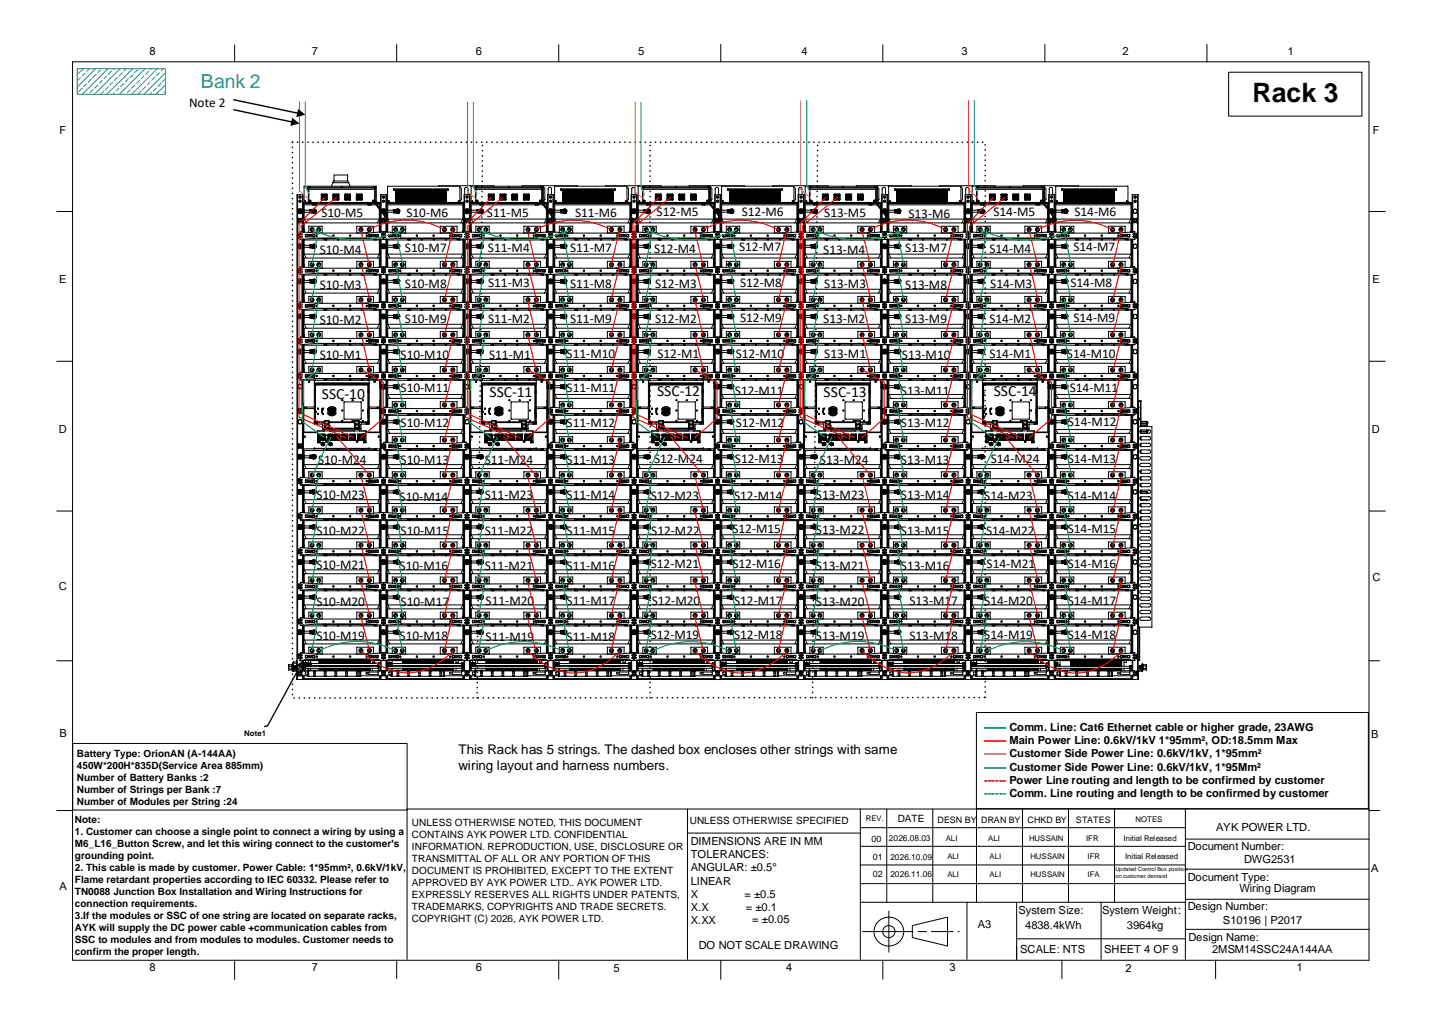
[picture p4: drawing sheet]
<svg xmlns="http://www.w3.org/2000/svg" width="457mm" height="324mm" viewBox="0 0 457 324" stroke-linecap="round" stroke-linejoin="round" font-family="sans-serif">
<defs><g id="words">
<text font-size="8.5" x="397.5" y="32.4">Rack 3</text>
<text font-size="6.2" fill="#007fff" x="63.8" y="27.9">Bank 2</text>
<g font-size="4.9">
<text x="155.4" y="125.9">SSC-11</text>
<text x="208.6" y="125.7">SSC-12</text>
<text x="261.4" y="125.9">SSC-13</text>
<text x="315.4" y="125.7">SSC-14</text>
<text x="102.2" y="126.6">SSC-10</text>
</g>
<g font-size="4.2">
<text x="60" y="34.1">Note 2</text>
<text x="102" y="68.8">S10-M5</text>
<text x="129" y="69">S10-M6</text>
<text x="154.6" y="68.8">S11-M5</text>
<text x="182.5" y="68.8">S11-M6</text>
<text x="208.4" y="68.4">S12-M5</text>
<text x="235.4" y="68.7">S12-M6</text>
<text x="261.6" y="69">S13-M5</text>
<text x="288.3" y="69.2">S13-M6</text>
<text x="315.3" y="68.4">S14-M5</text>
<text x="341" y="68.7">S14-M6</text>
<text x="101.5" y="80.5">S10-M4</text>
<text x="128.5" y="79.9">S10-M7</text>
<text x="154.9" y="79.9">S11-M4</text>
<text x="180.9" y="79.9">S11-M7</text>
<text x="207.6" y="80.2">S12-M4</text>
<text x="234.6" y="79.5">S12-M7</text>
<text x="261.3" y="80.5">S13-M4</text>
<text x="287.3" y="80.1">S13-M7</text>
<text x="314" y="80.2">S14-M4</text>
<text x="340.7" y="79.5">S14-M7</text>
<text x="101.5" y="91.8">S10-M3</text>
<text x="128.5" y="91.5">S10-M8</text>
<text x="154.9" y="91">S11-M3</text>
<text x="180.9" y="91.5">S11-M8</text>
<text x="207.9" y="91.5">S12-M3</text>
<text x="234.9" y="91.1">S12-M8</text>
<text x="261.6" y="91.5">S13-M3</text>
<text x="287.3" y="91.6">S13-M8</text>
<text x="314.3" y="91.5">S14-M3</text>
<text x="339.7" y="91.1">S14-M8</text>
<text x="101.5" y="102.9">S10-M2</text>
<text x="128.5" y="102.6">S10-M9</text>
<text x="154.9" y="102.6">S11-M2</text>
<text x="180.9" y="102.6">S11-M9</text>
<text x="207.9" y="102.6">S12-M2</text>
<text x="234.9" y="102.2">S12-M9</text>
<text x="261.3" y="102.6">S13-M2</text>
<text x="287.3" y="102.6">S13-M9</text>
<text x="314" y="102.6">S14-M2</text>
<text x="340.7" y="102.2">S14-M9</text>
<text x="101.5" y="113.9">S10-M1</text>
<text x="155.2" y="113.9">S11-M1</text>
<text x="179.8" y="113.7">S11-M10</text>
<text x="208.7" y="113.5">S12-M1</text>
<text x="233.5" y="113.7">S12-M10</text>
<text x="261.6" y="113.7">S13-M1</text>
<text x="286.3" y="113.9">S13-M10</text>
<text x="314" y="113.5">S14-M1</text>
<text x="338.7" y="113.7">S14-M10</text>
<text x="127.1" y="114">S10-M10</text>
<text x="127.1" y="124.4">S10-M11</text>
<text x="179.8" y="124.4">S11-M11</text>
<text x="233.3" y="125.4">S12-M11</text>
<text x="286" y="125.4">S13-M11</text>
<text x="339.5" y="124.4">S14-M11</text>
<text x="127.1" y="135.5">S10-M12</text>
<text x="179.8" y="135.5">S11-M12</text>
<text x="233.5" y="135.5">S12-M12</text>
<text x="286" y="135.5">S13-M12</text>
<text x="338.9" y="135.1">S14-M12</text>
<text x="100.9" y="147.2">S10-M24</text>
<text x="127.1" y="147.2">S10-M13</text>
<text x="153.8" y="147.2">S11-M24</text>
<text x="179.8" y="147.4">S11-M13</text>
<text x="207.6" y="146.9">S12-M24</text>
<text x="233.3" y="146.9">S12-M13</text>
<text x="260.2" y="147.4">S13-M24</text>
<text x="286" y="147.4">S13-M13</text>
<text x="314.5" y="146.9">S14-M24</text>
<text x="338.9" y="146.9">S14-M13</text>
<text x="100.4" y="158.5">S10-M23</text>
<text x="126.9" y="159">S10-M14</text>
<text x="153.8" y="158.5">S11-M23</text>
<text x="179.8" y="158.5">S11-M14</text>
<text x="206.6" y="158.8">S12-M23</text>
<text x="233" y="158.6">S12-M14</text>
<text x="259" y="158.3">S13-M23</text>
<text x="286" y="158.3">S13-M14</text>
<text x="312.4" y="158.8">S14-M23</text>
<text x="338.9" y="158.6">S14-M14</text>
<text x="100.4" y="169.6">S10-M22</text>
<text x="127.1" y="169.6">S10-M15</text>
<text x="153.8" y="169.6">S11-M22</text>
<text x="179.8" y="169.6">S11-M15</text>
<text x="206.7" y="169.9">S12-M22</text>
<text x="232.5" y="169.3">S12-M15</text>
<text x="259" y="169.5">S13-M22</text>
<text x="286" y="169.9">S13-M15</text>
<text x="313" y="169.9">S14-M22</text>
<text x="338.9" y="169.3">S14-M15</text>
<text x="100.4" y="180.6">S10-M21</text>
<text x="126.9" y="180.8">S10-M16</text>
<text x="153.8" y="181">S11-M21</text>
<text x="179.8" y="180.8">S11-M16</text>
<text x="206.6" y="180.2">S12-M21</text>
<text x="232.5" y="180.4">S12-M16</text>
<text x="259" y="180.8">S13-M21</text>
<text x="286" y="180.8">S13-M16</text>
<text x="313.2" y="180.2">S14-M21</text>
<text x="338.9" y="180.4">S14-M16</text>
<text x="154.1" y="191.9">S11-M20</text>
<text x="179.8" y="191.9">S11-M17</text>
<text x="206.8" y="192">S12-M20</text>
<text x="233" y="192">S12-M17</text>
<text x="288.6" y="191.9">S13-M17</text>
<text x="312.4" y="192">S14-M20</text>
<text x="338.9" y="192">S14-M17</text>
<text x="100.4" y="192.3">S10-M20</text>
<text x="127.1" y="192.3">S10-M17</text>
<text x="259" y="192.3">S13-M20</text>
<text x="100.4" y="203">S10-M19</text>
<text x="126.9" y="203">S10-M18</text>
<text x="154.1" y="203.4">S11-M19</text>
<text x="179.8" y="203.4">S11-M18</text>
<text x="206.6" y="202.6">S12-M19</text>
<text x="233" y="202.6">S12-M18</text>
<text x="259" y="203.2">S13-M19</text>
<text x="288.6" y="203.2">S13-M18</text>
<text x="312.4" y="202.6">S14-M19</text>
<text x="338.9" y="202.6">S14-M18</text>
<text x="145.5" y="239.3">This Rack has 5 strings. The dashed box encloses other strings with same</text>
<text x="145.5" y="244.4">wiring layout and harness numbers.</text>
</g>
<g font-size="3.5">
<text x="47.4" y="17.6">8</text>
<text x="99" y="17.6">7</text>
<text x="151.1" y="17.6">6</text>
<text x="202.6" y="17.6">5</text>
<text x="254.4" y="17.6">4</text>
<text x="305.1" y="17.6">3</text>
<text x="356.3" y="17.6">2</text>
<text x="408.6" y="17.6">1</text>
<text x="18.9" y="42.5">F</text>
<text x="435.7" y="42.5">F</text>
<text x="18.8" y="89.7">E</text>
<text x="435.6" y="89.7">E</text>
<text x="18.6" y="137.4">D</text>
<text x="435.5" y="137.4">D</text>
<text x="435.6" y="184.3">C</text>
<text x="18.6" y="187.1">C</text>
<text x="18.9" y="233.7">B</text>
<text x="435.2" y="234.1">B</text>
<text x="386" y="263.8">AYK POWER LTD.</text>
<text x="219.3" y="268.2">DIMENSIONS ARE IN MM</text>
<text x="377" y="269.6">Document Number:</text>
<text x="219.3" y="272.4">TOLERANCES:</text>
<text x="394.9" y="273.9">DWG2531</text>
<text x="219.3" y="276.5">ANGULAR: ±0.5°</text>
<text x="219.3" y="280.7">LINEAR</text>
<text x="377" y="279.5">Document Type:</text>
<text x="435.2" y="276.7">A</text>
<text x="18.9" y="282.6">A</text>
<text x="219.3" y="284.9">X</text>
<text x="236.3" y="284.9">= ±0.5</text>
<text x="393.4" y="283.2">Wiring Diagram</text>
<text x="219.3" y="289.1">X.X</text>
<text x="219.3" y="293.3">X.XX</text>
<text x="236.7" y="289.1">= ±0.1</text>
<text x="238.8" y="293">= ±0.05</text>
<text x="323.3" y="289.9">System Size:</text>
<text x="349.8" y="290.1">System Weight：</text>
<text x="377" y="288.7">Design Number:</text>
<text x="388.2" y="293.2">S10196 | P2017</text>
<text x="310.4" y="294.5">A3</text>
<text x="325.4" y="294.8">4838.4kWh</text>
<text x="357.7" y="294.8">3964kg</text>
<text x="377.2" y="298.5">Design Name:</text>
<text x="221.8" y="301.1">DO NOT SCALE DRAWING</text>
<text x="323.8" y="302.5">SCALE: NTS</text>
<text x="350.4" y="302.5">SHEET 4 OF 9</text>
<text x="384.7" y="302.6">2MSM14SSC24A144AA</text>
<text x="47.4" y="308.1">8</text>
<text x="99" y="308.1">7</text>
<text x="151" y="308.1">6</text>
<text x="194.7" y="308.6">5</text>
<text x="249.6" y="308.3">4</text>
<text x="301.4" y="308.3">3</text>
<text x="357.3" y="308.6">2</text>
<text x="411.5" y="308.3">1</text>
</g>
<g font-size="3.5" fill="#00b050">
<text x="312.3" y="231.9">—— Comm. Line: Cat6 Ethernet cable or higher grade, 23AWG</text>
<text x="312.3" y="253.1">------ Comm. Line routing and length to be confirmed by customer</text>
</g>
<g font-size="3.5" fill="#f00">
<text x="312.3" y="236.1">—— Main Power Line: 0.6kV/1kV 1*95mm², OD:18.5mm Max</text>
<text x="312.3" y="248.8">------ Power Line routing and length to be confirmed by customer</text>
</g>
<text font-size="3.5" fill="#ed7d31" x="312.3" y="240.4">—— Customer Side Power Line: 0.6kV/1kV, 1*95mm²</text>
<text font-size="3.5" fill="#06f" x="312.3" y="244.6">—— Customer Side Power Line: 0.6kV/1kV, 1*95Mm²</text>
<g font-size="3.2">
<text x="24.4" y="240.3">Battery Type: OrionAN (A-144AA)</text>
<text x="24.4" y="244.1">450W*200H*835D(Service Area 885mm)</text>
<text x="24.4" y="247.9">Number of Battery Banks :2</text>
<text x="24.4" y="251.7">Number of Strings per Bank :7</text>
<text x="24.4" y="255.5">Number of Modules per String :24</text>
<text x="23.8" y="261.2">Note:</text>
<text x="130.8" y="262">UNLESS OTHERWISE NOTED, THIS DOCUMENT</text>
<text x="219" y="261.6">UNLESS OTHERWISE SPECIFIED</text>
<text x="284.9" y="261">DATE</text>
<text x="23.8" y="265">1. Customer can choose a single point to connect a wiring by using a</text>
<text x="23.8" y="268.8">M6_L16_Button Screw, and let this wiring connect to the customer's</text>
<text x="130.8" y="265.9">CONTAINS AYK POWER LTD. CONFIDENTIAL</text>
<text x="130.8" y="269.7">INFORMATION. REPRODUCTION, USE, DISCLOSURE OR</text>
<text x="23.8" y="272.6">grounding point.</text>
<text x="130.8" y="273.5">TRANSMITTAL OF ALL OR ANY PORTION OF THIS</text>
<text x="23.8" y="276.4">2. This cable is made by customer. Power Cable: 1*95mm², 0.6kV/1kV,</text>
<text x="23.8" y="280.2">Flame retardant properties according to IEC 60332. Please refer to</text>
<text x="130.8" y="277.3">DOCUMENT IS PROHIBITED, EXCEPT TO THE EXTENT</text>
<text x="130.8" y="281.1">APPROVED BY AYK POWER LTD.. AYK POWER LTD.</text>
<text x="23.8" y="284">TN0088 Junction Box Installation and Wiring Instructions for</text>
<text x="23.8" y="287.9">connection requirements.</text>
<text x="130.8" y="284.9">EXPRESSLY RESERVES ALL RIGHTS UNDER PATENTS,</text>
<text x="23.8" y="291.7">3.If the modules or SSC of one string are located on separate racks,</text>
<text x="130.8" y="288.7">TRADEMARKS, COPYRIGHTS AND TRADE SECRETS.</text>
<text x="130.8" y="292.5">COPYRIGHT (C) 2026, AYK POWER LTD.</text>
<text x="23.8" y="295.5">AYK will supply the DC power cable +communication cables from</text>
<text x="23.8" y="299.3">SSC to modules and from modules to modules. Customer needs to</text>
<text x="23.8" y="303.1">confirm the proper length.</text>
</g>
<g font-size="2.8">
<text x="297.6" y="261.2">DESN BY</text>
<text x="311.4" y="261.2">DRAN BY</text>
<text x="326.2" y="261.2">CHKD BY</text>
<text x="341.5" y="261.2">STATES</text>
<text x="276.6" y="267.1">00</text>
<text x="277" y="272.9">01</text>
<text x="277" y="278.4">02</text>
</g>
<g font-size="2.6">
<text x="282.2" y="267.1">2026.08.03</text>
<text x="282.6" y="272.8">2026.10.09</text>
<text x="282.6" y="278.4">2026.11.06</text>
</g>
<g font-size="2.5">
<text x="77.5" y="233.4">Note1</text>
<text x="274.8" y="260.5">REV.</text>
<text x="360.4" y="260.8">NOTES</text>
<text x="300.2" y="266.8">ALI</text>
<text x="313.6" y="266.8">ALI</text>
<text x="326.6" y="266.9">HUSSAIN</text>
<text x="344.7" y="266.9">IFR</text>
<text x="356.6" y="266.9">Initial Released</text>
<text x="300.7" y="272.6">ALI</text>
<text x="314.1" y="272.6">ALI</text>
<text x="327.1" y="272.6">HUSSAIN</text>
<text x="345.2" y="272.6">IFR</text>
<text x="357.1" y="272.6">Initial Released</text>
<text x="300.7" y="278.2">ALI</text>
<text x="314.1" y="278.2">ALI</text>
<text x="327.1" y="278.2">HUSSAIN</text>
<text x="345.2" y="278.2">IFA</text>
</g>
<g font-size="1.8">
<text x="354" y="276.6">Updated Control Box position</text>
<text x="354" y="278.7">on customer demand</text>
</g>
</g></defs>
<g fill="none" stroke="#000" stroke-width=".32">
<path d="M23 19.6h411.5v285.2h-411.5zM74.5 14.3v5.3M125.9 14.2v5.4M177.3 14.2v5.4M228.8 14v5.6M280.2 14.2v5.4M331.6 14.1v5.5M383.1 14.1v5.5M97.8 59.7v.4M97.8 59.7h21.4M97.9 59.6v.1M97.9 59.7h.1"/>
<path d="M97.9 59.6l-.1 .1M97.9 59.6l.1 4.7M97.9 59.6h21.2M97.9 59.8h.1M98.1 59.4h.1M98.1 59.4v.2M98.1 59.4h.3M98.2 59.4h.1M98.2 59.4v.2M98.4 59.4h.1M98.4 59.4v.2M105.7 58h.1"/>
<path d="M105.7 58h5M105.9 57.4v.1M105.9 57.4l-.7 1.7M105.9 57.4h4.5l.8 1.7M108.3 59.4h.1M108.3 59.4v.2M108.3 59.4h.4M108.4 59.4h.1M108.4 59.4v.2M108.7 59.4h.1M108.6 59.4l.1 .2M110.3 57.4v-1.9h-4.3v2"/>
<path d="M110.7 58h.1M111.2 59.1h.1M118.5 59.4h.1M118.5 59.4v.2M118.5 59.4h.4M118.7 59.4h.1M118.7 59.4v.2M118.9 59.4v.2M118.9 59.4h.1M119.1 59.7l-.1 4.5M119.1 59.8h.1M119.1 59.6v.1"/>
<path d="M119.1 59.6l.1 .1M119.1 59.7h.1M119.1 59.6v4.7M119.2 59.7v.4M119.3 59.1h-22.7l-.1 5.4M119.3 59.1l.1 5.4M119.3 59.1h.1M139.3 59.1v-.2h17.5v.2M145.9 59.1l.1 5.4M145.9 59.1h-22.8l-.1 5.4M145.9 59.1h.1M146 59.5l.4 .4v3.3l-.4 .5"/>
<path d="M150.8 59.7v.4M150.8 59.7h21.4M150.9 59.6h.1M150.9 59.6v.1M150.9 59.6l-.1 .1M150.9 59.6v.5M150.9 59.6h21.2M150.9 59.7l.1 4.6M150.9 59.8h.1M151.1 59.4h.1M151.1 59.4v.2M151.1 59.4h.4"/>
<path d="M151.2 59.4h.1M151.2 59.4v.2M151.4 59.4h.1M151.5 59.4v.2M161.3 59.4v.2M161.3 59.4h.4M161.3 59.4h.1M161.5 59.4h.1M161.5 59.4v.2M161.7 59.4h.1M161.7 59.4v.2M165.8 59.1v-.2h17.5v.2"/>
<path d="M171.6 59.4h.1M171.6 59.4v.2M171.6 59.4h.3M171.7 59.4h.1M171.7 59.4v.2M171.9 59.4v.2M171.9 59.4h.1M172.1 59.6h.1M172.1 59.8h.1M172.1 59.6v.1M172.1 59.6l.1 .1M172.1 59.6v4.7h.4"/>
<path d="M172.2 59.7v.4M172.4 59.1h-22.8l-.1 5.4M172.4 59.1l.1 5.4M172.4 59.1h.1M172.5 59.5l.4 .4v3.4l-.4 .4M192.3 59.1v-.2h17.5v.2M198.9 59.1l.1 5.4M198.9 59.1h-22.8l-.1 5.4M198.9 59.1h.1M199 59.5l.5 .4v3.3l-.5 .5M203.8 59.7v.4M203.8 59.7h21.4"/>
<path d="M203.9 59.6v.1M203.9 59.7h.1M203.9 59.6v.5M203.9 59.6l-.1 .1M203.9 59.6l.1 4.7M203.9 59.6h21.2M203.9 59.8h.1M204.1 59.4h.1M204.1 59.4v.2M204.1 59.4h.4M204.3 59.4h.1M204.3 59.4v.2"/>
<path d="M204.4 59.4h.1M204.5 59.4v.2M214.3 59.4v.2M214.3 59.4h.4M214.4 59.4h-.1M214.5 59.4h.1M214.5 59.4v.2M214.7 59.4h.1M214.7 59.4v.2M218.8 59.1v-.2h17.5v.2M224.6 59.4h.1M224.6 59.4v.2"/>
<path d="M224.6 59.4h.3M224.7 59.4h.1M224.7 59.4v.2M224.9 59.4h.1M224.9 59.4v.2M225.1 59.6h.1M225.1 59.8h.1M225.1 59.6v.1M225.1 59.6l.1 .1M225.1 59.6v4.7M225.2 59.7v.4M225.4 59.1l.2 5.4"/>
<path d="M225.4 59.1h-22.8l-.1 5.4M225.4 59.1h.1M225.5 59.5l.4 .4v3.4l-.4 .4M245.3 59.1v-.2h17.5v.2M251.9 59.1l.1 5.4M251.9 59.1h-22.8l-.1 5.4M251.9 59.1h.1M252 59.5l.5 .5v3.2l-.5 .5M256.8 59.7v.4M256.8 59.7h21.4M256.9 59.6v.1M256.9 59.7h.1"/>
<path d="M256.9 59.6l-.1 .1M256.9 59.6v.5M256.9 59.6l.1 4.7M256.9 59.6h21.2M256.9 59.8h.1M257.1 59.4h.1M257.1 59.4v.2M257.1 59.4h.4M257.3 59.4h-.1M257.3 59.4l-.1 .2M257.4 59.4h.1M257.5 59.4v.2"/>
<path d="M267.4 59.4h.1M267.3 59.4v.2M267.3 59.4h.4M267.5 59.4h.1M267.5 59.4v.2M267.7 59.4h.1M267.7 59.4v.2M271.8 59.1v-.2h17.5v.2M277.6 59.4h.1M277.6 59.4v.2M277.6 59.4h.3M277.7 59.4h.1"/>
<path d="M277.7 59.4v.2M277.9 59.4h.1M277.9 59.4v.2M278.1 59.6h.1M278.1 59.8h.1M278.1 59.6v.1M278.1 59.6l.1 .1M278.1 59.6v4.7M278.2 59.7v.4M278.4 59.1h-22.8l-.1 5.4M278.4 59.1l.2 5.4M278.4 59.1h.1"/>
<path d="M278.5 59.5l.5 .4v3.4l-.5 .4M298.3 59.1v-.2h17.5v.2M304.9 59.1h-22.8v5.4M304.9 59.1l.2 5.4M304.9 59.1h.1M305 59.5l.5 .4v3.4l-.5 .4M309.8 59.7v.4M309.8 59.7h21.5M309.9 59.6v.1M309.9 59.7h.1M309.9 59.6l-.1 .1M309.9 59.6l.1 4.7"/>
<path d="M309.9 59.6h21.3M309.9 59.8h.1M310.1 59.4v.2M310.1 59.4h.4M310.1 59.4h.1M310.3 59.4h.1M310.3 59.4v.2M310.5 59.4h.1M310.5 59.4v.2M320.4 59.4h.1M320.4 59.4v.2M320.4 59.4h.3"/>
<path d="M320.5 59.4h.1M320.5 59.4v.2M320.7 59.4h.1M320.7 59.4v.2M324.8 59.1v-.2h17.5v.2M330.6 59.4v.2M330.6 59.4h.4M330.6 59.4h.1M330.7 59.4h.1M330.7 59.4v.2M331 59.4h.1M330.9 59.4l.1 .2"/>
<path d="M331.2 59.6h.1M331.1 59.8h.1M331.2 59.6l-.1 .1M331.2 59.6v.5M331.2 59.6l.1 .1M331.2 59.6l-.1 4.7M331.3 59.7v.4M331.4 59.1h-22.8v5.4M331.4 59.1l.1 5.4M331.4 59.1h.1M331.5 59.5l.5 .4v3.3l-.5 .5M357.9 59.1h-22.8v5.4"/>
<path d="M357.9 59.1l.1 5.4M357.9 59.1h.1M18 67.1h5M94.5 61.8v5.1M94.5 67.2v2.3M94.5 69.7v.6M94.5 70.5v3.8M94.5 74.5v.6M94.5 75.3v2.7M94.5 78.4v7M94.5 67v.1M94.5 78.2h.1"/>
<path d="M94.5 78.2l.2 .3M94.5 67l.2 .4M94.7 74.3v.2M94.7 75.1v.2M94.7 78.7h.4M94.7 77.9l-.2 .3M94.7 66.7l-.2 .3M94.8 67.5v.1M94.8 78.7l.1 .1M94.8 67.5l.1 .2M94.9 67.7h.7M94.9 66.4h.7"/>
<path d="M94.9 78.8h.7M94.9 77.5h.7M94.9 66.4h.1M94.9 67.7h.1M94.9 77.5v.1M94.9 78.8h.1M94.9 77.5l-.1 .2M94.9 66.4l-.1 .1M94.9 78h1.2v.3h-1.2zM95.1 77.7l.5 .1M95.1 66.5l.5 .1M95.1 66.5v.4"/>
<path d="M95.1 77.7v.3M95.1 66.6h.4M95.1 66.5h-.4v1.1l.4-.1M95.1 67.3l.1 .1M95.1 66.7h.4M95.1 77.7h-.4v1M95.1 78.5h.1M95.1 77.8h.4M95.1 77.7l.4 .1M95.1 67.2v.3M95.1 78.3v.4M95.2 66.7h-.1"/>
<path d="M95.2 77.9h-.1M95.2 77.9h.2M95.2 78.5h.2M95.2 66.7h.2M95.2 67.4h.2M95.2 66.7v.2M95.2 67.2v.2M95.2 77.9v.1M95.2 78.3v.2M95.4 76h.1M95.4 76h.3M95.4 66.7v.2"/>
<path d="M95.4 67.2l.1 .2M95.4 77.9v.1M95.4 78.3l.1 .2M95.4 67.4h.1M95.4 78.5l.1 .1M95.5 67.4h-.4M95.5 78.5l-.4 .1M95.5 67.4h.3M95.5 66.6h.3M95.5 66.6v.3M95.5 67.2v.2M95.5 77.8v.2"/>
<path d="M95.5 78.3v.3M95.5 78.6h.3M95.5 77.8h.3M95.5 66.6l-.1 .1M95.5 77.8l-.1 .1M95.5 67.4l-.4 .1M95.5 78.6l-.4 .1M95.6 78.6l-.6 .1M95.6 67.4l-.6 .1M95.6 67.4h.1M95.6 78.6h.1M95.6 66.4h.1"/>
<path d="M95.6 67.7h.1M95.6 77.5v.1M95.6 78.8h.1M95.6 77.5l.1 .3M95.6 66.4l.1 .2M95.7 73.6h.1M95.7 73.6l-.4 .1 .1 2.3M95.7 76h.1M95.7 73.6l5 .4M95.7 66.6v.1M95.7 77.8h.1M95.7 78.6l-.1 .2"/>
<path d="M95.7 67.4l-.1 .3M95.8 66.6v.3M95.8 67.2v.2M95.8 77.8v.2M95.8 78.3v.3M95.8 67.4v.1M95.8 78.6v.1M95.8 74.3v.2M95.8 75.1v.2M95.8 77.7h.4v1h-.4M95.8 66.5h.3M95.8 66.5v.4"/>
<path d="M95.8 67.2v.4M95.8 77.7v.3M95.8 78.3v.4M95.8 66.5v.1M95.8 77.7v.1M95.8 66.5l-.8-.2-.6 .7 .5 .8 .9-.3M95.8 77.7l-.9-.3-.5 .7 .5 .8 .9-.2M96 61.8v4.7M96 66.9v.3M96 67.5v2M96 69.7v.6M96 70.5v3.1"/>
<path d="M96 75.9v1.8M96 78v.3M96 78.7v6M96.1 66.9v.3h-1.2M96.1 66.9h.1M96.1 78v.1M96.1 66.9h-1.2v.3M96.1 66.5v1M96.1 77.7v1M96.1 66.5l.4 .1M96.1 67.5v.1M96.1 77.7h.1"/>
<path d="M96.2 70.2l.1 .3M96.2 76.7v.3M96.2 70.2h.1M96.2 73.1l.1 .6M96.2 66.6v-4.8h-1.9v153.9h1.9v-1.2M96.2 67.5v6.1M96.2 75.9v1.8M96.2 78.7v6.1M96.2 64.3h.1M96.2 76.3h.1M96.2 72.6h.1M96.2 72.4h.1"/>
<path d="M96.2 70.9h.1M96.2 72.5h.1M96.2 70.8h.3M96.2 73.3h.1M96.2 76.2h.1M96.2 76.2v.1M96.2 64.4l22.7 .1M96.2 76.2l.1 .1M96.2 66.6v.9h-.4M96.2 77.3h.1M96.2 72.8h.2zM96.2 72.8l.1 .1"/>
<path d="M96.2 64.4l.1 .1M96.2 75.9l.1 1.9h.1M96.3 70.1l-.1 .1M96.3 76.2h.1M96.3 64.5h.1M96.3 67.4v5.4M96.3 75.9v1.9M96.3 78.6v5.3M96.3 64.7v1.9M96.3 72.9h.1M96.4 64.6l-.1-.1v.2M96.4 70.8l.1 2"/>
<path d="M96.4 66.6l.1 .9M96.4 77.7v1M96.4 67.4h-.2l.1 3.5M96.4 78.6h-.1v3.4M96.4 66.6h.1M96.4 67.4v.1M96.4 77.7h.1M96.4 78.7h.1M96.5 72.8l-.2 .1M96.5 72.8v.6M96.5 66.6v.9M96.5 77.7v1"/>
<path d="M96.5 77.9h1.9M96.5 78.5h1.9M96.5 66.6h.1M96.5 66.7h.1M96.5 67.5v.1M96.5 77.7h.1M96.5 77.9h.1M96.5 78.7h.1M96.5 66.7h1.9M96.5 67.4h1.9M96.5 64.4v.1M96.5 73.5h-.2"/>
<path d="M96.5 67.4v2.1M96.5 73.7v-3h23.9v3M96.5 77.9v-1.7h23.9v4.5M96.5 78.5v2.2M96.5 69.5h23.9M96.5 69.5l.7 1.2M96.6 64.3v.1M96.8 63.8h.2M96.8 63.8v.7M96.8 63.8h.1M96.9 63.8v.1M97 63.8h.1"/>
<path d="M97 74.4v.8M97 63.8v.5M97 64.4v.1M97 74.4h.1M97 75.2h.1M97 74.4h2.8M97 75.2h2.8M97.1 74.5v.6M97.1 74.5h.5M97.1 75.1h.5M97.1 74.5h.1M97.1 75.1h.1"/>
<path d="M97.2 64.3v.1M97.3 64.3v.1M97.4 64.3v.1M97.6 74.5v.6M97.6 74.5h.1M97.6 75.1h.1M97.7 74.9h.7M97.7 74.7h.7M97.8 60.1h21.4M97.8 64.5h.1M97.9 64.4h.1M98 64.3h.1"/>
<path d="M98 60.1v4.3M98 61.8h.1M98 64.3h20.8M98 61.4h.1M98 61.3h.1M98 61.9h.1M98 60.1v4.2M98 73.8v-2h4.2v2.1M98.2 64.5h.1M98.2 63.8h.1M98.2 64.4h.1M98.2 63.8l.1 .2"/>
<path d="M98.3 64h.1M98.3 64h.2M98.3 64.4v.1M98.3 63.6h.1M98.3 63.6l-.1 .2M98.3 63.6h.3M98.4 77.7l.1 1zM98.4 74.9h.8M98.4 74.7h.8M98.4 74.7v.2M98.5 78.6h.2M98.5 67.4h.2"/>
<path d="M98.5 77.8h.2M98.5 64v.1M98.6 63.6h.1M98.6 63.6v.2M98.6 63.8v.1M98.6 63.8l-.1 .2M98.7 77.7v1M98.7 66.6v.9h.4M98.7 66.6h.1M98.7 67.4v.1M98.7 77.7h.1M98.7 77.7h.4"/>
<path d="M98.8 72.7l.4-.2 .2 .6-.6-.1zM98.8 77.7v1M98.8 66.5v1M98.8 66.5l-.4 .1 .1 1v-1M98.8 67.5v.1M98.8 77.7h.1M98.8 78.7h.1M98.8 66.5h.3M98.8 78v.3M98.8 66.9v.3M98.8 66.9h.1M98.8 67.2h.1"/>
<path d="M98.8 78v.1M98.8 78.3h.1M98.8 66.9h1.2v.3h-1.2M98.8 78h1.2v.3h-1.2M98.9 66.9v.3M98.9 78v.3M99 64.3v.1M99.1 66.5v.4M99.1 67.2v.4M99.1 77.7v.3M99.1 78.3v.4M99.1 77.7v.1"/>
<path d="M99.1 66.5v.1M99.1 64.4v.1M99.1 78.6l.3 .3M99.1 67.5l.3 .2M99.1 67.2v.2M99.1 78.3v.3M99.1 67.4h.3M99.1 66.6h.3M99.1 78.6l-.4 .1M99.1 78.6h.3M99.1 77.8h.3M99.1 67.4v.1"/>
<path d="M99.2 77.6l-.1 .4M99.2 66.5l-.1 .4M99.2 64.3v.1M99.2 66.5h.1M99.2 77.6v.1M99.2 77.6l-.1 .2M99.2 66.5l-.1 .1M99.2 64.8h.1M99.2 64.3h.1M99.2 78.6l.2 .3M99.2 67.4l.2 .3M99.2 64.8l-.1-.2 .1 .2"/>
<path d="M99.2 64.8v.1M99.2 64.8l.2 .2M99.2 64.5h.1M99.3 74.5v.6M99.3 64.8h.1M99.3 74.5h.4M99.3 75.1h.4M99.3 74.5h.1M99.3 75.1h.1M99.3 64.8h-.1M99.3 64.7h.1M99.3 64.3l-.1 .2"/>
<path d="M99.3 78.6l.5 .1zM99.3 67.4l.5 .1zM99.3 64.3v.2M99.3 66.6l.1 .1M99.3 77.8h.1M99.3 64.9h.1M99.3 64.6l.2 .2zM99.3 64.7v.1M99.3 64.7l.1 .3M99.4 64.9h.1M99.4 64.8v.1M99.4 64.3l-.1 .2"/>
<path d="M99.4 64.8l-.1 .1M99.4 64.6l.1 .2M99.4 65h.1M99.4 66.6v.3M99.4 67.2v.2M99.4 77.8v.2M99.4 78.3v.3M99.4 77.8v.1M99.4 66.6v.1M99.4 64.8h.1M99.4 64.8v.2M99.4 78.5l.4 .1"/>
<path d="M99.4 67.4h.4M99.4 64.3v.2M99.4 77.9h.3M99.4 78.5h.3M99.4 66.7h.3M99.4 67.4h.3M99.4 67.7h.1M99.4 78.9h.1M99.4 78.5v.1M99.4 67.4h.1M99.5 64.8h.1M99.5 64.9h.1"/>
<path d="M99.5 64.8v.1M99.5 64.8l-.1 .1M99.5 64.8h.5M99.5 64.8l.2 .1M99.7 77.9v.1M99.7 78.3v.2M99.7 77.9h.1M99.7 67.2v.2M99.7 66.7h.1M99.7 66.7v.2M99.7 67.4h.1M99.7 78.3h.1"/>
<path d="M99.7 78.5h.1M99.7 74.5v.6M99.7 74.5h.1M99.7 75.1h.1M99.7 64.9v.1M99.8 74.4v.8M99.8 74.4h.1M99.8 75.2h.1M99.8 78.7h.4M99.8 77.7h.4M99.8 78.5h-.1M99.8 77.8h-.4"/>
<path d="M99.8 77.7l-.4 .1M99.8 67.5h.4M99.8 66.5h.4M99.8 67.3l-.1 .1M99.8 66.7h-.4M99.8 66.6h-.4M99.8 66.5v.4M99.8 67.2v.4M99.8 77.7v.4M99.8 78.3v.4M99.8 77.7l-.5 .1M99.8 66.5l-.5 .1"/>
<path d="M99.9 77.5l-.7 .1M99.9 66.3l-.7 .2M99.9 77.5l.2 .2M99.9 66.3v.1M99.9 77.5h.1M99.9 66.3l.2 .2M99.9 77.5l.3 .2M99.9 66.3l.3 .2M100 64.9h.1M100 64.8h.1M100 64.8l-.3 .1M100 64.8l.1 .1"/>
<path d="M100 64.8v.1M100 64.3h.1M100 64.3v.1M100.1 64.9h.1M100 64.3l.1 .1M100.1 64.8h.1M100.1 64.8v.2M100.1 75.6h16.8M100.1 73.9h16.8M100.1 64.3h.1M100.1 64.6l-.1 .2M100.1 65h.1"/>
<path d="M100.1 64.8v.1M100.1 64.6v.2M100.1 64.7h.1M100.1 64.7v.1M100.1 64.6h.1M100.1 64.7v.2M100.1 64.3l.1 .1M100.1 64.3l.1 .2M100.1 64.8h.2M100.2 78.7l-.7 .2M100.2 67.6l-.7 .1M100.2 78.7l-.8 .2"/>
<path d="M100.2 67.6l-.8 .1M100.2 64.6l-.1 .1M100.2 67.5v.1M100.2 78.7h.1M100.2 64.7h-.1M100.2 64.8h.1M100.2 64.7l.1 .2M100.2 77.7l.2 .3M100.2 66.6l.2 .3M100.2 66.5v1.1M100.2 77.7v1M100.2 77.8l.2 .2"/>
<path d="M100.2 66.7l.2 .2M100.2 64.8l-.1 .2M100.3 64.8h.1M100.3 64.8l-.2 .2M100.3 64.6v.2M100.3 64.6h.1M100.4 78l-.2 .7M100.4 66.9l-.2 .6M100.4 78l-.2 .5M100.4 66.9h.1M100.4 78h.1M100.4 66.9l-.2 .5"/>
<path d="M100.7 75.6h.1M100.7 75.6h15.5M100.7 75.6l-5 .4M100.9 72.7l.4-.2 .2 .6-.6-.1zM101.7 64.3v.2M102 63.3l.2 .2M102 61.8h.1M102 63.3h.1M102 61.8v1.5M102 64.4h.1M102 63.3l.2 .1M102.2 61.6l-.2 .2"/>
<path d="M102.2 63.5h1.4M102.2 61.6v.1M102.2 63.4v.1M102.2 61.6h1.4M102.2 63.4h1.4M102.2 61.9l.1 .1M102.2 61.9h.1M102.2 63.2l.1 .1M102.2 63.2h.1M102.3 61.8l-.1 .1M102.3 61.8v.1M102.3 63.1l-.1 .1"/>
<path d="M102.3 63.3h.1M102.3 63.2h.1M102.3 61.8v.2M102.3 63.1v.2M102.3 61.9v.1M102.3 61.9h.1M102.3 64.4h.1M102.4 64.4h.1M102.5 62.8h.1M102.6 62.9v.1M102.6 62.9l.1 .1M102.7 62.6h.1"/>
<path d="M102.7 62.5v.1M102.7 62.5h.1M102.7 64.4h.1M102.8 63h.1M102.8 62.1l-.4 .3 .1 .4M102.8 62.9v.1M102.8 62.9h.1M102.8 62.7l.1 .1M102.8 62.7h.1M102.9 62.4h.1M102.9 75.6l-.1 .6M102.9 62.7v.1"/>
<path d="M102.9 61.9l-.4 .1-.2 .5 .1 .5 .5 .2M102.9 61.9l.4 .2 .2 .4-.1 .5-.5 .2M102.9 61.9v.1M102.9 63.1v.1M102.9 62.8h.1M102.9 62.3l-.2 .2 .2 .3M102.9 62.3l.2 .3-.2 .2M102.9 62.3v.1M103 62.3l-.1 .1M103 62.3v.1M103 62.1h.2M103 63h.1"/>
<path d="M103 62.9v.1M103 62.9h.1M103.1 62.5v.1M103.1 62.5h.1M103.1 62.6h.1M103.1 64.4h.1M103.2 75.9v.3M103.2 75.8h.1M103.2 75.6v.2M103.2 75.6v.1M103.2 75.8v.3M103.2 76.2h.1"/>
<path d="M103.2 75.6v.6M103.2 62.1v.1M103.3 62.3l-.2 .7M103.3 62.3h.1M103.5 64.4h.1M103.5 61.9l.1 .1M103.5 61.9h.1M103.5 63.2l.1 .1M103.5 63.2h.1M103.6 61.8l-.1 .1M103.6 61.8v.1M103.6 63.1v.1"/>
<path d="M103.6 63.1l-.1 .1M103.6 62h.1M103.6 63.3h.1M103.6 61.9v.1M103.6 61.9h.1M103.6 63.2v.1M103.6 63.2h.1M103.6 61.6l.2 .2M103.6 61.6v.1M103.6 63.4v.1M103.6 75.8l.1 .4M103.6 75.8h.1"/>
<path d="M103.7 75.8h-.1M103.7 75.8l-.1 .4M103.7 75.8h.1M103.7 75.8h14.8M103.8 63.3l-.2 .1M103.8 61.8h.1M103.8 63.3h.1M103.8 61.8v1.5M103.8 63.3l-.2 .2M103.8 64.4h.1M104.2 64.4h.1M104.3 64.4h.1"/>
<path d="M104.6 64.4h.1M104.9 64.4h.1M105.3 64.4h.1M105.4 64.4h.1M105.7 63.3l.2 .2M105.7 61.8h.1M105.7 63.3h.1M105.7 61.8v1.5M105.7 64.4h.1M105.7 63.3l.2 .1M105.9 61.9h.1M105.9 61.6l-.2 .2"/>
<path d="M105.9 63.5h1.4M105.9 61.6v.1M105.9 63.4v.1M105.9 61.6h1.4M105.9 63.4h1.4M105.9 61.9l.1 .1M106 63.1h.1M105.9 63.2h.1M106 61.8l-.1 .1M106 61.8v.1M106 63.1v.1M106 61.8v.2"/>
<path d="M106 63.1v.2M106 61.9v.1M106 61.9h.1M106 63.2v.1M106 63.2h.1M106.1 64.4h.1M106.2 62.8h.1M106.3 62.9l.1 .1M106.3 62.9v.1M106.4 62.6h.1M106.4 62.5v.1M106.4 62.5h.1"/>
<path d="M106.4 64.4h.1M106.5 62.5v.1M106.5 62.5h.1M106.5 62.6h.1M106.5 62.5h-.1M106.5 63h.1M106.5 64.4h.1M106.5 62.1l-.3 .3v.4M106.5 62.9v.1M106.5 62.9h.1M106.5 62.7l.2 .1M106.5 62.7h.2"/>
<path d="M106.5 62.7l.1 .1M106.6 62.7h.1M106.6 62.4h.1M106.6 62.7v.1M106.6 61.9l-.4 .2-.2 .4 .2 .5 .4 .2M106.6 61.9l.4 .1 .2 .5-.1 .5-.5 .2M106.6 62.8h.1M106.6 61.9v.1M106.6 63.1v.1M106.6 62.4v.3M106.6 62.3l-.2 .2 .2 .3M106.6 62.3l.3 .3-.3 .2"/>
<path d="M106.6 62.3v.1M106.7 62.7v.1M106.7 62.3l-.1 .1M106.7 62.3v.1M106.7 62.1l.2 .1M106.8 63h.1M106.7 63h.1M106.8 62.9l-.1 .1M106.8 62.9v.1M106.8 62.9h.1M106.8 62.5v.1M106.8 62.5h.1"/>
<path d="M106.8 62.6h.1M106.8 64.4h.1M106.9 64.4h.1M107 62.3l-.2 .7M107.1 62.3h-.1M107.2 64.4h.1M107.2 61.9h.1M107.2 63.2l.1 .1M107.2 63.2h.1M107.2 61.9l.1 .1M107.2 75.8v.4M107.2 75.8h.1"/>
<path d="M107.3 63.3h.1M107.3 63.2h.1M107.3 63.1l-.1 .1M107.3 61.8l-.1 .1M107.3 61.8v.1M107.3 61.8v.2M107.3 63.1v.2M107.3 61.9v.1M107.3 61.9h.1M107.3 61.6l.2 .2M107.3 61.6v.1M107.3 63.4v.1"/>
<path d="M107.5 75.8h.1M107.5 75.8v.3M107.5 63.3l-.2 .1M107.5 61.8h.1M107.5 63.3h.1M107.5 61.8v1.5M107.5 63.3l-.2 .2M107.5 64.4h.1M107.6 64.4h.1M107.9 64.4h.1M108 64.4h.1M108.3 64.4h.1"/>
<path d="M108.7 64.4h.1M109 64.4h.1M109.1 64.4h.1M109.4 63.3l.2 .2M109.4 61.8h.1M109.4 63.3h.1M109.4 61.8v1.5M109.4 64.4h.1M109.4 63.3l.2 .1M109.6 61.9h.1M109.6 61.6l-.2 .2M109.6 63.5h1.5"/>
<path d="M109.6 61.6h1.5M109.6 63.4h1.5M109.6 61.6v.1M109.6 63.4v.1M109.6 61.9l.1 .1M109.6 63.2h.1M109.7 63.1h.1M109.7 61.8l-.1 .1M109.7 61.8v.1M109.7 63.1v.1M109.7 61.8v.2M109.7 63.1v.2"/>
<path d="M109.7 61.9v.1M109.7 61.9h.1M109.7 63.2v.1M109.7 63.2h.1M109.8 64.4h.1M110 62.9l.1 .1M110 62.9v.1M110.1 62.5v.1M110.1 62.6h.1M110.1 62.5l.1 .1M110.1 62.5h.1M110.2 62.5h-.1"/>
<path d="M110.2 64.4h.1M110.2 62.5v.1M110.2 63h.1M110.2 62.9h.1M110.2 62.9v.1M110.2 62.1l-.3 .2v.5M110.3 62.7h.1M110.3 62.7l.1 .1M110.3 62.7v.1M110.3 62.4h.1M110.3 62.4v.3M110.3 61.9l-.6 .6 .2 .5 .4 .2"/>
<path d="M110.3 61.9l.6 .5-.1 .6-.5 .2M110.3 62.8h.1M110.3 61.9v.1M110.3 63.1v.1M110.4 62.3l-.3 .2 .2 .3M110.4 62.3l.2 .3-.3 .2M110.4 62.3l-.1 .1M110.4 62.7v.1M110.4 62.1h.3M110.5 63h.1M110.4 63h.1M110.5 62.9l-.1 .1"/>
<path d="M110.5 62.9v.1M110.5 62.9h.1M110.5 62.5v.1M110.5 62.5h.1M110.5 62.6h.1M110.5 64.4h.1M110.6 62.5l-.1 .1M110.6 64.4h.1M110.7 62.1v.1M110.7 62.3l-.1 .7M110.8 62.3h-.1M110.9 64.4h.1"/>
<path d="M110.9 61.9h.1M110.9 63.2l.1 .1M110.9 63.2h.1M110.9 61.9l.1 .1M111 63.2h.1M111 63.3h.1M111 63.1l-.1 .1M111 61.8l-.1 .1M111 61.8v.1M111 61.8v.2M111 63.1v.2M111 61.9v.1"/>
<path d="M111 61.9h.1M111 75.8v.4M111.1 61.6l.1 .2M111.1 61.6l.2 .2M111.1 61.6v.1M111.1 63.4v.1M111.2 63.3l-.1 .1M111.2 61.8h.1M111.2 63.3h.1M111.2 61.8l.1 1.5M111.3 63.3l-.2 .2M111.3 64.4h.1"/>
<path d="M111.3 75.8h.1M111.3 75.8v.3M111.6 64.4h.1M111.7 64.4h.1M112 64.4h.1M112.1 64.4h.1M112.4 64.4h.1M112.8 64.4h.1M113.1 63.3l.2 .2M113.1 61.8h.1M113.1 63.3h.1M113.1 61.8v1.5"/>
<path d="M113.1 64.4h.1M113.1 63.3l.2 .1M113.2 64.4h.1M113.3 61.9l.1 .1M113.3 61.9h.1M113.3 63.2l.1 .1M113.3 63.2h.1M113.3 61.6l-.2 .2M113.3 63.5h1.5M113.3 61.6v.1M113.3 63.4v.1M113.3 61.6h1.5"/>
<path d="M113.3 63.4h1.5M113.4 61.8l.1 .1M113.4 61.8l-.1 .1M113.4 63.1l.1 .1M113.4 63.1l-.1 .1M113.4 61.8v.1M113.4 62h.1M113.4 63.1v.1M113.4 63.3h.1M113.5 61.9l-.1 .1M113.5 61.9h.1M113.5 63.2l-.1 .1"/>
<path d="M113.5 63.2h.1M113.5 64.4h.1M113.7 62.9v.1M113.8 62.9h.1M113.8 62.9h-.1M113.8 62.9v.1M113.8 62.5v.1M113.8 62.6h.1M113.8 62.5l.1 .1M113.8 62.5h.1M113.9 64.4h.1M113.9 62.5h.1"/>
<path d="M113.9 62.5v.1M113.9 63h.1M113.9 62.9v.1M113.9 62.9h.1M114 62.1l-.3 .2-.1 .5M114 62v.1M114 62.7h.1M114 62.7l.1 .1M114 62.7v.1M114 62.4h.1M114.1 62.4l-.1 .3M114.1 61.9l-.7 .6 .2 .5 .5 .2"/>
<path d="M114.1 61.9l.6 .6-.2 .5-.4 .2M114.1 62.8h.1M114.1 61.9v.1M114.1 63.1v.1M114.1 62.3l-.3 .2 .2 .3M114.1 62.3l.2 .3-.3 .2M114.1 62.3v.1M114.1 62.7v.1M114.2 62.1h.2M114.2 63h.1M114.2 62.9v.1M114.2 62.9h.1"/>
<path d="M114.2 62.6h.1M114.2 62.5v.1M114.2 62.5h.1M114.2 62.5l.1 .1M114.2 64.4h.1M114.3 62.5v.1M114.4 62.1v.1M114.5 62.3l-.2 .7M114.5 62.3h.1M114.6 64.4h.1M114.6 63.2h.1M114.7 63.1h.1"/>
<path d="M114.6 61.9l.1 .1M114.6 61.9h.1M114.7 64.4h.1M114.7 63.1l.1 .1M114.7 61.8l.1 .1M114.7 61.8l-.1 .1M114.7 61.8v.2M114.7 63.1v.2M114.8 63.2l-.1 .1M114.8 63.2h.1M114.8 61.9l-.1 .1M114.8 61.9h.1"/>
<path d="M114.8 61.6l.2 .2M114.8 61.6v.1M114.8 63.4v.1M114.9 75.8v.4M114.9 75.8h.1M115 63.3l-.2 .1M115 61.8h.1M115 63.3h.1M115 61.8v1.5M115 63.3l-.2 .2M115 64.4h.1M115.2 64.4h.1"/>
<path d="M115.2 75.8h.1M115.2 75.8v.3M115.2 64.3v.1M115.2 64.3v.2M116.2 74h.1M116.2 75.6h.1M116.2 75.6l5.1 .4M116.7 64.8h.1M116.7 64.8l-.1-.2 .1 .2M116.7 64.8l.2 .2M116.7 64.7v.2M116.8 64.7l-.1 .1"/>
<path d="M116.8 64.7h.1M116.8 64.7h-.1M116.8 64.7v.2M116.8 64.3v.1M116.8 64.3v.2M116.8 64.8h-.1M116.8 64.9h.1M116.8 64.3h.1M116.8 64.7l.1 .1M116.8 64.8h.1M116.8 64.7v.1M116.9 64.8v.1"/>
<path d="M116.9 64.9h.1M116.9 64.8l-.1 .1M116.9 64.6v.2M116.9 65h.1M116.9 64.8h.1M116.9 64.8v.2M116.9 73.9h.1M116.9 75.6h.1M116.9 64.3v.2M116.9 64.8l.1 .1M117 64.9h.1M117 64.8h.1"/>
<path d="M117 64.9h.2M117 64.8l-.1 .1M117 64.8v.1M117 64.8h.4M117 64.8l.2 .1M117.2 74.4v.8M117.2 74.4h.1M117.2 75.2h.1M117.2 74.4h2.7M117.2 75.2h2.7M117.2 64.9v.1M117.3 75.1h.1"/>
<path d="M117.4 64.9h.1M117.5 64.8h.1M117.4 64.8h.1M117.4 64.8l-.2 .1M117.4 64.8v.1M117.5 64.8v.1M117.5 64.8l.1 .1M117.5 64.9h.1M117.5 64.8v.2M117.5 64.3h.1M117.5 64.3v.1M117.6 64.9h.1"/>
<path d="M117.6 64.6l-.1 .2M117.6 65h.1M117.6 64.3v.1M117.6 64.6h.1M117.6 64.8h.1M117.6 64.8l-.1 .1M117.6 64.7v.1M117.6 64.7h.1M117.6 64.3l.1 .2M117.6 64.7v.3M117.7 64.8h.1M117.7 64.7h-.1"/>
<path d="M117.7 64.3v.2M117.7 64.3v.1M117.7 74.5l.1 .6h-.5M117.7 74.5h-.5l.1 .6M117.7 74.5h.1M117.7 64.8l-.1 .2M117.7 64.6v.1M117.8 64.8h.1M117.8 64.8l-.1 .1M117.8 64.3v.2M117.8 64.3v.1M117.8 74.7h.7"/>
<path d="M117.8 74.9h.7M117.8 64.6v.2M117.8 64.6h.1M117.8 64.4v.1M118.4 63.9h.1M118.4 63.8v.1M118.4 63.8h.1M118.4 64.1h.1M118.4 64.1l.4 .2M118.5 75.8l.1 .4M118.5 64.1v.1M118.5 75.8h.1"/>
<path d="M118.5 74.7h.8M118.5 74.9h.8M118.5 63.7l-.1 .1M118.5 63.7l.2 .1M118.5 63.7h.1M118.5 63.9v.1M118.5 73.8v-2h-5.2v2.1M118.5 74.7v.2M118.6 64.3v.2M118.7 63.9h-.2M118.7 63.8v.1M118.7 63.8h.1"/>
<path d="M118.7 63.9h.1M118.7 64.3h-22.2M118.8 64.3l.2 .2M118.8 64.3v.1M118.8 63.8h.1M118.8 63.8l.2 .3M118.8 63.7l.1 .2M118.8 63.7l-.2-.2-.3 .1-.1 .3 .3 .2M118.8 63.7h.1M118.8 64.4h.1M119 64.5h.1M119 63.8h.1"/>
<path d="M119 60.1v4M119 64.5l2.1 2.7M119 75.8v.4M119 64.1l.1 .3M119 64.1l-.2 .2M119 64.6l-22.7 .1M119.1 64.3h.1M119.1 64.3h.3M119.1 64.4h1.7M119.1 75.8v.4M119.1 64.4l2 2.5M119.1 64.4l-.1 .1"/>
<path d="M119.1 63.8l.1 .5M119.2 64.4v.1M119.2 75.9v.3M119.2 75.9v.2M119.2 75.9h.1M119.3 64.3v.1M119.4 65h-22.9v1.7M119.4 75.1h.1M119.4 64.3h.1M119.5 64.3v.1M119.5 64.3v.2M119.5 75.8v.4"/>
<path d="M119.6 65h.8v1M119.7 64.4v-.2l.1 .2M119.8 74.5h-.5l.1 .6M119.8 74.5l.1 .6h-.5M119.8 74.5h.1M119.9 74.4v.8M119.9 64.4v.1M119.9 74.4h.1M119.9 75.2h.1M120 64.4v.1M120.1 64.4l-.1 .1M120.1 64.4h.2"/>
<path d="M120.1 64.4h.1M120.3 64.4l.1 .1M120.3 64.4h.1M120.4 64.4h.1M120.4 66.3v3.2M120.4 69.5l-.7 1.2M120.4 70.8h.4M120.5 73.6h.1M120.5 73.5v.2M120.6 70.8v2.2M120.6 64.5l.2 .2-1.5-.1M120.6 64.5v1.8"/>
<path d="M120.6 73.6h.1M120.6 73.3l-.2 .1M120.6 66.6v3.5M120.6 67.1h.2M120.6 67h.2M120.6 72.6h.2M120.6 72.4h.2M120.6 70.9h.2M120.6 72.5h.2M120.6 73.3h.2M120.6 73.5h-.1M120.6 64.5h.1"/>
<path d="M120.6 70.5v2.5M120.6 75.9v8.2M120.7 76.7v.3M120.7 76.2h.1M120.7 70.1l-.1 .4h.4M120.7 67.1v3M120.7 70.2v.2M120.7 70.5v.4M120.7 75.9v6.1M120.7 77.3h.1M120.7 64.5h.1M120.7 70.2l.1 .2z"/>
<path d="M120.7 76.7h.1M120.7 77h.1M120.8 70.4v.1M120.8 73.1l-.3-.1v.4M120.8 66.5v-4.7h1.9v4.8M120.8 66.8v3.2M120.8 70.6v3M120.8 75.9v8.9M120.8 73.1l-.2 .6M120.9 67l.2 .5 .5 .3M120.9 70.4h.1M121 70.3l-.1 .1"/>
<path d="M121 61.8v4.9M121 67.2v2.3M121 69.7v.2M121 75.9v2.1M121 78.4v6.4M121 67l.2 .4M121 66.7h.1M121 67v.1M121 70.5h.1M121 78.2h.1M121 78.2l.2 .3M121.1 69.8l.2 .3"/>
<path d="M121.1 69.8l-.4 .3M121.2 78.7h.4M121.2 74.3v.2M121.2 75.1v.2M121.2 66.7l-.2 .3M121.2 77.9l-.2 .3M121.3 76h.1M121.3 73.6h.1M121.3 70.7l-.3-.2v3.1M121.3 67.5v.1M121.3 70.7v.1M121.3 78.7l.1 .1"/>
<path d="M121.3 73.6h.2M121.3 73.6l-5.1 .4M121.3 67.5l.1 .2M121.3 70.1l.3 .4-.3 .2M121.3 70.1l-.3 .4M121.4 69.7l-.3 .1M121.4 69.7l.1 .2M121.4 66.4h.1M121.4 67.7h.1M121.4 69.7h.1M121.4 77.5v.1M121.4 78.8h.1"/>
<path d="M121.4 67.7h.7M121.4 66.4h.7M121.4 78.8h.7M121.4 77.5h.7M121.4 66.4l-.1 .1M121.4 77.5l-.1 .2M121.4 78h1.2v.3h-1.2zM121.4 69.7l-.2-.2 .1 .3M121.5 67.7l.3 .4M121.5 67.7h.1M121.5 69.9h.1M121.5 69.9l-.2 .2"/>
<path d="M121.5 73.6l.2 2.3-.4 .1M121.5 73.6h.1M121.6 66.5l.5 .1h-.5M121.6 66.5v.4M121.6 77.7v.3M121.6 67.8h.1M121.6 77.7l.5 .1zM121.6 66.5h-.4v1h.4M121.6 67.3l.1 .1M121.6 66.7h.4M121.6 77.7h-.4v1M121.6 78.5h.1"/>
<path d="M121.6 77.8h.4M121.6 67.2v.3M121.6 78.3v.4M121.6 69.5l-.5-.2-.2 .2 .2 .3M121.7 69.5l-.3 .2M121.7 69.5h.1M121.7 69.5l.1 .1M121.7 66.7h-.1M121.7 77.9h-.1M121.7 77.9h.3M121.7 78.5h.3M121.7 66.7h.3"/>
<path d="M121.7 67.4h.3M121.7 66.7v.2M121.7 67.2v.2M121.7 67.7h.1M121.7 77.9v.1M121.7 78.3v.2M121.7 67.7l.3 .3M121.8 69.6h.1M121.8 69.6l-.3 .3M121.8 68.1l.2 .7-.3 .7M121.8 69.6l.4 .4M121.8 68.1h.1"/>
<path d="M121.9 76h.1M121.9 76h.3M122 67.4h-.4M122 78.5l-.4 .1M122 67.2v.2M122 78.3v.3M122 67.4h.1M122 78.5v.1M122 68l.3 .8-.5 .8M122 68h.1M122 66.6v.3M122 77.8v.2"/>
<path d="M122 67.4h.3M122 66.6h.3M122 78.6h.3M122 77.8h.3M122 66.6v.1M122 77.8v.1M122 68l-.2 .1M122 67.4l-.4 .1M122 78.6l-.4 .1M122 78.6h.1M122.1 67.4l-.6 .1M122.1 78.6l-.6 .1"/>
<path d="M122.1 66.4h.1M122.1 67.7h.1M122.1 77.5v.1M122.1 78.8h.1M122.1 66.4l.1 .2M122.1 77.5l.1 .3M122.1 69.3l.4 .2-.3 .5M122.1 69.3h.1M122.2 73.6h-.4l.1 2.4M122.2 76h.1M122.2 73.6h.1M122.2 70h.1"/>
<path d="M122.2 73.6l5 .4M122.2 66.6l.1 .3M122.2 77.8l.1 .2M122.2 67.4l-.1 .3M122.2 78.6l-.1 .2M122.3 67.2v.2M122.3 74.3v.2M122.3 75.1v.2M122.3 78.3v.3M122.3 67.4v.1M122.3 78.6v.1M122.3 77.7h.4v1h-.4"/>
<path d="M122.3 66.5v.4M122.3 67.2l.1 .4M122.3 75.2h.1M122.3 77.7v.3M122.3 78.3l.1 .4M122.3 66.5h.3M122.3 66.5v.1M122.3 77.7v.1M122.4 77.7l-.9-.3-.6 .6 .2 .6 .3 .3 .5 .1 .5-.3M122.4 66.5l-.8-.3-.6 .5M122.4 67.5l-.5 .3M122.5 61.8v4.7"/>
<path d="M122.5 67.5v2M122.5 69.7v.6M122.5 70.5v3.1M122.5 75.9v1.8M122.5 78.7v6M122.5 66.9v.3M122.5 78v.3M122.6 66.9v.3h-1.2M122.6 66.9h.1M122.6 78v.1M122.6 66.9h-1.2v.3M122.6 66.5v1"/>
<path d="M122.6 66.5l.4 .1v.9l-.1-.9M122.6 77.7v1M122.6 67.5v.1M122.6 77.7h.1M122.7 76.7v.3M122.7 73.1l.1 .6M122.7 67.5v6.1M122.7 75.9v1.8M122.7 78.7v6.1M122.7 64.4h24.6M122.7 72.6h.1M122.7 76.2h.1"/>
<path d="M122.7 72.4h.1M122.7 70.9h.1M122.7 72.5h.1M122.7 70.8h.4M122.7 76.2l.1 .1M122.7 73.3h.1M122.7 70.2l.1 .3M122.7 70.2h.1M122.7 76.2v.1M122.7 66.6v.9h-.4M122.7 72.8l.1 .1M122.7 72.8h.1"/>
<path d="M122.7 77.3h.1M122.7 72.8h.3zM122.8 70.1l-.1 .1M122.8 64.5h.1M122.8 76.2h.1M122.8 76.2v.1M122.8 64.4v.1M122.8 75.9v1.9h.1M122.8 67.4v5.4M122.8 75.9v1.9M122.8 78.6v5.3M122.8 64.7v1.9"/>
<path d="M122.8 72.9h.1M122.9 64.6l-.1-.1-.1 .2h.1M122.9 70.8l.1 2M122.9 77.7v1M122.9 67.4h-.1v3.5M122.9 78.6h-.1v3.4M122.9 66.6h.1M122.9 67.4v.1M122.9 77.7h.1M123 72.8l-.2 .1M123 72.8v.6M123 64.4v.1"/>
<path d="M123.1 73.5h-.3M123.1 73.7v-3h23.8v3M123.1 69.5h23.8M123.1 69.5l.6 1.2M123.1 64.3v.1M123.3 63.8h.2M123.3 63.8v.7M123.3 63.8h.1M123.4 63.8v.1M123.5 63.8h.1M123.5 74.4v.8M123.5 63.8v.5"/>
<path d="M123.5 64.4v.1M123.5 74.4h.1M123.5 75.2h.1M123.5 74.4h2.8M123.5 75.2h2.8M123.6 74.5v.6M123.6 74.5h.5M123.6 75.1h.5M123.6 74.5h.1M123.6 75.1h.1M123.7 64.3v.1M123.8 64.3v.1"/>
<path d="M123.9 64.3v.1M124.1 74.5v.6M124.1 74.5h.1M124.1 75.1h.1M124.2 74.9h.7M124.2 74.7h.7M124.3 64.5h.1M124.4 64.4h.1M124.5 73.8v-2h4.3v2.1M124.7 64.4h.1M124.7 64.5h.1M124.8 64.4v.1"/>
<path d="M124.9 66.7h-1.8v-1.7h23.8v4.5M124.9 67.4h-1.8v2.1M124.9 77.9h-1.8v-1.7h23.8v4.5M124.9 78.5h-1.8v2.2M124.9 77.7l.1 1zM124.9 74.9h.8M124.9 74.7h.8M124.9 74.7v.2M125 78.6h.2M125 67.4h.2M125 77.8h.2M125.2 66.6v.9h.4"/>
<path d="M125.2 77.7v1M125.2 66.6h.1M125.2 67.4v.1M125.2 77.7h.1M125.2 78.7h.4M125.2 77.7h.4M125.3 72.7l.4-.2 .2 .6-.6-.1zM125.3 66.5v1M125.3 77.7v1M125.3 66.5l-.4 .1v.9l.1-.9M125.3 67.5v.1M125.3 77.7h.1"/>
<path d="M125.3 78.7h.1M125.3 66.5h.3M125.3 66.9v.3M125.3 78v.3M125.3 66.9h.1M125.3 67.2h.1M125.3 78v.1M125.3 78.3h.1M125.3 66.9h1.2v.3h-1.2M125.3 78h1.2v.3h-1.2M125.4 66.9v.3M125.4 78v.3"/>
<path d="M125.4 72.6h.1M125.6 64.4v-4.4h16.1v4.4M125.6 63.5h16.1M125.6 60v4.4M125.6 66.5v.4M125.6 67.2v.4M125.6 77.7v.3M125.6 78.3v.4M125.6 66.5v.1M125.6 77.7v.1M125.6 62.5h16.1M125.6 63.3h16.1"/>
<path d="M125.6 64.3h16.1M125.6 61h16.1M125.6 60.6h16.1M125.6 60.3h16.1M125.6 63.9h16.1M125.6 63.6h16.1M125.6 63.2h16.1M125.6 62.8h16.1M125.6 62.1h16.1M125.6 61.7h16.1M125.6 61.4h16.1M125.6 61.3h16.1"/>
<path d="M125.6 60.2h16.1M125.6 78.6l.4 .3M125.6 67.5l.4 .2M125.6 66.6h.3M125.6 77.8h.3M125.7 77.6l-.1 .1M125.7 66.5l-.1 .1M125.7 66.5h.1M125.7 77.6v.1M125.7 78.6l.3 .3M125.7 77.6l-.1 .2M125.7 67.4l.3 .3"/>
<path d="M125.8 74.5v.6M125.8 74.5h.4M125.8 75.1h.4M125.8 74.5h.1M125.8 75.1h.1M125.8 78.6l.5 .1zM125.8 67.4l.5 .2zM125.8 66.6l.1 .1M125.8 77.8h.1M125.9 60l.1 4.4M125.9 66.6v.3M125.9 67.2v.2"/>
<path d="M125.9 77.8v.2M125.9 78.3v.3M125.9 67.4l-.3 .1M125.9 78.6l-.3 .1M125.9 66.6v.1M125.9 77.8v.1M125.9 67.4h.4M125.9 78.5l.4 .1M125.9 77.9h.3M125.9 78.5h.3M125.9 66.7h.3M125.9 67.4h.3"/>
<path d="M125.9 67.4h.1M125.9 78.5v.1M126 67.7h.1M126 78.9h.1M126.2 66.7v.2M126.2 67.2v.2M126.2 66.7h.1M126.2 77.9h.1M126.2 77.9v.1M126.2 78.3v.2M126.2 67.4h.1M126.2 78.3h.1"/>
<path d="M126.2 78.5h.1M126.2 74.5v.6M126.2 74.5h.1M126.2 75.1h.1M126.3 60v4.4M126.3 74.4v.8M126.3 67.5h.4M126.3 66.5h.4M126.3 67.3l-.1 .1M126.3 66.7h-.4M126.3 66.6h-.4M126.3 78.7h.4"/>
<path d="M126.3 77.7h.4M126.3 78.5h-.1M126.3 77.8h-.4M126.3 77.7l-.4 .1M126.3 66.5v.4M126.3 67.2v.4M126.3 74.4h.1M126.3 75.2h.1M126.3 77.7v.4M126.3 78.3v.4M126.3 77.7l-.5 .1M126.3 66.5l-.5 .1"/>
<path d="M126.4 77.5l-.7 .1M126.4 77.5l.3 .2M126.4 66.3l-.7 .2M126.4 66.3l.3 .2M126.4 66.3v.1M126.4 77.5h.1M126.4 77.5l.2 .2M126.4 66.3l.2 .2M126.6 75.6h16.8M126.6 73.9h16.8M126.6 60v4.4M126.7 78.7l-.7 .2"/>
<path d="M126.7 67.6l-.7 .1M126.7 67.5v.1M126.7 78.7h.1M126.7 60v4.4M126.7 77.7l.2 .3M126.7 66.6l.2 .3M126.7 66.5v1.1M126.7 77.7v1M126.7 77.8l.2 .2M126.7 66.7l.2 .2M126.9 78l-.2 .7M126.9 66.9l-.2 .6"/>
<path d="M126.9 66.9h.1M126.9 78h.1M126.9 78l-.2 .5M126.9 66.9l-.2 .5M127 60l.1 4.4M127.2 75.6h.1M127.2 74h.1M127.2 75.6h15.6M127.2 75.6l-5 .4M127.4 60v4.4M127.4 72.7l.4-.2 .2 .5-.6 .1zM127.8 60v4.4"/>
<path d="M127.8 72.6h.1M128.1 60l.1 4.4M128.5 60v4.4M128.6 60v4.4M128.9 60v4.4M129.2 60l.1 4.4M129.4 75.6l-.1 .6M129.6 60v4.4M129.7 75.9v.3M129.7 75.8h.1M129.7 75.6v.2M129.7 60v4.4"/>
<path d="M129.7 75.6v.1M129.7 75.8v.3M129.7 76.2h.1M129.7 75.6v.6M130 60v4.4M130.2 75.8v.4M130.2 75.8h.1M130.2 75.8l-.1 .4M130.2 75.8h14.8M130.3 60l.1 4.4M130.7 60v4.4M130.8 60v4.4"/>
<path d="M131.1 60v4.4M131.5 60v4.4M131.8 60v4.4M131.9 60v4.4M132.2 60v4.4M132.3 60v4.4M132.6 60v4.4M132.9 60v4.4M133 60v4.4M133.3 60v4.4M133.4 60v4.4M133.7 60v4.4"/>
<path d="M133.7 75.8v.4M133.7 75.8h.1M134 75.8v.4M134 75.8h.1M134 76.2h.1M134.1 60v4.4M134.4 60v4.4M134.5 60v4.4M134.8 60v4.4M134.9 60v4.4M135.2 60v4.4M135.5 60v4.4"/>
<path d="M135.6 60v4.4M135.9 60l.1 4.4M136.3 60v4.4M136.7 60v4.4M137 60v4.4M137.1 60v4.4M137.4 60l.1 4.4M137.6 75.8l-.1 .4M137.6 75.8h.1M137.8 60v4.4M137.8 75.8h.1M137.8 75.8v.3"/>
<path d="M138.1 60v4.4M138.2 60v4.4M138.5 60l.1 4.4M138.9 60v4.4M139.3 60v4.4M139.6 60l.1 4.4M140 60v4.4M140.1 60v4.4M140.4 60v4.4M140.7 60l.1 4.4M141.1 60v4.4M141.2 60v4.4"/>
<path d="M141.4 75.8v.4M141.4 75.8h.1M141.5 60v4.4M141.7 75.8h.1M141.7 75.8v.3M141.7 64.4h.1M142.5 64.4v.1M142.7 75.6h.1M142.8 64.4v.1M142.8 64.4h.1M143.4 73.9h.1M143.4 75.6h.1"/>
<path d="M143.7 74.4v.8M143.7 74.4h.1M143.7 75.2h.1M143.7 74.4h2.7M143.7 75.2h2.7M143.8 75.1h.1M144.2 74.5l.1 .5-.5 .1M144.2 74.5h-.5l.1 .6M144.2 74.5h.1M144.3 74.7h.8M144.3 74.9h.8M145 75.8l.1 .4"/>
<path d="M145 75.8h.1M145.1 74.7h.7M145.1 74.9h.7M145.1 73.8v-2h-5.3v2.1M145.1 74.7v.2M145.1 64.3v.2M145.3 64.3v.1M145.5 63.8h.2M145.5 63.8v.7M145.5 63.8h.1M145.5 75.8v.4M145.5 63.8v.1"/>
<path d="M145.6 75.8v.4M145.6 63.8h.1M145.7 63.8v.5M145.7 64.4v.1M145.7 75.9v.3M145.7 75.9v.2M145.7 75.9h.1M145.9 64.3v.1M145.9 75.1h.1M146 64.3h.1M146 64.3h-23M146 64.2h1.3"/>
<path d="M146 64.3v.1M146 75.8v.4M146.2 64.2v.2M146.3 64.2v.2M146.3 74.5l.1 .5-.5 .1M146.3 74.5h-.5l.1 .6M146.3 74.5h.1M146.4 74.4v.8M146.4 64.4l.1 .1M146.4 74.4h.1M146.4 75.2h.1M146.6 64.4l-.1 .1"/>
<path d="M146.6 64.4h.2M146.6 64.4h.1M146.8 64.4l.1 .1M146.8 64.4h-.1M146.8 64.4h.1M146.9 64.5h.1M146.9 69.5l-.7 1.2M146.9 70.8h.4M147 73.1h.3M147 73.6h.1M147 73.5v.2M147.1 64.5l.2 .2h-24.5"/>
<path d="M147.1 64.5v8.5M147.1 73.6h.1M147.1 73.3l-.2 .1M147.1 67.1h.2M147.1 67h.2M147.1 72.6h.2M147.1 72.4h.2M147.1 70.9h.2M147.1 72.5h.2M147.1 73.3h.2M147.1 73.5h-.1M147.1 64.5h.1"/>
<path d="M147.1 75.9v8.2M147.2 64.5h.1M147.2 70.1v.4M147.2 76.7v.3M147.2 76.2h.1M147.2 67.1v3.8M147.2 75.9v6.1M147.2 77.3h.1M147.2 76.7h.1M147.2 77h.1M147.3 75.9v8.9M147.3 73.1l-.2 .6"/>
<path d="M147.5 61.8v5.1M147.5 67.2v2.3M147.5 69.7v.6M147.5 70.5v3.1M147.5 75.9v2.1M147.5 78.4v6.4M147.5 61.8v-2l.6-.3 .4 .4v1.9M147.5 67v.1M147.5 78.2h.1M147.5 67l.2 .4M147.5 78.2l.2 .3M147.7 78.7h.4"/>
<path d="M147.7 74.3v.2M147.7 75.1v.2M147.7 66.7l-.2 .3M147.7 77.9l-.2 .3M147.8 73.6l-5 .4M147.8 73.6h.1M147.8 73.6h.3M147.8 67.5v.1M147.8 76h.1M147.8 78.7l.1 .1M147.8 67.5l.1 .2M147.9 67.7h.7"/>
<path d="M147.9 66.4h.7M147.9 78.8h.7M147.9 77.5h.7M147.9 66.4l-.1 .1M147.9 66.4h.1M147.9 67.7h.1M147.9 77.5v.1M147.9 78.8h.1M147.9 77.5l-.1 .2M147.9 78h1.2v.3h-1.2zM148.1 73.6v2.4l-5.3-.4M148.1 66.6h.5"/>
<path d="M148.1 77.7l.5 .1M148.1 73.6h.1M148.1 77.7h.1M148.1 66.9v-.4h-.4v1h.4M148.1 67.3l.1 .1M148.1 66.7h.4M148.1 66.6h.4M148.1 77.7h-.4v1M148.1 78.5h.1M148.1 77.8h.4M148.1 77.7l.4 .1M148.1 67.2v.3"/>
<path d="M148.1 77.7v.3M148.1 78.3v.4M148.2 66.7h-.1M148.2 77.9h-.1M148.2 77.9h.3M148.2 78.5h.3M148.2 66.7h.3M148.2 67.4h.3M148.2 66.7v.2M148.2 67.2v.2M148.2 77.9v.1M148.2 78.3v.2"/>
<path d="M148.4 76h.1M148.4 76h.3M148.5 66.7v.2M148.5 67.2v.2M148.5 77.9v.1M148.5 78.3v.2M148.5 67.4h.1M148.5 78.5v.1M148.5 67.4h-.4M148.5 78.5l-.4 .1M148.5 67.4l-.4 .1M148.5 78.6l-.4 .1"/>
<path d="M148.5 67.4h.3M148.5 66.6h.3M148.5 66.6v.3M148.5 67.2l.1 .2M148.5 77.8v.2M148.5 78.3l.1 .3M148.5 78.6h.3M148.5 77.8h.3M148.5 66.6v.1M148.5 77.8v.1M148.6 67.4l-.6 .1M148.6 78.6l-.6 .1"/>
<path d="M148.6 66.4h.1M148.6 67.7h.1M148.6 77.5v.1M148.6 78.8h.1M148.6 66.4l.1 .2M148.6 77.5l.1 .3M148.7 73.6h.1M148.7 73.6h-.4l.1 2.4M148.7 73.6l5 .4M148.7 76h.1M148.7 66.6l.1 .3M148.7 77.8l.1 .2"/>
<path d="M148.7 67.4l-.1 .3M148.7 78.6l-.1 .2M148.8 67.2v.2M148.8 78.3v.3M148.8 67.4v.1M148.8 78.6v.1M148.8 74.3v.2M148.8 75.1v.2M148.8 75.2h.1M148.8 66.5h.3l.1 7.1M148.8 77.7h.4v1h-.4M148.8 66.5v.4"/>
<path d="M148.8 67.2l.1 .4M148.8 77.7v.3M148.8 78.3l.1 .4M148.8 66.5v.1M148.8 77.7v.1M148.9 77.7l-.9-.3-.6 .7 .5 .8 .5 .1 .5-.3M148.9 66.5l-.8-.3-.7 .7 .1 .5 .5 .4 .9-.3M149 61.8v4.7M149 67.5v2M149 69.7v.6M149 70.5v3.1M149 75.9v1.8"/>
<path d="M149 78.7v6M149 66.9v.3M149 78v.3M149.1 66.9v.3h-1.2M149.1 66.9h-1.2v.3M149.1 66.9h.1M149.1 78v.1M149.2 76.7v.3M149.2 70.2l.1 .3M149.2 70.2h.1M149.2 75.9v8.9M149.2 73.1l.2 .6"/>
<path d="M149.2 64.4l22.7 .1M149.2 64.2h.3M149.2 72.6h.2M149.2 76.2h.1M149.2 72.4h.2M149.2 70.9h.2M149.2 72.5h.2M149.2 70.8h.4M149.2 73.3h.2M149.2 76.3h.1M149.2 66.6v.9h-.4M149.2 77.3h.1"/>
<path d="M149.3 72.8h.2zM149.3 76.2v.1M149.3 72.8l.1 .1M149.3 64.4v.1M149.3 75.9l.1 1.9M149.3 70.1l-.1 .1M149.3 76.2h.1M149.3 64.5h.1M149.3 67.4l.1 5.4M149.3 75.9v1.9M149.3 78.6l.1 5.3M149.4 64.7v1.9"/>
<path d="M149.4 72.9h.1M149.4 64.6l-.1-.1 .1 .2M149.4 70.8l.1 2M149.4 66.6l.1 .9v-.9h-.4l.1-4.8h-1.9v11.8M149.4 77.7v1M149.4 67.4h-.1v3.5M149.4 78.6l-.1 3.4M149.4 66.6h.1M149.4 67.4v.1M149.4 77.7h.1M149.5 72.8l-.1 .1M149.5 72.8v.6"/>
<path d="M149.6 73.5h-.2M149.6 73.7v-3h23.8v3M149.6 69.5h23.8M149.6 69.5l.6 1.2M149.6 64.3v.1M149.8 63.8h.2M149.8 63.8v.7M149.9 63.8h-.1M149.9 63.8v.1M150 63.8h.1M150 63.8v.5M150 74.4v.8"/>
<path d="M150 64.4v.1M150 74.4h.1M150 75.2h.1M150 74.4h2.8M150 75.2h2.8M150.2 74.5v.6M150.2 74.5h.4M150.2 75.1h.4M150.2 74.5h.1M150.2 75.1h.1M150.2 64.3v.1M150.3 64.3l.1 .1"/>
<path d="M150.6 74.5v.6M150.6 74.5h.1M150.6 75.1h.1M150.7 74.9h.7M150.7 74.7h.7M150.8 60.1h21.4M150.9 64.4h.1M150.9 64.5h.1M151 64.3h.1M151 60.1v4.3M151 61.8h.1M151 64.3h20.8"/>
<path d="M151 61.4h.1M151 61.3h.1M151 61.9h.1M151 73.8v-2h4.3v2.1M151.2 64.4v.1M151.2 63.8h.1M151.2 64.4h.1M151.2 63.8l.1 .2M151.3 64h.1M151.3 64h.2M151.3 64.4v.1M151.3 63.6h.1"/>
<path d="M151.3 63.6l-.1 .2M151.3 63.6h.3M151.4 77.7l.1 1zM151.4 67.4h-1.8v2.1M151.4 77.9h-1.8v-1.7h23.8v4.5M151.4 78.5h-1.8v2.2M151.4 74.9h.8M151.4 74.7h.8M151.4 74.7v.2M151.5 78.6h.2M151.5 67.4h.2M151.5 77.8h.2"/>
<path d="M151.5 64v.1M151.6 63.6l.1 .2M151.6 63.6h.1M151.7 63.8v.1M151.7 63.8l-.2 .2M151.7 66.6v.9h.4M151.7 77.7v1M151.7 66.6h.1M151.7 67.4v.1M151.7 77.7h.1M151.7 78.7h.4M151.7 77.7h.4"/>
<path d="M151.8 72.7l.4-.2 .2 .6-.6-.1zM151.8 66.5v1M151.8 77.7v1M151.8 66.5l-.4 .1 .1 1v-1M151.8 67.5v.1M151.8 77.7h.1M151.8 78.7h.1M151.8 66.5h.3M151.8 66.9v.3M151.8 78v.3M151.8 66.9h.1M151.8 67.2h.1"/>
<path d="M151.8 78v.1M151.8 78.3h.1M151.8 66.9h1.2v.3h-1.2M151.8 78h1.2v.3h-1.2M151.9 66.9v.3M151.9 78v.3M151.9 72.6h.1M152.1 64.3v.1M152.1 66.5v.4M152.1 67.2v.4M152.1 77.7v.3M152.1 78.3v.4"/>
<path d="M152.1 66.5v.1M152.1 77.7v.1M152.1 78.6l.4 .3M152.1 67.5l.4 .2M152.1 64.6l.1 .2M152.1 66.6h.3M152.1 77.8h.3M152.2 64.6v.2M152.2 77.6l-.1 .1M152.2 66.5l-.1 .1M152.2 64.3l-.1 .1M152.2 64.3v.2"/>
<path d="M152.2 64.3v.1M152.2 66.5h.1M152.2 77.6v.1M152.2 78.6l.3 .3M152.2 77.6l-.1 .2M152.2 67.4l.3 .3M152.2 64.8h.1M152.2 64.8l.2 .2M152.2 64.8v.1M152.3 64.5h.1M152.3 74.5v.6M152.3 64.8h.1"/>
<path d="M152.3 64.7h.1M152.3 74.5h.4M152.3 75.1h.4M152.3 74.5h.1M152.3 75.1h.1M152.3 64.8h-.1M152.3 64.3v.2M152.3 64.7l-.1 .2M152.3 78.6l.5 .1M152.3 67.4l.5 .1M152.3 66.6v.1M152.3 77.8h.1"/>
<path d="M152.4 64.9h.1M152.4 64.5h.1M152.4 64.6v.2M152.4 64.7l-.1 .1M152.4 64.7h.1M152.4 64.7v.2M152.4 67.4l.4 .1M152.4 78.6l.4 .1M152.4 64.8v.1M152.4 64.6l.1 .2M152.4 66.6l.1 .3M152.4 67.2v.2"/>
<path d="M152.4 77.8l.1 .2M152.4 78.3v.3M152.4 67.4l-.3 .1M152.4 66.6l.1 .1M152.4 78.6l-.3 .1M152.4 77.8l.1 .1M152.4 64.8h.1M152.4 65h.1M152.4 64.8v.2M152.5 67.4h.3M152.5 78.5l.3 .1M152.5 64.8h-.1"/>
<path d="M152.5 77.9h.2M152.5 78.5h.2M152.5 66.7h.2M152.5 67.4h.2M152.5 67.7h.1M152.5 78.9h.1M152.5 67.4h-.1M152.5 78.5l-.1 .1M152.5 64.8h.1M152.5 64.8v.1M152.5 64.8l-.1 .1M152.5 64.9h.1"/>
<path d="M152.5 64.8h.5M152.5 64.8l.3 .1M152.7 67.2v.2M152.7 66.7h.1M152.7 66.7v.2M152.7 77.9h.1M152.7 77.9v.1M152.7 78.3v.2M152.7 67.4h.1M152.7 78.3h.1M152.7 78.5h.1M152.7 74.5v.6"/>
<path d="M152.7 74.5h.1M152.7 75.1h.1M152.8 64.9v.1M152.8 74.4v.8M152.8 74.4h.1M152.8 75.2h.1M152.8 67.5h.4M152.8 67.3l-.1 .1M152.8 66.7h-.3M152.8 66.6h-.4M152.8 78.7h.4M152.8 78.5h-.1"/>
<path d="M152.8 77.8h-.3M152.8 77.7l-.4 .1M152.8 66.5v.4M152.8 67.2v.4M152.8 77.7v.4M152.8 78.3v.4M152.8 66.5h.4M152.8 77.7h.4M152.8 77.7l-.5 .1M152.8 66.5l-.5 .1M152.9 77.5l-.7 .1M152.9 77.5l.3 .2"/>
<path d="M152.9 66.3l-.7 .2M152.9 66.3l.3 .2M152.9 66.3v.1M152.9 77.5h.1M152.9 77.5l.2 .2M152.9 66.3l.2 .2M153 64.8h.1M153 64.9h.1M153 64.8l-.2 .1M153 64.9h-.2M153 64.8l.1 .1M153 64.8v.1"/>
<path d="M153 64.3l.1 .2M153 64.3l.1 .1M153 64.8l.1 .2M153.1 64.9h.1M153.1 64.8h.1M153.1 75.6h16.8M153.1 73.9h16.8M153.1 64.8v.1M153.1 64.3h.1M153.1 64.6l-.1 .2M153.1 65h.1M153.1 64.6h.1"/>
<path d="M153.1 64.6v.2M153.2 64.7h.1M153.1 64.7l.1 .1M153.1 64.7l.1 .2M153.2 64.9h.1M153.2 64.3v.1M153.2 64.3v.2M153.2 64.8h.1M153.2 78.7l-.7 .2M153.2 67.6l-.7 .1M153.2 67.6h.1M153.2 78.7h.1"/>
<path d="M153.2 64.6l-.1 .1M153.2 64.6l.1 .3M153.2 67.5v.1M153.2 77.7l.2 .3M153.2 66.6l.2 .3M153.2 64.6v.1M153.2 66.5v1.1M153.2 77.7v1M153.2 77.8l.2 .2M153.2 66.7l.2 .2M153.3 64.8l-.2 .2M153.3 64.8h.1"/>
<path d="M153.3 64.8v.1M153.3 64.6v.2M153.4 64.6l-.1 .2M153.4 78l-.2 .7M153.4 66.9l-.2 .6M153.4 66.9h.1M153.4 78h.1M153.4 78l-.2 .5M153.4 66.9l-.2 .5M153.7 75.6h.1M153.7 75.6h15.6M153.7 75.6l-5 .4"/>
<path d="M153.8 74h.1M153.9 72.7l.4-.2 .2 .5-.6 .1zM154.8 64.3v.2M155 63.3l.2 .2M155 61.8h.1M155 63.3h.1M155 61.8v1.5M155 64.4h.1M155 63.3l.2 .1M155.2 61.9h.1M155.2 61.6l-.2 .2M155.2 63.5h1.4"/>
<path d="M155.2 61.6v.1M155.2 63.4v.1M155.2 61.6h1.4M155.2 63.4h1.4M155.2 61.9l.1 .1M155.2 63.2l.1 .1M155.2 63.2h.1M155.3 61.8v.1M155.3 61.8l-.1 .1M155.3 63.1v.1M155.3 63.1l-.1 .1M155.3 62h.1"/>
<path d="M155.3 63.3h.1M155.3 61.9v.1M155.3 61.9h.1M155.3 63.2v.1M155.3 63.2h.1M155.4 64.4h.1M155.6 62.9v.1M155.6 62.9l.1 .1M155.7 62.6h.1M155.7 62.5v.1M155.7 62.5l.1 .1M155.7 62.5h.1"/>
<path d="M155.8 62.5h-.1M155.8 64.4h.1M155.8 62.5v.1M155.8 62.5h.1M155.8 63h.1M155.8 62.1l-.3 .3v.4M155.8 62.9v.1M155.8 62.9h.1M155.8 62v.1M155.8 62.7l.2 .1M155.8 62.7h.2M155.8 62.7l.1 .1"/>
<path d="M155.9 62.7h.1M155.9 75.6v.6M155.9 62.7h-.1M155.9 62.4h.1M155.9 62.3h.1M155.9 62.7v.1M155.9 61.9l-.4 .2-.2 .4 .2 .5 .4 .2M155.9 61.9l.7 .6-.2 .5-.5 .2M155.9 62.8h.1M155.9 61.9v.1M155.9 63.1v.1M156 62.4l-.1 .3"/>
<path d="M156 62.3l-.3 .2 .2 .3M156 62.3l.2 .3-.3 .2M156 62.3v.1M156 62.7v.1M156 62.1l.2 .1M156 63h.1M156.1 63h.1M156.1 62.9l-.1 .1M156.1 62.9v.1M156.1 62.9h.1M156.1 62.5v.1M156.1 62.5h.1"/>
<path d="M156.1 62.6h.1M156.1 64.4h.1M156.2 75.9v.1M156.2 75.8h.1M156.2 75.6v.2M156.2 76v.2M156.2 64.4h.1M156.2 75.6v.1M156.2 75.8v.1M156.2 76v.1M156.2 76.2h.1M156.3 75.6v.6"/>
<path d="M156.3 62.3l-.2 .7M156.3 62.3h.1M156.4 62.3h.1M156.4 62.3h-.1M156.5 64.4h.1M156.5 61.9l.1 .1M156.5 61.9h.1M156.5 63.2h.1M156.6 63.1h.1M156.6 64.4h.1M156.6 61.8l-.1 .1M156.6 61.8v.1"/>
<path d="M156.6 63.1v.1M156.6 61.8v.2M156.6 63.1v.2M156.6 61.9v.1M156.6 61.9h.1M156.6 63.2v.1M156.6 63.2h.1M156.6 61.6l.2 .2M156.6 61.6v.1M156.6 63.4v.1M156.7 76.1v.1M156.7 75.8h.1"/>
<path d="M156.7 75.8v.3M156.7 75.8l-.1 .4M156.7 76.2h.1M156.7 75.8h14.9M156.8 63.3l-.2 .1M156.8 61.8h.1M156.8 63.3h.1M156.8 61.8v1.5M156.8 63.3l-.2 .2M156.8 64.4h.1M157.2 64.4h.1M157.3 64.4h.1"/>
<path d="M157.6 64.4h.1M158 64.4h.1M158.3 64.4h.1M158.7 63.3l.2 .2M158.7 61.8h.1M158.7 63.3h.1M158.7 61.8v1.5M158.7 64.4h.1M158.7 63.3l.2 .1M158.8 64.4h.1M158.9 61.9h.1M158.9 61.6l-.2 .2"/>
<path d="M158.9 63.5h1.5M158.9 61.6v.1M158.9 63.4v.1M158.9 61.6h1.5M158.9 63.4h1.5M158.9 63.2l.1 .1M158.9 63.2h.1M158.9 61.9l.1 .1M159 63.1l-.1 .1M159 63.2h.1M159 63.3h.1M159 61.8l-.1 .1"/>
<path d="M159 61.8v.1M159 61.8v.2M159 63.1v.2M159 61.9v.1M159 61.9h.1M159.1 64.4h.1M159.2 62.8h.1M159.3 62.9v.1M159.3 62.9l.1 .1M159.4 62.6h.1M159.4 62.5v.1M159.4 62.5h.1"/>
<path d="M159.5 62.5h-.1M159.5 62.5v.1M159.5 64.4h.1M159.5 63h.1M159.5 62.9h.1M159.5 62.9v.1M159.5 62.1l-.3 .3v.4M159.5 62v.1M159.6 62.7h.1M159.6 62.7l.1 .1M159.6 62.7v.1M159.6 62.4h.1"/>
<path d="M159.6 61.9l-.6 .6 .2 .5 .4 .2M159.6 61.9l.6 .5-.1 .6-.5 .2M159.6 62.8h.1M159.6 61.9v.1M159.6 63.1v.1M159.7 62.3l-.3 .2 .2 .3M159.7 62.3l.2 .3-.3 .2M159.7 62.3l-.1 .1M159.7 62.3v.1M159.7 62.1h.3M159.8 63h.1M159.7 63h.1"/>
<path d="M159.8 62.9l-.1 .1M159.8 62.9v.1M159.8 62.9h.1M159.8 62.5v.1M159.8 62.5h.1M159.8 62.6h.1M159.8 64.4h.1M159.9 62.5l-.1 .1M159.9 62.5h.1M159.9 64.4h.1M160 62.1v.1M160 62.3l-.1 .7"/>
<path d="M160.1 62.3h-.1M160.2 64.4h.1M160.2 61.9h.1M160.2 75.8h.1M160.2 63.2l.1 .1M160.2 63.2h.1M160.2 61.9l.1 .1M160.2 75.8v.4M160.3 63.1v.1M160.3 63.1l-.1 .1M160.3 61.8l-.1 .1M160.3 61.8v.1"/>
<path d="M160.3 62h.1M160.3 63.3h.1M160.3 63.2v.1M160.3 63.2h.1M160.3 61.9v.1M160.3 61.9h.1M160.4 61.6l.1 .2M160.4 61.6l.2 .2M160.4 61.6v.1M160.4 63.4v.1M160.5 75.8h.1M160.5 75.8v.3"/>
<path d="M160.5 63.3l-.1 .1M160.5 61.8h.1M160.5 63.3h.1M160.5 61.8v1.5M160.6 63.3l-.2 .2M160.6 61.8v1.5M160.6 64.4h.1M160.9 64.4h.1M161 64.4h.1M161.3 64.4h.1M161.4 64.4h.1M161.7 64.4h.1"/>
<path d="M162.1 64.4h.1M162.4 63.3l.2 .2M162.4 61.8h.1M162.4 63.3h.1M162.4 61.8v1.5M162.4 64.4h.1M162.4 63.3l.2 .1M162.5 64.4h.1M162.6 61.9l.1 .1M162.6 61.9h.1M162.6 63.2h.1M162.7 63.1h.1"/>
<path d="M162.6 61.6l-.2 .2M162.6 63.5h1.5M162.6 61.6v.1M162.6 63.4v.1M162.6 61.6h1.5M162.6 63.4h1.5M162.7 61.8l.1 .1M162.7 61.8l-.1 .1M162.7 63.1l.1 .1M162.7 61.8v.2M162.7 63.1v.2M162.8 61.9l-.1 .1"/>
<path d="M162.8 61.9h.1M162.8 63.2l-.1 .1M162.8 63.2h.1M162.8 64.4h.1M162.9 62.8h.1M163 62.8h.1M163 62.8h-.1M163 62.9l.1 .1M163 62.9v.1M163.1 62.5l.1 .1M163.1 62.5v.1M163.1 62.6h.1"/>
<path d="M163.2 64.4h.1M163.2 62.5h.1M163.2 63h.1M163.2 62.9v.1M163.2 62.9h.1M163.3 62.1l-.4 .3 .1 .4M163.3 62v.1M163.3 62.7h.1M163.3 62.7l.1 .1M163.3 62.7v.1M163.3 62.4h.1M163.4 62.4l-.1 .3"/>
<path d="M163.4 61.9l-.7 .6 .2 .5 .5 .2M163.4 61.9l.6 .5-.1 .5-.5 .3M163.4 62.8h.1M163.4 61.9v.1M163.4 63.1v.1M163.4 62.3l-.3 .2 .2 .3M163.4 62.3l.2 .3-.3 .2M163.4 62.3v.1M163.4 62.3l-.1 .1M163.5 62.1l.2 .1M163.5 63h.1M163.5 62.9v.1"/>
<path d="M163.5 62.9h.1M163.5 62.5l.1 .1M163.5 62.5h.1M163.5 64.4h.1M163.6 62.5v.1M163.6 62.6h.1M163.6 64.4h.1M163.8 62.3l-.2 .7M163.8 62.3h.1M163.9 64.4h.1M163.9 61.9h.1M163.9 63.2h.1"/>
<path d="M164 61.9v.1M164 63.2v.1M164 61.8l-.1 .1M164 61.8l.1 .1M164 63.3h.1M164 63.1l-.1 .1M164.1 63.2h.1M164 61.8v.2M164 63.1v.2M164.1 61.9l-.1 .1M164.1 61.9h.1M164.1 61.6l.2 .2"/>
<path d="M164.1 75.8v.4M164.1 75.8h.1M164.1 61.6v.1M164.1 63.4v.1M164.3 63.3l-.2 .1M164.3 61.8h.1M164.3 63.3h.1M164.3 61.8v1.5M164.3 63.3l-.2 .2M164.3 64.4h.1M164.3 75.8h.1M164.3 75.8v.3"/>
<path d="M164.7 64.4h.1M165 64.4h.1M165.4 64.4h.1M165.5 64.4h.1M165.8 64.4h.1M166.1 63.3l.3 .2M166.1 61.8h.1M166.1 63.3h.1M166.1 61.8l.1 1.5M166.1 64.4h.1M166.2 63.3l.2 .1M166.4 61.9v.1"/>
<path d="M166.4 61.9h.1M166.4 63.2v.1M166.4 63.2h.1M166.4 61.6l-.2 .2M166.4 61.6l-.3 .2M166.4 63.5h1.4M166.4 61.6v.1M166.4 63.4v.1M166.4 61.6h1.4M166.4 63.4h1.4M166.4 61.8v.1M166.4 61.8l.1 .1"/>
<path d="M166.4 63.1v.1M166.4 63.1l.1 .1M166.4 62h.1M166.4 63.3h.1M166.5 61.9l-.1 .1M166.5 61.9h.1M166.5 63.2l-.1 .1M166.5 63.2h.1M166.5 64.4h.1M166.6 64.4h.1M166.7 62.9v.1M166.8 62.9h.1"/>
<path d="M166.8 62.9h-.1M166.8 62.9v.1M166.9 62.5v.1M166.9 62.6h.1M166.9 64.4h.1M166.9 62.5h.1M166.9 63h.1M167 63h.1M167 62.9l-.1 .1M167 62.9v.1M167 62.9h.1M167 62.1l-.4 .3v.4"/>
<path d="M167 62v.1M167 62.7h.1M167 62.7l.1 .1M167 62.4h.1M167.1 61.9l-.6 .6 .1 .5 .5 .2M167.1 61.9l.3 .1 .3 .5-.2 .5-.4 .2M167.1 62.8h.1M167.1 61.9v.1M167.1 62.7l-.1 .1M167.1 63.1v.1M167.1 62.4v.3M167.1 62.3l-.3 .2 .2 .3"/>
<path d="M167.1 62.3l.2 .2-.3 .3M167.1 62.3v.1M167.1 62.7v.1M167.1 62.3l-.1 .1M167.2 62.1h.2M167.2 63h.1M167.2 62.9v.1M167.2 62.9h.1M167.2 62.5l.1 .1M167.2 62.5h.1M167.3 64.4h.1M167.3 62.5v.1"/>
<path d="M167.4 62.1v.1M167.5 62.3l-.2 .7M167.5 62.3h.1M167.6 64.4h.1M167.7 63.2v.1M167.7 63.2h.1M167.7 61.9v.1M167.7 61.9h.1M167.7 64.4h.1M167.7 63.1v.1M167.7 63.3h.1M167.8 63.2h.1"/>
<path d="M167.7 61.8l.1 .1M167.7 61.8v.1M167.7 61.8v.2M167.7 63.1v.2M167.8 61.9l-.1 .1M167.8 61.9h.1M167.8 61.6l.2 .2M167.8 61.6v.1M167.8 63.4v.1M167.9 75.8v.4M167.9 75.8h.1M168 63.3l-.2 .1"/>
<path d="M168 61.8h.1M168 63.3h.1M168 61.8v1.5M168 63.3l-.2 .2M168 64.4h.1M168.1 64.4h.1M168.2 64.4h.1M168.2 75.8h.1M168.2 75.8v.3M168.2 64.3v.1M168.2 64.3v.2M169.3 74h.1"/>
<path d="M169.3 75.6h.1M169.3 75.6l5 .4M169.7 64.8h.1M169.7 64.8l-.1-.2 .1 .2M169.7 64.8v.1M169.7 64.8l.2 .2M169.8 64.7h.1M169.8 64.8h.1M169.8 64.8h-.1M169.8 64.7v.1M169.8 64.6l.1 .1M169.8 64.3l.1 .2"/>
<path d="M169.8 64.3v.1M169.9 64.9h.1M169.9 64.7l-.1 .1M169.9 64.7h.1M169.9 64.5h.1M169.9 64.7v.3M169.9 64.8v.1M169.9 65h.1M169.9 64.8h.1M169.9 73.9h.1M169.9 75.6h.1M169.9 64.3v.2"/>
<path d="M170 64.8h.1M170 64.8v.1M170 64.9h.1M170 64.8l-.1 .1M170 64.8h.5M170 64.8l.3 .1M170.2 74.4v.8M170.2 74.4h.1M170.2 75.2h.1M170.2 74.4h2.7M170.2 75.2h2.7M170.3 64.9v.1"/>
<path d="M170.3 75.1h.1M170.5 64.9h.1M170.5 64.8h.1M170.5 64.8l-.2 .1M170.5 64.8v.1M170.5 64.8l.1 .1M170.5 64.3l.1 .2M170.5 64.3l.1 .1M170.6 64.9h.1M170.6 64.3v.2M170.6 64.8h.1M170.6 64.6l-.1 .2"/>
<path d="M170.6 65h.1M170.6 64.3v.1M170.6 64.6h.1M170.6 64.8v.1M170.6 64.6v.2M170.6 64.7h.1M170.6 64.7v.1M170.6 64.7v.3M170.6 64.3l.1 .2M170.6 64.3l.1 .1M170.7 64.6l-.1 .1M170.7 64.6l-.1 .3"/>
<path d="M170.7 64.7v.1M170.7 64.3v.2M170.7 74.5l.1 .6h-.5M170.7 74.5h-.5l.1 .6M170.7 64.8h-.1M170.7 64.8h.1M170.7 64.8l.1 .1M170.7 74.5h.1M170.7 64.8l-.1 .2M170.7 64.6v.1M170.8 64.8h.1M170.8 74.7h.8"/>
<path d="M170.8 74.9h.8M170.8 64.6v.2M170.8 64.6h.1M170.9 64.5h.1M170.9 64.6l-.1 .2M171.5 63.9h.1M171.5 63.8v.1M171.5 63.8h.1M171.5 64.1h.1M171.5 64.1l.3 .2M171.6 75.8v.4M171.6 64.1v.1"/>
<path d="M171.6 75.8h.1M171.6 74.7h.7M171.6 74.9h.7M171.6 63.7l-.1 .1M171.6 63.7l.1 .1M171.6 63.7h.1M171.6 63.9v.1M171.6 73.8v-2h-5.3v2.1M171.6 74.7v.2M171.6 64.3v.2M171.7 63.9h-.1M171.7 63.8v.1"/>
<path d="M171.7 63.8h.1M171.7 63.9h.1M171.7 64.3h-22.2M171.8 64.3l.2 .2M171.8 64.3v.1M171.9 63.7v.2M171.9 63.7l-.3-.2-.3 .1v.3l.3 .2M171.9 63.7l.1 .4M171.9 64.4h.1M172 63.8h.1M172 64.5h.1M172 60.1v4"/>
<path d="M172 75.8v.4M172 64.5l2.1 2.7M172 64.1l.1 .3M172 60.1v4.1M172 64.1l-.2 .2M172.1 64.6l-22.7 .1M172.1 75.8v.4M172.1 63.8l.1 .5M172.1 64.4h.1M172.1 64.4l2 2.5M172.1 64.4l-.1 .1M172.2 75.9v.3"/>
<path d="M172.2 75.9v.2M172.2 75.9h.1M172.3 64.6l1.5-.1h-.2v1.8M172.4 64.3v.1M172.4 65h-22.8v1.7h1.8M172.4 75.1h.1M172.5 64.3h.1M172.5 64.2h1.3M172.5 64.3l.1 .1M172.5 64.3v.2M172.5 75.8v.4M172.7 65h.7v1"/>
<path d="M172.7 64.2v.2M172.8 64.2v.2M172.8 74.5h-.5l.1 .6M172.8 74.5l.1 .6h-.5M172.8 74.5h.1M172.9 74.4v.8M172.9 64.4l.1 .1M172.9 74.4h.1M172.9 75.2h.1M173.1 64.4v.1M173.1 64.4h.2M173.1 64.4h.1"/>
<path d="M173.4 64.5h.1M173.4 66.3v3.2M173.4 69.5l-.6 1.2M173.4 70.8h.4M173.5 73.1h.3M173.5 73.6h.1M173.6 73.5l-.1 .2M173.6 70.8v2.2M173.6 73.6h.1M173.6 73.3l-.2 .1M173.6 66.6l.2 .5M173.6 67h.2"/>
<path d="M173.6 72.6h.2M173.6 72.4h.2M173.6 70.9h.2M173.6 72.5h.2M173.6 73.3h.2M173.6 73.5h.1M173.7 64.5h.1M173.7 67.1v3M173.7 75.9v6.1M173.7 76.7v.3M173.7 76.2h.1M173.7 70.1l-.1 .4h.4"/>
<path d="M173.7 70.2v.7M173.7 77.3h.1M173.8 76.2h.1M173.8 76.7h.1M173.8 77h.1M173.8 70.2v.2zM173.8 70.4v.1M173.8 66.5v-4.7h1.9l-.1 4.8h.5v.9l-.2-.9M173.8 64.4l-1.6 .1M173.8 66.8v3.2M173.8 70.6v3M173.8 75.9v8.9"/>
<path d="M173.8 73.1l-.2 .6M174 67l.1 .5 .5 .3M174 70.4h.1M174 70.3v.1M174 70.5l.3 .2M174 67.2v2.3M174 69.7v.2M174 75.9v2.1M174 78.4v6.4M174 67v.1M174 70.5v3.1M174 78.2h.1"/>
<path d="M174 67l.2 .4M174 78.2l.2 .3M174.1 69.9h.1M174.1 69.8v.1M174.1 69.8l.2 .3M174.1 69.8l-.4 .3M174.2 78.7h.4M174.2 74.3v.2M174.2 75.1v.2M174.2 66.7l-.2 .3M174.2 77.9l-.2 .3M174.3 73.6h.1"/>
<path d="M174.3 76h.1M174.3 67.5v.1M174.3 70.7v.1M174.3 78.7l.1 .1M174.3 73.6h.3M174.3 73.6l-5 .4M174.3 67.5l.1 .2M174.3 70.1l.3 .4-.3 .2M174.3 70.1l-.3 .4M174.4 69.7l-.3 .1M174.4 69.7l.1 .2M174.4 66.4h.1"/>
<path d="M174.4 67.7h.1M174.4 69.7h.1M174.4 77.5v.1M174.4 78.8h.1M174.4 67.7h.7M174.4 66.4h.7M174.4 66.4l-.1 .1M174.4 78.8h.7M174.4 77.5l-.1 .2M174.4 77.5h.7M174.4 78h1.2v.3h-1.2zM174.5 69.7l-.3-.2 .1 .3"/>
<path d="M174.5 67.7l.4 .4M174.5 67.7h.1M174.5 69.9h.1M174.5 69.9l-.2 .2M174.6 73.6l.1 2.3-.4 .1M174.6 73.6h.1M174.6 66.6h.5M174.6 77.7l.5 .1M174.6 77.7h.1M174.6 67.8h.1M174.6 66.9v-.4h-.4v1.1l.4-.1M174.6 67.3l.1 .1"/>
<path d="M174.6 66.7h.4M174.6 66.6h.4M174.6 77.7h-.4v1M174.6 78.5h.1M174.6 77.8h.4M174.6 77.7l.4 .1M174.6 67.2v.3M174.6 77.7v.3M174.6 78.3v.4M174.6 69.5l-.2-.2h-.3v.6M174.7 69.5h.1M174.7 69.5l-.3 .2"/>
<path d="M174.7 69.5l.1 .1M174.7 66.7h-.1M174.7 77.9h-.1M174.7 77.9h.3M174.7 78.5h.3M174.7 66.7h.3M174.7 67.4h.3M174.7 66.7v.2M174.7 67.2v.2M174.7 77.9v.1M174.7 78.3v.2M174.8 67.7h.1"/>
<path d="M174.8 67.7l.2 .3M174.8 69.6h.1M174.8 69.6l-.3 .3M174.9 68.1l.2 .7-.4 .7M174.9 69.6l.3 .4M174.9 68.1h.1M174.9 76h.1M174.9 76h.3M175 67.4h-.4M175 78.5l-.4 .1M175 66.7v.2M175 67.2v.2"/>
<path d="M175 77.9v.1M175 78.3v.2M175 67.4h.1M175 78.5v.1M175 68l.3 .8-.5 .8M175 68h.1M175 66.6v.3M175 77.8v.2M175 78.3v.3M175 67.4h.3M175 66.6h.3M175 78.6h.3"/>
<path d="M175 77.8h.3M175 66.6v.1M175 77.8v.1M175 68l-.1 .1M175 61.8v-1.9l-.2-.3-.4-.1-.4 .4v6.8l.6-.5 .8 .3M175 67.4l-.4 .1M175 78.6l-.4 .1M175.1 67.4l-.5 .1M175.1 78.6l-.5 .1M175.1 67.4h.1M175.1 78.6h.1M175.1 66.4h.1"/>
<path d="M175.1 67.7h.1M175.1 77.5v.1M175.1 78.8h.1M175.1 66.4l.2 .2M175.1 77.5l.2 .3M175.1 69.3l.4 .2-.3 .5M175.1 69.3h.1M175.2 76h.1M175.2 73.6h.1M175.2 73.6l-.4 .1 .1 2.3M175.2 70h.1M175.2 73.6l5.1 .4"/>
<path d="M175.3 66.6v.3M175.3 77.8v.2M175.3 67.4l-.2 .3M175.3 78.6l-.2 .2M175.3 67.2v.2M175.3 74.3v.2M175.3 75.1v.2M175.3 78.3v.3M175.3 67.4v.1M175.3 78.6v.1M175.3 66.5h.3l.1 7.1M175.3 77.7h.4v1h-.4"/>
<path d="M175.3 66.5v.4M175.3 67.2l.1 .4M175.3 77.7v.3M175.3 78.3l.1 .4M175.3 66.5v.1M175.3 77.7v.1M175.4 77.7l-.9-.3-.5 .6v.5l.4 .4 .5 .1 .5-.3M175.4 67.5l-.5 .3M175.5 61.8v4.7M175.5 67.5v2M175.5 69.7v.6M175.5 70.5v3.1"/>
<path d="M175.5 75.9v1.8M175.5 78.7v6M175.5 66.9v.3M175.5 78v.3M175.6 66.9v.3h-1.2M175.6 66.9h-1.2v.3M175.6 66.9h.1M175.6 78v.1M175.7 76.7v.3M175.7 75.9v8.9M175.7 64.4h24.6M175.7 73.1l.2 .6"/>
<path d="M175.7 64.2h.3M175.7 72.6h.2M175.7 76.2h.1M175.7 72.4h.2M175.7 70.9h.2M175.7 72.5h.2M175.7 70.8h.4M175.7 76.2l.1 .1M175.7 73.3h.2M175.7 70.2l.1 .3M175.7 70.2h.1M175.7 76.2v.1"/>
<path d="M175.7 72.8l.2 .1M175.7 72.8h.1M175.7 66.6v.9h-.4M175.7 77.3h.1M175.8 72.8h.2zM175.8 70.1l-.1 .1M175.8 64.5h.1M175.8 76.2h.1M175.8 76.2v.1M175.8 64.4v.1M175.8 75.9l.1 1.9M175.8 67.4l.1 5.4"/>
<path d="M175.8 75.9v1.9M175.8 78.6l.1 5.3M175.9 64.7h24.4l-.1-.2-.1 2.6h.2M175.9 64.7v1.9M175.9 72.9h.1M175.9 64.6l-.1-.1 .1 .2M175.9 70.8v2M175.9 77.7v1M175.9 66.6h.1M175.9 67.4v.1M175.9 77.7h.1M175.9 78.6h-.2l.1 3.4"/>
<path d="M175.9 67.4h-.1v3.5M176 72.8v.6M176 72.8h.1M176 72.8l-.1 .1M176.1 64.4h.1M176.1 73.5h-.2M176.1 73.7v-3h23.8v3M176.1 69.5h23.8M176.1 69.5l.6 1.2M176.2 64.3v.1M176.3 63.8h.2M176.3 63.8v.7"/>
<path d="M176.4 63.8h-.1M176.4 63.8v.1M176.5 63.8h.1M176.5 63.8v.5M176.5 64.4v.1M176.6 74.4v.8M176.6 74.4h.1M176.6 75.2h.1M176.6 74.4h2.7M176.6 75.2h2.7M176.7 74.5v.6M176.7 74.5h.4"/>
<path d="M176.7 75.1h.4M176.7 74.5h.1M176.7 75.1h.1M176.7 64.3v.1M176.8 64.3l.1 .1M177.1 74.5v.6M177.1 74.5h.1M177.1 75.1h.1M177.2 74.9h.7M177.2 74.7h.7M177.4 64.4v.1M177.5 73.8v-2h4.3v2.1"/>
<path d="M177.7 64.4v.1M177.7 64.4h.1M177.8 64.4v.1M177.9 66.7h-1.8v-1.7h23.8v4.5M177.9 67.4h-1.8v2.1M177.9 77.9h-1.8v-1.7h23.8v4.5M177.9 78.5h-1.8v2.2M177.9 77.7l.1 1zM177.9 74.9h.8M177.9 74.7h.8M177.9 74.7v.2M178 78.6h.2"/>
<path d="M178 67.4h.2M178 77.8h.2M178.2 66.6v.9h.4M178.2 77.7v1M178.2 66.6h.1M178.2 67.4v.1M178.2 77.7h.1M178.2 78.7h.4M178.2 77.7h.4M178.3 72.7l.4-.2 .2 .6-.6-.1zM178.3 66.5v1M178.3 77.7v1"/>
<path d="M178.3 66.5l-.4 .1v.9l.1-.9M178.3 67.5v.1M178.3 77.7h.1M178.3 78.7h.1M178.3 66.5h.3M178.3 66.9v.3M178.3 78v.3M178.3 66.9h.1M178.3 67.2h.1M178.3 78v.1M178.3 78.3h.1M178.3 66.9h1.2v.3h-1.2"/>
<path d="M178.3 78h1.2v.3h-1.2M178.4 66.9v.3M178.4 78v.3M178.4 72.6h.1M178.6 64.4v-4.4h16.1v4.4M178.6 63.5h16.1M178.6 60v4.4M178.6 66.5v.4M178.6 67.2v.4M178.6 77.7v.3M178.6 78.3v.4M178.6 66.5v.1"/>
<path d="M178.6 77.7v.1M178.6 62.5h16.1M178.6 63.3h16.1M178.6 64.3h16.1M178.6 61h16.1M178.6 60.6h16.1M178.6 60.3h16.1M178.6 63.9h16.1M178.6 63.6h16.1M178.6 63.2h16.1M178.6 62.8h16.1M178.6 62.1h16.1"/>
<path d="M178.6 61.7h16.1M178.6 61.4h16.1M178.6 61.3h16.1M178.6 60.2h16.1M178.6 78.6l.4 .3M178.6 67.5l.4 .2M178.6 66.6h.3M178.6 77.8h.3M178.7 77.6l-.1 .1M178.7 66.5l-.1 .1M178.7 66.5h.1M178.7 77.6v.1"/>
<path d="M178.7 77.6v.2M178.7 78.6l.3 .3M178.7 67.4l.3 .3M178.7 66.5v.1M178.8 74.5v.6M178.8 74.5h.4M178.8 75.1h.4M178.8 74.5h.1M178.8 75.1h.1M178.8 78.6l.5 .1zM178.8 67.4l.5 .2zM178.8 66.6l.1 .1"/>
<path d="M178.8 77.8h.1M178.9 60v4.4M178.9 66.6l.1 .3M178.9 67.2v.2M178.9 77.8l.1 .2M178.9 78.3v.3M178.9 67.4l-.3 .1M178.9 66.6l.1 .1M178.9 78.6l-.3 .1M178.9 77.8l.1 .1M179 67.4h.3M179 78.5l.3 .1"/>
<path d="M179 77.9h.2M179 78.5h.2M179 66.7h.2M179 67.4h.2M179 67.7h.1M179 78.9h.1M179 67.4h-.1M179 78.5l-.1 .1M179 60v4.4M179.2 74.5v.6M179.2 66.7h.1M179.2 66.7v.2"/>
<path d="M179.2 67.2v.2M179.2 78.3v.2M179.2 77.9v.1M179.2 77.9h.1M179.2 67.4h.1M179.2 74.5h.1M179.2 75.1h.1M179.2 78.3h.1M179.2 78.5h.1M179.3 60v4.4M179.3 74.4v.8M179.3 67.5h.4"/>
<path d="M179.3 67.3l-.1 .1M179.3 66.7h-.3M179.3 66.6h-.4M179.3 78.7h.4M179.3 78.5h-.1M179.3 77.8h-.3M179.3 77.7l-.4 .1M179.3 66.5v.4M179.3 67.2l.1 .4M179.3 74.4h.1M179.3 75.2h.1M179.3 77.7v.4"/>
<path d="M179.3 78.3l.1 .4M179.3 66.5h.4M179.3 77.7h.4M179.4 77.7l-.6 .1M179.4 66.5l-.6 .1M179.4 77.5l-.7 .1M179.4 66.3l-.7 .2M179.4 77.5l.3 .2M179.4 66.3l.3 .2M179.4 66.3v.1M179.4 77.5h.1M179.4 77.5l.2 .2"/>
<path d="M179.4 66.3l.2 .2M179.6 75.6h16.8M179.6 73.9h16.8M179.7 60v4.4M179.7 78.7l-.7 .2M179.7 67.6l-.7 .1M179.7 67.6h.1M179.7 78.7h.1M179.7 67.5v.1M179.7 77.7l.2 .3M179.7 66.6l.2 .3M179.7 66.5v1.1"/>
<path d="M179.7 77.7v1M179.7 77.8l.2 .2M179.7 66.7l.2 .2M179.9 78l-.2 .7M179.9 66.9l-.2 .6M179.9 78h.1M179.9 66.9h.1M179.9 78l-.2 .5M179.9 66.9l-.2 .5M180 60l.1 4.4M180.3 75.6h.1M180.3 74h.1"/>
<path d="M180.3 75.6h15.5M180.3 75.6l-5.1 .4M180.4 60v4.4M180.4 72.7l.4-.2 .2 .5-.6 .1zM180.5 60v4.4M180.8 60v4.4M180.8 72.6h.1M181.1 60l.1 4.4M181.5 60l.1 4.4M181.9 60v4.4M182.3 60v4.4M182.4 75.6v.6"/>
<path d="M182.6 60l.1 4.4M182.7 75.9v.1M182.7 75.8h.1M182.7 75.6v.2M182.7 76v.2M182.7 75.6v.1M182.7 75.8v.1M182.7 76v.1M182.7 76.2h.1M182.7 75.6v.6M183 60v4.4M183.1 60v4.4"/>
<path d="M183.2 76.2h.1M183.2 75.8h.1M183.2 75.8v.4M183.2 75.8l-.1 .4M183.2 75.8h14.8M183.4 60v4.4M183.7 60v4.4M183.8 60v4.4M184.1 60v4.4M184.2 60v4.4M184.5 60v4.4M184.9 60v4.4"/>
<path d="M185.2 60v4.4M185.3 60v4.4M185.6 60v4.4M185.7 60v4.4M186 60v4.4M186.3 60v4.4M186.4 60v4.4M186.7 60v4.4M186.7 75.8v.4M186.7 75.8h.1M186.8 60v4.4M187 75.8h.1"/>
<path d="M187 75.8v.3M187.1 60v4.4M187.4 60v4.4M187.5 60v4.4M187.8 60v4.4M187.9 60v4.4M188.2 60v4.4M188.6 60v4.4M188.9 60v4.4M189 60v4.4M189.3 60l.1 4.4M189.7 60v4.4"/>
<path d="M190 60v4.4M190.1 60v4.4M190.4 60v4.4M190.5 60v4.4M190.6 75.8v.4M190.6 75.8h.1M190.8 60v4.4M190.8 75.8h.1M190.8 75.8v.3M191.2 60v4.4M191.5 60l.1 4.4M191.9 60v4.4"/>
<path d="M192 60v4.4M192.3 60v4.4M192.6 60l.1 4.4M193 60v4.4M193.1 60v4.4M193.4 60v4.4M193.8 60v4.4M194.1 60l.1 4.4M194.4 75.8v.4M194.4 75.8h.1M194.5 60v4.4M194.6 60v4.4"/>
<path d="M194.7 75.8v.4M194.7 75.8h.1M194.7 64.4h.1M194.7 76.2h.1M195.5 64.4v.1M195.5 64.4h.1M195.5 64.5h.1M195.8 75.6h.1M195.8 75.6l5 .4M195.8 64.4h.1M195.8 64.5h.1M196.4 73.9h.1"/>
<path d="M196.4 75.6h.1M196.7 74.4v.8M196.7 74.4h.1M196.7 75.2h.1M196.7 74.4h2.8M196.7 75.2h2.8M196.8 75.1h.1M197.2 74.5l.1 .5-.5 .1M197.2 74.5h-.5l.1 .6M197.2 74.5h.1M197.3 74.7h.8M197.3 74.9h.8"/>
<path d="M198 75.8l.2 .4M198 75.8h.1M198.1 74.7h.7M198.1 74.9h.7M198.1 73.8v-2h-5.3v2.1M198.1 74.7v.2M198.1 64.3v.2M198.2 64.3v.1M198.3 64.3v.1M198.5 63.8h.2M198.5 63.8l.1 .1M198.5 63.8v.7"/>
<path d="M198.5 75.8v.4M198.6 75.8v.4M198.7 75.8v.4zM198.7 63.8h.1M198.7 63.8v.5M198.7 64.4v.1M198.7 75.9h.1M198.9 64.3v.1M198.9 75.1h.1M199 64.3h.1M199 64.3h-23M199 64.2h1.3"/>
<path d="M199 64.3l.1 .1M199 75.8v.4M199.2 64.2v.2M199.3 64.2v.2M199.3 74.5h-.5l.1 .6M199.3 74.5l.2 .5-.6 .1M199.3 74.5h.1M199.5 74.4v.8M199.5 64.4v.1M199.5 74.4h.1M199.5 75.2h.1M199.6 64.4v.1"/>
<path d="M199.6 64.4h.2M199.6 64.4h.1M199.8 64.4l.1 .1M199.8 64.4h.1M199.9 69.5l-.6 1.2M199.9 70.8h.4M200 73.1h.3M200 73.6h.1M200.1 73.5l-.1 .2M200.1 70.8v2.2M200.1 73.6h.1M200.1 73.3l-.2 .1"/>
<path d="M200.1 67h.2M200.1 72.6h.2M200.1 72.4h.2M200.1 70.9h.2M200.1 72.5h.2M200.1 73.3h.2M200.1 73.5h.1M200.2 64.5h.1M200.2 67.1v3.8M200.2 75.9v6.1M200.2 70.1v.4M200.2 76.7v.3"/>
<path d="M200.2 76.2h.1M200.2 77.3h.1M200.3 76.2h.1M200.3 76.7h.1M200.3 77h.1M200.3 75.9v8.9M200.3 73.1l-.2 .6M200.5 67.2v2.3M200.5 69.7v.6M200.5 70.5v3.1M200.5 75.9v2.1M200.5 78.4v6.4"/>
<path d="M200.5 67v.1M200.5 78.2h.1M200.5 67l.2 .4M200.5 78.2l.2 .3M200.7 74.3v.2M200.7 75.1v.2M200.7 78.7h.4M200.7 66.7l-.2 .3M200.7 77.9l-.2 .3M200.8 73.6h.3M200.8 73.6l-5 .4M200.8 67.5v.1"/>
<path d="M200.8 73.6h.1M200.8 78.7l.1 .1M200.8 67.5l.1 .2M200.8 76h.1M200.9 67.7h.7M200.9 66.4h.7M200.9 78.8h.7M200.9 77.5h.7M200.9 66.4h.1M200.9 67.7h.1M200.9 77.5v.1M200.9 78.8h.1"/>
<path d="M200.9 66.4l-.1 .1M200.9 77.5l-.1 .2M200.9 78h1.2v.3h-1.2zM201.1 73.6l.1 2.3-.4 .1M201.1 66.6h.5M201.1 77.7l.5 .1M201.1 73.6h.1M201.1 77.7h.1M201.1 66.9v-.4h-.4v1.1l.4-.1M201.1 67.3l.2 .1M201.1 66.7h.4M201.1 66.6h.4"/>
<path d="M201.1 77.7h-.4v1M201.1 78.5h.2M201.1 77.8h.4M201.1 77.7l.4 .1M201.1 67.2v.3M201.1 77.7v.3M201.1 78.3v.4M201.3 66.7h-.2M201.3 77.9h-.2M201.3 77.9h.2M201.3 78.5h.2M201.3 66.7h.2"/>
<path d="M201.3 67.4h.2M201.3 66.7v.2M201.3 67.2v.2M201.3 77.9v.1M201.3 78.3v.2M201.4 76h.1M201.4 76h.3M201.5 67.4h-.4M201.5 78.5l-.4 .1M201.5 66.7v.2M201.5 67.2v.2M201.5 77.9v.1"/>
<path d="M201.5 78.3v.2M201.5 67.4h.1M201.5 78.5v.1M201.5 67.4l-.4 .1M201.5 78.6l-.4 .1M201.5 67.4h.3M201.5 66.6h.3M201.5 66.6v.3M201.5 77.8v.2M201.5 78.3v.3M201.5 78.6h.3M201.5 77.8h.3"/>
<path d="M201.5 66.6v.1M201.5 77.8v.1M201.6 61.8l-.1-1.9-.2-.3-.4-.1-.4 .4v7M201.6 67.4l-.5 .1M201.6 78.6l-.5 .1M201.6 67.4h.1M201.6 78.6h.1M201.6 66.4h.1M201.6 67.7h.1M201.6 77.5v.1M201.6 78.8h.1M201.6 66.4l.2 .2"/>
<path d="M201.6 77.5l.2 .3M201.7 73.6h.1M201.7 73.6h-.4l.1 2.4M201.7 73.6l5.1 .4M201.7 76h.1M201.8 66.6v.3M201.8 77.8v.2M201.8 67.4l-.2 .3M201.8 78.6l-.2 .2M201.8 67.2v.2M201.8 78.3v.3M201.8 67.4l.1 .1"/>
<path d="M201.8 78.6l.1 .1M201.8 74.3v.2M201.8 75.1v.2M201.8 75.2h.1M201.9 66.5h.2M201.9 66.5v.4M201.9 67.2v.4M201.9 77.7v.3M201.9 78.3v.4M201.9 77.7h.3M201.9 66.5l-.1 .1M201.9 77.7l-.1 .1"/>
<path d="M201.9 77.7l-.9-.3-.5 .7 .4 .8 .5 .1 .5-.3M201.9 66.5l-.8-.3-.6 .7 .4 .9h.6l.4-.3M202 61.8v4.7M202 67.5v2M202 69.7v.6M202 70.5v3.1M202 75.9v1.8M202 78.7v6M202 66.9v.3M202 78v.3M202.1 66.9v.3h-1.2M202.1 66.9h.1"/>
<path d="M202.1 78v.1M202.1 66.9h-1.2v.3M202.1 66.5v1M202.1 66.5l.5 .1v.9l-.1-.9M202.1 77.7v1M202.1 67.5v.1M202.1 77.7h.1M202.2 77h.1M202.2 70.2l.1 .3M202.2 70.2h.1M202.2 73.1l.2 .6M202.2 66.6v-4.8h-1.9v11.8"/>
<path d="M202.2 67.5v6.1M202.2 75.9v1.8M202.2 78.7v6.1M202.2 64.4l22.7 .1M202.2 64.2h.4M202.2 72.6h.2M202.2 76.2h.1M202.2 72.4h.2M202.2 70.9h.2M202.2 72.5h.2M202.2 70.8h.4M202.2 73.3h.2"/>
<path d="M202.2 76.7v.3M202.2 76.2l.1 .1M202.2 66.6v.9h-.3M202.2 77.7v1M202.2 72.8l.2 .1M202.2 72.8h.1M202.2 77l.1 .3M202.2 77.7l.3 .1M202.2 78.7h.1M202.2 78.6h.3M202.2 78.7h-.3M202.3 72.8h.2z"/>
<path d="M202.3 76.7h-.1M202.3 76.2h-.1M202.3 64.4v.1M202.3 70.5v.4M202.3 75.9l-.1 .9M202.3 70.1l-.1 .1M202.3 76.2h.1M202.3 64.5h.1M202.3 67.4l.1 5.4M202.3 75.9v1.9M202.3 78.6l.1 5.3M202.4 64.7v1.9"/>
<path d="M202.4 72.9h.1M202.4 64.6l-.1-.1 .1 .2M202.4 70.8l.1 2M202.5 77.7v1M202.5 67.4h-.2v2.8M202.5 66.6h.1M202.5 67.4v.1M202.5 77.7h.1M202.5 72.8l-.1 .1M202.5 72.8h.1M202.6 64.4h.1M202.6 73.5h-.2"/>
<path d="M202.6 73.7v-3h23.8v3M202.6 69.5h23.8M202.6 69.5l.6 1.2M202.7 64.3v.1M202.8 63.8h.3M202.8 63.8v.7M202.9 63.8h-.1M203 63.8v.1M203 63.8h.1M203 63.8l.1 .5M203.1 74.4v.8M203.1 64.4v.1"/>
<path d="M203.1 74.4h.1M203.1 75.2h.1M203.1 74.4h2.7M203.1 75.2h2.7M203.2 74.5v.6M203.2 74.5h.4M203.2 75.1h.4M203.2 74.5h.1M203.2 75.1h.1M203.2 64.3v.1M203.4 64.3v.1M203.6 74.5v.6"/>
<path d="M203.6 74.5h.1M203.6 75.1h.1M203.7 74.9h.7M203.7 74.7h.7M203.8 60.1h21.4M203.9 64.4v.1M204 64.3h.1M204 60.1v4.3M204 61.8h.1M204 64.3h20.8M204 61.4h.1M204 61.3h.1"/>
<path d="M204 61.9h.1M204 73.8v-2h4.3v2.1M204.2 64.4v.1M204.2 63.8h.1M204.2 64.4h.1M204.2 63.8l.1 .2M204.3 64h.1M204.3 64h.2M204.3 64.4v.1M204.4 63.6h.1M204.4 63.6l-.2 .2M204.4 63.6h.2"/>
<path d="M204.4 77.7l.1 1zM204.4 67.4h-1.8v2.1M204.4 77.9h-1.8v-1.7h23.8v4.5M204.4 78.5h-1.8v2.2M204.4 74.9h.8M204.4 74.7h.8M204.4 74.7v.2M204.5 78.6h.2M204.5 67.4h.2M204.5 77.8h.2M204.5 64v.1M204.6 63.6l.1 .2"/>
<path d="M204.6 63.6h.1M204.7 63.8v.1M204.7 63.8l-.2 .2M204.7 66.6v.9h.4M204.7 77.7v1M204.7 66.6h.1M204.7 67.4v.1M204.7 77.7h.1M204.7 78.7h.4M204.7 77.7h.4M204.8 72.7l.4-.2 .2 .6-.6-.1zM204.8 66.5v1"/>
<path d="M204.8 77.7v1M204.8 66.5l-.4 .1v.9l.1-.9M204.8 67.5v.1M204.8 77.7h.1M204.8 78.7h.1M204.8 66.5h.3M204.8 66.9v.3M204.8 78v.3M204.8 66.9h.1M204.8 67.2h.1M204.8 78v.1M204.8 78.3h.1"/>
<path d="M204.8 66.9h1.2v.3h-1.2M204.8 78h1.2v.3h-1.2M204.9 66.9v.3M204.9 78v.3M204.9 72.6h.1M205.1 64.3h.1M205.1 66.5l.1 .4M205.1 67.2v.4M205.1 77.7l.1 .3M205.1 78.3v.4M205.1 66.5l.1 .1M205.1 77.7l.1 .1"/>
<path d="M205.1 67.5l.4 .2M205.1 78.6l.4 .3M205.2 64.6v.2M205.2 66.6h.2M205.2 77.8h.2M205.2 64.3v.1M205.2 66.5l-.1 .1M205.2 77.6l-.1 .1M205.2 64.3v.2M205.2 66.5h.1M205.2 77.6v.1M205.2 66.5v.1"/>
<path d="M205.2 67.4l.3 .3M205.2 78.6l.3 .3M205.2 77.6v.2M205.2 64.8h.1M205.2 64.8v.1M205.2 64.8l.2 .2M205.3 64.8l.1 .2M205.3 64.8h.1M205.3 64.6v.1M205.3 74.5v.6M205.3 64.7h.1M205.3 64.3v.2"/>
<path d="M205.3 74.5h.4M205.3 75.1h.4M205.3 64.7v.2M205.3 74.5h.1M205.3 75.1h.1M205.3 64.8h-.1M205.3 64.5h.1M205.4 67.4l.5 .1M205.4 78.6l.5 .1M205.4 64.3l-.1 .2M205.4 66.6v.1M205.4 77.8h.1"/>
<path d="M205.4 64.9h.1M205.4 64.8h-.1M205.4 64.7v.1M205.4 64.8h.1M205.4 64.7h.1M205.4 64.7v.2M205.4 67.4l.4 .1M205.4 78.6l.4 .1M205.4 64.8v.1M205.4 64.3v.2M205.4 64.6l.1 .2M205.4 66.6v.3"/>
<path d="M205.4 67.2v.2M205.4 77.8v.2M205.4 78.3v.3M205.4 67.4l-.3 .1M205.4 66.6l.1 .1M205.4 78.6l-.3 .1M205.4 77.8l.1 .1M205.5 64.9h.1M205.4 65h.1M205.4 64.8v.2M205.5 67.4h.3M205.5 78.5l.3 .1"/>
<path d="M205.5 64.8h.1M205.5 64.8h-.1M205.5 64.3l-.1 .2M205.5 77.9h.2M205.5 66.7h.2M205.5 67.4h.2M205.5 66.7v.2M205.5 67.2v.2M205.5 67.7h.1M205.5 77.9v.1M205.5 78.3v.2M205.5 78.9h.1"/>
<path d="M205.5 67.4h-.1M205.5 64.8v.1M205.6 64.8h.1M205.6 64.8h.4M205.6 64.8l.2 .1M205.7 66.7v.2M205.7 66.7h.1M205.7 67.2v.2M205.7 78.3v.2M205.7 77.9h.1M205.7 77.9v.1M205.7 78.5l-.3 .1"/>
<path d="M205.7 67.4h.1M205.7 78.3h.1M205.7 78.5h.1M205.7 74.5v.6M205.7 74.5h.1M205.7 75.1h.1M205.8 64.9v.1M205.8 74.4v.8M205.8 66.5h.5M205.8 67.5h.5M205.8 67.3l-.1 .1M205.8 66.7h-.3"/>
<path d="M205.8 66.6h-.4M205.8 77.7h.5M205.8 78.7h.5M205.8 78.5h-.1M205.8 77.8h-.3M205.8 77.7l-.4 .1M205.8 66.5v.4M205.8 67.2l.1 .4M205.8 74.4h.1M205.8 75.2h.1M205.8 77.7v.4M205.8 78.3l.1 .4"/>
<path d="M205.9 66.5l-.5 .1M205.9 77.7l-.5 .1M205.9 66.3l-.7 .2M205.9 66.3l.3 .2M205.9 77.5l-.7 .1M205.9 77.5l.3 .2M205.9 66.3v.1M205.9 77.5h.1M205.9 66.3l.2 .2M205.9 77.5l.2 .2M206 64.8h.1M206 64.8v.1"/>
<path d="M206 64.9h.1M206 64.8l-.2 .1M206 64.8l.1 .1M206.1 64.8h.1M206 64.8l.1 .2M206.1 64.3v.2M206.1 64.3v.1M206.1 64.8v.1M206.1 64.9h.1M206.1 64.3h.1M206.1 65h.1M206.1 75.6h16.9"/>
<path d="M206.1 73.9h16.9M206.1 64.6l-.1 .2M206.1 64.3l.1 .1M206.1 64.6h.1M206.2 64.9h.1M206.2 64.6l-.1 .2M206.2 64.7h.1M206.2 64.7v.1M206.2 64.7l-.1 .3 .2-.2M206.2 64.3v.1M206.2 64.3v.2M206.2 64.8h.1"/>
<path d="M206.2 67.6l-.7 .1M206.2 78.7l-.7 .2M206.2 64.6v.1M206.2 64.6v.2M206.2 67.5v.1M206.2 78.7h.1M206.3 66.6l.1 .3M206.3 77.7l.1 .3M206.3 64.6l-.1 .1M206.3 66.5l-.1 1.1M206.3 77.7l-.1 1M206.3 66.7l.1 .2"/>
<path d="M206.3 77.8l.1 .2M206.3 64.8l-.2 .2M206.3 64.8h.1M206.3 64.8v.1M206.4 64.6l-.1 .2M206.4 64.6h.1M206.4 66.9l-.1 .6M206.4 78l-.1 .7M206.4 66.9h.1M206.4 78h.1M206.4 66.9l-.1 .5M206.4 78l-.1 .5"/>
<path d="M206.8 75.6h.1M206.8 75.6h15.5M206.8 75.6l-5.1 .4M206.9 72.7l.4-.2 .2 .6-.6-.1zM207.8 64.3v.2M208 63.3l.2 .2M208 61.8h.1M208 63.3h.1M208 61.8v1.5M208 64.4h.1M208.1 63.3l.1 .1M208.1 61.8v1.5"/>
<path d="M208.1 64.4h.1M208.3 61.9h.1M208.2 61.6l-.1 .2M208.2 61.6l-.2 .2M208.2 63.5h1.5M208.2 61.6v.1M208.2 63.4v.1M208.2 61.6h1.5M208.2 63.4h1.5M208.3 61.9v.1M208.3 63.2v.1M208.3 63.2h.1"/>
<path d="M208.3 61.8v.1M208.3 61.8l.1 .1M208.3 63.1v.1M208.3 63.1l.1 .1M208.3 62h.1M208.3 63.3h.1M208.4 61.9l-.1 .1M208.4 61.9h.1M208.4 63.2l-.1 .1M208.4 63.2h.1M208.4 64.4h.1M208.5 64.4h.1"/>
<path d="M208.6 62.9l.1 .1M208.6 62.9v.1M208.7 62.6h.1M208.8 62.5l-.1 .1M208.8 62.5v.1M208.8 62.5h.1M208.8 64.4h.1M208.9 63h.1M208.8 63h.1M208.9 62.1l-.3 .2-.1 .5M208.9 62.9l-.1 .1M208.9 62.9v.1"/>
<path d="M208.9 62.9h.1M208.9 62v.1M208.9 62.7h.1M208.9 62.7l.1 .1M208.9 62.7v.1M208.9 75.6v.6M208.9 62.4h.1M209 62.4l-.1 .3M209 61.9l-.7 .6 .2 .5 .5 .2M209 61.9l.6 .5-.2 .6-.4 .2M209 62.8h.1M209 61.9v.1"/>
<path d="M209 63.1v.1M209 62.3l-.3 .2 .2 .3M209 62.3l.2 .3-.3 .2M209 62.3v.1M209 62.7v.1M209.1 62.1h.2M209.1 63h.1M209.1 62.9h.1M209.1 62.9v.1M209.1 62.5v.1M209.1 62.5h.1M209.1 62.6h.1"/>
<path d="M209.1 62.5l.1 .1M209.1 64.4h.1M209.2 62.5v.1M209.2 75.9v.1M209.2 75.8h.1M209.2 75.6v.2M209.2 76v.2M209.2 75.6v.1M209.2 75.8v.1M209.2 76v.1M209.2 76.2h.1M209.3 75.6v.6"/>
<path d="M209.3 62.1v.1M209.4 62.3l-.2 .7M209.4 62.3h.1M209.5 64.4h.1M209.6 61.9h.1M209.6 61.9v.1M209.6 63.1h.1M209.6 63.2h.1M209.6 64.4h.1M209.6 61.8l.1 .1M209.6 61.8v.1M209.6 63.1l.1 .1"/>
<path d="M209.6 61.8v.2M209.6 63.1v.2M209.7 61.9l-.1 .1M209.7 61.9h.1M209.7 63.2l-.1 .1M209.7 63.2h.1M209.7 61.6l.2 .2M209.7 61.6v.1M209.7 63.4v.1M209.7 76.2h.1M209.7 75.8h.1M209.7 75.8v.4"/>
<path d="M209.7 75.8l-.1 .4M209.7 75.8h14.9M209.9 63.3l-.2 .1M209.9 61.8h.1M209.9 63.3h.1M209.9 61.8v1.5M209.9 63.3l-.2 .2M209.9 64.4h.1M210.3 64.4h.1M210.6 64.4h.1M210.7 64.4h.1M211 64.4h.1"/>
<path d="M211.1 64.4h.1M211.4 64.4h.1M211.7 63.3l.2 .2M211.7 61.8h.1M211.7 63.3h.1M211.7 61.8v1.5M211.7 64.4h.1M211.8 63.3l.1 .1M211.8 61.8v1.5M211.8 64.4h.1M211.9 63.2l.1 .1M211.9 63.2h.1"/>
<path d="M211.9 61.9l.1 .1M211.9 61.9h.1M211.9 61.6l-.1 .2M211.9 61.6l-.2 .2M211.9 63.5h1.5M211.9 61.6v.1M211.9 63.4v.1M211.9 61.6h1.5M211.9 63.4h1.5M212 63.1l-.1 .1M212 63.1l.1 .1M212 61.8l-.1 .1"/>
<path d="M212 61.8l.1 .1M212 61.8v.1M212 62h.1M212 63.1v.1M212 63.3h.1M212.1 63.2l-.1 .1M212.1 63.2h.1M212.1 61.9l-.1 .1M212.1 61.9h.1M212.1 64.4h.1M212.2 62.8h.1M212.3 62.8h-.1"/>
<path d="M212.3 62.8h.1M212.3 62.9v.1M212.4 62.9v.1M212.4 62.5v.1M212.4 62.6h.1M212.4 62.5h.1M212.5 62.5l-.1 .1M212.5 64.4h.1M212.5 62.5h.1M212.5 62.5v.1M212.5 63h.1M212.6 63h.1"/>
<path d="M212.6 62.9l-.1 .1M212.6 62.9v.1M212.6 62.9h.1M212.6 62.1l-.4 .3 .1 .4M212.6 62v.1M212.6 62.7h.1M212.6 62.7l.1 .1M212.6 62.7v.1M212.6 62.4h.1M212.6 62.3h.1M212.7 62.4l-.1 .3M212.7 61.9l-.6 .6 .1 .5 .5 .2"/>
<path d="M212.7 61.9l.6 .5-.1 .5-.5 .3M212.7 62.8h.1M212.7 61.9v.1M212.7 63.1v.1M212.7 62.3l-.3 .2 .2 .3M212.7 62.3l.2 .3-.3 .2M212.7 62.3v.1M212.7 62.7h.1M212.7 62.7v.1M212.8 62.1h.2M212.8 63h.1M212.8 62.9v.1"/>
<path d="M212.8 62.9h.1M212.8 62.6h.1M212.8 62.5v.1M212.8 62.5h.1M212.8 64.4h.1M212.9 62.5v.1M212.9 62.5h.1M212.9 62.6h.1M212.9 64.4h.1M213 62.1v.1M213.1 62.3l-.2 .7M213.1 62.3h.1"/>
<path d="M213.2 64.4h.1M213.3 61.9h.1M213.3 75.8v.4M213.3 61.9v.1M213.3 63.2h.1M213.3 63.1h.1M213.3 64.4h.1M213.3 61.8l.1 .1M213.3 61.8v.1M213.3 63.1l.1 .1M213.3 61.8v.2M213.3 63.1v.2"/>
<path d="M213.4 61.9l-.1 .1M213.4 61.9h.1M213.4 63.2l-.1 .1M213.4 63.2h.1M213.4 61.6l.2 .2M213.4 61.6v.1M213.4 63.4v.1M213.5 75.8h.1M213.5 75.8v.3M213.6 63.3l-.2 .1M213.6 61.8h.1M213.6 63.3h.1"/>
<path d="M213.6 61.8v1.5M213.6 63.3l-.2 .2M213.6 64.4h.1M214 64.4h.1M214.3 64.4h.1M214.4 64.4h.1M214.7 64.4h.1M214.8 64.4h.1M215.1 64.4h.1M215.4 63.3l.3 .2M215.4 61.8h.1M215.4 63.3h.1"/>
<path d="M215.4 61.8l.1 1.5M215.4 64.4h.1M215.5 63.3l.2 .1M215.5 64.4h.1M215.7 63.2v.1M215.7 63.2h.1M215.7 61.9v.1M215.7 61.9h.1M215.7 61.6l-.2 .2M215.7 61.6l-.3 .2M215.7 63.5h1.4M215.7 61.6v.1"/>
<path d="M215.7 63.4v.1M215.7 61.6h1.4M215.7 63.4h1.4M215.8 63.2h.1M215.7 63.1v.1M215.7 63.3h.1M215.7 61.8l.1 .1M215.7 61.8v.1M215.7 61.8v.2M215.7 63.1v.2M215.8 61.9l-.1 .1M215.8 61.9h.1"/>
<path d="M215.8 64.4h.1M215.9 62.8h.1M216 62.8h.1M216 62.8h-.1M216 62.9l.1 .1M216 62.9v.1M216.2 62.5v.1M216.2 62.6h.1M216.2 62.5h.1M216.2 64.4h.1M216.2 63h.1M216.3 63h.1"/>
<path d="M216.3 62.9l-.1 .1M216.3 62.9v.1M216.3 62.9h.1M216.3 62.1l-.4 .3 .1 .4M216.3 62v.1M216.3 62.7h.1M216.3 62.7l.1 .1M216.3 62.7v.1M216.3 62.4h.1M216.4 61.9l-.6 .6 .1 .5 .5 .2M216.4 61.9l.3 .1 .3 .5-.2 .5-.4 .2M216.4 62.8h.1"/>
<path d="M216.4 61.9v.1M216.4 62.7v.1M216.4 63.1v.1M216.4 62.3l-.3 .2 .2 .3M216.4 62.3l.2 .2-.3 .3M216.4 62.3v.1M216.4 62.3l-.1 .1M216.5 62.1h.2M216.5 63h.1M216.5 62.9v.1M216.5 62.9h.1M216.5 62.6h.1"/>
<path d="M216.5 62.5v.1M216.5 62.5h.1M216.5 62.5l.1 .1M216.6 64.4h.1M216.6 62.5v.1M216.7 62.1v.1M216.8 62.3l-.2 .7M216.8 62.3h.1M216.9 64.4h.1M217 61.9v.1M217 61.9h.1M217 63.2v.1"/>
<path d="M217 63.2h.1M217 61.8l.1 .1M217 61.8v.1M217 63.1l.1 .1M217 63.1v.1M217 62h.1M217 63.3h.1M217.1 61.9l-.1 .1M217.1 61.9h.1M217.1 63.2l-.1 .1M217.1 63.2h.1M217.1 61.6l.2 .2"/>
<path d="M217.1 75.8v.4M217.1 75.8h.1M217.1 61.6v.1M217.1 63.4v.1M217.3 63.3l-.2 .1M217.3 61.8h.1M217.3 63.3h.1M217.3 61.8v1.5M217.3 63.3l-.2 .2M217.3 64.4h.1M217.4 75.8h.1M217.4 75.8v.3"/>
<path d="M217.4 64.4h.1M217.7 64.4h.1M218 64.4h.1M218.1 64.4h.1M218.4 64.4h.1M218.8 64.4h.1M219.2 63.3l.2 .2M219.2 61.8h.1M219.2 63.3h.1M219.2 61.8v1.5M219.2 64.4h.1M219.2 63.3l.2 .1"/>
<path d="M219.4 61.6l-.2 .2M219.4 63.5h1.4M219.4 61.6h1.4M219.4 63.4h1.4M219.4 61.6v.1M219.4 63.4v.1M219.4 61.9v.1M219.4 61.9h.1M219.4 63.1h.1M219.4 63.2h.1M219.4 61.8l.1 .1M219.4 61.8v.1"/>
<path d="M219.4 63.1l.1 .1M219.4 61.8v.2M219.4 63.1v.2M219.5 61.9l-.1 .1M219.5 61.9h.1M219.5 63.2l-.1 .1M219.5 63.2h.1M219.5 64.4h.1M219.7 62.9l.2 .1M219.7 62.9v.1M219.9 62.5v.1M219.9 62.6h.1"/>
<path d="M219.9 62.5h.1M219.9 64.4h.1M220 63h.1M220 64.4h.1M220 62.1l-.4 .3v.4M220 62.9v.1M220 62.9h.1M220 62v.1M220 62.7h.1M220 62.7l.1 .1M220 62.4h.2M220.1 62.4h.1"/>
<path d="M220.1 61.9l-.6 .5 .1 .5 .5 .3M220.1 61.9l.6 .6-.2 .5-.4 .2M220.1 62.8h.1M220.1 61.9v.1M220.1 62.7v.1M220.1 63.1v.1M220.1 62.3l-.3 .2 .3 .3M220.1 62.3l.2 .2-.2 .3M220.1 62.3v.1M220.2 62.3l-.2 .1M220.2 62.3v.1M220.2 62.1h.2"/>
<path d="M220.2 63h.1M220.2 62.9v.1M220.2 62.9h.1M220.2 62.6h.1M220.3 62.5l-.1 .1M220.3 62.5h.1M220.3 62.5v.1M220.3 64.4h.1M220.4 62.1v.1M220.5 62.3l-.2 .7M220.5 62.3h.1M220.6 64.4h.1"/>
<path d="M220.7 63.2v.1M220.7 63.2h.1M220.7 61.9v.1M220.7 61.9h.1M220.7 63.1l.1 .1M220.7 63.1v.1M220.7 61.8v.1M220.7 61.8l.1 .1M220.7 62h.1M220.7 63.3h.1M220.8 63.2l-.1 .1M220.8 63.2h.1"/>
<path d="M220.8 61.9l-.1 .1M220.8 61.9h.1M220.8 61.6l.2 .2M220.8 61.6v.1M220.8 63.4v.1M220.9 75.8v.4M220.9 75.8h.1M221 63.3l-.2 .1M221 61.8h.1M221 63.3h.1M221 61.8v1.5M221 63.3l-.2 .2"/>
<path d="M221 64.4h.1M221.1 64.4h.1M221.2 64.4h.1M221.2 75.8v.4M221.2 64.3l.1 .2M221.2 75.8h.1M221.2 76.2h.1M222.3 74h.1M222.3 75.6h.1M222.3 75.6l5 .4M222.7 64.8h.1M222.8 64.8h.1"/>
<path d="M222.7 64.8v-.2v.2M222.7 64.8l.1 .1M222.8 64.8l.1 .2M222.8 64.7h.1M222.9 64.8h.1M222.8 64.7l.1 .2M222.8 64.8h-.1M222.8 64.6l.1 .1M222.9 64.3h.1M222.9 64.3l-.1 .1M222.9 64.9h.1M222.9 64.8h-.1"/>
<path d="M222.9 64.7v.1M222.9 64.7l-.1 .1M222.9 64.7h.1M222.9 64.5h.1M222.9 64.7v.3M222.9 64.8v.1M222.9 64.3v.2M222.9 65h.1M223 64.9h-.1M223 64.9h.1M223 73.9h.1M223 75.6h.1"/>
<path d="M223 64.8h.1M223 64.8h-.1M223 64.3l-.1 .2M223 64.8l-.1 .1M223 64.8v.1M223.1 64.8h.1M223.1 64.8h.4M223.1 64.8l.2 .1M223.2 74.4v.8M223.2 74.4h.1M223.2 75.2h.1M223.2 74.4h2.8"/>
<path d="M223.2 75.2h2.8M223.3 64.9v.1M223.3 75.1h.1M223.5 64.8h.1M223.5 64.9h.1M223.5 64.8l-.2 .1M223.5 64.8l.1 .1M223.6 64.8h.1M223.5 64.8v.1M223.6 64.3h.1M223.6 64.3v.1M223.6 64.8v.1"/>
<path d="M223.6 64.9h.1M223.6 64.8v.2M223.6 64.6l-.1 .2M223.6 65h.1M223.6 64.8l.1 .1M223.7 64.6l-.1 .2M223.7 64.7h.1M223.7 64.7v.1M223.7 64.7l.1 .1M223.7 64.6h.1M223.7 64.7v.2M223.7 64.9h.1"/>
<path d="M223.7 64.3v.1M223.7 64.8h.1M223.7 64.6v.1M223.7 64.7l.1 .2M223.7 64.3l.1 .2M223.8 74.5v.5l-.5 .1M223.8 74.5h-.6l.1 .6M223.8 74.5h.1M223.8 64.8h.1M223.8 64.8l-.2 .2M223.9 74.7h.7M223.9 74.9h.7"/>
<path d="M223.9 64.6l-.1 .2M223.9 64.6h.1M223.9 64.5h.1M224.5 63.9h.1M224.5 63.8v.1M224.5 63.8h.1M224.5 64.1h.1M224.5 64.1l.3 .2M224.6 75.8l.1 .4M224.6 64.1v.1M224.6 75.8h.1M224.6 74.7h.7"/>
<path d="M224.6 74.9h.7M224.6 63.7l-.1 .1M224.6 63.7l.1 .1M224.6 63.7h.1M224.6 63.9v.1M224.6 73.8v-2h-5.3v2.1M224.6 74.7v.2M224.7 64.3v.2M224.7 63.9h-.1M224.7 63.8v.1M224.7 63.8h.1M224.7 63.9h.1"/>
<path d="M224.7 64.3v.1M224.7 64.3h-22.1M224.8 64.3l.2 .2M224.8 64.3v.1M224.9 63.7v.2M224.9 63.7l-.2-.2-.4 .1v.3l.3 .2M224.9 63.7l.2 .4M224.9 64.4h.1M225 63.8h.1M225 64.5h.1M225 63.8h.2M225 60.1l.1 4.1"/>
<path d="M225 75.8v.4M225 64.5l2.1 2.7M225.1 64.1l.1 .3M225.1 64.1l-.3 .2M225.1 64.6l-22.7 .1M225.1 75.8v.4M225.1 64.3h.4M225.1 64.3h.1M225.2 63.8v.7M225.2 75.8v.4M225.2 63.8h.1M225.2 64.4l1.9 2.5"/>
<path d="M225.2 64.4l-.2 .1M225.2 64.4h1.6M225.2 75.9v.1M225.2 76v.2M225.2 75.9h.1M225.2 76v.1M225.4 64.6l1.3 .1M225.4 64.3v.1M225.4 65h-22.8v1.7h1.8M225.4 75.1h.1M225.5 64.3h.1M225.5 64.2h1.3"/>
<path d="M225.5 64.3l.1 .1M225.6 75.8v.4M225.7 65h.7v1M225.7 64.2v.2M225.8 64.2v.2M225.9 74.5h-.5v.6M225.9 74.5v.6h-.5M225.9 74.5h.1M226 74.4v.8M226 64.4v.1M226 74.4h.1M226 75.2h.1"/>
<path d="M226.1 64.4v.1M226.1 64.4h.3M226.1 64.4h.1M226.4 64.4v.1M226.4 64.4h.1M226.4 66.3v3.2M226.4 69.5l-.6 1.2M226.4 70.8h.4M226.5 73.6v.1M226.6 73.6h.1M226.6 73.5v.2M226.6 73.5l-.1 .1"/>
<path d="M226.6 70.8v2.2M226.6 64.6l.1-.1v.2M226.7 73.3l-.3 .1M226.7 64.7v1.6M226.7 66.6v3.5M226.7 67.1h.1M226.7 67h.1M226.7 72.6h.1M226.7 72.4h.1M226.7 70.9h.1M226.7 72.5h.1M226.7 73.3h.1"/>
<path d="M226.7 73.5h-.1M226.7 64.5h.1M226.7 70.5v2.5M226.7 75.9v8.2M226.7 76.7l.1 .1M226.7 70.1l-.1 .4h.4M226.7 70.2v.2M226.7 76.2h.1M226.7 67.1l.1 3.3M226.7 70.5v.4M226.7 75.9l.1 .9M226.8 76.2h.1"/>
<path d="M226.8 77h-.1M226.8 76.7h.1M226.8 77h.1M226.8 70.2v.2M226.8 76.8v.2M226.8 77l-.1 .3M226.8 70.4v.1M226.8 73.1l-.3-.1v.4M226.8 73.1l-.2 .5M226.8 66.5v-4.7h1.9v4.8M226.8 66.8v3.2M226.8 70.1v.4"/>
<path d="M226.8 70.6v3M226.8 75.9v8.9M227 70.4h.1M227 67l.1 .5 .5 .3M227 70.5l.3 .2M227 70.3v.1M227 67.2v2.3M227 69.7v.2M227 75.9v2.1M227 78.4v6.4M227 67v.1M227 70.5v3.1"/>
<path d="M227 78.2h.1M227 78.2l.2 .3M227 67l.2 .4M227.1 69.9h.1M227.2 69.8v.1M227.2 69.8l.2 .3M227.2 69.8l-.5 .3M227.2 74.3v.2M227.2 75.1v.2M227.2 78.7h.4M227.2 77.9l-.2 .3M227.2 66.7l-.2 .3"/>
<path d="M227.3 73.6h.1M227.3 76h.1M227.3 67.5v.1M227.3 70.7v.1M227.3 78.7l.1 .1M227.3 73.6h.3M227.3 73.6l-5 .4M227.3 67.5l.1 .2M227.4 70.1h.1M227.4 70.1l-.4 .4M227.4 70.1l.3 .4-.4 .2M227.4 69.7l-.2 .1"/>
<path d="M227.4 69.7l.1 .2M227.4 66.4h.1M227.4 67.7h.1M227.4 69.7h.1M227.4 77.5v.1M227.4 78.8h.1M227.4 67.7h.7M227.4 66.4h.7M227.4 78.8h.7M227.4 77.5h.7M227.4 77.5l-.1 .2M227.4 66.4l-.1 .1"/>
<path d="M227.4 78h1.2v.3h-1.2zM227.5 69.7l-.3-.2 .1 .3M227.5 67.7h.1M227.5 67.7l.4 .4M227.5 69.9h.1M227.5 69.9l-.1 .2M227.6 73.6l.1 2.3-.4 .1M227.6 73.6h.1M227.6 77.7l.5 .1M227.6 66.6h.5M227.6 77.7h.1M227.6 67.8h.1"/>
<path d="M227.6 69.5l-.5-.2-.1 .3 .1 .3M227.6 66.9v-.4h-.4v1.1l.4-.1M227.6 67.3l.2 .1M227.6 66.7h.4M227.6 77.7h-.4v1M227.6 78.5h.2M227.6 77.8h.4M227.6 67.2v.3M227.6 77.7v.3M227.6 78.3v.4M227.7 69.5h.1M227.7 69.5l-.3 .2"/>
<path d="M227.7 69.5l.1 .1M227.8 66.7h-.2M227.8 77.9h-.2M227.8 77.9h.2M227.8 78.5h.2M227.8 66.7h.2M227.8 67.4h.2M227.8 66.7v.2M227.8 67.2v.2M227.8 67.7h.1M227.8 77.9v.1M227.8 78.3v.2"/>
<path d="M227.8 67.7l.2 .3M227.8 69.6h.1M227.8 69.6l-.3 .3M227.9 68.1l.2 .7-.4 .7M227.9 69.6l.3 .4M227.9 68.1h.1M228 76h.1M228 76h.2M228 67.4h-.4M228 78.5l-.4 .1M228 66.7v.2M228 67.2v.2"/>
<path d="M228 77.9v.1M228 78.3v.2M228 67.4h.1M228 78.5v.1M228 68l.3 .9-.5 .7M228 68h.1M228 66.6v.3M228 67.2l.1 .2M228 77.8v.2M228 78.3l.1 .3M228 67.4h.3M228 66.6h.3"/>
<path d="M228 66.6v.1M228 78.6h.3M228 77.8h.3M228 77.8v.1M228 68l-.1 .1M228.1 61.8l-.1-2-.6-.3-.4 .4v6.8l.6-.5 .8 .3M228.1 67.4l-.5 .1M228.1 78.6l-.5 .1M228.1 67.4h.1M228.1 78.6h.1M228.1 66.4h.1M228.1 67.7h.1"/>
<path d="M228.1 77.5v.1M228.1 78.8h.1M228.1 77.5l.2 .3M228.1 66.4l.2 .2M228.2 69.3l.4 .2-.4 .5M228.2 69.3h.1M228.2 73.6l-.4 .1 .2 2.3M228.2 73.6h.1M228.2 76h.1M228.2 70h.1M228.2 73.6l5.1 .4M228.3 66.6v.3"/>
<path d="M228.3 77.8v.2M228.3 78.6l-.2 .2M228.3 67.4l-.2 .3M228.3 67.2v.2M228.3 74.3v.2M228.3 75.1v.2M228.3 78.3v.3M228.3 67.4l.1 .1M228.3 78.6l.1 .1M228.3 75.2h.1M228.4 77.7h.3v1h-.3M228.4 66.5v.4"/>
<path d="M228.4 67.2v.4M228.4 77.7v.3M228.4 78.3v.4M228.4 66.5h.2M228.4 66.5l-.1 .1M228.4 77.7l-.1 .1M228.4 67.5l-.5 .3M228.4 77.7l-.9-.3-.5 .7 .5 .8 .9-.2M228.5 61.8v4.7M228.5 67.5v2M228.5 69.7v.6M228.5 70.5v3.1"/>
<path d="M228.5 75.9v1.8M228.5 78.7v6M228.6 66.9v.3M228.6 78v.3M228.6 66.9v.3h-1.2M228.6 66.9h.1M228.6 78v.1M228.6 66.9h-1.2v.3M228.6 66.5v1M228.6 66.5l.5 .1v.9l-.2-.9M228.6 77.7v1M228.6 67.5v.1"/>
<path d="M228.6 77.7h.1M228.7 76.7v.3M228.7 76.2l.1 .1M228.7 73.1l.2 .6M228.7 67.5v6.1M228.7 75.9v1.8M228.7 78.7v6.1M228.7 64.4h24.6M228.7 64.2h.3M228.7 72.6h.2M228.7 72.4h.2M228.7 70.9h.2"/>
<path d="M228.7 72.5h.2M228.7 70.8h.4M228.7 73.3h.2M228.7 70.2l.1 .3M228.7 70.2h.1M228.7 76.3h.1M228.7 66.6v.9h-.3M228.7 77.3h.1M228.8 72.8h.2zM228.8 64.4v.1M228.8 75.9l.1 1.9M228.8 70.1l-.1 .1"/>
<path d="M228.8 72.8l.1 .1M228.8 64.5h.1M228.8 67.4l.1 5.4M228.8 75.9v1.9M228.8 78.6l.1 5.3M228.9 64.7v1.9M228.9 72.9h.1M228.9 64.6l-.1-.1-.1 .2h.2M228.9 70.8l.1 2M228.9 77.7v1M228.9 67.4h-.1v3.5M228.9 78.6l-.1 3.4"/>
<path d="M228.9 66.6h.1M228.9 67.4v.1M228.9 77.7h.1M229 72.8l-.1 .1M229 72.8v.6M229.1 64.4l-.1 .1M229.1 73.5h-.2M229.1 73.7v-3h23.8v3M229.1 69.5h23.8M229.1 69.5l.6 1.2M229.1 64.3v.1M229.3 63.8h.2"/>
<path d="M229.3 63.8v.7M229.4 63.8h-.1M229.4 63.8v.1M229.5 63.8v.5M229.5 63.8h.1M229.5 64.4v.1M229.6 74.4v.8M229.6 74.4h.1M229.6 75.2h.1M229.6 74.4h2.7M229.6 75.2h2.7M229.7 74.5v.6"/>
<path d="M229.7 74.5h.4M229.7 75.1h.4M229.7 74.5h.1M229.7 75.1h.1M229.7 64.3v.1M229.8 64.3l.1 .1M230.1 74.5v.6M230.1 74.5h.1M230.1 75.1h.1M230.2 74.9h.7M230.2 74.7h.7M230.4 64.5h.1"/>
<path d="M230.4 64.4h.1M230.5 73.8v-2h4.3v2.1M230.7 64.4v.1M230.7 64.4h.1M230.8 64.4v.1M230.9 66.7h-1.8v-1.7h23.8v4.5M230.9 67.4h-1.8v2.1M230.9 77.9h-1.8v-1.7h23.8v4.5M230.9 78.5h-1.8v2.2M230.9 77.7l.1 1zM230.9 74.9h.8M230.9 74.7h.8"/>
<path d="M230.9 74.7v.2M231 78.6h.2M231 67.4h.2M231 77.8h.2M231.2 66.6v.9h.4M231.2 77.7v1M231.2 66.6h.1M231.2 67.4v.1M231.2 77.7h.1M231.2 78.7h.4M231.2 77.7h.4M231.3 72.7l.4-.2 .2 .6-.6-.1z"/>
<path d="M231.3 66.5v1M231.3 77.7v1M231.3 66.5l-.4 .1v.9l.1-.9M231.3 67.5v.1M231.3 77.7h.1M231.3 78.7h.1M231.3 66.5h.3M231.3 66.9v.3M231.3 78v.3M231.3 66.9h.1M231.3 67.2h.1M231.3 78v.1"/>
<path d="M231.3 78.3h.1M231.3 66.9h1.2v.3h-1.2M231.3 78h1.2v.3h-1.2M231.4 66.9v.3M231.4 78v.3M231.4 72.6h.1M231.6 64.4v-4.4h16.1v4.4M231.6 63.5h16.1M231.6 60v4.4M231.6 66.5v.4M231.6 67.2v.4M231.6 77.7v.3"/>
<path d="M231.6 78.3v.4M231.6 66.5v.1M231.6 77.7v.1M231.6 62.5h16.1M231.6 63.3h16.1M231.6 64.3h16.1M231.6 61h16.1M231.6 60.6h16.1M231.6 60.3h16.1M231.6 63.9h16.1M231.6 63.6h16.1M231.6 63.2h16.1"/>
<path d="M231.6 62.8h16.1M231.6 62.1h16.1M231.6 61.7h16.1M231.6 61.4h16.1M231.6 61.3h16.1M231.6 60.2h16.1M231.6 78.6l.4 .3M231.6 67.5l.4 .2M231.6 66.6h.3M231.6 77.8h.3M231.7 77.6l-.1 .1M231.7 66.5l-.1 .1"/>
<path d="M231.7 66.5h.1M231.7 77.6v.1M231.7 78.6l.3 .3M231.7 77.6l-.1 .2M231.7 67.4l.3 .3M231.8 74.5v.6M231.8 74.5h.4M231.8 75.1h.4M231.8 74.5h.1M231.8 75.1h.1M231.8 78.6l.5 .1zM231.8 67.4l.5 .2z"/>
<path d="M231.8 66.6l.1 .1M231.8 77.8h.1M231.9 60l.1 4.4M231.9 66.6l.1 .3M231.9 67.2v.2M231.9 77.8l.1 .2M231.9 78.3v.3M231.9 67.4l-.3 .1M231.9 66.6l.1 .1M231.9 78.6l-.3 .1M231.9 77.8l.1 .1M232 67.4h.3"/>
<path d="M232 78.5l.3 .1M232 77.9h.2M232 78.5h.2M232 66.7h.2M232 67.4h.2M232 67.7h.1M232 78.9h.1M232 67.4h-.1M232 78.5l-.1 .1M232.2 74.5v.6M232.2 66.7h.1M232.2 66.7v.2"/>
<path d="M232.2 67.2v.2M232.2 77.9h.1M232.2 77.9v.1M232.2 78.3v.2M232.2 67.4h.1M232.2 74.5h.1M232.2 75.1h.1M232.2 78.3h.1M232.2 78.5h.1M232.3 60v4.4M232.3 74.4v.8M232.3 66.5h.4"/>
<path d="M232.3 67.5h.4M232.3 67.3l-.1 .1M232.3 66.7h-.3M232.3 66.6h-.4M232.3 78.7h.4M232.3 77.7h.4M232.3 78.5h-.1M232.3 77.8h-.3M232.3 77.7l-.4 .1M232.3 66.5v.4M232.3 67.2l.1 .4M232.3 74.4h.1"/>
<path d="M232.3 75.2h.1M232.3 77.7v.4M232.3 78.3l.1 .4M232.4 77.7l-.6 .1M232.4 66.5l-.6 .1M232.4 77.5l-.7 .1M232.4 66.3l-.7 .2M232.4 77.5l.3 .2M232.4 66.3l.3 .2M232.4 66.3v.1M232.4 77.5h.1M232.4 77.5l.2 .2"/>
<path d="M232.4 66.3l.2 .2M232.6 75.6h16.8M232.6 73.9h16.8M232.7 60v4.4M232.7 78.7l-.7 .2M232.7 67.6l-.7 .1M232.7 67.6h.1M232.7 78.7h.1M232.7 67.5v.1M232.7 77.7l.2 .3M232.7 66.6l.2 .3M232.7 66.5v1.1"/>
<path d="M232.7 77.7v1M232.7 77.8l.2 .2M232.7 66.7l.2 .2M232.9 78l-.2 .7M232.9 66.9l-.2 .6M232.9 66.9h.1M232.9 78h.1M232.9 78l-.2 .5M232.9 66.9l-.2 .5M233 60l.1 4.4M233.3 75.6h.1M233.3 74h.1"/>
<path d="M233.3 75.6h15.5M233.3 75.6l-5.1 .4M233.4 60v4.4M233.4 72.7l.4-.2 .2 .5-.6 .1zM233.5 60v4.4M233.8 60v4.4M233.8 72.6h.1M234.1 60l.1 4.4M234.5 60v4.4M234.6 60v4.4M234.9 60v4.4M235.3 60v4.4"/>
<path d="M235.4 75.6v.6M235.6 60l.1 4.4M235.7 75.9v.1M235.7 76v.2M235.7 75.8h.1M235.7 75.6v.2M235.7 75.6v.1M235.7 75.8v.1M235.7 76v.1M235.7 76.2h.1M235.8 75.6v.6M236 60v4.4"/>
<path d="M236.1 60v4.4M236.2 76.1v.1M236.2 75.8v.3M236.2 75.8h.1M236.2 76.2h.1M236.2 75.8l-.1 .4M236.2 75.8h14.9M236.4 60v4.4M236.7 60v4.4M236.8 60v4.4M237.1 60v4.4M237.2 60v4.4"/>
<path d="M237.5 60v4.4M237.9 60v4.4M238.2 60v4.4M238.3 60v4.4M238.6 60v4.4M238.7 60v4.4M239 60v4.4M239.3 60v4.4M239.4 60v4.4M239.7 60v4.4M239.7 75.8v.4M239.7 75.8h.1"/>
<path d="M239.8 60v4.4M240 75.8h.1M240 75.8v.3M240.1 60v4.4M240.5 60v4.4M240.8 60l.1 4.4M241.2 60v4.4M241.6 60v4.4M241.9 60v4.4M242 60v4.4M242.3 60l.1 4.4M242.7 60v4.4"/>
<path d="M243 60v4.4M243.1 60v4.4M243.4 60l.1 4.4M243.6 75.8v.4M243.6 75.8h.1M243.8 60v4.4M243.8 75.8h.1M243.8 75.8v.3M244.2 60v4.4M244.5 60l.1 4.4M244.9 60v4.4M245 60v4.4"/>
<path d="M245.3 60v4.4M245.6 60l.1 4.4M246 60v4.4M246.1 60v4.4M246.4 60v4.4M246.8 60v4.4M247.1 60l.1 4.4M247.4 75.8h.1M247.4 75.8v.4M247.5 60v4.4M247.6 60v4.4M247.7 75.8v.4"/>
<path d="M247.7 75.8h.1M247.7 64.4h.1M247.7 76.2h.1M248.5 64.4v.1M248.8 74h.1M248.8 75.6h.1M248.8 75.6l5 .4M248.8 64.4h.1M248.8 64.5h.1M249.4 73.9h.1M249.4 75.6h.1M249.7 74.4v.8"/>
<path d="M249.7 74.4h.1M249.7 75.2h.1M249.7 74.4h2.8M249.7 75.2h2.8M249.8 75.1h.1M250.2 74.5l.1 .6h-.5M250.2 74.5h-.5l.1 .6M250.2 74.5h.1M250.3 74.7h.8M250.3 74.9h.8M251.1 75.8l.1 .4M251.1 75.8h.1"/>
<path d="M251.1 74.7h.7M251.1 74.9h.7M251.1 73.8v-2h-5.3v2.1M251.1 74.7v.2M251.1 64.3v.2M251.2 64.3v.1M251.3 64.3v.1M251.5 63.8h.2M251.5 63.8v.7M251.5 63.8l.1 .1M251.5 75.8v.4M251.6 75.8v.4"/>
<path d="M251.7 75.8v.4zM251.7 63.8v.5M251.7 63.8h.1M251.7 64.4v.1M251.7 75.9h.1M251.9 64.3v.1M251.9 75.1h.1M252 64.3h.1M252 64.3l.1 .1M252 64.3h-23M252 64.2h1.3M252.1 75.8v.4"/>
<path d="M252.2 64.2v.2M252.3 64.2v.2M252.3 74.5l.2 .5-.6 .1M252.3 74.5h-.5l.1 .6M252.3 74.5h.1M252.5 74.4v.8M252.5 64.4v.1M252.5 74.4h.1M252.5 75.2h.1M252.6 64.4v.1M252.6 64.4h.2M252.6 64.4h.1"/>
<path d="M252.8 64.4h.1M252.8 64.4l.1 .1M252.9 64.4h.1M252.9 69.5l-.6 1.2M252.9 70.8h.4M253 73.1h.3M253 73.6h.1M253.1 73.6h.1M253.1 73.5v.2M253.1 64.5l.2 .2h-24.4M253.1 64.5v8.5M253.1 73.3l-.2 .1"/>
<path d="M253.1 67.1h.2M253.1 67h.2M253.1 72.6h.2M253.1 72.4h.2M253.1 70.9h.2M253.1 72.5h.2M253.1 73.3h.2M253.1 73.5h.1M253.2 64.5h.1M253.2 75.9l-.1 8.2M253.2 76.7v.3M253.2 76.2h.1"/>
<path d="M253.2 67.1v3.8M253.2 75.9v6.1M253.2 77.3h.1M253.2 70.1v.4M253.3 76.2h.1M253.3 76.7h.1M253.3 77h.1M253.3 75.9v8.9M253.3 73.1l-.2 .6M253.5 67.2v2.3M253.5 69.7v.6M253.5 70.5v3.1"/>
<path d="M253.5 75.9v2.1M253.5 78.4v6.4M253.5 67v.1M253.5 78.2h.1M253.5 78.2l.2 .3M253.5 67l.2 .4M253.7 74.3v.2M253.7 75.1v.2M253.7 78.7h.4M253.7 77.9l-.2 .3M253.7 66.7l-.2 .3M253.8 73.6h.1"/>
<path d="M253.8 76h.1M253.8 67.5v.1M253.8 78.7l.1 .1M253.8 73.6h.3M253.8 73.6l-5 .4M253.8 67.5l.1 .2M253.9 67.7h.7M253.9 66.4h.7M253.9 78.8h.7M253.9 77.5h.7M253.9 66.4h.1M253.9 67.7h.1"/>
<path d="M253.9 77.5v.1M253.9 78.8h.1M253.9 77.5l-.1 .2M253.9 66.4l-.1 .1M253.9 78h1.2v.3h-1.2zM254.1 73.6l.1 2.3-.4 .1M254.1 73.6h.1M254.1 77.7l.5 .1M254.1 66.6h.5M254.1 77.7h.1M254.1 66.9v-.4h-.4v1.1l.4-.1M254.1 67.3l.2 .1"/>
<path d="M254.1 66.7h.4M254.1 66.6h.4M254.1 77.7h-.4v1M254.1 78.5h.2M254.1 77.8h.4M254.1 77.7l.4 .1M254.1 67.2v.3M254.1 77.7v.3M254.1 78.3v.4M254.3 66.7h-.2M254.3 77.9h-.2M254.3 77.9h.2"/>
<path d="M254.3 78.5h.2M254.3 66.7h.2M254.3 67.4h.2M254.3 66.7v.2M254.3 67.2v.2M254.3 77.9v.1M254.3 78.3v.2M254.4 76h.1M254.4 76h.3M254.5 67.4h-.4M254.5 78.5l-.4 .1M254.5 66.7v.2"/>
<path d="M254.5 67.2v.2M254.5 77.9v.1M254.5 78.3v.2M254.5 67.4h.1M254.5 78.5v.1M254.5 67.4h.3M254.5 66.6h.3M254.5 66.6v.3M254.5 77.8v.2M254.5 78.3v.3M254.5 66.6v.1M254.5 78.6h.3"/>
<path d="M254.5 77.8h.3M254.5 77.8v.1M254.5 67.4l-.4 .1M254.5 78.6l-.4 .1M254.6 61.8l-.1-1.9-.2-.3-.4-.1-.4 .4v7M254.6 78.6l-.5 .1M254.6 67.4l-.5 .1M254.6 67.4h.1M254.6 78.6h.1M254.6 66.4h.1M254.6 67.7h.1M254.6 77.5v.1"/>
<path d="M254.6 78.8h.1M254.6 77.5l.2 .3M254.6 66.4l.2 .2M254.7 73.6h-.4l.1 2.4M254.7 76h.1M254.7 73.6h.1M254.7 73.6l5.1 .4M254.8 66.6v.3M254.8 77.8v.2M254.8 78.6l-.2 .2M254.8 67.4l-.2 .3M254.8 67.2v.2"/>
<path d="M254.8 78.3v.3M254.8 67.4l.1 .1M254.8 78.6l.1 .1M254.8 74.3v.2M254.8 75.1v.2M254.8 75.2h.1M254.9 77.7h.3v1h-.3M254.9 66.5h.2M254.9 66.5v.4M254.9 67.2v.4M254.9 77.7v.3M254.9 78.3v.4"/>
<path d="M254.9 66.5l-.1 .1M254.9 77.7l-.1 .1M254.9 77.7l-.9-.3-.5 .7 .4 .8 .5 .1 .5-.3M254.9 66.5l-.8-.3-.6 .7 .4 .9h.6l.4-.3M255 61.8v4.7M255 67.5v2M255 69.7v.6M255 70.5v3.1M255 75.9v1.8M255 78.7v6M255 66.9v.3M255 78v.3"/>
<path d="M255.1 66.9v.3h-1.2M255.1 66.9h.1M255.1 78v.1M255.1 66.9h-1.2v.3M255.1 66.5v1M255.1 66.5l.5 .1v.9l-.1-.9M255.1 77.7v1M255.1 67.5v.1M255.1 77.7h.1M255.2 76.7v.3M255.2 70.2l.1 .3M255.2 70.2h.1"/>
<path d="M255.2 73.1l.2 .6M255.2 66.6v-4.8h-1.9v11.8M255.2 67.5v6.1M255.2 75.9v1.8M255.2 78.7v6.1M255.2 64.4l22.8 .1M255.2 64.2h.4M255.2 72.6h.2M255.2 76.2h.1M255.2 72.4h.2M255.2 70.9h.2M255.2 72.5h.2"/>
<path d="M255.2 70.8h.4M255.2 76.2l.1 .1M255.2 73.3h.2M255.2 76.2v.1M255.2 66.6v.9h-.3M255.2 72.8l.2 .1M255.2 72.8h.1M255.2 77.3h.1M255.3 72.8h.2zM255.3 70.1l-.1 .1M255.3 64.5h.1M255.3 76.2h.1"/>
<path d="M255.3 76.2v.1M255.3 64.4v.1M255.3 75.9l.2 1.9M255.3 67.4l.1 5.4M255.3 75.9v1.9M255.3 78.6l.1 5.3M255.4 64.7v1.9M255.4 72.9h.1M255.4 64.6l-.1-.1 .1 .2M255.4 70.8l.1 2M255.5 77.7v1M255.5 67.4h-.2v3.5"/>
<path d="M255.5 78.6l-.2 3.4M255.5 66.6h.1M255.5 67.4v.1M255.5 77.7h.1M255.5 72.8l-.1 .1M255.5 72.8v.6M255.6 64.4h.1M255.6 73.5h-.2M255.6 73.7v-3h23.9v3M255.6 69.5h23.9M255.6 69.5l.6 1.2M255.7 64.3v.1"/>
<path d="M255.8 63.8h.3M255.8 63.8l.1 .1M255.8 63.8v.7M256 63.8h.1M256 63.8l.1 .5M256.1 74.4v.8M256.1 64.4v.1M256.1 74.4h.1M256.1 75.2h.1M256.1 74.4h2.7M256.1 75.2h2.7M256.2 74.5v.6"/>
<path d="M256.2 74.5h.4M256.2 75.1h.4M256.2 74.5h.1M256.2 75.1h.1M256.2 64.3v.1M256.3 64.3l.1 .1M256.6 74.5v.6M256.6 74.5h.1M256.6 75.1h.1M256.7 74.9h.7M256.7 74.7h.7M256.8 60.1h21.4"/>
<path d="M256.9 64.4v.1M257 60.1v4.3M257 61.8h.1M257 61.4h.1M257 61.3h.1M257 61.9h.1M257 64.3h.1M257 64.3h20.8M257 73.8v-2h4.3v2.1M257.2 64.4v.1M257.2 63.8h.1M257.2 64.4h.1"/>
<path d="M257.2 63.8l.1 .2M257.3 64h.1M257.3 64.4v.1M257.3 64h.2M257.3 63.6h.1M257.3 63.6l-.1 .2M257.3 63.6h.3M257.4 77.7l.1 1zM257.4 67.4h-1.8v2.1M257.4 77.9h-1.8v-1.7h23.9v4.5M257.4 78.5h-1.8v2.2M257.4 74.9h.8"/>
<path d="M257.4 74.7h.8M257.4 74.7v.2M257.5 78.6h.2M257.5 67.4h.2M257.5 77.8h.2M257.5 64v.1M257.6 63.6l.1 .2M257.6 63.6h.1M257.7 63.8v.1M257.7 63.8l-.2 .2M257.7 66.6v.9h.4M257.7 77.7v1"/>
<path d="M257.7 66.6h.1M257.7 67.4v.1M257.7 77.7h.1M257.7 78.7h.4M257.7 77.7h.4M257.8 72.7l.4-.2 .2 .6-.6-.1zM257.8 66.5v1M257.8 77.7v1M257.8 66.5l-.4 .1 .1 1v-1M257.8 67.5v.1M257.8 77.7h.1M257.8 78.7h.1"/>
<path d="M257.8 66.5h.3M257.8 66.9v.3M257.8 78v.3M257.8 66.9h.1M257.8 67.2h.1M257.8 78v.1M257.8 78.3h.1M257.8 66.9h1.2v.3h-1.2M257.8 78h1.2v.3h-1.2M257.9 66.9v.3M257.9 78v.3M257.9 72.6h.1"/>
<path d="M258.1 64.3v.1M258.1 66.5l.1 .4M258.1 67.2v.4M258.1 77.7l.1 .3M258.1 78.3v.4M258.1 66.5l.1 .1M258.1 77.7l.1 .1M258.1 67.5l.4 .2M258.1 78.6l.4 .3M258.2 64.6v.2M258.2 66.6h.2M258.2 77.8h.2"/>
<path d="M258.2 64.3l-.1 .1M258.2 64.3v.1M258.2 66.5l-.1 .1M258.2 77.6l-.1 .1M258.2 64.3v.2M258.2 66.5h.1M258.2 77.6v.1M258.2 67.4l.3 .3M258.2 66.5v.1M258.2 78.6l.3 .3M258.2 77.6v.2M258.2 64.8h.1"/>
<path d="M258.2 64.8v.1M258.2 64.8l.2 .2M258.3 64.8l.1 .2M258.3 64.8h.1M258.3 64.5h.1M258.3 74.5v.6M258.3 74.5h.4M258.3 75.1h.4M258.3 74.5h.1M258.3 75.1h.1M258.3 64.8h-.1M258.3 64.7h.1"/>
<path d="M258.3 64.3v.2M258.3 64.7v.2M258.4 67.4l.4 .2zM258.4 78.6l.4 .1zM258.4 64.9h.1M258.4 64.8h.1M258.4 64.7v.2M258.4 66.6v.1M258.4 77.8h.1M258.4 64.8h-.1M258.4 64.5h.1M258.4 64.6v.2"/>
<path d="M258.4 64.7v.1M258.4 64.7l-.1 .1M258.4 64.8v.1M258.4 65h.1M258.4 66.6l.1 .3M258.4 67.2v.2M258.4 77.8l.1 .2M258.4 78.3v.3M258.4 67.4l-.3 .1M258.4 66.6l.1 .1M258.4 78.6l-.3 .1M258.4 77.8l.1 .1"/>
<path d="M258.4 64.8v.2M258.5 67.4h.3M258.5 78.5l.3 .1M258.5 64.9h.1M258.5 64.8h.1M258.5 64.8h-.1M258.5 77.9h.2M258.5 78.5h.2M258.5 66.7h.2M258.5 67.4h.2M258.5 67.7h.1M258.5 78.9h.1"/>
<path d="M258.5 67.4h-.1M258.5 78.5l-.1 .1M258.5 64.8v.1M258.5 64.8l-.1 .1M258.5 64.8l.3 .1M258.6 64.8h.4M258.6 64.8h.1M258.7 67.2v.2M258.7 66.7v.2M258.7 66.7h.1M258.7 77.9v.1M258.7 78.3v.2"/>
<path d="M258.7 77.9h.1M258.7 67.4h.1M258.7 78.3h.1M258.7 78.5h.1M258.7 74.5v.6M258.7 74.5h.1M258.7 75.1h.1M258.8 64.9v.1M258.8 74.4v.8M258.8 66.5h.5M258.8 67.5h.5M258.8 67.3l-.1 .1"/>
<path d="M258.8 66.7h-.3M258.8 66.6h-.4M258.8 77.7h.5M258.8 78.7h.5M258.8 78.5h-.1M258.8 77.8h-.3M258.8 77.7l-.4 .1M258.8 66.5v.4M258.8 67.2l.1 .4M258.8 74.4h.1M258.8 75.2h.1M258.8 77.7v.4"/>
<path d="M258.8 78.3l.1 .4M258.9 66.5l-.5 .1M258.9 77.7l-.5 .1M258.9 66.3l-.7 .2M258.9 66.3l.3 .2M258.9 77.5l-.7 .1M258.9 77.5l.3 .2M258.9 66.3v.1M258.9 77.5h.1M258.9 66.3l.2 .2M258.9 77.5l.2 .2M259 64.9h.1"/>
<path d="M259 64.8h.1M259 64.8l-.2 .1M259 64.8l.1 .1M259 64.8v.1M259 64.8l.2 .1M259.1 64.8h.1M259.1 64.3h.1M259.1 64.3v.2M259.1 64.3v.1M259.1 64.9h.1M259.1 75.6h16.8M259.1 73.9h16.8"/>
<path d="M259.1 64.6l-.1 .2M259.1 65h.1M259.1 64.8v.2M259.1 64.3l.1 .1M259.1 64.6h.1M259.2 64.9h.1M259.2 64.6l-.1 .2M259.2 64.7h.1M259.2 64.7v.1M259.2 64.7l-.1 .3 .2-.2M259.2 67.6l-.7 .1M259.2 78.7l-.7 .2"/>
<path d="M259.2 64.3v.1M259.2 64.3v.2M259.2 67.6h.1M259.2 78.7h.1M259.2 64.8h.1M259.2 64.6v.1M259.2 64.6v.2M259.2 67.5v.1M259.3 66.6l.1 .3M259.3 77.7l.1 .3M259.3 64.6l-.1 .1M259.3 66.5l-.1 1.1"/>
<path d="M259.3 77.7l-.1 1M259.3 66.7l.1 .2M259.3 77.8l.1 .2M259.3 64.8l-.2 .2M259.3 64.8h.1M259.3 64.8v.1M259.4 64.6l-.1 .2M259.4 64.6h.1M259.4 66.9l-.1 .6M259.4 78l-.1 .7M259.4 66.9h.1M259.4 78h.1"/>
<path d="M259.4 66.9l-.1 .5M259.4 78l-.1 .5M259.8 74h.1M259.8 75.6h.1M259.8 75.6h15.5M259.8 75.6l-5.1 .4M259.9 72.7l.4-.2 .2 .6-.6-.1zM260.8 64.3v.2M261 63.3l.2 .2M261 61.8v1.5M261 64.4h.1M261 61.8h.1"/>
<path d="M261 63.3h.1M261.1 63.3l.1 .1M261.1 61.8v1.5M261.1 64.4h.1M261.2 61.9h.1M261.2 63.2h.1M261.2 61.6l-.1 .2M261.2 61.6l-.2 .2M261.2 63.5h1.5M261.2 61.6v.1M261.2 63.4v.1M261.2 61.6h1.5"/>
<path d="M261.2 63.4h1.5M261.3 61.9v.1M261.3 63.2v.1M261.3 61.8l-.1 .1M261.3 61.8l.1 .1M261.3 63.1l.1 .1M261.3 63.1l-.1 .1M261.3 61.8v.1M261.3 62h.1M261.3 63.1v.1M261.3 63.3h.1M261.4 61.9l-.1 .1"/>
<path d="M261.4 61.9h.1M261.4 63.2l-.1 .1M261.4 63.2h.1M261.4 64.4h.1M261.5 64.4h.1M261.5 62.8h.1M261.6 62.8h-.1M261.6 62.8h.1M261.6 62.9l.1 .1M261.6 62.9v.1M261.7 62.5v.1M261.7 62.5l.1 .1"/>
<path d="M261.7 62.5h.1M261.7 62.6h.1M261.8 64.4h.1M261.8 62.5h.1M261.8 62.5v.1M261.8 63h.1M261.8 62.9v.1M261.8 62.9h.1M261.9 62.1l-.4 .3 .1 .4M261.9 62v.1M261.9 62.7h.1M261.9 62.7l.1 .1"/>
<path d="M261.9 62.7v.1M261.9 75.6v.6M261.9 62.4h.1M262 62.4l-.1 .3M262 61.9l-.7 .6 .2 .5 .5 .2M262 61.9l.6 .5-.2 .5-.4 .3M262 61.9v.1M262 63.1v.1M262 62.8h.1M262 62.3l-.3 .2 .2 .3M262 62.3l.2 .3-.3 .2M262 62.3v.1"/>
<path d="M262 62.7v.1M262.1 62.1h.2M262.1 63h.1M262.1 62.9v.1M262.1 62.9h.1M262.1 62.6h.1M262.1 62.5v.1M262.1 62.5h.1M262.1 62.5l.1 .1M262.1 64.4h.1M262.2 62.5v.1M262.2 75.9v.1"/>
<path d="M262.2 75.8h.1M262.2 75.6v.2M262.2 76v.2M262.2 75.6v.1M262.2 75.8v.1M262.2 76v.1M262.2 76.2h.1M262.3 75.6v.6M262.3 62.1v.1M262.4 62.3l-.2 .7M262.4 62.3h.1M262.5 64.4h.1"/>
<path d="M262.6 61.9h.1M262.6 63.2h.1M262.6 63.1h.1M262.6 61.9v.1M262.6 64.4h.1M262.6 63.1l.1 .1M262.6 61.8l.1 .1M262.6 61.8v.1M262.6 61.8v.2M262.6 63.1v.2M262.7 63.2l-.1 .1M262.7 63.2h.1"/>
<path d="M262.7 61.9l-.1 .1M262.7 61.9h.1M262.7 61.6l.2 .2M262.7 61.6v.1M262.7 63.4v.1M262.7 76.2h.1M262.7 75.8h.1M262.7 75.8v.4M262.7 75.8l-.1 .4M262.7 75.8h14.9M262.9 63.3l-.2 .1M262.9 61.8h.1"/>
<path d="M262.9 63.3h.1M262.9 61.8v1.5M262.9 63.3l-.2 .2M262.9 64.4h.1M263.3 64.4h.1M263.6 64.4h.1M263.7 64.4h.1M264 64.4h.1M264.1 64.4h.1M264.4 64.4h.1M264.7 63.3l.3 .2M264.7 61.8h.1"/>
<path d="M264.7 63.3h.1M264.7 61.8v1.5M264.7 64.4h.1M264.8 63.3l.2 .1M264.8 61.8v1.5M264.8 64.4h.1M265 61.9v.1M265 61.9h.1M265 63.2v.1M265 63.2h.1M265 61.6l-.2 .2M265 61.6l-.3 .2"/>
<path d="M265 63.5h1.4M265 61.6v.1M265 63.4v.1M265 61.6h1.4M265 63.4h1.4M265 61.8l.1 .1M265 61.8v.1M265 63.1l.1 .1M265 63.1v.1M265 62h.1M265 63.3h.1M265.1 61.9l-.1 .1"/>
<path d="M265.1 61.9h.1M265.1 63.2l-.1 .1M265.1 63.2h.1M265.1 64.4h.1M265.2 64.4h.1M265.2 62.8h.1M265.3 62.8h-.1M265.3 62.8h.1M265.3 62.9v.1M265.4 62.9v.1M265.4 62.5v.1M265.4 62.6h.1"/>
<path d="M265.4 62.5h.1M265.5 64.4h.1M265.5 62.5v.1M265.5 62.5h.1M265.5 63h.1M265.6 63h.1M265.6 62.9l-.1 .1M265.6 62.9v.1M265.6 62.9h.1M265.6 62.1l-.4 .3 .1 .4M265.6 62v.1M265.6 62.7h.1"/>
<path d="M265.6 62.7l.1 .1M265.6 62.7v.1M265.6 62.4h.1M265.6 62.3h.1M265.7 62.7l-.1 .1M265.7 62.4v.3M265.7 61.9l-.4 .1-.2 .5 .1 .5 .5 .2M265.7 61.9l.6 .6-.2 .5-.4 .2M265.7 62.8h.1M265.7 61.9v.1M265.7 63.1v.1M265.7 62.3l-.3 .2 .2 .3"/>
<path d="M265.7 62.3l.2 .3-.3 .2M265.7 62.3v.1M265.8 62.1h.2M265.8 63h.1M265.8 62.9v.1M265.8 62.9h.1M265.8 62.6h.1M265.8 62.5v.1M265.8 62.5h.1M265.9 62.5l-.1 .1M265.9 64.4h.1M265.9 62.5v.1"/>
<path d="M265.9 62.5h.1M265.9 62.6h.1M266 62.1v.1M266.1 62.3l-.2 .7M266.1 62.3h.1M266.2 64.4h.1M266.3 63.2v.1M266.3 63.2h.1M266.3 61.9v.1M266.3 61.9h.1M266.3 75.8v.4M266.3 75.8h.1"/>
<path d="M266.3 64.4h.1M266.3 63.1v.1M266.3 63.1l.1 .1M266.3 61.8l.1 .1M266.3 61.8v.1M266.3 62h.1M266.3 63.3h.1M266.4 63.2l-.1 .1M266.4 63.2h.1M266.4 61.9l-.1 .1M266.4 61.9h.1M266.4 61.6l.2 .2"/>
<path d="M266.4 61.6v.1M266.4 63.4v.1M266.5 75.8h.1M266.5 75.8v.3M266.6 63.3l-.2 .1M266.6 61.8h.1M266.6 63.3h.1M266.6 61.8v1.5M266.6 63.3l-.2 .2M266.6 64.4h.1M267 64.4h.1M267.3 64.4h.1"/>
<path d="M267.4 64.4h.1M267.7 64.4h.1M268.1 64.4h.1M268.4 63.3l.3 .2M268.4 61.8h.1M268.4 63.3h.1M268.4 61.8l.1 1.5M268.4 64.4h.1M268.5 63.3l.2 .1M268.5 64.4h.1M268.7 63.2v.1M268.7 63.2h.1"/>
<path d="M268.7 61.9v.1M268.7 61.9h.1M268.7 61.6l-.2 .2M268.7 61.6l-.3 .2M268.7 61.6v.1M268.7 63.4v.1M268.7 63.5h1.4M268.7 61.6h1.4M268.7 63.4h1.4M268.7 63.3h.1M268.7 63.1v.1M268.8 63.2h.1"/>
<path d="M268.7 61.8v.1M268.7 61.8l.1 .1M268.7 61.8v.2M268.7 63.1v.2M268.8 61.9h.1M268.8 61.9l-.1 .1M268.8 64.4h.1M268.9 62.8h.1M269 62.8h-.1M269 62.8h.1M269 62.9l.1 .1M269 62.9v.1"/>
<path d="M269.2 62.5v.1M269.2 62.6h.1M269.2 62.5h.1M269.2 64.4h.1M269.2 63h.1M269.3 63h.1M269.3 62.1l-.4 .3 .1 .4M269.3 62.9l-.1 .1M269.3 62.9v.1M269.3 62.9h.1M269.3 62v.1M269.3 62.7h.1"/>
<path d="M269.3 62.7l.1 .1M269.3 62.7v.1M269.3 62.4h.1M269.4 61.9l-.6 .5v.5l.6 .3M269.4 61.9l.6 .6-.2 .5-.4 .2M269.4 62.8h.1M269.4 61.9v.1M269.4 62.7v.1M269.4 63.1v.1M269.4 62.3l-.3 .2 .2 .3M269.4 62.3l.2 .2-.3 .3M269.4 62.3v.1"/>
<path d="M269.4 62.3l-.1 .1M269.5 62.1h.2M269.5 63h.1M269.5 62.9v.1M269.5 62.9h.1M269.5 62.6h.1M269.5 62.5v.1M269.5 62.5h.1M269.5 62.5l.1 .1M269.6 64.4h.1M269.6 62.5v.1M269.7 62.1v.1"/>
<path d="M269.8 62.3l-.2 .7M269.8 62.3h.1M269.9 64.4h.1M270 61.9v.1M270 61.9h.1M270 63.2v.1M270 63.2h.1M270 61.8l.1 .1M270 61.8v.1M270 63.1l.1 .1M270 63.1v.1M270 62h.1"/>
<path d="M270 63.3h.1M270.1 61.9l-.1 .1M270.1 61.9h.1M270.1 63.2l-.1 .1M270.1 63.2h.1M270.1 61.6l.2 .2M270.1 75.8v.4M270.1 75.8h.1M270.1 61.6v.1M270.1 63.4v.1M270.3 63.3l-.2 .1M270.3 61.8h.1"/>
<path d="M270.3 63.3h.1M270.3 61.8v1.5M270.3 63.3l-.2 .2M270.3 64.4h.1M270.4 75.8h-.1M270.4 75.8l-.1 .3M270.4 64.4h.1M270.7 64.4h.1M271 64.4h.1M271.1 64.4h.1M271.4 64.4h.1M271.8 64.4h.1"/>
<path d="M272.2 63.3l.2 .2M272.2 61.8h.1M272.2 63.3h.1M272.2 61.8v1.5M272.2 64.4h.1M272.2 63.3l.2 .1M272.4 61.6l-.2 .2M272.4 63.5h1.4M272.4 61.6h1.4M272.4 63.4h1.4M272.4 61.6v.1M272.4 63.4v.1"/>
<path d="M272.4 61.9v.1M272.4 61.9h.1M272.4 63.2h.1M272.4 63.1h.1M272.4 61.8v.1M272.4 61.8l.1 .1M272.4 63.1l.1 .1M272.4 61.8v.2M272.4 63.1v.2M272.5 61.9l-.1 .1M272.5 61.9h.1M272.5 63.2l-.1 .1"/>
<path d="M272.5 63.2h.1M272.5 64.4h.1M272.6 64.4h.1M272.7 62.9l.2 .1M272.7 62.9v.1M272.9 62.6h.1M272.9 62.5v.1M272.9 62.5h.1M272.9 64.4h.1M273 63h.1M273 64.4h.1M273 62.1l-.4 .3v.4"/>
<path d="M273 62.9v.1M273 62.9h.1M273 62v.1M273 62.7h.1M273 62.7l.1 .1M273 62.4h.2M273.1 61.9l-.6 .5 .1 .6 .5 .2M273.1 61.9l.6 .6-.2 .5-.4 .2M273.1 62.8h.1M273.1 61.9v.1M273.1 62.7v.1M273.1 63.1v.1"/>
<path d="M273.1 62.4v.3M273.1 62.3l-.3 .2 .3 .3M273.1 62.3l.2 .3-.2 .2M273.1 62.3v.1M273.2 62.3l-.2 .1M273.2 62.1h.2M273.2 63h.1M273.2 62.9v.1M273.2 62.9h.1M273.2 62.5l.1 .1M273.2 62.5h.1M273.3 62.5v.1"/>
<path d="M273.3 64.4h.1M273.4 62.1v.1M273.5 62.3l-.2 .7M273.5 62.3h.1M273.6 64.4h.1M273.7 61.9v.1M273.7 61.9h.1M273.7 63.2v.1M273.7 63.2h.1M273.7 64.4h.1M273.7 61.8l.1 .1M273.7 61.8v.1"/>
<path d="M273.7 63.3h.1M273.7 63.1v.1M273.8 63.2h.1M273.7 61.8v.2M273.7 63.1v.2M273.8 61.9l-.1 .1M273.8 61.9h.1M273.8 61.6l.2 .2M273.8 61.6v.1M273.8 63.4v.1M273.9 75.8v.4M273.9 75.8h.1"/>
<path d="M274 63.3l-.2 .1M274 61.8h.1M274 63.3h.1M274 61.8v1.5M274 63.3l-.2 .2M274 64.4h.1M274.1 64.4h.1M274.2 75.8h.1M274.2 75.8v.4M274.2 64.4h.1M274.2 64.3l.1 .2M274.2 76.2h.1"/>
<path d="M275.3 74h.1M275.3 75.6h.1M275.3 75.6l5 .4M275.7 64.8h.1M275.7 64.8v-.2v.2M275.7 64.8l.1 .1M275.8 64.8h.1M275.8 64.8l.1 .2M275.8 64.6v.1M275.9 64.8h.1M275.8 64.7h.1M275.8 64.7l.1 .2"/>
<path d="M275.8 64.8h-.1M275.9 64.3h.1M275.9 64.7h.1M275.9 64.3l-.1 .1M275.9 64.9h.1M275.9 64.8h-.1M275.9 64.6v.2M275.9 64.7l-.1 .1M275.9 64.5h.1M275.9 64.7v.3M275.9 64.8v.1M275.9 64.3v.2"/>
<path d="M275.9 64.6l.1 .2M275.9 65h.1M275.9 73.9h.1M275.9 75.6h.1M276 64.9h-.1M276 64.9h.1M276 64.8h.1M276 64.8h-.1M276 64.3l-.1 .2M276 64.8l-.1 .1M276 64.8v.1M276 64.8l.3 .1"/>
<path d="M276.1 64.8h.4M276.2 74.4v.8M276.2 74.4h.1M276.2 75.2h.1M276.2 74.4h2.8M276.2 75.2h2.8M276.3 64.9v.1M276.3 75.1h.1M276.5 64.8h.1M276.5 64.9h.1M276.5 64.8l-.2 .1M276.5 64.8l.1 .1"/>
<path d="M276.6 64.8h.1M276.5 64.8v.1M276.6 64.3h.1M276.6 64.3v.1M276.6 64.8v.1M276.6 64.9h.1M276.6 65h.1M276.6 64.6l-.1 .2M276.6 64.6h.1M276.7 64.9h.1M276.7 64.6l-.1 .2M276.7 64.7v.1"/>
<path d="M276.7 64.7l.1 .1M276.7 64.7h.1M276.7 64.7l-.1 .3M276.7 64.3v.2M276.7 64.3v.1M276.7 64.8v.1M276.7 64.8h.1M276.7 64.6v.1M276.7 74.5l.1 .5-.5 .1M276.7 74.5h-.5l.1 .6M276.7 64.7l.1 .2M276.7 64.3l.1 .2"/>
<path d="M276.7 74.5h.1M276.8 64.8l-.2 .2M276.8 64.8h.1M276.9 74.7h.7M276.9 74.9h.7M276.9 64.6l-.1 .2M276.9 64.6h.1M276.9 64.5h.1M277.5 63.9h.1M277.5 63.8v.1M277.5 63.8h.1M277.5 64.1h.1"/>
<path d="M277.5 64.1l.3 .2M277.6 64.1v.1M277.6 75.8l.1 .4M277.6 75.8h.1M277.6 74.7h.7M277.6 74.9h.7M277.6 63.7l-.1 .1M277.6 63.7l.1 .1M277.6 63.7h.1M277.6 63.9v.1M277.6 73.8v-2h-5.3v2.1M277.6 74.7v.2"/>
<path d="M277.7 64.3v.2M277.7 63.9h-.1M277.7 63.8v.1M277.7 63.8h.1M277.7 63.9h.1M277.7 64.3v.1M277.7 64.3h-22.1M277.8 64.3l.2 .2M277.8 64.3v.1M277.9 63.7v.2M277.9 63.7l-.2-.2-.4 .1v.3l.3 .2M277.9 63.7l.2 .4"/>
<path d="M277.9 64.4h.1M278 63.8h.1M278 64.5h.1M278 63.8h.2M278 60.1l.1 4.1M278 75.8v.4M278 64.5l2.1 2.7M278.1 64.1l.1 .3M278.1 64.1l-.3 .2M278.1 64.6l-22.7 .1M278.1 75.8v.4M278.1 64.3h.1"/>
<path d="M278.2 63.8h.1M278.2 63.8v.7M278.2 75.8v.4M278.2 64.4l1.9 2.5M278.2 64.4l-.2 .1M278.2 64.4h1.6M278.3 75.9v.1M278.3 76v.2M278.3 75.9h.1M278.3 76v.1M278.4 64.6l1.4-.1h-.2l.1 1.8M278.4 64.3v.1"/>
<path d="M278.4 65h-22.8v1.7h1.8M278.4 75.1h.1M278.5 64.3h.1M278.5 64.3h-.4M278.5 64.2h1.3M278.5 64.3l.1 .1M278.6 75.8v.4M278.7 65h.8v1M278.7 64.2v.2M278.8 64.2v.2M278.9 74.5h-.6l.1 .6M278.9 74.5v.6h-.5"/>
<path d="M278.9 74.5h.1M279 74.4v.8M279 64.4v.1M279 74.4h.1M279 75.2h.1M279.2 64.4l-.1 .1M279.2 64.4h.2M279.2 64.4h.1M279.4 64.4h.1M279.5 66.3v3.2M279.5 69.5l-.7 1.2M279.5 70.8h.3"/>
<path d="M279.5 73.1h.3M279.5 73.6h.1M279.6 73.5v.2M279.6 73.6h.1M279.6 70.8l.1 2.2M279.7 73.3l-.2 .1M279.7 66.6v.5h.1M279.7 67h.1M279.7 72.6h.1M279.7 72.4h.1M279.7 70.9h.1M279.7 72.5h.1"/>
<path d="M279.7 73.3h.1M279.7 73.5h-.1M279.7 64.5h.1M279.7 67.1v3M279.7 75.9v6.1M279.7 76.7v.3M279.7 76.2h.1M279.7 70.1v.4h.3M279.7 70.2v.7M279.7 77.3h.1M279.8 70.2v.2zM279.8 76.2h.1"/>
<path d="M279.8 76.7h.1M279.8 77h.1M279.8 70.4v.1M279.8 66.5v-4.7h1.9v4.8h.4v.9l-.1-.9M279.8 66.8v3.2M279.8 70.6v3M279.8 75.9v8.9M279.8 73.1l-.2 .6M280 67l.1 .5 .5 .3M280 70.4h.1M280 70.5l.3 .2M280 70.3v.1"/>
<path d="M280 67.2v2.3M280 69.7v.2M280 75.9v2.1M280 78.4v6.4M280 67v.1M280 78.2h.1M280 67l.2 .4M280 78.2l.2 .3M280 70.5v3.1M280.1 69.9h.1M280.2 69.8v.1M280.2 69.8l.2 .3"/>
<path d="M280.2 69.8l-.5 .3M280.2 74.3v.2M280.2 75.1v.2M280.2 78.7h.5M280.2 66.7l-.2 .3M280.2 77.9l-.2 .3M280.3 73.6h.1M280.3 73.6h.3M280.3 73.6l-5 .4M280.3 67.5v.1M280.3 70.7v.1M280.3 76h.1"/>
<path d="M280.3 78.7l.1 .1M280.3 67.5l.1 .2M280.4 70.1h.1M280.4 70.1l-.4 .4M280.4 70.1l.3 .4-.4 .2M280.4 69.7l-.2 .1M280.4 69.7l.1 .2M280.4 66.4h.1M280.4 67.7h.1M280.4 69.7h.1M280.4 77.5v.1M280.4 78.8h.1"/>
<path d="M280.4 67.7h.8M280.4 66.4h.8M280.4 78.8h.8M280.4 77.5h.8M280.4 66.4l-.1 .1M280.4 77.5l-.1 .2M280.4 78h1.2v.3h-1.2zM280.5 69.7l-.3-.2 .1 .3M280.5 67.7h.1M280.5 67.7l.4 .4M280.5 69.9h.1M280.5 69.9l-.1 .2"/>
<path d="M280.6 73.6l.1 2.3-.4 .1M280.6 73.6h.1M280.6 66.6h.5M280.6 77.7l.5 .1M280.6 77.7h.1M280.6 67.8h.1M280.7 69.5l-.5-.2-.2 .3 .1 .3M280.7 77.7h-.5v1M280.7 78.5h.1M280.7 77.8h.3M280.7 77.7l.4 .1M280.7 66.9v-.4h-.5v1.1l.5-.1"/>
<path d="M280.7 67.3l.1 .1M280.7 66.7h.3M280.7 66.6h.4M280.7 67.2v.3M280.7 77.7v.3M280.7 78.3v.4M280.7 69.5h.1M280.7 69.5l-.3 .2M280.7 69.5l.2 .1M280.8 77.9h-.1M280.8 66.7h-.1M280.8 77.9h.2"/>
<path d="M280.8 78.5h.2M280.8 66.7h.2M280.8 67.4h.2M280.8 66.7v.2M280.8 67.2v.2M280.8 67.7h.1M280.8 77.9v.1M280.8 78.3v.2M280.8 67.7l.2 .3M280.9 69.6h.1M280.9 69.6l-.4 .3M280.9 68.1l.2 .7-.4 .7"/>
<path d="M280.9 69.6l.3 .4M280.9 68.1h.1M281 76h.1M281 76h.2M281 66.7v.2M281 67.2v.2M281 77.9v.1M281 78.3v.2M281 78.5v.1M281 67.4h.1M281 78.5l-.3 .1M281 67.4h-.3"/>
<path d="M281 68l.3 .9-.4 .7M281 68h.1M281 66.6v.3M281 67.2l.1 .2M281 77.8v.2M281 78.3l.1 .3M281 67.4h.3M281 66.6h.3M281 78.6h.3M281 77.8h.3M281 77.8v.1M281 66.6v.1"/>
<path d="M281 68l-.1 .1M281.1 61.8l-.1-2-.6-.3-.4 .4v6.8l.6-.5 .8 .3M281.1 78.6l-.4 .1M281.1 67.4l-.4 .1M281.1 67.4l-.5 .1M281.1 78.6l-.5 .1M281.1 67.4h.1M281.1 78.6h.1M281.2 69.3l.4 .3-.4 .4M281.2 66.4h.1M281.2 67.7h.1M281.2 69.3h.1"/>
<path d="M281.2 77.5v.1M281.2 78.8h.1M281.2 66.4l.1 .2M281.2 77.5l.1 .3M281.2 73.6l-.3 .1 .1 2.3M281.2 73.6h.1M281.2 76h.1M281.2 73.6l5.1 .4M281.2 70h.1M281.3 66.6v.3M281.3 77.8v.2M281.3 67.4l-.1 .3"/>
<path d="M281.3 78.6l-.1 .2M281.3 67.2v.2M281.3 78.3v.3M281.3 78.6l.1 .1M281.3 67.4l.1 .1M281.3 74.3v.2M281.3 75.1v.2M281.4 75.2h.1M281.4 77.7h.4v1h-.4M281.4 66.5h.3v7.1M281.4 66.5v.4M281.4 67.2v.4"/>
<path d="M281.4 77.7v.3M281.4 78.3v.4M281.4 77.7l-.1 .1M281.4 66.5l-.1 .1M281.4 67.5l-.5 .3M281.4 77.7l-.9-.3-.5 .7 .5 .8 .9-.2M281.5 61.8v4.7M281.5 67.5v2M281.5 69.7v.6M281.5 70.5v3.1M281.5 75.9v1.8M281.5 78.7v6"/>
<path d="M281.6 66.9v.3M281.6 78v.3M281.6 66.9v.3h-1.2M281.6 66.9h-1.2v.3M281.6 66.9h.1M281.6 78v.1M281.7 76.7v.3M281.7 70.2l.1 .3M281.7 70.2h.1M281.7 75.9v8.9M281.7 73.1l.2 .6M281.7 64.4h24.6"/>
<path d="M281.7 64.2h.4M281.7 72.6h.2M281.7 76.2h.1M281.7 72.4h.2M281.7 70.9h.2M281.7 72.5h.2M281.7 70.8h.4M281.7 76.2l.1 .1M281.7 73.3h.2M281.7 72.8l.2 .1M281.7 72.8h.1M281.8 66.6v.9h-.4"/>
<path d="M281.8 77.3h.1M281.8 72.8h.2zM281.8 76.2v.1M281.8 64.4v.1M281.8 75.9v1.9h.2M281.8 70.1l-.1 .1M281.8 76.2h.1M281.9 64.5h.1M281.9 67.4v5.4M281.9 75.9v1.9M281.9 78.6v5.3M281.9 64.7h24.3"/>
<path d="M281.9 64.7v1.9M281.9 72.9h.1M281.9 64.6l-.1-.1 .1 .2M281.9 70.8l.1 2M282 77.7v1M282 67.4h-.2v3.5M282 78.6h-.2v3.4M282 66.6h.1M282 67.4v.1M282 77.7h.1M282 72.8l-.1 .1M282 72.8v.6"/>
<path d="M282.1 64.4h.1M282.1 73.5h-.2M282.1 73.7v-3h23.9v3M282.1 69.5h23.9M282.1 69.5l.7 1.2M282.2 64.3v.1M282.4 63.8h.2M282.4 63.8v.7M282.4 63.8h.1M282.5 63.8v.1M282.5 63.8l.1 .5M282.5 63.8h.1"/>
<path d="M282.6 74.4v.8M282.6 64.4v.1M282.6 74.4h.1M282.6 75.2h.1M282.6 74.4h2.7M282.6 75.2h2.7M282.7 74.5v.6M282.7 74.5h.1M282.7 75.1h.1M282.7 74.5h.4M282.7 75.1h.4M282.8 64.3v.1"/>
<path d="M282.9 64.3v.1M283.1 74.5v.6M283.1 74.5h.1M283.1 75.1h.1M283.2 74.9h.7M283.2 74.7h.7M283.4 64.4v.1M283.6 73.8v-2h4.2v2.1M283.7 64.5h.1M283.7 64.4h.1M283.8 64.4v.1M283.9 66.7h-1.8v-1.7h23.9v4.5"/>
<path d="M283.9 67.4h-1.8v2.1M283.9 77.9h-1.8v-1.7h23.9v4.5M283.9 78.5h-1.8v2.2M283.9 77.7l.1 1zM283.9 74.9h.8M283.9 74.7h.8M283.9 74.7v.2M284 78.6h.2M284 67.4h.2M284 77.8h.2M284.2 66.6v.9h.4M284.2 77.7v1"/>
<path d="M284.2 66.6h.1M284.2 67.4v.1M284.2 77.7h.1M284.2 78.7h.4M284.2 77.7h.4M284.3 72.7l.4-.2 .2 .6-.6-.1zM284.3 66.5v1M284.3 77.7v1M284.3 66.5l-.4 .1v.9l.1-.9M284.3 67.5v.1M284.3 77.7h.1M284.3 78.7h.1"/>
<path d="M284.3 66.5h.3M284.3 66.9v.3M284.3 78v.3M284.3 66.9h.1M284.3 67.2h.1M284.3 78v.1M284.3 78.3h.1M284.3 66.9h1.2v.3h-1.2M284.3 78h1.2v.3h-1.2M284.4 66.9v.3M284.4 78v.3M284.4 72.6h.1"/>
<path d="M284.6 64.4v-4.4h16.1v4.4M284.6 66.5l.1 .4M284.6 67.2v.4M284.6 77.7l.1 .3M284.6 78.3v.4M284.6 66.5l.1 .1M284.6 77.7l.1 .1M284.6 63.5h16.1M284.6 60v4.4M284.6 62.5h16.1M284.6 63.3h16.1M284.6 64.3h16.1"/>
<path d="M284.6 61h16.1M284.6 60.6h16.1M284.6 60.3h16.1M284.6 63.9h16.1M284.6 63.6h16.1M284.6 63.2h16.1M284.6 62.8h16.1M284.6 62.1h16.1M284.6 61.7h16.1M284.6 61.4h16.1M284.6 61.3h16.1M284.6 60.2h16.1"/>
<path d="M284.6 78.6l.4 .3M284.6 67.5l.4 .2M284.7 66.6h.2M284.7 77.8h.2M284.7 77.6l-.1 .1M284.7 66.5l-.1 .1M284.7 66.5h.1M284.7 77.6v.1M284.7 77.6v.2M284.7 78.6l.3 .3M284.7 66.5v.1M284.7 67.4l.3 .3"/>
<path d="M284.8 74.5v.6M284.8 74.5h.4M284.8 75.1h.4M284.8 74.5h.1M284.8 75.1h.1M284.9 78.6l.5 .1M284.9 67.4l.5 .1M284.9 66.6v.1M284.9 77.8h.1M284.9 67.4l.4 .1M284.9 78.6l.4 .1M284.9 66.6l.1 .3"/>
<path d="M284.9 77.8l.1 .2M284.9 60l.1 4.4M284.9 67.2v.2M284.9 78.3v.3M284.9 67.4l-.3 .1M284.9 66.6l.1 .1M284.9 78.6l-.3 .1M284.9 77.8l.1 .1M285 67.4h.3M285 78.5l.3 .1M285 77.9h.2M285 78.5h.2"/>
<path d="M285 66.7h.2M285 67.4h.2M285 67.7h.1M285 78.9h.1M285 67.4h-.1M285 78.5l-.1 .1M285.2 66.7h.1M285.2 66.7v.2M285.2 67.2v.2M285.2 77.9h.1M285.2 77.9v.1M285.2 78.3v.2"/>
<path d="M285.2 67.4h.1M285.2 78.3h.1M285.2 78.5h.1M285.2 74.5v.6M285.2 74.5h.1M285.2 75.1h.1M285.3 60v4.4M285.3 74.4v.8M285.3 74.4h.1M285.3 75.2h.1M285.3 67.5h.5M285.3 66.5h.5"/>
<path d="M285.3 67.3l-.1 .1M285.3 66.7h-.3M285.3 66.6h-.4M285.3 77.7h.5M285.3 78.7h.5M285.3 78.5h-.1M285.3 77.8h-.3M285.3 77.7l-.4 .1M285.3 66.5v.4M285.3 67.2l.1 .4M285.3 77.7v.4M285.3 78.3l.1 .4"/>
<path d="M285.4 60v4.4M285.4 77.7l-.5 .1M285.4 66.5l-.5 .1M285.4 77.5l-.7 .1M285.4 66.3l-.7 .2M285.4 66.3v.1M285.4 77.5h.1M285.4 77.5l.2 .2M285.4 66.3l.2 .2M285.4 77.5l.3 .2M285.4 66.3l.3 .2M285.6 75.6h16.9"/>
<path d="M285.6 73.9h16.9M285.7 60v4.4M285.7 78.7l-.7 .2M285.7 67.6l-.7 .1M285.7 78.7h.1M285.7 67.5v.1M285.8 77.7l.1 .3M285.8 66.6l.1 .3M285.8 66.5l-.1 1.1M285.8 77.7l-.1 1M285.8 77.8l.1 .2M285.8 66.7l.1 .2"/>
<path d="M285.9 78l-.1 .7M285.9 66.9l-.1 .6M285.9 66.9h.1M285.9 78h.1M285.9 78l-.1 .5M285.9 66.9l-.1 .5M286 60v4.4M286.1 60v4.4M286.3 75.6h.1M286.3 75.6h15.5M286.3 75.6l-5.1 .4M286.4 72.7l.4-.2 .3 .6-.7-.1z"/>
<path d="M286.4 60l.1 4.4M286.6 72.6h.1M286.8 60v4.4M287.2 60v4.4M287.5 60l.1 4.4M287.9 60v4.4M288 60v4.4M288.3 60v4.4M288.4 75.6v.6M288.6 60l.1 4.4M288.7 75.9v.1M288.7 75.8h.1"/>
<path d="M288.7 75.6v.2M288.7 76v.2M288.7 75.6v.1M288.7 75.8v.1M288.7 76v.1M288.7 76.2h.1M288.8 75.6v.6M289 60v4.4M289.1 60v4.4M289.2 76.2h.1M289.2 75.8h.1M289.2 75.8v.4"/>
<path d="M289.2 75.8l-.1 .4M289.2 75.8h14.9M289.4 60v4.4M289.8 60v4.4M290.1 60v4.4M290.2 60v4.4M290.5 60v4.4M290.6 60v4.4M290.9 60v4.4M291.3 60v4.4M291.6 60v4.4M291.7 60v4.4"/>
<path d="M292 60v4.4M292.4 60v4.4M292.7 60v4.4M292.8 75.8v.4M292.8 75.8h.1M292.8 60v4.4M293 75.8h.1M293 75.8v.3M293.1 60l.1 4.4M293.5 60v4.4M293.8 60v4.4M293.9 60v4.4"/>
<path d="M294.2 60l.1 4.4M294.6 60v4.4M295 60v4.4M295.3 60v4.4M295.4 60v4.4M295.7 60v4.4M296.1 60v4.4M296.5 60v4.4M296.6 75.8h.1M296.6 75.8v.4M296.8 60v4.4M296.9 75.8h.1"/>
<path d="M296.9 75.8v.3M296.9 60v4.4M297.2 60v4.4M297.5 60v4.4M297.6 60v4.4M297.9 60l.1 4.4M298.3 60v4.4M298.7 60v4.4M299 60l.1 4.4M299.4 60v4.4M299.5 60v4.4M299.8 60v4.4"/>
<path d="M300.2 60v4.4M300.4 75.8v.4M300.4 75.8h.1M300.5 60v4.4M300.6 60v4.4M300.7 64.4h.1M300.7 75.8h.1M300.7 75.8v.3M301.5 64.4v.1M301.5 64.4h.1M301.5 64.5h.1M301.8 74h.1"/>
<path d="M301.8 75.6h.1M301.8 75.6l5 .4M301.8 64.4h.1M301.9 64.5h.1M302.5 73.9h.1M302.5 75.6h.1M302.7 74.4v.8M302.7 74.4h.1M302.7 75.2h.1M302.7 74.4h2.8M302.7 75.2h2.8M302.8 75.1h.1"/>
<path d="M303.3 74.5l.1 .5-.6 .1M303.3 74.5h-.6l.1 .6M303.3 74.5h.1M303.4 74.7h.7M303.4 74.9h.7M304.1 75.8l.1 .4M304.1 75.8h.1M304.1 74.7h.7M304.1 74.9h.7M304.1 73.8v-2h-5.3v2.1M304.1 74.7v.2M304.2 64.3v.2"/>
<path d="M304.2 64.3v.1M304.3 64.3v.1M304.5 63.8h.2M304.5 63.8v.7M304.5 63.8h.1M304.5 75.8v.4M304.6 63.8v.1M304.6 75.8v.4M304.7 63.8h.1M304.7 63.8v.5M304.7 75.8v.4M304.7 64.4v.1"/>
<path d="M304.8 75.9v.1M304.8 76v.2M304.8 75.9h.1M304.8 76v.1M304.9 64.3v.1M305 75.1h.1M305 64.3h.1M305 64.3h-22.9M305 64.2h1.3M305 64.3l.1 .1M305.1 75.8v.4M305.2 64.2v.2"/>
<path d="M305.3 64.2v.2M305.4 74.5h-.5l.1 .6M305.4 74.5l.1 .6h-.5M305.4 74.5h.1M305.5 74.4v.8M305.5 64.4v.1M305.5 74.4h.1M305.5 75.2h.1M305.7 64.4l-.1 .1M305.7 64.4h.2M305.7 64.4h.1M305.9 64.4h.1"/>
<path d="M306 69.5l-.7 1.2M306 70.8h.3M306 73.1h.3M306.1 73.6h.1M306.1 73.5v.2M306.1 70.8v2.2M306.1 64.6l.1-.1v.2M306.1 73.6v.1M306.2 73.3l-.2 .1M306.2 64.7v8.3M306.2 67.1h.1M306.2 67h.1"/>
<path d="M306.2 72.6h.1M306.2 72.4h.1M306.2 70.9h.1M306.2 72.5h.1M306.2 73.3h.1M306.2 73.5h-.1M306.2 64.5h.1M306.2 75.9v8.2M306.2 76.7v.3M306.2 76.2h.1M306.2 77.3h.1M306.3 70.1v.4"/>
<path d="M306.3 76.2h.1M306.3 64.5h.1M306.3 75.9v8.9M306.3 76.7h.1M306.3 77h.1M306.3 73.1l-.2 .5M306.5 67.2v2.3M306.5 69.7v.6M306.5 70.5v3.1M306.5 75.9v2.1M306.5 78.4v6.4M306.6 67v.1"/>
<path d="M306.6 78.2h.1M306.6 78.2l.1 .3M306.6 67l.1 .4M306.7 75.2h.1M306.7 78.7h.4M306.7 74.3v.2M306.7 75.1v.2M306.7 77.9l-.1 .3M306.7 66.7l-.1 .3M306.8 73.6h.1M306.8 76h.1M306.8 67.5v.1"/>
<path d="M306.8 78.7l.1 .1M306.8 73.6h.3M306.8 73.6l-5 .4M306.8 67.5l.1 .2M306.9 67.7h.7M306.9 66.4h.7M306.9 78.8h.7M306.9 77.5h.7M306.9 66.4h.1M306.9 67.7h.1M306.9 77.5v.1M306.9 78.8h.1"/>
<path d="M306.9 77.5l-.1 .2M306.9 66.4l-.1 .1M307 78h1.1v.3h-1.1zM307.1 73.6l.1 2.3-.4 .1M307.1 73.6h.1M307.1 77.7l.5 .1M307.1 66.6h.5M307.1 77.7h.1M307.1 66.9v-.4h-.4v1h.4M307.1 67.3l.2 .1M307.1 66.7h.4M307.1 77.7h-.4v1"/>
<path d="M307.1 78.5h.2M307.1 77.8h.4M307.1 67.2v.3M307.1 77.7v.3M307.1 78.3v.4M307.3 66.7h-.2M307.3 77.9h-.2M307.3 77.9h.2M307.3 78.5h.2M307.3 66.7h.2M307.3 67.4h.2M307.3 66.7v.2"/>
<path d="M307.3 67.2v.2M307.3 77.9v.1M307.3 78.3v.2M307.5 76h.1M307.5 76h.2M307.5 67.4h-.4M307.5 78.5l-.4 .1M307.5 66.7v.2M307.5 67.2v.2M307.5 77.9v.1M307.5 78.3v.2M307.5 67.4h.1"/>
<path d="M307.5 78.5l.1 .1M307.6 67.4h.2M307.6 66.6h.2M307.6 66.6v.3M307.6 67.2v.2M307.6 77.8v.2M307.6 78.3v.3M307.6 66.6l-.1 .1M307.6 78.6h.2M307.6 77.8h.2M307.6 77.8l-.1 .1M307.6 67.4l-.5 .1"/>
<path d="M307.6 78.6l-.5 .1M307.6 61.8v-1.9l-.2-.3-.5-.1-.4 .5v6.9M307.6 67.4h.1M307.6 78.6h.1M307.6 66.4h.1M307.6 67.7h.1M307.6 77.5v.1M307.6 78.8h.1M307.6 77.5l.2 .3M307.6 66.4l.2 .2M307.7 73.6h-.3l.1 2.4M307.7 73.6h.1"/>
<path d="M307.7 76h.1M307.7 73.6l5.1 .4M307.8 66.6v.3M307.8 77.8v.2M307.8 78.6l-.2 .2M307.8 67.4l-.2 .3M307.8 67.2v.2M307.8 74.3v.2M307.8 75.1v.2M307.8 78.3v.3M307.8 67.4l.1 .1M307.8 78.6l.1 .1"/>
<path d="M307.9 75.2h.1M307.9 66.5h.3v7.1M307.9 66.5v.4M307.9 67.2v.4M307.9 77.7v.3M307.9 78.3v.4M307.9 66.5l-.1 .1M307.9 77.7h.4M307.9 77.7l-.1 .1M307.9 66.5l-.8-.3-.6 .7 .1 .5 .4 .4h.5l.4-.3M307.9 77.7l-.9-.3-.5 .6 .4 .9 .6 .1 .4-.3M308.1 61.8v4.7"/>
<path d="M308.1 67.5v2M308.1 69.7v.6M308.1 70.5v3.1M308.1 75.9v1.8M308.1 78.7v6M308.1 66.9v.3M308.1 78v.3M308.1 66.9v.3h-1.1M308.1 66.9h-1.1v.3M308.1 66.9h.1M308.1 78v.1M308.2 77h.1"/>
<path d="M308.2 75.9v8.9M308.2 73.1l.2 .6M308.2 64.4l22.8 .1M308.2 64.2h.4M308.2 72.6h.2M308.2 76.2h.1M308.2 72.4h.2M308.2 70.9h.2M308.2 72.5h.2M308.2 70.8h.4M308.2 73.3h.2M308.3 70.2v.3"/>
<path d="M308.3 77h.1M308.3 70.2h.1M308.3 76.7v.3M308.3 77v.3M308.3 76.7h-.1M308.3 76.2v.1M308.3 66.6v.9h-.4M308.3 77.7v1M308.3 72.8l.1 .1M308.3 72.8h.1M308.3 77.7l.2 .1M308.3 78.7h.1"/>
<path d="M308.3 78.6h.2M308.3 78.7h-.4M308.3 72.8h.2zM308.3 70.1v.1M308.3 64.5h.1M308.3 76.2h.1M308.3 76.2h-.1M308.3 64.4v.1M308.3 75.9v.9M308.3 76.7h.1M308.3 67.4l.1 5.4M308.3 75.9l.1 1.9"/>
<path d="M308.3 78.6l.1 5.3M308.4 64.5h.1M308.4 64.7v1.9M308.4 72.9h.1M308.4 64.6l-.1-.1 .1 .2M308.4 70.8v2M308.5 66.6l.1 .9v-.9h-.4v-4.8h-1.9v11.8M308.5 77.7v1M308.5 67.4h-.2v3.5M308.5 66.6h.1M308.5 67.4v.1M308.5 72.8l.1 .6"/>
<path d="M308.5 77.7h.1M308.5 72.8h.1M308.5 72.8l-.1 .1M308.6 64.4h.1M308.6 73.5h-.2M308.6 73.7v-3h23.9v3M308.6 69.5h23.9M308.6 69.5l.7 1.2M308.7 64.3v.1M308.9 63.8h.2M308.9 63.8v.7M308.9 63.8h.1"/>
<path d="M309 63.8v.1M309.1 63.8v.5M309.1 63.8h.1M309.1 74.4v.8M309.1 64.4v.1M309.1 74.4h.1M309.1 75.2h.1M309.1 74.4h2.7M309.1 75.2h2.7M309.2 74.5v.6M309.2 74.5h.4M309.2 75.1h.4"/>
<path d="M309.2 74.5h.1M309.2 75.1h.1M309.3 64.3v.1M309.4 64.3v.1M309.6 74.5v.6M309.6 74.5h.1M309.6 75.1h.1M309.7 74.9h.8M309.7 74.7h.8M309.8 60.1h21.5M309.9 64.4v.1M310 60.1v4.3"/>
<path d="M310 61.8h.1M310 61.4h.1M310 61.3h.1M310 61.9h.1M310 64.3h.1M310 64.3h20.9M310.1 73.8v-2h4.2v2.1M310.2 63.8h.1M310.2 64.4h.1M310.2 63.8l.1 .2M310.2 64.5h.1M310.3 64h.1"/>
<path d="M310.3 64.4v.1M310.3 64h.2M310.4 63.6h.1M310.4 63.6h.2M310.4 63.6l-.2 .2M310.4 77.7l.1 1zM310.4 77.9h-1.8v-1.7h23.9v4.5M310.4 78.5h-1.8v2.2M310.4 67.4h-1.8v2.1M310.5 74.9h.7M310.5 74.7h.7M310.5 74.7v.2"/>
<path d="M310.5 78.6h.2M310.5 67.4h.2M310.5 77.8h.2M310.5 64v.1M310.6 63.6h.1M310.6 63.6l.1 .2M310.7 63.8v.1M310.7 63.8l-.2 .2M310.7 66.6v.9h.4M310.7 77.7v1M310.7 66.6h.1M310.7 67.4v.1"/>
<path d="M310.7 77.7h.1M310.7 78.7h.4M310.7 77.7h.4M310.8 72.7l.4-.2 .2 .6-.6-.1zM310.8 66.5v1M310.8 77.7v1M310.8 66.5l-.4 .1 .1 1v-1M310.8 67.5v.1M310.8 77.7h.1M310.8 78.7h.1M310.8 66.5h.3M310.9 66.9h1.2v.3h-1.2z"/>
<path d="M310.9 78v.3M310.9 78h1.2v.3h-1.2M310.9 66.9v.3M311.1 64.3v.1M311.1 66.5v.4M311.1 67.2v.4M311.1 77.7v.3M311.1 78.3v.4M311.1 66.5l.1 .1M311.1 77.7l.1 .1M311.1 78.6l.4 .3M311.1 67.5l.4 .2"/>
<path d="M311.2 66.6v.3M311.2 67.2v.2M311.2 77.8v.2M311.2 78.3v.3M311.2 67.4h.2M311.2 66.6h.2M311.2 67.4l-.1 .1M311.2 78.6h.2M311.2 77.8h.2M311.2 78.6l-.1 .1M311.2 64.3v.2M311.2 64.3v.1"/>
<path d="M311.2 77.6l-.1 .1M311.2 66.5l-.1 .1M311.2 64.8h.1M311.2 66.5h.1M311.2 77.6v.1M311.2 77.6v.2M311.2 78.6l.3 .3M311.2 66.5v.1M311.2 67.4l.3 .3M311.2 64.8v-.2v.2M311.3 64.8h.1M311.3 64.8l.1 .2"/>
<path d="M311.3 74.5v.6M311.3 64.6v.1M311.3 74.5h.4M311.3 75.1h.4M311.3 74.5h.1M311.3 75.1h.1M311.3 64.8h-.1M311.3 64.7h.1M311.3 64.3v.2M311.3 64.7v.2M311.3 64.5h.1M311.4 78.6l.5 .1"/>
<path d="M311.4 67.4l.5 .1M311.4 64.9h.1M311.4 64.8h.1M311.4 64.3l-.1 .2M311.4 64.7v.2M311.4 66.6v.1M311.4 77.8h.1M311.4 64.7h.1M311.4 64.8h-.1M311.4 64.5h.1M311.4 64.7l.1 .1M311.4 64.7v.1"/>
<path d="M311.4 67.4l.4 .1M311.4 78.6l.4 .1M311.4 66.6v.3M311.4 77.8v.2M311.4 64.8v.1M311.5 64.9h.1M311.4 64.6l.1 .2M311.4 65h.1M311.4 67.2v.2M311.4 78.3v.3M311.4 66.6l.1 .1M311.4 77.8l.1 .1"/>
<path d="M311.5 64.8h.1M311.5 64.8l-.1 .2M311.5 67.4h.3M311.5 78.5l.3 .1M311.5 64.3l-.1 .2M311.5 77.9h.2M311.5 66.7h.2M311.5 67.4h.2M311.5 64.8l.1 .1M311.5 66.7v.2M311.5 67.2v.2M311.5 67.7h.1"/>
<path d="M311.5 77.9v.1M311.5 78.3v.2M311.5 78.9h.1M311.5 67.4h-.1M311.5 64.8h-.1M311.6 64.9h.1M311.5 64.8v.1M311.6 64.8h.1M311.6 64.8h.4M311.6 64.8l.2 .1M311.7 66.7h.1M311.7 66.7v.2"/>
<path d="M311.7 67.2v.2M311.7 77.9v.1M311.7 77.9h.1M311.7 78.3v.2M311.7 78.5l-.3 .1M311.7 67.4h.1M311.7 78.3h.1M311.7 78.5h.1M311.7 74.5v.6M311.7 74.5h.1M311.7 75.1h.1M311.8 64.9v.1"/>
<path d="M311.8 74.4v.8M311.8 67.3l-.1 .1M311.8 66.7h-.3M311.8 66.6h-.4M311.8 78.5h-.1M311.8 77.8h-.3M311.8 77.7l-.4 .1M311.8 66.5v.4M311.8 67.2l.1 .4M311.8 74.4h.1M311.8 75.2h.1M311.8 77.7v.4"/>
<path d="M311.8 78.3l.1 .4M311.8 67.5h.5M311.8 66.5h.5M311.8 78.7h.5M311.8 77.7h.5M311.9 77.7l-.5 .1M311.9 66.5l-.5 .1M311.9 77.5l-.7 .1M311.9 77.5l.3 .2M311.9 66.3l-.7 .2M311.9 66.3l.3 .2M311.9 66.3v.1"/>
<path d="M311.9 77.5h.1M311.9 77.5l.2 .2M311.9 66.3l.2 .2M312 64.9h.1M312 64.8h.1M312 64.8l-.2 .1M312 64.8v.1M312 64.8l.1 .1M312.1 64.8h.1M312.1 64.8v.2M312.1 64.8v.1M312.1 64.3v.2"/>
<path d="M312.1 64.3v.1M312.1 64.9h.1M312.1 75.6h16.9M312.1 73.9h16.9M312.1 64.6v.2M312.1 65h.1M312.1 64.6h.1M312.1 64.3l.1 .2M312.2 64.9h.1M312.2 64.6l-.1 .2M312.2 64.7h.1M312.2 64.7v.1"/>
<path d="M312.2 64.3v.1M312.2 64.7l-.1 .3M312.2 78.7l-.7 .2M312.2 67.6l-.7 .1M312.2 67.6h.1M312.2 78.7h.1M312.2 64.8h.1M312.2 64.6v.1M312.2 64.6l.1 .2M312.3 64.8h.1M312.3 77.7l.1 .3M312.3 66.6l.1 .3"/>
<path d="M312.3 66.5l-.1 1.1M312.3 77.7l-.1 1M312.3 77.8l.1 .2M312.3 78.7h-.1M312.3 66.7l.1 .2M312.3 67.5l-.1 .1M312.3 64.6l-.1 .1M312.3 64.8l-.2 .2M312.3 64.8v.1M312.4 64.6l-.1 .2M312.4 64.6h.1M312.4 78l-.1 .7"/>
<path d="M312.4 66.9l-.1 .6M312.4 66.9h.1M312.4 78h.1M312.4 78l-.1 .5M312.4 66.9l-.1 .5M312.8 74h.1M312.8 75.6h.1M312.8 75.6h15.5M312.8 75.6l-5.1 .4M312.9 72.7l.5-.2 .2 .6-.7-.1zM313.1 72.6h.1M313.8 64.3v.2"/>
<path d="M314 63.3l.3 .2M314 61.8h.1M314 63.3h.1M314 61.8l.1 1.5M314 64.4h.1M314.1 63.3l.2 .1M314.3 63.2v.1M314.3 63.2h.1M314.3 61.9v.1M314.3 61.9h.1M314.3 61.6l-.2 .2M314.3 61.6l-.3 .2"/>
<path d="M314.3 63.5h1.4M314.3 61.6v.1M314.3 63.4v.1M314.3 61.6h1.4M314.3 63.4h1.4M314.3 63.1v.1M314.3 63.1l.1 .1M314.3 61.8v.1M314.3 61.8l.1 .1M314.3 62h.1M314.3 63.3h.1M314.4 63.2l-.1 .1"/>
<path d="M314.4 63.2h.1M314.4 61.9l-.1 .1M314.4 61.9h.1M314.4 64.4h.1M314.5 64.4h.1M314.6 62.9v.1M314.7 62.9h.1M314.7 62.9h-.1M314.7 62.9v.1M314.8 62.5v.1M314.8 62.6h.1M314.8 62.5h.1"/>
<path d="M314.8 64.4h.1M314.9 63h.1M314.9 62.9l-.1 .1M314.9 62.9v.1M314.9 62.9h.1M314.9 62.1l-.3 .2-.1 .5M314.9 62v.1M314.9 62.7h.1M314.9 62.7l.1 .1M314.9 75.6v.6M314.9 62.4h.1M315 62.7l-.1 .1"/>
<path d="M315 62.4v.3M315 61.9l-.4 .1-.2 .5 .1 .5 .5 .2M315 61.9l.6 .6-.2 .5-.4 .2M315 62.8h.1M315 61.9v.1M315 63.1v.1M315 62.3l-.3 .2 .2 .3M315 62.3l.2 .3-.3 .2M315 62.3v.1M315 62.7v.1M315.1 62.1h.2M315.1 63h.1"/>
<path d="M315.1 62.9v.1M315.1 62.9h.1M315.1 62.5l.1 .1M315.1 62.5h.1M315.2 64.4h.1M315.2 62.5v.1M315.2 75.6v.6zM315.2 75.8h.1M315.3 62.1v.1M315.4 62.3l-.2 .7M315.4 62.3h.1M315.5 64.4h.1"/>
<path d="M315.6 63.2v.1M315.6 63.2h.1M315.6 61.9v.1M315.6 61.9h.1M315.6 64.4h.1M315.7 63.2h.1M315.6 63.3h.1M315.6 63.1v.1M315.6 61.8l.1 .1M315.6 61.8v.1M315.6 61.8v.2M315.6 63.1v.2"/>
<path d="M315.7 61.9l-.1 .1M315.7 61.9h.1M315.7 61.6l.2 .2M315.7 61.6v.1M315.7 63.4v.1M315.8 76.2h.1M315.7 75.8h.1M315.7 75.8v.4M315.7 75.8l-.1 .4M315.7 75.8h14.9M315.8 75.8h-.1M315.9 63.3l-.2 .1"/>
<path d="M315.9 61.8h.1M315.9 63.3h.1M315.9 61.8v1.5M315.9 63.3l-.2 .2M315.9 64.4h.1M316 64.4h.1M316.3 64.4h.1M316.6 64.4h.1M316.7 64.4h.1M317 64.4h.1M317.1 64.4h.1M317.4 64.4h.1"/>
<path d="M317.8 63.3l.2 .2M317.8 61.8h.1M317.8 63.3h.1M317.8 61.8v1.5M317.8 64.4h.1M317.8 63.3l.2 .1M318 61.9v.1M318 61.9h.1M318 63.2v.1M318 63.2h.1M318 61.6l-.2 .2M318 63.5h1.4"/>
<path d="M318 61.6v.1M318 63.4v.1M318 61.6h1.4M318 63.4h1.4M318 61.8l.1 .1M318 61.8v.1M318 63.1l.1 .1M318 63.1v.1M318 62h.1M318 63.3h.1M318.1 61.9l-.1 .1M318.1 61.9h.1"/>
<path d="M318.1 63.2l-.1 .1M318.1 63.2h.1M318.1 64.4h.1M318.2 64.4h.1M318.3 62.9v.1M318.4 62.9l.1 .1M318.5 62.5v.1M318.5 62.6h.1M318.5 62.5h.1M318.5 64.4h.1M318.6 63h.1M318.6 64.4h.1"/>
<path d="M318.6 62.1l-.4 .3v.4M318.6 62.9v.1M318.6 62.9h.1M318.6 62v.1M318.6 62.7h.1M318.6 62.7l.1 .1M318.6 62.7v.1M318.6 62.4h.2M318.7 62.3h.1M318.7 62.4h.1M318.7 62.3v.1M318.7 62.3l-.1 .1"/>
<path d="M318.7 61.9l-.6 .6 .1 .4 .5 .3M318.7 61.9l.6 .6-.2 .5-.4 .2M318.7 62.8h.1M318.7 61.9v.1M318.7 62.7v.1M318.7 63.1v.1M318.7 62.4v.3M318.7 62.3l-.3 .2 .3 .3M318.7 62.3l.2 .2-.2 .3M318.7 62.3l.1 .1M318.8 62.1h.2M318.8 63h.1"/>
<path d="M318.8 62.9v.1M318.8 62.9h.1M318.8 62.6h.1M318.9 62.5l-.1 .1M318.9 62.5h.1M318.9 62.5v.1M318.9 64.4h.1M318.9 62.6h.1M319 62.1v.1M319.1 62.3l-.2 .7M319.1 62.3h.1M319.2 64.4h.1"/>
<path d="M319.3 63.2h.1M319.3 63.1h.1M319.3 61.9v.1M319.3 61.9h.1M319.3 75.8v.4M319.3 75.8h.1M319.3 64.4h.1M319.3 63.1l.1 .1M319.3 61.8l.1 .1M319.3 61.8v.1M319.3 61.8v.2M319.3 63.1v.2"/>
<path d="M319.4 63.2l-.1 .1M319.4 63.2h.1M319.4 61.9l-.1 .1M319.4 61.9h.1M319.4 61.6l.2 .2M319.4 61.6v.1M319.4 63.4v.1M319.6 75.8h.1M319.6 75.8v.3M319.6 63.3l-.2 .1M319.6 61.8h.1M319.6 63.3h.1"/>
<path d="M319.6 61.8v1.5M319.6 63.3l-.2 .2M319.6 64.4h.1M319.7 64.4h.1M320 64.4h.1M320.4 64.4h.1M320.7 64.4h.1M320.8 64.4h.1M321.1 64.4h.1M321.5 63.3l.2 .2M321.5 61.8h.1M321.5 63.3h.1"/>
<path d="M321.5 61.8v1.5M321.5 64.4h.1M321.5 63.3l.2 .1M321.7 61.6l-.2 .2M321.7 63.5h1.4M321.7 61.6v.1M321.7 63.4v.1M321.7 61.6h1.4M321.7 63.4h1.4M321.7 61.9v.1M321.7 61.9h.1M321.7 63.2v.1"/>
<path d="M321.7 63.2h.1M321.7 61.8l.1 .1M321.7 61.8v.1M321.7 63.1v.1M321.8 63.2h.1M321.7 63.3h.1M321.7 61.8v.2M321.7 63.1v.2M321.8 61.9l-.1 .1M321.8 61.9h.1M321.8 64.4h.1M321.9 64.4h.1"/>
<path d="M321.9 62.8h.1M322 62.8h.1M322 62.8h-.1M322.1 62.9v.1M322.1 62.9l.1 .1M322.2 62.6h.1M322.2 62.5v.1M322.2 62.5h.1M322.2 64.4h.1M322.2 63h.1M322.3 63h.1M322.3 62.1l-.4 .3 .1 .4"/>
<path d="M322.3 62.9v.1M322.3 62.9h.1M322.3 62v.1M322.3 62.7h.1M322.3 62.7l.1 .1M322.3 62.7v.1M322.4 62.4h.1M322.4 62.3h.1M322.4 62.3v.1M322.4 61.9l-.6 .5 .1 .6 .5 .2M322.4 61.9l.6 .6-.1 .5-.5 .2M322.4 62.8h.1"/>
<path d="M322.4 61.9v.1M322.4 62.7v.1M322.4 63.1v.1M322.4 62.3l-.2 .2 .2 .3M322.4 62.3l.2 .3-.2 .2M322.5 62.3v.1M322.5 62.1h.2M322.5 63h.1M322.5 62.9v.1M322.5 62.9h.1M322.6 62.6h.1M322.6 62.5v.1"/>
<path d="M322.6 62.5h.1M322.6 64.4h.1M322.7 62.1v.1M322.8 62.3l-.2 .6M322.8 62.3h.1M322.9 62.3h.1M322.9 62.3h-.1M322.9 64.4h.1M323 63.2v.1M323 63.2h.1M323 61.9v.1M323 61.9h.1"/>
<path d="M323 64.4h.1M323 63.1v.1M323 63.1l.1 .1M323 61.8v.1M323 61.8l.1 .1M323 62h.1M323 63.3h.1M323.1 63.2l-.1 .1M323.1 63.2h.1M323.1 61.9l-.1 .1M323.1 61.9h.1M323.1 61.6l.2 .2"/>
<path d="M323.1 75.8v.4M323.1 75.8h.1M323.1 61.6v.1M323.1 63.4v.1M323.3 63.3l-.2 .1M323.3 61.8h.1M323.3 63.3h.1M323.3 61.8v1.5M323.3 63.3l-.2 .2M323.3 64.4h.1M323.4 75.8h.1M323.4 75.8v.3"/>
<path d="M323.7 64.4h.1M324.1 64.4h.1M324.4 64.4h.1M324.8 64.4h.1M324.9 64.4h.1M325.2 63.3l.2 .2M325.2 61.8h.1M325.2 63.3h.1M325.2 61.8v1.5M325.2 64.4h.1M325.2 63.3l.2 .1M325.4 61.6l-.2 .2"/>
<path d="M325.4 63.5h1.4M325.4 61.6v.1M325.4 63.4v.1M325.4 61.6h1.4M325.4 63.4h1.4M325.4 61.9l.1 .1M325.4 61.9h.1M325.4 63.2l.1 .1M325.4 63.2h.1M325.5 61.8l-.1 .1M325.5 61.8v.1M325.5 63.1l-.1 .1"/>
<path d="M325.5 63.3h.1M325.5 63.2h.1M325.5 61.8v.2M325.5 63.1v.2M325.5 61.9v.1M325.5 61.9h.1M325.5 64.4h.1M325.7 62.8h.1M325.8 62.9l.1 .1M325.8 62.9v.1M325.9 62.6h.1M325.9 62.5v.1"/>
<path d="M325.9 62.5h.1M325.9 64.4h.1M326 63h.1M326 64.4h.1M326 62.1l-.4 .3 .1 .4M326 62.9v.1M326 62.9h.1M326 62v.1M326 62.7l.1 .1M326 62.7h.1M326.1 62.4h.1M326.1 62.7v.1"/>
<path d="M326.1 61.9l-.4 .1-.2 .5 .1 .5 .5 .2M326.1 61.9l.4 .2 .2 .4-.1 .5-.5 .2M326.1 62.8h.1M326.1 61.9v.1M326.1 63.1v.1M326.1 62.4v.3M326.1 62.3l-.2 .2 .2 .3M326.1 62.3l.2 .3-.2 .2M326.1 62.3v.1M326.2 62.3l-.1 .1M326.2 62.3v.1M326.2 62.1h.2"/>
<path d="M326.2 63h.1M326.2 62.9v.1M326.2 62.9h.1M326.3 62.5v.1M326.3 62.5h.1M326.3 62.6h.1M326.3 64.4h.1M326.4 62.1v.1M326.5 62.3l-.2 .7M326.5 62.3h.1M326.7 64.4h.1M326.7 61.9l.1 .1"/>
<path d="M326.7 61.9h.1M326.7 63.2l.1 .1M326.7 63.2h.1M326.8 61.8v.1M326.8 61.8l-.1 .1M326.8 63.1l-.1 .1M326.8 63.3h.1M326.8 63.2h.1M326.8 61.8v.2M326.8 63.1v.2M326.8 61.9v.1M326.8 61.9h.1"/>
<path d="M326.8 61.6l.2 .2M326.8 61.6v.1M326.8 63.4v.1M326.9 75.8v.4M326.9 75.8h.1M327 63.3l-.2 .1M327 61.8h.1M327 63.3h.1M327 61.8v1.5M327 63.3l-.2 .2M327 64.4h.1M327.1 64.4h.1"/>
<path d="M327.2 75.8h.1M327.2 75.8v.3M327.2 64.4h.1M327.2 64.3l.1 .2M328.3 75.6h.1M328.3 75.6l5 .4M328.7 64.8h.1M328.7 64.8v-.2v.2M328.7 64.8l.1 .1M328.8 64.8h.1M328.8 64.8l.1 .2M328.8 64.6v.1"/>
<path d="M328.8 64.8h-.1M328.8 64.7h.1M328.8 64.7v.1M328.8 64.6l.1 .1M328.9 64.3h.1M328.9 64.9h.1M328.9 64.8h.1M328.9 64.3v.1M328.9 64.7v.3M328.9 64.8h-.1M328.9 64.6l.1 .2zM328.9 64.7v.1"/>
<path d="M328.9 64.5h.1M328.9 64.7l-.1 .1M328.9 64.8v.1M328.9 64.3v.2M328.9 65h.1M329 64.9h.1M329 64.8h.1M329 64.8v.2M329 73.9h.1M329 75.6h.1M329 64.9h-.1M329 64.8l-.1 .1"/>
<path d="M329 64.3l-.1 .2M329 64.8h-.1M329.1 64.9h.1M329 64.8l.1 .1M329 64.8v.1M329.1 64.8l.2 .1M329.1 64.8h.4M329.2 74.4v.8M329.2 74.4h.1M329.2 75.2h.1M329.2 74.4h2.8M329.2 75.2h2.8"/>
<path d="M329.3 64.9v.1M329.3 75.1h.1M329.5 64.8v.1M329.5 64.8h.1M329.5 64.8l-.2 .1M329.5 64.9h.1M329.5 64.9h-.2M329.5 64.8l.1 .1M329.6 64.8h.1M329.6 64.8l-.1 .1M329.6 64.8v.1M329.6 64.3v.2"/>
<path d="M329.6 64.3v.1M329.6 64.9h.1M329.6 65h.1M329.6 64.8v.2M329.6 64.3h.1M329.6 64.6v.2M329.6 64.8l.1 .1M329.7 64.9h.1M329.7 64.6l-.1 .2M329.7 64.7h.1M329.7 64.7v.1M329.7 64.3v.1"/>
<path d="M329.7 64.6h.1M329.7 64.7v.2M329.7 64.3h.1M329.7 64.8h.1M329.7 64.6v.1M329.8 64.8h.1M329.7 64.3l.1 .1M329.7 64.6l.1 .3M329.8 74.5l.1 .5-.6 .1M329.8 74.5h-.5v.6M329.8 64.8h-.1M329.8 74.5h.1"/>
<path d="M329.8 64.6l-.1 .1M329.8 64.8l-.2 .2M329.9 74.7h.7M329.9 74.9h.7M329.9 64.6l-.1 .2M329.9 64.6h.1M329.9 64.5h.1M330.5 63.9h.1M330.5 63.8v.1M330.5 63.8h.1M330.5 64.1h.1M330.5 64.1l.3 .2"/>
<path d="M330.6 75.8l.1 .4M330.6 64.1v.1M330.6 75.8h.1M330.6 74.7h.8M330.6 74.9h.8M330.6 63.7l-.1 .1M330.6 63.7l.1 .1M330.6 63.7h.1M330.6 63.9v.1M330.6 73.8v-2h-5.3v2.1M330.6 74.7v.2M330.7 64.3v.2"/>
<path d="M330.7 63.9h-.1M330.7 63.8v.1M330.7 63.8h.1M330.7 63.9h.1M330.7 64.3v.1M330.7 64.3h-22.1M330.8 64.3l.2 .2M330.8 64.3v.1M330.9 63.7v.2M330.9 63.7l-.2-.2-.3 .1-.1 .3 .3 .2M330.9 63.7l.2 .4M330.9 64.4h.1"/>
<path d="M331 63.8h.2M331 60.1l.1 4.1M331 64.5h.1M331 64.5l2.1 2.7M331 75.8v.4M331.1 64.1l.1 .3M331.1 64.1l-.3 .2M331.1 64.6l-22.7 .1M331.1 75.8v.4M331.1 64.3h.1M331.2 63.8h.1M331.2 63.8v.6h1.6"/>
<path d="M331.2 75.8v.4M331.2 64.4l2 2.5M331.2 64.4l-.2 .1M331.3 75.9v.1M331.3 75.9h.1M331.3 76v.2M331.3 64.5h.1M331.3 76v.1M331.4 64.6l1.4-.1h-.2l.1 1.8M331.4 64.3v.1M331.4 65h-22.8v1.7h1.8M331.5 75.1h.1"/>
<path d="M331.5 64.3h.1M331.5 64.3h-.3M331.5 64.2h1.3M331.5 64.3l.1 .2M331.6 75.8v.4M331.7 65h.8v1M331.7 64.2v.2M331.8 64.2v.2M331.9 74.5h-.5l.1 .6M331.9 74.5l.1 .5-.5 .1M331.9 74.5h.1M332 74.4v.8"/>
<path d="M332 64.4v.1M332 74.4h.1M332 75.2h.1M332.2 64.4l-.1 .1M332.2 64.4h.2M332.2 64.4h.1M332.4 64.4h-.1M332.4 64.4h.1M332.4 64.4l.1 .1M332.5 66.3v3.2M332.5 69.5l-.7 1.2M332.5 70.8h.3"/>
<path d="M332.5 73.1h.3M332.6 73.6h.1M332.6 73.5v.2M332.6 70.8l.1 2.2M332.7 73.3l-.2 .1M332.7 66.6v.5h.1M332.7 67h.1M332.7 72.6h.1M332.7 72.4h.1M332.7 70.9h.1M332.7 72.5h.1M332.7 73.3h.1"/>
<path d="M332.7 73.5h-.1M332.7 64.5h.1M332.7 67.1l.1 3M332.7 75.9l.1 6.1M332.8 76.7v.1M332.8 76.2h.1M332.8 70.1l-.1 .4h.4M332.8 70.2v.7M332.8 64.5h.1M332.8 67.1v3M332.8 70.5v.3M332.8 75.9v.9"/>
<path d="M332.8 70.2v.2M332.8 76.7h.1M332.8 77h.1M332.8 70.2h.1M332.8 76.8v.2M332.8 77v.3M332.8 70.4v.1M332.8 66.5v-4.7h2v4.8M332.8 66.8v3.2M332.8 70.1v.4M332.8 70.6v3M332.8 75.9v8.9"/>
<path d="M332.8 73.1l-.2 .6M333 67l.1 .5 .6 .3M333 70.4h.1M333 70.3v.1M333 67.2v2.3M333 69.7v.2M333 75.9v2.1M333 78.4v6.4M333.1 67v.1M333.1 78.2h.1M333.1 78.2l.1 .3M333.1 67l.1 .4"/>
<path d="M333.1 70.5h.1M333.1 69.9h.1M333.2 69.8v.1M333.2 69.8l.2 .3M333.2 69.8l-.4 .3M333.2 75.2h.1M333.2 78.7h.5M333.2 74.3v.2M333.2 75.1v.2M333.2 77.9l-.1 .3M333.2 66.7l-.1 .3M333.3 70.7l-.3-.2v3.1"/>
<path d="M333.3 73.6l-5 .4M333.3 70.7v.1M333.3 73.6h.1M333.3 73.6h.3M333.4 67.5v.1M333.4 76h.1M333.4 78.7v.1M333.4 67.5v.2M333.4 70.1h.1M333.4 70.1l-.3 .4M333.4 70.1l.3 .3-.4 .3M333.4 69.7l-.2 .1"/>
<path d="M333.4 69.7l.2 .2M333.4 66.4h.1M333.4 67.7h.1M333.4 69.7h.1M333.4 77.5v.1M333.4 78.8h.1M333.4 67.7h.8M333.4 66.4h.8M333.4 78.8h.8M333.4 77.5h.8M333.4 77.5v.2M333.4 66.4v.1"/>
<path d="M333.5 78h1.2v.3h-1.2zM333.5 69.7l-.2-.2v.3M333.5 67.7l.4 .4M333.5 67.7h.1M333.6 69.9h.1M333.6 69.9l-.2 .2M333.6 73.6l.1 2.3-.4 .1M333.6 77.7l.5 .1M333.6 66.6h.5M333.6 73.6h.1M333.6 77.7h.1M333.7 66.6h.4"/>
<path d="M333.7 67.8h.1M333.7 69.5l-.6-.2v.6M333.7 66.9v-.4h-.5v1h.5M333.7 67.3l.1 .1M333.7 66.7h.3M333.7 77.7h-.5v1M333.7 78.5h.1M333.7 77.8h.3M333.7 77.7l.4 .1M333.7 67.2v.3M333.7 77.7v.3M333.7 78.3v.4"/>
<path d="M333.7 69.5l-.3 .2M333.7 69.5h.1M333.7 69.5l.2 .1M333.8 66.7h-.1M333.8 77.9h-.1M333.8 77.9h.2M333.8 78.5l.3 .1M333.8 66.7h.2M333.8 67.4h.2M333.8 66.7v.2M333.8 67.2v.2M333.8 67.7h.1"/>
<path d="M333.8 77.9v.1M333.8 78.3v.2M333.8 67.7l.3 .3M333.9 69.6h.1M333.9 69.6l-.3 .3M333.9 68.1l.2 .8-.4 .6M333.9 69.6l.4 .4M333.9 68.1l.2 .7-.4 .7M333.9 68.1h.1M334 76h.1M334 76h.3M334 66.7v.2"/>
<path d="M334 67.2v.2M334 77.9v.1M334 78.3v.2M334 67.4h.1M334 67.4h-.3M334 78.5l-.3 .1M334.1 68h.1M334.1 68l-.2 .1M334.1 68l.2 .9-.4 .7M334.1 67.4l-.4 .1M334.1 78.6l-.4 .1M334.1 66.6v.3"/>
<path d="M334.1 67.2v.2M334.1 77.8v.2M334.1 78.3v.3M334.1 67.4h.2M334.1 66.6h.2M334.1 66.6l-.1 .1M334.1 78.6h.2M334.1 77.8h.2M334.1 77.8l-.1 .1M334.1 61.8v-2l-.7-.3-.4 .4 .1 6.8 .5-.5 .8 .3M334.1 78.6l-.5 .1M334.1 67.4l-.5 .1"/>
<path d="M334.1 67.4h.1M334.1 78.6h.1M334.2 66.4h.1M334.2 67.7h.1M334.2 77.5v.1M334.2 78.8h.1M334.2 77.5l.1 .3M334.2 66.4l.1 .2M334.2 69.3l.4 .3-.3 .4M334.2 69.3h.1M334.2 73.6h.1M334.3 73.6h-.4l.1 2.4"/>
<path d="M334.3 70h.1M334.3 76h.1M334.3 73.6l5 .4M334.3 66.6v.3M334.3 77.8v.2M334.3 78.6l-.1 .2M334.3 67.4l-.1 .3M334.3 67.2v.2M334.3 78.3v.3M334.3 67.4l.1 .1M334.3 78.6l.1 .1M334.4 74.3v.2"/>
<path d="M334.4 75.1v.2M334.4 77.7h.4v1M334.4 66.5v.4M334.4 67.2v.4M334.4 77.7v.3M334.4 78.3v.4M334.4 66.5h.3M334.4 66.5l-.1 .1M334.4 77.7l-.1 .1M334.4 77.7l-.9-.3-.5 .7 .4 .8 .6 .1 .4-.3M334.4 67.5l-.5 .3M334.6 61.8v4.7"/>
<path d="M334.6 66.9v.3M334.6 67.5v2M334.6 69.7v.6M334.6 70.5v3.1M334.6 75.9v1.8M334.6 78v.3M334.6 78.7v6M334.7 66.9v.3h-1.2M334.7 66.9h-1.2v.3M334.7 66.9h.1M334.7 78v.1M334.7 66.5v1"/>
<path d="M334.7 66.5l.4 .1v.9l-.1-.9M334.7 77.7v1M334.7 67.5v.1M334.7 77.7h.1M334.8 77h.1M334.8 70.2v.3M334.8 70.2h.1M334.8 73.1l.1 .6M334.8 78.7v6.1M334.8 64.4h24.6M334.8 64.2h.3M334.8 72.6h.1"/>
<path d="M334.8 72.4h.1M334.8 70.9h.1M334.8 72.5h.1M334.8 70.8h.3M334.8 73.3h.1M334.8 76.2v.1M334.8 72.8l.1 .1M334.8 76.7h.1M334.8 66.6v.9h-.4M334.8 78.6h.2M334.8 78.7h-.4M334.8 77.3h.1"/>
<path d="M334.8 72.8h.2zM334.8 75.9v1.9h.2M334.8 72.8h.1M334.8 76.7v.3M334.8 70.1v.1M334.8 76.2h.1M334.8 64.5h.1M334.8 67.4l.1 3.5M334.8 75.9l.1 1.9M334.8 78.6l.1 3.4M334.9 64.5h.1M334.9 70.8l.1 2"/>
<path d="M334.9 72.9h.1M335 77.7v1M335 67.4h-.2v6.2M335 66.6h.1M335 67.4v.1M335 72.8h.1M335 77.7h.1M335 72.8l-.1 .1M335.1 64.4h.1M335.1 73.5h-.2M335.1 73.7v-3h23.9v3M335.1 69.5l.7 1.2"/>
<path d="M335.1 69.5h23.9M335.2 64.3v.1M335.4 63.8h.2M335.4 63.8v.7M335.4 63.8h.1M335.5 63.8v.1M335.6 63.8v.5M335.6 63.8h.1M335.6 74.4v.8M335.6 64.4v.1M335.6 74.4h.1M335.6 75.2h.1"/>
<path d="M335.6 74.4h2.7M335.6 75.2h2.7M335.7 74.5v.6M335.7 74.5h.1M335.7 75.1h.1M335.7 74.5h.4M335.7 75.1h.4M335.8 64.3v.1M335.9 64.3v.1M336.1 74.5v.6M336.1 74.5h.1M336.1 75.1h.1"/>
<path d="M336.2 74.9h.8M336.2 74.7h.8M336.4 64.4h.1M336.4 64.5h.1M336.6 73.8v-2h4.2v2.1M336.7 64.4h.1M336.8 64.5h.1M336.8 64.4v.1M336.9 66.7h-1.8v-1.7h23.9v4.5M336.9 67.4h-1.8v2.1M336.9 77.9h-1.8v-1.7h23.9v4.5M336.9 78.5h-1.8v2.2"/>
<path d="M336.9 77.7l.1 1zM337 74.9h.7M337 74.7h.7M337 74.7v.2M337 78.6h.2M337 67.4h.2M337 77.8h.2M337.2 77.7v1M337.2 66.6v.9h.4M337.2 66.6h.1M337.2 67.4v.1M337.2 77.7h.1"/>
<path d="M337.2 78.7h.4M337.2 77.7h.4M337.3 72.7l.4-.2 .2 .6-.6-.1zM337.3 77.7v1M337.3 66.5v1M337.3 66.5l-.4 .1v.9l.1-.9M337.3 67.5v.1M337.3 77.7h.1M337.3 78.7h.1M337.3 66.5h.3M337.4 78v.3M337.4 66.9v.3"/>
<path d="M337.4 66.9h1.2v.3h-1.2M337.4 78h1.2v.3h-1.2M337.4 66.9h.1M337.4 67.2h.1M337.4 78v.1M337.4 78.3h.1M337.5 66.9v.3M337.5 78v.3M337.6 66.5v.4M337.6 67.2v.4M337.6 77.7v.3M337.6 78.3v.4"/>
<path d="M337.6 77.7l.1 .1M337.6 66.5l.1 .1M337.6 63.5h16.1M337.6 64.4v-4.4h16.1v4.4M337.6 62.5h16.1M337.6 63.3h16.1M337.6 64.3h16.1M337.6 61h16.1M337.6 60.6h16.1M337.6 60.3h16.1M337.6 63.9h16.1M337.6 63.6h16.1"/>
<path d="M337.6 63.2h16.1M337.6 62.8h16.1M337.6 62.1h16.1M337.6 61.7h16.1M337.6 61.4h16.1M337.6 61.3h16.1M337.6 60.2h16.1M337.7 67.5l.3 .2M337.7 78.6l.3 .3M337.7 66.6v.3M337.7 67.2v.2M337.7 77.8v.2"/>
<path d="M337.7 78.3v.3M337.7 67.4h.3M337.7 66.6h.3M337.7 78.6h.3M337.7 77.8h.3M337.7 78.6l-.1 .1M337.7 67.4l-.1 .1M337.7 66.5v.1M337.7 77.6v.1M337.7 66.5h.1M337.7 77.6v.2M337.7 67.4l.3 .3"/>
<path d="M337.8 74.5v.6M337.8 74.5h.1M337.8 75.1h.1M337.8 74.5h.4M337.8 75.1h.4M337.9 67.4l.5 .1M337.9 78.6l.5 .1M337.9 66.6v.1M337.9 77.8h.1M337.9 60v4.4M337.9 66.6l.1 .3M337.9 77.8l.1 .2"/>
<path d="M338 67.2v.2M338 78.3v.3M338 77.8v.1M338 66.6v.1M338 78.5l.4 .1M338 67.4h.4M338 77.9h.2M338 78.5h.2M338 66.7h.2M338 67.4h.2M338 60v4.4M338 66.7v.2"/>
<path d="M338 67.7h.1M338 77.8v.2M338 78.3v.2M338 78.9h.1M338 78.5v.1M338 67.4h.1M338.2 78.3v.2M338.2 77.9h.2M338.2 77.9v.1M338.2 66.7v.2M338.2 67.2v.2M338.2 66.7h.2"/>
<path d="M338.2 66.7h.1M338.2 67.4h.1M338.2 77.9h.1M338.2 78.3h.1M338.2 78.5h.1M338.2 74.5v.6M338.2 74.5h.1M338.2 75.1h.1M338.3 60l.1 4.4M338.3 74.4v.8M338.3 74.4h.1M338.3 75.2h.1"/>
<path d="M338.4 78.5h-.2M338.4 77.8h-.4M338.4 77.7l-.5 .1M338.4 67.3l-.2 .1M338.4 66.7h-.4M338.4 66.6h-.5M338.4 67.2v.4M338.4 77.7v.4M338.4 78.3v.4M338.4 67.5h.4M338.4 78.7h.4M338.4 77.7h.4"/>
<path d="M338.4 66.5l-.5 .1M338.4 66.3l-.7 .2M338.4 77.5l-.7 .1M338.4 66.3l.2 .2M338.4 66.3l.1 .1M338.4 77.5h.1M338.4 77.5l.2 .2M338.5 66.3l.3 .2M338.5 77.5l.3 .2M338.6 75.6h16.9M338.6 73.9h16.9M338.7 60v4.4"/>
<path d="M338.7 67.6l-.7 .1M338.7 78.7l-.7 .2M338.7 67.5v.1M338.8 78.7h-.1M338.8 66.6l.1 .3M338.8 77.7l.1 .3M338.8 66.5h-.4v.4M338.8 66.5l-.1 1.1M338.8 77.7l-.1 1M338.8 66.7l.1 .2M338.8 77.8l.1 .2M338.9 66.9l-.1 .6"/>
<path d="M338.9 78l-.1 .7M338.9 66.9l-.1 .5M338.9 66.9h.1M338.9 78h.1M338.9 78l-.1 .5M339.1 60v4.4M339.3 75.6h.1M339.3 75.6h15.5M339.3 75.6l-5 .4M339.4 60l.1 4.4M339.4 72.7l.5-.2 .2 .5-.7 .1zM339.6 72.6h.1"/>
<path d="M339.8 60v4.4M339.9 60v4.4M340.2 60v4.4M340.6 60v4.4M340.9 60v4.4M341 60v4.4M341.3 60v4.4M341.4 75.6v.6M341.7 60v4.4M341.7 75.9v.1M341.7 75.8h.1M341.7 75.6v.2"/>
<path d="M341.7 76v.2M341.7 75.6v.1M341.7 75.8v.1M341.7 76v.1M341.7 76.2h.1M341.7 75.6h.1M341.8 75.9v.1M341.8 75.6v.6M342 60l.1 4.4M342.3 76.2h.1M342.2 75.8h.1M342.2 75.8v.4"/>
<path d="M342.2 75.8l-.1 .4M342.2 75.8h14.9M342.3 75.8h-.1M342.4 60v4.4M342.5 60v4.4M342.8 60v4.4M343.2 60v4.4M343.5 60v4.4M343.6 60v4.4M343.9 60v4.4M344.3 60v4.4M344.6 60v4.4"/>
<path d="M344.7 60v4.4M345 60l.1 4.4M345.4 60v4.4M345.8 60v4.4M345.8 75.8v.4M345.8 75.8h.1M346.1 75.8h.1M346.1 75.8v.3M346.1 60v4.4M346.2 60v4.4M346.5 60l.1 4.4M346.9 60v4.4"/>
<path d="M347.2 60v4.4M347.3 60v4.4M347.6 60l.1 4.4M348 60v4.4M348.4 60v4.4M348.7 60l.1 4.4M349.1 60v4.4M349.5 60v4.4M349.6 75.8h.1M349.6 75.8v.4M349.8 60l.1 4.4M349.9 75.8h.1"/>
<path d="M349.9 75.8v.3M350.2 60v4.4M350.3 60v4.4M350.6 60v4.4M350.9 60v4.4M351 60v4.4M351.3 60l.1 4.4M351.7 60v4.4M351.8 60v4.4M352.1 60v4.4M352.4 60v4.4M352.5 60v4.4"/>
<path d="M352.8 60v4.4M352.9 60v4.4M353.2 60v4.4M353.4 75.8v.4M353.4 75.8h.1M353.5 60l.1 4.4M353.7 64.4h.1M353.7 75.8v.3M353.7 75.8h.1M354.5 64.4v.1M354.5 64.4h.1M354.8 74h.1"/>
<path d="M354.8 75.6h.1M354.8 75.6l5.1 .4M354.9 64.5h.1M354.9 64.4h.1M355.5 73.9h.1M355.5 75.6h.1M355.7 74.4v.8M355.7 74.4h.1M355.7 75.2h.1M355.7 74.4h2.8M355.7 75.2h2.8M355.8 75.1h.1"/>
<path d="M356.3 74.5v.6h-.5M356.3 74.5h-.5v.6M356.3 74.5h.1M356.4 74.7h.7M356.4 74.9h.7M357.1 75.8l.1 .4M357.1 75.8h.1M357.1 74.7h.8M357.1 74.9h.8M357.1 73.8v-2h-5.3v2.1M357.1 74.7v.2M357.2 64.3v.2"/>
<path d="M357.2 64.3v.1M357.3 64.3v.1M357.5 63.8h.2M357.5 63.8v.7M357.5 63.8h.1M357.5 75.8v.4M357.6 63.8v.1M357.6 75.8v.4M357.7 63.8h.1M357.7 63.8v.5M357.7 75.8v.4M357.7 64.4v.1"/>
<path d="M357.8 75.9v.1M357.8 76v.2M357.8 75.9h.1M357.8 76v.1M357.9 64.3v.1M358 75.1h.1M358 64.3h.1M358 64.3h-22.9M358 64.3l.1 .2M358.1 75.8v.4M358.2 64.4v-.2l.1 .2M358.4 74.5h-.5l.1 .6"/>
<path d="M358.4 74.5l.1 .6h-.5M358.4 74.5h.1M358.5 74.4v.8M358.5 64.4v.1M358.5 74.4h.1M358.5 75.2h.1M358.7 64.4l-.1 .1M358.7 64.4h.2M358.7 64.4h.1M358.9 64.4l.1 .1M358.9 64.4h.1M359 69.5l-.7 1.2"/>
<path d="M359 70.8h.4M359.1 73.6v.1M359.1 73.6h.1M359.1 73.5l.1 .2M359.1 73.5v.1M359.1 70.8v2.2M359.2 64.6v-.1v.2M359.2 64.7h-24.4l.1-.2v2.1M359.2 73.3l-.2 .1M359.2 64.7v8.3M359.2 67.1h.2M359.2 67h.2"/>
<path d="M359.2 72.6h.2M359.2 72.4h.2M359.2 70.9h.2M359.2 72.5h.2M359.2 73.3h.2M359.2 73.5h-.1M359.2 64.5h.1M359.2 75.9v8.2M359.3 76.7v.1M359.3 76.2h.1M359.3 70.1v.4M359.3 64.5h.1"/>
<path d="M359.3 67.1v3.8M359.3 75.9v.9M359.3 76.7h.1M359.3 77h.1M359.3 76.8v.2M359.3 77v.3M359.4 73.1l-.3-.1-.1 .4M359.4 73.6v-11.8h1.9v153.9h-1.9v-1.2M359.4 75.9v8.9M359.4 73.1l-.2 .5M359.5 61.8v7.7M359.5 69.7v.6"/>
<path d="M359.5 70.5v3.1M359.5 75.9v8.9M359.7 75.2h.1M359.8 74.3v.2M359.8 75.1v.2M359.9 73.6h.1M359.9 76h.1M359.9 73.6h.2M359.9 73.6l-5.1 .4M360.1 73.6l.1 2.3-.3 .1M360.1 73.6h.1M360.9 74.3v.2"/>
<path d="M360.9 75.1v.2M361.1 61.8v7.7M361.1 69.7v.6M361.1 70.5v3.7M361.1 74.5v.5M361.1 75.3v10.1M94.5 85.6v.6M94.5 86.4v2.7M94.5 89.5v7M94.5 96.8v.5M94.5 97.6v2.7M94.5 89.3h.1"/>
<path d="M94.5 89.3l.2 .3M94.6 97.4v.1M94.7 85.4v.2M94.7 86.2v.2M94.7 89l-.2 .3M94.8 89.8h.1M94.8 89.8l.1 .1M94.9 99.8h.7M94.9 89.9h.7M94.9 88.7h.7M94.9 88.7h.1M94.9 89.9v.1"/>
<path d="M94.9 99.8h.1M94.9 99.8l-.1 .1M94.9 88.7l-.1 .1M94.9 89.2h1.2v.2h-1.2zM95.1 99.9l.5 .1M95.1 88.8l.5 .1M95.1 88.8v.4M95.1 99.9v.4M95.1 88.8h-.4v1h.4v-.4M95.1 89.6h.1M95.1 88.9l.4 .1M95.1 88.8l.4 .1"/>
<path d="M95.1 99.9h-.4v1h.4M95.1 100h.4M95.2 89h-.1M95.2 89h.2M95.2 89.6l.3 .1M95.2 89v.2M95.2 89.4v.2M95.4 87.1h.1M95.4 98.2v.1M95.4 87.1h.3M95.4 98.2h.3M95.4 89.4l.1 .2-.4 .1"/>
<path d="M95.4 89v.2M95.5 88.9h.3M95.5 89.7l.3 .1M95.5 88.9v.3M95.5 89.4v.3M95.5 88.9l-.1 .1M95.5 89.7l-.4 .1M95.6 89.7l-.6 .1M95.6 88.7l.1 .2M95.6 88.7h.1M95.6 89.9v.1M95.6 99.8h.1"/>
<path d="M95.6 99.8l.1 .2M95.7 84.7h.1M95.7 95.9h.1M95.7 95.9h-.4l.1 2.3M95.7 84.7l-.4 .1 .1 2.3M95.7 87.1h.1M95.7 98.2v.1M95.7 95.9l5 .4M95.7 84.7l5 .4M95.7 89.7l-.1 .2M95.8 88.9v.3M95.8 89.4v.3"/>
<path d="M95.8 85.4v.2M95.8 86.2v.2M95.8 97.4v.1M95.8 88.8h.4v1h-.4M95.8 99.9h.4v1h-.4M95.8 88.8v.4M95.8 89.4v.4M95.8 99.9v.4M95.8 88.8v.1M95.8 99.9v.1M95.8 99.9l-.9-.2-.5 .7 .5 .8 .9-.3M95.8 88.8l-.9-.2-.5 .7 .5 .8 .9-.3"/>
<path d="M96 87.1v1.7M96 89.2v.3M96 89.8v6.1M96 98.2v1.7M96.1 89.2h.1M96.1 88.8v1M96.1 99.9v1M96.1 89.8h.1M96.1 99.9v.1M96.2 84.3l.1 .5M96.2 95.4l.1 .5M96.2 87.1v1.7"/>
<path d="M96.2 89.8v6.1M96.2 98.2v1.8M96.2 94.9h.1M96.2 83.7h.1M96.2 83.6h.1M96.2 94.7h.1M96.2 93.2h.1M96.2 93.1h.3M96.2 94.8h.1M96.2 83.5h.1M96.2 82.1h.1M96.2 82h.3"/>
<path d="M96.2 84.4h.1M96.2 95.5h.1M96.2 95.1h.2zM96.2 95.1l.1 .1M96.2 83.9l.1 .1M96.3 83.9l.1 .1zM96.3 87.1v1.8l.1-.1M96.3 98.2v1.8h.1M96.3 87.1v1.8M96.3 89.7v5.4M96.3 98.2v1.8M96.3 84v.1"/>
<path d="M96.3 95.2h.1M96.4 82l.1 2M96.4 93.1l.1 2M96.4 88.8l.1 1M96.4 99.9l.1 1M96.4 89.7h-.1v3.4M96.4 99.9h.1M96.4 88.8h.1M96.4 89.7h.1M96.4 99.9v.1M96.5 95.1l-.2 .1M96.5 84h-.2"/>
<path d="M96.5 84v.6M96.5 95.1v.6M96.5 95.7l-.2 .1M96.5 84.6h-.2M96.5 95.7h.1M96.5 84.5v.1M96.5 88.8v1M96.5 99.9v1M96.5 89.6h1.9M96.5 88.8h.1M96.5 89.8h.1M96.5 99.9v.1"/>
<path d="M96.5 84.8v-2.9h23.9v2.9M96.5 89v-1.7h23.9v4.5M96.5 89.6v2.2M96.5 96v-3h23.9v3M96.5 91.8h23.9M96.5 91.8l.7 1.2M96.9 86.2l.1 .1M97 86.1l.1 .1M97 96.7v.8M97 85.5l-.1 .7M97 85.5h.1M97 86.3h.1"/>
<path d="M97 96.7h.1M97 97.5h.1M97 85.5h2.8M97 86.3h2.8M97 97.5h2.8M97 96.7h2.8M97.1 85.6l-.1 .5M97.1 96.7v.7M97.1 96.7h.5M97.1 97.4h.5M97.1 85.6h.5M97.1 86.2h.5"/>
<path d="M97.1 85.6h.1M97.1 86.2h.1M97.1 96.7v.1M97.1 97.4h.1M97.2 81.9l-.7-1.2h23.9l-.7 1.2M97.6 85.6l.1 .5M97.6 96.7v.7M97.6 85.6h.1M97.6 86.2h.1M97.6 96.7v.1M97.6 97.4h.1M97.7 86h.7"/>
<path d="M97.7 85.8h.7M97.7 97.2h1.5M97.7 97h.7M97.7 86.1l-.1 .1M98 84.9v-2h4.2v2.2h-2.1M98 96.1v-2h4.2v2.1M98.4 88.8l.1 1zM98.4 99.9l.1 1zM98.4 89h-1.9M98.4 86h.8M98.4 85.8h.8M98.4 97h.8"/>
<path d="M98.4 85.8v.2M98.4 97v.2M98.5 89.7h.2M98.7 99.9v1h.4M98.7 88.8v1h.4M98.7 88.8l-.2 .1M98.7 89.7h.1M98.7 99.9v.1M98.7 99.9h.4M98.8 83.8l.4-.2 .2 .6h-.6zM98.8 95l.4-.2 .2 .5h-.6zM98.8 99.9v1"/>
<path d="M98.8 88.8v1M98.8 88.8h.1M98.8 89.8h.1M98.8 99.9v.1M98.8 89.2v.2M98.8 89.2h.1M98.8 89.4v.1M98.8 89.2h1.2v.2h-1.2M98.9 89.2v.3M99.1 88.8v.4M99.1 89.4v.4M99.1 99.9v.4"/>
<path d="M99.1 99.9v.1M99.1 88.8h-.4M99.1 88.8v.1M99.1 88.9v.3M99.1 89.4v.4l.3 .2M99.1 88.9h.3M99.2 86.1l.1 .1M99.2 88.8l-.1 .1M99.2 99.9l-.1 .4M99.2 88.8h.1M99.2 99.9h.1M99.2 99.9l-.1 .1"/>
<path d="M99.2 89.7l.2 .3M99.3 85.6l-.1 .5M99.3 96.7v.7M99.3 96.7h.4M99.3 97.4h.4M99.3 85.6h.4M99.3 86.2h.4M99.3 85.6h.1M99.3 86.2h.1M99.3 96.7v.1M99.3 97.4h.1M99.3 88.9h.1"/>
<path d="M99.4 88.9v.3M99.4 89.4v.3M99.4 89.7l-.3 .1M99.4 88.9v.1M99.4 89.6l.4 .1M99.4 89h.3M99.4 90h.1M99.7 89.4v.2M99.7 89h.1M99.7 89v.2M99.7 89.6l-.3 .1M99.7 89.4v.1"/>
<path d="M99.7 89.6h.1M99.7 85.6l.1 .5M99.7 96.7v.7M99.7 85.6h.1M99.7 86.2h.1M99.7 96.7v.1M99.7 97.4h.1M99.8 86.1l-.1 .1M99.8 96.7v.8M99.8 85.5l.1 .7M99.8 85.5h.1M99.8 86.3h.1"/>
<path d="M99.8 96.7h.1M99.8 97.5h.1M99.8 89.8l-.5-.1 .5 .1M99.8 99.9h.4M99.8 100h-.4M99.8 88.8h.4M99.8 89.8h.4M99.8 89.6h-.1M99.8 88.9l-.4 .1M99.8 88.8l-.4 .1M99.8 88.8v.4M99.8 89.4v.4"/>
<path d="M99.8 99.9v.4M99.8 88.8l-.5 .1M99.8 99.9l-.5 .1M99.9 88.6l-.7 .2M99.9 99.7l-.7 .2M99.9 88.6h.1M99.9 99.7v.1M99.9 88.6l.2 .2M99.9 99.7l.2 .2M99.9 88.6l.3 .2M99.9 99.7l.3 .2M99.9 86.2l-.1 .1"/>
<path d="M100.1 86.8h16.8M100.1 97.9h16.8M100.1 96.2h2.1M100.2 89.8l-.7 .2M100.2 89.8l-.8 .2M100.2 89.8v.1M100.2 89.8h.1M100.2 88.8l.2 .3M100.2 100l.2 .3M100.2 88.8v1M100.2 99.9v1.1M100.2 89l.2 .1"/>
<path d="M100.4 89.1l-.2 .7M100.4 89.1l-.2 .6M100.7 85.1h.1M100.7 86.7h.1M100.7 96.3h.1M100.7 97.8v.1M100.7 85.1h15.5M100.7 97.8h15.5M100.7 96.3h15.5M100.7 97.8l-5 .4M100.7 86.7l-5 .4M100.9 83.8l.4-.2 .2 .6h-.6z"/>
<path d="M100.9 95l.4-.2 .2 .5h-.6zM102.8 98v.4M102.9 86.8l-.1 .5M102.9 97.9l-.1 .1M103.2 98.1v.1M103.2 87v.1M103.2 86.8h.1M103.2 97.9v.2M103.2 87h.1M103.2 86.8v.2M103.2 98.3v.2M103.2 87v.2"/>
<path d="M103.2 87.3h.1M103.2 97.9h.1M103.2 98.1v.2M103.2 98.2v.1M103.2 87.1v.2M103.2 86.8v.5M103.2 97.9v.6M103.6 98.3l.1 .1M103.6 86.9l.1 .4M103.6 86.9h.1M103.6 98.4h.1M103.7 98v.5"/>
<path d="M103.7 86.9l-.1 .1M103.7 98l-.1 .5M103.7 86.9l-.1 .4M103.7 86.9h.1M103.7 98h.1M103.7 98h14.8M103.7 86.9h14.8M107.2 86.9v.3M107.2 86.9h.1M107.2 98.4h.1M107.2 98v.4M107.5 86.9h.1"/>
<path d="M107.5 86.9v.3M107.5 98v.5M107.5 98.4h.1M111 86.9l.1 .4M111 98v.4M111.1 87.2l-.1 .1M111.3 86.9h.1M111.3 86.9v.3M111.3 98v.5M111.3 98.4h.1M113.3 96.2h3.6M114.9 86.9v.3"/>
<path d="M114.9 86.9h.1M114.9 98.4h.1M114.9 98v.4M115.2 86.9h.1M115.2 86.9v.3M115.2 98v.5M115.2 98.4h.1M116.2 96.3h.1M116.2 97.8h.1M116.2 85.1h.1M116.2 86.7h.1M116.2 97.8l5.1 .4"/>
<path d="M116.2 86.7l5.1 .4M116.9 85.1h.1M116.9 97.9h.1M117.1 86.2l.1 .1M117.2 96.7v.8M117.2 85.5l-.1 .7M117.2 85.5h.1M117.2 86.3h.1M117.2 96.7h.1M117.2 97.5h.1M117.2 85.5h2.7M117.2 86.3h2.7"/>
<path d="M117.2 97.5h2.7M117.2 96.7h2.7M117.3 86.2h.1M117.3 97.4h.1M117.7 85.6l.1 .5M117.7 85.6h-.5l.1 .6M117.7 96.7l.1 .6-.5 .1M117.7 96.7l-.5 .1 .1 .6M117.7 85.6h.1M117.7 96.7v.1M117.8 85.8h.7M117.8 86h.7"/>
<path d="M117.8 97.2h1.5M117.8 97h.7M117.8 86.1l-.5 .1M118.5 98l.1 .4M118.5 86.9l.1 .4M118.5 86.9h.1M118.5 98h.1M118.5 85.8h.8M118.5 86h.8M118.5 97h.8M118.5 84.9v-2h-5.2v2.2h3.6M118.5 85.8v.2"/>
<path d="M118.5 96.1v-2h-5.2v2.1M118.5 97v.2M119 86.9v.4M119 98.1v.3M119.1 98.2l.1 .1M119.1 87.1l.1 .2M119.1 86.9v.4M119.1 98.1v.3M119.2 98.1l-.1 .1M119.2 87l-.1 .1M119.2 98.3v.1M119.2 98.1v.2"/>
<path d="M119.2 98.1h.1M119.2 87h.1M119.2 86.9v.3M119.4 86.2h.1M119.4 97.4h.1M119.5 87v.3M119.5 98.1v.4M119.8 85.6h-.5l.1 .6M119.8 85.6l.1 .5M119.8 96.7l-.5 .1 .1 .6M119.8 96.7l.1 .6-.5 .1M119.8 85.6h.1"/>
<path d="M119.8 96.7v.1M119.9 86.1l-.5 .1M119.9 96.7v.8M119.9 85.5l.1 .7M119.9 85.5h.1M119.9 86.3h.1M119.9 96.7h.1M119.9 97.5h.1M120 86.2l-.1 .1M120.4 91.8l-.7 1.2M120.4 93.1h.4M120.4 82h.4"/>
<path d="M120.5 95.7v-.4h.2l-.1 .6M120.5 95.9h.1M120.5 84.7l.1 .1M120.5 84.7v.1M120.6 82v2.1M120.6 93.1v2.2M120.6 84.8h.1M120.6 95.9h.1M120.6 95.6l-.2 .1M120.6 84.5h-.2M120.6 95.8l-.1 .1M120.6 94.9h.2"/>
<path d="M120.6 83.7h.2M120.6 83.6h.2M120.6 94.7h.2M120.6 93.2h.2M120.6 94.8h.2M120.6 83.5h.2M120.6 82.1h.2M120.6 84.4h.2M120.6 95.5h.2M120.6 84.7h-.1M120.6 87.1v8.2M120.6 98.2v8.2"/>
<path d="M120.7 87.1v6M120.7 98.2v6.1M120.8 84.2l-.3-.1v.4M120.8 87.1v8.8M120.8 98.2v8.9M120.8 84.3l-.2 .5M121 87.1v2M121 89.5v6.4M121 98.2v2.1M121 89.3h.1M121 89.3l.2 .3M121.2 97.4v.1"/>
<path d="M121.2 85.4v.2M121.2 86.2v.2M121.2 89l-.2 .3M121.3 98.2h.1M121.3 95.9h.1M121.3 84.7h.1M121.3 87.1h.1M121.3 89.8h.1M121.3 84.7h.2M121.3 95.9h.2M121.3 95.9l-5.1 .4M121.3 84.7l-5.1 .4"/>
<path d="M121.3 89.8l.1 .1M121.4 88.7h.1M121.4 89.9v.1M121.4 99.8h.1M121.4 99.8h.7M121.4 89.9h.7M121.4 88.7h.7M121.4 88.7l-.1 .1M121.4 99.8l-.1 .1M121.4 89.2h1.2v.2h-1.2zM121.5 95.9l.2 2.2-.4 .1M121.5 84.7l.2 2.3"/>
<path d="M121.5 84.7h.1M121.5 95.9h.1M121.6 88.8v.4M121.6 99.9v.4M121.6 88.8l.5 .1zM121.6 99.9l.5 .1zM121.6 88.8h-.4v1h.4M121.6 89.6h.1M121.6 88.9l.4 .1M121.6 99.9h-.4v1.1l.4-.1M121.6 89.4v.4M121.7 87l-.4 .1"/>
<path d="M121.7 89h-.1M121.7 89h.3M121.7 89.6l.3 .1M121.7 89v.2M121.7 89.4v.2M121.9 87.1h.3M121.9 87.1h.1M121.9 98.2v.1M121.9 98.2h.3M122 89.6l-.4 .1M122 89.4v.3M122 88.9v.3"/>
<path d="M122 88.9h.3M122 89.7h.3M122 88.9v.1M122 89.7l-.4 .1M122 89.7h.1M122.1 89.7l-.6 .1M122.1 88.7h.1M122.1 89.9v.1M122.1 99.8h.1M122.1 88.7l.1 .2M122.1 99.8l.1 .2M122.2 84.7l-.4 .1 .1 2.3"/>
<path d="M122.2 84.7h.1M122.2 87.1h.1M122.2 95.9h.1M122.2 95.9h-.4l.1 2.3M122.2 98.2h.1M122.2 84.7l5 .4M122.2 95.9l5 .4M122.2 88.9l.1 .3M122.2 89.7l-.1 .2M122.3 85.4v.2M122.3 86.2v.2M122.3 89.4v.3"/>
<path d="M122.3 89.7v.1M122.3 88.8h.4v1h-.4M122.3 99.9h.4v1h-.4M122.3 86.3h.1M122.3 88.8v.4M122.3 89.4l.1 .4M122.3 97.4v.1M122.3 99.9v.4M122.3 88.8v.1M122.3 99.9v.1M122.4 88.8l-.8-.3-.7 .7 .2 .5 .3 .3 .5 .1 .5-.3M122.4 99.9l-.9-.2-.6 .6 .2 .6 .3 .3h.5l.5-.3"/>
<path d="M122.5 87.1v1.7M122.5 89.8v6.1M122.5 98.2v1.7M122.5 89.2v.3M122.6 89.2h.1M122.6 88.8v1M122.6 99.9v1M122.6 89.8h.1M122.6 99.9v.1M122.7 84.3l.1 .5M122.7 95.4l.1 .5M122.7 87.1v1.7"/>
<path d="M122.7 89.8v6.1M122.7 98.2v1.8M122.7 94.9h.1M122.7 83.7h.1M122.7 83.6h.1M122.7 94.7h.1M122.7 93.2h.1M122.7 93.1h.4M122.7 94.8h.1M122.7 83.5h.1M122.7 82.1h.1M122.7 82h.4"/>
<path d="M122.7 84.4h.1M122.7 95.5h.1M122.7 95.1l.1 .1M122.7 84h.1M122.7 95.1h.1M122.7 95.1h.3zM122.7 84h.3zM122.8 95.1h-.1M122.8 87.1v1.8l.1-.1M122.8 98.2v1.8h.1M122.8 87.1v1.8M122.8 89.7v5.4"/>
<path d="M122.8 98.2v1.8M122.8 84v.1M122.8 95.2h.1M122.9 82l.1 2M122.9 93.1l.1 2M122.9 88.8l.1 1zM122.9 99.9l.1 1zM122.9 89.7h-.1v3.4M122.9 89.7h.1M122.9 99.9v.1M123 95.1l-.2 .1M123 84h-.2"/>
<path d="M123 84v.6M123 95.1v.6M123 95.7l-.2 .1M123 84.6h-.2M123 95.7h.1M123 84.5l.1 .1M123 89h1.9M123.1 84.8v-2.9h23.8v2.9M123.1 89v-1.7h23.8v4.5M123.1 96v-3h23.8v3M123.1 91.8h23.8M123.1 91.8l.6 1.2"/>
<path d="M123.4 86.2l.1 .1M123.5 86.1l.1 .1M123.5 85.5l-.1 .7M123.5 96.7v.8M123.5 85.5h.1M123.5 86.3h.1M123.5 96.7h.1M123.5 97.5h.1M123.5 85.5h2.8M123.5 86.3h2.8M123.5 97.5h2.8M123.5 96.7h2.8"/>
<path d="M123.6 96.7v.7M123.6 85.6l-.1 .5M123.6 85.6h.1M123.6 86.2h.1M123.6 96.7v.1M123.6 97.4h.1M123.6 96.7h.5M123.6 97.4h.5M123.6 85.6h.5M123.6 86.2h.5M123.7 81.9l-.6-1.2h23.8l-.7 1.2M124.1 96.7v.7"/>
<path d="M124.1 85.6l.1 .5M124.1 85.6h.1M124.1 86.2h.1M124.1 96.7v.1M124.1 97.4h.1M124.2 97.2h1.5M124.2 97h.7M124.2 86h.7M124.2 85.8h.7M124.2 86.1l-.1 .1M124.5 84.9v-2h4.3v2.2h-2.2M124.5 96.1v-2h4.3v2.1"/>
<path d="M124.9 89.6h-1.8v2.2M124.9 88.8l.1 1zM124.9 99.9l.1 1zM124.9 97h.8M124.9 86h.8M124.9 85.8h.8M124.9 85.8v.2M124.9 97v.2M125 89.7h.2M125.2 99.9v1h.4M125.2 88.8v1h.4M125.2 88.8l-.2 .1"/>
<path d="M125.2 89.7h.1M125.2 99.9v.1M125.2 99.9h.4M125.3 83.8l.4-.2 .2 .6h-.6zM125.3 95l.4-.2 .2 .5h-.6zM125.3 99.9v1M125.3 88.8v1M125.3 88.8h.1M125.3 89.8h.1M125.3 99.9v.1M125.3 89.2v.2M125.3 89.2h.1"/>
<path d="M125.3 89.4v.1M125.3 89.2h1.2v.2h-1.2M125.4 89.2v.3M125.4 94.9h.1M125.4 83.7h.1M125.6 88.8v.4M125.6 89.4v.4M125.6 99.9v.4M125.6 99.9v.1M125.6 88.8h-.4M125.6 88.8v.1M125.6 89.8l.4 .2"/>
<path d="M125.6 88.9h.3M125.7 86.1l.1 .1M125.7 88.8l-.1 .1M125.7 99.9l-.1 .1M125.7 88.8h.1M125.7 99.9h.1M125.7 89.7l.3 .3M125.8 96.7v.7M125.8 85.6l-.1 .5M125.8 85.6h.1M125.8 86.2h.1M125.8 96.7v.1"/>
<path d="M125.8 97.4h.1M125.8 96.7h.4M125.8 97.4h.4M125.8 85.6h.4M125.8 86.2h.4M125.8 88.9h.1M125.9 88.9v.3M125.9 89.4v.3M125.9 89.7l-.3 .1M125.9 88.9v.1M125.9 89.6l.4 .1M125.9 89h.3"/>
<path d="M126 90h.1M126.2 89v.2M126.2 89.4v.2M126.2 89h.1M126.2 89.6l-.3 .1M126.2 89.4v.1M126.2 89.6h.1M126.2 96.7v.7M126.2 85.6l.1 .5M126.2 85.6h.1M126.2 86.2h.1M126.2 96.7v.1"/>
<path d="M126.2 97.4h.1M126.3 89.8l-.5-.1 .5 .1M126.3 86.1l-.1 .1M126.3 85.5l.1 .7M126.3 96.7v.8M126.3 99.9h.4M126.3 100h-.4M126.3 89.8h.4M126.3 88.8h.4M126.3 89.6h-.1M126.3 88.9l-.4 .1M126.3 88.8l-.4 .1"/>
<path d="M126.3 85.5h.1M126.3 86.3h.1M126.3 88.8v.4M126.3 89.4v.4M126.3 96.7h.1M126.3 97.5h.1M126.3 99.9v.4M126.3 88.8l-.5 .1M126.3 99.9l-.5 .1M126.4 88.6l-.7 .2M126.4 88.6l.3 .2M126.4 99.7l-.7 .2"/>
<path d="M126.4 99.7l.3 .2M126.4 86.2l-.1 .1M126.4 88.6l.2 .2M126.4 88.6h.1M126.4 99.7v.1M126.4 99.7l.2 .2M126.6 86.8h16.8M126.6 97.9h16.8M126.6 96.2h2.2M126.7 89.8l-.7 .2M126.7 89.8v.1M126.7 88.8l.2 .3"/>
<path d="M126.7 100l.2 .3M126.7 88.8v1M126.7 99.9v1.1M126.7 89l.2 .1M126.7 89.8h.1M126.9 89.1l-.2 .7M126.9 89.1l-.2 .6M127.2 85.1h.1M127.2 86.7h.1M127.2 96.3h.1M127.2 97.8h.1M127.2 85.1h15.6"/>
<path d="M127.2 86.7l-5 .4M127.2 97.8h15.6M127.2 96.3h15.6M127.2 97.8l-5 .4M127.4 83.8l.4-.2 .2 .6h-.6zM127.4 95l.4-.2 .2 .5h-.6zM127.8 94.9h.1M127.8 83.7h.1M129.3 98v.4M129.4 97.9l-.1 .1M129.4 86.8l-.1 .5M129.7 87v.1"/>
<path d="M129.7 86.8h.1M129.7 98.1v.1M129.7 87h.1M129.7 86.8v.2M129.7 98.3v.2M129.7 97.9v.2M129.7 87v.2M129.7 87.3h.1M129.7 97.9h.1M129.7 98.1v.2M129.7 87.1v.2M129.7 98.2v.1"/>
<path d="M129.7 86.8v.5M129.7 97.9v.6M130.2 86.9v.4M130.2 98.3v.1M130.2 98.4h.1M130.2 86.9h.1M130.2 86.9l-.1 .4M130.2 98l-.1 .5M130.2 98h.1M130.2 98h14.8M130.2 86.9h14.8M130.2 86.9v.1"/>
<path d="M130.2 98v.5M133.7 98.4h.1M133.7 98v.4M133.7 86.9v.3M133.7 86.9h.1M134 98v.5M134 86.9v.4M134 86.9h.1M134 87.3h.1M137.6 98l-.1 .4M137.6 87.2l-.1 .1M137.6 86.9h.1"/>
<path d="M137.6 86.9v.4M137.8 98v.5M137.8 98.4h.1M137.8 86.9h.1M137.8 86.9v.3M139.8 96.2h3.6M141.4 98.4h.1M141.4 98v.4M141.4 86.9v.3M141.4 86.9h.1M141.7 98v.5M141.7 98.4h.1"/>
<path d="M141.7 86.9h.1M141.7 86.9v.3M142.7 86.7h.1M142.7 97.8l.1 .1M142.8 86.7l5.4 .3M142.8 85.1h.1M142.8 96.3h.1M143.4 85.1h.1M143.4 97.9h.1M143.6 86.2l.1 .1M143.7 85.5l-.1 .7M143.7 96.7v.8"/>
<path d="M143.7 85.5h.1M143.7 86.3h.1M143.7 96.7h.1M143.7 97.5h.1M143.7 85.5h2.7M143.7 86.3h2.7M143.7 97.5h2.7M143.7 96.7h2.7M143.8 86.2h.1M143.8 97.4h.1M144.2 96.7l.1 .6-.5 .1M144.2 96.7l-.5 .1 .1 .6"/>
<path d="M144.2 85.6l.1 .5M144.2 85.6h-.5l.1 .6M144.2 85.6h.1M144.2 96.7v.1M144.3 97.2h1.5M144.3 97h.8M144.3 85.8h.8M144.3 86h.8M144.3 86.1l-.5 .1M145 86.9l.1 .4M145 98l.1 .4M145 86.9h.1"/>
<path d="M145 98h.1M145.1 97h.7M145.1 85.8h.7M145.1 86h.7M145.1 84.9v-2h-5.3v2.2h3.6M145.1 85.8v.2M145.1 96.1v-2h-5.3v2.1M145.1 97v.2M145.5 86.9v.4M145.5 98.1v.3M145.6 86.9v.4M145.6 98.1v.3"/>
<path d="M145.6 98.2l.1 .1M145.6 87.1l.1 .2M145.7 87l-.1 .1M145.7 98.1l-.1 .1M145.7 87h.1M145.7 98.1v.2M145.7 98.1h.1M145.7 98.3v.1M145.7 86.9v.3M145.9 86.2h.1M145.9 97.4h.1M146 87v.3"/>
<path d="M146 98.1v.4M146.3 96.7l-.5 .1 .1 .6M146.3 96.7l.1 .6-.5 .1M146.3 85.6l.1 .5M146.3 85.6h-.5l.1 .6M146.3 85.6h.1M146.3 96.7v.1M146.4 86.1l-.5 .1M146.4 85.5l.1 .7M146.4 96.7v.8M146.4 85.5h.1M146.4 86.3h.1"/>
<path d="M146.4 96.7h.1M146.4 97.5h.1M146.5 86.2l-.1 .1M146.9 91.8l-.7 1.2M146.9 93.1h.4M146.9 82h.4M147 84.2h.3M147 95.4l.3-.1-.2 .6M147 95.9h.1M147 84.7v.1M147 84.7l.1 .1M147.1 84.8h.1"/>
<path d="M147.1 95.9h.1M147.1 84.5h-.2M147.1 95.6l-.2 .1M147.1 95.8l-.1 .1M147.1 94.9h.2M147.1 83.7h.2M147.1 83.6h.2M147.1 94.7h.2M147.1 93.2h.2M147.1 94.8h.2M147.1 83.5h.2M147.1 82.1h.2"/>
<path d="M147.1 84.4h.2M147.1 95.5h.2M147.1 84.7h-.1M147.1 87.1v8.2M147.1 98.2v8.2M147.2 87.1v6M147.2 98.2v6.1M147.3 87.1v8.8M147.3 98.2v8.9M147.3 84.3l-.2 .5M147.5 87.1v2M147.5 89.5v6.4"/>
<path d="M147.5 98.2v2.1M147.5 89.3h.1M147.5 89.3l.2 .3M147.7 97.4v.1M147.7 85.4v.2M147.7 86.2v.2M147.7 89l-.2 .3M147.8 84.7h.3M147.8 84.7h.1M147.8 95.9h.1M147.8 84.7l-5 .4M147.8 95.9h.3"/>
<path d="M147.8 95.9l-5 .4M147.8 87.1h.1M147.8 89.8h.1M147.8 98.2v.1M147.8 89.8l.1 .1M147.9 99.8h.7M147.9 89.9h.7M147.9 88.7h.7M147.9 88.7h.1M147.9 89.9v.1M147.9 99.8h.1M147.9 88.7l-.1 .1"/>
<path d="M147.9 99.8l-.1 .1M147.9 89.2h1.2v.2h-1.2zM148.1 84.7l.1 2.3M148.1 95.9v2.3l-5.3-.4M148.1 88.8l.5 .1M148.1 99.9l.5 .1M148.1 84.7h.1M148.1 88.8h.1M148.1 95.9h.1M148.1 99.9v.1M148.1 88.8h-.4v1h.4v-.4M148.1 89.6h.1"/>
<path d="M148.1 88.9l.4 .1M148.1 88.8l.4 .1M148.1 99.9h-.4v1.1l.4-.1M148.1 100h.4M148.1 88.8v.4M148.1 99.9v.4M148.2 89h-.1M148.2 89h.3M148.2 89.6l.3 .1M148.2 89v.2M148.2 89.4v.2M148.4 87.1h.1"/>
<path d="M148.4 98.2v.1M148.4 87.1h.3M148.4 98.2h.3M148.5 89.4v.2l-.4 .1M148.5 89v.2M148.5 89.7l-.4 .1M148.5 88.9h.3M148.5 89.7h.3M148.5 88.9v.3M148.5 89.4l.1 .3M148.5 88.9v.1M148.6 89.7l-.6 .1"/>
<path d="M148.6 88.7h.1M148.6 89.9v.1M148.6 99.8h.1M148.6 88.7l.1 .2M148.6 99.8l.1 .2M148.7 84.7h.1M148.7 95.9h.1M148.7 95.9h-.4l.1 2.3M148.7 84.7l-.4 .1 .1 2.3M148.7 87.1h.1M148.7 98.2v.1M148.7 95.9l5 .4"/>
<path d="M148.7 84.7l5 .4M148.7 88.9l.1 .3M148.7 89.7l-.1 .2M148.8 89.4v.3M148.8 89.7v.1M148.8 85.4v.2M148.8 86.2v.2M148.8 86.3h.1M148.8 97.4v.1M148.8 88.8h.4v1h-.4M148.8 99.9h.4v1h-.4M148.8 88.8v.4"/>
<path d="M148.8 89.4l.1 .4M148.8 99.9v.4M148.8 88.8v.1M148.8 99.9v.1M148.9 99.9l-.9-.2-.6 .7 .5 .7 .5 .1 .5-.3M148.9 88.8l-.8-.3-.7 .7 .1 .5 .5 .4 .9-.3M149 87.1v1.7M149 89.8v6.1M149 98.2v1.7M149 89.2v.3M149.1 89.2h.1M149.1 88.8l.1 7.1"/>
<path d="M149.2 98.2v8.9M149.2 84.3l.2 .5M149.2 95.4l.2 .5M149.2 87.1v1.7M149.2 94.9h.2M149.2 83.7h.2M149.2 83.6h.2M149.2 94.7h.2M149.2 93.2h.2M149.2 93.1h.4M149.2 94.8h.2M149.2 83.5h.2"/>
<path d="M149.2 82.1h.2M149.2 82h.4M149.2 84.4h.2M149.2 95.5h.2M149.3 95.1h.2zM149.3 95.1l.1 .1M149.3 83.9l.1 .1M149.3 83.9l.2 .1zM149.3 87.1v1.8l.1-.1M149.3 98.2l.1 1.8M149.3 87.1v1.8M149.3 89.7l.1 5.4"/>
<path d="M149.3 98.2v1.8M149.4 84v.1M149.4 95.2h.1M149.4 82l.1 2M149.4 93.1l.1 2M149.4 88.8l.1 1zM149.4 99.9l.1 1zM149.4 89.7l-.1 3.4M149.4 89.7h.1M149.4 99.9v.1M149.5 95.1l-.1 .1M149.5 84h-.1"/>
<path d="M149.5 84v.6M149.5 95.1v.6M149.5 95.7l-.1 .1M149.5 84.6h-.1M149.5 95.7h.1M149.5 84.5l.1 .1M149.5 89h1.9M149.6 84.8v-2.9h23.8v2.9M149.6 89v-1.7h23.8v4.5M149.6 96v-3h23.8v3M149.6 91.8h23.8M149.6 91.8l.6 1.2"/>
<path d="M149.9 86.2l.1 .1M150 86.1l.2 .1M150 96.7v.8M150 85.5l-.1 .7M150 85.5h.1M150 86.3h.1M150 96.7h.1M150 97.5h.1M150 85.5h2.8M150 86.3h2.8M150 97.5h2.8M150 96.7h2.8"/>
<path d="M150.2 96.7v.7M150.2 85.6l-.2 .5M150.2 96.7h.4M150.2 97.4h.4M150.2 85.6h.1M150.2 86.2h.1M150.2 96.7v.1M150.2 97.4h.1M150.2 85.6h.4M150.2 86.2h.4M150.2 81.9l-.6-1.2h23.8l-.6 1.2M150.6 96.7v.7"/>
<path d="M150.6 85.6l.1 .5M150.6 85.6h.1M150.6 86.2h.1M150.6 96.7v.1M150.6 97.4h.1M150.7 97.2h1.5M150.7 97h.7M150.7 86h.7M150.7 85.8h.7M150.7 86.1l-.1 .1M151 84.9v-2h4.3v2.2h-2.2M151 96.1v-2h4.3v2.1"/>
<path d="M151.4 88.8l.1 1zM151.4 99.9l.1 1zM151.4 89.6h-1.8v2.2M151.4 97h.8M151.4 86h.8M151.4 85.8h.8M151.4 85.8v.2M151.4 97v.2M151.5 89.7h.2M151.7 99.9v1h.4M151.7 88.8v1h.4M151.7 88.8l-.2 .1"/>
<path d="M151.7 89.7h.1M151.7 99.9v.1M151.7 99.9h.4M151.8 83.8l.4-.2 .2 .6h-.6zM151.8 95l.4-.2 .2 .5h-.6zM151.8 99.9v1M151.8 88.8v1M151.8 88.8h.1M151.8 89.8h.1M151.8 99.9v.1M151.8 89.2v.2M151.8 89.2h.1"/>
<path d="M151.8 89.4v.1M151.8 89.2h1.2v.2h-1.2M151.9 89.2v.3M151.9 94.9h.1M151.9 83.7h.1M152.1 88.8v.4M152.1 89.4v.4M152.1 99.9v.4M152.1 99.9v.1M152.1 88.8h-.4M152.1 88.8v.1M152.1 89.8l.4 .2"/>
<path d="M152.1 88.9h.3M152.2 86.1l.1 .1M152.2 88.8l-.1 .1M152.2 99.9l-.1 .1M152.2 88.8h.1M152.2 99.9h.1M152.2 89.7l.3 .3M152.3 96.7v.7M152.3 85.6l-.1 .5M152.3 96.7h.4M152.3 97.4h.4M152.3 85.6h.1"/>
<path d="M152.3 86.2h.1M152.3 96.7v.1M152.3 97.4h.1M152.3 85.6h.4M152.3 86.2h.4M152.3 89.7l.5 .1M152.4 89.7l.4 .1M152.4 88.9l.1 .3M152.4 89.4v.3M152.4 89.7l-.3 .1M152.4 88.9l.1 .1M152.5 89.6l.3 .1"/>
<path d="M152.5 89h.2M152.5 90h.1M152.7 89.4v.2M152.7 89v.2M152.7 89h.1M152.7 89.6l-.3 .1M152.7 89.4v.1M152.7 89.6h.1M152.7 96.7v.7M152.7 85.6l.1 .5M152.7 85.6h.1M152.7 86.2h.1"/>
<path d="M152.7 96.7v.1M152.7 97.4h.1M152.8 86.1l-.1 .1M152.8 96.7v.8M152.8 85.5l.1 .7M152.8 85.5h.1M152.8 86.3h.1M152.8 96.7h.1M152.8 97.5h.1M152.8 100h-.4M152.8 89.8h.4M152.8 89.6h-.1"/>
<path d="M152.8 88.9l-.3 .1M152.8 88.8l-.4 .1M152.8 88.8v.4M152.8 89.4v.4M152.8 99.9v.4M152.8 99.9h.4M152.8 88.8h.4M152.8 88.8l-.5 .1M152.8 99.9l-.5 .1M152.9 88.6l-.7 .2M152.9 88.6l.3 .2M152.9 99.7l-.7 .2"/>
<path d="M152.9 99.7l.3 .2M152.9 88.6h.1M152.9 99.7v.1M152.9 88.6l.2 .2M152.9 99.7l.2 .2M152.9 86.2l-.1 .1M153.1 86.8h16.8M153.1 97.9h16.8M153.1 96.2h2.2M153.2 89.8l-.7 .2M153.2 89.8v.1M153.2 89.8h.1"/>
<path d="M153.2 88.8l.2 .3M153.2 100l.2 .3M153.2 88.8v1M153.2 99.9v1.1M153.2 89l.2 .1M153.4 89.1l-.2 .7M153.4 89.1l-.2 .6M153.7 85.1h.1M153.7 86.7h.1M153.7 96.3h.1M153.7 97.8v.1M153.7 85.1h15.6"/>
<path d="M153.7 97.8h15.6M153.7 96.3h15.6M153.7 97.8l-5 .4M153.7 86.7l-5 .4M153.8 85.1h.1M153.8 96.3h.1M153.9 83.8l.4-.2 .2 .6h-.6zM153.9 95l.4-.2 .2 .5h-.6zM155.9 97.9v.1M155.9 86.8v.5M155.9 98v.4M156.2 98.1l.1 .1"/>
<path d="M156.2 87l.1 .1M156.2 86.8h.1M156.2 98.1h.1M156.2 97.9v.2M156.2 98.3v.2M156.2 87h.1M156.2 86.8v.2M156.2 87.2v.1M156.2 87.2h.1M156.2 87.3h.1M156.2 97.9h.1M156.2 98.1v.1"/>
<path d="M156.2 98.3h.1M156.3 98.2l-.1 .1M156.3 87.1l-.1 .1M156.3 86.8v.5M156.3 97.9v.6M156.7 98.3v.1M156.7 87.3h.1M156.7 86.9h.1M156.7 86.9v.4M156.7 86.9l-.1 .4M156.7 98l-.1 .5M156.7 98h.1"/>
<path d="M156.7 98.4v.1M156.7 98h14.9M156.7 86.9h14.9M156.7 98v.4M156.7 86.9v.1M160.2 98v.4M160.2 86.9h.1M160.2 98.4h.1M160.2 86.9v.3M160.5 98v.5M160.5 98.4h.1M160.5 86.9h.1"/>
<path d="M160.5 86.9v.3M164.1 98.4h.1M164.1 98v.4M164.1 86.9v.3M164.1 86.9h.1M164.3 98v.5M164.3 98.4h.1M164.3 86.9h.1M164.3 86.9v.3M166.3 96.2h3.6M167.9 98.4h.1M167.9 98v.4"/>
<path d="M167.9 86.9v.3M167.9 86.9h.1M168.2 98.4h.1M168.2 98v.5M168.2 86.9v.3M168.2 86.9h.1M169.3 97.8h.1M169.3 96.3h.1M169.3 85.1h.1M169.3 86.7h.1M169.3 97.8l5 .4M169.3 86.7l5 .4"/>
<path d="M169.9 85.1h.1M169.9 97.9h.1M170.1 86.2l.1 .1M170.2 96.7v.8M170.2 85.5l-.1 .7M170.2 85.5h.1M170.2 86.3h.1M170.2 96.7h.1M170.2 97.5h.1M170.2 85.5h2.7M170.2 86.3h2.7M170.2 97.5h2.7"/>
<path d="M170.2 96.7h2.7M170.3 86.2h.1M170.3 97.4h.1M170.7 96.7l.1 .6-.5 .1M170.7 96.7l-.5 .1 .1 .6M170.7 85.6l.1 .5M170.7 85.6h-.5l.1 .6M170.7 85.6h.1M170.7 96.7v.1M170.8 97.2h1.5M170.8 97h.8M170.8 85.8h.8"/>
<path d="M170.8 86h.8M170.8 86.1l-.5 .1M171.6 86.9v.4M171.6 98v.4M171.6 86.9h.1M171.6 98h.1M171.6 97h.7M171.6 85.8h.7M171.6 86h.7M171.6 84.9v-2h-5.3v2.2h3.6M171.6 85.8v.2M171.6 96.1v-2h-5.3v2.1"/>
<path d="M171.6 97v.2M172 86.9v.4M172 98.1v.3M172.1 86.9v.4M172.1 98.1v.3M172.1 98.2l.1 .1M172.1 87.1l.1 .2M172.2 98.1l-.1 .1M172.2 87l-.1 .1M172.2 98.1v.2M172.2 98.1h.1M172.2 98.3v.1"/>
<path d="M172.2 87h.1M172.2 86.9v.3M172.4 86.2h.1M172.4 97.4h.1M172.5 87v.3M172.5 98.1v.4M172.8 96.7l-.5 .1 .1 .6M172.8 96.7l.1 .6-.5 .1M172.8 85.6h-.5l.1 .6M172.8 85.6l.1 .5M172.8 85.6h.1M172.8 96.7v.1"/>
<path d="M172.9 86.1l-.5 .1M172.9 96.7v.8M172.9 85.5l.1 .7M172.9 85.5h.1M172.9 86.3h.1M172.9 96.7h.1M172.9 97.5h.1M173 86.2l-.1 .1M173.4 91.8l-.6 1.2M173.4 93.1h.4M173.4 82h.4M173.5 95.4l.3-.1-.2 .6"/>
<path d="M173.5 84.2h.3M173.5 95.9h.1M173.5 84.7l.1 .1M173.6 84.7l-.1 .1M173.6 82v2.1M173.6 93.1v2.2M173.6 84.8h.1M173.6 95.9h.1M173.6 95.6l-.2 .1M173.6 84.5h-.2M173.6 95.8l-.1 .1M173.6 94.9h.2"/>
<path d="M173.6 83.7h.2M173.6 83.6h.2M173.6 94.7h.2M173.6 93.2h.2M173.6 94.8h.2M173.6 83.5h.2M173.6 82.1h.2M173.6 84.4h.2M173.6 95.5h.2M173.6 84.7h.1M173.7 87.1v6M173.7 98.2v6.1"/>
<path d="M173.8 87.1v8.8M173.8 98.2v8.9M173.8 84.3l-.2 .5M174 87.1v2M174 89.5v6.4M174 98.2v2.1M174 89.3h.1M174 89.3l.2 .3M174.2 97.4v.1M174.2 85.4v.2M174.2 86.2v.2M174.2 89l-.2 .3"/>
<path d="M174.3 98.2h.1M174.3 95.9h.1M174.3 84.7h.1M174.3 87.1h.1M174.3 89.8h.1M174.3 84.7h.3M174.3 95.9h.3M174.3 95.9l-5 .4M174.3 84.7l-5 .4M174.3 89.8l.1 .1M174.4 88.7h.1M174.4 89.9v.1"/>
<path d="M174.4 99.8h.1M174.4 99.8h.7M174.4 89.9h.7M174.4 88.7h.7M174.4 88.7l-.1 .1M174.4 99.8l-.1 .1M174.4 89.2h1.2v.2h-1.2zM174.6 95.9l.1 2.3h-.4M174.6 84.7l.1 2.3M174.6 84.7h.1M174.6 95.9h.1M174.6 88.8l.5 .1"/>
<path d="M174.6 99.9l.5 .1M174.6 88.8h.1M174.6 99.9v.1M174.6 88.8h-.4v1h.4v-.4M174.6 89.6h.1M174.6 88.9l.4 .1M174.6 88.8l.4 .1M174.6 99.9h-.4v1h.4M174.6 100h.4M174.6 88.8v.4M174.6 99.9v.4M174.7 87l-.4 .1"/>
<path d="M174.7 89h-.1M174.7 89h.3M174.7 89.6l.3 .1M174.7 89v.2M174.7 89.4v.2M174.9 87.1h.1M174.9 98.2v.1M174.9 87.1h.3M174.9 98.2h.3M175 89.4v.2l-.4 .1M175 89v.2M175 88.9v.3"/>
<path d="M175 89.4v.3M175 88.9h.3M175 89.7h.3M175 88.9v.1M175 89.7l-.4 .1M175.1 89.7l-.5 .1M175.1 88.7h.1M175.1 89.9v.1M175.1 99.8h.1M175.1 88.7l.2 .2M175.1 99.8l.2 .2M175.2 95.9l-.4 .1 .1 2.2"/>
<path d="M175.2 95.9h.1M175.2 98.2h.1M175.2 84.7h.1M175.2 87.1h.1M175.2 84.7l-.4 .1 .1 2.3M175.2 95.9l5.1 .4M175.2 84.7l5.1 .4M175.3 88.9v.3M175.3 89.7l-.2 .2M175.3 85.4v.2M175.3 86.2v.2M175.3 89.4v.3"/>
<path d="M175.3 89.7v.1M175.3 97.4v.1M175.3 88.8h.4v1h-.4M175.3 99.9h.4v1h-.4M175.3 88.8v.4M175.3 89.4l.1 .4M175.3 99.9v.4M175.3 88.8v.1M175.3 99.9v.1M175.4 99.9l-.9-.2-.5 .6v.4l.4 .5h.5l.5-.3M175.4 88.8l-.8-.3-.6 .7v.4l.4 .4 .6 .1 .4-.3M175.5 87.1v1.7"/>
<path d="M175.5 89.8v6.1M175.5 98.2v1.7M175.5 89.2v.3M175.6 89.2h.1M175.6 88.8l.1 7.1M175.7 98.2v8.9M175.7 87.1v1.7M175.7 84.3l.2 .5M175.7 95.4l.2 .5M175.7 94.9h.2M175.7 83.7h.2M175.7 83.6h.2"/>
<path d="M175.7 94.7h.2M175.7 93.2h.2M175.7 93.1h.4M175.7 94.8h.2M175.7 83.5h.2M175.7 82.1h.2M175.7 82h.4M175.7 84.4h.2M175.7 95.5h.2M175.7 95.1l.2 .1M175.7 84h.2M175.7 84h.1"/>
<path d="M175.7 95.1h.1M175.8 95.1h.2zM175.8 83.9l.2 .1zM175.8 95.1h-.1M175.8 87.1l-.1 1.8 .2-.1M175.8 98.2l.1 1.8M175.8 87.1v1.8M175.8 89.7l.1 5.4M175.8 98.2v1.8M175.9 84v.1M175.9 95.2h.1M175.9 82v1.9"/>
<path d="M175.9 93.1v2M175.9 88.8l.2 1zM175.9 99.9l.2 1zM175.9 89.7h.1M175.9 99.9v.1M175.9 89.7l-.1 3.4M176 83.9v.7M176 95.1v.6M176 95.1h.1M176 83.9v.1M176 95.1l-.1 .1M176 84h-.1"/>
<path d="M176 95.7l-.1 .1M176 84.6h-.1M176 95.7h.1M176 84.5l.1 .1M176.1 89h1.8M176.1 84.8v-2.9h23.8v2.9M176.1 89v-1.7h23.8v4.5M176.1 96v-3h23.8v3M176.1 91.8h23.8M176.1 91.8l.6 1.2M176.4 86.2l.2 .1M176.6 86.1l.1 .1"/>
<path d="M176.6 96.7v.8M176.6 85.5l-.2 .7M176.6 85.5h.1M176.6 86.3h.1M176.6 96.7h.1M176.6 97.5h.1M176.6 85.5h2.7M176.6 86.3h2.7M176.6 97.5h2.7M176.6 96.7h2.7M176.7 96.7v.7M176.7 85.6l-.1 .5"/>
<path d="M176.7 96.7h.4M176.7 97.4h.4M176.7 85.6h.1M176.7 86.2h.1M176.7 96.7v.1M176.7 97.4h.1M176.7 85.6h.4M176.7 86.2h.4M176.7 81.9l-.6-1.2h23.8l-.6 1.2M177.1 96.7v.7M177.1 85.6l.1 .5M177.1 85.6h.1"/>
<path d="M177.1 86.2h.1M177.1 96.7v.1M177.1 97.4h.1M177.2 97.2h1.5M177.2 97h.7M177.2 86h.7M177.2 85.8h.7M177.2 86.1l-.1 .1M177.5 84.9v-2h4.3v2.2h-2.2M177.5 96.1v-2h4.3v2.1M177.9 89.6h-1.8v2.2M177.9 88.8l.1 1z"/>
<path d="M177.9 99.9l.1 1zM177.9 97h.8M177.9 86h.8M177.9 85.8h.8M177.9 85.8v.2M177.9 97v.2M178 89.7h.2M178.2 99.9v1h.4M178.2 88.8v1h.4M178.2 88.8l-.2 .1M178.2 89.7h.1M178.2 99.9v.1"/>
<path d="M178.2 99.9h.4M178.3 83.8l.4-.2 .2 .6h-.6zM178.3 95l.4-.2 .2 .5h-.6zM178.3 99.9v1M178.3 88.8v1M178.3 88.8h.1M178.3 89.8h.1M178.3 99.9v.1M178.3 89.2v.2M178.3 89.2h.1M178.3 89.4v.1M178.3 89.2h1.2v.2h-1.2"/>
<path d="M178.4 89.2v.3M178.4 94.9h.1M178.4 83.7h.1M178.6 88.8v.4M178.6 89.4v.4M178.6 99.9v.4M178.6 99.9v.1M178.6 88.8h-.4M178.6 88.8v.1M178.6 89.8l.4 .2M178.6 88.9h.3M178.7 86.1l.1 .1"/>
<path d="M178.7 88.8l-.1 .1M178.7 99.9l-.1 .1M178.7 88.8h.1M178.7 99.9h.1M178.7 89.7l.3 .3M178.7 88.8v.1M178.7 99.9v.1M178.8 96.7v.7M178.8 85.6l-.1 .5M178.8 96.7h.4M178.8 97.4h.4M178.8 85.6h.1"/>
<path d="M178.8 86.2h.1M178.8 96.7v.1M178.8 97.4h.1M178.8 85.6h.4M178.8 86.2h.4M178.8 88.9h.1M178.9 88.9l.1 .3M178.9 89.4v.3M178.9 89.7l-.3 .1M178.9 88.9l.1 .1M179 89.6l.3 .1M179 89h.2"/>
<path d="M179 90h.1M179.2 96.7v.7M179.2 85.6l.1 .5M179.2 89.4v.2M179.2 89v.2M179.2 89h.1M179.2 89.6l-.3 .1M179.2 85.6h.1M179.2 86.2h.1M179.2 89.4v.1M179.2 89.6h.1M179.2 96.7v.1"/>
<path d="M179.2 97.4h.1M179.2 99.9v.1M179.2 99.9h.1M179.3 89.8l-.5-.1 .6 .1M179.3 86.1l-.1 .1M179.3 96.7v.8M179.3 85.5l.1 .7M179.3 100h-.4M179.3 89.8h.4M179.3 89.6h-.1M179.3 88.9l-.3 .1M179.3 88.8l-.4 .1"/>
<path d="M179.3 85.5h.1M179.3 86.3h.1M179.3 88.8v.4M179.3 89.4l.1 .4M179.3 96.7h.1M179.3 97.5h.1M179.3 99.9v.4M179.3 99.9h.4M179.3 88.8h.4M179.4 88.8l-.6 .1M179.4 99.9l-.6 .1M179.4 88.6l-.7 .2"/>
<path d="M179.4 99.7l-.7 .2M179.4 88.6l.3 .2M179.4 99.7l.3 .2M179.4 86.2l-.1 .1M179.4 88.6l.2 .2M179.4 88.6h.1M179.4 99.7v.1M179.4 99.7l.2 .2M179.6 86.8h16.8M179.6 97.9h16.8M179.6 96.2h2.2M179.7 89.8l-.7 .2"/>
<path d="M179.7 89.8v.1M179.7 89.8h.1M179.7 88.8l.2 .3M179.7 100l.2 .3M179.7 88.8v1M179.7 99.9v1.1M179.7 89l.2 .1M179.9 89.1l-.2 .7M179.9 89.1l-.2 .6M180.3 96.3h.1M180.3 97.8h.1M180.3 86.7h.1"/>
<path d="M180.3 85.1h.1M180.3 85.1h15.5M180.3 97.8h15.5M180.3 96.3h15.5M180.3 97.8l-5.1 .4M180.3 86.7l-5.1 .4M180.4 83.8l.4-.2 .2 .6h-.6zM180.4 95l.4-.2 .2 .5h-.6zM180.8 94.9h.1M180.8 83.7h.1M182.4 86.8v.5M182.4 97.9v.5"/>
<path d="M182.7 87v.1M182.7 86.8h.1M182.7 98.1v.1M182.7 87h.1M182.7 86.8v.2M182.7 98.3v.2M182.7 98.1h.1M182.7 97.9v.2M182.7 87.2v.1M182.7 87.2h.1M182.7 87.3h.1M182.7 97.9h.1"/>
<path d="M182.7 98.3h.1M182.7 98.2v.1M182.7 87.1v.1M182.7 86.8v.5M182.7 97.9v.6M183.2 98.3v.1M183.2 98h.1M183.2 87.3h.1M183.2 86.9h.1M183.2 98.4h.1M183.2 98v.5M183.2 86.9v.1"/>
<path d="M183.2 86.9l-.1 .4M183.2 98l-.1 .5M183.2 86.9v.4M183.2 98h14.8M183.2 86.9h14.8M186.7 86.9v.3M186.7 86.9h.1M186.7 98.4h.1M186.7 98v.4M187 98v.5M187 98.4h.1M187 86.9h.1"/>
<path d="M187 86.9v.3M190.6 86.9v.3M190.6 86.9h.1M190.6 98.4h.1M190.6 98v.4M190.8 86.9h.1M190.8 86.9v.3M190.8 98l.1 .5M190.8 98.4h.1M192.8 96.2h3.6M194.4 86.9v.3M194.4 86.9h.1"/>
<path d="M194.4 98.4h.1M194.4 98v.4M194.7 86.9v.4M194.7 86.9h.1M194.7 98v.5M194.7 87.3h.1M195.8 86.7h.1M195.8 97.8v.1M195.8 85.1h.1M195.8 96.3h.1M195.8 97.8l5 .4M195.8 86.7l5 .4"/>
<path d="M196.4 85.1h.1M196.4 97.9h.1M196.6 86.2l.1 .1M196.7 96.7v.8M196.7 85.5l-.1 .7M196.7 85.5h.1M196.7 86.3h.1M196.7 96.7h.1M196.7 97.5h.1M196.7 85.5h2.8M196.7 86.3h2.8M196.7 97.5h2.8"/>
<path d="M196.7 96.7h2.8M196.8 86.2h.1M196.8 97.4h.1M197.2 96.7l.1 .6-.5 .1M197.2 96.7l-.5 .1 .1 .6M197.2 85.6l.1 .5M197.2 85.6h-.5l.1 .6M197.2 85.6h.1M197.2 96.7v.1M197.3 97h.8M197.3 97.2h1.5M197.3 85.8h.8"/>
<path d="M197.3 86h.8M197.3 86.1l-.5 .1M198 86.9l.2 .4M198 98l.2 .4M198 86.9h.1M198 98h.1M198.1 97h.7M198.1 85.8h.7M198.1 86h.7M198.1 84.9v-2h-5.3v2.2h3.6M198.1 85.8v.2M198.1 96.1v-2h-5.3v2.1"/>
<path d="M198.1 97v.2M198.5 86.9v.4M198.5 98.1v.3M198.6 86.9v.4M198.6 98.1v.3M198.7 98.2h.1M198.7 86.9v.3M198.7 87.2h.1M198.7 87v.1M198.7 98.1v.3v-.2M198.7 87h.1M198.7 98.1h.1"/>
<path d="M198.9 86.2h.1M198.9 97.4h.1M199 87v.3M199 98.1v.4M199.3 96.7l.2 .6-.6 .1M199.3 96.7l-.5 .1 .1 .6M199.3 85.6h-.5l.1 .6M199.3 85.6l.2 .5M199.3 85.6h.1M199.3 96.7v.1M199.5 86.1l-.6 .1M199.5 96.7v.8"/>
<path d="M199.5 85.5l.1 .7M199.5 85.5h.1M199.5 86.3h.1M199.5 96.7h.1M199.5 97.5h.1M199.6 86.2l-.1 .1M199.9 91.8l-.6 1.2M199.9 93.1h.4M199.9 82h.4M200 84.2h.3M200 95.4l.3-.1-.2 .6M200 95.9h.1"/>
<path d="M200.1 84.7l-.1 .1M200.1 84.7v.1M200.1 82v2.1M200.1 93.1v2.2M200.1 84.8h.1M200.1 95.9h.1M200.1 84.5h-.2M200.1 95.6l-.2 .1M200.1 95.8l-.1 .1M200.1 94.9h.2M200.1 83.7h.2M200.1 83.6h.2"/>
<path d="M200.1 94.7h.2M200.1 93.2h.2M200.1 94.8h.2M200.1 83.5h.2M200.1 82.1h.2M200.1 84.4h.2M200.1 95.5h.2M200.1 84.7h.1M200.2 87.1v6M200.2 98.2v6.1M200.3 87.1v8.8M200.3 98.2v8.9"/>
<path d="M200.3 84.3l-.2 .5M200.5 87.1v2M200.5 89.5v6.4M200.5 98.2v2.1M200.5 89.3h.1M200.5 89.3l.2 .3M200.7 97.4v.1M200.7 85.4v.2M200.7 86.2v.2M200.7 89l-.2 .3M200.8 84.7h.3M200.8 95.9h.3"/>
<path d="M200.8 84.7h.1M200.8 89.8h.1M200.8 95.9h.1M200.8 95.9l-5 .4M200.8 84.7l-5 .4M200.8 89.8l.1 .1M200.8 87.1h.1M200.8 98.2v.1M200.9 99.8h.7M200.9 89.9h.7M200.9 88.7h.7M200.9 88.7h.1"/>
<path d="M200.9 89.9v.1M200.9 99.8h.1M200.9 99.8l-.1 .1M200.9 88.7l-.1 .1M200.9 89.2h1.2v.2h-1.2zM201.1 95.9l.1 2.3h-.4M201.1 84.7l.1 2.3M201.1 99.9l.5 .1M201.1 88.8l.5 .1M201.1 84.7h.1M201.1 88.8h.1M201.1 95.9h.1"/>
<path d="M201.1 99.9v.1M201.1 88.8h-.4v1h.4v-.4M201.1 89.6h.2M201.1 88.9l.4 .1M201.1 88.8l.4 .1M201.1 99.9h-.4v1.1l.4-.1M201.1 100h.4M201.1 88.8v.4M201.1 99.9v.4M201.2 87l-.4 .1M201.3 89h-.2M201.3 89h.2"/>
<path d="M201.3 89.6l.2 .1M201.3 89v.2M201.3 89.4v.2M201.4 87.1h.1M201.4 98.2v.1M201.4 87.1h.3M201.4 98.2h.3M201.5 89.4l-.1 .3h-.3M201.5 89v.2M201.5 89.7l-.4 .1M201.5 88.9h.3M201.5 89.7h.3"/>
<path d="M201.5 88.9v.3M201.5 89.4v.3M201.5 88.9v.1M201.6 89.7l-.5 .1M201.6 88.7h.1M201.6 89.9v.1M201.6 99.8h.1M201.6 99.8l.2 .2M201.6 88.7l.2 .2M201.7 84.7h.1M201.7 95.9h.1M201.7 95.9h-.4l.1 2.3"/>
<path d="M201.7 84.7l-.4 .1 .1 2.3M201.7 87.1h.1M201.7 98.2v.1M201.7 95.9l5.1 .4M201.7 84.7l5.1 .4M201.8 88.9v.3M201.8 89.7l-.2 .2M201.8 89.4v.3M201.8 89.7l.1 .1M201.8 85.4v.2M201.8 86.2v.2M201.8 86.3h.1"/>
<path d="M201.8 97.4v.1M201.9 99.9h.3M201.9 89.8h.3M201.9 88.8h.3M201.9 88.8v.4M201.9 89.4v.4M201.9 99.9v.4M201.9 88.8l-.1 .1M201.9 99.9l-.1 .1M201.9 99.9l-.9-.2-.5 .7 .4 .8h.5l.5-.3M201.9 88.8l-.8-.3-.6 .7 .4 .8 .6 .1 .4-.3M202 87.1v1.7"/>
<path d="M202 89.8v6.1M202 98.2v1.7M202 89.2v.3M202.1 89.2h.1M202.1 88.8v1M202.1 99.9v1M202.1 89.8h.1M202.1 99.9v.1M202.2 84.3l.2 .5M202.2 95.4l.2 .5M202.2 87.1v1.7M202.2 89.8v6.1"/>
<path d="M202.2 98.2v1.8M202.2 94.9h.2M202.2 83.7h.2M202.2 83.6h.2M202.2 94.7h.2M202.2 93.2h.2M202.2 93.1h.4M202.2 94.8h.2M202.2 83.5h.2M202.2 82.1h.2M202.2 82h.4M202.2 84.4h.2"/>
<path d="M202.2 95.5h.2M202.2 88.8v1M202.2 99.9v1M202.2 84h.2M202.2 95.1l.2 .1M202.2 84h.1M202.2 88.8h.3M202.2 89.8h.1M202.2 95.1h.1M202.2 99.9l.3 .1M202.2 89.7h.3M202.3 84h.2z"/>
<path d="M202.3 95.1h.2zM202.3 95.1h-.1M202.3 87.1v1.8M202.3 89.7l.1 5.4M202.3 98.2v1.8M202.4 84v.1M202.4 95.2h.1M202.4 82l.1 2M202.4 93.1l.1 2M202.5 88.8l.1 1zM202.5 99.9l.1 1zM202.5 89.7h.1"/>
<path d="M202.5 99.9v.1M202.5 84h-.1M202.5 95.1l-.1 .1M202.5 84h.1M202.5 95.1h.1M202.5 84.6h-.1M202.5 95.7l-.1 .1M202.5 84.5l.1 .1M202.5 95.7h.1M202.6 89h1.8M202.6 84.8v-2.9h23.8v2.9M202.6 89v-1.7h23.8v4.5"/>
<path d="M202.6 96v-3h23.8v3M202.6 91.8h23.8M202.6 91.8l.6 1.2M203 86.2l.1 .1M203.1 86.1l.1 .1M203.1 96.7v.8M203.1 85.5l-.1 .7M203.1 85.5h.1M203.1 86.3h.1M203.1 96.7h.1M203.1 97.5h.1M203.1 85.5h2.7"/>
<path d="M203.1 86.3h2.7M203.1 97.5h2.7M203.1 96.7h2.7M203.2 96.7v.7M203.2 85.6l-.1 .5M203.2 96.7h.4M203.2 97.4h.4M203.2 85.6h.4M203.2 86.2h.4M203.2 85.6h.1M203.2 86.2h.1M203.2 96.7v.1"/>
<path d="M203.2 97.4h.1M203.2 81.9l-.6-1.2h23.8l-.6 1.2M203.6 96.7v.7M203.6 85.6l.1 .5M203.6 85.6h.1M203.6 86.2h.1M203.6 96.7v.1M203.6 97.4h.1M203.7 97.2h1.5M203.7 97h.7M203.7 86h.7M203.7 85.8h.7"/>
<path d="M203.7 86.1l-.1 .1M204 84.9v-2h4.3v2.2h-2.2M204 96.1v-2h4.3v2.1M204.4 88.8l.1 1zM204.4 99.9l.1 1zM204.4 89.6h-1.8v2.2M204.4 97h.8M204.4 86h.8M204.4 85.8h.8M204.4 85.8v.2M204.4 97v.2M204.5 89.7h.2"/>
<path d="M204.7 99.9v1h.4M204.7 88.8v1h.4M204.7 88.8l-.2 .1M204.7 89.7h.1M204.7 99.9v.1M204.7 99.9h.4M204.8 83.8l.4-.2 .2 .6h-.6zM204.8 95l.4-.2 .2 .5h-.6zM204.8 99.9v1M204.8 88.8v1M204.8 88.8h.1M204.8 89.8h.1"/>
<path d="M204.8 99.9v.1M204.8 89.2v.2M204.8 89.2h.1M204.8 89.4v.1M204.8 89.2h1.2v.2h-1.2M204.9 89.2v.3M204.9 94.9h.1M204.9 83.7h.1M205.1 88.8l.1 .4M205.1 89.4v.4M205.1 99.9l.1 .4M205.1 99.9l.1 .1"/>
<path d="M205.1 88.8h-.4M205.1 88.8l.1 .1M205.1 89.8l.4 .2M205.2 88.9h.2M205.2 86.1l.1 .1M205.2 88.8l-.1 .1M205.2 99.9l-.1 .1M205.2 88.8h.1M205.2 99.9h.1M205.2 89.7l.3 .3M205.2 88.8v.1M205.2 99.9v.1"/>
<path d="M205.3 96.7v.7M205.3 85.6l-.1 .5M205.3 96.7h.4M205.3 97.4h.4M205.3 85.6h.4M205.3 86.2h.4M205.3 85.6h.1M205.3 86.2h.1M205.3 96.7v.1M205.3 97.4h.1M205.4 89.7l.5 .1M205.4 89.7l.4 .1"/>
<path d="M205.4 88.9v.3M205.4 89.4v.3M205.4 89.7l-.3 .1M205.4 88.9l.1 .1M205.5 89.6l.3 .1M205.5 89h.2M205.5 89v.2M205.5 89.4v.2M205.5 90h.1M205.7 89.4v.2M205.7 89v.2M205.7 89h.1"/>
<path d="M205.7 89.6l-.3 .1M205.7 89.4v.1M205.7 89.6h.1M205.7 99.9v.1M205.7 99.9h.1M205.7 96.7v.7M205.7 85.6l.1 .5M205.7 85.6h.1M205.7 86.2h.1M205.7 96.7v.1M205.7 97.4h.1M205.8 86.1l-.1 .1"/>
<path d="M205.8 96.7v.8M205.8 85.5l.1 .7M205.8 99.9h.5M205.8 100h-.4M205.8 89.8h.5M205.8 88.8h.5M205.8 89.6h-.1M205.8 88.9l-.3 .1M205.8 88.8l-.4 .1M205.8 85.5h.1M205.8 86.3h.1M205.8 88.8v.4"/>
<path d="M205.8 89.4l.1 .4M205.8 96.7h.1M205.8 97.5h.1M205.8 99.9v.4M205.9 88.8l-.5 .1M205.9 99.9l-.5 .1M205.9 88.6l-.7 .2M205.9 88.6l.3 .2M205.9 99.7l-.7 .2M205.9 99.7l.3 .2M205.9 86.2l-.1 .1M205.9 88.6h.1"/>
<path d="M205.9 99.7v.1M205.9 88.6l.2 .2M205.9 99.7l.2 .2M206.1 86.8h16.9M206.1 97.9h16.9M206.1 96.2h2.2M206.2 89.8l-.7 .2M206.2 89.8h.1M206.3 88.8l.1 .3M206.3 100l.1 .3M206.3 88.8l-.1 1.1M206.3 99.9l-.1 1.1"/>
<path d="M206.3 89l.1 .1M206.4 89.1l-.1 .7M206.4 89.1l-.1 .6M206.8 85.1h.1M206.8 86.7h.1M206.8 96.3h.1M206.8 97.8v.1M206.8 85.1h15.5M206.8 97.8h15.5M206.8 96.3h15.5M206.8 97.8l-5.1 .4M206.8 86.7l-5.1 .4"/>
<path d="M206.9 83.8l.4-.2 .2 .6h-.6zM206.9 95l.4-.2 .2 .5h-.6zM208.9 97.9v.1M208.9 86.8v.5M208.9 98v.4M209.2 98.1l.1 .1M209.2 87l.1 .1M209.2 86.8h.1M209.2 98.1h.1M209.2 97.9v.2M209.2 98.3v.2M209.2 87h.1"/>
<path d="M209.2 86.8v.2M209.2 87.2v.1M209.2 87.2h.1M209.2 87.3h.1M209.2 97.9h.1M209.2 98.1v.1M209.2 98.3h.1M209.3 98.2l-.1 .1M209.3 87.1l-.1 .1M209.3 86.8v.5M209.3 97.9v.6M209.7 98h.1"/>
<path d="M209.7 98.3v.1M209.7 87.3h.1M209.7 98.4h.1M209.7 86.9h.1M209.7 98v.5M209.7 98l-.1 .5M209.7 86.9l-.1 .4M209.7 86.9v.4M209.7 98h14.9M209.7 86.9h14.9M209.7 86.9v.1M213.3 98v.4"/>
<path d="M213.3 86.9v.4M213.3 87.2v.1M213.5 98v.5M213.5 98.4h.1M213.5 86.9h.1M213.5 86.9v.3M217.1 98.4h.1M217.1 98v.4M217.1 86.9v.3M217.1 86.9h.1M217.4 98v.5M217.4 98.4h.1"/>
<path d="M217.4 86.9h.1M217.4 86.9v.3M219.3 96.2h3.7M220.9 98.4h.1M220.9 98v.4M220.9 86.9v.3M220.9 86.9h.1M221.2 98v.5M221.2 86.9v.4M221.2 86.9h.1M221.2 87.3h.1M222.3 96.3h.1"/>
<path d="M222.3 97.8h.1M222.3 86.7h.1M222.3 85.1h.1M222.3 97.8l5 .4M222.3 86.7l5 .4M223 85.1h.1M223 97.9h.1M223.1 86.2l.1 .1M223.2 96.7v.8M223.2 85.5l-.1 .7M223.2 85.5h.1M223.2 86.3h.1"/>
<path d="M223.2 96.7h.1M223.2 97.5h.1M223.2 85.5h2.8M223.2 86.3h2.8M223.2 97.5h2.8M223.2 96.7h2.8M223.3 86.2h.1M223.3 97.4h.1M223.8 96.7l.1 .6-.6 .1M223.8 96.7l-.6 .1 .1 .6M223.8 85.6l.1 .5M223.8 85.6l-.6 .1 .1 .5"/>
<path d="M223.8 85.6h.1M223.8 96.7v.1M223.9 97h.7M223.9 97.2h1.4M223.9 85.8h.7M223.9 86h.7M223.9 86.1l-.6 .1M224.6 98l.1 .4M224.6 86.9l.1 .4M224.6 86.9h.1M224.6 98h.1M224.6 97h.7"/>
<path d="M224.6 85.8h.7M224.6 86h.7M224.6 84.9v-2h-5.3v2.2h3.7M224.6 85.8v.2M224.6 96.1v-2h-5.3v2.1M224.6 97v.2M225 86.9v.4M225 98.1v.3M225.1 86.9v.4M225.1 98.1v.3M225.2 98.2v.1M225.2 87.1v.1"/>
<path d="M225.2 86.9v.4M225.2 98.1v.3M225.2 98.1v.1M225.2 87v.1M225.2 98.1h.1M225.2 98.3v.1M225.2 87.2v.1M225.2 87h.1M225.2 87.2h.1M225.2 98.3h.1M225.4 86.2h.1M225.4 97.4h.1"/>
<path d="M225.6 87v.3M225.6 98.1v.4M225.9 96.7l-.5 .1v.6M225.9 96.7l.1 .6-.6 .1M225.9 85.6h-.5v.6M225.9 85.6l.1 .5M225.9 85.6h.1M225.9 96.7v.1M226 86.1l-.6 .1M226 96.7v.8M226 85.5l.1 .7M226 85.5h.1"/>
<path d="M226 86.3h.1M226 96.7h.1M226 97.5h.1M226.1 86.2l-.1 .1M226.4 91.8l-.6 1.2M226.4 93.1h.4M226.4 82h.4M226.5 95.7v-.4h.3l-.2 .6M226.5 84.8h.1M226.5 95.9h.1M226.6 95.9h.1M226.6 84.7v.1"/>
<path d="M226.6 95.8v.1M226.6 95.8h.1M226.6 95.8l-.1 .1M226.6 84.7l-.1 .1M226.6 84.8h.1M226.6 82v2.1M226.6 93.1v2.2M226.7 95.6l-.3 .1M226.7 84.5h-.3M226.7 94.9h.1M226.7 83.7h.1M226.7 83.6h.1"/>
<path d="M226.7 94.7h.1M226.7 93.2h.1M226.7 94.8h.1M226.7 83.5h.1M226.7 82.1h.1M226.7 84.4h.1M226.7 95.5h.1M226.7 84.7h-.1M226.7 87.1v8.2M226.7 98.2v8.2M226.8 84.2l-.3-.1v.4M226.8 84.3l-.1 .5"/>
<path d="M226.8 87.1v8.8M226.8 98.2v8.9M227 87.1v2M227 89.5v6.4M227 98.2v2.1M227 89.3h.1M227 89.3l.2 .3M227.2 97.4v.1M227.2 85.4v.2M227.2 86.2v.2M227.2 89l-.2 .3M227.3 95.9h.1"/>
<path d="M227.3 98.2h.1M227.3 87.1h.1M227.3 84.7h.1M227.3 89.8h.1M227.3 84.7h.3M227.3 95.9h.3M227.3 95.9l-5 .4M227.3 84.7l-5 .4M227.3 89.8l.1 .1M227.4 88.7h.1M227.4 89.9v.1M227.4 99.8h.1"/>
<path d="M227.4 99.8h.7M227.4 89.9h.7M227.4 88.7h.7M227.4 99.8l-.1 .1M227.4 88.7l-.1 .1M227.4 89.2h1.2v.2h-1.2zM227.6 95.9l.1 2.3h-.4M227.6 84.7l.1 2.3M227.6 84.7h.1M227.6 95.9h.1M227.6 99.9l.5 .1M227.6 88.8l.5 .1"/>
<path d="M227.6 88.8h.1M227.6 99.9v.1M227.6 88.8h-.4v1h.4v-.4M227.6 89.6h.2M227.6 88.9l.4 .1M227.6 99.9h-.4v1.1l.4-.1M227.6 100h.5M227.6 88.8v.4M227.6 99.9v.4M227.7 87l-.4 .1M227.8 89h-.2M227.8 89h.2"/>
<path d="M227.8 89.6l.2 .1M227.8 89v.2M227.8 89.4v.2M228 87.1h.1M228 98.2v.1M228 87.1h.2M228 98.2h.2M228 89.4v.2l-.4 .1M228 89v.2M228 88.9v.3M228 89.4l.1 .3M228 88.9h.3"/>
<path d="M228 89.7h.3M228 88.9v.1M228.1 89.7l-.5 .1M228.1 88.7h.1M228.1 89.9v.1M228.1 99.8h.1M228.1 99.8l.2 .2M228.1 88.7l.2 .2M228.2 84.7l-.4 .1 .2 2.3M228.2 84.7h.1M228.2 87.1h.1M228.2 95.9h-.4l.2 2.3"/>
<path d="M228.2 95.9h.1M228.2 98.2h.1M228.2 84.7l5.1 .4M228.2 95.9l5.1 .4M228.3 88.9v.3M228.3 89.7l-.2 .2M228.3 85.4v.2M228.3 86.2v.2M228.3 89.4v.3M228.3 89.7l.1 .1M228.3 86.3h.1M228.3 97.4v.1"/>
<path d="M228.4 88.8h.3v1h-.3M228.4 99.9h.3v1h-.3M228.4 88.8v.4M228.4 89.4v.4M228.4 99.9v.4M228.4 88.8l-.1 .1M228.4 99.9l-.1 .1M228.4 99.9l-.9-.2-.5 .7 .5 .8 .9-.3M228.4 88.8l-.9-.2-.5 .7 .5 .8 .9-.3M228.5 87.1v1.7M228.5 89.8v6.1M228.5 98.2v1.7"/>
<path d="M228.6 89.2v.3M228.6 89.2h.1M228.6 88.8v1M228.6 99.9v1M228.6 89.8h.1M228.6 99.9v.1M228.7 84.3l.2 .5M228.7 95.4l.2 .5M228.7 87.1v1.7M228.7 89.8v6.1M228.7 98.2v1.8M228.7 94.9h.2"/>
<path d="M228.7 83.7h.2M228.7 83.6h.2M228.7 94.7h.2M228.7 93.2h.2M228.7 93.1h.4M228.7 94.8h.2M228.7 83.5h.2M228.7 82.1h.2M228.7 82h.4M228.7 84.4h.2M228.7 95.5h.2M228.8 95.1h.2z"/>
<path d="M228.8 83.9l.2 .1zM228.8 95.1l.1 .1M228.8 83.9l.1 .1M228.8 87.1v1.8l.1-.1M228.8 98.2l.1 1.8M228.8 87.1v1.8M228.8 89.7l.1 5.4M228.8 98.2v1.8M228.9 84v.1M228.9 95.2h.1M228.9 82l.1 2M228.9 93.1l.1 2"/>
<path d="M228.9 88.8l.2 1zM228.9 99.9l.2 1zM228.9 89.7l-.1 3.4M228.9 89.7h.1M228.9 99.9v.1M229 95.1l-.1 .1M229 84h-.1M229 84v.6M229 95.1v.6M229 95.7l-.1 .1M229 84.6h-.1M229 95.7h.1"/>
<path d="M229 84.5l.1 .1M229.1 89h1.8M229.1 84.8v-2.9h23.8v2.9M229.1 89v-1.7h23.8v4.5M229.1 96v-3h23.8v3M229.1 91.8h23.8M229.1 91.8l.6 1.2M229.4 86.2l.2 .1M229.6 86.1l.1 .1M229.6 85.5l-.2 .7M229.6 96.7v.8M229.6 85.5h.1"/>
<path d="M229.6 86.3h.1M229.6 96.7h.1M229.6 97.5h.1M229.6 85.5h2.7M229.6 86.3h2.7M229.6 97.5h2.7M229.6 96.7h2.7M229.7 85.6l-.1 .5M229.7 96.7v.7M229.7 96.7h.4M229.7 97.4h.4M229.7 85.6h.4"/>
<path d="M229.7 86.2h.4M229.7 85.6h.1M229.7 86.2h.1M229.7 96.7v.1M229.7 97.4h.1M229.7 81.9l-.6-1.2h23.8l-.6 1.2M230.1 85.6l.1 .5M230.1 96.7v.7M230.1 85.6h.1M230.1 86.2h.1M230.1 96.7v.1M230.1 97.4h.1"/>
<path d="M230.2 86h.7M230.2 85.8h.7M230.2 97.2h1.5M230.2 97h.7M230.2 86.1l-.1 .1M230.5 84.9v-2h4.3v2.2h-2.2M230.5 96.1v-2h4.3v2.1M230.9 89.6h-1.8v2.2M230.9 88.8l.1 1zM230.9 99.9l.1 1zM230.9 86h.8M230.9 85.8h.8"/>
<path d="M230.9 97h.8M230.9 85.8v.2M230.9 97v.2M231 89.7h.2M231.2 99.9v1h.4M231.2 88.8v1h.4M231.2 88.8l-.2 .1M231.2 89.7h.1M231.2 99.9v.1M231.2 99.9h.4M231.3 83.8l.4-.2 .2 .6h-.6zM231.3 95l.4-.2 .2 .5h-.6z"/>
<path d="M231.3 99.9v1M231.3 88.8v1M231.3 88.8h.1M231.3 89.8h.1M231.3 99.9v.1M231.3 89.2v.2M231.3 89.2h.1M231.3 89.4v.1M231.3 89.2h1.2v.2h-1.2M231.4 89.2v.3M231.4 94.9h.1M231.4 83.7h.1"/>
<path d="M231.6 88.8v.4M231.6 89.4v.4M231.6 99.9v.4M231.6 99.9v.1M231.6 88.8h-.4M231.6 88.8v.1M231.6 89.8l.4 .2M231.6 88.9h.3M231.7 86.1l.1 .1M231.7 99.9l-.1 .1M231.7 88.8l-.1 .1M231.7 88.8h.1"/>
<path d="M231.7 99.9h.1M231.7 89.7l.3 .3M231.8 85.6l-.1 .5M231.8 96.7v.7M231.8 96.7h.4M231.8 97.4h.4M231.8 85.6h.4M231.8 86.2h.4M231.8 85.6h.1M231.8 86.2h.1M231.8 96.7v.1M231.8 97.4h.1"/>
<path d="M231.8 88.9h.1M231.9 88.9l.1 .3M231.9 89.4v.3M231.9 89.7l-.3 .1M231.9 88.9l.1 .1M232 89.6l.3 .1M232 89h.2M232 90h.1M232.2 85.6l.1 .5M232.2 96.7v.7M232.2 89h.1M232.2 89v.2"/>
<path d="M232.2 89.4v.2M232.2 89.6l-.3 .1M232.2 85.6h.1M232.2 86.2h.1M232.2 89.4v.1M232.2 89.6h.1M232.2 96.7v.1M232.2 97.4h.1M232.3 86.1l-.1 .1M232.3 89.8l-.5-.1 .6 .1M232.3 85.5l.1 .7M232.3 96.7v.8"/>
<path d="M232.3 99.9h.4M232.3 100h-.4M232.3 88.8h.4M232.3 89.8h.4M232.3 89.6h-.1M232.3 88.9l-.3 .1M232.3 88.8l-.4 .1M232.3 85.5h.1M232.3 86.3h.1M232.3 88.8v.4M232.3 89.4l.1 .4M232.3 96.7h.1"/>
<path d="M232.3 97.5h.1M232.3 99.9v.4M232.4 99.9l-.6 .1M232.4 88.8l-.6 .1M232.4 99.7l-.7 .2M232.4 88.6l-.7 .2M232.4 99.7l.3 .2M232.4 88.6l.3 .2M232.4 86.2l-.1 .1M232.4 88.6h.1M232.4 99.7v.1M232.4 99.7l.2 .2"/>
<path d="M232.4 88.6l.2 .2M232.6 86.8h16.8M232.6 97.9h16.8M232.6 96.2h2.2M232.7 89.8l-.7 .2M232.7 89.8v.1M232.7 89.8h.1M232.7 100l.2 .3M232.7 88.8l.2 .3M232.7 88.8v1M232.7 99.9v1.1M232.7 89l.2 .1"/>
<path d="M232.9 89.1l-.2 .7M232.9 89.1l-.2 .6M233.3 85.1h.1M233.3 86.7h.1M233.3 96.3h.1M233.3 97.8h.1M233.3 85.1h15.5M233.3 97.8h15.5M233.3 96.3h15.5M233.3 86.7l-5.1 .4M233.3 97.8l-5.1 .4M233.4 83.8l.4-.2 .2 .6h-.6z"/>
<path d="M233.4 95l.4-.2 .2 .5h-.6zM233.8 94.9h.1M233.8 83.7h.1M235.4 97.9v.5M235.4 86.8v.5M235.7 87l.1 .1M235.7 86.8h.1M235.7 98.1l.1 .1M235.7 87h.1M235.7 86.8v.2M235.7 98.3v.2M235.7 98.1h.1"/>
<path d="M235.7 97.9v.2M235.7 87.2v.1M235.7 87.2h.1M235.7 87.3h.1M235.7 97.9h.1M235.7 98.1v.1M235.7 98.3h.1M235.8 98.2l-.1 .1M235.8 87.1l-.1 .1M235.8 86.8v.5M235.8 97.9v.6M236.2 98.3v.1"/>
<path d="M236.2 87.3h.1M236.2 98v.4M236.2 98h.1M236.2 86.9v.4M236.2 98.4v.1M236.2 86.9v.1M236.2 98v.1M236.2 86.9l-.1 .4M236.2 98l-.1 .5M236.2 86.9h.1M236.2 98h14.9M236.2 86.9h14.9"/>
<path d="M239.7 98.4h.1M239.7 98v.4M239.7 86.9v.3M239.7 86.9h.1M240 98v.5M240 98.4h.1M240 86.9h.1M240 86.9v.3M243.6 98v.4M243.6 87.2v.1M243.6 86.9h.1M243.6 86.9v.4"/>
<path d="M243.8 98l.1 .5M243.8 98.4h.1M243.8 86.9h.1M243.8 86.9v.3M245.8 96.2h3.6M247.4 98v.4M247.4 86.9h.1M247.4 98.4h.1M247.4 86.9v.3M247.7 98v.5M247.7 86.9v.4M247.7 86.9h.1"/>
<path d="M247.7 87.3h.1M248.8 85.1h.1M248.8 86.7h.1M248.8 96.3h.1M248.8 97.8h.1M248.8 86.7l5 .4M248.8 97.8l5 .4M249.4 85.1h.1M249.4 97.9h.1M249.6 86.2l.1 .1M249.7 85.5l-.1 .7M249.7 96.7v.8"/>
<path d="M249.7 85.5h.1M249.7 86.3h.1M249.7 96.7h.1M249.7 97.5h.1M249.7 85.5h2.8M249.7 86.3h2.8M249.7 97.5h2.8M249.7 96.7h2.8M249.8 86.2h.1M249.8 97.4h.1M250.2 85.6l.1 .5M250.2 85.6h-.5l.1 .6"/>
<path d="M250.2 96.7l.1 .6-.5 .1M250.2 96.7l-.5 .1 .1 .6M250.2 85.6h.1M250.2 96.7v.1M250.3 85.8h.8M250.3 86h.8M250.3 97.2h1.5M250.3 97h.8M250.3 86.1l-.5 .1M251.1 86.9l.1 .4M251.1 98l.1 .4M251.1 86.9h.1"/>
<path d="M251.1 98h.1M251.1 85.8h.7M251.1 86h.7M251.1 97h.7M251.1 84.9v-2h-5.3v2.2h3.6M251.1 85.8v.2M251.1 96.1v-2h-5.3v2.1M251.1 97v.2M251.5 86.9v.4M251.5 98.1v.3M251.6 86.9v.4M251.6 98.1v.3"/>
<path d="M251.7 98.2h.1M251.7 86.9v.3M251.7 87.2h.1M251.7 98.1v.3v-.2M251.7 87v.1M251.7 98.1h.1M251.7 87h.1M251.9 86.2h.1M251.9 97.4h.1M252.1 87v.3M252.1 98.1v.4M252.3 85.6h-.5l.1 .6"/>
<path d="M252.3 85.6l.2 .5M252.3 96.7l-.5 .1 .1 .6M252.3 96.7l.2 .6-.6 .1M252.3 85.6h.1M252.3 96.7v.1M252.5 86.1l-.6 .1M252.5 85.5l.1 .7M252.5 96.7v.8M252.5 85.5h.1M252.5 86.3h.1M252.5 96.7h.1M252.5 97.5h.1"/>
<path d="M252.6 86.2l-.1 .1M252.9 91.8l-.6 1.2M252.9 93.1h.4M252.9 82h.4M253 84.2h.3M253 95.4l.3-.1-.2 .6M253 95.9h.1M253.1 84.7v.1M253.1 95.9h.1M253.1 84.7l-.1 .1M253.1 84.8h.1M253.1 84.5h-.2"/>
<path d="M253.1 95.6l-.2 .1M253.1 95.8v.1M253.1 94.9h.2M253.1 83.7h.2M253.1 83.6h.2M253.1 94.7h.2M253.1 93.2h.2M253.1 94.8h.2M253.1 83.5h.2M253.1 82.1h.2M253.1 84.4h.2M253.1 95.5h.2"/>
<path d="M253.1 84.7h.1M253.2 87.1l-.1 8.2M253.2 98.2l-.1 8.2M253.2 87.1v6M253.2 98.2v6.1M253.3 87.1v8.8M253.3 98.2v8.9M253.3 84.3l-.2 .5M253.5 87.1v2M253.5 89.5v6.4M253.5 98.2v2.1M253.5 89.3h.1"/>
<path d="M253.5 89.3l.2 .3M253.7 97.4v.1M253.7 85.4v.2M253.7 86.2v.2M253.7 89l-.2 .3M253.8 84.7h.1M253.8 87.1h.1M253.8 98.2h.1M253.8 95.9h.1M253.8 84.7h.3M253.8 89.8h.1M253.8 95.9h.3"/>
<path d="M253.8 84.7l-5 .4M253.8 95.9l-5 .4M253.8 89.8l.1 .1M253.9 88.7h.1M253.9 89.9v.1M253.9 99.8h.1M253.9 99.8h.7M253.9 99.8l-.1 .1M253.9 89.9h.7M253.9 88.7h.7M253.9 88.7l-.1 .1M253.9 89.2h1.2v.2h-1.2z"/>
<path d="M254.1 84.7l.1 2.3M254.1 95.9l.1 2.3h-.4M254.1 84.7h.1M254.1 95.9h.1M254.1 99.9l.5 .1M254.1 88.8l.5 .1M254.1 88.8h.1M254.1 99.9v.1M254.1 88.8h-.4v1h.4v-.4M254.1 89.6h.2M254.1 88.9l.4 .1M254.1 88.8l.4 .1"/>
<path d="M254.1 99.9h-.4v1.1l.4-.1M254.1 100h.4M254.1 88.8v.4M254.1 99.9v.4M254.2 87l-.4 .1M254.3 89h-.2M254.3 89h.2M254.3 89.6l.2 .1M254.3 89v.2M254.3 89.4v.2M254.4 87.1h.1M254.4 98.2v.1"/>
<path d="M254.4 87.1h.3M254.4 98.2h.3M254.5 89.4v.3h-.4M254.5 89v.2M254.5 88.9h.3M254.5 89.7h.3M254.5 88.9v.3M254.5 89.4v.3M254.5 88.9v.1M254.5 89.7l-.4 .1M254.6 89.7l-.5 .1M254.6 88.7h.1"/>
<path d="M254.6 89.9v.1M254.6 99.8h.1M254.6 99.8l.2 .2M254.6 88.7l.2 .2M254.7 95.9h-.4l.1 2.3M254.7 95.9h.1M254.7 98.2h.1M254.7 84.7l-.4 .1 .1 2.3M254.7 84.7h.1M254.7 87.1h.1M254.7 95.9l5.1 .4M254.7 84.7l5.1 .4"/>
<path d="M254.8 88.9v.3M254.8 89.7l-.2 .2M254.8 89.4v.3M254.8 89.7l.1 .1M254.8 85.4v.2M254.8 86.2v.2M254.8 86.3h.1M254.8 97.4v.1M254.9 88.8h.3v1h-.3M254.9 99.9h.3v1h-.3M254.9 88.8v.4M254.9 89.4v.4"/>
<path d="M254.9 99.9v.4M254.9 88.8l-.1 .1M254.9 99.9l-.1 .1M254.9 99.9l-.9-.2-.5 .7 .4 .8h.5l.5-.3M254.9 88.8l-.8-.3-.6 .7 .4 .8 .6 .1 .4-.3M255 87.1v1.7M255 89.8v6.1M255 98.2v1.7M255 89.2v.3M255.1 89.2h.1M255.1 88.8v1M255.1 99.9v1"/>
<path d="M255.1 89.8h.1M255.1 99.9v.1M255.2 84.3l.2 .5M255.2 95.4l.2 .5M255.2 87.1v1.7M255.2 89.8v6.1M255.2 98.2v1.8M255.2 94.9h.2M255.2 83.7h.2M255.2 83.6h.2M255.2 94.7h.2M255.2 93.2h.2"/>
<path d="M255.2 93.1h.4M255.2 94.8h.2M255.2 83.5h.2M255.2 82.1h.2M255.2 82h.4M255.2 84.4h.2M255.2 95.5h.2M255.2 95.1l.2 .1M255.2 84h.2M255.2 84h.1M255.2 95.1h.1M255.3 95.1h.2z"/>
<path d="M255.3 84h.2zM255.3 95.1h-.1M255.3 87.1v1.8l.2-.1M255.3 98.2l.2 1.8M255.3 87.1v1.8M255.3 89.7l.1 5.4M255.3 98.2v1.8M255.4 84v.1M255.4 95.2h.1M255.4 82l.1 2M255.4 93.1l.1 2M255.5 88.8l.1 1z"/>
<path d="M255.5 99.9l.1 1zM255.5 89.7l-.2 3.4M255.5 89.7h.1M255.5 99.9v.1M255.5 95.1l-.1 .1M255.5 84h-.1M255.5 84v.6M255.5 95.1v.6M255.5 95.7l-.1 .1M255.5 84.6h-.1M255.5 95.7h.1M255.5 84.5l.1 .1"/>
<path d="M255.6 89h1.8M255.6 84.8v-2.9h23.9v2.9M255.6 89v-1.7h23.9v4.5M255.6 96v-3h23.9v3M255.6 91.8h23.9M255.6 91.8l.6 1.2M256 86.2l.1 .1M256.1 86.1l.1 .1M256.1 96.7v.8M256.1 85.5l-.1 .7M256.1 85.5h.1M256.1 86.3h.1"/>
<path d="M256.1 96.7h.1M256.1 97.5h.1M256.1 85.5h2.7M256.1 86.3h2.7M256.1 97.5h2.7M256.1 96.7h2.7M256.2 85.6l-.1 .5M256.2 96.7v.7M256.2 96.7h.4M256.2 97.4h.4M256.2 85.6h.4M256.2 86.2h.4"/>
<path d="M256.2 85.6h.1M256.2 86.2h.1M256.2 96.7v.1M256.2 97.4h.1M256.2 81.9l-.6-1.2h23.9l-.7 1.2M256.6 85.6l.1 .5M256.6 96.7v.7M256.6 85.6h.1M256.6 86.2h.1M256.6 96.7v.1M256.6 97.4h.1M256.7 86h.7"/>
<path d="M256.7 85.8h.7M256.7 97.2h1.5M256.7 97h.7M256.7 86.1l-.1 .1M257 84.9v-2h4.3v2.2h-2.2M257 96.1v-2h4.3v2.1M257.4 88.8l.1 1zM257.4 99.9l.1 1zM257.4 89.6h-1.8v2.2M257.4 86h.8M257.4 85.8h.8M257.4 97h.8"/>
<path d="M257.4 85.8v.2M257.4 97v.2M257.5 89.7h.2M257.7 99.9v1h.4M257.7 88.8v1h.4M257.7 88.8l-.2 .1M257.7 89.7h.1M257.7 99.9v.1M257.7 99.9h.4M257.8 83.8l.4-.2 .2 .6h-.6zM257.8 95l.4-.2 .2 .5h-.6zM257.8 99.9v1"/>
<path d="M257.8 88.8v1M257.8 88.8h.1M257.8 89.8h.1M257.8 99.9v.1M257.8 89.2v.2M257.8 89.2h.1M257.8 89.4v.1M257.8 89.2h1.2v.2h-1.2M257.9 89.2v.3M257.9 94.9h.1M257.9 83.7h.1M258.1 88.8l.1 .4"/>
<path d="M258.1 89.4v.4M258.1 99.9l.1 .4M258.1 99.9l.1 .1M258.1 88.8h-.4M258.1 88.8l.1 .1M258.1 89.8l.4 .2M258.2 88.9h.2M258.2 86.1l.1 .1M258.2 99.9l-.1 .1M258.2 88.8l-.1 .1M258.2 88.8h.1M258.2 99.9h.1"/>
<path d="M258.2 99.9v.1M258.2 89.7l.3 .3M258.2 88.8v.1M258.3 85.6l-.1 .5M258.3 96.7v.7M258.3 96.7h.4M258.3 97.4h.4M258.3 85.6h.4M258.3 86.2h.4M258.3 85.6h.1M258.3 86.2h.1M258.3 96.7v.1"/>
<path d="M258.3 97.4h.1M258.4 88.9h.1M258.4 88.9l.1 .3M258.4 89.4v.3M258.4 89.7l-.3 .1M258.4 88.9l.1 .1M258.5 89.6l.3 .1M258.5 89h.2M258.5 90h.1M258.7 89.4v.2M258.7 89v.2M258.7 89h.1"/>
<path d="M258.7 89.6l-.3 .1M258.7 89.4v.1M258.7 89.6h.1M258.7 85.6l.1 .5M258.7 96.7v.7M258.7 85.6h.1M258.7 86.2h.1M258.7 96.7v.1M258.7 97.4h.1M258.8 86.1l-.1 .1M258.8 89.8l-.4-.1 .5 .1M258.8 96.7v.8"/>
<path d="M258.8 85.5l.1 .7M258.8 99.9h.5M258.8 100h-.4M258.8 89.8h.5M258.8 88.8h.5M258.8 89.6h-.1M258.8 88.9l-.3 .1M258.8 88.8l-.4 .1M258.8 85.5h.1M258.8 86.3h.1M258.8 88.8v.4M258.8 89.4l.1 .4"/>
<path d="M258.8 96.7h.1M258.8 97.5h.1M258.8 99.9v.4M258.9 99.9l-.5 .1M258.9 88.8l-.5 .1M258.9 99.7l-.7 .2M258.9 99.7l.3 .2M258.9 88.6l-.7 .2M258.9 88.6l.3 .2M258.9 86.2l-.1 .1M258.9 88.6h.1M258.9 99.7v.1"/>
<path d="M258.9 99.7l.2 .2M258.9 88.6l.2 .2M259.1 86.8h16.8M259.1 97.9h16.8M259.1 96.2h2.2M259.2 89.8l-.7 .2M259.2 89.8v.1M259.2 89.8h.1M259.3 100l.1 .3M259.3 88.8l.1 .3M259.3 88.8l-.1 1.1M259.3 99.9l-.1 1.1"/>
<path d="M259.3 89l.1 .1M259.4 89.1l-.1 .7M259.4 89.1l-.1 .6M259.8 96.3h.1M259.8 97.8h.1M259.8 85.1h.1M259.8 86.7h.1M259.8 85.1h15.5M259.8 97.8h15.5M259.8 96.3h15.5M259.8 97.8l-5.1 .4M259.8 86.7l-5.1 .4"/>
<path d="M259.9 83.8l.4-.2 .2 .6h-.6zM259.9 95l.4-.2 .2 .5h-.6zM261.9 86.8v.5M261.9 97.9v.5M262.2 98.1l.1 .1M262.2 87l.1 .1M262.2 86.8h.1M262.2 98.1h.1M262.2 97.9v.2M262.2 98.3v.2M262.2 87h.1M262.2 86.8v.2"/>
<path d="M262.2 87.2v.1M262.2 87.2h.1M262.2 87.3h.1M262.2 97.9h.1M262.2 98.1v.1M262.2 98.3h.1M262.3 98.2l-.1 .1M262.3 87.1l-.1 .1M262.3 86.8v.5M262.3 97.9v.6M262.7 98h.1M262.7 98.3v.1"/>
<path d="M262.7 87.3h.1M262.7 86.9h.1M262.7 98.4h.1M262.7 98v.5M262.7 86.9l-.1 .4M262.7 98l-.1 .5M262.7 86.9v.4M262.7 98h14.9M262.7 86.9h14.9M262.7 86.9v.1M266.3 86.9v.3M266.3 86.9h.1"/>
<path d="M266.3 98.4h.1M266.3 98v.4M266.5 86.9h.1M266.5 86.9v.3M266.5 98v.5M266.5 98.4h.1M270.1 87.2v.1M270.1 86.9h.1M270.1 98v.4M270.1 86.9v.4M270.3 98l.1 .5M270.3 98.4h.1"/>
<path d="M270.4 86.9h-.1M270.4 86.9l-.1 .3M272.3 96.2h3.6M273.9 86.9v.3M273.9 86.9h.1M273.9 98.4h.1M273.9 98v.4M274.2 86.9h.1M274.2 86.9v.4M274.2 98v.5M274.2 87.3h.1M275.3 96.3h.1"/>
<path d="M275.3 97.8h.1M275.3 85.1h.1M275.3 86.7h.1M275.3 97.8l5 .4M275.3 86.7l5 .4M275.9 85.1h.1M275.9 97.9h.1M276.1 86.2l.1 .1M276.2 96.7v.8M276.2 85.5l-.1 .7M276.2 85.5h.1M276.2 86.3h.1"/>
<path d="M276.2 96.7h.1M276.2 97.5h.1M276.2 85.5h2.8M276.2 86.3h2.8M276.2 97.5h2.8M276.2 96.7h2.8M276.3 86.2h.1M276.3 97.4h.1M276.7 85.6l.2 .5M276.7 85.6h-.5l.1 .6M276.7 96.7l.2 .6-.6 .1M276.7 96.7l-.5 .1 .1 .6"/>
<path d="M276.7 85.6h.1M276.7 96.7v.1M276.9 85.8h.7M276.9 86h.7M276.9 97h.7M276.9 97.2h1.4M276.9 86.1l-.6 .1M277.6 86.9l.1 .4M277.6 98l.1 .4M277.6 86.9h.1M277.6 98h.1M277.6 85.8h.7"/>
<path d="M277.6 86h.7M277.6 97h.7M277.6 84.9v-2h-5.3v2.2h3.6M277.6 85.8v.2M277.6 96.1v-2h-5.3v2.1M277.6 97v.2M278 86.9v.4M278 98.1v.3M278.1 86.9v.4M278.1 98.1v.3M278.2 98.2l.1 .1M278.2 87.1l.1 .1"/>
<path d="M278.2 86.9v.4M278.2 98.1v.3M278.3 98.1l-.1 .1M278.3 87l-.1 .1M278.3 98.1h.1M278.3 98.3v.1M278.3 87.2v.1M278.3 87h.1M278.3 87.2h.1M278.3 98.3h.1M278.4 86.2h.1M278.4 97.4h.1"/>
<path d="M278.6 87v.3M278.6 98.1v.4M278.9 85.6h-.5v.6M278.9 85.6l.1 .5M278.9 96.7l-.6 .1 .1 .6M278.9 96.7v.6l-.5 .1M278.9 85.6h.1M278.9 96.7v.1M279 86.1l-.6 .1M279 96.7v.8M279 85.5l.1 .7M279 85.5h.1"/>
<path d="M279 86.3h.1M279 96.7h.1M279 97.5h.1M279.1 86.2l-.1 .1M279.5 91.8l-.7 1.2M279.5 93.1h.3M279.5 82h.3M279.5 84.2h.3M279.5 95.4l.3-.1-.2 .6M279.5 95.9h.1M279.6 84.7l-.1 .1M279.6 84.7v.1"/>
<path d="M279.6 95.9h.1M279.6 84.8h.1M279.6 82l.1 2.1M279.6 93.1l.1 2.2M279.7 84.5h-.2M279.7 95.6l-.2 .1M279.7 95.8l-.1 .1M279.7 94.9h.1M279.7 83.7h.1M279.7 83.6h.1M279.7 94.7h.1M279.7 93.2h.1"/>
<path d="M279.7 94.8h.1M279.7 83.5h.1M279.7 82.1h.1M279.7 84.4h.1M279.7 95.5h.1M279.7 84.7h-.1M279.7 87.1v6M279.7 98.2v6.1M279.8 87.1v8.8M279.8 98.2v8.9M279.8 84.3l-.1 .5M280 87.1v2"/>
<path d="M280 89.5v6.4M280 98.2v2.1M280 89.3h.1M280 89.3l.2 .3M280.2 97.4v.1M280.2 85.4v.2M280.2 86.2v.2M280.2 89l-.2 .3M280.3 84.7h.1M280.3 95.9h.1M280.3 84.7h.3M280.3 95.9h.3"/>
<path d="M280.3 95.9l-5 .4M280.3 84.7l-5 .4M280.3 87.1h.1M280.3 89.8h.1M280.3 98.2v.1M280.3 89.8l.1 .1M280.4 88.7h.1M280.4 89.9v.1M280.4 99.8h.1M280.4 99.8h.8M280.4 89.9h.8M280.4 88.7h.8"/>
<path d="M280.4 88.7l-.1 .1M280.4 99.8l-.1 .1M280.4 89.2h1.2v.2h-1.2zM280.6 95.9l.1 2.3h-.4M280.6 84.7l.1 2.3M280.6 84.7h.1M280.6 95.9h.1M280.6 88.8l.5 .1M280.6 99.9l.5 .1M280.6 88.8h.1M280.6 99.9v.1M280.7 88.8h-.5v1h.5v-.4"/>
<path d="M280.7 89.6h.1M280.7 88.9l.3 .1M280.7 88.8l.4 .1M280.7 99.9h-.5v1.1l.5-.1M280.7 100h.4M280.7 88.8v.4M280.7 99.9v.4M280.7 87l-.4 .1M280.8 89h-.1M280.8 89h.2M280.8 89.6l.2 .1M280.8 89v.2"/>
<path d="M280.8 89.4v.2M281 87.1h.1M281 98.2v.1M281 87.1h.2M281 98.2h.2M281 89.4v.2l-.3 .1M281 89v.2M281 88.9v.3M281 89.4l.1 .3M281 88.9h.3M281 89.7h.3M281 88.9v.1"/>
<path d="M281.1 89.7l-.4 .1M281.1 89.7l-.5 .1M281.2 88.7h.1M281.2 89.9v.1M281.2 99.8h.1M281.2 88.7l.1 .2M281.2 99.8l.1 .2M281.2 84.7h.1M281.2 87.1h.1M281.2 84.7l-.3 .1 .1 2.3M281.2 95.9h.1M281.2 95.9h-.3l.1 2.3"/>
<path d="M281.2 98.2h.1M281.2 84.7l5.1 .4M281.2 95.9l5.1 .4M281.3 88.9v.3M281.3 89.7l-.1 .2M281.3 89.4v.3M281.3 89.7l.1 .1M281.3 85.4v.2M281.3 86.2v.2M281.4 86.3h.1M281.4 97.4v.1M281.4 88.8h.4v1h-.4"/>
<path d="M281.4 99.9h.4v1h-.4M281.4 88.8v.4M281.4 89.4v.4M281.4 99.9v.4M281.4 88.8l-.1 .1M281.4 99.9l-.1 .1M281.4 99.9l-.9-.2-.5 .7 .5 .8 .9-.3M281.4 88.8l-.9-.2-.5 .7 .5 .8 .9-.3M281.5 87.1v1.7M281.5 89.8v6.1M281.5 98.2v1.7M281.6 89.2v.3"/>
<path d="M281.6 89.2h.1M281.7 88.8v7.1M281.7 98.2v8.9M281.7 84.3l.2 .5M281.7 95.4l.2 .5M281.7 87.1v1.7M281.7 94.9h.2M281.7 83.7h.2M281.7 83.6h.2M281.7 94.7h.2M281.7 93.2h.2M281.7 93.1h.4"/>
<path d="M281.7 94.8h.2M281.7 83.5h.2M281.7 82.1h.2M281.7 82h.4M281.7 84.4h.2M281.7 95.5h.2M281.7 84h.2M281.7 95.1l.2 .1M281.7 84h.1M281.7 95.1h.1M281.8 95.1h.2zM281.8 83.9l.2 .1z"/>
<path d="M281.8 87.1v1.8l.2-.1M281.8 98.2v1.8h.2M281.8 95.1h-.1M281.9 87.1v1.8M281.9 89.7v5.4M281.9 98.2v1.8M281.9 84v.1M281.9 95.2h.1M281.9 82l.1 2M281.9 93.1l.1 2M282 88.8l.1 1zM282 99.9l.1 1z"/>
<path d="M282 89.7h-.2v3.4M282 89.7h.1M282 99.9v.1M282 84h-.1M282 95.1l-.1 .1M282 84v.6M282 95.1v.6M282 84.6h-.1M282 95.7l-.1 .1M282 84.5l.1 .1M282 95.7h.1M282.1 89h1.8"/>
<path d="M282.1 84.8v-2.9h23.9v2.9M282.1 89v-1.7h23.9v4.5M282.1 96v-3h23.9v3M282.1 91.8h23.9M282.1 91.8l.7 1.2M282.5 86.2l.1 .1M282.6 86.1l.1 .1M282.6 85.5l-.1 .7M282.6 96.7v.8M282.6 85.5h.1M282.6 86.3h.1M282.6 96.7h.1"/>
<path d="M282.6 97.5h.1M282.6 85.5h2.7M282.6 86.3h2.7M282.6 97.5h2.7M282.6 96.7h2.7M282.7 85.6l-.1 .5M282.7 96.7v.7M282.7 85.6h.1M282.7 86.2h.1M282.7 96.7v.1M282.7 97.4h.1M282.7 96.7h.4"/>
<path d="M282.7 97.4h.4M282.7 85.6h.4M282.7 86.2h.4M282.8 81.9l-.7-1.2h23.9l-.7 1.2M283.1 85.6l.1 .5M283.1 96.7v.7M283.1 85.6h.1M283.1 86.2h.1M283.1 96.7v.1M283.1 97.4h.1M283.2 86h.7M283.2 85.8h.7"/>
<path d="M283.2 97.2h1.5M283.2 97h.7M283.2 86.1l-.1 .1M283.6 84.9v-2h4.2v2.2h-2.2M283.6 96.1v-2h4.2v2.1M283.9 89.6h-1.8v2.2M283.9 88.8l.1 1zM283.9 99.9l.1 1zM283.9 86h.8M283.9 85.8h.8M283.9 97h.8M283.9 85.8v.2"/>
<path d="M283.9 97v.2M284 89.7h.2M284.2 99.9v1h.4M284.2 88.8v1h.4M284.2 88.8l-.2 .1M284.2 89.7h.1M284.2 99.9v.1M284.2 99.9h.4M284.3 83.8l.4-.2 .2 .6h-.6zM284.3 95l.4-.2 .2 .5h-.6zM284.3 99.9v1M284.3 88.8v1"/>
<path d="M284.3 88.8h.1M284.3 89.8h.1M284.3 99.9v.1M284.3 89.2v.2M284.3 89.2h.1M284.3 89.4v.1M284.3 89.2h1.2v.2h-1.2M284.4 89.2v.3M284.4 94.9h.1M284.4 83.7h.1M284.6 88.8l.1 .4M284.6 89.4v.4"/>
<path d="M284.6 99.9l.1 .4M284.6 99.9l.1 .1M284.6 88.8h-.4M284.6 88.8l.1 .1M284.6 89.8l.4 .2M284.7 88.9h.2M284.7 86.1l.1 .1M284.7 88.8l-.1 .1M284.7 99.9l-.1 .1M284.7 88.8h.1M284.7 99.9h.1M284.7 89.7l.3 .3"/>
<path d="M284.7 88.8v.1M284.7 99.9v.1M284.8 85.6l-.1 .5M284.8 96.7v.7M284.8 96.7h.4M284.8 97.4h.4M284.8 85.6h.4M284.8 86.2h.4M284.8 85.6h.1M284.8 86.2h.1M284.8 96.7v.1M284.8 97.4h.1"/>
<path d="M284.9 89.7l.5 .1M284.9 89.7l.4 .1M284.9 88.9l.1 .3M284.9 89.4v.3M284.9 89.7l-.3 .1M284.9 88.9l.1 .1M285 89.6l.3 .1M285 89h.2M285 90h.1M285.2 89h.1M285.2 89v.2M285.2 89.4v.2"/>
<path d="M285.2 89.6l-.3 .1M285.2 89.4v.1M285.2 89.6h.1M285.2 85.6l.1 .5M285.2 96.7v.7M285.2 85.6h.1M285.2 86.2h.1M285.2 96.7v.1M285.2 97.4h.1M285.3 86.1l-.1 .1M285.3 85.5l.1 .7M285.3 96.7v.8"/>
<path d="M285.3 85.5h.1M285.3 86.3h.1M285.3 96.7h.1M285.3 97.5h.1M285.3 99.9h.5M285.3 100h-.4M285.3 88.8h.5M285.3 89.8h.5M285.3 89.6h-.1M285.3 88.9l-.3 .1M285.3 88.8l-.4 .1M285.3 88.8v.4"/>
<path d="M285.3 89.4l.1 .4M285.3 99.9v.4M285.4 88.8l-.5 .1M285.4 99.9l-.5 .1M285.4 88.6l-.7 .2M285.4 99.7l-.7 .2M285.4 88.6h.1M285.4 99.7v.1M285.4 88.6l.2 .2M285.4 99.7l.2 .2M285.4 88.6l.3 .2M285.4 99.7l.3 .2"/>
<path d="M285.4 86.2l-.1 .1M285.6 86.8h16.9M285.6 97.9h16.9M285.6 96.2h2.2M285.7 89.8l-.7 .2M285.7 89.8h.1M285.8 88.8l.1 .3M285.8 100l.1 .3M285.8 88.8l-.1 1.1M285.8 99.9l-.1 1.1M285.8 89l.1 .1M285.9 89.1l-.1 .7"/>
<path d="M285.9 89.1l-.1 .6M286.3 85.1h15.5M286.3 85.1h.1M286.3 86.7h.1M286.3 96.3h.1M286.3 97.8v.1M286.3 97.8h15.5M286.3 96.3h15.5M286.3 86.7l-5.1 .4M286.3 97.8l-5.1 .4M286.4 83.8l.4-.2 .3 .6h-.7zM286.4 95l.4-.2 .3 .5h-.7z"/>
<path d="M286.6 94.9h.1M286.6 83.7h.1M288.4 86.8v.5M288.4 97.9v.5M288.7 98.1l.1 .1M288.7 87l.1 .1M288.7 86.8h.1M288.7 98.1h.1M288.7 97.9v.2M288.7 98.3v.2M288.7 87h.1M288.7 86.8v.2"/>
<path d="M288.7 87.2v.1M288.7 87.2h.1M288.7 87.3h.1M288.7 97.9h.1M288.7 98.1v.1M288.7 98.3h.1M288.8 98.2l-.1 .1M288.8 87.1l-.1 .1M288.8 86.8v.5M288.8 97.9v.6M289.2 98h.1M289.2 98.3v.1"/>
<path d="M289.2 87.3h.1M289.2 86.9h.1M289.2 98.4h.1M289.2 98v.5M289.2 86.9v.1M289.2 98l-.1 .5M289.2 86.9l-.1 .4M289.2 86.9v.4M289.2 98h14.9M289.2 86.9h14.9M292.8 87.2v.1M292.8 86.9h.1"/>
<path d="M292.8 98v.4M292.8 86.9v.4M293 86.9h.1M293 86.9v.3M293 98l.1 .5M293 98.4h.1M296.6 86.9h.1M296.6 98v.4M296.6 86.9v.3M296.6 98.4h.1M296.9 86.9h.1M296.9 86.9v.3"/>
<path d="M296.9 98v.5M296.9 98.4h.1M298.8 96.2h3.7M300.4 86.9v.3M300.4 86.9h.1M300.4 98.4h.1M300.4 98v.4M300.7 86.9h.1M300.7 86.9v.3M300.7 98.4h.1M300.7 98v.5M301.8 86.7h.1"/>
<path d="M301.8 85.1h.1M301.8 96.3h.1M301.8 97.8h.1M301.8 86.7l5 .4M301.8 97.8l5 .4M302.5 85.1h.1M302.5 97.9h.1M302.6 86.2l.1 .1M302.7 85.5l-.1 .7M302.7 96.7v.8M302.7 85.5h.1M302.7 86.3h.1"/>
<path d="M302.7 96.7h.1M302.7 97.5h.1M302.7 85.5h2.8M302.7 86.3h2.8M302.7 97.5h2.8M302.7 96.7h2.8M302.8 86.2h.1M302.8 97.4h.1M303.3 85.6l.1 .5M303.3 85.6h-.6l.1 .6M303.3 96.7l.1 .6-.6 .1M303.3 96.7l-.6 .1 .1 .6"/>
<path d="M303.3 85.6h.1M303.3 96.7v.1M303.4 85.8h.7M303.4 86h.7M303.4 97h.7M303.4 97.2h1.4M303.4 86.1l-.6 .1M304.1 98l.1 .4M304.1 86.9l.1 .4M304.1 86.9h.1M304.1 98h.1M304.1 85.8h.7"/>
<path d="M304.1 86h.7M304.1 97h.7M304.1 84.9v-2h-5.3v2.2h3.7M304.1 85.8v.2M304.1 96.1v-2h-5.3v2.1M304.1 97v.2M304.5 86.9v.4M304.5 98.1v.3M304.6 86.9v.4M304.6 98.1v.3M304.7 98.2l.1 .1M304.7 87.1l.1 .1"/>
<path d="M304.7 86.9v.4M304.7 98.1v.3M304.8 98.1l-.1 .1M304.8 87l-.1 .1M304.8 98.1h.1M304.8 98.3v.1M304.8 87.2v.1M304.8 87h.1M304.8 87.2h.1M304.8 98.3h.1M305 86.2h.1M305 97.4h.1"/>
<path d="M305.1 87v.3M305.1 98.1v.4M305.4 85.6h-.5l.1 .6M305.4 85.6l.1 .5M305.4 96.7l-.5 .1 .1 .6M305.4 96.7l.1 .6-.5 .1M305.4 85.6h.1M305.4 96.7v.1M305.5 86.1l-.5 .1M305.5 85.5l.1 .7M305.5 96.7v.8M305.5 85.5h.1"/>
<path d="M305.5 86.3h.1M305.5 96.7h.1M305.5 97.5h.1M305.6 86.2l-.1 .1M306 91.8l-.7 1.2M306 93.1h.3M306 82h.3M306 84.2h.3M306 95.4l.3-.1-.2 .6M306.1 95.9h.1M306.1 84.7v.1M306.1 82v2.1"/>
<path d="M306.1 93.1v2.2M306.1 84.8h.1M306.2 84.5h-.2M306.2 95.6l-.2 .1M306.2 95.8l-.1 .1M306.2 94.9h.1M306.2 83.7h.1M306.2 83.6h.1M306.2 94.7h.1M306.2 93.2h.1M306.2 94.8h.1M306.2 83.5h.1"/>
<path d="M306.2 82.1h.1M306.2 84.4h.1M306.2 95.5h.1M306.2 84.7h-.1M306.2 87.1v8.2M306.2 98.2v8.2M306.3 87.1v8.8M306.3 98.2v8.9M306.3 84.3l-.1 .5M306.5 87.1v2M306.5 89.5v6.4M306.5 98.2v2.1"/>
<path d="M306.6 89.3h.1M306.6 89.3l.1 .3M306.7 86.3h.1M306.7 97.4v.1M306.7 85.4v.2M306.7 86.2v.2M306.7 89l-.1 .3M306.8 84.7h.1M306.8 87.1h.1M306.8 98.2h.1M306.8 95.9h.1M306.8 84.7h.3"/>
<path d="M306.8 89.8h.1M306.8 95.9h.3M306.8 84.7l-5 .4M306.8 95.9l-5 .4M306.8 89.8l.1 .1M306.9 99.8h.7M306.9 89.9h.7M306.9 88.7h.7M306.9 88.7h.1M306.9 89.9v.1M306.9 99.8h.1M306.9 99.8l-.1 .1"/>
<path d="M306.9 88.7l-.1 .1M307 89.2h1.1v.2h-1.1zM307.1 84.7l.1 2.3M307.1 95.9l.1 2.3h-.4M307.1 84.7h.1M307.1 95.9h.1M307.1 99.9l.5 .1M307.1 88.8l.5 .1M307.1 88.8h.1M307.1 99.9v.1M307.1 88.8h-.4v1h.4v-.4M307.1 89.6h.2"/>
<path d="M307.1 88.9l.4 .1M307.1 99.9h-.4v1.1l.4-.1M307.1 100h.5M307.1 88.8v.4M307.1 99.9v.4M307.2 87l-.4 .1M307.3 99.9h.1M307.3 89h-.2M307.3 89h.2M307.3 89.6l.3 .1M307.3 89v.2M307.3 89.4v.2"/>
<path d="M307.3 99.9v.1M307.5 87.1h.1M307.5 98.2v.1M307.5 87.1h.2M307.5 98.2h.2M307.5 89.4v.3h-.4M307.5 89v.2M307.6 88.9h.2M307.6 89.7h.2M307.6 88.9v.3M307.6 89.4v.3M307.6 88.9l-.1 .1"/>
<path d="M307.6 89.7l-.5 .1M307.6 88.7h.1M307.6 89.9v.1M307.6 99.8h.1M307.6 99.8l.2 .2M307.6 88.7l.2 .2M307.7 98.2h.1M307.7 95.9h-.3l.1 2.3M307.7 95.9h.1M307.7 87.1h.1M307.7 84.7l-.3 .1 .1 2.3M307.7 84.7h.1"/>
<path d="M307.7 95.9l5.1 .4M307.7 84.7l5.1 .4M307.8 88.9v.3M307.8 89.7l-.2 .2M307.8 85.4v.2M307.8 86.2v.2M307.8 89.4v.3M307.8 89.7l.1 .1M307.9 86.3h.1M307.9 97.4v.1M307.9 99.9h.4M307.9 89.8h.4"/>
<path d="M307.9 88.8h.4M307.9 88.8v.4M307.9 89.4v.4M307.9 99.9v.4M307.9 88.8l-.1 .1M307.9 99.9l-.1 .1M307.9 88.8l-.8-.3-.6 .7 .1 .5 .4 .3 .5 .1 .4-.3M307.9 99.9l-.9-.2-.5 .6 .4 .8 .6 .1 .4-.3M308.1 87.1v1.7M308.1 89.8v6.1M308.1 98.2v1.7M308.1 89.2v.3"/>
<path d="M308.1 89.2h.1M308.2 88.8v7.1M308.2 98.2v8.9M308.2 87.1v1.7M308.2 84.3l.2 .5M308.2 95.4l.2 .5M308.2 94.9h.2M308.2 83.7h.2M308.2 83.6h.2M308.2 94.7h.2M308.2 93.2h.2M308.2 93.1h.4"/>
<path d="M308.2 94.8h.2M308.2 83.5h.2M308.2 82.1h.2M308.2 82h.4M308.2 84.4h.2M308.2 95.5h.2M308.3 88.8v1M308.3 99.9v1M308.3 95.1l.1 .1M308.3 84h.1M308.3 88.8h.2M308.3 89.8h.1"/>
<path d="M308.3 95.1h.1M308.3 99.9l.2 .1M308.3 89.7h.2M308.3 95.1h.2zM308.3 84h.2zM308.3 87.1l.1 1.8M308.3 89.7l.1 5.4M308.3 98.2l.1 1.8M308.4 84v.1M308.4 95.2h.1M308.4 82v1.9M308.4 93.1v2"/>
<path d="M308.5 88.8l.1 1zM308.5 99.9l.1 1zM308.5 83.9l.1 .7M308.5 89.7h.1M308.5 95.1l.1 .6M308.5 99.9v.1M308.5 95.1h.1M308.5 83.9v.1M308.5 95.1l-.1 .1M308.5 84h-.1M308.6 95.7l-.2 .1M308.6 84.6h-.2"/>
<path d="M308.6 95.7h.1M308.6 84.5v.1M308.6 89h1.8M308.6 84.8v-2.9h23.9v2.9M308.6 89v-1.7h23.9v4.5M308.6 96v-3h23.9v3M308.6 91.8h23.9M308.6 91.8l.7 1.2M309 86.2l.1 .1M309.1 86.1l.1 .1M309.1 96.7v.8M309.1 85.5l-.1 .7"/>
<path d="M309.1 85.5h.1M309.1 86.3h.1M309.1 96.7h.1M309.1 97.5h.1M309.1 85.5h2.7M309.1 86.3h2.7M309.1 97.5h2.7M309.1 96.7h2.7M309.2 85.6l-.1 .5M309.2 96.7v.7M309.2 96.7h.4M309.2 97.4h.4"/>
<path d="M309.2 85.6h.4M309.2 86.2h.4M309.2 85.6h.1M309.2 86.2h.1M309.2 96.7v.1M309.2 97.4h.1M309.3 81.9l-.7-1.2h23.9l-.7 1.2M309.6 85.6l.1 .5M309.6 96.7v.7M309.6 85.6h.1M309.6 86.2h.1M309.6 96.7v.1"/>
<path d="M309.6 97.4h.1M309.7 86h.8M309.7 85.8h.8M309.7 97.2h1.5M309.7 97h.8M309.7 86.1l-.1 .1M310.1 84.9v-2h4.2v2.2h-2.2M310.1 96.1v-2h4.2v2.1M310.4 88.8l.1 1zM310.4 99.9l.1 1zM310.4 89.6h-1.8v2.2M310.5 86h.7"/>
<path d="M310.5 85.8h.7M310.5 97h.7M310.5 85.8v.2M310.5 97v.2M310.5 89.7h.2M310.7 99.9v1h.4M310.7 88.8v1h.4M310.7 88.8l-.2 .1M310.7 89.7h.1M310.7 99.9v.1M310.7 99.9h.4M310.8 83.8l.4-.2 .2 .6h-.6z"/>
<path d="M310.8 95l.4-.2 .2 .5h-.6zM310.8 99.9v1M310.8 88.8v1M310.8 88.8h.1M310.8 89.8h.1M310.8 99.9v.1M310.9 89.2v.2M310.9 89.2h1.2v.2h-1.2M310.9 89.2v.3M311.1 88.8v.4M311.1 89.4v.4M311.1 99.9v.4"/>
<path d="M311.1 99.9l.1 .1M311.1 88.8h-.4M311.1 88.8l.1 .1M311.1 89.8l.4 .2M311.2 88.9v.3M311.2 89.4v.3M311.2 88.9h.2M311.2 89.7h.2M311.2 89.7l-.1 .1M311.2 86.1l.1 .1M311.2 88.8l-.1 .1M311.2 99.9l-.1 .1"/>
<path d="M311.2 88.8h.1M311.2 99.9h.1M311.2 89.7l.3 .3M311.2 88.8v.1M311.2 99.9v.1M311.3 85.6l-.1 .5M311.3 96.7v.7M311.3 96.7h.4M311.3 97.4h.4M311.3 85.6h.4M311.3 86.2h.4M311.3 85.6h.1"/>
<path d="M311.3 86.2h.1M311.3 96.7v.1M311.3 97.4h.1M311.4 89.7l.5 .1M311.4 89.7l.4 .1M311.4 88.9v.3M311.4 89.4v.3M311.4 88.9l.1 .1M311.5 89.6l.3 .1M311.5 89h.2M311.5 89v.2M311.5 89.4v.2"/>
<path d="M311.5 90h.1M311.7 89v.2M311.7 89.4v.2M311.7 89h.1M311.7 89.6l-.3 .1M311.7 89.4v.1M311.7 89.6h.1M311.7 99.9v.1M311.7 99.9h.1M311.7 85.6l.1 .5M311.7 96.7v.7M311.7 85.6h.1"/>
<path d="M311.7 86.2h.1M311.7 96.7v.1M311.7 97.4h.1M311.8 86.1l-.1 .1M311.8 96.7v.8M311.8 85.5l.1 .7M311.8 100h-.4M311.8 89.6h-.1M311.8 88.9l-.3 .1M311.8 88.8l-.4 .1M311.8 85.5h.1M311.8 86.3h.1"/>
<path d="M311.8 88.8v.4M311.8 89.4l.1 .4M311.8 96.7h.1M311.8 97.5h.1M311.8 99.9v.4M311.8 99.9h.5M311.8 89.8h.5M311.8 88.8h.5M311.9 88.8l-.5 .1M311.9 99.9l-.5 .1M311.9 88.6l-.7 .2M311.9 88.6l.3 .2"/>
<path d="M311.9 99.7l-.7 .2M311.9 99.7l.3 .2M311.9 86.2l-.1 .1M311.9 88.6h.1M311.9 99.7v.1M311.9 88.6l.2 .2M311.9 99.7l.2 .2M312.1 86.8h16.9M312.1 97.9h16.9M312.1 96.2h2.2M312.2 89.8l-.7 .2M312.2 89.8v.1"/>
<path d="M312.3 88.8l.1 .3M312.3 100l.1 .3M312.3 88.8l-.1 1.1M312.3 99.9l-.1 1.1M312.3 89l.1 .1M312.3 89.8h-.1M312.4 89.1l-.1 .7M312.4 89.1l-.1 .6M312.8 97.8h.1M312.8 96.3h.1M312.8 85.1h.1M312.8 86.7h.1"/>
<path d="M312.8 85.1h15.5M312.8 97.8h15.5M312.8 96.3h15.5M312.8 97.8l-5.1 .4M312.8 86.7l-5.1 .4M312.9 83.8l.5-.2 .2 .6h-.7zM312.9 95l.5-.2 .2 .5h-.7zM313.1 94.9h.1M313.1 83.7h.1M314.9 98v.4M314.9 97.9v.1M314.9 86.8v.5"/>
<path d="M315.3 87.1h.1M315.2 87l.1 .1M315.2 86.8h.1M315.2 98.1h.1M315.2 86.8v.4M315.2 87h.1M315.2 86.8v.2M315.2 98.1v-.2l.1 .6M315.3 98.2l-.1 .2M315.8 87.3h.1M315.7 98.3l.1 .1M315.7 98h.1"/>
<path d="M315.7 98.4h.1M315.7 86.9h.1M315.7 98v.5M315.7 98l-.1 .5M315.7 86.9l-.1 .4M315.7 86.9v.4M315.7 98h14.9M315.7 86.9h14.9M315.8 86.9l-.1 .1M319.3 98.4h.1M319.3 98v.4M319.3 86.9v.3"/>
<path d="M319.3 86.9h.1M319.6 98v.5M319.6 98.4h.1M319.6 86.9h.1M319.6 86.9v.3M323.1 98.4h.1M323.1 98v.4M323.1 86.9v.3M323.1 86.9h.1M323.4 98v.5M323.4 98.4h.1M323.4 86.9h.1"/>
<path d="M323.4 86.9v.3M325.3 96.2h3.7M326.9 98.4h.1M326.9 98v.4M326.9 86.9v.3M326.9 86.9h.1M327.2 98v.5M327.2 98.4h.1M327.2 86.9h.1M327.2 86.9v.3M328.3 86.7h.1M328.3 97.8v.1"/>
<path d="M328.3 85.1h.1M328.3 96.3h.1M328.3 97.8l5 .4M328.3 86.7l5 .4M329 85.1h.1M329 97.9h.1M329.1 86.2l.1 .1M329.2 96.7v.8M329.2 85.5l-.1 .7M329.2 85.5h.1M329.2 86.3h.1M329.2 96.7h.1"/>
<path d="M329.2 97.5h.1M329.2 85.5h2.8M329.2 86.3h2.8M329.2 97.5h2.8M329.2 96.7h2.8M329.3 86.2h.1M329.3 97.4h.1M329.8 85.6l.1 .5M329.8 85.6h-.5v.6M329.8 96.7l.1 .6-.6 .1M329.8 96.7l-.6 .1 .1 .6M329.8 85.6h.1"/>
<path d="M329.8 96.7v.1M329.9 85.8h.7M329.9 86h.7M329.9 97h.7M329.9 97.2h1.5M329.9 86.1l-.6 .1M330.6 98l.1 .4M330.6 86.9l.1 .4M330.6 86.9h.1M330.6 98h.1M330.6 85.8h.8M330.6 86h.8"/>
<path d="M330.6 97h.8M330.6 84.9v-2h-5.3v2.2h3.7M330.6 85.8v.2M330.6 96.1v-2h-5.3v2.1M330.6 97v.2M331 86.9v.4M331 98.1v.3M331.1 86.9v.4M331.1 98.1v.3M331.2 87.1l.1 .1M331.2 98.2l.1 .1M331.2 86.9v.4"/>
<path d="M331.2 98.1v.3M331.3 87l-.1 .1M331.3 98.1l-.1 .1M331.3 87h.1M331.3 87.2v.1M331.3 98.3v.1M331.3 98.1h.1M331.3 87.2h.1M331.3 98.3h.1M331.5 86.2h.1M331.5 97.4h.1M331.6 87v.3"/>
<path d="M331.6 98.1v.4M331.9 85.6h-.5l.1 .6M331.9 85.6l.1 .5M331.9 96.7l.1 .6-.5 .1M331.9 96.7l-.5 .1 .1 .6M331.9 85.6h.1M331.9 96.7v.1M332 86.1l-.5 .1M332 96.7v.8M332 85.5l.1 .7M332 85.5h.1M332 86.3h.1"/>
<path d="M332 96.7h.1M332 97.5h.1M332.1 86.2l-.1 .1M332.5 91.8l-.7 1.2M332.5 93.1h.3M332.5 82h.3M332.5 95.4l.3-.1-.2 .6M332.5 84.2h.3M332.6 95.9h.1M332.6 84.7v.1M332.6 84.8h.1M332.6 82l.1 2.1"/>
<path d="M332.6 93.1l.1 2.2M332.7 95.6l-.2 .1M332.7 84.5h-.2M332.7 95.8l-.1 .1M332.7 94.9h.1M332.7 83.7h.1M332.7 83.6h.1M332.7 94.7h.1M332.7 93.2h.1M332.7 94.8h.1M332.7 83.5h.1M332.7 82.1h.1"/>
<path d="M332.7 84.4h.1M332.7 95.5h.1M332.7 84.7h-.1M332.7 87.1l.1 6M332.7 98.2l.1 6.1M332.8 87.1v8.8M332.8 98.2v8.9M332.8 84.3l-.1 .5M333 87.1v2M333 89.5v6.4M333 98.2v2.1M333.1 89.3h.1"/>
<path d="M333.1 89.3l.1 .3M333.2 86.3h.1M333.2 97.4v.1M333.2 85.4v.2M333.2 86.2v.2M333.2 89l-.1 .3M333.3 84.7h.3M333.3 84.7h.1M333.3 95.9h.1M333.3 95.9h.3M333.3 95.9l-5 .4M333.3 84.7l-5 .4"/>
<path d="M333.4 87.1h.1M333.4 89.8h.1M333.4 98.2v.1M333.4 89.8v.1M333.4 88.7h.1M333.4 89.9v.1M333.4 99.8h.1M333.4 99.8h.8M333.4 89.9h.8M333.4 88.7h.8M333.4 99.8v.1M333.4 88.7v.1"/>
<path d="M333.5 89.2h1.2v.2h-1.2zM333.6 95.9l.1 2.3h-.4M333.6 84.7l.1 2.3M333.6 99.9l.5 .1M333.6 88.8l.5 .1M333.6 84.7h.1M333.6 88.8h.1M333.6 95.9h.1M333.6 99.9v.1M333.7 99.9h-.5v1h.5M333.7 100h.4M333.7 88.8h-.5v1h.5v-.4"/>
<path d="M333.7 89.6h.1M333.7 88.9l.3 .1M333.7 88.8l.4 .1M333.7 88.8v.4M333.7 99.9v.4M333.7 87l-.4 .1M333.8 89h-.1M333.8 89h.2M333.8 89.6l.3 .1M333.8 89v.2M333.8 89.4v.2M334 87.1h.1"/>
<path d="M334 98.2v.1M334 87.1h.3M334 98.2h.3M334 89v.2M334 89.4v.2M334 89.6l-.3 .1M334.1 89.7l-.4 .1M334.1 88.9v.3M334.1 89.4v.3M334.1 88.9h.2M334.1 89.7h.2M334.1 88.9l-.1 .1"/>
<path d="M334.1 89.7l-.5 .1M334.2 88.7h.1M334.2 89.9v.1M334.2 99.8h.1M334.2 99.8l.1 .2M334.2 88.7l.1 .2M334.2 84.7h.1M334.2 95.9h.1M334.3 95.9h-.4l.1 2.3M334.3 84.7l-.4 .1 .1 2.3M334.3 87.1h.1M334.3 98.2v.1"/>
<path d="M334.3 95.9l5 .4M334.3 84.7l5 .4M334.3 88.9v.3M334.3 89.7l-.1 .2M334.3 89.4v.3M334.3 89.7l.1 .1M334.4 85.4v.2M334.4 86.2v.2M334.4 97.4v.1M334.4 99.9h.4v1M334.4 88.8h.4v1M334.4 88.8v.4"/>
<path d="M334.4 89.4v.4M334.4 99.9v.4M334.4 89.8h.4M334.4 99.9l-.1 .1M334.4 88.8l-.1 .1M334.4 88.8l-.8-.3-.6 .7 .1 .5 .4 .4 .9-.3M334.4 99.9l-.9-.2-.5 .7 .4 .7 .6 .1 .4-.3M334.6 87.1v1.7M334.6 89.2v.3M334.6 89.8v6.1M334.6 98.2v1.7M334.7 89.2h.1"/>
<path d="M334.7 99.9v1M334.7 88.8v1M334.7 89.8h.1M334.7 99.9v.1M334.8 84.3l.1 .5M334.8 95.4l.1 .5M334.8 87.1v1.8l.2-.1M334.8 89.8v6.1M334.8 98.2v1.8h.2M334.8 94.9h.1M334.8 83.7h.1M334.8 83.6h.1"/>
<path d="M334.8 94.7h.1M334.8 93.2h.1M334.8 93.1h.3M334.8 94.8h.1M334.8 83.5h.1M334.8 82.1h.1M334.8 82h.3M334.8 84.4h.1M334.8 95.5h.1M334.8 95.1l.1 .1M334.8 84h.1M334.8 89.7h.2"/>
<path d="M334.8 95.1h.2zM334.8 95.1h.1M334.8 83.9v.1M334.8 83.9l.2 .1zM334.8 87.1l.1 1.8M334.8 89.7l.1 3.4M334.8 98.2l.1 1.8M334.9 82l.1 1.9M334.9 84v.1M334.9 93.1l.1 2M334.9 95.2h.1M335 99.9l.1 1z"/>
<path d="M335 88.8l.1 1zM335 83.9v.1M335 89.7h.1M335 95.1h.1M335 99.9v.1M335 95.1l-.1 .1M335 84h-.1M335.1 95.7l-.2 .1M335.1 84.6h-.2M335.1 95.7h.1M335.1 84.5v.1M335.1 89h1.8"/>
<path d="M335.1 84.8v-2.9h23.9v2.9M335.1 89v-1.7h23.9v4.5M335.1 96v-3h23.9v3M335.1 91.8h23.9M335.1 91.8l.7 1.2M335.5 86.2l.1 .1M335.6 86.1l.1 .1M335.6 96.7v.8M335.6 85.5l-.1 .7M335.6 85.5h.1M335.6 86.3h.1M335.6 96.7h.1"/>
<path d="M335.6 97.5h.1M335.6 85.5h2.7M335.6 86.3h2.7M335.6 97.5h2.7M335.6 96.7h2.7M335.7 85.6l-.1 .5M335.7 96.7v.7M335.7 85.6h.1M335.7 86.2h.1M335.7 96.7v.1M335.7 97.4h.1M335.7 96.7h.4"/>
<path d="M335.7 97.4h.4M335.7 85.6h.4M335.7 86.2h.4M335.8 81.9l-.7-1.2h23.9l-.7 1.2M336.1 85.6l.1 .5M336.1 96.7v.7M336.1 85.6h.1M336.1 86.2h.1M336.1 96.7v.1M336.1 97.4h.1M336.2 86h.8M336.2 85.8h.8"/>
<path d="M336.2 97.2h1.5M336.2 97h.8M336.2 86.1l-.1 .1M336.6 84.9v-2h4.2v2.2h-2.2M336.6 96.1v-2h4.2v2.1M336.9 89.6h-1.8v2.2M336.9 88.8l.1 1zM336.9 99.9l.1 1zM337 86h.7M337 85.8h.7M337 97h.7M337 85.8v.2"/>
<path d="M337 97v.2M337 89.7h.2M337.2 99.9v1h.4M337.2 88.8v1h.4M337.2 88.8l-.2 .1M337.2 89.7h.1M337.2 99.9v.1M337.2 99.9h.4M337.3 83.8l.4-.2 .2 .6h-.6zM337.3 95l.4-.2 .2 .5h-.6zM337.3 99.9v1M337.3 88.8v1"/>
<path d="M337.3 88.8h.1M337.3 89.8h.1M337.3 99.9v.1M337.4 89.2v.2M337.4 89.2h1.2v.2h-1.2M337.4 89.2h.1M337.4 89.4v.1M337.5 89.2v.3M337.6 88.8v.4M337.6 89.4v.4M337.6 99.9v.4M337.6 99.9l.1 .1"/>
<path d="M337.6 88.8h-.4M337.6 88.8l.1 .1M337.7 89.8l.3 .2M337.7 88.9v.3M337.7 89.4v.3M337.7 88.9h.3M337.7 89.7h.3M337.7 89.7l-.1 .1M337.7 86.1l.1 .1M337.7 99.9v.1M337.7 88.8v.1M337.7 88.8h.1"/>
<path d="M337.7 99.9h.1M337.7 89.7l.3 .3M337.8 85.6l-.1 .5M337.8 96.7v.7M337.8 85.6h.1M337.8 86.2h.1M337.8 96.7v.1M337.8 97.4h.1M337.8 96.7h.4M337.8 97.4h.4M337.8 85.6h.4M337.8 86.2h.4"/>
<path d="M337.9 89.7l.5 .1M337.9 88.9l.1 .3M338 89.4v.3M338 88.9v.1M338 89.4v.3h.4M338 89h.2M338 89v.2M338 90h.1M338.2 89.4v.2M338.2 89h.2M338.2 89v.2M338.2 89.6l-.2 .1"/>
<path d="M338.2 89h.1M338.2 89.4v.1M338.2 89.6h.1M338.2 85.6l.1 .5M338.2 96.7v.7M338.2 85.6h.1M338.2 86.2h.1M338.2 96.7v.1M338.2 97.4h.1M338.3 86.1l-.1 .1M338.3 96.7v.8M338.3 85.5l.2 .7"/>
<path d="M338.3 85.5h.1M338.3 86.3h.1M338.3 96.7h.1M338.3 97.5h.1M338.4 100h-.5M338.4 89.6h-.2M338.4 88.9l-.4 .1M338.4 88.8l-.5 .1M338.4 88.8v.4M338.4 89.4v.4M338.4 99.9v.4M338.4 99.9h.4"/>
<path d="M338.4 89.8h.4M338.4 88.8h.4M338.4 99.9l-.5 .1M338.4 99.7l-.7 .2M338.4 88.6l-.7 .2M338.4 88.6h.1M338.4 99.7l.1 .1M338.4 99.7l.2 .2M338.4 88.6l.2 .2M338.5 99.7l.3 .2M338.5 88.6l.3 .2M338.5 86.2l-.2 .1"/>
<path d="M338.6 86.8h16.9M338.6 97.9h16.9M338.6 96.2h2.2M338.7 89.8l-.7 .2M338.7 89.8h.1M338.8 100l.1 .3M338.8 88.8l.1 .3M338.8 88.8l-.1 1.1M338.8 99.9l-.1 1.1M338.8 89l.1 .1M338.9 89.1l-.1 .7M338.9 89.1l-.1 .6"/>
<path d="M339.3 85.1h15.5M339.3 85.1h.1M339.3 86.7h.1M339.3 96.3h.1M339.3 97.8v.1M339.3 97.8h15.5M339.3 96.3h15.5M339.3 97.8l-5 .4M339.3 86.7l-5 .4M339.4 83.8l.5-.2 .2 .6h-.7zM339.4 95l.5-.2 .2 .5h-.7zM339.6 94.9h.1"/>
<path d="M339.6 83.7h.1M341.4 98v.4M341.4 97.9v.1M341.4 86.8v.5M341.7 98.1l.1 .1M341.7 87l.1 .1M341.7 98.1h.1M341.7 97.9v.2M341.7 98.3v.2M341.7 87h.1M341.7 86.8v.2M341.7 87.2v.1"/>
<path d="M341.7 87.2h.1M341.7 87.3h.1M341.7 97.9h.1M341.7 98.1v.1M341.7 98.3h.1M341.8 87v.1M341.8 98.2v.1M341.8 98.2l-.1 .1M341.8 87.1l-.1 .1M341.8 86.8v.5M341.8 97.9v.6M342.2 98h.1"/>
<path d="M342.2 98.3l.1 .1M342.3 87.3h.1M342.2 98.4h.1M342.2 86.9h.1M342.2 98v.5M342.2 86.9l-.1 .4M342.2 98l-.1 .5M342.2 86.9v.4M342.2 98h14.9M342.2 86.9h14.9M342.3 86.9l-.1 .1M345.8 98.4h.1"/>
<path d="M345.8 98v.4M345.8 86.9v.3M345.8 86.9h.1M346.1 98v.5M346.1 98.4h.1M346.1 86.9h.1M346.1 86.9v.3M349.6 98v.4M349.6 86.9h.1M349.6 98.4h.1M349.6 86.9v.3M349.9 98v.5"/>
<path d="M349.9 98.4h.1M349.9 86.9h.1M349.9 86.9v.3M351.8 96.2h3.7M353.4 98.4h.1M353.4 98v.4M353.4 86.9v.3M353.4 86.9h.1M353.7 98.4h.1M353.7 98v.5M353.7 86.9v.3M353.7 86.9h.1"/>
<path d="M354.8 97.8h.1M354.8 96.3h.1M354.8 85.1h.1M354.8 86.7h.1M354.8 97.8l5.1 .4M354.8 86.7l5.1 .4M355.5 85.1h.1M355.5 97.9h.1M355.6 86.2l.1 .1M355.7 96.7v.8M355.7 85.5l-.1 .7M355.7 85.5h.1"/>
<path d="M355.7 86.3h.1M355.7 96.7h.1M355.7 97.5h.1M355.7 85.5h2.8M355.7 86.3h2.8M355.7 97.5h2.8M355.7 96.7h2.8M355.8 86.2h.1M355.8 97.4h.1M356.3 85.6l.1 .5M356.3 85.6h-.5v.6M356.3 96.7l.1 .6-.6 .1"/>
<path d="M356.3 96.7l-.5 .1v.6M356.3 85.6h.1M356.3 96.7v.1M356.4 85.8h.7M356.4 86h.7M356.4 97.2h1.5M356.4 97h.7M356.4 86.1l-.6 .1M357.1 86.9l.1 .4M357.1 98l.1 .4M357.1 86.9h.1M357.1 98h.1"/>
<path d="M357.1 85.8h.8M357.1 86h.8M357.1 97h.8M357.1 84.9v-2h-5.3v2.2h3.7M357.1 85.8v.2M357.1 96.1v-2h-5.3v2.1M357.1 97v.2M357.5 86.9v.4M357.5 98.1v.3M357.6 86.9v.4M357.6 98.1v.3M357.7 98.2l.1 .1"/>
<path d="M357.7 87.1l.1 .1M357.7 86.9v.4M357.7 98.1v.3M357.8 98.1l-.1 .1M357.8 87l-.1 .1M357.8 98.1h.1M357.8 98.3v.1M357.8 87.2v.1M357.8 87h.1M357.8 87.2h.1M357.8 98.3h.1M358 86.2h.1"/>
<path d="M358 97.4h.1M358.1 87v.3M358.1 98.1v.4M358.4 85.6l-.5 .1 .1 .5M358.4 85.6l.1 .5M358.4 96.7l-.5 .1 .1 .6M358.4 96.7l.1 .6-.5 .1M358.4 85.6h.1M358.4 96.7v.1M358.5 86.1l-.5 .1M358.5 96.7v.8M358.5 85.5l.1 .7"/>
<path d="M358.5 85.5h.1M358.5 86.3h.1M358.5 96.7h.1M358.5 97.5h.1M358.6 86.2l-.1 .1M359 91.8l-.7 1.2M359 93.1h.4M359 82h.4M359 95.7l.1-.4h.2l-.1 .6M359.1 84.8h.1M359.1 95.9h.1M359.1 84.7l.1 .1"/>
<path d="M359.1 95.8l.1 .1M359.1 95.8h.1M359.1 84.7v.1M359.1 95.8v.1M359.1 82v2.1M359.1 93.1v2.2M359.2 84.8h.1M359.2 84.5h-.2M359.2 95.6l-.2 .1M359.2 94.9h.2M359.2 83.7h.2M359.2 83.6h.2"/>
<path d="M359.2 94.7h.2M359.2 93.2h.2M359.2 94.8h.2M359.2 83.5h.2M359.2 82.1h.2M359.2 84.4h.2M359.2 95.5h.2M359.2 84.7h-.1M359.2 87.1v8.2M359.2 98.2v8.2M359.4 84.2l-.3-.1-.1 .4M359.4 87.1v8.8"/>
<path d="M359.4 98.2v8.9M359.4 84.3l-.2 .5M359.5 87.1v8.8M359.5 98.2v8.8M359.7 86.3h.1M359.7 97.4v.1M359.8 85.4v.2M359.8 86.2v.2M359.9 98.2h.1M359.9 95.9h.1M359.9 84.7h.1M359.9 87.1h.1"/>
<path d="M359.9 84.7h.2M359.9 95.9h.2M359.9 95.9l-5.1 .4M359.9 84.7l-5.1 .4M360.1 95.9l.1 2.3h-.3M360.1 84.7l.1 2.3M360.1 84.7h.1M360.1 95.9h.1M360.2 87l-.3 .1M360.9 85.4v.2M360.9 86.2v.2M360.9 97.4v.1"/>
<path d="M361.1 85.6v.6M361.1 86.4v10.1M361.1 96.8v.5M361.1 97.6v10.1M18 114.7h5M94.5 100.6v7.1M94.5 107.9v.6M94.5 108.7v2.7M94.5 111.8v7M94.5 119.1v.5M94.5 119.8v10.1M94.5 100.4v.1"/>
<path d="M94.5 111.6h.1M94.5 100.4l.2 .4M94.5 111.6l.2 .3M94.7 107.7v.2M94.7 108.5v.2M94.7 118.8v.2M94.7 119.6v.2M94.7 112.1h.4M94.7 100.1l-.2 .3M94.7 111.3l-.2 .3M94.8 100.9v.1M94.8 112.1l.1 .1"/>
<path d="M94.8 100.9l.1 .2M94.9 101.1h.7M94.9 101.1h.1M94.9 110.9v.1M94.9 112.2h.1M94.9 110.9h.7M94.9 112.2h.7M94.9 110.9l-.1 .2M94.9 111.5h1.2v.2h-1.2zM95.1 111.1l.5 .1M95.1 111.1v.4M95.1 100.7l.1 .1"/>
<path d="M95.1 100.1h.4M95.1 111.1h-.4v1M95.1 111.9h.1M95.1 111.2l.4 .1M95.1 111.1l.4 .1M95.1 100.6v.3M95.1 111.7v.4M95.2 100.1h-.1M95.2 111.3h-.1M95.2 100.1h.2M95.2 100.8h.2M95.2 111.3h.2"/>
<path d="M95.2 111.9h.2M95.2 100.1v.2M95.2 100.6v.2M95.2 111.3v.2M95.2 111.7v.2M95.4 109.4h.1M95.4 109.4h.3M95.4 100.1v.2M95.4 100.6l.1 .2M95.4 111.3v.2M95.4 111.7l.1 .2M95.4 100.8h.1"/>
<path d="M95.4 111.9l.1 .1M95.5 100.8h-.4M95.5 111.9l-.4 .1M95.5 112h.3M95.5 111.2h.3M95.5 100.8h.3M95.5 100h.3M95.5 100v.3M95.5 100.6v.3M95.5 111.2v.3M95.5 111.7v.3M95.5 100l-.1 .1"/>
<path d="M95.5 111.2l-.1 .1M95.5 100.8l-.4 .1M95.5 112h-.4M95.6 100.8l-.6 .1M95.6 112l-.6 .1M95.6 100.8v.1M95.6 112h.1M95.6 101.1h.1M95.6 110.9v.1M95.6 112.2h.1M95.6 110.9l.1 .3M95.7 107h.1"/>
<path d="M95.7 118.1h.1M95.7 107l-.4 .1 .1 2.3M95.7 118.1l-.4 .1 .1 2.3M95.7 109.4h.1M95.7 107l5 .4M95.7 118.1l5 .4M95.7 100v.1M95.7 111.2h.1M95.7 100.8l-.1 .3M95.7 112l-.1 .2M95.8 100v.3M95.8 100.6v.3"/>
<path d="M95.8 111.2v.3M95.8 111.7v.3M95.8 100.8v.1M95.8 112v.1M95.8 107.7v.2M95.8 108.5v.2M95.8 118.8v.2M95.8 119.6v.2M95.8 111.1h.4v1h-.4M95.8 100.6v.4M95.8 111.1v.4M95.8 111.7v.4"/>
<path d="M95.8 111.1v.1M95.8 111.1l-.8-.3-.6 .7 .5 .8 .9-.2M96 100.3v.3M96 100.9v6.1M96 109.4v1.7M96 111.5v.2M96 112.1v6M96.1 100.3v.3h-1.2M96.1 100.3h.1M96.1 111.5h.1M96.1 100.3h-1.2v.3M96.1 111.1v1"/>
<path d="M96.1 100.9v.1M96.1 111.1h.1M96.2 106.6l.1 .5M96.2 117.7l.1 .5M96.2 100.9v6.2M96.2 109.3v1.8M96.2 112.1v6.1M96.2 117.1h.1M96.2 117h.1M96.2 106h.1M96.2 116.9h.1M96.2 115.5h.1"/>
<path d="M96.2 115.4h.3M96.2 105.9h.1M96.2 105.8h.1M96.2 104.4h.1M96.2 104.3h.3M96.2 117.8h.1M96.2 106.7h.1M96.2 106.2h.2zM96.2 117.3l.2 .1zM96.2 106.2l.1 .1M96.2 117.3l.1 .2M96.3 109.3v1.9h.1"/>
<path d="M96.3 100.9v5.3M96.3 109.3v1.9M96.3 112v5.3M96.3 106.3h.1M96.3 117.5h.1M96.4 104.3v1.9M96.4 115.4l.1 2M96.4 111.1v1M96.4 100.9h-.1v3.4M96.4 112h-.1v3.4M96.4 112.1h.1M96.4 111.1h.1"/>
<path d="M96.4 100.9h.1M96.4 106.2h.1M96.5 106.2l-.2 .1M96.5 117.4l-.2 .1M96.5 106.2v.7M96.5 117.4v.6M96.5 118h-.2M96.5 118h.1M96.5 111.1v1M96.5 100.1h.1M96.5 100.9h.1M96.5 111.1h.1"/>
<path d="M96.5 111.3h.1M96.5 112.1h.1M96.5 100.1h1.9M96.5 100.8h1.9M96.5 111.3h1.9M96.5 111.9h1.9M96.5 106.9h-.2M96.5 100.1v-1.7h23.9v4.5M96.5 100.8v2.1M96.5 107.1v-2.9h23.9v2.9M96.5 111.3v-1.7h23.9v4.5M96.5 111.9v2.2"/>
<path d="M96.5 118.2v-2.9h23.9v2.9M96.5 114.1h23.9M96.5 102.9h23.9M96.5 114.1l.7 1.2M96.5 102.9l.7 1.3M97 107.8v.8M97 118.9v.8M97 107.8h.1M97 108.6h.1M97 118.9h.1M97 119.7h.1M97 119.7h2.8"/>
<path d="M97 118.9h2.8M97 107.8h2.8M97 108.6h2.8M97.1 119v.6M97.1 107.9v.6M97.1 107.9h.1M97.1 108.5h.1M97.1 119h.1M97.1 119.6v.1M97.1 119h.5M97.1 119.6h.5M97.1 108.5h.5"/>
<path d="M97.1 107.9h.5M97.6 119v.6M97.6 107.9v.6M97.6 107.9h.1M97.6 108.5h.1M97.6 119h.1M97.6 119.6v.1M97.7 119.4h.7M97.7 119.2h.7M97.7 108.3h.7M97.7 108.1h.7M98 107.2v-2h4.2v2.2"/>
<path d="M98 118.3v-2h4.2v2.2h-2.1M98.4 119.4h.8M98.4 119.2h.8M98.4 108.3h.8M98.4 108.1h.8M98.4 108.1v.2M98.4 119.2v.2M98.5 112.1l-.1-1 .1 1M98.5 112h.2M98.5 111.2h.2M98.5 100.9h.2M98.5 100h.2"/>
<path d="M98.7 111.1v1M98.7 100.9h.1M98.7 111.1h.1M98.8 106.5v-.4l.4-.2 .2 .6M98.8 106.4h.6M98.8 111.1v1M98.8 100.9h.1M98.8 111.1h.1M98.8 111.5v.2M98.8 100.3v.3M98.8 100.3h.1M98.8 100.6h.1"/>
<path d="M98.8 111.5h.1M98.8 111.7h.1M98.8 100.3h1.2v.3h-1.2M98.8 111.5h1.2v.2h-1.2M98.9 100.3v.3M98.9 111.5v.2M98.9 117.2l-.1 .4h.6l-.2-.4M99 117.2h.2M99 117.1l-.1 .1M99.1 100.6v.4M99.1 111.1v.4M99.1 111.7v.4"/>
<path d="M99.1 111.1h-.4M99.1 111.1v.1M99.1 112l.3 .3M99.1 100.9l.3 .2M99.1 100.6v.3M99.1 111.7v.3M99.1 112l-.4 .1M99.1 112h.3M99.1 111.2h.3M99.1 100.8h.3M99.1 100h.3M99.1 100.8v.1"/>
<path d="M99.2 111l-.1 .1M99.2 111h.1M99.2 111l-.1 .2M99.2 117.1v.1M99.2 112l.2 .3M99.2 100.8l.2 .3M99.3 119v.6M99.3 107.9v.6M99.3 107.9h.1M99.3 108.5h.1M99.3 119h.1M99.3 119.6v.1"/>
<path d="M99.3 119h.4M99.3 119.6h.4M99.3 108.5h.4M99.3 107.9h.4M99.3 100.8l.5 .1zM99.3 100l.1 .1M99.3 111.2h.1M99.4 100v.3M99.4 100.6v.3M99.4 111.2v.3M99.4 111.7v.3M99.4 111.2v.1"/>
<path d="M99.4 100v.1M99.4 111.9l.4 .1M99.4 100.8h.4M99.4 100.1h.3M99.4 100.8h.3M99.4 111.3h.3M99.4 111.9h.3M99.4 101.1v.1M99.4 112.3h.1M99.4 111.9v.1M99.4 100.8h.1M99.7 111.7v.2"/>
<path d="M99.7 111.3v.2M99.7 111.3h.1M99.7 100.6v.2M99.7 100.1v.2M99.7 100.1h.1M99.7 100.8h.1M99.7 111.7h.1M99.7 111.9h.1M99.7 119v.6M99.7 107.9v.6M99.7 107.9h.1M99.7 108.5h.1"/>
<path d="M99.7 119h.1M99.7 119.6v.1M99.8 107.8v.8M99.8 118.9v.8M99.8 107.8h.1M99.8 108.6h.1M99.8 118.9h.1M99.8 119.7h.1M99.8 111.7v.4l-.5-.1 .9 .1M99.8 111.1h.4M99.8 111.9h-.1M99.8 111.2l-.4 .1"/>
<path d="M99.8 111.1l-.4 .1M99.8 100.9h.4M99.8 100.7l-.1 .1M99.8 100.1h-.4M99.8 100.6v.4M99.8 111.1v.4M99.8 111.1l-.5 .1M99.9 110.9l-.7 .1M99.9 110.9h.1M99.9 110.9l.2 .2M99.9 110.9l.3 .2M100.1 109h16.8"/>
<path d="M100.1 107.3h16.8M100.2 112.1l-.7 .2M100.2 101l-.7 .1M100.2 112.1l-.8 .2M100.2 101l-.8 .1M100.2 100.9v.1M100.2 112.1h.1M100.2 111.1l.2 .3M100.2 111.1v1M100.2 111.2l.2 .2M100.2 100.1l.2 .2M100.4 111.4l-.2 .6"/>
<path d="M100.4 100.3l-.2 .6M100.4 100.3h.1M100.4 111.4v.1M100.4 100.3l-.2 .5M100.7 109h.1M100.7 118.5h.1M100.7 118.5h15.5M100.7 109h15.5M100.7 109l-5 .4M100.9 106.5l.2-.6 .4 .2v.4M100.9 106.4h.6M101 117.2l-.1 .4h.6l-.1-.4"/>
<path d="M101.1 117.2h.2M101.1 117.1l-.1 .1M101.3 117.1l.1 .1M102.9 109l-.1 .6M103.2 109.3v.1M103.2 109.4v.2M103.2 109.2h.1M103.2 109.1v.1M103.2 109.2v.3M103.2 109.6h.1M103.2 109v.6M103.6 109.2l.1 .4"/>
<path d="M103.6 109.2h.1M103.7 109.2h-.1M103.7 109.2l-.1 .4M103.7 109.2h.1M103.7 109.2h14.8M107.2 109.2v.4M107.2 109.2h.1M107.5 109.2h.1M107.5 109.2v.3M111 109.2v.4M111.3 109.2h.1M111.3 109.2v.3"/>
<path d="M114.9 109.2v.4M114.9 109.2h.1M115.2 109.2h.1M115.2 109.2v.3M116.2 107.4h.1M116.2 109h.1M116.2 118.5h.1M116.2 109l5.1 .4M116.9 107.3v.1M116.9 109v.1M116.9 118.5h.1M117.2 107.8v.8"/>
<path d="M117.2 118.9v.8M117.2 107.8h.1M117.2 108.6h.1M117.2 118.9h.1M117.2 119.7h.1M117.2 119.7h2.7M117.2 118.9h2.7M117.2 107.8h2.7M117.2 108.6h2.7M117.3 108.5h.1M117.3 119.6v.1M117.7 119l.1 .6h-.5"/>
<path d="M117.7 119h-.5l.1 .6M117.7 107.9l.1 .6h-.5M117.7 107.9h-.5l.1 .6M117.7 107.9h.1M117.7 119h.1M117.8 119.2h.7M117.8 119.4h.7M117.8 108.1h.7M117.8 108.3h.7M118.5 109.2l.1 .4M118.5 109.2h.1M118.5 119.2h.8"/>
<path d="M118.5 119.4h.8M118.5 108.1h.8M118.5 108.3h.8M118.5 107.2v-2h-5.2v2.2M118.5 108.1v.2M118.5 118.3v-2h-5.2v2.2h3.6M118.5 119.2v.2M119 109.2v.4M119.1 109.2v.4M119.2 109.3v.1M119.2 109.3v.2M119.2 109.3h.1"/>
<path d="M119.2 109.4v.2M119.4 108.5h.1M119.4 119.6v.1M119.5 109.2v.4M119.8 119h-.5l.1 .6M119.8 119l.1 .6h-.5M119.8 107.9h-.5l.1 .6M119.8 107.9l.1 .6h-.5M119.8 107.9h.1M119.8 119h.1M119.9 107.8v.8M119.9 118.9v.8"/>
<path d="M119.9 107.8h.1M119.9 108.6h.1M119.9 118.9h.1M119.9 119.7h.1M120.4 114.1l-.7 1.2M120.4 102.9l-.7 1.3M120.4 115.4h.4M120.4 104.3h.4M120.5 107v.1M120.5 118.2h.1M120.5 107h.1M120.5 118.1l.1 .1"/>
<path d="M120.5 118.1v.1M120.5 118.1h.1M120.6 104.3v2.1M120.6 115.4v2.1M120.6 107h.1M120.6 118.2h.1M120.6 106.8h-.2M120.6 117.9h-.2M120.6 117.1h.2M120.6 117h.2M120.6 106h.2M120.6 116.9h.2"/>
<path d="M120.6 115.5h.2M120.6 105.9h.2M120.6 105.8h.2M120.6 104.4h.2M120.6 117.8h.2M120.6 106.7h.2M120.6 106.9l-.1 .1M120.6 109.3v8.2M120.7 109.3v6.1M120.8 106.5l-.3-.1v.4M120.8 117.6l-.3-.1v.4M120.8 109.3v8.9"/>
<path d="M120.8 106.6l-.2 .5M120.8 117.7l-.2 .5M121 100.6v6.4M121 109.4v2M121 111.8v6.4M121 100.4v.1M121 111.6h.1M121 111.6l.2 .3M121 100.4l.2 .4M121.2 112.1h.4M121.2 107.7v.2M121.2 108.5v.2"/>
<path d="M121.2 118.8v.2M121.2 119.6v.2M121.2 111.3l-.2 .3M121.2 100.1l-.2 .3M121.3 107h.1M121.3 109.4h.1M121.3 118.1h.1M121.3 100.9v.1M121.3 112.1l.1 .1M121.3 118.1h.2M121.3 107h.2M121.3 107l-5.1 .4"/>
<path d="M121.3 118.1l-5.1 .4M121.3 100.9l.1 .2M121.4 101.1h.1M121.4 110.9v.1M121.4 112.2h.1M121.4 101.1h.7M121.4 110.9h.7M121.4 112.2h.7M121.4 110.9l-.1 .2M121.4 111.5h1.2v.2h-1.2zM121.5 107l.2 2.3-.4 .1M121.5 118.1l.2 2.3"/>
<path d="M121.5 107h.1M121.5 118.1h.1M121.6 111.1v.4M121.6 111l.5 .2zM121.6 100.7l.1 .1M121.6 100.1h.4M121.6 111.1h-.4v1M121.6 111.9h.1M121.6 111.2l.4 .1M121.6 100.6v.3M121.6 111.7v.4M121.7 100.1h-.1"/>
<path d="M121.7 111.3h-.1M121.7 100.1h.3M121.7 100.8h.3M121.7 111.3h.3M121.7 111.9h.3M121.7 100.1v.2M121.7 100.6v.2M121.7 111.3v.2M121.7 111.7v.2M121.9 109.4h.1M121.9 109.4h.3M122 100.8h-.4"/>
<path d="M122 111.9l-.4 .1M122 100.6v.3M122 111.7v.3M122 100.8h.1M122 111.9v.1M122 100v.3M122 111.2v.3M122 112h.3M122 111.2h.3M122 100.8h.3M122 100h.3M122 100v.1"/>
<path d="M122 111.2v.1M122 100.8l-.4 .1M122 112h-.4M122 100.8l.1 .1M122 112h.1M122.1 112l-.6 .1M122.1 100.8l-.6 .1M122.1 101.1h.1M122.1 110.9v.1M122.1 112.2h.1M122.1 110.9l.1 .3M122.2 107h.1"/>
<path d="M122.2 109.4h.1M122.2 107h-.4l.1 2.4M122.2 118.1l-.4 .1 .1 2.3M122.2 118.1h.1M122.2 107l5 .4M122.2 118.1l5 .4M122.2 100l.1 .3M122.2 111.2l.1 .3M122.2 112l-.1 .2M122.2 100.8l-.1 .3M122.3 100.6v.3M122.3 107.7v.2"/>
<path d="M122.3 108.5v.2M122.3 111.7v.3M122.3 118.8v.2M122.3 119.6v.2M122.3 100.8v.1M122.3 112v.1M122.3 111.1h.4v1h-.4M122.3 100.6l.1 .4M122.3 108.6h.1M122.3 111.1v.4M122.3 111.7l.1 .4M122.3 119.7h.1"/>
<path d="M122.3 111.1v.1M122.4 111.1l-.8-.3-.7 .6 .2 .6 .3 .3 .5 .1 .5-.3M122.5 100.9v6.1M122.5 109.4v1.7M122.5 112.1v6M122.5 100.3v.3M122.5 111.5v.2M122.6 100.3v.3h-1.2M122.6 100.3h.1M122.6 111.5h.1M122.6 100.3h-1.2v.3M122.6 111.1v1"/>
<path d="M122.6 100.9v.1M122.6 111.1h.1M122.7 106.6l.1 .5M122.7 117.7l.1 .5M122.7 100.9v6.2M122.7 109.3v1.8M122.7 112.1v6.1M122.7 117.1h.1M122.7 117h.1M122.7 106h.1M122.7 116.9h.1M122.7 115.5h.1"/>
<path d="M122.7 115.4h.4M122.7 105.9h.1M122.7 105.8h.1M122.7 104.4h.1M122.7 104.3h.4M122.7 117.8h.1M122.7 106.7h.1M122.7 117.4l.1 .1M122.7 106.2l.1 .1M122.7 106.2v.1M122.7 117.4h.1M122.7 117.4h.3z"/>
<path d="M122.7 106.2h.3zM122.8 106.2h-.1M122.8 112.6v.3M122.8 109.3v1.9h.1M122.8 100.9v5.3M122.8 109.3v1.9M122.8 112v5.3M122.8 106.3h.1M122.8 117.5h.1M122.9 104.3v1.9M122.9 115.4l.1 2M122.9 111.1v1"/>
<path d="M122.9 100.9h-.1v3.4M122.9 112h-.1v3.4M122.9 100.9h.1M122.9 111.1h.1M122.9 106.2h.1M123 117.4l-.2 .1M123 106.2l-.2 .1M123 106.2v.7M123 117.4v.6M123 118h-.2M123 118h.1M123.1 106.9h-.3"/>
<path d="M123.1 107.1v-2.9h23.8v2.9M123.1 118.2v-2.9h23.8v2.9M123.1 114.1h23.8M123.1 102.9h23.8M123.1 102.9l.6 1.3M123.1 114.1l.6 1.2M123.5 107.8v.8M123.5 118.9v.8M123.5 107.8h.1M123.5 108.6h.1M123.5 118.9h.1M123.5 119.7h.1"/>
<path d="M123.5 119.7h2.8M123.5 118.9h2.8M123.5 107.8h2.8M123.5 108.6h2.8M123.6 107.9v.6M123.6 119v.6M123.6 107.9h.1M123.6 108.5h.1M123.6 119h.1M123.6 119.6v.1M123.6 119h.5M123.6 119.6h.5"/>
<path d="M123.6 108.5h.5M123.6 107.9h.5M124.1 107.9v.6M124.1 119v.6M124.1 107.9h.1M124.1 108.5h.1M124.1 119h.1M124.1 119.6v.1M124.2 108.3h.7M124.2 108.1h.7M124.2 119.4h.7M124.2 119.2h.7"/>
<path d="M124.5 107.2v-2h4.3v2.2M124.5 118.3v-2h4.3v2.2h-2.2M124.9 100.1h-1.8v-1.7h23.8v4.5M124.9 100.8h-1.8v2.1M124.9 111.3h-1.8v-1.7h23.8v4.5M124.9 111.9h-1.8v2.2M124.9 108.3h.8M124.9 108.1h.8M124.9 119.4h.8M124.9 119.2h.8M124.9 108.1v.2M124.9 119.2v.2"/>
<path d="M125 112.1l-.1-1 .1 1M125 112h.2M125 111.2h.2M125 100.9h.2M125 100h.2M125.2 111.1v1M125.2 100.9h.1M125.2 111.1h.1M125.2 112.1h.4M125.3 106.5v-.4l.4-.2 .2 .6M125.3 106.4h.6M125.3 111.1v1"/>
<path d="M125.3 100.9h.1M125.3 111.1h.1M125.3 111.5v.2M125.3 100.3v.3M125.3 100.3h.1M125.3 100.6h.1M125.3 111.5h.1M125.3 111.7h.1M125.3 100.3h1.2v.3h-1.2M125.3 111.5h1.2v.2h-1.2M125.4 100.3v.3M125.4 111.5v.2"/>
<path d="M125.4 117.2l-.1 .4h.6l-.2-.4M125.4 117.1h.1M125.4 106h.1M125.6 100.6v.4M125.6 111.1v.4M125.6 111.7v.4M125.6 111.1h-.4M125.6 111.1v.1M125.6 100.9l.4 .2M125.6 112l.4 .3M125.6 111.2h.3M125.6 100h.3"/>
<path d="M125.7 111l-.1 .1M125.7 111h.1M125.7 100.8l.3 .3M125.7 112l.3 .3M125.7 111l-.1 .2M125.7 117.2h-.3M125.7 117.1v.1M125.8 107.9v.6M125.8 119v.6M125.8 107.9h.1M125.8 108.5h.1M125.8 119h.1"/>
<path d="M125.8 119.6v.1M125.8 119h.4M125.8 119.6h.4M125.8 108.5h.4M125.8 107.9h.4M125.8 100.8l.5 .2zM125.8 100l.1 .1M125.8 111.2h.1M125.9 100v.3M125.9 100.6v.3M125.9 111.2v.3M125.9 111.7v.3"/>
<path d="M125.9 112l-.3 .1M125.9 111.2v.1M125.9 100.8l-.3 .1M125.9 100v.1M125.9 111.9l.4 .1M125.9 100.8h.4M125.9 100.1h.3M125.9 100.8h.3M125.9 111.3h.3M125.9 111.9h.3M125.9 111.9v.1M125.9 100.8h.1"/>
<path d="M126 101.1v.1M126 112.3h.1M126.2 111.3v.2M126.2 111.7v.2M126.2 111.3h.1M126.2 100.1h.1M126.2 100.1v.2M126.2 100.6v.2M126.2 100.8h.1M126.2 111.7h.1M126.2 111.9h.1M126.2 107.9v.6"/>
<path d="M126.2 119v.6M126.2 107.9h.1M126.2 108.5h.1M126.2 119h.1M126.2 119.6v.1M126.3 111.7v.4l-.4-.1 .8 .1M126.3 107.8v.8M126.3 118.9v.8M126.3 111.1h.4M126.3 111.9h-.1M126.3 111.2l-.4 .1M126.3 111.1l-.4 .1"/>
<path d="M126.3 100.9h.4M126.3 100.7l-.1 .1M126.3 100.1h-.4M126.3 100.6v.4M126.3 107.8h.1M126.3 108.6h.1M126.3 111.1v.4M126.3 118.9h.1M126.3 119.7h.1M126.3 111.1l-.5 .1M126.4 110.9l-.7 .1M126.4 110.9l.3 .2"/>
<path d="M126.4 110.9h.1M126.4 110.9l.2 .2M126.6 109h16.8M126.6 107.3h16.8M126.7 101l-.7 .1M126.7 112.1l-.7 .2M126.7 100.9v.1M126.7 112.1h.1M126.7 111.1l.2 .3M126.7 111.1v1M126.7 100.1l.2 .2M126.7 111.2l.2 .2"/>
<path d="M126.9 100.3l-.2 .6M126.9 111.4l-.2 .6M126.9 100.3h.1M126.9 111.4v.1M126.9 100.3l-.2 .5M127.2 107.4h.1M127.2 109h.1M127.2 118.5h.1M127.2 118.5h15.6M127.2 109h15.6M127.2 109l-5 .4M127.4 106.5v-.4l.4-.2 .2 .6"/>
<path d="M127.4 106.4h.6M127.5 117.2l-.1 .4h.6l-.1-.4M127.6 117.2h.3M127.6 117.1l-.1 .1M127.8 117.1h.1M127.8 106h.1M129.4 109l-.1 .6M129.7 109.3v.1M129.7 109.4v.2M129.7 109.2h.1M129.7 109.1v.1M129.7 109.2v.3"/>
<path d="M129.7 109.6h.1M129.7 109v.6M130.2 109.2v.4M130.2 109.2h.1M130.2 109.2l-.1 .4M130.2 109.2h14.8M133.7 109.2v.4M133.7 109.2h.1M134 109.2v.4M134 109.2h.1M134 109.6h.1M137.6 109.2l-.1 .4"/>
<path d="M137.6 109.2h.1M137.8 109.2h.1M137.8 109.2v.3M141.4 109.2v.4M141.4 109.2h.1M141.7 109.2h.1M141.7 109.2v.3M142.7 109h.1M142.8 118.5h.1M143.4 107.3v.1M143.4 109v.1M143.4 118.5h.1"/>
<path d="M143.7 107.8v.8M143.7 118.9v.8M143.7 107.8h.1M143.7 108.6h.1M143.7 118.9h.1M143.7 119.7h.1M143.7 119.7h2.7M143.7 118.9h2.7M143.7 107.8h2.7M143.7 108.6h2.7M143.8 108.5h.1M143.8 119.6v.1"/>
<path d="M144.2 107.9l.1 .6h-.5M144.2 107.9h-.5l.1 .6M144.2 119l.1 .6h-.5M144.2 119l-.5 .1 .1 .5M144.2 107.9h.1M144.2 119h.1M144.3 108.1h.8M144.3 108.3h.8M144.3 119.2h.8M144.3 119.4h.8M145 109.2l.1 .4M145 109.2h.1"/>
<path d="M145.1 108.1h.7M145.1 108.3h.7M145.1 119.2h.7M145.1 119.4h.7M145.1 107.2v-2h-5.3v2.2M145.1 108.1v.2M145.1 118.3v-2h-5.3v2.2h3.6M145.1 119.2v.2M145.5 109.2v.4M145.6 109.2v.4M145.7 109.3v.1M145.7 109.3v.2"/>
<path d="M145.7 109.3h.1M145.7 109.4v.2M145.9 108.5h.1M145.9 119.6v.1M146 109.2v.4M146.3 107.9l.1 .5-.5 .1M146.3 107.9h-.5l.1 .6M146.3 119l-.5 .1 .1 .5M146.3 119l.1 .6h-.5M146.3 107.9h.1M146.3 119h.1M146.4 107.8v.8"/>
<path d="M146.4 118.9v.8M146.4 107.8h.1M146.4 108.6h.1M146.4 118.9h.1M146.4 119.7h.1M146.9 102.9l-.7 1.3M146.9 114.1l-.7 1.2M146.9 115.4h.4M146.9 104.3h.4M147 106.5h.3M147 117.6h.3M147 107v.1"/>
<path d="M147 118.2h.1M147 107h.1M147 118.1l.1 .1M147 118.1v.1M147 118.1h.1M147.1 107h.1M147.1 118.2h.1M147.1 106.8h-.2M147.1 117.9h-.2M147.1 117.1h.2M147.1 117h.2M147.1 106h.2"/>
<path d="M147.1 116.9h.2M147.1 115.5h.2M147.1 105.9h.2M147.1 105.8h.2M147.1 104.4h.2M147.1 117.8h.2M147.1 106.7h.2M147.1 106.9l-.1 .1M147.1 109.3v8.2M147.2 112.6l.1 .2M147.2 109.3v6.1M147.3 112.9h-.1"/>
<path d="M147.3 112.9h.1M147.3 109.3v8.9M147.3 106.6l-.2 .5M147.3 117.7l-.2 .5M147.5 100.6v6.4M147.5 109.4v2M147.5 111.8v6.4M147.5 100.4v.1M147.5 111.6h.1M147.5 111.6l.2 .3M147.5 100.4l.2 .4M147.7 112.1h.4"/>
<path d="M147.7 107.7v.2M147.7 108.5v.2M147.7 118.8v.2M147.7 119.6v.2M147.7 111.3l-.2 .3M147.7 100.1l-.2 .3M147.8 107l-5 .4M147.8 107h.1M147.8 118.1h.1M147.8 118.1h.3M147.8 107h.3M147.8 118.1l-5 .4"/>
<path d="M147.8 100.9v.1M147.8 109.4h.1M147.8 112.1l.1 .1M147.8 100.9l.1 .2M147.9 101.1h.7M147.9 110.9h.7M147.9 112.2h.7M147.9 101.1h.1M147.9 110.9v.1M147.9 112.2h.1M147.9 110.9l-.1 .2M147.9 111.5h1.2v.2h-1.2z"/>
<path d="M148.1 107v2.4l-5.3-.4M148.1 118.1l.1 2.3M148.1 111.1l.5 .1M148.1 107h.1M148.1 111.1h.1M148.1 118.1h.1M148.1 100.7l.1 .1M148.1 100.1h.4M148.1 111.1h-.4v1M148.1 111.9h.1M148.1 111.2l.4 .1M148.1 111.1l.4 .1"/>
<path d="M148.1 100.6v.3M148.1 111.1v.4M148.1 111.7v.4M148.2 100.1h-.1M148.2 111.3h-.1M148.2 100.1h.3M148.2 100.8h.3M148.2 111.3h.3M148.2 111.9h.3M148.2 100.1v.2M148.2 100.6v.2M148.2 111.3v.2"/>
<path d="M148.2 111.7v.2M148.4 109.4h.1M148.4 109.4h.3M148.5 100.1v.2M148.5 100.6v.2M148.5 111.3v.2M148.5 111.7v.2M148.5 100.8h.1M148.5 111.9v.1M148.5 100.8h-.4M148.5 111.9l-.4 .1M148.5 100.8l-.4 .1"/>
<path d="M148.5 112h-.4M148.5 112h.3M148.5 111.2h.3M148.5 100.8h.3M148.5 100h.3M148.5 100v.3M148.5 100.6l.1 .3M148.5 111.2v.3M148.5 111.7l.1 .3M148.5 100v.1M148.5 111.2v.1M148.6 112l-.6 .1"/>
<path d="M148.6 100.8l-.6 .1M148.6 101.1h.1M148.6 110.9v.1M148.6 112.2h.1M148.6 110.9l.1 .3M148.7 107h.1M148.7 118.1h.1M148.7 107l-.4 .1 .1 2.3M148.7 118.1l-.4 .1 .1 2.3M148.7 107l5 .4M148.7 109.4h.1M148.7 118.1l5 .4"/>
<path d="M148.7 100l.1 .3M148.7 111.2l.1 .3M148.7 112l-.1 .2M148.7 100.8l-.1 .3M148.8 100.6v.3M148.8 111.7v.3M148.8 100.8v.1M148.8 112v.1M148.8 107.7v.2M148.8 108.5v.2M148.8 118.8v.2M148.8 119.6v.2"/>
<path d="M148.8 108.6h.1M148.8 119.7h.1M148.8 111.1h.4v1h-.4M148.8 100.6l.1 .4M148.8 111.1v.4M148.8 111.7l.1 .4M148.8 111.1v.1M148.9 111.1l-.8-.3-.7 .7 .1 .5 .5 .3 .9-.2M149 100.9v6.1M149 109.4v1.7M149 112.1v6M149 100.3v.3"/>
<path d="M149 111.5v.2M149.1 100.3v.3h-1.2M149.1 100.3h-1.2v.3M149.1 100.3h.1M149.1 111.5h.1M149.2 109.3v8.9M149.2 106.6l.2 .5M149.2 117.7l.2 .5M149.2 117.1h.2M149.2 117h.2M149.2 106h.2M149.2 116.9h.2"/>
<path d="M149.2 115.5h.2M149.2 115.4h.4M149.2 105.9h.2M149.2 105.8h.2M149.2 104.4h.2M149.2 104.3h.4M149.2 117.8h.2M149.2 106.7h.2M149.3 117.3l.2 .1zM149.3 106.2h.2zM149.3 117.3l.1 .2M149.3 106.2l.1 .1"/>
<path d="M149.3 112.6v.3M149.3 109.3l.1 1.9M149.3 100.9l.1 5.3M149.3 109.3v1.9M149.3 112l.1 5.3M149.4 106.3h.1M149.4 117.5h.1M149.4 104.3v1.9M149.4 115.4l.1 2M149.4 111.1v1M149.4 100.9l-.1 3.4M149.4 112l-.1 3.4"/>
<path d="M149.4 100.9h.1M149.4 111.1h.1M149.4 106.2h.1M149.5 117.4l-.1 .1M149.5 106.2l-.1 .1M149.5 106.2v.7M149.5 117.4v.6M149.5 118h-.1M149.5 118h.1M149.6 106.9h-.2M149.6 107.1v-2.9h23.8v2.9M149.6 118.2v-2.9h23.8v2.9"/>
<path d="M149.6 114.1h23.8M149.6 102.9h23.8M149.6 102.9l.6 1.3M149.6 114.1l.6 1.2M150 107.8v.8M150 118.9v.8M150 107.8h.1M150 108.6h.1M150 118.9h.1M150 119.7h.1M150 119.7h2.8M150 118.9h2.8"/>
<path d="M150 107.8h2.8M150 108.6h2.8M150.2 107.9v.6M150.2 119v.6M150.2 107.9h.1M150.2 108.5h.1M150.2 119h.1M150.2 119.6v.1M150.2 119h.4M150.2 119.6h.4M150.2 108.5h.4M150.2 107.9h.4"/>
<path d="M150.6 107.9v.6M150.6 119v.6M150.6 107.9h.1M150.6 108.5h.1M150.6 119h.1M150.6 119.6v.1M150.7 108.3h.7M150.7 108.1h.7M150.7 119.4h.7M150.7 119.2h.7M151 107.2v-2h4.3v2.2M151 118.3v-2h4.3v2.2h-2.2"/>
<path d="M151.4 100.1h-1.8v-1.7h23.8v4.5M151.4 100.8h-1.8v2.1M151.4 111.3h-1.8v-1.7h23.8v4.5M151.4 111.9h-1.8v2.2M151.4 108.3h.8M151.4 108.1h.8M151.4 119.4h.8M151.4 119.2h.8M151.4 108.1v.2M151.4 119.2v.2M151.5 112.1l-.1-1 .1 1M151.5 112h.2"/>
<path d="M151.5 111.2h.2M151.5 100.9h.2M151.5 100h.2M151.7 111.1v1M151.7 100.9h.1M151.7 111.1h.1M151.7 112.1h.4M151.8 106.5v-.4l.4-.2 .2 .6M151.8 106.4h.6M151.8 111.1v1M151.8 100.9h.1M151.8 111.1h.1"/>
<path d="M151.8 111.5v.2M151.8 100.3v.3M151.8 100.3h.1M151.8 100.6h.1M151.8 111.5h.1M151.8 111.7h.1M151.8 100.3h1.2v.3h-1.2M151.8 111.5h1.2v.2h-1.2M151.9 100.3v.3M151.9 111.5v.2M151.9 117.2l-.1 .4h.6l-.1-.4M151.9 117.1h.1"/>
<path d="M151.9 106h.1M152.1 100.6v.4M152.1 111.1v.4M152.1 111.7v.4M152.1 111.1h-.4M152.1 111.1v.1M152.1 100.9l.4 .2M152.1 112l.4 .3M152.1 111.2h.3M152.1 100h.3M152.2 111l-.1 .1M152.2 111h.1"/>
<path d="M152.2 100.8l.3 .3M152.2 111l-.1 .2M152.2 112l.3 .3M152.2 117.2h-.3M152.2 117.1l.1 .1M152.3 107.9v.6M152.3 119v.6M152.3 107.9h.1M152.3 108.5h.1M152.3 119h.1M152.3 119.6v.1M152.3 119h.4"/>
<path d="M152.3 119.6h.4M152.3 108.5h.4M152.3 107.9h.4M152.3 100.8l.5 .1M152.3 100v.1M152.3 111.2h.1M152.4 112l.8 .1M152.4 100.8l.4 .1M152.4 100l.1 .3M152.4 100.6v.3M152.4 111.2l.1 .3M152.4 111.7v.3"/>
<path d="M152.4 112l-.3 .1M152.4 111.2l.1 .1M152.4 100.8l-.3 .1M152.4 100l.1 .1M152.5 111.9l.3 .1M152.5 100.8h.3M152.5 100.1h.2M152.5 100.8h.2M152.5 111.3h.2M152.5 111.9h.2M152.5 101.1v.1M152.5 112.3h.1"/>
<path d="M152.5 111.9l-.1 .1M152.5 100.8h-.1M152.7 111.3h.1M152.7 111.3v.2M152.7 111.7v.2M152.7 100.1h.1M152.7 100.1v.2M152.7 100.6v.2M152.7 100.8h.1M152.7 111.7h.1M152.7 111.9h.1M152.7 107.9v.6"/>
<path d="M152.7 119v.6M152.7 107.9h.1M152.7 108.5h.1M152.7 119h.1M152.7 119.6v.1M152.8 107.8v.8M152.8 118.9v.8M152.8 107.8h.1M152.8 108.6h.1M152.8 118.9h.1M152.8 119.7h.1M152.8 111.7v.4l-.5-.1"/>
<path d="M152.8 111.9h-.1M152.8 111.2l-.3 .1M152.8 111.1l-.4 .1M152.8 100.9h.4M152.8 100.7l-.1 .1M152.8 100.1h-.3M152.8 100.6v.4M152.8 111.1v.4M152.8 111.1h.4M152.8 111.1l-.5 .1M152.9 110.9l-.7 .1M152.9 110.9l.3 .2"/>
<path d="M152.9 110.9h.1M152.9 110.9l.2 .2M153.1 109h16.8M153.1 107.3h16.8M153.2 101l-.7 .1M153.2 112.1l-.7 .2M153.2 101h.1M153.2 112.1h.1M153.2 100.9v.1M153.2 111.1l.2 .3M153.2 111.1v1M153.2 100.1l.2 .2"/>
<path d="M153.2 111.2l.2 .2M153.4 100.3l-.2 .6M153.4 111.4l-.2 .6M153.4 100.3h.1M153.4 111.4v.1M153.4 100.3l-.2 .5M153.7 109h.1M153.7 118.5h.1M153.7 118.5h15.6M153.7 109h15.6M153.7 109l-5 .4M153.8 107.4h.1"/>
<path d="M153.8 118.5h.1M153.9 106.5v-.4l.4-.2 .2 .6M153.9 106.4h.6M154 117.2l-.1 .4h.6l-.1-.4M154.1 117.2h.2M154.1 117.1l-.1 .1M154.3 117.1l.1 .1M155.9 109v.6M156.2 109.3v.1M156.2 109.2h.1M156.2 109.1v.1M156.2 109.4v.2"/>
<path d="M156.2 109.2v.1M156.2 109.4v.1M156.2 109.6h.1M156.3 109v.6M156.7 109.5v.1M156.7 109.2h.1M156.7 109.2v.3M156.7 109.2l-.1 .4M156.7 109.6h.1M156.7 109.2h14.9M160.2 109.2h.1M160.2 109.2v.4"/>
<path d="M160.5 109.2h.1M160.5 109.2v.3M164.1 109.2v.4M164.1 109.2h.1M164.3 109.2h.1M164.3 109.2v.3M167.9 109.2v.4M167.9 109.2h.1M168.2 109.2h.1M168.2 109.2v.3M169.3 109h.1M169.3 107.4h.1"/>
<path d="M169.3 118.5h.1M169.3 109l5 .4M169.9 107.3v.1M169.9 109v.1M169.9 118.5h.1M170.2 107.8v.8M170.2 118.9v.8M170.2 107.8h.1M170.2 108.6h.1M170.2 118.9h.1M170.2 119.7h.1M170.2 119.7h2.7"/>
<path d="M170.2 118.9h2.7M170.2 107.8h2.7M170.2 108.6h2.7M170.3 108.5h.1M170.3 119.6v.1M170.7 107.9l.1 .5-.5 .1M170.7 107.9h-.5l.1 .6M170.7 119l.1 .6h-.5M170.7 119h-.5l.1 .6M170.7 107.9h.1M170.7 119h.1M170.8 108.1h.8"/>
<path d="M170.8 108.3h.8M170.8 119.2h.8M170.8 119.4h.8M171.6 109.2v.4M171.6 109.2h.1M171.6 108.1h.7M171.6 108.3h.7M171.6 119.2h.7M171.6 119.4h.7M171.6 107.2v-2h-5.3v2.2M171.6 108.1v.2M171.6 118.3v-2h-5.3v2.2h3.6"/>
<path d="M171.6 119.2v.2M172 109.2v.4M172.1 109.2v.4M172.2 109.3v.1M172.2 109.3v.2M172.2 109.3h.1M172.2 109.4v.2M172.4 108.5h.1M172.4 119.6v.1M172.5 109.2v.4M172.8 107.9l.1 .6h-.5M172.8 107.9h-.5l.1 .6"/>
<path d="M172.8 119l.1 .6h-.5M172.8 119h-.5l.1 .6M172.8 107.9h.1M172.8 119h.1M172.9 107.8v.8M172.9 118.9v.8M172.9 107.8h.1M172.9 108.6h.1M172.9 118.9h.1M172.9 119.7h.1M173.4 102.9l-.6 1.3M173.4 114.1l-.6 1.2"/>
<path d="M173.4 115.4h.4M173.4 104.3h.4M173.5 106.5h.3M173.5 117.6h.3M173.5 107v.1M173.5 118.2h.1M173.5 107h.1M173.5 118.1l.1 .1M173.6 107l-.1 .1M173.6 118.1l-.1 .1M173.6 118.1h.1M173.6 104.3v2.1"/>
<path d="M173.6 115.4v2.1M173.6 107h.1M173.6 118.2h.1M173.6 106.8h-.2M173.6 117.9h-.2M173.6 117.1h.2M173.6 117h.2M173.6 106h.2M173.6 116.9h.2M173.6 115.5h.2M173.6 105.9h.2M173.6 105.8h.2"/>
<path d="M173.6 104.4h.2M173.6 117.8h.2M173.6 106.7h.2M173.6 106.9v.1M173.7 109.3v6.1M173.7 112.6l.1 .2M173.8 112.9h-.1M173.8 112.9h.1M173.8 109.3v8.9M173.8 106.6l-.2 .5M173.8 117.7l-.2 .5M174 100.6v6.4"/>
<path d="M174 109.4v2M174 111.8v6.4M174 100.4v.1M174 111.6h.1M174 100.4l.2 .4M174 111.6l.2 .3M174.2 112.1h.4M174.2 107.7v.2M174.2 108.5v.2M174.2 118.8v.2M174.2 119.6v.2M174.2 100.1l-.2 .3"/>
<path d="M174.2 111.3l-.2 .3M174.3 107h.1M174.3 109.4h.1M174.3 118.1h.1M174.3 100.9v.1M174.3 112.1l.1 .1M174.3 118.1h.3M174.3 107h.3M174.3 107l-5 .4M174.3 118.1l-5 .4M174.3 100.9l.1 .2M174.4 101.1h.1"/>
<path d="M174.4 110.9v.1M174.4 112.2h.1M174.4 101.1h.7M174.4 110.9h.7M174.4 112.2h.7M174.4 110.9l-.1 .2M174.4 111.5h1.2v.2h-1.2zM174.6 107l.1 2.3-.4 .1M174.6 118.1l.1 2.3M174.6 107h.1M174.6 118.1h.1M174.6 111.1l.5 .1"/>
<path d="M174.6 111.1h.1M174.6 100.7l.1 .1M174.6 100.1h.4M174.6 111.1h-.4v1M174.6 111.9h.1M174.6 111.2l.4 .1M174.6 111.1l.4 .1M174.6 100.6v.3M174.6 111.1v.4M174.6 111.7v.4M174.7 100.1h-.1M174.7 111.3h-.1"/>
<path d="M174.7 100.1h.3M174.7 100.8h.3M174.7 111.3h.3M174.7 111.9h.3M174.7 100.1v.2M174.7 100.6v.2M174.7 111.3v.2M174.7 111.7v.2M174.9 109.4h.1M174.9 109.4h.3M175 100.8h-.4M175 111.9l-.4 .1"/>
<path d="M175 100.1v.2M175 100.6v.2M175 111.3v.2M175 111.7v.2M175 100.8h.1M175 111.9v.1M175 100v.3M175 100.6v.3M175 111.2v.3M175 111.7v.3M175 112h.3M175 111.2h.3"/>
<path d="M175 100.8h.3M175 100h.3M175 100v.1M175 111.2v.1M175 100.8l-.4 .1M175 112h-.4M175.1 100.8l-.5 .1M175.1 112l-.5 .1M175.1 100.8v.1M175.1 112h.1M175.1 101.1h.1M175.1 110.9v.1"/>
<path d="M175.1 112.2h.1M175.1 110.9l.2 .3M175.2 107l-.4 .1 .1 2.3M175.2 107h.1M175.2 109.4h.1M175.2 118.1l-.4 .1 .1 2.3M175.2 118.1h.1M175.2 107l5.1 .4M175.2 118.1l5.1 .4M175.3 100v.3M175.3 111.2v.3M175.3 100.8l-.2 .3"/>
<path d="M175.3 112l-.2 .2M175.3 100.6v.3M175.3 107.7v.2M175.3 108.5v.2M175.3 111.7v.3M175.3 118.8v.2M175.3 119.6v.2M175.3 100.8v.1M175.3 112v.1M175.3 111.1h.4v1h-.4M175.3 100.6l.1 .4M175.3 111.1v.4"/>
<path d="M175.3 111.7l.1 .4M175.3 111.1v.1M175.4 111.1l-.8-.3-.6 .6v.5l.4 .4 .6 .1 .4-.3M175.5 100.9v6.1M175.5 109.4v1.7M175.5 112.1v6M175.5 100.3v.3M175.5 111.5v.2M175.6 100.3v.3h-1.2M175.6 100.3h-1.2v.3M175.6 100.3h.1M175.6 111.5h.1"/>
<path d="M175.7 109.3v8.9M175.7 106.6l.2 .5M175.7 117.7l.2 .5M175.7 117.1h.2M175.7 117h.2M175.7 106h.2M175.7 116.9h.2M175.7 115.5h.2M175.7 115.4h.4M175.7 105.9h.2M175.7 105.8h.2M175.7 104.4h.2"/>
<path d="M175.7 104.3h.4M175.7 117.8h.2M175.7 106.7h.2M175.7 117.4l.2 .1M175.7 106.2l.2 .1M175.7 106.2v.1M175.7 117.4h.1M175.8 117.3l.2 .1zM175.8 106.2h.2zM175.8 106.2h-.1M175.8 112.6v.3M175.8 109.3l.1 1.9"/>
<path d="M175.8 100.9l.1 5.3M175.8 109.3v1.9M175.8 112l.1 5.3M175.9 106.3h.1v.6M175.9 106.3h.1M175.9 117.5h.1M175.9 104.3v1.9M175.9 115.4v1.9M175.9 111.1v1M175.9 100.9h.1M175.9 111.1h.1M175.9 112h-.2l.1 3.4"/>
<path d="M175.9 100.9l-.1 3.4M176 117.3v.7M176 117.3v.1M176 117.4l-.1 .1M176 118h-.1M176 118h.1M176.1 106.9h-.2M176.1 107.1v-2.9h23.8v2.9M176.1 118.2v-2.9h23.8v2.9M176.1 114.1h23.8M176.1 102.9h23.8M176.1 102.9l.6 1.3"/>
<path d="M176.1 114.1l.6 1.2M176.6 107.8v.8M176.6 118.9v.8M176.6 107.8h.1M176.6 108.6h.1M176.6 118.9h.1M176.6 119.7h.1M176.6 119.7h2.7M176.6 118.9h2.7M176.6 107.8h2.7M176.6 108.6h2.7M176.7 107.9v.6"/>
<path d="M176.7 119v.6M176.7 107.9h.1M176.7 108.5h.1M176.7 119h.1M176.7 119.6v.1M176.7 119h.4M176.7 119.6h.4M176.7 108.5h.4M176.7 107.9h.4M177.1 107.9v.6M177.1 119v.6M177.1 107.9h.1"/>
<path d="M177.1 108.5h.1M177.1 119h.1M177.1 119.6v.1M177.2 108.3h.7M177.2 108.1h.7M177.2 119.4h.7M177.2 119.2h.7M177.5 107.2v-2h4.3v2.2M177.5 118.3v-2h4.3v2.2h-2.2M177.9 100.1h-1.8v-1.7h23.8v4.5M177.9 100.8h-1.8v2.1M177.9 111.3h-1.8v-1.7h23.8v4.5"/>
<path d="M177.9 111.9h-1.8v2.2M177.9 108.3h.8M177.9 108.1h.8M177.9 119.4h.8M177.9 119.2h.8M177.9 108.1v.2M177.9 119.2v.2M178 112.1l-.1-1 .1 1M178 112h.2M178 111.2h.2M178 100.9h.2M178 100h.2"/>
<path d="M178.2 111.1v1M178.2 100.9h.1M178.2 111.1h.1M178.2 112.1h.4M178.3 106.5v-.4l.4-.2 .2 .6M178.3 106.4h.6M178.3 111.1v1M178.3 100.9h.1M178.3 111.1h.1M178.3 111.5v.2M178.3 100.3v.3M178.3 100.3h.1"/>
<path d="M178.3 100.6h.1M178.3 111.5h.1M178.3 111.7h.1M178.3 100.3h1.2v.3h-1.2M178.3 111.5h1.2v.2h-1.2M178.4 100.3v.3M178.4 111.5v.2M178.4 117.2l-.1 .4h.6l-.1-.4M178.4 117.1h.1M178.4 106h.1M178.6 100.6v.4M178.6 111.1v.4"/>
<path d="M178.6 111.7v.4M178.6 111.1h-.4M178.6 111.1v.1M178.6 100.9l.4 .2M178.6 112l.4 .3M178.6 111.2h.3M178.6 100h.3M178.7 111l-.1 .1M178.7 111h.1M178.7 117.2h-.3M178.7 117.1l.1 .1M178.7 100.8l.3 .3"/>
<path d="M178.7 112l.3 .3M178.7 111v.2M178.8 107.9v.6M178.8 119v.6M178.8 107.9h.1M178.8 108.5h.1M178.8 119h.1M178.8 119.6v.1M178.8 119h.4M178.8 119.6h.4M178.8 108.5h.4M178.8 107.9h.4"/>
<path d="M178.8 100.8l.5 .2zM178.8 100l.1 .1M178.8 111.2h.1M178.9 100l.1 .3M178.9 100.6v.3M178.9 111.2l.1 .3M178.9 111.7v.3M178.9 112l-.3 .1M178.9 111.2l.1 .1M178.9 100.8l-.3 .1M178.9 100l.1 .1M179 111.9l.3 .1"/>
<path d="M179 100.8h.3M179 100.1h.2M179 100.8h.2M179 111.3h.2M179 111.9h.2M179 101.1v.1M179 112.3h.1M179 111.9l-.1 .1M179 100.8h-.1M179.2 107.9v.6M179.2 119v.6M179.2 111.7v.2"/>
<path d="M179.2 111.3v.2M179.2 111.3h.1M179.2 100.6v.2M179.2 100.1h.1M179.2 100.1v.2M179.2 100.8h.1M179.2 107.9h.1M179.2 108.5h.1M179.2 111.7h.1M179.2 111.9h.1M179.2 119h.1M179.2 119.6v.1"/>
<path d="M179.3 111.7l.1 .4-.6-.1 .9 .1M179.3 107.8v.8M179.3 118.9v.8M179.3 111.9h-.1M179.3 111.2l-.3 .1M179.3 111.1l-.4 .1M179.3 100.9h.4M179.3 100.7l-.1 .1M179.3 100.1h-.3M179.3 100.6l.1 .4M179.3 107.8h.1M179.3 108.6h.1"/>
<path d="M179.3 111.1v.4M179.3 118.9h.1M179.3 119.7h.1M179.3 111.1h.4M179.4 111.1l-.6 .1M179.4 110.9l-.7 .1M179.4 110.9l.3 .2M179.4 110.9h.1M179.4 110.9l.2 .2M179.6 109h16.8M179.6 107.3h16.8M179.7 101l-.7 .1"/>
<path d="M179.7 112.1l-.7 .2M179.7 101h.1M179.7 112.1h.1M179.7 100.9v.1M179.7 111.1l.2 .3M179.7 111.1v1M179.7 100.1l.2 .2M179.7 111.2l.2 .2M179.9 100.3l-.2 .6M179.9 111.4l-.2 .6M179.9 100.3h.1M179.9 111.4v.1"/>
<path d="M179.9 100.3l-.2 .5M180.3 107.4h.1M180.3 109h.1M180.3 118.5h.1M180.3 118.5h15.5M180.3 109h15.5M180.3 109l-5.1 .4M180.4 106.5l.2-.6 .4 .2v.4M180.4 106.4h.6M180.6 117.2l-.2 .4h.6l-.1-.4M180.6 117.2h.3M180.6 117.1v.1"/>
<path d="M180.8 117.1h.1M180.8 106h.1M182.4 109v.6M182.7 109.3v.1M182.7 109.4v.2M182.7 109.2h.1M182.7 109.1v.1M182.7 109.2v.1M182.7 109.4v.1M182.7 109.6h.1M182.7 109v.6M183.2 109.6h.1"/>
<path d="M183.2 109.2h.1M183.2 109.2v.4M183.2 109.2l-.1 .4M183.2 109.2h14.8M186.7 109.2v.4M186.7 109.2h.1M187 109.2h.1M187 109.2v.3M190.6 109.2v.4M190.6 109.2h.1M190.8 109.2h.1M190.8 109.2v.3"/>
<path d="M194.4 109.2v.4M194.4 109.2h.1M194.7 109.2v.4M194.7 109.2h.1M194.7 109.6h.1M195.8 109h.1M195.8 118.5h.1M195.8 109l5 .4M196.4 107.3v.1M196.4 109v.1M196.4 118.5h.1M196.7 107.8v.8"/>
<path d="M196.7 118.9v.8M196.7 107.8h.1M196.7 108.6h.1M196.7 118.9h.1M196.7 119.7h.1M196.7 119.7h2.8M196.7 118.9h2.8M196.7 107.8h2.8M196.7 108.6h2.8M196.8 108.5h.1M196.8 119.6v.1M197.2 107.9l.1 .6h-.5"/>
<path d="M197.2 107.9h-.5l.1 .6M197.2 119l.1 .6h-.5M197.2 119h-.5l.1 .6M197.2 107.9h.1M197.2 119h.1M197.3 108.1h.8M197.3 108.3h.8M197.3 119.2h.8M197.3 119.4h.8M198 109.2l.2 .4M198 109.2h.1M198.1 108.1h.7"/>
<path d="M198.1 108.3h.7M198.1 119.2h.7M198.1 119.4h.7M198.1 107.2v-2h-5.3v2.2M198.1 108.1v.2M198.1 118.3v-2h-5.3v2.2h3.6M198.1 119.2v.2M198.5 109.2v.4M198.6 109.2v.4M198.7 109.2v.4zM198.7 109.3h.1M198.9 108.5h.1"/>
<path d="M198.9 119.6v.1M199 109.2v.4M199.3 107.9l.2 .6h-.6M199.3 107.9h-.5l.1 .6M199.3 119l.2 .6h-.6M199.3 119l-.5 .1 .1 .5M199.3 107.9h.1M199.3 119h.1M199.5 107.8v.8M199.5 118.9v.8M199.5 107.8h.1M199.5 108.6h.1"/>
<path d="M199.5 118.9h.1M199.5 119.7h.1M199.9 102.9l-.6 1.3M199.9 114.1l-.6 1.2M199.9 115.4h.4M199.9 104.3h.4M200 106.5h.3M200 117.6h.3M200 107v.1M200 118.2h.1M200 107h.1M200 118.1l.1 .1"/>
<path d="M200.1 107l-.1 .1M200.1 118.1l-.1 .1M200.1 118.1h.1M200.1 104.3v2.1M200.1 115.4v2.1M200.1 107h.1M200.1 118.2h.1M200.1 106.8h-.2M200.1 117.9h-.2M200.1 117.1h.2M200.1 117h.2M200.1 106h.2"/>
<path d="M200.1 116.9h.2M200.1 115.5h.2M200.1 105.9h.2M200.1 105.8h.2M200.1 104.4h.2M200.1 117.8h.2M200.1 106.7h.2M200.1 106.9v.1M200.2 109.3v6.1M200.2 112.6l.1 .2M200.3 112.9h-.1M200.3 112.9h.1"/>
<path d="M200.3 109.3v8.9M200.3 106.6l-.2 .5M200.3 117.7l-.2 .5M200.5 100.6v6.4M200.5 109.4v2M200.5 111.8v6.4M200.5 100.4v.1M200.5 111.6h.1M200.5 111.6l.2 .3M200.5 100.4l.2 .4M200.7 112.1h.4M200.7 107.7v.2"/>
<path d="M200.7 108.5v.2M200.7 118.8v.2M200.7 119.6v.2M200.7 111.3l-.2 .3M200.7 100.1l-.2 .3M200.8 118.1h.3M200.8 107h.3M200.8 107l-5 .4M200.8 100.9v.1M200.8 107h.1M200.8 112.1l.1 .1M200.8 118.1h.1"/>
<path d="M200.8 118.1l-5 .4M200.8 100.9l.1 .2M200.8 109.4h.1M200.9 101.1h.7M200.9 110.9h.7M200.9 112.2h.7M200.9 101.1h.1M200.9 110.9v.1M200.9 112.2h.1M200.9 110.9l-.1 .2M200.9 111.5h1.2v.2h-1.2zM201.1 107l.1 2.3-.4 .1"/>
<path d="M201.1 118.1l.1 2.3M201.1 111.1l.5 .1M201.1 107h.1M201.1 111.1h.1M201.1 118.1h.1M201.1 100.7l.2 .1M201.1 100.1h.4M201.1 111.1h-.4v1M201.1 111.9h.2M201.1 111.2l.4 .1M201.1 111.1l.4 .1M201.1 100.6v.3"/>
<path d="M201.1 111.1v.4M201.1 111.7v.4M201.3 100.1h-.2M201.3 111.3h-.2M201.3 100.1h.2M201.3 100.8h.2M201.3 111.3h.2M201.3 111.9h.2M201.3 100.1v.2M201.3 100.6v.2M201.3 111.3v.2M201.3 111.7v.2"/>
<path d="M201.4 109.4h.1M201.4 109.4h.3M201.5 100.8h-.4M201.5 111.9l-.4 .1M201.5 100.1v.2M201.5 100.6v.2M201.5 111.3v.2M201.5 111.7v.2M201.5 100.8h.1M201.5 111.9v.1M201.5 100.8l-.4 .1M201.5 112h-.4"/>
<path d="M201.5 112h.3M201.5 111.2h.3M201.5 100.8h.3M201.5 100h.3M201.5 100v.3M201.5 100.6v.3M201.5 111.2v.3M201.5 111.7v.3M201.5 100v.1M201.5 111.2v.1M201.6 112l-.5 .1M201.6 100.8l-.5 .1"/>
<path d="M201.6 100.8v.1M201.6 112h.1M201.6 101.1h.1M201.6 110.9v.1M201.6 112.2h.1M201.6 110.9l.2 .3M201.7 107h.1M201.7 118.1h.1M201.7 107l-.4 .1 .1 2.3M201.7 118.1l-.4 .1 .1 2.3M201.7 107l5.1 .4M201.7 109.4h.1"/>
<path d="M201.7 118.1l5.1 .4M201.8 100v.3M201.8 111.2v.3M201.8 112l-.2 .2M201.8 100.8l-.2 .3M201.8 100.6v.3M201.8 111.7v.3M201.8 100.8l.1 .1M201.8 112l.1 .1M201.8 107.7v.2M201.8 108.5v.2M201.8 118.8v.2"/>
<path d="M201.8 119.6v.2M201.8 108.6h.1M201.8 119.7h.1M201.9 112.1h.3M201.9 111.1h.3M201.9 100.6v.4M201.9 111.1v.4M201.9 111.7v.4M201.9 111.1l-.1 .1M201.9 111.1l-.8-.3-.6 .7 .4 .8 .6 .1 .4-.3M202 100.9v6.1M202 109.4v1.7"/>
<path d="M202 112.1v6M202 100.3v.3M202 111.5v.2M202.1 100.3v.3h-1.2M202.1 100.3h.1M202.1 111.5h.1M202.1 100.3h-1.2v.3M202.1 111.1v1M202.1 100.9v.1M202.1 111.1h.1M202.2 106.6l.2 .5M202.2 117.7l.2 .5"/>
<path d="M202.2 100.9v6.2M202.2 109.3v1.8M202.2 112.1v6.1M202.2 117.1h.2M202.2 117h.2M202.2 106h.2M202.2 116.9h.2M202.2 115.5h.2M202.2 115.4h.4M202.2 105.9h.2M202.2 105.8h.2M202.2 104.4h.2"/>
<path d="M202.2 104.3h.4M202.2 117.8h.2M202.2 106.7h.2M202.2 112.9h.1M202.2 112.7v.2M202.2 111.1v1M202.2 106.2l.2 .1M202.2 117.4l.2 .1M202.2 100.9h.1M202.2 106.2v.1M202.2 111.1l.3 .1M202.2 112.1h.1"/>
<path d="M202.2 112.7h.1M202.2 117.4h.1M202.2 112h.3M202.2 100.9h-.3M202.2 100.9h.3M202.3 106.2h.2zM202.3 117.4h.2zM202.3 106.2h-.1M202.3 112.6l-.1 .1M202.3 100.9l.1 5.3M202.3 109.3v1.9M202.3 112l.1 5.3"/>
<path d="M202.4 106.3h.1M202.4 117.5h.1M202.4 104.3l.1 1.9M202.4 115.4l.1 2M202.5 111.1v1M202.5 100.9h.1M202.5 111.1h.1M202.5 106.2h.1M202.5 106.2l-.1 .1M202.5 117.4l-.1 .1M202.5 106.2v.1M202.5 117.4h.1"/>
<path d="M202.5 118h-.1M202.5 118h.1M202.6 106.9h-.2M202.6 107.1v-2.9h23.8v2.9M202.6 118.2v-2.9h23.8v2.9M202.6 114.1h23.8M202.6 102.9h23.8M202.6 102.9l.6 1.3M202.6 114.1l.6 1.2M203.1 107.8v.8M203.1 118.9v.8M203.1 107.8h.1"/>
<path d="M203.1 108.6h.1M203.1 118.9h.1M203.1 119.7h.1M203.1 119.7h2.7M203.1 118.9h2.7M203.1 107.8h2.7M203.1 108.6h2.7M203.2 107.9v.6M203.2 119v.6M203.2 107.9h.1M203.2 108.5h.1M203.2 119h.1"/>
<path d="M203.2 119.6v.1M203.2 119h.4M203.2 119.6h.4M203.2 108.5h.4M203.2 107.9h.4M203.6 107.9v.6M203.6 119v.6M203.6 107.9h.1M203.6 108.5h.1M203.6 119h.1M203.6 119.6v.1M203.7 108.3h.7"/>
<path d="M203.7 108.1h.7M203.7 119.4h.7M203.7 119.2h.7M204 107.2v-2h4.3v2.2M204 118.3v-2h4.3v2.2h-2.2M204.4 100.1h-1.8v-1.7h23.8v4.5M204.4 100.8h-1.8v2.1M204.4 111.3h-1.8v-1.7h23.8v4.5M204.4 111.9h-1.8v2.2M204.4 108.3h.8M204.4 108.1h.8M204.4 119.4h.8"/>
<path d="M204.4 119.2h.8M204.4 108.1v.2M204.4 119.2v.2M204.5 112.1l-.1-1 .1 1M204.5 112h.2M204.5 111.2h.2M204.5 100.9h.2M204.5 100h.2M204.7 111.1v1M204.7 100.9h.1M204.7 111.1h.1M204.7 112.1h.4"/>
<path d="M204.8 106.5v-.4l.4-.2 .2 .6M204.8 106.4h.6M204.8 111.1v1M204.8 100.9h.1M204.8 111.1h.1M204.8 111.5v.2M204.8 100.3v.3M204.8 100.3h.1M204.8 100.6h.1M204.8 111.5h.1M204.8 111.7h.1M204.8 100.3h1.2v.3h-1.2"/>
<path d="M204.8 111.5h1.2v.2h-1.2M204.9 100.3v.3M204.9 111.5v.2M204.9 117.2l-.1 .4h.6l-.1-.4M204.9 117.1h.1M204.9 106h.1M205.1 100.6v.4M205.1 111.1l.1 .4M205.1 111.7v.4M205.1 111.1h-.4M205.1 111.1l.1 .1M205.1 100.9l.4 .2"/>
<path d="M205.1 112l.4 .3M205.2 111.2h.2M205.2 100h.2M205.2 111l-.1 .1M205.2 111h.1M205.2 100.8l.3 .3M205.2 111v.2M205.2 112l.3 .3M205.2 117.2h-.3M205.2 117.1l.1 .1M205.3 107.9v.6M205.3 119v.6"/>
<path d="M205.3 107.9h.1M205.3 108.5h.1M205.3 119h.1M205.3 119.6v.1M205.3 119h.4M205.3 119.6h.4M205.3 108.5h.4M205.3 107.9h.4M205.4 100.8l.5 .1M205.4 100v.1M205.4 111.2h.1M205.4 112l.9 .1"/>
<path d="M205.4 100.8l.4 .1M205.4 100v.3M205.4 100.6v.3M205.4 111.2v.3M205.4 111.7v.3M205.4 112l-.3 .1M205.4 111.2l.1 .1M205.4 100.8l-.3 .1M205.4 100l.1 .1M205.5 111.9l.3 .1M205.5 100.8h.3M205.5 100.1h.2"/>
<path d="M205.5 100.8h.2M205.5 111.3h.2M205.5 111.9h.2M205.5 100.1v.2M205.5 100.6v.2M205.5 101.1v.1M205.5 111.3v.2M205.5 111.7v.2M205.5 112.3h.1M205.5 111.9l-.1 .1M205.5 100.8h-.1M205.7 111.7v.2"/>
<path d="M205.7 111.3h.1M205.7 111.3v.2M205.7 100.1v.2M205.7 100.6v.2M205.7 100.1h.1M205.7 100.8h.1M205.7 111.7h.1M205.7 111.9h.1M205.7 107.9v.6M205.7 119v.6M205.7 107.9h.1M205.7 108.5h.1"/>
<path d="M205.7 119h.1M205.7 119.6v.1M205.8 111.7l.1 .4-.5-.1M205.8 107.8v.8M205.8 118.9v.8M205.8 111.1h.5M205.8 111.9h-.1M205.8 111.2l-.3 .1M205.8 111.1l-.4 .1M205.8 100.9h.5M205.8 100.7l-.1 .1M205.8 100.1h-.3"/>
<path d="M205.8 100.6l.1 .4M205.8 107.8h.1M205.8 108.6h.1M205.8 111.1v.4M205.8 118.9h.1M205.8 119.7h.1M205.9 111.1l-.5 .1M205.9 110.9l-.7 .1M205.9 110.9l.3 .2M205.9 110.9h.1M205.9 110.9l.2 .2M206.1 109h16.9"/>
<path d="M206.1 107.3h16.9M206.2 101l-.7 .1M206.2 112.1l-.7 .2M206.2 100.9v.1M206.2 112.1h.1M206.3 111.1l.1 .3M206.3 111.1l-.1 1M206.3 100.1l.1 .2M206.3 111.2l.1 .2M206.4 100.3l-.1 .6M206.4 111.4l-.1 .6M206.4 100.3h.1"/>
<path d="M206.4 111.4v.1M206.4 100.3l-.1 .5M206.8 109h.1M206.8 118.5h.1M206.8 118.5h15.5M206.8 109h15.5M206.8 109l-5.1 .4M206.9 106.5v-.4l.4-.2 .2 .6M206.9 106.4h.6M207.1 117.2l-.2 .4h.6l-.1-.4M207.1 117.2h.2M207.1 117.1v.1"/>
<path d="M207.3 117.1l.1 .1M208.9 109v.6M209.2 109.3v.1M209.2 109.2h.1M209.2 109.1v.1M209.2 109.4v.2M209.2 109.2v.1M209.2 109.4v.1M209.2 109.6h.1M209.3 109v.6M209.7 109.6h.1M209.7 109.2h.1"/>
<path d="M209.7 109.2v.4M209.7 109.2l-.1 .4M209.7 109.2h14.9M213.3 109.2v.4M213.5 109.2h.1M213.5 109.2v.3M217.1 109.2v.4M217.1 109.2h.1M217.4 109.2h.1M217.4 109.2v.3M220.9 109.2v.4M220.9 109.2h.1"/>
<path d="M221.2 109.2v.4M221.2 109.2h.1M221.2 109.6h.1M222.3 107.4h.1M222.3 109h.1M222.3 118.5h.1M222.3 109l5 .4M223 107.3v.1M223 109v.1M223 118.5h.1M223.2 107.8v.8M223.2 118.9v.8"/>
<path d="M223.2 107.8h.1M223.2 108.6h.1M223.2 118.9h.1M223.2 119.7h.1M223.2 119.7h2.8M223.2 118.9h2.8M223.2 107.8h2.8M223.2 108.6h2.8M223.3 108.5h.1M223.3 119.6v.1M223.8 107.9v.6h-.5M223.8 107.9h-.6l.1 .6"/>
<path d="M223.8 119l.1 .6h-.6M223.8 119l-.6 .1 .1 .5M223.8 107.9h.1M223.8 119h.1M223.9 108.1h.7M223.9 108.3h.7M223.9 119.2h.7M223.9 119.4h.7M224.6 109.2l.1 .4M224.6 109.2h.1M224.6 108.1h.7M224.6 108.3h.7"/>
<path d="M224.6 119.2h.7M224.6 119.4h.7M224.6 107.2v-2h-5.3v2.2M224.6 108.1v.2M224.6 118.3v-2h-5.3v2.2h3.7M224.6 119.2v.2M225 109.2v.4M225.1 109.2v.4M225.2 109.2v.4M225.2 109.3v.1M225.2 109.3h.1M225.2 109.4v.2"/>
<path d="M225.2 109.4v.1M225.4 108.5h.1M225.4 119.6v.1M225.6 109.2v.4M225.9 107.9h-.5v.6M225.9 107.9l.1 .5-.6 .1M225.9 119h-.5v.6M225.9 119l.1 .6h-.6M225.9 107.9h.1M225.9 119h.1M226 107.8v.8M226 118.9v.8"/>
<path d="M226 107.8h.1M226 108.6h.1M226 118.9h.1M226 119.7h.1M226.4 102.9l-.6 1.3M226.4 114.1l-.6 1.2M226.4 115.4h.4M226.4 104.3h.4M226.5 107v.1M226.5 118.2h.1M226.6 107h.1M226.6 107v.1"/>
<path d="M226.6 118.1v.1M226.6 118.1h.1M226.6 107h-.1M226.6 118.1l-.1 .1M226.6 104.3v2.1M226.6 115.4v2.1M226.7 106.8h-.3M226.7 117.9h-.3M226.7 117.1h.1M226.7 117h.1M226.7 106h.1M226.7 116.9h.1"/>
<path d="M226.7 115.5h.1M226.7 105.9h.1M226.7 105.8h.1M226.7 104.4h.1M226.7 117.8h.1M226.7 106.7h.1M226.7 106.9l-.1 .1M226.7 109.3v8.2M226.7 112.6l.1 .1M226.8 112.9h-.1M226.8 112.7v.1M226.8 112.9h.1"/>
<path d="M226.8 112.7h.1M226.8 112.8v.1M226.8 106.5l-.3-.1v.4M226.8 117.6l-.3-.1v.4M226.8 106.6l-.2 .4M226.8 117.7l-.2 .4M226.8 109.3v8.9M227 100.6v6.4M227 109.4v2M227 111.8v6.4M227 100.4v.1M227 111.6h.1"/>
<path d="M227 111.6l.2 .3M227 100.4l.2 .4M227.2 107.7v.2M227.2 108.5v.2M227.2 118.8v.2M227.2 119.6v.2M227.2 112.1h.4M227.2 111.3l-.2 .3M227.2 100.1l-.2 .3M227.3 107h.1M227.3 109.4h.1M227.3 118.1h.1"/>
<path d="M227.3 100.9v.1M227.3 112.1l.1 .1M227.3 118.1h.3M227.3 107h.3M227.3 107l-5 .4M227.3 118.1l-5 .4M227.3 100.9l.1 .2M227.4 101.1h.1M227.4 110.9v.1M227.4 112.2h.1M227.4 101.1h.7M227.4 110.9h.7"/>
<path d="M227.4 112.2h.7M227.4 110.9l-.1 .2M227.4 111.5h1.2v.2h-1.2zM227.6 107l.1 2.3-.4 .1M227.6 118.1l.1 2.3M227.6 107h.1M227.6 118.1h.1M227.6 111.1l.5 .1M227.6 111.1h.1M227.6 100.7l.2 .1M227.6 100.1h.4M227.6 111.1h-.4v1"/>
<path d="M227.6 111.9h.2M227.6 111.2l.4 .1M227.6 100.6v.3M227.6 111.1v.4M227.6 111.7v.4M227.8 100.1h-.2M227.8 111.3h-.2M227.8 100.1h.2M227.8 100.8h.2M227.8 111.3h.2M227.8 111.9h.2M227.8 100.1v.2"/>
<path d="M227.8 100.6v.2M227.8 111.3v.2M227.8 111.7v.2M228 109.4h.1M228 109.4h.2M228 100.8h-.4M228 111.9l-.4 .1M228 100.1v.2M228 100.6v.2M228 111.3v.2M228 111.7v.2M228 100.8h.1"/>
<path d="M228 111.9v.1M228 100v.3M228 100.6l.1 .3M228 111.2v.3M228 111.7l.1 .3M228 112h.3M228 111.2h.3M228 100.8h.3M228 100h.3M228 100v.1M228 111.2v.1M228.1 100.8l-.5 .1"/>
<path d="M228.1 112h-.5M228.1 112l-.5 .1M228.1 100.8v.1M228.1 112h.1M228.1 101.1h.1M228.1 110.9v.1M228.1 112.2h.1M228.1 110.9l.2 .3M228.2 118.1l-.4 .1 .2 2.3M228.2 118.1h.1M228.2 107l-.4 .1 .2 2.3M228.2 107h.1"/>
<path d="M228.2 109.4h.1M228.2 118.1l5.1 .4M228.2 107l5.1 .4M228.3 100v.3M228.3 111.2v.3M228.3 112l-.2 .2M228.3 100.8l-.2 .3M228.3 100.6v.3M228.3 107.7v.2M228.3 108.5v.2M228.3 111.7v.3M228.3 118.8v.2"/>
<path d="M228.3 119.6v.2M228.3 100.8l.1 .1M228.3 112l.1 .1M228.3 108.6h.1M228.3 119.7h.1M228.4 111.1h.3v1h-.3M228.4 100.6v.4M228.4 111.1v.4M228.4 111.7v.4M228.4 111.1l-.1 .1M228.4 111.1l-.9-.3-.5 .7 .5 .8 .9-.2M228.5 100.9v6.1"/>
<path d="M228.5 109.4v1.7M228.5 112.1v6M228.6 100.3v.3M228.6 111.5v.2M228.6 100.3v.3h-1.2M228.6 100.3h.1M228.6 111.5h.1M228.6 100.3h-1.2v.3M228.6 111.1v1M228.6 100.9v.1M228.6 111.1h.1M228.7 106.6l.2 .5"/>
<path d="M228.7 117.7l.2 .5M228.7 100.9v6.2M228.7 109.3v1.8M228.7 112.1v6.1M228.7 117.1h.2M228.7 117h.2M228.7 106h.2M228.7 116.9h.2M228.7 115.5h.2M228.7 115.4h.4M228.7 105.9h.2M228.7 105.8h.2"/>
<path d="M228.7 104.4h.2M228.7 104.3h.4M228.7 117.8h.2M228.7 106.7h.2M228.8 117.3l.2 .1zM228.8 106.2h.2zM228.8 117.3l.1 .2M228.8 106.2l.1 .1M228.8 112.6v.3M228.8 109.3l.1 1.9M228.8 100.9l.1 5.3M228.8 109.3v1.9"/>
<path d="M228.8 112l.1 5.3M228.9 106.3h.1M228.9 117.5h.1M228.9 104.3v1.9M228.9 115.4l.1 2M228.9 111.1v1M228.9 100.9l-.1 3.4M228.9 112l-.1 3.4M228.9 100.9h.1M228.9 111.1h.1M228.9 106.2h.1M229 117.4l-.1 .1"/>
<path d="M229 106.2l-.1 .1M229 106.2v.7M229 117.4v.6M229 118h-.1M229 118h.1M229.1 106.9h-.2M229.1 107.1v-2.9h23.8v2.9M229.1 118.2v-2.9h23.8v2.9M229.1 114.1h23.8M229.1 102.9h23.8M229.1 102.9l.6 1.3M229.1 114.1l.6 1.2"/>
<path d="M229.6 118.9v.8M229.6 107.8v.8M229.6 107.8h.1M229.6 108.6h.1M229.6 118.9h.1M229.6 119.7h.1M229.6 119.7h2.7M229.6 118.9h2.7M229.6 107.8h2.7M229.6 108.6h2.7M229.7 107.9v.6M229.7 119v.6"/>
<path d="M229.7 119h.4M229.7 119.6h.4M229.7 107.9h.1M229.7 108.5h.1M229.7 119h.1M229.7 119.6v.1M229.7 108.5h.4M229.7 107.9h.4M230.1 107.9v.6M230.1 119v.6M230.1 107.9h.1M230.1 108.5h.1"/>
<path d="M230.1 119h.1M230.1 119.6v.1M230.2 108.3h.7M230.2 108.1h.7M230.2 119.4h.7M230.2 119.2h.7M230.5 107.2v-2h4.3v2.2M230.5 118.3v-2h4.3v2.2h-2.2M230.9 100.1h-1.8v-1.7h23.8v4.5M230.9 100.8h-1.8v2.1M230.9 111.3h-1.8v-1.7h23.8v4.5M230.9 111.9h-1.8v2.2"/>
<path d="M230.9 108.3h.8M230.9 108.1h.8M230.9 119.4h.8M230.9 119.2h.8M230.9 108.1v.2M230.9 119.2v.2M231 112.1l-.1-1 .1 1M231 112h.2M231 111.2h.2M231 100.9h.2M231 100h.2M231.2 111.1v1"/>
<path d="M231.2 100.9h.1M231.2 111.1h.1M231.2 112.1h.4M231.3 106.5v-.4l.4-.2 .2 .6M231.3 106.4h.6M231.3 111.1v1M231.3 100.9h.1M231.3 111.1h.1M231.3 111.5v.2M231.3 100.3v.3M231.3 100.3h.1M231.3 100.6h.1"/>
<path d="M231.3 111.5h.1M231.3 111.7h.1M231.3 100.3h1.2v.3h-1.2M231.3 111.5h1.2v.2h-1.2M231.4 100.3v.3M231.4 111.5v.2M231.4 117.2l-.1 .4h.6l-.1-.4M231.4 117.1h.1M231.4 106h.1M231.6 100.6v.4M231.6 111.1v.4M231.6 111.7v.4"/>
<path d="M231.6 111.1h-.4M231.6 111.1v.1M231.6 100.9l.4 .2M231.6 112l.4 .3M231.6 111.2h.3M231.6 100h.3M231.7 111l-.1 .1M231.7 111h.1M231.7 117.2h-.3M231.7 117.1l.1 .1M231.7 100.8l.3 .3M231.7 112l.3 .3"/>
<path d="M231.7 111l-.1 .2M231.8 107.9v.6M231.8 119v.6M231.8 119h.4M231.8 119.6h.4M231.8 107.9h.1M231.8 108.5h.1M231.8 119h.1M231.8 119.6v.1M231.8 108.5h.4M231.8 107.9h.4M231.8 100.8l.5 .2z"/>
<path d="M231.8 100l.1 .1M231.8 111.2h.1M231.9 100l.1 .3M231.9 100.6v.3M231.9 111.2l.1 .3M231.9 111.7v.3M231.9 112l-.3 .1M231.9 111.2l.1 .1M231.9 100.8l-.3 .1M231.9 100l.1 .1M232 111.9l.3 .1M232 100.8h.3"/>
<path d="M232 100.1h.2M232 100.8h.2M232 111.3h.2M232 111.9h.2M232 101.1v.1M232 112.3h.1M232 111.9l-.1 .1M232 100.8h-.1M232.2 107.9v.6M232.2 119v.6M232.2 111.3h.1M232.2 111.3v.2"/>
<path d="M232.2 111.7v.2M232.2 100.1h.1M232.2 100.1v.2M232.2 100.6v.2M232.2 100.8h.1M232.2 107.9h.1M232.2 108.5h.1M232.2 111.7h.1M232.2 111.9h.1M232.2 119h.1M232.2 119.6v.1M232.3 111.7l.1 .4-.6-.1 .9 .1"/>
<path d="M232.3 118.9v.8M232.3 107.8v.8M232.3 111.1h.4M232.3 111.9h-.1M232.3 111.2l-.3 .1M232.3 111.1l-.4 .1M232.3 100.9h.4M232.3 100.7l-.1 .1M232.3 100.1h-.3M232.3 100.6l.1 .4M232.3 107.8h.1M232.3 108.6h.1"/>
<path d="M232.3 111.1v.4M232.3 118.9h.1M232.3 119.7h.1M232.4 111.1l-.6 .1M232.4 110.9l-.7 .1M232.4 110.9l.3 .2M232.4 110.9h.1M232.4 110.9l.2 .2M232.6 109h16.8M232.6 107.3h16.8M232.7 101l-.7 .1M232.7 112.1l-.7 .2"/>
<path d="M232.7 101h.1M232.7 112.1h.1M232.7 100.9v.1M232.7 111.1l.2 .3M232.7 111.1v1M232.7 100.1l.2 .2M232.7 111.2l.2 .2M232.9 100.3l-.2 .6M232.9 111.4l-.2 .6M232.9 100.3h.1M232.9 111.4v.1M232.9 100.3l-.2 .5"/>
<path d="M233.3 118.5h.1M233.3 107.4h.1M233.3 109h.1M233.3 118.5h15.5M233.3 109h15.5M233.3 109l-5.1 .4M233.4 106.5v-.4l.4-.2 .2 .6M233.4 106.4h.6M233.6 117.2l-.2 .4h.6l-.1-.4M233.6 117.2h.3M233.6 117.1v.1M233.8 117.1h.1"/>
<path d="M233.8 106h.1M235.4 109v.6M235.7 109.3v.1M235.7 109.4v.2M235.7 109.2h.1M235.7 109.1v.1M235.7 109.2v.1M235.7 109.4v.1M235.7 109.6h.1M235.8 109v.6M236.2 109.5v.1M236.2 109.2v.3"/>
<path d="M236.2 109.2h.1M236.2 109.6h.1M236.2 109.2l-.1 .4M236.2 109.2h14.9M239.7 109.2v.4M239.7 109.2h.1M240 109.2h.1M240 109.2v.3M243.6 109.2v.4M243.6 109.2h.1M243.8 109.2h.1M243.8 109.2v.3"/>
<path d="M247.4 109.2h.1M247.4 109.2v.4M247.7 109.2h.1M247.7 109.2v.4M247.7 109.6h.1M248.8 118.5h.1M248.8 107.4h.1M248.8 109h.1M248.8 109l5 .4M249.4 107.3v.1M249.4 109v.1M249.4 118.5h.1"/>
<path d="M249.7 118.9v.8M249.7 107.8v.8M249.7 107.8h.1M249.7 108.6h.1M249.7 118.9h.1M249.7 119.7h.1M249.7 119.7h2.8M249.7 118.9h2.8M249.7 107.8h2.8M249.7 108.6h2.8M249.8 108.5h.1M249.8 119.6v.1"/>
<path d="M250.2 107.9l.1 .6h-.5M250.2 107.9h-.5l.1 .6M250.2 119l.1 .6h-.5M250.2 119h-.5l.1 .6M250.2 107.9h.1M250.2 119h.1M250.3 108.1h.8M250.3 108.3h.8M250.3 119.2h.8M250.3 119.4h.8M251.1 109.2l.1 .4M251.1 109.2h.1"/>
<path d="M251.1 108.1h.7M251.1 108.3h.7M251.1 119.2h.7M251.1 119.4h.7M251.1 107.2v-2h-5.3v2.2M251.1 108.1v.2M251.1 118.3v-2h-5.3v2.2h3.6M251.1 119.2v.2M251.5 109.2v.4M251.6 109.2v.4M251.7 109.2v.4zM251.7 109.3h.1"/>
<path d="M251.9 108.5h.1M251.9 119.6v.1M252.1 109.2v.4M252.3 107.9l.2 .6h-.6M252.3 107.9h-.5l.1 .6M252.3 119l.2 .6h-.6M252.3 119h-.5l.1 .6M252.3 107.9h.1M252.3 119h.1M252.5 118.9v.8M252.5 107.8v.8M252.5 107.8h.1"/>
<path d="M252.5 108.6h.1M252.5 118.9h.1M252.5 119.7h.1M252.9 102.9l-.6 1.3M252.9 114.1l-.6 1.2M252.9 115.4h.4M252.9 104.3h.4M253 106.5h.3M253 117.6h.3M253 107l.1 .1M253 118.2h.1M253.1 107h.1"/>
<path d="M253.1 118.1v.1M253.1 107v.1M253.1 118.1h.1M253.1 118.1l-.1 .1M253.1 118.2h.1M253.1 106.8h-.2M253.1 117.9h-.2M253.1 117.1h.2M253.1 117h.2M253.1 106h.2M253.1 116.9h.2M253.1 115.5h.2"/>
<path d="M253.1 105.9h.2M253.1 105.8h.2M253.1 104.4h.2M253.1 117.8h.2M253.1 106.7h.2M253.1 106.9v.1M253.2 109.3l-.1 8.2M253.2 112.6l.1 .2M253.2 109.3v6.1M253.3 112.9h-.1M253.3 112.9h.1M253.3 109.3v8.9"/>
<path d="M253.3 106.6l-.2 .5M253.3 117.7l-.2 .5M253.5 100.6v6.4M253.5 109.4v2M253.5 111.8v6.4M253.5 100.4v.1M253.5 111.6h.1M253.5 100.4l.2 .4M253.5 111.6l.2 .3M253.7 112.1h.4M253.7 107.7v.2M253.7 108.5v.2"/>
<path d="M253.7 118.8v.2M253.7 119.6v.2M253.7 100.1l-.2 .3M253.7 111.3l-.2 .3M253.8 118.1h.1M253.8 107h.1M253.8 109.4h.1M253.8 100.9v.1M253.8 112.1l.1 .1M253.8 118.1h.3M253.8 107h.3M253.8 118.1l-5 .4"/>
<path d="M253.8 107l-5 .4M253.8 100.9l.1 .2M253.9 101.1h.1M253.9 110.9v.1M253.9 112.2h.1M253.9 101.1h.7M253.9 110.9h.7M253.9 112.2h.7M253.9 110.9l-.1 .2M253.9 111.5h1.2v.2h-1.2zM254.1 118.1l.1 2.3M254.1 107l.1 2.3-.4 .1"/>
<path d="M254.1 107h.1M254.1 118.1h.1M254.1 111.1l.5 .1M254.1 111.1h.1M254.1 100.7l.2 .1M254.1 100.1h.4M254.1 111.1h-.4v1M254.1 111.9h.2M254.1 111.2l.4 .1M254.1 111.1l.4 .1M254.1 100.6v.3M254.1 111.1v.4"/>
<path d="M254.1 111.7v.4M254.3 100.1h-.2M254.3 111.3h-.2M254.3 100.1h.2M254.3 100.8h.2M254.3 111.3h.2M254.3 111.9h.2M254.3 100.1v.2M254.3 100.6v.2M254.3 111.3v.2M254.3 111.7v.2M254.4 109.4h.1"/>
<path d="M254.4 109.4h.3M254.5 100.8h-.4M254.5 111.9l-.4 .1M254.5 100.1v.2M254.5 100.6v.2M254.5 111.3v.2M254.5 111.7v.2M254.5 100.8h.1M254.5 111.9v.1M254.5 112h.3M254.5 111.2h.3M254.5 100.8h.3"/>
<path d="M254.5 100h.3M254.5 100v.3M254.5 100.6v.3M254.5 111.2v.3M254.5 111.7v.3M254.5 100v.1M254.5 111.2v.1M254.5 100.8l-.4 .1M254.5 112h-.4M254.6 100.8l-.5 .1M254.6 112l-.5 .1M254.6 100.8v.1"/>
<path d="M254.6 112h.1M254.6 101.1h.1M254.6 110.9v.1M254.6 112.2h.1M254.6 110.9l.2 .3M254.7 118.1l-.4 .1 .1 2.3M254.7 118.1h.1M254.7 107l-.4 .1 .1 2.3M254.7 107h.1M254.7 109.4h.1M254.7 118.1l5.1 .4M254.7 107l5.1 .4"/>
<path d="M254.8 100v.3M254.8 111.2v.3M254.8 100.8l-.2 .3M254.8 112l-.2 .2M254.8 100.6v.3M254.8 111.7v.3M254.8 100.8l.1 .1M254.8 112l.1 .1M254.8 107.7v.2M254.8 108.5v.2M254.8 118.8v.2M254.8 119.6v.2"/>
<path d="M254.8 108.6h.1M254.8 119.7h.1M254.9 111.1h.3v1h-.3M254.9 100.6v.4M254.9 111.1v.4M254.9 111.7v.4M254.9 111.1l-.1 .1M254.9 111.1l-.8-.3-.6 .7 .4 .8 .6 .1 .4-.3M255 100.9v6.1M255 109.4v1.7M255 112.1v6M255 100.3v.3"/>
<path d="M255 111.5v.2M255.1 100.3v.3h-1.2M255.1 100.3h.1M255.1 111.5h.1M255.1 100.3h-1.2v.3M255.1 111.1v1M255.1 100.9v.1M255.1 111.1h.1M255.2 106.6l.2 .5M255.2 117.7l.2 .5M255.2 100.9v6.2M255.2 109.3v1.8"/>
<path d="M255.2 112.1v6.1M255.2 117.1h.2M255.2 117h.2M255.2 106h.2M255.2 116.9h.2M255.2 115.5h.2M255.2 115.4h.4M255.2 105.9h.2M255.2 105.8h.2M255.2 104.4h.2M255.2 104.3h.4M255.2 117.8h.2"/>
<path d="M255.2 106.7h.2M255.2 106.2l.2 .1M255.2 117.4l.2 .1M255.2 106.2v.1M255.2 117.4h.1M255.3 106.2h.2zM255.3 117.4h.2zM255.3 106.2h-.1M255.3 112.6v.3M255.3 109.3l.2 1.9M255.3 100.9l.1 5.3M255.3 109.3v1.9"/>
<path d="M255.3 112l.1 5.3M255.4 106.3h.1M255.4 117.5h.1M255.4 104.3l.1 1.9M255.4 115.4l.1 2M255.5 111.1v1M255.5 100.9l-.2 3.4M255.5 112l-.2 3.4M255.5 100.9h.1M255.5 111.1h.1M255.5 106.2h.1M255.5 106.2l-.1 .1"/>
<path d="M255.5 117.4l-.1 .1M255.5 106.2v.7M255.5 117.4v.6M255.5 118h-.1M255.5 118h.1M255.6 106.9h-.2M255.6 107.1v-2.9h23.9v2.9M255.6 118.2v-2.9h23.9v2.9M255.6 114.1h23.9M255.6 102.9h23.9M255.6 114.1l.6 1.2M255.6 102.9l.6 1.3"/>
<path d="M256.1 118.9v.8M256.1 107.8v.8M256.1 107.8h.1M256.1 108.6h.1M256.1 118.9h.1M256.1 119.7h.1M256.1 119.7h2.7M256.1 118.9h2.7M256.1 107.8h2.7M256.1 108.6h2.7M256.2 119v.6M256.2 107.9v.6"/>
<path d="M256.2 107.9h.1M256.2 108.5h.1M256.2 119h.1M256.2 119.6v.1M256.2 119h.4M256.2 119.6h.4M256.2 108.5h.4M256.2 107.9h.4M256.6 119v.6M256.6 107.9v.6M256.6 107.9h.1M256.6 108.5h.1"/>
<path d="M256.6 119h.1M256.6 119.6v.1M256.7 119.4h.7M256.7 119.2h.7M256.7 108.3h.7M256.7 108.1h.7M257 107.2v-2h4.3v2.2M257 118.3v-2h4.3v2.2h-2.2M257.4 100.1h-1.8v-1.7h23.9v4.5M257.4 100.8h-1.8v2.1M257.4 111.3h-1.8v-1.7h23.9v4.5M257.4 111.9h-1.8v2.2"/>
<path d="M257.4 119.4h.8M257.4 119.2h.8M257.4 108.3h.8M257.4 108.1h.8M257.4 108.1v.2M257.4 119.2v.2M257.5 112.1l-.1-1 .1 1M257.5 112h.2M257.5 111.2h.2M257.5 100.9h.2M257.5 100h.2M257.7 111.1v1"/>
<path d="M257.7 100.9h.1M257.7 111.1h.1M257.7 112.1h.4M257.8 106.5v-.4l.4-.2 .2 .6M257.8 106.4h.6M257.8 111.1v1M257.8 100.9h.1M257.8 111.1h.1M257.8 111.5v.2M257.8 100.3v.3M257.8 100.3h.1M257.8 100.6h.1"/>
<path d="M257.8 111.5h.1M257.8 111.7h.1M257.8 100.3h1.2v.3h-1.2M257.8 111.5h1.2v.2h-1.2M257.9 100.3v.3M257.9 111.5v.2M257.9 117.2l-.1 .4h.6l-.1-.4M257.9 117.1h.1M257.9 106h.1M258.1 100.6v.4M258.1 111.1l.1 .4M258.1 111.7v.4"/>
<path d="M258.1 111.1h-.4M258.1 111.1l.1 .1M258.1 112l.4 .3M258.1 100.9l.4 .2M258.2 111.2h.2M258.2 100h.2M258.2 111l-.1 .1M258.2 111h.1M258.2 112l.3 .3M258.2 111v.2M258.2 100.8l.3 .3M258.2 117.2h-.3"/>
<path d="M258.2 117.1l.1 .1M258.3 119v.6M258.3 107.9v.6M258.3 107.9h.1M258.3 108.5h.1M258.3 119h.1M258.3 119.6v.1M258.3 119h.4M258.3 119.6h.4M258.3 108.5h.4M258.3 107.9h.4M258.4 100.8l.4 .2z"/>
<path d="M258.4 100v.1M258.4 111.2h.1M258.4 100l.1 .3M258.4 100.6v.3M258.4 111.2l.1 .3M258.4 111.7v.3M258.4 112l-.3 .1M258.4 111.2l.1 .1M258.4 100.8l-.3 .1M258.4 100l.1 .1M258.5 111.9l.3 .1M258.5 100.8h.3"/>
<path d="M258.5 100.1h.2M258.5 100.8h.2M258.5 111.3h.2M258.5 111.9h.2M258.5 101.1v.1M258.5 112.3h.1M258.5 111.9l-.1 .1M258.5 100.8h-.1M258.7 111.3v.2M258.7 111.7v.2M258.7 111.3h.1M258.7 100.1v.2"/>
<path d="M258.7 100.6v.2M258.7 100.1h.1M258.7 100.8h.1M258.7 111.7h.1M258.7 111.9h.1M258.7 119v.6M258.7 107.9v.6M258.7 107.9h.1M258.7 108.5h.1M258.7 119h.1M258.7 119.6v.1M258.8 111.7l.1 .4-.5-.1 .9 .1"/>
<path d="M258.8 118.9v.8M258.8 107.8v.8M258.8 111.1h.5M258.8 111.9h-.1M258.8 111.2l-.3 .1M258.8 111.1l-.4 .1M258.8 100.9h.5M258.8 100.7l-.1 .1M258.8 100.1h-.3M258.8 100.6l.1 .4M258.8 107.8h.1M258.8 108.6h.1"/>
<path d="M258.8 111.1v.4M258.8 118.9h.1M258.8 119.7h.1M258.9 111.1l-.5 .1M258.9 110.9l-.7 .1M258.9 110.9l.3 .2M258.9 110.9h.1M258.9 110.9l.2 .2M259.1 109h16.8M259.1 107.3h16.8M259.2 112.1l-.7 .2M259.2 101l-.7 .1"/>
<path d="M259.2 101h.1M259.2 112.1h.1M259.2 100.9v.1M259.3 111.1l.1 .3M259.3 111.1l-.1 1M259.3 111.2l.1 .2M259.3 100.1l.1 .2M259.4 111.4l-.1 .6M259.4 100.3l-.1 .6M259.4 100.3h.1M259.4 111.4v.1M259.4 100.3l-.1 .5"/>
<path d="M259.8 118.5h.1M259.8 109h.1M259.8 107.4h.1M259.8 118.5h15.5M259.8 109h15.5M259.8 109l-5.1 .4M259.9 106.5v-.4l.4-.2 .2 .6M259.9 106.4h.6M260.1 117.2l-.2 .4h.6l-.1-.4M260.1 117.2h.2M260.1 117.1v.1M260.3 117.1l.1 .1"/>
<path d="M261.9 109v.6M262.2 109.3v.1M262.2 109.2h.1M262.2 109.1v.1M262.2 109.4v.2M262.2 109.2v.1M262.2 109.4v.1M262.2 109.6h.1M262.3 109v.6M262.7 109.6h.1M262.7 109.2h.1M262.7 109.2v.4"/>
<path d="M262.7 109.2l-.1 .4M262.7 109.2h14.9M266.3 109.2v.4M266.3 109.2h.1M266.5 109.2h.1M266.5 109.2v.3M270.1 109.2v.4M270.1 109.2h.1M270.4 109.2h-.1M270.4 109.2l-.1 .3M273.9 109.2v.4M273.9 109.2h.1"/>
<path d="M274.2 109.2h.1M274.2 109.2v.4M274.2 109.6h.1M275.3 118.5h.1M275.3 107.4h.1M275.3 109h.1M275.3 109l5 .4M275.9 107.3v.1M275.9 109v.1M275.9 118.5h.1M276.2 118.9v.8M276.2 107.8v.8"/>
<path d="M276.2 107.8h.1M276.2 108.6h.1M276.2 118.9h.1M276.2 119.7h.1M276.2 119.7h2.8M276.2 118.9h2.8M276.2 107.8h2.8M276.2 108.6h2.8M276.3 108.5h.1M276.3 119.6v.1M276.7 119l.2 .6h-.6M276.7 119l-.5 .1 .1 .5"/>
<path d="M276.7 107.9l.1 .6h-.5M276.7 107.9h-.5l.1 .6M276.7 107.9h.1M276.7 119h.1M276.9 119.2h.7M276.9 119.4h.7M276.9 108.1h.7M276.9 108.3h.7M277.6 109.2l.1 .4M277.6 109.2h.1M277.6 119.2h.7M277.6 119.4h.7"/>
<path d="M277.6 108.1h.7M277.6 108.3h.7M277.6 107.2v-2h-5.3v2.2M277.6 108.1v.2M277.6 118.3v-2h-5.3v2.2h3.6M277.6 119.2v.2M278 109.2v.4M278.1 109.2v.4M278.2 109.2v.4M278.3 109.3v.1M278.3 109.3h.1M278.3 109.4v.2"/>
<path d="M278.3 109.4v.1M278.4 108.5h.1M278.4 119.6v.1M278.6 109.2v.4M278.9 119v.6h-.5M278.9 119l-.6 .1 .1 .5M278.9 107.9l.1 .6h-.6M278.9 107.9h-.5v.6M278.9 107.9h.1M278.9 119h.1M279 118.9v.8M279 107.8v.8"/>
<path d="M279 107.8h.1M279 108.6h.1M279 118.9h.1M279 119.7h.1M279.5 114.1l-.7 1.2M279.5 102.9l-.7 1.3M279.5 115.4h.3M279.5 104.3h.3M279.5 117.6h.3M279.5 106.5h.3M279.5 118.2h.1M279.5 107l.1 .1"/>
<path d="M279.6 107v.1M279.6 118.1v.1M279.6 118.1h.1M279.6 118.1l-.1 .1M279.6 107h.1M279.6 104.3l.1 2.1M279.6 115.4l.1 2.1M279.6 118.2h.1M279.7 117.9h-.2M279.7 106.8h-.2M279.7 117.1h.1M279.7 117h.1"/>
<path d="M279.7 106h.1M279.7 116.9h.1M279.7 115.5h.1M279.7 105.9h.1M279.7 105.8h.1M279.7 104.4h.1M279.7 117.8h.1M279.7 106.7h.1M279.7 106.9l-.1 .1M279.7 109.3v6.1M279.7 112.6l.1 .2M279.8 112.9h-.1"/>
<path d="M279.8 112.9h.1M279.8 109.3v8.9M279.8 106.6l-.1 .5M279.8 117.7l-.2 .5M280 100.6v6.4M280 109.4v2M280 111.8v6.4M280 100.4v.1M280 111.6h.1M280 100.4l.2 .4M280 111.6l.2 .3M280.2 107.7v.2"/>
<path d="M280.2 108.5v.2M280.2 118.8v.2M280.2 119.6v.2M280.2 112.1h.5M280.2 100.1l-.2 .3M280.2 111.3l-.2 .3M280.3 107h.1M280.3 118.1h.1M280.3 118.1h.3M280.3 107h.3M280.3 118.1l-5 .4M280.3 107l-5 .4"/>
<path d="M280.3 100.9v.1M280.3 109.4h.1M280.3 112.1l.1 .1M280.3 100.9l.1 .2M280.4 101.1h.1M280.4 110.9v.1M280.4 112.2h.1M280.4 101.1h.8M280.4 110.9h.8M280.4 112.2h.8M280.4 110.9l-.1 .2M280.4 111.5h1.2v.2h-1.2z"/>
<path d="M280.6 118.1l.1 2.3M280.6 107l.1 2.3-.4 .1M280.6 107h.1M280.6 118.1h.1M280.6 111.1l.5 .1M280.6 111.1h.1M280.7 111.1h-.5v1M280.7 111.9h.1M280.7 111.2l.3 .1M280.7 111.1l.4 .1M280.7 100.7l.1 .1M280.7 100.1h.3"/>
<path d="M280.7 100.6v.3M280.7 111.1v.4M280.7 111.7v.4M280.8 111.3h-.1M280.8 100.1h-.1M280.8 100.1h.2M280.8 100.8h.2M280.8 111.3h.2M280.8 111.9h.2M280.8 100.1v.2M280.8 100.6v.2M280.8 111.3v.2"/>
<path d="M280.8 111.7v.2M281 109.4h.1M281 109.4h.2M281 100.1v.2M281 100.6v.2M281 111.3v.2M281 111.7v.2M281 111.9v.1M281 100.8h.1M281 111.9l-.3 .1M281 100.8h-.3M281 100v.3"/>
<path d="M281 100.6l.1 .3M281 111.2v.3M281 111.7l.1 .3M281 112h.3M281 111.2h.3M281 100.8h.3M281 100h.3M281 111.2v.1M281 100v.1M281.1 112h-.4M281.1 100.8l-.4 .1M281.1 100.8l-.5 .1"/>
<path d="M281.1 112l-.5 .1M281.1 100.8v.1M281.1 112h.1M281.2 101.1h.1M281.2 110.9v.1M281.2 112.2h.1M281.2 110.9l.1 .3M281.2 118.1l-.3 .1 .1 2.3M281.2 118.1h.1M281.2 107l-.3 .1 .1 2.3M281.2 107h.1M281.2 109.4h.1"/>
<path d="M281.2 107l5.1 .4M281.2 118.1l5.1 .4M281.3 100v.3M281.3 111.2v.3M281.3 100.8l-.1 .3M281.3 112l-.1 .2M281.3 100.6v.3M281.3 111.7v.3M281.3 112l.1 .1M281.3 100.8l.1 .1M281.3 107.7v.2M281.3 108.5v.2"/>
<path d="M281.3 118.8v.2M281.3 119.6v.2M281.4 108.6h.1M281.4 119.7h.1M281.4 111.1h.4v1h-.4M281.4 100.6v.4M281.4 111.1v.4M281.4 111.7v.4M281.4 111.1l-.1 .1M281.4 111.1l-.9-.3-.5 .7 .5 .8 .9-.2M281.5 100.9v6.1M281.5 109.4v1.7"/>
<path d="M281.5 112.1v6M281.6 100.3v.3M281.6 111.5v.2M281.6 100.3v.3h-1.2M281.6 100.3h-1.2v.3M281.6 100.3h.1M281.6 111.5h.1M281.7 109.3v8.9M281.7 106.6l.2 .5M281.7 117.7l.2 .5M281.7 117.1h.2M281.7 117h.2"/>
<path d="M281.7 106h.2M281.7 116.9h.2M281.7 115.5h.2M281.7 115.4h.4M281.7 105.9h.2M281.7 105.8h.2M281.7 104.4h.2M281.7 104.3h.4M281.7 117.8h.2M281.7 106.7h.2M281.7 117.4l.2 .1M281.7 106.2l.2 .1"/>
<path d="M281.7 106.2v.1M281.7 117.4h.1M281.8 117.3l.2 .1zM281.8 106.2h.2zM281.8 112.6v.3M281.8 109.3v1.9h.2M281.8 106.2h-.1M281.9 100.9v5.3M281.9 109.3v1.9M281.9 112v5.3M281.9 106.3h.1M281.9 117.5h.1"/>
<path d="M281.9 104.3l.1 1.9M281.9 115.4l.1 2M282 111.1v1M282 100.9h-.2v3.4M282 112h-.2v3.4M282 100.9h.1M282 111.1h.1M282 106.2h.1M282 117.4l-.1 .1M282 106.2l-.1 .1M282 106.2v.7M282 117.4v.6"/>
<path d="M282 118h-.1M282 118h.1M282.1 106.9h-.2M282.1 107.1v-2.9h23.9v2.9M282.1 118.2v-2.9h23.9v2.9M282.1 114.1h23.9M282.1 102.9h23.9M282.1 114.1l.7 1.2M282.1 102.9l.7 1.3M282.6 118.9v.8M282.6 107.8v.8M282.6 107.8h.1"/>
<path d="M282.6 108.6h.1M282.6 118.9h.1M282.6 119.7h.1M282.6 119.7h2.7M282.6 118.9h2.7M282.6 107.8h2.7M282.6 108.6h2.7M282.7 119v.6M282.7 107.9v.6M282.7 107.9h.1M282.7 108.5h.1M282.7 119h.1"/>
<path d="M282.7 119.6v.1M282.7 119h.4M282.7 119.6h.4M282.7 108.5h.4M282.7 107.9h.4M283.1 119v.6M283.1 107.9v.6M283.1 107.9h.1M283.1 108.5h.1M283.1 119h.1M283.1 119.6v.1M283.2 119.4h.7"/>
<path d="M283.2 119.2h.7M283.2 108.3h.7M283.2 108.1h.7M283.6 107.2v-2h4.2v2.2M283.6 118.3v-2h4.2v2.2h-2.2M283.9 100.1h-1.8v-1.7h23.9v4.5M283.9 100.8h-1.8v2.1M283.9 111.3h-1.8v-1.7h23.9v4.5M283.9 111.9h-1.8v2.2M283.9 119.4h.8M283.9 119.2h.8M283.9 108.3h.8"/>
<path d="M283.9 108.1h.8M283.9 108.1v.2M283.9 119.2v.2M284 112.1l-.1-1 .1 1M284 112h.2M284 111.2h.2M284 100.9h.2M284 100h.2M284.2 111.1v1M284.2 100.9h.1M284.2 111.1h.1M284.2 112.1h.4"/>
<path d="M284.3 106.5v-.4l.4-.2 .2 .6M284.3 106.4h.6M284.3 111.1v1M284.3 100.9h.1M284.3 111.1h.1M284.3 111.5v.2M284.3 100.3v.3M284.3 100.3h.1M284.3 100.6h.1M284.3 111.5h.1M284.3 111.7h.1M284.3 100.3h1.2v.3h-1.2"/>
<path d="M284.3 111.5h1.2v.2h-1.2M284.4 100.3v.3M284.4 111.5v.2M284.4 117.2l-.1 .4h.6l-.1-.4M284.4 117.1h.1M284.4 106h.1M284.6 100.6v.4M284.6 111.1l.1 .4M284.6 111.7v.4M284.6 111.1h-.4M284.6 111.1l.1 .1M284.6 112l.4 .3"/>
<path d="M284.6 100.9l.4 .2M284.7 111.2h.2M284.7 100h.2M284.7 111l-.1 .1M284.7 111h.1M284.7 117.2h-.3M284.7 117.1l.1 .1M284.7 112l.3 .3M284.7 111v.2M284.7 100.8l.3 .3M284.8 119v.6M284.8 107.9v.6"/>
<path d="M284.8 119h.4M284.8 119.6h.4M284.8 108.5h.4M284.8 107.9h.4M284.8 107.9h.1M284.8 108.5h.1M284.8 119h.1M284.8 119.6v.1M284.9 100.8l.5 .1M284.9 100v.1M284.9 111.2h.1M284.9 112l.9 .1"/>
<path d="M284.9 100.8l.4 .1M284.9 100l.1 .3M284.9 111.2l.1 .3M284.9 100.6v.3M284.9 111.7v.3M284.9 112l-.3 .1M284.9 111.2l.1 .1M284.9 100.8l-.3 .1M284.9 100l.1 .1M285 111.9l.3 .1M285 100.8h.3M285 100.1h.2"/>
<path d="M285 100.8h.2M285 111.3h.2M285 111.9h.2M285 101.1v.1M285 112.3h.1M285 111.9l-.1 .1M285 100.8h-.1M285.2 111.7v.2M285.2 111.3v.2M285.2 111.3h.1M285.2 100.6v.2M285.2 100.1h.1"/>
<path d="M285.2 100.1v.2M285.2 100.8h.1M285.2 111.7h.1M285.2 111.9h.1M285.2 119v.6M285.2 107.9v.6M285.2 107.9h.1M285.2 108.5h.1M285.2 119h.1M285.2 119.6v.1M285.3 118.9v.8M285.3 107.8v.8"/>
<path d="M285.3 107.8h.1M285.3 108.6h.1M285.3 118.9h.1M285.3 119.7h.1M285.3 111.7l.1 .4-.5-.1M285.3 111.1h.5M285.3 111.9h-.1M285.3 111.2l-.3 .1M285.3 111.1l-.4 .1M285.3 100.9h.5M285.3 100.7l-.1 .1M285.3 100.1h-.3"/>
<path d="M285.3 100.6l.1 .4M285.3 111.1v.4M285.4 111.1l-.5 .1M285.4 110.9l-.7 .1M285.4 110.9h.1M285.4 110.9l.2 .2M285.4 110.9l.3 .2M285.6 109h16.9M285.6 107.3h16.9M285.7 112.1l-.7 .2M285.7 101l-.7 .1M285.7 112.1h.1"/>
<path d="M285.7 100.9v.1M285.8 111.1l.1 .3M285.8 111.1l-.1 1M285.8 111.2l.1 .2M285.8 100.1l.1 .2M285.9 111.4l-.1 .6M285.9 100.3l-.1 .6M285.9 100.3h.1M285.9 111.4v.1M285.9 100.3l-.1 .5M286.3 109h.1M286.3 118.5h.1"/>
<path d="M286.3 118.5h15.5M286.3 109h15.5M286.3 109l-5.1 .4M286.4 106.5v-.4l.4-.2 .3 .6M286.4 106.4h.7M286.6 117.2l-.2 .4h.7l-.2-.4M286.6 117.1h.1M286.6 106h.1M286.8 117.2h-.2M286.8 117.1l.1 .1M288.4 109v.6M288.7 109.3v.1"/>
<path d="M288.7 109.2h.1M288.7 109.1v.1M288.7 109.4v.2M288.7 109.2v.1M288.7 109.4v.1M288.7 109.6h.1M288.8 109v.6M289.2 109.6h.1M289.2 109.2h.1M289.2 109.2v.4M289.2 109.2l-.1 .4M289.2 109.2h14.9"/>
<path d="M292.8 109.2v.4M292.8 109.2h.1M293 109.2h.1M293 109.2v.3M296.6 109.2h.1M296.6 109.2v.4M296.9 109.2h.1M296.9 109.2v.3M300.4 109.2v.4M300.4 109.2h.1M300.7 109.2h.1M300.7 109.2v.3"/>
<path d="M301.8 118.5h.1M301.8 107.4h.1M301.8 109h.1M301.8 109l5 .4M302.5 107.3v.1M302.5 109v.1M302.5 118.5h.1M302.7 118.9v.8M302.7 107.8v.8M302.7 107.8h.1M302.7 108.6h.1M302.7 118.9h.1"/>
<path d="M302.7 119.7h.1M302.7 119.7h2.8M302.7 118.9h2.8M302.7 107.8h2.8M302.7 108.6h2.8M302.8 108.5h.1M302.8 119.6v.1M303.3 119l.1 .6h-.6M303.3 119h-.6l.1 .6M303.3 107.9l.1 .5-.6 .1M303.3 107.9h-.6l.1 .6M303.3 107.9h.1"/>
<path d="M303.3 119h.1M303.4 119.2h.7M303.4 119.4h.7M303.4 108.1h.7M303.4 108.3h.7M304.1 109.2l.1 .4M304.1 109.2h.1M304.1 119.2h.7M304.1 119.4h.7M304.1 108.1h.7M304.1 108.3h.7M304.1 107.2v-2h-5.3v2.2"/>
<path d="M304.1 108.1v.2M304.1 118.3v-2h-5.3v2.2h3.7M304.1 119.2v.2M304.5 109.2v.4M304.6 109.2v.4M304.7 109.2v.4M304.8 109.3v.1M304.8 109.3h.1M304.8 109.4v.2M304.8 109.4v.1M305 108.5h.1M305 119.6v.1"/>
<path d="M305.1 109.2v.4M305.4 119h-.5l.1 .6M305.4 119l.1 .6h-.5M305.4 107.9h-.5l.1 .6M305.4 107.9l.1 .6h-.5M305.4 107.9h.1M305.4 119h.1M305.5 118.9v.8M305.5 107.8v.8M305.5 107.8h.1M305.5 108.6h.1M305.5 118.9h.1"/>
<path d="M305.5 119.7h.1M306 114.1l-.7 1.2M306 102.9l-.7 1.3M306 115.4h.3M306 104.3h.3M306 117.6h.3M306 106.5h.3M306.1 118.2h.1M306.1 107v.1M306.1 118.1v.1M306.1 107h.1M306.1 118.1h.1"/>
<path d="M306.1 104.3v2.1M306.1 115.4v2.1M306.2 117.9h-.2M306.2 106.8h-.2M306.2 117.1h.1M306.2 117h.1M306.2 106h.1M306.2 116.9h.1M306.2 115.5h.1M306.2 105.9h.1M306.2 105.8h.1M306.2 104.4h.1"/>
<path d="M306.2 117.8h.1M306.2 106.7h.1M306.2 106.9l-.1 .1M306.2 109.3v8.2M306.2 112.6l.1 .2M306.3 112.9h-.1M306.3 112.9h.1M306.3 109.3v8.9M306.3 106.6l-.2 .4M306.3 117.7l-.2 .5M306.5 100.6v6.4M306.5 109.4v2"/>
<path d="M306.5 111.8v6.4M306.6 100.4v.1M306.6 111.6h.1M306.6 100.4l.1 .4M306.6 111.6l.1 .3M306.7 108.6h.1M306.7 119.7v.1M306.7 112.1h.4M306.7 107.7v.2M306.7 108.5v.2M306.7 118.8v.2M306.7 119.6v.2"/>
<path d="M306.7 100.1l-.1 .3M306.7 111.3l-.1 .3M306.8 118.1h.1M306.8 107h.1M306.8 109.4h.1M306.8 100.9v.1M306.8 112.1l.1 .1M306.8 118.1h.3M306.8 118.1l-5 .4M306.8 107h.3M306.8 107l-5 .4M306.8 100.9l.1 .2"/>
<path d="M306.9 101.1h.7M306.9 110.9h.7M306.9 112.2h.7M306.9 101.1h.1M306.9 110.9v.1M306.9 112.2h.1M306.9 110.9l-.1 .2M307 111.5h1.1v.2h-1.1zM307.1 118.1l.1 2.3M307.1 107l.1 2.3-.4 .1M307.1 107h.1M307.1 118.1h.1"/>
<path d="M307.1 111.1l.5 .1M307.1 111.1h.1M307.1 111.1h-.4v1M307.1 111.9h.2M307.1 111.2l.4 .1M307.1 100.7l.2 .1M307.1 100.1h.4M307.1 100.6v.3M307.1 111.1v.4M307.1 111.7v.4M307.3 111.3h-.2M307.3 100.1h-.2"/>
<path d="M307.3 100.1h.2M307.3 100.8h.2M307.3 111.3h.2M307.3 111.9h.2M307.3 100.1v.2M307.3 100.6v.2M307.3 111.3v.2M307.3 111.7v.2M307.5 109.4h.1M307.5 109.4h.2M307.5 111.9l-.4 .1M307.5 100.8h-.4"/>
<path d="M307.5 111.9l.1 .1M307.5 100.1v.2M307.5 100.6v.2M307.5 111.3v.2M307.5 111.7v.2M307.5 100.8h.1M307.6 112h.2M307.6 111.2h.2M307.6 100.8h.2M307.6 100h.2M307.6 100v.3M307.6 100.6v.3"/>
<path d="M307.6 111.2v.3M307.6 111.7v.3M307.6 111.2l-.1 .1M307.6 100l-.1 .1M307.6 112h-.5M307.6 100.8l-.5 .1M307.6 112l-.5 .1M307.6 100.8v.1M307.6 112h.1M307.6 101.1h.1M307.6 110.9v.1M307.6 112.2h.1"/>
<path d="M307.6 110.9l.2 .3M307.7 107h-.3l.1 2.4M307.7 109.4h.1M307.7 107h.1M307.7 118.1h.1M307.7 118.1l-.3 .1 .1 2.3M307.7 107l5.1 .4M307.7 118.1l5.1 .4M307.8 100v.3M307.8 111.2v.3M307.8 100.8l-.2 .3M307.8 112l-.2 .2"/>
<path d="M307.8 100.6v.3M307.8 107.7v.2M307.8 108.5v.2M307.8 111.7v.3M307.8 118.8v.2M307.8 119.6v.2M307.8 112l.1 .1M307.8 100.8l.1 .1M307.9 108.6h.1M307.9 119.7h.1M307.9 112.1h.4M307.9 111.1h.4"/>
<path d="M307.9 100.6v.4M307.9 111.1v.4M307.9 111.7v.4M307.9 111.1l-.1 .1M307.9 111.1l-.8-.3-.6 .6 .1 .6 .4 .3 .5 .1 .4-.3M308.1 100.9v6.1M308.1 109.4v1.7M308.1 112.1v6M308.1 100.3v.3M308.1 111.5v.2M308.1 100.3v.3h-1.1M308.1 100.3h-1.1v.3"/>
<path d="M308.1 100.3h.1M308.1 111.5h.1M308.2 109.3v8.9M308.2 106.6l.2 .5M308.2 117.7l.2 .5M308.2 117.1h.2M308.2 117h.2M308.2 106h.2M308.2 116.9h.2M308.2 115.5h.2M308.2 115.4h.4M308.2 105.9h.2"/>
<path d="M308.2 105.8h.2M308.2 104.4h.2M308.2 104.3h.4M308.2 117.8h.2M308.2 106.7h.2M308.3 112.9h.1M308.3 112.7v.2M308.3 112.7h.1M308.3 111.1v1M308.3 117.4l.1 .1M308.3 106.2l.1 .1M308.3 100.9h.1"/>
<path d="M308.3 106.2v.1M308.3 111.1l.2 .1M308.3 112.1h.1M308.3 117.4h.1M308.3 112h.2M308.3 100.9h-.4M308.3 100.9h.2M308.3 117.4h.2zM308.3 106.2h.2zM308.3 106.2h.1M308.3 112.6v.1M308.3 100.9l.1 5.3"/>
<path d="M308.3 109.3l.1 1.9M308.3 112l.1 5.3M308.4 106.3h.2v.6M308.4 106.3h.1M308.4 117.5h.1M308.4 104.3v1.9M308.4 115.4v1.9M308.5 111.1v1M308.5 100.9h.1M308.5 111.1h.1M308.5 117.3l.1 .7M308.5 117.3v.1"/>
<path d="M308.5 117.4l-.1 .1M308.6 118h-.2M308.6 118h.1M308.6 106.9h-.2M308.6 107.1v-2.9h23.9v2.9M308.6 118.2v-2.9h23.9v2.9M308.6 114.1h23.9M308.6 114.1l.7 1.2M308.6 102.9h23.9M308.6 102.9l.7 1.3M309.1 107.8v.8M309.1 118.9v.8"/>
<path d="M309.1 107.8h.1M309.1 108.6h.1M309.1 118.9h.1M309.1 119.7h.1M309.1 119.7h2.7M309.1 118.9h2.7M309.1 107.8h2.7M309.1 108.6h2.7M309.2 119v.6M309.2 107.9v.6M309.2 107.9h.1M309.2 108.5h.1"/>
<path d="M309.2 119h.1M309.2 119.6v.1M309.2 119h.4M309.2 119.6h.4M309.2 108.5h.4M309.2 107.9h.4M309.6 119v.6M309.6 107.9v.6M309.6 107.9h.1M309.6 108.5h.1M309.6 119h.1M309.6 119.6v.1"/>
<path d="M309.7 119.4h.8M309.7 119.2h.8M309.7 108.3h.8M309.7 108.1h.8M310.1 107.2v-2h4.2v2.2M310.1 118.3v-2h4.2v2.2h-2.2M310.4 100.1h-1.8v-1.7h23.9v4.5M310.4 100.8h-1.8v2.1M310.4 111.3h-1.8v-1.7h23.9v4.5M310.4 111.9h-1.8v2.2M310.5 119.4h.7M310.5 119.2h.7"/>
<path d="M310.5 108.3h.7M310.5 108.1h.7M310.5 108.1v.2M310.5 119.2v.2M310.5 112.1l-.1-1 .1 1M310.5 112h.2M310.5 111.2h.2M310.5 100.9h.2M310.5 100h.2M310.7 111.1v1M310.7 100.9h.1M310.7 111.1h.1"/>
<path d="M310.7 112.1h.4M310.8 106.5v-.4l.4-.2 .2 .6M310.8 106.4h.6M310.8 111.1v1M310.8 100.9h.1M310.8 111.1h.1M310.9 100.3h1.2v.3h-1.2zM310.9 111.5v.2M310.9 111.5h1.2v.2h-1.2M310.9 100.3v.3M311 117.2l-.2 .4h.6l-.1-.4M311 117.2h.2"/>
<path d="M311 117.1v.1M311.1 100.6v.4M311.1 111.1v.4M311.1 111.7v.4M311.1 111.1h-.4M311.1 111.1l.1 .1M311.1 112l.4 .3M311.1 100.9l.4 .2M311.2 100v.3M311.2 100.6v.3M311.2 111.2v.3M311.2 111.7v.3"/>
<path d="M311.2 112h.2M311.2 111.2h.2M311.2 100.8l-.1 .1M311.2 100.8h.2M311.2 100h.2M311.2 112l-.1 .1M311.2 111l-.1 .1M311.2 111h.1M311.2 112l.3 .3M311.2 111v.2M311.2 100.8l.3 .3M311.2 117.1l.1 .1"/>
<path d="M311.3 119v.6M311.3 107.9v.6M311.3 107.9h.1M311.3 108.5h.1M311.3 119h.1M311.3 119.6v.1M311.3 119h.4M311.3 119.6h.4M311.3 108.5h.4M311.3 107.9h.4M311.4 100.8l.5 .1M311.4 100v.1"/>
<path d="M311.4 111.2h.1M311.4 100.8l.4 .1M311.4 112l.9 .1M311.4 100v.3M311.4 111.2v.3M311.4 100.6v.3M311.4 111.7v.3M311.4 100l.1 .1M311.4 111.2l.1 .1M311.5 100.8h.3M311.5 111.9l.3 .1M311.5 100.1h.2"/>
<path d="M311.5 100.8h.2M311.5 111.3h.2M311.5 111.9h.2M311.5 100.1v.2M311.5 100.6v.2M311.5 101.1v.1M311.5 111.3v.2M311.5 111.7v.2M311.5 112.3h.1M311.5 100.8h-.1M311.5 111.9l-.1 .1M311.7 100.1h.1"/>
<path d="M311.7 100.1v.2M311.7 100.6v.2M311.7 111.3h.1M311.7 111.3v.2M311.7 111.7v.2M311.7 100.8h.1M311.7 111.7h.1M311.7 111.9h.1M311.7 119v.6M311.7 107.9v.6M311.7 107.9h.1M311.7 108.5h.1"/>
<path d="M311.7 119h.1M311.7 119.6v.1M311.8 111.7l.1 .4-.5-.1M311.8 107.8v.8M311.8 118.9v.8M311.8 100.7l-.1 .1M311.8 100.1h-.3M311.8 111.9h-.1M311.8 111.2l-.3 .1M311.8 111.1l-.4 .1M311.8 100.6l.1 .4M311.8 107.8h.1"/>
<path d="M311.8 108.6h.1M311.8 111.1v.4M311.8 118.9h.1M311.8 119.7h.1M311.8 111.1h.5M311.8 100.9h.5M311.9 111.1l-.5 .1M311.9 110.9l-.7 .1M311.9 110.9l.3 .2M311.9 110.9h.1M311.9 110.9l.2 .2M312.1 109h16.9"/>
<path d="M312.1 107.3h16.9M312.2 112.1l-.7 .2M312.2 101l-.7 .1M312.2 101h.1M312.2 112.1h.1M312.3 111.1l.1 .3M312.3 111.1l-.1 1M312.3 111.2l.1 .2M312.3 112.1h-.1M312.3 100.1l.1 .2M312.3 100.9l-.1 .1M312.4 111.4l-.1 .6"/>
<path d="M312.4 100.3l-.1 .6M312.4 100.3h.1M312.4 111.4v.1M312.4 100.3l-.1 .5M312.8 109h.1M312.8 107.4h.1M312.8 118.5h.1M312.8 118.5h15.5M312.8 109h15.5M312.8 109l-5.1 .4M312.9 106.5l.2-.6 .5 .2v.4M312.9 106.4h.7"/>
<path d="M313.1 117.2l-.2 .4h.7l-.2-.4M313.1 117.1h.1M313.1 106h.1M313.4 117.1v.1M313.4 117.2h-.3M314.9 109v.6M315.2 109v.6zM315.2 109.2h.1M315.8 109.6h.1M315.7 109.2h.1M315.7 109.2v.4M315.7 109.2l-.1 .4"/>
<path d="M315.7 109.2h14.9M315.8 109.2h-.1M319.3 109.2v.4M319.3 109.2h.1M319.6 109.2h.1M319.6 109.2v.3M323.1 109.2v.4M323.1 109.2h.1M323.4 109.2h.1M323.4 109.2v.3M326.9 109.2v.4M326.9 109.2h.1"/>
<path d="M327.2 109.2h.1M327.2 109.2v.3M328.3 109h.1M328.3 118.5h.1M328.3 109l5 .4M329 107.3v.1M329 109v.1M329 118.5h.1M329.2 107.8v.8M329.2 118.9v.8M329.2 107.8h.1M329.2 108.6h.1"/>
<path d="M329.2 118.9h.1M329.2 119.7h.1M329.2 119.7h2.8M329.2 118.9h2.8M329.2 107.8h2.8M329.2 108.6h2.8M329.3 108.5h.1M329.3 119.6v.1M329.8 119l.1 .6h-.6M329.8 119l-.6 .1 .1 .5M329.8 107.9l.1 .6h-.6M329.8 107.9h-.5v.6"/>
<path d="M329.8 107.9h.1M329.8 119h.1M329.9 119.2h.7M329.9 119.4h.7M329.9 108.1h.7M329.9 108.3h.7M330.6 109.2l.1 .4M330.6 109.2h.1M330.6 119.2h.8M330.6 119.4h.8M330.6 108.1h.8M330.6 108.3h.8"/>
<path d="M330.6 107.2v-2h-5.3v2.2M330.6 108.1v.2M330.6 118.3v-2h-5.3v2.2h3.7M330.6 119.2v.2M331 109.2v.4M331.1 109.2v.4M331.2 109.2v.4M331.3 109.3v.1M331.3 109.4v.2M331.3 109.3h.1M331.3 109.4v.1M331.5 108.5h.1"/>
<path d="M331.5 119.6v.1M331.6 109.2v.4M331.9 119l-.5 .1 .1 .5M331.9 119l.1 .6h-.5M331.9 107.9h-.5l.1 .6M331.9 107.9l.1 .6h-.5M331.9 107.9h.1M331.9 119h.1M332 107.8v.8M332 118.9v.8M332 107.8h.1M332 108.6h.1"/>
<path d="M332 118.9h.1M332 119.7h.1M332.5 114.1l-.7 1.2M332.5 102.9l-.7 1.3M332.5 115.4h.3M332.5 104.3h.3M332.5 106.5h.3M332.5 117.6h.3M332.6 107v.1M332.6 118.2h.1M332.6 107h.1M332.6 118.1v.1"/>
<path d="M332.6 118.1h.1M332.6 104.3l.1 2.1M332.6 115.4l.1 2.1M332.7 106.8h-.2M332.7 117.9h-.2M332.7 117.1h.1M332.7 117h.1M332.7 106h.1M332.7 116.9h.1M332.7 115.5h.1M332.7 105.9h.1M332.7 105.8h.1"/>
<path d="M332.7 104.4h.1M332.7 117.8h.1M332.7 106.7h.1M332.7 106.9l-.1 .1M332.7 109.3l.1 6.1M332.8 112.6v.1M332.8 112.9h.1M332.8 112.7v.1M332.8 112.7h.1M332.8 112.8v.1M332.8 109.3v8.9M332.8 106.6l-.1 .5"/>
<path d="M332.8 117.7l-.2 .5M333 100.6v6.4M333 109.4v2M333 111.8v6.4M333.1 100.4v.1M333.1 111.6h.1M333.1 100.4l.1 .4M333.1 111.6l.1 .3M333.2 108.6h.1M333.2 119.7v.1M333.2 112.1h.5M333.2 107.7v.2"/>
<path d="M333.2 108.5v.2M333.2 118.8v.2M333.2 119.6v.2M333.2 100.1l-.1 .3M333.2 111.3l-.1 .3M333.3 107l-5 .4M333.3 107h.1M333.3 118.1h.1M333.3 118.1h.3M333.3 107h.3M333.3 118.1l-5 .4M333.4 100.9v.1"/>
<path d="M333.4 109.4h.1M333.4 112.1v.1M333.4 100.9v.2M333.4 101.1h.1M333.4 110.9v.1M333.4 112.2h.1M333.4 101.1h.8M333.4 110.9h.8M333.4 112.2h.8M333.4 110.9v.2M333.5 111.5h1.2v.2h-1.2zM333.6 107l.1 2.3-.4 .1"/>
<path d="M333.6 118.1l.1 2.3M333.6 111.1l.5 .1M333.6 107h.1M333.6 111.1h.1M333.6 118.1h.1M333.7 100.7l.1 .1M333.7 100.1h.3M333.7 111.1h-.5v1M333.7 111.9h.1M333.7 111.2l.3 .1M333.7 111.1l.4 .1M333.7 100.6v.3"/>
<path d="M333.7 111.1v.4M333.7 111.7v.4M333.8 100.1h-.1M333.8 111.3h-.1M333.8 100.1h.2M333.8 100.8h.2M333.8 111.3h.2M333.8 111.9h.2M333.8 100.1v.2M333.8 100.6v.2M333.8 111.3v.2M333.8 111.7v.2"/>
<path d="M334 109.4h.1M334 109.4h.3M334 100.1v.2M334 100.6v.2M334 111.3v.2M334 111.7v.2M334 100.8h.1M334 111.9l.1 .1M334 100.8h-.3M334 111.9l-.3 .1M334.1 100.8l-.4 .1M334.1 112h-.4"/>
<path d="M334.1 100v.3M334.1 100.6v.3M334.1 111.2v.3M334.1 111.7v.3M334.1 112h.2M334.1 111.2h.2M334.1 100.8h.2M334.1 100h.2M334.1 100l-.1 .1M334.1 111.2l-.1 .1M334.1 100.8l-.5 .1M334.1 112l-.5 .1"/>
<path d="M334.1 100.8v.1M334.1 112h.1M334.2 101.1h.1M334.2 110.9v.1M334.2 112.2h.1M334.2 110.9l.1 .3M334.2 107h.1M334.2 118.1h.1M334.3 107l-.4 .1 .1 2.3M334.3 118.1l-.4 .1 .1 2.3M334.3 109.4h.1M334.3 107l5 .4"/>
<path d="M334.3 118.1l5 .4M334.3 100v.3M334.3 111.2v.3M334.3 100.8l-.1 .3M334.3 112l-.1 .2M334.3 100.6v.3M334.3 111.7v.3M334.3 100.8l.1 .1M334.3 112l.1 .1M334.4 107.7v.2M334.4 108.5v.2M334.4 118.8v.2"/>
<path d="M334.4 119.6v.2M334.4 111.1h.4v1M334.4 100.6v.4M334.4 111.1v.4M334.4 111.7v.4M334.4 112.1h.4M334.4 111.1l-.1 .1M334.4 111.1l-.8-.3-.6 .7 .1 .5 .4 .3 .9-.2M334.6 100.3v.3M334.6 100.9v6.1M334.6 109.4v1.7M334.6 111.5v.2"/>
<path d="M334.6 112.1v6M334.7 100.3v.3h-1.2M334.7 100.3h-1.2v.3M334.7 100.3h.1M334.7 111.5h.1M334.7 111.1v1M334.7 100.9v.1M334.7 111.1h.1M334.8 106.6l.1 .5M334.8 117.7l.1 .5M334.8 100.9v6.2M334.8 109.3v1.9h.2"/>
<path d="M334.8 112.1v6.1M334.8 117.1h.1M334.8 117h.1M334.8 106h.1M334.8 116.9h.1M334.8 115.5h.1M334.8 115.4h.3M334.8 105.9h.1M334.8 105.8h.1M334.8 104.4h.1M334.8 104.3h.3M334.8 117.8h.1"/>
<path d="M334.8 106.7h.1M334.8 117.4l.1 .1M334.8 112h.2M334.8 100.9h-.4M334.8 100.9h.2M334.8 117.3l.2 .1zM334.8 106.2h.2zM334.8 106.2l.1 .1M334.8 117.3v.1M334.8 112.6v.3M334.8 100.9l.1 3.4M334.8 109.3l.1 1.9"/>
<path d="M334.8 112l.1 3.4M334.9 104.3l.1 1.9M334.9 106.3h.1M334.9 115.4l.1 1.9M334.9 117.5h.1M335 111.1v1M335 106.2l-.1 .1M335 100.9h.1M335 111.1h.1M335 117.3v.1M335 117.4l-.1 .1M335.1 118h-.2"/>
<path d="M335.1 118h.1M335.1 106.9h-.2M335.1 107.1v-2.9h23.9v2.9M335.1 118.2v-2.9h23.9v2.9M335.1 114.1h23.9M335.1 114.1l.7 1.2M335.1 102.9h23.9M335.1 102.9l.7 1.3M335.6 107.8v.8M335.6 118.9v.8M335.6 107.8h.1M335.6 108.6h.1"/>
<path d="M335.6 118.9h.1M335.6 119.7h.1M335.6 119.7h2.7M335.6 118.9h2.7M335.6 107.8h2.7M335.6 108.6h2.7M335.7 119v.6M335.7 107.9v.6M335.7 107.9h.1M335.7 108.5h.1M335.7 119h.1M335.7 119.6v.1"/>
<path d="M335.7 119h.4M335.7 119.6h.4M335.7 108.5h.4M335.7 107.9h.4M336.1 119v.6M336.1 107.9v.6M336.1 107.9h.1M336.1 108.5h.1M336.1 119h.1M336.1 119.6v.1M336.2 119.4h.8M336.2 119.2h.8"/>
<path d="M336.2 108.3h.8M336.2 108.1h.8M336.6 107.2v-2h4.2v2.2M336.6 118.3v-2h4.2v2.2h-2.2M336.9 100.1h-1.8v-1.7h23.9v4.5M336.9 100.8h-1.8v2.1M336.9 111.3h-1.8v-1.7h23.9v4.5M336.9 111.9h-1.8v2.2M337 119.4h.7M337 119.2h.7M337 108.3h.7M337 108.1h.7"/>
<path d="M337 108.1v.2M337 119.2v.2M337 112.1l-.1-1 .1 1M337 112h.2M337 111.2h.2M337 100.9h.2M337 100h.2M337.2 111.1v1M337.2 100.9h.1M337.2 111.1h.1M337.2 112.1h.4M337.3 106.5v-.4l.4-.2 .2 .6"/>
<path d="M337.3 106.4h.6M337.3 111.1v1M337.3 100.9h.1M337.3 111.1h.1M337.4 111.5v.2M337.4 100.3v.3M337.4 100.3h1.2v.3h-1.2M337.4 111.5h1.2v.2h-1.2M337.4 100.3h.1M337.4 100.6h.1M337.4 111.5h.1M337.4 111.7h.1"/>
<path d="M337.5 100.3v.3M337.5 111.5v.2M337.5 117.2l-.2 .4h.6l-.1-.4M337.5 117.2h.2M337.5 117.1v.1M337.6 100.6v.4M337.6 111.1v.4M337.6 111.7v.4M337.6 111.1h-.4M337.6 111.1l.1 .1M337.7 112l.3 .3M337.7 100.9l.3 .2"/>
<path d="M337.7 100v.3M337.7 100.6v.3M337.7 111.2v.3M337.7 111.7v.3M337.7 112h.3M337.7 111.2h.3M337.7 100.8h.3M337.7 100h.3M337.7 112l-.1 .1M337.7 100.8l-.1 .1M337.7 111v.1M337.7 111h.1"/>
<path d="M337.7 111v.2M337.7 117.1l.1 .1M337.7 100.8l.3 .3M337.8 119v.6M337.8 107.9v.6M337.8 107.9h.1M337.8 108.5h.1M337.8 119h.1M337.8 119.6v.1M337.8 119h.4M337.8 119.6h.4M337.8 108.5h.4"/>
<path d="M337.8 107.9h.4M337.9 100.8l.5 .1M337.9 100v.1M337.9 111.2h.1M337.9 112l.9 .1M337.9 100l.1 .3M337.9 111.2l.1 .3M338 100.6v.3M338 111.7v.3M338 111.2v.1M338 100v.1M338 111.9l.4 .1"/>
<path d="M338 100.8h.4M338 100.1h.2M338 100.8h.2M338 111.3h.2M338 111.9h.2M338 100.1v.2M338 100.6v.2M338 101.1v.1M338 111.3v.2M338 111.7v.2M338 112.3h.1M338 111.9v.1"/>
<path d="M338 100.8h.1M338.2 111.7v.2M338.2 111.3v.2M338.2 111.3h.2M338.2 100.1h.2M338.2 100.1v.2M338.2 100.6v.2M338.2 100.1h.1M338.2 100.8h.1M338.2 111.3h.1M338.2 111.7h.1M338.2 111.9h.1"/>
<path d="M338.2 119v.6M338.2 107.9v.6M338.2 107.9h.1M338.2 108.5h.1M338.2 119h.1M338.2 119.6v.1M338.3 107.8v.8M338.3 118.9v.8M338.3 107.8h.1M338.3 108.6h.1M338.3 118.9h.1M338.3 119.7h.1"/>
<path d="M338.4 111.7v.4l-.5-.1M338.4 111.9h-.2M338.4 111.2l-.4 .1M338.4 111.1l-.5 .1M338.4 100.7l-.2 .1M338.4 100.1h-.4M338.4 100.6v.4M338.4 111.1v.4M338.4 111.1h.4M338.4 100.9h.4M338.4 110.9l-.7 .1M338.4 110.9h.1"/>
<path d="M338.4 110.9l.2 .2M338.5 110.9l.3 .2M338.6 109h16.9M338.6 107.3h16.9M338.7 112.1l-.7 .2M338.7 101l-.7 .1M338.7 112.1h.1M338.7 100.9v.1M338.8 111.1l.1 .3M338.8 111.1l-.1 1M338.8 111.2l.1 .2M338.8 100.1l.1 .2"/>
<path d="M338.9 111.4l-.1 .6M338.9 100.3l-.1 .6M338.9 100.3h.1M338.9 111.4v.1M338.9 100.3l-.1 .5M339.3 109h.1M339.3 118.5h.1M339.3 118.5h15.5M339.3 109h15.5M339.3 109l-5 .4M339.4 106.5l.2-.6 .5 .2v.4M339.4 106.4h.7"/>
<path d="M339.6 117.2l-.2 .4h.7l-.2-.4M339.6 117.1h.1M339.6 106h.1M339.9 117.2h-.3M339.9 117.1v.1M341.4 109v.6M341.7 109.3v.1M341.7 109.2h.1M341.7 109.1v.1M341.7 109.4v.2M341.7 109.1h.1M341.7 109.2v.1"/>
<path d="M341.7 109.4v.1M341.7 109.6h.1M341.7 109v.1M341.8 109.3v.1M341.8 109v.6M342.3 109.6h.1M342.2 109.2h.1M342.2 109.2v.4M342.2 109.2l-.1 .4M342.2 109.2h14.9M342.3 109.2h-.1M345.8 109.2v.4"/>
<path d="M345.8 109.2h.1M346.1 109.2h.1M346.1 109.2v.3M349.6 109.2h.1M349.6 109.2v.4M349.9 109.2h.1M349.9 109.2v.3M353.4 109.2v.4M353.4 109.2h.1M353.7 109.2v.3M353.7 109.2h.1M354.8 109h.1"/>
<path d="M354.8 107.4h.1M354.8 118.5h.1M354.8 109l5.1 .4M355.5 107.3v.1M355.5 109v.1M355.5 118.5h.1M355.7 107.8v.8M355.7 118.9v.8M355.7 107.8h.1M355.7 108.6h.1M355.7 118.9h.1M355.7 119.7h.1"/>
<path d="M355.7 119.7h2.8M355.7 118.9h2.8M355.7 107.8h2.8M355.7 108.6h2.8M355.8 108.5h.1M355.8 119.6v.1M356.3 119l.1 .6h-.6M356.3 119h-.5v.6M356.3 107.9l.1 .5-.6 .1M356.3 107.9h-.5v.6M356.3 107.9h.1M356.3 119h.1"/>
<path d="M356.4 119.2h.7M356.4 119.4h.7M356.4 108.1h.7M356.4 108.3h.7M357.1 109.2l.1 .4M357.1 109.2h.1M357.1 119.2h.8M357.1 119.4h.8M357.1 108.1h.8M357.1 108.3h.8M357.1 107.2v-2h-5.3v2.2M357.1 108.1v.2"/>
<path d="M357.1 118.3v-2h-5.3v2.2h3.7M357.1 119.2v.2M357.5 109.2v.4M357.6 109.2v.4M357.7 109.2v.4M357.8 109.3v.1M357.8 109.3h.1M357.8 109.4v.2M357.8 109.4v.1M358 108.5h.1M358 119.6v.1M358.1 109.2v.4"/>
<path d="M358.4 119l-.5 .1 .1 .5M358.4 119l.1 .6h-.5M358.4 107.9l-.5 .1 .1 .5M358.4 107.9l.1 .6h-.5M358.4 107.9h.1M358.4 119h.1M358.5 107.8v.8M358.5 118.9v.8M358.5 107.8h.1M358.5 108.6h.1M358.5 118.9h.1M358.5 119.7h.1"/>
<path d="M359 114.1l-.7 1.2M359 102.9l-.7 1.3M359 115.4h.4M359 104.3h.4M359.1 107v.1M359.1 118.2h.1M359.1 107h.1M359.1 107l.1 .1M359.1 118.1l.1 .1M359.1 118.1h.1M359.1 118.1v.1M359.1 104.3v2.1"/>
<path d="M359.1 115.4v2.1M359.2 107h.1M359.2 117.9h-.2M359.2 106.8h-.2M359.2 117.1h.2M359.2 117h.2M359.2 106h.2M359.2 116.9h.2M359.2 115.5h.2M359.2 105.9h.2M359.2 105.8h.2M359.2 104.4h.2"/>
<path d="M359.2 117.8h.2M359.2 106.7h.2M359.2 106.9l-.1 .1M359.2 109.3v8.2M359.3 112.6v.1M359.3 112.9h.1M359.3 112.7v.1M359.3 112.7h.1M359.3 112.8v.1M359.4 117.6l-.3-.1-.1 .4M359.4 106.5l-.3-.1-.1 .4M359.4 109.3v8.9"/>
<path d="M359.4 106.6l-.2 .4M359.4 117.7l-.3 .4M359.5 109.4v8.8M359.7 108.6h.1M359.7 119.7v.1M359.8 107.7v.2M359.8 108.5v.2M359.8 118.8v.2M359.8 119.6v.2M359.9 107h.1M359.9 109.4h.1M359.9 118.1h.1"/>
<path d="M359.9 118.1h.2M359.9 107h.2M359.9 107l-5.1 .4M359.9 118.1l-5.1 .4M360.1 107l.1 2.3-.3 .1M360.1 118.1l.1 2.3M360.1 107h.1M360.1 118.1h.1M360.9 107.7v.2M360.9 108.5v.2M360.9 118.8v.2M360.9 119.6v.2"/>
<path d="M361.1 107.9v.6M361.1 108.7v10.1M361.1 119.1v.5M361.1 119.8v10.1M94.5 130.2v.5M94.5 131v10.1M94.6 130.8v.1M95.4 131.2h.9M95.4 131.2v.1M95.4 120.5h.1M95.4 120.5h.3M95.6 129.8l-.2 .2 .2 .3"/>
<path d="M95.6 130.6l-.2 .2 .2 .3M95.6 130.6h.1M95.6 131.1h.1M95.6 129.8h.1M95.6 130.3h.1M95.6 129.8v.1M95.6 130.6v.1M95.7 120.5h.1M95.7 129.8l.2 .2-.2 .3M95.7 130.6l.2 .2-.2 .3M95.7 129.8v.1M95.7 130.3h.1"/>
<path d="M95.7 130.6v.1M95.7 131.1h.1M95.8 130.8v.1M96 120.5v9.2M96 131.2v9.8M96.2 139.5l.1 .1M96.2 123.1h.2M96.2 120.5v9.2M96.2 131.2v13.3M96.2 127.2h.2M96.3 120.5v2.6M96.3 129.7v1.6"/>
<path d="M96.3 132.5v.1M96.3 132.5l-.1 .2M96.3 139.6h.1M96.3 132.3v.2M96.3 139.7v.1M96.3 137.1h4.5M96.3 137.3h4.5M96.3 127.2v17.4M96.4 129.6v7.5M96.5 120.6v8.6M96.5 120.6v.1M96.5 129.2h.1"/>
<path d="M96.5 129.2h3.2M96.5 120.6h3.2M96.6 129.2v.5M96.8 129.7h.1M96.8 129.4l.1 .2M96.8 129.4h.1M96.9 129.6h.1M97 129.5l-.3-.1 .1 .3M97 129.5l-.1 .2M97 129.5h.1M97.2 129.2v.5M99.7 129.7l.1 4.9h2.5"/>
<path d="M99.7 129.7h-4.4l.1 1.5M99.7 120.6l.1 .1M99.7 120.6v.1M99.7 129.2h.1M99.7 129.7h.1M99.8 133.7v.2M99.8 122.2h.1M99.8 121.8h.2M99.8 134.2h.1M99.8 134.2h.3M99.8 121.7h17.4M99.8 124.5h.2"/>
<path d="M99.8 125.2h.2M99.8 132.1h.2M99.8 131.1h.2M99.8 129.8h.2M99.8 133.9h.1M99.8 134.1h.1M99.8 121.5h17.4M99.8 133.9v.7M99.9 122.2h.1M100 121.8l.5 .2M100 121.8h.1M100 133.9l.2 .1"/>
<path d="M100 130.2v.5M100 124h-.2M100 124.4h-.2M100 120.7h.1M100 122.2h16.9M100 122.2v11.7M100 133.9h16.9M100.1 120.2h16.8M100.1 134.2l.1 .2M100.1 122.2l.1 11.8M100.1 134.2v.1M100.1 132.7h.1"/>
<path d="M100.1 132.4h.1M100.1 124.5h.1M100.1 125.2h.1M100.1 132.1h.1M100.1 131.1h.1M100.1 129.8h.1M100.1 130.5h.1M100.1 130.8h.1M100.1 122.1v.1M100.1 130v.1M100.1 130.2v.1M100.1 123.9h.1"/>
<path d="M100.1 124.3v.1M100.2 122l-.1 .2M100.2 134h.1M100.2 122l-.2 .2M100.2 134v.6M100.2 134h2.8M100.2 122h16.6M100.2 134.5h.1M100.2 134.4h.1M100.3 134v.6M100.6 134l2.4 .2M100.6 134v.1"/>
<path d="M100.6 134l.2 .6M100.7 134v.6M100.7 120.1h.1M100.7 120.1l-5 .4M100.8 129.7h.1M100.8 131.3v.1M100.8 131.3v.2M100.8 129.7v.1M100.8 131.2h.2M100.8 129.8h.2M100.8 129.5v.1M100.8 129.8h.1"/>
<path d="M100.8 131.2h.1M100.8 131.5h.1M100.8 129.5h.2M100.8 131.5h.2M100.8 131.2v.1M100.8 129.5v.2M100.9 136.8v3.7M100.9 136.8h1.9M100.9 136.8h15.1M101 129.5v.1M101 129.8h.1M101 131.2h.1"/>
<path d="M101 131.5h.1M101 131.2v.1M101 129.5v.2M101 137.7v.6M101 139.8v.6M101 138.3l.1 .1M101 137.7h.4M101 137.7h.1M101 138.3h.1M101 139.8h.1M101 129.7h.1M101 131.3v.1"/>
<path d="M101 131.3v.2M101 129.7v.1M101.1 139.1v.6M101.1 138.4v.7M101.1 139.7h.1M101.1 138.4h.1M101.1 139.7l.1 .1M101.1 139.7l-.1 .1M101.1 139.1h.1M101.1 139.1h.2M101.2 139.8h.1M101.2 138.3h.1"/>
<path d="M101.2 138.3l-.1 .1M101.2 139.7h.1M101.2 138.4h.1M101.3 138.3h.1M101.3 139.8h.1M101.2 138.3v.1M101.2 139.7l.1 .1M101.3 138.3v.1M101.3 139.1v.6M101.3 138.4v.7M101.3 139.7v.1M101.3 139.1h.1"/>
<path d="M101.4 137.7l.1 .5-.2 .1M101.4 139.8l.1 .1M101.4 137.7h.1M101.4 139.8h.1M101.7 139.7l-.2 .8M101.7 139.7v.1M101.7 139.7h13.6M101.7 139.4l.2 .2M101.7 138.2h.1M101.7 139.3h.1M101.7 139.2h.1M101.7 139.2v.1"/>
<path d="M101.7 138.2v1M101.7 138v.2M101.7 139.2v.2M101.7 138h.1M101.7 139.4h.1M101.8 139.3h.1M101.8 138.1v1.3M101.8 138.1h.1M101.8 139.4l.1 .2M101.8 138.2h.1M101.8 138.1v.1M101.8 138.1l-.1 .1"/>
<path d="M101.8 138.2v1.1M101.8 139.2v.1M101.8 139.2h.1M101.8 138.2v1M101.8 138v.2M101.8 139.2v.2M101.8 122v.1M101.8 139.4l.3 .1M101.9 139.4h.1M101.9 139.3h.1M101.9 139.3l-.1 .1M101.9 139.3v.2"/>
<path d="M101.9 139.4l.2 .1M101.9 137.8l-.1 .2M101.9 137.8h.1M101.9 137.8l-.2 .2M101.9 137.8l.1 .2M101.9 139.6h.1M101.9 139.6h1.1M101.9 137.8h1.1M102 139.3h.1M102 139.3l-.1 .1M102 139.4h.4M102 139.4h.1"/>
<path d="M102 137.9l-.2 .2 .2 .1M102 137.9l.1 .1-.1 .2M102 138.2h.1M102 137.9h.1M102 138.1v.1M102 139.3v.2M102 139.4l.1 .1M102.1 139.5h.1M102.1 139.4h.1M102.1 139.4v.1M102.1 139.5h.2M102.2 138.5h.6"/>
<path d="M102.2 138.5v.1M102.2 138.9h.1M102.2 138.4h.1M102.2 138.4l-.1 .5 .4 .2 .4-.2-.1-.5M102.2 138.4l-.1 .5 .5 .2 .3-.2-.1-.5M102.2 139.4v.1M102.2 139.4h.1M102.2 138.5h.1M102.2 138.4v.6M102.3 138.4h.1M102.2 138.4l.1 .1M102.2 138.4h.5"/>
<path d="M102.2 138.4v.1M102.3 134.6l.2 1.6M102.3 138.5h.1M102.3 134.6h.1M102.3 138.4h-.1M102.3 138.2l-.4 .7 .3 .3h.5M102.3 138.2l-.3 .6 .4 .4 .6-.3-.3-.7M102.3 138.2h.1M102.3 138.1h.1M102.3 139.6v.1M102.3 138h.1M102.3 138v.1"/>
<path d="M102.3 138.2h.4M102.3 138.1l-.4 .7 .5 .5 .4-.1 .3-.3-.1-.5-.3-.3M102.3 137.9v.1M102.3 139.6h.1M102.3 138.9l.3 .1M102.3 138.9l.1 .1M102.3 138.4v.1M102.3 139.4v.1M102.3 139.4h.2M102.3 138.9h-.1M102.3 139.7h.1M102.3 138.2v-.4v.5"/>
<path d="M102.3 138.1h.3M102.3 138h.3M102.3 137.9h.3M102.3 138.4l.1 .1M102.4 137.9h.1M102.4 138h.1M102.4 136h.7M102.4 139h.1M102.4 139.4h-.1M102.4 139.4h.1M102.4 135.9h.6M102.4 138.4v.1"/>
<path d="M102.4 138.5h.1M102.4 138.3l-.1 .1M102.4 138.3h.1M102.4 138.3h.2M102.4 129.7h.1M102.4 131.3v.1M102.4 137.9l.1 .1M102.4 138.3v.2M102.4 139.4v.1M102.4 131.3l.1 .2M102.4 129.7l.1 .1M102.5 139.4h-.1"/>
<path d="M102.5 139.4h.1M102.5 138h.1M102.5 129.5v.1M102.5 129.8h.1M102.5 131.2h.1M102.5 131.5h.1M102.5 137.9v.1M102.5 138.4v.1M102.5 139.4v.1M102.5 129.5h.1M102.5 131.2l-.1 .1M102.5 129.5l-.1 .2"/>
<path d="M102.5 137.9h.1M102.5 138.4h.1M102.5 138.5h.1M102.5 138.2h.2M102.5 138.2h-.2M102.5 138.2h.1M102.5 138.4l.1 .1M102.6 138.3l.1 .1M102.6 138.3h.1M102.6 139.4h.1M102.6 138.3v.2M102.6 137.9h.1"/>
<path d="M102.6 138h.1M102.6 137.9v.1M102.6 139.4v.1M102.6 138.4h.1M102.6 139.4l-.4 .1M102.6 139.4l-.3 .1M102.6 139h.1M102.6 138.4v.1M102.6 138.1h.1M102.6 139.7h.1M102.7 138h.1M102.6 138v.1"/>
<path d="M102.6 129.5v.1M102.6 129.8h.1M102.6 131.2h.1M102.6 131.5h.1M102.6 137.8l.1 .5M102.6 131.2l.1 .1M102.6 129.5l.1 .2M102.7 137.9h.1M102.7 138.4h.1M102.7 138.9v.1M102.7 138.9h.1M102.7 138.4h-.1"/>
<path d="M102.7 139h.1M102.7 138.1h.1M102.7 138.2h.1M102.7 139.6l-.1 .1M102.7 138v.1M102.7 138.1h-.1M102.7 138.2l.4 .6-.4 .4M102.7 137.9v.1M102.7 139.6l-.1 .2M102.7 129.7h.1M102.7 131.3v.1M102.7 138.4v.1"/>
<path d="M102.7 139.2v.1M102.7 131.3l-.1 .2M102.7 129.7l-.1 .1M102.7 138.5h.1M102.8 138.4h.1M102.8 138.5h-.6M102.8 136.8h.1M102.8 138.1h.1M102.8 138.9h.1M102.8 138h.1M102.8 138l.1 .2M102.8 138.5v.5"/>
<path d="M102.8 138.5v.1M102.8 138h.2M102.8 138l.2 .1M102.8 138v.1M102.9 120.2l-.1 .5M102.9 138h.1M102.9 138.1l.1 .1M102.9 138h-.1M102.9 138.1h-.1M102.9 138v.2M102.9 121.8l.5 .2M102.9 121.8l-1.1 .2"/>
<path d="M102.9 121.8h.1M102.9 135.1h.1M103 135.3h.1M103 138.1h-.1M103 135l.1 .6M103 134.2h.1M103 135.4h.1M103 138l-.1 .1M103 137.9v.3M103 137.9l-.2 .1M103 138h.1M103 138.1h.1"/>
<path d="M103 137.9v.2M103 139.3v.1M103 139.2l.2 .2-.2 .1M103 139.2v.3M103 139.2h.1M103 139.2v.1M103 139.4v.1M103 138v.1M103 138h-.1M103 137.8l.2 .2M103 134.2l.1 2M103 137.8v.1"/>
<path d="M103 139.6h.1M103.1 136.1h1.2M103.1 133.5l-.1 .2M103.1 133.5l-.1 2.1h.1M103.1 135.5h.1M103.1 135.4h.1M103.1 133.5h1.2M103.1 133.5v.1M103.1 135.6h.1M103.1 136l.1 .1M103.2 120.4v.1M103.2 120.4h.1"/>
<path d="M103.2 120.2v.2M103.2 120.6v.1M103.2 120.4v.2M103.2 120.7h.1M103.2 134.6h-.1M103.2 134.6l-.1 1.4M103.2 134.6h1M103.2 139.3h.1M103.2 136.1v.1M103.2 120.5v.1M103.2 138.1h.1M103.2 138.1v1.2"/>
<path d="M103.2 139.4h.1M103.2 139.4l-.2 .2M103.2 138.2v1.1M103.2 120.2v.5M103.2 134.8h.1M103.2 138v.2M103.2 139.3v.1M103.2 134.8v1.3M103.2 138h.1M103.3 136.1v.1M103.3 136.1h.1M103.3 134.7h.1"/>
<path d="M103.4 135.8h.1M103.4 134.6h-.2l.1 .1M103.4 134.6l-.1 .1M103.4 134.6h.1M103.5 135.8h.1M103.4 140h.1M103.4 140v.1M103.6 135.8h.1M103.6 139.9h.1M103.6 120.3l.1 .4M103.6 120.3h.1M103.7 135.8h.1"/>
<path d="M103.7 120.3l-.1 .1M103.7 120.3l-.1 .4M103.7 120.3h.1M103.7 120.3h14.8M103.7 135.7h.1M103.7 134.8h.1M103.7 135.7v.1M103.8 135.8h.1M103.8 135.8h-.1M103.8 140v.1M103.8 135.8h.2M103.9 135.8h.1"/>
<path d="M104 135.8h.1M104.1 136.1h.1M104.1 131.2l.1 .2M104.1 129.8v1.4M104.1 129.8h.1M104.1 131.2v.1M104.1 134.7h.1M104.1 131.2h.1M104.1 136.1v.1M104.1 138.2h.1M104.1 139.3h.1M104.1 139.2h.1"/>
<path d="M104.1 139.4l.2 .2M104.1 138h.1M104.1 138.1h.1M104.1 139.4h.1M104.1 138.1v.1M104.1 138.2l.1 1.1M104.1 139.2v.1M104.1 138.2v1M104.1 138v.2M104.1 139.2v.2M104.2 134.6h.1M104.2 138.1v1.3"/>
<path d="M104.2 139.3h.1M104.2 138.2v1M104.2 138.1v.1M104.2 139.2v.3M104.2 134.6l-.1 .1M104.2 131.4l.1 .2M104.2 131.4v.1M104.2 134.8v1.4M104.2 129.8h.1M104.2 129.8v1.4M104.2 131.2v.1M104.2 131.2l.1 .2"/>
<path d="M104.2 139.4l.2 .1M104.2 136h8.5M104.3 139.3l-.1 .1M104.3 139.3h.1M104.3 139.4h.1M104.3 134.6l-.1 1.5 .1-1.3h-1.2M104.3 139.3v.2M104.3 133.5l.1 .6M104.3 133.5l.1 .2M104.3 135.5h.1M104.3 135.4h.1M104.3 131.4l.2 .2"/>
<path d="M104.3 139.4l.2 .1M104.3 131.4h.1M104.3 133.5v.1M104.3 131.6l1.2 .4 .9-.4M104.3 129.5l.6-.4h.6l.9 .4M104.3 129.5l-.2 .3M104.3 129.5h.1M104.3 131.6h.1M104.3 131.6h.2M104.3 129.5h.2M104.3 139.3v.1M104.3 137.8l-.2 .2"/>
<path d="M104.3 137.8h.1M104.3 139.6h1.1M104.3 137.8l.1 .2M104.3 139.6h.1M104.3 137.8h1.1M104.4 139.4h.1M104.4 135.3h.1M104.4 139.3h.1M104.4 134.2v1.4h-.2M104.4 135.4h.1M104.4 134.2l-.1 2M104.4 135.9h8.2"/>
<path d="M104.4 137.9l-.2 .1 .2 .2M104.4 137.9l.1 .2-.1 .1M104.4 138.2h.1M104.4 137.9v.3M104.4 137.9h.1M104.4 138.1v.1M104.4 139.3l.4 .1M104.4 139.4v.1M104.4 134.1l8.2 .1M104.4 134.1v.1M104.4 135.2h.1M104.4 135h.1"/>
<path d="M104.4 135v.2M104.4 139.5h.2M104.4 135.2h-.1M104.4 134h8.1M104.5 131.6l.9 .3 .8-.3M104.5 129.5l.8-.4 .9 .4M104.5 129.5l-.3 .3M104.5 139.4h.1M104.5 129.5h.1M104.5 131.6h.1M104.5 139.4v.1M104.5 139.4h-.1"/>
<path d="M104.5 136.8h.1M104.5 139.5h.2M104.5 130.5h.1M104.5 138.5h.7M104.5 138.5v.5M104.5 138.5l.1 .1M104.6 138.9h-.1M104.6 138.4h.1M104.6 138.4l-.1 .5 .5 .2 .3-.3-.1-.4M104.6 130.5h.1M104.6 138.4l-.1 .5 .4 .2 .4-.3-.1-.4M104.6 136.8h7.8"/>
<path d="M104.6 136.8h.1M104.6 139.4v.1M104.6 139.4h.1M104.6 139.4l.1 .1M104.6 138.4h.5M104.6 138.5h.1M104.7 138.4h.1M104.6 130.9h.1M104.6 138.4l.1 .1M104.6 130.9l.1 .3M104.6 130.9l.3 .1M104.6 138.5h.6"/>
<path d="M104.7 138.4h-.1M104.7 139.4h.1M104.7 131.2h1M104.7 139.6v.1M104.7 138.2h.1M104.7 138.2h.4M104.7 138.2l-.3 .2-.1 .5 .3 .3h.5M104.7 138.2l-.3 .6 .4 .4 .6-.4-.3-.6M104.7 138.1l-.4 .7 .6 .5 .4-.1 .2-.4-.4-.7M104.7 131.2h.1M104.7 138.1h.1M104.7 138h.1"/>
<path d="M104.7 137.8h.1M104.7 139l.1 .1M104.7 138.4v.1M104.7 139.7h.1M104.7 138v.1M104.7 138.1h.3M104.7 137.8v.4M104.7 138.9l.1 .2 .2-.1M104.7 139.4v.1M104.7 138h.3M104.7 139.4h.2M104.7 138.9h-.2"/>
<path d="M104.7 138.9h.1M104.7 139h.1M104.7 122v.1M104.7 138.4l.1 .1M104.8 139.4h.1M104.8 137.9h.1M104.8 139.4v.1M104.8 138.5h.1M104.8 137.9v.1M104.8 131.1l.9 .1M104.8 138h.1M104.8 138.3l-.2 .1"/>
<path d="M104.8 138.3h.1M104.8 138.3l-.1 .1M104.8 137.9l-.1 .4M104.8 130.3h.1M104.8 131.1h.1M104.8 138.3v.2M104.9 138h.1M104.9 137.9h.1M104.9 139.4h-.1M104.9 139.4h.1M104.9 137.9v.1M104.9 138.4v.1"/>
<path d="M104.9 139.4v.1M104.9 130.3h-.1M104.9 138h-.1M104.9 138.2h.2M104.9 138.2h-.2M104.9 131h.1M104.9 138.2h.1M104.9 131l-.1 .1M104.9 130.3v.1M104.9 130.2h.1M104.9 130.3h.1M104.9 138.4h.1"/>
<path d="M104.9 137.9l.2 .1M104.9 130.2v.2M104.9 130.2l.1 .1M104.9 138.3l.2 .1M104.9 138.3h.1M104.9 138.3l.1 .2 .1-.1M105 130.1h.1M105 139.4h.1M105 130.1l-.2 .2M105 137.9v.1M105 130.1v.2M105 130.3l-.1 .1"/>
<path d="M105 138.4l-.1 .1M105 130.3h.1M105 139h.1M105 139.4l-.3 .1M105 139.4l-.4 .1M105 138.4v.1M105 138.1h.1M105 139.7h.1M105.1 138h.1M105 138v.1M105.1 137.9h.1M105 137.8l.1 .5"/>
<path d="M105 138.4l.1 .1M105 138.9l.1 .1M105 130.8h.1M105 138.9h.2M105 138.9h.1M105.1 138.1h.1M105.1 138.2h.1M105.1 130.7h.1M105.1 130.7v.1M105.1 130.8h.1M105.1 138v.1M105.1 138.1h-.1"/>
<path d="M105.1 138.4h.1M105.1 139.6l-.1 .1M105.1 139.6l-.1 .2M105.1 138.4h-.1M105.1 129.6l-.6 .9M105.1 130h.1M105.1 138.2l.3 .4-.3 .6M105.1 129.6h.1M105.1 130l-.1 .3M105.1 139.2v.1M105.1 129.6l.2 .1M105.1 130.9h.1"/>
<path d="M105.1 130.6l.1 .1M105.1 130.6v.1M105.1 138.5h.1M105.2 138.4h.1M105.1 130.6v.3M105.1 138.4v.1M105.1 130.1h.1M105.1 130.7l.1 .1M105.1 130v.2M105.1 130l.1 .1M105.1 130.1v.1M105.2 130h.1"/>
<path d="M105.2 130.7h-.1M105.2 130.1h.1M105.2 138.1h.1M105.2 130v.1M105.2 138.4v.6M105.2 130l-.1 .1M105.2 138.9h.1M105.2 138h.1M105.2 138v.2M105.2 130.9h.1M105.2 138l.1 .2M105.2 138v.1"/>
<path d="M105.2 138.5v.1M105.2 138h.2M105.2 138.1l.2 .1M105.3 138v.1M105.3 130h.1M105.3 130v.1M105.3 130.1h.1M105.3 138.1h.1M105.3 138.1h-.1M105.3 130.8l.1 .1M105.3 130.8l-.1-.1v.2M105.3 129.7l-.5 .3-.2 .5"/>
<path d="M105.4 130h.1M105.3 130.8h.1M105.3 129.7v.1M105.3 138h.1M105.4 137.9v.3M105.4 137.9l-.2 .1M105.4 138.1h-.1M105.4 138.1h.1M105.4 138h.1M105.4 137.9v.2M105.4 139.3v.1M105.4 139.2l.1 .1-.1 .2"/>
<path d="M105.4 139.2l-.2 .1 .2 .2M105.4 139.2h.1M105.4 139.2v.1M105.4 139.4v.1M105.4 138v.1M105.4 130l-.1 .1M105.4 138l-.2 .1M105.4 138l-.1 .1M105.4 130.6l.1 .2M105.4 130.6l-.1 .2M105.4 130.7l.1 .1M105.4 130.7l-.1 .1"/>
<path d="M105.4 137.8l.2 .2M105.4 130.6v.1M105.4 130.8v.1M105.4 137.8v.1M105.4 139.6h.1M105.5 130v.1M105.5 130.1h.1M105.5 130.8h-.1M105.5 130.8h.1M105.5 130.8l-.1 .1M105.5 130v.2M105.6 130.7v.2"/>
<path d="M105.6 130.9h.1M105.6 130.7h.1M105.6 130.2h.1M105.6 130h.1M105.6 138.1h.1M105.6 138.1v1.2M105.6 139.3h.1M105.6 138.2v1.1M105.6 138.2h.1M105.6 130v.2M105.6 130.1h-.1M105.6 130l.1 .1"/>
<path d="M105.6 139.4h.1M105.6 130.8h.1M105.6 139.4l-.2 .2M105.6 138h.1M105.6 138v.2M105.6 139.3v.1M105.6 130.7v.1M105.7 130.2h.1M105.7 130.2v.1M105.7 130.8h.1M105.7 130.7h.1M105.7 130.1l.1 .2"/>
<path d="M105.7 130.7v.1M105.7 130.1l-.1 .1M105.7 130.3h.1M105.7 130.7h-.1M105.7 129.9l.3 .3 .1 .5M105.7 129.9h.1M105.7 131.2h.1M105.7 129.8l.5 .9M105.7 129.8h.1M105.7 131.2v.1M105.7 129.8v.1M105.8 130.2h.1"/>
<path d="M105.8 130.3h.1M105.8 130.2l-.1 .2M105.8 130.4h-.1M105.8 130.3v.1M105.8 121.8l.6 .2M105.8 121.8l-1.1 .2M105.8 121.8h.1M106 130.6v.1M106 130.6l.1 .1M106 130.6v.3M106 130.9h.1M106 139.4l.3 .2"/>
<path d="M106 138v1.5M106 138h.1M106 139.4h.1M106.1 130.7h.1M106.1 139.4l.2 .2M106.1 138v1.5M106.2 129.5l.2 .1M106.2 129.5h.1M106.2 131.6h.1M106.2 131.6h.2M106.2 129.5h.2M106.2 130.7v.1"/>
<path d="M106.2 130.7l-.2 .2M106.3 137.8l-.2 .2M106.3 137.8l-.3 .2M106.3 137.8h.1M106.3 139.6v.1M106.3 139.6h1.4M106.3 137.8h1.4M106.4 129.5l.1 .1M106.4 129.5h.1M106.4 131.6h.1M106.4 129.6v.1M106.4 129.6l.1 .2"/>
<path d="M106.5 131.2l-.3 .4M106.5 129.8h.1M106.5 129.8v1.4M106.5 131.2v.1M106.5 131.2h.1M106.5 129.6l.1 .2M106.5 129.6h.1M106.6 131.2l-.2 .4M106.6 129.8h.1M106.6 129.8v1.4M106.6 131.2v.1M106.6 139h.1"/>
<path d="M106.6 139h-.1M106.6 139.1h.1M106.7 139.1l.1 .1M106.8 138.8h.1M106.8 138.6v.2M106.8 138.6h.1M106.8 138.6v.1M106.8 139.2h.1M106.8 139.1v.1M106.9 139.1h.1M106.9 139.1v.1M106.9 139.2h.1"/>
<path d="M106.9 138.3l-.3 .2v.5M106.9 139.1l-.1 .1M106.9 138.2v.1M106.9 138.9h.1M106.9 138.6h.1M106.9 138.5h.1M107 138.9v.1M107 138.6v.3M107 138.1l-.6 .5 .2 .6 .4 .1M107 138.1l.4 .2 .2 .4-.1 .4-.5 .2M107 138.2l.5 .4v.4l-.5 .3M107 138.2l-.6 .5 .1 .4 .5 .2"/>
<path d="M107 138.1v.1M107 139.3v.1M107 138.5l-.3 .1 .3 .4M107 138.5l.2 .3-.2 .2M107 138.5v.1M107 138.9h.1M107.1 138.3h.2M107.1 139.2h.1M107.1 139.1v.1M107.1 139.1h.1M107.1 138.7v.1M107.1 138.8h.1"/>
<path d="M107.1 138.7h.1M107.2 138.7v.1M107.2 120.3v.3M107.2 120.3h.1M107.3 138.3h.1M107.4 138.5l-.2 .7M107.4 138.5h.1M107.4 138.4v.1M107.5 120.3h.1M107.5 120.3v.3M107.7 122v.1M107.7 137.8l.2 .2"/>
<path d="M107.7 137.8h.1M107.7 139.6v.1M107.9 139.4l-.2 .2M107.9 138v1.5M107.9 138h.1M107.9 139.4h.1M108.5 139.4l.2 .2M108.5 138v1.5M108.5 138h.1M108.5 139.4h.1M108.5 127.1h.1M108.5 130.3v.1"/>
<path d="M108.5 133.6h.1M108.7 137.8l-.2 .2M108.7 139.6h1.5M108.7 137.8h.1M108.7 139.6v.1M108.7 137.8h1.5M108.8 121.8l.5 .2M108.8 121.8l-1.1 .2M108.8 121.8h.1M108.8 127l-.3 .1M108.8 130.2l-.3 .1M108.8 133.5l-.3 .1"/>
<path d="M108.8 127h.1M108.8 130.2v.1M108.8 133.5h.1M109 139h.1M109.1 139.1h.1M109.1 139.1l.1 .1M109.2 138.6v.2M109.2 138.6l.1 .2M109.2 138.6h.1M109.2 138.8h.1M109.3 138.6h.1M109.3 127.6v5.4"/>
<path d="M109.3 138.6v.2M109.3 127.6h.1M109.3 133h.1M109.3 133h5.3M109.3 127.6h5.3M109.3 139.1h.1M109.3 139.1v.1M109.3 139.2h.1M109.3 138.3l-.3 .2v.5M109.3 138.2v.1M109.4 138.9h.1M109.4 138.6h.1"/>
<path d="M109.4 138.5h.1M109.4 138.5v.1M109.4 138.1l-.6 .5 .1 .5 .5 .2M109.4 138.1l.7 .5-.3 .6-.4 .1M109.4 138.2l.6 .4-.1 .4-.5 .3M109.4 138.2l-.5 .4 .1 .4 .4 .3M109.4 138.1v.1M109.4 138.9v.1M109.4 139.3v.1M109.5 138.6l-.1 .3M109.5 138.5l-.3 .2 .2 .3M109.5 138.5l.2 .2-.3 .3"/>
<path d="M109.5 138.5v.1M109.5 138.9v.1M109.5 138.9h-.1M109.5 138.3h.3M109.5 139.1l.1 .1M109.6 139.1h.1M109.6 139.1v.1M109.6 139.2h.1M109.6 138.8h.1M109.6 138.7v.1M109.6 138.7h.1M109.6 138.7l.1 .1"/>
<path d="M109.7 138.7v.1M109.7 138.7l-.1 .1M109.8 138.3h.1M109.8 138.5l-.1 .7M109.8 138.5h.1M109.9 138.4v.1M109.9 138.4l-.1 .1M110.2 137.8l.1 .2M110.2 137.8l.2 .2M110.2 137.8h.1M110.2 139.6v.1M110.3 139.4l-.1 .2"/>
<path d="M110.3 138l.1 1.5M110.3 138h.1M110.3 139.4h.1M110.4 139.4l-.2 .2M110.6 122v.1M111 139.4l.2 .2M111 138v1.5M111 138h.1M111 139.4h.1M111 120.3l.1 .4M111.1 120.6l-.1 .1M111.2 137.8l-.2 .2"/>
<path d="M111.2 137.8h.1M111.2 139.6v.1M111.2 139.6h1.4M111.2 137.8h1.4M111.3 120.3h.1M111.3 120.3v.3M111.5 139h.1M111.6 139.1l.1 .1M111.6 139.1h.1M111.7 121.8l.5 .2M111.7 121.8l-1.1 .2M111.7 121.8h.1"/>
<path d="M111.7 138.6v.2M111.7 138.6h.1M111.7 138.8h.1M111.7 138.6v.1M111.8 138.6l-.1 .2M111.8 139.2h.1M111.8 139.1h.1M111.8 139.1v.1M111.8 127.1h.1M111.8 133.6h.1M111.8 138.3l-.3 .2v.5M111.8 138.2v.1"/>
<path d="M111.8 138.9h.2M111.8 138.9h.1M111.9 138.6h.1M111.9 138.5h.1M111.9 138.9v.1M111.9 138.6v.3M111.9 138.1l-.6 .5 .2 .6 .4 .1M111.9 138.1l.6 .5-.1 .5-.5 .2M111.9 138.2l.6 .4-.1 .4-.5 .3M111.9 138.2l-.5 .4 .1 .4 .4 .3M111.9 138.1v.1M111.9 139.3v.1"/>
<path d="M111.9 138.5l-.2 .1 .2 .4M111.9 138.5l.3 .3-.3 .2M111.9 138.5l.1 .1M111.9 138.9h.1M112 138.9l-.1 .1M112 138.5l-.1 .1M112 138.3h.3M112 139.2h.1M112 139.1h.1M112 139.1v.1M112.1 127l-.3 .1M112.1 133.5l-.3 .1"/>
<path d="M112.1 127h.1M112.1 133.5h.1M112.1 138.7v.1M112.1 138.8h.1M112.1 138.7h.1M112.3 138.3h.1M112.3 138.5l-.2 .7M112.3 138.5h.1M112.4 136.8h.1M112.4 138.4v.1M112.4 138.4l-.1 .1M112.5 135.2h.2"/>
<path d="M112.5 135.1h.1M112.5 135.3h.1M112.5 135h.1M112.5 134.2h.1M112.5 135.4h.2M112.6 135.3h.1M112.6 134.2v2M112.6 136.1h1.3M112.6 137.8l.2 .2M112.6 137.8h.1M112.6 139.6v.1M112.7 135.5h.1"/>
<path d="M112.7 133.5l-.2 .2M112.7 133.5l-.2 2.1h.2M112.7 133.5h1.1M112.7 133.5v.1M112.7 135.6h.1M112.7 134.6v1.4M112.7 134.8h1.1M112.7 136l.1 .1M112.7 134.6h.1M112.7 134.6h1.1M112.8 134.8v1.4M112.8 134.6l.1 .1"/>
<path d="M112.8 134.6h.2M112.8 139.4l-.2 .2M112.8 138v1.5M112.8 138h.1M112.8 139.4h.1M112.8 136.1v.1M112.9 134.7h.1M112.9 135.8h.1M113 135.8h.1M113 134.6l-.1 .1M113 134.6h.1M113.1 135.8h.1"/>
<path d="M113.1 135.8h-.1M113.2 135.8h.1M113.2 140h.1M113.2 140l-.1 .1M113.3 135.7h.1M113.3 135.8h.1M113.3 134.8h.1M113.3 135.7v.1M113.3 139.9h.1M113.4 135.8h.1M113.4 135.8h.2M113.5 135.8h.1"/>
<path d="M113.5 139.4l.2 .2M113.5 138v1.5M113.5 138h.1M113.5 139.4h.1M113.5 122v.1M113.5 140l.1 .1M113.6 135.8h.1M113.6 136.1h.1M113.6 134.7h.1M113.7 137.8l-.2 .2M113.7 137.8h.1M113.7 139.6v.1"/>
<path d="M113.7 139.6h1.4M113.7 137.8h1.4M113.7 134.6l-.1 .1M113.7 134.6h.1M113.7 134.6h-.2l.1 .1M113.7 134.8v1.4M113.8 134.6l.1 1.6M113.8 134.6v1.5M113.8 136h.8M113.8 133.5l.2 .6M113.8 133.5l.2 .2M113.8 135.5h.1"/>
<path d="M113.8 135.4h.1M113.8 133.5v.1M113.9 135.3h.1M113.9 134.2l.1 1.4h-.2M113.9 134.2v1.8M113.9 135.4h.1M113.9 135.9h.7M114 139h-.1M114 134.1l-.1 .1M114 135.3h.1M114 135h.1M114 135.2h.1"/>
<path d="M114 134.1l2.3-.1-.1 .1M114 135.2h-.2M114 134h2.8M114 139.1l.2 .1M114 139.1h.1M114.1 136.8h.1M114.2 136.8h1.9M114.2 136.8h.1M114.2 138.8h.1M114.2 138.6v.2M114.2 138.6h.1M114.3 139.1h.1"/>
<path d="M114.3 139.1v.1M114.3 139.2h.1M114.3 138.3l-.3 .2v.5M114.3 138.2v.1M114.3 138.9h.1M114.3 138.6h.2M114.3 138.5h.2M114.4 138.1l-.6 .5 .1 .5 .5 .2M114.4 138.1l.6 .5-.2 .6-.4 .1M114.4 138.2l.5 .4-.1 .5-.4 .2M114.4 138.2l-.6 .4 .1 .4 .5 .3M114.4 138.1v.1"/>
<path d="M114.4 138.9v.1M114.4 139.3v.1M114.4 138.6v.3M114.4 138.5l-.3 .1 .3 .4M114.4 138.5l.2 .3-.2 .2M114.4 138.5v.1M114.4 138.9h.1M114.5 138.5l-.2 .1M114.5 138.3h.2M114.5 139.2h.1M114.5 139.1h.1M114.5 139.1v.1"/>
<path d="M114.5 138.7l.1 .1M114.5 138.7h.1M114.6 127.6v5.4M114.6 127.6h.1M114.6 133h.1M114.6 138.7v.1M114.6 136.1l-.1 .1M114.6 121.8l.5 .2M114.6 121.8l-1.1 .2M114.6 121.8h.1M114.7 134.6l-.1 1.6-12.2-.1M114.7 134.6h.1"/>
<path d="M114.7 138.3h.1M114.8 138.5l-.2 .7M114.8 138.5h.1M114.8 138.4v.1M114.9 120.3v.3M114.9 120.3h.1M115.1 127.1h.1M115.1 130.3v.1M115.1 133.6h.1M115.1 137.8l.2 .2M115.1 137.8h.1M115.1 139.6v.1"/>
<path d="M115.2 120.3h.1M115.2 120.3v.3M115.3 139.7l.2 .8M115.3 139.4l-.2 .2M115.3 138v1.5M115.3 139.7v.1M115.3 138h.1M115.3 139.4h.1M115.3 133.5l-.2 .1M115.3 130.2l-.2 .1M115.3 127l-.2 .1M115.3 127h.1"/>
<path d="M115.3 130.2v.1M115.3 133.5h.1M115.5 139.8l-.1 .1M115.5 137.7v.6M115.5 138.3l.1 .1M115.5 137.7h.4M115.5 137.7h.1M115.5 138.3h.1M115.5 139.8h.1M115.6 139.1v.6M115.6 138.4v.7M115.6 139.7h.1"/>
<path d="M115.6 138.4h.1M115.6 139.7l.1 .1M115.6 139.7l-.1 .1M115.6 139.1h.1M115.6 139.1h.2M115.7 138.3h.1M115.7 138.3l-.1 .1M115.7 139.8h.1M115.7 138.3v.1M115.7 139.7h.1M115.7 138.4h.1M115.7 139.7v.1"/>
<path d="M115.7 138.3l.1 .1M115.8 139.1v.6M115.8 138.4v.7M115.8 139.7v.1M115.8 138.3v.1M115.8 139.7l-.1 .1M115.8 139.8h.1M115.8 139.1h.1M115.9 139.8l.1 .6h-.5M115.9 137.7l.1 .5-.2 .1M115.9 137.7h.1M115.9 139.8h.1"/>
<path d="M116 136.8l.2 3.6-.7 .1M116 136.8h.1M116.1 136.8h.1M116.2 137.1h4.5M116.2 137.3h4.5M116.2 134.1v.5M116.2 134.1h.1M116.2 120.1h.1M116.2 120.1l5.1 .4M116.2 134v.6M116.4 122v.1M116.6 134v.6"/>
<path d="M116.7 134.5h.1M116.7 134.4h.1M116.8 122l-.1 12.6M116.8 122v.2M116.8 122l.1 .2M116.8 134h.1M116.8 134v.1M116.8 120.7h.1M116.8 122.1v11.8M116.8 132.5h.1M116.8 124.5h.1M116.8 131.2h.1"/>
<path d="M116.8 131.4h.1M116.8 132.2h.1M116.8 132h.1M116.8 131.1h.1M116.8 129.8h.1M116.8 130v.1M116.8 130.2v.1M116.8 131.9h.1M116.8 124.3v.1M116.8 123.9h.1M116.8 134.2l-.1 .2M116.8 134.2h.4"/>
<path d="M116.8 134.2v.1M116.8 130.8h.1M116.8 130.6v.1M116.9 133.9l-.1 .1M116.9 130.2v.5M116.9 124.4h.3M116.9 124h.3M116.9 132.5h.3M116.9 122.2v11.7M116.9 124.5h.3M116.9 131.2h.3M116.9 131.4h.3"/>
<path d="M116.9 132.2h.3M116.9 132h.3M116.9 131.1h.3M116.9 129.8h.3M116.9 131.9h.3M117.1 134.2h.1M117.1 133.9v.7M117.1 133.9h.1M117.1 134.1h.1M117.2 133.7l-.1 .2M117.2 120.7h-17.4l-.1 8.5M117.2 121.8l-.8 .2"/>
<path d="M117.2 122.2h-.3M117.3 120.6v8.6M117.3 129.7l-.1 4.9h-2.5M117.3 129.2h3.2M117.3 120.6h3.2M117.3 120.6v.1M117.3 129.2h.1M117.3 129.7h.1M117.3 129.7h4.3M118.5 120.3l.1 .3M118.5 120.3h.1M118.8 121.1h.1"/>
<path d="M118.9 121.1h.1M119 121.1h-.1M119 120.3v.3M119.1 120.5l.1 .1M119.1 120.3v.3M119.2 120.4l-.1 .1M119.2 120.6h.1M119.2 120.4h.1M119.2 120.3v.3M119.5 120.4v.3M119.7 129.2v.5M120.1 129.7h.1"/>
<path d="M120.1 129.4v.2M120.1 129.4h.1M120.1 129.6h.1M120.3 129.5l-.3-.2 .1 .4M120.3 129.5l-.2 .2M120.3 129.5h.1M120.4 129.2v.4M120.5 120.6l.1 .1M120.5 120.6v.1M120.5 129.2h.1M120.6 129.6l-.1 7.5M120.6 129.1l-.1 .1"/>
<path d="M120.6 120.8h.1M120.6 121.7h.1M120.6 121.5h.1M120.6 123.1h.2M120.6 127.2h.2M120.6 120.5v9.2M120.7 132.5l.1 .2M120.7 139.6h.1M120.7 132.5h.1M120.7 132.3v.2M120.7 139.7v.1M120.7 129.7l-.1 12.7"/>
<path d="M120.7 131.2h.9M120.7 120.5v2.6M120.8 139.5l-.1 .1M120.8 120.5v9.2M120.8 131.2v20.4M121 120.5v2M121 122.9v6.8M121 131.2v2.5M121 134.1v7M121 122.7h.1M121 133.8v.1M121 133.8l.2 .4"/>
<path d="M121 122.7l.2 .3M121.2 130.8v.1M121.2 122.4l-.2 .3M121.2 133.5l-.2 .3M121.2 129.8l-.2 .2 .2 .3M121.2 130.6l-.2 .2 .2 .3M121.2 130.6h.1M121.2 131.1h.1M121.2 129.8h.1M121.2 130.3h.1M121.2 129.8v.1M121.2 130.6v.1"/>
<path d="M121.3 120.5h.1M121.3 123.2h.1M121.3 134.3v.1M121.3 134.3l.1 .2M121.3 123.2l.1 .2M121.3 130.6l.2 .2-.2 .3M121.3 129.8l.2 .2-.2 .3M121.3 129.8v.1M121.3 130.3h.1M121.3 130.6v.1M121.3 131.1h.1M121.4 134.5h.7"/>
<path d="M121.4 122.1h.1M121.4 123.4h.1M121.4 133.2h.1M121.4 134.5h.1M121.4 122.1h.7M121.4 123.4h.7M121.4 133.2h.7M121.4 133.2l-.1 .2M121.4 122.1l-.1 .1M121.4 133.7h1.2v.3h-1.2zM121.4 122.6h1.2v.2h-1.2zM121.6 122.2v.4"/>
<path d="M121.6 129.7v1.5M121.6 133.7v-.4l.5 .1h-.9v1l.4-.1M121.6 122.2l.5 .1zM121.6 134.1l.1 .1M121.6 133.5h.4M121.6 122.2h-.4v1h.4M121.6 123h.1M121.6 122.3l.4 .1M121.6 122.8v.4M121.6 129.7h.1M121.6 131.2v.1M121.6 134v.3"/>
<path d="M121.7 120.4l-.4 .1M121.7 133.5l-.1 .1M121.7 122.4h-.1M121.7 123h.3M121.7 133.5h.3M121.7 134.2h.3M121.7 122.4v.2M121.7 122.8v.2M121.7 133.5v.2M121.7 134v.2M121.9 120.5h.1M121.9 131.6v.1"/>
<path d="M121.9 120.5h.3M121.9 131.6h.3M122 134.2h-.4M122 123l-.4 .1M122 122.8v.3M122 134v.3M122 134.2v.1M122 123v.1M122 134.3h.3M122 133.4h.3M122 122.3v.3M122 133.4v.3"/>
<path d="M122 133.4v.1M122 123.1h.3M122 122.3v.1M122 134.3h-.4M122 123.1l-.4 .1M122 123.1h.1M122 134.3h.1M122.1 134.3h-.6M122.1 123.1l-.6 .1M122.1 122.1h.1M122.1 123.4h.1M122.1 133.2h.1"/>
<path d="M122.1 134.5h.1M122.1 133.2l.1 .2M122.1 122.1l.1 .2M122.2 129.3h-.4l.1 2.3M122.2 131.6h.1M122.2 129.3h.1M122.2 120.5h.1M122.2 129.3l5 .4M122.2 122.3l.1 .3M122.2 133.4l.1 .3M122.2 134.3l-.1 .2M122.2 123.1l-.1 .3"/>
<path d="M122.3 122.3l-.6 .1M122.3 122.8v.3M122.3 134v.3M122.3 134.3h.1M122.3 123.1v.1M122.3 133.4h.4v.9h-.4M122.3 122.2h.4v1h-.4M122.3 122.2v.4M122.3 122.8l.1 .4M122.3 130.8v.1M122.3 133.4v.3M122.3 134l.1 .4"/>
<path d="M122.3 133.4h.1M122.3 122.2v.1M122.4 122.2l-.9-.2-.6 .6 .4 .8 .5 .1 .6-.3M122.4 133.4l-.8-.3-.7 .6 .2 .6 .3 .3h.5l.5-.3M122.5 120.5v1.7M122.5 123.2v6.1M122.5 131.6v1.8M122.5 134.3v6.1M122.5 122.6v.3M122.5 133.7v.3M122.6 122.6h.1M122.6 133.7h.1"/>
<path d="M122.6 133.4v.9M122.6 122.2v1M122.6 122.2h.1M122.6 123.2h.1M122.6 133.4h.1M122.6 134.3v.1M122.7 128.8l.1 .5M122.7 139.9l.1 .6M122.7 120.5v1.7M122.7 123.2v6.1M122.7 131.6v1.8M122.7 134.3v6.1"/>
<path d="M122.7 137.6h.4M122.7 139.2h.1M122.7 137.7h.1M122.7 139.4h.1M122.7 128.1h.1M122.7 128.3h.1M122.7 126.5h.4M122.7 126.6h.1M122.7 139.3h.1M122.7 128.9h.1M122.7 139.6l.1 .1M122.7 128.5l.1 .1"/>
<path d="M122.7 128.5h.1M122.7 139.6h.1M122.7 122.3h.2M122.7 139.6h.3zM122.7 128.5h.3zM122.8 139.6h-.1M122.8 128.5h-.1M122.8 125.6v.3M122.8 120.5v1.8M122.8 131.6v1.9l.1-.1M122.8 123.1v5.3M122.8 131.6v1.9"/>
<path d="M122.8 134.3v5.3M122.8 128.6h.1M122.8 139.7h.1M122.9 126.5l.1 2M122.9 137.6l.1 2M122.9 133.4l.1 .9zM122.9 122.2l.1 1zM122.9 123.1h-.1v3.5M122.9 134.3h-.1v3.4M122.9 122.2h.1M122.9 123.1v.1M122.9 133.4h.1"/>
<path d="M122.9 134.3h.1M123 139.6l-.2 .1M123 128.5l-.2 .1M123 128.5v.6M123 139.6v.6M123 129.1l-.2 .1M123 129.1h.1M123 122.4h1.9M123.1 122.4v-1.7h23.8v4.5M123.1 129.3v-2.9h23.8v2.9M123.1 125.2h23.8M123.1 136.3h23.8"/>
<path d="M123.1 136.3l.6 1.2M123.1 125.2l.6 1.2M123.5 130.1v.7M123.5 130.1h.1M123.5 130.8v.1M123.5 130.8h2.8M123.5 130.1h2.8M123.6 130.1v.7M123.6 130.1h.5M123.6 130.8h.5M123.6 130.1v.1M123.6 130.8h.1"/>
<path d="M124.1 130.1v.7M124.1 130.1v.1M124.1 130.8h.1M124.2 130.6h1.5M124.2 130.3h.7M124.5 129.5v-2h4.3v2.1M124.9 123h-1.8v2.2M124.9 133.5h-1.8v-1.7h23.8v4.5M124.9 134.2h-1.8v2.1M124.9 122.2l.1 1zM124.9 133.4l.1 .9zM124.9 130.3h.8"/>
<path d="M124.9 130.3v.3M125 134.3h.2M125 133.4h.2M125 123.1h.2M125 122.3h.2M125.2 133.4v.9h.4M125.2 122.2v1h.4M125.2 122.2h.1M125.2 123.1v.1M125.2 133.4h.1M125.2 134.3h.1M125.2 133.4h.4"/>
<path d="M125.2 122.2h.4M125.3 139.5l.4-.2 .2 .5h-.6zM125.3 128.4l.4-.2 .2 .5h-.6zM125.3 133.4v.9M125.3 122.2v1M125.3 122.2h.1M125.3 123.2h.1M125.3 133.4h.1M125.3 134.3v.1M125.3 133.7v.3M125.3 122.6v.2M125.3 122.6h.1"/>
<path d="M125.3 122.8v.1M125.3 133.7h.1M125.3 134h.1M125.3 133.7h1.2v.3h-1.2M125.3 122.6h1.2v.2h-1.2M125.4 122.6v.3M125.4 133.7v.3M125.4 139.4h.1M125.4 128.3h.1M125.6 122.2v.4M125.6 122.8v.4M125.6 133.4v.3"/>
<path d="M125.6 134v.4M125.6 133.4h.1M125.6 122.2v.1M125.6 134.3l.4 .2M125.6 123.2l.4 .2M125.6 122.3l.6 .1M125.6 133.4h.3M125.6 123.1v.1M125.6 123.1h.3M125.7 133.3l-.1 .1M125.7 122.2l-.1 .1M125.7 122.2h.1"/>
<path d="M125.7 133.3h.1M125.7 134.3l.3 .2M125.7 123.1l.3 .3M125.8 130.1v.7M125.8 130.1h.4M125.8 130.8h.4M125.8 130.1v.1M125.8 130.8h.1M125.8 134.3l.5 .1zM125.8 123.1l.5 .1zM125.8 122.3h.1M125.8 133.4l.1 .1"/>
<path d="M125.9 122.3v.3M125.9 122.8v.3M125.9 133.4v.3M125.9 134v.3M125.9 134.3h-.3M125.9 133.4v.1M125.9 122.3v.1M125.9 134.2h.4M125.9 123l.4 .1M125.9 123h.3M125.9 133.5h.3M125.9 134.2h.3"/>
<path d="M125.9 134.2v.1M125.9 123v.1M126 123.4h.1M126 134.5v.1M126.2 133.5v.2M126.2 134v.2M126.2 133.5l.1 .1M126.2 122.4h.1M126.2 122.4v.2M126.2 122.8v.2M126.2 122.8v.1M126.2 123v.1"/>
<path d="M126.2 133.5h.1M126.2 134h.1M126.2 134.2h.1M126.2 130.1v.7M126.2 130.1v.1M126.2 130.8h.1M126.3 130.1v.7M126.3 133.4h.4M126.3 134.3h.4M126.3 134.1l-.1 .1M126.3 133.5h-.4M126.3 133.4h-.4"/>
<path d="M126.3 122.2h.4M126.3 123.2h.4M126.3 123h-.1M126.3 122.3l-.4 .1M126.3 122.2l-.4 .1M126.3 122.2v.4M126.3 122.8v.4M126.3 130.1h.1M126.3 130.8v.1M126.3 133.4v.3M126.3 134v.4M126.3 133.3l-.5 .1"/>
<path d="M126.3 122.2l-.5 .1M126.4 133.1l-.7 .2M126.4 133.1l.3 .2M126.4 122l-.7 .2M126.4 122l.3 .2M126.4 122h.1M126.4 133.1v.1M126.4 133.1l.2 .3M126.4 122l.2 .2M126.6 120.2h16.8M126.6 131.3h16.8M126.6 129.6h2.2"/>
<path d="M126.7 134.4l-.7 .1M126.7 123.3l-.7 .1M126.7 123.2v.1M126.7 134.3v.1M126.7 133.4l.2 .3M126.7 122.2l.2 .4M126.7 122.2v1M126.7 133.4v1M126.7 133.5l.2 .2M126.7 122.4l.2 .2M126.9 133.7l-.2 .6M126.9 122.6l-.2 .6"/>
<path d="M126.9 122.6h.1M126.9 133.7h.1M126.9 133.7l-.2 .5M126.9 122.6l-.2 .5M127.2 131.2h.1M127.2 129.7h.1M127.2 120.1h.1M127.2 129.7h15.6M127.2 131.2h15.6M127.2 131.2l-5 .4M127.2 120.1l-5 .4M127.4 139.5l.4-.2 .2 .5h-.6z"/>
<path d="M127.4 128.4l.4-.2 .2 .5h-.6zM127.8 139.4h.1M127.8 128.3h.1M129.4 131.3l-.1 .5M129.4 120.2l-.1 .5M129.7 120.4v.1M129.7 131.5v.2M129.7 120.4h.1M129.7 120.2v.2M129.7 120.6v.1M129.7 131.3v.2M129.7 131.7v.1"/>
<path d="M129.7 120.4v.2M129.7 120.7h.1M129.7 131.3h.1M129.7 120.5v.1M129.7 120.2v.5M129.7 131.3v.5M130.2 120.3v.4M130.2 131.7v.1M130.2 131.8h.1M130.2 120.3h.1M130.2 120.3l-.1 .4M130.2 131.4l-.1 .4"/>
<path d="M130.2 131.4v.1M130.2 120.3h14.8M130.2 131.4h14.8M130.2 120.3v.1M130.2 131.4v.4M133.7 131.8h.1M133.7 131.4v.4M133.7 120.3v.3M133.7 120.3h.1M134 131.5v.3M134 120.3v.4M134 120.3h.1"/>
<path d="M134 120.7h.1M137.6 131.4l-.1 .4M137.6 120.6l-.1 .1M137.6 120.3h.1M137.6 120.3v.4M137.8 131.5v.3M137.8 131.8h.1M137.8 120.3h.1M137.8 120.3v.3M139.8 129.6h3.6M141.4 131.8h.1M141.4 131.4v.4"/>
<path d="M141.4 120.3v.3M141.4 120.3h.1M141.7 131.8h.1M141.7 131.5v.3M141.7 120.3h.1M141.7 120.3v.3M142.7 120.1h.1M142.7 131.2l.1 .1M142.8 120.1l5.4 .3M142.8 129.7h.1M143.4 131.3h.1M143.7 130.1v.7"/>
<path d="M143.7 130.8h2.7M143.7 130.1h2.7M143.7 130.1h.1M143.7 130.8v.1M143.8 130.8h.1M144.2 130.1l.1 .6-.5 .1M144.2 130.1l-.5 .1 .1 .6M144.2 130.1v.1M144.3 130.6h1.5M144.3 130.3h.8M145 120.3l.1 .4M145 131.4l.1 .4"/>
<path d="M145 120.3h.1M145 131.4v.1M145.1 130.3h.7M145.1 129.5v-2h-5.3v2.1M145.1 130.3v.3M145.5 120.3v.4M145.5 131.5v.3M145.6 120.3v.4M145.6 131.5v.3M145.6 120.5l.1 .1M145.7 120.4l-.1 .1M145.7 131.5v.2"/>
<path d="M145.7 120.6v.1M145.7 120.4h.1M145.7 131.7v.1M145.7 131.5h.1M145.7 120.3v.3M145.9 130.8h.1M146 120.4v.3M146 131.5v.3M146.3 130.1l-.5 .1 .1 .6M146.3 130.1l.1 .6-.5 .1M146.3 130.1v.1M146.4 130.1v.7"/>
<path d="M146.4 130.1h.1M146.4 130.8v.1M146.9 137.6h.4M146.9 136.3l-.7 1.2M146.9 125.2l-.7 1.2M146.9 126.5h.4M147 139.9h.3M147 128.8h.3M147 129.3h.1M147 129.2v.1M147.1 129.3h.1M147.1 129l-.2 .1"/>
<path d="M147.1 139.2h.2M147.1 137.7h.2M147.1 139.4h.2M147.1 128.1h.2M147.1 128.3h.2M147.1 126.6h.2M147.1 139.3h.2M147.1 128.9h.2M147.1 129.2h-.1M147.1 120.5v8.2M147.1 131.6v8.2M147.2 125.6v.3"/>
<path d="M147.2 120.5v6M147.2 131.6v6M147.3 120.5v8.8M147.3 131.6v8.8M147.3 128.8l-.2 .5M147.3 139.9l-.2 .6M147.5 120.5v8.8M147.5 131.6v8.8M147.7 130.8v.1M147.8 129.3h.1M147.8 129.3h.3M147.8 129.3l-5 .4"/>
<path d="M147.8 120.5h.1M147.8 131.6v.1M148.1 129.3v2.3l-5.3-.4M148.1 129.3h.1M148.4 131.2h.9M148.4 131.2v.1M148.4 120.5h.1M148.4 120.5h.3M148.6 129.8l-.2 .2 .2 .3M148.6 130.6l-.2 .2 .2 .3M148.6 130.6h.1M148.6 131.1h.1"/>
<path d="M148.6 129.8h.1M148.6 130.3h.1M148.6 129.8v.1M148.6 130.6v.1M148.7 120.5h.1M148.7 129.8l.3 .2-.3 .3M148.7 130.6l.3 .2-.3 .3M148.7 129.8v.1M148.7 130.3h.1M148.7 130.6v.1M148.7 131.1h.1M148.8 130.8v.1"/>
<path d="M149 120.5v9.2M149 131.2v9.8M149.2 139.5l.1 .1M149.2 131.2v20.4M149.2 123.1h.2M149.2 120.5v9.2M149.2 127.2h.2M149.3 120.5v2.6M149.3 129.7v1.6M149.3 132.5v.1M149.3 139.6h.1M149.3 132.5l-.1 .2"/>
<path d="M149.3 132.5h.1M149.3 132.3v.2M149.3 139.7v.1M149.3 137.1h4.5M149.3 137.3h4.5M149.4 127.2l-.1 17.4M149.4 129.6v.1M149.5 129.7v7.4M149.5 120.6v8.6M149.5 120.6v.1M149.5 129.2h.1M149.5 129.2h3.2"/>
<path d="M149.5 120.6h3.2M149.6 129.2v.5M149.8 129.7h.1M149.9 129.4v.2M149.9 129.4h.1M149.9 129.6h.1M150 129.5l-.3-.1 .1 .3M150 129.5l-.1 .2M150 129.5h.1M150.3 129.2v.5M152.7 129.7l.1 4.9h2.5M152.7 129.7h-4.4l.1 1.5"/>
<path d="M152.7 120.6v8.6M152.7 120.6v.1M152.7 129.2h.1M152.7 129.7h.1M152.8 120.7h17.4M152.8 120.7h.1M152.8 133.7v.2M152.8 122.2h.2M152.8 121.8h.2M152.8 134.2h.1M152.8 134.2h.3M152.8 121.7h17.4"/>
<path d="M152.8 124.5h.3M152.8 125.2h.3M152.8 132.1h.3M152.8 131.1h.3M152.8 129.8h.3M152.8 133.9h.1M152.8 134.1h.1M152.8 121.5h17.4M153 122.2h.1M153 121.8l.6 .2M153 121.8h.1M153.1 133.9l.1 .1"/>
<path d="M153.1 130.2v.5M153.1 124h-.3M153.1 124.4h-.3M153.1 120.7h.1M153.1 122.2h16.8M153.1 122.2v11.7M153.1 133.9h16.8M153.1 120.2h16.8M153.1 134.2l.1 .4M153.1 122.2l.1 11.8M153.1 134.2v.1M153.1 132.7h.1"/>
<path d="M153.1 132.4h.1M153.1 124.5h.1M153.1 125.2h.1M153.1 132.1h.1M153.1 131.1h.1M153.1 129.8h.1M153.2 130.5h.1M153.2 130.8h.1M153.2 122.1l-.1 .1M153.2 130l-.1 .1M153.2 130.2l-.1 .1M153.2 123.9h-.1"/>
<path d="M153.2 124.3l-.1 .1M153.2 122v.2M153.2 134h.1M153.2 122l-.1 .2M153.2 134v.1M153.2 134h2.8M153.2 122h16.6M153.2 134.5h.1M153.2 134.4h.1M153.3 134v.6M153.6 134l2.5 .2M153.6 134l.1 .1"/>
<path d="M153.7 134l.1 .6M153.7 134v.6M153.7 120.1h.1M153.7 120.1l-5 .4M153.8 129.7h.1M153.8 131.3v.1M153.8 131.3v.2M153.8 129.7v.1M153.8 131.2h.2M153.8 129.8h.2M153.8 129.5v.1M153.8 129.8h.1"/>
<path d="M153.8 131.2h.1M153.8 131.5h.1M153.8 129.5h.2M153.8 131.5h.2M153.8 131.2v.1M153.8 129.5v.2M153.9 136.8h1.9M153.9 136.8v3.7M153.9 136.8h15.2M153.9 136.8h.1M154 129.5v.1M154 129.8h.1"/>
<path d="M154 131.2h.1M154 131.5h.1M154 131.2l.1 .1M154 129.5l.1 .2M154 139.8v.6M154 137.7v.6M154 138.3l.1 .1M154 137.7h.5M154 137.7h.1M154 138.3h.1M154 139.8h.1M154.1 129.7h.1"/>
<path d="M154.1 131.3v.1M154.1 131.3l-.1 .2M154.1 129.7l-.1 .1M154.1 138.4v.7M154.1 139.1v.6M154.1 138.4h.2M154.1 139.7h.2M154.1 139.7l.1 .1M154.1 139.7l-.1 .1M154.1 139.1h.1M154.1 139.1h.3M154.2 139.8h.1"/>
<path d="M154.2 138.3h.1M154.2 138.3l-.1 .1M154.3 139.8h.1M154.3 138.3h.1M154.3 138.4h.1M154.3 139.7h.1M154.3 138.3v.1M154.3 139.7v.1M154.3 138.3l.1 .1M154.4 138.4v.7M154.4 139.1v.6M154.4 138.3v.1"/>
<path d="M154.4 139.7v.1M154.4 139.7l-.1 .1M154.4 139.8h.1M154.4 139.1h.1M154.5 139.8l.1 .1M154.5 137.7l.1 .5-.2 .1M154.5 137.7h.1M154.5 139.8h.1M154.7 139.7l-.2 .8M154.7 139.7v.1M154.7 139.7h13.6M154.8 139.4l.2 .2"/>
<path d="M154.8 138.2h.1M154.8 139.3h.1M154.8 139.2h.1M154.8 139.2v.1M154.8 138.2v1M154.8 138v.2M154.8 139.2v.2M154.8 138h.1M154.8 139.4h.1M154.8 138.1v1.3M154.8 138.1h.1M154.8 138.1v.1"/>
<path d="M154.8 138.2v1.1M154.9 122v.1M154.9 139.4l.2 .1M154.9 139.3v.1M154.9 139.3h.1M154.9 139.4h.1M154.9 139.3v.2M155 139.3h.1M154.9 139.3l.1 .2M154.9 139.3l.4 .1M155 137.8l-.2 .2M155 137.8h.1"/>
<path d="M155 137.8v.1M155 139.6h.1M155 139.6h1.1M155 139.4h.5M155 137.8h1.1M155 139.4h.1M155 137.9l-.1 .1 .1 .2M155 137.9l.2 .1-.2 .2M155 138.2h.1M155 137.9l.2 .2-.2 .1M155 137.9h.1M155 137.9v.3"/>
<path d="M155 137.9v.1M155 138.1v.1M155 139.3l.1 .2M155.1 139.5h.1M155.1 139.4h.1M155.1 139.4h-.1M155.1 139.4v.1M155.1 139.5h.3M155.2 139.4h-.1M155.2 138.5v.5M155.2 138.5h.6M155.2 138.5v.1"/>
<path d="M155.2 139.4h.1M155.2 138.9h.1M155.2 138.4h.1M155.2 138.4v.5l.4 .2 .3-.3-.1-.4M155.2 138.4l-.1 .5 .3 .2 .5-.2-.1-.5M155.2 139.4v.1M155.3 138.4h.1M155.3 138.4h-.1M155.3 139.4v.1M155.3 139.4h-.1M155.3 139.4h.1M155.3 138.4v.1"/>
<path d="M155.3 138.5h.5M155.3 138.4h.5M155.3 134.6l.2 1.6M155.3 138.5h.1M155.3 134.6h.1M155.3 138.2l-.3 .3v.5l.7 .2M155.3 138.2l-.3 .7 .6 .3 .4-.4-.3-.6M155.3 138.2v.1M155.3 138.2h.1M155.3 138.1h.1M155.3 139.6v.1M155.3 138h.1"/>
<path d="M155.3 137.8h.1M155.3 138.2h.4M155.3 138.1l-.4 .7 .5 .5 .5-.1 .2-.3v-.5l-.4-.3M155.3 139.6l.1 .1M155.3 139.6l.1 .2M155.3 139l.1 .1M155.3 138v.1M155.3 137.8v.4M155.3 138.9l.1 .2 .3-.2M155.3 139.4l.1 .1M155.3 138h.4M155.3 139.4h.3"/>
<path d="M155.3 138.1h.4M155.3 138.9h-.1M155.3 139h.1M155.3 138.9h.1M155.4 138h.1M155.4 138.1h.3M155.4 138.4v.1M155.4 139.4l.1 .1M155.4 138.5h.1M155.4 139.4h-.1M155.4 137.9l.1 .1M155.4 136h.8"/>
<path d="M155.4 135.9h.7M155.4 129.7h.1M155.4 131.3v.1M155.4 129.7l.1 .1M155.4 131.3l.1 .2M155.4 139.4h.1M155.5 137.9h.1M155.5 138.5h.1M155.5 138.3l-.2 .1M155.5 138.3h.1M155.5 138.3v.2M155.5 138h.1"/>
<path d="M155.5 139.4h.1M155.5 137.9l.1 .1M155.5 139.4h-.1M155.5 138.2h.2M155.5 138.2h-.2M155.6 139.4h.1M155.5 129.5v.1M155.5 129.8h.1M155.5 131.2h.1M155.5 131.5h.1M155.5 138.2h.1M155.5 138.4v.1"/>
<path d="M155.5 129.5h.1M155.5 129.5l-.1 .2M155.5 131.2l-.1 .1M155.5 138.4h.1M155.6 137.9h.1M155.6 138.4l-.1 .1M155.6 138.4v.1M155.6 138h.1M155.6 138.5h-.1M155.6 138.3l.2 .1M155.6 138.3h.1M155.6 138.3l.1 .1"/>
<path d="M155.6 137.9l-.3 .1M155.6 138.3v.2M155.6 138.5h.1M155.6 137.9v.1M155.6 139.4v.1M155.6 139.4l-.2 .1M155.6 139.4l-.4 .1M155.6 129.5v.1M155.6 129.8h.1M155.6 131.2h.1M155.6 131.5h.1M155.6 129.5l.1 .2"/>
<path d="M155.6 131.2l.1 .1M155.7 138.1h.1M155.7 139.7h.1M155.7 137.9h.1M155.7 138h.1M155.7 138v.1M155.7 137.8v.4M155.7 138.4v.1M155.7 138.4h.1M155.7 138.9h.1M155.7 138.4h-.1M155.7 138.2h.1"/>
<path d="M155.7 139.6v.1M155.7 138.2l.4 .4-.4 .6M155.7 137.9v.1M155.7 139l-.1 .1M155.7 139.6v.2M155.8 138.4h.1M155.7 129.7h.1M155.7 131.3v.1M155.7 138.2v.1M155.7 138.4l.1 .1M155.7 139.2v.1M155.7 131.3l-.1 .2"/>
<path d="M155.7 129.7l-.1 .1M155.8 138.5h.1M155.8 138.5h-.1M155.8 138.4v.6M155.8 136.8h.1M155.8 138.1l.1 .1M155.8 138.9h.1M155.8 138.1h.1M155.8 138h.1M155.8 138v.1M155.8 138.5v.1M155.8 138l.2 .1"/>
<path d="M155.9 120.2v.5M155.9 138v.1M155.9 138l-.1 .1M155.9 138h.1M155.9 138.1l.1 .1M155.9 138h-.1M155.9 138v.2M156 121.8l.5 .2M156 121.8l-1.1 .2M156 121.8h.1M156 138.1h-.2M156 138.1h.1"/>
<path d="M156 138h.1M156 138h-.1M156 135.2h.2M156 135.1h.1M156 135.3h.1M156 138.1h-.1M156 135h.1M156 134.2h.1M156 135.4h.1M156 137.9l.1 .1M156 137.9l-.2 .1M156 137.9v.2"/>
<path d="M156 139.3v.1M156 139.2l.2 .2-.2 .1M156 139.2v.3M156 139.2h.1M156 139.2v.1M156 139.4v.1M156 138v.1M156.1 138.1h-.1M156.1 138v.1M156.1 138h-.1M156.1 135.3h.1M156.1 138.1l-.1 .1"/>
<path d="M156.1 137.8l.2 .2M156.1 134.2v2M156.1 137.8v.1M156.1 139.6h.1M156.1 136.1h1.3M156.1 135.5h.1M156.1 133.5l-.1 .2M156.1 133.5l-.1 2.1h.2M156.1 133.5h1.2M156.1 133.5v.1M156.2 120.4l.1 .1M156.2 135.6h.1"/>
<path d="M156.2 120.6v.1M156.2 120.4h.1M156.2 120.2v.2M156.2 120.6h.1M156.2 120.7h.1M156.2 134.6v1.4M156.2 134.8h1.1M156.2 136v.1M156.2 134.6h-.1M156.2 134.6h.1M156.2 134.6h1.1M156.2 139.3h.1"/>
<path d="M156.2 134.8l.1 1.4M156.3 120.5l-.1 .1M156.3 134.6v.1M156.3 134.6h.1M156.3 138.1h.1M156.3 138.1v1.2M156.3 139.4h.1M156.3 139.4l-.2 .2M156.3 139.3h.1M156.3 138.2v1.1M156.3 120.2v.5M156.3 138v.2"/>
<path d="M156.3 139.3v.1M156.3 138h.1M156.3 136.1v.1M156.3 136.1h.1M156.3 134.7h.1M156.4 135.8h.1M156.4 134.6l-.1 .1M156.4 134.6h.1M156.5 135.8h.1M156.5 140h.1M156.5 140l-.1 .1M156.6 135.8h.1"/>
<path d="M156.6 139.9h.1M156.7 135.8h.1M156.7 120.7h.1M156.7 120.3h.1M156.7 120.3v.4M156.7 120.3l-.1 .4M156.7 120.3h14.9M156.7 120.3v.1M156.7 135.7h.1M156.7 134.8h.1M156.7 135.7v.1M156.8 135.7h.1"/>
<path d="M156.8 135.8h.1M156.8 140v.1M156.8 135.8h.3M156.9 135.8h.1M157 135.8h.1M157.1 135.8h.1M157.1 136.1h.1M157.1 136.1v.1M157.1 131.2l.1 .2M157.1 129.8h.1M157.1 129.8v1.4M157.1 131.2v.1"/>
<path d="M157.1 134.7h.1M157.1 131.2h.1M157.2 138.2h.1M157.2 139.3h.1M157.2 139.2h.1M157.2 139.4l.2 .2M157.2 138h.1M157.2 138.1h.1M157.2 139.4h.1M157.2 138.1v.1M157.2 139.2v.1M157.2 138.2v1"/>
<path d="M157.2 138v.2M157.2 139.2v.2M157.2 134.6l-.1 .1M157.2 134.6h.1M157.2 138.1v1.3M157.2 138.2v1.1M157.2 134.6h-.2l.1 .1M157.2 131.4l.1 .2M157.2 131.4v.1M157.2 134.8v1.4M157.2 129.8h.1M157.2 129.8v1.4"/>
<path d="M157.2 131.2v.1M157.2 131.2l.1 .2M157.3 134.6h.1M157.3 139.4l.2 .1M157.3 134.6v1.5M157.3 136h8.4M157.3 131.4l.2 .2M157.3 139.3v.1M157.3 139.4h.1M157.3 139.3h.1M157.3 131.4h.1M157.3 139.3v.2"/>
<path d="M157.3 133.5l.2 .6M157.3 133.5l.2 .2M157.3 135.5h.1M157.3 135.4h.1M157.3 133.5v.1M157.3 139.3l.3 .1M157.3 131.6l1.1 .4 1-.4M157.3 129.5l.9-.4 1.2 .4M157.3 129.5l-.2 .3M157.3 129.5h.1M157.3 131.6h.1M157.3 131.6h.2"/>
<path d="M157.3 129.5h.2M157.4 139.3h.1M157.4 139.3l-.1 .1M157.4 137.8l-.2 .2M157.4 137.8h.1M157.4 139.6h1M157.4 137.8v.1M157.4 139.3v.2M157.4 139.6h.1M157.4 139.4h.5M157.4 137.8h1M157.4 139.4h.1"/>
<path d="M157.4 135.3h.1M157.4 134.2l.1 1.4h-.2M157.4 135.4h.1M157.4 134.2v2M157.4 135.9h8.2M157.4 137.9v.3M157.4 137.9l.2 .2-.2 .1M157.4 138.2h.1M157.4 137.9h.1M157.4 137.9v.1M157.4 138.1v.1M157.4 139.3l.1 .1"/>
<path d="M157.5 134.1l-.1 .1M157.5 135.3h.1M157.5 135h.1M157.5 135.2h.1M157.5 134.1l8.1 .1M157.5 139.5h.1M157.5 139.4v.1M157.5 135.2h-.2M157.5 134h8M157.5 131.6l.8 .3 .9-.3M157.5 129.5l.8-.4 .9 .4M157.5 129.5l-.3 .3"/>
<path d="M157.5 139.4h.1M157.5 129.5h.1M157.5 131.6h.1M157.5 136.8h.1M157.5 139.5h.3M157.5 130.5h.1M157.6 138.5h.6v.5l-.1-.1M157.6 138.9l.2 .2M157.6 138.5v.1M157.6 139.4v.1M157.6 138.9h.1M157.6 138.4h.1"/>
<path d="M157.6 138.4l-.1 .5 .4 .2 .4-.2-.1-.5M157.6 130.5h.1M157.6 138.5h.1M157.6 138.4l-.1 .4 .3 .3 .4-.2v-.5M157.6 136.8h7.8M157.6 136.8h.1M157.6 138.4v.6M157.6 139.4h.1M157.7 138.4h.1M157.6 138.4h.5M157.6 138.4v.1M157.7 138.5h.1"/>
<path d="M157.7 130.9h.1M157.7 138.4v.1M157.7 130.9v.3M157.7 130.9l.2 .1M157.7 138.4h-.1M157.7 138.2l-.3 .2v.6l.7 .2M157.7 138.2h.1M157.7 139.4h.1M157.7 139.6l.1 .1M157.7 138.2h.4M157.7 138.2l-.3 .6 .4 .4 .6-.3-.3-.7M157.7 138.1l-.4 .4v.4l.7 .4 .5-.5-.4-.7"/>
<path d="M157.7 138l.4-.1v.4M157.7 131.2h.1M157.7 139.6l.1 .2M157.7 138.1h.1M157.8 138h.1M157.8 137.8h.1M157.7 139.4l.1 .1M157.7 139.4h.3M157.8 138.1h.1M157.8 139.7h.1M157.8 138v.1M157.8 138.1h.3"/>
<path d="M157.8 137.8l-.1 .5M157.8 138h.3M157.8 122v.1M157.8 138.4v.1M157.8 139.4h.1M157.8 131.1l.4 .2 .6-.1M157.8 139.1h.1M157.8 137.9l.1 .1M157.8 131.1l-.1 .1M157.8 137.9h.1M157.8 139.4l.1 .1M157.8 138.5h.1"/>
<path d="M157.8 131.1l.9 .1M157.8 138.3l-.1 .1M157.8 138.3h.1M157.8 138.3h.2M157.8 130.3h.1M157.8 131.1h.1M157.8 138.3l.1 .2M157.9 139.4h.1M157.9 130.3v.1M157.9 138h.1M157.9 137.9h.1M157.9 138.5h.1"/>
<path d="M157.9 137.9v.1M157.9 138.4v.1M157.9 139.4v.1M157.9 130.3h.1M157.9 139.4h-.1M157.9 138.2h.2M157.9 138.2h-.2M157.9 131h.1M157.9 138.2h.1M157.9 131l-.1 .1M157.9 130.2h.1M157.9 138.4h.1"/>
<path d="M157.9 130.2v.2M157.9 130.2l.1 .1M157.9 138.4l.1 .1M158 138h.1M158 137.9h.1M158 138.3l.1 .1M158 138.3h.1M158 139.4h-.1M158 138.3v.2M158 138h-.1M158 130.1h.1M158 138.4h.1"/>
<path d="M158 139.4h.1M158 137.9v.1M158 130.3l-.1 .1M158 138.4v.1M158 130.3h.1M158 139.4l-.2 .1M158 130.1v.2M158 138.4l.1 .1M158 139.4l-.4 .1M158 138.4l.2 .1M158.1 138.1h.1M158.1 130.7v.1"/>
<path d="M158.1 138h.1M158.1 138v.1M158.1 137.9h.1M158 139.7h.1M158.1 137.8v.4M158.1 138.9l-.3 .2M158.1 130.8h.1M158.1 130.1h.1M158.1 138.9h.1M158.1 138.2h.1M158.1 130.7h.1M158.1 138.4h.1"/>
<path d="M158.1 138.2l.4 .4-.4 .6M158.1 139l-.1 .1M158.1 138.4h-.1M158.1 129.6l-.6 .9M158.1 139.6v.1M158.1 129.6h.1M158.1 139.2v.1M158.1 129.6l.2 .1M158.1 130.9h.1M158.1 130.7l.1 .1M158.1 130.6l.1 .1M158.1 130.6v.1"/>
<path d="M158.1 138.5h.1M158.2 138.4h.1M158.1 130.6v.3M158.1 138.4v.1M158.2 130.1h.1M158.2 130.8h.1M158.2 130l-.1 .2M158.2 130h.1M158.2 130v.1M158.2 130.7h.1M158.2 138.5h-.6M158.2 138.1l.1 .1"/>
<path d="M158.2 130.7v.2zM158.2 138.1h.1M158.2 138h.1M158.2 138v.1M158.2 138h.2M158.2 138l.2 .1M158.3 138h.1M158.3 138.1l.1 .1M158.3 130h.1M158.3 130v.1M158.3 130.1h.1M158.3 130l.1 .1"/>
<path d="M158.3 138v.2M158.3 129.7l-.5 .3-.2 .5M158.3 130.8l.1 .1M158.3 129.7v.1M158.3 130.8h.1M158.4 130h-.1M158.4 130h.1M158.4 130v.1M158.4 137.9v.1M158.4 137.9l-.2 .1M158.4 138h.1M158.4 138.1h-.1"/>
<path d="M158.4 137.9l-.1 .3M158.4 138l-.2 .1M158.4 139.3v.1M158.4 139.2l.2 .1-.2 .2M158.4 139.2v.3M158.4 138.1h.1M158.4 139.2h.1M158.4 139.2v.1M158.4 139.4v.1M158.4 138v.1M158.4 130l.1 .1M158.4 138h-.1"/>
<path d="M158.4 130.6l.2 .2M158.4 130.6l-.1 .2M158.4 130.7l.1 .1M158.4 130.7l-.1 .1M158.4 138.1v.1M158.4 137.8l.2 .2M158.4 130.6v.1M158.4 130.8v.1M158.4 137.8v.1M158.4 139.6h.1M158.5 130.1h.1M158.5 130l.1 .2"/>
<path d="M158.5 130h.1M158.5 130v.1M158.5 130.8h.1M158.6 130.1h.1M158.6 130.8l-.2 .1M158.6 130h-.1M158.6 130.7v.2M158.6 130.9h.1M158.6 130.7h.1M158.6 130.2h.1M158.6 130h.1M158.6 130.8h.1"/>
<path d="M158.6 138.1h.1M158.6 138.1v1.2M158.6 139.3h.1M158.6 138.2v1.1M158.6 138.2h.1M158.6 130v.2M158.6 130l.1 .3M158.6 139.4h.1M158.6 139.4l-.2 .2M158.6 138h.1M158.6 138v.2M158.6 139.3v.1"/>
<path d="M158.7 130.2h.1M158.7 130.2v.1M158.7 130.3h.1M158.7 130.8h.1M158.7 130.7h.1M158.7 130.7v.1M158.7 130.1l-.1 .1M158.7 129.9l.4 .3v.5M158.7 129.9h.1M158.7 131.2h.1M158.8 129.8l.4 .9M158.8 129.8h.1"/>
<path d="M158.8 131.2v.1M158.8 129.8l-.1 .1M158.8 130.2h.1M158.8 130.3h.1M158.8 130.2l-.1 .2M158.8 130.3l-.1 .1M158.9 121.8l.5 .2M158.9 121.8l-1.1 .2M158.9 121.8h.1M159 130.6v.1M159 130.6v.3M159 130.6l.1 .1"/>
<path d="M159 130.9h.1M159.1 139.4l.2 .2M159.1 138v1.5M159.1 138h.1M159.1 139.4h.1M159.1 130.7h.1M159.2 129.5l.2 .1M159.2 129.5h.1M159.2 131.6h.1M159.2 131.6h.2M159.2 129.5h.2M159.2 130.7v.1"/>
<path d="M159.2 130.7l-.2 .2M159.3 137.8l-.2 .2M159.3 137.8h.1M159.3 139.6v.1M159.3 139.6h1.4M159.3 137.8h1.4M159.4 129.5l.1 .1M159.4 129.5h.1M159.4 131.6h.1M159.4 129.6v.1M159.4 129.6l.1 .2M159.5 131.2l-.3 .4"/>
<path d="M159.5 129.6l.1 .2M159.5 129.6h.1M159.5 129.8h.1M159.5 129.8v1.4M159.5 131.2v.1M159.5 131.2h.1M159.6 131.2l-.2 .4M159.6 129.8h.1M159.6 129.8v1.4M159.6 131.2v.1M159.6 139h-.1M159.6 139.1l.2 .1"/>
<path d="M159.6 139.1h.1M159.8 138.6v.2M159.8 138.6h.1M159.8 138.8h.1M159.8 138.6v.1M159.9 139.2h.1M159.9 139.1h.1M159.9 139.1v.1M159.9 138.3l-.3 .2v.5M159.9 138.2v.1M159.9 138.9h.1M160 138.6h.1"/>
<path d="M160 138.5h.1M160 138.9v.1M160 138.6v.3M160 138.1l-.6 .5 .2 .6 .4 .1M160 138.1l.6 .5-.1 .5-.5 .2M160 138.2l.5 .4v.4l-.5 .3M160 138.2l-.6 .4 .1 .4 .5 .3M160 138.1v.1M160 139.3v.1M160 138.5l-.3 .2 .3 .3M160 138.5l.2 .3-.2 .2M160 138.5l.1 .1"/>
<path d="M160 138.9h.1M160.1 138.5l-.1 .1M160.1 138.3h.2M160.1 139.2h.1M160.1 139.1h.1M160.1 139.1v.1M160.1 138.8h.1M160.2 138.7l-.1 .1M160.2 138.7h.1M160.2 138.7v.1M160.2 120.3h.1M160.2 120.3v.3"/>
<path d="M160.3 138.3h.1M160.4 138.5l-.2 .7M160.4 138.5h.1M160.4 138.4v.1M160.5 120.3h.1M160.5 120.3v.3M160.7 122v.1M160.7 137.8l.2 .2M160.7 137.8h.1M160.7 139.6v.1M160.9 139.4l-.2 .2M160.9 138v1.5"/>
<path d="M160.9 138h.1M160.9 139.4h.1M161.5 139.4l.2 .2M161.5 127.1h.1M161.5 130.3v.1M161.5 133.6h.1M161.5 138l.1 1.5M161.5 138h.1M161.5 139.4h.1M161.6 139.4l.1 .2M161.7 137.8l-.1 .2M161.7 137.8l-.2 .2"/>
<path d="M161.7 137.8h.1M161.7 139.6v.1M161.7 139.6h1.5M161.7 137.8h1.5M161.8 121.8l.5 .2M161.8 121.8l-1.1 .2M161.8 121.8h.1M161.8 133.5l-.3 .1M161.8 130.2l-.3 .1M161.8 127l-.3 .1M161.8 127h.1M161.8 130.2v.1"/>
<path d="M161.8 133.5h.1M162.1 139h-.1M162.1 139.1l.1 .1M162.1 139.1h.1M162.2 138.8h.1M162.3 138.6l-.1 .2M162.3 138.6h.1M162.3 138.6v.2M162.3 127.6v5.4M162.4 139.2h.1M162.3 127.6h.1M162.3 133h.1"/>
<path d="M162.3 133h5.3M162.3 127.6h5.3M162.3 139.1h.1M162.3 139.1l.1 .1M162.4 138.3l-.4 .2 .1 .5M162.4 139.1l-.1 .1M162.4 139.1h.1M162.4 138.2v.1M162.4 139.1v.1M162.4 138.9h.1M162.4 138.6h.1M162.4 138.5h.1"/>
<path d="M162.5 138.1l-.5 .2-.2 .4 .2 .4 .5 .2M162.5 138.1l.6 .5-.2 .6-.4 .1M162.5 138.2l.5 .5-.1 .4-.4 .2M162.5 138.2l-.6 .4 .1 .4 .5 .3M162.5 138.1v.1M162.5 138.9l-.1 .1M162.5 139.3v.1M162.5 138.6v.3M162.5 138.5l-.3 .1 .2 .4M162.5 138.5l.2 .3-.3 .2M162.5 138.5v.1M162.5 138.9v.1"/>
<path d="M162.5 138.9h.1M162.5 138.5l-.1 .1M162.6 138.3h.2M162.6 139.2h.1M162.6 139.1h.1M162.6 139.1v.1M162.6 138.7l.1 .1M162.6 138.7h.1M162.7 138.7v.1M162.8 138.3h.1M162.9 138.5l-.2 .7M162.9 138.5h.1"/>
<path d="M162.9 138.4v.1M163.2 137.8l.2 .2M163.2 137.8h.1M163.2 139.6v.1M163.4 139.4l-.2 .2M163.4 138v1.5M163.4 138h.1M163.4 139.4h.1M163.6 122v.1M164 139.4l.2 .2M164 138v1.5M164 138h.1"/>
<path d="M164 139.4h.1M164.1 120.3v.3M164.1 120.3h.1M164.2 137.8l-.2 .2M164.2 137.8h.1M164.2 139.6v.1M164.2 139.6h1.4M164.2 137.8h1.4M164.3 120.3h.1M164.3 120.3v.3M164.5 139h.1M164.6 139.1l.1 .1"/>
<path d="M164.6 139.1h.1M164.7 121.8l.5 .2M164.7 121.8l-1.1 .2M164.7 121.8h.1M164.7 138.6l.1 .2M164.7 138.6v.2M164.7 138.8h.1M164.8 138.6l-.1 .1M164.8 139.2h.1M164.8 139.1h.1M164.8 139.1v.1M164.8 127.1h.1"/>
<path d="M164.8 133.6h.1M164.8 138.3l-.3 .2v.5M164.8 138.2v.1M164.9 138.9h.1M164.9 138.6h.1M164.9 138.5h.1M164.9 138.9v.1M164.9 138.6v.3M164.9 138.1l-.6 .5 .2 .6 .4 .1M164.9 138.1l.6 .5-.2 .6-.4 .1M164.9 138.2l.6 .4-.1 .4-.5 .3M164.9 138.2l-.5 .4 .1 .4 .4 .3"/>
<path d="M164.9 138.1v.1M164.9 139.3v.1M165 138.5l-.3 .2 .2 .3M165 138.5l.2 .3-.3 .2M165 138.5l-.1 .1M165 138.9h-.1M165 138.9v.1M165 138.3h.3M165.1 139.2h.1M165.1 139.1h.1M165.1 139.1v.1M165.1 139.1l-.1 .1"/>
<path d="M165.1 133.5l-.3 .1M165.1 127l-.3 .1M165.1 127h.1M165.1 133.5h.1M165.1 138.7v.1M165.1 138.7h.1M165.3 138.3h.1M165.3 138.5l-.1 .7M165.4 136.8h.1M165.4 138.4l-.1 .1M165.5 135.3h.1M165.5 135.1h.1"/>
<path d="M165.5 135v.6h.2M165.5 135.4h.1M165.5 134.2h.1M165.5 134.2v1h.2M165.6 135.3h.1M165.6 134.2v.1M165.6 134.2v2M165.6 137.8l.2 .2M165.6 137.8l.3 .2M165.6 136.1h1.3M165.6 137.8h.1M165.6 139.6v.1"/>
<path d="M165.7 135.5h.1M165.7 135.4h.1M165.7 133.5l-.2 .2M165.7 133.5l-.2 .8M165.7 133.5h1.2M165.7 133.5v.1M165.7 135.6h.1M165.7 134.6v1.4M165.7 134.8h1.1M165.7 136l.1 .1M165.8 134.6h-.1M165.8 134.6h1"/>
<path d="M165.8 134.6h.1M165.8 134.8v1.4M165.8 134.6l.1 .1M165.8 134.6h.2M165.8 139.4l-.2 .2M165.8 138l.1 1.5M165.8 138h.1M165.8 139.4h.1M165.9 139.4l-.3 .2M165.9 136.1v.1M165.9 134.7h.1M165.9 136.1h.1"/>
<path d="M165.9 135.8h.1M166 135.8h.1M166 134.6l-.1 .1M166 134.6h.1M166.1 135.8h.1M166.2 135.8h.1M166.2 140h.1M166.2 140v.1M166.3 135.8h.1M166.3 135.7h.1M166.3 134.8h.1M166.3 135.7v.1"/>
<path d="M166.3 135.7l.1 .1M166.3 139.9h.1M166.4 135.8h.1M166.5 135.8h.1M166.5 139.4l.2 .2M166.5 138v1.5M166.5 138h.1M166.5 139.4h.1M166.5 122v.1M166.5 140l.1 .1M166.6 135.8h.1M166.6 135.8h-.2"/>
<path d="M166.6 136.1h.1M166.7 134.7h.1M166.7 137.8l-.2 .2M166.7 136.1v.1M166.7 137.8h.1M166.7 139.6v.1M166.7 139.6h1.4M166.7 137.8h1.4M166.7 134.6h-.1l.1 .1M166.7 134.6v.1M166.7 134.6h.1M166.8 134.6h.1"/>
<path d="M166.8 134.6v1.5M166.8 136h.8M166.9 133.5l.1 .2M166.9 133.5l.1 .6M166.9 135.5h.1M166.9 135.4h.1M166.9 133.5v.1M166.9 134.6h.1M166.9 134.6l-.1 .6h.2M166.9 135.2v.8M166.9 135.3h.1M166.9 134.2l.1 1.4h-.2"/>
<path d="M166.9 134.2v2M166.9 135.9h.7M167 139h.1M167 134.1l-.1 .1M167 135.3h.1M167 135h.1M167 135.2h.1M167 134.1l2.3-.1-.1 .1M167 134h2.8M167.1 136.8h.1M167.1 139.1l.1 .1M167.1 139.1h.1"/>
<path d="M167.2 136.8h2v3.6l-.7 .1M167.2 136.8h.1M167.2 138.8h.1M167.2 138.6v.2M167.2 138.6h.1M167.2 138.7v.1M167.2 138.6v.1M167.3 139.2h.1M167.3 139.1h.1M167.3 139.1v.1M167.3 138.3l-.3 .2v.5M167.3 138.2v.1"/>
<path d="M167.3 138.9h.1M167.4 138.6h.1M167.4 138.5h.1M167.4 138.9v.1M167.4 138.1l-.6 .6 .1 .4 .5 .2M167.4 138.1l.4 .2 .2 .4-.2 .5-.4 .1M167.4 138.2l.6 .5-.2 .4-.4 .2M167.4 138.2l-.5 .4v.4l.5 .3M167.4 138.1v.1M167.4 139.3v.1M167.4 138.6v.3M167.4 138.5l-.2 .1 .2 .4"/>
<path d="M167.4 138.5l.2 .3-.2 .2M167.4 138.5v.1M167.4 138.9h.1M167.5 138.5l-.1 .1M167.5 138.5v.1M167.5 138.3h.2M167.5 139.2h.1M167.5 139.1h.1M167.5 139.1v.1M167.6 138.7v.1M167.6 138.8h.1M167.6 138.7h.1"/>
<path d="M167.6 127.6v5.4M167.6 127.6h.1M167.6 133h.1M167.6 136.1l-.1 .1M167.6 121.8l.5 .2M167.6 121.8l-1.1 .2M167.6 121.8h.1M167.7 134.6l-.1 1.6-12.2-.1M167.7 134.6h.1M167.7 138.3h.1M167.8 138.5l-.2 .7M167.8 138.5h.1"/>
<path d="M167.9 120.3v.3M167.9 120.3h.1M168.1 127.1h.1M168.1 130.3v.1M168.1 133.6h.1M168.1 137.8l.2 .2M168.1 137.8h.1M168.1 139.6v.1M168.2 120.3h.1M168.2 120.3v.3M168.3 139.7l.2 .8M168.3 139.4l-.2 .2"/>
<path d="M168.3 138v1.5M168.3 139.7v.1M168.3 138h.1M168.3 139.4h.1M168.3 127l-.2 .1M168.3 130.2l-.2 .1M168.3 133.5l-.2 .1M168.3 127h.1M168.3 130.2v.1M168.3 133.5h.1M168.5 137.7v.6M168.5 139.8v.6"/>
<path d="M168.5 138.3l.1 .1M168.5 137.7h.4M168.5 137.7h.1M168.5 138.3h.1M168.5 139.8h.1M168.6 139.1v.6M168.6 138.4v.7M168.6 139.7h.2M168.6 138.4h.2M168.6 139.7l.1 .1M168.6 139.1h.1M168.6 139.7l-.1 .1"/>
<path d="M168.6 139.1h.3M168.7 138.3h.1M168.7 138.3l-.1 .1M168.7 139.8h.1M168.8 138.3h.1M168.8 139.8h.1M168.8 139.7h.1M168.8 138.4h.1M168.8 138.3v.1M168.8 139.7v.1M168.8 138.3l.1 .1M168.9 139.1v.6"/>
<path d="M168.9 138.4v.7M168.9 139.7v.1M168.9 138.3v.1M168.9 139.7l-.1 .1M168.9 139.1h.1M168.9 139.8h.1M168.9 137.7l.2 .5-.2 .1M168.9 139.8l.2 .6h-.6M168.9 137.7h.1M169.1 136.8l.1 .1M169.1 136.8h.1M169.2 134.1v.5"/>
<path d="M169.2 137.1h4.5M169.2 137.3h4.5M169.2 134.1h.1M169.3 120.1h.1M169.3 120.1l5 .4M169.3 134v.6M169.4 122v.1M169.6 134v.6M169.7 134l.1 .6M169.7 134.5h.1M169.7 134.4h.1M169.8 134v.1"/>
<path d="M169.8 122l.1 .2M169.8 134h.1M169.8 120.7h.1M169.9 134.2l-.1 .2M169.9 133.9l-.1 .1M169.9 134.2h.3M169.9 132.5h.3M169.9 124.5h.3M169.9 122.2v11.7M169.9 134.2v.1M169.9 131.2h.3M169.9 131.4h.3"/>
<path d="M169.9 132.2h.3M169.9 132h.3M169.9 131.1h.3M169.9 129.8h.3M169.9 130v.1M169.9 131.9h.3M169.9 124.3v.1M169.9 123.9h.1M169.9 133.9h-.1M169.9 130.3l.1 .1M169.9 130.8h.1M169.9 124.4h.3"/>
<path d="M169.9 124h.3M170 130.4l-.1 .2M170 130.4v.1M170.2 134.2h.1M170.2 133.9h.1M170.2 134.1h.1M170.2 133.7v.2M170.2 121.8l-.8 .2M170.2 122.2h-.3M170.3 120.6v8.6M170.3 129.7l-.1 4.9h-2.5M170.3 129.2h3.2"/>
<path d="M170.3 120.6h3.2M170.3 129.7h4.3M170.3 120.6v.1M170.3 129.2h.1M170.3 129.7h.1M171.6 120.3v.3M171.6 120.3h.1M171.8 121.1h.1M171.9 121.1h.1M172 121.1h-.1M172 120.3v.3M172.1 120.3v.3"/>
<path d="M172.1 120.5l.1 .1M172.2 120.4l-.1 .1M172.2 120.4h.1M172.2 120.6h.1M172.2 120.3v.3M172.5 120.4v.3M172.7 129.2v.5M173.1 129.4v.2M173.1 129.4h.1M173.1 129.6v.1M173.3 129.5l-.3-.1 .1 .3M173.3 129.5l-.1 .2"/>
<path d="M173.3 129.5h.1M173.4 129.2v.4M173.5 120.6l.1 .1M173.5 120.6v.1M173.5 129.2h.1M173.5 129.7v7.4M173.6 129.1l-.1 .1M173.6 121.7h.1M173.6 120.8h.1M173.6 121.5h.1M173.6 123.1h.2M173.6 127.2h.2"/>
<path d="M173.6 120.7v9M173.7 120.5v2.6M173.7 132.5l.1 .2M173.7 139.6h.1M173.7 132.5h.1M173.7 132.3v.2M173.7 139.7v.1M173.7 129.7l-.1 12.7M173.7 131.2h.9M173.8 139.5l-.1 .1M173.8 120.5v9.2M173.8 131.2v20.4"/>
<path d="M174 120.5v2M174 122.9v6.8M174 131.2v2.5M174 134.1v7M174 122.7h.1M174 133.8v.1M174 133.8l.2 .4M174 122.7l.2 .3M174.2 130.8v.1M174.2 133.5l-.2 .3M174.2 122.4l-.2 .3M174.2 130.6l-.2 .2 .2 .3"/>
<path d="M174.2 129.8l-.2 .2 .2 .3M174.2 130.6h.2M174.2 131.1h.2M174.2 129.8h.2M174.2 130.3h.2M174.2 129.8v.1M174.2 130.3h.1M174.2 130.6v.1M174.2 131.1h.1M174.3 120.5h.1M174.3 123.2h.1M174.3 134.3v.1"/>
<path d="M174.3 134.3l.1 .2M174.3 123.2l.1 .2M174.4 129.8l.2 .2-.2 .3M174.4 130.6l.2 .2-.2 .3M174.4 129.8v.1M174.4 130.3h.1M174.4 130.6v.1M174.4 131.1h.1M174.4 134.5h.7M174.4 122.1h.1M174.4 123.4h.1M174.4 133.2h.1"/>
<path d="M174.4 134.5h.1M174.4 122.1h.7M174.4 123.4h.7M174.4 133.2h.7M174.4 133.2l-.1 .2M174.4 122.1l-.1 .1M174.4 133.7h1.2v.3h-1.2zM174.4 122.6h1.2v.2h-1.2zM174.6 133.4h.5M174.6 122.2l.5 .1M174.6 122.2h.1M174.6 129.7v1.5"/>
<path d="M174.6 133.4h-.4v1l.4-.1M174.6 134.1l.1 .1M174.6 133.5h.4M174.6 133.4h.4M174.6 122.2h-.4v1h.4M174.6 123h.1M174.6 122.3l.4 .1M174.6 122.2l.4 .1M174.6 122.2v.4M174.6 122.8v.4M174.6 129.7h.1M174.6 131.2v.1"/>
<path d="M174.6 133.4v.3M174.6 134v.3M174.7 120.4l-.4 .1M174.7 133.5l-.1 .1M174.7 122.4h-.1M174.7 123h.3M174.7 133.5h.3M174.7 134.2h.3M174.7 122.4v.2M174.7 122.8v.2M174.7 133.5v.2M174.7 134v.2"/>
<path d="M174.9 120.5h.1M174.9 131.6v.1M174.9 120.5h.3M174.9 131.6h.3M175 134.2h-.4M175 123l-.4 .1M175 122.4v.2M175 122.8v.3M175 133.5v.2M175 134v.2M175 134.2v.1M175 123v.1"/>
<path d="M175 134.3h.3M175 122.3v.3M175 133.4v.3M175 134v.3M175 133.4h.3M175 133.4v.1M175 123.1h.3M175 122.3v.1M175 134.3h-.4M175 123.1l-.4 .1M175.1 134.3h-.5M175.1 123.1l-.5 .1"/>
<path d="M175.1 123.1h.1M175.1 134.3h.1M175.1 122.1h.1M175.1 123.4h.1M175.1 133.2h.1M175.1 134.5h.1M175.1 133.2l.2 .2M175.1 122.1l.2 .2M175.2 129.3l-.4 .1 .1 2.2M175.2 129.3h.1M175.2 131.6h.1M175.2 120.5h.1"/>
<path d="M175.2 129.3l5.1 .4M175.3 122.3v.3M175.3 133.4v.3M175.3 134.3l-.2 .2M175.3 123.1l-.2 .3M175.3 122.3l-.6 .1M175.3 122.8v.3M175.3 134v.3M175.3 134.3h.1M175.3 123.1v.1M175.3 130.8v.1M175.3 133.4h.4v.9h-.4"/>
<path d="M175.3 122.2h.4v1h-.4M175.3 122.2v.4M175.3 122.8l.1 .4M175.3 134l.1 .4M175.3 133.4h.1M175.3 122.2v.1M175.4 122.2l-.9-.2-.5 .6 .3 .8 .5 .1 .6-.3M175.4 133.4l-.8-.3-.6 .6 .1 .6 .3 .3h.6l.4-.3M175.5 120.5v1.7M175.5 123.2v6.1M175.5 131.6v1.8M175.5 134.3v6.1"/>
<path d="M175.5 122.6v.3M175.5 133.7v.3M175.6 122.6h.1M175.6 133.7h.1M175.7 131.6v8.8M175.7 120.5v8.8M175.7 128.8l.2 .5M175.7 139.9l.2 .6M175.7 137.6h.4M175.7 139.2h.2M175.7 137.7h.2M175.7 139.4h.2"/>
<path d="M175.7 128.1h.2M175.7 128.3h.2M175.7 126.5h.4M175.7 126.6h.2M175.7 139.3h.2M175.7 128.9h.2M175.7 128.5l.2 .1M175.7 139.6l.2 .1M175.7 128.5h.1M175.7 139.6h.1M175.7 122.3h.2M175.8 139.6h.2z"/>
<path d="M175.8 128.5h.2zM175.8 128.5h-.1M175.8 139.6h-.1M175.8 125.6v.3M175.8 120.5v1.8M175.8 131.6l.1 1.8M175.8 123.1l.1 5.3M175.8 131.6v1.9M175.8 134.3l.1 5.3M175.9 128.6l.1-.1v.6M175.9 128.6h.1M175.9 139.7h.1"/>
<path d="M175.9 126.5v2M175.9 137.6v2M175.9 133.4l.2 .9zM175.9 122.2l.2 1zM175.9 122.2h.1M175.9 123.1v.1M175.9 133.4h.1M175.9 134.3h.1M175.9 123.1l-.1 3.5M175.9 134.3l-.1 3.4M176 139.6v.6M176 139.6h.1"/>
<path d="M176 139.6l-.1 .1M176 129.1l-.1 .1M176 129.1h.1M176.1 122.4h1.8M176.1 122.4v-1.7h23.8v4.5M176.1 129.3v-2.9h23.8v2.9M176.1 125.2h23.8M176.1 136.3l.6 1.2M176.1 136.3h23.8M176.1 125.2l.6 1.2M176.6 130.1v.7M176.6 130.1h.1"/>
<path d="M176.6 130.8v.1M176.6 130.8h2.7M176.6 130.1h2.7M176.7 130.1v.7M176.7 130.1h.4M176.7 130.8h.4M176.7 130.1v.1M176.7 130.8h.1M177.1 130.1v.7M177.1 130.1v.1M177.1 130.8h.1M177.2 130.6h1.5"/>
<path d="M177.2 130.3h.7M177.5 129.5v-2h4.3v2.1M177.9 123h-1.8v2.2M177.9 133.5h-1.8v-1.7h23.8v4.5M177.9 134.2h-1.8v2.1M177.9 122.2l.1 1zM177.9 133.4l.1 .9zM177.9 130.3h.8M177.9 130.3v.3M178 134.3h.2M178 133.4h.2M178 123.1h.2"/>
<path d="M178 122.3h.2M178.2 133.4v.9h.4M178.2 122.2v1h.4M178.2 122.2h.1M178.2 123.1v.1M178.2 133.4h.1M178.2 134.3h.1M178.2 133.4h.4M178.2 122.2h.4M178.3 139.5l.4-.2 .2 .5h-.6zM178.3 128.4l.4-.2 .2 .5h-.6zM178.3 133.4v.9"/>
<path d="M178.3 122.2v1M178.3 122.2h.1M178.3 123.2h.1M178.3 133.4h.1M178.3 134.3v.1M178.3 133.7v.3M178.3 122.6v.2M178.3 122.6h.1M178.3 122.8v.1M178.3 133.7h.1M178.3 134h.1M178.3 133.7h1.2v.3h-1.2"/>
<path d="M178.3 122.6h1.2v.2h-1.2M178.4 122.6v.3M178.4 133.7v.3M178.4 139.4h.1M178.4 128.3h.1M178.6 122.2v.4M178.6 122.8v.4M178.6 133.4v.3M178.6 134v.4M178.6 133.4h.1M178.6 122.2v.1M178.6 134.3l.4 .2"/>
<path d="M178.6 123.2l.4 .2M178.6 122.3l.6 .1M178.6 133.4h.3M178.6 123.1h.3M178.6 123.1v.1M178.7 133.3l-.1 .1M178.7 122.2l-.1 .1M178.7 122.2h.1M178.7 133.3h.1M178.7 133.3v.1M178.7 134.3l.3 .2M178.7 123.1l.3 .3"/>
<path d="M178.7 122.2v.1M178.8 130.1v.7M178.8 130.1h.4M178.8 130.8h.4M178.8 130.1v.1M178.8 130.8h.1M178.8 134.3l.5 .1zM178.8 123.1l.5 .1zM178.8 122.3h.1M178.8 133.4l.1 .1M178.9 122.3l.1 .3M178.9 122.8v.3"/>
<path d="M178.9 133.4l.1 .3M178.9 134v.3M178.9 134.3h-.3M178.9 133.4l.1 .1M178.9 122.3l.1 .1M179 134.2h.3M179 123l.3 .1M179 123h.2M179 133.5h.2M179 134.2h.2M179 134.5v.1M179 134.2l-.1 .1"/>
<path d="M179 123l-.1 .1M179 123.4h.1M179.2 130.1v.7M179.2 134v.2M179.2 133.5l.1 .1M179.2 133.5v.2M179.2 122.4v.2M179.2 122.8v.2M179.2 122.4h.1M179.2 122.8v.1M179.2 123v.1M179.2 130.1v.1"/>
<path d="M179.2 130.8h.1M179.2 133.5h.1M179.2 134h.1M179.2 134.2h.1M179.3 130.1v.7M179.3 134.3h.4M179.3 134.1l-.1 .1M179.3 133.5h-.3M179.3 133.4h-.4M179.3 123.2h.4M179.3 123h-.1M179.3 122.3l-.3 .1"/>
<path d="M179.3 122.2l-.4 .1M179.3 122.2v.4M179.3 122.8l.1 .4M179.3 130.1h.1M179.3 130.8v.1M179.3 133.4v.3M179.3 134l.1 .4M179.3 133.4h.4M179.3 122.2h.4M179.4 133.3l-.6 .1M179.4 122.2l-.6 .1M179.4 133.1l-.7 .2"/>
<path d="M179.4 122l-.7 .2M179.4 133.1l.3 .2M179.4 122l.3 .2M179.4 122h.1M179.4 133.1v.1M179.4 133.1l.2 .3M179.4 122l.2 .2M179.6 120.2h16.8M179.6 131.3h16.8M179.6 129.6h2.2M179.7 134.4l-.7 .1M179.7 123.3l-.7 .1"/>
<path d="M179.7 123.3h.1M179.7 134.4h.1M179.7 134.3v.1M179.7 123.2v.1M179.7 133.4l.2 .3M179.7 122.2l.2 .4M179.7 122.2v1M179.7 133.4v1M179.7 133.5l.2 .2M179.7 122.4l.2 .2M179.9 133.7l-.2 .6M179.9 122.6l-.2 .6"/>
<path d="M179.9 122.6h.1M179.9 133.7h.1M179.9 133.7l-.2 .5M179.9 122.6l-.2 .5M180.3 131.2h.1M180.3 129.7h.1M180.3 120.1h.1M180.3 129.7h15.5M180.3 131.2h15.5M180.3 131.2l-5.1 .4M180.3 120.1l-5.1 .4M180.4 139.5l.4-.2 .2 .5h-.6z"/>
<path d="M180.4 128.4l.4-.2 .2 .5h-.6zM180.8 139.4h.1M180.8 128.3h.1M182.4 120.2v.5M182.4 131.3v.5M182.7 120.4v.1M182.7 131.5v.2M182.7 120.4h.1M182.7 120.2v.2M182.7 120.6v.1M182.7 131.7v.1M182.7 131.5h.1"/>
<path d="M182.7 131.3v.2M182.7 120.6h.1M182.7 120.7h.1M182.7 131.3h.1M182.7 131.7h.1M182.7 120.5v.1M182.7 120.2v.5M182.7 131.3v.5M183.2 120.7h.1M183.2 131.7v.1M183.2 131.4h.1M183.2 120.3h.1"/>
<path d="M183.2 131.8h.1M183.2 120.3v.4M183.2 131.4v.4M183.2 120.3v.1M183.2 120.3l-.1 .4M183.2 131.4l-.1 .4M183.2 120.3h14.8M183.2 131.4h14.8M186.7 120.3v.3M186.7 120.3h.1M186.7 131.8h.1M186.7 131.4v.4"/>
<path d="M187 131.5v.3M187 131.8h.1M187 120.3h.1M187 120.3v.3M190.6 120.3v.3M190.6 120.3h.1M190.6 131.8h.1M190.6 131.4v.4M190.8 120.3h.1M190.8 120.3v.3M190.8 131.5l.1 .3M190.8 131.8h.1"/>
<path d="M192.8 129.6h3.6M194.4 120.3v.3M194.4 120.3h.1M194.4 131.8h.1M194.4 131.4v.4M194.7 120.3v.4M194.7 120.3h.1M194.7 131.5v.3M194.7 120.7h.1M195.8 120.1h.1M195.8 131.2v.1M195.8 129.7h.1"/>
<path d="M195.8 131.2l5 .4M195.8 120.1l5 .4M196.4 131.3h.1M196.7 130.1v.7M196.7 130.8h2.8M196.7 130.1h2.8M196.7 130.1h.1M196.7 130.8v.1M196.8 130.8h.1M197.2 130.1l.1 .6-.5 .1M197.2 130.1l-.5 .1 .1 .6M197.2 130.1v.1"/>
<path d="M197.3 130.6h1.5M197.3 130.3h.8M198 120.3l.2 .4M198 131.4l.2 .4M198 120.3h.1M198 131.4v.1M198.1 130.3h.7M198.1 129.5v-2h-5.3v2.1M198.1 130.3v.3M198.5 120.3v.4M198.5 131.5v.3M198.6 120.3v.4"/>
<path d="M198.6 131.5v.3M198.7 120.3v.4v-.2M198.7 131.5v.3zM198.7 120.4v.1M198.7 120.4h.1M198.7 131.5h.1M198.9 130.8h.1M199 120.4v.3M199 131.5v.3M199.3 130.1l.2 .6-.6 .1M199.3 130.1l-.5 .1 .1 .6M199.3 130.1v.1"/>
<path d="M199.5 130.1v.7M199.5 130.1h.1M199.5 130.8v.1M199.9 137.6h.4M199.9 136.3l-.6 1.2M199.9 125.2l-.6 1.2M199.9 126.5h.4M200 139.9h.3M200 128.8h.3M200 129.3h.1M200.1 129.2l-.1 .1M200.1 126.5v2.2"/>
<path d="M200.1 137.6v2.2M200.1 129.3h.1M200.1 129l-.2 .1M200.1 139.2h.2M200.1 137.7h.2M200.1 139.4h.2M200.1 128.1h.2M200.1 128.3h.2M200.1 126.6h.2M200.1 139.3h.2M200.1 128.9h.2M200.1 129.2h.1"/>
<path d="M200.2 120.5v6M200.2 131.6v6M200.2 125.6v.3M200.3 120.5v8.8M200.3 131.6v8.8M200.3 128.8l-.2 .5M200.3 139.9l-.2 .6M200.5 120.5v8.8M200.5 131.6v8.8M200.7 130.8v.1M200.8 129.3h.1M200.8 129.3h.3"/>
<path d="M200.8 129.3l-5 .4M200.8 120.5h.1M200.8 131.6v.1M201.1 129.3l.1 2.3h-.4M201.1 129.3h.1M201.2 120.4l-.4 .1M201.4 131.2h.9M201.4 131.2v.1M201.4 120.5h.1M201.4 120.5h.3M201.7 130.6l-.3 .2 .3 .3M201.7 129.8l-.3 .2 .3 .3"/>
<path d="M201.7 130.6h.1M201.7 131.1h.1M201.7 129.8h.1M201.7 130.3h.1M201.7 129.8v.1M201.7 130.6v.1M201.7 120.5h.1M201.8 130.6l.2 .2-.2 .3M201.8 129.8l.2 .2-.2 .3M201.8 129.8v.1M201.8 130.3h.1M201.8 130.6v.1"/>
<path d="M201.8 131.1h.1M201.8 130.8v.1M202 120.5v9.2M202 131.2v9.8M202.2 139.5l.1 .1M202.2 123.1h.2M202.2 120.5v9.2M202.2 131.2v13.3M202.2 127.2h.2M202.3 129.7v1.6M202.3 120.5v2.6M202.3 132.5h.1"/>
<path d="M202.3 132.5l-.1 .2M202.3 139.6h.1M202.3 139.7v.1M202.3 132.3v.2M202.3 137.1h4.5M202.3 137.3h4.5M202.4 127.2l-.1 17.4M202.4 129.6v.1M202.5 129.7v7.4M202.5 120.6v8.6M202.5 120.6v.1M202.5 129.2h.1"/>
<path d="M202.5 129.2h3.2M202.5 120.6h3.2M202.6 129.2v.5M202.9 129.4v.2M202.9 129.4h.1M202.9 129.6v.1M203.1 129.5l-.4-.1 .2 .3M203.1 129.5l-.2 .2M203.1 129.5h.1M203.3 129.2v.5M205.7 129.7l.1 4.9h2.5M205.7 129.7h-4.4l.1 1.5"/>
<path d="M205.7 120.6l.1 .1M205.7 120.6v.1M205.7 129.2h.1M205.7 129.7h.1M205.8 133.7v.2M205.8 122.2h.2M205.8 121.8h.3M205.8 134.2h.1M205.8 134.2h.4M205.8 121.7h17.4M205.8 124.5h.3M205.8 125.2h.3"/>
<path d="M205.8 132.1h.3M205.8 131.1h.3M205.8 129.8h.3M205.8 133.9h.1M205.8 134.1h.1M205.8 121.5h17.4M206 122.2h.1M206.1 121.8l.5 .2M206.1 121.8h.1M206.1 133.9l.1 .1M206.1 130.2v.5M206.1 124h-.3"/>
<path d="M206.1 124.4h-.3M206.1 122.2h16.9M206.1 120.7h.1M206.1 122.2v11.7M206.1 133.9h16.9M206.1 120.2h16.9M206.2 134.2l.1 .4M206.2 122.2l.1 11.8M206.2 134.2v.1M206.2 132.7h.1M206.2 132.4h.1M206.2 124.5h.1"/>
<path d="M206.2 125.2h.1M206.2 132.1h.1M206.2 131.1h.1M206.2 129.8h.1M206.2 130.5h.1M206.2 130.8h.1M206.2 122.1v.1M206.2 130v.1M206.2 130.2v.1M206.2 123.9h.1M206.2 124.3v.1M206.2 122v.2"/>
<path d="M206.2 134h.1M206.2 122l-.1 .2M206.2 134l.1 .1M206.2 134h2.8M206.2 122h16.6M206.3 134.5h.1M206.3 134.4h.1M206.3 134v.6M206.4 134v.6M206.7 134.1l2.4 .1M206.7 134.6v-.6l.1 .6M206.8 120.1h.1"/>
<path d="M206.8 120.1l-5.1 .4M206.8 129.7h.1M206.8 131.3v.1M206.8 129.7l.1 .1M206.8 131.3l.1 .2M206.8 134.1v.5M206.9 131.2h.1M206.9 129.8h.1M206.9 129.5v.1M206.9 131.5h.1M206.9 129.5h.1M206.9 129.5l-.1 .2"/>
<path d="M206.9 131.2l-.1 .1M206.9 136.8h2M206.9 136.8v3.7M206.9 136.8h15.2M206.9 136.8h.1M207 129.5v.1M207 129.8h.1M207 131.2h.1M207 131.5h.1M207 129.5l.1 .2M207 131.2l.1 .1M207.1 137.7v.6"/>
<path d="M207.1 139.8v.6M207.1 138.3l.1 .1M207.1 137.7h.4M207.1 137.7h.1M207.1 138.3h.1M207.1 139.8h.1M207.1 129.7h.1M207.1 131.3v.1M207.1 129.7l-.1 .1M207.1 131.3l-.1 .2M207.2 138.4v.7M207.2 139.1v.6"/>
<path d="M207.2 138.4h.1M207.2 139.7h.1M207.2 139.7v.1M207.2 139.7l-.1 .1M207.2 139.1h.1M207.2 139.1h.2M207.2 138.3v.1M207.2 138.3l.1 .1M207.3 138.3h.1M207.3 139.8h.1M207.3 138.4h.1M207.3 139.7h.1"/>
<path d="M207.3 139.7v.1M207.3 138.3l.1 .1M207.4 138.4v.7M207.4 139.1v.6M207.4 138.3v.1M207.4 139.7v.1M207.4 139.7l-.1 .1M207.4 139.8h.1M207.4 139.1h.1M207.5 137.7l.1 .6h-.2M207.5 139.8l.1 .1M207.5 137.7h.1"/>
<path d="M207.5 139.8h.1M207.7 139.7l-.2 .8M207.7 139.7v.1M207.7 139.7h13.6M207.8 138.2h.1M207.8 139.3h.1M207.8 139.2h.1M207.8 139.4l.2 .2M207.8 138h.1M207.8 138.1h.1M207.8 139.4h.1M207.8 138.1v.1"/>
<path d="M207.8 139.2v.1M207.8 138.2v1M207.8 138v.2M207.8 139.2v.2M207.8 138.1v1.3M207.8 138.2v1.1M207.9 122v.1M207.9 139.4l.2 .1M207.9 139.4h.1M207.9 139.4l.3 .1M207.9 139.3v.1M207.9 139.3h.1"/>
<path d="M207.9 139.3v.2M208 139.3l.5 .1M208 139.3l.3 .1M208 139.3h.1M208 139.3l-.1 .1M208 137.8l-.2 .2M208 137.8h.1M208 137.8v.1M208 139.6h.1M208 139.6h1.1M208 137.8h1.1M208 139.4h.1"/>
<path d="M208 137.9v.3M208 137.9l.2 .1-.2 .2M208 138.2h.1M208 137.9l.2 .2-.2 .1M208 137.9h.1M208 137.9v.1M208 138.1v.1M208 139.3l.1 .2M208.1 139.5h.1M208.1 139.4h.1M208.1 139.4l.1 .1M208.2 139.4h.1"/>
<path d="M208.2 139.5h.2M208.2 139.4h-.1M208.2 139.4v.1M208.3 138.4h.1M208.3 138.4l-.1 .5 .4 .2 .3-.3-.1-.4M208.3 138.4l-.2 .5 .5 .2 .3-.2-.1-.5M208.3 139.4h-.1M208.3 139.4h.1M208.3 139.4v.1M208.3 138.4v.1M208.3 138.5h.5M208.3 138.4h.5"/>
<path d="M208.3 134.6l.2 1.6M208.3 134.6h.1M208.3 139.6l.1 .1M208.3 138.2l-.3 .4v.4l.8 .2M208.3 138.2l-.3 .6 .6 .4 .5-.4-.4-.6M208.3 138.2h.4M208.3 138.1l-.4 .7 .5 .5 .5-.1 .2-.3v-.4l-.4-.4M208.3 138.1h.1M208.3 138.2h.1M208.4 138.1h.1M208.4 138h.1M208.4 137.8h.1"/>
<path d="M208.4 138.2h.3M208.4 139.6v.1M208.4 138.5h.1M208.4 138v.1M208.4 138.4h.1M208.4 137.8v.4M208.4 138.4l-.1 .1M208.4 138.9l.3 .2M208.4 139.4v.1M208.4 139.7v.1M208.4 138h.3M208.4 139.4h.2"/>
<path d="M208.4 138.1h.3M208.4 138.4v.1M208.4 138.4h-.1M208.4 138.9h.1M208.4 139.4l.1 .1M208.4 139.4h.1M208.4 136h.8M208.4 135.9h.7M208.4 137.9l.1 .1M208.5 129.7h.1M208.5 131.3v.1M208.5 129.7v.1"/>
<path d="M208.5 131.3v.2M208.5 137.9l-.1 .1M208.5 139.4h.1M208.5 138h.1M208.5 137.9h.1M208.5 138.5h.1M208.5 138.3l-.2 .1M208.5 138.3h.1M208.5 138.3v.2M208.5 138.4l-.1 .1M208.5 137.9l.1 .1M208.5 139.4v.1"/>
<path d="M208.5 139.4h-.1M208.5 138.2h.2M208.5 138.2h-.2M208.5 129.5v.1M208.5 129.8h.1M208.5 131.2h.1M208.5 131.5h.1M208.5 138.2h.1M208.5 138.4l.1 .1M208.5 131.2h.2M208.5 129.8h.2M208.5 129.5h.2"/>
<path d="M208.5 131.5h.2M208.5 129.5v.2M208.5 131.2v.1M208.6 137.9h.1M208.6 138.4h.1M208.6 139.4h.1M208.6 137.9v.1M208.6 138.4l-.1 .1M208.6 138h.1M208.6 137.9l-.1 .1M208.6 138.4v.1M208.6 138.3l.2 .1"/>
<path d="M208.6 138.3h.1M208.6 138.3v.2M208.6 139.4v.1M208.7 139.1h.1M208.7 139.4l-.3 .1M208.7 139.4h.1M208.7 139.4l-.5 .1M208.7 138.4h.1M208.7 139.4v.1M208.7 139h.1M208.7 138.4l-.1 .1M208.7 129.5v.1"/>
<path d="M208.7 129.8h.1M208.7 131.2h.1M208.7 131.5h.1M208.7 129.5l.1 .2M208.7 131.2l.1 .1M208.7 138.1h.1M208.7 139.7h.1M208.7 138h.1M208.7 138v.1M208.7 137.9l-.4 .1v.3M208.7 138.1v.1M208.7 138.2v-.4v.5"/>
<path d="M208.7 138.5h.1M208.7 139.6v.1M208.7 138.2l.4 .4-.3 .6M208.7 137.9v.1M208.7 139.6h.1M208.7 138.2h.1M208.8 138.4h.1M208.8 129.7h.1M208.8 131.3v.1M208.8 138.4v.1M208.8 139.2v.1M208.8 129.7l-.1 .1"/>
<path d="M208.8 131.3l-.1 .2M208.8 138.5h.1M208.8 138.4l.1 .6M208.9 136.8h.1M208.9 138.1v.1M208.9 138.1h.1M208.9 138.9h.1M208.9 138h.1M208.9 138.9l-.2 .2M208.9 138.5h-.7v.5l.2-.1M208.9 138v.1M208.9 138.5v.1"/>
<path d="M208.9 120.2v.5M208.9 138.1l.1 .1M208.9 138l.1 .1M209 138l-.1 .2M209 138l.1 .1M209 138.1h-.1M209 121.8l.5 .2M209 121.8l-1.1 .2M209 121.8h.1M209 135.3h.1M209 135.1h.1M209 135v.6h.2"/>
<path d="M209 135.4h.1M209 138h.1M209 137.9l.1 .1M209 137.9l-.1 .1M209 138.1h.1M209 137.9v.3M209 134.2h.1M209 134.2v1h.2M209 138v.1M209 139.3v.1M209 139.2l.2 .1-.2 .2M209 139.2v.3"/>
<path d="M209 139.2h.1M209 139.2v.1M209 139.4v.1M209.1 138.1h-.1M209.1 138.1h.1M209.1 138v.1M209.1 138h-.2M209.1 138h-.1M209.1 135.3h.1M209.1 138.1l-.1 .1M209.1 137.8l.2 .2M209.1 134.2v.1"/>
<path d="M209.1 137.8v.1M209.1 139.6h.1M209.1 134.2v2M209.1 136.1h1.3M209.2 135.5h.1M209.2 135.4h.1M209.2 133.5l-.2 .2M209.2 133.5l-.2 .8M209.2 133.5h1.1M209.2 133.5v.1M209.2 120.4l.1 .1M209.2 135.6h.1"/>
<path d="M209.2 120.6v.1M209.2 120.4h.1M209.2 120.2v.2M209.2 120.6h.1M209.2 120.7h.1M209.2 134.6v1.4M209.2 134.8h1.1M209.2 136l.1 .1M209.2 134.6h.1M209.2 134.6h1.1M209.3 138.1h.1M209.3 138.1v1.2"/>
<path d="M209.3 139.3h.1M209.3 138.2v1.1M209.3 138.2h.1M209.3 134.8v1.4M209.3 139.4h.1M209.3 120.5l-.1 .1M209.3 134.6l.1 .1M209.3 134.6h.2M209.3 139.4l-.2 .2M209.3 120.2v.5M209.3 138v.2M209.3 139.3v.1"/>
<path d="M209.3 138h.1M209.3 136.1v.1M209.4 136.1h.1M209.4 134.7h.1M209.4 135.8h.1M209.5 135.8h.1M209.5 134.6l-.1 .1M209.5 134.6h.1M209.5 140h.1M209.5 140v.1M209.6 135.8h.1M209.6 139.9h.1"/>
<path d="M209.7 135.8h.1M209.7 120.7h.1M209.7 120.3h.1M209.7 120.3v.4M209.7 120.3l-.1 .4M209.7 120.3h14.9M209.7 120.3v.1M209.8 135.7h.1M209.8 135.8h.1M209.8 134.8h.1M209.8 135.7v.1M209.8 140l.1 .1"/>
<path d="M209.9 135.8h.1M209.9 135.8h-.1M210 135.8h.1M210.1 135.8h.1M210.1 135.8h-.1M210.1 136.1h.1M210.1 136.1v.1M210.1 131.2l.1 .2M210.1 129.8h.1M210.1 129.8v1.4M210.1 131.2v.1M210.1 134.7h.1"/>
<path d="M210.1 131.2h.2M210.1 129.8h.2M210.2 139.4l.2 .2M210.2 138.2h.1M210.2 139.3h.1M210.2 139.2h.1M210.2 139.2v.1M210.2 138.2v1M210.2 138v.2M210.2 139.2v.2M210.2 138h.1M210.2 139.4h.1"/>
<path d="M210.2 138.1v1.3M210.2 138.1h.1M210.2 138.1v.1M210.2 138.2v1.1M210.2 134.6h-.2l.1 .1M210.2 134.6l-.1 .1M210.2 134.6h.1M210.2 131.4l.2 .2M210.2 131.4v.1M210.2 134.8v1.4M210.3 129.8h.1M210.3 131.2v.1"/>
<path d="M210.3 129.8v1.4M210.3 131.2v.2M210.3 134.6h.1M210.3 139.4l.2 .1M210.3 134.6v1.5M210.3 136l8.5 .1-.1-1.3h1.1v1.3M210.3 131.4l.2 .2M210.3 139.4h.1M210.3 139.3v.1M210.3 139.3h.1M210.3 131.4h.1M210.3 139.3v.2"/>
<path d="M210.3 133.5l.2 .6M210.3 133.5l.2 .2M210.3 135.5h.1M210.3 135.4h.1M210.4 139.3h.1M210.3 139.4l.3 .1M210.3 133.5v.1M210.3 139.3l.1 .2M210.4 131.6l.9 .4 1.1-.4M210.4 129.5l.8-.4 1.2 .4M210.4 129.5l-.3 .3M210.4 129.5h.1"/>
<path d="M210.4 131.6h.1M210.4 135.2v1M210.4 137.8l-.2 .2M210.4 137.8h.1M210.4 139.6h1.1M210.4 137.8v.1M210.4 139.6h.1M210.4 137.8h1.1M210.4 139.4h.5M210.4 139.4h.1M210.4 135.3h.1M210.4 137.9v.3"/>
<path d="M210.4 137.9l.2 .1-.2 .2M210.4 138.2h.1M210.4 137.9h.1M210.4 134.2l.1 1.4h-.2M210.4 135.4h.1M210.4 134.2v1.8M210.4 137.9v.1M210.4 138.1v.1M210.4 139.3l.1 .1M210.4 135.9h8.2M210.5 134.1l-.1 .1M210.5 135.3h.1"/>
<path d="M210.5 135.2h.1M210.5 135h.1M210.5 131.6l.9 .3 .9-.3M210.5 129.5l.8-.4 1 .4M210.5 129.5l-.2 .3M210.5 139.5h.1M210.5 129.5h.1M210.5 131.6h.1M210.5 139.4v.1M210.5 135.2h-.2M210.5 134h8M210.5 134.1h8"/>
<path d="M210.5 139.4h.2M210.5 139.4h.1M210.5 136.8h.1M210.5 130.5h.1M210.6 139.4h.1M210.6 139.4v.1M210.6 139.5h.2M210.6 138.9l.2 .2M210.6 138.5h.7M210.6 138.5v.5M210.6 138.5v.1M210.6 130.5h.1"/>
<path d="M210.6 138.9h.1M210.6 138.4h.1M210.6 138.4l-.1 .5 .4 .2 .4-.2-.1-.5M210.7 138.4h.1M210.6 138.4v.5l.3 .2 .4-.3-.1-.4M210.6 136.8h7.8M210.6 136.8h.1M210.7 139.4h.1M210.7 139.4h-.2M210.7 138.4v.1M210.7 139.4v.1M210.7 138.4h.5"/>
<path d="M210.7 138.4l-.1 .1M210.7 130.9h.1M210.7 130.9v.3M210.7 130.9l.2 .1M210.7 138.5h.1M210.7 138.2l-.3 .7 .2 .3h.5M210.7 138.2h.1M210.7 138.1h.1M210.8 138.1h.1M210.7 139.6l.1 .1M210.8 138h.1M210.7 138.2h.4"/>
<path d="M210.7 138.2l-.3 .7 .6 .3 .4-.4-.3-.6M210.7 138.1l-.4 .7 .3 .4 .4 .1 .5-.5-.4-.7M210.7 131.2h.1M210.7 139.6l.1 .2M210.8 137.8h.1M210.8 138.4h.1M210.8 138.4l-.1 .1M210.8 139.4v.1M210.8 139.4h.2M210.8 139.7h.1M210.8 138v.1M210.8 138.1h.3"/>
<path d="M210.8 137.8l-.1 .5M210.8 139.4l.1 .1M210.8 138h.3M210.8 138.4v.1M210.8 122v.1M210.8 139.4h.1M210.8 139.1h.1M210.8 137.9l.1 .1M210.8 137.9h.1M210.8 137.9v.1M210.9 138.5h.1M210.9 138.3l-.2 .1"/>
<path d="M210.9 138.3h.1M210.9 138.3v.2M210.9 139.4h.1M210.9 131.1l.9 .1h-1.1M210.9 138h.1M210.9 130.3h.1M210.9 131.1h.1M210.9 130.3l.1 .1M210.9 130.3v.1M210.9 137.9h.1M210.9 137.9v.1M210.9 138.4v.1"/>
<path d="M210.9 138.4h.1M210.9 138.2h.2M210.9 138.2h-.2M210.9 131h.1M210.9 138.2h.1M210.9 131v.1M211 130.2h.1M211 138.4h.1M211 139.4h.1M211 137.9v.1M211 139.4v.1M211 138.4v.1"/>
<path d="M211 130.2v.1M211 130.2l.1 .1M211 138.3l.1 .1M211 138.3h.1M211 137.9l-.3 .1M211 138.3v.2M211 130.3h-.1M211 130.1h.1M211 138h.1M211 137.9h.1M211 130.1v.3M211 130.3v.1"/>
<path d="M211 139.4l-.2 .1M211 130.1l.1 .2M211 138.4l.1 .1M211.1 139.4h.1M211.1 130.3h.1M211.1 139.4l-.5 .1M211.1 138.4v.1M211.1 138.4l-.1 .1M211.1 138h.1M211.1 137.9h.1M211.1 130.1v.2M211.1 130.7v.1"/>
<path d="M211.1 130.8h.1M211.1 130.8v.1M211.1 138v.1M211.1 138.1h.1M211.1 139.7h.1M211.1 137.8v.4M211.1 138.9l-.3 .2M211.1 130.1h.1M211.1 138.9h.1M211.1 138.2h.1M211.1 130.7h.1M211.1 138.4h.1"/>
<path d="M211.1 138.2l.4 .5-.4 .5M211.1 137.9v.4M211.1 139l-.1 .1M211.1 139.6v.1M211.1 139.2v.1M211.1 130v.1M211.1 130.7l.1 .1M211.1 130.6l.1 .1M211.1 130.6v.1M211.2 130.8h.1M211.1 138.5h.1M211.2 138.4h.1"/>
<path d="M211.1 130.6v.3M211.2 130.1h.1M211.2 130h.1M211.2 130l-.1 .2M211.2 130v.1M211.2 130.8l-.1 .1M211.2 138.5h.1M211.2 138.4l.1 .6-.2-.1M211.2 130.7h.1M211.2 138.5h-.6M211.3 130h.1M211.2 138.1l.1 .1"/>
<path d="M211.2 130.7l.1 .2M211.3 138.1h.1M211.3 138h.1M211.3 138v.1M211.3 130l-.1 .1M211.3 130.9h.1M211.3 130.1h.1M211.3 130v.1M211.3 138.1l.1 .1M211.3 138l.1 .1M211.3 130l.1 .1M211.3 138v.2"/>
<path d="M211.4 130.1h.1M211.4 130.8l.1 .1M211.4 130.8h.1M211.4 138h-.1M211.4 138.1h-.1M211.4 129.7l-.3-.1-.3 .3-.3 .6M211.4 129.7l-.5 .3-.3 .5M211.4 129.7v.1M211.4 130h-.1M211.4 130v.1M211.4 130h.1M211.4 138v.1"/>
<path d="M211.4 137.9l.1 .1M211.4 137.9l-.2 .1M211.4 138.1h.1M211.4 138h.1M211.4 137.9v.3M211.4 139.3v.1M211.4 139.2l.2 .1-.2 .2M211.4 139.2v.3M211.4 139.2h.1M211.4 139.2v.1M211.4 139.4v.1M211.4 130l.1 .1"/>
<path d="M211.4 138l.1 .1M211.5 130.6l.1 .2M211.5 130.6l-.1 .2M211.5 130.7l.1 .1M211.5 130.7l-.1 .1M211.5 138.1l-.1 .1M211.5 137.8l.1 .2M211.5 137.8l.2 .2M211.5 130.6v.1M211.5 130.8v.1M211.5 137.8v.1M211.5 139.6h.1"/>
<path d="M211.5 130.1h.1M211.5 130v.1M211.5 130l.1 .2M211.5 130h.1M211.6 130.1h.1M211.6 130.8l-.1 .1M211.6 130h.1M211.6 130.8h.1M211.6 130v.2M211.6 130.9h.1M211.6 130.1h-.1M211.6 130.2h.1"/>
<path d="M211.6 138.1h.1M211.6 138.1v1.2M211.6 139.4h.1M211.6 139.4l-.1 .2M211.6 139.3h.1M211.6 138.2v1.1M211.6 138v.2M211.6 139.3v.1M211.6 130.2l.1 .1M211.6 130.7h.1M211.6 130v.1M211.6 138h.1"/>
<path d="M211.7 139.3h.1M211.7 130.7h.1M211.7 139.3l-.1 .1M211.7 139.4l-.2 .2M211.7 138.1h-.1M211.7 138.2v1.1M211.7 130.7l-.1 .2M211.7 130.7v.1M211.7 138v.2M211.7 139.3v.1M211.7 130.2h.1M211.7 130.2v.1"/>
<path d="M211.7 130.3h.1M211.8 130.7l-.1 .1M211.8 130.7h.1M211.8 130.2h.1M211.8 130.3h.1M211.8 130.2v.1M211.8 130.3l.1 .1M211.9 130.3h.1M211.9 130.3v.1M211.9 121.8l.5 .2M211.9 121.8l-1.1 .2M211.9 121.8h.1"/>
<path d="M212.1 130.6v.1M212.1 130.6v.3M212.1 130.9h.1M212.1 139.4l.2 .2M212.1 138v1.5M212.1 138h.1M212.1 139.4h.1M212.1 130.7l-.3-.9 .5 .9M212.1 130.7h.1M212.3 129.5l.1 .1M212.3 129.5h.1M212.3 131.6h.1"/>
<path d="M212.3 130.7v.1M212.3 130.7l-.2 .2M212.3 137.8l-.2 .2M212.3 137.8h.1M212.3 139.6v.1M212.3 139.6h1.4M212.3 137.8h1.4M212.4 129.5l.1 .1M212.4 129.5h.1M212.4 131.6h.1M212.4 129.6v.1M212.4 129.6l.1 .2"/>
<path d="M212.5 131.2l-.2 .4M212.5 129.6l.1 .2M212.5 129.6h.1M212.5 129.8h.1M212.5 129.8v1.4M212.5 131.2v.1M212.5 131.2h.1M212.6 131.2l-.2 .4M212.6 129.8v1.4M212.6 129.8h.1M212.6 131.2v.1M212.6 139h.1"/>
<path d="M212.7 139.1l.1 .1M212.7 139.1h.1M212.8 138.6v.2M212.8 138.8h.1M212.8 138.7v.1M212.8 138.6v.1M212.9 139.2h.1M212.9 139.1h.1M212.9 139.1v.1M212.9 138.3l-.3 .2v.5M212.9 138.2v.1M212.9 138.9h.2"/>
<path d="M212.9 138.9h.1M213 138.6h.1M213 138.5h.1M213 138.9v.1M213 138.6v.3M213 138.1l-.6 .5 .2 .6 .4 .1M213 138.1l.6 .5-.2 .6-.4 .1M213 138.2l.6 .4-.1 .4-.5 .3M213 138.2l-.5 .4 .1 .4 .4 .3M213 138.1v.1M213 139.3v.1M213.1 138.5l-.3 .2 .2 .3"/>
<path d="M213.1 138.5l.2 .3-.3 .2M213.1 138.9h-.1M213.1 138.5l-.1 .1M213.1 138.9v.1M213.1 138.3h.3M213.1 139.2h.1M213.1 139.1h.1M213.1 139.1v.1M213.2 138.7v.1M213.2 138.7h.1M213.3 120.3v.4M213.3 120.6v.1"/>
<path d="M213.4 138.3h.1M213.4 138.5l-.1 .7M213.5 138.4l-.1 .1M213.5 120.3h.1M213.5 120.3v.3M213.7 122v.1M213.7 137.8l.2 .2M213.7 137.8h.1M213.7 139.6v.1M213.9 139.4l-.2 .2M213.9 138v1.5M213.9 138h.1"/>
<path d="M213.9 139.4h.1M214.6 139.4l.2 .2M214.6 127.1h.1M214.6 130.3v.1M214.6 133.6h.1M214.6 138v1.5M214.6 138h.1M214.6 139.4h.1M214.8 137.8l-.2 .2M214.8 139.6h1.4M214.8 137.8h.1M214.8 139.6v.1"/>
<path d="M214.8 137.8h1.4M214.8 121.8l.5 .2M214.8 121.8l-1.1 .2M214.8 121.8h.1M214.8 127l-.2 .1M214.8 130.2l-.2 .1M214.8 133.5l-.2 .1M214.8 127h.1M214.8 130.2v.1M214.8 133.5h.1M215.1 139h.1M215.1 139h-.1"/>
<path d="M215.1 139.1l.2 .1M215.1 139.1h.1M215.3 138.8h.1M215.3 138.6v.2M215.3 138.6h.1M215.3 138.7v.1M215.3 138.6v.1M215.3 127.6v5.4M215.4 139.2h.1M215.3 127.6h.1M215.3 133h.1M215.3 133h5.3"/>
<path d="M215.3 127.6h5.3M215.4 139.1h.1M215.4 139.1v.1M215.4 138.3l-.4 .3 .1 .4M215.4 139.1l-.1 .1M215.4 138.2v.1M215.4 138.9h.1M215.4 138.6h.1M215.4 138.5h.1M215.4 138.5h.2M215.5 138.9v.1M215.5 138.1l-.5 .2-.1 .4 .2 .5 .4 .1"/>
<path d="M215.5 138.1l.4 .2 .2 .4-.2 .5-.4 .1M215.5 138.2l.4 .1 .1 .4-.1 .4-.4 .2M215.5 138.2l-.6 .5 .6 .6M215.5 138.1v.1M215.5 139.3v.1M215.5 138.6v.3M215.5 138.5l-.3 .1 .3 .4M215.5 138.5l.2 .3-.2 .2M215.5 138.5v.1M215.5 138.9h.1M215.6 138.5l-.2 .1M215.6 138.5l-.1 .1"/>
<path d="M215.6 138.5h.1M215.6 138.3h.2M215.6 139.2h.1M215.6 139.1h.1M215.6 139.1v.1M215.6 138.7v.1M215.6 138.7l.1 .1M215.6 138.8h.1M215.6 138.7h.1M215.7 138.7v.1M215.8 138.3h.1M215.9 138.5l-.2 .6"/>
<path d="M215.9 138.4v.1M216.2 137.8l.2 .2M216.2 137.8h.1M216.2 139.6v.1M216.4 139.4l-.2 .2M216.4 138v1.5M216.4 138h.1M216.4 139.4h.1M216.6 122v.1M217 139.4l.2 .2M217 138v1.5M217 138h.1"/>
<path d="M217 139.4h.1M217.1 120.3v.3M217.1 120.3h.1M217.2 137.8l-.2 .2M217.2 137.8h.1M217.2 139.6v.1M217.2 139.6h1.5M217.2 137.8h1.5M217.4 120.3h.1M217.4 120.3v.3M217.5 139h.1M217.6 139.1l.1 .1"/>
<path d="M217.6 139.1h.1M217.7 121.8l.5 .2M217.7 121.8l-1.1 .2M217.7 121.8h.1M217.7 138.6v.2M217.7 138.6l.1 .2M217.7 138.6h.1M217.7 138.8h.1M217.8 138.7v.1M217.8 138.6v.1M217.8 138.8h.1M217.8 138.6v.2"/>
<path d="M217.8 139.1h.1M217.8 139.2h.1M217.8 139.1v.1M217.8 127.1h.1M217.8 133.6h.1M217.9 138.3l-.4 .2v.5M217.9 138.2v.1M217.9 138.9h.1M217.9 138.9v.1M217.9 138.6h.1M217.9 138.5h.1M217.9 138.1l-.6 .5 .3 .6 .3 .1"/>
<path d="M217.9 138.1l.7 .5-.3 .6-.4 .1M217.9 138.2l.6 .4-.1 .4-.5 .3M217.9 138.2l-.5 .4 .1 .4 .4 .3M217.9 138.1v.1M217.9 138.9l.1 .1M217.9 139.3v.1M218 138.5l-.3 .2 .2 .3M218 138.5l.2 .2-.3 .3M218 138.5v.1M218 138.9h-.1M218 138.5l-.1 .1M218 138.3h.3"/>
<path d="M218.1 139.1h.1M218.1 139.1v.1M218.1 139.2h.1M218.1 127l-.3 .1M218.1 133.5l-.3 .1M218.1 127h.1M218.1 133.5h.1M218.1 138.8h.1M218.1 138.7v.1M218.1 138.7l.1 .1M218.1 138.7h.1M218.2 138.7v.1"/>
<path d="M218.3 138.3h.1M218.4 138.5l-.2 .7M218.4 136.8h.1M218.4 138.4v.1M218.5 134.1l.1 .1M218.5 135.3h.1M218.5 135.1h.1M218.5 135.4h.1M218.6 133.7l-.1 .4M218.6 134.2l-.1 1.4h.2M218.6 134.2v1.8M218.6 135.3h.1"/>
<path d="M218.7 137.8l.2 .2M218.7 136.1h1.2M218.7 137.8h.1M218.7 139.6v.1M218.7 135.5h.1M218.7 135.4h.1M218.7 133.5l-.1 .2M218.7 133.5h1.2M218.7 133.5v.1M218.7 134.6v.6h-.2M218.8 134.6l-.1 1.6M218.8 134.6h1"/>
<path d="M218.8 134.6h-.1M218.8 136.1l.1 .1M218.9 139.4l-.2 .2M218.9 138v1.5M218.9 138h.1M218.9 139.4h.1M218.9 134.7h.1M218.9 136.1h.1M219 135.8h.1M219 134.6h.1M219 134.6h-.2l.1 .1M219 134.6l-.1 .1"/>
<path d="M219.1 135.8h.1M219.2 135.8h.1M219.2 140v.1M219.2 140h.1M219.3 135.8h.1M219.3 134.8h.1M219.3 135.7h.1M219.3 135.7l.1 .1M219.3 139.9h.1M219.3 135.8h.4M219.4 135.8h.1M219.5 135.8h.1"/>
<path d="M219.5 139.4l.2 .2M219.5 138v1.5M219.5 138h.1M219.5 139.4h.1M219.5 122v.1M219.5 140l.1 .1M219.6 135.8h.1M219.7 136.1h.1M219.7 134.7h.1M219.7 137.8l-.2 .2M219.7 136.1l.1 .1M219.7 137.8h.1"/>
<path d="M219.7 139.6v.1M219.7 139.6h1.4M219.7 137.8h1.4M219.8 134.6h-.2l.1 .1M219.8 134.6l-.1 .1M219.8 134.6h.1M219.8 134.6l.1 1.4M219.8 135.6h.1M219.8 136h.8M219.9 134.6l-.1 .6h.2M219.9 133.5l.1 .2M219.9 133.5l.1 .6"/>
<path d="M219.9 135.5h.1M219.9 135.4h.1M219.9 133.5v.1M220 135.3h.1M220 134.2v1.4h-.2M220 134.2l-.1 2M220 135.4h.1M220 135.9h.6M220 139h.1M220 135.2h.1M220 134.1v.1M220 135h.1"/>
<path d="M220 134.1l2.4-.1-.2 .6M220 134h2.8M220.1 136.8h.1M220.1 139.1l.1 .1M220.1 139.1h.1M220.2 136.8h2v3.6l-.7 .1M220.2 136.8h.1M220.2 138.8h.1M220.2 138.6v.2M220.2 138.6h.1M220.3 138.6v.2M220.3 138.6l-.1 .1"/>
<path d="M220.3 139.2h.1M220.3 139.1h.1M220.3 138.3l-.3 .2v.5M220.3 139.1v.1M220.3 138.2v.1M220.3 138.9h.2M220.3 138.9h.1M220.4 138.9h.1M220.4 138.6h.1M220.4 138.5h.1M220.4 138.9v.1M220.4 138.1l-.4 .2-.2 .4 .2 .5 .4 .1"/>
<path d="M220.4 138.1l.5 .2 .1 .4-.1 .4-.5 .2M220.4 138.2l.6 .4-.1 .4-.5 .3M220.4 138.2l-.5 .5 .1 .4 .4 .2M220.4 138.1v.1M220.4 139.3v.1M220.4 138.5l-.2 .1 .2 .4M220.4 138.5l.3 .3-.3 .2M220.4 138.5v.1M220.5 138.9v.1M220.5 138.9h-.1M220.5 138.5l-.1 .1M220.5 138.5v.1"/>
<path d="M220.5 138.3h.3M220.5 139.2h.1M220.5 139.1h.1M220.6 139.2h-.1M220.6 139.1l-.1 .1M220.6 139.1h.1M220.6 139.1v.1M220.6 138.7v.1M220.6 138.8h.1M220.6 138.7h.1M220.6 127.6v5.4M220.6 127.6h.1"/>
<path d="M220.6 133h.1M220.6 136.1l-.1 .1M220.6 121.8l.6 .2M220.6 121.8l-1.1 .2M220.6 121.8h.1M220.7 134.6l-.1 1.6-12.2-.1M220.7 134.6h.1M220.8 138.3h.1M220.8 138.5l-.2 .7M220.9 138.4l-.1 .1M220.9 120.3v.3M220.9 120.3h.1"/>
<path d="M221.1 127.1h.1M221.1 130.3v.1M221.1 133.6h.1M221.1 137.8l.2 .2M221.1 137.8h.1M221.1 139.6v.1M221.2 120.3v.4M221.2 120.3h.1M221.2 120.7h.1M221.3 139.7l.2 .8M221.3 139.7v.1M221.3 139.4l-.2 .2"/>
<path d="M221.3 138v1.5M221.3 138h.1M221.3 139.4h.1M221.4 133.5l-.3 .1M221.4 130.2l-.3 .1M221.4 127l-.3 .1M221.4 127h.1M221.4 130.2v.1M221.4 133.5h.1M221.6 137.7v.6M221.6 139.8v.6M221.6 138.3l.1 .1"/>
<path d="M221.6 137.7h.1M221.6 138.3h.1M221.6 139.8h.1M221.6 137.7h.4M221.7 138.4v.7M221.7 139.1v.6M221.7 138.4h.1M221.7 139.7h.1M221.7 139.7v.1M221.7 139.7l-.1 .1M221.7 139.1h.1M221.7 139.1h.2"/>
<path d="M221.7 139.8h.1M221.7 138.3h.1M221.7 138.3v.1M221.8 139.8h.1M221.8 138.3h.1M221.8 138.4h.1M221.8 139.7h.1M221.8 138.3v.1M221.8 139.7v.1M221.8 138.3l.1 .1M221.9 138.4v.7M221.9 139.1v.6"/>
<path d="M221.9 138.3v.1M221.9 139.7v.1M221.9 139.7l-.1 .1M221.9 139.8h.1M221.9 139.1h.1M222 137.7l.1 .5-.2 .1M222 139.8l.1 .6h-.5M222 137.7h.1M222 139.8h.1M222.1 136.8l.1 .1M222.1 136.8h.1M222.2 137.1h4.5"/>
<path d="M222.2 137.3h4.5M222.3 120.1h.1M222.3 120.1l5 .4M222.3 134v.6M222.5 122v.1M222.7 134v.6M222.7 134.5h.1M222.7 134.4h.1M222.8 122v12.6M222.8 122l.1 .2M222.8 122l.2 .2M222.8 134h.1"/>
<path d="M222.8 134v.1M222.9 122.1v11.8M222.9 120.7h.1M222.9 132.5h.3M222.9 124.5h.3M222.9 131.2h.3M222.9 131.4h.3M222.9 132.2h.3M222.9 132h.3M222.9 131.1h.3M222.9 129.8h.3M222.9 130v.1"/>
<path d="M222.9 130.2v.1M222.9 131.9h.3M222.9 124.3v.1M222.9 123.9h.1M222.9 134.2l-.1 .2M222.9 134.2h.3M222.9 134.2v.1M222.9 130.8h.1M222.9 130.6v.1M223 133.9l-.2 .1M223 130.2v.2M223 124.4h.2"/>
<path d="M223 124h.2M223 122.2v11.7M223 130.4v.3M223 130.4v.1M223.2 134.2h.1M223.2 133.9h.1M223.2 134.1h.1M223.2 133.7v.2M223.2 120.7h-17.4l-.1 8.5M223.2 121.8l-.7 .2M223.2 122.2h-.2M223.3 120.6v8.6"/>
<path d="M223.3 129.7l-.1 4.9h-2.5M223.3 129.2h3.2M223.3 120.6h3.2M223.3 129.7h4.3M223.3 120.6v.1M223.3 129.2h.1M223.3 129.7h.1M224.6 120.3l.1 .3M224.6 120.3h.1M224.8 121.1h.1M224.9 121.1h.1M225 121.1h-.1"/>
<path d="M225 120.3v.3M225.1 120.3v.3M225.2 120.5v.1M225.2 120.3v.3M225.2 120.4v.1M225.2 120.4h.1M225.2 120.6h.1M225.2 120.3v.1M225.6 120.4v.3M225.7 129.2v.5M226.1 129.4l.1 .2M226.1 129.4h.1"/>
<path d="M226.3 129.5l-.3-.2 .2 .3M226.3 129.5l-.1 .2M226.3 129.5h.1M226.4 129.2v.4M226.5 120.6l.1 .1M226.5 120.6v.1M226.5 129.2h.1M226.6 129.7v7.4M226.6 129.6v.1M226.6 120.7l-.1 8.5M226.6 120.8h.1M226.6 121.7h.1"/>
<path d="M226.6 121.5h.1M226.6 123.1h.2M226.6 127.2h.2M226.7 127.2v23.7M226.7 120.5v2.6M226.7 132.5l.1 .2M226.7 139.6h.1M226.7 132.5h.1M226.7 132.3v.2M226.7 139.7v.1M226.7 131.2h.9M226.7 129.7v1.6"/>
<path d="M226.8 139.5l-.1 .1M226.8 120.5v9.2M226.8 131.2v20.4M227 120.5v2M227 122.9v6.8M227 131.2v2.5M227 134.1v7M227 122.7h.1M227 133.8v.1M227 133.8l.2 .4M227 122.7l.2 .3M227.2 130.8v.1"/>
<path d="M227.2 133.5l-.2 .3M227.2 122.4l-.2 .3M227.3 129.8l-.3 .2 .3 .3M227.3 130.6l-.3 .2 .3 .3M227.3 129.8v.1M227.3 130.3h.1M227.3 130.6v.1M227.3 131.1h.1M227.3 130.6h.1M227.3 129.8h.1M227.3 120.5h.1M227.3 123.2h.1"/>
<path d="M227.3 134.3v.1M227.3 134.3l.1 .2M227.3 123.2l.1 .2M227.4 129.8l.2 .2-.2 .3M227.4 130.6l.2 .2-.2 .3M227.4 129.8v.1M227.4 130.3h.1M227.4 130.6v.1M227.4 131.1h.1M227.4 134.5h.7M227.4 122.1h.1M227.4 123.4h.1"/>
<path d="M227.4 133.2h.1M227.4 134.5h.1M227.4 122.1h.7M227.4 123.4h.7M227.4 133.2h.7M227.4 133.2l-.1 .2M227.4 122.1l-.1 .1M227.4 133.7h1.2v.3h-1.2zM227.4 122.6h1.2v.2h-1.2zM227.6 133.4h.5M227.6 122.2l.5 .1M227.6 122.2h.1"/>
<path d="M227.6 129.7v1.5M227.6 133.4h-.4v1l.4-.1M227.6 134.1l.2 .1M227.6 133.5h.4M227.6 122.2h-.4v1h.4M227.6 123h.2M227.6 122.3l.4 .1M227.6 122.2v.4M227.6 122.8v.4M227.6 129.7h.1M227.6 131.2v.1M227.6 133.4v.3"/>
<path d="M227.6 134v.3M227.7 120.4l-.4 .1M227.8 133.5l-.2 .1M227.8 122.4h-.2M227.8 123h.2M227.8 133.5h.2M227.8 134.2h.2M227.8 122.4v.2M227.8 122.8v.2M227.8 133.5v.2M227.8 134v.2M228 120.5h.1"/>
<path d="M228 131.6v.1M228 120.5h.2M228 131.6h.2M228 134.2h-.4M228 123l-.4 .1M228 134.2v.1M228 122.4v.2M228 122.8v.3M228 133.5v.2M228 134v.2M228 123v.1M228 134.3h.3"/>
<path d="M228 133.4h.3M228 122.3v.3M228 122.8l.1 .3M228 133.4v.3M228 134l.1 .3M228 133.4v.1M228 123.1h.3M228 122.3v.1M228.1 134.3h-.5M228.1 123.1l-.5 .1M228.1 123.1h.1M228.1 134.3h.1"/>
<path d="M228.1 122.1h.1M228.1 123.4h.1M228.1 133.2h.1M228.1 134.5h.1M228.1 133.2l.2 .2M228.1 122.1l.2 .2M228.2 120.5h.1M228.2 129.3h-.4l.2 2.3M228.2 129.3h.1M228.2 131.6h.1M228.2 129.3l5.1 .4M228.3 122.3v.3"/>
<path d="M228.3 133.4v.3M228.3 134.3l-.2 .2M228.3 123.1l-.2 .3M228.3 122.3l-.5 .1M228.3 122.8v.3M228.3 134v.3M228.3 134.3h.1M228.3 123.1l.1 .1M228.3 130.8v.1M228.4 133.4h.3v.9h-.3M228.4 122.2h.3v1h-.3M228.4 122.2v.4"/>
<path d="M228.4 122.8v.4M228.4 133.4v.3M228.4 134v.4M228.4 133.4h-.1M228.4 122.2l-.1 .1M228.4 122.2l-.9-.2-.5 .7 .5 .8 .9-.3M228.4 133.4l-.9-.3-.5 .7 .5 .8 .9-.3M228.5 120.5v1.7M228.5 123.2v6.1M228.5 131.6v1.8M228.5 134.3v6.1M228.6 122.6v.3"/>
<path d="M228.6 133.7v.3M228.6 122.6h.1M228.6 133.7h.1M228.6 133.4v.9M228.6 122.2v1M228.6 122.2h.1M228.6 123.2h.1M228.6 133.4h.1M228.6 134.3v.1M228.7 128.8l.2 .5M228.7 139.9l.2 .6M228.7 120.5v1.7"/>
<path d="M228.7 123.2v6.1M228.7 131.6v1.8M228.7 134.3v6.1M228.7 137.6h.4M228.7 139.2h.2M228.7 137.7h.2M228.7 139.4h.2M228.7 128.1h.2M228.7 128.3h.2M228.7 126.5h.4M228.7 126.6h.2M228.7 139.3h.2"/>
<path d="M228.7 128.9h.2M228.7 122.3h.2M228.8 139.6h.2zM228.8 128.5h.2zM228.8 128.5l.1 .1M228.8 139.6l.1 .1M228.8 125.6v.3M228.8 120.5v1.8M228.8 131.6l.1 1.8M228.8 123.1l.1 5.3M228.8 131.6v1.9M228.8 134.3l.1 5.3"/>
<path d="M228.9 128.6h.1M228.9 139.7h.1M228.9 126.5l.1 2M228.9 137.6l.1 2M228.9 133.4l.2 .9zM228.9 122.2l.2 1zM228.9 123.1l-.1 3.5M228.9 134.3l-.1 3.4M228.9 122.2h.1M228.9 123.1v.1M228.9 133.4h.1M228.9 134.3h.1"/>
<path d="M229 128.5l-.1 .1M229 139.6l-.1 .1M229 128.5v.6M229 139.6v.6M229 129.1l-.1 .1M229 129.1h.1M229.1 122.4h1.8M229.1 122.4v-1.7h23.8v4.5M229.1 129.3v-2.9h23.8v2.9M229.1 125.2h23.8M229.1 136.3h23.8M229.1 125.2l.6 1.2"/>
<path d="M229.1 136.3l.6 1.2M229.6 130.1v.7M229.6 130.1h.1M229.6 130.8v.1M229.6 130.8h2.7M229.6 130.1h2.7M229.7 130.1v.7M229.7 130.1h.4M229.7 130.8h.4M229.7 130.1v.1M229.7 130.8h.1M230.1 130.1v.7"/>
<path d="M230.1 130.1v.1M230.1 130.8h.1M230.2 130.6h1.5M230.2 130.3h.7M230.5 129.5v-2h4.3v2.1M230.9 123h-1.8v2.2M230.9 133.5h-1.8v-1.7h23.8v4.5M230.9 134.2h-1.8v2.1M230.9 122.2l.1 1zM230.9 133.4l.1 .9zM230.9 130.3h.8M230.9 130.3v.3"/>
<path d="M231 134.3h.2M231 133.4h.2M231 123.1h.2M231 122.3h.2M231.2 133.4v.9h.4M231.2 122.2v1h.4M231.2 133.4h.4M231.2 122.2h.1M231.2 123.1v.1M231.2 133.4h.1M231.2 134.3h.1M231.2 122.2h.4"/>
<path d="M231.3 139.5l.4-.2 .2 .5h-.6zM231.3 128.4l.4-.2 .2 .5h-.6zM231.3 133.4v.9M231.3 122.2v1M231.3 122.2h.1M231.3 123.2h.1M231.3 133.4h.1M231.3 134.3v.1M231.3 133.7v.3M231.3 122.6v.2M231.3 122.6h.1M231.3 122.8v.1"/>
<path d="M231.3 133.7h.1M231.3 134h.1M231.3 133.7h1.2v.3h-1.2M231.3 122.6h1.2v.2h-1.2M231.4 122.6v.3M231.4 133.7v.3M231.4 139.4h.1M231.4 128.3h.1M231.6 122.2v.4M231.6 122.8v.4M231.6 133.4v.3M231.6 134v.4"/>
<path d="M231.6 133.4h.1M231.6 122.2v.1M231.6 123.2l.4 .2M231.6 134.3l.4 .2M231.6 122.3l.6 .1M231.6 133.4h.3M231.6 123.1h.3M231.6 123.1v.1M231.7 122.2l-.1 .1M231.7 133.3l-.1 .1M231.7 122.2h.1M231.7 133.3h.1"/>
<path d="M231.7 123.1l.3 .3M231.7 134.3l.3 .2M231.8 130.1v.7M231.8 130.1h.4M231.8 130.8h.4M231.8 130.1v.1M231.8 130.8h.1M231.8 123.1l.5 .1zM231.8 134.3l.5 .1zM231.8 122.3h.1M231.8 133.4l.1 .1M231.9 122.3l.1 .3"/>
<path d="M231.9 122.8v.3M231.9 133.4l.1 .3M231.9 134v.3M231.9 134.3h-.3M231.9 133.4l.1 .1M231.9 122.3l.1 .1M232 134.2h.3M232 123l.3 .1M232 123h.2M232 133.5h.2M232 134.2h.2M232 123.4h.1"/>
<path d="M232 134.5v.1M232 134.2l-.1 .1M232 123l-.1 .1M232.2 130.1v.7M232.2 133.5v.2M232.2 134v.2M232.2 133.5l.1 .1M232.2 122.4v.2M232.2 122.4h.1M232.2 122.8v.2M232.2 122.8v.1M232.2 123v.1"/>
<path d="M232.2 130.1v.1M232.2 130.8h.1M232.2 133.5h.1M232.2 134h.1M232.2 134.2h.1M232.3 130.1v.7M232.3 133.4h.4M232.3 134.3h.4M232.3 134.1l-.1 .1M232.3 133.5h-.3M232.3 133.4h-.4M232.3 122.2h.4"/>
<path d="M232.3 123.2h.4M232.3 123h-.1M232.3 122.3l-.3 .1M232.3 122.2l-.4 .1M232.3 122.2v.4M232.3 122.8l.1 .4M232.3 130.1h.1M232.3 130.8v.1M232.3 133.4v.3M232.3 134l.1 .4M232.4 122.2l-.6 .1M232.4 133.3l-.6 .1"/>
<path d="M232.4 122l-.7 .2M232.4 133.1l-.7 .2M232.4 122l.3 .2M232.4 133.1l.3 .2M232.4 122h.1M232.4 133.1v.1M232.4 122l.2 .2M232.4 133.1l.2 .3M232.6 120.2h16.8M232.6 131.3h16.8M232.6 129.6h2.2M232.7 123.3l-.7 .1"/>
<path d="M232.7 134.4l-.7 .1M232.7 123.3h.1M232.7 134.4h.1M232.7 123.2v.1M232.7 134.3v.1M232.7 122.2l.2 .4M232.7 133.4l.2 .3M232.7 122.2v1M232.7 133.4v1M232.7 122.4l.2 .2M232.7 133.5l.2 .2M232.9 122.6l-.2 .6"/>
<path d="M232.9 133.7l-.2 .6M232.9 122.6h.1M232.9 133.7h.1M232.9 122.6l-.2 .5M232.9 133.7l-.2 .5M233.3 120.1h.1M233.3 129.7h.1M233.3 131.2h.1M233.3 129.7h15.5M233.3 131.2h15.5M233.3 120.1l-5.1 .4M233.3 131.2l-5.1 .4"/>
<path d="M233.4 139.5l.4-.2 .2 .5h-.6zM233.4 128.4l.4-.2 .2 .5h-.6zM233.8 139.4h.1M233.8 128.3h.1M235.4 131.3v.5M235.4 120.2v.5M235.7 120.4l.1 .1M235.7 131.5v.2M235.7 120.4h.1M235.7 120.2v.2M235.7 120.6v.1M235.7 131.5h.1"/>
<path d="M235.7 131.3v.2M235.7 131.7v.1M235.7 120.6h.1M235.7 120.7h.1M235.7 131.3h.1M235.7 131.7h.1M235.8 120.5l-.1 .1M235.8 120.2v.5M235.8 131.3v.5M236.2 120.7h.1M236.2 131.7v.1M236.2 131.5v.3"/>
<path d="M236.2 131.4v.1M236.2 120.3v.4M236.2 120.3h.1M236.2 131.8h.1M236.2 120.3v.1M236.2 120.3l-.1 .4M236.2 131.4l-.1 .4M236.2 120.3h14.9M236.2 131.4h14.9M239.7 131.8h.1M239.7 131.4v.4M239.7 120.3v.3"/>
<path d="M239.7 120.3h.1M240 131.5v.3M240 131.8h.1M240 120.3h.1M240 120.3v.3M243.6 131.4v.4M243.6 120.6v.1M243.6 120.3h.1M243.6 120.3v.4M243.8 131.5l.1 .3M243.8 131.8h.1M243.8 120.3h.1"/>
<path d="M243.8 120.3v.3M245.8 129.6h3.6M247.4 131.4v.4M247.4 120.3h.1M247.4 131.8h.1M247.4 120.3v.3M247.7 131.5v.3M247.7 120.3h.1M247.7 120.3v.4M247.7 120.7h.1M248.8 120.1h.1M248.8 129.7h.1"/>
<path d="M248.8 131.2h.1M248.8 120.1l5 .4M248.8 131.2l5 .4M249.4 131.3h.1M249.7 130.1v.7M249.7 130.8h2.8M249.7 130.1h2.8M249.7 130.1h.1M249.7 130.8v.1M249.8 130.8h.1M250.2 130.1l.1 .6-.5 .1M250.2 130.1l-.5 .1 .1 .6"/>
<path d="M250.2 130.1v.1M250.3 130.3h.8M250.3 130.6h1.5M251.1 120.3l.1 .4M251.1 131.4l.1 .4M251.1 120.3h.1M251.1 131.4v.1M251.1 130.3h.7M251.1 129.5v-2h-5.3v2.1M251.1 130.3v.3M251.5 120.3v.4M251.5 131.5v.3"/>
<path d="M251.6 120.3v.4M251.6 131.5v.3M251.7 131.5v.3zM251.7 120.3v.4v-.2M251.7 120.4v.1M251.7 131.5h.1M251.7 120.4h.1M251.9 130.8h.1M252.1 120.4v.3M252.1 131.5v.3M252.3 130.1l-.5 .1 .1 .6M252.3 130.1l.2 .6-.6 .1"/>
<path d="M252.3 130.1v.1M252.5 130.1v.7M252.5 130.1h.1M252.5 130.8v.1M252.9 137.6h.4M252.9 125.2l-.6 1.2M252.9 136.3l-.6 1.2M252.9 126.5h.4M253 139.9h.3M253 128.8h.3M253.1 129.3h.1M253.1 129.2v.1"/>
<path d="M253.1 129l-.2 .1M253.1 139.2h.2M253.1 137.7h.2M253.1 139.4h.2M253.1 128.1h.2M253.1 128.3h.2M253.1 126.6h.2M253.1 139.3h.2M253.1 128.9h.2M253.1 129.2h.1M253.2 120.5l-.1 8.2M253.2 131.6l-.1 8.2"/>
<path d="M253.2 125.6v.3M253.2 120.5v6M253.2 131.6v6M253.3 120.5v8.8M253.3 131.6v8.8M253.3 128.8l-.2 .5M253.3 139.9l-.2 .6M253.5 120.5v8.8M253.5 131.6v8.8M253.7 130.8v.1M253.8 120.5h.1M253.8 129.3h.1"/>
<path d="M253.8 131.6h.1M253.8 129.3h.3M253.8 129.3l-5 .4M254.1 129.3l.1 2.3h-.4M254.1 129.3h.1M254.2 120.4l-.4 .1M254.4 131.2h.9M254.4 131.2v.1M254.4 120.5h.1M254.4 120.5h.3M254.7 130.6l-.3 .2 .3 .3M254.7 129.8l-.3 .2 .3 .3"/>
<path d="M254.7 130.6h.1M254.7 131.1h.1M254.7 129.8h.1M254.7 130.3h.1M254.7 129.8v.1M254.7 130.6v.1M254.7 120.5h.1M254.8 130.6l.2 .2-.2 .3M254.8 129.8l.2 .2-.2 .3M254.8 129.8v.1M254.8 130.3h.1M254.8 130.6v.1"/>
<path d="M254.8 131.1h.1M254.8 130.8v.1M255 120.5v9.2M255 131.2v9.8M255.2 139.5l.1 .1M255.2 123.1h.2M255.2 120.5v9.2M255.2 131.2v13.3M255.2 127.2h.2M255.3 129.7v1.6M255.3 120.5v2.6M255.3 132.5v.1"/>
<path d="M255.3 132.5l-.1 .2M255.3 139.6h.1M255.3 132.5h.1M255.3 132.3v.2M255.3 139.7v.1M255.3 137.1h4.5M255.3 137.3h4.5M255.4 127.2l-.1 17.4M255.4 129.6l.1 7.5M255.5 120.6v8.6M255.5 120.6v.1M255.5 129.2h.1"/>
<path d="M255.5 129.2h3.2M255.5 120.6h3.2M255.6 129.2v.5M255.9 129.4v.2M255.9 129.4h.1M255.9 129.6v.1M256.1 129.5l-.4-.1 .2 .3M256.1 129.5l-.2 .2M256.1 129.5h.1M256.3 129.2v.5M258.7 129.7l.1 4.9h2.5M258.7 129.7h-4.4l.1 1.5"/>
<path d="M258.7 120.6l.1 .1M258.7 120.6v.1M258.7 129.2h.1M258.7 129.7h.1M258.8 133.7v.2M258.8 121.8h.3M258.8 122.2h.2M258.8 134.2h.1M258.8 134.2h.4M258.8 121.7h17.4M258.8 124.5h.4M258.8 125.2h.4"/>
<path d="M258.8 132.1h.4M258.8 131.1h.4M258.8 129.8h.4M258.8 133.9h.1M258.8 134.1h.1M258.8 121.5h17.4M258.8 133.9v.7M259 122.2h.1M259.1 121.8l.5 .2M259.1 121.8h.1M259.1 133.9l.1 .1M259.1 130.2v.5"/>
<path d="M259.1 124.4h-.3M259.1 124h-.3M259.1 122.2h16.9M259.1 120.7h.1M259.1 122.2v11.7M259.1 120.2h16.8M259.1 133.9h16.9M259.2 130.9h.1M259.2 130.5h.1M259.2 134.2l.1 .4M259.2 122.2l.1 11.8M259.2 134.2v.1"/>
<path d="M259.2 132.7h.1M259.2 132.4h.1M259.2 122.1v.1M259.2 130v.1M259.2 130.2v.1M259.2 124.3v.1M259.2 123.9h.1M259.2 122v.2M259.2 134h.1M259.2 122l-.1 .2M259.2 134l.1 .1M259.2 134h2.8"/>
<path d="M259.2 122h16.6M259.3 134.5h.1M259.3 134.4h.1M259.3 134v.6M259.4 134v.6M259.7 134.1l2.4 .1M259.7 134.6v-.6l.1 .6M259.8 120.1h.1M259.8 120.1l-5.1 .4M259.8 129.7h.1M259.8 131.3v.1M259.8 129.7l.1 .1"/>
<path d="M259.8 131.3l.1 .2M259.8 134.1v.5M259.9 131.2h.1M259.9 129.8h.1M259.9 129.5v.1M259.9 131.5h.1M259.9 129.5h.1M259.9 129.5l-.1 .2M259.9 131.2l-.1 .1M259.9 136.8h1.9M259.9 136.8v3.7M259.9 136.8h15.2"/>
<path d="M259.9 136.8h.1M260 129.5v.1M260 129.8h.1M260 131.2h.1M260 131.5h.1M260 129.5l.1 .2M260 131.2l.1 .1M260.1 137.7v.6M260.1 139.8v.6M260.1 138.3l.1 .1M260.1 137.7h.4M260.1 137.7h.1"/>
<path d="M260.1 138.3h.1M260.1 139.8h.1M260.1 129.7h.1M260.1 131.3v.1M260.1 129.7l-.1 .1M260.1 131.3l-.1 .2M260.2 139.1v.6M260.2 138.4v.7M260.2 139.7h.1M260.2 138.4h.1M260.2 139.7v.1M260.2 139.1h.1"/>
<path d="M260.2 139.7l-.1 .1M260.2 139.1h.2M260.2 138.3v.1M260.2 138.3l.1 .1M260.3 139.7h.1M260.3 138.4h.1M260.3 139.8h.1M260.3 138.3h.1M260.3 139.7v.1M260.3 138.3l.1 .1M260.4 139.1v.6M260.4 138.4v.7"/>
<path d="M260.4 139.7v.1M260.4 138.3v.1M260.4 139.7l-.1 .1M260.4 139.1h.1M260.4 139.8h.1M260.5 137.7l.1 .6h-.2M260.5 139.8l.1 .1M260.5 137.7h.1M260.5 139.8h.1M260.7 139.7l-.2 .8M260.7 139.7v.1M260.7 139.7h13.6"/>
<path d="M260.8 138.2h.1M260.8 139.3h.1M260.8 139.2h.1M260.8 139.4l.2 .2M260.8 138h.1M260.8 138.1h.1M260.8 139.4h.1M260.8 138.1v.1M260.8 139.2v.1M260.8 138.2v1M260.8 138v.2M260.8 139.2v.2"/>
<path d="M260.8 138.1v1.3M260.8 138.2v1.1M260.9 139.4l.2 .1M260.9 122v.1M260.9 139.4h.1M260.9 139.3v.1M260.9 139.3h.1M260.9 139.4l.3 .1M260.9 139.3v.2M261 139.3v.2M261 139.3h.1M261 139.3l-.1 .1"/>
<path d="M261 137.8l-.2 .2M261 137.8h.1M261 137.8v.1M261 139.6h.1M261 139.6h1.1M261 139.4h.5M261 137.8h1.1M261 139.4h.1M261 137.9v.3M261 137.9l.2 .1-.2 .2M261 138.2h.1M261 137.9h.1"/>
<path d="M261 137.9v.1M261 138.1v.1M261 139.3l.1 .2M261.1 139.5h.1M261.1 139.4h.1M261.1 139.4h.2M261.1 139.4l.1 .1M261.1 139.4h-.1M261.2 139.5h.2M261.2 139.4h.1M261.2 138.5v.5M261.2 138.5h.7"/>
<path d="M261.2 138.5v.1M261.2 138.9h.1M261.3 138.4h.1M261.2 138.4v.5l.4 .2 .4-.3-.2-.4M261.2 139.4v.1M261.3 130.2h.1M261.3 138.4l-.2 .4 .4 .3 .4-.2-.1-.5M261.2 138.4h.1M261.3 138.5h.1M261.3 139.4h.1M261.3 139.4v.1M261.3 138.4h.5"/>
<path d="M261.3 138.4v.1M261.3 134.6l.2 1.6M261.3 134.6h.1M261.3 138.5h.4M261.3 139.6l.1 .1M261.3 138.2h.1M261.3 138.2h.4M261.3 138.2l-.3 .4v.4l.8 .2M261.3 138.2l-.3 .6 .5 .4 .5-.3v-.3l-.3-.4M261.3 138.1l-.4 .7 .6 .5 .4-.1 .2-.4-.4-.7M261.3 138.3l.1-.4 .3 .1v.3M261.3 138.1h.1"/>
<path d="M261.4 138.1h.1M261.4 138h.1M261.4 137.8h.1M261.4 139.6v.1M261.4 138.4l-.1 .1M261.4 139v.1M261.4 138v.1M261.4 138.1h.3M261.4 138.4h.1M261.4 138.9l.3 .2v-.2M261.4 137.8v.4M261.4 139.4v.1"/>
<path d="M261.4 139.7v.1M261.4 138h.3M261.4 139.4h.2M261.4 138.9h-.2M261.4 138.4v.1M261.4 138.9h.1M261.4 139h.1M261.4 139.4h.1M261.4 136h.8M261.4 135.9h.7M261.4 137.9h.1M261.4 137.9l.1 .1"/>
<path d="M261.4 139.4l.1 .1M261.5 129.7h.1M261.5 131.3v.1M261.5 129.7v.1M261.5 131.3v.2M261.5 137.9l-.1 .1M261.5 138h.1M261.5 138.5h.1M261.5 138.3l-.2 .1M261.5 138.3h.1M261.5 138.3v.2M261.5 138.4l-.1 .1"/>
<path d="M261.5 139.4h.1M261.6 139.4h.1M261.5 137.9l.1 .1M261.5 139.4l.1 .1M261.5 139.4h-.1M261.5 138.2h.2M261.5 138.2h-.2M261.5 129.5v.1M261.5 129.8h.1M261.5 131.2h.1M261.5 131.5h.1M261.5 138.2h.1"/>
<path d="M261.5 138.4l.1 .1M261.5 131.2h.2M261.5 129.8h.2M261.5 129.5h.2M261.5 131.5h.2M261.5 129.5v.2M261.5 131.2v.1M261.6 138.4h.1M261.6 138.4l-.1 .1M261.6 137.9h.1M261.6 138.4v.1M261.6 137.9v.1"/>
<path d="M261.6 138h.1M261.6 138.3l.2 .1M261.6 138.3h.1M261.6 138.3v.2M261.7 139.4h.1M261.7 139.4l-.3 .1M261.7 139.4l-.5 .1M261.7 138.4h.1M261.7 138.4l-.1 .1M261.7 129.5v.1M261.7 129.8h.1M261.7 131.2h.1"/>
<path d="M261.7 131.5h.1M261.7 129.5l.1 .2M261.7 131.2l.1 .1M261.7 138.1h.1M261.7 139.7h.1M261.7 138h.1M261.7 138v.1M261.7 137.8v.4M261.7 138.9h.2M261.7 138.9h.1M261.7 138.2h.1M261.7 137.9h.1"/>
<path d="M261.7 138.5h.1M261.7 139l-.1 .1M261.7 139.6v.1M261.7 138.2l.4 .4-.3 .6M261.8 138.4h.1M261.8 129.7h.1M261.8 131.3v.1M261.8 138.4v.1M261.8 139.2v.1M261.8 129.7l-.1 .1M261.8 131.3l-.1 .2M261.8 138.5h.1"/>
<path d="M261.8 136.8h.2M261.8 138.1l.1 .1M261.8 136.8h.1M261.8 138.4l.1 .6M261.9 138.1h.1M261.9 138.9h.1M261.9 138h.1M261.9 138v.1M261.9 138.5v.1M261.9 120.2v.5M261.9 138.1l.1 .1M261.9 138l.1 .1"/>
<path d="M262 138l-.1 .2M262 138l.1 .1M262 138.1h-.1M262 121.8l.5 .2M262 121.8l-1.1 .2M262 121.8h.1M262 135.3h.1M262 135.1h.1M262 135.2h.2v-.6v1.4M262 134.2h.1M262 135.4h.1M262 138h.1"/>
<path d="M262 137.9l.1 .1M262 137.9l-.2 .1M262 133.7v1.9h.2M262 137.9v.3M262 139.3v.1M262 139.2l.2 .1-.2 .2M262 139.2l-.1 .1 .1 .2M262 139.2h.1M262 139.2v.1M262 139.4v.1M262.1 138.1h-.1M262.1 138.1h.1"/>
<path d="M262.1 138v.1M262.1 138h-.2M262.1 135.3h.1M262.1 138.1l-.1 .1M262.1 137.8l.2 .2M262.1 134.2v2M262.1 137.8v.1M262.1 139.6h.1M262.1 136.1h1.3M262.2 133.5l-.2 .2M262.2 135.5h.1M262.2 135.4h.1"/>
<path d="M262.2 133.5h1.1M262.2 133.5v.1M262.2 120.4l.1 .1M262.2 120.6v.1M262.2 120.4h.1M262.2 120.2v.2M262.2 120.6h.1M262.2 120.7h.1M262.2 134.8h1.1M262.2 136l.1 .1M262.2 134.6h.1M262.2 134.6h1.1"/>
<path d="M262.3 138.1h.1M262.3 138.1v1.2M262.3 139.3h.1M262.3 138.2v1.1M262.3 138.2h.1M262.3 134.8v1.4M262.3 139.4h.1M262.3 120.5l-.1 .1M262.3 134.6l.1 .1M262.3 134.6h.2M262.3 139.4l-.2 .2M262.3 138h.1"/>
<path d="M262.3 120.2v.5M262.3 138v.2M262.3 139.3v.1M262.3 136.1v.1M262.4 134.7h.1M262.4 136.1h.1M262.4 135.8h.1M262.4 134.6h.1M262.5 135.8h.1M262.5 134.6l-.1 .1M262.5 134.6h.1M262.5 140h.1"/>
<path d="M262.5 140v.1M262.6 135.8h.1M262.6 139.9h.1M262.7 135.8h.1M262.7 135.8h-.2M262.7 120.7h.1M262.7 120.3h.1M262.7 120.3v.4M262.7 120.3l-.1 .4M262.7 120.3h14.9M262.7 120.3v.1M262.7 134.8h.1"/>
<path d="M262.8 135.7h.1M262.8 135.8h.1M262.8 135.7v.1M262.8 135.8h.3M262.8 140l.1 .1M262.9 135.8h.1M262.9 135.8h-.1M263 135.8h.1M263.1 135.8h.1M263.1 136.1h.1M263.1 136.1l.1 .1M263.1 131.2l.1 .2"/>
<path d="M263.1 129.8h.1M263.1 129.8v1.4M263.1 131.2v.1M263.1 134.7h.1M263.1 131.2h.2M263.1 129.8h.2M263.2 139.4l.2 .2M263.2 138.2h.1M263.2 139.3h.1M263.2 139.2h.1M263.2 139.2v.1M263.2 138.2v1"/>
<path d="M263.2 138v.2M263.2 139.2v.2M263.2 138h.1M263.2 139.4h.1M263.2 138.1v1.3M263.2 138.1h.1M263.2 138.1v.1M263.2 138.2v1.1M263.2 134.6h-.2l.1 .1M263.2 134.6l-.1 .1M263.2 134.6h.1M263.2 131.4l.1 .2"/>
<path d="M263.2 131.4v.1M263.2 134.8v1.4M263.3 129.8h.1M263.3 131.2v.1M263.3 129.8v1.4M263.3 131.2v.2M263.3 134.6h.1M263.3 139.4l.2 .1M263.3 134.6v1.5M263.3 135.6h.1M263.3 131.4l.2 .2M263.3 139.4h.1"/>
<path d="M263.3 139.3h.1M263.3 139.3v.1M263.3 131.4h.1M263.3 139.3v.2M263.3 134.6v.6h.2M263.3 133.5l.2 .6M263.3 133.5l.2 .2M263.3 135.5h.1M263.3 135.4h.1M263.3 131.6l1 .4 1.1-.4M263.3 129.5l1.2-.4 .9 .4M263.3 129.5l-.2 .3"/>
<path d="M263.4 139.3h.1M263.3 129.5h.1M263.3 131.6h.1M263.3 133.5v.1M263.3 139.3l.1 .2M263.3 131.6h.2M263.3 129.5h.2M263.4 135.2v1M263.4 137.8l-.2 .2M263.4 137.8h.1M263.4 139.6h1.1M263.4 137.8v.1"/>
<path d="M263.4 139.6h.1M263.4 137.8h1.1M263.4 139.4h.5M263.4 139.4h.1M263.4 135.3h.1M263.4 137.9v.3M263.4 137.9l.2 .1-.2 .2M263.4 138.2h.1M263.4 137.9h.1M263.4 134.2l.1 1.4h-.2M263.4 135.4h.1M263.4 134.2v1.8"/>
<path d="M263.4 137.9v.1M263.4 138.1v.1M263.4 139.3l.1 .1M263.4 135.9h8.2M263.5 135.2h.1M263.5 134.1l-.1 .1M263.5 135.3h.1M263.5 135h.1M263.5 131.6l1 .3 .8-.3M263.5 129.5l1-.4 .8 .4M263.5 129.5l-.2 .3M263.5 139.5h.1"/>
<path d="M263.5 129.5h.1M263.5 131.6h.1M263.5 139.4v.1M263.5 134h8M263.5 134.1h8M263.5 139.4h.5M263.5 139.4h.1M263.5 136.8h.2M263.5 139.5h.3M263.5 130.5h.1M263.6 139.4h.1M263.6 138.5h.7"/>
<path d="M263.6 138.5v.5M263.6 138.5v.1M263.6 130.5h.1M263.6 139.4v.1M263.6 138.9h.1M263.6 138.4h.1M263.6 138.4v.5l.3 .2 .4-.2-.1-.5M263.6 138.4l-.1 .5 .4 .2 .4-.2-.1-.5M263.7 138.4h-.1M263.7 138.4h.1M263.7 136.8h7.7M263.7 136.8h.1"/>
<path d="M263.7 139.4h.1M263.7 138.4v.1M263.7 139.4v.1M263.7 138.4h.5M263.7 139.4h-.1M263.7 138.5h.1M263.7 130.9h.1M263.7 130.9v.3M263.7 130.9l.2 .1M263.7 138.2l-.3 .7 .2 .3h.5M263.7 138.2l-.3 .7 .6 .3 .5-.5-.4-.5M263.7 138.2v.1"/>
<path d="M263.7 138.2h.1M263.7 138.1h.1M263.7 139.6l.1 .1M263.8 138h.1M263.8 137.8h.1M263.7 138.2h.4M263.7 138.1l-.4 .7 .6 .5 .4-.1 .2-.4-.4-.7M263.7 131.2h.1M263.7 139.4l.1 .1M263.7 139.6l.1 .2M263.7 139l.1 .1M263.8 138.4h.1"/>
<path d="M263.8 138.4l-.1 .1M263.8 138.9v.2l.3-.2M263.8 138.9h-.2M263.8 139h-.1M263.8 138.9h-.1M263.8 138.1h.1M263.8 139.7h.1M263.8 138v.1M263.8 138.1h.3M263.8 137.8l-.1 .4M263.8 139.4l.1 .1M263.8 138h.3"/>
<path d="M263.8 138.4v.1M263.8 122v.1M263.8 138.5h.1M263.8 137.9l.1 .1M263.8 137.9l-.1 .1M263.8 137.9v.1M263.8 139.4h.1M263.9 137.9h.1M263.9 138.5h.1M263.9 138.3l-.2 .1M263.9 138.3h.1M263.9 138.3v.2"/>
<path d="M263.9 138h.1M263.9 131.1l.9 .1h-1.1M263.9 139.4h.1M263.9 130.3h.1M263.9 131.1h.1M263.9 130.3l.1 .1M263.9 139.4h-.1M263.9 137.9l.1 .1M263.9 138.4l.1 .1M263.9 138.4v.1M263.9 138.4h.1M263.9 138.2h.2"/>
<path d="M263.9 138.2h-.2M263.9 131h.1M263.9 138.2h.1M263.9 131v.1M264 130.2h.1M264 139.4h.1M264 130.2l-.1 .2M264 130.2v.1M264 130.3v.1M264 138.4v.1M264 138h.1M264 137.9h.1"/>
<path d="M264 137.9v.1M264 130.3h.1M264 138.3l.2 .1M264 138.3h.1M264 138.3l.1 .2M264 130.1h.1M264 130.1v.3M264 139.4v.1M264 138.4h.1M264 139.4l-.2 .1M264 130.1l.1 .2M264 138.4l.1 .1"/>
<path d="M264.1 139.4h.1M264.1 130.3h.1M264.1 139.4l-.5 .1M264.1 130.3h-.1M264.1 137.9h.1M264.1 138h.1M264.1 130.1v.2M264.1 138.4v.1M264.1 130.8h.1M264.1 130.7v.1M264.1 138.1h.1M264.1 138v.1"/>
<path d="M264.1 137.8v.4M264.1 130.1h.1M264.1 138.9h.2M264.1 138.4h-.1M264.1 139h.1M264.1 138.9h.1M264.1 138.2h.1M264.1 130.7h.1M264.1 139.6v.1M264.1 138.4h.1M264.1 138.2l.4 .5-.4 .5M264.1 137.9v.1"/>
<path d="M264.1 139.6v.2M264.1 139l-.1 .1M264.2 130.7h.1M264.1 138.2v.1M264.1 139.2v.1M264.2 130.1h.1M264.2 130.7v.1M264.2 130.7h-.1M264.2 130.6v.1M264.2 130.6l-.1 .1M264.2 130.8h.1M264.2 138.5h.1"/>
<path d="M264.2 138.4h.1M264.2 130.6v.3M264.2 138.4v.1M264.2 130h.1M264.2 130l-.1 .2M264.2 130v.1M264.2 130.1l-.1 .1M264.2 130.8v.1M264.2 138.4l.1 .6M264.2 138.5h-.5M264.3 130h.1M264.2 138.1l.1 .1"/>
<path d="M264.2 130.7l.1 .2M264.2 138.9h.1M264.3 138.1h.1M264.3 138h.1M264.3 138v.1M264.3 138.5l-.1 .1M264.3 138l.1 .1M264.3 130.1h-.1M264.3 138.1l.1 .1M264.3 130.1h.1M264.3 130l.1 .1M264.3 130v.1"/>
<path d="M264.3 138v.2M264.4 138h-.1M264.4 138.1h-.1M264.4 129.7l-.3-.1-.3 .3-.3 .6M264.4 129.7l-.5 .3-.3 .5M264.4 130.8h.1M264.4 129.7v.1M264.4 138h.1M264.4 130h-.1M264.4 130h.1M264.4 130v.1M264.4 138v.1"/>
<path d="M264.4 137.9l.1 .1M264.4 137.9l-.2 .1M264.4 137.9v.2M264.4 139.3v.1M264.4 139.2l.2 .1-.2 .2M264.4 139.2v.3M264.4 139.2h.1M264.4 138.1h.1M264.4 139.2v.1M264.4 139.4v.1M264.5 130l-.1 .1M264.5 138.1h-.1"/>
<path d="M264.5 130v.1M264.5 138v.1M264.5 138h-.1M264.5 130.6v.3M264.5 130.6l.1 .2M264.5 130.7l-.1 .1M264.5 130.7l.1 .1M264.5 138.1l-.1 .1M264.5 137.8l.2 .2M264.5 130.6v.1M264.5 130.8v.1M264.5 137.8v.1"/>
<path d="M264.5 139.6h.1M264.5 130.1h.1M264.5 130l.1 .2M264.5 130l.1 .1M264.6 130.8h.1M264.6 130h.1M264.6 130.8l-.1 .1M264.6 130.7v.2M264.6 130.9h.1M264.6 130.7h.1M264.6 130.1h.1M264.7 130.2h.1"/>
<path d="M264.7 130h.1M264.7 130.8h.1M264.7 138.1h.1M264.7 138.1v1.2M264.7 139.4h.1M264.7 139.4l-.2 .2M264.7 139.3h.1M264.7 138.2v1.1M264.7 130v.2M264.7 138v.2M264.7 139.3v.1M264.7 130.2v.1"/>
<path d="M264.7 138h.1M264.7 130.7h.1M264.7 130.7l-.1 .1M264.7 130.3h.1M264.7 130.7v.1M264.8 130.7l-.1 .1M264.8 130.7h.1M264.8 130.2h.1M264.8 130.2v.1M264.8 130.3h.1M264.8 130.4h.1M264.9 130.3h.1"/>
<path d="M264.9 130.3v.1M264.9 121.8l.5 .2M264.9 121.8l-1.1 .2M264.9 121.8h.1M265 130.6v.1M265 130.6l.1 .1M265 130.6l.1 .3M265.1 130.9h.1M265.1 139.4l.2 .2M265.1 138v1.5M265.1 138h.1M265.1 139.4h.1"/>
<path d="M265.1 130.7l-.3-.9 .5 .9M265.1 130.7h.1M265.3 129.5l.1 .1M265.3 129.5h.1M265.3 131.6h.1M265.3 130.7v.1M265.3 130.7l-.2 .2M265.3 137.8l-.2 .2M265.3 137.8h.1M265.3 139.6v.1M265.3 139.6h1.4M265.3 137.8h1.4"/>
<path d="M265.4 129.5l.1 .1M265.4 129.5h.1M265.4 131.6h.1M265.4 129.6v.1M265.4 129.6l.1 .2M265.5 131.2l-.2 .4M265.5 129.6l.1 .2M265.5 129.6h.1M265.5 129.8h.1M265.5 129.8v1.4M265.5 131.2v.1M265.5 131.2h.1"/>
<path d="M265.6 131.2l-.2 .4M265.6 129.8v1.4M265.6 129.8h.1M265.6 131.2v.1M265.6 139h.1M265.7 139.1l.1 .1M265.7 139.1h.1M265.8 138.6l.1 .2M265.8 138.6v.2M265.8 138.8h.1M265.8 138.7l.1 .1M265.9 138.6l-.1 .1"/>
<path d="M265.9 139.1h.1M265.9 139.1v.1M265.9 139.2h.1M265.9 138.3l-.3 .2v.5M265.9 138.2v.1M265.9 138.9h.2M265.9 138.9h.1M266 138.6h.1M266 138.5h.1M266 138.1l-.6 .5 .2 .6 .4 .1M266 138.1l.6 .5-.2 .6-.4 .1M266 138.2l.6 .4-.1 .4-.5 .3"/>
<path d="M266 138.2l-.5 .4 .1 .4 .4 .3M266 138.1v.1M266 138.9v.1M266 139.3v.1M266 138.6v.3M266.1 138.5l-.3 .2 .2 .3M266.1 138.5l.2 .2-.3 .3M266.1 138.5l-.1 .1M266.1 138.9v.1M266.1 138.9h-.1M266.1 138.3l.2 .1M266.1 139.1h.1"/>
<path d="M266.1 139.1l.1 .1M266.2 139.2h.1M266.2 139.1l-.1 .1M266.2 139.1h.1M266.2 139.1v.1M266.2 138.7v.1M266.2 138.7h.1M266.3 120.3v.3M266.3 120.3h.1M266.4 138.5l-.1 .7M266.5 138.4l-.1 .1M266.5 120.3h.1"/>
<path d="M266.5 120.3v.3M266.7 122v.1M266.7 137.8l.2 .2M266.7 137.8h.1M266.7 139.6v.1M266.9 139.4l-.2 .2M266.9 138v1.5M266.9 138h.1M266.9 139.4h.1M267.6 139.4l.2 .2M267.6 138v1.5M267.6 138h.1"/>
<path d="M267.6 139.4h.1M267.6 127.1h.1M267.6 130.3v.1M267.6 133.6h.1M267.8 137.8l-.2 .2M267.8 139.6h1.4M267.8 137.8h.1M267.8 139.6v.1M267.8 137.8h1.4M267.8 121.8l.5 .2M267.8 121.8l-1.1 .2M267.8 121.8h.1"/>
<path d="M267.8 130.2l-.2 .1M267.8 127l-.2 .1M267.8 133.5l-.2 .1M267.8 127h.1M267.8 130.2v.1M267.8 133.5h.1M268.1 139h.1M268.1 139.1l.2 .1M268.1 139.1h.1M268.3 138.8h.1M268.3 138.6v.2M268.3 138.6v.1"/>
<path d="M268.3 127.6v5.4M268.4 139.2h.1M268.3 127.6h.1M268.3 133h.1M268.3 133h5.3M268.3 127.6h5.3M268.4 139.1h.1M268.4 139.1v.1M268.4 138.3l-.3 .2v.5M268.4 139.1l-.1 .1M268.4 138.2v.1M268.4 138.9h.1"/>
<path d="M268.4 138.6h.2M268.4 138.5h.2M268.5 138.9v.1M268.5 138.1l-.6 .5 .2 .6 .4 .1M268.5 138.1l.4 .2 .2 .4-.1 .4-.5 .2M268.5 138.2l.5 .4v.4l-.5 .3M268.5 138.2l-.6 .5 .2 .4 .4 .2M268.5 138.1v.1M268.5 139.3v.1M268.5 138.6v.3M268.5 138.5l-.3 .1 .3 .4M268.5 138.5l.2 .3-.2 .2"/>
<path d="M268.5 138.5v.1M268.5 138.9h.1M268.6 138.5l-.2 .1M268.6 138.5v.1M268.6 138.5h.1M268.6 138.3h.2M268.6 139.2h.1M268.6 139.1h.1M268.6 139.1v.1M268.6 138.7v.1M268.6 138.7l.1 .1M268.6 138.8h.1"/>
<path d="M268.6 138.7h.1M268.7 138.7v.1M268.8 138.3h.1M268.9 138.5l-.2 .7M268.9 138.4v.1M269.2 137.8l.2 .2M269.2 137.8h.1M269.2 139.6v.1M269.4 139.4l-.2 .2M269.4 138v1.5M269.4 138h.1M269.4 139.4h.1"/>
<path d="M269.6 122v.1M270 139.4l.2 .2M270 138v1.5M270 138h.1M270 139.4h.1M270.1 120.6v.1M270.1 120.3h.1M270.1 120.3v.4M270.2 137.8l-.2 .2M270.2 137.8h.1M270.2 139.6v.1M270.2 139.6h1.5"/>
<path d="M270.2 137.8h1.5M270.4 120.3h-.1M270.4 120.3l-.1 .3M270.5 139h.1M270.6 139.1l.1 .1M270.6 139.1h.1M270.7 121.8l.5 .2M270.7 121.8l-1.1 .2M270.7 121.8h.1M270.7 138.6l.1 .2M270.7 138.6v.2M270.7 138.8h.1"/>
<path d="M270.8 138.6h.1M270.8 139.1h.1M270.8 139.1v.1M270.8 139.2h.1M270.8 127.1h.1M270.8 133.6h.1M270.8 138.3l-.3 .2v.5M270.8 138.2v.1M270.9 138.9h.1M270.9 138.9v.1M270.9 138.6h.1M270.9 138.5h.1"/>
<path d="M270.9 138.1l-.6 .5 .1 .4 .5 .3M270.9 138.1l.7 .5-.2 .6-.5 .1M270.9 138.2l.6 .4-.1 .4-.5 .3M270.9 138.2l-.5 .4 .1 .4 .4 .3M270.9 138.1v.1M270.9 138.9l.1 .1M270.9 139.3v.1M271 138.5l-.3 .2 .2 .3M271 138.5l.2 .2-.3 .3M271 138.5v.1M271 138.9h-.1M271 138.5l-.1 .1"/>
<path d="M271 138.3h.3M271.1 139.1h.1M271.1 139.1v.1M271.1 139.2h.1M271.1 127l-.3 .1M271.1 133.5l-.3 .1M271.1 127h.1M271.1 133.5h.1M271.1 138.8h.1M271.1 138.7v.1M271.1 138.7l.1 .1M271.1 138.7h.1"/>
<path d="M271.2 138.7v.1M271.2 138.7l-.1 .1M271.3 138.3h.1M271.3 138.5l-.1 .7M271.3 138.5h.1M271.4 136.8h.1M271.5 134.1l.1 .1M271.5 135.3h.1M271.5 135.1h.1M271.5 135.4h.1M271.5 135.2h.2M271.6 134.2l-.1 1.4h.2"/>
<path d="M271.6 134.2v1.8M271.6 135.3h.1M271.7 137.8l.1 .2M271.7 137.8l.2 .2M271.7 136.1h1.2M271.7 137.8h.1M271.7 139.6v.1M271.7 133.5l-.2 .2M271.7 133.5l-.2 .6M271.7 135.5h.1M271.7 135.4h.1M271.7 133.5h1.2"/>
<path d="M271.7 133.5v.1M271.7 134.6v1.6M271.8 134.6h-.1M271.8 134.6h1M271.8 134.6h.1M271.8 136.1l.1 .1M271.8 139.4l-.1 .2M271.8 138l.1 1.5M271.8 138h.1M271.8 139.4h.1M271.9 139.4l-.2 .2M271.9 134.7h.1"/>
<path d="M271.9 136.1h.1M271.9 135.8h.1M272 135.8h.1M272 134.6h.1M272 134.6h-.2l.1 .1M272 134.6l-.1 .1M272.1 135.8h.1M272.2 135.8h.1M272.2 140h.1M272.2 140v.1M272.2 135.8h.2M272.3 135.8h.1"/>
<path d="M272.3 134.8h.1M272.3 135.7h.1M272.3 135.7v.1M272.3 139.9h.1M272.4 135.8h.1M272.5 135.8h.1M272.5 139.4l.2 .2M272.5 138v1.5M272.5 138h.1M272.5 139.4h.1M272.5 122v.1M272.5 140l.1 .1"/>
<path d="M272.6 135.8h.1M272.7 136.1h.1M272.7 134.7h.1M272.7 137.8l-.2 .2M272.7 136.1l.1 .1M272.7 137.8h.1M272.7 139.6v.1M272.7 139.6h1.4M272.7 137.8h1.4M272.8 134.6h-.2l.1 .1M272.8 134.6l-.1 .1M272.8 134.6h.1"/>
<path d="M272.8 134.6l.1 1.6M272.8 134.6v1.5M272.8 135.6h.1M272.8 134.8h-1.1l.1 1.3-8.5-.1M272.8 136h.8M272.9 133.5l.1 .2M272.9 133.5l.1 .6M272.9 135.5h.1M272.9 135.4h.1M272.9 133.5v.1M273 135.3h.1M273 134.2v1.2"/>
<path d="M273 135.4v.6M273 135.4h.1M273 135.9h.6M273 135.6h.1M273 139h.1M273 135.6h-.2M273 135.2h.1M273 134.1v.1M273 135h.1M273 134.1l2.4-.1-.2 .6M273 135.2h-.2M273 135.4v.2"/>
<path d="M273 134h2.8M273.1 136.8h.1M273.1 139.1l.1 .1M273.1 139.1h.1M273.2 136.8h2v3.7h-.7M273.2 136.8h.1M273.2 138.8h.1M273.2 138.6l.1 .2M273.2 138.6v.2M273.2 138.6v.1M273.3 138.8h.1M273.3 139.2h.1"/>
<path d="M273.3 139.1h.1M273.3 139.1v.1M273.3 138.3l-.3 .2v.5M273.3 138.2v.1M273.3 138.9h.2M273.3 138.9h.1M273.4 138.6h.1M273.4 138.5h.1M273.4 138.9v.1M273.4 138.1l-.6 .5 .2 .6 .4 .1M273.4 138.1l.6 .5-.1 .5-.5 .2M273.4 138.2l.6 .4-.1 .4-.5 .3"/>
<path d="M273.4 138.2l-.5 .4 .1 .5 .4 .2M273.4 138.1v.1M273.4 139.3v.1M273.4 138.5l-.2 .1 .2 .4M273.4 138.5l.3 .3-.3 .2M273.4 138.5v.1M273.4 138.9h.1M273.5 138.5l-.1 .1M273.5 138.5v.1M273.5 138.3h.3M273.5 139.2h.1M273.5 139.1h.1"/>
<path d="M273.5 139.1v.1M273.5 139.1l.1 .1M273.6 139.1h.1M273.6 127.6v5.4M273.6 138.7v.1M273.6 127.6h.1M273.6 133h.1M273.6 138.8h.1M273.6 138.7h.1M273.6 136.1l-.1 .1M273.6 121.8l.6 .2M273.6 121.8l-1.1 .2"/>
<path d="M273.6 121.8h.1M273.7 134.6l-.1 1.6-12.2-.1M273.7 134.6h.1M273.8 138.3h.1M273.8 138.5l-.2 .7M273.9 138.4l-.1 .1M273.9 120.3v.3M273.9 120.3h.1M274.1 127.1h.1M274.1 130.3v.1M274.1 133.6h.1M274.1 137.8l.2 .2"/>
<path d="M274.1 137.8h.1M274.1 139.6v.1M274.2 120.3v.4M274.2 120.3h.1M274.2 120.7h.1M274.3 139.7l.2 .8M274.3 139.7v.1M274.3 139.4l-.2 .2M274.3 138v1.5M274.3 138h.1M274.3 139.4h.1M274.4 127l-.3 .1"/>
<path d="M274.4 133.5l-.3 .1M274.4 130.2l-.3 .1M274.4 127h.1M274.4 130.2v.1M274.4 133.5h.1M274.6 137.7v.6M274.6 139.8v.6M274.6 138.3l.1 .1M274.6 137.7h.1M274.6 138.3h.1M274.6 139.8h.1M274.6 137.7h.4"/>
<path d="M274.7 138.4v.7M274.7 139.1v.6M274.7 138.4h.1M274.7 139.7h.1M274.7 139.7v.1M274.7 139.7l-.1 .1M274.7 139.1h.1M274.7 139.1h.2M274.7 138.3h.1M274.7 138.3v.1M274.7 139.8h.1M274.8 138.4h.1"/>
<path d="M274.8 139.7h.1M274.8 139.8h.1M274.8 138.3h.1M274.8 138.3v.1M274.8 139.7v.1M274.8 138.3l.1 .1M274.9 138.4v.7M274.9 139.1v.6M274.9 138.3v.1M274.9 139.7v.1M274.9 139.7l-.1 .1M274.9 139.8h.1"/>
<path d="M274.9 139.1h.1M275 137.7l.1 .6h-.2M275 139.8l.1 .6h-.5M275 137.7h.1M275 139.8h.1M275.1 136.8l.1 .1M275.1 136.8h.1M275.2 137.1h4.5M275.2 137.3h4.5M275.3 120.1h.1M275.3 120.1l5 .4M275.3 134v.6"/>
<path d="M275.5 122v.1M275.7 134v.6M275.7 134.5h.1M275.7 134.4h.1M275.8 122v12.6M275.8 122l.1 .2M275.8 122l.2 .2M275.8 134h.1M275.8 134v.1M275.9 122.1v11.8M275.9 120.7h.1M275.9 132.5h.3"/>
<path d="M275.9 124.5h.3M275.9 131.2h.3M275.9 131.4h.3M275.9 132.2h.3M275.9 132h.3M275.9 131.1h.3M275.9 129.8h.3M275.9 130v.1M275.9 130.2v.1M275.9 131.9h.3M275.9 124.3v.1M275.9 123.9h.1"/>
<path d="M275.9 134.2l-.1 .2M275.9 134.2h.3M275.9 134.2v.1M275.9 130.8h.1M275.9 130.6v.1M276 133.9l-.2 .1M276 130.2v.2M276 124.4h.2M276 124h.2M276 122.2v11.7M276 130.4v.3M276 130.4v.1"/>
<path d="M276.2 134.2h.1M276.2 133.9h.1M276.2 134.1h.1M276.2 133.7v.2M276.2 120.7h-17.4l-.1 8.5M276.2 121.8l-.7 .2M276.2 122.2h-.2M276.3 120.6v8.6M276.3 129.7l-.1 4.9h-2.5M276.3 129.2h3.2M276.3 120.6h3.2M276.3 129.7h4.4"/>
<path d="M276.3 120.6v.1M276.3 129.2h.1M276.3 129.7h.1M277.6 120.3l.1 .3M277.6 120.3h.1M277.8 121.1h.1M277.9 121.1h.1M278 121.1h-.1M278 120.3v.3M278.1 120.3v.3M278.2 120.5l.1 .1M278.2 120.3v.3"/>
<path d="M278.3 120.4l-.1 .1M278.3 120.4h.1M278.3 120.6h.1M278.3 120.3v.1M278.6 120.4v.3M278.8 129.2v.5M279.2 129.4v.2M279.2 129.4h.1M279.2 129.6l-.1 .1M279.3 129.5l-.3-.1 .1 .3M279.3 129.5l-.1 .2M279.3 129.5h.1"/>
<path d="M279.4 129.2v.4M279.5 120.6l.1 .1M279.5 120.6v.1M279.5 129.2h.1M279.6 129.7v7.4M279.6 129.1l-.1 .1M279.6 120.8h.1M279.6 121.7h.1M279.6 121.5h.1M279.6 123.1h.2M279.6 127.2h.2M279.6 120.7l.1 9"/>
<path d="M279.7 120.5v2.6M279.7 132.5h.1M279.7 132.5l.1 .2M279.7 139.6h.1M279.7 132.3v.2M279.7 139.7v.1M279.7 129.7l-.1 12.7M279.7 131.2h1M279.8 139.5l-.1 .1M279.8 120.5v9.2M279.8 131.2v20.4M280 120.5v2"/>
<path d="M280 122.9v6.8M280 131.2v2.5M280 134.1v7M280 122.7h.1M280 133.8v.1M280 133.8l.2 .4M280 122.7l.2 .3M280.2 130.8v.1M280.2 133.5l-.2 .3M280.2 122.4l-.2 .3M280.3 130.6l-.3 .2 .3 .3M280.3 129.8l-.3 .2 .3 .3"/>
<path d="M280.3 129.8v.1M280.3 130.3h.1M280.3 130.6v.1M280.3 131.1h.1M280.3 130.6h.1M280.3 129.8h.1M280.3 120.5h.1M280.3 123.2h.1M280.3 134.3v.1M280.3 134.3l.1 .2M280.3 123.2l.1 .2M280.4 130.6l.2 .2-.2 .3"/>
<path d="M280.4 129.8l.2 .2-.2 .3M280.4 129.8v.1M280.4 130.3h.1M280.4 130.6v.1M280.4 131.1h.1M280.4 134.5h.8M280.4 122.1h.1M280.4 123.4h.1M280.4 133.2h.1M280.4 134.5h.1M280.4 122.1h.8M280.4 123.4h.8"/>
<path d="M280.4 133.2h.8M280.4 133.2l-.1 .2M280.4 122.1l-.1 .1M280.4 133.7h1.2v.3h-1.2zM280.4 122.6h1.2v.2h-1.2zM280.6 133.4h.5M280.6 122.2l.5 .1M280.6 122.2h.1M280.7 129.7v1.5M280.7 133.4h-.5v1l.5-.1M280.7 134.1l.1 .1M280.7 133.5h.3"/>
<path d="M280.7 133.4h.4M280.7 122.2h-.5v1h.5M280.7 123h.1M280.7 122.3l.3 .1M280.7 122.2l.4 .1M280.7 122.2v.4M280.7 122.8v.4M280.7 129.7h.1M280.7 131.2v.1M280.7 133.4v.3M280.7 134v.3M280.7 120.4l-.4 .1"/>
<path d="M280.8 133.5l-.1 .1M280.8 122.4h-.1M280.8 123h.2M280.8 133.5h.2M280.8 134.2h.2M280.8 122.4v.2M280.8 122.8v.2M280.8 133.5v.2M280.8 134v.2M281 120.5h.1M281 131.6v.1M281 120.5h.2"/>
<path d="M281 131.6h.2M281 122.4v.2M281 122.8v.3M281 133.5v.2M281 134v.2M281 134.2v.1M281 123v.1M281 134.2h-.3M281 123l-.3 .1M281 134.3h.3M281 133.4h.3M281 122.3v.3"/>
<path d="M281 122.8l.1 .3M281 133.4v.3M281 134l.1 .3M281 133.4v.1M281 123.1h.3M281 122.3v.1M281.1 134.3h-.4M281.1 123.1l-.4 .1M281.1 134.3h-.5M281.1 123.1l-.5 .1M281.1 123.1h.1M281.1 134.3h.1"/>
<path d="M281.2 122.1h.1M281.2 123.4h.1M281.2 133.2h.1M281.2 134.5h.1M281.2 133.2l.1 .2M281.2 122.1l.1 .2M281.2 120.5h.1M281.2 131.6h.1M281.2 129.3h-.3l.1 2.3M281.2 129.3h.1M281.2 129.3l5.1 .4M281.3 122.3v.3"/>
<path d="M281.3 133.4v.3M281.3 134.3l-.1 .2M281.3 123.1l-.1 .3M281.3 122.3l-.5 .1M281.3 122.8v.3M281.3 134v.3M281.3 134.3h.1M281.3 123.1l.1 .1M281.4 130.8v.1M281.4 133.4h.4v.9h-.4M281.4 122.2h.4v1h-.4M281.4 122.2v.4"/>
<path d="M281.4 122.8v.4M281.4 133.4v.3M281.4 134v.4M281.4 133.4h-.1M281.4 122.2l-.1 .1M281.4 122.2l-.9-.2-.5 .7 .5 .8 .9-.3M281.4 133.4l-.9-.3-.5 .7 .5 .8 .9-.3M281.5 120.5v1.7M281.5 123.2v6.1M281.5 131.6v1.8M281.5 134.3v6.1M281.6 122.6v.3"/>
<path d="M281.6 133.7v.3M281.6 122.6h.1M281.6 133.7h.1M281.7 131.6v8.8M281.7 120.5v8.8M281.7 128.8l.2 .5M281.7 139.9l.2 .6M281.7 137.6h.4M281.7 139.2h.2M281.7 137.7h.2M281.7 139.4h.2M281.7 128.1h.2"/>
<path d="M281.7 128.3h.2M281.7 126.5h.4M281.7 126.6h.2M281.7 139.3h.2M281.7 128.9h.2M281.7 128.5l.2 .1M281.7 139.6l.2 .1M281.7 128.5h.1M281.7 139.6h.1M281.8 122.3h.2M281.8 139.6h.2zM281.8 128.5h.2z"/>
<path d="M281.8 125.6v.3M281.8 120.5v1.8M281.8 131.6v1.9l.2-.1M281.8 128.5h-.1M281.8 139.6h-.1M281.9 120.5v1.8M281.9 123.1v5.3M281.9 131.6v1.9M281.9 134.3v5.3M281.9 128.6h.1M281.9 139.7h.1M281.9 126.5l.1 2"/>
<path d="M281.9 137.6l.1 2M282 133.4l.1 .9zM282 122.2l.1 1zM282 123.1h-.2v3.5M282 134.3h-.2v3.4M282 122.2h.1M282 123.1v.1M282 133.4h.1M282 134.3h.1M282 128.5l-.1 .1M282 139.6l-.1 .1M282 128.5v.6"/>
<path d="M282 139.6v.6M282 129.1l-.1 .1M282 129.1h.1M282.1 122.4h1.8M282.1 122.4v-1.7h23.9v4.5M282.1 129.3v-2.9h23.9v2.9M282.1 125.2h23.9M282.1 136.3h23.9M282.1 125.2l.7 1.2M282.1 136.3l.7 1.2M282.6 130.1v.7M282.6 130.1h.1"/>
<path d="M282.6 130.8v.1M282.6 130.8h2.7M282.6 130.1h2.7M282.7 130.1v.7M282.7 130.1v.1M282.7 130.8h.1M282.7 130.1h.4M282.7 130.8h.4M283.1 130.1v.7M283.1 130.1v.1M283.1 130.8h.1M283.2 130.6h1.5"/>
<path d="M283.2 130.3h.7M283.6 129.5v-2h4.2v2.1M283.9 123h-1.8v2.2M283.9 133.5h-1.8v-1.7h23.9v4.5M283.9 134.2h-1.8v2.1M283.9 122.2l.1 1zM283.9 133.4l.1 .9zM283.9 130.3h.8M283.9 130.3v.3M284 134.3h.2M284 133.4h.2M284 123.1h.2"/>
<path d="M284 122.3h.2M284.2 133.4v.9h.4M284.2 122.2v1h.4M284.2 133.4h.4M284.2 122.2h.1M284.2 123.1v.1M284.2 133.4h.1M284.2 134.3h.1M284.2 122.2h.4M284.3 139.5l.4-.2 .2 .5h-.6zM284.3 128.4l.4-.2 .2 .5h-.6zM284.3 133.4v.9"/>
<path d="M284.3 122.2v1M284.3 122.2h.1M284.3 123.2h.1M284.3 133.4h.1M284.3 134.3v.1M284.3 133.7v.3M284.3 122.6v.2M284.3 122.6h.1M284.3 122.8v.1M284.3 133.7h.1M284.3 134h.1M284.3 133.7h1.2v.3h-1.2"/>
<path d="M284.3 122.6h1.2v.2h-1.2M284.4 122.6v.3M284.4 133.7v.3M284.4 139.4h.1M284.4 128.3h.1M284.6 122.2l.1 .4M284.6 122.8v.4M284.6 133.4l.1 .3M284.6 134v.4M284.6 133.4h.1M284.6 122.2l.1 .1M284.6 123.2l.4 .2"/>
<path d="M284.6 134.3l.4 .2M284.7 122.3l.5 .1M284.7 133.4h.2M284.7 123.1h.2M284.7 123.1l-.1 .1M284.7 122.2l-.1 .1M284.7 133.3l-.1 .1M284.7 122.2h.1M284.7 133.3h.1M284.7 122.2v.1M284.7 123.1l.3 .3M284.7 134.3l.3 .2"/>
<path d="M284.7 133.3v.1M284.8 130.1v.7M284.8 130.1h.4M284.8 130.8h.4M284.8 130.1v.1M284.8 130.8h.1M284.9 123.1l.5 .1M284.9 134.3l.5 .1M284.9 122.3h.1M284.9 133.4v.1M284.9 134.3h.4M284.9 123.1l.4 .1"/>
<path d="M284.9 122.3l.1 .3M284.9 133.4l.1 .3M284.9 122.8v.3M284.9 134v.3M284.9 134.3h-.3M284.9 133.4l.1 .1M284.9 122.3l.1 .1M285 134.2h.3M285 123l.3 .1M285 123h.2M285 133.5h.2M285 134.2h.2"/>
<path d="M285 123.4h.1M285 134.5v.1M285 134.2l-.1 .1M285 123l-.1 .1M285.2 134v.2M285.2 133.5l.1 .1M285.2 133.5v.2M285.2 122.4h.1M285.2 122.4v.2M285.2 122.8v.2M285.2 122.8v.1M285.2 123v.1"/>
<path d="M285.2 133.5h.1M285.2 134h.1M285.2 134.2h.1M285.2 130.1v.7M285.2 130.1v.1M285.2 130.8h.1M285.3 130.1v.7M285.3 130.1h.1M285.3 130.8v.1M285.3 134.3h.5M285.3 133.4h.5M285.3 134.1l-.1 .1"/>
<path d="M285.3 133.5h-.3M285.3 133.4h-.4M285.3 122.2h.5M285.3 123.2h.5M285.3 123h-.1M285.3 122.3l-.3 .1M285.3 122.2l-.4 .1M285.3 122.2v.4M285.3 122.8l.1 .4M285.3 133.4v.3M285.3 134l.1 .4M285.4 122.2l-.5 .1"/>
<path d="M285.4 133.3l-.5 .1M285.4 122l-.7 .2M285.4 133.1l-.7 .2M285.4 122h.1M285.4 133.1v.1M285.4 122l.2 .2M285.4 133.1l.2 .3M285.4 122l.3 .2M285.4 133.1l.3 .2M285.6 120.2h16.9M285.6 131.3h16.9M285.6 129.6h2.2"/>
<path d="M285.7 123.3l-.7 .1M285.7 134.4l-.7 .1M285.7 123.2v.1M285.7 134.3v.1M285.8 122.2l.1 .4M285.8 133.4l.1 .3M285.8 122.2l-.1 1.1M285.8 133.4l-.1 1M285.8 122.4l.1 .2M285.8 133.5l.1 .2M285.9 122.6l-.1 .6M285.9 133.7l-.1 .6"/>
<path d="M285.9 122.6h.1M285.9 133.7h.1M285.9 122.6l-.1 .5M285.9 133.7l-.1 .5M286.3 129.7h15.5M286.3 131.2h15.5M286.3 120.1h.1M286.3 129.7h.1M286.3 131.2v.1M286.3 120.1l-5.1 .4M286.3 131.2l-5.1 .4M286.4 139.5l.4-.2 .3 .5h-.7z"/>
<path d="M286.4 128.4l.4-.2 .3 .5h-.7zM286.6 139.4h.1M286.6 128.3h.1M288.4 120.2v.5M288.4 131.3v.5M288.7 131.5v.2M288.7 120.4l.1 .1M288.7 131.7v.1M288.7 131.5h.1M288.7 131.3v.2M288.7 120.6v.1M288.7 120.4h.1"/>
<path d="M288.7 120.2v.2M288.7 120.6h.1M288.7 120.7h.1M288.7 131.3h.1M288.7 131.7h.1M288.8 120.5l-.1 .1M288.8 120.2v.5M288.8 131.3v.5M289.2 131.7v.1M289.2 131.4h.1M289.2 120.7h.1M289.2 120.3h.1"/>
<path d="M289.2 131.8h.1M289.2 120.3v.4M289.2 131.4v.4M289.2 120.3v.1M289.2 120.3l-.1 .4M289.2 131.4l-.1 .4M289.2 120.3h14.9M289.2 131.4h14.9M292.8 120.6v.1M292.8 120.3h.1M292.8 131.4v.4M292.8 120.3v.4"/>
<path d="M293 120.3h.1M293 120.3v.3M293 131.5l.1 .3M293 131.8h.1M296.6 120.3h.1M296.6 131.4v.4M296.6 120.3v.3M296.6 131.8h.1M296.9 120.3h.1M296.9 120.3v.3M296.9 131.5v.3M296.9 131.8h.1"/>
<path d="M298.8 129.6h3.7M300.4 120.3v.3M300.4 120.3h.1M300.4 131.8h.1M300.4 131.4v.4M300.7 120.3h.1M300.7 120.3v.3M300.7 131.5v.3M300.7 131.8h.1M301.8 120.1h.1M301.8 131.2h.1M301.8 129.7h.1"/>
<path d="M301.8 120.1l5 .4M301.8 131.2l5 .4M302.5 131.3h.1M302.7 130.1v.7M302.7 130.8h2.8M302.7 130.1h2.8M302.7 130.1h.1M302.7 130.8v.1M302.8 130.8h.1M303.3 130.1v.6l-.5 .1M303.3 130.1l-.6 .1 .1 .6M303.3 130.1v.1"/>
<path d="M303.4 130.3h.7M303.4 130.6h1.4M304.1 120.3l.1 .4M304.1 131.4l.1 .4M304.1 120.3h.1M304.1 131.4v.1M304.1 130.3h.7M304.1 129.5v-2h-5.3v2.1M304.1 130.3v.3M304.5 120.3v.4M304.5 131.5v.3M304.6 120.3v.4"/>
<path d="M304.6 131.5v.3M304.7 120.5l.1 .1M304.7 120.3v.4M304.7 131.5v.3M304.8 131.5v.2M304.8 120.4l-.1 .1M304.8 131.5h.1M304.8 131.7v.1M304.8 120.4h.1M304.8 120.6v.1M304.8 120.3v.1M304.8 120.6h.1"/>
<path d="M304.8 131.7h.1M305 130.8h.1M305.1 120.4v.3M305.1 131.5v.3M305.4 130.1l-.5 .1 .1 .6M305.4 130.1l.1 .6-.5 .1M305.4 130.1v.1M305.5 130.1v.7M305.5 130.1h.1M305.5 130.8v.1M306 137.6h.3M306 125.2l-.7 1.2"/>
<path d="M306 136.3l-.7 1.2M306 126.5h.3M306 128.8h.3M306 139.9h.3M306.1 129.3h.1M306.1 129.2v.1M306.1 126.5v2.2M306.1 137.6v2.2M306.2 129l-.2 .1M306.2 139.2h.1M306.2 137.7h.1M306.2 139.4h.1"/>
<path d="M306.2 128.1h.1M306.2 128.3h.1M306.2 126.6h.1M306.2 139.3h.1M306.2 128.9h.1M306.2 129.2h-.1M306.2 120.5v8.1M306.2 131.6v8.2M306.2 125.6v.3M306.3 120.5v8.8M306.3 131.6v8.8M306.3 128.8l-.2 .5"/>
<path d="M306.3 139.9l-.2 .5M306.5 120.5v8.8M306.5 131.6v8.8M306.7 130.8v.1M306.8 120.5h.1M306.8 131.6h.1M306.8 129.3h.1M306.8 129.3h.3M306.8 129.3l-5 .4M307.1 129.3l.1 2.3h-.4M307.1 129.3h.1M307.2 120.4l-.4 .1"/>
<path d="M307.4 131.2h1M307.4 131.2v.1M307.5 120.5h.1M307.5 120.5h.2M307.7 129.8l-.2 .2 .2 .3M307.7 130.6l-.2 .2 .2 .3M307.7 130.6h.1M307.7 131.1h.1M307.7 129.8h.1M307.7 130.3h.1M307.7 129.8v.1M307.7 130.6v.1"/>
<path d="M307.7 120.5h.1M307.8 130.6l.2 .2-.2 .3M307.8 129.8l.2 .2-.2 .3M307.8 129.8v.1M307.8 130.3h.1M307.8 130.6v.1M307.8 131.1h.1M307.9 130.8v.1M308.1 120.5v9.2M308.1 131.2v9.8M308.2 139.5l.2 .1M308.2 131.2v20.4"/>
<path d="M308.2 120.5v9.2M308.2 123.1h.2M308.2 127.2h.2M308.3 129.7v1.6M308.3 120.5l.1 2.6M308.4 139.6h.1M308.4 132.5l-.2 .2M308.4 132.5h.1M308.4 132.3v.2M308.4 139.7v.1M308.4 137.1h4.4M308.4 137.3h4.4"/>
<path d="M308.4 127.2v17.4M308.4 129.6v.1M308.5 129.7v7.4M308.6 120.6v8.6M308.6 120.6v.1M308.6 129.2h.1M308.6 129.2h3.1M308.6 120.6h3.1M308.7 129.2v.5M308.9 129.7h.1M308.9 129.4v.2M308.9 129.4h.1"/>
<path d="M308.9 129.6h.1M309.1 129.5l-.3-.2 .1 .4M309.1 129.5l-.2 .2M309.1 129.5h.1M309.3 129.2v.5M311.7 129.7l.1 4.9h2.5M311.7 129.7h-4.3v1.5M311.7 120.6l.1 .1M311.7 120.6v.1M311.7 129.2h.1M311.7 129.7h.1M311.8 133.7l.1 .2"/>
<path d="M311.8 122.2h.2M311.8 121.8h.3M311.8 134.2h.1M311.8 134.2h.4M311.8 121.7h17.4M311.8 124.5h.3M311.8 125.2h.3M311.8 132.1h.3M311.8 131.1h.3M311.8 129.8h.3M311.8 133.9h.1M311.8 134.1h.1"/>
<path d="M311.8 121.5h17.4M312 122.2h.1M312.1 121.8l.5 .2M312.1 121.8h.1M312.1 133.9l.1 .1M312.1 130.2v.5M312.1 124h-.3M312.1 124.4h-.3M312.1 120.7h.1M312.1 122.2h16.9M312.1 122.2v11.7M312.1 120.2h16.9"/>
<path d="M312.1 133.9h16.9M312.2 130.5h.1M312.2 130.8h.1M312.2 132.7h.1M312.2 132.4h.1M312.2 124.5h.1M312.2 125.2h.1M312.2 132.1h.1M312.2 134.2l.1 .4M312.2 122.2l.1 11.8M312.2 129.8h.1M312.2 131.1h.1"/>
<path d="M312.2 122.2h.1M312.2 134.2v.1M312.2 122.1v.1M312.2 122v.2M312.2 134h.1M312.2 122l-.1 .2M312.2 134l.1 .1M312.2 134h2.8M312.2 122h16.6M312.3 134.5h.1M312.3 134.4h.1M312.3 134v.6"/>
<path d="M312.4 134v.6M312.7 134l.1 .1M312.7 134v.1M312.7 134l.2 .1M312.8 134.1l2.3 .1M312.8 134v.6M312.8 120.1h.1M312.8 120.1l-5.1 .4M312.8 129.7h.1M312.8 131.3v.1M312.8 131.3l.1 .2M312.8 129.7l.1 .1"/>
<path d="M312.8 134.1h.1M312.8 134.1l.1 .5M312.9 136.8h2M312.9 131.2h.1M312.9 129.8h.1M312.9 129.5v.1M312.9 131.5h.1M312.9 129.5h.1M312.9 131.2l-.1 .1M312.9 129.5l-.1 .2M313 136.8v3.7M313 136.8h15.1"/>
<path d="M313 136.8h.1M313 129.5v.1M313 129.8h.1M313 131.2h.1M313 131.5h.1M313 131.2l.1 .1M313 129.5l.1 .2M313.1 137.7v.6M313.1 139.8v.6M313.1 138.3l.1 .1M313.1 137.7h.4M313.1 137.7h.1"/>
<path d="M313.1 138.3h.1M313.1 139.8h.1M313.1 129.7h.1M313.1 131.3v.1M313.1 131.3l-.1 .2M313.1 129.7l-.1 .1M313.2 139.1v.6M313.2 138.4v.7M313.2 139.7h.1M313.2 138.4h.1M313.2 139.7l.1 .1M313.2 139.1h.1"/>
<path d="M313.2 139.7l-.1 .1M313.2 139.1h.2M313.3 138.3h.1M313.3 138.3l-.1 .1M313.3 139.8h.1M313.3 138.3v.1M313.3 139.7h.1M313.3 138.4h.1M313.3 139.7v.1M313.3 138.3l.1 .1M313.4 139.1v.6M313.4 138.4v.7"/>
<path d="M313.4 139.7v.1M313.4 138.3v.1M313.4 139.7l-.1 .1M313.4 139.1h.1M313.4 139.8h.1M313.5 137.7l.1 .6h-.2M313.5 139.8l.1 .6h-.5M313.5 137.7h.1M313.5 139.8h.1M313.7 139.7l-.2 .8M313.7 139.7h13.6M313.7 139.7v.1"/>
<path d="M313.8 138.2h.1M313.8 139.3h.1M313.8 139.2h.1M313.8 139.4l.2 .2M313.8 138h.1M313.8 138.1h.1M313.8 139.4h.1M313.8 138.1v.1M313.8 139.2v.1M313.8 138.2v1M313.8 138v.2M313.8 139.2v.2"/>
<path d="M313.8 138.1v1.3M313.8 138.2v1.1M313.9 139.4l.2 .1M313.9 122v.1M313.9 139.4h.1M313.9 139.3v.1M313.9 139.3h.1M313.9 139.3v.2M314 139.4h.1M314 139.4l.2 .1M314 139.4h-.1M314 139.3h.1"/>
<path d="M314 139.3v.2M314 137.8l-.2 .2M314 137.8h.1M314 139.6h1.1M314 139.4h.5M314 137.8h1.1M314 137.8v.1M314 139.6h.1M314.1 139.3h.1M314.1 137.9v.3M314.1 137.9l.1 .2-.1 .1M314.1 138.2h.1"/>
<path d="M314.1 137.9h.1M314.1 137.9v.1M314.1 138.1v.1M314.1 139.3v.2M314.1 139.4h.1M314.1 139.5h.2M314.2 139.4h.1M314.1 139.4h.2M314.1 139.4v.1M314.2 139.4h-.1M314.2 139.5h.2M314.2 139.4l.1 .1"/>
<path d="M314.2 138.5v.5M314.2 138.5h.7M314.2 138.5v.1M314.2 138.9h.1M314.3 138.4h.1M314.3 138.4l-.2 .4 .5 .3 .4-.3-.1-.4M314.3 139h.1M314.3 138.4l-.1 .4 .3 .3 .4-.2-.1-.5M314.3 139.4v.1M314.3 139.4h.1M314.3 138.4h.5M314.3 138.4v.1"/>
<path d="M314.3 134.6l.3 1.6M314.3 134.6h.1M314.4 139.6v.1M314.4 138.2h.1M314.4 138.2h.4M314.4 138.2l-.3 .2-.1 .5 .3 .3h.5M314.4 138.2l-.4 .6 .6 .4 .5-.4-.3-.6M314.4 138.1l-.3 .3-.1 .5 .7 .4 .5-.5-.4-.7M314.4 138l.3-.1 .1 .4M314.4 139.6v.2M314.4 138.1h.1M314.4 138h.1"/>
<path d="M314.4 137.8h.1M314.4 138.4h.1M314.4 138.4v.1M314.4 139.7h.1M314.4 138v.1M314.4 138.1h.3M314.4 138.9l.3 .2v-.2M314.4 137.8v.5M314.4 139.4v.1M314.4 139.4l.1 .1M314.4 139.4h.1M314.4 138h.3"/>
<path d="M314.4 139.4h.2M314.4 138.9h-.2M314.4 138.9h.1M314.4 137.9l.1 .1M314.4 136l.9 .1M314.4 135.9h.7M314.5 137.9h.1M314.5 138.5h.1M314.5 129.7h.1M314.5 131.3v.1M314.5 131.3l.1 .2M314.5 129.7l.1 .1"/>
<path d="M314.5 138h.1M314.5 138.3l-.2 .1M314.5 138.3h.1M314.5 138.3v.2M314.5 138.4v.1M314.5 139.4h.1M314.5 137.9l.1 .1M314.5 138.4l.1 .1M314.5 139.4v.1M314.6 138.2h.2M314.6 138.2h-.2M314.6 129.5v.1"/>
<path d="M314.6 129.8h.1M314.6 131.2h.1M314.6 131.5h.1M314.6 138.2h.1M314.6 129.5h.1M314.6 131.2l-.1 .1M314.6 129.5l-.1 .2M314.6 137.9v.1M314.6 138.4h.1M314.6 139.4h.1M314.6 138.4v.1M314.6 138h.1"/>
<path d="M314.6 137.9h.1M314.6 138.3l.2 .1M314.6 138.3h.1M314.6 138.3l.1 .2M314.6 139.4v.1M314.7 139.4h.1M314.7 139.4l-.3 .1M314.7 139.4l-.4 .1M314.7 138.4h.1M314.7 138.4v.1M314.7 129.5v.1M314.7 129.8h.1"/>
<path d="M314.7 131.2h.1M314.7 131.5h.1M314.7 131.2l.1 .1M314.7 129.5l.1 .2M314.7 138.1h.1M314.7 139.7h.1M314.7 138h.1M314.7 138v.1M314.7 137.9h.1M314.7 137.8v.4M314.7 138.9h.2M314.7 138.9h.1"/>
<path d="M314.7 138.2h.1M314.7 139v.1M314.8 139.6l-.1 .1M314.8 138.2l.3 .4-.3 .6M314.8 139.2v.1M314.8 138.5h.1M314.8 138.4h.1M314.8 129.7h.1M314.8 131.3v.1M314.8 138.4v.1M314.8 131.3l-.1 .2M314.8 129.7l-.1 .1"/>
<path d="M314.9 138.4h.1M314.8 138.4l.1 .5M314.9 136.8h.1M314.9 138.1v.1M314.9 138v.1M314.9 138.5h-.6M314.9 138.5h-.1M314.9 138.1h.1M314.9 138h.1M314.9 138v.2M314.9 138.5v.5M314.9 138.5v.1"/>
<path d="M314.9 138l.2 .1M314.9 138l.1 .1M314.9 120.2v.5M314.9 138.1l.1 .1M315 138.1h-.1M315 121.8l.5 .2M315 121.8l-1.1 .2M315 121.8h.1M315 135.3h.1M315 135.1h.1M315 134.2h.1M315 135.4h.1"/>
<path d="M315 135.2h.2M315 138h.1M315 137.9l.1 .1M315 137.9l-.1 .1M315 138.1h.1M315 137.9v.3M315.1 139.3v.1M315.1 139.2l.1 .1-.1 .2M315.1 139.2v.3M315.1 139.2h.1M315.1 138.1h-.1M315.1 138.1h.1"/>
<path d="M315.1 139.2v.1M315.1 139.4v.1M315.1 138l-.2 .1M315.1 138v.1M315.1 138l-.1 .1M315.1 138h-.2M315.1 135.3h.1M315.1 138.1l-.1 .1M315.1 137.8l.2 .2M315.1 134.2v1.8M315.1 137.8v.1M315.1 139.6h.1"/>
<path d="M315.1 136.1h1.3M315.2 133.5l-.2 .2M315.2 133.5l-.2 2.1h.2M315.2 135.5h.1M315.2 135.4h.1M315.2 133.5h1.2M315.2 133.5v.1M315.2 134.6l-.1 1.6M315.2 120.4l.1 .1M315.2 120.2v.5l.1-.2M315.2 120.4h.1M315.2 120.2v.2"/>
<path d="M315.2 134.6h.1M315.2 134.6h1.1M315.3 138.1h.1M315.3 138.1v1.2M315.3 139.3h.1M315.3 138.2v1.1M315.3 138.2h.1M315.3 139.4h.1M315.3 134.6l.1 .1M315.3 134.6h.2M315.3 139.4l-.2 .2M315.3 138h.1"/>
<path d="M315.3 138v.2M315.3 139.3v.1M315.3 136.1v.1M315.4 134.7h.1M315.4 136.1h.1M315.4 135.8h.1M315.5 135.8h.1M315.5 134.6h.1M315.5 134.6l-.1 .1M315.5 140h.1M315.5 140v.1M315.6 135.8h.1"/>
<path d="M315.6 139.9h.1M315.7 135.8h.1M315.7 120.7h.1M315.7 120.3h.1M315.7 120.3v.4M315.7 120.3l-.1 .4M315.7 120.3h14.9M315.8 135.8h.1M315.8 120.3l-.1 .1M315.8 134.8h.1M315.8 135.7h.1M315.8 135.7v.1"/>
<path d="M315.8 140l.1 .1M315.9 135.8h.1M316 135.8h.1M316.1 135.8h.1M316.1 136.1h.1M316.2 131.2l.1 .2M316.2 129.8h.1M316.2 129.8v1.4M316.2 131.2v.1M316.2 134.7h.1M316.2 131.2h.1M316.2 136.1v.1"/>
<path d="M316.2 139.4l.2 .2M316.2 138.2h.1M316.2 139.3h.1M316.2 139.2h.1M316.2 139.2v.1M316.2 138.2v1M316.2 138v.2M316.2 139.2v.2M316.2 138h.1M316.2 139.4h.1M316.2 138.1v1.3M316.2 138.1h.1"/>
<path d="M316.2 138.1v.1M316.2 138.2v1.1M316.2 134.6h-.1l.1 .1M316.2 134.6v.1M316.2 134.6h.1M316.3 131.4l.1 .2M316.3 131.4v.1M316.3 129.8h.1M316.3 131.2v.1M316.3 129.8v1.4M316.3 131.2v.2M316.3 134.6l.1 1.6"/>
<path d="M316.3 139.4l.2 .1M316.3 134.6v1.5M316.3 139.4v.1M316.3 135.6h.1M316.3 134.8h-1.1l.1 1.4M316.3 136h8.5M316.3 131.4l.2 .2M316.3 139.3h.1M316.3 139.3v.1M316.3 139.4l.3 .1M316.3 139.4h.1M316.3 131.4h.1"/>
<path d="M316.3 139.3v.2M316.4 133.5l.1 .2M316.4 133.5l.1 .6M316.4 135.5h.1M316.4 135.4h.1M316.4 131.6l.8 .4 1.2-.4M316.4 129.5l1-.4 1 .4M316.4 129.5l-.2 .3M316.4 139.3h.1M316.4 139.4h-.1M316.4 129.5h.1M316.4 131.6h.1"/>
<path d="M316.4 133.5v.1M316.4 139.3l.3 .1M316.4 137.8l-.2 .2M316.4 137.8h.1M316.4 139.6h1.1M316.4 137.8v.1M316.4 139.6h.1M316.4 137.8h1.1M316.4 139.4h.1M316.4 135.3h.1M316.4 137.9l-.1 .2 .1 .1M316.4 137.9v.3"/>
<path d="M316.4 138.2h.1M316.4 137.9h.1M316.4 134.2l.1 1.4h-.2M316.4 134.2v1.2M316.4 135.4v.6M316.4 137.9v.1M316.4 138.1v.1M316.4 139.3l.5 .1M316.4 135.9h8.2M316.5 139.4h.1M316.5 139.5h.1M316.5 135.2h.1"/>
<path d="M316.5 134.1l-.1 .1M316.5 135.3h.1M316.5 135h.1M316.5 131.6l1 .3 .8-.3M316.5 129.5l1.1-.4 .7 .4M316.5 129.5l-.2 .3M316.5 129.5h.1M316.5 131.6h.1M316.5 135.3l-.1 .1M316.5 135.2h-.2M316.5 134h8.1M316.5 134.1h8.1"/>
<path d="M316.5 139.4v.1M316.6 136.8h.1M316.6 139.4v.1M316.6 139.4h.1M316.6 139.5h.2M316.6 130.5h.1M316.6 138.5h.7M316.6 138.5v.5M316.6 138.5v.1M316.6 138.9h.1M316.7 138.4h.1M316.7 138.4l-.1 .5 .4 .2 .3-.2-.1-.5"/>
<path d="M316.7 139.4v.1M316.7 139.4h-.1M316.7 136.8h7.7M316.7 136.8h.1M316.7 139.4h.1M316.7 138.4v.1M316.7 138.4h.5M316.7 138.5h.1M316.7 130.9h.1M316.7 130.9v.3M316.7 130.9l.3 .1M316.7 138.2l-.3 .4v.4l.8 .2"/>
<path d="M316.7 138.2l-.3 .7 .6 .3 .5-.4-.3-.6M316.7 131.2h.1M316.7 138.4l.1 .1M316.7 139.4l.1 .1M316.7 138.2h.1M316.8 138.1h.1M316.8 139.6v.1M316.8 138h.1M316.8 137.8h.1M316.8 138.2h.3M316.8 138.1l-.5 .7 .6 .5 .6-.4v-.5l-.4-.3M316.8 139.6v.2"/>
<path d="M316.8 138v.1M316.8 138.4h.1M316.8 137.8l-.1 .5M316.8 138.9v.2l.3-.2M316.8 139.4l.1 .1M316.8 138h.3M316.8 139.4h.2M316.8 138.9h-.2M316.8 138.4v.1M316.8 138.9h.1M316.8 138.1h.3M316.8 131.1l1 .1-.5 .1z"/>
<path d="M316.8 131.1l-.1 .1M316.8 122v.1M316.8 137.9l.1 .1M316.8 139.4h.1M316.9 139.4h.1M316.9 138h.1M316.9 137.9h.1M316.9 138.5h.1M316.9 138.3l-.2 .1M316.9 138.3h.1M316.9 131.1h.1M316.9 138.3v.2"/>
<path d="M316.9 130.3l.1 .1M316.9 137.9l.1 .1M316.9 139.4v.1M316.9 130.3h.1M316.9 138.2h.3M316.9 138.2h-.2M316.9 138.2h.1M316.9 138.4l.1 .1M317 130.2h.1M317 137.9h.1M317 138.4h.1M317 139.4h.1"/>
<path d="M317 130.2v.2M317 131h.1M317 131l-.1 .1M317 130.2v.1M317 130.3v.1M317 137.9v.1M317 138.4l.1 .1M317 138h.1M317 138.4v.1M317 130.1h.1M317 138.3l.2 .1M317 138.3h.1"/>
<path d="M317 137.9l-.2 .1M317 130.1v.3M317 138.3v.2M317 130.1l.1 .2M317 130.3h.1M317 139.4v.1M317.1 139.4h.1M317.1 139.4l-.3 .1M317.1 139.4l-.5 .1M317.1 138.4v.1M317.1 139.4v.1M317.1 139h.1"/>
<path d="M317.1 130.3h.1M317.1 130.3h-.1M317.1 138.1h.1M317.1 139.7h.1M317.1 138h.1M317.1 137.9h.1M317.1 138v.1M317.1 138.2v-.4l.1 .5M317.1 130.8h.1M317.1 130.1h.1M317.1 130.7h.1M317.1 138.5h.1"/>
<path d="M317.1 138.4h.1M317.1 138.9v.1M317.1 130.2v.1M317.1 138.9h.2M317.1 138.2h.1M317.1 139.6v.1M317.1 138.2l.4 .4-.3 .6M317.1 137.9v.1M317.1 139.6h.1M317.2 130.7h.1M317.2 138.4h.1M317.2 130v.2"/>
<path d="M317.2 138.4v.1M317.2 139.2v.1M317.2 130l-.1 .1M317.2 130.1h.1M317.2 130.7v.1M317.2 130.6v.1M317.2 130.6l-.1 .1M317.2 138.5h.1M317.2 130.6v.3M317.2 130.8h.1M317.2 130v.1M317.2 138.4l.1 .6"/>
<path d="M317.2 130h.1M317.2 130.1v.1M317.2 138.5h-.1M317.3 130h.1M317.2 130.8v.1M317.2 130.7l.1 .2M317.2 138.5h-.5M317.3 138.1v.1M317.3 130.1h-.1M317.3 138.9h.1M317.3 130.1h.1M317.3 138.1h.1"/>
<path d="M317.3 138h.1M317.3 138v.1M317.3 138.5v.1M317.3 138l.1 .1M317.3 130.9h.1M317.3 138.1l.1 .1M317.4 130h.1M317.4 130.1h.1M317.4 130v.1M317.4 130l-.1 .1M317.4 138l-.1 .2M317.4 130.8l.1 .1"/>
<path d="M317.4 130.8h.1M317.4 138.1h-.1M317.4 138h-.1M317.4 129.7l-.2-.1-.3 .3-.3 .6M317.4 129.7l-.5 .3-.3 .5M317.4 129.7v.1M317.4 138.1h.1M317.4 138h.1M317.4 138v.1M317.4 137.9l.1 .1M317.4 137.9l-.1 .1M317.4 137.9v.3"/>
<path d="M317.4 139.5h.1M317.5 130l-.1 .1M317.5 130h.1M317.5 139.3v.1M317.5 139.2l.1 .2-.2 .1M317.5 139.2l-.1 .3M317.5 138.1h-.1M317.5 138.1h.1M317.5 139.2h.1M317.5 130v.1M317.5 139.2v.1M317.5 139.4h.1"/>
<path d="M317.5 138v.1M317.5 138h-.1M317.5 130.6l.1 .2M317.5 130.6l-.1 .2M317.5 130.7l-.1 .1M317.5 130.7l.1 .1M317.5 138.1l-.1 .1M317.5 137.8l.2 .2M317.5 130.1h.1M317.5 130.6v.1M317.5 130.8v.1M317.5 137.8v.1"/>
<path d="M317.5 139.6h.1M317.5 130l.1 .2M317.6 130h-.1M317.6 130.8h.1M317.6 130.1h.1M317.6 130h.1M317.6 130.8l-.1 .1M317.6 130.7l.1 .2M317.6 130.9h.1M317.6 130.7h.1M317.7 130h.1M317.7 139.3h.1"/>
<path d="M317.7 130v.2M317.7 130.1h-.2M317.7 130l-.1 .1M317.7 130.2h.1M317.7 130.7h.1M317.7 138.1h.1M317.7 138.1v1.2M317.7 139.4h.1M317.7 139.4l-.2 .2M317.7 138.2v1.1M317.7 138v.2M317.7 139.3v.1"/>
<path d="M317.7 130.2v.1M317.7 138h.1M317.8 130.7h.1M317.8 130.2h.1M317.7 130.3h.1M317.7 130.7v.1M317.8 130.2l-.1 .1M317.8 130.7l-.1 .1M317.8 130.2v.2M317.8 130.3h.1M317.8 130.3v.1M317.9 130.4h-.1"/>
<path d="M317.9 130.3v.1M317.9 130.3h.1M317.9 130.3h-.1M317.9 121.8l.5 .2M317.9 121.8l-1.1 .2M317.9 121.8h.1M318.1 130.6v.1M318.1 130.6v.3M318.1 130.9h.1M318.1 139.4l.2 .2M318.1 138v1.5M318.1 138h.1"/>
<path d="M318.1 139.4h.1M318.1 130.7l-.3-.9 .5 .9M318.1 130.7h.1M318.3 129.5l.2 .1M318.3 129.5h.1M318.3 131.6h.1M318.3 130.7v.1M318.3 130.7l-.2 .2M318.3 137.8l-.2 .2M318.3 137.8h.1M318.3 139.6v.1M318.3 139.6h1.5"/>
<path d="M318.3 137.8h1.5M318.4 129.5l.1 .1M318.4 129.5h.1M318.4 131.6h.1M318.5 129.6v.1M318.5 129.6v.2M318.5 131.2l-.2 .4M318.5 129.8v1.4M318.5 129.8h.1M318.5 131.2v.1M318.5 131.2h.1M318.5 129.6l.1 .2"/>
<path d="M318.5 129.6h.1M318.6 131.2l-.2 .4M318.6 129.8h.1M318.6 129.8v1.4M318.6 131.2v.1M318.6 139h.1M318.7 139.1l.1 .1M318.7 139.1h.1M318.8 138.6v.2M318.8 138.6l.1 .2M318.8 138.6h.1M318.8 138.8h.1"/>
<path d="M318.9 138.6h.1M318.9 138.6v.1M318.9 138.8h.1M318.9 138.6v.2M318.9 139.1h.1M318.9 139.1v.1M318.9 139.2h.1M318.9 138.3l-.3 .2v.5M318.9 138.2v.1M319 138.9h.1M319 138.9v.1M319 138.6h.1"/>
<path d="M319 138.5h.1M319 138.1l-.6 .5 .2 .5 .4 .2M319 138.1l.7 .5-.3 .6-.4 .1M319 138.2l.6 .4-.1 .4-.5 .3M319 138.2l-.5 .4 .1 .4 .4 .3M319 138.1v.1M319 138.9l.1 .1M319 139.3v.1M319.1 138.5l-.3 .2 .2 .3M319.1 138.5l.2 .2-.3 .3M319.1 138.5v.1M319.1 138.9h-.1"/>
<path d="M319.1 138.5l-.1 .1M319.1 138.3h.3M319.2 139.1h.1M319.2 139.1v.1M319.2 139.2h.1M319.2 138.8h.1M319.2 138.7v.1M319.2 138.7l.1 .1M319.2 138.7h.1M319.3 138.7v.1M319.3 138.7l-.1 .1M319.3 120.6v.1"/>
<path d="M319.3 120.3h.1M319.3 120.3v.4M319.4 138.3h.1M319.4 138.5l-.1 .6M319.5 138.4l-.1 .1M319.6 120.3h.1M319.6 120.3v.3M319.7 122v.1M319.8 137.8l.1 .2M319.8 137.8l.2 .2M319.8 137.8h.1M319.8 139.6v.1"/>
<path d="M319.9 139.4l-.1 .2M319.9 138l.1 1.5M319.9 138h.1M319.9 139.4h.1M320 139.4l-.2 .2M320.6 139.4l.2 .2M320.6 138v1.5M320.6 138h.1M320.6 139.4h.1M320.6 127.1h.1M320.6 130.3v.1M320.6 133.6h.1"/>
<path d="M320.8 137.8l-.2 .2M320.8 139.6h1.4M320.8 137.8h.1M320.8 139.6v.1M320.8 137.8h1.4M320.8 121.8l.6 .2M320.8 121.8l-1.1 .2M320.8 121.8h.1M320.9 133.5l-.3 .1M320.9 130.2l-.3 .1M320.9 127l-.3 .1M320.9 127h.1"/>
<path d="M320.9 130.2v.1M320.9 133.5h.1M321.1 139h.1M321.2 139.1l.1 .1M321.2 139.1h.1M321.3 138.6v.2M321.3 138.6h.1M321.3 138.8h.1M321.3 138.6v.1M321.4 127.6v5.4M321.4 138.6l-.1 .2M321.4 127.6h.1"/>
<path d="M321.4 133h.1M321.4 133h5.2M321.4 127.6h5.2M321.4 139.2h.1M321.4 139.1h.1M321.4 139.1v.1M321.4 138.3l-.3 .2v.5M321.4 138.2v.1M321.4 138.9h.2M321.4 138.9h.1M321.5 138.6h.1M321.5 138.5h.1"/>
<path d="M321.5 138.9v.1M321.5 138.1l-.6 .5 .2 .6 .4 .1M321.5 138.1l.6 .5-.1 .5-.5 .2M321.5 138.2l.6 .4-.1 .4-.5 .3M321.5 138.2l-.5 .4 .1 .4 .4 .3M321.5 138.1v.1M321.5 139.3v.1M321.5 138.5l-.2 .1 .2 .4M321.5 138.5l.2 .3-.2 .2M321.5 138.5v.1M321.5 138.9h.1M321.6 138.5l-.1 .1"/>
<path d="M321.6 138.5v.1M321.6 138.3h.3M321.6 139.2h.1M321.6 139.1h.1M321.6 139.1v.1M321.7 138.7v.1M321.7 138.8h.1M321.7 138.7h.1M321.9 138.3h.1M321.9 138.5l-.2 .7M321.9 138.4v.1M322.2 137.8l.2 .2"/>
<path d="M322.2 137.8h.1M322.2 139.6v.1M322.4 139.4l-.2 .2M322.4 138v1.5M322.4 138h.1M322.4 139.4h.1M322.7 122v.1M323 139.4l.2 .2M323 138l.1 1.5M323 138h.1M323 139.4h.1M323.1 139.4l.1 .2"/>
<path d="M323.1 120.3v.3M323.1 120.3h.1M323.2 137.8l-.1 .2M323.2 137.8l-.2 .2M323.2 137.8h.1M323.2 139.6v.1M323.2 139.6h1.5M323.2 137.8h1.5M323.4 120.3h.1M323.4 120.3v.3M323.6 139h.1M323.6 139h-.1"/>
<path d="M323.6 139.1l.1 .1M323.6 139.1h.1M323.7 121.8l.6 .2M323.7 121.8l-1 .2M323.7 121.8h.1M323.7 138.8h.1M323.8 138.6l-.1 .2M323.8 138.6v.2M323.8 138.6h.1M323.8 138.6v.1M323.8 138.8h.1M323.9 139.1h.1"/>
<path d="M323.9 139.2h.1M323.9 127.1h.1M323.9 133.6h.1M323.9 138.3l-.4 .2 .1 .5M323.9 139.1v.1M323.9 138.2v.1M323.9 138.9h.1M323.9 138.9v.1M323.9 138.6h.1M323.9 138.5h.1M324 138.1l-.6 .5 .1 .5 .5 .2M324 138.1l.6 .5-.2 .6-.4 .1"/>
<path d="M324 138.2l.5 .4-.1 .5-.4 .2M324 138.2l-.6 .4 .1 .4 .5 .3M324 138.1v.1M324 138.9v.1M324 139.3v.1M324 138.5l-.3 .1 .2 .4M324 138.5l.2 .3-.3 .2M324 138.5v.1M324 138.9h.1M324 138.5l-.1 .1M324.1 138.3h.2M324.1 139.2h.1"/>
<path d="M324.1 139.1v.1M324.1 139.1h.1M324.1 133.5l-.2 .1M324.1 127l-.2 .1M324.1 127h.1M324.1 133.5h.1M324.1 138.7v.1M324.1 138.7l.1 .1M324.1 138.8h.1M324.1 138.7h.1M324.2 138.7l-.1 .1M324.2 138.7v.1"/>
<path d="M324.2 138.7h.1M324.3 138.3h.1M324.4 138.5l-.2 .7M324.4 138.5h.1M324.4 136.8h.1M324.4 138.4v.1M324.6 134.1v.1M324.6 135.3h.1M324.6 135.1h.1M324.6 135.4h.1M324.6 135.2h.1M324.6 134.2v1.4h.2"/>
<path d="M324.6 134.2v1.8M324.7 136.1h1.2M324.7 137.8l.2 .2M324.7 137.8h.1M324.7 139.6v.1M324.7 133.5l-.1 .2M324.7 133.5l-.1 .6M324.7 135.5h.1M324.7 135.4h.1M324.7 133.5h1.2M324.7 133.5v.1M324.8 134.8h1.1"/>
<path d="M324.8 136v.1M324.8 134.6l-.1 1.6M324.8 134.6h1M324.8 134.6v1.4M324.8 134.8l.1 1.4M324.9 139.4l-.2 .2M324.9 138v1.5M324.9 138h.1M324.9 139.4h.1M324.9 134.7h.1M324.9 136.1h.1M325 135.8h.1"/>
<path d="M325 134.6h.1M325 134.6h-.2l.1 .1M325 134.6l-.1 .1M325.1 135.8h.1M325.2 135.8h.1M325.3 135.8h.1M325.2 140h.1M325.2 140v.1M325.3 134.8h.1M325.3 135.7h.1M325.3 135.7l.1 .1M325.4 135.8h.1"/>
<path d="M325.4 139.9h.1M325.4 135.8h.2M325.5 135.8h.1M325.5 139.4l.2 .2M325.5 138v1.5M325.5 138h.1M325.5 139.4h.1M325.6 135.8h.1M325.6 122v.1M325.6 140v.1M325.7 135.8h.1M325.7 134.7h.1"/>
<path d="M325.7 136.1h.1M325.7 137.8l-.2 .2M325.7 136.1v.1M325.7 137.8h.1M325.7 139.6v.1M325.7 139.6h1.5M325.7 137.8h1.5M325.8 134.6h-.2l.1 .1M325.8 134.6l-.1 .1M325.8 134.6h.1M325.8 134.8v1.4M325.9 135.6h.1"/>
<path d="M325.9 134.6v1.5M325.9 136h.7M325.9 135.4h.1M325.9 135.5h.1M325.9 133.5l.2 .2M325.9 133.5l.2 .6M325.9 133.5v.1M326 135.3h.1M326 135.9h.6M326 134.2h.1M326 134.2v.1M326 134.2l-.1 2"/>
<path d="M326 135v.6h-.1M326 139h.1M326 135h.1M326.1 135.2h.1M326.1 134.1l-.1 .1M326.1 135h.1M326.1 134.2v.1M326.1 134.2v1h-.2M326.1 134h2.7M326.1 139.1l.1 .1M326.1 139.1h.1M326.1 136.8h.1"/>
<path d="M326.2 136.8h2v3.7h-.7M326.2 136.8h.1M326.2 138.6v.2M326.2 138.6h.1M326.2 138.8h.1M326.3 138.6l-.1 .1M326.3 138.6v.2M326.3 139.2h.1M326.3 139.1h.1M326.3 139.1v.1M326.3 138.3l-.3 .2v.5M326.3 138.2v.1"/>
<path d="M326.4 138.9h.1M326.4 138.6h.1M326.4 138.5h.1M326.4 138.9v.1M326.4 138.1l-.6 .5 .2 .6 .4 .1M326.4 138.1l.6 .5v.4l-.6 .3M326.4 138.2l.6 .4-.1 .4-.5 .3M326.4 138.2l-.5 .4 .1 .4 .4 .3M326.4 138.1v.1M326.4 139.3v.1M326.5 138.5l-.3 .2 .2 .3M326.5 138.5l.2 .3-.3 .2"/>
<path d="M326.5 138.5l-.1 .1M326.5 138.9h-.1M326.5 138.5v.1M326.5 138.3h.3M326.6 139.2h.1M326.6 139.1h.1M326.6 139.1v.1M326.6 139.1l-.1 .1M326.6 138.8h.1M326.6 127.6v5.4M326.6 138.7v.1M326.6 127.6h.1"/>
<path d="M326.6 133h.1M326.6 138.7h.1M326.6 136.1l-.1 .1M326.7 121.8l.5 .2M326.7 121.8l-1.1 .2M326.7 121.8h.1M326.7 134.6l-.1 1.6-12.1-.1M326.7 134.6h.1M326.8 138.3h.1M326.8 138.5l-.1 .7M326.9 138.4l-.1 .1M326.9 120.3v.3"/>
<path d="M326.9 120.3h.1M327.1 127.1h.1M327.1 130.3v.1M327.1 133.6h.1M327.2 137.8l.1 .2M327.2 137.8l.2 .2M327.2 137.8h.1M327.2 139.6v.1M327.2 120.3h.1M327.2 120.3v.3M327.3 139.7l.2 .8M327.3 139.7v.1"/>
<path d="M327.3 139.4l-.1 .2M327.3 138v1.5M327.3 138h.1M327.3 139.4h.1M327.4 139.4l-.2 .2M327.4 138v1.5M327.4 127l-.3 .1M327.4 130.2l-.3 .1M327.4 133.5l-.3 .1M327.4 127h.1M327.4 130.2v.1M327.4 133.5h.1"/>
<path d="M327.6 139.8v.6M327.6 137.7v.6M327.6 138.3l.1 .1M327.6 137.7h.1M327.6 138.3h.1M327.6 139.8h.1M327.6 137.7h.4M327.7 138.4v.7M327.7 139.1v.6M327.7 138.4h.1M327.7 139.7h.1M327.7 139.7l.1 .1"/>
<path d="M327.7 139.7l-.1 .1M327.7 139.1h.1M327.7 139.1h.2M327.8 138.3l-.1 .1M327.8 138.3v.1M327.8 138.4h.1M327.8 139.7h.1M327.8 138.3h.1M327.8 139.8h.1M327.8 139.7v.1M327.8 138.3l.1 .1M327.9 138.4v.7"/>
<path d="M327.9 139.1v.6M327.9 138.3v.1M327.9 139.7v.1M327.9 139.7l-.1 .1M327.9 139.8h.1M327.9 139.1h.1M328 139.8l.1 .6h-.5M328 137.7l.1 .6h-.2M328 137.7h.1M328 139.8h.1M328.1 136.8l.1 .1M328.1 136.8h.1"/>
<path d="M328.2 134.6l.2-.6-.1 .6M328.2 137.1h4.5M328.2 137.3h4.5M328.2 134.1v.5M328.3 120.1h.1M328.3 120.1l5 .4M328.4 134l-2.3 .1M328.5 122v.1M328.7 134v.6M328.8 134v.6M328.8 134.5h.1M328.8 134.4h.1"/>
<path d="M328.8 134v.1M328.8 122l.1 11.9M328.8 122l.2 .2M328.8 134h.1M328.8 122v.1M328.9 133.9l-.1 .1M328.9 132.5h.1M328.9 120.7h.1M328.9 124.5h.1M328.9 131.2h.1M328.9 131.4h.1M328.9 132.2h.1"/>
<path d="M328.9 132h.1M328.9 131.1h.1M328.9 129.8h.1M328.9 130v.1M328.9 130.2v.1M328.9 131.9h.1M328.9 123.9h.1M328.9 124.3v.1M328.9 134.2l-.1 .4M328.9 133.9h.1M328.9 134.2h.3M328.9 134.2v.1"/>
<path d="M328.9 130.8h.1M328.9 130.6v.1M329 133.9l-.2 .1M329 130.2v.2M329 124h.2M329 124.4h.2M329 132.5h.2M329 122.2v11.7M329 124.5h.2M329 131.2h.2M329 131.4h.2M329 132.2h.2"/>
<path d="M329 132h.2M329 131.1h.2M329 129.8h.2M329 131.9h.2M329 130.4v.3M329 130.4v.1M329.2 134.2h.1M329.2 133.9h.1M329.2 134.1h.1M329.2 133.7v.2M329.2 122.2h-.2M329.2 121.8l-.7 .2"/>
<path d="M329.3 120.7h-17.5l-.1 8.5M329.4 120.6v8.6M329.4 129.7l-.2 4.9h-2.5M329.4 129.2h3.1M329.4 120.6h3.1M329.4 129.7h4.3M329.4 120.6v.1M329.4 129.2h.1M329.4 129.7h.1M330.6 120.3l.1 .3M330.6 120.3h.1M330.8 121.1h.1"/>
<path d="M330.9 121.1h.1M331 121.1h-.1M331 120.3v.3M331.1 120.3v.3M331.2 120.5l.1 .1M331.2 120.3v.3M331.3 120.4l-.1 .1M331.3 120.6h.1M331.3 120.4h.1M331.3 120.3v.1M331.6 120.4v.3M331.8 129.2v.5"/>
<path d="M332.2 129.4v.2M332.2 129.4h.1M332.2 129.6v.1M332.4 129.5l-.4-.1 .2 .3M332.4 129.5l-.2 .2M332.4 129.5h.1M332.4 129.2v.4M332.5 120.6l.1 .1M332.5 120.6v.1M332.5 129.2h.1M332.6 129.7v7.4M332.6 129.1l-.1 .1"/>
<path d="M332.6 120.8h.1M332.6 121.7h.1M332.6 121.5h.1M332.6 123.1h.2M332.6 127.2h.2M332.6 120.7l.1 9M332.7 120.5l.1 2.6M332.7 132.5l.1 .2M332.7 139.6h.1M332.7 132.5h.1M332.7 132.3v.2M332.7 139.7v.1"/>
<path d="M332.7 129.7l-.1 12.7M332.7 131.2h1M332.8 139.5l-.1 .1M332.8 120.5v9.2M332.8 131.2v20.4M333 120.5v2M333 122.9v6.8M333 131.2v2.5M333 134.1v7M333.1 122.7h.1M333.1 133.8v.1M333.1 122.7l.1 .3"/>
<path d="M333.1 133.8l.1 .4M333.2 130.8v.1M333.2 122.4l-.1 .3M333.2 133.5l-.1 .3M333.3 130.6l-.2 .2 .2 .3M333.3 129.8l-.2 .2 .2 .3M333.3 129.8v.1M333.3 130.3h.1M333.3 130.6v.1M333.3 131.1h.1M333.3 130.6h.1M333.3 129.8h.1"/>
<path d="M333.4 120.5h.1M333.4 123.2h.1M333.4 134.3v.1M333.4 123.2v.2M333.4 134.3v.2M333.4 130.6l.2 .2-.2 .3M333.4 129.8l.2 .2-.2 .3M333.4 129.8v.1M333.4 130.3h.1M333.4 130.6v.1M333.4 131.1h.1M333.4 134.5h.8"/>
<path d="M333.4 122.1h.1M333.4 123.4h.1M333.4 133.2h.1M333.4 134.5h.1M333.4 122.1h.8M333.4 123.4h.8M333.4 122.1v.1M333.4 133.2v.2M333.4 133.2h.8M333.5 133.7h1.2v.3h-1.2zM333.5 122.6h1.2v.2h-1.2zM333.6 122.2l.5 .1"/>
<path d="M333.6 133.4h.5M333.6 122.2h.1M333.7 129.7v1.5M333.7 129.7h.1M333.7 131.2v.1M333.7 133.4h-.5v1l.5-.1M333.7 134.1l.1 .1M333.7 133.5h.3M333.7 133.4h.4M333.7 122.2h-.5v1h.5M333.7 123h.1M333.7 122.3l.3 .1"/>
<path d="M333.7 122.2l.4 .1M333.7 122.2v.4M333.7 122.8v.4M333.7 133.4v.3M333.7 134v.3M333.7 120.4l-.4 .1M333.8 133.5l-.1 .1M333.8 122.4h-.1M333.8 123h.2M333.8 133.5h.2M333.8 134.2h.2M333.8 122.4v.2"/>
<path d="M333.8 122.8v.2M333.8 133.5v.2M333.8 134v.2M334 120.5h.1M334 131.6v.1M334 120.5h.3M334 131.6h.3M334 134.2l.1 .1M334 122.8v.3M334 133.5v.2M334 134v.2M334 123l.1 .1"/>
<path d="M334 134.2h-.3M334 123l-.3 .1M334.1 134.3h-.4M334.1 123.1l-.4 .1M334.1 134.3h.2M334.1 133.4h.2M334.1 122.3v.3M334.1 122.8v.3M334.1 133.4v.3M334.1 134v.3M334.1 133.4l-.1 .1M334.1 122.3l-.1 .3"/>
<path d="M334.1 123.1h.2M334.1 123.1l-.5 .1M334.1 134.3h-.5M334.1 123.1h.1M334.1 134.3h.1M334.2 122.1h.1M334.2 123.4h.1M334.2 133.2h.1M334.2 134.5h.1M334.2 122.1l.1 .2M334.2 133.2l.1 .2M334.2 129.3h.1"/>
<path d="M334.3 129.3h-.4l.1 2.3M334.3 120.5h.1M334.3 131.6v.1M334.3 129.3l5 .4M334.3 122.3v.3M334.3 133.4v.3M334.3 123.1l-.1 .3M334.3 134.3l-.1 .2M334.3 122.3l-.5 .1M334.3 122.8v.3M334.3 134v.3M334.3 134.3h.1"/>
<path d="M334.3 123.1l.1 .1M334.4 130.8v.1M334.4 133.4h.4v.9M334.4 122.2h.4v1M334.4 134.3h.4M334.4 122.2v.4M334.4 122.8v.4M334.4 133.4v.3M334.4 134v.4M334.4 133.4h-.1M334.4 122.2l-.1 .1M334.4 122.2l-.9-.2-.5 .6 .4 .8 .5 .1 .5-.3"/>
<path d="M334.4 133.4l-.8-.3-.6 .7 .1 .4 .4 .4 .9-.3M334.6 120.5v1.7M334.6 122.6v.3M334.6 123.2v6.1M334.6 131.6v1.8M334.6 133.7v.3M334.6 134.3v6.1M334.7 122.6h.1M334.7 133.7h.1M334.7 133.4v.9M334.7 122.2v1M334.7 122.2h.1"/>
<path d="M334.7 123.2h.1M334.7 133.4h.1M334.7 134.3v.1M334.8 128.8l.1 .5M334.8 139.9l.1 .6M334.8 120.5v1.8M334.8 123.2v6.1M334.8 131.6v1.9l.2-.1M334.8 134.3v6.1M334.8 137.6h.3M334.8 139.2h.1M334.8 137.7h.1"/>
<path d="M334.8 139.4h.1M334.8 128.1h.1M334.8 128.3h.1M334.8 126.5h.3M334.8 126.6h.1M334.8 139.3h.1M334.8 128.9h.1M334.8 139.6l.1 .1M334.8 134.3h.2M334.8 123.2h-.4M334.8 123.1h.2M334.8 122.3h.2"/>
<path d="M334.8 139.6h.2zM334.8 128.5l.1 .1M334.8 139.6h.1M334.8 128.5h.2zM334.8 125.6v.3M334.8 120.5l.1 1.8M334.8 123.1l.1 3.5M334.8 131.6l.1 1.9M334.8 134.3l.1 3.4M334.9 126.5l.1 2M334.9 128.6h.1M334.9 137.6l.1 2"/>
<path d="M334.9 139.7h.1M335 133.4l.1 .9zM335 122.2l.1 1zM335 128.5l-.1 .1M335 122.2h.1M335 123.1v.1M335 133.4h.1M335 134.3h.1M335 139.6h.1M335 139.6l-.1 .1M335.1 129.1l-.2 .1M335.1 129.1h.1"/>
<path d="M335.1 122.4h1.8M335.1 122.4v-1.7h23.9v4.5M335.1 129.3v-2.9h23.9v2.9M335.1 125.2h23.9M335.1 136.3h23.9M335.1 136.3l.7 1.2M335.1 125.2l.7 1.2M335.6 130.1v.7M335.6 130.1h.1M335.6 130.8v.1M335.6 130.8h2.7M335.6 130.1h2.7"/>
<path d="M335.7 130.1v.7M335.7 130.1v.1M335.7 130.8h.1M335.7 130.1h.4M335.7 130.8h.4M336.1 130.1v.7M336.1 130.1v.1M336.1 130.8h.1M336.2 130.6h1.5M336.2 130.3h.8M336.6 129.5v-2h4.2v2.1M336.9 123h-1.8v2.2"/>
<path d="M336.9 133.5h-1.8v-1.7h23.9v4.5M336.9 134.2h-1.8v2.1M336.9 122.2l.1 1zM336.9 133.4l.1 .9zM337 130.3h.7M337 130.3v.3M337 134.3h.2M337 133.4h.2M337 123.1h.2M337 122.3h.2M337.2 133.4v.9h.4M337.2 122.2v1h.4"/>
<path d="M337.2 122.2h.1M337.2 123.1v.1M337.2 133.4h.1M337.2 134.3h.1M337.2 133.4h.4M337.2 122.2h.4M337.3 139.5l.4-.2 .2 .5h-.6zM337.3 128.4l.4-.2 .2 .5h-.6zM337.3 133.4v.9M337.3 122.2v1M337.3 122.2h.1M337.3 123.2h.1"/>
<path d="M337.3 133.4h.1M337.3 134.3v.1M337.4 133.7v.3M337.4 122.6v.2M337.4 133.7h1.2v.3h-1.2M337.4 122.6h1.2v.2h-1.2M337.4 122.6h.1M337.4 122.8v.1M337.4 133.7h.1M337.4 134h.1M337.5 122.6v.3M337.5 133.7v.3"/>
<path d="M337.6 122.2v.4M337.6 122.8v.4M337.6 133.4v.3M337.6 134v.4M337.6 133.4h.1M337.6 122.2l.1 .1M337.7 134.3l.3 .2M337.7 123.2l.3 .2M337.7 122.3l.5 .1M337.7 122.3v.3M337.7 122.8v.3M337.7 133.4v.3"/>
<path d="M337.7 134v.3M337.7 134.3h.3M337.7 133.4h.3M337.7 134.3h-.1M337.7 123.1h.3M337.7 123.1l-.1 .1M337.7 133.3v.1M337.7 122.2v.1M337.7 122.2h.1M337.7 133.3h.1M337.7 123.1l.3 .3M337.8 130.1v.7"/>
<path d="M337.8 130.1h.4M337.8 130.8h.4M337.8 130.1v.1M337.8 130.8h.1M337.9 134.3l.5 .1M337.9 123.1l.5 .1M337.9 122.3h.1M337.9 133.4v.1M337.9 134.3h.5M337.9 122.3l.1 .3M337.9 133.4l.1 .3M338 122.8v.3"/>
<path d="M338 134v.3M338 133.4v.1M338 122.3v.1M338 134.2h.4M338 123l.4 .1M338 123h.2M338 133.5h.2M338 134.2h.2M338 122.4v.2M338 123.4h.1M338 133.5v.2M338 134v.2"/>
<path d="M338 134.5v.1M338 134.2v.1M338 123v.1M338.2 133.5l.2 .1M338.2 133.5v.2M338.2 134v.2M338.2 122.4h.2M338.2 122.4v.2M338.2 122.8v.2M338.2 122.4h.1M338.2 122.8v.1M338.2 123v.1"/>
<path d="M338.2 133.5h.1M338.2 134h.1M338.2 134.2h.1M338.2 130.1v.7M338.2 130.1v.1M338.2 130.8h.1M338.3 130.1v.7M338.3 130.1h.1M338.3 130.8v.1M338.4 134.1l-.2 .1M338.4 133.5h-.4M338.4 133.4h-.5"/>
<path d="M338.4 123h-.2M338.4 122.3l-.4 .1M338.4 122.2l-.5 .1M338.4 122.2v.4M338.4 122.8v.4M338.4 133.4v.3M338.4 134v.4M338.4 134.3h.4M338.4 133.4h.4M338.4 123.2h.4M338.4 122.2h.4M338.4 133.3l-.5 .1"/>
<path d="M338.4 133.1l-.7 .2M338.4 122l-.7 .2M338.4 122h.1M338.4 133.1l.1 .1M338.4 133.1l.2 .3M338.4 122l.2 .2M338.5 133.1l.3 .2M338.5 122l.3 .2M338.6 120.2h16.9M338.6 131.3h16.9M338.6 129.6h2.2M338.7 134.4l-.7 .1"/>
<path d="M338.7 123.3l-.7 .1M338.7 123.2v.1M338.8 134.3l-.1 .1M338.8 133.4l.1 .3M338.8 122.2l.1 .4M338.8 122.2l-.1 1.1M338.8 133.4l-.1 1M338.8 133.5l.1 .2M338.8 122.4l.1 .2M338.9 133.7l-.1 .6M338.9 122.6l-.1 .6M338.9 122.6h.1"/>
<path d="M338.9 133.7h.1M338.9 133.7l-.1 .5M338.9 122.6l-.1 .5M339.3 129.7h15.5M339.3 131.2h15.5M339.3 120.1h.1M339.3 129.7h.1M339.3 131.2v.1M339.3 120.1l-5 .4M339.3 131.2l-5 .4M339.4 139.5l.5-.2 .2 .5h-.7zM339.4 128.4l.5-.2 .2 .5h-.7z"/>
<path d="M339.6 139.4h.1M339.6 128.3h.1M341.4 120.2v.5M341.4 131.3v.5M341.7 131.5v.2M341.7 120.4l.1 .1M341.7 131.7v.1M341.7 131.5h.1M341.7 131.3v.2M341.7 120.6v.1M341.7 120.4h.1M341.7 120.2v.2"/>
<path d="M341.7 120.2h.1M341.7 120.6h.1M341.7 120.7h.1M341.7 131.3h.1M341.7 131.7h.1M341.8 120.5h.1M341.8 131.6v.1M341.8 120.5l-.1 .1M341.8 120.2v.5M341.8 131.3v.5M342.2 131.7l.1 .1M342.2 131.4h.1"/>
<path d="M342.3 120.7h.1M342.2 120.3h.1M342.2 131.8h.1M342.2 120.3v.4M342.2 131.4v.4M342.2 120.3l-.1 .4M342.2 131.4l-.1 .4M342.2 120.3h14.9M342.2 131.4h14.9M342.3 120.3l-.1 .1M345.8 120.3v.3M345.8 120.3h.1"/>
<path d="M345.8 131.8h.1M345.8 131.4v.4M346.1 120.3h.1M346.1 120.3v.3M346.1 131.5v.3M346.1 131.8h.1M349.6 120.3h.1M349.6 131.4v.4M349.6 120.3v.3M349.6 131.8h.1M349.9 120.3h.1M349.9 120.3v.3"/>
<path d="M349.9 131.5v.3M349.9 131.8h.1M351.8 129.6h3.7M353.4 120.3v.3M353.4 120.3h.1M353.4 131.8h.1M353.4 131.4v.4M353.7 120.3h.1M353.7 120.3v.3M353.7 131.8h.1M353.7 131.5v.3M354.8 120.1h.1"/>
<path d="M354.8 129.7h.1M354.8 131.2h.1M354.8 120.1l5.1 .4M354.8 131.2l5.1 .4M355.5 131.3h.1M355.7 130.1v.7M355.7 130.8h2.8M355.7 130.1h2.8M355.7 130.1h.1M355.7 130.8v.1M355.8 130.8h.1M356.3 130.1l.1 .6-.6 .1"/>
<path d="M356.3 130.1l-.5 .1v.6M356.3 130.1v.1M356.4 130.3h.7M356.4 130.6h1.5M357.1 120.3l.1 .4M357.1 131.4l.1 .4M357.1 120.3h.1M357.1 131.4v.1M357.1 130.3h.8M357.1 129.5v-2h-5.3v2.1M357.1 130.3v.3M357.5 120.3v.4"/>
<path d="M357.5 131.5v.3M357.6 120.3v.4M357.6 131.5v.3M357.7 120.5l.1 .1M357.7 120.3v.4M357.7 131.5v.3M357.8 131.5v.2M357.8 120.4l-.1 .1M357.8 131.5h.1M357.8 131.7v.1M357.8 120.4h.1M357.8 120.6v.1"/>
<path d="M357.8 120.3v.1M357.8 120.6h.1M357.8 131.7h.1M358 130.8h.1M358.1 120.4v.3M358.1 131.5v.3M358.4 130.1l-.5 .1 .1 .6M358.4 130.1l.1 .6-.5 .1M358.4 130.1v.1M358.5 130.1v.7M358.5 130.1h.1M358.5 130.8v.1"/>
<path d="M359 137.6h.4M359 136.3l-.7 1.2M359 125.2l-.7 1.2M359 126.5h.4M359.1 129.3h.1M359.1 129.2l.1 .1M359.1 129.2v.1M359.1 126.5v2.2M359.1 137.6v2.2M359.2 129.3h.1M359.2 129l-.2 .1M359.2 139.2h.2"/>
<path d="M359.2 137.7h.2M359.2 139.4h.2M359.2 128.1h.2M359.2 128.3h.2M359.2 126.6h.2M359.2 139.3h.2M359.2 128.9h.2M359.2 129.2h-.1M359.2 120.5v8.1M359.2 131.6v8.2M359.3 125.6h.1M359.3 125.8v.1"/>
<path d="M359.3 125.6v.2M359.3 125.8h.1M359.4 128.8l-.3-.1-.1 .4M359.4 139.9l-.3-.1-.1 .4M359.4 120.5v8.8M359.4 131.6v8.8M359.4 128.8l-.2 .5M359.4 139.9l-.2 .5M359.5 120.5v8.8M359.5 131.6v8.8M359.7 130.8v.1M359.9 120.5h.1"/>
<path d="M359.9 129.3h.1M359.9 131.6h.1M359.9 129.3h.2M359.9 129.3l-5.1 .4M360.1 129.3l.1 2.3h-.3M360.1 129.3h.1M360.2 120.4l-.3 .1M360.9 130.8v.1M361.1 130.2v.5M361.1 131v10M361.3 129.2l.2-.1-.1 3.8M361.3 129.3h.1"/>
<path d="M361.3 130.2h.1M361.4 133.1h.4M361.4 132.9h.4M361.4 127.3h.6M361.4 133.1v2.3M361.8 132.9v.2M361.8 132.9h.1M361.8 133.1h.1M362 127.4h.2M362 127.2l.2 .2M362 127.3l.1 .1M362 127.2h-.6v71.8h4.2v-63.6h-4.2"/>
<path d="M362 127.2v8.2M362 136.5v.9M362 138.6v.9M362.2 134.9h1.8l-1.8 .1M362.2 136.8h1.7M362.2 127.4v8M362.2 136.5v1M362.2 138.6v1M362.2 137h1.7M362.2 134.2h1.7M362.2 134.5h1.7M362.2 133.8h1.8"/>
<path d="M362.2 133.7h1.7M362.2 137.5h.1M362.3 137.5h.1M362.3 139.6h.1M363.9 137.5h.1M363.9 134.9h.1M363.9 133.8h.1M363.9 133.7l.1 .1M363.9 133.7v1.3M363.9 136.4v1.1M364 137.5h.1M364 134.2h.2"/>
<path d="M364 137.1h.2M364 136.7h.2M364 133.8v1.1M364 136.4v1.1M364 134.5h.2M364.2 137.1h.1M364.2 136.7v.1M364.2 134.2h.1M364.2 136.8h.1M364.2 134.2v.4M364.2 136.7v.4M364.2 134.5h.1"/>
<path d="M364.7 138.6h-2.6l-.3 .5 .5 .5M364.7 138.6l.5 .4-.3 .6h-2.6M364.7 136.4l.5 .5-.3 .6h-2.7M364.7 136.4l-2.6 .1-.3 .5 .5 .5M364.7 136.4v.1M364.7 138.6h.1M94.5 141.3v.6M94.5 142.1v2.7M94.5 145.2v7M94.5 152.4v.6M94.5 153.2v2.7M94.5 156.3v7"/>
<path d="M94.5 145h.1M94.5 156.1h.1M94.5 145l.2 .3M94.5 156.1l.2 .3M94.6 142h.1M94.7 152.2v.2M94.7 153v.2M94.7 156.6h.4M94.7 144.6l-.2 .4M94.7 155.8l-.2 .3M94.8 145.5h.1M94.8 156.6l.1 .1"/>
<path d="M94.8 145.5l.1 .1M94.9 144.3h.1M94.9 145.6h.1M94.9 155.5h.1M94.9 156.7v.1M94.9 156.7h.7M94.9 155.5h.7M94.9 145.6h.7M94.9 144.3h.7M94.9 144.3l-.1 .2M94.9 155.5l-.1 .1M94.9 144.8h1.2v.3h-1.2z"/>
<path d="M94.9 156h1.2v.2h-1.2zM95.1 144.5l.5 .1M95.1 155.6l.5 .1M95.1 144.5v.3M95.1 155.6v.4M95.1 144.5h-.4v1h.4M95.1 145.2l.1 .1M95.1 144.6h.4M95.1 144.5l.4 .1M95.1 155.6h-.4v1M95.1 156.4h.1M95.1 155.7l.4 .1"/>
<path d="M95.1 155.6l.4 .1M95.1 145.1v.4M95.1 156.2v.4M95.2 144.6l-.1 .1M95.2 155.8h-.1M95.2 144.6h.2M95.2 145.3h.2M95.2 155.8h.2M95.2 156.4h.2M95.2 144.6v.2M95.2 145.1v.2M95.2 155.8v.2"/>
<path d="M95.2 156.2v.2M95.4 153.9h.1M95.4 153.9h.3M95.4 144.6v.2M95.4 145.1l.1 .2M95.4 155.8v.2M95.4 156.2l.1 .3M95.4 145.3l.1 .1M95.4 156.4l.1 .1M95.5 145.3h-.4M95.5 156.4l-.4 .1M95.5 156.5l.3 .1"/>
<path d="M95.5 155.7h.3M95.5 145.4h.3M95.5 144.6h.3M95.5 144.6v.2M95.5 145.1v.3M95.5 155.7v.3M95.5 156.2v.3M95.5 144.6h-.1M95.5 155.7l-.1 .1M95.5 145.4h-.4M95.5 156.5l-.4 .1M95.6 145.4l-.6 .1"/>
<path d="M95.6 156.5l-.6 .1M95.6 145.4h.1M95.6 144.3h.1M95.6 145.6h.1M95.6 155.5h.1M95.6 156.7v.1M95.6 144.3l.1 .3M95.6 155.5l.1 .2M95.7 151.5h.1M95.7 151.5l-.4 .1 .1 2.3M95.7 153.9h.1M95.7 151.5l5 .4"/>
<path d="M95.7 144.6h.1M95.7 155.7h.1M95.7 145.4l-.1 .2M95.7 156.5l-.1 .2M95.8 144.6v.2M95.8 145.1v.3M95.8 155.7v.3M95.8 156.2v.3M95.8 145.4v.1M95.8 152.2v.2M95.8 153v.2M95.8 142h.1"/>
<path d="M95.8 144.5h.4v.9l-.4 .1M95.8 155.6h.4v1h-.4M95.8 144.5v.3M95.8 145.1v.4M95.8 155.6v.4M95.8 156.2v.4M95.8 144.5v.1M95.8 155.6v.1M95.8 144.5l-.7-.3-.4 .2-.3 .5 .5 .8 .9-.2M95.8 155.6l-.7-.3-.5 .3-.2 .5 .5 .8h.5l.4-.3M96 141.3v.5M96 142.1v2.4"/>
<path d="M96 144.8v.3M96 145.5v6M96 153.9v1.7M96 156v.3M96 156.6v6.1M96.1 144.8h.1M96.1 156h.1M96.1 144.5v1M96.1 155.6v1M96.1 144.5h.1M96.1 145.5h.1M96.1 155.6h.1"/>
<path d="M96.2 151.1l.1 .5M96.2 145.4v6.2M96.2 153.9v1.7M96.2 156.6v6.1M96.2 142.6h.1M96.2 142.7h.1M96.2 150.5h.1M96.2 148.8h.3M96.2 148.9h.1M96.2 150.3h.1M96.2 150.4h.1M96.2 159.9h.3"/>
<path d="M96.2 151.2h.1M96.2 150.7l.2 .1zM96.2 150.7l.1 .1M96.3 142.7v1.9l.1-.1M96.3 153.9v1.8h.1M96.3 142.3l.1 .1M96.3 145.4v5.3M96.3 153.9v1.8M96.3 156.5v5.3M96.3 150.8v.1M96.4 142.4v.1M96.4 148.8v1.9"/>
<path d="M96.4 159.9l.1 2M96.4 142.4h3.3M96.4 144.5l.1 1zM96.4 145.4h-.1v3.4M96.4 156.5h-.1v3.4M96.4 150.7l.1 .1M96.5 150.8h-.2M96.5 150.8v.6M96.5 156.6l-.1-1 .1 1M96.5 144.6h1.9M96.5 145.3h1.9M96.5 155.8h1.9"/>
<path d="M96.5 156.4h1.9M96.5 151.4h-.2M96.5 144.7v-1.7h23.9v4.5M96.5 145.3v2.2M96.5 151.6v-2.9h23.9v2.9M96.5 155.8v-1.7h23.9v4.5M96.5 156.4v2.2M96.5 158.6h23.9M96.5 147.4h23.9M96.5 158.6l.7 1.2M96.5 147.4l.7 1.3M97 152.3v.8"/>
<path d="M97 152.3h.1M97 153.1h.1M97 152.3h2.8M97 153.1h2.8M97.1 152.4v.6M97.1 152.4h.1M97.1 153h.1M97.1 152.4h.5M97.1 153h.5M97.6 152.4v.6M97.6 152.4h.1M97.6 153h.1"/>
<path d="M97.7 152.8h.7M97.7 152.6h.7M98 151.7v-2h4.2v2.2h-2.1M98.4 144.5l.1 1zM98.4 152.8h.8M98.4 152.6h.8M98.4 152.6v.2M98.5 156.6l-.1-1 .1 1M98.5 156.5h.2M98.5 155.7h.2M98.5 145.4h.2M98.5 144.5h.2"/>
<path d="M98.8 150.6l.4-.2 .2 .6h-.6zM98.8 155.6v1M98.8 144.5v1M98.8 144.5h.1M98.8 145.4v.1M98.8 155.6h.1M98.8 156v.2M98.8 144.8v.3M98.8 144.8h.1M98.8 145.1h.1M98.8 156h.1M98.8 156.2v.1"/>
<path d="M98.8 156h1.2v.2h-1.2M98.8 144.8h1.2v.3h-1.2M98.9 144.8v.3M98.9 156v.3M99.1 144.5h-.4v.9l.4 .1M99.1 155.6h-.4v1l.7-.2M99.1 144.5v.3M99.1 145.1v.4M99.1 155.6v.4M99.1 156.2v.4M99.1 155.6v.1M99.1 144.5v.1"/>
<path d="M99.1 145.4l.3 .3M99.1 155.7v.3M99.1 156.2v.4l.3 .2M99.1 155.7h.3M99.1 145.1v.3M99.1 145.4h.3M99.1 144.6h.3M99.1 145.4v.1M99.2 155.6l-.1 .1M99.2 144.4l-.1 .4M99.2 144.4v.1M99.2 144.4l-.1 .2"/>
<path d="M99.2 156.5l.2 .3M99.2 145.4l.2 .3M99.3 152.4v.6M99.3 152.4h.1M99.3 153h.1M99.3 152.4h.4M99.3 153h.4M99.3 145.4h.5zM99.3 144.6h.1M99.3 155.7h.1M99.4 144.6v.2M99.4 145.1v.3"/>
<path d="M99.4 155.7v.3M99.4 156.2v.3M99.4 155.7v.1M99.4 144.6h.1M99.4 156.4l.4 .1M99.4 145.3h.4M99.4 144.6h.3M99.4 145.3h.3M99.4 155.8h.3M99.4 156.4h.3M99.4 145.7h.1M99.4 156.8h.1"/>
<path d="M99.4 145.3v.1M99.7 142.4l.1-.2v.2l17.3 .1 .1-.3 .1 .2M99.7 155.8h.1M99.7 155.8v.2M99.7 156.2v.2M99.7 145.1v.2M99.7 144.6l.1 .1M99.7 144.6v.2M99.7 142.4v.1M99.7 144.6v.1M99.7 145.1h.1M99.7 145.3h.1"/>
<path d="M99.7 156.2v.1M99.7 156.4h.1M99.7 152.4v.6M99.7 152.4h.1M99.7 153h.1M99.8 152.3v.8M99.8 152.3h.1M99.8 153.1h.1M99.8 156.2v.4l-.5-.1 .9 .1M99.8 155.6h.4M99.8 156.4h-.1M99.8 155.7l-.4 .1"/>
<path d="M99.8 155.6l-.4 .1M99.8 145.5h.4M99.8 144.5h.4M99.8 145.2l-.1 .1M99.8 144.6h-.4M99.8 144.5l-.4 .1M99.8 144.5v.3M99.8 145.1v.4M99.8 155.6v.4M99.8 155.6l-.5 .1M99.8 144.5l-.5 .1M99.9 155.4l-.7 .2"/>
<path d="M99.9 155.4l.3 .2M99.9 144.3l-.7 .1M99.9 144.3h.1M99.9 155.4l.2 .2M99.9 144.3l.2 .2M99.9 144.3l.3 .2M100.1 153.6h16.8M100.2 156.7l-.7 .1M100.2 145.5l-.7 .2M100.2 156.7l-.8 .1M100.2 145.5l-.8 .2M100.2 145.5h.1"/>
<path d="M100.2 156.6v.1M100.2 156.6h.1M100.2 155.6l.2 .3M100.2 144.5l.2 .3M100.2 144.5v1M100.2 155.6v1M100.2 155.8l.2 .1M100.2 144.6l.2 .2M100.4 156l-.2 .6M100.4 144.8l-.2 .6M100.4 144.8h.1M100.4 155.9v.1"/>
<path d="M100.4 155.9l-.2 .6M100.4 144.8l-.2 .5M100.7 151.9h.1M100.7 153.5h.1M100.7 153.5h15.5M100.7 151.9h15.5M100.7 153.5l-5 .4M100.9 150.6l.4-.2 .2 .6h-.6zM100.9 140.5h.6M100.9 140.5h.1M101 140.4v.1M101.5 140.5h.1"/>
<path d="M101.5 140.3l-.5 .1M102 140.9h.1M102 140.9l.5 .5h.3l.2-.5M102 140.9l.2 .4 .3 .1M102.2 141.2l.1 .1M102.2 141.2h.1M102.2 140.7v.4M102.2 141.1h.6M102.2 140.7h.2M102.3 141.3h.1M102.3 141.3h.4M102.3 140.6l.1 .2"/>
<path d="M102.3 140.6h.3M102.3 140.6l.1 .1M102.4 140.6l-.2 .1M102.5 140.5l.4 .3-.1 .4M102.5 140.5l-.4 .2 .1 .5M102.5 140.4l-.5 .5M102.5 140.4l.5 .5M102.5 140.4l.4 .2 .1 .3M102.5 140.5l-.4 .3 .1 .4M102.5 140.4v.1M102.5 141.4v.1M102.6 140.7v.1"/>
<path d="M102.6 140.7h.2M102.6 140.6v.1M102.7 141.3h.1M102.8 141.3h-.1M102.8 141.3h.1M102.8 141.2h.1M102.8 140.7v.4M102.8 141.2l-.1 .1M102.8 141.2v.1M102.8 140.7h.1M102.8 142.4v.1M102.8 142.5v.5"/>
<path d="M102.9 153.6l-.1 .5M103 140.9l-.5 .5M103 140.9l-.2-.4-.4-.1-.4 .5M103 140.9h.1M103.2 142.6v.2M103.2 153.8v.2M103.2 142.4h.1M103.2 142.8v.2M103.2 153.8h.1M103.2 153.6v.2M103.2 142.4v.2M103.2 154v.1"/>
<path d="M103.2 143h.1M103.2 154.1h.1M103.2 142.4v.6M103.2 153.6v.5M103.4 140.2l.1 .1M103.6 140.3v.1M103.6 140.3h.1M103.6 142.8l.1 .2M103.6 153.7l.1 .4M103.6 153.7h.1M103.7 153.7l-.1 .1M103.7 142.6l-.1 .3"/>
<path d="M103.7 153.7l-.1 .4M103.7 142.6l-.1 .4M103.7 142.6h.1M103.7 153.7h.1M103.7 142.6h14.8M103.7 153.7h14.8M103.8 140.3h.1M103.8 140.1h.1M103.8 140.2v.1M104.3 140.9h.1M104.3 140.9l.3 .5h.3l.5-.5M104.4 140.9l.5 .5"/>
<path d="M104.6 141.2h.1M104.6 141.2l.1 .1M104.6 141.1h.6M104.6 140.7v.4M104.6 140.7h.1M104.7 141.3h.1M104.7 141.3h.4M104.7 140.6v.2M104.7 140.6h.3M104.7 140.6v.1M104.8 140.6l-.2 .1M104.8 140.6h.1"/>
<path d="M104.9 140.5l.4 .3-.1 .4M104.9 140.5l-.5 .3 .2 .4M104.9 140.4l-.5 .5M104.9 140.4l.5 .5M104.9 140.5l-.4 .2 .1 .5M104.9 140.5l.4 .2-.1 .5M104.9 140.4v.1M104.9 141.4v.1M105 140.6v.2M105 140.6h-.1M105 140.7h.2M105 140.6v.1"/>
<path d="M105 140.6l.2 .1M105.1 141.3h.1M105.2 141.3h-.1M105.2 140.7v.4M105.2 141.2l-.1 .1M105.2 141.2h.1M105.2 141.2v.1M105.2 140.7h.1M105.4 140.9l-.5 .5M105.4 140.9h.1M105.4 140.9l-.2-.4-.4-.1-.5 .5M107.2 153.7v.4"/>
<path d="M107.2 153.7h.1M107.2 142.6v.4M107.5 153.7h.1M107.5 153.7v.3M107.5 142.6v.3M111 153.7v.4M111 142.6v.4M111.3 153.7h.1M111.3 153.7v.3M111.3 142.6v.3M113.1 140.2l.1 .1M113.3 140.3v.1"/>
<path d="M113.3 140.3h.1M113.5 140.3h.1M113.6 140.1h.1M113.6 140.2l-.1 .1M114.9 153.7v.4M114.9 153.7h.1M114.9 142.6v.4M115.2 153.7h.1M115.2 153.7v.3M115.2 142.6v.3M115.4 140.3l.1 .1M115.5 140.5h.1"/>
<path d="M115.5 140.4v.1M116.2 151.9h.1M116.2 153.5h.1M116.2 153.5l5.1 .4M116.9 151.9h.1M116.9 153.6h.1M117.2 152.3v.8M117.2 152.3h.1M117.2 153.1h.1M117.2 152.3h2.7M117.2 153.1h2.7M117.2 142.3h-17.4"/>
<path d="M117.3 153h.1M117.3 142.4v.1M117.3 142.4h3.3M117.7 152.4l.1 .6h-.5M117.7 152.4h-.5l.1 .6M117.7 152.4h.1M117.8 152.6h.7M117.8 152.8h.7M118.5 153.7l.1 .4M118.5 142.6l.1 .4M118.5 142.6h.1M118.5 153.7h.1"/>
<path d="M118.5 152.6h.8M118.5 152.8h.8M118.5 151.7v-2h-5.2v2.2h3.6M118.5 152.6v.2M119 142.4v.6M119 153.7v.4M119.1 142.4v.6M119.1 153.7v.4M119.2 153.8v.2M119.2 142.4h.1M119.2 142.6v.2M119.2 154v.1"/>
<path d="M119.2 153.8h.1M119.2 142.4v.2M119.2 142.6h.1M119.2 142.8v.2M119.4 153h.1M119.5 142.4v.1M119.5 142.4v.6M119.5 153.8v.3M119.8 152.4l.1 .6h-.5M119.8 152.4h-.5l.1 .6M119.8 152.4h.1M119.9 152.3v.8"/>
<path d="M119.9 152.3h.1M119.9 153.1h.1M120.4 158.6l-.7 1.2M120.4 147.4l-.7 1.3M120.4 148.8h.4M120.4 159.9h.4M120.5 151.6h.1M120.5 151.5l.1 .1M120.5 151.5v.1M120.6 142.4v.1M120.6 148.8v2.1M120.6 159.9v2.1"/>
<path d="M120.6 151.6h.1M120.6 151.3h-.2M120.6 142.4v8.5M120.6 142.6h.2M120.6 142.7h.2M120.6 150.5h.2M120.6 148.9h.2M120.6 150.3h.2M120.6 150.4h.2M120.6 151.2h.2M120.6 151.5h-.1M120.6 153.9v8.1"/>
<path d="M120.7 142.7v6.1M120.7 153.9v6M120.8 151l-.3-.1v.4M120.8 153.9v8.8M120.8 151.1l-.2 .5M121 141.3v.6M121 142.1v2.7M121 145.2v6.4M121 153.9v2M121 156.3v6.4M121 145h.1M121 156.1h.1"/>
<path d="M121 145l.2 .3M121 156.1l.2 .3M121.2 142h.1M121.2 156.6h.4M121.2 152.2v.2M121.2 153v.2M121.2 144.6l-.2 .4M121.2 155.8l-.2 .3M121.3 153.9h.1M121.3 151.5h.1M121.3 151.5h.2M121.3 145.5h.1"/>
<path d="M121.3 156.6l.1 .1M121.3 151.5l-5.1 .4M121.3 145.5l.1 .1M121.4 144.3h.1M121.4 145.6h.1M121.4 155.5h.1M121.4 156.7v.1M121.4 156.7h.7M121.4 155.5h.7M121.4 145.6h.7M121.4 144.3h.7M121.4 144.3l-.1 .2"/>
<path d="M121.4 155.5l-.1 .1M121.4 144.8h1.2v.3h-1.2zM121.4 156h1.2v.2h-1.2zM121.5 151.5l.2 2.3-.4 .1M121.5 151.5h.1M121.6 144.5v.3M121.6 155.6v.4M121.6 144.5l.5 .1zM121.6 155.6l.5 .1zM121.6 144.5h-.4v1h.4M121.6 145.2l.1 .1M121.6 144.6h.4"/>
<path d="M121.6 155.6h-.4v1M121.6 156.4h.1M121.6 155.7l.4 .1M121.6 145.1v.4M121.6 156.2v.4M121.7 144.6l-.1 .1M121.7 155.8h-.1M121.7 144.6h.3M121.7 145.3h.3M121.7 155.8h.3M121.7 156.4h.3M121.7 144.6v.2"/>
<path d="M121.7 145.1v.2M121.7 155.8v.2M121.7 156.2v.2M121.9 142.8h.3M121.9 142.8h.1M121.9 153.9h.1M121.9 153.9h.3M122 145.3h-.4M122 156.4l-.4 .1M122 156.4l.3 .1M122 145.1v.3M122 156.2v.3"/>
<path d="M122 145.3v.1M122 155.7h.3M122 145.4h.3M122 144.6h.3M122 144.6v.2M122 155.7v.3M122 144.6h.1M122 155.7v.1M122 145.4h-.4M122 156.5l-.4 .1M122 145.4h.1M122 156.5h.1"/>
<path d="M122.1 145.4l-.6 .1M122.1 156.5l-.6 .1M122.1 144.3h.1M122.1 145.6h.1M122.1 155.5h.1M122.1 156.7v.1M122.1 144.3l.1 .3M122.1 155.5l.1 .2M122.2 140.4h-.4l.1 2.4M122.2 140.4h.1M122.2 142.8h.1M122.2 151.5h.1"/>
<path d="M122.2 153.9h.1M122.2 151.5l-.4 .1 .1 2.3M122.2 140.4l5 .4M122.2 151.5l5 .4M122.2 144.6l.1 .2M122.2 155.7l.1 .3M122.2 145.4l-.1 .2M122.2 156.5l-.1 .2M122.3 145.1v.3M122.3 152.2v.2M122.3 153v.2M122.3 156.2v.3"/>
<path d="M122.3 145.4v.1M122.3 156.5v.1M122.3 144.5h.4v.9l-.4 .1M122.3 155.6h.4v1h-.4M122.3 142h.1M122.3 144.5v.3M122.3 145.1l.1 .4M122.3 153.1h.1M122.3 155.6v.4M122.3 156.2l.1 .4M122.3 144.5v.1M122.3 155.6v.1"/>
<path d="M122.4 155.6l-.8-.3-.7 .7 .2 .6 .4 .3 .9-.3M122.4 144.5l-.8-.3-.7 .6 .2 .6 .3 .3h.5l.5-.2M122.5 142.7v1.8M122.5 145.5v6M122.5 153.9v1.7M122.5 156.6v6.1M122.5 144.8v.3M122.5 156v.3M122.6 144.8h.1M122.6 156h.1M122.6 144.5v1M122.6 155.6v1"/>
<path d="M122.6 144.5h.1M122.6 145.5h.1M122.6 155.6h.1M122.7 151.1l.1 .5M122.7 142.7v1.8M122.7 145.4v6.2M122.7 153.9v1.7M122.7 156.6v6.1M122.7 150.5h.1M122.7 148.8h.4M122.7 148.9h.1M122.7 150.3h.1"/>
<path d="M122.7 150.4h.1M122.7 159.9h.4M122.7 151.2h.1M122.7 140.1h.1M122.7 150.8h.1M122.7 150.7h.3zM122.8 150.7l-.1 .1M122.8 142.7v1.9l.1-.1M122.8 153.9v1.8h.1M122.8 142.7v1.9M122.8 145.4v5.3M122.8 153.9v1.8"/>
<path d="M122.8 156.5v5.3M122.8 150.8v.1M122.9 148.8v1.9M122.9 159.9l.1 2M122.9 145.4h-.1v3.4M122.9 156.5h-.1v3.4M122.9 150.7l.1 .1M123 150.8h-.2M123 150.8v.6M123 140.2l-.2 .1M123 140.2l.1 .1M123 144.6h1.9"/>
<path d="M123 145.3h1.9M123 155.8h1.9M123 156.4h1.9M123 144.5v.9M123 155.6v1M123.1 151.4h-.3M123.1 140.5v-3h23.8v3M123.1 147.5v-4.5h23.8v4.5M123.1 151.6v-2.9h23.8v2.9M123.1 158.6v-4.5h23.8v4.5M123.1 158.6h23.8M123.1 147.4h23.8"/>
<path d="M123.1 158.6l.6 1.2M123.1 147.4l.6 1.3M123.5 141.2v.8M123.5 152.3v.8M123.5 141.2h.1M123.5 142h.1M123.5 152.3h.1M123.5 153.1h.1M123.5 142h2.8M123.5 152.3h2.8M123.5 153.1h2.8M123.5 141.2h2.8"/>
<path d="M123.6 141.3v.6M123.6 152.4v.6M123.6 141.3h.1M123.6 141.9h.1M123.6 152.4h.1M123.6 153h.1M123.6 141.3h.5M123.6 141.9h.5M123.6 152.4h.5M123.6 153h.5M124.1 141.3v.6M124.1 152.4v.6"/>
<path d="M124.1 141.3h.1M124.1 141.9h.1M124.1 152.4h.1M124.1 153h.1M124.2 141.7h1.5M124.2 141.5h.7M124.2 152.8h.7M124.2 152.6h.7M124.5 140.6v-2h4.3v2.1M124.5 151.7v-2h4.3v2.2h-2.2M124.9 144.5l.1 .9zM124.9 141.5h.8"/>
<path d="M124.9 152.8h.8M124.9 152.6h.8M124.9 141.5v.2M124.9 152.6v.2M125 156.6l-.1-1 .1 1M125 156.5h.2M125 155.7h.2M125 145.4h.2M125 144.5h.2M125.3 150.6l.4-.2 .2 .6h-.6zM125.3 155.6v1M125.3 144.5v1"/>
<path d="M125.3 144.5h.1M125.3 145.4v.1M125.3 155.6h.1M125.3 156v.2M125.3 144.8v.3M125.3 144.8h.1M125.3 145.1h.1M125.3 156h.1M125.3 156.2v.1M125.3 156h1.2v.2h-1.2M125.3 144.8h1.2v.3h-1.2M125.4 144.8v.3"/>
<path d="M125.4 156v.3M125.4 150.5h.1M125.6 144.5h-.4v.9l.4 .1M125.6 155.6h-.4v1h.4M125.6 144.5v.3M125.6 145.1v.4M125.6 155.6v.4M125.6 156.2v.4M125.6 155.6v.1M125.6 144.5v.1M125.6 156.6l.4 .2M125.6 145.4l.4 .3"/>
<path d="M125.6 155.7h.3M125.6 144.6h.3M125.7 155.6l-.1 .1M125.7 144.4l-.1 .1M125.7 144.4v.1M125.7 156.5l.3 .3M125.7 144.4l-.1 .2M125.7 145.4l.3 .3M125.8 141.3v.6M125.8 152.4v.6M125.8 141.3h.1M125.8 141.9h.1"/>
<path d="M125.8 152.4h.1M125.8 153h.1M125.8 141.3h.4M125.8 141.9h.4M125.8 152.4h.4M125.8 153h.4M125.8 145.4l.5 .1zM125.8 144.6h.1M125.8 155.7h.1M125.9 144.6v.2M125.9 145.1v.3M125.9 155.7v.3"/>
<path d="M125.9 156.2v.3M125.9 155.7v.1M125.9 145.4l-.3 .1M125.9 144.6h.1M125.9 156.4l.4 .1M125.9 145.3h.4M125.9 144.6h.3M125.9 145.3h.3M125.9 155.8h.3M125.9 156.4h.3M125.9 156.4l-.3 .2M125.9 145.3v.1"/>
<path d="M126 145.7h.1M126 156.8h.1M126.2 156.2v.2M126.2 155.8h.1M126.2 155.8v.2M126.2 145.1v.2M126.2 144.6v.2M126.2 144.6l.1 .1M126.2 144.6v.1M126.2 145.1h.1M126.2 145.3h.1M126.2 156.2v.1"/>
<path d="M126.2 156.4h.1M126.2 141.3v.6M126.2 152.4v.6M126.2 141.3h.1M126.2 141.9h.1M126.2 152.4h.1M126.2 153h.1M126.3 156.2v.4l-.5-.1 .9 .1M126.3 141.2v.8M126.3 152.3v.8M126.3 155.6h.4M126.3 156.4h-.1"/>
<path d="M126.3 155.7l-.4 .1M126.3 155.6l-.4 .1M126.3 145.5h.4M126.3 144.5h.4M126.3 145.2l-.1 .1M126.3 144.6h-.4M126.3 144.5l-.4 .1M126.3 141.2h.1M126.3 142h.1M126.3 144.5v.3M126.3 145.1v.4M126.3 152.3h.1"/>
<path d="M126.3 153.1h.1M126.3 155.6v.4M126.3 155.6l-.5 .1M126.3 144.5l-.5 .1M126.4 155.4l-.7 .2M126.4 155.4l.3 .2M126.4 144.3l-.7 .1M126.4 144.3l.3 .2M126.4 144.3h.1M126.4 155.4l.2 .2M126.4 144.3l.2 .2M126.6 140.7h2.2"/>
<path d="M126.6 142.4h16.8M126.6 153.6h16.8M126.7 156.7l-.7 .1M126.7 145.5l-.7 .2M126.7 145.5h.1M126.7 156.6v.1M126.7 155.6l.2 .3M126.7 144.5l.2 .3M126.7 144.5v1M126.7 155.6v1M126.7 155.8l.2 .1M126.7 156.6h.1"/>
<path d="M126.7 144.6l.2 .2M126.9 156l-.2 .6M126.9 144.8l-.2 .6M126.9 144.8h.1M126.9 155.9v.1M126.9 155.9l-.2 .6M126.9 144.8l-.2 .5M127.2 140.8h.1M127.2 142.4h.1M127.2 151.9h.1M127.2 153.5h.1M127.2 153.5h15.6"/>
<path d="M127.2 151.9h15.6M127.2 140.8h15.6M127.2 142.4h15.6M127.2 142.4l-5 .4M127.2 153.5l-5 .4M127.4 150.6l.4-.2 .2 .6h-.6zM127.8 150.5h.1M129.3 142.5v.5M129.4 153.6l-.1 .5M129.4 142.4l-.1 .1M129.7 142.6v.2M129.7 153.8v.2"/>
<path d="M129.7 142.8v.2M129.7 153.8h.1M129.7 153.6v.2M129.7 154v.1M129.7 142.4v.2M129.7 142.4v.1M129.7 143h.1M129.7 154.1h.1M129.7 142.4v.6M129.7 153.6v.5M130.2 142.8v.2M130.2 153.7v.4"/>
<path d="M130.2 153.7h.1M130.2 142.6l-.1 .4M130.2 153.7l-.1 .4M130.2 142.6h.1M130.2 142.6h14.8M130.2 153.7h14.8M130.2 153.7v.1M130.2 142.6v.3M133.7 153.7v.4M133.7 153.7h.1M133.7 142.6v.4M134 153.7v.4"/>
<path d="M134 142.6v.4M134 143h.1M134 153.7h.1M134 154.1h.1M137.6 153.7l-.1 .4M137.6 153.7h.1M137.6 142.6l-.1 .4M137.8 153.7h.1M137.8 153.7v.3M137.8 142.6v.3M139.8 140.7h3.6M141.4 153.7v.4"/>
<path d="M141.4 153.7h.1M141.4 142.6v.4M141.7 153.7v.3M141.7 153.7h.1M141.7 142.6v.3M142.7 142.4h.1M142.7 153.5h.1M142.8 140.8h.1M142.8 151.9h.1M143.4 142.4h.1M143.4 151.9h.1M143.4 153.6h.1"/>
<path d="M143.7 141.2v.8M143.7 152.3v.8M143.7 142h2.7M143.7 152.3h2.7M143.7 141.2h.1M143.7 142h.1M143.7 152.3h.1M143.7 153.1h.1M143.7 153.1h2.7M143.7 141.2h2.7M143.8 141.9h.1M143.8 153h.1"/>
<path d="M144.2 141.3l.1 .6h-.5M144.2 141.3h-.5l.1 .6M144.2 152.4l.1 .6h-.5M144.2 152.4h-.5l.1 .6M144.2 141.3h.1M144.2 152.4h.1M144.3 141.5h.8M144.3 141.7h1.5M144.3 152.6h.8M144.3 152.8h.8M145 142.6l.1 .4M145 153.7l.1 .4"/>
<path d="M145 142.6h.1M145 153.7h.1M145.1 141.5h.7M145.1 152.6h.7M145.1 152.8h.7M145.1 140.6v-2h-5.3v2.1M145.1 141.5v.2M145.1 151.7v-2h-5.3v2.2h3.6M145.1 152.6v.2M145.5 142.6v.4M145.5 153.7v.4M145.6 142.6v.4"/>
<path d="M145.6 153.7v.4M145.7 153.8v.2M145.7 142.6v.2M145.7 153.8h.1M145.7 142.6h.1M145.7 154v.1M145.7 142.8v.2M145.9 141.9h.1M145.9 153h.1M146 142.6v.4M146 153.8v.3M146.3 141.3h-.5l.1 .6"/>
<path d="M146.3 141.3l.1 .5-.5 .1M146.3 152.4h-.5l.1 .6M146.3 152.4l.1 .6h-.5M146.3 141.3h.1M146.3 152.4h.1M146.4 141.2v.8M146.4 152.3v.8M146.4 141.2h.1M146.4 142h.1M146.4 152.3h.1M146.4 153.1h.1M146.9 158.6l-.7 1.2"/>
<path d="M146.9 147.4l-.7 1.3M146.9 148.8h.4M146.9 159.9h.4M147 151h.3M147 151.6h.1M147 140.4h.1M147 151.5l.1 .1M147 140.3v.2M147 151.5v.1M147 140.3h.1M147.1 151.6h.1M147.1 140.4h.1"/>
<path d="M147.1 151.3h-.2M147.1 140.1l-.2 .1M147.1 150.5h.2M147.1 148.9h.2M147.1 150.3h.2M147.1 150.4h.2M147.1 151.2h.2M147.1 140.1h.2M147.1 151.5h-.1M147.1 142.7v8.2M147.1 153.9v8.1M147.2 142.7v6.1"/>
<path d="M147.2 153.9v6M147.3 142.7v8.9M147.3 153.9v8.8M147.3 151.1l-.2 .5M147.5 142.7v2.1M147.5 145.2v6.4M147.5 153.9v2M147.5 156.3v6.4M147.5 145h.1M147.5 156.1h.1M147.5 156.1l.2 .3M147.5 145l.2 .3"/>
<path d="M147.7 142h.1M147.7 156.6h.4M147.7 152.2v.2M147.7 153v.2M147.7 155.8l-.2 .3M147.7 144.6l-.2 .4M147.8 151.5h.3M147.8 140.4h.1M147.8 151.5h.1M147.8 140.4h.3M147.8 140.4l-5 .4M147.8 151.5l-5 .4"/>
<path d="M147.8 142.8h.1M147.8 145.5h.1M147.8 153.9h.1M147.8 156.6l.1 .1M147.8 145.5l.1 .1M147.9 156.7h.7M147.9 155.5h.7M147.9 145.6h.7M147.9 144.3h.7M147.9 144.3h.1M147.9 145.6h.1M147.9 155.5h.1"/>
<path d="M147.9 156.7v.1M147.9 155.5l-.1 .1M147.9 144.3l-.1 .2M147.9 144.8h1.2v.3h-1.2zM147.9 156h1.2v.2h-1.2zM148.1 140.4v2.4l-5.3-.4M148.1 151.5v2.4l-5.3-.4M148.1 155.6l.5 .1M148.1 144.5l.5 .1M148.1 140.4h.1M148.1 144.5h.1M148.1 151.5h.1"/>
<path d="M148.1 155.6h.1M148.1 144.5h-.4v1h.4M148.1 145.2l.1 .1M148.1 144.6h.4M148.1 144.5l.4 .1M148.1 155.6h-.4v1M148.1 156.4h.1M148.1 155.7l.4 .1M148.1 155.6l.4 .1M148.1 144.5v.3M148.1 145.1v.4M148.1 155.6v.4"/>
<path d="M148.1 156.2v.4M148.2 144.6l-.1 .1M148.2 155.8h-.1M148.2 144.6h.3M148.2 145.3h.3M148.2 155.8h.3M148.2 156.4h.3M148.2 144.6v.2M148.2 145.1v.2M148.2 155.8v.2M148.2 156.2v.2M148.4 153.9h.1"/>
<path d="M148.4 153.9h.3M148.5 144.6v.2M148.5 145.1v.2M148.5 155.8v.2M148.5 156.2v.3M148.5 145.3v.1M148.5 156.4v.1M148.5 145.3h-.4M148.5 156.4l-.4 .1M148.5 145.4h-.4M148.5 156.5l-.4 .1M148.5 156.5h.3"/>
<path d="M148.5 155.7h.3M148.5 145.4h.3M148.5 144.6h.3M148.5 145.1l.1 .3M148.5 155.7v.3M148.5 156.2l.1 .3M148.5 144.6h.1M148.5 155.7v.1M148.6 156.5l-.6 .1M148.6 145.4l-.6 .1M148.6 144.3h.1M148.6 145.6h.1"/>
<path d="M148.6 155.5h.1M148.6 156.7v.1M148.6 155.5l.1 .2M148.6 144.3l.1 .3M148.7 151.5h.1M148.7 151.5l-.4 .1 .1 2.3M148.7 153.9h.1M148.7 151.5l5 .4M148.7 144.6l.1 .2M148.7 155.7l.1 .3M148.7 156.5l-.1 .2M148.7 145.4l-.1 .2"/>
<path d="M148.8 145.1v.3M148.8 156.2v.3M148.8 145.4v.1M148.8 156.5v.1M148.8 152.2v.2M148.8 153v.2M148.8 142h.1M148.8 153.1h.1M148.8 144.5h.4v.9l-.4 .1M148.8 155.6h.4v1h-.4M148.8 144.5v.3M148.8 145.1l.1 .4"/>
<path d="M148.8 155.6v.4M148.8 156.2l.1 .4M148.8 144.5v.1M148.8 155.6v.1M148.9 155.6l-.8-.3-.7 .7 .1 .5 .5 .4h.5l.4-.3M148.9 144.5l-.8-.3-.4 .2-.3 .5 .5 .8h.5l.5-.2M149 141.3v.5M149 142.1v2.4M149 145.5v6M149 153.9v1.7M149 156.6v6.1M149 144.8v.3"/>
<path d="M149 156v.3M149.1 144.8h.1M149.1 156h.1M149.2 153.9v8.8M149.2 151.1l.2 .5M149.2 142.6h.2M149.2 142.7h.2M149.2 150.5h.2M149.2 148.8h.4M149.2 148.9h.2M149.2 150.3h.2M149.2 150.4h.2"/>
<path d="M149.2 159.9h.4M149.2 151.2h.2M149.3 150.7l.2 .1zM149.3 150.7l.1 .1M149.3 142.7l.1 1.8M149.3 153.9l.1 1.8M149.3 142.3l.1 .1M149.3 145.4l.1 5.3M149.3 153.9v1.8M149.3 156.5l.1 5.3M149.4 150.8v.1M149.4 148.8v1.9"/>
<path d="M149.4 159.9l.1 2M149.4 142.4v.1M149.4 142.4h3.3M149.4 145.4l-.1 3.4M149.4 156.5l-.1 3.4M149.4 150.7l.1 .1M149.5 150.8h-.1M149.5 150.8v.6M149.5 144.6h1.9M149.5 145.3h1.9M149.5 155.8h1.9M149.5 156.4h1.9"/>
<path d="M149.5 144.5v.9M149.5 155.6v1M149.6 151.4h-.2M149.6 147.5v-4.5h23.8v4.5M149.6 151.6v-2.9h23.8v2.9M149.6 158.6v-4.5h23.8v4.5M149.6 158.6h23.8M149.6 147.4h23.8M149.6 158.6l.6 1.2M149.6 147.4l.6 1.3M150 152.3v.8M150 152.3h.1"/>
<path d="M150 153.1h.1M150 152.3h2.8M150 153.1h2.8M150.2 152.4v.6M150.2 152.4h.1M150.2 153h.1M150.2 152.4h.4M150.2 153h.4M150.6 152.4v.6M150.6 152.4h.1M150.6 153h.1M150.7 152.8h.7"/>
<path d="M150.7 152.6h.7M151 151.7v-2h4.3v2.2h-2.2M151.4 144.5l.1 1zM151.4 152.8h.8M151.4 152.6h.8M151.4 152.6v.2M151.5 156.6l-.1-1 .1 1M151.5 156.5h.2M151.5 155.7h.2M151.5 145.4h.2M151.5 144.5h.2M151.8 150.6l.4-.2 .2 .6h-.6z"/>
<path d="M151.8 155.6v1M151.8 144.5v1M151.8 144.5h.1M151.8 145.4v.1M151.8 155.6h.1M151.8 156v.2M151.8 144.8v.3M151.8 144.8h.1M151.8 145.1h.1M151.8 156h.1M151.8 156.2v.1M151.8 156h1.2v.2h-1.2"/>
<path d="M151.8 144.8h1.2v.3h-1.2M151.9 144.8v.3M151.9 156v.3M151.9 150.5h.1M152.1 155.6h-.4v1h.4M152.1 144.5h-.4v.9l.4 .1M152.1 144.5v.3M152.1 145.1v.4M152.1 155.6v.4M152.1 156.2v.4M152.1 155.6v.1M152.1 144.5v.1"/>
<path d="M152.1 156.6l.4 .2M152.1 145.4l.4 .3M152.1 155.7h.3M152.1 144.6h.3M152.2 155.6l-.1 .1M152.2 144.4l-.1 .1M152.2 144.4v.1M152.2 156.5l.3 .3M152.2 145.4l.3 .3M152.2 144.4l-.1 .2M152.3 152.4v.6M152.3 152.4h.1"/>
<path d="M152.3 153h.1M152.3 152.4h.4M152.3 153h.4M152.3 145.4l.5 .1M152.3 144.6h.1M152.3 155.7h.1M152.4 156.5l.8 .1M152.4 145.4h.4M152.4 156.5l-.3 .1M152.4 144.6l.1 .2M152.4 145.1v.3M152.4 155.7l.1 .3"/>
<path d="M152.4 156.2v.3M152.4 145.4l-.3 .1M152.4 155.7l.1 .1M152.4 144.6h.1M152.5 156.4l.3 .1M152.5 145.3h.3M152.5 144.6h.2M152.5 145.3h.2M152.5 155.8h.2M152.5 156.4h.2M152.5 145.7h.1M152.5 156.8h.1"/>
<path d="M152.5 156.4l-.1 .1M152.5 145.3l-.1 .1M152.7 155.8h.1M152.7 155.8v.2M152.7 156.2v.2M152.7 144.6v.2M152.7 145.1v.2M152.7 144.6l.1 .1M152.7 142.4v.1M152.7 144.6v.1M152.7 145.1h.1M152.7 145.3h.1"/>
<path d="M152.7 156.2v.1M152.7 156.4h.1M152.7 152.4v.6M152.7 152.4h.1M152.7 153h.1M152.8 152.3v.8M152.8 152.3h.1M152.8 153.1h.1M152.8 156.2v.4l-.5-.1M152.8 156.4h-.1M152.8 155.7l-.3 .1M152.8 155.6l-.4 .1"/>
<path d="M152.8 145.5h.4M152.8 145.2l-.1 .1M152.8 144.6h-.3M152.8 144.5l-.4 .1M152.8 155.6h.4M152.8 144.5v.3M152.8 145.1v.4M152.8 155.6v.4M152.8 144.5h.4M152.8 155.6l-.5 .1M152.8 144.5l-.5 .1M152.9 155.4l-.7 .2"/>
<path d="M152.9 155.4l.3 .2M152.9 144.3l-.7 .1M152.9 144.3l.3 .2M152.9 144.3h.1M152.9 155.4l.2 .2M152.9 144.3l.2 .2M153.1 153.6h16.8M153.2 156.7l-.7 .1M153.2 145.5l-.7 .2M153.2 145.5h.1M153.2 156.7h.1M153.2 156.6v.1"/>
<path d="M153.2 155.6l.2 .3M153.2 144.5l.2 .3M153.2 144.5v1M153.2 155.6v1M153.2 155.8l.2 .1M153.2 144.6l.2 .2M153.4 156l-.2 .6M153.4 144.8l-.2 .6M153.4 144.8h.1M153.4 155.9v.1M153.4 155.9l-.2 .6M153.4 144.8l-.2 .5"/>
<path d="M153.7 151.9h.1M153.7 153.5h.1M153.7 153.5h15.6M153.7 151.9h15.6M153.7 153.5l-5 .4M153.8 151.9h.1M153.9 150.6l.4-.2 .2 .6h-.6zM153.9 140.5h.6M153.9 140.5h.1M154 140.4v.1M154.5 140.5h.1M154.6 140.3l-.6 .1"/>
<path d="M155 140.9h.1M155 140.9l.5 .5 .3-.1 .3-.4M155 140.9l.1 .4 .4 .1M155.2 141.2h.1M155.2 141.2l.1 .1M155.2 140.7v.4M155.2 141.1h.6M155.2 140.7h.2M155.2 141.3h.1M155.3 141.3h.1M155.3 141.3h.4M155.3 140.6l.1 .2"/>
<path d="M155.3 140.6h.4M155.3 140.6l.1 .1M155.4 140.6l-.2 .1M155.4 140.6h.1M155.5 140.5l.5 .3-.2 .4M155.5 140.5l-.4 .2 .1 .5M155.5 140.4l-.5 .5M155.5 140.4l.5 .5M155.5 140.4l.4 .2 .1 .3M155.5 140.5l.4 .3-.1 .4M155.5 140.5l-.4 .3 .1 .4M155.5 140.4v.1"/>
<path d="M155.5 141.4v.1M155.6 140.6l.2 .1M155.6 140.6h.1M155.7 140.6l-.1 .2M155.7 140.6l-.1 .1M155.7 141.3h.1M155.8 141.3h.1M155.8 141.2l-.1 .1M155.8 141.2h.1M155.8 140.7v.4M155.8 140.7h-.2M155.9 142.4v.1"/>
<path d="M155.9 153.6v.5M155.9 142.5v.5M156 140.9l-.2 .4-.3 .1M156 140.9h.1M156.1 140.9l-.2-.3-.4-.2-.5 .5M156.1 140.9h.1M156.2 142.6v.2M156.2 142.4h.1M156.2 153.8v.2M156.2 142.6h.1M156.2 142.4v.2M156.2 154v.1"/>
<path d="M156.2 153.8h.1M156.2 153.6v.2M156.2 142.8v.2M156.2 142.6v.1M156.2 142.8h.1M156.2 143h.1M156.2 154h.1M156.2 154.1h.1M156.3 142.4v.6M156.3 153.6v.5M156.4 140.2l.1 .1M156.6 140.3v.1"/>
<path d="M156.6 140.3h.1M156.7 154v.1M156.7 142.8v.2M156.7 153.7h.1M156.7 153.7v.4M156.7 153.7l-.1 .4M156.7 142.6l-.1 .4M156.7 142.6h.1M156.7 143h.1M156.7 154.1h.1M156.7 142.6h14.9M156.7 153.7h14.9"/>
<path d="M156.7 142.6v.4M156.7 153.7v.1M156.8 140.3h.1M156.8 140.1h.1M156.8 140.2v.1M157.4 140.9h.1M157.4 140.9l.5 .5 .3-.1 .2-.4M157.4 140.9l.5 .5M157.6 141.2l.1 .1M157.6 141.2h.1M157.6 141.1h.6M157.6 140.7v.4"/>
<path d="M157.6 140.7h.2M157.7 141.3h.1M157.7 141.3h.4M157.8 140.6v.2M157.8 140.6h.3M157.8 140.6v.1M157.8 140.6l-.2 .1M157.8 140.6h.1M157.9 140.5l.4 .2-.1 .5M157.9 140.5l-.4 .3 .1 .4M157.9 140.4l-.5 .5M157.9 140.4l.5 .5"/>
<path d="M157.9 140.5l.4 .3-.1 .4M157.9 140.5l-.4 .2 .1 .5M157.9 140.4v.1M157.9 141.4v.1M158 140.6l.2 .1M158 140.7h.2M158.1 140.6l-.1 .2M158.1 140.6l-.1 .1M158.1 141.3h.1M158.2 141.3h-.1M158.2 141.3h.1M158.2 140.7v.4"/>
<path d="M158.2 141.2l-.1 .1M158.2 141.2h.1M158.2 141.2v.1M158.2 140.7h.1M158.4 140.9l-.1 .4-.4 .1M158.4 140.9h.1M158.4 140.9l-.5 .5M158.4 140.9l-.2-.4-.4-.1-.4 .5M158.5 140.9h.1M160.2 142.6v.4M160.2 153.7h.1M160.2 153.7v.4"/>
<path d="M160.5 142.6v.3M160.5 153.7h.1M160.5 153.7v.3M164.1 142.6v.4M164.1 153.7v.4M164.1 153.7h.1M164.3 142.6v.3M164.3 153.7h.1M164.3 153.7v.3M166.2 140.2v.1M166.3 140.3v.1M166.3 140.3h.1"/>
<path d="M166.5 140.3h.1M166.6 140.1h.1M166.6 140.2l-.1 .1M167.9 142.6v.4M167.9 153.7v.4M167.9 153.7h.1M168.2 142.6v.3M168.2 153.7h.1M168.2 153.7v.3M168.5 140.5h.1M168.5 140.4v.1M169.3 153.5h.1"/>
<path d="M169.3 151.9h.1M169.3 153.5l5 .4M169.9 151.9h.1M169.9 153.6h.1M170.2 142.2v.2l-17.4 .1v-.3l-.1 .2M170.2 142.2h.1M170.2 152.3v.8M170.2 152.3h.1M170.2 153.1h.1M170.2 152.3h2.7M170.2 153.1h2.7M170.2 142.3l.1 .1"/>
<path d="M170.2 142.3h-17.4M170.3 153h.1M170.3 142.4h3.3M170.3 142.4v.1M170.7 152.4l.1 .6h-.5M170.7 152.4h-.5l.1 .6M170.7 152.4h.1M170.8 152.6h.8M170.8 152.8h.8M171.6 153.7v.4M171.6 142.6v.4M171.6 142.6h.1"/>
<path d="M171.6 153.7h.1M171.6 152.6h.7M171.6 152.8h.7M171.6 151.7v-2h-5.3v2.2h3.6M171.6 152.6v.2M172 142.4v.6M172 153.7v.4M172.1 142.4v.6M172.1 153.7v.4M172.2 142.6v.2M172.2 153.8v.2M172.2 142.4h.1"/>
<path d="M172.2 142.8v.2M172.2 154v.1M172.2 142.4v.2M172.2 142.6h.1M172.2 153.8h.1M172.4 153h.1M172.5 142.4v.1M172.5 142.4v.6M172.5 153.8v.3M172.8 152.4h-.5l.1 .6M172.8 152.4l.1 .6h-.5M172.8 152.4h.1"/>
<path d="M172.9 152.3v.8M172.9 152.3h.1M172.9 153.1h.1M173.4 158.6l-.6 1.2M173.4 147.4l-.6 1.3M173.4 148.8h.4M173.4 159.9h.4M173.5 151h.3M173.5 151.6h.1M173.5 151.5l.1 .1M173.6 151.5l-.1 .1M173.6 148.8v2.1"/>
<path d="M173.6 159.9v2.1M173.6 151.6h.1M173.6 151.3h-.2M173.6 142.6h.2M173.6 142.4l.2 .3M173.6 150.5h.2M173.6 148.9h.2M173.6 150.3h.2M173.6 150.4h.2M173.6 151.2h.2M173.6 151.5h.1M173.7 142.7v6.1"/>
<path d="M173.7 153.9v6M173.8 153.9v8.8M173.8 151.1l-.2 .5M174 141.3v.6M174 142.1v2.7M174 145.2v6.4M174 153.9v2M174 156.3v6.4M174 145h.1M174 156.1h.1M174 145l.2 .3M174 156.1l.2 .3"/>
<path d="M174.2 142h.1M174.2 156.6h.4M174.2 152.2v.2M174.2 153v.2M174.2 144.6l-.2 .4M174.2 155.8l-.2 .3M174.3 153.9h.1M174.3 151.5h.1M174.3 151.5h.3M174.3 145.5h.1M174.3 156.6l.1 .1M174.3 151.5l-5 .4"/>
<path d="M174.3 145.5l.1 .1M174.4 144.3h.1M174.4 145.6h.1M174.4 155.5h.1M174.4 156.7v.1M174.4 156.7h.7M174.4 155.5h.7M174.4 145.6h.7M174.4 144.3h.7M174.4 144.3l-.1 .2M174.4 155.5l-.1 .1M174.4 144.8h1.2v.3h-1.2z"/>
<path d="M174.4 156h1.2v.2h-1.2zM174.6 151.5l.1 2.4h-.4M174.6 151.5h.1M174.6 144.5l.5 .1M174.6 155.6l.5 .1M174.6 144.5h.1M174.6 155.6h.1M174.6 144.5h-.4v1h.4M174.6 145.2l.1 .1M174.6 144.6h.4M174.6 144.5l.4 .1M174.6 155.6h-.4v1"/>
<path d="M174.6 156.4h.1M174.6 155.7l.4 .1M174.6 155.6l.4 .1M174.6 144.5v.3M174.6 145.1v.4M174.6 155.6v.4M174.6 156.2v.4M174.7 144.6l-.1 .1M174.7 155.8h-.1M174.7 144.6h.3M174.7 145.3h.3M174.7 155.8h.3"/>
<path d="M174.7 156.4h.3M174.7 144.6v.2M174.7 145.1v.2M174.7 155.8v.2M174.7 156.2v.2M174.9 142.8h.1M174.9 153.9h.1M174.9 142.8h.3M174.9 153.9h.3M175 145.3h-.4M175 156.4l-.4 .1M175 144.6v.2"/>
<path d="M175 145.1v.2M175 155.8v.2M175 156.2v.3M175 145.3v.1M175 156.4v.1M175 156.5h.3M175 145.1v.3M175 155.7v.3M175 155.7h.3M175 145.4h.3M175 144.6h.3M175 144.6h.1"/>
<path d="M175 155.7v.1M175 145.4h-.4M175 156.5l-.4 .1M175.1 145.4l-.5 .1M175.1 156.5l-.5 .1M175.1 145.4h.1M175.1 144.3h.1M175.1 145.6h.1M175.1 155.5h.1M175.1 156.7v.1M175.1 144.3l.2 .3M175.1 155.5l.2 .2"/>
<path d="M175.2 140.4l-.4 .1 .1 2.3M175.2 140.4h.1M175.2 142.8h.1M175.2 151.5l-.4 .1 .1 2.3M175.2 153.9h.1M175.2 151.5h.1M175.2 140.4l5.1 .4M175.2 151.5l5.1 .4M175.3 144.6v.2M175.3 155.7v.3M175.3 145.4l-.2 .2M175.3 156.5l-.2 .2"/>
<path d="M175.3 145.1v.3M175.3 152.2v.2M175.3 153v.2M175.3 156.2v.3M175.3 145.4v.1M175.3 156.5v.1M175.3 142h.1M175.3 144.5h.4v.9l-.4 .1M175.3 155.6h.4v1h-.4M175.3 144.5v.3M175.3 145.1l.1 .4M175.3 155.6v.4"/>
<path d="M175.3 156.2l.1 .4M175.3 144.5v.1M175.3 155.6v.1M175.4 155.6l-.8-.3-.6 .7 .1 .6 .4 .3 .9-.3M175.4 144.5l-.8-.3-.6 .6 .3 .8 .5 .2 .6-.3M175.5 142.7v1.8M175.5 145.5v6M175.5 153.9v1.7M175.5 156.6v6.1M175.5 144.8v.3M175.5 156v.3M175.6 144.8h.1"/>
<path d="M175.6 156h.1M175.7 142.7v8.9M175.7 153.9v8.8M175.7 151.1l.2 .5M175.7 150.5h.2M175.7 148.8h.4M175.7 148.9h.2M175.7 150.3h.2M175.7 150.4h.2M175.7 159.9h.4M175.7 151.2h.2M175.7 140.1h.2"/>
<path d="M175.7 150.8h.2M175.7 150.8h.1M175.8 150.7l.2 .1zM175.8 150.7l-.1 .1M175.8 142.7l.1 1.8M175.8 153.9l.1 1.8M175.8 142.7v1.9M175.8 145.4l.1 5.3M175.8 153.9v1.8M175.8 156.5l.1 5.3M175.9 150.8h.1v.6M175.9 150.8v.1"/>
<path d="M175.9 148.8v1.9M175.9 159.9v1.9M175.9 145.4l-.1 3.4M175.9 156.5l-.1 3.4M176 140.2l-.1 .1M176 140.2l.1 .1M176.1 144.6h1.8M176.1 145.3h1.8M176.1 155.8h1.8M176.1 156.4h1.8M176.1 144.5v.9M176.1 155.6v1"/>
<path d="M176.1 151.4h-.2M176.1 140.5v-3h23.8v3M176.1 147.5v-4.5h23.8v4.5M176.1 151.6v-2.9h23.8v2.9M176.1 158.6v-4.5h23.8v4.5M176.1 158.6h23.8M176.1 147.4h23.8M176.1 147.4l.6 1.3M176.1 158.6l.6 1.2M176.6 141.2v.8M176.6 152.3v.8M176.6 141.2h.1"/>
<path d="M176.6 142h.1M176.6 152.3h.1M176.6 153.1h.1M176.6 142h2.7M176.6 152.3h2.7M176.6 153.1h2.7M176.6 141.2h2.7M176.7 141.3v.6M176.7 152.4v.6M176.7 141.3h.1M176.7 141.9h.1M176.7 152.4h.1"/>
<path d="M176.7 153h.1M176.7 141.3h.4M176.7 141.9h.4M176.7 152.4h.4M176.7 153h.4M177.1 141.3v.6M177.1 152.4v.6M177.1 141.3h.1M177.1 141.9h.1M177.1 152.4h.1M177.1 153h.1M177.2 141.7h1.5"/>
<path d="M177.2 141.5h.7M177.2 152.8h.7M177.2 152.6h.7M177.5 140.6v-2h4.3v2.1M177.5 151.7v-2h4.3v2.2h-2.2M177.9 144.5l.1 .9zM177.9 141.5h.8M177.9 152.8h.8M177.9 152.6h.8M177.9 141.5v.2M177.9 152.6v.2M178 156.6l-.1-1 .1 1"/>
<path d="M178 156.5h.2M178 155.7h.2M178 145.4h.2M178 144.5h.2M178.3 150.6l.4-.2 .2 .6h-.6zM178.3 155.6v1M178.3 144.5v1M178.3 144.5h.1M178.3 145.4v.1M178.3 155.6h.1M178.3 156v.2M178.3 144.8v.3"/>
<path d="M178.3 144.8h.1M178.3 145.1h.1M178.3 156h.1M178.3 156.2v.1M178.3 156h1.2v.2h-1.2M178.3 144.8h1.2v.3h-1.2M178.4 144.8v.3M178.4 156v.3M178.4 150.5h.1M178.6 155.6h-.4v1h.4M178.6 144.5h-.4v.9l.4 .1M178.6 144.5v.3"/>
<path d="M178.6 145.1v.4M178.6 155.6v.4M178.6 156.2v.4M178.6 155.6v.1M178.6 144.5v.1M178.6 145.4l.4 .3M178.6 156.6l.4 .2M178.6 155.7h.3M178.6 144.6h.3M178.7 144.4l-.1 .1M178.7 155.6l-.1 .1M178.7 144.4v.1"/>
<path d="M178.7 145.4l.3 .3M178.7 144.4v.2M178.7 156.5l.3 .3M178.7 155.6v.1M178.8 141.3v.6M178.8 152.4v.6M178.8 141.3h.1M178.8 141.9h.1M178.8 152.4h.1M178.8 153h.1M178.8 141.3h.4M178.8 141.9h.4"/>
<path d="M178.8 152.4h.4M178.8 153h.4M178.8 145.4l.5 .1zM178.8 144.6h.1M178.8 155.7h.1M178.9 144.6l.1 .2M178.9 145.1v.3M178.9 155.7l.1 .3M178.9 156.2v.3M178.9 155.7l.1 .1M178.9 145.4l-.3 .1M178.9 144.6h.1"/>
<path d="M179 156.4l.3 .1M179 145.3h.3M179 144.6h.2M179 145.3h.2M179 155.8h.2M179 156.4h.2M179 145.7h.1M179 156.8h.1M179 156.4l-.4 .2M179 145.3l-.1 .1M179.2 141.3v.6M179.2 152.4v.6"/>
<path d="M179.2 155.8v.2M179.2 156.2v.2M179.2 155.8h.1M179.2 145.1v.2M179.2 144.6l.1 .1M179.2 144.6v.2M179.2 141.3h.1M179.2 141.9h.1M179.2 144.6v.1M179.2 145.1h.1M179.2 145.3h.1M179.2 152.4h.1"/>
<path d="M179.2 153h.1M179.2 156.2v.1M179.2 156.4h.1M179.3 156.2l.1 .4-.6-.1 .9 .1M179.3 141.2v.8M179.3 152.3v.8M179.3 156.4h-.1M179.3 155.7l-.3 .1M179.3 155.6l-.4 .1M179.3 145.5h.4M179.3 145.2l-.1 .1M179.3 144.6h-.3"/>
<path d="M179.3 144.5l-.4 .1M179.3 155.6h.4M179.3 141.2h.1M179.3 142h.1M179.3 144.5v.3M179.3 145.1l.1 .4M179.3 152.3h.1M179.3 153.1h.1M179.3 155.6v.4M179.3 144.5h.4M179.4 144.5l-.6 .1M179.4 155.6l-.6 .1"/>
<path d="M179.4 144.3l-.7 .1M179.4 155.4l-.7 .2M179.4 144.3l.3 .2M179.4 155.4l.3 .2M179.4 144.3h.1M179.4 144.3l.2 .2M179.4 155.4l.2 .2M179.6 140.7h2.2M179.6 142.4h16.8M179.6 153.6h16.8M179.7 145.5l-.7 .2M179.7 156.7l-.7 .1"/>
<path d="M179.7 145.5h.1M179.7 156.7h.1M179.7 156.6v.1M179.7 144.5l.2 .3M179.7 155.6l.2 .3M179.7 144.5v1M179.7 155.6v1M179.7 144.6l.2 .2M179.7 155.8l.2 .1M179.9 144.8l-.2 .6M179.9 156l-.2 .6M179.9 144.8h.1"/>
<path d="M179.9 155.9v.1M179.9 144.8l-.2 .5M179.9 155.9l-.2 .6M180.3 140.8h.1M180.3 142.4h.1M180.3 151.9h.1M180.3 153.5h.1M180.3 153.5h15.5M180.3 151.9h15.5M180.3 140.8h15.5M180.3 142.4h15.5M180.3 142.4l-5.1 .4"/>
<path d="M180.3 153.5l-5.1 .4M180.4 150.6l.4-.2 .2 .6h-.6zM180.8 150.5h.1M182.4 153.6v.5M182.4 142.4v.6M182.7 142.6v.2M182.7 153.8v.2M182.7 142.8v.2M182.7 153.8h.1M182.7 153.6v.2M182.7 154v.1M182.7 142.6h.1"/>
<path d="M182.7 142.4v.2M182.7 142.4v.1M182.7 142.6v.1M182.7 142.8h.1M182.7 143h.1M182.7 154h.1M182.7 154.1h.1M182.7 142.4v.6M182.7 153.6v.5M183.2 142.8v.2M183.2 154.1h.1M183.2 142.6h.1"/>
<path d="M183.2 153.7h.1M183.2 142.9v.1M183.2 142.6v.4M183.2 153.7v.4M183.2 153.7v.1M183.2 142.6l-.1 .4M183.2 153.7l-.1 .4M183.2 142.6h14.8M183.2 153.7h14.8M186.7 153.7v.4M186.7 153.7h.1M186.7 142.6v.4"/>
<path d="M187 142.6v.3M187 153.7h.1M187 153.7v.3M190.6 153.7v.4M190.6 153.7h.1M190.6 142.6v.4M190.8 153.7h.1M190.8 153.7v.3M190.8 142.6v.3M192.8 140.7h3.6M194.4 153.7v.4M194.4 153.7h.1"/>
<path d="M194.4 142.6v.4M194.7 153.7h.1M194.7 153.7v.4M194.7 142.6v.4M194.7 143h.1M194.7 154.1h.1M195.8 142.4h.1M195.8 153.5h.1M195.8 140.8h.1M195.8 151.9h.1M195.8 142.4l5 .4M195.8 153.5l5 .4"/>
<path d="M196.4 142.4h.1M196.4 151.9h.1M196.4 153.6h.1M196.7 141.2v.8M196.7 152.3v.8M196.7 142h2.8M196.7 152.3h2.8M196.7 141.2h.1M196.7 142h.1M196.7 152.3h.1M196.7 153.1h.1M196.7 153.1h2.8"/>
<path d="M196.7 141.2h2.8M196.8 141.9h.1M196.8 153h.1M197.2 141.3l.1 .6h-.5M197.2 141.3h-.5l.1 .6M197.2 152.4l.1 .6h-.5M197.2 152.4h-.5l.1 .6M197.2 141.3h.1M197.2 152.4h.1M197.3 141.7h1.5M197.3 141.5h.8M197.3 152.6h.8"/>
<path d="M197.3 152.8h.8M198 142.6l.2 .4M198 153.7l.2 .4M198 142.6h.1M198 153.7h.1M198.1 141.5h.7M198.1 152.6h.7M198.1 152.8h.7M198.1 140.6v-2h-5.3v2.1M198.1 141.5v.2M198.1 151.7v-2h-5.3v2.2h3.6M198.1 152.6v.2"/>
<path d="M198.5 142.6v.4M198.5 153.7v.4M198.6 142.6v.4M198.6 153.7v.4M198.7 153.7v.4zM198.7 142.6v.4zM198.7 153.8h.1M198.7 142.6h.1M198.9 141.9h.1M198.9 153h.1M199 142.6v.4M199 153.8v.3"/>
<path d="M199.3 141.3h-.5l.1 .6M199.3 141.3l.2 .6h-.6M199.3 152.4l.2 .6h-.6M199.3 152.4h-.5l.1 .6M199.3 141.3h.1M199.3 152.4h.1M199.5 141.2v.8M199.5 152.3v.8M199.5 141.2h.1M199.5 142h.1M199.5 152.3h.1M199.5 153.1h.1"/>
<path d="M199.9 147.4l-.6 1.3M199.9 158.6l-.6 1.2M199.9 148.8h.4M199.9 159.9h.4M200 151h.3M200 151.6h.1M200 140.4h.1M200 151.5l.1 .1M200.1 140.3l-.1 .2M200.1 151.5l-.1 .1M200.1 140.3h.1M200.1 148.8v2.1"/>
<path d="M200.1 159.9v2.1M200.1 151.6h.1M200.1 140.4h.1M200.1 151.3h-.2M200.1 140.1l-.2 .1M200.1 150.5h.2M200.1 148.9h.2M200.1 150.3h.2M200.1 150.4h.2M200.1 151.2h.2M200.1 140.1h.2M200.1 151.5h.1"/>
<path d="M200.2 142.7v6.1M200.2 153.9v6M200.3 142.7v8.9M200.3 153.9v8.8M200.3 151.1l-.2 .5M200.5 142.7v2.1M200.5 145.2v6.4M200.5 153.9v2M200.5 156.3v6.4M200.5 145h.1M200.5 156.1h.1M200.5 145l.2 .3"/>
<path d="M200.5 156.1l.2 .3M200.7 142h.1M200.7 156.6h.4M200.7 152.2v.2M200.7 153v.2M200.7 144.6l-.2 .4M200.7 155.8l-.2 .3M200.8 151.5h.3M200.8 140.4h.1M200.8 145.5h.1M200.8 151.5h.1M200.8 156.6l.1 .1"/>
<path d="M200.8 140.4h.3M200.8 140.4l-5 .4M200.8 151.5l-5 .4M200.8 145.5l.1 .1M200.8 142.8h.1M200.8 153.9h.1M200.9 156.7h.7M200.9 155.5h.7M200.9 145.6h.7M200.9 144.3h.7M200.9 144.3h.1M200.9 145.6h.1"/>
<path d="M200.9 155.5h.1M200.9 156.7v.1M200.9 144.3l-.1 .2M200.9 155.5l-.1 .1M200.9 144.8h1.2v.3h-1.2zM200.9 156h1.2v.2h-1.2zM201.1 140.4l.1 2.3-.4 .1M201.1 151.5l.1 2.3-.4 .1M201.1 144.5l.5 .1M201.1 155.6l.5 .1M201.1 140.4h.1M201.1 144.5h.1"/>
<path d="M201.1 151.5h.1M201.1 155.6h.1M201.1 144.5h-.4v1h.4M201.1 145.2l.2 .1M201.1 144.6h.4M201.1 144.5l.4 .1M201.1 155.6h-.4v1M201.1 156.4h.2M201.1 155.7l.4 .1M201.1 155.6l.4 .1M201.1 144.5v.3M201.1 145.1v.4"/>
<path d="M201.1 155.6v.4M201.1 156.2v.4M201.3 144.6l-.2 .1M201.3 155.8h-.2M201.3 144.6h.2M201.3 145.3h.2M201.3 155.8h.2M201.3 156.4h.2M201.3 144.6v.2M201.3 145.1v.2M201.3 155.8v.2M201.3 156.2v.2"/>
<path d="M201.4 153.9h.1M201.4 153.9h.3M201.5 145.3h-.4M201.5 156.4l-.4 .1M201.5 144.6v.2M201.5 145.1v.2M201.5 155.8v.2M201.5 156.2v.3M201.5 145.3v.1M201.5 156.4v.1M201.5 145.4h-.4M201.5 156.5l-.4 .1"/>
<path d="M201.5 156.5h.3M201.5 155.7h.3M201.5 145.4h.3M201.5 144.6h.3M201.5 145.1v.3M201.5 155.7v.3M201.5 144.6h.1M201.5 155.7v.1M201.6 145.4l-.5 .1M201.6 156.5l-.5 .1M201.6 145.4h.1M201.6 144.3h.1"/>
<path d="M201.6 145.6h.1M201.6 155.5h.1M201.6 156.7v.1M201.6 144.3l.2 .3M201.6 155.5l.2 .2M201.7 151.5h.1M201.7 151.5l-.4 .1 .1 2.3M201.7 153.9h.1M201.7 151.5l5.1 .4M201.8 144.6v.2M201.8 155.7v.3M201.8 145.4l-.2 .2"/>
<path d="M201.8 156.5l-.2 .2M201.8 145.1v.3M201.8 156.2v.3M201.8 145.4l.1 .1M201.8 156.5l.1 .1M201.8 152.2v.2M201.8 153v.2M201.8 142h.1M201.8 153.1h.1M201.9 156.6h.3M201.9 155.6h.3M201.9 144.5h.3"/>
<path d="M201.9 144.5v.3M201.9 145.1v.4M201.9 155.6v.4M201.9 156.2v.4M201.9 144.5l-.1 .1M201.9 155.6l-.1 .1M201.9 155.6l-.8-.3-.6 .7 .4 .8 .6 .1 .4-.3M201.9 144.5l-.8-.3-.5 .3-.1 .4 .4 .8h.5l.5-.2M202 141.3v.5M202 142.1v2.4M202 145.5v6M202 153.9v1.7"/>
<path d="M202 156.6v6.1M202 144.8v.3M202 156v.3M202.1 144.8h.1M202.1 156h.1M202.1 144.5v1M202.1 155.6v1M202.1 144.5h.1M202.1 145.5h.1M202.1 155.6h.1M202.2 151.1l.2 .5M202.2 145.4v6.2"/>
<path d="M202.2 153.9v1.7M202.2 156.6v6.1M202.2 142.6h.2M202.2 142.7h.2M202.2 150.5h.2M202.2 148.8h.4M202.2 148.9h.2M202.2 150.3h.2M202.2 150.4h.2M202.2 159.9h.4M202.2 151.2h.2M202.2 144.5v.9"/>
<path d="M202.2 155.6v1M202.2 150.8h.2M202.2 144.5h.3M202.2 145.4v.1M202.2 150.8h.1M202.2 155.6l.3 .1M202.2 156.6h.1M202.2 156.5h.3M202.2 145.4l-.3 .1M202.2 145.4h.3M202.3 150.7h.2zM202.3 150.7l-.1 .1"/>
<path d="M202.3 145.4l.1 5.3M202.3 153.9v1.8M202.3 156.5l.1 5.3M202.3 142.3l.1 .1M202.4 150.8v.1M202.4 148.8l.1 1.9M202.4 159.9l.1 2M202.4 142.4v.1M202.4 142.4h3.3M202.5 150.7v.1M202.5 150.8h-.1M202.5 150.8h.1"/>
<path d="M202.6 144.6h1.8M202.6 145.3h1.8M202.6 155.8h1.8M202.6 156.4h1.8M202.6 144.5v.9M202.6 155.6v1M202.6 151.4h-.2M202.6 147.5v-4.5h23.8v4.5M202.6 151.6v-2.9h23.8v2.9M202.6 158.6v-4.5h23.8v4.5M202.6 158.6h23.8M202.6 147.4h23.8"/>
<path d="M202.6 158.6l.6 1.2M202.6 147.4l.6 1.3M203.1 152.3v.8M203.1 152.3h.1M203.1 153.1h.1M203.1 152.3h2.7M203.1 153.1h2.7M203.2 152.4v.6M203.2 152.4h.1M203.2 153h.1M203.2 152.4h.4M203.2 153h.4"/>
<path d="M203.6 152.4v.6M203.6 152.4h.1M203.6 153h.1M203.7 152.8h.7M203.7 152.6h.7M204 151.7v-2h4.3v2.2h-2.2M204.4 144.5l.1 .9zM204.4 152.8h.8M204.4 152.6h.8M204.4 152.6v.2M204.5 156.6l-.1-1 .1 1M204.5 156.5h.2"/>
<path d="M204.5 155.7h.2M204.5 145.4h.2M204.5 144.5h.2M204.8 150.6l.4-.2 .2 .6h-.6zM204.8 155.6v1M204.8 144.5v1M204.8 144.5h.1M204.8 145.4v.1M204.8 155.6h.1M204.8 156v.2M204.8 144.8v.3M204.8 144.8h.1"/>
<path d="M204.8 145.1h.1M204.8 156h.1M204.8 156.2v.1M204.8 144.8h1.2v.3h-1.2M204.8 156h1.2v.2h-1.2M204.9 144.8v.3M204.9 156v.3M204.9 150.5h.1M205.1 155.6h-.4v1h.4M205.1 144.5h-.4v.9l.4 .1M205.1 144.5l.1 .3M205.1 145.1v.4"/>
<path d="M205.1 155.6l.1 .4M205.1 156.2v.4M205.1 155.6l.1 .1M205.1 144.5l.1 .1M205.1 156.6l.4 .2M205.1 145.4l.4 .3M205.2 155.7h.2M205.2 144.6h.2M205.2 155.6l-.1 .1M205.2 144.4l-.1 .1M205.2 144.4v.1M205.2 156.5l.3 .3"/>
<path d="M205.2 155.6v.1M205.2 144.4v.2M205.2 145.4l.3 .3M205.3 152.4v.6M205.3 152.4h.1M205.3 153h.1M205.3 152.4h.4M205.3 153h.4M205.4 145.4l.5 .1M205.4 144.6h.1M205.4 155.7h.1M205.4 156.5l.9 .1"/>
<path d="M205.4 145.4h.4M205.4 156.5l-.3 .1M205.4 144.6v.2M205.4 145.1v.3M205.4 155.7v.3M205.4 156.2v.3M205.4 155.7l.1 .1M205.4 145.4l-.3 .1M205.5 156.4l.3 .1M205.5 145.3h.3M205.5 144.6h.2M205.5 145.3h.2"/>
<path d="M205.5 155.8h.2M205.5 156.4h.2M205.5 144.6v.2M205.5 145.1v.2M205.5 145.7h.1M205.5 155.8v.2M205.5 156.2v.2M205.5 156.8h.1M205.5 156.4l-.1 .1M205.5 145.3l-.1 .1M205.7 156.2v.2M205.7 155.8v.2"/>
<path d="M205.7 155.8h.1M205.7 145.1v.2M205.7 144.6l.1 .1M205.7 144.6v.2M205.7 142.4v.1M205.7 144.6v.1M205.7 145.1h.1M205.7 145.3h.1M205.7 156.2v.1M205.7 156.4h.1M205.7 152.4v.6M205.7 152.4h.1"/>
<path d="M205.7 153h.1M205.8 142.2l.1 .2 17.3 .1v-.3l.1 .2M205.8 142.3l-.1 .1M205.8 142.2h.1M205.8 156.2l.1 .4-.5-.1M205.8 152.3v.8M205.8 155.6h.5M205.8 156.4h-.1M205.8 155.7l-.3 .1M205.8 155.6l-.4 .1M205.8 145.5h.5M205.8 144.5h.5"/>
<path d="M205.8 145.2l-.1 .1M205.8 144.6h-.3M205.8 144.5l-.4 .1M205.8 144.5v.3M205.8 145.1l.1 .4M205.8 152.3h.1M205.8 153.1h.1M205.8 155.6v.4M205.9 155.6l-.5 .1M205.9 144.5l-.5 .1M205.9 155.4l-.7 .2M205.9 155.4l.3 .2"/>
<path d="M205.9 144.3l-.7 .1M205.9 144.3l.3 .2M205.9 144.3h.1M205.9 155.4l.2 .2M205.9 144.3l.2 .2M206.1 153.6h16.9M206.2 156.7l-.7 .1M206.2 145.5l-.7 .2M206.2 156.6v.1M206.2 145.5h.1M206.3 155.6l.1 .3M206.3 144.5l.1 .3"/>
<path d="M206.3 144.5l-.1 1M206.3 155.6l-.1 1.1M206.3 155.8l.1 .1M206.3 144.6l.1 .2M206.4 156l-.1 .6M206.4 144.8l-.1 .6M206.4 144.8h.1M206.4 155.9v.1M206.4 155.9l-.1 .6M206.4 144.8l-.1 .5M206.8 151.9h.1M206.8 153.5h.1"/>
<path d="M206.8 153.5h15.5M206.8 151.9h15.5M206.8 153.5l-5.1 .4M206.9 150.6l.4-.2 .2 .6h-.6zM206.9 140.5h.6M206.9 140.5h.1M207.1 140.4v.1M207.5 140.5h.1M207.6 140.3l-.5 .1M208 140.9h.1M208 140.9l.5 .5M208 140.9l.5 .5 .4-.1 .2-.4"/>
<path d="M208.2 141.2h.1M208.2 140.7v.4M208.2 141.1h.7M208.2 140.7h.2M208.2 141.2l.1 .1M208.3 141.3h.1M208.3 141.3h.4M208.4 141.3h.3M208.4 141.3h.1M208.4 141.3h-.1M208.4 140.6v.1M208.4 140.6h.3"/>
<path d="M208.5 140.6l-.1 .2M208.5 140.6v.1M208.5 140.6h.1M208.5 140.7h-.3M208.5 140.5l.5 .3-.1 .4M208.5 140.5l-.4 .3 .1 .4M208.5 140.4l-.5 .5M208.5 140.4l.6 .5M208.5 140.5l.5 .3-.2 .4M208.5 140.5l-.3 .2v.5M208.5 140.5l.4 .2-.1 .5M208.5 140.4v.1"/>
<path d="M208.5 141.4v.1M208.6 140.6l.3 .1M208.6 140.6h.1M208.7 140.6v.2M208.7 140.6v.1M208.8 141.3h.1M208.7 141.3h.1M208.9 141.2l-.1 .1M208.9 141.2h.1M208.9 140.7v.4M208.9 140.7h-.2M208.9 153.6v.5"/>
<path d="M208.9 142.4v.1M208.9 142.5v.5M209.1 140.9l-.6 .5M209.1 140.9l-.2-.4-.4-.1-.5 .5M209.1 140.9h.1M209.2 142.6v.2M209.2 142.4h.1M209.2 153.8v.2M209.2 142.6h.1M209.2 142.4v.2M209.2 154v.1M209.2 153.8h.1"/>
<path d="M209.2 153.6v.2M209.2 142.8v.2M209.2 142.6v.1M209.2 142.8h.1M209.2 143h.1M209.2 154h.1M209.2 154.1h.1M209.3 142.4v.6M209.3 153.6v.5M209.5 140.2v.1M209.6 140.3v.1M209.6 140.3h.1"/>
<path d="M209.7 142.6h.1M209.7 154.1h.1M209.7 142.8v.2M209.7 153.7h.1M209.7 142.9v.1M209.7 142.6v.4M209.7 153.7v.4M209.7 142.6l-.1 .4M209.7 153.7l-.1 .4M209.7 142.6h14.9M209.7 153.7h14.9M209.7 153.7v.1"/>
<path d="M209.8 140.3h.1M209.9 140.1h.1M209.9 140.2l-.1 .1M210.4 140.9h.1M210.4 140.9l.5 .5h.3l.2-.5M210.4 140.9l.2 .4 .3 .1M210.6 141.2h.1M210.6 141.2l.1 .1M210.6 141.1h.7M210.6 140.7v.4M210.6 140.7h.2M210.6 141.3h.1"/>
<path d="M210.7 141.3h.1M210.7 141.3h.4M210.8 140.6v.2M210.8 140.6h.3M210.8 140.6v.1M210.8 140.6l-.2 .1M210.8 140.6h.1M210.9 140.5l.4 .2v.5M210.9 140.5l-.4 .3 .1 .4M210.9 140.4l-.5 .5M210.9 140.4l.5 .5M210.9 140.5l.4 .2-.1 .5"/>
<path d="M210.9 140.5l-.3 .2v.5M210.9 140.4v.1M210.9 141.4v.1M211 140.6l.3 .1M211 140.6h.1M211.1 140.6v.2M211.1 140.6v.1M211.1 141.3h.1M211.2 141.3h.1M211.2 141.3h-.1M211.2 141.2l-.1 .1M211.3 141.2h.1"/>
<path d="M211.3 140.7v.4M211.3 140.7h-.2M211.4 140.9l-.1 .4-.4 .1M211.4 140.9h.1M211.4 140.9l-.5 .5M211.4 140.9l-.2-.4-.3-.1-.5 .5M211.5 140.9h.1M213.3 153.7v.4M213.3 142.6v.4M213.5 153.7h.1M213.5 153.7v.3M213.5 142.6v.3"/>
<path d="M217.1 153.7v.4M217.1 153.7h.1M217.1 142.6v.4M217.4 153.7h.1M217.4 153.7v.3M217.4 142.6v.3M219.2 140.2v.1M219.3 140.3v.1M219.3 140.3h.1M219.5 140.3h.1M219.6 140.1h.1M219.6 140.2l-.1 .1"/>
<path d="M220.9 153.7v.4M220.9 153.7h.1M220.9 142.6v.4M221.2 153.7v.4M221.2 142.6v.4M221.2 143h.1M221.2 153.7h.1M221.2 154.1h.1M221.6 140.4l-.1 .1M222.3 153.5h.1M222.3 151.9h.1M222.3 153.5l5 .4"/>
<path d="M223 151.9h.1M223 153.6h.1M223.2 152.3v.8M223.2 152.3h.1M223.2 153.1h.1M223.2 152.3h2.8M223.2 153.1h2.8M223.2 142.3h-17.3M223.3 153h.1M223.3 142.4v.1M223.3 142.4h3.3M223.8 152.4v.6h-.5"/>
<path d="M223.8 152.4l-.6 .1 .1 .5M223.8 152.4h.1M223.9 152.6h.7M223.9 152.8h.7M224.6 142.6l.1 .4M224.6 153.7l.1 .4M224.6 142.6h.1M224.6 153.7h.1M224.6 152.6h.7M224.6 152.8h.7M224.6 151.7v-2h-5.3v2.2h3.7M224.6 152.6v.2"/>
<path d="M225 142.4v.6M225 153.7v.4M225.1 142.4v.6M225.1 153.7v.4M225.2 142.4v.6M225.2 153.7v.4M225.2 142.6v.2M225.2 153.8v.2M225.2 142.4h.1M225.2 142.8v.2M225.2 154v.1M225.2 142.4v.2"/>
<path d="M225.2 142.6h.1M225.2 153.8h.1M225.2 142.8h.1M225.2 154h.1M225.4 153h.1M225.6 142.4v.1M225.6 142.4v.6M225.6 153.8v.3M225.9 152.4h-.5v.6M225.9 152.4v.6h-.5M225.9 152.4h.1M226 152.3v.8"/>
<path d="M226 152.3h.1M226 153.1h.1M226.4 158.6l-.6 1.2M226.4 147.4l-.6 1.3M226.4 148.8h.4M226.4 159.9h.4M226.5 151.6h.1M226.6 151.5v.1M226.6 142.4v.1M226.6 151.5l-.1 .1M226.6 148.8v2.1M226.6 159.9v2.1"/>
<path d="M226.7 151.3h-.3M226.7 142.6h.1M226.7 142.7h.1M226.7 150.5h.1M226.7 148.9h.1M226.7 150.3h.1M226.7 150.4h.1M226.7 151.2h.1M226.7 151.5h-.1M226.7 153.9v8.1M226.7 142.3l-.1 .1M226.8 151l-.3-.1v.4"/>
<path d="M226.8 151.1l-.2 .5M226.8 153.9v8.8M227 141.3v.6M227 142.1v2.7M227 145.2v6.4M227 153.9v2M227 156.3v6.4M227 145h.1M227 156.1h.1M227 145l.2 .3M227 156.1l.2 .3M227.2 142h.1"/>
<path d="M227.2 152.2v.2M227.2 153v.2M227.2 156.6h.4M227.2 144.6l-.2 .4M227.2 155.8l-.2 .3M227.3 151.5h.1M227.3 153.9h.1M227.3 151.5h.3M227.3 145.5h.1M227.3 156.6l.1 .1M227.3 151.5l-5 .4M227.3 145.5l.1 .1"/>
<path d="M227.4 144.3h.1M227.4 145.6h.1M227.4 155.5h.1M227.4 156.7v.1M227.4 156.7h.7M227.4 155.5h.7M227.4 145.6h.7M227.4 144.3h.7M227.4 144.3l-.1 .2M227.4 155.5l-.1 .1M227.4 144.8h1.2v.3h-1.2zM227.4 156h1.2v.2h-1.2z"/>
<path d="M227.6 151.5l.1 2.3-.4 .1M227.6 151.5h.1M227.6 144.5l.5 .1M227.6 155.6l.5 .1M227.6 144.5h.1M227.6 155.6h.1M227.6 144.5h-.4v1h.4M227.6 145.2l.2 .1M227.6 144.6h.4M227.6 155.6h-.4v1M227.6 156.4h.2M227.6 155.7l.4 .1"/>
<path d="M227.6 144.5v.3M227.6 145.1v.4M227.6 155.6v.4M227.6 156.2v.4M227.8 144.6l-.2 .1M227.8 155.8h-.2M227.8 144.6h.2M227.8 145.3h.2M227.8 155.8h.2M227.8 156.4h.2M227.8 144.6v.2M227.8 145.1v.2"/>
<path d="M227.8 155.8v.2M227.8 156.2v.2M228 142.8h.1M228 153.9h.1M228 142.8h.2M228 153.9h.2M228 145.3h-.4M228 156.4l-.4 .1M228 144.6v.2M228 145.1v.2M228 155.8v.2M228 156.2v.3"/>
<path d="M228 145.3v.1M228 156.4v.1M228 156.5h.3M228 155.7h.3M228 145.4h.3M228 144.6h.3M228 145.1l.1 .3M228 155.7v.3M228 156.2l.1 .3M228 144.6h.1M228 155.7v.1M228.1 145.4h-.5"/>
<path d="M228.1 156.5l-.5 .1M228.1 145.4l-.5 .1M228.1 145.4h.1M228.1 144.3h.1M228.1 145.6h.1M228.1 155.5h.1M228.1 156.7v.1M228.1 144.3l.2 .3M228.1 155.5l.2 .2M228.2 151.5h.1M228.2 151.5l-.4 .1 .2 2.3M228.2 153.9h.1"/>
<path d="M228.2 140.4l-.4 .1 .2 2.3M228.2 140.4h.1M228.2 142.8h.1M228.2 151.5l5.1 .4M228.2 140.4l5.1 .4M228.3 144.6v.2M228.3 155.7v.3M228.3 145.4l-.2 .2M228.3 156.5l-.2 .2M228.3 145.1v.3M228.3 152.2v.2M228.3 153v.2"/>
<path d="M228.3 156.2v.3M228.3 145.4l.1 .1M228.3 156.5l.1 .1M228.3 142h.1M228.3 153.1h.1M228.4 144.5h.3v.9l-.3 .1M228.4 155.6h.3v1h-.3M228.4 144.5v.3M228.4 145.1v.4M228.4 155.6v.4M228.4 156.2v.4M228.4 144.5l-.1 .1"/>
<path d="M228.4 155.6l-.1 .1M228.4 144.5l-.9-.3-.5 .7 .5 .8 .9-.2M228.4 155.6l-.9-.3-.5 .8 .5 .8h.5l.4-.3M228.5 142.7v1.8M228.5 145.5v6M228.5 153.9v1.7M228.5 156.6v6.1M228.6 144.8v.3M228.6 156v.3M228.6 144.8h.1M228.6 156h.1M228.6 144.5v1"/>
<path d="M228.6 155.6v1M228.6 144.5h.1M228.6 145.5h.1M228.6 155.6h.1M228.7 151.1l.2 .5M228.7 142.7v1.8M228.7 145.4v6.2M228.7 153.9v1.7M228.7 156.6v6.1M228.7 150.5h.2M228.7 148.8h.4M228.7 148.9h.2"/>
<path d="M228.7 150.3h.2M228.7 150.4h.2M228.7 159.9h.4M228.7 151.2h.2M228.7 140.1h.2M228.8 150.7l.2 .1zM228.8 150.7l.1 .1M228.8 142.7l.1 1.8M228.8 153.9l.1 1.8M228.8 142.7v1.9M228.8 145.4l.1 5.3M228.8 153.9v1.8"/>
<path d="M228.8 156.5l.1 5.3M228.9 150.8v.1M228.9 148.8v1.9M228.9 159.9l.1 2M228.9 145.4l-.1 3.4M228.9 156.5l-.1 3.4M228.9 150.7l.1 .1M229 150.8h-.1M229 150.8v.6M229 140.2l-.1 .1M229 140.2l.1 .1M229.1 144.6h1.8"/>
<path d="M229.1 145.3h1.8M229.1 155.8h1.8M229.1 156.4h1.8M229.1 144.5v.9M229.1 155.6v1M229.1 151.4h-.2M229.1 140.5v-3h23.8v3M229.1 147.5v-4.5h23.8v4.5M229.1 151.6v-2.9h23.8v2.9M229.1 158.6v-4.5h23.8v4.5M229.1 158.6h23.8M229.1 158.6l.6 1.2"/>
<path d="M229.1 147.4h23.8M229.1 147.4l.6 1.3M229.6 152.3v.8M229.6 141.2v.8M229.6 141.2h.1M229.6 142h.1M229.6 152.3h.1M229.6 153.1h.1M229.6 142h2.7M229.6 152.3h2.7M229.6 153.1h2.7M229.6 141.2h2.7"/>
<path d="M229.7 152.4v.6M229.7 141.3v.6M229.7 141.3h.1M229.7 141.9h.1M229.7 152.4h.1M229.7 153h.1M229.7 141.3h.4M229.7 141.9h.4M229.7 152.4h.4M229.7 153h.4M230.1 152.4v.6M230.1 141.3v.6"/>
<path d="M230.1 141.3h.1M230.1 141.9h.1M230.1 152.4h.1M230.1 153h.1M230.2 152.8h.7M230.2 152.6h.7M230.2 141.7h1.5M230.2 141.5h.7M230.5 140.6v-2h4.3v2.1M230.5 151.7v-2h4.3v2.2h-2.2M230.9 144.5l.1 .9zM230.9 152.8h.8"/>
<path d="M230.9 152.6h.8M230.9 141.5h.8M230.9 141.5v.2M230.9 152.6v.2M231 156.6l-.1-1 .1 1M231 156.5h.2M231 155.7h.2M231 145.4h.2M231 144.5h.2M231.3 150.6l.4-.2 .2 .6h-.6zM231.3 144.5v1M231.3 155.6v1"/>
<path d="M231.3 144.5h.1M231.3 145.4v.1M231.3 155.6h.1M231.3 144.8v.3M231.3 156v.2M231.3 144.8h.1M231.3 145.1h.1M231.3 156h.1M231.3 156.2v.1M231.3 156h1.2v.2h-1.2M231.3 144.8h1.2v.3h-1.2M231.4 144.8v.3"/>
<path d="M231.4 156v.3M231.4 150.5h.1M231.6 155.6h-.4v1h.4M231.6 144.5h-.4v.9l.4 .1M231.6 144.5v.3M231.6 145.1v.4M231.6 155.6v.4M231.6 156.2v.4M231.6 144.5v.1M231.6 155.6v.1M231.6 156.6l.4 .2M231.6 145.4l.4 .3"/>
<path d="M231.6 155.7h.3M231.6 144.6h.3M231.7 155.6l-.1 .1M231.7 144.4l-.1 .1M231.7 144.4v.1M231.7 156.5l.3 .3M231.7 145.4l.3 .3M231.7 144.4l-.1 .2M231.8 152.4v.6M231.8 141.3v.6M231.8 141.3h.1M231.8 141.9h.1"/>
<path d="M231.8 152.4h.1M231.8 153h.1M231.8 141.3h.4M231.8 141.9h.4M231.8 152.4h.4M231.8 153h.4M231.8 145.4l.5 .1zM231.8 144.6h.1M231.8 155.7h.1M231.9 144.6l.1 .2M231.9 145.1v.3M231.9 155.7l.1 .3"/>
<path d="M231.9 156.2v.3M231.9 145.4l-.3 .1M231.9 144.6h.1M231.9 155.7l.1 .1M232 145.3h.3M232 156.4l.3 .1M232 144.6h.2M232 145.3h.2M232 155.8h.2M232 156.4h.2M232 145.7h.1M232 156.8h.1"/>
<path d="M232 156.4l-.4 .2M232 145.3l-.1 .1M232.2 152.4v.6M232.2 141.3v.6M232.2 145.1v.2M232.2 144.6v.2M232.2 144.6l.1 .1M232.2 155.8v.2M232.2 156.2v.2M232.2 155.8h.1M232.2 141.3h.1M232.2 141.9h.1"/>
<path d="M232.2 144.6v.1M232.2 145.1h.1M232.2 145.3h.1M232.2 152.4h.1M232.2 153h.1M232.2 156.2v.1M232.2 156.4h.1M232.3 156.2l.1 .4-.6-.1 .9 .1M232.3 152.3v.8M232.3 141.2v.8M232.3 144.5h.4M232.3 145.5h.4"/>
<path d="M232.3 145.2l-.1 .1M232.3 144.6h-.3M232.3 144.5l-.4 .1M232.3 155.6h.4M232.3 156.4h-.1M232.3 155.7l-.3 .1M232.3 155.6l-.4 .1M232.3 141.2h.1M232.3 142h.1M232.3 144.5v.3M232.3 145.1l.1 .4M232.3 152.3h.1"/>
<path d="M232.3 153.1h.1M232.3 155.6v.4M232.4 155.6l-.6 .1M232.4 144.5l-.6 .1M232.4 155.4l-.7 .2M232.4 144.3l-.7 .1M232.4 155.4l.3 .2M232.4 144.3l.3 .2M232.4 144.3h.1M232.4 155.4l.2 .2M232.4 144.3l.2 .2M232.6 140.7h2.2"/>
<path d="M232.6 142.4h16.8M232.6 153.6h16.8M232.7 156.7l-.7 .1M232.7 145.5l-.7 .2M232.7 145.5h.1M232.7 156.7h.1M232.7 156.6v.1M232.7 155.6l.2 .3M232.7 144.5l.2 .3M232.7 144.5v1M232.7 155.6v1M232.7 155.8l.2 .1"/>
<path d="M232.7 144.6l.2 .2M232.9 156l-.2 .6M232.9 144.8l-.2 .6M232.9 144.8h.1M232.9 155.9v.1M232.9 155.9l-.2 .6M232.9 144.8l-.2 .5M233.3 153.5h.1M233.3 151.9h.1M233.3 140.8h.1M233.3 142.4h.1M233.3 153.5h15.5"/>
<path d="M233.3 151.9h15.5M233.3 153.5l-5.1 .4M233.3 140.8h15.5M233.3 142.4h15.5M233.3 142.4l-5.1 .4M233.4 150.6l.4-.2 .2 .6h-.6zM233.8 150.5h.1M235.4 142.4v.6M235.4 153.6v.5M235.7 142.6v.2M235.7 153.8v.2M235.7 142.8v.2"/>
<path d="M235.7 153.8h.1M235.7 153.6v.2M235.7 154v.1M235.7 142.6h.1M235.7 142.4v.2M235.7 142.4v.1M235.7 142.6v.1M235.7 142.8h.1M235.7 143h.1M235.7 154h.1M235.7 154.1h.1M235.8 142.4v.6"/>
<path d="M235.8 153.6v.5M236.2 142.8v.2M236.2 154v.1M236.2 142.6v.4M236.2 142.6h.1M236.2 153.7v.4M236.2 143h.1M236.2 153.7h.1M236.2 154.1h.1M236.2 153.7v.1M236.2 142.6l-.1 .4M236.2 153.7l-.1 .4"/>
<path d="M236.2 142.6h14.9M236.2 153.7h14.9M239.7 142.6v.4M239.7 153.7v.4M239.7 153.7h.1M240 142.6v.3M240 153.7h.1M240 153.7v.3M243.6 142.6v.4M243.6 153.7v.4M243.6 153.7h.1M243.8 142.6v.3"/>
<path d="M243.8 153.7h.1M243.8 153.7v.3M245.8 140.7h3.6M247.4 142.6v.4M247.4 153.7h.1M247.4 153.7v.4M247.7 142.6v.4M247.7 153.7h.1M247.7 153.7v.4M247.7 143h.1M247.7 154.1h.1M248.8 153.5h.1"/>
<path d="M248.8 151.9h.1M248.8 140.8h.1M248.8 142.4h.1M248.8 153.5l5 .4M248.8 142.4l5 .4M249.4 142.4h.1M249.4 151.9h.1M249.4 153.6h.1M249.7 152.3v.8M249.7 141.2v.8M249.7 142h2.8M249.7 152.3h2.8"/>
<path d="M249.7 141.2h.1M249.7 142h.1M249.7 152.3h.1M249.7 153.1h.1M249.7 153.1h2.8M249.7 141.2h2.8M249.8 141.9h.1M249.8 153h.1M250.2 152.4l.1 .6h-.5M250.2 152.4h-.5l.1 .6M250.2 141.3l.1 .5-.5 .1M250.2 141.3h-.5l.1 .6"/>
<path d="M250.2 141.3h.1M250.2 152.4h.1M250.3 152.6h.8M250.3 152.8h.8M250.3 141.5h.8M250.3 141.7h1.5M251.1 142.6l.1 .4M251.1 153.7l.1 .4M251.1 142.6h.1M251.1 153.7h.1M251.1 152.6h.7M251.1 152.8h.7"/>
<path d="M251.1 141.5h.7M251.1 140.6v-2h-5.3v2.1M251.1 141.5v.2M251.1 151.7v-2h-5.3v2.2h3.6M251.1 152.6v.2M251.5 142.6v.4M251.5 153.7v.4M251.6 142.6v.4M251.6 153.7v.4M251.7 153.7v.4zM251.7 142.6v.4zM251.7 153.8h.1"/>
<path d="M251.7 142.6h.1M251.9 141.9h.1M251.9 153h.1M252.1 142.6v.4M252.1 153.8v.3M252.3 152.4l.2 .6h-.6M252.3 152.4h-.5l.1 .6M252.3 141.3h-.5l.1 .6M252.3 141.3l.2 .6h-.6M252.3 141.3h.1M252.3 152.4h.1M252.5 152.3v.8"/>
<path d="M252.5 141.2v.8M252.5 141.2h.1M252.5 142h.1M252.5 152.3h.1M252.5 153.1h.1M252.9 158.6l-.6 1.2M252.9 147.4l-.6 1.3M252.9 148.8h.4M252.9 159.9h.4M253 151h.3M253 151.6h.1M253 140.4h.1"/>
<path d="M253.1 151.5v.1M253.1 140.4h.1M253.1 140.3v.2M253.1 140.3h.1M253.1 151.6h.1M253.1 151.3h-.2M253.1 140.1l-.2 .1M253.1 150.5h.2M253.1 148.9h.2M253.1 150.3h.2M253.1 150.4h.2M253.1 151.2h.2"/>
<path d="M253.1 140.1h.2M253.1 151.5h.1M253.2 142.7l-.1 8.2M253.2 153.9l-.1 8.1M253.2 142.7v6.1M253.2 153.9v6M253.3 142.7v8.9M253.3 153.9v8.8M253.3 151.1l-.2 .5M253.5 142.7v2.1M253.5 145.2v6.4M253.5 153.9v2"/>
<path d="M253.5 156.3v6.4M253.5 145h.1M253.5 156.1h.1M253.5 145l.2 .3M253.5 156.1l.2 .3M253.7 142h.1M253.7 156.6h.4M253.7 152.2v.2M253.7 153v.2M253.7 144.6l-.2 .4M253.7 155.8l-.2 .3M253.8 151.5h.1"/>
<path d="M253.8 153.9h.1M253.8 140.4h.1M253.8 142.8h.1M253.8 151.5h.3M253.8 145.5h.1M253.8 156.6l.1 .1M253.8 151.5l-5 .4M253.8 140.4h.3M253.8 140.4l-5 .4M253.8 145.5l.1 .1M253.9 144.3h.1M253.9 145.6h.1"/>
<path d="M253.9 155.5h.1M253.9 156.7v.1M253.9 156.7h.7M253.9 155.5h.7M253.9 145.6h.7M253.9 144.3h.7M253.9 144.3l-.1 .2M253.9 155.5l-.1 .1M253.9 144.8h1.2v.3h-1.2zM253.9 156h1.2v.2h-1.2zM254.1 151.5l.1 2.3-.4 .1M254.1 140.4l.1 2.3-.4 .1"/>
<path d="M254.1 140.4h.1M254.1 151.5h.1M254.1 144.5l.5 .1M254.1 155.6l.5 .1M254.1 144.5h.1M254.1 155.6h.1M254.1 144.5h-.4v1h.4M254.1 145.2l.2 .1M254.1 144.6h.4M254.1 144.5l.4 .1M254.1 155.6h-.4v1M254.1 156.4h.2"/>
<path d="M254.1 155.7l.4 .1M254.1 155.6l.4 .1M254.1 144.5v.3M254.1 145.1v.4M254.1 155.6v.4M254.1 156.2v.4M254.3 144.6l-.2 .1M254.3 155.8h-.2M254.3 144.6h.2M254.3 145.3h.2M254.3 155.8h.2M254.3 156.4h.2"/>
<path d="M254.3 144.6v.2M254.3 145.1v.2M254.3 155.8v.2M254.3 156.2v.2M254.4 153.9h.1M254.4 153.9h.3M254.5 145.3h-.4M254.5 156.4l-.4 .1M254.5 144.6v.2M254.5 145.1v.2M254.5 155.8v.2M254.5 156.2v.3"/>
<path d="M254.5 145.3v.1M254.5 156.4v.1M254.5 156.5h.3M254.5 155.7h.3M254.5 145.4h.3M254.5 144.6h.3M254.5 145.1v.3M254.5 155.7v.3M254.5 144.6h.1M254.5 155.7v.1M254.5 145.4h-.4M254.5 156.5l-.4 .1"/>
<path d="M254.6 145.4l-.5 .1M254.6 156.5l-.5 .1M254.6 145.4h.1M254.6 144.3h.1M254.6 145.6h.1M254.6 155.5h.1M254.6 156.7v.1M254.6 144.3l.2 .3M254.6 155.5l.2 .2M254.7 151.5l-.4 .1 .1 2.3M254.7 151.5h.1M254.7 153.9h.1"/>
<path d="M254.7 151.5l5.1 .4M254.8 144.6v.2M254.8 155.7v.3M254.8 145.4l-.2 .2M254.8 156.5l-.2 .2M254.8 145.1v.3M254.8 156.2v.3M254.8 145.4l.1 .1M254.8 156.5l.1 .1M254.8 152.2v.2M254.8 153v.2M254.8 142h.1"/>
<path d="M254.8 153.1h.1M254.9 144.5h.3v.9l-.3 .1M254.9 155.6h.3v1h-.3M254.9 144.5v.3M254.9 145.1v.4M254.9 155.6v.4M254.9 156.2v.4M254.9 144.5l-.1 .1M254.9 155.6l-.1 .1M254.9 155.6l-.8-.3-.6 .7 .4 .8 .6 .1 .4-.3M254.9 144.5l-.8-.3-.5 .3-.1 .4 .4 .8h.5l.5-.2M255 141.3v.5"/>
<path d="M255 142.1v2.4M255 145.5v6M255 153.9v1.7M255 156.6v6.1M255 144.8v.3M255 156v.3M255.1 144.8h.1M255.1 156h.1M255.1 144.5v1M255.1 155.6v1M255.1 144.5h.1M255.1 145.5h.1"/>
<path d="M255.1 155.6h.1M255.2 151.1l.2 .5M255.2 145.4v6.2M255.2 153.9v1.7M255.2 156.6v6.1M255.2 142.6h.2M255.2 142.7h.2M255.2 150.5h.2M255.2 148.8h.4M255.2 148.9h.2M255.2 150.3h.2M255.2 150.4h.2"/>
<path d="M255.2 159.9h.4M255.2 151.2h.2M255.2 150.8h.2M255.2 150.8h.1M255.3 150.7h.2zM255.3 150.7l-.1 .1M255.3 142.7l.2 1.8M255.3 153.9l.2 1.8M255.3 142.3l.1 .1M255.3 145.4l.1 5.3M255.3 153.9v1.8M255.3 156.5l.1 5.3"/>
<path d="M255.4 150.8v.1M255.4 148.8l.1 1.9M255.4 159.9l.1 2M255.4 142.4v.1M255.4 142.4h3.3M255.5 145.4l-.2 3.4M255.5 156.5l-.2 3.4M255.5 150.7v.1M255.5 150.8h-.1M255.5 150.8v.6M255.6 144.6h1.8M255.6 145.3h1.8"/>
<path d="M255.6 155.8h1.8M255.6 156.4h1.8M255.6 144.5v.9M255.6 155.6v1M255.6 151.4h-.2M255.6 147.5v-4.5h23.9v4.5M255.6 151.6v-2.9h23.9v2.9M255.6 158.6v-4.5h23.9v4.5M255.6 158.6h23.9M255.6 158.6l.6 1.2M255.6 147.4h23.9M255.6 147.4l.6 1.3"/>
<path d="M256.1 152.3v.8M256.1 152.3h.1M256.1 153.1h.1M256.1 152.3h2.7M256.1 153.1h2.7M256.2 152.4v.6M256.2 152.4h.1M256.2 153h.1M256.2 152.4h.4M256.2 153h.4M256.6 152.4v.6M256.6 152.4h.1"/>
<path d="M256.6 153h.1M256.7 152.8h.7M256.7 152.6h.7M257 151.7v-2h4.3v2.2h-2.2M257.4 144.5l.1 1zM257.4 152.8h.8M257.4 152.6h.8M257.4 152.6v.2M257.5 156.6l-.1-1 .1 1M257.5 156.5h.2M257.5 155.7h.2M257.5 145.4h.2"/>
<path d="M257.5 144.5h.2M257.8 150.6l.4-.2 .2 .6h-.6zM257.8 144.5v1M257.8 155.6v1M257.8 144.5h.1M257.8 145.4v.1M257.8 155.6h.1M257.8 144.8v.3M257.8 156v.2M257.8 144.8h.1M257.8 145.1h.1M257.8 156h.1"/>
<path d="M257.8 156.2v.1M257.8 156h1.2v.2h-1.2M257.8 144.8h1.2v.3h-1.2M257.9 144.8v.3M257.9 156v.3M257.9 150.5h.1M258.1 155.6h-.4v1h.4M258.1 144.5h-.4v.9l.4 .1M258.1 144.5l.1 .3M258.1 145.1v.4M258.1 155.6l.1 .4M258.1 156.2v.4"/>
<path d="M258.1 144.5l.1 .1M258.1 155.6l.1 .1M258.1 156.6l.4 .2M258.1 145.4l.4 .3M258.2 155.7h.2M258.2 144.6h.2M258.2 155.6l-.1 .1M258.2 144.4l-.1 .1M258.2 144.4v.1M258.2 156.5l.3 .3M258.2 155.6v.1M258.2 144.4v.2"/>
<path d="M258.2 145.4l.3 .3M258.3 152.4v.6M258.3 152.4h.1M258.3 153h.1M258.3 152.4h.4M258.3 153h.4M258.4 145.4l.4 .1zM258.4 144.6h.1M258.4 155.7h.1M258.4 144.6l.1 .2M258.4 145.1v.3M258.4 155.7l.1 .3"/>
<path d="M258.4 156.2v.3M258.4 145.4l-.3 .1M258.4 155.7l.1 .1M258.5 145.3h.3M258.5 156.4l.3 .1M258.5 144.6h.2M258.5 145.3h.2M258.5 155.8h.2M258.5 156.4h.2M258.5 156.4l-.4 .2M258.5 145.7h.1M258.5 156.8h.1"/>
<path d="M258.5 145.3l-.1 .1M258.7 142.4l.1-.2 .1 .2 17.3 .1v-.3l.1 .2M258.7 145.1v.2M258.7 144.6v.2M258.7 144.6l.1 .1M258.7 155.8v.2M258.7 156.2v.2M258.7 155.8h.1M258.7 142.4v.1M258.7 144.6v.1M258.7 145.1h.1M258.7 145.3h.1"/>
<path d="M258.7 156.2v.1M258.7 156.4h.1M258.7 152.4v.6M258.7 152.4h.1M258.7 153h.1M258.8 156.2l.1 .4-.5-.1 .9 .1M258.8 152.3v.8M258.8 144.5h.5M258.8 145.5h.5M258.8 145.2l-.1 .1M258.8 144.6h-.3M258.8 144.5l-.4 .1"/>
<path d="M258.8 155.6h.5M258.8 156.4h-.1M258.8 155.7l-.3 .1M258.8 155.6l-.4 .1M258.8 144.5v.3M258.8 145.1l.1 .4M258.8 152.3h.1M258.8 153.1h.1M258.8 155.6v.4M258.9 155.6l-.5 .1M258.9 144.5l-.5 .1M258.9 155.4l-.7 .2"/>
<path d="M258.9 155.4l.3 .2M258.9 144.3l-.7 .1M258.9 144.3l.3 .2M258.9 144.3h.1M258.9 155.4l.2 .2M258.9 144.3l.2 .2M259.1 153.6h16.8M259.2 156.7l-.7 .1M259.2 145.5l-.7 .2M259.2 145.5h.1M259.2 156.7h.1M259.2 156.6v.1"/>
<path d="M259.3 155.6l.1 .3M259.3 144.5l.1 .3M259.3 144.5l-.1 1M259.3 155.6l-.1 1.1M259.3 155.8l.1 .1M259.3 144.6l.1 .2M259.4 156l-.1 .6M259.4 144.8l-.1 .6M259.4 144.8h.1M259.4 155.9v.1M259.4 155.9l-.1 .6M259.4 144.8l-.1 .5"/>
<path d="M259.8 151.9h.1M259.8 153.5h.1M259.8 153.5h15.5M259.8 151.9h15.5M259.8 153.5l-5.1 .4M259.9 150.6l.4-.2 .2 .6h-.6zM259.9 140.5h.1M259.9 140.5h.6M260.1 140.4v.1M260.5 140.5h.1M260.6 140.3l-.5 .1M261 140.9h.1"/>
<path d="M261 140.9l.5 .5M261 140.9l.4 .5 .5-.1 .2-.4M261.2 141.2h.1M261.2 140.7v.4M261.2 141.1h.7M261.2 140.7h.2M261.2 141.2l.1 .1M261.3 141.3h.1M261.3 141.3h.4M261.4 141.3h.3M261.4 141.3h.1M261.4 141.3h-.1"/>
<path d="M261.4 140.6v.2M261.4 140.6h.3M261.4 140.6v.1M261.4 140.6l-.2 .1M261.5 140.5l.5 .3-.1 .4M261.5 140.5l-.4 .2 .1 .5M261.5 140.4l-.5 .5M261.5 140.4l.6 .5M261.5 140.5l.5 .3-.2 .4M261.5 140.5l-.3 .2v.5M261.5 140.5l.4 .2-.1 .5M261.5 140.4v.1"/>
<path d="M261.5 141.4v.1M261.6 140.6l.3 .1M261.7 140.6v.2M261.7 140.6v.1M261.8 141.3h.1M261.7 141.3h.1M261.8 141.2v.1M261.8 141.2h.1M261.9 141.2l-.1 .1M261.9 141.2h.1M261.9 140.7v.4M261.9 140.7h-.2"/>
<path d="M261.9 153.6v.5M261.9 142.4v.6M262.1 140.9l-.6 .5M262.1 140.9l-.6-.5-.5 .5M262.1 140.9h.1M262.2 142.6v.2M262.2 142.4h.1M262.2 153.8v.2M262.2 142.6h.1M262.2 142.4v.2M262.2 154v.1M262.2 153.8h.1"/>
<path d="M262.2 153.6v.2M262.2 142.8v.2M262.2 142.6v.1M262.2 142.8h.1M262.2 143h.1M262.2 154h.1M262.2 154.1h.1M262.3 142.4v.6M262.3 153.6v.5M262.5 140.2v.1M262.6 140.3v.1M262.6 140.3h.1"/>
<path d="M262.7 142.6h.1M262.7 154.1h.1M262.7 142.8v.2M262.7 153.7h.1M262.7 142.9v.1M262.7 142.6v.4M262.7 153.7v.4M262.7 153.7l-.1 .4M262.7 142.6l-.1 .4M262.7 142.6h14.9M262.7 153.7h14.9M262.7 153.7v.1"/>
<path d="M262.8 140.3h.1M262.9 140.1h.1M262.9 140.2l-.1 .1M263.4 140.9h.1M263.4 140.9l.5 .5h.3l.3-.5M263.4 140.9l.2 .4 .3 .1M263.6 141.2h.1M263.6 141.2l.1 .1M263.6 141.1h.6M263.6 140.7v.4M263.6 140.7h.2M263.6 141.3h.1"/>
<path d="M263.7 141.3h.1M263.7 141.3h.4M263.8 140.6v.2M263.8 140.6v.1M263.8 140.6h.3M263.8 140.6l-.2 .1M263.9 140.5l.5 .3-.2 .4M263.9 140.5l-.4 .2 .1 .5M263.9 140.4l-.5 .5M263.9 140.4l.5 .5M263.9 140.4l.4 .2 .1 .3M263.9 140.5l-.3 .2v.5"/>
<path d="M263.9 140.5l.4 .3-.1 .4M263.9 140.4v.1M263.9 141.4v.1M264 140.6l.2 .1M264.1 140.6v.2M264.1 140.6v.1M264.1 141.3h.1M264.2 141.3h.1M264.2 141.2v.1M264.2 141.2h.1M264.2 140.7v.4M264.2 140.7h-.1"/>
<path d="M264.4 140.9l-.5 .5M264.4 140.9h.1M264.5 140.9l-.2-.4-.4-.1-.5 .5M264.5 140.9h.1M266.3 153.7v.4M266.3 153.7h.1M266.3 142.6v.4M266.5 153.7h.1M266.5 153.7v.3M266.5 142.6v.3M270.1 153.7v.4M270.1 153.7h.1"/>
<path d="M270.1 142.6v.4M270.3 142.6v.3M270.4 153.7h-.1M270.4 153.7l-.1 .3M272.2 140.2v.1M272.3 140.3v.1M272.3 140.3h.1M272.5 140.3h.1M272.6 140.1h.1M272.6 140.2l-.1 .1M273.9 153.7v.4M273.9 153.7h.1"/>
<path d="M273.9 142.6v.4M274.2 153.7h.1M274.2 153.7v.4M274.2 142.6v.4M274.2 143h.1M274.2 154.1h.1M274.6 140.4l-.1 .1M275.3 151.9h.1M275.3 153.5h.1M275.3 153.5l5 .4M275.9 151.9h.1M275.9 153.6h.1"/>
<path d="M276.2 152.3v.8M276.2 152.3h.1M276.2 153.1h.1M276.2 152.3h2.8M276.2 153.1h2.8M276.2 142.3h-17.3M276.3 153h.1M276.3 142.4v.1M276.3 142.4h3.3M276.7 152.4l.1 .6h-.5M276.7 152.4h-.5l.1 .6M276.7 152.4h.1"/>
<path d="M276.9 152.6h.7M276.9 152.8h.7M277.6 153.7l.1 .4M277.6 142.6l.1 .4M277.6 142.6h.1M277.6 153.7h.1M277.6 152.6h.7M277.6 152.8h.7M277.6 151.7v-2h-5.3v2.2h3.6M277.6 152.6v.2M278 142.4v.6M278 153.7v.4"/>
<path d="M278.1 142.4v.6M278.1 153.7v.4M278.2 142.4v.6M278.2 153.7v.4M278.3 142.6v.2M278.3 153.8v.2M278.3 142.4h.1M278.3 142.8v.2M278.3 154v.1M278.3 142.4v.2M278.3 142.6h.1M278.3 153.8h.1"/>
<path d="M278.3 142.8h.1M278.3 154h.1M278.4 153h.1M278.6 142.4v.1M278.6 142.4v.6M278.6 153.8v.3M278.9 152.4v.6h-.5M278.9 152.4h-.5v.6M278.9 152.4h.1M279 152.3v.8M279 152.3h.1M279 153.1h.1"/>
<path d="M279.5 158.6l-.7 1.2M279.5 147.4l-.7 1.3M279.5 148.8h.3M279.5 159.9h.3M279.5 151h.3M279.5 151.6h.1M279.6 151.5v.1M279.6 148.8v2.1M279.6 159.9l.1 2.1M279.6 151.6h.1M279.7 151.3h-.2M279.7 142.6h.1"/>
<path d="M279.7 142.4l.1 .3M279.7 150.5h.1M279.7 148.9h.1M279.7 150.3h.1M279.7 150.4h.1M279.7 151.2h.1M279.7 151.5h-.1M279.7 142.7v6.1M279.7 153.9v6M279.8 153.9v8.8M279.8 151.1l-.2 .5M280 141.3v.6"/>
<path d="M280 142.1v2.7M280 145.2v6.4M280 153.9v2M280 156.3v6.4M280 145h.1M280 156.1h.1M280 145l.2 .3M280 156.1l.2 .3M280.2 142h.1M280.2 152.2v.2M280.2 153v.2M280.2 156.6h.5"/>
<path d="M280.2 144.6l-.2 .4M280.2 155.8l-.2 .3M280.3 151.5h.3M280.3 151.5h.1M280.3 151.5l-5 .4M280.3 145.5h.1M280.3 153.9h.1M280.3 156.6l.1 .1M280.3 145.5l.1 .1M280.4 144.3h.1M280.4 145.6h.1M280.4 155.5h.1"/>
<path d="M280.4 156.7v.1M280.4 156.7h.8M280.4 155.5h.8M280.4 145.6h.8M280.4 144.3h.8M280.4 144.3l-.1 .2M280.4 155.5l-.1 .1M280.4 144.8h1.2v.3h-1.2zM280.4 156h1.2v.2h-1.2zM280.6 151.5l.1 2.3-.4 .1M280.6 151.5h.1M280.6 144.5l.5 .1"/>
<path d="M280.6 155.6l.5 .1M280.6 144.5h.1M280.6 155.6h.1M280.7 144.5h-.5v1h.5M280.7 145.2l.1 .1M280.7 144.6h.3M280.7 144.5l.4 .1M280.7 155.6h-.5v1M280.7 156.4h.1M280.7 155.7l.3 .1M280.7 155.6l.4 .1M280.7 144.5v.3"/>
<path d="M280.7 145.1v.4M280.7 155.6v.4M280.7 156.2v.4M280.8 144.6l-.1 .1M280.8 155.8h-.1M280.8 144.6h.2M280.8 145.3h.2M280.8 155.8h.2M280.8 156.4h.2M280.8 144.6v.2M280.8 145.1v.2M280.8 155.8v.2"/>
<path d="M280.8 156.2v.2M281 142.8h.1M281 153.9h.1M281 142.8h.2M281 153.9h.2M281 144.6v.2M281 145.1v.2M281 155.8v.2M281 156.2v.3M281 145.3v.1M281 156.4v.1M281 145.3h-.3"/>
<path d="M281 156.4l-.3 .1M281 156.5h.3M281 155.7h.3M281 145.4h.3M281 144.6h.3M281 145.1l.1 .3M281 155.7v.3M281 156.2l.1 .3M281 144.6h.1M281 155.7v.1M281.1 145.4h-.4M281.1 156.5l-.4 .1"/>
<path d="M281.1 145.4l-.5 .1M281.1 156.5l-.5 .1M281.1 145.4h.1M281.2 144.3h.1M281.2 145.6h.1M281.2 155.5h.1M281.2 156.7v.1M281.2 144.3l.1 .3M281.2 155.5l.1 .2M281.2 151.5l-.3 .1 .1 2.3M281.2 153.9h.1M281.2 151.5h.1"/>
<path d="M281.2 140.4l-.3 .1 .1 2.3M281.2 142.8h.1M281.2 140.4h.1M281.2 151.5l5.1 .4M281.2 140.4l5.1 .4M281.3 144.6v.2M281.3 155.7v.3M281.3 145.4l-.1 .2M281.3 156.5l-.1 .2M281.3 145.1v.3M281.3 156.2v.3M281.3 145.4l.1 .1"/>
<path d="M281.3 156.5l.1 .1M281.3 152.2v.2M281.3 153v.2M281.4 142h.1M281.4 153.1h.1M281.4 144.5h.4v.9l-.4 .1M281.4 155.6h.4v1h-.4M281.4 144.5v.3M281.4 145.1v.4M281.4 155.6v.4M281.4 156.2v.4M281.4 144.5l-.1 .1"/>
<path d="M281.4 155.6l-.1 .1M281.4 155.6l-.9-.3-.5 .8 .5 .8h.5l.4-.3M281.4 144.5l-.7-.3-.5 .2-.2 .5 .5 .8 .9-.2M281.5 142.7v1.8M281.5 145.5v6M281.5 153.9v1.7M281.5 156.6v6.1M281.6 144.8v.3M281.6 156v.3M281.6 144.8h.1M281.6 156h.1M281.7 142.7v8.9"/>
<path d="M281.7 153.9v8.8M281.7 151.1l.2 .5M281.7 150.5h.2M281.7 148.8h.4M281.7 148.9h.2M281.7 150.3h.2M281.7 150.4h.2M281.7 159.9h.4M281.7 151.2h.2M281.7 140.1h.2M281.7 150.8h.2M281.7 150.8h.1"/>
<path d="M281.8 150.7l.2 .1zM281.8 142.7v1.9l.2-.1M281.8 153.9v1.8h.2M281.8 150.7l-.1 .1M281.9 142.7v1.9M281.9 145.4v5.3M281.9 153.9v1.8M281.9 156.5v5.3M281.9 150.8v.1M281.9 148.8l.1 1.9M281.9 159.9l.1 2M282 145.4h-.2v3.4"/>
<path d="M282 156.5h-.2v3.4M282 150.7v.1M282 150.8h-.1M282 150.8v.6M282 140.2l-.1 .1M282 140.2l.1 .1M282.1 144.6h1.8M282.1 145.3h1.8M282.1 155.8h1.8M282.1 156.4h1.8M282.1 144.5v.9M282.1 155.6v1"/>
<path d="M282.1 151.4h-.2M282.1 140.5v-3h23.9v3M282.1 147.5v-4.5h23.9v4.5M282.1 151.6v-2.9h23.9v2.9M282.1 158.6v-4.5h23.9v4.5M282.1 158.6h23.9M282.1 147.4h23.9M282.1 147.4l.7 1.3M282.1 158.6l.7 1.2M282.6 152.3v.8M282.6 141.2v.8M282.6 141.2h.1"/>
<path d="M282.6 142h.1M282.6 152.3h.1M282.6 153.1h.1M282.6 142h2.7M282.6 152.3h2.7M282.6 153.1h2.7M282.6 141.2h2.7M282.7 152.4v.6M282.7 141.3v.6M282.7 141.3h.1M282.7 141.9h.1M282.7 152.4h.1"/>
<path d="M282.7 153h.1M282.7 141.3h.4M282.7 141.9h.4M282.7 152.4h.4M282.7 153h.4M283.1 152.4v.6M283.1 141.3v.6M283.1 141.3h.1M283.1 141.9h.1M283.1 152.4h.1M283.1 153h.1M283.2 152.8h.7"/>
<path d="M283.2 152.6h.7M283.2 141.7h1.5M283.2 141.5h.7M283.6 140.6v-2h4.2v2.1M283.6 151.7v-2h4.2v2.2h-2.2M283.9 144.5l.1 .9zM283.9 152.8h.8M283.9 152.6h.8M283.9 141.5h.8M283.9 141.5v.2M283.9 152.6v.2M284 156.6l-.1-1 .1 1"/>
<path d="M284 156.5h.2M284 155.7h.2M284 145.4h.2M284 144.5h.2M284.3 150.6l.4-.2 .2 .6h-.6zM284.3 155.6v1M284.3 144.5v1M284.3 144.5h.1M284.3 145.4v.1M284.3 155.6h.1M284.3 156v.2M284.3 144.8v.3"/>
<path d="M284.3 144.8h.1M284.3 145.1h.1M284.3 156h.1M284.3 156.2v.1M284.3 156h1.2v.2h-1.2M284.3 144.8h1.2v.3h-1.2M284.4 144.8v.3M284.4 156v.3M284.4 150.5h.1M284.6 155.6h-.4v1h.4M284.6 144.5h-.4v.9l.4 .1M284.6 144.5l.1 .3"/>
<path d="M284.6 145.1v.4M284.6 155.6l.1 .4M284.6 156.2v.4M284.6 155.6l.1 .1M284.6 144.5l.1 .1M284.6 145.4l.4 .3M284.6 156.6l.4 .2M284.7 155.7h.2M284.7 144.6h.2M284.7 144.4l-.1 .1M284.7 155.6l-.1 .1M284.7 144.4v.1"/>
<path d="M284.7 145.4l.3 .3M284.7 144.4v.2M284.7 156.5l.3 .3M284.7 155.6v.1M284.8 152.4v.6M284.8 141.3v.6M284.8 141.3h.4M284.8 141.9h.4M284.8 152.4h.4M284.8 153h.4M284.8 141.3h.1M284.8 141.9h.1"/>
<path d="M284.8 152.4h.1M284.8 153h.1M284.9 145.4l.5 .1M284.9 144.6h.1M284.9 155.7h.1M284.9 156.5l.9 .1M284.9 145.4h.4M284.9 144.6l.1 .2M284.9 155.7l.1 .3M284.9 145.1v.3M284.9 156.2v.3M284.9 156.5l-.3 .1"/>
<path d="M284.9 155.7l.1 .1M284.9 145.4l-.3 .1M285 156.4l.3 .1M285 145.3h.3M285 144.6h.2M285 145.3h.2M285 155.8h.2M285 156.4h.2M285 145.7h.1M285 156.8h.1M285 156.4l-.1 .1M285 145.3l-.1 .1"/>
<path d="M285.2 155.8v.2M285.2 156.2v.2M285.2 155.8h.1M285.2 145.1v.2M285.2 144.6v.2M285.2 144.6l.1 .1M285.2 144.6v.1M285.2 145.1h.1M285.2 145.3h.1M285.2 156.2v.1M285.2 156.4h.1M285.2 152.4v.6"/>
<path d="M285.2 141.3v.6M285.2 141.3h.1M285.2 141.9h.1M285.2 152.4h.1M285.2 153h.1M285.3 152.3v.8M285.3 141.2v.8M285.3 141.2h.1M285.3 142h.1M285.3 152.3h.1M285.3 153.1h.1M285.3 156.2l.1 .4-.5-.1"/>
<path d="M285.3 155.6h.5M285.3 156.4h-.1M285.3 155.7l-.3 .1M285.3 155.6l-.4 .1M285.3 144.5h.5M285.3 145.5h.5M285.3 145.2l-.1 .1M285.3 144.6h-.3M285.3 144.5l-.4 .1M285.3 144.5v.3M285.3 145.1l.1 .4M285.3 155.6v.4"/>
<path d="M285.4 144.5l-.5 .1M285.4 155.6l-.5 .1M285.4 144.3l-.7 .1M285.4 155.4l-.7 .2M285.4 155.4l.3 .2M285.4 144.3l.2 .2M285.4 144.3h.1M285.4 155.4l.2 .2M285.4 144.3l.3 .2M285.6 140.7h2.2M285.6 142.4h16.9M285.6 153.6h16.9"/>
<path d="M285.7 145.5l-.7 .2M285.7 156.7l-.7 .1M285.7 145.5h.1M285.7 156.6v.1M285.8 144.5l.1 .3M285.8 155.6l.1 .3M285.8 144.5l-.1 1M285.8 155.6l-.1 1.1M285.8 144.6l.1 .2M285.8 155.8l.1 .1M285.9 144.8l-.1 .6M285.9 156l-.1 .6"/>
<path d="M285.9 144.8l-.1 .5M285.9 144.8h.1M285.9 155.9v.1M285.9 155.9l-.1 .6M286.3 153.5h15.5M286.3 140.8h.1M286.3 142.4h.1M286.3 151.9h.1M286.3 153.5h.1M286.3 153.5l-5.1 .4M286.3 151.9h15.5M286.3 140.8h15.5"/>
<path d="M286.3 142.4h15.5M286.3 142.4l-5.1 .4M286.4 150.6l.4-.2 .3 .6h-.7zM286.6 150.5h.1M288.4 142.4v.6M288.4 153.6v.5M288.7 142.6v.2M288.7 153.8v.2M288.7 142.6h.1M288.7 142.4v.2M288.7 154v.1M288.7 153.8h.1"/>
<path d="M288.7 153.6v.2M288.7 142.8v.2M288.7 142.4v.1M288.7 142.6v.1M288.7 142.8h.1M288.7 143h.1M288.7 154h.1M288.7 154.1h.1M288.8 142.4v.6M288.8 153.6v.5M289.2 142.6h.1M289.2 154.1h.1"/>
<path d="M289.2 142.8v.2M289.2 142.9v.1M289.2 153.7h.1M289.2 142.6v.4M289.2 153.7v.4M289.2 153.7v.1M289.2 142.6l-.1 .4M289.2 153.7l-.1 .4M289.2 142.6h14.9M289.2 153.7h14.9M292.8 142.6v.4M292.8 153.7v.4"/>
<path d="M292.8 153.7h.1M293 142.6v.3M293 153.7h.1M293 153.7v.3M296.6 142.6v.4M296.6 153.7h.1M296.6 153.7v.4M296.9 142.6v.3M296.9 153.7h.1M296.9 153.7v.3M298.8 140.7h3.7M300.4 142.6v.4"/>
<path d="M300.4 153.7v.4M300.4 153.7h.1M300.7 142.6v.3M300.7 153.7h.1M300.7 153.7v.3M301.8 151.9h.1M301.8 153.5h.1M301.8 142.4h.1M301.8 140.8h.1M301.8 153.5l5 .4M301.8 142.4l5 .4M302.5 142.4h.1"/>
<path d="M302.5 151.9h.1M302.5 153.6h.1M302.7 152.3v.8M302.7 141.2v.8M302.7 142h2.8M302.7 152.3h2.8M302.7 141.2h.1M302.7 142h.1M302.7 152.3h.1M302.7 153.1h.1M302.7 153.1h2.8M302.7 141.2h2.8"/>
<path d="M302.8 141.9h.1M302.8 153h.1M303.3 152.4v.6h-.5M303.3 152.4h-.6l.1 .6M303.3 141.3l.1 .5-.6 .1M303.3 141.3h-.6l.1 .6M303.3 141.3h.1M303.3 152.4h.1M303.4 152.6h.7M303.4 152.8h.7M303.4 141.5h.7M303.4 141.7h1.4"/>
<path d="M304.1 142.6l.1 .4M304.1 153.7l.1 .4M304.1 142.6h.1M304.1 153.7h.1M304.1 152.6h.7M304.1 152.8h.7M304.1 141.5h.7M304.1 140.6v-2h-5.3v2.1M304.1 141.5v.2M304.1 151.7v-2h-5.3v2.2h3.7M304.1 152.6v.2M304.5 142.6v.4"/>
<path d="M304.5 153.7v.4M304.6 142.6v.4M304.6 153.7v.4M304.7 142.6v.4M304.7 153.7v.4M304.8 142.6v.2M304.8 153.8v.2M304.8 142.8v.2M304.8 154v.1M304.8 142.6h.1M304.8 153.8h.1M304.8 142.8h.1"/>
<path d="M304.8 154h.1M305 141.9h.1M305 153h.1M305.1 142.6v.4M305.1 153.8v.3M305.4 152.4h-.5l.1 .6M305.4 152.4l.1 .6h-.5M305.4 141.3l.1 .5-.5 .1M305.4 141.3h-.5l.1 .6M305.4 141.3h.1M305.4 152.4h.1M305.5 152.3v.8"/>
<path d="M305.5 141.2v.8M305.5 141.2h.1M305.5 142h.1M305.5 152.3h.1M305.5 153.1h.1M306 147.4l-.7 1.3M306 158.6l-.7 1.2M306 148.8h.3M306 159.9h.3M306 151h.3M306.1 140.4h.1M306.1 151.6h.1"/>
<path d="M306.1 151.5v.1M306.1 140.3v.2M306.1 140.3h.1M306.1 148.8v2.1M306.1 159.9v2.1M306.1 140.4v.1M306.2 140.1l-.2 .1M306.2 151.3h-.2M306.2 150.5h.1M306.2 148.9h.1M306.2 150.3h.1M306.2 150.4h.1"/>
<path d="M306.2 151.2h.1M306.2 140.1h.1M306.2 151.5h-.1M306.2 142.7v8.2M306.2 153.9v8.1M306.3 142.7v8.9M306.3 153.9v8.8M306.3 151.1l-.2 .5M306.5 142.7v2.1M306.5 145.2v6.4M306.5 153.9v2M306.5 156.3v6.4"/>
<path d="M306.6 145h.1M306.6 156.1h.1M306.6 145l.1 .3M306.6 156.1l.1 .3M306.7 142h.1M306.7 153.1v.1M306.7 156.6h.4M306.7 152.2v.2M306.7 153v.2M306.7 144.6l-.1 .4M306.7 155.8l-.1 .3M306.8 153.9h.1"/>
<path d="M306.8 151.5h.1M306.8 140.4h.1M306.8 142.8h.1M306.8 151.5h.3M306.8 145.5h.1M306.8 156.6l.1 .1M306.8 151.5l-5 .4M306.8 140.4h.3M306.8 140.4l-5 .4M306.8 145.5l.1 .1M306.9 156.7h.7M306.9 155.5h.7"/>
<path d="M306.9 145.6h.7M306.9 144.3h.7M306.9 144.3h.1M306.9 145.6h.1M306.9 155.5h.1M306.9 156.7v.1M306.9 144.3l-.1 .2M306.9 155.5l-.1 .1M307 144.8h1.1v.3h-1.1zM307 156h1.1v.2h-1.1zM307.1 151.5l.1 2.3-.4 .1M307.1 140.4l.1 2.3-.4 .1"/>
<path d="M307.1 140.4h.1M307.1 151.5h.1M307.1 144.5l.5 .1M307.1 155.6l.5 .1M307.1 144.5h.1M307.1 155.6h.1M307.1 144.5h-.4v1h.4M307.1 145.2l.2 .1M307.1 144.6h.4M307.1 155.6h-.4v1M307.1 156.4h.2M307.1 155.7l.4 .1"/>
<path d="M307.1 144.5v.3M307.1 145.1v.4M307.1 155.6v.4M307.1 156.2v.4M307.3 144.6l-.2 .1M307.3 155.8h-.2M307.3 144.6h.2M307.3 145.3h.2M307.3 155.8h.2M307.3 156.4h.2M307.3 144.6v.2M307.3 145.1v.2"/>
<path d="M307.3 155.8v.2M307.3 156.2v.2M307.5 153.9h.1M307.5 153.9h.2M307.5 145.3h-.4M307.5 156.4l-.4 .1M307.5 144.6v.2M307.5 145.1v.2M307.5 155.8v.2M307.5 156.2v.3M307.5 145.3l.1 .1M307.5 156.4l.1 .1"/>
<path d="M307.6 156.5h.2M307.6 155.7h.2M307.6 145.4h.2M307.6 144.6h.2M307.6 144.6v.2M307.6 145.1v.3M307.6 155.7v.3M307.6 156.2v.3M307.6 144.6h-.1M307.6 155.7l-.1 .1M307.6 145.4h-.5M307.6 156.5l-.5 .1"/>
<path d="M307.6 145.4l-.5 .1M307.6 145.4h.1M307.6 144.3h.1M307.6 145.6h.1M307.6 155.5h.1M307.6 156.7v.1M307.6 144.3l.2 .3M307.6 155.5l.2 .2M307.7 151.5h.1M307.7 153.9h.1M307.7 151.5l-.3 .1 .1 2.3M307.7 151.5l5.1 .4"/>
<path d="M307.8 144.6v.2M307.8 155.7v.3M307.8 145.4l-.2 .2M307.8 156.5l-.2 .2M307.8 145.1v.3M307.8 152.2v.2M307.8 153v.2M307.8 156.2v.3M307.8 145.4l.1 .1M307.8 156.5l.1 .1M307.9 142h.1M307.9 153.1h.1"/>
<path d="M307.9 156.6h.4M307.9 155.6h.4M307.9 144.5h.4M307.9 144.5v.3M307.9 145.1v.4M307.9 155.6v.4M307.9 156.2v.4M307.9 144.5l-.1 .1M307.9 155.6l-.1 .1M307.9 144.5l-.7-.3-.7 .6 .4 .8 .6 .1 .4-.2M307.9 155.6l-.8-.3-.6 .7 .2 .6 .4 .3 .8-.3M308.1 141.3v.5"/>
<path d="M308.1 142.1v2.4M308.1 145.5v6M308.1 153.9v1.7M308.1 156.6v6.1M308.1 144.8v.3M308.1 156v.3M308.1 144.8h.1M308.1 156h.1M308.2 153.9v8.8M308.2 151.1l.2 .5M308.2 142.6h.2M308.2 142.7h.2"/>
<path d="M308.2 150.5h.2M308.2 148.8h.4M308.2 148.9h.2M308.2 150.3h.2M308.2 150.4h.2M308.2 159.9h.4M308.2 151.2h.2M308.3 144.5v.9M308.3 155.6v1M308.3 150.8h.1M308.3 144.5h.2M308.3 145.4v.1"/>
<path d="M308.3 155.6l.2 .1M308.3 156.6h.1M308.3 156.5h.2M308.3 145.4l-.4 .1M308.3 145.4h.2M308.3 150.7h.2zM308.3 150.7v.1M308.3 145.4l.1 5.3M308.3 153.9l.1 1.8M308.3 156.5l.1 5.3M308.4 142.3v.1M308.4 150.8h.2v.6"/>
<path d="M308.4 150.8v.1M308.4 142.4v.1M308.4 148.8v1.9M308.4 159.9v1.9M308.4 142.4h3.3M308.6 144.6h1.8M308.6 145.3h1.8M308.6 155.8h1.8M308.6 156.4h1.8M308.6 144.5v.9M308.6 155.6v1M308.6 151.4h-.2"/>
<path d="M308.6 147.5v-4.5h23.9v4.5M308.6 151.6v-2.9h23.9v2.9M308.6 158.6v-4.5h23.9v4.5M308.6 158.6h23.9M308.6 147.4l.7 1.3M308.6 147.4h23.9M308.6 158.6l.7 1.2M309.1 152.3v.8M309.1 152.3h.1M309.1 153.1h.1M309.1 152.3h2.7M309.1 153.1h2.7"/>
<path d="M309.2 152.4v.6M309.2 152.4h.1M309.2 153h.1M309.2 152.4h.4M309.2 153h.4M309.6 152.4v.6M309.6 152.4h.1M309.6 153h.1M309.7 152.8h.8M309.7 152.6h.8M310.1 151.7v-2h4.2v2.2h-2.2M310.4 144.5l.1 1z"/>
<path d="M310.5 152.8h.7M310.5 152.6h.7M310.5 152.6v.2M310.5 156.6l-.1-1 .1 1M310.5 156.5h.2M310.5 155.7h.2M310.5 145.4h.2M310.5 144.5h.2M310.8 150.6l.4-.2 .2 .6h-.6zM310.8 155.6v1M310.8 144.5v1M310.8 144.5h.1"/>
<path d="M310.8 145.4v.1M310.8 155.6h.1M310.9 156v.2M310.9 144.8v.3M310.9 144.8h1.2v.3h-1.2M310.9 156h1.2v.2h-1.2M310.9 156v.3M311.1 144.5h-.4v.9l.4 .1M311.1 155.6h-.4v1h.4M311.1 144.5v.3M311.1 145.1v.4M311.1 155.6v.4"/>
<path d="M311.1 156.2v.4M311.1 155.6l.1 .1M311.1 144.5l.1 .1M311.1 145.4l.4 .3M311.1 156.6l.4 .2M311.2 144.6v.2M311.2 145.1v.3M311.2 155.7v.3M311.2 156.2v.3M311.2 156.5h.2M311.2 155.7h.2M311.2 156.5l-.1 .1"/>
<path d="M311.2 145.4l-.1 .1M311.2 145.4h.2M311.2 144.6h.2M311.2 144.4l-.1 .1M311.2 155.6l-.1 .1M311.2 144.4v.1M311.2 145.4l.3 .3M311.2 144.4v.2M311.2 156.5l.3 .3M311.2 155.6v.1M311.3 152.4v.6M311.3 152.4h.1"/>
<path d="M311.3 153h.1M311.3 152.4h.4M311.3 153h.4M311.4 145.4l.5 .1M311.4 144.6h.1M311.4 155.7h.1M311.4 156.5l.9 .1M311.4 145.4h.4M311.4 144.6v.2M311.4 155.7v.3M311.4 145.1v.3M311.4 156.2v.3"/>
<path d="M311.4 155.7l.1 .1M311.5 156.4l.3 .1M311.5 145.3h.3M311.5 144.6h.2M311.5 145.3h.2M311.5 155.8h.2M311.5 156.4h.2M311.5 144.6v.2M311.5 145.1v.2M311.5 145.7h.1M311.5 155.8v.2M311.5 156.2v.2"/>
<path d="M311.5 156.8h.1M311.5 156.4l-.1 .1M311.5 145.3l-.1 .1M311.7 142.4v.1M311.7 155.8v.2M311.7 156.2v.2M311.7 155.8h.1M311.7 144.6l.1 .1M311.7 144.6v.2M311.7 145.1v.2M311.7 144.6v.1M311.7 145.1h.1"/>
<path d="M311.7 145.3h.1M311.7 156.2v.1M311.7 156.4h.1M311.7 152.4v.6M311.7 152.4h.1M311.7 153h.1M311.8 142.3l-.1 .1M311.8 142.2l.1 .3 17.3-.1v-.2M311.8 142.2h.1M311.8 156.2l.1 .4-.5-.1M311.8 152.3v.8M311.8 156.4h-.1"/>
<path d="M311.8 155.7l-.3 .1M311.8 155.6l-.4 .1M311.8 145.2l-.1 .1M311.8 144.6h-.3M311.8 144.5l-.4 .1M311.8 144.5v.3M311.8 145.1l.1 .4M311.8 152.3h.1M311.8 153.1h.1M311.8 155.6v.4M311.8 155.6h.5M311.8 145.5h.5"/>
<path d="M311.8 144.5h.5M311.9 144.5l-.5 .1M311.9 155.6l-.5 .1M311.9 144.3l-.7 .1M311.9 144.3l.3 .2M311.9 155.4l-.7 .2M311.9 155.4l.3 .2M311.9 144.3h.1M311.9 144.3l.2 .2M311.9 155.4l.2 .2M312.1 153.6h16.9M312.2 145.5l-.7 .2"/>
<path d="M312.2 156.7l-.7 .1M312.2 145.5h.1M312.2 156.7h.1M312.3 144.5l.1 .3M312.3 155.6l.1 .3M312.3 144.5l-.1 1M312.3 155.6l-.1 1.1M312.3 144.6l.1 .2M312.3 145.5h-.1M312.3 155.8l.1 .1M312.3 156.6h-.1M312.4 144.8l-.1 .6"/>
<path d="M312.4 156l-.1 .6M312.4 144.8h.1M312.4 155.9v.1M312.4 144.8l-.1 .5M312.4 155.9l-.1 .6M312.8 151.9h.1M312.8 153.5h.1M312.8 153.5h15.5M312.8 151.9h15.5M312.8 153.5l-5.1 .4M312.9 150.6l.5-.2 .2 .6h-.7zM313 140.5h.5"/>
<path d="M313 140.5h.1M313.1 140.4v.1M313.1 150.5h.1M313.5 140.5h.1M314 140.9h.1M314 140.9l.5 .5 .4-.1 .2-.4M314 140.9l.6 .5M314.2 141.2l.1 .1M314.2 141.2h.1M314.2 140.7v.4M314.2 141.1h.7M314.2 140.7h.1"/>
<path d="M314.3 141.3h.1M314.3 141.2h.1M314.3 141.2v.1M314.3 140.7v.4M314.3 140.7h.1M314.4 141.3h.4M314.4 141.3h.1M314.4 140.6v.2M314.4 140.6h.3M314.4 140.6v.1M314.5 140.6l-.3 .1M314.6 140.5l.4 .3-.1 .4"/>
<path d="M314.6 140.5l-.5 .3 .1 .4M314.6 140.4l-.6 .5M314.6 140.4l.5 .5M314.6 140.5l-.4 .2 .1 .5M314.6 140.5l.3 .2v.5M314.6 140.4v.1M314.6 141.4v.1M314.6 140.7h.3M314.7 140.6l-.1 .1M314.7 140.6h-.1M314.7 140.6v.2M314.7 140.7h.1"/>
<path d="M314.8 141.3h.1M314.9 141.2l-.1 .1M314.9 141.2h.1M314.9 140.7v.4M314.9 140.7h-.2M314.9 142.5v.5M314.9 142.4v.1M314.9 153.6v.5M315.1 140.9l-.5 .5M315.1 140.9l-.6-.5-.5 .5M315.1 140.9h.1M315.2 142.4v.6z"/>
<path d="M315.2 153.6v.5zM315.2 142.4h.1M315.2 153.8h.1M315.5 140.2v.1M315.6 140.3v.1M315.6 140.3h.1M315.7 142.8l.1 .2M315.8 154.1h.1M315.7 142.6h.1M315.7 142.9v.1M315.7 153.7h.1M315.7 142.6v.4"/>
<path d="M315.7 153.7v.4M315.7 153.7l-.1 .4M315.7 142.6l-.1 .4M315.7 142.6h14.9M315.7 153.7h14.9M315.8 153.7l-.1 .1M315.8 140.3h.1M315.9 140.1h.1M315.9 140.2l-.1 .1M316.4 140.9h.1M316.4 140.9l.2 .4 .4 .1 .5-.5M316.4 140.9l.2 .4 .3 .1"/>
<path d="M316.6 141.2l.1 .1M316.6 141.2h.1M316.6 141.1h.7M316.6 140.7v.4M316.6 140.7h.1M316.7 141.3h.1M316.7 140.7v.4M316.7 141.2v.1M316.7 140.7h.1M316.7 141.3h.4M316.8 141.3h.1M316.8 140.6v.1"/>
<path d="M316.8 140.6h.3M316.9 140.7h-.3M316.9 140.7l-.1 .1M316.9 140.5l.4 .2v.5M316.9 140.5l-.3 .2v.5M316.9 140.4l-.5 .5M316.9 140.4l.6 .5M316.9 140.4l.4 .2 .2 .3M316.9 140.5l.5 .3-.1 .4M316.9 140.5l-.4 .3 .2 .4M316.9 140.5l.4 .2-.1 .5M316.9 140.4v.1"/>
<path d="M316.9 141.4v.1M317 140.7h.3M317 140.6v.1M317 140.6h.1M317.1 140.6v.2M317.1 140.6l-.1 .1M317.1 140.7h.1M317.2 141.3h.1M317.1 141.3h.1M317.3 141.2l-.1 .1M317.3 141.2h.1M317.3 140.7v.4"/>
<path d="M317.3 140.7h-.2M317.5 140.9l-.2 .4-.4 .1M317.5 140.9l-.2-.4-.4-.1-.5 .5M317.5 140.9h.1M319.3 142.6v.4M319.3 153.7v.4M319.3 153.7h.1M319.6 142.6v.3M319.6 153.7h.1M319.6 153.7v.3M323.1 142.6v.4M323.1 153.7v.4"/>
<path d="M323.1 153.7h.1M323.4 142.6v.3M323.4 153.7h.1M323.4 153.7v.3M325.2 140.2v.1M325.3 140.3v.1M325.3 140.3h.1M325.6 140.3h.1M325.6 140.1h.1M325.6 140.2v.1M326.9 142.6v.4M326.9 153.7v.4"/>
<path d="M326.9 153.7h.1M327.2 142.6v.3M327.2 153.7h.1M327.2 153.7v.3M327.6 140.4l-.1 .1M328.3 153.5h.1M328.3 151.9h.1M328.3 153.5l5 .4M329 151.9h.1M329 153.6h.1M329.2 142.2h.1M329.2 152.3v.8"/>
<path d="M329.2 152.3h.1M329.2 153.1h.1M329.2 152.3h2.8M329.2 153.1h2.8M329.3 142.3l.1 .1M329.3 142.3h-17.4M329.3 153h.1M329.4 142.4v.1M329.4 142.4h3.2M329.8 152.4l.1 .6h-.6M329.8 152.4h-.5v.6M329.8 152.4h.1"/>
<path d="M329.9 152.6h.7M329.9 152.8h.7M330.6 153.7l.1 .4M330.6 142.6l.1 .4M330.6 142.6h.1M330.6 153.7h.1M330.6 152.6h.8M330.6 152.8h.8M330.6 151.7v-2h-5.3v2.2h3.7M330.6 152.6v.2M331 142.4v.6M331 153.7v.4"/>
<path d="M331.1 142.4v.6M331.1 153.7v.4M331.2 142.4v.6M331.2 153.7v.4M331.3 153.8v.2M331.3 142.4h.1M331.3 142.6v.2M331.3 153.8h.1M331.3 142.4v.2M331.3 142.6h.1M331.3 154v.1M331.3 142.8v.2"/>
<path d="M331.3 142.8h.1M331.3 154h.1M331.5 153h.1M331.6 142.4v.1M331.6 142.4v.6M331.6 153.8v.3M331.9 152.4h-.5l.1 .6M331.9 152.4l.1 .6h-.5M331.9 152.4h.1M332 152.3v.8M332 152.3h.1M332 153.1h.1"/>
<path d="M332.5 147.4l-.7 1.3M332.5 158.6l-.7 1.2M332.5 148.8h.3M332.5 159.9h.3M332.5 151h.3M332.6 151.6h.1M332.6 151.5v.1M332.6 148.8v2.1M332.6 159.9l.1 2.1M332.7 151.3h-.2M332.7 142.6h.1M332.7 142.4l.1 .3"/>
<path d="M332.7 150.5h.1M332.7 148.9h.1M332.7 150.3h.1M332.7 150.4h.1M332.7 151.2h.1M332.7 151.5h-.1M332.7 142.7l.1 6.1M332.7 153.9l.1 6M332.8 153.9v8.8M332.8 151.1l-.2 .5M333 141.3v.6M333 142.1v2.7"/>
<path d="M333 145.2v6.4M333 153.9v2M333 156.3v6.4M333.1 145h.1M333.1 156.1h.1M333.1 156.1l.1 .3M333.1 145l.1 .3M333.2 142h.1M333.2 153.1v.1M333.2 156.6h.5M333.2 152.2v.2M333.2 153v.2"/>
<path d="M333.2 155.8l-.1 .3M333.2 144.6l-.1 .4M333.3 151.5h.3M333.3 151.5h.1M333.3 151.5l-5 .4M333.4 145.5h.1M333.4 153.9h.1M333.4 156.6v.1M333.4 145.5v.1M333.4 144.3h.1M333.4 145.6h.1M333.4 155.5h.1"/>
<path d="M333.4 156.7v.1M333.4 156.7h.8M333.4 155.5h.8M333.4 155.5v.1M333.4 145.6h.8M333.4 144.3v.2M333.4 144.3h.8M333.5 144.8h1.2v.3h-1.2zM333.5 156h1.2v.2h-1.2zM333.6 151.5l.1 2.3-.4 .1M333.6 155.6l.5 .1M333.6 144.5l.5 .1"/>
<path d="M333.6 144.5h.1M333.6 151.5h.1M333.6 155.6h.1M333.7 144.5h-.5v1h.5M333.7 145.2l.1 .1M333.7 144.6h.3M333.7 144.5l.4 .1M333.7 155.6h-.5v1M333.7 156.4h.1M333.7 155.7l.3 .1M333.7 155.6l.4 .1M333.7 144.5v.3"/>
<path d="M333.7 145.1v.4M333.7 155.6v.4M333.7 156.2v.4M333.8 144.6l-.1 .1M333.8 155.8h-.1M333.8 144.6h.2M333.8 145.3h.2M333.8 155.8h.2M333.8 156.4h.2M333.8 144.6v.2M333.8 145.1v.2M333.8 155.8v.2"/>
<path d="M333.8 156.2v.2M334 142.8h.1M334 153.9h.1M334 142.8h.3M334 153.9h.3M334 144.6v.2M334 145.1v.2M334 155.8v.2M334 156.2v.2M334 145.3l.1 .1M334 156.4l.1 .1M334 145.3h-.3"/>
<path d="M334 156.4l-.3 .1M334.1 145.4h-.4M334.1 156.5l-.4 .1M334.1 156.5h.2M334.1 155.7h.2M334.1 144.6v.2M334.1 145.1v.3M334.1 155.7v.3M334.1 156.2v.3M334.1 145.4h.2M334.1 144.6h.2M334.1 144.6h-.1"/>
<path d="M334.1 155.7l-.1 .1M334.1 156.5l-.5 .1M334.1 145.4l-.5 .1M334.1 145.4h.1M334.2 144.3h.1M334.2 145.6h.1M334.2 155.5h.1M334.2 156.7v.1M334.2 155.5l.1 .2M334.2 144.3l.1 .3M334.2 140.4h.1M334.2 151.5h.1"/>
<path d="M334.3 151.5l-.4 .1 .1 2.3M334.3 140.4l-.4 .1 .1 2.3M334.3 142.8h.1M334.3 153.9h.1M334.3 151.5l5 .4M334.3 140.4l5 .4M334.3 144.6v.2M334.3 155.7v.3M334.3 156.5l-.1 .2M334.3 145.4l-.1 .2M334.3 145.1v.3M334.3 156.2v.3"/>
<path d="M334.3 145.4l.1 .1M334.3 156.5l.1 .1M334.4 152.2v.2M334.4 153v.2M334.4 142h.1M334.4 144.5h.4v.9M334.4 155.6h.4v1M334.4 156.6h.4M334.4 144.5v.3M334.4 145.1v.4M334.4 155.6v.4M334.4 156.2v.4"/>
<path d="M334.4 144.5l-.1 .1M334.4 155.6l-.1 .1M334.4 155.6l-.8-.3-.6 .7 .1 .5 .4 .4h.5l.4-.3M334.4 144.5l-.7-.3-.5 .2-.2 .5 .4 .8h.6l.4-.2M334.6 142.7v1.8M334.6 144.8v.3M334.6 145.5v6M334.6 153.9v1.7M334.6 156v.3M334.6 156.6v6.1M334.7 144.8h.1M334.7 156h.1"/>
<path d="M334.7 144.5v1M334.7 155.6v1M334.7 144.5h.1M334.7 145.5h.1M334.7 155.6h.1M334.8 151.1l.1 .5M334.8 142.7v1.9l.2-.1M334.8 145.4v6.2M334.8 153.9v1.8h.2M334.8 156.6v6.1M334.8 150.5h.1M334.8 148.8h.3"/>
<path d="M334.8 148.9h.1M334.8 150.3h.1M334.8 150.4h.1M334.8 159.9h.3M334.8 151.2h.1M334.8 140.1h.1M334.8 156.5h.2M334.8 145.4l-.4 .1M334.8 145.4h.2M334.8 150.7l.2 .1zM334.8 150.7l.1 .1M334.8 142.7l.1 1.9"/>
<path d="M334.8 145.4l.1 3.4M334.8 153.9l.1 1.8M334.8 156.5l.1 3.4M334.9 148.8l.1 1.9M334.9 150.8v.1M334.9 159.9l.1 1.9M335 150.7l-.1 .1M335.1 144.6h1.8M335.1 145.3h1.8M335.1 155.8h1.8M335.1 156.4h1.8M335.1 144.5v.9"/>
<path d="M335.1 155.6v1M335.1 140.3h-.2M335.1 151.4h-.2M335.1 140.5v-3h23.9v3M335.1 147.5v-4.5h23.9v4.5M335.1 151.6v-2.9h23.9v2.9M335.1 158.6v-4.5h23.9v4.5M335.1 158.6h23.9M335.1 147.4h23.9M335.1 158.6l.7 1.2M335.1 147.4l.7 1.3M335.6 152.3v.8"/>
<path d="M335.6 141.2v.8M335.6 141.2h.1M335.6 142h.1M335.6 152.3h.1M335.6 153.1h.1M335.6 142h2.7M335.6 152.3h2.7M335.6 153.1h2.7M335.6 141.2h2.7M335.7 152.4v.6M335.7 141.3v.6M335.7 141.3h.1"/>
<path d="M335.7 141.9h.1M335.7 152.4h.1M335.7 153h.1M335.7 141.3h.4M335.7 141.9h.4M335.7 152.4h.4M335.7 153h.4M336.1 152.4v.6M336.1 141.3v.6M336.1 141.3h.1M336.1 141.9h.1M336.1 152.4h.1"/>
<path d="M336.1 153h.1M336.2 152.8h.8M336.2 152.6h.8M336.2 141.7h1.5M336.2 141.5h.8M336.6 140.6v-2h4.2v2.1M336.6 151.7v-2h4.2v2.2h-2.2M336.9 144.5l.1 .9zM337 152.8h.7M337 152.6h.7M337 141.5h.7M337 141.5v.2"/>
<path d="M337 152.6v.2M337 156.6l-.1-1 .1 1M337 156.5h.2M337 155.7h.2M337 145.4h.2M337 144.5h.2M337.3 150.6l.4-.2 .2 .6h-.6zM337.3 155.6v1M337.3 144.5v1M337.3 144.5h.1M337.3 145.4v.1M337.3 155.6h.1"/>
<path d="M337.4 156v.2M337.4 144.8v.3M337.4 156h1.2v.2h-1.2M337.4 144.8h1.2v.3h-1.2M337.4 144.8h.1M337.4 145.1h.1M337.4 156h.1M337.4 156.2v.1M337.5 144.8v.3M337.5 156v.3M337.6 144.5h-.4v.9l.4 .1M337.6 155.6h-.4v1h.4"/>
<path d="M337.6 144.5v.3M337.6 145.1v.4M337.6 155.6v.4M337.6 156.2v.4M337.6 155.6l.1 .1M337.6 144.5l.1 .1M337.7 156.6l.3 .2M337.7 145.4l.3 .3M337.7 144.6v.2M337.7 145.1v.3M337.7 155.7v.3M337.7 156.2v.3"/>
<path d="M337.7 156.5h.3M337.7 155.7h.3M337.7 145.4h.3M337.7 144.6h.3M337.7 156.5l-.1 .1M337.7 145.4l-.1 .1M337.7 155.6v.1M337.7 144.4v.1M337.7 144.4v.2M337.7 156.5l.3 .3M337.8 152.4v.6M337.8 141.3v.6"/>
<path d="M337.8 141.3h.1M337.8 141.9h.1M337.8 152.4h.1M337.8 153h.1M337.8 141.3h.4M337.8 141.9h.4M337.8 152.4h.4M337.8 153h.4M337.9 145.4l.5 .1M337.9 144.6h.1M337.9 155.7h.1M337.9 156.5l.9 .1"/>
<path d="M337.9 145.4h.5M337.9 144.6l.1 .2M337.9 155.7l.1 .3M338 145.1v.3M338 156.2v.3M338 155.7v.1M338 144.6h.1M338 156.4l.4 .1M338 145.3h.4M338 144.6h.2M338 145.3h.2M338 155.8h.2"/>
<path d="M338 156.4h.2M338 144.6v.2M338 145.1v.2M338 145.7h.1M338 155.8v.2M338 156.2v.2M338 156.8h.1M338 156.4v.1M338 145.3v.1M338.2 156.2v.2M338.2 155.8v.2M338.2 155.8h.2"/>
<path d="M338.2 144.6v.2M338.2 144.6l.2 .1M338.2 145.1v.2M338.2 144.6v.1M338.2 145.1h.1M338.2 145.3h.1M338.2 155.8h.1M338.2 156.2v.1M338.2 156.4h.1M338.2 152.4v.6M338.2 141.3v.6M338.2 141.3h.1"/>
<path d="M338.2 141.9h.1M338.2 152.4h.1M338.2 153h.1M338.3 152.3v.8M338.3 141.2v.8M338.3 141.2h.1M338.3 142h.1M338.3 152.3h.1M338.3 153.1h.1M338.4 156.2v.4l-.5-.1M338.4 156.4h-.2M338.4 155.7l-.4 .1"/>
<path d="M338.4 155.6l-.5 .1M338.4 145.2l-.2 .1M338.4 144.6h-.4M338.4 144.5l-.5 .1M338.4 144.5v.3M338.4 145.1v.4M338.4 155.6v.4M338.4 155.6h.4M338.4 145.5h.4M338.4 144.5h.4M338.4 155.4l-.7 .2M338.4 155.4l.4 .2"/>
<path d="M338.4 144.3l-.7 .1M338.4 144.3h.1M338.4 155.4l.2 .2M338.4 144.3l.2 .2M338.5 144.3l.3 .2M338.6 140.7h2.2M338.6 142.4h16.9M338.6 153.6h16.9M338.7 156.7l-.7 .1M338.7 145.5l-.7 .2M338.7 156.6v.1M338.7 145.5h.1"/>
<path d="M338.8 155.6l.1 .3M338.8 144.5l.1 .3M338.8 144.5l-.1 1M338.8 155.6l-.1 1.1M338.8 155.8l.1 .1M338.8 144.6l.1 .2M338.9 156l-.1 .6M338.9 144.8l-.1 .6M338.9 144.8h.1M338.9 155.9v.1M338.9 155.9l-.1 .6M338.9 144.8l-.1 .5"/>
<path d="M339.3 140.8h.1M339.3 142.4h.1M339.3 151.9h.1M339.3 153.5h.1M339.3 153.5h15.5M339.3 151.9h15.5M339.3 153.5l-5 .4M339.3 140.8h15.5M339.3 142.4h15.5M339.3 142.4l-5 .4M339.4 150.6l.5-.2 .2 .6h-.7zM339.6 150.5h.1"/>
<path d="M341.4 142.5v.5M341.4 142.4v.1M341.4 153.6v.5M341.7 142.6v.2M341.7 153.8v.2M341.7 142.6h.1M341.7 142.4v.2M341.7 154v.1M341.7 153.8h.1M341.7 153.6v.2M341.7 142.8v.2M341.7 142.4v.1"/>
<path d="M341.7 142.6v.1M341.7 142.8h.1M341.7 143h.1M341.7 153.6h.1M341.7 154h.1M341.7 154.1h.1M341.7 142.4h.1M341.8 142.7v.1M341.8 153.8v.1M341.8 142.4v.6M341.8 153.6v.5M342.2 142.6h.1"/>
<path d="M342.3 154.1h.1M342.2 142.8l.1 .2M342.2 142.9v.1M342.2 153.7h.1M342.2 142.6v.4M342.2 153.7v.4M342.2 142.6l-.1 .4M342.2 153.7l-.1 .4M342.2 142.6h14.9M342.2 153.7h14.9M342.3 153.7l-.1 .1M345.8 142.6v.4"/>
<path d="M345.8 153.7v.4M345.8 153.7h.1M346.1 142.6v.3M346.1 153.7h.1M346.1 153.7v.3M349.6 142.6v.4M349.6 153.7h.1M349.6 153.7v.4M349.9 142.6v.3M349.9 153.7h.1M349.9 153.7v.3M351.8 140.7h3.7"/>
<path d="M353.4 142.6v.4M353.4 153.7v.4M353.4 153.7h.1M353.7 142.6v.3M353.7 153.7h.1M353.7 153.7v.3M354.8 151.9h.1M354.8 153.5h.1M354.8 140.8h.1M354.8 142.4h.1M354.8 153.5l5.1 .4M354.8 142.4l5.1 .4"/>
<path d="M355.5 142.4h.1M355.5 151.9h.1M355.5 153.6h.1M355.7 152.3v.8M355.7 141.2v.8M355.7 142h2.8M355.7 152.3h2.8M355.7 141.2h.1M355.7 142h.1M355.7 152.3h.1M355.7 153.1h.1M355.7 153.1h2.8"/>
<path d="M355.7 141.2h2.8M355.8 141.9h.1M355.8 153h.1M356.3 152.4v.6h-.5M356.3 152.4h-.5v.6M356.3 141.3l.1 .5-.6 .1M356.3 141.3h-.5v.6M356.3 141.3h.1M356.3 152.4h.1M356.4 152.6h.7M356.4 152.8h.7M356.4 141.7h1.5"/>
<path d="M356.4 141.5h.7M357.1 142.6l.1 .4M357.1 153.7l.1 .4M357.1 142.6h.1M357.1 153.7h.1M357.1 152.6h.8M357.1 152.8h.8M357.1 141.5h.8M357.1 140.6v-2h-5.3v2.1M357.1 141.5v.2M357.1 151.7v-2h-5.3v2.2h3.7M357.1 152.6v.2"/>
<path d="M357.5 142.6v.4M357.5 153.7v.4M357.6 142.6v.4M357.6 153.7v.4M357.7 142.6v.4M357.7 153.7v.4M357.8 142.6v.2M357.8 153.8v.2M357.8 142.8v.2M357.8 154v.1M357.8 142.6h.1M357.8 153.8h.1"/>
<path d="M357.8 142.8h.1M357.8 154h.1M358 141.9h.1M358 153h.1M358.1 142.6v.4M358.1 153.8v.3M358.4 152.4h-.5l.1 .6M358.4 152.4l.1 .6h-.5M358.4 141.3h-.5l.1 .6M358.4 141.3l.1 .5-.5 .1M358.4 141.3h.1M358.4 152.4h.1"/>
<path d="M358.5 152.3v.8M358.5 141.2v.8M358.5 141.2h.1M358.5 142h.1M358.5 152.3h.1M358.5 153.1h.1M359 158.6l-.7 1.2M359 147.4l-.7 1.3M359 148.8h.4M359 159.9h.4M359.1 140.4v.1M359.1 151.6h.1"/>
<path d="M359.1 140.4h.1M359.1 151.5l.1 .1M359.1 140.3l.1 .2M359.1 140.3h.1M359.1 140.3v.1M359.1 151.5v.1M359.1 148.8v2.1M359.1 159.9v2.1M359.2 140.1l-.2 .1M359.2 151.3h-.2M359.2 150.5h.2M359.2 148.9h.2"/>
<path d="M359.2 150.3h.2M359.2 150.4h.2M359.2 151.2h.2M359.2 140.1h.2M359.2 151.5h-.1M359.2 142.7v8.2M359.2 153.9v8.1M359.4 151l-.3-.1-.1 .4M359.4 142.7v8.9M359.4 153.9v8.8M359.4 151.1l-.2 .5M359.5 142.7v8.9"/>
<path d="M359.5 153.9v8.8M359.7 142h.1M359.7 153.1v.1M359.8 152.2v.2M359.8 153v.2M359.9 151.5h.1M359.9 153.9h.1M359.9 142.8h.1M359.9 140.4h.1M359.9 151.5h.2M359.9 151.5l-5.1 .4M359.9 140.4h.2"/>
<path d="M359.9 140.4l-5.1 .4M360.1 151.5l.1 2.4h-.3M360.1 140.4l.1 2.3-.3 .1M360.1 140.4h.1M360.1 151.5h.1M360.9 152.2v.2M360.9 153v.2M360.9 142h.1M361.1 141.3v.5M361.1 142.1v10.1M361.1 152.4v.6M361.1 153.2v10.1"/>
<path d="M361.3 151.5h.1M361.3 151.6h.1M361.3 142h.1M361.3 142.1h.1M361.3 141.1h.1M361.8 149.6h.4M361.8 149.6h.3M361.8 149.6h.1M361.8 149.5h.2M362 149.5l.2 .1M362 140.8v.8M362 142.9v.9"/>
<path d="M362 149.5v.6M362 151.4v.9M362 153.5v.9M362 155.6v.9M362 157.7v.9M362 159.8v.9M362.2 140.7v1.1M362.2 142.8v1.1M362.2 149.6v.6M362.2 151.3v1M362.2 153.4v1.1M362.2 155.5v1.1"/>
<path d="M362.2 157.7v1M362.2 156.5h1.7M362.2 158.7h1.8M362.2 158.6h1.7M362.2 156.1h1.8M362.2 156h1.7M362.3 141.7v.1M362.3 143.9h.1M362.3 146h.1M362.3 148.1h.1M362.3 150.2h.1M362.3 152.3v.1"/>
<path d="M362.3 154.5h.1M362.3 156.6h.1M362.3 158.7h.1M363.9 158.7h.1M363.9 158.6l.1 .1M363.9 156.1h.1M363.9 156l.1 .1M363.9 156v.6M363.9 158.6v.1M363.9 159.8v.1M364 159.8h-1.8v1M364 156.4h.2"/>
<path d="M364 156.1v.5M364 158.7h.1M364.2 156.4v.1M364.2 156.4v.2M364.2 156.5h.1M364.7 140.7l.5 .4-.3 .6h-2.6M364.7 142.8h-2.5l-.4 .5 .5 .6M364.7 142.8l.5 .5-.4 .5-2.5 .1M364.7 144.9h-2.5l-.4 .6 .5 .5M364.7 144.9l.5 .5-.4 .6h-2.5M364.7 147l-2.6 .1-.3 .5 .5 .5M364.7 147l.5 .5-.3 .6h-2.6"/>
<path d="M364.7 149.2h-2.6l-.3 .5 .5 .5M364.7 149.2l.5 .4-.3 .6h-2.6M364.7 151.3h-2.5l-.4 .5 .5 .5M364.7 151.3l.5 .4-.3 .6h-2.6M364.7 153.4h-2.5l-.4 .6 .5 .5M364.7 153.4l.5 .5-.4 .6h-2.5M364.7 155.5h-2.5l-.4 .6 .5 .5M364.7 155.5l.5 .5-.4 .6h-2.5M364.7 157.7h-2.6l-.3 .5 .5 .5M364.7 157.7l.5 .4-.3 .6h-2.6M364.7 159.8h-2.6l-.3 .5 .5 .5M364.7 159.8l.5 .4-.3 .6h-2.6"/>
<path d="M364.7 140.7h-2.5l-.4 .5 .5 .5M364.7 140.7h.1M364.7 142.8h.1M364.7 144.9v.1M364.7 147v.1M364.7 149.2h.1M364.7 151.3h.1M364.7 153.4h.1M364.7 155.5v.1M364.7 157.7h.1M364.7 159.8h.1M18 162.2h5"/>
<path d="M94.5 163.6v.5M94.5 164.4v2.7M94.5 167.4v7.1M94.5 174.7v.6M94.5 175.5v2.7M94.5 178.6v7M94.5 167.2v.1M94.5 178.4h.1M94.5 178.4l.2 .3M94.5 167.2l.2 .4M94.6 175.3v.1M94.7 163.4v.1"/>
<path d="M94.7 164.2v.1M94.7 174.5v.2M94.7 178.1l-.2 .3M94.7 166.9l-.2 .3M94.7 174.7h.1M94.8 167.7v.1M94.8 178.9h.1M94.8 178.9l.1 .1M94.8 167.7l.1 .2M94.9 166.6h.1M94.9 167.9h.1M94.9 177.7v.1"/>
<path d="M94.9 179h.1M94.9 166.6h.7M94.9 167.9h.7M94.9 177.7h.7M94.9 179h.7M94.9 177.7l-.1 .2M94.9 166.6l-.1 .1M94.9 178.2h1.2v.3h-1.2zM95.1 177.9l.5 .1M95.1 166.7l.5 .1M95.1 166.7v.4M95.1 177.9v.3"/>
<path d="M95.1 177.9h-.4v1h.4M95.1 178.7h.1M95.1 178h.4M95.1 177.9l.4 .1M95.1 166.7h-.4v1h.4M95.1 167.5l.1 .1M95.1 166.9h.4M95.1 166.8h.4M95.1 167.4v.3M95.1 178.5v.4M95.2 178.1h-.1M95.2 166.9h-.1"/>
<path d="M95.2 166.9h.2M95.2 167.6h.2M95.2 178.1h.2M95.2 178.7h.2M95.2 166.9v.2M95.2 167.4v.2M95.2 178.1v.1M95.2 178.5v.2M95.4 165h.3M95.4 165v.1M95.4 176.2h.1M95.4 176.2h.3"/>
<path d="M95.4 166.9v.2M95.4 167.4l.1 .2M95.4 178.1v.1M95.4 178.5l.1 .2M95.4 178.7l.1 .1M95.4 167.6h.1M95.5 178.7l-.4 .1M95.5 167.6h-.4M95.5 167.6h.3M95.5 166.8h.3M95.5 178.8h.3M95.5 178h.3"/>
<path d="M95.5 178l-.1 .1M95.5 166.8v.3M95.5 167.4v.3M95.5 178v.2M95.5 178.5v.3M95.5 166.8l-.1 .1M95.5 178.8h-.4M95.5 167.6l-.4 .1M95.6 178.8l-.6 .1M95.6 167.6l-.6 .1M95.6 167.6v.1M95.6 178.8h.1"/>
<path d="M95.6 166.6h.1M95.6 167.9h.1M95.6 177.7v.1M95.6 179h.1M95.6 177.7l.1 .3M95.6 166.6l.1 .2M95.6 174.7h.1M95.7 162.6v.1M95.7 173.8h.1M95.7 162.6l-.4 .1 .1 2.3M95.7 173.8l-.4 .1 .1 2.3M95.7 165v.1"/>
<path d="M95.7 176.2h.1M95.7 162.6l5 .4M95.7 173.8l5 .4M95.7 166.8v.1M95.7 178h.1M95.7 178.8l-.1 .2M95.7 167.6l-.1 .3M95.8 166.8v.3M95.8 167.4v.3M95.8 178v.2M95.8 178.5v.3M95.8 178.8v.1"/>
<path d="M95.8 167.6v.1M95.8 163.4v.1M95.8 164.2v.1M95.8 174.5v.1M95.8 175.3v.1M95.8 177.9h.4v1h-.4M95.8 166.7h.4v1h-.4M95.8 166.7v.4M95.8 167.4v.4M95.8 177.9v.3M95.8 178.5v.4M95.8 177.9v.1"/>
<path d="M95.8 166.7v.1M95.8 166.7l-.9-.2-.5 .7 .5 .8 .9-.3M95.8 177.9l-.8-.3-.6 .7 .5 .8 .9-.2M96 165v1.7M96 167.1v.3M96 167.7v6.1M96 176.1v1.8M96 178.2v.3M96 178.9v6.1M96.1 167.1v.3h-1.2M96.1 167.1h.1M96.1 178.2v.1"/>
<path d="M96.1 167.1h-1.2v.3M96.1 177.9v1M96.1 166.8v.9M96.1 167.7v.1M96.1 177.9h.1M96.1 178.9h.1M96.2 162.2l.1 .5M96.2 173.4l.1 .4M96.2 165v1.8M96.2 167.7v6.1M96.2 176.1v1.8M96.2 178.9v6.1"/>
<path d="M96.2 172.8h.1M96.2 161.5h.1M96.2 161.6h.1M96.2 161.4h.1M96.2 160h.1M96.2 172.7h.1M96.2 172.6h.1M96.2 171.1h.3M96.2 171.2h.1M96.2 162.3h.1M96.2 173.5h.1M96.2 166.8h.2"/>
<path d="M96.2 173h.2zM96.2 161.9h.2zM96.2 173l.1 .1M96.2 161.9l.1 .1M96.3 165v1.8M96.3 176.1v1.9h.1M96.3 167.7v5.3M96.3 176.1v1.9M96.3 178.8v5.3M96.3 162h.1M96.3 173.1v.1M96.4 171.1l.1 1.9"/>
<path d="M96.4 166.7l.1 1zM96.4 177.9l.1 1zM96.4 167.7h-.1v3.4M96.4 178.8h-.1v3.4M96.5 173l-.2 .1M96.5 161.9l-.2 .1M96.5 161.9v.6M96.5 173v.7M96.5 173.6l-.2 .1M96.5 162.5h-.2M96.5 173.6v.1M96.5 162.5h.1"/>
<path d="M96.5 166.9h1.9M96.5 167.6h1.9M96.5 178.1h1.9M96.5 178.7h1.9M96.5 162.7v-2.9h23.9v2.9M96.5 166.9v-1.7h23.9v4.5M96.5 167.6v2.1M96.5 173.9v-2.9h23.9v2.9M96.5 178.1v-1.7h23.9v4.5M96.5 178.7v2.2M96.5 169.7h23.9M96.5 169.7l.7 1.3"/>
<path d="M97 163.4v.8M97 174.6v.8M97 163.4v.1M97 164.2v.1M97 174.6h.1M97 175.4h.1M97 164.2h2.8M97 174.6h2.8M97 175.4h2.8M97 163.4h2.8M97.1 174.7v.6M97.1 163.5v.7"/>
<path d="M97.1 174.7h.5M97.1 175.3h.5M97.1 163.5h.1M97.1 164.2h.1M97.1 174.7h.1M97.1 175.3h.1M97.1 163.5h.5M97.1 164.2h.5M97.6 174.7v.6M97.6 163.5v.7M97.6 163.5h.1M97.6 164.2h.1"/>
<path d="M97.6 174.7h.1M97.6 175.3h.1M97.7 175.1h.7M97.7 174.9h.7M97.7 163.9h.7M97.7 163.7h.7M98 162.8v-1.9h4.2v2.1h-2.1M98 174v-2h4.2v2.2M98.4 166.7l.1 1zM98.4 177.9l.1 1zM98.4 175.1h.8M98.4 174.9h.8"/>
<path d="M98.4 163.9h.8M98.4 163.7h.8M98.4 163.7v.3M98.4 174.9v.2M98.5 167.7h.2M98.5 166.8h.2M98.5 178.8h.2M98.5 178h.2M98.8 173.3l.2-.6 .4 .2v.4M98.8 173.3h.6M98.8 166.8v.9M98.8 177.9v1"/>
<path d="M98.8 167.7h.1M98.8 177.9h.1M98.8 178.9h.1M98.8 167.1v.3M98.8 178.2v.3M98.8 167.1h.1M98.8 167.4h.1M98.8 178.2v.1M98.8 178.5h.1M98.8 167.1h1.2v.3h-1.2M98.8 178.2h1.2v.3h-1.2M98.9 167.1v.3"/>
<path d="M98.9 178.2v.3M98.9 161.7l-.1 .4h.6l-.2-.4M99 161.7h.2M99 161.7l-.1 .1M99.1 166.7h-.4v1h.4M99.1 177.9h-.4v1h.4M99.1 166.7v.4M99.1 167.4v.4M99.1 177.9v.3M99.1 178.5v.4M99.1 166.7v.1M99.1 177.9v.1"/>
<path d="M99.1 178.8l.3 .3M99.1 167.7l.3 .2M99.1 167.6h.3M99.1 166.8h.3M99.1 178.8h.3M99.1 178h.3M99.1 167.6v.1M99.1 167.4v.3M99.1 178.5v.3M99.1 178.8v.1M99.2 177.8l-.1 .4M99.2 166.7l-.1 .4"/>
<path d="M99.2 166.7h.1M99.2 177.8h.1M99.2 177.8l-.1 .2M99.2 166.7l-.1 .1M99.2 161.7v.1M99.2 178.8l.2 .3M99.2 167.6l.2 .3M99.3 174.7v.6M99.3 163.5v.7M99.3 174.7h.4M99.3 175.3h.4M99.3 163.5h.1"/>
<path d="M99.3 164.2h.1M99.3 174.7h.1M99.3 175.3h.1M99.3 163.5h.4M99.3 164.2h.4M99.3 178.8h.5zM99.3 167.6l.5 .1zM99.3 166.8l.1 .1M99.3 178h.1M99.4 166.8l.3 .1M99.4 166.8v.3M99.4 167.4v.3"/>
<path d="M99.4 178v.2M99.4 178.5v.3M99.4 178v.1M99.4 167.6h.4M99.4 178.7l.4 .1M99.4 167.6h.3M99.4 178.1h.3M99.4 178.7h.3M99.4 167.9v.1M99.4 179.1h.1M99.4 167.6h.1M99.4 178.7v.1"/>
<path d="M99.7 167.4v.2M99.7 166.9h.1M99.7 166.9v.2M99.7 178.5v.2M99.7 178.1v.1M99.7 178.1h.1M99.7 167.6h.1M99.7 178.5h.1M99.7 178.7h.1M99.7 174.7v.6M99.7 163.5v.7M99.7 163.5h.1"/>
<path d="M99.7 164.2h.1M99.7 174.7h.1M99.7 175.3h.1M99.8 163.4v.8M99.8 174.6v.8M99.8 163.4v.1M99.8 164.2v.1M99.8 174.6h.1M99.8 175.4h.1M99.8 167.7h.4M99.8 166.7h.4M99.8 167.5l-.1 .1"/>
<path d="M99.8 166.9h-.4M99.8 166.8h-.4M99.8 178.9h.4M99.8 177.9h.4M99.8 178.7h-.1M99.8 178h-.4M99.8 177.9l-.4 .1M99.8 166.7v.4M99.8 167.4v.4M99.8 177.9v.4M99.8 178.5v.4M99.8 177.9l-.5 .1"/>
<path d="M99.8 166.7l-.5 .1M99.9 177.7l-.7 .1M99.9 166.5l-.7 .2M99.9 166.5v.1M99.9 177.7h.1M99.9 177.7l.2 .2M99.9 166.5l.2 .2M99.9 177.7l.3 .2M99.9 166.5l.3 .2M100.1 164.7h16.8M100.1 175.8h16.8M100.1 174.1h2.1"/>
<path d="M100.2 178.9l-.7 .2M100.2 167.8l-.7 .1M100.2 178.9l-.8 .2M100.2 167.8l-.8 .1M100.2 167.7v.1M100.2 178.9h.1M100.2 177.9l.2 .3M100.2 166.8l.2 .3M100.2 166.7v1.1M100.2 177.9v1M100.2 178l.2 .2M100.2 166.9l.2 .2"/>
<path d="M100.4 178.2l-.2 .7M100.4 167.1l-.2 .6M100.4 167.1h.1M100.4 178.2h.1M100.4 178.2l-.2 .5M100.4 167.1l-.2 .5M100.7 163v.1M100.7 164.6v.1M100.7 174.2h.1M100.7 175.8h.1M100.7 175.8h15.5M100.7 174.2h15.5"/>
<path d="M100.7 163h15.5M100.7 164.6l-5 .4M100.7 175.8l-5 .4M100.9 173.3v-.4l.4-.2 .2 .6M100.9 173.3h.6M101 161.7l-.1 .4h.6l-.1-.4M101.1 161.7h.2M101.1 161.7l-.1 .1M101.3 161.7l.1 .1M102.9 175.8l-.1 .6M102.9 164.7l-.1 .5M103.2 176v.2"/>
<path d="M103.2 164.9v.1M103.2 165.1v.1M103.2 176.2v.2M103.2 175.8v.2M103.2 164.9h.1M103.2 164.7v.2M103.2 164.9v.2M103.2 165.2h.1M103.2 175.8v.1M103.2 176.4h.1M103.2 165v.1M103.2 164.7v.5"/>
<path d="M103.2 175.8v.6M103.6 164.8l.1 .4M103.6 176.3l.1 .1M103.6 176h.1M103.6 176v.3M103.6 164.8h.1M103.7 176h-.1M103.7 164.8l-.1 .1M103.7 164.8l-.1 .4M103.7 176l-.1 .4M103.7 164.8h.1M103.7 176h.1"/>
<path d="M103.7 176h14.8M103.7 164.8h14.8M107.2 176v.4M107.2 176h.1M107.2 164.8v.4M107.2 164.8h.1M107.5 176h.1M107.5 176v.3M107.5 164.8h.1M107.5 164.8v.4M111 176v.4M111 164.8l.1 .4"/>
<path d="M111.1 165.2h-.1M111.3 176h.1M111.3 176v.3M111.3 164.8h.1M111.3 164.8v.4M113.3 174.1l3.6 .1M114.9 176v.4M114.9 176h.1M114.9 164.8v.4M114.9 164.8h.1M115.2 176v.3M115.2 176h.1"/>
<path d="M115.2 164.8h.1M115.2 164.8v.4M116.2 163h.1M116.2 164.6h.1M116.2 174.2h.1M116.2 175.8h.1M116.2 164.6l5.1 .4M116.2 175.8l5.1 .4M116.9 163h.1M116.9 175.8h.1M117.2 163.4v.8M117.2 174.6v.8"/>
<path d="M117.2 163.4v.1M117.2 164.2v.1M117.2 174.6h.1M117.2 175.4h.1M117.2 164.2h2.7M117.2 174.6h2.7M117.2 175.4h2.7M117.2 163.4h2.7M117.3 164.2h.1M117.3 175.3h.1M117.7 174.7l.1 .6h-.5M117.7 174.7h-.5l.1 .6"/>
<path d="M117.7 163.5l.1 .6-.5 .1M117.7 163.5l-.5 .1 .1 .6M117.7 163.5h.1M117.7 174.7h.1M117.8 174.9h.7M117.8 175.1h.7M117.8 163.7h.7M117.8 163.9h.7M118.5 164.8l.1 .4M118.5 176l.1 .4M118.5 164.8h.1M118.5 176h.1"/>
<path d="M118.5 174.9h.8M118.5 175.1h.8M118.5 163.7h.8M118.5 163.9h.8M118.5 162.9v-2h-5.2v2.1h3.6M118.5 163.7v.3M118.5 174v-2h-5.2v2.2M118.5 174.9v.2M119 164.9v.3M119 176v.4M119.1 165l.1 .1M119.1 164.9v.3"/>
<path d="M119.1 176v.4M119.2 176.1v.1M119.2 164.9l-.1 .1M119.2 176v.2M119.2 176h.1M119.2 176.2v.2M119.2 165.1v.1M119.2 164.9h.1M119.2 164.9v.2M119.4 164.2h.1M119.4 175.3h.1M119.5 164.9v.3"/>
<path d="M119.5 176v.4M119.8 174.7h-.5l.1 .6M119.8 174.7l.1 .6h-.5M119.8 163.5l.1 .6-.5 .1M119.8 163.5l-.5 .1 .1 .6M119.8 163.5h.1M119.8 174.7h.1M119.9 163.4v.8M119.9 174.6v.8M119.9 163.4v.1M119.9 164.2v.1M119.9 174.6h.1"/>
<path d="M119.9 175.4h.1M120.4 169.7l-.7 1.3M120.4 171.1h.4M120.5 162.7h.1M120.5 173.8h.1M120.5 162.6l.1 .1M120.5 162.6v.1M120.5 173.8v.1M120.5 162.6h.1M120.6 171.1v2.1M120.6 162.7h.1M120.6 173.8h.1"/>
<path d="M120.6 162.4l-.2 .1M120.6 173.6h-.2M120.6 172.8h.2M120.6 161.5h.2M120.6 161.6h.2M120.6 161.4h.2M120.6 160h.2M120.6 172.7h.2M120.6 172.6h.2M120.6 171.2h.2M120.6 162.3h.2M120.6 173.5h.2"/>
<path d="M120.6 173.7l-.1 .1M120.6 165v8.2M120.6 176.1v8.2M120.7 165v6.1M120.7 176.1v6.1M120.8 162.1h-.3v.4M120.8 173.3l-.3-.1v.4M120.8 165v8.8M120.8 176.1v8.9M120.8 162.2l-.2 .5M120.8 173.4l-.2 .5M121 165v2.1"/>
<path d="M121 167.4v6.4M121 176.1v2.1M121 178.6v6.4M121 167.2v.1M121 178.4h.1M121 178.4l.2 .3M121 167.2l.2 .4M121.2 175.3v.1M121.2 163.4v.1M121.2 164.2v.1M121.2 174.5v.2M121.2 166.9l-.2 .3"/>
<path d="M121.2 178.1l-.2 .3M121.2 174.7h.1M121.3 162.6h.1M121.3 165h.1M121.3 176.2h.1M121.3 173.8h.1M121.3 167.7v.1M121.3 178.9h.1M121.3 173.8h.2M121.3 162.6h.2M121.3 162.6l-5.1 .4M121.3 173.8l-5.1 .4"/>
<path d="M121.3 178.9l.1 .1M121.3 167.7l.1 .2M121.4 166.6h.1M121.4 167.9h.1M121.4 177.7v.1M121.4 179h.1M121.4 166.6h.7M121.4 167.9h.7M121.4 177.7h.7M121.4 179h.7M121.4 177.7l-.1 .2M121.4 166.6l-.1 .1"/>
<path d="M121.4 178.2h1.2v.3h-1.2zM121.5 162.6l.2 2.3M121.5 173.8l.2 2.3-.4 .1M121.5 162.6v.1M121.5 173.8h.1M121.6 166.7l.5 .1h-.5M121.6 166.7v.4M121.6 177.9v.3M121.6 177.9l.5 .1zM121.6 177.9h-.4v1h.4M121.6 178.7h.1M121.6 178h.4"/>
<path d="M121.6 166.7h-.4v1h.4M121.6 167.5l.1 .1M121.6 166.9h.4M121.6 167.4v.3M121.6 178.5v.4M121.7 164.9l-.4 .1M121.7 178.1h-.1M121.7 166.9h-.1M121.7 167.6h.3M121.7 178.1h.3M121.7 178.7h.3M121.7 166.9v.2"/>
<path d="M121.7 167.4v.2M121.7 178.1v.1M121.7 178.5v.2M121.9 165h.3M121.9 165v.1M121.9 176.2h.1M121.9 176.2h.3M122 178.7l-.4 .1M122 167.6h-.4M122 167.4v.3M122 178.5v.3M122 178.7v.1"/>
<path d="M122 167.6h.1M122 166.8l-.3 .1M122 167.6h.3M122 166.8h.3M122 178.8h.3M122 178h.3M122 166.8v.3M122 178v.2M122 178v.1M122 178.8h-.4M122 167.6l-.4 .1M122 167.6l.1 .1"/>
<path d="M122 178.8h.1M122.1 178.8l-.6 .1M122.1 167.6l-.6 .1M122.1 166.6h.1M122.1 167.9h.1M122.1 177.7v.1M122.1 179h.1M122.1 177.7l.1 .3M122.1 166.6l.1 .2M122.1 174.7h.1M122.2 162.6l-.4 .1 .1 2.3M122.2 162.6h.1"/>
<path d="M122.2 165h.1M122.2 173.8h.1M122.2 173.8h-.4l.1 2.4M122.2 176.2h.1M122.2 162.6l5 .4M122.2 173.8l5 .4M122.2 166.8l.1 .3M122.2 178l.1 .2M122.2 178.8l-.1 .2M122.2 167.6l-.1 .3M122.3 163.4v.1M122.3 164.2v.1"/>
<path d="M122.3 167.4v.3M122.3 174.5v.1M122.3 178.5v.3M122.3 178.8v.1M122.3 167.6v.1M122.3 177.9h.4v1h-.4M122.3 166.7h.4v1h-.4M122.3 166.7v.4M122.3 167.4l.1 .4M122.3 175.3v.1M122.3 177.9v.3M122.3 178.5l.1 .4"/>
<path d="M122.3 177.9v.1M122.3 166.7v.1M122.4 166.7l-.8-.2-.7 .6 .4 .8 .6 .1 .5-.3M122.4 177.9l-.9-.3-.6 .6 .2 .6 .3 .3h.5l.5-.2M122.5 165v1.7M122.5 167.7v6.1M122.5 176.1v1.8M122.5 178.9v6.1M122.5 167.1v.3M122.5 178.2v.3M122.6 167.1v.3h-1.2M122.6 167.1h.1"/>
<path d="M122.6 178.2v.1M122.6 167.1h-1.2v.3M122.6 177.9v1M122.6 166.8v.9M122.6 167.7v.1M122.6 177.9h.1M122.6 178.9h.1M122.7 162.2l.1 .5M122.7 173.4l.1 .4M122.7 165v1.8M122.7 167.7v6.1M122.7 176.1v1.8"/>
<path d="M122.7 178.9v6.1M122.7 172.8h.1M122.7 161.5h.1M122.7 161.6h.1M122.7 161.4h.1M122.7 160h.1M122.7 172.7h.1M122.7 172.6h.1M122.7 171.1h.4M122.7 171.2h.1M122.7 162.3h.1M122.7 173.5h.1"/>
<path d="M122.7 161.9l.1 .1M122.7 173l.1 .1M122.7 161.9h.1M122.7 173v.1M122.7 166.8h.2M122.7 161.9h.3zM122.7 173h.3zM122.8 173h-.1M122.8 177.4v.4M122.8 165v1.8M122.8 176.1v1.9h.1M122.8 167.7v5.3"/>
<path d="M122.8 176.1v1.9M122.8 178.8v5.3M122.8 162h.1M122.8 173.1v.1M122.9 171.1l.1 1.9M122.9 167.7h-.1v3.4M122.9 178.8h-.1v3.4M123 161.9l-.2 .1M123 173l-.2 .1M123 161.9v.6M123 173v.7M123 162.5h-.2"/>
<path d="M123 173.6l-.2 .1M123 162.5h.1M123 173.6l.1 .1M123 166.9h1.9M123 167.6h1.9M123 178.1h1.9M123 178.7h1.9M123 166.7v1M123 177.9v1M123.1 162.7v-2.9h23.8v2.9M123.1 169.7v-4.5h23.8v4.5M123.1 173.9v-2.9h23.8v2.9"/>
<path d="M123.1 169.7h23.8M123.1 169.7l.6 1.3M123.5 163.4v.8M123.5 174.6v.8M123.5 163.4v.1M123.5 164.2v.1M123.5 174.6h.1M123.5 175.4h.1M123.5 164.2h2.8M123.5 174.6h2.8M123.5 175.4h2.8M123.5 163.4h2.8"/>
<path d="M123.6 174.7v.6M123.6 163.5v.7M123.6 163.5h.1M123.6 164.2h.1M123.6 174.7h.1M123.6 175.3h.1M123.6 174.7h.5M123.6 175.3h.5M123.6 163.5h.5M123.6 164.2h.5M124.1 174.7v.6M124.1 163.5v.7"/>
<path d="M124.1 163.5h.1M124.1 164.2h.1M124.1 174.7h.1M124.1 175.3h.1M124.2 175.1h.7M124.2 174.9h.7M124.2 163.9h.7M124.2 163.7h.7M124.5 162.8v-1.9h4.3v2.1h-2.2M124.5 174v-2h4.3v2.2M124.9 166.7l.1 1zM124.9 177.9l.1 1z"/>
<path d="M124.9 175.1h.8M124.9 174.9h.8M124.9 163.9h.8M124.9 163.7h.8M124.9 163.7v.3M124.9 174.9v.2M125 167.7h.2M125 166.8h.2M125 178.8h.2M125 178h.2M125.3 173.3v-.4l.4-.2 .2 .6M125.3 173.3h.6"/>
<path d="M125.3 166.8v.9M125.3 177.9v1M125.3 167.7h.1M125.3 177.9h.1M125.3 178.9h.1M125.3 167.1v.3M125.3 178.2v.3M125.3 167.1h.1M125.3 167.4h.1M125.3 178.2v.1M125.3 178.5h.1M125.3 167.1h1.2v.3h-1.2"/>
<path d="M125.3 178.2h1.2v.3h-1.2M125.4 167.1v.3M125.4 178.2v.3M125.4 161.7l-.1 .4h.6l-.2-.4M125.4 172.8h.1M125.4 161.7h.1M125.6 166.7h-.4v1h.4M125.6 177.9h-.4v1h.4M125.6 166.7v.4M125.6 167.4v.4M125.6 177.9v.3M125.6 178.5v.4"/>
<path d="M125.6 166.7v.1M125.6 177.9v.1M125.6 167.7l.4 .2M125.6 178.8l.4 .3M125.6 167.6h.3M125.6 166.8h.3M125.6 167.6v.1M125.6 178h.3M125.7 166.7l-.1 .1M125.7 177.8l-.1 .1M125.7 166.7h.1M125.7 177.8h.1"/>
<path d="M125.7 167.6l.3 .3M125.7 177.8l-.1 .2M125.7 178.8l.3 .3M125.7 161.7l-.3 .1M125.7 161.7v.1M125.8 174.7v.6M125.8 163.5v.7M125.8 163.5h.1M125.8 164.2h.1M125.8 174.7h.1M125.8 175.3h.1M125.8 174.7h.4"/>
<path d="M125.8 175.3h.4M125.8 163.5h.4M125.8 164.2h.4M125.8 167.6l.5 .2zM125.8 178.8l.5 .1zM125.8 166.8l.1 .1M125.8 178h.1M125.9 166.8l.3 .1M125.9 166.8v.3M125.9 167.4v.3M125.9 178v.2M125.9 178.5v.3"/>
<path d="M125.9 178.8l-.3 .1M125.9 178v.1M125.9 167.6h.4M125.9 178.7l.4 .1M125.9 167.6h.3M125.9 178.1h.3M125.9 178.7h.3M125.9 167.6h.1M125.9 178.7v.1M126 167.9v.1M126 179.1h.1M126.2 166.9h.1"/>
<path d="M126.2 166.9v.2M126.2 167.4v.2M126.2 178.5v.2M126.2 178.1v.1M126.2 178.1h.1M126.2 167.6h.1M126.2 178.5h.1M126.2 178.7h.1M126.2 174.7v.6M126.2 163.5v.7M126.2 163.5h.1M126.2 164.2h.1"/>
<path d="M126.2 174.7h.1M126.2 175.3h.1M126.3 163.4v.8M126.3 174.6v.8M126.3 166.7h.4M126.3 167.7h.4M126.3 167.5l-.1 .1M126.3 166.9h-.4M126.3 166.8h-.4M126.3 178.9h.4M126.3 177.9h.4M126.3 178.7h-.1"/>
<path d="M126.3 178h-.4M126.3 177.9l-.4 .1M126.3 163.4v.1M126.3 164.2v.1M126.3 166.7v.4M126.3 167.4v.4M126.3 174.6h.1M126.3 175.4h.1M126.3 177.9v.4M126.3 178.5v.4M126.3 166.7l-.5 .1M126.3 177.9l-.5 .1"/>
<path d="M126.4 166.5l-.7 .2M126.4 166.5l.3 .2M126.4 177.7l-.7 .1M126.4 177.7l.3 .2M126.4 166.5v.1M126.4 177.7h.1M126.4 166.5l.2 .2M126.4 177.7l.2 .2M126.6 164.7h16.8M126.6 175.8h16.8M126.6 174.1h2.2M126.7 167.8l-.7 .1"/>
<path d="M126.7 178.9l-.7 .2M126.7 167.7v.1M126.7 178.9h.1M126.7 166.8l.2 .3M126.7 177.9l.2 .3M126.7 166.7v1.1M126.7 177.9v1M126.7 166.9l.2 .2M126.7 178l.2 .2M126.9 167.1l-.2 .6M126.9 178.2l-.2 .7M126.9 167.1h.1"/>
<path d="M126.9 178.2h.1M126.9 167.1l-.2 .5M126.9 178.2l-.2 .5M127.2 163h.1M127.2 164.6h.1M127.2 174.2h.1M127.2 175.8h.1M127.2 175.8h15.6M127.2 174.2h15.6M127.2 163h15.6M127.2 164.6l-5 .4M127.2 175.8l-5 .4"/>
<path d="M127.4 173.3v-.4l.4-.2 .2 .6M127.4 173.3h.6M127.5 161.7l-.1 .4h.6l-.1-.4M127.6 161.7l.2-.1 .1 .2M127.6 161.7l-.1 .1M127.8 172.8h.1M127.8 161.7h.1M129.4 164.7l-.1 .5M129.4 175.8l-.1 .6M129.7 176v.2M129.7 164.9v.1M129.7 165.1v.1"/>
<path d="M129.7 176.2v.2M129.7 175.8v.2M129.7 164.9h.1M129.7 164.7v.2M129.7 164.9v.2M129.7 165.2h.1M129.7 175.8v.1M129.7 176.4h.1M129.7 165v.1M129.7 164.7v.5M129.7 175.8v.6M130.2 164.8v.4"/>
<path d="M130.2 176.3v.1M130.2 164.8h.1M130.2 176h.1M130.2 176v.3M130.2 164.8l-.1 .4M130.2 176l-.1 .4M130.2 176h14.8M130.2 164.8h14.8M130.2 164.8v.1M133.7 164.8v.4M133.7 164.8h.1M133.7 176v.4"/>
<path d="M133.7 176h.1M134 164.8v.4M134 176v.4M134 164.8h.1M134 165.2h.1M134 176h.1M134 176.4h.1M137.6 165.2h-.1M137.6 164.8h.1M137.6 176l-.1 .4M137.6 176h.1M137.6 164.8v.4"/>
<path d="M137.8 164.8h.1M137.8 164.8v.4M137.8 176h.1M137.8 176v.3M139.8 174.1l3.6 .1M141.4 164.8v.4M141.4 164.8h.1M141.4 176v.4M141.4 176h.1M141.7 164.8h.1M141.7 164.8v.4M141.7 176h.1"/>
<path d="M141.7 176v.3M142.7 164.6l.1 .1M142.7 175.8h.1M142.8 164.6l5.4 .3M142.8 163v.1M142.8 174.2h.1M143.4 163h.1M143.4 175.8h.1M143.7 163.4v.8M143.7 174.6v.8M143.7 164.2h2.7M143.7 174.6h2.7"/>
<path d="M143.7 163.4v.1M143.7 164.2v.1M143.7 174.6h.1M143.7 175.4h.1M143.7 175.4h2.7M143.7 163.4h2.7M143.8 164.2h.1M143.8 175.3h.1M144.2 174.7l.1 .5-.5 .1M144.2 174.7h-.5l.1 .6M144.2 163.5l.1 .6-.5 .1M144.2 163.5l-.5 .1 .1 .6"/>
<path d="M144.2 163.5h.1M144.2 174.7h.1M144.3 174.9h.8M144.3 175.1h.8M144.3 163.7h.8M144.3 163.9h.8M145 164.8l.1 .4M145 176l.1 .4M145 164.8h.1M145 176h.1M145.1 174.9h.7M145.1 175.1h.7"/>
<path d="M145.1 163.7h.7M145.1 163.9h.7M145.1 162.9v-2h-5.3v2.1h3.6M145.1 163.7v.3M145.1 174v-2h-5.3v2.2M145.1 174.9v.2M145.5 164.9v.3M145.5 176v.4M145.6 164.9v.3M145.6 176v.4M145.6 165l.1 .1M145.7 164.9l-.1 .1"/>
<path d="M145.7 176.1v.1M145.7 164.9h.1M145.7 165.1v.1M145.7 176.2v.2M145.7 176v.2M145.7 176h.1M145.7 164.9v.2M145.9 164.2h.1M145.9 175.3h.1M146 164.9v.3M146 176v.4M146.3 174.7l.1 .5-.5 .1"/>
<path d="M146.3 174.7h-.5l.1 .6M146.3 163.5l-.5 .1 .1 .6M146.3 163.5l.1 .6-.5 .1M146.3 163.5h.1M146.3 174.7h.1M146.4 163.4v.8M146.4 174.6v.8M146.4 163.4v.1M146.4 164.2v.1M146.4 174.6h.1M146.4 175.4h.1M146.9 169.7l-.7 1.3"/>
<path d="M146.9 171.1h.4M147 173.3h.3M147 162.1h.3M147 173.8h.1M147 162.7h.1M147 162.6l.1 .1M147 162.6v.1M147 173.8v.1M147 162.6h.1M147.1 162.7h.1M147.1 173.8h.1M147.1 173.6h-.2"/>
<path d="M147.1 162.4l-.2 .1M147.1 172.8h.2M147.1 161.5h.2M147.1 161.6h.2M147.1 161.4h.2M147.1 160h.2M147.1 172.7h.2M147.1 172.6h.2M147.1 171.2h.2M147.1 162.3h.2M147.1 173.5h.2M147.1 173.7l-.1 .1"/>
<path d="M147.1 165v8.2M147.1 176.1v8.2M147.2 177.4v.4M147.2 165v6.1M147.2 176.1v6.1M147.3 165v8.8M147.3 176.1v8.9M147.3 162.2l-.2 .5M147.3 173.4l-.2 .5M147.5 165v2.1M147.5 167.4v6.4M147.5 176.1v2.1"/>
<path d="M147.5 178.6v6.4M147.5 167.2v.1M147.5 178.4h.1M147.5 178.4l.2 .3M147.5 167.2l.2 .4M147.7 175.3v.1M147.7 163.4v.1M147.7 164.2v.1M147.7 174.5v.2M147.7 178.1l-.2 .3M147.7 166.9l-.2 .3M147.7 174.7h.1"/>
<path d="M147.8 162.6v.1M147.8 173.8h.1M147.8 173.8h.3M147.8 162.6h.3M147.8 162.6l-5 .4M147.8 173.8l-5 .4M147.8 165v.1M147.8 167.7v.1M147.8 176.2h.1M147.8 178.9h.1M147.8 178.9l.1 .1M147.8 167.7l.1 .2"/>
<path d="M147.9 166.6h.7M147.9 167.9h.7M147.9 177.7h.7M147.9 179h.7M147.9 166.6h.1M147.9 167.9h.1M147.9 177.7v.1M147.9 179h.1M147.9 177.7l-.1 .2M147.9 166.6l-.1 .1M147.9 178.2h1.2v.3h-1.2zM148.1 162.6l.1 2.3"/>
<path d="M148.1 173.8v2.4l-5.3-.4M148.1 177.9l.5 .1M148.1 166.8h.5M148.1 162.6v.1M148.1 173.8h.1M148.1 177.9h.1M148.1 177.9h-.4v1h.4M148.1 178.7h.1M148.1 178h.4M148.1 177.9l.4 .1M148.1 167.1v-.4h-.4v1h.4M148.1 167.5l.1 .1"/>
<path d="M148.1 166.9h.4M148.1 166.8h.4M148.1 167.4v.3M148.1 177.9v.3M148.1 178.5v.4M148.2 178.1h-.1M148.2 166.9h-.1M148.2 166.9h.3M148.2 167.6h.3M148.2 178.1h.3M148.2 178.7h.3M148.2 166.9v.2"/>
<path d="M148.2 167.4v.2M148.2 178.1v.1M148.2 178.5v.2M148.4 165h.3M148.4 165v.1M148.4 176.2h.1M148.4 176.2h.3M148.5 178.7v.1M148.5 166.9v.2M148.5 167.4v.2M148.5 178.1v.1M148.5 178.5v.2"/>
<path d="M148.5 167.6h.1M148.5 178.7l-.4 .1M148.5 167.6h-.4M148.5 178.8h-.4M148.5 167.6l-.4 .1M148.5 167.6h.3M148.5 166.8h.3M148.5 178.8h.3M148.5 178h.3M148.5 166.8v.3M148.5 167.4l.1 .3M148.5 178v.2"/>
<path d="M148.5 178.5l.1 .3M148.5 178v.1M148.5 166.8v.1M148.6 178.8l-.6 .1M148.6 167.6l-.6 .1M148.6 166.6h.1M148.6 167.9h.1M148.6 177.7v.1M148.6 179h.1M148.6 177.7l.1 .3M148.6 166.6l.1 .2M148.6 174.7h.1"/>
<path d="M148.7 162.6v.1M148.7 173.8h.1M148.7 162.6l-.4 .1 .1 2.3M148.7 173.8h-.4l.1 2.4M148.7 165v.1M148.7 176.2h.1M148.7 162.6l5 .4M148.7 173.8l5 .4M148.7 166.8l.1 .3M148.7 178l.1 .2M148.7 178.8l-.1 .2M148.7 167.6l-.1 .3"/>
<path d="M148.8 167.4v.3M148.8 178.5v.3M148.8 178.8v.1M148.8 167.6v.1M148.8 163.4v.1M148.8 164.2v.1M148.8 174.5v.1M148.8 175.3v.1M148.8 177.9h.4v1h-.4M148.8 166.7h.4v1h-.4M148.8 166.7v.4M148.8 167.4l.1 .4"/>
<path d="M148.8 177.9v.3M148.8 178.5l.1 .4M148.8 177.9v.1M148.8 166.7v.1M148.9 177.9l-.9-.3-.6 .7 .5 .8h.6l.4-.2M148.9 166.7l-.8-.2-.5 .2-.2 .5 .5 .7 .4 .1 .6-.3M149 165v1.7M149 167.7v6.1M149 176.1v1.8M149 178.9v6.1M149 167.1v.3M149 178.2v.3"/>
<path d="M149.1 167.1v.3h-1.2M149.1 167.1h-1.2v.3M149.1 167.1h.1M149.1 178.2v.1M149.1 166.7l.1 7.1M149.2 176.1v8.9M149.2 162.2l.2 .5M149.2 173.4l.2 .4M149.2 165v1.8M149.2 172.8h.2M149.2 161.5h.2M149.2 161.6h.2"/>
<path d="M149.2 161.4h.2M149.2 160h.2M149.2 172.7h.2M149.2 172.6h.2M149.2 171.1h.4M149.2 171.2h.2M149.2 162.3h.2M149.2 173.5h.2M149.2 166.8h.2M149.3 161.9h.2zM149.3 173l.1 .1M149.3 161.9l.1 .1"/>
<path d="M149.3 173h.2zM149.3 177.4v.4M149.3 165v1.8M149.3 176.1l.1 1.9M149.3 167.7l.1 5.3M149.3 176.1v1.9M149.3 178.8l.1 5.3M149.4 162h.1M149.4 173.1v.1M149.4 171.1l.1 1.9M149.4 167.7l-.1 3.4M149.4 178.8l-.1 3.4"/>
<path d="M149.5 173l-.1 .1M149.5 161.9l-.1 .1M149.5 161.9v.6M149.5 173v.7M149.5 173.6l-.1 .1M149.5 162.5h-.1M149.5 173.6l.1 .1M149.5 162.5h.1M149.5 166.9h1.9M149.5 167.6h1.9M149.5 178.1h1.9M149.5 178.7h1.9"/>
<path d="M149.5 166.7v1M149.5 177.9v1M149.6 162.7v-2.9h23.8v2.9M149.6 169.7v-4.5h23.8v4.5M149.6 173.9v-2.9h23.8v2.9M149.6 169.7h23.8M149.6 169.7l.6 1.3M150 163.4v.8M150 174.6v.8M150 163.4v.1M150 164.2v.1M150 174.6h.1"/>
<path d="M150 175.4h.1M150 164.2h2.8M150 174.6h2.8M150 175.4h2.8M150 163.4h2.8M150.2 174.7v.6M150.2 163.5v.7M150.2 163.5h.1M150.2 164.2h.1M150.2 174.7h.1M150.2 175.3h.1M150.2 174.7h.4"/>
<path d="M150.2 175.3h.4M150.2 163.5h.4M150.2 164.2h.4M150.6 174.7v.6M150.6 163.5v.7M150.6 163.5h.1M150.6 164.2h.1M150.6 174.7h.1M150.6 175.3h.1M150.7 175.1h.7M150.7 174.9h.7M150.7 163.9h.7"/>
<path d="M150.7 163.7h.7M151 162.8v-1.9h4.3v2.1h-2.2M151 174v-2h4.3v2.2M151.4 166.7l.1 1zM151.4 177.9l.1 1zM151.4 175.1h.8M151.4 174.9h.8M151.4 163.9h.8M151.4 163.7h.8M151.4 163.7v.3M151.4 174.9v.2M151.5 167.7h.2"/>
<path d="M151.5 166.8h.2M151.5 178.8h.2M151.5 178h.2M151.8 173.3l.2-.6 .4 .2v.4M151.8 173.3h.6M151.8 166.8v.9M151.8 177.9v1M151.8 167.7h.1M151.8 177.9h.1M151.8 178.9h.1M151.8 167.1v.3M151.8 178.2v.3"/>
<path d="M151.8 167.1h.1M151.8 167.4h.1M151.8 178.2v.1M151.8 178.5h.1M151.8 167.1h1.2v.3h-1.2M151.8 178.2h1.2v.3h-1.2M151.9 167.1v.3M151.9 178.2v.3M151.9 161.7l-.1 .4h.6l-.1-.4M151.9 172.8h.1M151.9 161.7h.1M152.1 166.7h-.4v1h.4"/>
<path d="M152.1 177.9h-.4v1h.4M152.1 166.7v.4M152.1 167.4v.4M152.1 177.9v.3M152.1 178.5v.4M152.1 166.7v.1M152.1 177.9v.1M152.1 178.8l.4 .3M152.1 167.7l.4 .2M152.1 167.6h.3M152.1 166.8h.3M152.1 178h.3"/>
<path d="M152.1 167.6v.1M152.2 177.8l-.1 .1M152.2 166.7l-.1 .1M152.2 166.7h.1M152.2 177.8h.1M152.2 177.8l-.1 .2M152.2 178.8l.3 .3M152.2 167.6l.3 .3M152.2 161.7l-.3 .1M152.2 161.7l.1 .1M152.3 174.7v.6M152.3 163.5v.7"/>
<path d="M152.3 163.5h.1M152.3 164.2h.1M152.3 174.7h.1M152.3 175.3h.1M152.3 174.7h.4M152.3 175.3h.4M152.3 163.5h.4M152.3 164.2h.4M152.3 178.8l.5 .1M152.3 167.6l.5 .1M152.3 166.8v.1M152.3 178h.1"/>
<path d="M152.4 167.6l.4 .1M152.4 178.8h.4M152.4 166.8l.3 .1M152.4 178.8l-.3 .1M152.4 166.8l.1 .3M152.4 167.4v.3M152.4 178l.1 .2M152.4 178.5v.3M152.4 178l.1 .1M152.5 167.6h.3M152.5 178.7l.3 .1M152.5 167.6h.2"/>
<path d="M152.5 178.1h.2M152.5 178.7h.2M152.5 167.6h-.1M152.5 167.9v.1M152.5 179.1h.1M152.5 178.7l-.1 .1M152.7 167.4v.2M152.7 166.9v.2M152.7 166.9h.1M152.7 178.1v.1M152.7 178.5v.2M152.7 178.1h.1"/>
<path d="M152.7 167.6h.1M152.7 178.5h.1M152.7 178.7h.1M152.7 174.7v.6M152.7 163.5v.7M152.7 163.5h.1M152.7 164.2h.1M152.7 174.7h.1M152.7 175.3h.1M152.8 163.4v.8M152.8 174.6v.8M152.8 163.4v.1"/>
<path d="M152.8 164.2v.1M152.8 174.6h.1M152.8 175.4h.1M152.8 167.7h.4M152.8 167.5l-.1 .1M152.8 166.9h-.3M152.8 166.8h-.4M152.8 178.9h.4M152.8 178.7h-.1M152.8 178h-.3M152.8 177.9l-.4 .1M152.8 166.7h.4"/>
<path d="M152.8 177.9h.4M152.8 166.7v.4M152.8 167.4v.4M152.8 177.9v.4M152.8 178.5v.4M152.8 177.9l-.5 .1M152.8 166.7l-.5 .1M152.9 177.7l-.7 .1M152.9 177.7l.3 .2M152.9 166.5l-.7 .2M152.9 166.5l.3 .2M152.9 177.7l.2 .2"/>
<path d="M152.9 166.5v.1M152.9 177.7h.1M152.9 166.5l.2 .2M153.1 164.7h16.8M153.1 175.8h16.8M153.1 174.1h2.2M153.2 178.9l-.7 .2M153.2 167.8l-.7 .1M153.2 167.8h.1M153.2 178.9h.1M153.2 167.7v.1M153.2 177.9l.2 .3"/>
<path d="M153.2 166.8l.2 .3M153.2 166.7v1.1M153.2 177.9v1M153.2 178l.2 .2M153.2 166.9l.2 .2M153.4 178.2l-.2 .7M153.4 167.1l-.2 .6M153.4 178.2l-.2 .5M153.4 167.1h.1M153.4 178.2h.1M153.4 167.1l-.2 .5M153.7 163v.1"/>
<path d="M153.7 164.6v.1M153.7 174.2h.1M153.7 175.8h.1M153.7 175.8h15.6M153.7 174.2h15.6M153.7 163h15.6M153.7 164.6l-5 .4M153.7 175.8l-5 .4M153.8 163v.1M153.8 174.2h.1M153.9 173.3v-.4l.4-.2 .2 .6M153.9 173.3h.6"/>
<path d="M154 161.7l-.1 .4h.6l-.1-.4M154.1 161.7h.2M154.1 161.7l-.1 .1M154.3 161.7l.1 .1M155.9 175.8v.6M155.9 164.7v.5M156.2 176.1v.1M156.2 164.9l.1 .1M156.2 165.1v.1M156.2 176.2v.2M156.2 176h.1M156.2 175.8v.2"/>
<path d="M156.2 164.9h.1M156.2 164.7v.2M156.2 165.1h.1M156.2 165.2h.1M156.2 175.8v.1M156.2 176v.1M156.2 176.2h.1M156.2 176.4h.1M156.3 165l-.1 .1M156.3 164.7v.5M156.3 175.8v.6M156.7 165.2h.1"/>
<path d="M156.7 176.3v.1M156.7 176h.1M156.7 176v.4M156.7 164.8h.1M156.7 164.8v.4M156.7 176l-.1 .4M156.7 164.8l-.1 .4M156.7 176.4h.1M156.7 176h14.9M156.7 164.8h14.9M156.7 164.8v.1M160.2 176h.1"/>
<path d="M160.2 164.8h.1M160.2 176v.4M160.2 164.8v.4M160.5 176h.1M160.5 176v.3M160.5 164.8h.1M160.5 164.8v.4M164.1 176v.4M164.1 176h.1M164.1 164.8v.4M164.1 164.8h.1M164.3 176h.1"/>
<path d="M164.3 176v.3M164.3 164.8h.1M164.3 164.8v.4M166.3 174.1l3.6 .1M167.9 176v.4M167.9 176h.1M167.9 164.8v.4M167.9 164.8h.1M168.2 176h.1M168.2 176v.3M168.2 164.8h.1M168.2 164.8v.4"/>
<path d="M169.3 163h.1M169.3 164.6h.1M169.3 175.8h.1M169.3 174.2h.1M169.3 164.6l5 .4M169.3 175.8l5 .4M169.9 163h.1M169.9 175.8h.1M170.2 163.4v.8M170.2 174.6v.8M170.2 163.4v.1M170.2 164.2v.1"/>
<path d="M170.2 174.6h.1M170.2 175.4h.1M170.2 164.2h2.7M170.2 174.6h2.7M170.2 175.4h2.7M170.2 163.4h2.7M170.3 164.2h.1M170.3 175.3h.1M170.7 174.7l.1 .6h-.5M170.7 174.7h-.5l.1 .6M170.7 163.5l.1 .6-.5 .1M170.7 163.5l-.5 .1 .1 .6"/>
<path d="M170.7 163.5h.1M170.7 174.7h.1M170.8 174.9h.8M170.8 175.1h.8M170.8 163.7h.8M170.8 163.9h.8M171.6 176v.4M171.6 164.8v.4M171.6 164.8h.1M171.6 176h.1M171.6 174.9h.7M171.6 175.1h.7"/>
<path d="M171.6 163.7h.7M171.6 163.9h.7M171.6 162.9v-2h-5.3v2.1h3.6M171.6 163.7v.3M171.6 174v-2h-5.3v2.2M171.6 174.9v.2M172 164.9v.3M172 176v.4M172.1 164.9v.3M172.1 176v.4M172.1 165l.1 .1M172.2 164.9l-.1 .1"/>
<path d="M172.2 176.1v.1M172.2 164.9h.1M172.2 165.1v.1M172.2 176.2v.2M172.2 176v.2M172.2 176h.1M172.2 164.9v.2M172.4 164.2h.1M172.4 175.3h.1M172.5 164.9v.3M172.5 176v.4M172.8 174.7l.1 .6h-.5"/>
<path d="M172.8 174.7h-.5l.1 .6M172.8 163.5l.1 .6-.5 .1M172.8 163.5l-.5 .1 .1 .6M172.8 163.5h.1M172.8 174.7h.1M172.9 163.4v.8M172.9 174.6v.8M172.9 163.4v.1M172.9 164.2v.1M172.9 174.6h.1M172.9 175.4h.1M173.4 169.7l-.6 1.3"/>
<path d="M173.4 171.1h.4M173.5 173.3h.3M173.5 162.1h.3M173.5 173.8h.1M173.5 162.7h.1M173.5 162.6l.1 .1M173.6 162.6l-.1 .1M173.6 173.8l-.1 .1M173.6 162.6h.1M173.6 171.1v2.1M173.6 162.7h.1M173.6 173.8h.1"/>
<path d="M173.6 173.6h-.2M173.6 162.4l-.2 .1M173.6 172.8h.2M173.6 161.5h.2M173.6 161.6h.2M173.6 161.4h.2M173.6 160h.2M173.6 172.7h.2M173.6 172.6h.2M173.6 171.2h.2M173.6 162.3h.2M173.6 173.5h.2"/>
<path d="M173.6 173.7v.1M173.7 165v6.1M173.7 176.1v6.1M173.7 177.4v.4M173.8 165v8.8M173.8 176.1v8.9M173.8 162.2l-.2 .5M173.8 173.4l-.2 .5M174 165v2.1M174 167.4v6.4M174 176.1v2.1M174 178.6v6.4"/>
<path d="M174 167.2v.1M174 178.4h.1M174 178.4l.2 .3M174 167.2l.2 .4M174.2 175.3v.1M174.2 163.4v.1M174.2 164.2v.1M174.2 174.5v.2M174.2 178.1l-.2 .3M174.2 166.9l-.2 .3M174.2 174.7h.1M174.3 162.6h.1"/>
<path d="M174.3 165h.1M174.3 173.8h.1M174.3 176.2h.1M174.3 167.7v.1M174.3 178.9h.1M174.3 173.8h.3M174.3 162.6h.3M174.3 162.6l-5 .4M174.3 173.8l-5 .4M174.3 178.9l.1 .1M174.3 167.7l.1 .2M174.4 166.6h.1"/>
<path d="M174.4 167.9h.1M174.4 177.7v.1M174.4 179h.1M174.4 166.6h.7M174.4 167.9h.7M174.4 177.7h.7M174.4 179h.7M174.4 177.7l-.1 .2M174.4 166.6l-.1 .1M174.4 178.2h1.2v.3h-1.2zM174.6 162.6l.1 2.3M174.6 173.8l.1 2.3-.4 .1"/>
<path d="M174.6 162.6v.1M174.6 173.8h.1M174.6 177.9l.5 .1M174.6 166.8h.5M174.6 177.9h.1M174.6 167.1v-.4h-.4v1.1l.4-.1M174.6 167.5l.1 .1M174.6 166.9h.4M174.6 166.8h.4M174.6 177.9h-.4v1h.4M174.6 178.7h.1M174.6 178h.4"/>
<path d="M174.6 177.9l.4 .1M174.6 167.4v.3M174.6 177.9v.3M174.6 178.5v.4M174.7 164.9l-.4 .1M174.7 166.9h-.1M174.7 178.1h-.1M174.7 166.9h.3M174.7 167.6h.3M174.7 178.1h.3M174.7 178.7h.3M174.7 166.9v.2"/>
<path d="M174.7 167.4v.2M174.7 178.1v.1M174.7 178.5v.2M174.9 165v.1M174.9 176.2h.1M174.9 165h.3M174.9 176.2h.3M175 167.6h-.4M175 178.7l-.4 .1M175 167.6h.1M175 166.9v.2M175 167.4v.2"/>
<path d="M175 178.1v.1M175 178.5v.2M175 178.7v.1M175 167.6h.3M175 166.8h.3M175 166.8v.3M175 167.4v.3M175 178v.2M175 178.5v.3M175 166.8v.1M175 178.8h.3M175 178h.3"/>
<path d="M175 178v.1M175 167.6l-.4 .1M175 178.8h-.4M175.1 178.8l-.5 .1M175.1 167.6l-.5 .1M175.1 167.6v.1M175.1 178.8h.1M175.1 166.6h.1M175.1 167.9h.1M175.1 177.7v.1M175.1 179h.1M175.1 177.7l.2 .3"/>
<path d="M175.1 166.6l.2 .2M175.2 174.7h.1M175.2 162.6l-.4 .2 .1 2.2M175.2 165h.1M175.2 162.6h.1M175.2 173.8l-.4 .1 .1 2.3M175.2 176.2h.1M175.2 173.8h.1M175.2 162.6l5.1 .4M175.2 173.8l5.1 .4M175.3 166.8v.3M175.3 178v.2"/>
<path d="M175.3 178.8l-.2 .2M175.3 167.6l-.2 .3M175.3 163.4v.1M175.3 164.2v.1M175.3 167.4v.3M175.3 174.5v.1M175.3 178.5v.3M175.3 167.6v.1M175.3 178.8v.1M175.3 175.3v.1M175.3 166.7h.4v1h-.4M175.3 177.9h.4v1h-.4"/>
<path d="M175.3 166.7v.4M175.3 167.4l.1 .4M175.3 177.9v.3M175.3 178.5l.1 .4M175.3 166.7v.1M175.3 177.9v.1M175.4 166.7l-.8-.2-.6 .6 .3 .8 .5 .1 .6-.3M175.4 177.9l-.9-.3-.5 .6 .1 .6 .3 .3h.6l.4-.2M175.5 165v1.7M175.5 167.7v6.1M175.5 176.1v1.8M175.5 178.9v6.1"/>
<path d="M175.5 167.1v.3M175.5 178.2v.3M175.6 167.1v.3h-1.2M175.6 167.1h-1.2v.3M175.6 167.1h.1M175.6 178.2v.1M175.6 166.7l.1 7.1M175.7 176.1v8.9M175.7 165v1.8M175.7 162.2l.2 .5M175.7 173.4l.2 .4M175.7 172.8h.2"/>
<path d="M175.7 161.5h.2M175.7 161.6h.2M175.7 161.4h.2M175.7 160h.2M175.7 172.7h.2M175.7 172.6h.2M175.7 171.1h.4M175.7 171.2h.2M175.7 162.3h.2M175.7 173.5h.2M175.7 173l.2 .1M175.7 161.9l.2 .1"/>
<path d="M175.7 161.9h.1M175.7 173v.1M175.7 166.8h.2M175.8 161.9h.2zM175.8 173h.2zM175.8 173h-.1M175.8 177.4v.4M175.8 165v1.8M175.8 176.1l.1 1.9M175.8 167.7l.1 5.3M175.8 176.1v1.9M175.8 178.8l.1 5.3"/>
<path d="M175.9 173.1h.1v.6M175.9 162h.1M175.9 173.1v.1M175.9 171.1v1.9M175.9 167.7l-.1 3.4M175.9 178.8l-.1 3.4M176 161.9v.6M176 161.9h.1M176 161.9l-.1 .1M176 173.6l-.1 .1M176 162.5h-.1M176 173.6l.1 .1"/>
<path d="M176 162.5h.1M176.1 166.9h1.8M176.1 167.6h1.8M176.1 178.1h1.8M176.1 178.7h1.8M176.1 166.7v1M176.1 177.9v1M176.1 162.7v-2.9h23.8v2.9M176.1 169.7v-4.5h23.8v4.5M176.1 173.9v-2.9h23.8v2.9M176.1 169.7h23.8M176.1 169.7l.6 1.3"/>
<path d="M176.6 163.4v.8M176.6 174.6v.8M176.6 163.4v.1M176.6 164.2v.1M176.6 174.6h.1M176.6 175.4h.1M176.6 164.2h2.7M176.6 174.6h2.7M176.6 175.4h2.7M176.6 163.4h2.7M176.7 174.7v.6M176.7 163.5v.7"/>
<path d="M176.7 163.5h.1M176.7 164.2h.1M176.7 174.7h.1M176.7 175.3h.1M176.7 174.7h.4M176.7 175.3h.4M176.7 163.5h.4M176.7 164.2h.4M177.1 174.7v.6M177.1 163.5v.7M177.1 163.5h.1M177.1 164.2h.1"/>
<path d="M177.1 174.7h.1M177.1 175.3h.1M177.2 175.1h.7M177.2 174.9h.7M177.2 163.9h.7M177.2 163.7h.7M177.5 162.8v-1.9h4.3v2.1h-2.2M177.5 174v-2h4.3v2.2M177.9 166.7l.1 1zM177.9 177.9l.1 1zM177.9 175.1h.8M177.9 174.9h.8"/>
<path d="M177.9 163.9h.8M177.9 163.7h.8M177.9 163.7v.3M177.9 174.9v.2M178 167.7h.2M178 166.8h.2M178 178.8h.2M178 178h.2M178.3 173.3v-.4l.4-.2 .2 .6M178.3 173.3h.6M178.3 166.8v.9M178.3 177.9v1"/>
<path d="M178.3 167.7h.1M178.3 177.9h.1M178.3 178.9h.1M178.3 167.1v.3M178.3 178.2v.3M178.3 167.1h.1M178.3 167.4h.1M178.3 178.2v.1M178.3 178.5h.1M178.3 167.1h1.2v.3h-1.2M178.3 178.2h1.2v.3h-1.2M178.4 167.1v.3"/>
<path d="M178.4 178.2v.3M178.4 161.7l-.1 .4h.6l-.1-.4M178.4 172.8h.1M178.4 161.7h.1M178.6 166.7h-.4v1h.4M178.6 177.9h-.4v1h.4M178.6 166.7v.4M178.6 167.4v.4M178.6 177.9v.3M178.6 178.5v.4M178.6 166.7v.1M178.6 177.9v.1"/>
<path d="M178.6 178.8l.4 .3M178.6 167.7l.4 .3M178.6 167.6h.3M178.6 166.8h.3M178.6 178h.3M178.6 167.6v.1M178.7 177.8l-.1 .1M178.7 166.7l-.1 .1M178.7 161.7l-.2-.1-.1 .2M178.7 166.7h.1M178.7 177.8h.1M178.7 161.7l.1 .1"/>
<path d="M178.7 178.8l.3 .3M178.7 177.8v.2M178.7 167.6l.3 .3M178.7 166.7v.1M178.8 174.7v.6M178.8 163.5v.7M178.8 163.5h.1M178.8 164.2h.1M178.8 174.7h.1M178.8 175.3h.1M178.8 174.7h.4M178.8 175.3h.4"/>
<path d="M178.8 163.5h.4M178.8 164.2h.4M178.8 178.8l.5 .1zM178.8 167.6l.5 .2zM178.8 166.8l.1 .1M178.8 178h.1M178.9 166.8l.3 .1M178.9 166.8l.1 .3M178.9 167.4v.3M178.9 178l.1 .2M178.9 178.5v.3M178.9 178.8l-.3 .1"/>
<path d="M178.9 178l.1 .1M179 167.6h.3M179 178.7l.3 .1M179 167.6h.2M179 178.1h.2M179 178.7h.2M179 179.1h.1M179 167.6h-.1M179 178.7l-.1 .1M179 167.9v.1M179.2 174.7v.6M179.2 163.5v.7"/>
<path d="M179.2 167.4v.2M179.2 166.9h.1M179.2 166.9v.2M179.2 178.1v.1M179.2 178.5v.2M179.2 178.1h.1M179.2 163.5h.1M179.2 164.2h.1M179.2 167.6h.1M179.2 174.7h.1M179.2 175.3h.1M179.2 178.5h.1"/>
<path d="M179.2 178.7h.1M179.3 163.4v.8M179.3 174.6v.8M179.3 167.7h.4M179.3 167.5l-.1 .1M179.3 166.9h-.3M179.3 166.8h-.4M179.3 178.9h.4M179.3 178.7h-.1M179.3 178h-.3M179.3 177.9l-.4 .1M179.3 166.7h.4"/>
<path d="M179.3 177.9h.4M179.3 163.4v.1M179.3 164.2v.1M179.3 166.7v.4M179.3 167.4l.1 .4M179.3 174.6h.1M179.3 175.4h.1M179.3 177.9v.4M179.3 178.5l.1 .4M179.4 177.9l-.6 .1M179.4 166.7l-.6 .1M179.4 177.7l-.7 .1"/>
<path d="M179.4 166.5l-.7 .2M179.4 177.7l.3 .2M179.4 166.5l.3 .2M179.4 166.5v.1M179.4 177.7h.1M179.4 177.7l.2 .2M179.4 166.5l.2 .2M179.6 164.7h16.8M179.6 175.8h16.8M179.6 174.1h2.2M179.7 178.9l-.7 .2M179.7 167.8l-.7 .1"/>
<path d="M179.7 167.8h.1M179.7 178.9h.1M179.7 167.7v.1M179.7 177.9l.2 .3M179.7 166.8l.2 .3M179.7 166.7v1.1M179.7 177.9v1M179.7 178l.2 .2M179.7 166.9l.2 .2M179.9 178.2l-.2 .7M179.9 167.1l-.2 .6M179.9 167.1h.1"/>
<path d="M179.9 178.2h.1M179.9 178.2l-.2 .5M179.9 167.1l-.2 .5M180.3 163h.1M180.3 164.6h.1M180.3 174.2h.1M180.3 175.8h.1M180.3 175.8h15.5M180.3 174.2h15.5M180.3 163h15.5M180.3 164.6l-5.1 .4M180.3 175.8l-5.1 .4"/>
<path d="M180.4 173.3v-.4l.4-.2 .2 .6M180.4 173.3h.6M180.6 161.7l-.2 .4h.6l-.1-.4M180.6 161.7l.2-.1 .1 .2M180.6 161.7v.1M180.8 172.8h.1M180.8 161.7h.1M182.4 164.7v.5M182.4 175.8v.6M182.7 176.1v.1M182.7 164.9v.1M182.7 165.1v.1"/>
<path d="M182.7 176.2v.2M182.7 176h.1M182.7 175.8v.2M182.7 164.9h.1M182.7 164.7v.2M182.7 165.1h.1M182.7 165.2h.1M182.7 175.8v.1M182.7 176v.1M182.7 176.2h.1M182.7 176.4h.1M182.7 165v.1"/>
<path d="M182.7 164.7v.5M182.7 175.8v.6M183.2 165.2h.1M183.2 176.3v.1M183.2 164.8h.1M183.2 176h.1M183.2 164.8v.4M183.2 176v.4M183.2 164.8v.1M183.2 164.8l-.1 .4M183.2 176l-.1 .4M183.2 176h14.8"/>
<path d="M183.2 164.8h14.8M186.7 164.8v.4M186.7 164.8h.1M186.7 176v.4M186.7 176h.1M187 164.8h.1M187 164.8v.4M187 176h.1M187 176v.3M190.6 164.8v.4M190.6 164.8h.1M190.6 176v.4"/>
<path d="M190.6 176h.1M190.8 164.8h.1M190.8 164.8v.4M190.8 176h.1M190.8 176v.3M192.8 174.1l3.6 .1M194.4 164.8v.4M194.4 164.8h.1M194.4 176v.4M194.4 176h.1M194.7 164.8v.4M194.7 164.8h.1"/>
<path d="M194.7 176h.1M194.7 176v.4M194.7 165.2h.1M194.7 176.4h.1M195.8 164.6v.1M195.8 175.8h.1M195.8 163v.1M195.8 174.2h.1M195.8 164.6l5 .4M195.8 175.8l5 .4M196.4 163h.1M196.4 175.8h.1"/>
<path d="M196.7 163.4v.8M196.7 174.6v.8M196.7 164.2h2.8M196.7 174.6h2.8M196.7 163.4v.1M196.7 164.2v.1M196.7 174.6h.1M196.7 175.4h.1M196.7 175.4h2.8M196.7 163.4h2.8M196.8 164.2h.1M196.8 175.3h.1"/>
<path d="M197.2 174.7l.1 .5-.5 .1M197.2 174.7h-.5l.1 .6M197.2 163.5l.1 .6-.5 .1M197.2 163.5l-.5 .1 .1 .6M197.2 163.5h.1M197.2 174.7h.1M197.3 174.9h.8M197.3 175.1h.8M197.3 163.7h.8M197.3 163.9h.8M198 164.8l.2 .4M198 176l.2 .4"/>
<path d="M198 164.8h.1M198 176h.1M198.1 174.9h.7M198.1 175.1h.7M198.1 163.7h.7M198.1 163.9h.7M198.1 162.9v-2h-5.3v2.1h3.6M198.1 163.7v.3M198.1 174v-2h-5.3v2.2M198.1 174.9v.2M198.5 164.9v.3M198.5 176v.4"/>
<path d="M198.6 164.9v.3M198.6 176v.4M198.7 164.9v.3v-.2M198.7 176v.4zM198.7 164.9v.1M198.7 164.9h.1M198.7 176h.1M198.9 164.2h.1M198.9 175.3h.1M199 164.9v.3M199 176v.4M199.3 174.7h-.5l.1 .6"/>
<path d="M199.3 174.7l.2 .5-.6 .1M199.3 163.5l-.5 .1 .1 .6M199.3 163.5l.2 .6-.6 .1M199.3 163.5h.1M199.3 174.7h.1M199.5 163.4v.8M199.5 174.6v.8M199.5 163.4v.1M199.5 164.2v.1M199.5 174.6h.1M199.5 175.4h.1M199.9 169.7l-.6 1.3"/>
<path d="M199.9 171.1h.4M200 173.3h.3M200 162.1h.3M200 173.8h.1M200 162.7h.1M200 162.6l.1 .1M200.1 162.6l-.1 .1M200.1 173.8l-.1 .1M200.1 162.6h.1M200.1 171.1v2.1M200.1 162.7h.1M200.1 173.8h.1"/>
<path d="M200.1 173.6h-.2M200.1 162.4l-.2 .1M200.1 172.8h.2M200.1 161.5h.2M200.1 161.6h.2M200.1 161.4h.2M200.1 160h.2M200.1 172.7h.2M200.1 172.6h.2M200.1 171.2h.2M200.1 162.3h.2M200.1 173.5h.2"/>
<path d="M200.1 173.7v.1M200.2 165v6.1M200.2 176.1v6.1M200.2 177.4v.4M200.3 165v8.8M200.3 176.1v8.9M200.3 162.2l-.2 .5M200.3 173.4l-.2 .5M200.5 165v2.1M200.5 167.4v6.4M200.5 176.1v2.1M200.5 178.6v6.4"/>
<path d="M200.5 167.2v.1M200.5 178.4h.1M200.5 167.2l.2 .4M200.5 178.4l.2 .3M200.7 175.3v.1M200.7 163.4v.1M200.7 164.2v.1M200.7 174.5v.2M200.7 166.9l-.2 .3M200.7 178.1l-.2 .3M200.8 174.7h.1M200.8 173.8h.3"/>
<path d="M200.8 162.6h.3M200.8 162.6v.1M200.8 167.7v.1M200.8 173.8h.1M200.8 178.9h.1M200.8 162.6l-5 .4M200.8 173.8l-5 .4M200.8 167.7l.1 .2M200.8 178.9l.1 .1M200.8 165v.1M200.8 176.2h.1M200.9 166.6h.7"/>
<path d="M200.9 167.9h.7M200.9 177.7h.7M200.9 179h.7M200.9 166.6h.1M200.9 167.9h.1M200.9 177.7v.1M200.9 179h.1M200.9 166.6l-.1 .1M200.9 177.7l-.1 .2M200.9 178.2h1.2v.3h-1.2zM201.1 162.6l.1 2.3M201.1 173.8l.1 2.3-.4 .1"/>
<path d="M201.1 166.8h.5M201.1 177.9l.5 .1M201.1 162.6v.1M201.1 173.8h.1M201.1 177.9h.1M201.1 177.9h-.4v1h.4M201.1 178.7h.2M201.1 178h.4M201.1 177.9l.4 .1M201.1 167.1v-.4h-.4v1.1l.4-.1M201.1 167.5l.2 .1M201.1 166.9h.4"/>
<path d="M201.1 166.8h.4M201.1 167.4v.3M201.1 177.9v.3M201.1 178.5v.4M201.2 164.9l-.4 .1M201.3 178.1h-.2M201.3 166.9h-.2M201.3 166.9h.2M201.3 167.6h.2M201.3 178.1h.2M201.3 178.7h.2M201.3 166.9v.2"/>
<path d="M201.3 167.4v.2M201.3 178.1v.1M201.3 178.5v.2M201.4 165v.1M201.4 176.2h.1M201.4 165h.3M201.4 176.2h.3M201.5 178.7l-.4 .1M201.5 167.6h-.4M201.5 166.9v.2M201.5 167.4v.2M201.5 178.1v.1"/>
<path d="M201.5 178.5v.2M201.5 178.7v.1M201.5 167.6h.1M201.5 178.8h-.4M201.5 167.6l-.4 .1M201.5 167.6h.3M201.5 166.8h.3M201.5 178.8h.3M201.5 178h.3M201.5 166.8v.3M201.5 167.4v.3M201.5 178v.2"/>
<path d="M201.5 178.5v.3M201.5 178v.1M201.5 166.8v.1M201.6 167.6l-.5 .1M201.6 178.8l-.5 .1M201.6 167.6v.1M201.6 178.8h.1M201.6 166.6h.1M201.6 167.9h.1M201.6 177.7v.1M201.6 179h.1M201.6 166.6l.2 .2"/>
<path d="M201.6 177.7l.2 .3M201.7 174.7h.1M201.7 162.6v.1M201.7 173.8h.1M201.7 162.6l-.4 .1 .1 2.3M201.7 173.8h-.4l.1 2.4M201.7 165v.1M201.7 176.2h.1M201.7 162.6l5.1 .4M201.7 173.8l5.1 .4M201.8 166.8v.3M201.8 178v.2"/>
<path d="M201.8 167.6l-.2 .3M201.8 178.8l-.2 .2M201.8 167.4v.3M201.8 178.5v.3M201.8 178.8l.1 .1M201.8 167.6l.1 .1M201.8 163.4v.1M201.8 164.2v.1M201.8 174.5v.1M201.8 175.3v.1M201.9 166.7h.3M201.9 178.9h.3"/>
<path d="M201.9 177.9h.3M201.9 166.7v.4M201.9 167.4v.4M201.9 177.9v.3M201.9 178.5v.4M201.9 177.9l-.1 .1M201.9 166.7l-.1 .1M201.9 177.9l-.9-.3-.5 .7 .4 .8h.6l.4-.2M201.9 166.7l-.8-.2-.5 .2-.1 .5 .4 .8h.5l.5-.3M202 165v1.7M202 167.7v6.1M202 176.1v1.8"/>
<path d="M202 178.9v6.1M202 167.1v.3M202 178.2v.3M202.1 167.1v.3h-1.2M202.1 167.1h.1M202.1 178.2v.1M202.1 167.1h-1.2v.3M202.1 177.9v1M202.1 166.8v.9M202.1 167.7v.1M202.1 177.9h.1M202.1 178.9h.1"/>
<path d="M202.2 162.2l.2 .5M202.2 173.4l.2 .4M202.2 165v1.8M202.2 167.7v6.1M202.2 176.1v1.8M202.2 178.9v6.1M202.2 172.8h.2M202.2 161.5h.2M202.2 161.6h.2M202.2 161.4h.2M202.2 160h.2M202.2 172.7h.2"/>
<path d="M202.2 172.6h.2M202.2 171.1h.4M202.2 171.2h.2M202.2 162.3h.2M202.2 173.5h.2M202.2 177.7l.1 .1M202.2 177.5v.2M202.2 177.9v1M202.2 166.7v1M202.2 173l.2 .1M202.2 161.9l.2 .1M202.2 161.9h.1"/>
<path d="M202.2 166.7v.1M202.2 167.7h.1M202.2 173v.1M202.2 177.5h.1M202.2 177.7h.1M202.2 177.9l.3 .1M202.2 178.9h.1M202.2 167.7h-.3M202.2 167.7h.3M202.2 166.8h.3M202.2 178.8h.3M202.3 161.9h.2z"/>
<path d="M202.3 173h-.1M202.3 173h.2zM202.3 177.4l-.1 .1M202.3 165v1.8M202.3 167.7l.1 5.3M202.3 176.1v1.9M202.3 178.8l.1 5.3M202.4 162h.1M202.4 173.1v.1M202.4 171.1l.1 1.9M202.5 173l-.1 .1M202.5 161.9l-.1 .1"/>
<path d="M202.5 161.9h.1M202.5 173v.1M202.5 162.5h-.1M202.5 162.5h.1M202.6 166.9h1.8M202.6 167.6h1.8M202.6 178.1h1.8M202.6 178.7h1.8M202.6 166.7v1M202.6 177.9v1M202.6 173.7h-.2M202.6 162.7v-2.9h23.8v2.9"/>
<path d="M202.6 169.7v-4.5h23.8v4.5M202.6 173.9v-2.9h23.8v2.9M202.6 169.7h23.8M202.6 169.7l.6 1.3M203.1 163.4v.8M203.1 174.6v.8M203.1 163.4v.1M203.1 164.2v.1M203.1 174.6h.1M203.1 175.4h.1M203.1 164.2h2.7M203.1 174.6h2.7"/>
<path d="M203.1 175.4h2.7M203.1 163.4h2.7M203.2 174.7v.6M203.2 163.5v.7M203.2 174.7h.4M203.2 175.3h.4M203.2 163.5h.1M203.2 164.2h.1M203.2 174.7h.1M203.2 175.3h.1M203.2 163.5h.4M203.2 164.2h.4"/>
<path d="M203.6 174.7v.6M203.6 163.5v.7M203.6 163.5h.1M203.6 164.2h.1M203.6 174.7h.1M203.6 175.3h.1M203.7 175.1h.7M203.7 174.9h.7M203.7 163.9h.7M203.7 163.7h.7M204 162.8v-1.9h4.3v2.1h-2.2M204 174v-2h4.3v2.2"/>
<path d="M204.4 166.7l.1 1zM204.4 177.9l.1 1zM204.4 175.1h.8M204.4 174.9h.8M204.4 163.9h.8M204.4 163.7h.8M204.4 163.7v.3M204.4 174.9v.2M204.5 167.7h.2M204.5 166.8h.2M204.5 178.8h.2M204.5 178h.2"/>
<path d="M204.8 173.3l.2-.6 .4 .2v.4M204.8 173.3h.6M204.8 166.8v.9M204.8 177.9v1M204.8 167.7h.1M204.8 177.9h.1M204.8 178.9h.1M204.8 167.1v.3M204.8 178.2v.3M204.8 167.1h.1M204.8 167.4h.1M204.8 178.2v.1"/>
<path d="M204.8 178.5h.1M204.8 167.1h1.2v.3h-1.2M204.8 178.2h1.2v.3h-1.2M204.9 167.1v.3M204.9 178.2v.3M204.9 161.7l-.1 .4h.6l-.1-.4M204.9 172.8h.1M204.9 161.7h.1M205.1 166.7h-.4v1h.4M205.1 177.9h-.4v1h.4M205.1 166.7l.1 .4M205.1 167.4v.4"/>
<path d="M205.1 177.9l.1 .3M205.1 178.5v.4M205.1 166.7l.1 .1M205.1 177.9l.1 .1M205.1 178.8l.4 .3M205.1 167.7l.4 .2M205.2 167.6h.2M205.2 166.8h.2M205.2 178h.2M205.2 167.6l-.1 .1M205.2 177.8l-.1 .1M205.2 166.7l-.1 .1"/>
<path d="M205.2 166.7h.1M205.2 177.8h.1M205.2 178.8l.3 .3M205.2 177.8v.2M205.2 167.6l.3 .3M205.2 166.7v.1M205.2 161.7l-.3 .1M205.2 161.7l.1 .1M205.3 174.7v.6M205.3 163.5v.7M205.3 174.7h.4M205.3 175.3h.4"/>
<path d="M205.3 163.5h.1M205.3 164.2h.1M205.3 174.7h.1M205.3 175.3h.1M205.3 163.5h.4M205.3 164.2h.4M205.4 178.8l.5 .1M205.4 167.6l.5 .1M205.4 166.8v.1M205.4 178h.1M205.4 167.6l.4 .1M205.4 178.8h.4"/>
<path d="M205.4 178.8l-.3 .1M205.4 166.8v.3M205.4 167.4v.3M205.4 178v.2M205.4 178.5v.3M205.4 166.8l.1 .1M205.4 178l.1 .1M205.5 167.6h.3M205.5 178.7l.3 .1M205.5 166.9h.2M205.5 167.6h.2M205.5 178.1h.2"/>
<path d="M205.5 178.7h.2M205.5 167.6h-.1M205.5 166.9v.2M205.5 167.4v.2M205.5 167.9v.1M205.5 178.1v.1M205.5 178.5v.2M205.5 179.1h.1M205.5 178.7l-.1 .1M205.7 167.4v.2M205.7 166.9h.1M205.7 166.9v.2"/>
<path d="M205.7 178.5v.2M205.7 178.1h.1M205.7 178.1v.1M205.7 167.6h.1M205.7 178.5h.1M205.7 178.7h.1M205.7 174.7v.6M205.7 163.5v.7M205.7 163.5h.1M205.7 164.2h.1M205.7 174.7h.1M205.7 175.3h.1"/>
<path d="M205.8 163.4v.8M205.8 174.6v.8M205.8 166.7h.5M205.8 167.7h.5M205.8 167.5l-.1 .1M205.8 166.9h-.3M205.8 166.8h-.4M205.8 178.9h.5M205.8 177.9h.5M205.8 178.7h-.1M205.8 178h-.3M205.8 177.9l-.4 .1"/>
<path d="M205.8 163.4v.1M205.8 164.2v.1M205.8 166.7v.4M205.8 167.4l.1 .4M205.8 174.6h.1M205.8 175.4h.1M205.8 177.9v.4M205.8 178.5l.1 .4M205.9 177.9l-.5 .1M205.9 166.7l-.5 .1M205.9 177.7l-.7 .1M205.9 177.7l.3 .2"/>
<path d="M205.9 166.5l-.7 .2M205.9 166.5l.3 .2M205.9 166.5v.1M205.9 177.7h.1M205.9 177.7l.2 .2M205.9 166.5l.2 .2M206.1 164.7h16.9M206.1 175.8h16.9M206.1 174.1h2.2M206.2 178.9l-.7 .2M206.2 167.8l-.7 .1M206.2 178.9h.1"/>
<path d="M206.2 167.7v.1M206.3 177.9l.1 .3M206.3 166.8l.1 .3M206.3 166.7l-.1 1.1M206.3 177.9l-.1 1M206.3 178l.1 .2M206.3 166.9l.1 .2M206.4 178.2l-.1 .7M206.4 167.1l-.1 .6M206.4 167.1h.1M206.4 178.2h.1M206.4 178.2l-.1 .5"/>
<path d="M206.4 167.1l-.1 .5M206.8 163v.1M206.8 164.6v.1M206.8 174.2h.1M206.8 175.8h.1M206.8 175.8h15.5M206.8 174.2h15.5M206.8 163h15.5M206.8 164.6l-5.1 .4M206.8 175.8l-5.1 .4M206.9 173.3v-.4l.4-.2 .2 .6M206.9 173.3h.6"/>
<path d="M207.1 161.7l-.2 .4h.6l-.1-.4M207.1 161.7h.2M207.1 161.7v.1M207.3 161.7l.1 .1M208.9 175.8v.6M208.9 164.7v.5M209.2 176.1v.1M209.2 164.9l.1 .1M209.2 165.1v.1M209.2 176.2v.2M209.2 176h.1M209.2 175.8v.2"/>
<path d="M209.2 164.9h.1M209.2 164.7v.2M209.2 165.1h.1M209.2 165.2h.1M209.2 175.8v.1M209.2 176v.1M209.2 176.2h.1M209.2 176.4h.1M209.3 165l-.1 .1M209.3 164.7v.5M209.3 175.8v.6M209.7 165.2h.1"/>
<path d="M209.7 176.3v.1M209.7 176h.1M209.7 164.8h.1M209.7 164.8v.4M209.7 176v.4M209.7 164.8l-.1 .4M209.7 176l-.1 .4M209.7 176h14.9M209.7 164.8h14.9M209.7 164.8v.1M213.3 176v.4M213.3 164.8v.4"/>
<path d="M213.3 165.2h.1M213.5 176h.1M213.5 176v.3M213.5 164.8h.1M213.5 164.8v.4M217.1 176v.4M217.1 176h.1M217.1 164.8v.4M217.1 164.8h.1M217.4 176h.1M217.4 176v.3M217.4 164.8h.1"/>
<path d="M217.4 164.8v.4M219.3 174.1l3.7 .1M220.9 176v.4M220.9 176h.1M220.9 164.8v.4M220.9 164.8h.1M221.2 176v.4M221.2 164.8v.4M221.2 164.8h.1M221.2 165.2h.1M221.2 176h.1M221.2 176.4h.1"/>
<path d="M222.3 164.6h.1M222.3 163h.1M222.3 174.2h.1M222.3 175.8h.1M222.3 164.6l5 .4M222.3 175.8l5 .4M223 163h.1M223 175.8h.1M223.2 163.4v.8M223.2 174.6v.8M223.2 163.4v.1M223.2 164.2v.1"/>
<path d="M223.2 174.6h.1M223.2 175.4h.1M223.2 164.2h2.8M223.2 174.6h2.8M223.2 175.4h2.8M223.2 163.4h2.8M223.3 164.2h.1M223.3 175.3h.1M223.8 174.7v.5l-.5 .1M223.8 174.7h-.6l.1 .6M223.8 163.5v.6l-.5 .1M223.8 163.5l-.6 .1 .1 .6"/>
<path d="M223.8 163.5h.1M223.8 174.7h.1M223.9 174.9h.7M223.9 175.1h.7M223.9 163.7h.7M223.9 163.9h.7M224.6 164.8l.1 .4M224.6 176l.1 .4M224.6 164.8h.1M224.6 176h.1M224.6 174.9h.7M224.6 175.1h.7"/>
<path d="M224.6 163.7h.7M224.6 163.9h.7M224.6 162.9v-2h-5.3v2.1h3.7M224.6 163.7v.3M224.6 174v-2h-5.3v2.2M224.6 174.9v.2M225 164.9v.3M225 176v.4M225.1 164.9v.3M225.1 176v.4M225.2 165v.1M225.2 164.9v.3"/>
<path d="M225.2 176v.4M225.2 164.9v.1M225.2 176.1v.1M225.2 164.9h.1M225.2 165.1v.1M225.2 176.2v.2M225.2 176h.1M225.2 165.1h.1M225.2 176.2h.1M225.4 164.2h.1M225.4 175.3h.1M225.6 164.9v.3"/>
<path d="M225.6 176v.4M225.9 174.7h-.5v.6M225.9 174.7v.6h-.5M225.9 163.5l-.5 .1v.6M225.9 163.5l.1 .6-.6 .1M225.9 163.5h.1M225.9 174.7h.1M226 163.4v.8M226 174.6v.8M226 163.4v.1M226 164.2v.1M226 174.6h.1"/>
<path d="M226 175.4h.1M226.4 169.7l-.6 1.3M226.4 171.1h.4M226.5 162.7h.1M226.5 173.8v.1M226.6 173.8h.1M226.6 162.6v.1M226.6 173.8v.1M226.6 162.6h.1M226.6 162.6l-.1 .1M226.6 173.8h-.1M226.6 171.1v2.1"/>
<path d="M226.7 162.4l-.3 .1M226.7 173.6h-.3M226.7 172.8h.1M226.7 161.5h.1M226.7 161.6h.1M226.7 161.4h.1M226.7 160h.1M226.7 172.7h.1M226.7 172.6h.1M226.7 171.2h.1M226.7 162.3h.1M226.7 173.5h.1"/>
<path d="M226.7 173.7l-.1 .1M226.7 165v8.2M226.7 176.1v8.2M226.7 177.4l.1 .1M226.8 177.7l-.1 .1M226.8 177.5v.2M226.8 177.7h.1M226.8 177.5h.1M226.8 162.1l-.3-.1v.5M226.8 173.3l-.3-.1v.4M226.8 162.2l-.2 .4M226.8 173.4l-.2 .4"/>
<path d="M226.8 165v8.8M226.8 176.1v8.9M227 165v2.1M227 167.4v6.4M227 176.1v2.1M227 178.6v6.4M227 167.2v.1M227 178.4h.1M227 178.4l.2 .3M227 167.2l.2 .4M227.2 175.3v.1M227.2 163.4v.1"/>
<path d="M227.2 164.2v.1M227.2 174.5v.2M227.2 178.1l-.2 .3M227.2 166.9l-.2 .3M227.3 174.7h.1M227.3 162.6h.1M227.3 165h.1M227.3 173.8h.1M227.3 176.2h.1M227.3 167.7v.1M227.3 178.9h.1M227.3 173.8h.3"/>
<path d="M227.3 162.6h.3M227.3 162.6l-5 .4M227.3 173.8l-5 .4M227.3 178.9l.1 .1M227.3 167.7l.1 .2M227.4 166.6h.1M227.4 167.9h.1M227.4 177.7v.1M227.4 179h.1M227.4 166.6h.7M227.4 167.9h.7M227.4 177.7h.7"/>
<path d="M227.4 179h.7M227.4 177.7l-.1 .2M227.4 166.6l-.1 .1M227.4 178.2h1.2v.3h-1.2zM227.6 162.6l.1 2.3M227.6 173.8l.1 2.3-.4 .1M227.6 162.6v.1M227.6 173.8h.1M227.6 177.9l.5 .1M227.6 166.8h.5M227.6 177.9h.1M227.6 177.9h-.4v1h.4"/>
<path d="M227.6 178.7h.2M227.6 178h.4M227.6 167.1v-.4h-.4v1.1l.4-.1M227.6 167.5l.2 .1M227.6 166.9h.4M227.6 167.4v.3M227.6 177.9v.3M227.6 178.5v.4M227.7 164.9l-.4 .1M227.8 178.1h-.2M227.8 166.9h-.2M227.8 166.9h.2"/>
<path d="M227.8 167.6h.2M227.8 178.1h.2M227.8 178.7h.2M227.8 166.9v.2M227.8 167.4v.2M227.8 178.1v.1M227.8 178.5v.2M228 165v.1M228 176.2h.1M228 165h.2M228 176.2h.2M228 178.7l-.4 .1"/>
<path d="M228 167.6h-.4M228 166.9v.2M228 167.4v.2M228 178.1v.1M228 178.5v.2M228 178.7v.1M228 167.6h.1M228 167.6h.3M228 166.8h.3M228 178.8h.3M228 178h.3M228 166.8v.3"/>
<path d="M228 167.4l.1 .3M228 178v.2M228 178.5l.1 .3M228 178v.1M228 166.8v.1M228.1 178.8h-.5M228.1 167.6l-.5 .1M228.1 178.8l-.5 .1M228.1 167.6v.1M228.1 178.8h.1M228.1 166.6h.1M228.1 167.9h.1"/>
<path d="M228.1 177.7v.1M228.1 179h.1M228.1 177.7l.2 .3M228.1 166.6l.2 .2M228.2 174.7h.1M228.2 173.8l-.4 .1 .2 2.3M228.2 173.8h.1M228.2 176.2h.1M228.2 162.6l-.4 .1 .2 2.3M228.2 162.6h.1M228.2 165h.1M228.2 173.8l5.1 .4"/>
<path d="M228.2 162.6l5.1 .4M228.3 166.8v.3M228.3 178v.2M228.3 178.8l-.2 .2M228.3 167.6l-.2 .3M228.3 163.4v.1M228.3 164.2v.1M228.3 167.4v.3M228.3 174.5v.1M228.3 178.5v.3M228.3 178.8l.1 .1M228.3 167.6l.1 .1"/>
<path d="M228.3 175.3v.1M228.4 177.9h.3v1h-.3M228.4 166.7h.3v1h-.3M228.4 166.7v.4M228.4 167.4v.4M228.4 177.9v.3M228.4 178.5v.4M228.4 177.9l-.1 .1M228.4 166.7l-.1 .1M228.4 177.9l-.9-.3-.5 .7 .5 .8 .9-.2M228.4 166.7l-.9-.2-.5 .7 .5 .8 .9-.3M228.5 165v1.7"/>
<path d="M228.5 167.7v6.1M228.5 176.1v1.8M228.5 178.9v6.1M228.6 167.1v.3M228.6 178.2v.3M228.6 167.1v.3h-1.2M228.6 167.1h.1M228.6 178.2v.1M228.6 167.1h-1.2v.3M228.6 177.9v1M228.6 166.8v.9M228.6 167.7v.1"/>
<path d="M228.6 177.9h.1M228.6 178.9h.1M228.7 162.2l.2 .5M228.7 173.4l.2 .4M228.7 165v1.8M228.7 167.7v6.1M228.7 176.1v1.8M228.7 178.9v6.1M228.7 172.8h.2M228.7 161.5h.2M228.7 161.6h.2M228.7 161.4h.2"/>
<path d="M228.7 160h.2M228.7 172.7h.2M228.7 172.6h.2M228.7 171.1h.4M228.7 171.2h.2M228.7 162.3h.2M228.7 173.5h.2M228.7 166.8h.2M228.8 161.9h.2zM228.8 173h.2zM228.8 173l.1 .1M228.8 161.9l.1 .1"/>
<path d="M228.8 177.4v.4M228.8 165v1.8M228.8 176.1l.1 1.9M228.8 167.7l.1 5.3M228.8 176.1v1.9M228.8 178.8l.1 5.3M228.9 162h.1M228.9 173.1v.1M228.9 171.1l.1 1.9M228.9 167.7l-.1 3.4M228.9 178.8l-.1 3.4M229 173l-.1 .1"/>
<path d="M229 161.9l-.1 .1M229 161.9v.6M229 173v.7M229 173.6l-.1 .1M229 162.5h-.1M229 173.6l.1 .1M229 162.5h.1M229.1 166.9h1.8M229.1 167.6h1.8M229.1 178.1h1.8M229.1 178.7h1.8M229.1 166.7v1"/>
<path d="M229.1 177.9v1M229.1 162.7v-2.9h23.8v2.9M229.1 169.7v-4.5h23.8v4.5M229.1 173.9v-2.9h23.8v2.9M229.1 169.7h23.8M229.1 169.7l.6 1.3M229.6 174.6v.8M229.6 163.4v.8M229.6 163.4v.1M229.6 164.2v.1M229.6 174.6h.1M229.6 175.4h.1"/>
<path d="M229.6 164.2h2.7M229.6 174.6h2.7M229.6 175.4h2.7M229.6 163.4h2.7M229.7 174.7v.6M229.7 163.5v.7M229.7 174.7h.4M229.7 175.3h.4M229.7 163.5h.1M229.7 164.2h.1M229.7 174.7h.1M229.7 175.3h.1"/>
<path d="M229.7 163.5h.4M229.7 164.2h.4M230.1 174.7v.6M230.1 163.5v.7M230.1 163.5h.1M230.1 164.2h.1M230.1 174.7h.1M230.1 175.3h.1M230.2 175.1h.7M230.2 174.9h.7M230.2 163.9h.7M230.2 163.7h.7"/>
<path d="M230.5 162.8v-1.9h4.3v2.1h-2.2M230.5 174v-2h4.3v2.2M230.9 166.7l.1 1zM230.9 177.9l.1 1zM230.9 175.1h.8M230.9 174.9h.8M230.9 163.9h.8M230.9 163.7h.8M230.9 163.7v.3M230.9 174.9v.2M231 167.7h.2M231 166.8h.2"/>
<path d="M231 178.8h.2M231 178h.2M231.3 173.3l.2-.6 .4 .2v.4M231.3 173.3h.6M231.3 166.8v.9M231.3 177.9v1M231.3 167.7h.1M231.3 177.9h.1M231.3 178.9h.1M231.3 167.1v.3M231.3 178.2v.3M231.3 167.1h.1"/>
<path d="M231.3 167.4h.1M231.3 178.2v.1M231.3 178.5h.1M231.3 167.1h1.2v.3h-1.2M231.3 178.2h1.2v.3h-1.2M231.4 167.1v.3M231.4 178.2v.3M231.4 161.7l-.1 .4h.6l-.1-.4M231.4 172.8h.1M231.4 161.7h.1M231.6 166.7h-.4v1h.4M231.6 177.9h-.4v1h.4"/>
<path d="M231.6 166.7v.4M231.6 167.4v.4M231.6 177.9v.3M231.6 178.5v.4M231.6 166.7v.1M231.6 177.9v.1M231.6 167.7l.4 .2M231.6 178.8l.4 .3M231.6 167.6h.3M231.6 166.8h.3M231.6 178h.3M231.6 167.6v.1"/>
<path d="M231.7 166.7l-.1 .1M231.7 177.8l-.1 .1M231.7 161.7l-.2-.1-.1 .2M231.7 166.7h.1M231.7 177.8h.1M231.7 167.6l.3 .3M231.7 161.7l.1 .1M231.7 178.8l.3 .3M231.7 177.8l-.1 .2M231.8 174.7v.6M231.8 163.5v.7M231.8 174.7h.4"/>
<path d="M231.8 175.3h.4M231.8 163.5h.1M231.8 164.2h.1M231.8 174.7h.1M231.8 175.3h.1M231.8 163.5h.4M231.8 164.2h.4M231.8 167.6l.5 .2zM231.8 178.8l.5 .1zM231.8 166.8l.1 .1M231.8 178h.1M231.9 166.8l.3 .1"/>
<path d="M231.9 166.8l.1 .3M231.9 167.4v.3M231.9 178l.1 .2M231.9 178.5v.3M231.9 178.8l-.3 .1M231.9 178l.1 .1M232 167.6h.3M232 178.7l.3 .1M232 167.6h.2M232 178.1h.2M232 178.7h.2M232 167.9v.1"/>
<path d="M232 179.1h.1M232 167.6h-.1M232 178.7l-.1 .1M232.2 174.7v.6M232.2 163.5v.7M232.2 166.9h.1M232.2 166.9v.2M232.2 167.4v.2M232.2 178.5v.2M232.2 178.1h.1M232.2 178.1v.1M232.2 163.5h.1"/>
<path d="M232.2 164.2h.1M232.2 167.6h.1M232.2 174.7h.1M232.2 175.3h.1M232.2 178.5h.1M232.2 178.7h.1M232.3 174.6v.8M232.3 163.4v.8M232.3 166.7h.4M232.3 167.7h.4M232.3 167.5l-.1 .1M232.3 166.9h-.3"/>
<path d="M232.3 166.8h-.4M232.3 178.9h.4M232.3 177.9h.4M232.3 178.7h-.1M232.3 178h-.3M232.3 177.9l-.4 .1M232.3 163.4v.1M232.3 164.2v.1M232.3 166.7v.4M232.3 167.4l.1 .4M232.3 174.6h.1M232.3 175.4h.1"/>
<path d="M232.3 177.9v.4M232.3 178.5l.1 .4M232.4 166.7l-.6 .1M232.4 177.9l-.6 .1M232.4 166.5l-.7 .2M232.4 177.7l-.7 .1M232.4 166.5l.3 .2M232.4 177.7l.3 .2M232.4 166.5l.2 .2M232.4 166.5v.1M232.4 177.7h.1M232.4 177.7l.2 .2"/>
<path d="M232.6 175.8h16.8M232.6 174.1h2.2M232.6 164.7h16.8M232.7 167.8l-.7 .1M232.7 178.9l-.7 .2M232.7 167.8h.1M232.7 178.9h.1M232.7 167.7v.1M232.7 166.8l.2 .3M232.7 177.9l.2 .3M232.7 166.7v1.1M232.7 177.9v1"/>
<path d="M232.7 166.9l.2 .2M232.7 178l.2 .2M232.9 167.1l-.2 .6M232.9 178.2l-.2 .7M232.9 167.1l-.2 .5M232.9 167.1h.1M232.9 178.2h.1M232.9 178.2l-.2 .5M233.3 174.2h.1M233.3 175.8h.1M233.3 163h.1M233.3 164.6h.1"/>
<path d="M233.3 175.8h15.5M233.3 175.8l-5.1 .4M233.3 174.2h15.5M233.3 163h15.5M233.3 164.6l-5.1 .4M233.4 173.3l.2-.6 .4 .2v.4M233.4 173.3h.6M233.6 161.7l-.2 .4h.6l-.1-.4M233.6 161.7l.3 .1M233.6 161.7v.1M233.8 172.8h.1M233.8 161.7h.1"/>
<path d="M235.4 164.7v.5M235.4 175.8v.6M235.7 164.9l.1 .1M235.7 176.1v.1M235.7 164.9h.1M235.7 164.7v.2M235.7 176h.1M235.7 175.8v.2M235.7 176.2v.2M235.7 165.1v.1M235.7 165.1h.1M235.7 165.2h.1"/>
<path d="M235.7 175.8v.1M235.7 176v.1M235.7 176.2h.1M235.7 176.4h.1M235.8 165l-.1 .1M235.8 164.7v.5M235.8 175.8v.6M236.2 176.3v.1M236.2 165.2h.1M236.2 176v.4M236.2 164.8v.4M236.2 176h.1"/>
<path d="M236.2 164.8h.1M236.2 176.4h.1M236.2 164.8v.1M236.2 176l-.1 .4M236.2 164.8l-.1 .4M236.2 176h14.9M236.2 164.8h14.9M239.7 164.8v.4M239.7 164.8h.1M239.7 176v.4M239.7 176h.1M240 164.8h.1"/>
<path d="M240 164.8v.4M240 176h.1M240 176v.3M243.6 165.2h.1M243.6 164.8h.1M243.6 176v.4M243.6 176h.1M243.6 164.8v.4M243.8 164.8h.1M243.8 164.8v.4M243.8 176h.1M243.8 176v.3"/>
<path d="M245.8 174.1l3.6 .1M247.4 164.8h.1M247.4 176h.1M247.4 164.8v.4M247.4 176v.4M247.7 164.8v.4M247.7 164.8h.1M247.7 176v.4M247.7 176h.1M247.7 165.2h.1M247.7 176.4h.1M248.8 174.2h.1"/>
<path d="M248.8 175.8h.1M248.8 163h.1M248.8 164.6h.1M248.8 175.8l5 .4M248.8 164.6l5 .4M249.4 163h.1M249.4 175.8h.1M249.7 174.6v.8M249.7 163.4v.8M249.7 164.2h2.8M249.7 174.6h2.8M249.7 163.4v.1"/>
<path d="M249.7 164.2v.1M249.7 174.6h.1M249.7 175.4h.1M249.7 175.4h2.8M249.7 163.4h2.8M249.8 164.2h.1M249.8 175.3h.1M250.2 174.7l.1 .6h-.5M250.2 174.7h-.5l.1 .6M250.2 163.5l.1 .6-.5 .1M250.2 163.5l-.5 .1 .1 .6M250.2 163.5h.1"/>
<path d="M250.2 174.7h.1M250.3 174.9h.8M250.3 175.1h.8M250.3 163.7h.8M250.3 163.9h.8M251.1 176l.1 .4M251.1 164.8l.1 .4M251.1 164.8h.1M251.1 176h.1M251.1 174.9h.7M251.1 175.1h.7M251.1 163.7h.7"/>
<path d="M251.1 163.9h.7M251.1 162.9v-2h-5.3v2.1h3.6M251.1 163.7v.3M251.1 174v-2h-5.3v2.2M251.1 174.9v.2M251.5 164.9v.3M251.5 176v.4M251.6 164.9v.3M251.6 176v.4M251.7 176v.4zM251.7 164.9v.3v-.2M251.7 164.9v.1"/>
<path d="M251.7 176h.1M251.7 164.9h.1M251.9 164.2h.1M251.9 175.3h.1M252.1 164.9v.3M252.1 176v.4M252.3 174.7h-.5l.1 .6M252.3 174.7l.2 .5-.6 .1M252.3 163.5l-.5 .1 .1 .6M252.3 163.5l.2 .6-.6 .1M252.3 163.5h.1M252.3 174.7h.1"/>
<path d="M252.5 174.6v.8M252.5 163.4v.8M252.5 163.4v.1M252.5 164.2v.1M252.5 174.6h.1M252.5 175.4h.1M252.9 169.7l-.6 1.3M252.9 171.1h.4M253 173.3h.3M253 162.1h.3M253 173.8h.1M253 162.7h.1"/>
<path d="M253.1 173.8h.1M253.1 162.6v.1M253.1 173.8v.1M253.1 162.6h.1M253.1 162.6l-.1 .1M253.1 162.7h.1M253.1 173.6h-.2M253.1 162.4l-.2 .1M253.1 172.8h.2M253.1 161.5h.2M253.1 161.6h.2M253.1 161.4h.2"/>
<path d="M253.1 160h.2M253.1 172.7h.2M253.1 172.6h.2M253.1 171.2h.2M253.1 162.3h.2M253.1 173.5h.2M253.1 173.7v.1M253.2 165l-.1 8.2M253.2 176.1l-.1 8.2M253.2 177.4v.4M253.2 165v6.1M253.2 176.1v6.1"/>
<path d="M253.3 165v8.8M253.3 176.1v8.9M253.3 162.2l-.2 .5M253.3 173.4l-.2 .5M253.5 165v2.1M253.5 167.4v6.4M253.5 176.1v2.1M253.5 178.6v6.4M253.5 167.2v.1M253.5 178.4h.1M253.5 167.2l.2 .4M253.5 178.4l.2 .3"/>
<path d="M253.7 175.3v.1M253.7 163.4v.1M253.7 164.2v.1M253.7 174.5v.2M253.7 166.9l-.2 .3M253.7 178.1l-.2 .3M253.8 174.7h.1M253.8 176.2h.1M253.8 173.8h.1M253.8 165h.1M253.8 162.6h.1M253.8 173.8h.3"/>
<path d="M253.8 167.7v.1M253.8 178.9h.1M253.8 173.8l-5 .4M253.8 162.6h.3M253.8 162.6l-5 .4M253.8 167.7l.1 .2M253.8 178.9l.1 .1M253.9 166.6h.1M253.9 167.9h.1M253.9 177.7v.1M253.9 179h.1M253.9 166.6h.7"/>
<path d="M253.9 167.9h.7M253.9 177.7h.7M253.9 179h.7M253.9 166.6l-.1 .1M253.9 177.7l-.1 .2M253.9 178.2h1.2v.3h-1.2zM254.1 173.8l.1 2.3-.4 .1M254.1 162.6l.1 2.3M254.1 162.6v.1M254.1 173.8h.1M254.1 166.8h.5M254.1 177.9l.5 .1"/>
<path d="M254.1 177.9h.1M254.1 177.9h-.4v1h.4M254.1 178.7h.2M254.1 178h.4M254.1 177.9l.4 .1M254.1 167.1v-.4h-.4v1.1l.4-.1M254.1 167.5l.2 .1M254.1 166.9h.4M254.1 166.8h.4M254.1 167.4v.3M254.1 177.9v.3M254.1 178.5v.4"/>
<path d="M254.2 164.9l-.4 .1M254.3 178.1h-.2M254.3 166.9h-.2M254.3 166.9h.2M254.3 167.6h.2M254.3 178.1h.2M254.3 178.7h.2M254.3 166.9v.2M254.3 167.4v.2M254.3 178.1v.1M254.3 178.5v.2M254.4 165v.1"/>
<path d="M254.4 176.2h.1M254.4 165h.3M254.4 176.2h.3M254.5 178.7l-.4 .1M254.5 167.6h-.4M254.5 166.9v.2M254.5 167.4v.2M254.5 178.1v.1M254.5 178.5v.2M254.5 178.7v.1M254.5 167.6h.1M254.5 167.6h.3"/>
<path d="M254.5 166.8h.3M254.5 178.8h.3M254.5 178h.3M254.5 166.8v.3M254.5 167.4v.3M254.5 178v.2M254.5 178.5v.3M254.5 178v.1M254.5 166.8v.1M254.5 178.8h-.4M254.5 167.6l-.4 .1M254.6 167.6l-.5 .1"/>
<path d="M254.6 178.8l-.5 .1M254.6 167.6v.1M254.6 178.8h.1M254.6 166.6h.1M254.6 167.9h.1M254.6 177.7v.1M254.6 179h.1M254.6 166.6l.2 .2M254.6 177.7l.2 .3M254.7 174.7h.1M254.7 162.6l-.4 .1 .1 2.3M254.7 162.6h.1"/>
<path d="M254.7 165h.1M254.7 173.8h-.4l.1 2.4M254.7 173.8h.1M254.7 176.2h.1M254.7 162.6l5.1 .4M254.7 173.8l5.1 .4M254.8 166.8v.3M254.8 178v.2M254.8 167.6l-.2 .3M254.8 178.8l-.2 .2M254.8 167.4v.3M254.8 178.5v.3"/>
<path d="M254.8 178.8l.1 .1M254.8 167.6l.1 .1M254.8 163.4v.1M254.8 164.2v.1M254.8 174.5v.1M254.8 175.3v.1M254.9 177.9h.3v1h-.3M254.9 166.7h.3v1h-.3M254.9 166.7v.4M254.9 167.4v.4M254.9 177.9v.3M254.9 178.5v.4"/>
<path d="M254.9 177.9l-.1 .1M254.9 166.7l-.1 .1M254.9 177.9l-.9-.3-.5 .7 .4 .8h.6l.4-.2M254.9 166.7l-.8-.2-.5 .2-.1 .5 .4 .8h.5l.5-.3M255 165v1.7M255 167.7v6.1M255 176.1v1.8M255 178.9v6.1M255 167.1v.3M255 178.2v.3M255.1 167.1v.3h-1.2M255.1 167.1h.1"/>
<path d="M255.1 178.2v.1M255.1 167.1h-1.2v.3M255.1 177.9v1M255.1 166.8v.9M255.1 167.7v.1M255.1 177.9h.1M255.1 178.9h.1M255.2 162.2l.2 .5M255.2 173.4l.2 .4M255.2 165v1.8M255.2 167.7v6.1M255.2 176.1v1.8"/>
<path d="M255.2 178.9v6.1M255.2 172.8h.2M255.2 161.5h.2M255.2 161.6h.2M255.2 161.4h.2M255.2 160h.2M255.2 172.7h.2M255.2 172.6h.2M255.2 171.1h.4M255.2 171.2h.2M255.2 162.3h.2M255.2 173.5h.2"/>
<path d="M255.2 173l.2 .1M255.2 161.9l.2 .1M255.2 161.9h.1M255.2 173v.1M255.2 166.8h.3M255.3 161.9h.2zM255.3 173h-.1M255.3 173h.2zM255.3 177.4v.4M255.3 165v1.8M255.3 176.1l.2 1.9M255.3 167.7l.1 5.3"/>
<path d="M255.3 176.1v1.9M255.3 178.8l.1 5.3M255.4 162h.1M255.4 173.1v.1M255.4 171.1l.1 1.9M255.5 167.7l-.2 3.4M255.5 178.8l-.2 3.4M255.5 173l-.1 .1M255.5 161.9l-.1 .1M255.5 161.9v.6M255.5 173v.7M255.5 173.6l-.1 .1"/>
<path d="M255.5 162.5h-.1M255.5 173.6l.1 .1M255.5 162.5h.1M255.6 166.9h1.8M255.6 167.6h1.8M255.6 178.1h1.8M255.6 178.7h1.8M255.6 166.7v1M255.6 177.9v1M255.6 162.7v-2.9h23.9v2.9M255.6 169.7v-4.5h23.9v4.5M255.6 173.9v-2.9h23.9v2.9"/>
<path d="M255.6 169.7h23.9M255.6 169.7l.6 1.3M256.1 163.4v.8M256.1 174.6v.8M256.1 163.4v.1M256.1 164.2v.1M256.1 174.6h.1M256.1 175.4h.1M256.1 164.2h2.7M256.1 174.6h2.7M256.1 175.4h2.7M256.1 163.4h2.7"/>
<path d="M256.2 174.7v.6M256.2 163.5v.7M256.2 174.7h.4M256.2 175.3h.4M256.2 163.5h.1M256.2 164.2h.1M256.2 174.7h.1M256.2 175.3h.1M256.2 163.5h.4M256.2 164.2h.4M256.6 174.7v.6M256.6 163.5v.7"/>
<path d="M256.6 163.5h.1M256.6 164.2h.1M256.6 174.7h.1M256.6 175.3h.1M256.7 175.1h.7M256.7 174.9h.7M256.7 163.9h.7M256.7 163.7h.7M257 162.8v-1.9h4.3v2.1h-2.2M257 174v-2h4.3v2.2M257.4 166.7l.1 1zM257.4 177.9l.1 1z"/>
<path d="M257.4 175.1h.8M257.4 174.9h.8M257.4 163.9h.8M257.4 163.7h.8M257.4 163.7v.3M257.4 174.9v.2M257.5 167.7h.2M257.5 166.8h.2M257.5 178.8h.2M257.5 178h.2M257.8 173.3l.2-.6 .4 .2v.4M257.8 173.3h.6"/>
<path d="M257.8 166.8v.9M257.8 177.9v1M257.8 167.7h.1M257.8 177.9h.1M257.8 178.9h.1M257.8 167.1v.3M257.8 178.2v.3M257.8 167.1h.1M257.8 167.4h.1M257.8 178.2v.1M257.8 178.5h.1M257.8 167.1h1.2v.3h-1.2"/>
<path d="M257.8 178.2h1.2v.3h-1.2M257.9 167.1v.3M257.9 178.2v.3M257.9 161.7l-.1 .4h.6l-.1-.4M257.9 172.8h.1M257.9 161.7h.1M258.1 166.7h-.4v1h.4M258.1 177.9h-.4v1h.4M258.1 166.7l.1 .4M258.1 167.4v.4M258.1 177.9l.1 .3M258.1 178.5v.4"/>
<path d="M258.1 166.7l.1 .1M258.1 177.9l.1 .1M258.1 178.8l.4 .3M258.1 167.7l.4 .2M258.2 167.6h.2M258.2 166.8h.2M258.2 178h.2M258.2 167.6l-.1 .1M258.2 177.8l-.1 .1M258.2 166.7l-.1 .1M258.2 166.7h.1M258.2 177.8h.1"/>
<path d="M258.2 178.8l.3 .3M258.2 177.8v.2M258.2 167.6l.3 .3M258.2 166.7v.1M258.2 161.7l-.3 .1M258.2 161.7l.1 .1M258.3 174.7v.6M258.3 163.5v.7M258.3 174.7h.4M258.3 175.3h.4M258.3 163.5h.1M258.3 164.2h.1"/>
<path d="M258.3 174.7h.1M258.3 175.3h.1M258.3 163.5h.4M258.3 164.2h.4M258.4 178.8l.4 .1zM258.4 167.6l.4 .2zM258.4 166.8v.1M258.4 178h.1M258.4 166.8l.3 .1M258.4 178.8l-.3 .1M258.4 166.8l.1 .3M258.4 167.4v.3"/>
<path d="M258.4 178l.1 .2M258.4 178.5v.3M258.4 178l.1 .1M258.5 167.6h.3M258.5 178.7l.3 .1M258.5 167.6h.2M258.5 178.1h.2M258.5 178.7h.2M258.5 167.6h-.1M258.5 167.9v.1M258.5 179.1h.1M258.5 178.7l-.1 .1"/>
<path d="M258.7 167.4v.2M258.7 166.9v.2M258.7 166.9h.1M258.7 178.1h.1M258.7 178.1v.1M258.7 178.5v.2M258.7 167.6h.1M258.7 178.5h.1M258.7 178.7h.1M258.7 174.7v.6M258.7 163.5v.7M258.7 163.5h.1"/>
<path d="M258.7 164.2h.1M258.7 174.7h.1M258.7 175.3h.1M258.8 163.4v.8M258.8 174.6v.8M258.8 167.7h.5M258.8 166.7h.5M258.8 167.5l-.1 .1M258.8 166.9h-.3M258.8 166.8h-.4M258.8 178.9h.5M258.8 177.9h.5"/>
<path d="M258.8 178.7h-.1M258.8 178h-.3M258.8 177.9l-.4 .1M258.8 163.4v.1M258.8 164.2v.1M258.8 166.7v.4M258.8 167.4l.1 .4M258.8 174.6h.1M258.8 175.4h.1M258.8 177.9v.4M258.8 178.5l.1 .4M258.9 177.9l-.5 .1"/>
<path d="M258.9 166.7l-.5 .1M258.9 177.7l-.7 .1M258.9 177.7l.3 .2M258.9 166.5l-.7 .2M258.9 166.5l.3 .2M258.9 177.7l.2 .2M258.9 166.5v.1M258.9 177.7h.1M258.9 166.5l.2 .2M259.1 164.7h16.8M259.1 175.8h16.8M259.1 174.1h2.2"/>
<path d="M259.2 178.9l-.7 .2M259.2 167.8l-.7 .1M259.2 178.9h.1M259.2 167.7v.1M259.3 177.9l.1 .3M259.3 166.8l.1 .3M259.3 166.7l-.1 1.1M259.3 177.9l-.1 1M259.3 178l.1 .2M259.3 166.9l.1 .2M259.4 178.2l-.1 .7M259.4 167.1l-.1 .6"/>
<path d="M259.4 178.2l-.1 .5M259.4 167.1h.1M259.4 178.2h.1M259.4 167.1l-.1 .5M259.8 163h.1M259.8 164.6h.1M259.8 174.2h.1M259.8 175.8h.1M259.8 175.8h15.5M259.8 174.2h15.5M259.8 163h15.5M259.8 164.6l-5.1 .4"/>
<path d="M259.8 175.8l-5.1 .4M259.9 173.3l.2-.6 .4 .2v.4M259.9 173.3h.6M260.1 161.7l-.2 .4h.6l-.1-.4M260.1 161.7h.2M260.1 161.7v.1M260.3 161.7l.1 .1M261.9 175.8v.6M261.9 164.7v.5M262.2 176.1v.1M262.2 164.9l.1 .1M262.2 165.1v.1"/>
<path d="M262.2 176.2v.2M262.2 176h.1M262.2 175.8v.2M262.2 164.9h.1M262.2 164.7v.2M262.2 165.1h.1M262.2 165.2h.1M262.2 175.8v.1M262.2 176v.1M262.2 176.2h.1M262.2 176.4h.1M262.3 165l-.1 .1"/>
<path d="M262.3 164.7v.5M262.3 175.8v.6M262.7 165.2h.1M262.7 176.3v.1M262.7 176h.1M262.7 164.8h.1M262.7 164.8v.4M262.7 176v.4M262.7 164.8l-.1 .4M262.7 176l-.1 .4M262.7 176h14.9M262.7 164.8h14.9"/>
<path d="M262.7 164.8v.1M266.3 176v.4M266.3 176h.1M266.3 164.8v.4M266.3 164.8h.1M266.5 176h.1M266.5 176v.3M266.5 164.8h.1M266.5 164.8v.4M270.1 176v.4M270.1 176h.1M270.1 165.2h.1"/>
<path d="M270.1 164.8h.1M270.1 164.8v.4M270.4 176h-.1M270.4 176l-.1 .3M270.4 164.8h-.1M270.4 164.8l-.1 .4M272.3 174.1l3.6 .1M273.9 176v.4M273.9 176h.1M273.9 164.8v.4M273.9 164.8h.1M274.2 176v.4"/>
<path d="M274.2 176h.1M274.2 164.8h.1M274.2 164.8v.4M274.2 165.2h.1M274.2 176.4h.1M275.3 164.6h.1M275.3 163h.1M275.3 174.2h.1M275.3 175.8h.1M275.3 164.6l5 .4M275.3 175.8l5 .4M275.9 163h.1"/>
<path d="M275.9 175.8h.1M276.2 163.4v.8M276.2 174.6v.8M276.2 163.4v.1M276.2 164.2v.1M276.2 174.6h.1M276.2 175.4h.1M276.2 164.2h2.8M276.2 174.6h2.8M276.2 175.4h2.8M276.2 163.4h2.8M276.3 164.2h.1"/>
<path d="M276.3 175.3h.1M276.7 174.7l.1 .5-.5 .1M276.7 174.7h-.5l.1 .6M276.7 163.5l.1 .6-.5 .1M276.7 163.5l-.5 .1 .1 .6M276.7 163.5h.1M276.7 174.7h.1M276.9 174.9h.7M276.9 175.1h.7M276.9 163.7h.7M276.9 163.9h.7M277.6 164.8l.1 .4"/>
<path d="M277.6 176l.1 .4M277.6 164.8h.1M277.6 176h.1M277.6 174.9h.7M277.6 175.1h.7M277.6 163.7h.7M277.6 163.9h.7M277.6 162.9v-2h-5.3v2.1h3.6M277.6 163.7v.3M277.6 174v-2h-5.3v2.2M277.6 174.9v.2M278 164.9v.3"/>
<path d="M278 176v.4M278.1 164.9v.3M278.1 176v.4M278.2 165l.1 .1M278.2 164.9v.3M278.2 176v.4M278.3 164.9l-.1 .1M278.3 176.1v.1M278.3 164.9h.1M278.3 165.1v.1M278.3 176.2v.2M278.3 176h.1"/>
<path d="M278.3 165.1h.1M278.3 176.2h.1M278.4 164.2h.1M278.4 175.3h.1M278.6 164.9v.3M278.6 176v.4M278.9 174.7h-.5v.6M278.9 174.7v.6h-.5M278.9 163.5l.1 .6-.6 .1M278.9 163.5l-.6 .1 .1 .6M278.9 163.5h.1M278.9 174.7h.1"/>
<path d="M279 163.4v.8M279 174.6v.8M279 163.4v.1M279 164.2v.1M279 174.6h.1M279 175.4h.1M279.5 169.7l-.7 1.3M279.5 171.1h.3M279.5 173.3h.3M279.5 162.1h.3M279.5 173.8h.1M279.5 162.7h.1"/>
<path d="M279.6 162.6v.1M279.6 173.8v.1M279.6 162.6h.1M279.6 173.8h.1M279.6 162.6l-.1 .1M279.6 171.1v2.1M279.6 162.7h.1M279.7 173.6h-.2M279.7 162.4l-.2 .1M279.7 172.8h.1M279.7 161.5h.1M279.7 161.6h.1"/>
<path d="M279.7 161.4h.1M279.7 160h.1M279.7 172.7h.1M279.7 172.6h.1M279.7 171.2h.1M279.7 162.3h.1M279.7 173.5h.1M279.7 173.7l-.1 .1M279.7 165v6.1M279.7 176.1v6.1M279.7 177.4v.4M279.8 165v8.8"/>
<path d="M279.8 176.1v8.9M279.8 162.2l-.2 .5M279.8 173.4l-.2 .5M280 165v2.1M280 167.4v6.4M280 176.1v2.1M280 178.6v6.4M280 167.2v.1M280 178.4h.1M280 178.4l.2 .3M280 167.2l.2 .4M280.2 175.3v.1"/>
<path d="M280.2 163.4v.1M280.2 164.2v.1M280.2 174.5v.2M280.2 178.1l-.2 .3M280.2 166.9l-.2 .3M280.3 174.7h.1M280.3 162.6v.1M280.3 173.8h.1M280.3 173.8h.3M280.3 162.6h.3M280.3 162.6l-5 .4M280.3 173.8l-5 .4"/>
<path d="M280.3 165v.1M280.3 167.7v.1M280.3 176.2h.1M280.3 178.9h.1M280.3 178.9l.1 .1M280.3 167.7l.1 .2M280.4 166.6h.1M280.4 167.9h.1M280.4 177.7v.1M280.4 179h.1M280.4 166.6h.8M280.4 167.9h.8"/>
<path d="M280.4 177.7h.8M280.4 179h.8M280.4 177.7l-.1 .2M280.4 166.6l-.1 .1M280.4 178.2h1.2v.3h-1.2zM280.6 162.6l.1 2.3M280.6 173.8l.1 2.3-.4 .1M280.6 162.6v.1M280.6 173.8h.1M280.6 177.9l.5 .1M280.6 166.8h.5M280.6 177.9h.1"/>
<path d="M280.7 177.9h-.5v1h.5M280.7 178.7h.1M280.7 178h.3M280.7 177.9l.4 .1M280.7 167.1v-.4h-.5v1.1l.5-.1M280.7 167.5l.1 .1M280.7 166.9h.3M280.7 166.8h.4M280.7 167.4v.3M280.7 177.9v.3M280.7 178.5v.4M280.7 164.9l-.4 .1"/>
<path d="M280.8 178.1h-.1M280.8 166.9h-.1M280.8 166.9h.2M280.8 167.6h.2M280.8 178.1h.2M280.8 178.7h.2M280.8 166.9v.2M280.8 167.4v.2M280.8 178.1v.1M280.8 178.5v.2M281 165v.1M281 176.2h.1"/>
<path d="M281 165h.2M281 176.2h.2M281 166.9v.2M281 167.4v.2M281 178.1v.1M281 178.5v.2M281 178.7v.1M281 167.6h.1M281 178.7l-.3 .1M281 167.6h-.3M281 167.6h.3M281 166.8h.3"/>
<path d="M281 178.8h.3M281 178h.3M281 166.8v.3M281 167.4l.1 .3M281 178v.2M281 178.5l.1 .3M281 178v.1M281 166.8v.1M281.1 178.8h-.4M281.1 167.6l-.4 .1M281.1 178.8l-.5 .1M281.1 167.6l-.5 .1"/>
<path d="M281.1 167.6v.1M281.1 178.8h.1M281.2 166.6h.1M281.2 167.9h.1M281.2 177.7v.1M281.2 179h.1M281.2 177.7l.1 .3M281.2 166.6l.1 .2M281.2 174.7h.1M281.2 162.6l-.3 .1 .1 2.3M281.2 165h.1M281.2 162.6h.1"/>
<path d="M281.2 176.2h.1M281.2 173.8l-.3 .1 .1 2.3M281.2 173.8h.1M281.2 162.6l5.1 .4M281.2 173.8l5.1 .4M281.3 166.8v.3M281.3 178v.2M281.3 178.8l-.1 .2M281.3 167.6l-.1 .3M281.3 167.4v.3M281.3 178.5v.3M281.3 178.8l.1 .1"/>
<path d="M281.3 167.6l.1 .1M281.3 163.4v.1M281.3 164.2v.1M281.3 174.5v.1M281.4 164.2v.1M281.4 175.3v.1M281.4 177.9h.4v1h-.4M281.4 166.7h.4v1h-.4M281.4 166.7v.4M281.4 167.4v.4M281.4 177.9v.3M281.4 178.5v.4"/>
<path d="M281.4 177.9l-.1 .1M281.4 166.7l-.1 .1M281.4 166.7l-.9-.2-.3 .2-.2 .5 .5 .8 .9-.3M281.4 177.9l-.9-.3-.5 .7 .5 .8 .9-.2M281.5 165v1.7M281.5 167.7v6.1M281.5 176.1v1.8M281.5 178.9v6.1M281.6 167.1v.3M281.6 178.2v.3M281.6 167.1v.3h-1.2M281.6 167.1h-1.2v.3"/>
<path d="M281.6 167.1h.1M281.6 178.2v.1M281.7 166.7v7.1M281.7 176.1v8.9M281.7 162.2l.2 .5M281.7 173.4l.2 .4M281.7 165v1.8M281.7 172.8h.2M281.7 161.5h.2M281.7 161.6h.2M281.7 161.4h.2M281.7 160h.2"/>
<path d="M281.7 172.7h.2M281.7 172.6h.2M281.7 171.1h.4M281.7 171.2h.2M281.7 162.3h.2M281.7 173.5h.2M281.7 173l.2 .1M281.7 161.9l.2 .1M281.7 161.9h.1M281.7 173v.1M281.8 166.8h.2M281.8 161.9h.2z"/>
<path d="M281.8 173h.2zM281.8 177.4v.4M281.8 165v1.8M281.8 176.1v1.9h.2M281.8 173h-.1M281.9 165v1.8M281.9 167.7v5.3M281.9 176.1v1.9M281.9 178.8v5.3M281.9 162h.1M281.9 173.1v.1M281.9 171.1l.1 1.9"/>
<path d="M282 167.7h-.2v3.4M282 178.8h-.2v3.4M282 173l-.1 .1M282 161.9l-.1 .1M282 161.9v.6M282 173v.7M282 173.6l-.1 .1M282 162.5h-.1M282 173.6l.1 .1M282 162.5h.1M282.1 166.9h1.8M282.1 167.6h1.8"/>
<path d="M282.1 178.1h1.8M282.1 178.7h1.8M282.1 166.7v1M282.1 177.9v1M282.1 162.7v-2.9h23.9v2.9M282.1 169.7v-4.5h23.9v4.5M282.1 173.9v-2.9h23.9v2.9M282.1 169.7h23.9M282.1 169.7l.7 1.3M282.6 163.4v.8M282.6 174.6v.8M282.6 163.4v.1"/>
<path d="M282.6 164.2v.1M282.6 174.6h.1M282.6 175.4h.1M282.6 164.2h2.7M282.6 174.6h2.7M282.6 175.4h2.7M282.6 163.4h2.7M282.7 174.7v.6M282.7 163.5v.7M282.7 163.5h.1M282.7 164.2h.1M282.7 174.7h.1"/>
<path d="M282.7 175.3h.1M282.7 174.7h.4M282.7 175.3h.4M282.7 163.5h.4M282.7 164.2h.4M283.1 174.7v.6M283.1 163.5v.7M283.1 163.5h.1M283.1 164.2h.1M283.1 174.7h.1M283.1 175.3h.1M283.2 175.1h.7"/>
<path d="M283.2 174.9h.7M283.2 163.9h.7M283.2 163.7h.7M283.6 162.8v-1.9h4.2v2.1h-2.2M283.6 174v-2h4.2v2.2M283.9 166.7l.1 1zM283.9 177.9l.1 1zM283.9 175.1h.8M283.9 174.9h.8M283.9 163.9h.8M283.9 163.7h.8M283.9 163.7v.3"/>
<path d="M283.9 174.9v.2M284 167.7h.2M284 166.8h.2M284 178.8h.2M284 178h.2M284.3 173.3v-.4l.4-.2 .2 .6M284.3 173.3h.6M284.3 166.8v.9M284.3 177.9v1M284.3 167.7h.1M284.3 177.9h.1M284.3 178.9h.1"/>
<path d="M284.3 167.1v.3M284.3 178.2v.3M284.3 167.1h.1M284.3 167.4h.1M284.3 178.2v.1M284.3 178.5h.1M284.3 167.1h1.2v.3h-1.2M284.3 178.2h1.2v.3h-1.2M284.4 167.1v.3M284.4 178.2v.3M284.4 161.7l-.1 .4h.6l-.1-.4M284.4 172.8h.1"/>
<path d="M284.4 161.7h.1M284.6 166.7h-.4v1h.4M284.6 177.9h-.4v1h.4M284.6 166.7l.1 .4M284.6 167.4v.4M284.6 177.9l.1 .3M284.6 178.5v.4M284.6 166.7l.1 .1M284.6 177.9l.1 .1M284.6 178.8l.4 .3M284.6 167.7l.4 .2M284.7 167.6h.2"/>
<path d="M284.7 166.8h.2M284.7 178h.2M284.7 167.6l-.1 .1M284.7 177.8l-.1 .1M284.7 166.7l-.1 .1M284.7 161.7l-.3 .1M284.7 166.7h.1M284.7 177.8h.1M284.7 161.7l.1 .1M284.7 178.8l.3 .3M284.7 177.8v.2M284.7 167.6l.3 .3"/>
<path d="M284.7 166.7v.1M284.8 174.7v.6M284.8 163.5v.7M284.8 174.7h.4M284.8 175.3h.4M284.8 163.5h.4M284.8 164.2h.4M284.8 163.5h.1M284.8 164.2h.1M284.8 174.7h.1M284.8 175.3h.1M284.9 178.8l.5 .1"/>
<path d="M284.9 167.6l.5 .1M284.9 166.8v.1M284.9 178h.1M284.9 167.6l.4 .1M284.9 178.8h.4M284.9 166.8l.1 .3M284.9 178l.1 .2M284.9 166.8l.3 .1M284.9 167.4v.3M284.9 178.5v.3M284.9 178.8l-.3 .1M284.9 178l.1 .1"/>
<path d="M285 167.6h.3M285 178.7l.3 .1M285 167.6h.2M285 178.1h.2M285 178.7h.2M285 167.9v.1M285 179.1h.1M285 167.6h-.1M285 178.7l-.1 .1M285.2 166.9v.2M285.2 167.4v.2M285.2 166.9h.1"/>
<path d="M285.2 178.1h.1M285.2 178.1v.1M285.2 178.5v.2M285.2 167.6h.1M285.2 178.5h.1M285.2 178.7h.1M285.2 174.7v.6M285.2 163.5v.7M285.2 163.5h.1M285.2 164.2h.1M285.2 174.7h.1M285.2 175.3h.1"/>
<path d="M285.3 163.4v.8M285.3 174.6v.8M285.3 163.4v.1M285.3 164.2v.1M285.3 174.6h.1M285.3 175.4h.1M285.3 167.7h.5M285.3 166.7h.5M285.3 167.5l-.1 .1M285.3 166.9h-.3M285.3 166.8h-.4M285.3 178.9h.5"/>
<path d="M285.3 177.9h.5M285.3 178.7h-.1M285.3 178h-.3M285.3 177.9l-.4 .1M285.3 166.7v.4M285.3 167.4l.1 .4M285.3 177.9v.4M285.3 178.5l.1 .4M285.4 177.9l-.5 .1M285.4 166.7l-.5 .1M285.4 177.7l-.7 .1M285.4 166.5l-.7 .2"/>
<path d="M285.4 166.5v.1M285.4 177.7h.1M285.4 177.7l.2 .2M285.4 166.5l.2 .2M285.4 177.7l.3 .2M285.4 166.5l.3 .2M285.6 175.8h16.9M285.6 174.1h2.2M285.6 164.7h16.9M285.7 178.9l-.7 .2M285.7 167.8l-.7 .1M285.7 178.9h.1"/>
<path d="M285.7 167.7v.1M285.8 177.9l.1 .3M285.8 166.8l.1 .3M285.8 166.7l-.1 1.1M285.8 177.9l-.1 1M285.8 178l.1 .2M285.8 166.9l.1 .2M285.9 178.2l-.1 .7M285.9 167.1l-.1 .6M285.9 167.1h.1M285.9 178.2h.1M285.9 178.2l-.1 .5"/>
<path d="M285.9 167.1l-.1 .5M286.3 175.8h15.5M286.3 174.2h15.5M286.3 163h15.5M286.3 163v.1M286.3 164.6v.1M286.3 174.2h.1M286.3 175.8h.1M286.3 164.6l-5.1 .4M286.3 175.8l-5.1 .4M286.4 173.3v-.4l.4-.2 .3 .6M286.4 173.3h.7"/>
<path d="M286.6 161.7l-.2 .4h.7l-.2-.4M286.6 172.8h.1M286.6 161.7h.1M286.8 161.7l-.2-.1v.2M286.8 161.7l.1 .1M288.4 164.7v.5M288.4 175.8v.6M288.7 176.1v.1M288.7 164.9l.1 .1M288.7 165.1v.1M288.7 176.2v.2M288.7 176h.1"/>
<path d="M288.7 175.8v.2M288.7 164.9h.1M288.7 164.7v.2M288.7 165.1h.1M288.7 165.2h.1M288.7 175.8v.1M288.7 176v.1M288.7 176.2h.1M288.7 176.4h.1M288.8 165l-.1 .1M288.8 164.7v.5M288.8 175.8v.6"/>
<path d="M289.2 165.2h.1M289.2 176.3v.1M289.2 164.8h.1M289.2 176h.1M289.2 164.8v.4M289.2 176v.4M289.2 164.8v.1M289.2 164.8l-.1 .4M289.2 176l-.1 .4M289.2 176h14.9M289.2 164.8h14.9M292.8 165.2h.1"/>
<path d="M292.8 164.8h.1M292.8 176v.4M292.8 176h.1M292.8 164.8v.4M293 164.8h.1M293 164.8v.4M293 176h.1M293 176v.3M296.6 164.8h.1M296.6 176h.1M296.6 164.8v.4M296.6 176v.4"/>
<path d="M296.9 164.8h.1M296.9 164.8v.4M296.9 176h.1M296.9 176v.3M298.8 174.1l3.7 .1M300.4 164.8v.4M300.4 164.8h.1M300.4 176v.4M300.4 176h.1M300.7 164.8h.1M300.7 164.8v.4M300.7 176v.3"/>
<path d="M300.7 176h.1M301.8 164.6h.1M301.8 163h.1M301.8 175.8h.1M301.8 174.2h.1M301.8 164.6l5 .4M301.8 175.8l5 .4M302.5 163h.1M302.5 175.8h.1M302.7 163.4v.8M302.7 174.6v.8M302.7 164.2h2.8"/>
<path d="M302.7 174.6h2.8M302.7 163.4v.1M302.7 164.2v.1M302.7 174.6h.1M302.7 175.4h.1M302.7 175.4h2.8M302.7 163.4h2.8M302.8 164.2h.1M302.8 175.3h.1M303.3 174.7v.6h-.5M303.3 174.7h-.6l.1 .6M303.3 163.5l.1 .6-.6 .1"/>
<path d="M303.3 163.5l-.6 .1 .1 .6M303.3 163.5h.1M303.3 174.7h.1M303.4 174.9h.7M303.4 175.1h.7M303.4 163.7h.7M303.4 163.9h.7M304.1 164.8l.1 .4M304.1 176l.1 .4M304.1 164.8h.1M304.1 176h.1M304.1 174.9h.7"/>
<path d="M304.1 175.1h.7M304.1 163.7h.7M304.1 163.9h.7M304.1 162.9v-2h-5.3v2.1h3.7M304.1 163.7v.3M304.1 174v-2h-5.3v2.2M304.1 174.9v.2M304.5 164.9v.3M304.5 176v.4M304.6 164.9v.3M304.6 176v.4M304.7 165l.1 .1"/>
<path d="M304.7 164.9v.3M304.7 176v.4M304.8 164.9l-.1 .1M304.8 176.1v.1M304.8 164.9h.1M304.8 165.1v.1M304.8 176.2v.2M304.8 176h.1M304.8 165.1h.1M304.8 176.2h.1M305 164.2h.1M305 175.3h.1"/>
<path d="M305.1 164.9v.3M305.1 176v.4M305.4 174.7h-.5l.1 .6M305.4 174.7l.1 .6h-.5M305.4 163.5l.1 .6-.5 .1M305.4 163.5l-.5 .1 .1 .6M305.4 163.5h.1M305.4 174.7h.1M305.5 163.4v.8M305.5 174.6v.8M305.5 163.4v.1M305.5 164.2v.1"/>
<path d="M305.5 174.6h.1M305.5 175.4h.1M306 169.7l-.7 1.3M306 171.1h.3M306 162.1h.3M306 173.3h.3M306.1 162.7h.1M306.1 173.8h.1M306.1 162.6v.1M306.1 173.8v.1M306.1 162.6h.1M306.1 171.1v2.1"/>
<path d="M306.2 162.4l-.2 .1M306.2 173.6h-.2M306.2 172.8h.1M306.2 161.5h.1M306.2 161.6h.1M306.2 161.4h.1M306.2 160h.1M306.2 172.7h.1M306.2 172.6h.1M306.2 171.2h.1M306.2 162.3h.1M306.2 173.5h.1"/>
<path d="M306.2 173.7l-.1 .1M306.2 165v8.2M306.2 176.1v8.2M306.2 177.4v.4M306.3 165v8.8M306.3 176.1v8.9M306.3 162.2l-.2 .5M306.3 173.4l-.2 .4M306.5 165v2.1M306.5 167.4v6.4M306.5 176.1v2.1M306.5 178.6v6.4"/>
<path d="M306.6 167.2v.1M306.6 178.4h.1M306.6 167.2l.1 .4M306.6 178.4l.1 .3M306.7 164.2v.1M306.7 175.3v.1M306.7 163.4v.1M306.7 174.5l.2 .2M306.7 166.9l-.1 .3M306.7 178.1l-.1 .3M306.8 162.6h.1M306.8 165h.1"/>
<path d="M306.8 173.8h.1M306.8 176.2h.1M306.8 173.8h.3M306.8 162.6h.3M306.8 167.7v.1M306.8 178.9h.1M306.8 162.6l-5 .4M306.8 173.8l-5 .4M306.8 167.7l.1 .2M306.8 178.9l.1 .1M306.9 166.6h.7M306.9 167.9h.7"/>
<path d="M306.9 177.7h.7M306.9 179h.7M306.9 166.6h.1M306.9 167.9h.1M306.9 177.7v.1M306.9 179h.1M306.9 166.6l-.1 .1M306.9 177.7l-.1 .2M307 178.2h1.1v.3h-1.1zM307.1 162.6l.1 2.3M307.1 173.8l.1 2.3-.4 .1M307.1 162.6v.1"/>
<path d="M307.1 173.8h.1M307.1 166.8h.5M307.1 177.9l.5 .1M307.1 177.9h.1M307.1 177.9h-.4v1h.4M307.1 178.7h.2M307.1 178h.4M307.1 167.1v-.4h-.4v1.1l.4-.1M307.1 167.5l.2 .1M307.1 166.9h.4M307.1 167.4v.3M307.1 177.9v.3"/>
<path d="M307.1 178.5v.4M307.2 164.9l-.4 .1M307.3 178.1h-.2M307.3 166.9h-.2M307.3 166.9h.2M307.3 167.6h.2M307.3 178.1h.2M307.3 178.7h.2M307.3 166.9v.2M307.3 167.4v.2M307.3 178.1v.1M307.3 178.5v.2"/>
<path d="M307.5 165v.1M307.5 176.2h.1M307.5 165h.2M307.5 176.2h.2M307.5 178.7l-.4 .1M307.5 167.6h-.4M307.5 166.9v.2M307.5 167.4v.2M307.5 178.1v.1M307.5 178.5v.2M307.5 178.7l.1 .1M307.5 167.6h.1"/>
<path d="M307.6 167.6h.2M307.6 166.8h.2M307.6 178.8h.2M307.6 178h.2M307.6 166.8v.3M307.6 167.4v.3M307.6 178v.2M307.6 178.5v.3M307.6 178l-.1 .1M307.6 166.8l-.1 .1M307.6 178.8h-.5M307.6 167.6l-.5 .1"/>
<path d="M307.6 178.8l-.5 .1M307.6 167.6v.1M307.6 178.8h.1M307.6 166.6h.1M307.6 167.9h.1M307.6 177.7v.1M307.6 179h.1M307.6 166.6l.2 .2M307.6 177.7l.2 .3M307.7 174.7h.1M307.7 162.6l-.3 .1 .1 2.3M307.7 162.6h.1"/>
<path d="M307.7 165h.1M307.7 173.8h-.3l.1 2.4M307.7 173.8h.1M307.7 176.2h.1M307.7 162.6l5.1 .4M307.7 173.8l5.1 .4M307.8 166.8v.3M307.8 178v.2M307.8 167.6l-.2 .3M307.8 178.8l-.2 .2M307.8 163.4v.1M307.8 164.2v.1"/>
<path d="M307.8 167.4v.3M307.8 174.5v.1M307.8 178.5v.3M307.8 178.8l.1 .1M307.8 167.6l.1 .1M307.9 164.2v.1M307.9 175.3v.1M307.9 166.7h.4M307.9 178.9h.4M307.9 177.9h.4M307.9 166.7v.4M307.9 167.4v.4"/>
<path d="M307.9 177.9v.3M307.9 178.5v.4M307.9 177.9l-.1 .1M307.9 166.7l-.1 .1M307.9 166.7l-.8-.2-.6 .6 .4 .8 .6 .1 .4-.3M307.9 177.9l-.8-.3-.6 .6 .1 .6 .4 .3h.5l.4-.2M308.1 165v1.7M308.1 167.7v6.1M308.1 176.1v1.8M308.1 178.9v6.1M308.1 167.1v.3M308.1 178.2v.3"/>
<path d="M308.1 167.1v.3h-1.1M308.1 167.1h-1.1v.3M308.1 167.1h.1M308.1 178.2v.1M308.2 166.7v7.1M308.2 176.1v8.9M308.2 165v1.8M308.2 162.2l.2 .5M308.2 173.4l.2 .4M308.2 172.8h.2M308.2 161.5h.2M308.2 161.6h.2"/>
<path d="M308.2 161.4h.2M308.2 160h.2M308.2 172.7h.2M308.2 172.6h.2M308.2 171.1h.4M308.2 171.2h.2M308.2 162.3h.2M308.2 173.5h.2M308.3 177.7v.1M308.3 177.5v.2M308.3 177.5h.1M308.3 177.7h.1"/>
<path d="M308.3 177.9v1M308.3 166.7v1M308.3 161.9l.1 .1M308.3 173l.1 .1M308.3 161.9h.1M308.3 166.7v.1M308.3 167.7h.1M308.3 173v.1M308.3 177.9l.2 .1M308.3 178.9h.1M308.3 167.7h-.4M308.3 167.7h.2"/>
<path d="M308.3 166.8h.2M308.3 178.8h.2M308.3 161.9h.2zM308.3 173h.1M308.3 173h.2zM308.3 177.4v.1M308.3 165l.1 1.8M308.3 167.7l.1 5.3M308.3 176.1l.1 1.9M308.3 178.8l.1 5.3M308.4 173.1h.2v.6M308.4 162h.1"/>
<path d="M308.4 173.1v.1M308.4 171.1v1.9M308.5 161.9l.1 .6M308.5 161.9h.1M308.5 161.9l-.1 .1M308.6 162.5h-.2M308.6 173.6l-.2 .1M308.6 162.5h.1M308.6 173.6v.1M308.6 166.9h1.8M308.6 167.6h1.8M308.6 178.1h1.8"/>
<path d="M308.6 178.7h1.8M308.6 166.7v1M308.6 177.9v1M308.6 162.7v-2.9h23.9v2.9M308.6 169.7v-4.5h23.9v4.5M308.6 173.9v-2.9h23.9v2.9M308.6 169.7h23.9M308.6 169.7l.7 1.3M309.1 163.4v.8M309.1 174.6v.8M309.1 163.4v.1M309.1 164.2v.1"/>
<path d="M309.1 174.6h.1M309.1 175.4h.1M309.1 164.2h2.7M309.1 174.6h2.7M309.1 175.4h2.7M309.1 163.4h2.7M309.2 174.7v.6M309.2 163.5v.7M309.2 163.5h.1M309.2 164.2h.1M309.2 174.7h.1M309.2 175.3h.1"/>
<path d="M309.2 174.7h.4M309.2 175.3h.4M309.2 163.5h.4M309.2 164.2h.4M309.6 174.7v.6M309.6 163.5v.7M309.6 163.5h.1M309.6 164.2h.1M309.6 174.7h.1M309.6 175.3h.1M309.7 175.1h.8M309.7 174.9h.8"/>
<path d="M309.7 163.9h.8M309.7 163.7h.8M310.1 162.8v-1.9h4.2v2.1h-2.2M310.1 174v-2h4.2v2.2M310.4 166.7l.1 1zM310.4 177.9l.1 1zM310.5 175.1h.7M310.5 174.9h.7M310.5 163.9h.7M310.5 163.7h.7M310.5 163.7v.3M310.5 174.9v.2"/>
<path d="M310.5 167.7h.2M310.5 166.8h.2M310.5 178.8h.2M310.5 178h.2M310.8 173.3v-.4l.4-.2 .2 .6M310.8 173.3h.6M310.8 177.9v1M310.8 166.8v.9M310.8 167.7h.1M310.8 177.9h.1M310.8 178.9h.1M310.9 178.2v.3"/>
<path d="M310.9 167.1h1.2v.3h-1.2zM310.9 178.2h1.2v.3h-1.2M310.9 167.1v.3M311 161.7l-.2 .4h.6l-.1-.4M311 161.7h.2M311 161.7v.1M311.1 166.7h-.4v1h.4M311.1 177.9h-.4v1h.4M311.1 166.7v.4M311.1 167.4v.4M311.1 177.9v.3M311.1 178.5v.4"/>
<path d="M311.1 177.9l.1 .1M311.1 166.7l.1 .1M311.1 167.7l.4 .2M311.1 178.8l.4 .3M311.2 166.8v.3M311.2 167.4v.3M311.2 178v.2M311.2 178.5v.3M311.2 167.6h.2M311.2 166.8h.2M311.2 178.8h.2M311.2 178h.2"/>
<path d="M311.2 178.8l-.1 .1M311.2 167.6l-.1 .1M311.2 166.7l-.1 .1M311.2 177.8l-.1 .1M311.2 166.7h.1M311.2 177.8h.1M311.2 167.6l.3 .3M311.2 166.7v.1M311.2 178.8l.3 .3M311.2 177.8v.2M311.2 161.7l.1 .1M311.3 174.7v.6"/>
<path d="M311.3 163.5v.7M311.3 163.5h.1M311.3 164.2h.1M311.3 174.7h.1M311.3 175.3h.1M311.3 174.7h.4M311.3 175.3h.4M311.3 163.5h.4M311.3 164.2h.4M311.4 167.6l.5 .1M311.4 178.8l.5 .1M311.4 166.8v.1"/>
<path d="M311.4 178h.1M311.4 178.8h.4M311.4 167.6l.4 .1M311.4 166.8v.3M311.4 178v.2M311.4 167.4v.3M311.4 178.5v.3M311.4 178l.1 .1M311.4 166.8l.1 .1M311.5 178.7l.3 .1M311.5 167.6h.3M311.5 166.9h.2"/>
<path d="M311.5 167.6h.2M311.5 178.1h.2M311.5 178.7h.2M311.5 178.7l-.1 .1M311.5 166.9v.2M311.5 167.4v.2M311.5 167.9v.1M311.5 178.1v.1M311.5 178.5v.2M311.5 179.1h.1M311.5 167.6h-.1M311.7 178.5v.2"/>
<path d="M311.7 178.1v.1M311.7 178.1h.1M311.7 166.9v.2M311.7 167.4v.2M311.7 166.9h.1M311.7 167.6h.1M311.7 178.5h.1M311.7 178.7h.1M311.7 174.7v.6M311.7 163.5v.7M311.7 163.5h.1M311.7 164.2h.1"/>
<path d="M311.7 174.7h.1M311.7 175.3h.1M311.8 163.4v.8M311.8 174.6v.8M311.8 178.7h-.1M311.8 178h-.3M311.8 177.9l-.4 .1M311.8 167.5l-.1 .1M311.8 166.9h-.3M311.8 166.8h-.4M311.8 167.7h.5M311.8 166.7h.5"/>
<path d="M311.8 178.9h.5M311.8 177.9h.5M311.8 163.4v.1M311.8 164.2v.1M311.8 166.7v.4M311.8 167.4l.1 .4M311.8 174.6h.1M311.8 175.4h.1M311.8 177.9v.4M311.8 178.5l.1 .4M311.9 166.7l-.5 .1M311.9 177.9l-.5 .1"/>
<path d="M311.9 166.5l-.7 .2M311.9 166.5l.3 .2M311.9 177.7l-.7 .1M311.9 177.7l.3 .2M311.9 166.5l.2 .2M311.9 166.5v.1M311.9 177.7h.1M311.9 177.7l.2 .2M312.1 164.7h16.9M312.1 175.8h16.9M312.1 174.1h2.2M312.2 167.8l-.7 .1"/>
<path d="M312.2 178.9l-.7 .2M312.2 178.9h.1M312.3 166.8l.1 .3M312.3 177.9l.1 .3M312.3 166.7l-.1 1.1M312.3 177.9l-.1 1M312.3 166.9l.1 .2M312.3 167.7l-.1 .1M312.3 178l.1 .2M312.3 178.9h-.1M312.4 167.1l-.1 .6M312.4 178.2l-.1 .7"/>
<path d="M312.4 167.1l-.1 .5M312.4 167.1h.1M312.4 178.2h.1M312.4 178.2l-.1 .5M312.8 164.6h.1M312.8 163h.1M312.8 174.2h.1M312.8 175.8h.1M312.8 175.8h15.5M312.8 174.2h15.5M312.8 163h15.5M312.8 164.6l-5.1 .4"/>
<path d="M312.8 175.8l-5.1 .4M312.9 173.3l.2-.6 .5 .2v.4M312.9 173.3h.7M313.1 161.7l-.2 .4h.7l-.2-.4M313.1 172.8h.1M313.1 161.7h.1M313.4 161.7v.1M313.4 161.7l-.3 .1M314.9 164.7v.5M314.9 175.8v.6M315.2 164.9l.1 .1M315.2 175.8v.6z"/>
<path d="M315.2 164.7v.5l.1-.2M315.2 164.9h.1M315.2 164.7v.2M315.7 176.3l.1 .1M315.8 165.2h.1M315.7 164.8h.1M315.7 176h.1M315.7 176.3v.1M315.7 164.8v.4M315.7 176v.4M315.7 176l-.1 .4M315.7 164.8l-.1 .4"/>
<path d="M315.7 176h14.9M315.7 164.8h14.9M315.8 164.8l-.1 .1M319.3 164.8v.4M319.3 164.8h.1M319.3 176v.4M319.3 176h.1M319.6 164.8h.1M319.6 164.8v.4M319.6 176h.1M319.6 176v.3M323.1 164.8v.4"/>
<path d="M323.1 164.8h.1M323.1 176v.4M323.1 176h.1M323.4 164.8h.1M323.4 164.8v.4M323.4 176h.1M323.4 176v.3M325.3 174.1l3.7 .1M326.9 164.8v.4M326.9 164.8h.1M326.9 176v.4M326.9 176h.1"/>
<path d="M327.2 164.8h.1M327.2 164.8v.4M327.2 176h.1M327.2 176v.3M328.3 164.6v.1M328.3 175.8h.1M328.3 163v.1M328.3 174.2h.1M328.3 164.6l5 .4M328.3 175.8l5 .4M329 163h.1M329 175.8h.1"/>
<path d="M329.2 163.4v.8M329.2 174.6v.8M329.2 163.4v.1M329.2 164.2v.1M329.2 174.6h.1M329.2 175.4h.1M329.2 164.2h2.8M329.2 174.6h2.8M329.2 175.4h2.8M329.2 163.4h2.8M329.3 164.2h.1M329.3 175.3h.1"/>
<path d="M329.8 174.7l.1 .5-.6 .1M329.8 174.7h-.5v.6M329.8 163.5l.1 .6-.6 .1M329.8 163.5l-.6 .1 .1 .6M329.8 163.5h.1M329.8 174.7h.1M329.9 174.9h.7M329.9 175.1h.7M329.9 163.7h.7M329.9 163.9h.7M330.6 176l.1 .4M330.6 164.8l.1 .4"/>
<path d="M330.6 164.8h.1M330.6 176h.1M330.6 174.9h.8M330.6 175.1h.8M330.6 163.7h.8M330.6 163.9h.8M330.6 162.9v-2h-5.3v2.1h3.7M330.6 163.7v.3M330.6 174v-2h-5.3v2.2M330.6 174.9v.2M331 164.9v.3M331 176v.4"/>
<path d="M331.1 164.9v.3M331.1 176v.4M331.2 165l.1 .1M331.2 164.9v.3M331.2 176v.4M331.3 176.1v.1M331.3 164.9l-.1 .1M331.3 176h.1M331.3 176.2v.2M331.3 165.1v.1M331.3 164.9h.1M331.3 165.1h.1"/>
<path d="M331.3 176.2h.1M331.5 164.2h.1M331.5 175.3h.1M331.6 164.9v.3M331.6 176v.4M331.9 174.7h-.5l.1 .6M331.9 174.7l.1 .5-.5 .1M331.9 163.5l.1 .6-.5 .1M331.9 163.5l-.5 .1 .1 .6M331.9 163.5h.1M331.9 174.7h.1M332 163.4v.8"/>
<path d="M332 174.6v.8M332 163.4v.1M332 164.2v.1M332 174.6h.1M332 175.4h.1M332.5 169.7l-.7 1.3M332.5 171.1h.3M332.5 162.1h.3M332.5 173.3h.3M332.6 162.7h.1M332.6 173.8h.1M332.6 162.6v.1"/>
<path d="M332.6 173.8v.1M332.6 162.6h.1M332.6 171.1v2.1M332.7 162.4l-.2 .1M332.7 173.6h-.2M332.7 172.8h.1M332.7 161.5h.1M332.7 161.6h.1M332.7 161.4h.1M332.7 160h.1M332.7 172.7h.1M332.7 172.6h.1"/>
<path d="M332.7 171.2h.1M332.7 162.3h.1M332.7 173.5h.1M332.7 173.7l-.1 .1M332.7 165l.1 6.1M332.7 176.1l.1 6.1M332.8 177.4v.1M332.8 177.7v.1M332.8 177.5v.2M332.8 177.7h.1M332.8 177.5h.1M332.8 165v8.8"/>
<path d="M332.8 176.1v8.9M332.8 162.2l-.2 .5M332.8 173.4l-.2 .5M333 165v2.1M333 167.4v6.4M333 176.1v2.1M333 178.6v6.4M333.1 167.2v.1M333.1 178.4h.1M333.1 167.2l.1 .4M333.1 178.4l.1 .3M333.2 164.2v.1"/>
<path d="M333.2 175.3v.1M333.2 163.4v.1M333.2 174.5l.2 .2M333.2 166.9l-.1 .3M333.2 178.1l-.1 .3M333.3 173.8h.3M333.3 162.6h.3M333.3 162.6l-5 .4M333.3 162.6v.1M333.3 173.8h.1M333.3 173.8l-5 .4M333.4 165v.1"/>
<path d="M333.4 167.7v.1M333.4 176.2h.1M333.4 178.9h.1M333.4 167.7v.2M333.4 178.9v.1M333.4 166.6h.1M333.4 167.9h.1M333.4 177.7v.1M333.4 179h.1M333.4 166.6v.1M333.4 166.6h.8M333.4 167.9h.8"/>
<path d="M333.4 177.7h.8M333.4 179h.8M333.4 177.7v.2M333.5 178.2h1.2v.3h-1.2zM333.6 162.6l.1 2.3M333.6 173.8l.1 2.3-.4 .1M333.6 166.8h.5M333.6 177.9l.5 .1M333.6 162.6v.1M333.6 173.8h.1M333.6 177.9h.1M333.7 177.9h-.5v1h.5"/>
<path d="M333.7 178.7h.1M333.7 178h.3M333.7 177.9l.4 .1M333.7 167.1v-.4h-.5v1.1l.5-.1M333.7 167.5l.1 .1M333.7 166.9h.3M333.7 166.8h.4M333.7 167.4v.3M333.7 177.9v.3M333.7 178.5v.4M333.7 164.9l-.4 .1M333.8 178.1h-.1"/>
<path d="M333.8 166.9h-.1M333.8 166.9h.2M333.8 167.6h.2M333.8 178.1h.2M333.8 178.7h.2M333.8 166.9v.2M333.8 167.4v.2M333.8 178.1v.1M333.8 178.5v.2M334 165v.1M334 176.2h.1M334 165h.3"/>
<path d="M334 176.2h.3M334 166.9v.2M334 167.4v.2M334 178.1v.1M334 178.5v.2M334 178.7l.1 .1M334 167.6h.1M334 178.7l-.3 .1M334 167.6h-.3M334.1 178.8h-.4M334.1 167.6l-.4 .1M334.1 167.6h.2"/>
<path d="M334.1 166.8h.2M334.1 178.8h.2M334.1 178h.2M334.1 166.8v.3M334.1 167.4v.3M334.1 178v.2M334.1 178.5v.3M334.1 178l-.1 .1M334.1 166.8l-.1 .1M334.1 167.6l-.5 .1M334.1 178.8l-.5 .1M334.1 167.6v.1"/>
<path d="M334.1 178.8h.1M334.2 166.6h.1M334.2 167.9h.1M334.2 177.7v.1M334.2 179h.1M334.2 166.6l.1 .2M334.2 177.7l.1 .3M334.2 174.7h.1M334.2 162.6v.1M334.2 173.8h.1M334.3 162.6l-.4 .1 .1 2.3M334.3 173.8h-.4l.1 2.4"/>
<path d="M334.3 165v.1M334.3 176.2h.1M334.3 162.6l5 .4M334.3 173.8l5 .4M334.3 166.8v.3M334.3 178v.2M334.3 167.6l-.1 .3M334.3 178.8l-.1 .2M334.3 167.4v.3M334.3 178.5v.3M334.3 178.8l.1 .1M334.3 167.6l.1 .1"/>
<path d="M334.4 163.4v.1M334.4 164.2v.1M334.4 174.5v.1M334.4 175.3v.1M334.4 177.9h.4v1M334.4 166.7h.4v1M334.4 178.9h.4M334.4 166.7v.4M334.4 167.4v.4M334.4 177.9v.3M334.4 178.5v.4M334.4 177.9l-.1 .1"/>
<path d="M334.4 166.7l-.1 .1M334.4 166.7l-.8-.2-.4 .2-.2 .5 .4 .7 .5 .1 .5-.3M334.4 177.9l-.8-.3-.6 .7 .4 .8h.6l.4-.2M334.6 165v1.7M334.6 167.1v.3M334.6 167.7v6.1M334.6 176.1v1.8M334.6 178.2v.3M334.6 178.9v6.1M334.7 167.1v.3h-1.2M334.7 167.1h-1.2v.3M334.7 167.1h.1"/>
<path d="M334.7 178.2v.1M334.7 177.9v1M334.7 166.8v.9M334.7 167.7v.1M334.7 177.9h.1M334.7 178.9h.1M334.8 162.2l.1 .5M334.8 173.4l.1 .4M334.8 165v1.8M334.8 167.7v6.1M334.8 176.1v1.9h.2M334.8 178.9v6.1"/>
<path d="M334.8 172.8h.1M334.8 161.5h.1M334.8 161.6h.1M334.8 161.4h.1M334.8 160h.1M334.8 172.7h.1M334.8 172.6h.1M334.8 171.1h.3M334.8 171.2h.1M334.8 162.3h.1M334.8 173.5h.1M334.8 161.9l.1 .1"/>
<path d="M334.8 167.7h-.4M334.8 167.7h.2M334.8 166.8h.2M334.8 178.8h.2M334.8 161.9h.2zM334.8 173l.1 .1M334.8 161.9h.1M334.8 173h.2zM334.8 177.4v.4M334.8 165l.1 1.8M334.8 167.7l.1 3.4M334.8 176.1l.1 1.9"/>
<path d="M334.8 178.8l.1 3.4M334.9 162h.1M334.9 171.1l.1 1.9M334.9 173.1v.1M335 173l-.1 .1M335 161.9h.1M335 161.9l-.1 .1M335.1 162.5h-.2M335.1 162.5h.1M335.1 166.9h1.8M335.1 167.6h1.8M335.1 178.1h1.8"/>
<path d="M335.1 178.7h1.8M335.1 166.7v1M335.1 177.9v1M335.1 173.7h-.2M335.1 162.7v-2.9h23.9v2.9M335.1 169.7v-4.5h23.9v4.5M335.1 173.9v-2.9h23.9v2.9M335.1 169.7h23.9M335.1 169.7l.7 1.3M335.6 163.4v.8M335.6 174.6v.8M335.6 163.4v.1"/>
<path d="M335.6 164.2v.1M335.6 174.6h.1M335.6 175.4h.1M335.6 164.2h2.7M335.6 174.6h2.7M335.6 175.4h2.7M335.6 163.4h2.7M335.7 174.7v.6M335.7 163.5v.7M335.7 163.5h.1M335.7 164.2h.1M335.7 174.7h.1"/>
<path d="M335.7 175.3h.1M335.7 174.7h.4M335.7 175.3h.4M335.7 163.5h.4M335.7 164.2h.4M336.1 174.7v.6M336.1 163.5v.7M336.1 163.5h.1M336.1 164.2h.1M336.1 174.7h.1M336.1 175.3h.1M336.2 175.1h.8"/>
<path d="M336.2 174.9h.8M336.2 163.9h.8M336.2 163.7h.8M336.6 162.8v-1.9h4.2v2.1h-2.2M336.6 174v-2h4.2v2.2M336.9 166.7l.1 1zM336.9 177.9l.1 1zM337 175.1h.7M337 174.9h.7M337 163.9h.7M337 163.7h.7M337 163.7v.3"/>
<path d="M337 174.9v.2M337 167.7h.2M337 166.8h.2M337 178.8h.2M337 178h.2M337.3 173.3v-.4l.4-.2 .2 .6M337.3 173.3h.6M337.3 177.9v1M337.3 166.8v.9M337.3 167.7h.1M337.3 177.9h.1M337.3 178.9h.1"/>
<path d="M337.4 178.2v.3M337.4 167.1v.3M337.4 167.1h1.2v.3h-1.2M337.4 178.2h1.2v.3h-1.2M337.4 167.1h.1M337.4 167.4h.1M337.4 178.2v.1M337.4 178.5h.1M337.5 167.1v.3M337.5 178.2v.3M337.5 161.7l-.2 .4h.6l-.1-.4M337.5 161.7h.2"/>
<path d="M337.5 161.7v.1M337.6 166.7h-.4v1h.4M337.6 177.9h-.4v1h.4M337.6 166.7v.4M337.6 167.4v.4M337.6 177.9v.3M337.6 178.5v.4M337.6 177.9l.1 .1M337.6 166.7l.1 .1M337.7 167.7l.3 .2M337.7 178.8l.3 .3M337.7 166.8v.3"/>
<path d="M337.7 167.4v.3M337.7 178v.2M337.7 178.5v.3M337.7 167.6h.3M337.7 166.8h.3M337.7 178.8l-.1 .1M337.7 178.8h.3M337.7 178h.3M337.7 167.6l-.1 .1M337.7 166.7v.1M337.7 177.8v.1M337.7 166.7h.1"/>
<path d="M337.7 177.8h.1M337.7 177.8v.2M337.7 161.7l.1 .1M337.7 167.6l.3 .3M337.8 174.7v.6M337.8 163.5v.7M337.8 163.5h.1M337.8 164.2h.1M337.8 174.7h.1M337.8 175.3h.1M337.8 174.7h.4M337.8 175.3h.4"/>
<path d="M337.8 163.5h.4M337.8 164.2h.4M337.9 167.6l.5 .1M337.9 178.8l.5 .1M337.9 166.8v.1M337.9 178h.1M337.9 178.8h.5M337.9 166.8l.1 .3M337.9 178l.1 .2M338 166.8l.2 .1M338 167.4v.3M338 178.5v.3"/>
<path d="M338 178v.1M338 178.7l.4 .1M338 167.6h.4M338 167.6h.2M338 178.1h.2M338 178.7h.2M338 178.7v.1M338 167.4v.2M338 167.9v.1M338 178v.2M338 178.5v.2M338 179.1h.1"/>
<path d="M338 167.6h.1M338.2 178.5v.2M338.2 178.1v.1M338.2 178.1h.2M338.2 166.9v.2M338.2 167.4v.2M338.2 166.9h.2M338.2 166.9h.1M338.2 167.6h.1M338.2 178.1h.1M338.2 178.5h.1M338.2 178.7h.1"/>
<path d="M338.2 174.7v.6M338.2 163.5v.7M338.2 163.5h.1M338.2 164.2h.1M338.2 174.7h.1M338.2 175.3h.1M338.3 163.4v.8M338.3 174.6v.8M338.3 163.4v.1M338.3 164.2v.1M338.3 174.6h.1M338.3 175.4h.1"/>
<path d="M338.4 178.7h-.2M338.4 178h-.4M338.4 177.9l-.5 .1M338.4 167.5l-.2 .1M338.4 166.9h-.4v.2M338.4 166.8h-.5M338.4 167.4v.4M338.4 177.9v.4M338.4 178.5v.4M338.4 167.7h.4M338.4 178.9h.4M338.4 177.9h.4"/>
<path d="M338.4 166.7l-.5 .1M338.4 166.5l-.7 .2M338.4 177.7l-.7 .1M338.4 166.5l.1 .1M338.4 177.7h.1M338.4 166.5l.2 .2M338.4 177.7l.2 .2M338.5 166.5l.3 .2M338.5 177.7l.3 .2M338.6 164.7h16.9M338.6 175.8h16.9M338.6 174.1h2.2"/>
<path d="M338.7 167.8l-.7 .1M338.7 178.9l-.7 .2M338.7 167.7v.1M338.8 178.9h-.1M338.8 166.8l.1 .3M338.8 177.9l.1 .3M338.8 166.7h-.4v.4M338.8 166.7l-.1 1.1M338.8 177.9l-.1 1M338.8 166.9l.1 .2M338.8 178l.1 .2M338.9 167.1l-.1 .6"/>
<path d="M338.9 178.2l-.1 .7M338.9 167.1h.1M338.9 178.2h.1M338.9 167.1l-.1 .5M338.9 178.2l-.1 .5M339.3 175.8h15.5M339.3 174.2h15.5M339.3 163v.1M339.3 164.6v.1M339.3 174.2h.1M339.3 175.8h.1M339.3 164.6l-5 .4"/>
<path d="M339.3 163h15.5M339.3 175.8l-5 .4M339.4 173.3l.2-.6 .5 .2v.4M339.4 173.3h.7M339.6 161.7l-.2 .4h.7l-.2-.4M339.6 172.8h.1M339.6 161.7h.1M339.9 161.7l-.3 .1M339.9 161.7v.1M341.4 164.7v.5M341.4 175.8v.6M341.7 164.9l.1 .1"/>
<path d="M341.7 176.1v.1M341.7 164.9h.1M341.7 164.7v.2M341.7 176h.1M341.7 175.8v.2M341.7 176.2v.2M341.7 165.1v.1M341.7 164.7h.1M341.7 165.1h.1M341.7 165.2h.1M341.7 175.8v.1M341.7 176v.1"/>
<path d="M341.7 176.2h.1M341.7 176.4h.1M341.7 175.8h.1M341.8 165v.1M341.8 176.1v.1M341.8 165l-.1 .1M341.8 164.7v.5M341.8 175.8v.6M342.2 176.3l.1 .1M342.3 165.2h.1M342.2 164.8h.1M342.2 176h.1"/>
<path d="M342.2 176.3v.1M342.2 164.8v.4M342.2 176v.4M342.2 176l-.1 .4M342.2 164.8l-.1 .4M342.2 176h14.9M342.2 164.8h14.9M342.3 164.8l-.1 .1M345.8 164.8v.4M345.8 164.8h.1M345.8 176v.4M345.8 176h.1"/>
<path d="M346.1 164.8h.1M346.1 164.8v.4M346.1 176h.1M346.1 176v.3M349.6 164.8h.1M349.6 176h.1M349.6 164.8v.4M349.6 176v.4M349.9 164.8h.1M349.9 164.8v.4M349.9 176h.1M349.9 176v.3"/>
<path d="M351.8 174.1l3.7 .1M353.4 164.8v.4M353.4 164.8h.1M353.4 176v.4M353.4 176h.1M353.7 164.8v.4M353.7 164.8h.1M353.7 176h.1M353.7 176v.3M354.8 163h.1M354.8 164.6h.1M354.8 174.2h.1"/>
<path d="M354.8 175.8h.1M354.8 164.6l5.1 .4M354.8 175.8l5.1 .4M355.5 163h.1M355.5 175.8h.1M355.7 163.4v.8M355.7 174.6v.8M355.7 164.2h2.8M355.7 174.6h2.8M355.7 163.4v.1M355.7 164.2v.1M355.7 174.6h.1"/>
<path d="M355.7 175.4h.1M355.7 175.4h2.8M355.7 163.4h2.8M355.8 164.2h.1M355.8 175.3h.1M356.3 174.7v.6h-.5M356.3 174.7h-.5v.6M356.3 163.5l.1 .6-.6 .1M356.3 163.5l-.5 .1v.6M356.3 163.5h.1M356.3 174.7h.1M356.4 174.9h.7"/>
<path d="M356.4 175.1h.7M356.4 163.7h.7M356.4 163.9h.7M357.1 176l.1 .4M357.1 164.8l.1 .4M357.1 164.8h.1M357.1 176h.1M357.1 174.9h.8M357.1 175.1h.8M357.1 163.7h.8M357.1 163.9h.8M357.1 162.9v-2h-5.3v2.1h3.7"/>
<path d="M357.1 163.7v.3M357.1 174v-2h-5.3v2.2M357.1 174.9v.2M357.5 164.9v.3M357.5 176v.4M357.6 164.9v.3M357.6 176v.4M357.7 165l.1 .1M357.7 164.9v.3M357.7 176v.4M357.8 164.9l-.1 .1M357.8 176.1v.1"/>
<path d="M357.8 164.9h.1M357.8 165.1v.1M357.8 176.2v.2M357.8 176h.1M357.8 165.1h.1M357.8 176.2h.1M358 164.2h.1M358 175.3h.1M358.1 164.9v.3M358.1 176v.4M358.4 174.7h-.5l.1 .6M358.4 174.7l.1 .6h-.5"/>
<path d="M358.4 163.5l-.5 .1 .1 .6M358.4 163.5l.1 .6-.5 .1M358.4 163.5h.1M358.4 174.7h.1M358.5 163.4v.8M358.5 174.6v.8M358.5 163.4v.1M358.5 164.2v.1M358.5 174.6h.1M358.5 175.4h.1M359 169.7l-.7 1.3M359 171.1h.4"/>
<path d="M359.1 162.7h.1M359.1 173.8v.1M359.1 173.8h.1M359.1 162.6l.1 .1M359.1 173.8l.1 .1M359.1 162.6h.1M359.1 162.6v.1M359.1 171.1v2.1M359.2 162.4l-.2 .1M359.2 173.6h-.2M359.2 172.8h.2M359.2 161.5h.2"/>
<path d="M359.2 161.6h.2M359.2 161.4h.2M359.2 160h.2M359.2 172.7h.2M359.2 172.6h.2M359.2 171.2h.2M359.2 162.3h.2M359.2 173.5h.2M359.2 173.7l-.1 .1M359.2 165v8.2M359.2 176.1v8.2M359.3 177.4v.1"/>
<path d="M359.3 177.7v.1M359.3 177.5v.2M359.3 177.7h.1M359.3 177.5h.1M359.4 162.1l-.3-.1-.1 .5M359.4 173.3l-.3-.1-.1 .4M359.4 165v8.8M359.4 176.1v8.9M359.4 162.2l-.3 .4M359.4 173.4l-.2 .4M359.5 165v8.8M359.5 176.1v8.9"/>
<path d="M359.7 164.2v.1M359.7 175.3v.1M359.8 163.4v.1M359.8 164.2v.1M359.8 174.5v.2M359.8 174.7h.1M359.9 162.6h.1M359.9 165h.1M359.9 173.8h.1M359.9 176.2h.1M359.9 173.8h.2M359.9 162.6h.2"/>
<path d="M359.9 162.6l-5.1 .4M359.9 173.8l-5.1 .4M360.1 162.6l.1 2.3M360.1 173.8l.1 2.3-.3 .1M360.1 162.6v.1M360.1 173.8h.1M360.2 164.9l-.3 .1M360.7 174.7h.1M360.9 163.4v.1M360.9 164.2v.1M360.9 174.5v.1M360.9 175.3v.1"/>
<path d="M361.1 163.6v.5M361.1 164.4v10M361.1 174.7v.5M361.1 175.5v10.1M361.3 164.2h.1M361.3 164.3h.1M362 166.2h.1M362 166.2h.2M362 162v.9M362 164.1v.9M362 166.2v.2M362.2 166.2l-.3 .1"/>
<path d="M362.2 161.9v1M362.2 164v1.1M362.2 166.1v.1M362.3 160.8h.1M362.3 162.9v.1M362.3 165.1h.1M362.3 167.2h.1M362.3 169.3h.1M362.3 171.4v.1M362.3 173.6h.1M362.3 175.7h.1M362.3 177.8h.1"/>
<path d="M362.3 179.9h.1M364.7 161.9h-2.5l-.4 .5 .5 .5M364.7 161.9l.5 .4-.3 .6h-2.6M364.7 164h-2.5l-.4 .6 .1 .4 .4 .1M364.7 164l.5 .5-.4 .6h-2.5M364.7 166.1h-2.5l-.4 .6 .5 .5M364.7 166.1l.5 .5-.4 .6h-2.5M364.7 168.3h-2.6l-.3 .5 .5 .5M364.7 168.3l.5 .4-.3 .6h-2.6M364.7 170.4h-2.6l-.3 .5 .5 .5M364.7 170.4l.5 .4-.3 .6h-2.6M364.7 172.5h-2.5l-.4 .6 .5 .5"/>
<path d="M364.7 172.5l.5 .5-.3 .5-2.6 .1M364.7 174.6h-2.5l-.4 .6 .1 .4 .4 .1M364.7 174.6l.5 .5-.4 .6h-2.5M364.7 176.7h-2.5l-.4 .6 .5 .5M364.7 176.7l.5 .5-.4 .6h-2.5M364.7 178.9h-2.6l-.3 .5 .5 .5M364.7 178.9l.5 .4-.4 .6h-2.5M364.7 161.9h.1M364.7 164h.1M364.7 166.1v.1M364.7 168.3h.1M364.7 170.4h.1"/>
<path d="M364.7 172.5h.1M364.7 174.6h.1M364.7 176.7v.1M364.7 178.9h.1M94.5 185.9v.5M94.5 186.7v2.6M94.5 189.7v7M94.5 197v.5M94.5 197.8v2.7M94.5 189.5h.1M94.5 189.5l.2 .3M94.7 185.6v.2"/>
<path d="M94.7 186.4v.2M94.7 196.8v.1M94.7 197.6v.1M94.7 189.2l-.2 .3M94.8 190h.1M94.8 190l.1 .1M94.9 188.9h.1M94.9 190.1v.1M94.9 190.1h.7M94.9 188.9h.7M94.9 188.9l-.1 .1M94.9 189.4h1.2v.2h-1.2z"/>
<path d="M95.1 189l.5 .1M95.1 189v.4M95.1 189h-.4v1h.4v-.4M95.1 189.8h.1M95.1 189.1l.4 .1M95.1 189l.4 .1M95.2 189.2h-.1M95.2 189.2h.2M95.2 189.8h.2M95.2 189.2v.2M95.2 189.6v.2M95.4 187.3h.3"/>
<path d="M95.4 187.3h.1M95.4 198.4v.1M95.4 198.4h.3M95.4 189.2v.2M95.4 189.6l.1 .2M95.4 189.8l.1 .1M95.5 189.8l-.4 .1M95.5 189.1h.3M95.5 189.9l.3 .1M95.5 189.1v.3M95.5 189.6v.3M95.5 189.1l-.1 .1"/>
<path d="M95.5 189.9l-.4 .1M95.6 189.9l-.6 .1M95.6 188.9h.1M95.6 190.1v.1M95.6 188.9l.1 .2M95.7 184.9h.1M95.7 196.1h.1M95.7 196.1h-.4l.1 2.3M95.7 184.9l-.4 .1 .1 2.3M95.7 187.3h.1M95.7 198.4v.1M95.7 184.9l5 .4"/>
<path d="M95.7 196.1l5 .4M95.7 189.1h.1M95.7 189.9l-.1 .2M95.8 189.1v.3M95.8 189.6v.3M95.8 185.6v.2M95.8 186.4v.2M95.8 196.8v.1M95.8 197.6v.1M95.8 189h.4l.1 4.3M95.8 190h.3M95.8 189v.4"/>
<path d="M95.8 189.6v.4M95.8 189v.1M95.8 189l-.9-.2-.5 .7 .5 .7 .9-.2M96 187.3v1.7M96 189.4v.3M96 190v6.1M96 198.4v1.8M96.1 189.4h.1M96.1 189v1M96.1 189h.1M96.1 190h.1M96.2 184.5l.1 .5"/>
<path d="M96.2 195.6l.1 .5M96.2 187.3v1.7M96.2 190v6.1M96.2 183.9h.1M96.2 183.8h.1M96.2 195.1h.1M96.2 195h.1M96.2 183.7h.1M96.2 182.3h.1M96.2 182.2h.3M96.2 194.8h.1M96.2 193.4h.1"/>
<path d="M96.2 193.3h.3M96.2 184.6h.1M96.2 195.7h.1M96.2 195.3h.2zM96.2 184.1l.2 .1zM96.2 195.3l.1 .1M96.2 184.1l.1 .2M96.3 198.5l-.1 1.7M96.3 192.8v.3M96.3 187.3v1.8h.1M96.3 198.4v6.1M96.3 187.3v1.8"/>
<path d="M96.3 189.9v5.4M96.3 198.4v1.9M96.3 184.3h.1M96.3 195.4h.1M96.4 182.2l.1 2M96.4 193.3l.1 2M96.4 189l.1 1zM96.4 189.9l-.3 .1M96.5 195.3l-.2 .1M96.5 184.2l-.2 .1M96.5 184.2v.6M96.5 195.3v.6"/>
<path d="M96.5 195.9l-.2 .1M96.5 195.9h.1M96.5 189.2h1.9M96.5 189.8h1.9M96.5 184.8h-.2M96.5 185v-2.9h23.9v2.9M96.5 189.2v-1.7h23.9v4.5M96.5 189.8v2.2M96.5 196.1v-2.9h23.9v2.9M96.9 197.5l.1 .1M97 197.5l.1 .1M97 196.9l-.1 .7"/>
<path d="M97 185.7v.8M97 185.7h.1M97 186.5h.1M97 196.9h.1M97 197.6v.1M97 196.9h2.8M97 197.6h2.8M97 186.5h2.8M97 185.7h2.8M97.1 185.8v.6M97.1 196.9l-.1 .6M97.1 185.8h.5"/>
<path d="M97.1 186.4h.5M97.1 185.8h.1M97.1 186.4v.1M97.1 196.9v.1M97.1 197.6h.1M97.1 197.6h.5M97.1 196.9h.5M97.2 182.1l-.7-1.2h23.9l-.7 1.2M97.2 193.2l-.7-1.2h23.9l-.7 1.2M97.6 185.8v.6M97.6 196.9l.1 .6M97.6 185.8h.1"/>
<path d="M97.6 186.4v.1M97.6 196.9v.1M97.6 197.6h.1M97.7 186.2h.7M97.7 186h.7M97.7 197.4h.7M97.7 197.1h.7M97.7 197.5l-.1 .1M98 185.1v-2h4.2v2.2M98 196.3v-2h4.2v2.1h-2.1M98.4 189l.1 1zM98.4 186.2h.8"/>
<path d="M98.4 186h.8M98.4 197.4h.8M98.4 197.1h.8M98.4 186v.2M98.4 197.1v.3M98.5 189.9l.3 .1M98.5 189.1h.2M98.8 184l.4-.1 .2 .5h-.6zM98.8 189v1M98.8 189h.1M98.8 190h.3M98.8 189.4v.2"/>
<path d="M98.8 189.4h.1M98.8 189.6v.1M98.8 189.4h1.2v.2h-1.2M98.9 189.4v.3M98.9 195.2l.3-.2v.2M98.9 195.2l-.1 .3h.6l-.2-.3M99.1 189h-.4v1M99.1 189v.4M99.1 189.6v.4M99.1 189v.1M99.1 189.6v.4l.3 .2M99.1 189.1h.3"/>
<path d="M99.2 197.5l.1 .1M99.2 189l-.1 .4M99.2 189h.1M99.2 189l-.1 .1M99.2 189.9l.2 .3M99.3 185.8v.6M99.3 196.9l-.1 .6M99.3 185.8h.4M99.3 186.4h.4M99.3 185.8h.1M99.3 186.4v.1M99.3 196.9v.1"/>
<path d="M99.3 197.6h.1M99.3 197.6h.4M99.3 196.9h.4M99.3 189.1h.1M99.4 189.1v.3M99.4 189.6v.3M99.4 189.1v.1M99.4 189.8l.4 .1M99.4 189.2h.3M99.4 189.8h.3M99.4 190.2h.1M99.4 189.8l-.3 .2"/>
<path d="M99.7 189.6v.2M99.7 189.2h.1M99.7 189.2v.2M99.7 189.6v.1M99.7 189.8h.1M99.7 185.8v.6M99.7 196.9l.1 .6M99.7 185.8h.1M99.7 186.4v.1M99.7 196.9v.1M99.7 197.6h.1M99.8 197.5l-.1 .1"/>
<path d="M99.8 196.9l.1 .7M99.8 185.7v.8M99.8 185.7h.1M99.8 186.5h.1M99.8 196.9h.1M99.8 197.6v.1M99.8 190l-.5-.1 .5 .1M99.8 190h.4M99.8 189h.4M99.8 189.8h-.1M99.8 189.1l-.4 .1M99.8 189l-.4 .1"/>
<path d="M99.8 189v.4M99.8 189.6v.4M99.8 189l-.5 .1M99.9 199.9l-.7 .2M99.9 188.8l-.7 .2M99.9 188.8h.1M99.9 199.9v.1M99.9 199.9l.2 .3M99.9 188.8l.2 .2M99.9 200l.3 .1M99.9 188.8l.3 .2M99.9 197.5l-.1 .1"/>
<path d="M100.1 187h16.8M100.1 198.1h16.8M100.1 185.3h16.8M100.2 190l-.7 .2M100.2 190l-.8 .2M100.2 190v.1M100.2 190h.1M100.2 189l.2 .3M100.2 189v1M100.2 189.2l.2 .1M100.4 189.3l-.2 .7M100.4 189.3v.1"/>
<path d="M100.4 189.3l-.2 .6M100.7 186.9h.1M100.7 196.5h.1M100.7 198v.1M100.7 196.5h15.5M100.7 198l-5 .4M100.7 186.9l-5 .4M100.9 184l.4-.1 .2 .5h-.6zM101 195.2l.1-.2 .3 .2M101 195.2l-.1 .3h.6l-.1-.3M102.9 198.1l-.1 .5M102.9 187l-.1 .5"/>
<path d="M103.2 187.2v.3M103.2 187h.1M103.2 198.3v.1M103.2 187.2h.1M103.2 187v.2M103.2 198.3h.1M103.2 198.1v.2M103.2 198.5v.2M103.2 187.2v.2M103.2 187.5h.1M103.2 198.3v.2M103.2 198.4v.1"/>
<path d="M103.2 187v.5M103.2 198.1v.6M103.6 187.1l.1 .4M103.6 198.5l.1 .1M103.6 198.6h.1M103.6 187.1h.1M103.7 187.1l-.1 .1M103.7 198.2v.5M103.7 198.2l-.1 .5M103.7 187.1l-.1 .4M103.7 187.1h.1M103.7 198.2v.1"/>
<path d="M103.7 187.1h14.8M103.7 198.2h14.8M107.2 198.6h.1M107.2 198.2v.4M107.2 187.1v.4M107.2 187.1h.1M107.5 198.3v.4M107.5 198.6h.1M107.5 187.1h.1M107.5 187.1v.3M111 198.2v.4M111 187.1v.4"/>
<path d="M111.3 198.3v.4M111.3 198.6h.1M111.3 187.1h.1M111.3 187.1v.3M114.9 198.6h.1M114.9 198.2v.4M114.9 187.1v.4M114.9 187.1h.1M115.2 198.3v.4M115.2 198.6h.1M115.2 187.1h.1M115.2 187.1v.3"/>
<path d="M116.2 196.5h.1M116.2 198h.1M116.2 185.3h.1M116.2 186.9h.1M116.2 198l5.1 .4M116.2 186.9l5.1 .4M116.9 185.3h.1M116.9 196.4h.1M117.1 197.5l.1 .1M117.2 196.9l-.1 .7M117.2 185.7v.8M117.2 185.7h.1"/>
<path d="M117.2 186.5h.1M117.2 196.9h.1M117.2 197.6v.1M117.2 196.9h2.7M117.2 197.6h2.7M117.2 186.5h2.7M117.2 185.7h2.7M117.3 186.4v.1M117.3 197.6h.1M117.7 185.8l.1 .6h-.5M117.7 185.8h-.5l.1 .6M117.7 196.9l.1 .6"/>
<path d="M117.7 196.9l-.5 .1 .1 .6M117.7 185.8h.1M117.7 196.9v.1M117.8 186h.7M117.8 186.2h.7M117.8 197.1h.7M117.8 197.4h.7M117.8 197.5l-.5 .1M118.5 198.2l.1 .4M118.5 187.1l.1 .4M118.5 187.1h.1M118.5 198.2v.1"/>
<path d="M118.5 186h.8M118.5 186.2h.8M118.5 197.1h.8M118.5 197.4h.8M118.5 185.1v-2h-5.2v2.2M118.5 186v.2M118.5 196.3v-2h-5.2v2.1h3.6M118.5 197.1v.3M119 187.1v.4M119 198.3v.3M119.1 198.4l.1 .1M119.1 187.1v.4"/>
<path d="M119.1 198.3v.3M119.2 187.2v.3M119.2 198.3l-.1 .1M119.2 187.2h.1M119.2 198.3h.1M119.2 198.5v.1M119.2 187.2v.2M119.2 198.3v.2M119.4 186.4v.1M119.4 197.6h.1M119.5 187.2v.3M119.5 198.3v.4"/>
<path d="M119.8 185.8h-.5l.1 .6M119.8 185.8l.1 .6h-.5M119.8 196.9l.1 .6M119.8 196.9l-.5 .1 .1 .6M119.8 185.8h.1M119.8 196.9v.1M119.9 197.5l-.5 .1M119.9 196.9l.1 .7M119.9 185.7v.8M119.9 185.7h.1M119.9 186.5h.1M119.9 196.9h.1"/>
<path d="M119.9 197.6v.1M120 197.5l-.1 .1M120.4 182.2h.4M120.4 193.3h.4M120.5 185h.1M120.5 196.1h.1M120.5 184.9l.1 .1M120.5 184.9h.1M120.5 196v.1M120.5 184.9v.1M120.6 182.2v2.1M120.6 193.3v2.2"/>
<path d="M120.6 185h.1M120.6 196.1h.1M120.6 195.8l-.2 .1M120.6 184.7h-.2M120.6 183.9h.2M120.6 183.8h.2M120.6 195.1h.2M120.6 195h.2M120.6 183.7h.2M120.6 182.3h.2M120.6 194.8h.2M120.6 193.4h.2"/>
<path d="M120.6 184.6h.2M120.6 195.7h.2M120.6 196h-.1M120.6 187.3v8.1M120.6 198.4v8.2M120.7 192.8l.1 .2M120.7 187.3v6M120.7 198.4v6M120.7 198.5l.1 8.7M120.8 193.1h-.1M120.8 193.1h.1M120.8 195.5h-.3v.4"/>
<path d="M120.8 184.4h-.3v.3M120.8 187.3v8.8M120.8 184.5l-.2 .5M120.8 195.6l-.2 .5M121 187.3v2M121 189.7v6.4M121 198.4v2.1M121 189.5h.1M121 189.5l.2 .3M121.2 185.6v.2M121.2 186.4v.2M121.2 196.8v.1"/>
<path d="M121.2 197.6v.1M121.2 189.2l-.2 .3M121.3 196.1h.1M121.3 198.4h.1M121.3 184.9h.1M121.3 187.3h.1M121.3 190h.1M121.3 196.1h.2M121.3 196.1l-5.1 .4M121.3 184.9h.2M121.3 184.9l-5.1 .4M121.3 190l.1 .1"/>
<path d="M121.4 188.9h.1M121.4 190.1v.1M121.4 190.1h.7M121.4 188.9h.7M121.4 188.9l-.1 .1M121.4 189.4h1.2v.2h-1.2zM121.5 196.1l.2 2.3h-.4M121.5 184.9l.2 2.3-.4 .1M121.5 184.9h.1M121.5 196.1h.1M121.6 189v.4M121.6 189l.5 .1z"/>
<path d="M121.6 189h-.4v1h.4M121.6 189.8h.1M121.6 189.1l.4 .1M121.6 189.6v.4M121.7 189.2h-.1M121.7 189.2h.3M121.7 189.8h.3M121.7 189.2v.2M121.7 189.6v.2M121.9 187.3h.3M121.9 187.3h.1M121.9 198.4v.1"/>
<path d="M121.9 198.4h.3M122 189.8l-.4 .1M122 189.6v.3M122 189.8l.3 .1M122 189.1v.3M122 189.1h.3M122 189.1v.1M122 189.9l-.4 .1M122 189.9h.1M122.1 189.9l-.6 .1M122.1 188.9h.1M122.1 190.1v.1"/>
<path d="M122.1 188.9l.1 .2M122.2 196.1h-.4l.1 2.3M122.2 198.4h.1M122.2 196.1h.1M122.2 187.3h.1M122.2 184.9l-.4 .1 .1 2.3M122.2 184.9h.1M122.2 196.1l5 .4M122.2 184.9l5 .4M122.2 189.1l.1 .3M122.2 189.9l-.1 .2M122.3 185.6v.2"/>
<path d="M122.3 186.4v.2M122.3 189.6v.3M122.3 196.8v.1M122.3 197.6v.1M122.3 189.9v.1M122.3 189h.4l.1 4.3M122.3 186.5h.1M122.3 189v.4M122.3 189.6l.1 .4M122.3 190h.3M122.3 189v.1M122.4 189l-.8-.3-.7 .7 .4 .8 .6 .1 .5-.3"/>
<path d="M122.5 187.3v1.7M122.5 190v6.1M122.5 198.4v1.8M122.5 189.4v.3M122.6 189.4h.1M122.6 189v1M122.6 189h.1M122.6 190h.1M122.7 184.5l.1 .5M122.7 195.6l.1 .5M122.7 187.3v1.7M122.7 190v6.1"/>
<path d="M122.7 183.9h.1M122.7 183.8h.1M122.7 195.1h.1M122.7 195h.1M122.7 183.7h.1M122.7 182.3h.1M122.7 182.2h.4M122.7 194.8h.1M122.7 193.4h.1M122.7 193.3h.4M122.7 184.6h.1M122.7 195.7h.1"/>
<path d="M122.7 184.2l.1 .1M122.7 195.3l.1 .1M122.7 184.2h.1M122.7 195.3h.1M122.7 184.2h.3zM122.7 195.3h.3zM122.8 198.5l-.1 1.7M122.8 198.4v6.1M122.8 195.3h-.1M122.8 192.8v.3M122.8 190.4v.4M122.8 187.3v1.8h.1"/>
<path d="M122.8 187.3v1.8M122.8 189.9v5.4M122.8 198.4v1.9M122.8 184.3h.1M122.8 195.4h.1M122.9 182.2l.1 2M122.9 193.3l.1 2M122.9 189.9l-.3 .1M123 184.2l-.2 .1M123 195.3l-.2 .1M123 184.2v.6M123 195.3v.6"/>
<path d="M123 195.9l-.2 .1M123 195.9h.1M123 189.2h1.9M123 189.8h1.9M123 189v1M123.1 184.8h-.3M123.1 180.9v-4.5h23.8v4.5M123.1 185v-2.9h23.8v2.9M123.1 192v-4.5h23.8v4.5M123.1 196.1v-2.9h23.8v2.9M123.4 197.5l.1 .1M123.5 197.5l.1 .1"/>
<path d="M123.5 196.9l-.1 .7M123.5 185.7v.8M123.5 185.7h.1M123.5 186.5h.1M123.5 196.9h.1M123.5 197.6v.1M123.5 196.9h2.8M123.5 197.6h2.8M123.5 186.5h2.8M123.5 185.7h2.8M123.6 196.9l-.1 .6M123.6 185.8v.6"/>
<path d="M123.6 185.8h.5M123.6 185.8h.1M123.6 186.4v.1M123.6 196.9v.1M123.6 197.6h.1M123.6 186.4h.5M123.6 197.6h.5M123.6 196.9h.5M123.7 182.1l-.6-1.2h23.8l-.7 1.2M123.7 193.2l-.6-1.2h23.8l-.7 1.2M124.1 196.9l.1 .6M124.1 185.8v.6"/>
<path d="M124.1 185.8h.1M124.1 186.4v.1M124.1 196.9v.1M124.1 197.6h.1M124.2 197.4h.7M124.2 197.1h.7M124.2 186.2h.7M124.2 186h.7M124.2 197.5l-.1 .1M124.5 185.1v-2h4.3v2.2M124.5 196.3v-2h4.3v2.1h-2.2M124.9 189l.1 1z"/>
<path d="M124.9 197.4h.8M124.9 197.1h.8M124.9 186.2h.8M124.9 186h.8M124.9 186v.2M124.9 197.1v.3M125 189.9l.3 .1M125 189.1h.2M125.3 184l.4-.1 .2 .5h-.6zM125.3 189v1M125.3 189h.1M125.3 190h.3"/>
<path d="M125.3 189.4v.2M125.3 189.4h.1M125.3 189.6v.1M125.3 189.4h1.2v.2h-1.2M125.4 189.4v.3M125.4 195.2l.3-.2v.2M125.4 195.2l-.1 .3h.6l-.2-.3M125.4 183.9h.1M125.4 195.1h.1M125.6 189h-.4v1M125.6 189v.4M125.6 189.6v.4"/>
<path d="M125.6 189v.1M125.6 190l.4 .2M125.6 189.1h.3M125.7 197.5l.1 .1M125.7 189h-.1M125.7 189h.1M125.7 189.9l.3 .3M125.7 189l-.1 .1M125.8 196.9l-.1 .6M125.8 185.8v.6M125.8 185.8h.4M125.8 185.8h.1"/>
<path d="M125.8 186.4v.1M125.8 196.9v.1M125.8 197.6h.1M125.8 186.4h.4M125.8 197.6h.4M125.8 196.9h.4M125.8 189.1h.1M125.9 189.1v.3M125.9 189.6v.3M125.9 189.1v.1M125.9 189.8l.4 .1M125.9 189.2h.3"/>
<path d="M125.9 189.8h.3M125.9 189.8l-.3 .2M126 190.2h.1M126.2 189.2h.1M126.2 189.2v.2M126.2 189.6v.2M126.2 189.6v.1M126.2 189.8h.1M126.2 196.9l.1 .6M126.2 185.8v.6M126.2 185.8h.1M126.2 186.4v.1"/>
<path d="M126.2 196.9v.1M126.2 197.6h.1M126.3 190l-.5-.1 .5 .1M126.3 197.5l-.1 .1M126.3 196.9l.1 .7M126.3 185.7v.8M126.3 190h.4M126.3 189h.4M126.3 189.8h-.1M126.3 189.1l-.4 .1M126.3 189l-.4 .1M126.3 185.7h.1"/>
<path d="M126.3 186.5h.1M126.3 189v.4M126.3 189.6v.4M126.3 196.9h.1M126.3 197.6v.1M126.3 189l-.5 .1M126.4 188.8l-.7 .2M126.4 188.8l.3 .2M126.4 199.9l-.7 .2M126.4 200l.3 .1M126.4 197.5l-.1 .1M126.4 188.8h.1"/>
<path d="M126.4 199.9v.1M126.4 188.8l.2 .2M126.4 199.9l.2 .3M126.6 187h16.8M126.6 198.1h16.8M126.6 185.3h16.8M126.7 190l-.7 .2M126.7 190v.1M126.7 189l.2 .3M126.7 189v1M126.7 189.2l.2 .1M126.7 190h.1"/>
<path d="M126.9 189.3l-.2 .7M126.9 189.3v.1M126.9 189.3l-.2 .6M127.2 198h.1M127.2 196.5h.1M127.2 186.9h.1M127.2 185.3h.1M127.2 196.5h15.6M127.2 198l-5 .4M127.2 186.9l-5 .4M127.4 184l.4-.1 .2 .5h-.6zM127.5 195.2l-.1 .3h.6l-.1-.3"/>
<path d="M127.5 195.2l.1-.2 .3 .2M127.8 183.9h.1M127.8 195.1h.1M129.4 198.1l-.1 .5M129.4 187l-.1 .5M129.7 187.2v.3M129.7 187h.1M129.7 198.3v.1M129.7 187.2h.1M129.7 187v.2M129.7 198.5v.2M129.7 198.3h.1"/>
<path d="M129.7 198.1v.2M129.7 187.2v.2M129.7 187.5h.1M129.7 198.3v.2M129.7 198.4v.1M129.7 187v.5M129.7 198.1v.6M130.2 187.1v.4M130.2 198.5v.1M130.2 198.6h.1M130.2 187.1h.1M130.2 198.2l-.1 .5"/>
<path d="M130.2 187.1l-.1 .4M130.2 198.2v.1M130.2 187.1h14.8M130.2 198.2h14.8M130.2 187.1v.1M130.2 198.2v.5M133.7 198.6h.1M133.7 198.2v.4M133.7 187.1v.4M133.7 187.1h.1M134 198.3v.4M134 187.1v.4"/>
<path d="M134 187.1h.1M134 187.5h.1M137.6 198.2l-.1 .4M137.6 187.1l-.1 .4M137.6 187.1h.1M137.8 198.3v.4M137.8 198.6h.1M137.8 187.1h.1M137.8 187.1v.3M141.4 198.6h.1M141.4 198.2v.4M141.4 187.1v.4"/>
<path d="M141.4 187.1h.1M141.7 198.3v.4M141.7 198.6h.1M141.7 187.1v.3M141.7 187.1h.1M142.7 186.9h.1M142.7 198l.1 .1M142.8 196.5h.1M143.4 185.3h.1M143.4 196.4h.1M143.6 197.5l.1 .1M143.7 196.9l-.1 .7"/>
<path d="M143.7 185.7v.8M143.7 196.9h2.7M143.7 197.6h2.7M143.7 185.7h.1M143.7 186.5h.1M143.7 196.9h.1M143.7 197.6v.1M143.7 186.5h2.7M143.7 185.7h2.7M143.8 186.4v.1M143.8 197.6h.1M144.2 196.9l.1 .6"/>
<path d="M144.2 196.9l-.5 .1 .1 .6M144.2 185.8l.1 .6h-.5M144.2 185.8l-.5 .1 .1 .5M144.2 185.8h.1M144.2 196.9v.1M144.3 197.1h.8M144.3 197.4h.8M144.3 186h.8M144.3 186.2h.8M144.3 197.5l-.5 .1M145 198.2l.1 .4M145 187.1l.1 .4"/>
<path d="M145 187.1h.1M145 198.2v.1M145.1 197.1h.7M145.1 197.4h.7M145.1 186h.7M145.1 186.2h.7M145.1 185.1v-2h-5.3v2.2M145.1 186v.2M145.1 196.3v-2h-5.3v2.1h3.6M145.1 197.1v.3M145.5 187.1v.4M145.5 198.3v.3"/>
<path d="M145.6 187.1v.4M145.6 198.3v.3M145.6 198.4l.1 .1M145.7 187.2v.3M145.7 198.3l-.1 .1M145.7 187.2h.1M145.7 198.5v.1M145.7 198.3h.1M145.7 187.2v.2M145.7 198.3v.2M145.9 186.4v.1M145.9 197.6h.1"/>
<path d="M146 187.2v.3M146 198.3v.4M146.3 196.9l.1 .6M146.3 196.9l-.5 .1 .1 .6M146.3 185.8l.1 .6h-.5M146.3 185.8l-.5 .1 .1 .5M146.3 185.8h.1M146.3 196.9v.1M146.4 197.5l-.5 .1M146.4 196.9l.1 .7M146.4 185.7v.8M146.4 185.7h.1"/>
<path d="M146.4 186.5h.1M146.4 196.9h.1M146.4 197.6v.1M146.5 197.5l-.1 .1M146.9 182.2h.4M146.9 193.3h.4M147 184.4h.3M147 195.5h.3M147 185h.1M147 184.9l.1 .1M147 196.1h.1M147 184.9h.1"/>
<path d="M147 196v.1M147 184.9v.1M147.1 185h.1M147.1 196.1h.1M147.1 184.7h-.2M147.1 195.8l-.2 .1M147.1 183.9h.2M147.1 183.8h.2M147.1 195.1h.2M147.1 195h.2M147.1 183.7h.2M147.1 182.3h.2"/>
<path d="M147.1 194.8h.2M147.1 193.4h.2M147.1 184.6h.2M147.1 195.7h.2M147.1 196h-.1M147.1 187.3v8.2M147.1 198.4v8.2M147.2 192.8l.1 .2M147.2 198.5l.1 8.7M147.2 190.4l.1 .3M147.2 187.3v6M147.2 198.4v6"/>
<path d="M147.3 193.1h-.1M147.3 190.7l-.1 .1M147.3 193.1h.1M147.3 190.7h.1M147.3 187.3v8.8M147.3 184.5l-.2 .5M147.3 195.6l-.2 .5M147.5 187.3v2M147.5 189.7v6.4M147.5 198.4v2.1M147.5 189.5h.1M147.5 189.5l.2 .3"/>
<path d="M147.7 185.6v.2M147.7 186.4v.2M147.7 196.8v.1M147.7 197.6v.1M147.7 189.2l-.2 .3M147.8 184.9l-5 .4M147.8 184.9h.1M147.8 196.1h.1M147.8 196.1h.3M147.8 196.1l-5 .4M147.8 184.9h.3M147.8 187.3h.1"/>
<path d="M147.8 190h.1M147.8 198.4v.1M147.8 190l.1 .1M147.9 190.1h.7M147.9 188.9h.7M147.9 188.9h.1M147.9 190.1v.1M147.9 188.9l-.1 .1M147.9 189.4h1.2v.2h-1.2zM148.1 196.1v2.3l-5.3-.4M148.1 184.9v2.4l-5.3-.4M148.1 189l.5 .1"/>
<path d="M148.1 184.9h.1M148.1 189h.1M148.1 196.1h.1M148.1 189h-.4v1h.4v-.4M148.1 189.8h.1M148.1 189.1l.4 .1M148.1 189l.4 .1M148.1 189v.4M148.2 189.2h-.1M148.2 189.2h.3M148.2 189.8h.3M148.2 189.2v.2"/>
<path d="M148.2 189.6v.2M148.4 187.3h.3M148.4 187.3h.1M148.4 198.4v.1M148.4 198.4h.3M148.5 189.2v.2M148.5 189.6v.2M148.5 189.8v.1M148.5 189.8l-.4 .1M148.5 189.9l-.4 .1M148.5 189.1h.3M148.5 189.9h.3"/>
<path d="M148.5 189.1v.3M148.5 189.6l.1 .3M148.5 189.1v.1M148.6 189.9l-.6 .1M148.6 188.9h.1M148.6 190.1v.1M148.6 188.9l.1 .2M148.7 184.9h.1M148.7 196.1h.1M148.7 196.1h-.4l.1 2.3M148.7 184.9l-.4 .1 .1 2.3M148.7 184.9l5 .4"/>
<path d="M148.7 187.3h.1M148.7 198.4v.1M148.7 196.1l5 .4M148.7 189.1l.1 .3M148.7 189.9l-.1 .2M148.8 189.6v.3M148.8 189.9v.1M148.8 185.6v.2M148.8 186.4v.2M148.8 196.8v.1M148.8 197.6v.1M148.8 186.5h.1"/>
<path d="M148.8 189h.4l.1 4.3M148.8 189v.4M148.8 189.6l.1 .4M148.8 189v.1M148.9 189l-.8-.3-.5 .3-.2 .4 .1 .5 .5 .3 .9-.2M149 187.3v1.7M149 190v6.1M149 198.4v1.8M149 189.4v.3M149.1 189.4h.1M149.2 187.3l-.1 2.7h-.3M149.2 184.5l.2 .5"/>
<path d="M149.2 195.6l.2 .5M149.2 183.9h.2M149.2 183.8h.2M149.2 195.1h.2M149.2 195h.2M149.2 183.7h.2M149.2 182.3h.2M149.2 182.2h.4M149.2 194.8h.2M149.2 193.4h.2M149.2 193.3h.4M149.2 184.6h.2"/>
<path d="M149.2 195.7h.2M149.3 184.1l.2 .1zM149.3 195.3l.1 .1M149.3 184.1l.1 .2M149.3 195.3h.2zM149.3 190.4v.4M149.3 198.5l-.1 1.7M149.3 192.8v.3M149.3 187.3l.1 1.8M149.3 198.4v6.1M149.3 187.3v1.8M149.3 189.9l.1 5.4"/>
<path d="M149.3 198.4v1.9M149.4 184.3h.1M149.4 195.4h.1M149.4 182.2l.1 2M149.4 193.3l.1 2M149.4 189.9l-.2 .1v6.1M149.5 195.3l-.1 .1M149.5 184.2l-.1 .1M149.5 184.2v.6M149.5 195.3v.6M149.5 195.9l-.1 .1M149.5 195.9h.1"/>
<path d="M149.5 189.2h1.9M149.5 189.8h1.9M149.5 189v1M149.6 184.8h-.2M149.6 180.9v-4.5h23.8v4.5M149.6 185v-2.9h23.8v2.9M149.6 192v-4.5h23.8v4.5M149.6 196.1v-2.9h23.8v2.9M149.9 197.5l.1 .1M150 197.5l.2 .1M150 196.9l-.1 .7M150 185.7v.8"/>
<path d="M150 185.7h.1M150 186.5h.1M150 196.9h.1M150 197.6v.1M150 196.9h2.8M150 197.6h2.8M150 186.5h2.8M150 185.7h2.8M150.2 185.8v.6M150.2 196.9l-.2 .6M150.2 185.8h.4M150.2 185.8h.1"/>
<path d="M150.2 186.4v.1M150.2 196.9v.1M150.2 197.6h.1M150.2 186.4h.4M150.2 197.6h.4M150.2 196.9h.4M150.2 182.1l-.6-1.2h23.8l-.6 1.2M150.2 193.2l-.6-1.2h23.8l-.6 1.2M150.6 185.8v.6M150.6 196.9l.1 .6M150.6 185.8h.1M150.6 186.4v.1"/>
<path d="M150.6 196.9v.1M150.6 197.6h.1M150.7 186.2h.7M150.7 186h.7M150.7 197.4h.7M150.7 197.1h.7M150.7 197.5l-.1 .1M151 185.1v-2h4.3v2.2M151 196.3v-2h4.3v2.1h-2.2M151.4 189l.1 1zM151.4 186.2h.8M151.4 186h.8"/>
<path d="M151.4 197.4h.8M151.4 197.1h.8M151.4 186v.2M151.4 197.1v.3M151.5 189.9l.3 .1M151.5 189.1h.2M151.8 184l.4-.1 .2 .5h-.6zM151.8 189v1M151.8 189h.1M151.8 190h.3M151.8 189.4v.2M151.8 189.4h.1"/>
<path d="M151.8 189.6v.1M151.8 189.4h1.2v.2h-1.2M151.9 189.4v.3M151.9 195.2l.1-.2 .3 .2M151.9 195.2l-.1 .3h.6l-.1-.3M151.9 183.9h.1M151.9 195.1h.1M152.1 189h-.4v1M152.1 189v.4M152.1 189.6v.4M152.1 189v.1M152.1 190l.4 .2"/>
<path d="M152.1 189.1h.3M152.2 197.5l.1 .1M152.2 189h-.1M152.2 189h.1M152.2 189.9l.3 .3M152.2 189l-.1 .1M152.3 185.8v.6M152.3 196.9l-.1 .6M152.3 185.8h.4M152.3 185.8h.1M152.3 186.4v.1M152.3 196.9v.1"/>
<path d="M152.3 197.6h.1M152.3 186.4h.4M152.3 197.6h.4M152.3 196.9h.4M152.3 189.9l.5 .1M152.3 189.1h.1M152.4 189.9l.4 .1M152.4 189.1l.1 .3M152.4 189.6v.3M152.4 189.9l-.3 .1M152.4 189.1l.1 .1M152.5 189.8l.3 .1"/>
<path d="M152.5 189.2h.2M152.5 189.8h.2M152.5 190.2h.1M152.5 189.8l-.1 .1M152.7 189.6v.2M152.7 189.2v.2M152.7 189.2h.1M152.7 189.6v.1M152.7 189.8h.1M152.7 185.8v.6M152.7 196.9l.1 .6M152.7 185.8h.1"/>
<path d="M152.7 186.4v.1M152.7 196.9v.1M152.7 197.6h.1M152.8 197.5l-.1 .1M152.8 196.9l.1 .7M152.8 185.7v.8M152.8 185.7h.1M152.8 186.5h.1M152.8 196.9h.1M152.8 197.6v.1M152.8 190h.4M152.8 189.8h-.1"/>
<path d="M152.8 189.1l-.3 .1M152.8 189l-.4 .1M152.8 189v.4M152.8 189.6v.4M152.8 189h.4M152.8 189l-.5 .1M152.9 199.9l-.7 .2M152.9 200l.3 .1M152.9 188.8l-.7 .2M152.9 188.8l.3 .2M152.9 188.8h.1M152.9 199.9v.1"/>
<path d="M152.9 199.9l.2 .3M152.9 188.8l.2 .2M152.9 197.5l-.1 .1M153.1 187h16.8M153.1 198.1h16.8M153.1 185.3h16.8M153.2 190l-.7 .2M153.2 190v.1M153.2 190h.1M153.2 189l.2 .3M153.2 189v1M153.2 189.2l.2 .1"/>
<path d="M153.4 189.3l-.2 .7M153.4 189.3v.1M153.4 189.3l-.2 .6M153.7 186.9h.1M153.7 196.5h.1M153.7 198v.1M153.7 196.5h15.6M153.7 198l-5 .4M153.7 186.9l-5 .4M153.8 185.3h.1M153.8 196.5h.1M153.9 184l.4-.1 .2 .5h-.6z"/>
<path d="M154 195.2l.3-.2 .1 .2M154 195.2l-.1 .3h.6l-.1-.3M155.9 198.1v.5M155.9 187v.5M156.2 187.2v.2M156.2 187h.1M156.2 198.3l.1 .1M156.2 187.2h.1M156.2 187v.2M156.2 187.4v.1M156.2 198.3h.1M156.2 198.1v.2"/>
<path d="M156.2 198.5v.2M156.2 187.4h.1M156.2 187.5h.1M156.2 198.5h.1M156.3 198.4l-.1 .1M156.3 187v.5M156.3 198.1v.6M156.7 187.4v.1M156.7 198.5v.1M156.7 187.1h.1M156.7 187.1v.4M156.7 187.1l-.1 .4"/>
<path d="M156.7 198.2l-.1 .5M156.7 187.5h.1M156.7 198.2v.1M156.7 198.6v.1M156.7 187.1h14.9M156.7 198.2h14.9M156.7 187.1v.1M156.7 198.2v.4M160.2 198.2v.4M160.2 187.1h.1M160.2 198.6h.1M160.2 187.1v.4"/>
<path d="M160.5 198.3v.4M160.5 198.6h.1M160.5 187.1h.1M160.5 187.1v.3M164.1 198.6h.1M164.1 198.2v.4M164.1 187.1v.4M164.1 187.1h.1M164.3 198.3v.4M164.3 198.6h.1M164.3 187.1h.1M164.3 187.1v.3"/>
<path d="M167.9 198.6h.1M167.9 198.2v.4M167.9 187.1v.4M167.9 187.1h.1M168.2 198.3v.4M168.2 198.6h.1M168.2 187.1h.1M168.2 187.1v.3M169.3 196.5h.1M169.3 198h.1M169.3 185.3h.1M169.3 186.9h.1"/>
<path d="M169.3 198l5 .4M169.3 186.9l5 .4M169.9 185.3h.1M169.9 196.4h.1M170.1 197.5l.1 .1M170.2 196.9l-.1 .7M170.2 185.7v.8M170.2 185.7h.1M170.2 186.5h.1M170.2 196.9h.1M170.2 197.6v.1M170.2 196.9h2.7"/>
<path d="M170.2 197.6h2.7M170.2 186.5h2.7M170.2 185.7h2.7M170.3 186.4v.1M170.3 197.6h.1M170.7 185.8l.1 .6h-.5M170.7 185.8h-.5l.1 .6M170.7 196.9l.1 .6M170.7 196.9l-.5 .1 .1 .6M170.7 185.8h.1M170.7 196.9v.1M170.8 186h.8"/>
<path d="M170.8 186.2h.8M170.8 197.1h.8M170.8 197.4h.8M170.8 197.5l-.5 .1M171.6 187.1v.4M171.6 198.2v.4M171.6 187.1h.1M171.6 198.2v.1M171.6 186h.7M171.6 186.2h.7M171.6 197.1h.7M171.6 197.4h.7"/>
<path d="M171.6 185.1v-2h-5.3v2.2M171.6 186v.2M171.6 196.3v-2h-5.3v2.1h3.6M171.6 197.1v.3M172 187.1v.4M172 198.3v.3M172.1 187.1v.4M172.1 198.3v.3M172.1 198.4l.1 .1M172.2 187.2v.3M172.2 198.3l-.1 .1M172.2 187.2h.1"/>
<path d="M172.2 198.3h.1M172.2 198.5v.1M172.2 187.2v.2M172.2 198.3v.2M172.4 186.4v.1M172.4 197.6h.1M172.5 187.2v.3M172.5 198.3v.4M172.8 185.8l.1 .6h-.5M172.8 185.8h-.5l.1 .6M172.8 196.9l-.5 .1 .1 .6M172.8 196.9l.1 .6"/>
<path d="M172.8 185.8h.1M172.8 196.9v.1M172.9 197.5l-.5 .1M172.9 196.9l.1 .7M172.9 185.7v.8M172.9 185.7h.1M172.9 186.5h.1M172.9 196.9h.1M172.9 197.6v.1M173 197.5l-.1 .1M173.4 182.2h.4M173.4 193.3h.4"/>
<path d="M173.5 184.4h.3M173.5 195.5h.3M173.5 185h.1M173.5 184.9l.1 .1M173.5 196.1h.1M173.6 184.9h.1M173.6 196l-.1 .1M173.6 184.9l-.1 .1M173.6 182.2v2.1M173.6 193.3v2.2M173.6 185h.1M173.6 196.1h.1"/>
<path d="M173.6 184.7h-.2M173.6 195.8l-.2 .1M173.6 183.9h.2M173.6 183.8h.2M173.6 195.1h.2M173.6 195h.2M173.6 183.7h.2M173.6 182.3h.2M173.6 194.8h.2M173.6 193.4h.2M173.6 184.6h.2M173.6 195.7h.2"/>
<path d="M173.6 196h.1M173.7 187.3v6M173.7 198.4v6M173.7 190.4l.1 .3M173.7 192.8l.1 .2M173.7 198.5l.1 8.7M173.8 190.7l-.1 .1M173.8 193.1h-.1M173.8 190.7h.1M173.8 193.1h.1M173.8 187.3v8.8M173.8 184.5l-.2 .5"/>
<path d="M173.8 195.6l-.2 .5M174 187.3v2M174 189.7v6.4M174 198.4v2.1M174 189.5h.1M174 189.5l.2 .3M174.2 185.6v.2M174.2 186.4v.2M174.2 196.8v.1M174.2 197.6v.1M174.2 189.2l-.2 .3M174.3 196.1h.1"/>
<path d="M174.3 198.4h.1M174.3 184.9h.1M174.3 187.3h.1M174.3 190h.1M174.3 196.1h.3M174.3 196.1l-5 .4M174.3 184.9h.3M174.3 184.9l-5 .4M174.3 190l.1 .1M174.4 188.9h.1M174.4 190.1v.1M174.4 190.1h.7"/>
<path d="M174.4 188.9h.7M174.4 188.9l-.1 .1M174.4 189.4h1.2v.2h-1.2zM174.6 196.1l.1 2.3h-.4M174.6 184.9l.1 2.4h-.4M174.6 184.9h.1M174.6 196.1h.1M174.6 189l.5 .1M174.6 189h.1M174.6 189h-.4v1h.4v-.4M174.6 189.8h.1M174.6 189.1l.4 .1"/>
<path d="M174.6 189l.4 .1M174.6 189v.4M174.7 189.2h-.1M174.7 189.2h.3M174.7 189.8h.3M174.7 189.2v.2M174.7 189.6v.2M174.9 187.3h.1M174.9 198.4v.1M174.9 187.3h.3M174.9 198.4h.3M175 189.8l-.4 .1"/>
<path d="M175 189.2v.2M175 189.6v.2M175 189.8v.1M175 189.1v.3M175 189.6v.3M175 189.1h.3M175 189.9h.3M175 189.1v.1M175 189.9l-.4 .1M175.1 189.9l-.5 .1M175.1 188.9h.1M175.1 190.1v.1"/>
<path d="M175.1 188.9l.2 .2M175.2 196.1l-.4 .1 .1 2.2M175.2 198.4h.1M175.2 196.1h.1M175.2 184.9l-.4 .1 .1 2.3M175.2 184.9h.1M175.2 187.3h.1M175.2 196.1l5.1 .4M175.2 184.9l5.1 .4M175.3 189.1v.3M175.3 189.9l-.2 .2M175.3 185.6v.2"/>
<path d="M175.3 186.4v.2M175.3 189.6v.3M175.3 196.8v.1M175.3 197.6v.1M175.3 189.9v.1M175.3 189h.4l.1 4.3M175.3 189v.4M175.3 189.6l.1 .4M175.3 189v.1M175.4 189l-.8-.3-.6 .7 .3 .8 .5 .1 .6-.3M175.5 187.3v1.7M175.5 190v6.1"/>
<path d="M175.5 198.4v1.8M175.5 189.4v.3M175.6 189.4h.1M175.7 187.3l-.1 2.7h-.3M175.7 198.4v1.8M175.7 184.5l.2 .5M175.7 195.6l.2 .5M175.7 183.9h.2M175.7 183.8h.2M175.7 195.1h.2M175.7 195h.2M175.7 183.7h.2"/>
<path d="M175.7 182.3h.2M175.7 182.2h.4M175.7 194.8h.2M175.7 193.4h.2M175.7 193.3h.4M175.7 184.6h.2M175.7 195.7h.2M175.7 195.3l.2 .1M175.7 184.2l.2 .1M175.7 184.2h.1M175.7 195.3h.1M175.8 184.1l.2 .1z"/>
<path d="M175.8 195.3h.2zM175.8 198.5v6M175.8 195.3h-.1M175.8 190.4v.4M175.8 192.8v.3M175.8 187.3l.1 1.8M175.8 187.3v1.8M175.8 189.9l.1 5.4M175.8 198.4v1.9M175.9 184.3h.1M175.9 195.4h.1M175.9 182.2v1.9"/>
<path d="M175.9 193.3v2M175.9 189.9l-.2 .1v6.1M176 184.1v.7M176 195.3v.6M176 195.3h.1M176 184.1v.1M176 195.3l-.1 .1M176 184.2l-.1 .1M176 195.9l-.1 .1M176 195.9h.1M176.1 189.2h1.8M176.1 189.8h1.8"/>
<path d="M176.1 189v1M176.1 184.8h-.2M176.1 180.9v-4.5h23.8v4.5M176.1 185v-2.9h23.8v2.9M176.1 192v-4.5h23.8v4.5M176.1 196.1v-2.9h23.8v2.9M176.4 197.5l.2 .1M176.6 197.5l.1 .1M176.6 196.9l-.2 .7M176.6 185.7v.8M176.6 185.7h.1M176.6 186.5h.1"/>
<path d="M176.6 196.9h.1M176.6 197.6v.1M176.6 196.9h2.7M176.6 197.6h2.7M176.6 186.5h2.7M176.6 185.7h2.7M176.7 196.9l-.1 .6M176.7 185.8v.6M176.7 185.8h.4M176.7 185.8h.1M176.7 186.4v.1M176.7 196.9v.1"/>
<path d="M176.7 197.6h.1M176.7 186.4h.4M176.7 197.6h.4M176.7 196.9h.4M176.7 182.1l-.6-1.2h23.8l-.6 1.2M176.7 193.2l-.6-1.2h23.8l-.6 1.2M177.1 196.9l.1 .6M177.1 185.8v.6M177.1 185.8h.1M177.1 186.4v.1M177.1 196.9v.1M177.1 197.6h.1"/>
<path d="M177.2 197.4h.7M177.2 197.1h.7M177.2 186.2h.7M177.2 186h.7M177.2 197.5l-.1 .1M177.5 185.1v-2h4.3v2.2M177.5 196.3v-2h4.3v2.1h-2.2M177.9 189l.1 1zM177.9 197.4h.8M177.9 197.1h.8M177.9 186.2h.8M177.9 186h.8"/>
<path d="M177.9 186v.2M177.9 197.1v.3M178 189.9l.3 .1M178 189.1h.2M178.3 184l.4-.1 .2 .5h-.6zM178.3 189v1M178.3 189h.1M178.3 190h.3M178.3 189.4v.2M178.3 189.4h.1M178.3 189.6v.1M178.3 189.4h1.2v.2h-1.2"/>
<path d="M178.4 189.4v.3M178.4 195.2l.3-.2 .1 .2M178.4 195.2l-.1 .3h.6l-.1-.3M178.4 183.9h.1M178.4 195.1h.1M178.6 189h-.4v1M178.6 189v.4M178.6 189.6v.4M178.6 189v.1M178.6 190l.4 .2M178.6 189.1h.3M178.7 197.5l.1 .1"/>
<path d="M178.7 189l-.1 .1M178.7 189h.1M178.7 189.9l.3 .3M178.7 189v.1M178.8 196.9l-.1 .6M178.8 185.8v.6M178.8 185.8h.4M178.8 185.8h.1M178.8 186.4v.1M178.8 196.9v.1M178.8 197.6h.1M178.8 186.4h.4"/>
<path d="M178.8 197.6h.4M178.8 196.9h.4M178.8 189.1h.1M178.9 189.1l.1 .3M178.9 189.6v.3M178.9 189.1l.1 .1M179 189.8l.3 .1M179 189.2h.2M179 189.8h.2M179 190.2h.1M179 189.8l-.4 .2M179.2 196.9l.1 .6"/>
<path d="M179.2 185.8v.6M179.2 189.6v.2M179.2 189.2h.1M179.2 189.2v.2M179.2 185.8h.1M179.2 186.4v.1M179.2 189.6v.1M179.2 189.8h.1M179.2 196.9v.1M179.2 197.6h.1M179.3 190l-.5-.1 .6 .1M179.3 197.5l-.1 .1"/>
<path d="M179.3 196.9l.1 .7M179.3 185.7v.8M179.3 190h.4M179.3 189.8h-.1M179.3 189.1l-.3 .1M179.3 189l-.4 .1M179.3 185.7h.1M179.3 186.5h.1M179.3 189v.4M179.3 189.6l.1 .4M179.3 196.9h.1M179.3 197.6v.1"/>
<path d="M179.3 189h.4M179.4 189l-.6 .1M179.4 188.8l-.7 .2M179.4 199.9l-.7 .2M179.4 188.8l.3 .2M179.4 200l.3 .1M179.4 197.5l-.1 .1M179.4 188.8h.1M179.4 199.9v.1M179.4 188.8l.2 .2M179.4 199.9l.2 .3M179.6 187h16.8"/>
<path d="M179.6 198.1h16.8M179.6 185.3h16.8M179.7 190l-.7 .2M179.7 190v.1M179.7 190h.1M179.7 189l.2 .3M179.7 189v1M179.7 189.2l.2 .1M179.9 189.3l-.2 .7M179.9 189.3v.1M179.9 189.3l-.2 .6M180.3 196.5h.1"/>
<path d="M180.3 198h.1M180.3 186.9h.1M180.3 185.3h.1M180.3 196.5h15.5M180.3 198l-5.1 .4M180.3 186.9l-5.1 .4M180.4 184l.4-.1 .2 .5h-.6zM180.6 195.2l-.2 .3h.6l-.1-.3M180.6 195.2l.2-.2 .1 .2M180.8 183.9h.1M180.8 195.1h.1M182.4 187v.5"/>
<path d="M182.4 198.1v.5M182.7 187.2v.2M182.7 187h.1M182.7 198.3v.1M182.7 187.2h.1M182.7 187v.2M182.7 187.4v.1M182.7 198.3h.1M182.7 198.1v.2M182.7 198.5v.2M182.7 187.4h.1M182.7 187.5h.1"/>
<path d="M182.7 198.5h.1M182.7 198.4v.1M182.7 187v.5M182.7 198.1v.6M183.2 187.5h.1M183.2 198.2h.1M183.2 198.5v.1M183.2 187.1h.1M183.2 198.6h.1M183.2 187.1v.4M183.2 198.2v.5M183.2 187.1v.1"/>
<path d="M183.2 187.1l-.1 .4M183.2 198.2l-.1 .5M183.2 187.1h14.8M183.2 198.2h14.8M186.7 187.1v.4M186.7 187.1h.1M186.7 198.6h.1M186.7 198.2v.4M187 198.3v.4M187 198.6h.1M187 187.1h.1M187 187.1v.3"/>
<path d="M190.6 187.1v.4M190.6 187.1h.1M190.6 198.6h.1M190.6 198.2v.4M190.8 187.1h.1M190.8 187.1v.3M190.8 198.3l.1 .4M190.8 198.6h.1M194.4 187.1v.4M194.4 187.1h.1M194.4 198.6h.1M194.4 198.2v.4"/>
<path d="M194.7 187.1h.1M194.7 187.1v.4M194.7 198.3v.4M194.7 187.5h.1M195.8 186.9h.1M195.8 198v.1M195.8 196.5h.1M195.8 198l5 .4M195.8 186.9l5 .4M196.4 185.3h.1M196.4 196.4h.1M196.6 197.5l.1 .1"/>
<path d="M196.7 196.9l-.1 .7M196.7 185.7v.8M196.7 196.9h2.8M196.7 197.6h2.8M196.7 185.7h.1M196.7 186.5h.1M196.7 196.9h.1M196.7 197.6v.1M196.7 186.5h2.8M196.7 185.7h2.8M196.8 186.4v.1M196.8 197.6h.1"/>
<path d="M197.2 196.9l.1 .6M197.2 196.9l-.5 .1 .1 .6M197.2 185.8l.1 .6h-.5M197.2 185.8h-.5l.1 .6M197.2 185.8h.1M197.2 196.9v.1M197.3 197.1h.8M197.3 197.4h.8M197.3 186h.8M197.3 186.2h.8M197.3 197.5l-.5 .1M198 187.1l.2 .4"/>
<path d="M198 198.2l.2 .4M198 187.1h.1M198 198.2v.1M198.1 197.1h.7M198.1 197.4h.7M198.1 186h.7M198.1 186.2h.7M198.1 185.1v-2h-5.3v2.2M198.1 186v.2M198.1 196.3v-2h-5.3v2.1h3.6M198.1 197.1v.3M198.5 187.1v.4"/>
<path d="M198.5 198.3v.3M198.6 187.1v.4M198.6 198.3v.3M198.7 187.1v.4v-.3M198.7 198.3v.3v-.2M198.7 198.4h.1M198.7 187.2h.1M198.7 198.3h.1M198.9 186.4v.1M198.9 197.6h.1M199 187.2v.3M199 198.3v.4"/>
<path d="M199.3 196.9l.2 .6M199.3 196.9l-.5 .1 .1 .6M199.3 185.8l.2 .6h-.6M199.3 185.8l-.5 .1 .1 .5M199.3 185.8h.1M199.3 196.9v.1M199.5 197.5l-.6 .1M199.5 196.9l.1 .7M199.5 185.7v.8M199.5 185.7h.1M199.5 186.5h.1M199.5 196.9h.1"/>
<path d="M199.5 197.6v.1M199.6 197.5l-.1 .1M199.9 182.2h.4M199.9 193.3h.4M200 184.4h.3M200 195.5h.3M200 185h.1M200 184.9l.1 .1M200 196.1h.1M200.1 184.9h.1M200.1 196l-.1 .1M200.1 184.9l-.1 .1"/>
<path d="M200.1 182.2v2.1M200.1 193.3v2.2M200.1 185h.1M200.1 196.1h.1M200.1 184.7h-.2M200.1 195.8l-.2 .1M200.1 183.9h.2M200.1 183.8h.2M200.1 195.1h.2M200.1 195h.2M200.1 183.7h.2M200.1 182.3h.2"/>
<path d="M200.1 194.8h.2M200.1 193.4h.2M200.1 184.6h.2M200.1 195.7h.2M200.1 196h.1M200.2 187.3v6M200.2 198.4v6M200.2 198.5l.1 8.7M200.2 192.8l.1 .2M200.2 190.4l.1 .3M200.3 193.1h-.1M200.3 190.7l-.1 .1"/>
<path d="M200.3 193.1h.1M200.3 190.7h.1M200.3 187.3v8.8M200.3 184.5l-.2 .5M200.3 195.6l-.2 .5M200.5 187.3v2M200.5 189.7v6.4M200.5 198.4v2.1M200.5 189.5h.1M200.5 189.5l.2 .3M200.7 185.6v.2M200.7 186.4v.2"/>
<path d="M200.7 196.8v.1M200.7 197.6v.1M200.7 189.2l-.2 .3M200.8 184.9l-5 .4M200.8 184.9h.1M200.8 190h.1M200.8 196.1h.1M200.8 196.1h.3M200.8 196.1l-5 .4M200.8 184.9h.3M200.8 190l.1 .1M200.8 187.3h.1"/>
<path d="M200.8 198.4v.1M200.9 190.1h.7M200.9 188.9h.7M200.9 188.9h.1M200.9 190.1v.1M200.9 188.9l-.1 .1M200.9 189.4h1.2v.2h-1.2zM201.1 196.1l.1 2.3h-.4M201.1 184.9l.1 2.3-.4 .1M201.1 189l.5 .1M201.1 184.9h.1M201.1 189h.1"/>
<path d="M201.1 196.1h.1M201.1 189h-.4v1h.4v-.4M201.1 189.8h.2M201.1 189.1l.4 .1M201.1 189l.4 .1M201.1 189v.4M201.3 189.2h-.2M201.3 189.2h.2M201.3 189.8h.2M201.3 189.2v.2M201.3 189.6v.2M201.4 187.3h.1"/>
<path d="M201.4 198.4v.1M201.4 187.3h.3M201.4 198.4h.3M201.5 189.8l-.4 .1M201.5 189.8v.1M201.5 189.2v.2M201.5 189.6v.2M201.5 189.9l-.4 .1M201.5 189.1h.3M201.5 189.9h.3M201.5 189.1v.3M201.5 189.6v.3"/>
<path d="M201.5 189.1v.1M201.6 189.9l-.5 .1M201.6 188.9h.1M201.6 190.1v.1M201.6 188.9l.2 .2M201.7 184.9h.1M201.7 196.1h.1M201.7 196.1h-.4l.1 2.3M201.7 184.9l-.4 .1 .1 2.3M201.7 184.9l5.1 .4M201.7 187.3h.1M201.7 198.4v.1"/>
<path d="M201.7 196.1l5.1 .4M201.8 189.1v.3M201.8 189.9l-.2 .2M201.8 189.6v.3M201.8 189.9l.1 .1M201.8 185.6v.2M201.8 186.4v.2M201.8 196.8v.1M201.8 197.6v.1M201.8 186.5h.1M201.9 190h.2M201.9 189h.3"/>
<path d="M201.9 189v.4M201.9 189.6v.4M201.9 189l-.1 .1M201.9 189l-.8-.3-.6 .7 .4 .8 .5 .1 .5-.3M202 187.3v1.7M202 190v6.1M202 198.4v1.8M202 189.4v.3M202.1 189.4h.1M202.1 189v1M202.1 189v.1M202.1 190h.1"/>
<path d="M202.2 184.5l.2 .5M202.2 195.6l.2 .5M202.2 187.3v1.8M202.2 190v6.1M202.2 183.9h.2M202.2 183.8h.2M202.2 195.1h.2M202.2 195h.2M202.2 183.7h.2M202.2 182.3h.2M202.2 182.2h.4M202.2 194.8h.2"/>
<path d="M202.2 193.4h.2M202.2 193.3h.4M202.2 184.6h.2M202.2 195.7h.2M202.2 190.7l.1 .1M202.2 193.1h.1M202.2 190.5v.2M202.2 192.9v.2M202.2 189v1M202.2 195.3l.2 .1M202.2 184.2l.2 .1M202.2 184.2h.1"/>
<path d="M202.2 189l.3 .1M202.2 190.5h.1M202.2 190.7h.1M202.2 192.9h.1M202.2 195.3h.1M202.3 184.1l.2 .1zM202.3 198.5l-.1 5M202.3 195.3h-.1M202.3 195.3h.2zM202.3 190.4l-.1 .1M202.3 198.5l-.1 1.7M202.3 192.8l-.1 .1"/>
<path d="M202.3 187.3v1.8M202.3 189.9l.1 5.4M202.3 198.4v1.9M202.4 184.3h.1M202.4 195.4h.1M202.4 182.2l.1 2M202.4 193.3l.1 2M202.5 189.9l-.4 .1M202.5 195.3l-.1 .1M202.5 184.2l-.1 .1M202.5 184.2h.1M202.5 195.3h.1"/>
<path d="M202.5 195.9l-.1 .1M202.5 195.9h.1M202.6 189.2h1.8M202.6 189.8h1.8M202.6 189v1M202.6 184.8h-.2M202.6 180.9v-4.5h23.8v4.5M202.6 185v-2.9h23.8v2.9M202.6 192v-4.5h23.8v4.5M202.6 196.1v-2.9h23.8v2.9M203 197.5l.1 .1M203.1 197.5l.1 .1"/>
<path d="M203.1 196.9l-.1 .7M203.1 185.7v.8M203.1 185.7h.1M203.1 186.5h.1M203.1 196.9h.1M203.1 197.6v.1M203.1 196.9h2.7M203.1 197.6h2.7M203.1 186.5h2.7M203.1 185.7h2.7M203.2 196.9l-.1 .6M203.2 185.8v.6"/>
<path d="M203.2 185.8h.4M203.2 186.4h.4M203.2 185.8h.1M203.2 186.4v.1M203.2 196.9v.1M203.2 197.6h.1M203.2 197.6h.4M203.2 196.9h.4M203.2 182.1l-.6-1.2h23.8l-.6 1.2M203.2 193.2l-.6-1.2h23.8l-.6 1.2M203.6 196.9l.1 .6M203.6 185.8v.6"/>
<path d="M203.6 185.8h.1M203.6 186.4v.1M203.6 196.9v.1M203.6 197.6h.1M203.7 197.4h.7M203.7 197.1h.7M203.7 186.2h.7M203.7 186h.7M203.7 197.5l-.1 .1M204 185.1v-2h4.3v2.2M204 196.3v-2h4.3v2.1h-2.2M204.4 189l.1 1z"/>
<path d="M204.4 197.4h.8M204.4 197.1h.8M204.4 186.2h.8M204.4 186h.8M204.4 186v.2M204.4 197.1v.3M204.5 189.9l.3 .1M204.5 189.1h.2M204.8 184l.4-.1 .2 .5h-.6zM204.8 189v1M204.8 189h.1M204.8 190h.3"/>
<path d="M204.8 189.4v.2M204.8 189.4h.1M204.8 189.6v.1M204.8 189.4h1.2v.2h-1.2M204.9 189.4v.3M204.9 195.2l.1-.2 .3 .2M204.9 195.2l-.1 .3h.6l-.1-.3M204.9 183.9h.1M204.9 195.1h.1M205.1 189h-.4v1M205.1 189l.1 .4M205.1 189.6v.4"/>
<path d="M205.1 189l.1 .1M205.1 190l.4 .2M205.2 189.1h.2M205.2 197.5l.1 .1M205.2 189l-.1 .1M205.2 189h.1M205.2 189.9l.3 .3M205.2 189v.1M205.3 196.9l-.1 .6M205.3 185.8v.6M205.3 185.8h.4M205.3 186.4h.4"/>
<path d="M205.3 185.8h.1M205.3 186.4v.1M205.3 196.9v.1M205.3 197.6h.1M205.3 197.6h.4M205.3 196.9h.4M205.4 189.9l.5 .1M205.4 189.1h.1M205.4 189.9l.4 .1M205.4 189.1v.3M205.4 189.6v.3M205.4 189.9l-.3 .1"/>
<path d="M205.4 189.1l.1 .1M205.5 189.8l.3 .1M205.5 189.2h.2M205.5 189.2v.2M205.5 189.6v.2M205.5 190.2h.1M205.7 189.6v.2M205.7 189.2h.1M205.7 189.2v.2M205.7 189.8l-.3 .1M205.7 189.6v.1M205.7 189.8h.1"/>
<path d="M205.7 196.9l.1 .6M205.7 185.8v.6M205.7 185.8h.1M205.7 186.4v.1M205.7 196.9v.1M205.7 197.6h.1M205.8 197.5l-.1 .1M205.8 196.9l.1 .7M205.8 185.7v.8M205.8 190h.5M205.8 189h.5M205.8 189.8h-.1"/>
<path d="M205.8 189.1l-.3 .1M205.8 189l-.4 .1M205.8 185.7h.1M205.8 186.5h.1M205.8 189v.4M205.8 189.6l.1 .4M205.8 196.9h.1M205.8 197.6v.1M205.9 189l-.5 .1M205.9 188.8l-.7 .2M205.9 188.8l.3 .2M205.9 199.9l-.7 .2"/>
<path d="M205.9 200l.3 .1M205.9 197.5l-.1 .1M205.9 188.8l.2 .2M205.9 188.8h.1M205.9 199.9v.1M205.9 199.9l.2 .3M206.1 187h16.9M206.1 198.1h16.9M206.1 185.3h16.9M206.2 190l-.7 .2M206.2 190h.1M206.3 189l.1 .3"/>
<path d="M206.3 189l-.1 1.1M206.3 189.2l.1 .1M206.4 189.3l-.1 .7M206.4 189.3l-.1 .6M206.4 189.3v.1M206.8 186.9h.1M206.8 196.5h.1M206.8 198v.1M206.8 196.5h15.5M206.8 198l-5.1 .4M206.8 186.9l-5.1 .4M206.9 184l.4-.1 .2 .5h-.6z"/>
<path d="M207.1 195.2v-.2l.3 .2M207.1 195.2l-.2 .3h.6l-.1-.3M208.9 187v.5M208.9 198.1v.5M209.2 187.2v.2M209.2 187h.1M209.2 198.3l.1 .1M209.2 187.2h.1M209.2 187v.2M209.2 187.4v.1M209.2 198.3h.1M209.2 198.1v.2"/>
<path d="M209.2 198.5v.2M209.2 187.4h.1M209.2 187.5h.1M209.2 198.5h.1M209.3 198.4l-.1 .1M209.3 187v.5M209.3 198.1v.6M209.7 187.5h.1M209.7 198.2h.1M209.7 198.5v.1M209.7 187.1h.1M209.7 198.6h.1"/>
<path d="M209.7 187.1v.4M209.7 198.2v.5M209.7 187.1l-.1 .4M209.7 198.2l-.1 .5M209.7 187.1h14.9M209.7 198.2h14.9M209.7 187.1v.1M213.3 187.1v.4M213.3 198.2v.4M213.5 187.1h.1M213.5 187.1v.3M213.5 198.3v.4"/>
<path d="M213.5 198.6h.1M217.1 187.1v.4M217.1 187.1h.1M217.1 198.6h.1M217.1 198.2v.4M217.4 187.1h.1M217.4 187.1v.3M217.4 198.3v.4M217.4 198.6h.1M220.9 187.1v.4M220.9 187.1h.1M220.9 198.6h.1"/>
<path d="M220.9 198.2v.4M221.2 187.1v.4M221.2 198.3v.4M221.2 187.1h.1M221.2 187.5h.1M222.3 196.5h.1M222.3 198h.1M222.3 185.3h.1M222.3 186.9h.1M222.3 198l5 .4M222.3 186.9l5 .4M223 185.3h.1"/>
<path d="M223 196.4h.1M223.1 197.5l.1 .1M223.2 196.9l-.1 .7M223.2 185.7v.8M223.2 185.7h.1M223.2 186.5h.1M223.2 196.9h.1M223.2 197.6v.1M223.2 196.9h2.8M223.2 197.6h2.8M223.2 186.5h2.8M223.2 185.7h2.8"/>
<path d="M223.3 186.4v.1M223.3 197.6h.1M223.8 196.9l.1 .6M223.8 196.9l-.6 .1 .1 .6M223.8 185.8v.6h-.5M223.8 185.8l-.6 .1 .1 .5M223.8 185.8h.1M223.8 196.9v.1M223.9 197.1h.7M223.9 197.4h.7M223.9 186h.7M223.9 186.2h.7"/>
<path d="M223.9 197.5l-.6 .1M224.6 187.1l.1 .4M224.6 198.2l.1 .4M224.6 187.1h.1M224.6 198.2v.1M224.6 197.1h.7M224.6 197.4h.7M224.6 186h.7M224.6 186.2h.7M224.6 185.1v-2h-5.3v2.2M224.6 186v.2M224.6 196.3v-2h-5.3v2.1h3.7"/>
<path d="M224.6 197.1v.3M225 187.1v.4M225 198.3v.3M225.1 187.1v.4M225.1 198.3v.3M225.2 198.4v.1M225.2 187.1v.4M225.2 198.3v.3M225.2 187.2v.2M225.2 198.3v.1M225.2 187.4v.1M225.2 187.2h.1"/>
<path d="M225.2 198.3h.1M225.2 198.5v.1M225.2 187.4h.1M225.2 198.5h.1M225.4 186.4v.1M225.4 197.6h.1M225.6 187.2v.3M225.6 198.3v.4M225.9 196.9l-.5 .1v.6M225.9 196.9l.1 .6M225.9 185.8h-.5v.6M225.9 185.8l.1 .6h-.6"/>
<path d="M225.9 185.8h.1M225.9 196.9v.1M226 197.5l-.6 .1M226 196.9l.1 .7M226 185.7v.8M226 185.7h.1M226 186.5h.1M226 196.9h.1M226 197.6v.1M226.1 197.5l-.1 .1M226.4 182.2h.4M226.4 193.3h.4"/>
<path d="M226.5 185h.1M226.5 196.1h.1M226.6 196.1h.1M226.6 184.9v.1M226.6 184.9h.1M226.6 196v.1M226.6 184.9l-.1 .1M226.6 196l-.1 .1M226.6 185h.1M226.6 182.2v2.1M226.6 193.3v2.2M226.7 184.7h-.3"/>
<path d="M226.7 195.8l-.3 .1M226.7 183.9h.1M226.7 183.8h.1M226.7 195.1h.1M226.7 195h.1M226.7 183.7h.1M226.7 182.3h.1M226.7 194.8h.1M226.7 193.4h.1M226.7 184.6h.1M226.7 195.7h.1M226.7 196h-.1"/>
<path d="M226.7 187.3v8.1M226.7 198.4v8.2M226.7 190.4l.1 .1M226.7 192.8l.1 .1M226.7 198.5l.1 5M226.8 190.7l-.1 .1M226.8 193.1h-.1M226.8 190.5v.2M226.8 190.7h.1M226.8 192.9v.1M226.8 193.1h.1M226.8 190.5h.1"/>
<path d="M226.8 192.9h.1M226.8 193v.1M226.8 184.4l-.3-.1v.4M226.8 195.5h-.3v.4M226.8 184.5l-.2 .5M226.8 195.6l-.1 .5M226.8 187.3v8.8M226.8 198.4v8.8M227 187.3v2M227 189.7v6.4M227 198.4v2.1M227 189.5h.1"/>
<path d="M227 189.5l.2 .3M227.2 185.6v.2M227.2 186.4v.2M227.2 196.8v.1M227.2 197.6v.1M227.2 189.2l-.2 .3M227.3 196.1h.1M227.3 198.4h.1M227.3 184.9h.1M227.3 187.3h.1M227.3 190h.1M227.3 196.1h.3"/>
<path d="M227.3 196.1l-5 .4M227.3 184.9h.3M227.3 184.9l-5 .4M227.3 190l.1 .1M227.4 188.9h.1M227.4 190.1v.1M227.4 190.1h.7M227.4 188.9h.7M227.4 188.9l-.1 .1M227.4 189.4h1.2v.2h-1.2zM227.6 196.1l.1 2.3h-.4M227.6 184.9l.1 2.4h-.4"/>
<path d="M227.6 184.9h.1M227.6 196.1h.1M227.6 189l.5 .1M227.6 189h.1M227.6 189h-.4v1h.4v-.4M227.6 189.8h.2M227.6 189.1l.4 .1M227.6 189v.4M227.8 189.2h-.2M227.8 189.2h.2M227.8 189.8h.2M227.8 189.2v.2"/>
<path d="M227.8 189.6v.2M228 187.3h.1M228 198.4v.1M228 187.3h.2M228 198.4h.2M228 189.8l-.4 .1M228 189.2v.2M228 189.6v.2M228 189.8v.1M228 189.1v.3M228 189.6l.1 .3M228 189.1h.3"/>
<path d="M228 189.9h.3M228 189.1v.1M228.1 189.9l-.5 .1M228.1 188.9h.1M228.1 190.1v.1M228.1 188.9l.2 .2M228.2 196.1h.1M228.2 198.4h.1M228.2 196.1h-.4l.2 2.3M228.2 184.9l-.4 .1 .2 2.3M228.2 184.9h.1M228.2 187.3h.1"/>
<path d="M228.2 196.1l5.1 .4M228.2 184.9l5.1 .4M228.3 189.1v.3M228.3 189.9l-.2 .2M228.3 185.6v.2M228.3 186.4v.2M228.3 189.6v.3M228.3 196.8v.1M228.3 197.6v.1M228.3 189.9l.1 .1M228.3 186.5h.1M228.4 189h.3l.1 4.3"/>
<path d="M228.4 189v.4M228.4 189.6v.4M228.4 190h.2M228.4 189l-.1 .1M228.4 189l-.9-.2-.5 .7 .5 .7 .9-.2M228.5 187.3v1.7M228.5 190v6.1M228.5 198.4v1.8M228.6 189.4v.3M228.6 189.4h.1M228.6 189v1M228.6 189v.1"/>
<path d="M228.6 190h.1M228.7 184.5l.2 .5M228.7 195.6l.2 .5M228.7 187.3v1.8M228.7 190v6.1M228.7 183.9h.2M228.7 183.8h.2M228.7 195.1h.2M228.7 195h.2M228.7 183.7h.2M228.7 182.3h.2M228.7 182.2h.4"/>
<path d="M228.7 194.8h.2M228.7 193.4h.2M228.7 193.3h.4M228.7 184.6h.2M228.7 195.7h.2M228.8 184.1l.2 .1zM228.8 195.3h.2zM228.8 198.5l-.1 1.7M228.8 195.3l.1 .1M228.8 184.1l.1 .2M228.8 198.4v6.1M228.8 190.4v.4"/>
<path d="M228.8 192.8v.3M228.8 187.3l.1 1.8M228.8 187.3v1.8M228.8 189.9l.1 5.4M228.8 198.4v1.9M228.9 184.3h.1M228.9 195.4h.1M228.9 182.2l.1 2M228.9 193.3l.1 2M228.9 189.9l-.3 .1M229 195.3l-.1 .1M229 184.2l-.1 .1"/>
<path d="M229 184.2v.6M229 195.3v.6M229 195.9l-.1 .1M229 195.9h.1M229.1 189.2h1.8M229.1 189.8h1.8M229.1 189v1M229.1 184.8h-.2M229.1 180.9v-4.5h23.8v4.5M229.1 185v-2.9h23.8v2.9M229.1 192v-4.5h23.8v4.5M229.1 196.1v-2.9h23.8v2.9"/>
<path d="M229.4 197.5l.2 .1M229.6 197.5l.1 .1M229.6 196.9l-.2 .7M229.6 185.7v.8M229.6 185.7h.1M229.6 186.5h.1M229.6 196.9h.1M229.6 197.6v.1M229.6 196.9h2.7M229.6 197.6h2.7M229.6 186.5h2.7M229.6 185.7h2.7"/>
<path d="M229.7 185.8v.6M229.7 196.9l-.1 .6M229.7 185.8h.4M229.7 186.4h.4M229.7 197.6h.4M229.7 196.9h.4M229.7 185.8h.1M229.7 186.4v.1M229.7 196.9v.1M229.7 197.6h.1M229.7 182.1l-.6-1.2h23.8l-.6 1.2M229.7 193.2l-.6-1.2h23.8l-.6 1.2"/>
<path d="M230.1 185.8v.6M230.1 196.9l.1 .6M230.1 185.8h.1M230.1 186.4v.1M230.1 196.9v.1M230.1 197.6h.1M230.2 186.2h.7M230.2 186h.7M230.2 197.4h.7M230.2 197.1h.7M230.2 197.5l-.1 .1M230.5 185.1v-2h4.3v2.2"/>
<path d="M230.5 196.3v-2h4.3v2.1h-2.2M230.9 189l.1 1zM230.9 186.2h.8M230.9 186h.8M230.9 197.4h.8M230.9 197.1h.8M230.9 186v.2M230.9 197.1v.3M231 189.9l.3 .1M231 189.1h.2M231.3 184l.4-.1 .2 .5h-.6zM231.3 189v1"/>
<path d="M231.3 189h.1M231.3 190h.3M231.3 189.4v.2M231.3 189.4h.1M231.3 189.6v.1M231.3 189.4h1.2v.2h-1.2M231.4 189.4v.3M231.4 195.2l.3-.2 .1 .2M231.4 195.2l-.1 .3h.6l-.1-.3M231.4 183.9h.1M231.4 195.1h.1M231.6 189h-.4v1"/>
<path d="M231.6 189v.4M231.6 189.6v.4M231.6 189v.1M231.6 190l.4 .2M231.6 189.1h.3M231.7 197.5l.1 .1M231.7 189l-.1 .1M231.7 189h.1M231.7 189.9l.3 .3M231.8 185.8v.6M231.8 196.9l-.1 .6M231.8 185.8h.4"/>
<path d="M231.8 186.4h.4M231.8 197.6h.4M231.8 196.9h.4M231.8 185.8h.1M231.8 186.4v.1M231.8 196.9v.1M231.8 197.6h.1M231.8 189.1h.1M231.9 189.1l.1 .3M231.9 189.6v.3M231.9 189.1l.1 .1M232 189.8l.3 .1"/>
<path d="M232 189.2h.2M232 189.8h.2M232 190.2h.1M232 189.8l-.4 .2M232.2 185.8v.6M232.2 196.9l.1 .6M232.2 189.6v.2M232.2 189.2h.1M232.2 189.2v.2M232.2 185.8h.1M232.2 186.4v.1M232.2 189.6v.1"/>
<path d="M232.2 189.8h.1M232.2 196.9v.1M232.2 197.6h.1M232.3 190l-.5-.1 .6 .1M232.3 197.5l-.1 .1M232.3 196.9l.1 .7M232.3 185.7v.8M232.3 190h.4M232.3 189h.4M232.3 189.8h-.1M232.3 189.1l-.3 .1M232.3 189l-.4 .1"/>
<path d="M232.3 185.7h.1M232.3 186.5h.1M232.3 189v.4M232.3 189.6l.1 .4M232.3 196.9h.1M232.3 197.6v.1M232.4 189l-.6 .1M232.4 199.9l-.7 .2M232.4 188.8l-.7 .2M232.4 200l.3 .1M232.4 188.8l.3 .2M232.4 197.5l-.1 .1"/>
<path d="M232.4 188.8h.1M232.4 199.9v.1M232.4 199.9l.2 .3M232.4 188.8l.2 .2M232.6 187h16.8M232.6 185.3h16.8M232.6 198.1h16.8M232.7 190l-.7 .2M232.7 190v.1M232.7 190h.1M232.7 189l.2 .3M232.7 189v1"/>
<path d="M232.7 189.2l.2 .1M232.9 189.3l-.2 .7M232.9 189.3v.1M232.9 189.3l-.2 .6M233.3 196.5h.1M233.3 198h.1M233.3 185.3h.1M233.3 186.9h.1M233.3 196.5h15.5M233.3 198l-5.1 .4M233.3 186.9l-5.1 .4M233.4 184l.4-.1 .2 .5h-.6z"/>
<path d="M233.6 195.2l-.2 .3h.6l-.1-.3M233.6 195.2l.2-.2 .1 .2M233.8 183.9h.1M233.8 195.1h.1M235.4 198.1v.5M235.4 187v.5M235.7 198.3l.1 .1M235.7 187.2v.2M235.7 187h.1M235.7 198.5v.2M235.7 198.3h.1M235.7 198.1v.2"/>
<path d="M235.7 187.4v.1M235.7 187.2h.1M235.7 187v.2M235.7 187.4h.1M235.7 187.5h.1M235.7 198.5h.1M235.8 198.4l-.1 .1M235.8 187v.5M235.8 198.1v.6M236.2 198.5v.1M236.2 187.4v.1M236.2 198.3v.3"/>
<path d="M236.2 198.2v.1M236.2 187.1v.4M236.2 187.1h.1M236.2 187.5h.1M236.2 198.6v.1M236.2 187.1v.1M236.2 187.1l-.1 .4M236.2 198.2l-.1 .5M236.2 187.1h14.9M236.2 198.2h14.9M239.7 198.6h.1M239.7 198.2v.4"/>
<path d="M239.7 187.1v.4M239.7 187.1h.1M240 198.3v.4M240 198.6h.1M240 187.1h.1M240 187.1v.3M243.6 198.2v.4M243.6 187.1v.4M243.6 187.1h.1M243.8 198.3l.1 .4M243.8 198.6h.1M243.8 187.1h.1"/>
<path d="M243.8 187.1v.3M247.4 198.2v.4M247.4 187.1h.1M247.4 198.6h.1M247.4 187.1v.4M247.7 198.3v.4M247.7 187.1h.1M247.7 187.1v.4M247.7 187.5h.1M248.8 198h.1M248.8 196.5h.1M248.8 186.9h.1"/>
<path d="M248.8 185.3h.1M248.8 198l5 .4M248.8 186.9l5 .4M249.4 185.3h.1M249.4 196.4h.1M249.6 197.5l.1 .1M249.7 196.9l-.1 .7M249.7 185.7v.8M249.7 196.9h2.8M249.7 197.6h2.8M249.7 185.7h.1M249.7 186.5h.1"/>
<path d="M249.7 196.9h.1M249.7 197.6v.1M249.7 186.5h2.8M249.7 185.7h2.8M249.8 186.4v.1M249.8 197.6h.1M250.2 185.8l.1 .6h-.5M250.2 185.8h-.5l.1 .6M250.2 196.9l.1 .6M250.2 196.9l-.5 .1 .1 .6M250.2 185.8h.1M250.2 196.9v.1"/>
<path d="M250.3 186h.8M250.3 186.2h.8M250.3 197.1h.8M250.3 197.4h.8M250.3 197.5l-.5 .1M251.1 187.1l.1 .4M251.1 198.2l.1 .4M251.1 187.1h.1M251.1 198.2v.1M251.1 186h.7M251.1 186.2h.7M251.1 197.1h.7"/>
<path d="M251.1 197.4h.7M251.1 185.1v-2h-5.3v2.2M251.1 186v.2M251.1 196.3v-2h-5.3v2.1h3.6M251.1 197.1v.3M251.5 187.1v.4M251.5 198.3v.3M251.6 187.1v.4M251.6 198.3v.3M251.7 198.3v.3v-.2M251.7 187.1v.4v-.3M251.7 198.4h.1"/>
<path d="M251.7 198.3h.1M251.7 187.2h.1M251.9 186.4v.1M251.9 197.6h.1M252.1 187.2v.3M252.1 198.3v.4M252.3 185.8h-.5l.1 .6M252.3 185.8l.2 .6h-.6M252.3 196.9l.2 .6M252.3 196.9l-.5 .1 .1 .6M252.3 185.8h.1M252.3 196.9v.1"/>
<path d="M252.5 197.5l-.6 .1M252.5 196.9l.1 .7M252.5 185.7v.8M252.5 185.7h.1M252.5 186.5h.1M252.5 196.9h.1M252.5 197.6v.1M252.6 197.5l-.1 .1M252.9 182.2h.4M252.9 193.3h.4M253 184.4h.3M253 195.5h.3"/>
<path d="M253 185h.1M253.1 184.9v.1M253.1 196.1h.1M253.1 184.9h.1M253.1 196l-.1 .1M253.1 184.9l-.1 .1M253.1 185h.1M253.1 184.7h-.2M253.1 195.8l-.2 .1M253.1 183.9h.2M253.1 183.8h.2M253.1 195.1h.2"/>
<path d="M253.1 195h.2M253.1 183.7h.2M253.1 182.3h.2M253.1 194.8h.2M253.1 193.4h.2M253.1 184.6h.2M253.1 195.7h.2M253.1 196h.1M253.2 187.3l-.1 8.2M253.2 198.4l-.1 8.2M253.2 190.4l.1 .3M253.2 192.8l.1 .2"/>
<path d="M253.2 187.3v6M253.2 198.4v6M253.2 198.5l.1 8.7M253.3 190.7l-.1 .1M253.3 193.1h-.1M253.3 190.7h.1M253.3 193.1h.1M253.3 187.3v8.8M253.3 184.5l-.2 .5M253.3 195.6l-.2 .5M253.5 187.3v2M253.5 189.7v6.4"/>
<path d="M253.5 198.4v2.1M253.5 189.5h.1M253.5 189.5l.2 .3M253.7 185.6v.2M253.7 186.4v.2M253.7 196.8v.1M253.7 197.6v.1M253.7 189.2l-.2 .3M253.8 196.1h.1M253.8 198.4h.1M253.8 187.3h.1M253.8 184.9h.1"/>
<path d="M253.8 190h.1M253.8 196.1h.3M253.8 184.9h.3M253.8 196.1l-5 .4M253.8 184.9l-5 .4M253.8 190l.1 .1M253.9 188.9h.1M253.9 190.1v.1M253.9 190.1h.7M253.9 188.9h.7M253.9 188.9l-.1 .1M253.9 189.4h1.2v.2h-1.2z"/>
<path d="M254.1 196.1l.1 2.3h-.4M254.1 184.9l.1 2.3-.4 .1M254.1 184.9h.1M254.1 196.1h.1M254.1 189l.5 .1M254.1 189h.1M254.1 189h-.4v1h.4v-.4M254.1 189.8h.2M254.1 189.1l.4 .1M254.1 189l.4 .1M254.1 189v.4M254.3 189.2h-.2"/>
<path d="M254.3 189.2h.2M254.3 189.8h.2M254.3 189.2v.2M254.3 189.6v.2M254.4 187.3h.1M254.4 198.4v.1M254.4 187.3h.3M254.4 198.4h.3M254.5 189.8l-.4 .1M254.5 189.8v.1M254.5 189.2v.2M254.5 189.6v.2"/>
<path d="M254.5 189.1h.3M254.5 189.9h.3M254.5 189.1v.3M254.5 189.6v.3M254.5 189.1v.1M254.5 189.9l-.4 .1M254.6 189.9l-.5 .1M254.6 188.9h.1M254.6 190.1v.1M254.6 188.9l.2 .2M254.7 196.1h-.4l.1 2.3M254.7 196.1h.1"/>
<path d="M254.7 198.4h.1M254.7 184.9l-.4 .1 .1 2.3M254.7 187.3h.1M254.7 184.9h.1M254.7 196.1l5.1 .4M254.7 184.9l5.1 .4M254.8 189.1v.3M254.8 189.9l-.2 .2M254.8 189.6v.3M254.8 189.9l.1 .1M254.8 185.6v.2M254.8 186.4v.2"/>
<path d="M254.8 196.8v.1M254.8 197.6v.1M254.8 186.5h.1M254.9 189h.3l.1 4.3M254.9 190h.2M254.9 189v.4M254.9 189.6v.4M254.9 189l-.1 .1M254.9 189l-.8-.3-.6 .7 .4 .8 .5 .1 .5-.3M255 187.3v1.7M255 190v6.1M255 198.4v1.8"/>
<path d="M255 189.4v.3M255.1 189.4h.1M255.1 189v1M255.1 189v.1M255.1 190h.1M255.2 184.5l.2 .5M255.2 195.6l.2 .5M255.2 187.3v1.8M255.2 190v6.1M255.2 183.9h.2M255.2 183.8h.2M255.2 195.1h.2"/>
<path d="M255.2 195h.2M255.2 183.7h.2M255.2 182.3h.2M255.2 182.2h.4M255.2 194.8h.2M255.2 193.4h.2M255.2 193.3h.4M255.2 184.6h.2M255.2 195.7h.2M255.2 195.3l.2 .1M255.2 184.2l.2 .1M255.2 184.2h.1"/>
<path d="M255.2 195.3h.1M255.3 184.1l.2 .1zM255.3 198.5l-.1 1.7M255.3 198.4v6.1M255.3 195.3h-.1M255.3 195.3h.2zM255.3 190.4v.4M255.3 192.8v.3M255.3 187.3l.2 1.8M255.3 187.3v1.8M255.3 189.9l.1 5.4M255.3 198.4v1.9"/>
<path d="M255.4 184.3h.1M255.4 195.4h.1M255.4 182.2l.1 2M255.4 193.3l.1 2M255.5 189.9l-.4 .1M255.5 195.3l-.1 .1M255.5 184.2l-.1 .1M255.5 184.2v.6M255.5 195.3v.6M255.5 195.9l-.1 .1M255.5 195.9h.1M255.6 189.2h1.8"/>
<path d="M255.6 189.8h1.8M255.6 189v1M255.6 184.8h-.2M255.6 180.9v-4.5h23.9v4.5M255.6 185v-2.9h23.9v2.9M255.6 192v-4.5h23.9v4.5M255.6 196.1v-2.9h23.9v2.9M256 197.5l.1 .1M256.1 197.5l.1 .1M256.1 196.9l-.1 .7M256.1 185.7v.8M256.1 185.7h.1"/>
<path d="M256.1 186.5h.1M256.1 196.9h.1M256.1 197.6v.1M256.1 196.9h2.7M256.1 197.6h2.7M256.1 186.5h2.7M256.1 185.7h2.7M256.2 185.8v.6M256.2 196.9l-.1 .6M256.2 185.8h.4M256.2 186.4h.4M256.2 185.8h.1"/>
<path d="M256.2 186.4v.1M256.2 196.9v.1M256.2 197.6h.1M256.2 197.6h.4M256.2 196.9h.4M256.2 182.1l-.6-1.2h23.9l-.7 1.2M256.2 193.2l-.6-1.2h23.9l-.7 1.2M256.6 185.8v.6M256.6 196.9l.1 .6M256.6 185.8h.1M256.6 186.4v.1M256.6 196.9v.1"/>
<path d="M256.6 197.6h.1M256.7 186.2h.7M256.7 186h.7M256.7 197.4h.7M256.7 197.1h.7M256.7 197.5l-.1 .1M257 185.1v-2h4.3v2.2M257 196.3v-2h4.3v2.1h-2.2M257.4 189l.1 1zM257.4 186.2h.8M257.4 186h.8M257.4 197.4h.8"/>
<path d="M257.4 197.1h.8M257.4 186v.2M257.4 197.1v.3M257.5 189.9l.3 .1M257.5 189.1h.2M257.8 184l.4-.1 .2 .5h-.6zM257.8 189v1M257.8 189h.1M257.8 190h.3M257.8 189.4v.2M257.8 189.4h.1M257.8 189.6v.1"/>
<path d="M257.8 189.4h1.2v.2h-1.2M257.9 189.4v.3M257.9 195.2l.3-.2 .1 .2M257.9 195.2l-.1 .3h.6l-.1-.3M257.9 183.9h.1M257.9 195.1h.1M258.1 189h-.4v1M258.1 189l.1 .4M258.1 189.6v.4M258.1 189l.1 .1M258.1 190l.4 .2M258.2 189.1h.2"/>
<path d="M258.2 197.5l.1 .1M258.2 189l-.1 .1M258.2 189h.1M258.2 189v.1M258.2 189.9l.3 .3M258.3 185.8v.6M258.3 196.9l-.1 .6M258.3 185.8h.4M258.3 186.4h.4M258.3 185.8h.1M258.3 186.4v.1M258.3 196.9v.1"/>
<path d="M258.3 197.6h.1M258.3 197.6h.4M258.3 196.9h.4M258.4 189.1h.1M258.4 189.1l.1 .3M258.4 189.6v.3M258.4 189.1l.1 .1M258.5 189.8l.3 .1M258.5 189.2h.2M258.5 189.8h.2M258.5 190.2h.1M258.5 189.8l-.4 .2"/>
<path d="M258.7 189.2h.1M258.7 189.2v.2M258.7 189.6v.2M258.7 189.6v.1M258.7 189.8h.1M258.7 185.8v.6M258.7 196.9l.1 .6M258.7 185.8h.1M258.7 186.4v.1M258.7 196.9v.1M258.7 197.6h.1M258.8 190l-.4-.1 .5 .1"/>
<path d="M258.8 197.5l-.1 .1M258.8 196.9l.1 .7M258.8 185.7v.8M258.8 189h.5M258.8 190h.5M258.8 189.8h-.1M258.8 189.1l-.3 .1M258.8 189l-.4 .1M258.8 185.7h.1M258.8 186.5h.1M258.8 189v.4M258.8 189.6l.1 .4"/>
<path d="M258.8 196.9h.1M258.8 197.6v.1M258.9 189l-.5 .1M258.9 188.8l-.7 .2M258.9 188.8l.3 .2M258.9 199.9l-.7 .2M258.9 200l.3 .1M258.9 197.5l-.1 .1M258.9 188.8h.1M258.9 199.9v.1M258.9 188.8l.2 .2M258.9 199.9l.2 .3"/>
<path d="M259.1 187h16.8M259.1 198.1h16.8M259.1 185.3h16.8M259.2 190l-.7 .2M259.2 190v.1M259.2 190h.1M259.3 189l.1 .3M259.3 189l-.1 1.1M259.3 189.2l.1 .1M259.4 189.3l-.1 .7M259.4 189.3v.1M259.4 189.3l-.1 .6"/>
<path d="M259.8 196.5h.1M259.8 198h.1M259.8 186.9h.1M259.8 185.3h.1M259.8 196.5h15.5M259.8 198l-5.1 .4M259.8 186.9l-5.1 .4M259.9 184l.4-.1 .2 .5h-.6zM260.1 195.2l.2-.2 .1 .2M260.1 195.2l-.2 .3h.6l-.1-.3M261.9 187v.5M261.9 198.1v.5"/>
<path d="M262.2 187.2v.2M262.2 187h.1M262.2 198.3l.1 .1M262.2 187.2h.1M262.2 187v.2M262.2 187.4v.1M262.2 198.3h.1M262.2 198.1v.2M262.2 198.5v.2M262.2 187.4h.1M262.2 187.5h.1M262.2 198.5h.1"/>
<path d="M262.3 198.4l-.1 .1M262.3 187v.5M262.3 198.1v.6M262.7 187.5h.1M262.7 198.2h.1M262.7 198.5v.1M262.7 187.1h.1M262.7 198.6h.1M262.7 187.1v.4M262.7 198.2v.5M262.7 187.1l-.1 .4M262.7 198.2l-.1 .5"/>
<path d="M262.7 187.1h14.9M262.7 198.2h14.9M262.7 187.1v.1M266.3 187.1v.4M266.3 187.1h.1M266.3 198.6h.1M266.3 198.2v.4M266.5 187.1h.1M266.5 187.1v.3M266.5 198.3v.4M266.5 198.6h.1M270.1 187.1v.4"/>
<path d="M270.1 187.1h.1M270.1 198.2v.4M270.3 198.3l.1 .4M270.3 198.6h.1M270.4 187.1h-.1M270.4 187.1l-.1 .3M273.9 187.1v.4M273.9 187.1h.1M273.9 198.6h.1M273.9 198.2v.4M274.2 187.1v.4M274.2 187.1h.1"/>
<path d="M274.2 198.3v.4M274.2 187.5h.1M275.3 196.5h.1M275.3 198h.1M275.3 185.3h.1M275.3 186.9h.1M275.3 198l5 .4M275.3 186.9l5 .4M275.9 185.3h.1M275.9 196.4h.1M276.1 197.5l.1 .1M276.2 196.9l-.1 .7"/>
<path d="M276.2 185.7v.8M276.2 185.7h.1M276.2 186.5h.1M276.2 196.9h.1M276.2 197.6v.1M276.2 196.9h2.8M276.2 197.6h2.8M276.2 186.5h2.8M276.2 185.7h2.8M276.3 186.4v.1M276.3 197.6h.1M276.7 185.8l.1 .6h-.5"/>
<path d="M276.7 185.8l-.5 .1 .1 .5M276.7 196.9l.2 .6M276.7 196.9l-.5 .1 .1 .6M276.7 185.8h.1M276.7 196.9v.1M276.9 186h.7M276.9 186.2h.7M276.9 197.1h.7M276.9 197.4h.7M276.9 197.5l-.6 .1M277.6 187.1l.1 .4M277.6 198.2l.1 .4"/>
<path d="M277.6 187.1h.1M277.6 198.2v.1M277.6 186h.7M277.6 186.2h.7M277.6 197.1h.7M277.6 197.4h.7M277.6 185.1v-2h-5.3v2.2M277.6 186v.2M277.6 196.3v-2h-5.3v2.1h3.6M277.6 197.1v.3M278 187.1v.4M278 198.3v.3"/>
<path d="M278.1 187.1v.4M278.1 198.3v.3M278.2 198.4l.1 .1M278.2 187.1v.4M278.2 198.3v.3M278.3 187.2v.2M278.3 198.3l-.1 .1M278.3 187.4v.1M278.3 187.2h.1M278.3 198.3h.1M278.3 198.5v.1M278.3 187.4h.1"/>
<path d="M278.3 198.5h.1M278.4 186.4v.1M278.4 197.6h.1M278.6 187.2v.3M278.6 198.3v.4M278.9 185.8l.1 .6h-.6M278.9 185.8l-.6 .1 .1 .5M278.9 196.9l-.6 .1 .1 .6M278.9 196.9l.1 .6M278.9 185.8h.1M278.9 196.9v.1M279 197.5l-.6 .1"/>
<path d="M279 196.9l.1 .7M279 185.7v.8M279 185.7h.1M279 186.5h.1M279 196.9h.1M279 197.6v.1M279.1 197.5l-.1 .1M279.5 182.2h.3M279.5 193.3h.3M279.5 184.4h.3M279.5 195.5h.3M279.5 185h.1"/>
<path d="M279.6 184.9h.1M279.6 196l-.1 .1M279.6 184.9l-.1 .1M279.6 184.9v.1M279.6 196.1h.1M279.6 185h.1M279.6 182.2l.1 2.1M279.6 193.3v2.2M279.7 184.7h-.2M279.7 195.8l-.2 .1M279.7 183.9h.1M279.7 183.8h.1"/>
<path d="M279.7 195.1h.1M279.7 195h.1M279.7 183.7h.1M279.7 182.3h.1M279.7 194.8h.1M279.7 193.4h.1M279.7 184.6h.1M279.7 195.7h.1M279.7 196h-.1M279.7 187.3v6M279.7 198.4v6M279.7 190.4l.1 .3"/>
<path d="M279.7 198.5l.1 8.7M279.7 192.8l.1 .2M279.8 190.7l-.1 .1M279.8 193.1h-.1M279.8 190.7h.1M279.8 193.1h.1M279.8 187.3v8.8M279.8 184.5l-.2 .5M279.8 195.6l-.2 .5M280 187.3v2M280 189.7v6.4M280 198.4v2.1"/>
<path d="M280 189.5h.1M280 189.5l.2 .3M280.2 185.6v.2M280.2 186.4v.2M280.2 196.8v.1M280.2 197.6v.1M280.2 189.2l-.2 .3M280.3 184.9h.1M280.3 196.1h.1M280.3 196.1h.3M280.3 184.9h.3M280.3 196.1l-5 .4"/>
<path d="M280.3 184.9l-5 .4M280.3 187.3h.1M280.3 190h.1M280.3 198.4v.1M280.3 190l.1 .1M280.4 188.9h.1M280.4 190.1v.1M280.4 190.1h.8M280.4 188.9h.8M280.4 188.9l-.1 .1M280.4 189.4h1.2v.2h-1.2zM280.6 196.1l.1 2.3h-.4"/>
<path d="M280.6 184.9l.1 2.4h-.4M280.6 184.9h.1M280.6 196.1h.1M280.6 189l.5 .1M280.6 189h.1M280.7 189h-.5v1h.5v-.4M280.7 189.8h.1M280.7 189.1l.3 .1M280.7 189l.4 .1M280.7 189v.4M280.8 189.2h-.1M280.8 189.2h.2"/>
<path d="M280.8 189.8h.2M280.8 189.2v.2M280.8 189.6v.2M281 187.3h.1M281 198.4v.1M281 187.3h.2M281 198.4h.2M281 189.2v.2M281 189.6v.2M281 189.8v.1M281 189.8l-.3 .1M281 189.1v.3"/>
<path d="M281 189.6l.1 .3M281 189.1h.3M281 189.9h.3M281 189.1v.1M281.1 189.9l-.4 .1M281.1 189.9l-.5 .1M281.2 188.9h.1M281.2 190.1v.1M281.2 188.9l.1 .2M281.2 196.1h-.3l.1 2.3M281.2 198.4h.1M281.2 196.1h.1"/>
<path d="M281.2 184.9l-.3 .1 .1 2.3M281.2 184.9h.1M281.2 187.3h.1M281.2 184.9l5.1 .4M281.2 196.1l5.1 .4M281.3 189.1v.3M281.3 189.9l-.1 .2M281.3 189.6v.3M281.3 189.9l.1 .1M281.3 185.6v.2M281.3 186.4v.2M281.3 196.8v.1"/>
<path d="M281.3 197.6v.1M281.4 186.5h.1M281.4 197.6v.1M281.4 189h.4v4.3M281.4 189v.4M281.4 189.6v.4M281.4 189l-.1 .1M281.4 189l-.9-.2-.3 .2-.2 .5 .5 .7 .9-.2M281.5 187.3v1.7M281.5 190v6.1M281.5 198.4v1.8M281.6 189.4v.3"/>
<path d="M281.6 189.4h.1M281.7 187.3v2.7h-.3M281.7 184.5l.2 .5M281.7 195.6l.2 .5M281.7 198.4v1.8M281.7 183.9h.2M281.7 183.8h.2M281.7 195.1h.2M281.7 195h.2M281.7 183.7h.2M281.7 182.3h.2M281.7 182.2h.4"/>
<path d="M281.7 194.8h.2M281.7 193.4h.2M281.7 193.3h.4M281.7 184.6h.2M281.7 195.7h.2M281.7 195.3l.2 .1M281.7 184.2l.2 .1M281.7 184.2h.1M281.7 195.3h.1M281.8 184.1l.2 .1zM281.8 195.3h.2zM281.8 190.4v.4"/>
<path d="M281.8 198.5v6M281.8 192.8v.3M281.8 187.3v1.8h.2M281.8 195.3h-.1M281.9 187.3v1.8M281.9 189.9v5.4M281.9 198.4v1.9M281.9 184.3h.1M281.9 195.4h.1M281.9 182.2l.1 2M281.9 193.3l.1 2M282 189.9l-.3 .1v6.1"/>
<path d="M282 195.3l-.1 .1M282 184.2l-.1 .1M282 184.2v.6M282 195.3v.6M282 195.9l-.1 .1M282 195.9h.1M282.1 189.2h1.8M282.1 189.8h1.8M282.1 189v1M282.1 184.8h-.2M282.1 180.9v-4.5h23.9v4.5M282.1 185v-2.9h23.9v2.9"/>
<path d="M282.1 192v-4.5h23.9v4.5M282.1 196.1v-2.9h23.9v2.9M282.5 197.5l.1 .1M282.6 197.5l.1 .1M282.6 196.9l-.1 .7M282.6 185.7v.8M282.6 185.7h.1M282.6 186.5h.1M282.6 196.9h.1M282.6 197.6v.1M282.6 196.9h2.7M282.6 197.6h2.7"/>
<path d="M282.6 186.5h2.7M282.6 185.7h2.7M282.7 196.9l-.1 .6M282.7 185.8v.6M282.7 185.8h.1M282.7 186.4v.1M282.7 196.9v.1M282.7 197.6h.1M282.7 185.8h.4M282.7 186.4h.4M282.7 197.6h.4M282.7 196.9h.4"/>
<path d="M282.8 182.1l-.7-1.2h23.9l-.7 1.2M282.8 193.2l-.7-1.2h23.9l-.7 1.2M283.1 196.9l.1 .6M283.1 185.8v.6M283.1 185.8h.1M283.1 186.4v.1M283.1 196.9v.1M283.1 197.6h.1M283.2 197.4h.7M283.2 197.1h.7M283.2 186.2h.7M283.2 186h.7"/>
<path d="M283.2 197.5l-.1 .1M283.6 185.1v-2h4.2v2.2M283.6 196.3v-2h4.2v2.1h-2.2M283.9 189l.1 1zM283.9 197.4h.8M283.9 197.1h.8M283.9 186.2h.8M283.9 186h.8M283.9 186v.2M283.9 197.1v.3M284 189.9l.3 .1M284 189.1h.2"/>
<path d="M284.3 184l.4-.1 .2 .5h-.6zM284.3 189v1M284.3 189h.1M284.3 190h.3M284.3 189.4v.2M284.3 189.4h.1M284.3 189.6v.1M284.3 189.4h1.2v.2h-1.2M284.4 189.4v.3M284.4 195.2l.3-.2 .1 .2M284.4 195.2l-.1 .3h.6l-.1-.3M284.4 183.9h.1"/>
<path d="M284.4 195.1h.1M284.6 189h-.4v1M284.6 189l.1 .4M284.6 189.6v.4M284.6 189l.1 .1M284.6 190l.4 .2M284.7 189.1h.2M284.7 197.5l.1 .1M284.7 189l-.1 .1M284.7 189h.1M284.7 189.9l.3 .3M284.7 189v.1"/>
<path d="M284.8 196.9l-.1 .6M284.8 185.8v.6M284.8 185.8h.4M284.8 186.4h.4M284.8 197.6h.4M284.8 196.9h.4M284.8 185.8h.1M284.8 186.4v.1M284.8 196.9v.1M284.8 197.6h.1M284.9 189.9l.5 .1M284.9 189.1h.1"/>
<path d="M284.9 189.9l.4 .1M284.9 189.1l.1 .3M284.9 189.6v.3M284.9 189.9l-.3 .1M284.9 189.1l.1 .1M285 189.8l.3 .1M285 189.2h.2M285 189.8h.2M285 190.2h.1M285 189.8l-.1 .1M285.2 189.2v.2M285.2 189.6v.2"/>
<path d="M285.2 189.2h.1M285.2 189.6v.1M285.2 189.8h.1M285.2 196.9l.1 .6M285.2 185.8v.6M285.2 185.8h.1M285.2 186.4v.1M285.2 196.9v.1M285.2 197.6h.1M285.3 197.5l-.1 .1M285.3 196.9l.1 .7M285.3 185.7v.8"/>
<path d="M285.3 185.7h.1M285.3 186.5h.1M285.3 196.9h.1M285.3 197.6v.1M285.3 190h.5M285.3 189h.5M285.3 189.8h-.1M285.3 189.1l-.3 .1M285.3 189l-.4 .1M285.3 189v.4M285.3 189.6l.1 .4M285.4 189l-.5 .1"/>
<path d="M285.4 188.8l-.7 .2M285.4 199.9l-.7 .2M285.4 188.8h.1M285.4 199.9v.1M285.4 188.8l.2 .2M285.4 199.9l.2 .3M285.4 188.8l.3 .2M285.4 200l.3 .1M285.4 197.5l-.1 .1M285.6 187h16.9M285.6 185.3h16.9M285.6 198.1h16.9"/>
<path d="M285.7 190l-.7 .2M285.7 190h.1M285.8 189l.1 .3M285.8 189l-.1 1.1M285.8 189.2l.1 .1M285.9 189.3l-.1 .7M285.9 189.3v.1M285.9 189.3l-.1 .6M286.3 186.9h.1M286.3 196.5h.1M286.3 198v.1M286.3 196.5h15.5"/>
<path d="M286.3 198l-5.1 .4M286.3 186.9l-5.1 .4M286.4 184l.4-.1 .3 .5h-.7zM286.6 195.2l-.2 .3h.7l-.2-.3M286.6 195.2l.2-.2 .1 .2M286.6 183.9h.1M286.6 195.1h.1M288.4 198.1v.5M288.4 187v.5M288.7 187.2v.2M288.7 187h.1M288.7 198.3l.1 .1"/>
<path d="M288.7 187.2h.1M288.7 187v.2M288.7 187.4v.1M288.7 198.3h.1M288.7 198.1v.2M288.7 198.5v.2M288.7 187.4h.1M288.7 187.5h.1M288.7 198.5h.1M288.8 198.4l-.1 .1M288.8 187v.5M288.8 198.1v.6"/>
<path d="M289.2 187.5h.1M289.2 198.2h.1M289.2 198.5v.1M289.2 198.6h.1M289.2 187.1h.1M289.2 187.1v.4M289.2 198.2v.5M289.2 187.1v.1M289.2 187.1l-.1 .4M289.2 198.2l-.1 .5M289.2 187.1h14.9M289.2 198.2h14.9"/>
<path d="M292.8 198.2v.4M292.8 187.1v.4M292.8 187.1h.1M293 198.3l.1 .4M293 198.6h.1M293 187.1h.1M293 187.1v.3M296.6 198.2v.4M296.6 187.1h.1M296.6 198.6h.1M296.6 187.1v.4M296.9 198.3v.4"/>
<path d="M296.9 198.6h.1M296.9 187.1h.1M296.9 187.1v.3M300.4 198.6h.1M300.4 198.2v.4M300.4 187.1v.4M300.4 187.1h.1M300.7 198.3v.4M300.7 198.6h.1M300.7 187.1v.3M300.7 187.1h.1M301.8 196.5h.1"/>
<path d="M301.8 198h.1M301.8 185.3h.1M301.8 186.9h.1M301.8 198l5 .4M301.8 186.9l5 .4M302.5 185.3h.1M302.5 196.4h.1M302.6 197.5l.1 .1M302.7 196.9l-.1 .7M302.7 185.7v.8M302.7 196.9h2.8M302.7 197.6h2.8"/>
<path d="M302.7 185.7h.1M302.7 186.5h.1M302.7 196.9h.1M302.7 197.6v.1M302.7 186.5h2.8M302.7 185.7h2.8M302.8 186.4v.1M302.8 197.6h.1M303.3 196.9l.1 .6M303.3 196.9l-.6 .1 .1 .6M303.3 185.8l.1 .6h-.6M303.3 185.8h-.6l.1 .6"/>
<path d="M303.3 185.8h.1M303.3 196.9v.1M303.4 197.1h.7M303.4 197.4h.7M303.4 186h.7M303.4 186.2h.7M303.4 197.5l-.6 .1M304.1 187.1l.1 .4M304.1 198.2l.1 .4M304.1 187.1h.1M304.1 198.2v.1M304.1 197.1h.7"/>
<path d="M304.1 197.4h.7M304.1 186h.7M304.1 186.2h.7M304.1 185.1v-2h-5.3v2.2M304.1 186v.2M304.1 196.3v-2h-5.3v2.1h3.7M304.1 197.1v.3M304.5 187.1v.4M304.5 198.3v.3M304.6 187.1v.4M304.6 198.3v.3M304.7 198.4l.1 .1"/>
<path d="M304.7 187.1v.4M304.7 198.3v.3M304.8 187.2v.2M304.8 198.3l-.1 .1M304.8 187.4v.1M304.8 187.2h.1M304.8 198.3h.1M304.8 198.5v.1M304.8 187.4h.1M304.8 198.5h.1M305 186.4v.1M305 197.6h.1"/>
<path d="M305.1 187.2v.3M305.1 198.3v.4M305.4 196.9l-.5 .1 .1 .6M305.4 196.9l.1 .6M305.4 185.8l.1 .6h-.5M305.4 185.8h-.5l.1 .6M305.4 185.8h.1M305.4 196.9v.1M305.5 197.5l-.5 .1M305.5 196.9l.1 .7M305.5 185.7v.8M305.5 185.7h.1"/>
<path d="M305.5 186.5h.1M305.5 196.9h.1M305.5 197.6v.1M305.6 197.5l-.1 .1M306 182.2h.3M306 193.3h.3M306 195.5h.3M306 184.4h.3M306.1 185h.1M306.1 196.1h.1M306.1 184.9v.1M306.1 184.9h.1"/>
<path d="M306.1 196v.1M306.1 182.2v2.1M306.1 193.3v2.2M306.2 195.8l-.2 .1M306.2 184.7h-.2M306.2 183.9h.1M306.2 183.8h.1M306.2 195.1h.1M306.2 195h.1M306.2 183.7h.1M306.2 182.3h.1M306.2 194.8h.1"/>
<path d="M306.2 193.4h.1M306.2 184.6h.1M306.2 195.7h.1M306.2 196h-.1M306.2 187.3v8.1M306.2 198.4v8.2M306.2 190.4l.1 .3M306.2 192.8l.1 .2M306.3 198.5v8.7M306.3 190.7l-.1 .1M306.3 193.1h-.1M306.3 190.7h.1"/>
<path d="M306.3 193.1h.1M306.3 187.3v8.8M306.3 184.5l-.2 .5M306.3 195.6l-.1 .5M306.5 187.3v2M306.5 189.7v6.4M306.5 198.4v2.1M306.6 189.5h.1M306.6 189.5l.1 .3M306.7 186.5v.1M306.7 197.6v.1M306.7 185.6v.2"/>
<path d="M306.7 186.4v.2M306.7 196.8v.1M306.7 189.2l-.1 .3M306.8 196.1h.1M306.8 198.4h.1M306.8 184.9h.1M306.8 187.3h.1M306.8 190h.1M306.8 196.1h.3M306.8 184.9h.3M306.8 196.1l-5 .4M306.8 184.9l-5 .4"/>
<path d="M306.8 190l.1 .1M306.9 190.1h.7M306.9 188.9h.7M306.9 188.9h.1M306.9 190.1v.1M306.9 188.9l-.1 .1M307 189.4h1.1v.2h-1.1zM307.1 196.1l.1 2.3h-.4M307.1 184.9l.1 2.3-.4 .1M307.1 184.9h.1M307.1 196.1h.1M307.1 189l.5 .1"/>
<path d="M307.1 189h.1M307.1 189h-.4v1h.4v-.4M307.1 189.8h.2M307.1 189.1l.4 .1M307.1 189v.4M307.3 189.2h-.2M307.3 189.2h.2M307.3 189.8h.2M307.3 189.2v.2M307.3 189.6v.2M307.5 187.3h.1M307.5 198.4v.1"/>
<path d="M307.5 187.3h.2M307.5 198.4h.2M307.5 189.8l-.4 .1M307.5 189.2v.2M307.5 189.6v.2M307.5 189.8l.1 .1M307.6 189.1h.2M307.6 189.9h.2M307.6 189.1l-.1 .1M307.6 189.1v.3M307.6 189.6v.3M307.6 189.9l-.5 .1"/>
<path d="M307.6 188.9h.1M307.6 190.1v.1M307.6 188.9l.2 .2M307.7 196.1h-.3l.1 2.3M307.7 196.1h.1M307.7 198.4h.1M307.7 184.9l-.3 .1 .1 2.3M307.7 184.9h.1M307.7 187.3h.1M307.7 196.1l5.1 .4M307.7 184.9l5.1 .4M307.8 189.1v.3"/>
<path d="M307.8 189.9l-.2 .2M307.8 185.6v.2M307.8 186.4v.2M307.8 189.6v.3M307.8 196.8v.1M307.8 197.6v.1M307.8 189.9l.1 .1M307.9 186.5h.1M307.9 197.6v.1M307.9 189h.4M307.9 189v.4M307.9 189.6v.4"/>
<path d="M307.9 189l-.1 .1M307.9 189l-.8-.3-.6 .7 .4 .8 .6 .1 .4-.3M308.1 187.3v1.7M308.1 190v6.1M308.1 198.4v1.8M308.1 189.4v.3M308.1 189.4h.1M308.2 187.3v2.7h-.3M308.2 198.4v1.8M308.2 184.5l.2 .5M308.2 195.6l.2 .5M308.2 183.9h.2"/>
<path d="M308.2 183.8h.2M308.2 195.1h.2M308.2 195h.2M308.2 183.7h.2M308.2 182.3h.2M308.2 182.2h.4M308.2 194.8h.2M308.2 193.4h.2M308.2 193.3h.4M308.2 184.6h.2M308.2 195.7h.2M308.3 193.1h.1"/>
<path d="M308.3 190.7v.1M308.3 192.9v.2M308.3 190.5v.2M308.3 190.5h.1M308.3 190.7h.1M308.3 192.9h.1M308.3 189v1M308.3 184.2l.1 .1M308.3 195.3l.1 .1M308.3 184.2h.1M308.3 189l.2 .1M308.3 195.3h.1"/>
<path d="M308.3 184.1l.2 .1zM308.3 198.5v5M308.3 195.3h.2zM308.3 192.8v.1M308.3 190.4v.1M308.3 187.3l.1 1.8M308.3 189.9l.1 5.4M308.3 198.4l.1 1.9M308.4 184.3h.1M308.4 195.4h.1M308.4 182.2v1.9M308.4 193.3v2"/>
<path d="M308.5 189.9l-.3 .1v6.1M308.5 184.1l.1 .7M308.5 195.3l.1 .6M308.5 184.1v.1M308.5 195.3h.1M308.5 184.2l-.1 .1M308.5 195.3l-.1 .1M308.6 195.9l-.2 .1M308.6 195.9h.1M308.6 189.2h1.8M308.6 189.8h1.8M308.6 189v1"/>
<path d="M308.6 184.8h-.2M308.6 180.9v-4.5h23.9v4.5M308.6 185v-2.9h23.9v2.9M308.6 192v-4.5h23.9v4.5M308.6 196.1v-2.9h23.9v2.9M309 197.5l.1 .1M309.1 197.5l.1 .1M309.1 196.9l-.1 .7M309.1 185.7v.8M309.1 185.7h.1M309.1 186.5h.1M309.1 196.9h.1"/>
<path d="M309.1 197.6v.1M309.1 196.9h2.7M309.1 197.6h2.7M309.1 186.5h2.7M309.1 185.7h2.7M309.2 185.8v.6M309.2 196.9l-.1 .6M309.2 185.8h.4M309.2 186.4h.4M309.2 185.8h.1M309.2 186.4v.1M309.2 196.9v.1"/>
<path d="M309.2 197.6h.1M309.2 197.6h.4M309.2 196.9h.4M309.3 182.1l-.7-1.2h23.9l-.7 1.2M309.3 193.2l-.7-1.2h23.9l-.7 1.2M309.6 185.8v.6M309.6 196.9l.1 .6M309.6 185.8h.1M309.6 186.4v.1M309.6 196.9v.1M309.6 197.6h.1M309.7 186.2h.8"/>
<path d="M309.7 186h.8M309.7 197.4h.8M309.7 197.1h.8M309.7 197.5l-.1 .1M310.1 185.1v-2h4.2v2.2M310.1 196.3v-2h4.2v2.1h-2.2M310.4 189l.1 1zM310.5 186.2h.7M310.5 186h.7M310.5 197.4h.7M310.5 197.1h.7M310.5 186v.2"/>
<path d="M310.5 197.1v.3M310.5 189.9l.3 .1M310.5 189.1h.2M310.8 184l.4-.1 .2 .5h-.6zM310.8 189v1M310.8 189h.1M310.8 190h.3M310.9 189.4v.2M310.9 189.4h1.2v.2h-1.2M310.9 189.4v.3M311 195.2l.2-.2 .1 .2M311 195.2l-.2 .3h.6l-.1-.3"/>
<path d="M311.1 189h-.4v1M311.1 189v.4M311.1 189.6v.4M311.1 189l.1 .1M311.1 190l.4 .2M311.2 189.1v.3M311.2 189.6v.3M311.2 189.1h.2M311.2 189.9h.2M311.2 189.9l-.1 .1M311.2 197.5l.1 .1M311.2 189l-.1 .1"/>
<path d="M311.2 189h.1M311.2 189.9l.3 .3M311.2 189v.1M311.3 185.8v.6M311.3 196.9l-.1 .6M311.3 185.8h.4M311.3 186.4h.4M311.3 185.8h.1M311.3 186.4v.1M311.3 196.9v.1M311.3 197.6h.1M311.3 197.6h.4"/>
<path d="M311.3 196.9h.4M311.4 189.9l.5 .1M311.4 189.1h.1M311.4 189.9l.4 .1M311.4 189.1v.3M311.4 189.6v.3M311.4 189.1l.1 .1M311.5 189.8l.3 .1M311.5 189.2h.2M311.5 189.2v.2M311.5 189.6v.2M311.5 190.2h.1"/>
<path d="M311.7 189.2v.2M311.7 189.6v.2M311.7 189.2h.1M311.7 189.8l-.3 .1M311.7 189.6v.1M311.7 189.8h.1M311.7 185.8v.6M311.7 196.9l.1 .6M311.7 185.8h.1M311.7 186.4v.1M311.7 196.9v.1M311.7 197.6h.1"/>
<path d="M311.8 197.5l-.1 .1M311.8 196.9l.1 .7M311.8 185.7v.8M311.8 189.8h-.1M311.8 189.1l-.3 .1M311.8 189l-.4 .1M311.8 185.7h.1M311.8 186.5h.1M311.8 189v.4M311.8 189.6l.1 .4M311.8 196.9h.1M311.8 197.6v.1"/>
<path d="M311.8 190h.5M311.8 189h.5M311.9 189l-.5 .1M311.9 199.9l-.7 .2M311.9 200l.3 .1M311.9 188.8l-.7 .2M311.9 188.8l.3 .2M311.9 197.5l-.1 .1M311.9 188.8h.1M311.9 199.9v.1M311.9 199.9l.2 .3M311.9 188.8l.2 .2"/>
<path d="M312.1 187h16.9M312.1 198.1h16.9M312.1 185.3h16.9M312.2 190l-.7 .2M312.2 190v.1M312.3 189l.1 .3M312.3 189l-.1 1.1M312.3 189.2l.1 .1M312.3 190h-.1M312.4 189.3l-.1 .7M312.4 189.3v.1M312.4 189.3l-.1 .6"/>
<path d="M312.8 196.5h.1M312.8 198h.1M312.8 185.3h.1M312.8 186.9h.1M312.8 196.5h15.5M312.8 198l-5.1 .4M312.8 186.9l-5.1 .4M312.9 184l.5-.1 .2 .5h-.7zM313.1 195.2l.3-.2v.2M313.1 195.2l-.2 .3h.7l-.2-.3M313.1 183.9h.1M313.1 195.1h.1"/>
<path d="M314.9 187v.5M314.9 198.1v.5M315.2 198.3h.1M315.2 187v.5v-.3M315.2 187h.1M315.2 198.1v.2M315.2 187.2h.1M315.2 187v.2M315.2 198.1l.1 .6M315.3 198.4l-.1 .2M315.7 198.5l.1 .1M315.7 198.2h.1"/>
<path d="M315.8 187.5h.1M315.7 187.1h.1M315.7 198.6h.1M315.7 187.1v.4M315.7 198.2v.5M315.7 187.1l-.1 .4M315.7 198.2l-.1 .5M315.7 187.1h14.9M315.7 198.2h14.9M315.8 187.1l-.1 .1M319.3 187.1v.4M319.3 187.1h.1"/>
<path d="M319.3 198.6h.1M319.3 198.2v.4M319.6 187.1h.1M319.6 187.1v.3M319.6 198.3v.4M319.6 198.6h.1M323.1 187.1v.4M323.1 187.1h.1M323.1 198.6h.1M323.1 198.2v.4M323.4 198.3v.4M323.4 198.6h.1"/>
<path d="M323.4 187.1h.1M323.4 187.1v.3M326.9 187.1v.4M326.9 187.1h.1M326.9 198.6h.1M326.9 198.2v.4M327.2 187.1v.3M327.2 187.1h.1M327.2 198.3v.4M327.2 198.6h.1M328.3 186.9h.1M328.3 198v.1"/>
<path d="M328.3 196.5h.1M328.3 198l5 .4M328.3 186.9l5 .4M329 185.3h.1M329 196.4h.1M329.1 197.5l.1 .1M329.2 196.9l-.1 .7M329.2 185.7v.8M329.2 185.7h.1M329.2 186.5h.1M329.2 196.9h.1M329.2 197.6v.1"/>
<path d="M329.2 196.9h2.8M329.2 197.6h2.8M329.2 186.5h2.8M329.2 185.7h2.8M329.3 186.4v.1M329.3 197.6h.1M329.8 185.8l.1 .6h-.6M329.8 185.8l-.6 .1 .1 .5M329.8 196.9l.1 .6M329.8 196.9l-.5 .1v.6M329.8 185.8h.1M329.8 196.9v.1"/>
<path d="M329.9 186h.7M329.9 186.2h.7M329.9 197.1h.7M329.9 197.4h.7M329.9 197.5l-.6 .1M330.6 187.1l.1 .4M330.6 198.2l.1 .4M330.6 187.1h.1M330.6 198.2v.1M330.6 186h.8M330.6 186.2h.8M330.6 197.1h.8"/>
<path d="M330.6 197.4h.8M330.6 185.1v-2h-5.3v2.2M330.6 186v.2M330.6 196.3v-2h-5.3v2.1h3.7M330.6 197.1v.3M331 187.1v.4M331 198.3v.3M331.1 187.1v.4M331.1 198.3v.3M331.2 198.4l.1 .1M331.2 187.1v.4M331.2 198.3v.3"/>
<path d="M331.3 198.3l-.1 .1M331.3 187.2v.2M331.3 198.5v.1M331.3 198.3h.1M331.3 187.2h.1M331.3 187.4v.1M331.3 187.4h.1M331.3 198.5h.1M331.5 186.4v.1M331.5 197.6h.1M331.6 187.2v.3M331.6 198.3v.4"/>
<path d="M331.9 185.8l.1 .6h-.5M331.9 185.8l-.5 .1 .1 .5M331.9 196.9l.1 .6M331.9 196.9l-.5 .1 .1 .6M331.9 185.8h.1M331.9 196.9v.1M332 197.5l-.5 .1M332 196.9l.1 .7M332 185.7v.8M332 185.7h.1M332 186.5h.1M332 196.9h.1"/>
<path d="M332 197.6v.1M332.1 197.5l-.1 .1M332.5 182.2h.3M332.5 193.3h.3M332.5 195.5h.3M332.5 184.4h.3M332.6 185h.1M332.6 196.1h.1M332.6 184.9v.1M332.6 184.9h.1M332.6 196v.1M332.6 182.2l.1 2.1"/>
<path d="M332.6 193.3v2.2M332.7 195.8l-.2 .1M332.7 184.7h-.2M332.7 183.9h.1M332.7 183.8h.1M332.7 195.1h.1M332.7 195h.1M332.7 183.7h.1M332.7 182.3h.1M332.7 194.8h.1M332.7 193.4h.1M332.7 184.6h.1"/>
<path d="M332.7 195.7h.1M332.7 196h-.1M332.7 187.3l.1 6M332.7 198.4l.1 6M332.8 192.8v.1M332.8 198.5v8.7M332.8 190.4v.1M332.8 198.5v5M332.8 193.1h.1M332.8 190.7v.1M332.8 192.9v.1M332.8 190.5v.2"/>
<path d="M332.8 190.7h.1M332.8 190.5h.1M332.8 192.9h.1M332.8 193v.1M332.8 187.3v8.8M332.8 184.5l-.2 .5M332.8 195.6l-.2 .5M333 187.3v2M333 189.7v6.4M333 198.4v2.1M333.1 189.5h.1M333.1 189.5l.1 .3"/>
<path d="M333.2 186.5v.1M333.2 197.6v.1M333.2 185.6v.2M333.2 186.4v.2M333.2 196.8v.1M333.2 189.2l-.1 .3M333.3 184.9l-5 .4M333.3 184.9h.1M333.3 196.1h.1M333.3 196.1h.3M333.3 184.9h.3M333.3 196.1l-5 .4"/>
<path d="M333.4 187.3h.1M333.4 190h.1M333.4 198.4v.1M333.4 190v.1M333.4 188.9h.1M333.4 190.1v.1M333.4 190.1h.8M333.4 188.9h.8M333.4 188.9v.1M333.5 189.4h1.2v.2h-1.2zM333.6 196.1l.1 2.3h-.4M333.6 184.9l.1 2.4h-.4"/>
<path d="M333.6 189l.5 .1M333.6 184.9h.1M333.6 189h.1M333.6 196.1h.1M333.7 189h-.5v1h.5v-.4M333.7 189.8h.1M333.7 189.1l.3 .1M333.7 189l.4 .1M333.7 189v.4M333.8 189.2h-.1M333.8 189.2h.2M333.8 189.8l.3 .1"/>
<path d="M333.8 189.2v.2M333.8 189.6v.2M334 187.3h.1M334 198.4v.1M334 187.3h.3M334 198.4h.3M334 189.2v.2M334 189.6v.2M334 189.8l-.3 .1M334.1 189.9l-.4 .1M334.1 189.1v.3M334.1 189.6v.3"/>
<path d="M334.1 189.1h.2M334.1 189.9h.2M334.1 189.1l-.1 .1M334.1 189.9l-.5 .1M334.2 188.9h.1M334.2 190.1v.1M334.2 188.9l.1 .2M334.2 184.9h.1M334.2 196.1h.1M334.3 196.1h-.4l.1 2.3M334.3 184.9l-.4 .1 .1 2.3M334.3 187.3h.1"/>
<path d="M334.3 198.4v.1M334.3 184.9l5 .4M334.3 196.1l5 .4M334.3 189.1v.3M334.3 189.9l-.1 .2M334.3 189.6v.3M334.3 189.9l.1 .1M334.4 185.6v.2M334.4 186.4v.2M334.4 196.8v.1M334.4 197.6v.1M334.4 189h.4v7.1"/>
<path d="M334.4 189v.4M334.4 189.6v.4M334.4 190h.3M334.4 189l-.1 .1M334.4 189l-.8-.3-.4 .3-.2 .4 .1 .5 .4 .3 .9-.2M334.6 187.3v1.7M334.6 189.4v.3M334.6 190v6.1M334.6 198.4v1.8M334.7 189.4h.1M334.7 189v1M334.7 189v.1"/>
<path d="M334.7 190h.1M334.8 184.5l.1 .5M334.8 195.6l.1 .5M334.8 187.3v1.8h.2M334.8 183.9h.1M334.8 183.8h.1M334.8 195.1h.1M334.8 195h.1M334.8 183.7h.1M334.8 182.3h.1M334.8 182.2h.3M334.8 194.8h.1"/>
<path d="M334.8 193.4h.1M334.8 193.3h.3M334.8 184.6h.1M334.8 195.7h.1M334.8 184.2l.1 .1M334.8 195.3l.1 .1M334.8 184.1l.2 .1zM334.8 184.1v.1M334.8 195.3h.1M334.8 195.3h.2zM334.8 190.4v.4M334.8 198.5v8.7"/>
<path d="M334.8 192.8v.3M334.8 187.3l.1 1.8M334.8 189.9l.1 3.4M334.8 198.4l.1 1.9M334.9 182.2l.1 1.9M334.9 184.3h.1M334.9 193.3l.1 2M334.9 195.4h.1M335 184.1v.1M335 195.3h.1M335 189.9l-.3 .1M335 184.2l-.1 .1"/>
<path d="M335 195.3l-.1 .1M335.1 195.9l-.2 .1M335.1 195.9h.1M335.1 189.2h1.8M335.1 189.8h1.8M335.1 189v1M335.1 184.8h-.2M335.1 180.9v-4.5h23.9v4.5M335.1 185v-2.9h23.9v2.9M335.1 192v-4.5h23.9v4.5M335.1 196.1v-2.9h23.9v2.9M335.5 197.5l.1 .1"/>
<path d="M335.6 197.5l.1 .1M335.6 196.9l-.1 .7M335.6 185.7v.8M335.6 185.7h.1M335.6 186.5h.1M335.6 196.9h.1M335.6 197.6v.1M335.6 196.9h2.7M335.6 197.6h2.7M335.6 186.5h2.7M335.6 185.7h2.7M335.7 185.8v.6"/>
<path d="M335.7 196.9l-.1 .6M335.7 185.8h.4M335.7 185.8h.1M335.7 186.4v.1M335.7 196.9v.1M335.7 197.6h.1M335.7 186.4h.4M335.7 197.6h.4M335.7 196.9h.4M335.8 182.1l-.7-1.2h23.9l-.7 1.2M335.8 193.2l-.7-1.2h23.9l-.7 1.2M336.1 185.8v.6"/>
<path d="M336.1 196.9l.1 .6M336.1 185.8h.1M336.1 186.4v.1M336.1 196.9v.1M336.1 197.6h.1M336.2 186.2h.8M336.2 186h.8M336.2 197.4h.8M336.2 197.1h.8M336.2 197.5l-.1 .1M336.6 185.1v-2h4.2v2.2M336.6 196.3v-2h4.2v2.1h-2.2"/>
<path d="M336.9 189l.1 1zM337 186.2h.7M337 186h.7M337 197.4h.7M337 197.1h.7M337 186v.2M337 197.1v.3M337 189.9l.3 .1M337 189.1h.2M337.3 184l.4-.1 .2 .5h-.6zM337.3 189v1M337.3 189h.1"/>
<path d="M337.3 190h.3M337.4 189.4v.2M337.4 189.4h1.2v.2h-1.2M337.4 189.4h.1M337.4 189.6v.1M337.5 189.4v.3M337.5 195.2l.2-.2 .1 .2M337.5 195.2l-.2 .3h.6l-.1-.3M337.6 189h-.4v1M337.6 189v.4M337.6 189.6v.4M337.6 189l.1 .1"/>
<path d="M337.7 190l.3 .2M337.7 189.1v.3M337.7 189.6v.3M337.7 189.1h.3M337.7 189.9h.3M337.7 189.9l-.1 .1M337.7 197.5l.1 .1M337.7 189v.1M337.7 189h.1M337.7 189.9l.3 .3M337.8 185.8v.6M337.8 196.9l-.1 .6"/>
<path d="M337.8 185.8h.4M337.8 185.8h.1M337.8 186.4v.1M337.8 196.9v.1M337.8 197.6h.1M337.8 186.4h.4M337.8 197.6h.4M337.8 196.9h.4M337.9 189.9l.5 .1M337.9 189.1h.1M337.9 189.1l.1 .3M338 189.6v.3"/>
<path d="M338 189.1v.1M338 189.8l.4 .1M338 189.2h.2M338 189.8h.2M338 189.2v.2M338 189.6v.2M338 190.2h.1M338 189.8v.1M338.2 189.2v.2M338.2 189.2h.2M338.2 189.6v.2M338.2 189.2h.1"/>
<path d="M338.2 189.6v.1M338.2 189.8h.1M338.2 185.8v.6M338.2 196.9l.1 .6M338.2 185.8h.1M338.2 186.4v.1M338.2 196.9v.1M338.2 197.6h.1M338.3 197.5l-.1 .1M338.3 196.9l.2 .7M338.3 185.7v.8M338.3 185.7h.1"/>
<path d="M338.3 186.5h.1M338.3 196.9h.1M338.3 197.6v.1M338.4 189.8h-.2M338.4 189.1l-.4 .1M338.4 189l-.5 .1M338.4 189v.4M338.4 189.6v.4M338.4 190h.4M338.4 189h.4M338.4 199.9l-.7 .2M338.4 188.8l-.7 .2"/>
<path d="M338.4 188.8h.1M338.4 199.9l.1 .1M338.4 199.9l.2 .3M338.4 188.8l.2 .2M338.5 200l.3 .1M338.5 188.8l.3 .2M338.5 197.5l-.2 .1M338.6 187h16.9M338.6 198.1h16.9M338.6 185.3h16.9M338.7 190l-.7 .2M338.7 190h.1"/>
<path d="M338.8 189l.1 .3M338.8 189l-.1 1.1M338.8 189.2l.1 .1M338.9 189.3l-.1 .7M338.9 189.3v.1M338.9 189.3l-.1 .6M339.3 186.9h.1M339.3 196.5h.1M339.3 198v.1M339.3 196.5h15.5M339.3 198l-5 .4M339.3 186.9l-5 .4"/>
<path d="M339.4 184l.5-.1 .2 .5h-.7zM339.6 195.2l-.2 .3h.7l-.2-.3M339.6 195.2l.3-.2v.2M339.6 183.9h.1M339.6 195.1h.1M341.4 187v.5M341.4 198.1v.5M341.7 198.3l.1 .1M341.7 187.2v.2M341.7 198.3h.1M341.7 198.1v.2M341.7 198.5v.2"/>
<path d="M341.7 187.4v.1M341.7 187.2h.1M341.7 187v.2M341.7 187.4h.1M341.7 187.5h.1M341.7 198.1h.1M341.7 198.5h.1M341.8 187.3h.1M341.8 198.4v.1M341.8 198.4l-.1 .1M341.8 187v.5M341.8 198.1v.6"/>
<path d="M342.2 198.2h.1M342.2 198.5l.1 .1M342.3 187.5h.1M342.2 187.1h.1M342.2 198.6h.1M342.2 187.1v.4M342.2 198.2v.5M342.2 187.1l-.1 .4M342.2 198.2l-.1 .5M342.2 187.1h14.9M342.2 198.2h14.9M342.3 187.1l-.1 .1"/>
<path d="M345.8 187.1v.4M345.8 187.1h.1M345.8 198.6h.1M345.8 198.2v.4M346.1 187.1h.1M346.1 187.1v.3M346.1 198.3v.4M346.1 198.6h.1M349.6 187.1h.1M349.6 198.2v.4M349.6 187.1v.4M349.6 198.6h.1"/>
<path d="M349.9 187.1h.1M349.9 187.1v.3M349.9 198.3v.4M349.9 198.6h.1M353.4 187.1v.4M353.4 187.1h.1M353.4 198.6h.1M353.4 198.2v.4M353.7 187.1h.1M353.7 187.1v.3M353.7 198.6h.1M353.7 198.3v.4"/>
<path d="M354.8 198h.1M354.8 196.5h.1M354.8 185.3h.1M354.8 186.9h.1M354.8 198l5.1 .4M354.8 186.9l5.1 .4M355.5 185.3h.1M355.5 196.4h.1M355.6 197.5l.1 .1M355.7 196.9l-.1 .7M355.7 185.7v.8M355.7 196.9h2.8"/>
<path d="M355.7 197.6h2.8M355.7 185.7h.1M355.7 186.5h.1M355.7 196.9h.1M355.7 197.6v.1M355.7 186.5h2.8M355.7 185.7h2.8M355.8 186.4v.1M355.8 197.6h.1M356.3 185.8l.1 .6h-.6M356.3 185.8h-.5v.6M356.3 196.9l.1 .6"/>
<path d="M356.3 196.9l-.5 .1v.6M356.3 185.8h.1M356.3 196.9v.1M356.4 186h.7M356.4 186.2h.7M356.4 197.1h.7M356.4 197.4h.7M356.4 197.5l-.6 .1M357.1 187.1l.1 .4M357.1 198.2l.1 .4M357.1 187.1h.1M357.1 198.2v.1"/>
<path d="M357.1 186h.8M357.1 186.2h.8M357.1 197.1h.8M357.1 197.4h.8M357.1 185.1v-2h-5.3v2.2M357.1 186v.2M357.1 196.3v-2h-5.3v2.1h3.7M357.1 197.1v.3M357.5 187.1v.4M357.5 198.3v.3M357.6 187.1v.4M357.6 198.3v.3"/>
<path d="M357.7 198.4l.1 .1M357.7 187.1v.4M357.7 198.3v.3M357.8 198.3l-.1 .1M357.8 187.2v.2M357.8 198.3h.1M357.8 198.5v.1M357.8 187.4v.1M357.8 187.2h.1M357.8 187.4h.1M357.8 198.5h.1M358 186.4v.1"/>
<path d="M358 197.6h.1M358.1 187.2v.3M358.1 198.3v.4M358.4 185.8h-.5l.1 .6M358.4 185.8l.1 .6h-.5M358.4 196.9l-.5 .1 .1 .6M358.4 196.9l.1 .6M358.4 185.8h.1M358.4 196.9v.1M358.5 197.5l-.5 .1M358.5 196.9l.1 .7M358.5 185.7v.8"/>
<path d="M358.5 185.7h.1M358.5 186.5h.1M358.5 196.9h.1M358.5 197.6v.1M358.6 197.5l-.1 .1M359 182.2h.4M359 193.3h.4M359.1 185h.1M359.1 196.1h.1M359.1 184.9l.1 .1M359.1 184.9h.1M359.1 196l.1 .1"/>
<path d="M359.1 184.9v.1M359.1 196v.1M359.1 182.2v2.1M359.1 193.3v2.2M359.2 185h.1M359.2 184.7h-.2M359.2 195.8l-.2 .1M359.2 183.9h.2M359.2 183.8h.2M359.2 195.1h.2M359.2 195h.2M359.2 183.7h.2"/>
<path d="M359.2 182.3h.2M359.2 194.8h.2M359.2 193.4h.2M359.2 184.6h.2M359.2 195.7h.2M359.2 196h-.1M359.2 187.3v8.1M359.2 198.4v8.2M359.3 190.4v.1M359.3 192.8v.1M359.3 198.5v5M359.3 190.7v.1"/>
<path d="M359.3 193.1h.1M359.3 190.5v.2M359.3 190.7h.1M359.3 192.9v.1M359.3 190.5h.1M359.3 192.9h.1M359.3 193v.1M359.4 184.4l-.3-.1-.1 .4M359.4 195.5h-.3l-.1 .4M359.4 187.3v8.8M359.4 198.4v8.8M359.4 184.5l-.2 .5"/>
<path d="M359.4 195.6l-.2 .5M359.5 187.3v8.8M359.5 198.4v8.8M359.7 186.5v.1M359.7 197.6v.1M359.8 185.6v.2M359.8 186.4v.2M359.8 196.8v.1M359.8 197.6v.1M359.9 198.4h.1M359.9 196.1h.1M359.9 184.9h.1"/>
<path d="M359.9 187.3h.1M359.9 196.1h.2M359.9 184.9h.2M359.9 196.1l-5.1 .4M359.9 184.9l-5.1 .4M360.1 196.1l.1 2.3h-.3M360.1 184.9l.1 2.4h-.3M360.1 184.9h.1M360.1 196.1h.1M360.9 185.6v.2M360.9 186.4v.2M360.9 196.8v.1"/>
<path d="M360.9 197.6v.1M361.1 185.9v.5M361.1 186.7v10M361.1 197v.5M361.1 197.8v10.1M361.3 196.9h.1M361.3 196.8h.1M361.3 185.9h.1M361.3 185.7h.1M361.3 197.7h.1M361.6 199v10.4M361.7 199v10.5h-.4"/>
<path d="M362.3 182v.1M362.3 184.2h.1M362.3 186.3h.1M362.3 188.4h.1M362.3 190.5h.1M362.3 192.6v.1M362.3 194.8h.1M362.3 196.9h.1M364.7 181h-2.6l-.3 .5 .5 .5M364.7 181l.5 .4-.3 .6h-2.6M364.7 183.1h-2.6l-.3 .6 .5 .5M364.7 183.1l.5 .5-.3 .5-2.6 .1"/>
<path d="M364.7 185.2h-2.5l-.4 .6 .1 .4 .4 .1M364.7 185.2l.5 .5-.4 .6h-2.5M364.7 187.4h-2.5l-.4 .5 .5 .5M364.7 187.4l.5 .4-.4 .6h-2.5M364.7 189.5h-2.6l-.3 .5 .5 .5M364.7 189.5l.5 .4-.4 .6h-2.5M364.7 191.6h-2.6l-.3 .5 .5 .5M364.7 191.6l.5 .4-.3 .6h-2.6M364.7 193.7h-2.6l-.3 .6 .5 .5M364.7 193.7l.5 .5-.3 .5-2.6 .1M364.7 195.8h-2.5l-.4 .6 .1 .4 .4 .1M364.7 195.8l.5 .5-.4 .6h-2.5"/>
<path d="M364.7 181h.1M364.7 183.1h.1M364.7 185.2h.1M364.7 187.4h.1M364.7 189.5h.1M364.7 191.6h.1M364.7 193.7h.1M364.7 195.8h.1M18 209.7h5M91.6 211.1v1.4M91.6 211.5h1.1M91.6 211v1.6"/>
<path d="M91.6 212.3h1.2M91.6 211h1.1v1.6h-1.1M91.6 211.5v.8M91.6 212.3v.3M91.6 211v.5M92.7 211.2h.1M92.7 212.3h.1M92.8 211.2h.1M92.8 211.2l-.1 .1M92.8 212.3h.1M92.9 212.9l.1-2.2v2.3M92.9 210.8h.1"/>
<path d="M93 211.1h.1M93 212.2h.1M93 211.5h.1M93 210.2h.1M93 210.2l.1 .9M93.1 211.5v.7M93.1 212.2l-.1 .3M93.1 211.1v.4M93.1 210.5h1.1M93.1 210.1h.1M93.1 210.5h.1M93.1 211.1v1.4"/>
<path d="M93.1 210.1h1.1M93.1 210.1v.4M93.1 210.5v.6M93.1 211.2h.3M93.1 212.3h.3M93.1 210.1v.1M93.4 211.2v1.1M93.4 211.2l.6 .1M93.5 211.3l-.1 1M93.5 211.4h.2M93.5 212.2h.2M93.7 211.3l.1 1v-1"/>
<path d="M93.8 212.1h.1M93.9 211.6v.2M93.9 211.3l-.1 .2M93.9 211.8l.1 .5M93.9 211.3h.1M93.9 211.6h.1M93.9 211.8h.1M93.9 212.1h.1M94 211.8v.5M94 212.2h.2M94 211.8h.1M94 212.3h.1"/>
<path d="M94.1 212.9l-1.2-.1 .1 .2M94.1 212.9l-1.1 .1M94.1 212.9l.1 2.7M94.1 211.6h.1M94.1 211.6l.1 .1M94.2 209.8h.1M94.2 213.1h.1M94.2 212.2v.7M94.2 215.4h.1M94.2 215.5h.1M94.2 211.5v.1M94.2 211.4h.1"/>
<path d="M94.2 211.4v.1M94.2 211.4l-.1 .2M94.2 211.6v.1M94.2 211.6h.1M94.2 212.3h.1M94.3 211.2l-.4 .3 .3 .8M94.3 209.7l-.1 1.5M94.5 200.9v6.7M94.5 214.4v1.3M94.5 200.6l.2 .4M94.5 200.6v.1M94.6 207.6l-.3 .2v6.5l.3 .2"/>
<path d="M94.6 214.5h.4M94.6 207.6h.4M94.6 207.6h.1M94.6 214.5h.1M94.6 208.8h.1M94.6 214.1h.1M94.7 207.9l.2 .2M94.7 200.3l-.2 .3M94.8 201.1l.1 .2M94.8 201.1v.1M94.9 201.3h.7M94.9 200h.7"/>
<path d="M94.9 200h.1M94.9 201.3h.1M94.9 200l-.1 .2M94.9 200.5h1.2v.3h-1.2zM95 207.6l.2 .2v1.9h.7M95 207.6h.1M95 214.5h.1M95.1 200.1l.5 .1M95.1 200.1v.4M95.1 200.2h-.4v1l.4-.1M95.1 200.9l.1 .1M95.1 200.3h.4"/>
<path d="M95.1 200.2h.4M95.1 200.8v.3M95.2 200.3l-.1 .1M95.2 200.3h.2M95.2 201l.3 .1M95.2 200.3v.2M95.2 200.8v.2M95.3 214.4l.1 .1M95.4 209.6h.1M95.4 209.6h.3M95.4 214.5l2.3 .1M95.4 212.9l-.1 1.5"/>
<path d="M95.4 200.8l.1 .2h-.4M95.4 200.3v.2M95.4 212.9h.1M95.4 214.5h.1M95.5 201.1h.3M95.5 200.2h.3M95.5 200.2v.3M95.5 200.8v.3M95.5 200.2l-.1 .1M95.5 201.1h-.4M95.6 201.1h-.6M95.6 201.1h.1"/>
<path d="M95.6 208.1h.2M95.6 200l.1 .3M95.6 200h.1M95.6 201.3h.1M95.7 207.2h.1M95.7 207.2l-.4 .1 .1 2.3M95.7 209.6h.1M95.7 207.2l5 .4M95.7 201.1l-.1 .2M95.8 200.2v.3M95.8 200.8v.3M95.8 201.1h.1"/>
<path d="M95.8 207.9v.2M95.8 208.8h.1M95.8 214.1h.1M95.8 201.1h.4M95.8 200.2h.4M95.8 200.8v.4M95.8 200.2h.1M95.8 200.2l-.8-.3-.6 .7 .5 .8 .9-.3M95.9 209.7l.1 .1M95.9 212.4h-.7v1.9l-.2 .2M95.9 209.7h.1M95.9 212.4h.1"/>
<path d="M96 212.2l-.1 .2M96 200.5v.3M96 201.1v6.1M96 209.6v3.3M96 214.5v1.2M96.1 200.5h.1M96.1 200.2v.9M96.1 201.1v.1M96.2 210.5h.3M96.2 206.8l.1 .5M96.2 201.1v6.1M96.2 209.5v3.4"/>
<path d="M96.2 211.3h.1M96.2 210.8h1.3M96.2 206.2h.1M96.2 206.1h.1M96.2 206h.1M96.2 204.6h.1M96.2 204.4h.3M96.2 206.9h.1M96.2 211.3l.1 1.5M96.2 211.3v1M96.2 211.4h.1M96.2 212.2h.1"/>
<path d="M96.2 201.1h.2M96.2 206.4h.2zM96.2 206.4l.1 .1M96.3 203.4v.4M96.3 201.1v5.3M96.3 211.3h.1M96.3 211.3h.6M96.3 206.5h.1M96.3 209.5v1M96.3 212.8v.1M96.3 210.4h.7M96.4 210.5h.1"/>
<path d="M96.4 204.4l.1 2M96.4 200.2l.1 .9M96.4 200.2h.1M96.4 200.2h-.2M96.4 201.1h.1M96.4 214.5l.1 .9v-.2M96.5 210.4h.4M96.5 210.4l-.1 .1M96.5 210.4v.4M96.5 211v.3M96.5 212.9h.1M96.5 215.7l-.3-.3h24.6l-.3 .3"/>
<path d="M96.5 206.4l-.2 .1M96.5 206.4v.6M96.5 214.5v1.2M96.5 215.7h24M96.5 207l-.2 .1M96.5 207v.1M96.5 200.2v.9M96.5 200.2h.1M96.5 200.3v.1M96.5 201.1v.1M96.5 200.3h1.9M96.5 201h1.9"/>
<path d="M96.5 209.5h.1M96.5 200.4v-1.8h23.9v4.6M96.5 201v2.2M96.5 207.3v-3h23.9v3M96.5 203.1h23.9M96.5 203.1l.7 1.2M96.6 209.5h.1M96.6 209.5h.2M96.7 210.8h.1M96.7 211h.1M96.8 212.8h.1M96.8 211.3v1.6"/>
<path d="M96.8 209.5h.1M96.8 209.5h23.3M96.9 209.5h-.1M96.9 209.5h.1M96.9 211.4h.1M96.9 212.2h.1M96.9 211v1.9l-.6-.1M96.9 210.5h.3M96.9 210.4v.4M96.9 211.3h.3M96.9 211.3l.1 .2M96.9 211.3h.1"/>
<path d="M96.9 214l.1 .1M97 211.3h-.1M97 211.3h.1M97 209.5l-.1 .9M97 212.1l-.1 .2M97 213.3l-.1 .7M97 208v.8M97 208h.1M97 208.8h.1M97 211.5v.6M97 213.3h.1M97 214.1h.1"/>
<path d="M97 212.1h22.9M97 211.5h22.9M97 214.1h.7M97 213.3h.7M97 208h2.8M97 208.8h2.8M97.1 208.1v.6M97.1 208.1h.1M97.1 208.7h.1M97.1 208.1h.5M97.1 208.7h.5M97.2 210.5v.3"/>
<path d="M97.2 211v.3M97.2 211.3l.1 .1M97.3 210.4h.4v1h-.4M97.3 210.4v.4M97.3 211v.4M97.3 210.4l-.1 .1M97.4 210.8v.2M97.4 209.5l.1 .1M97.5 209.6h.1M97.5 210.8v.2h-1.3M97.5 210.8h.1M97.5 209.6h.2"/>
<path d="M97.6 208.1v.6M97.6 210.4v1M97.6 208.1h.1M97.6 208.7h.1M97.6 210.4h.1M97.6 211.4h.1M97.7 208.5h1.5M97.7 208.3h.7M97.7 210.5h.2M97.7 211.3h.2M97.7 213.3v1.2M97.7 209.6h.1"/>
<path d="M97.7 213.1h.1M97.7 214.6v.1M97.7 214.6h16.8M97.8 209.5l-.1 .1M97.8 209.5h.1M97.8 211.3v.2M97.8 212.1v.8h-2.4M97.8 212.9l-.1 .4M97.8 209.4l21.3 .1M97.8 212.8h.1M97.8 212.9v1.8M97.8 212.8l.2 .1"/>
<path d="M97.8 212.8l-.1 .3M97.9 210.4l.1 1M97.9 210.4h.1M97.9 211.3h.1M97.9 211.4v.1M97.9 212.1v.6M97.9 209.7h20.3M97.9 209.6h20.3M97.9 209.5l.1 .9M98 210.4v1M98 210.6h.4M98 211.2h.4"/>
<path d="M98 210.6h.1M98 212.9h.1M98 212.9h16.2M98 212.7v2M98 212.7h16.2M98 212.9h-.2M98 212.7l-.2 .1M98 207.4v-2h4.2v2.2M98.4 210.6l.1-.2v1l-.1-.2M98.4 200.2l.1 1zM98.4 210.6v.6M98.4 208.3h.8"/>
<path d="M98.4 208.3v.2M98.5 201.1h.2M98.5 200.2h.2M98.5 211.3h.1M98.5 210.5h.1M98.5 210.2h.1M98.5 211.5v-1.4l.1 1.4M98.5 212.1v.6M98.6 210.4l.1 .2M98.6 212.1v.6M98.7 211.2l-.1 .2M98.7 210.6h21.2"/>
<path d="M98.7 211.2h21.2M98.7 210.6v.6M98.8 206.3l.4-.2 .2 .6-.6-.1zM98.8 200.2v.9M98.8 201.1v.1M98.8 200.5v.3M98.8 200.5h.1M98.8 200.8h.1M98.8 200.5h1.2v.3h-1.2M98.9 200.5v.3M99.1 200.2h-.4v.9h.4M99.1 200.2v.3"/>
<path d="M99.1 200.8v.4M99.1 200.2h.1M99.1 201.1l.3 .3M99.1 200.8v.3M99.1 201.1h.3M99.1 200.2h.3M99.1 201.1h.1M99.2 200.1l-.1 .1M99.2 200.1h.1M99.2 201.1l.2 .3M99.3 208.1v.6M99.3 208.1h.1"/>
<path d="M99.3 208.7h.1M99.3 208.1h.4M99.3 208.7h.4M99.3 201.1h.5zM99.3 200.2l.1 .1M99.4 200.2l.3 .1M99.4 200.2v.3M99.4 200.8v.3M99.4 201h.4M99.5 214.5h.6M99.5 212.7v.4h.6v-.4M99.5 213.9v-.4h.6v.4"/>
<path d="M99.5 214.5v-.2h.6v.2M99.5 213.9h.6M99.7 200.3v.2M99.7 200.8v.2M99.7 200.3l.1 .1M99.7 201l-.3 .1M99.7 200.3v.1M99.7 200.8h.1M99.7 201h.1M99.7 208.1v.6M99.7 208.1h.1M99.7 208.7h.1"/>
<path d="M99.8 208v.8M99.8 208h.1M99.8 208.8h.1M99.8 201.1h.4M99.8 200.2h.4M99.8 200.9l-.1 .1M99.8 200.3h-.4M99.8 200.2h-.4M99.8 200.2v.3M99.8 200.8v.4M99.8 200.1l-.5 .1M99.8 209.5v.1"/>
<path d="M99.9 213.5v.4M100.1 207.5h16.8M100.1 209.2h16.8M100.2 201.2l-.7 .2M100.2 201.2l-.8 .2M100.2 201.2h.1M100.2 200.2l.2 .3M100.2 200.2v1M100.2 200.3l.2 .2M100.4 200.5l-.2 .6M100.4 200.5h.1M100.4 200.5l-.2 .5"/>
<path d="M100.6 209.5v.1M100.7 207.6h.1M100.7 209.2h.1M100.7 209.2h15.5M100.7 209.2l-5 .4M100.9 206.3l.4-.2 .2 .6-.6-.1zM101.3 211.5h.1M101.3 209.6h.1M101.3 209.4v.1M101.3 209.6v1M101.3 211.2v.3M101.3 212.1v.6"/>
<path d="M101.3 210.5h16.1M101.3 212.2h16.1M101.3 210.4h16.1M101.3 210.3h16.1M101.3 210h16.1M101.3 212.6h16.1M101.5 209.4v.1M101.5 209.6v1M101.5 211.2v.3M101.5 212.1v.6M101.7 209.7v.1M101.7 209.8h.5"/>
<path d="M101.8 209.6v1M101.8 211.2v.3M101.8 212.1v.6M101.9 209.6v1M101.9 211.2v.3M101.9 212.1v.6M102.1 209.8h.1M102.2 209.6v1M102.2 211.2v.3M102.2 212.1v.6M102.6 209.6v1M102.6 211.2v.3"/>
<path d="M102.6 212.1v.6M102.9 213.9v-.4h.6v.4M102.9 214.5v-.2h.6v.2M102.9 214.5h.6M102.9 213.9h.6M102.9 209.6v1M102.9 211.2v.3M102.9 212.1v1h.6v-.4M103 209.6v1M103 211.2v.3M103 212.1v.6M103 212.9h.1"/>
<path d="M103.3 209.6v1M103.3 211.2v.3M103.3 212.1v.6M103.3 212.9h.1M103.4 209.6v1M103.4 211.2v.3M103.4 212.1v.6M103.4 212.9h.1M103.7 209.6v1M103.7 211.2v.3M103.7 212.1v.6M104 209.6v1"/>
<path d="M104 211.2v.3M104 212.1v.6M104.1 209.6v1M104.1 211.2v.3M104.1 212.1v.6M104.4 209.6v1M104.4 211.2v.3M104.4 212.1v.6M104.5 209.6v1M104.5 211.2v.3M104.5 212.1v.6M104.8 209.6v1"/>
<path d="M104.8 211.2v.3M104.8 212.1v.6M105.2 209.6v1M105.2 211.2v.3M105.2 212.1v.6M105.5 209.6v1M105.5 211.2v.3M105.5 212.1v.6M105.6 209.6v1M105.6 211.2v.3M105.6 212.1v.6M105.9 209.6v1"/>
<path d="M105.9 211.2l.1 .3M105.9 212.1v.6M106.3 209.6v1M106.3 211.2v.3M106.3 212.1v.6M106.3 212.1v1h.6v-.4M106.3 213.9v-.4h.6v.4M106.3 214.5v-.2h.6v.2M106.3 214.5h.6M106.3 213.9h.6M106.6 209.6v1M106.6 211.2v.3"/>
<path d="M106.6 212.1v.6M106.6 212.9h.1M106.7 209.6v1M106.7 211.2v.3M106.7 212.1v.6M106.7 212.9h.1M107 209.6v1M107 211.2l.1 .3M107 212.1v.6M107.4 209.6v1M107.4 211.2v.3M107.4 212.1v.6"/>
<path d="M107.8 209.6v1M107.8 211.2v.3M107.8 212.1v.6M108.1 209.6v1M108.1 211.2l.1 .3M108.1 212.1v.6M108.5 209.6v1M108.5 211.2v.3M108.5 212.1v.6M108.6 209.6v1M108.6 211.2v.3M108.6 212.1v.6"/>
<path d="M108.9 209.6v1M108.9 211.2v.3M108.9 212.1v.6M109.2 209.6v1M109.2 211.2l.1 .3M109.2 212.1v.6M109.6 209.6v1M109.6 211.2v.3M109.6 212.1v.6M109.7 209.6v1M109.7 211.2v.3M109.7 212.1v.6"/>
<path d="M109.7 212.7v.4h.6v-.4M109.7 213.9v-.4h.6v.4M109.7 214.5v-.2h.6v.2M109.7 214.5h.6M109.7 213.9h.6M110 209.6v1M110 211.2v.3M110 212.1v.6M110 212.9h.1M110.4 209.6v1M110.4 211.2v.3M110.4 212.1v.6"/>
<path d="M110.7 209.6v1M110.7 211.2l.1 .3M110.7 212.1v.6M111.1 209.6v1M111.1 211.2v.3M111.1 212.1v.6M111.2 209.6v1M111.2 211.2v.3M111.2 212.1v.6M111.5 209.6v1M111.5 211.2v.3M111.5 212.1v.6"/>
<path d="M111.9 209.6v1M111.9 211.2v.3M111.9 212.1v.6M112.2 209.6v1M112.2 211.2v.3M112.2 212.1v.6M112.3 209.6v1M112.3 211.2v.3M112.3 212.1v.6M112.6 209.6v1M112.6 211.2v.3M112.6 212.1v.6"/>
<path d="M113 209.6v1M113 211.2v.3M113 212.1v.6M113.1 212.7v.4h.6v-.4M113.1 213.9v-.4h.6v.4M113.1 214.5v-.2h.6v.2M113.1 214.5h.6M113.1 213.9h.6M113.3 209.6v1M113.3 211.2v.3M113.3 212.1v.6M113.3 212.9h.1"/>
<path d="M113.4 209.6v1M113.4 211.2v.3M113.4 212.1v.6M113.4 212.9h.1M113.7 209.6v1M113.7 211.2v.3M113.7 212.1v.6M113.8 209.6v1M113.8 211.2v.3M113.8 212.1v.6M114.1 209.6v1M114.1 211.2v.3"/>
<path d="M114.1 212.1v.6M114.2 212.9h.2v1.7M114.2 212.7l.2 .1M114.2 212.7v2M114.2 212.9h.1M114.4 212.8h.1M114.4 212.8l.1 .4M114.4 212.8l-.2 .1M114.5 209.6v1M114.5 211.2v.3M114.5 212.1v.8h7M114.5 213.1h.1"/>
<path d="M114.5 214.6v.1M114.5 213.2v.1M114.5 212.1v.8M114.5 213.2v1.3M114.5 213.1h-.1M114.8 209.6v1M114.8 211.2v.3M114.8 212.1v.8M114.9 209.6v1M114.9 211.2v.3M114.9 212.1v.8M115.2 209.6v1"/>
<path d="M115.2 211.2v.3M115.2 212.1v.8M115.5 209.6v1M115.5 211.2v.3M115.5 212.1v.8M115.6 209.6v1M115.6 211.2v.3M115.6 212.1v.8M115.9 209.6v1M115.9 211.2v.3M115.9 212.1v.8M116 209.6v1"/>
<path d="M116 211.2v.3M116 212.1v.8M116.2 209.2h.1M116.2 207.6h.1M116.2 209.2l5.1 .4M116.3 209.6v1M116.3 211.2v.3M116.3 212.1v.8M116.6 209.8h.4M116.6 209.7v.1M116.7 209.6v1M116.7 211.2v.3"/>
<path d="M116.7 212.1v.8M116.9 207.5v.1M116.9 209.2v.1M116.9 209.8h.1M117 209.8h.1M117 209.6v1M117 211.2v.3M117 212.1v.8M117.1 209.6v1M117.1 211.2v.3M117.1 212.1v.8M117.2 208v.8"/>
<path d="M117.2 208h.1M117.2 208.8h.1M117.2 214.1h.1M117.2 208h2.7M117.2 208.8h2.7M117.3 208.7h.1M117.3 209.4v.1M117.4 209.6v1M117.4 211.2v.3M117.4 212.1v.8M117.4 209.4h.1M117.4 209.4v.1"/>
<path d="M117.7 208.1l.1 .5-.5 .1M117.7 208.1h-.5l.1 .6M117.7 208.1h.1M117.8 208.5h1.5M117.8 208.3h.7M118.2 209.5v1.1M118.2 211.2v.3M118.2 212.1v.8M118.5 208.3h.8M118.5 207.4v-2h-5.2v2.2M118.5 208.3v.2M118.9 210.1l-.7 .2"/>
<path d="M118.9 209.5v.7M119.2 209.5v.1M119.2 209.6h.3M119.2 209.6h.1M119.4 208.7h.1M119.5 209.6h.1M119.5 209.5v.1M119.5 209.5h.1M119.7 209.5h.1M119.8 208.1h-.5l.1 .6M119.8 208.1l.1 .5-.5 .1M119.8 208.1h.1"/>
<path d="M119.9 213.3h-2.8l.1 .8M119.9 213.3l.1 .7M119.9 208v.8M119.9 208h.1M119.9 208.8h.1M119.9 213.3h.1M119.9 212.1l.2 .2M119.9 211.2l.1 .2M119.9 210.6v.6M119.9 211.5v.6M120 214l-2.8 .1M120.1 211.3l-.2 .2"/>
<path d="M120.1 210.4l-.2 .2M120.1 211.3h.5M120.1 210.5h.1M120.1 211.4h.1M120.1 212.2h.1M120.1 212.9h.1M120.1 209.5h.1M120.2 209.5h.1M120.2 212.8h.1M120.2 210.4v2.5M120.3 209.5h.1M120.4 209.5h.1"/>
<path d="M120.4 203.1l-.7 1.2M120.4 204.4h.4M120.4 212.8h.1M120.4 212.8v.1M120.5 214.5v1.2M120.5 214.5v.9M120.5 207.2v.1M120.5 212.8v.1M120.5 207.2h.1M120.5 207.1v.1M120.5 207.1h.1M120.6 204.4v2.2"/>
<path d="M120.6 207.2h.1M120.6 210.4l.1 .8M120.6 206.9l-.2 .1M120.6 210.4h-.5v2.5M120.6 210.4h.1M120.6 206.2h.2M120.6 206.1h.2M120.6 206h.2M120.6 204.6h.2M120.6 206.9h.2M120.7 211.9l-.1 1M120.7 210.6h.1"/>
<path d="M120.7 211.2h.1M120.7 211.6h.1M120.7 212.2h.1M120.7 211.6v.1M120.7 203.4v.4M120.7 211.4h.1M120.7 211.4v.1M120.7 211.4v.2M120.7 212.3h.1M120.8 212.8l-.7 .1M120.8 211.2l-.4 .3 .3 .8M120.8 206.7l-.3-.1v.4"/>
<path d="M120.8 214.5v1.2h1.9v-1.2M120.8 209.5v3.4M120.8 206.8l-.2 .5M121 200.9v6.3M121 209.6v3.3M121 214.5v1.2M121 200.6v.1M121 200.6l.2 .4M121.2 208.8h.1M121.2 214.1h.1M121.2 207.9l.2 .2M121.2 200.3l-.2 .3"/>
<path d="M121.3 207.2h.1M121.3 209.6h.1M121.3 201.1v.1M121.3 207.2h.2M121.3 207.2l-5.1 .4M121.3 201.1l.1 .2M121.4 200h.1M121.4 201.3h.1M121.4 201.3h.7M121.4 200h.7M121.4 200l-.1 .2M121.4 200.5h1.2v.3h-1.2z"/>
<path d="M121.5 214.5l-7 .1M121.5 212.9l.1 1.5M121.5 212.9h.1M121.5 214.5h.1M121.5 207.2l.2 2.3-.4 .1M121.5 207.2h.1M121.6 200.1v.4M121.6 200.1l.5 .1zM121.6 200.2h-.4v.9h.4M121.6 200.9l.1 .1M121.6 200.3h.4M121.6 200.8v.3"/>
<path d="M121.6 214.4l-.1 .1M121.7 200.3l-.1 .1M121.7 201l.3 .1M121.7 200.3v.2M121.7 200.8v.2M121.8 214.4l.1 .1M121.9 209.6h.3M121.9 209.6h.1M121.9 214.5l2.3 .1M121.9 212.9l-.1 1.5M121.9 212.9h.1M121.9 214.5h.1"/>
<path d="M122 201h-.4M122 200.8v.3M122 200.2l-.3 .1M122 200.2v.3M122 201.1h.3M122 200.2h.3M122 201.1h-.4M122 201.1h.1M122.1 201.1h-.6M122.1 208.1h.2M122.1 200h.1M122.1 201.3h.1"/>
<path d="M122.1 200l.1 .2M122.2 207.2h.1M122.2 207.2h-.4l.1 2.4M122.2 209.6h.1M122.2 207.2l5 .4M122.2 200.2l.1 .3M122.2 201.1l-.1 .2M122.3 200.8v.3M122.3 207.9v.2M122.3 201.1h.1M122.3 200.2v.3M122.3 200.8l.1 .4"/>
<path d="M122.3 208.8h.1M122.3 214.1h.1M122.3 201.1h.4M122.3 200.2h.4M122.3 200.2h.1M122.4 200.2l-.9-.3-.6 .6 .2 .6 .3 .3h.5l.5-.3M122.5 201.1v6.1M122.5 209.6v3.3M122.5 214.5v1.2M122.5 200.5v.3M122.6 200.5h.1M122.6 200.2v.9"/>
<path d="M122.6 201.1v.1M122.7 212.8l.4 .1M122.7 210.5h.3M122.7 206.8l.1 .5M122.7 201.1v6.1M122.7 209.5v3.4M122.7 212.3h.1M122.7 210.8h1.3M122.7 206.2h.1M122.7 206.1h.1M122.7 206h.1M122.7 204.6h.1"/>
<path d="M122.7 204.4h.4M122.7 206.9h.1M122.7 203.7l.1 .1M122.7 203.5v.2M122.7 211.8v.5M122.7 206.4l.1 .1M122.7 206.4h.1M122.7 211.8h.1M122.7 212.2h.2M122.7 201.1h.2M122.7 206.4h.3zM122.8 203.4l-.1 .1"/>
<path d="M122.8 206.4h-.1M122.8 201.1v5.3M122.8 206.5h.1M122.9 209.5v1M122.9 210.4h.6M122.9 211.3h.1M122.9 210.5h.1M122.9 204.4l.1 2M122.9 211.3v.5M122.9 211.8l.1 .5M122.9 211.4l-.2-.1v.5M122.9 200.2l.1 .9z"/>
<path d="M122.9 200.2h-.2M122.9 201.1h.1M122.9 211.8h.1M122.9 212.2h.1M123 215.4h.1M123 210.4h.4M123 210.4l-.1 .1M123 210.4v.4M123 211v.3M123 212.3v.6M123 214.5v1.2M123 206.4l-.2 .1"/>
<path d="M123 206.4v.6M123 215.7l-.3-.3h24.6l-.3 .3M123 207l-.2 .1M123 207l.1 .1M123 215.7h24M123 209.5h.1M123 211.3v.5M123 211.8v.5M123 212.1h23.4M123 211.3h.1M123 211.8h.1M123 212.3h.1"/>
<path d="M123 211.3h-.3M123.1 207.3v-3h23.8v3M123.1 203.1h23.8M123.1 203.1l.6 1.2M123.1 209.5h.1M123.1 209.5h.2M123.2 210.8h.1M123.2 211h.1M123.3 209.5h.1M123.3 209.5h23.3M123.4 209.5h-.1M123.4 209.5h.1"/>
<path d="M123.4 211v.4l-.4 .1h23.4M123.4 210.5h.3M123.4 210.4v.4M123.4 214l.1 .1M123.5 211.3h.2M123.5 211.3h.1M123.5 209.5l-.1 .9M123.5 213.3l-.1 .7M123.5 208v.8M123.5 208h.1M123.5 208.8h.1M123.5 213.3h.1"/>
<path d="M123.5 214.1h.1M123.5 214.1h.7M123.5 213.3h.7M123.5 208h2.8M123.5 208.8h2.8M123.6 208.1v.6M123.6 208.1h.1M123.6 208.7h.1M123.6 208.1h.5M123.6 208.7h.5M123.7 210.5v.3M123.7 211v.3"/>
<path d="M123.7 211.3l.1 .1M123.8 210.4h.4v1h-.4M123.8 210.4v.4M123.8 211v.4M123.8 210.4l-.1 .1M123.9 210.8v.2M123.9 209.5l.1 .1M124 209.6h.1M124 210.8v.2h-1.3M124 210.8h.1M124 209.6h.2M124.1 208.1v.6"/>
<path d="M124.1 210.4v1M124.1 208.1h.1M124.1 208.7h.1M124.1 210.4h.1M124.1 211.4h.1M124.2 210.5h.2M124.2 211.3h.2M124.2 208.5h1.5M124.2 208.3h.7M124.2 213.3v1.2M124.2 213.1h.1M124.2 209.6h.1"/>
<path d="M124.2 214.6v.1M124.2 214.6h16.8M124.3 209.5l-.1 .1M124.3 209.5h.1M124.3 211.3v.2M124.3 212.1v.8h-2.4M124.3 212.8l-.1 .5M124.3 209.4l21.3 .1M124.3 212.8h.1M124.3 212.8l.2 .1M124.4 210.4l.1 1M124.4 210.4h.1"/>
<path d="M124.4 211.3h.1M124.4 209.7h20.3M124.4 209.6h20.3M124.4 211.4v.1M124.4 212.1v.6M124.5 209.5l-.1 .9M124.5 212.9h.1M124.5 210.4v1M124.5 210.6h21.9M124.5 211.2h21.9M124.5 210.4h.1M124.5 210.6h.1"/>
<path d="M124.5 211.4h.1M124.5 212.9h16.2M124.5 212.7v2M124.5 212.7h16.2M124.5 212.9h-.2v1.8M124.5 212.7l-.2 .1M124.5 207.4v-2h4.3v2.2M124.9 200.3l-1.8 .1v-1.8h23.8v4.6M124.9 201h-1.8v2.2M124.9 200.2l.1 .9zM124.9 208.3h.8M124.9 208.3v.2"/>
<path d="M125 201.1h.2M125 200.2h.2M125.3 206.3l.4-.2 .2 .6-.6-.1zM125.3 200.2v.9M125.3 201.1v.1M125.3 200.5v.3M125.3 200.5h.1M125.3 200.8h.1M125.3 200.5h1.2v.3h-1.2M125.4 200.5v.3M125.4 206.2h.1M125.6 200.2h-.4v.9h.4"/>
<path d="M125.6 200.2v.3M125.6 200.8v.4M125.6 200.2h.1M125.6 201.1l.4 .3M125.6 201.1h.3M125.6 200.2h.3M125.6 201.1h.1M125.7 200.1l-.1 .1M125.7 200.1h.1M125.7 201.1l.3 .3M125.8 208.1v.6M125.8 208.1h.1"/>
<path d="M125.8 208.7h.1M125.8 208.1h.4M125.8 208.7h.4M125.8 201.1l.5 .1zM125.8 200.2l.1 .1M125.9 200.2l.3 .1M125.9 200.2v.3M125.9 200.8v.3M125.9 201h.4M126.1 214.5h.5M126.1 214.5v-.2h.5v.2M126.1 213.9h.5"/>
<path d="M126.1 213.9v-.4h.5v.4M126.1 212.7v.4h.5v-.4M126.2 200.8v.2M126.2 200.3v.2M126.2 200.3l.1 .1M126.2 201l-.3 .1M126.2 200.3v.1M126.2 200.8h.1M126.2 201h.1M126.2 208.1v.6M126.2 208.1h.1M126.2 208.7h.1"/>
<path d="M126.3 208v.8M126.3 201.1h.4M126.3 200.2h.4M126.3 200.9l-.1 .1M126.3 200.3h-.4M126.3 200.2h-.4M126.3 200.2v.3M126.3 200.8v.4M126.3 208h.1M126.3 208.8h.1M126.3 200.1l-.5 .1M126.4 209.5v.1"/>
<path d="M126.4 213.5v.4M126.6 207.5h16.8M126.6 209.2h16.8M126.7 201.2l-.7 .2M126.7 200.2l.2 .3M126.7 201.2h.1M126.7 200.2v1M126.7 200.3l.2 .2M126.9 200.5l-.2 .6M126.9 200.5h.1M126.9 200.5l-.2 .5M127.1 209.5v.1"/>
<path d="M127.2 209.2h.1M127.2 207.6h.1M127.2 209.2h15.6M127.2 209.2l-5 .4M127.4 206.3l.4-.2 .2 .5-.6 .1zM127.8 206.2h.1M127.8 211.5h.1M127.8 209.6h.1M127.8 210.5h16.1M127.8 209.4v.1M127.8 209.6v1M127.8 211.2v.3"/>
<path d="M127.8 212.1v.6M127.8 212.2h16.1M127.8 210.4h16.1M127.8 210.3h16.1M127.8 210h16.1M127.8 212.6h16.1M128 209.4v.1M128 209.6v1M128 211.2v.3M128 212.1v.6M128.3 209.8h.1M128.3 209.8h.4"/>
<path d="M128.3 209.6v1M128.3 211.2v.3M128.3 212.1v.6M128.4 209.6v1M128.4 211.2v.3M128.4 212.1v.6M128.6 209.8h.1M128.7 209.8h.1M128.7 209.6v1M128.7 211.2v.3M128.7 212.1v.6M128.8 209.6v1"/>
<path d="M128.8 211.2v.3M128.8 212.1v.6M129.1 209.6v1M129.1 211.2v.3M129.1 212.1v.6M129.4 212.1v1h.6v-.4M129.4 213.9v-.4h.6v.4M129.4 214.5v-.2h.6v.2M129.4 214.5h.6M129.4 209.6v1M129.4 211.2v.3M129.4 213.9h.6"/>
<path d="M129.5 209.6v1M129.5 211.2v.3M129.5 212.1v.6M129.5 212.9h.1M129.8 209.6v1M129.8 211.2v.3M129.8 212.1v.6M129.8 212.9h.1M129.9 209.6v1M129.9 211.2v.3M129.9 212.1v.6M129.9 212.9h.1"/>
<path d="M130.2 209.6v1M130.2 211.2v.3M130.2 212.1v.6M130.6 209.6v1M130.6 211.2v.3M130.6 212.1v.6M130.9 209.6v1M130.9 211.2v.3M130.9 212.1v.6M131 209.6v1M131 211.2v.3M131 212.1v.6"/>
<path d="M131.3 209.6v1M131.3 211.2v.3M131.3 212.1v.6M131.4 209.6v1M131.4 211.2v.3M131.4 212.1v.6M131.7 209.6v1M131.7 211.2v.3M131.7 212.1v.6M132 209.6v1M132 211.2v.3M132 212.1v.6"/>
<path d="M132.1 209.6v1M132.1 211.2v.3M132.1 212.1v.6M132.4 209.6v1M132.4 211.2l.1 .3M132.4 212.1v.6M132.8 209.6v1M132.8 211.2v.3M132.8 212.1v.6M132.8 212.1v1h.6v-.4M132.8 213.9v-.4h.6v.4M132.8 214.5v-.2h.6v.2"/>
<path d="M132.8 214.5h.6M132.8 213.9h.6M133.2 209.6v1M133.2 211.2v.3M133.2 212.1v.6M133.2 212.9h.1M133.5 209.6v1M133.5 211.2l.1 .3M133.5 212.1v.6M133.9 209.6v1M133.9 211.2v.3M133.9 212.1v.6"/>
<path d="M134 209.6v1M134 211.2v.3M134 212.1v.6M134.3 209.6v1M134.3 211.2v.3M134.3 212.1v.6M134.6 209.6v1M134.6 211.2v.3M134.6 212.1v.6M134.7 209.6v1M134.7 211.2v.3M134.7 212.1v.6"/>
<path d="M135 209.6v1M135 211.2l.1 .3M135 212.1v.6M135.4 209.6v1M135.4 211.2v.3M135.4 212.1v.6M135.8 209.6v1M135.8 211.2v.3M135.8 212.1v.6M136.1 209.6v1M136.1 211.2v.3M136.1 212.1v.6"/>
<path d="M136.2 209.6v1M136.2 211.2v.3M136.2 212.1v.6M136.2 212.7v.4h.6v-.4M136.2 213.9v-.4h.6v.4M136.2 214.5v-.2h.6v.2M136.2 214.5h.6M136.2 213.9h.6M136.5 209.6v1M136.5 211.2v.3M136.5 212.1v.6M136.5 212.9h.1"/>
<path d="M136.6 209.6v1M136.6 211.2v.3M136.6 212.1v.6M136.6 212.9h.1M136.9 209.6v1M136.9 211.2v.3M136.9 212.1v.6M137.2 209.6v1M137.2 211.2l.1 .3M137.2 212.1v.6M137.6 209.6v1M137.6 211.2v.3"/>
<path d="M137.6 212.1v.6M137.7 209.6v1M137.7 211.2v.3M137.7 212.1v.6M138 209.6v1M138 211.2v.3M138 212.1v.6M138.4 209.6v1M138.4 211.2v.3M138.4 212.1v.6M138.7 209.6v1M138.7 211.2v.3"/>
<path d="M138.7 212.1v.6M138.8 209.6v1M138.8 211.2v.3M138.8 212.1v.6M139.1 209.6v1M139.1 211.2v.3M139.1 212.1v.6M139.2 209.6v1M139.2 211.2v.3M139.2 212.1v.6M139.5 209.6v1M139.5 211.2v.3"/>
<path d="M139.5 212.1v.6M139.6 212.7v.4h.6v-.4M139.6 213.9v-.4h.6v.4M139.6 214.5v-.2h.6v.2M139.6 214.5h.6M139.6 213.9h.6M139.8 209.6v1M139.8 211.2v.3M139.8 212.1v.6M139.8 212.9h.1M139.9 209.6v1M139.9 211.2v.3"/>
<path d="M139.9 212.1v.6M139.9 212.9h.1M140.2 209.6v1M140.2 211.2v.3M140.2 212.1v.6M140.3 209.6v1M140.3 211.2v.3M140.3 212.1v.6M140.6 209.6v1M140.6 211.2v.3M140.6 212.1v.6M140.7 212.7l.2 .1"/>
<path d="M140.7 212.7v2M140.7 212.9h.2M140.7 212.9h.1M140.9 212.9l.1 .4M140.9 212.8h.1M140.9 212.9v1.7M140.9 212.8l-.2 .1M140.9 212.8l.1 .3M141 212.1l-.1 .8h7.1M141 209.6v1M141 211.2v.3M141 214.6v.1"/>
<path d="M141 213.1v1.4M141 213.1h.1M141 212.1v.8M141.3 209.6v1M141.3 211.2v.3M141.3 212.1v.8M141.4 209.6v1M141.4 211.2v.3M141.4 212.1v.8M141.7 209.6v1M141.7 211.2l.1 .3M141.7 212.1v.8"/>
<path d="M142.1 209.6v1M142.1 211.2v.3M142.1 212.1v.8M142.4 209.6v1M142.4 211.2v.3M142.4 212.1v.8M142.5 209.6v1M142.5 211.2v.3M142.5 212.1v.8M142.7 209.2h.1M142.8 207.6h.1M142.8 209.6v1"/>
<path d="M142.8 211.2v.3M142.8 212.1v.8M142.9 209.6v1M142.9 211.2v.3M142.9 212.1v.8M143.1 209.8h.4M143.1 209.7v.1M143.2 209.6v1M143.2 211.2v.3M143.2 212.1v.8M143.4 207.5v.1M143.4 209.2v.1"/>
<path d="M143.5 209.8h.1M143.5 209.6v1M143.5 211.2v.3M143.5 212.1v.8M143.6 209.6v1M143.6 211.2v.3M143.6 212.1v.8M143.7 208v.8M143.7 208h.1M143.7 208.8h.1M143.7 214.1h.1M143.7 208h2.7"/>
<path d="M143.7 208.8h2.7M143.8 208.7h.1M143.8 209.4v.1M143.9 209.4h.1M143.9 209.4v.1M143.9 209.6v1M143.9 211.2v.3M143.9 212.1v.8M144.2 208.1l.1 .6h-.5M144.2 208.1h-.5l.1 .6M144.2 208.1h.1M144.3 208.5h1.5"/>
<path d="M144.3 208.3h.8M144.7 209.5v1.1M144.7 211.2v.3M144.7 212.1v.8M145.1 208.3h.7M145.1 207.4v-2h-5.3v2.2M145.1 208.3v.2M145.4 210.1l-.7 .2M145.4 209.5v.7M145.7 209.5l.1 .1M145.8 209.6h.2M145.8 209.6h.1"/>
<path d="M145.9 208.7h.1M146 209.6h.1M146 209.5v.1M146 209.5h.1M146.2 209.5h.1M146.3 208.1h-.5l.1 .6M146.3 208.1l.1 .6h-.5M146.3 208.1h.1M146.4 210.6l.2-.2v1.9l-.2-.2M146.4 211.2l.1 .2M146.4 213.3h-2.7v.8M146.4 213.3l.1 .7"/>
<path d="M146.4 208v.8M146.4 208h.1M146.4 208.8h.1M146.4 210.6v.6M146.4 211.5v.6M146.4 213.3h.1M146.5 214l-2.8 .1M146.6 211.3l-.2 .2M146.6 211.3h.5M146.6 210.5h.1M146.6 211.4h.1M146.6 212.2h.1"/>
<path d="M146.6 209.5h.1M146.6 212.9h.1M146.7 209.5h.1M146.7 212.8h.1M146.7 210.4v2.5M146.8 209.5h.1M146.9 209.5h.1M146.9 212.8h.1M146.9 212.8v.1M146.9 203.1l-.7 1.2M146.9 204.4h.4M147 206.7h.3"/>
<path d="M147 214.5v1.2M147 207.2v.1M147 212.8v.1M147 214.5v.9M147 207.2h.1M147 207.1v.1M147 207.1h.1M147.1 207.2h.1M147.1 210.4l.1 .8M147.1 206.9l-.2 .1M147.1 210.4h-.5v2.5M147.1 210.4h.1"/>
<path d="M147.1 206.2h.2M147.1 206.1h.2M147.1 206h.2M147.1 204.6h.2M147.1 206.9h.2M147.2 211.6h.1M147.2 211.6v.1M147.2 211.2h.1M147.2 211.9l-.1 1M147.2 210.6h.1M147.2 212.2h.1M147.2 203.4v.4"/>
<path d="M147.2 211.4h.1M147.2 211.4v.1M147.2 211.4v.2M147.2 212.3h.1M147.3 212.8l-.7 .1M147.3 211.2l-.4 .3 .3 .8M147.3 209.5v3.4M147.3 214.5v1.2h1.9v-1.2M147.3 206.8l-.2 .5M147.5 200.9v6.3M147.5 209.6v3.3M147.5 214.5v1.2"/>
<path d="M147.5 200.6v.1M147.5 200.6l.2 .4M147.7 208.8h.1M147.7 214.1h.1M147.7 207.9l.2 .2M147.7 200.3l-.2 .3M147.8 207.2h.1M147.8 207.2h.3M147.8 207.2l-5 .4M147.8 201.1v.1M147.8 209.6h.1M147.8 201.1l.1 .2"/>
<path d="M147.9 201.3h.7M147.9 200h.7M147.9 200h.1M147.9 201.3h.1M147.9 200l-.1 .2M147.9 200.5h1.2v.3h-1.2zM148 214.5l-7 .1M148 212.9l.1 1.5M148 212.9h.1M148 214.5h.1M148.1 207.2v2.4l-5.3-.4M148.1 200.1l.5 .1"/>
<path d="M148.1 200.1v.1M148.1 207.2h.1M148.1 200.2h-.4v1l.4-.1M148.1 200.9l.1 .1M148.1 200.3h.4M148.1 200.2h.4M148.1 200.2v.3M148.1 200.8v.3M148.1 214.4l-.1 .1M148.2 200.3l-.1 .1M148.2 200.3h.3M148.2 201l.3 .1"/>
<path d="M148.2 200.3v.2M148.2 200.8v.2M148.3 214.4l.2 .1M148.4 209.6h.1M148.4 209.6h.3M148.5 214.5l2.2 .1M148.5 212.9l-.2 1.5M148.5 200.8v.2h-.4M148.5 200.3v.2M148.5 212.9h.1M148.5 214.5h.1M148.5 212.9h2.3"/>
<path d="M148.5 201.1h-.4M148.5 201.1h.3M148.5 200.2h.3M148.5 200.2v.3M148.5 200.8l.1 .3M148.5 200.2v.1M148.6 201.1h-.6M148.6 200h.1M148.6 201.3h.1M148.6 208.1h.2M148.6 200l.1 .2M148.7 207.2h.1"/>
<path d="M148.7 207.2l-.4 .1 .1 2.3M148.7 209.6h.1M148.7 207.2l5 .4M148.7 200.2l.1 .3M148.7 201.1l-.1 .2M148.8 200.8v.3M148.8 201.1h.1M148.8 207.9v.2M148.8 208.8h.1M148.8 214.1h.1M148.8 201.1h.4M148.8 200.2h.4"/>
<path d="M148.8 200.2v.3M148.8 200.8l.1 .4M148.8 200.2h.1M148.9 200.2l-.9-.3-.6 .7 .1 .4 .5 .4 .9-.3M149 201.1v6.1M149 209.6v3.3M149 214.5v1.2M149 200.5v.3M149.1 200.5h.1M149.1 200.2l.1 7M149.2 212.8l.4 .1M149.2 203.5v.2"/>
<path d="M149.2 210.5h.3M149.2 206.8l.2 .5M149.2 209.5v3.4M149.2 212.3h.1M149.2 210.8h1.3M149.2 206.2h.2M149.2 206.1h.2M149.2 206h.2M149.2 204.6h.2M149.2 204.4h.4M149.2 206.9h.2M149.2 203.7h.1"/>
<path d="M149.2 203.5h.1M149.2 211.8v.5M149.2 211.8h.1M149.2 212.2h.2M149.2 201.1h.2M149.3 206.4h.2zM149.3 206.4l.1 .1M149.3 201.1l.1 5.3M149.4 206.5h.1M149.4 209.5v1M149.4 210.4h.6M149.4 211.3h.1"/>
<path d="M149.4 204.4l.1 2M149.4 210.5h.1M149.4 211.3v.5M149.4 211.8l.1 .5M149.4 211.4l-.2-.1v.5M149.4 200.2l.1 .9zM149.4 200.2h-.2M149.4 201.1h.1M149.4 211.8h.1M149.4 212.2h.1M149.5 215.4h.1M149.5 210.4h.4"/>
<path d="M149.5 210.4l-.1 .1M149.5 210.4v.4M149.5 211v.3M149.5 214.5v1.2M149.5 206.4l-.1 .1M149.5 206.4v.6M149.5 212.3v.6M149.5 215.7l-.3-.3h24.6l-.3 .3M149.5 215.7h24M149.5 207l-.1 .1M149.5 207l.1 .1M149.5 211.3v.5"/>
<path d="M149.5 211.8v.5M149.5 212.1h23.5M149.5 211.3h.1M149.5 211.8h.1M149.5 212.3h.1M149.5 211.3h-.3M149.6 209.5h.1M149.6 207.3v-3h23.8v3M149.6 203.1h23.8M149.6 203.1l.6 1.2M149.7 209.5h.1M149.7 210.8h.1"/>
<path d="M149.7 211h.1M149.8 209.5h.1M149.9 209.5h23.2M149.9 209.5h-.1M149.9 209.5h.1M149.9 211v.4l-.4 .1h23.5M149.9 210.5h.3M149.9 210.4v.4M149.9 214l.1 .1M150 211.3h.2M150 211.3h.1M150 209.5l-.1 .9"/>
<path d="M150 213.3l-.1 .7M150 208v.8M150 208h.1M150 208.8h.1M150 213.3h.1M150 214.1h.1M150 214.1h.7M150 213.3h.7M150 208h2.8M150 208.8h2.8M150.2 208.1v.6M150.2 208.1h.1"/>
<path d="M150.2 208.7h.1M150.2 208.1h.4M150.2 208.7h.4M150.2 210.5v.3M150.2 211v.3M150.2 211.3l.1 .1M150.3 210.4h.4v1h-.4M150.3 210.4v.4M150.3 211v.4M150.3 210.4l-.1 .1M150.4 210.8v.2M150.4 209.5l.1 .1"/>
<path d="M150.5 209.6h.1M150.5 209.6h.2M150.5 210.8v.2h-1.3M150.5 210.8h.1M150.6 208.1v.6M150.6 210.4v1M150.6 208.1h.1M150.6 208.7h.1M150.6 210.4h.1M150.6 211.4h.1M150.7 208.5h1.5M150.7 208.3h.7"/>
<path d="M150.7 210.5h.2M150.7 211.3l.1 .2M150.7 213.3v1.2M150.7 209.6h.1M150.7 213.1h.1M150.7 214.6v.1M150.7 214.6h16.8M150.8 209.5l-.1 .1M150.8 209.5h.1M150.8 212.1l.1 2.6M150.8 209.4l21.3 .1M150.9 212.8l.1 .1"/>
<path d="M150.9 212.8l-.2 .3M150.9 210.4l.1 1M150.9 210.4h.1M150.9 211.4v.1M150.9 212.1v.6M150.9 209.7h20.3M150.9 209.6h20.3M151 209.5l-.1 .9M151 210.4v1M151 210.6h22M151 211.2h22M151 210.4h.1"/>
<path d="M151 210.6h.1M151 211.4h.1M151 212.9h16.2M151 212.7l16.4 .1M151 212.9h.1M151 212.7v2M151 212.9l-.3 .4M151 212.7l-.1 .1M151 207.4v-2h4.3v2.2M151.4 200.2l.1 1zM151.4 200.3l-1.8 .1v-1.8h23.8v4.6M151.4 201h-1.8v2.2"/>
<path d="M151.4 208.3h.8M151.4 208.3v.2M151.5 201.1h.2M151.5 200.2h.2M151.8 206.3l.4-.2 .2 .6-.6-.1zM151.8 200.2v.9M151.8 201.1v.1M151.8 200.5v.3M151.8 200.5h.1M151.8 200.8h.1M151.8 200.5h1.2v.3h-1.2M151.9 200.5v.3"/>
<path d="M151.9 206.2h.1M152.1 200.2h-.4v.9h.4M152.1 200.2v.3M152.1 200.8v.4M152.1 200.2h.1M152.1 201.1l.4 .3M152.1 201.1h.3M152.1 200.2h.3M152.1 201.1h.1M152.2 200.1l-.1 .1M152.2 200.1h.1M152.2 201.1l.3 .3"/>
<path d="M152.3 208.1v.6M152.3 208.1h.1M152.3 208.7h.1M152.3 208.1h.4M152.3 208.7h.4M152.3 201.1l.5 .1M152.4 201.1h.4M152.4 200.2l.3 .1M152.4 200.2l.1 .3M152.4 200.8v.3M152.5 201h.3M152.6 214.5h.5"/>
<path d="M152.6 212.7v.4h.5v-.4M152.6 213.9v-.4h.5v.4M152.6 214.5v-.2h.5v.2M152.6 213.9h.5M152.7 200.3v.2M152.7 200.8v.2M152.7 200.3l.1 .1M152.7 201l-.3 .1M152.7 200.3v.1M152.7 200.8h.1M152.7 201h.1M152.7 208.1v.6"/>
<path d="M152.7 208.1h.1M152.7 208.7h.1M152.8 208v.8M152.8 208h.1M152.8 208.8h.1M152.8 201.1h.4M152.8 200.9l-.1 .1M152.8 200.3h-.3M152.8 200.2h-.4M152.8 200.2v.3M152.8 200.8v.4M152.8 200.2h.4"/>
<path d="M152.8 200.1l-.5 .2M152.9 209.5v.1M152.9 213.5v.4M153.1 207.5h16.8M153.1 209.2h16.8M153.2 201.2l-.7 .2M153.2 201.2h.1M153.2 201.1v.1M153.2 200.2l.2 .3M153.2 200.2v1M153.2 200.3l.2 .2M153.4 200.5l-.2 .6"/>
<path d="M153.4 200.5h.1M153.4 200.5l-.2 .5M153.6 209.5v.1M153.7 207.6h.1M153.7 209.2h.1M153.7 209.2h15.6M153.7 209.2l-5 .4M153.8 207.6h.1M153.9 206.3l.4-.2 .2 .5-.6 .1zM154.3 211.5h.1M154.3 209.6h.1M154.3 209.4v.1"/>
<path d="M154.3 209.6v1M154.3 211.2v.3M154.3 212.1v.6M154.3 210.5h16.1M154.3 212.2h16.1M154.3 210.4h16.1M154.3 210.3h16.1M154.3 210h16.1M154.3 212.6h16.1M154.4 209.4v.1M154.5 209.4v.1M154.5 209.6v1"/>
<path d="M154.5 211.2v.3M154.5 212.1v.6M154.8 209.7v.1M154.8 209.8h.4M154.9 209.6v1M154.9 211.2v.3M154.9 212.1v.6M155.1 209.8h.1M155.2 209.6v1M155.2 211.2v.3M155.2 212.1v.6M155.3 209.6v1"/>
<path d="M155.3 211.2v.3M155.3 212.1v.6M155.6 209.6v1M155.6 211.2v.3M155.6 212.1v.6M156 209.6v1M156 211.2v.3M156 212.1v1h.5v-.4M156 213.9v-.4h.5v.4M156 214.5v-.2h.5v.2M156 214.5h.5M156 213.9h.5"/>
<path d="M156 212.1v.6M156 212.9h.1M156.3 209.6v1M156.3 211.2v.3M156.3 212.1v.6M156.3 212.9h.1M156.4 209.6v1M156.4 211.2v.3M156.4 212.1v.6M156.4 212.9h.1M156.7 209.6v1M156.7 211.2l.1 .3"/>
<path d="M156.7 212.1v.6M157.1 209.6v1M157.1 211.2v.3M157.1 212.1v.6M157.5 209.6v1M157.5 211.2v.3M157.5 212.1v.6M157.8 209.6v1M157.8 211.2l.1 .3M157.8 212.1v.6M158.2 209.6v1M158.2 211.2v.3"/>
<path d="M158.2 212.1v.6M158.6 209.6v1M158.6 211.2v.3M158.6 212.1v.6M158.9 209.6v1M158.9 211.2v.3M158.9 212.1v.6M159 209.6v1M159 211.2v.3M159 212.1v.6M159.3 209.6v1M159.3 211.2v.3"/>
<path d="M159.3 212.1v1h.6v-.4M159.3 213.9v-.4h.6v.4M159.3 214.5v-.2h.6v.2M159.3 214.5h.6M159.3 213.9h.6M159.7 209.6v1M159.7 211.2v.3M159.7 212.1v.6M159.7 212.9h.1M160 209.6v1M160 211.2l.1 .3M160 212.1v.6"/>
<path d="M160.4 209.6v1M160.4 211.2v.3M160.4 212.1v.6M160.5 209.6v1M160.5 211.2v.3M160.5 212.1v.6M160.8 209.6v1M160.8 211.2v.3M160.8 212.1v.6M161.2 209.6v1M161.2 211.2v.3M161.2 212.1v.6"/>
<path d="M161.5 209.6v1M161.5 211.2l.1 .3M161.5 212.1v.6M161.9 209.6v1M161.9 211.2v.3M161.9 212.1v.6M162.3 209.6v1M162.3 211.2v.3M162.3 212.1v.6M162.6 209.6v1M162.6 211.2l.1 .3M162.6 212.1v.6"/>
<path d="M162.7 212.7v.4h.6v-.4M162.7 213.9v-.4h.6v.4M162.7 214.5v-.2h.6v.2M162.7 214.5h.6M162.7 213.9h.6M163 209.6v1M163 211.2v.3M163 212.1v.6M163 212.9h.1M163.1 209.6v1M163.1 211.2v.3M163.1 212.1v.6"/>
<path d="M163.1 212.9h.1M163.4 209.6v1M163.4 211.2v.3M163.4 212.1v.6M163.8 209.6v1M163.8 211.2v.3M163.8 212.1v.6M164.1 209.6v1M164.1 211.2v.3M164.1 212.1v.6M164.2 209.6v1M164.2 211.2v.3"/>
<path d="M164.2 212.1v.6M164.5 209.6v1M164.5 211.2v.3M164.5 212.1v.6M164.6 209.6v1M164.6 211.2v.3M164.6 212.1v.6M164.9 209.6v1M164.9 211.2v.3M164.9 212.1v.6M165.2 209.6v1M165.2 211.2v.3"/>
<path d="M165.2 212.1v.6M165.3 209.6v1M165.3 211.2v.3M165.3 212.1v.6M165.6 209.6v1M165.6 211.2v.3M165.6 212.1v.6M165.7 209.6v1M165.7 211.2v.3M165.7 212.1v.6M166 209.6v1M166 211.2v.3"/>
<path d="M166 212.1v.6M166.1 213.9v-.4h.6v.4M166.1 214.5v-.2h.6v.2M166.1 214.5h.6M166.1 213.9h.6M166.4 209.6v1M166.4 211.2v.3M166.4 212.1v.6M166.4 212.9h.1M166.7 209.6v1M166.7 211.2v.3M166.7 212.1v1h-.6v-.4"/>
<path d="M166.8 209.6v1M166.8 211.2v.3M166.8 212.1v.6M167.1 209.6v1M167.1 211.2v.3M167.1 212.1v.6M167.2 209.6v1M167.2 211.2v.3M167.2 212.1v2.6M167.2 212.9l.2 1.7M167.2 212.9h.1M167.4 212.8l.1 .5"/>
<path d="M167.4 212.8h.1M167.4 212.8l-.2 .1M167.4 212.9h.1M167.4 212.9h7.1M167.5 209.6v1M167.5 211.2v.3M167.5 212.1v.8M167.5 214.6v.1M167.5 213.1v1.4M167.5 213.1h.1M167.8 209.6v1M167.8 211.2v.3"/>
<path d="M167.8 212.1v.8M167.9 209.6v1M167.9 211.2v.3M167.9 212.1v.8M168.2 209.6v1M168.2 211.2l.1 .3M168.2 212.1v.8M168.6 209.6v1M168.6 211.2v.3M168.6 212.1v.8M168.9 209.6v1M168.9 211.2v.3"/>
<path d="M168.9 212.1v.8M169 209.6v1M169 211.2v.3M169 212.1v.8M169.3 207.6h.1M169.3 209.2h.1M169.3 209.2l5 .4M169.3 209.6v1M169.3 211.2l.1 .3M169.3 212.1v.8M169.6 209.8h.4M169.6 209.7v.1"/>
<path d="M169.7 209.6v1M169.7 211.2v.3M169.7 212.1v.8M169.8 209.6v1M169.8 211.2v.3M169.8 212.1v.8M169.9 207.5v.1M169.9 209.2v.1M170 209.8h.1M170.1 209.6v1M170.1 211.2v.3M170.1 212.1v.8"/>
<path d="M170.2 208v.8M170.2 208h.1M170.2 208.8h.1M170.2 214.1h.1M170.2 208h2.7M170.2 208.8h2.7M170.3 208.7h.1M170.3 209.4v.1M170.4 209.4h.1M170.4 209.4v.1M170.4 209.6l.1 1M170.4 211.2l.1 .3"/>
<path d="M170.4 212.1l.1 .8M170.7 208.1l.1 .5-.5 .1M170.7 208.1h-.5l.1 .6M170.7 208.1h.1M170.8 208.3h.8M170.8 208.5h1.5M171.2 209.5v1.1M171.2 211.2v.3M171.2 212.1v.8M171.6 208.3h.7M171.6 207.4v-2h-5.3v2.2M171.6 208.3v.2"/>
<path d="M171.9 210.1l-.7 .2M171.9 209.5v.7M172.2 209.5l.1 .1M172.3 209.6h.2M172.3 209.6h.1M172.4 208.7h.1M172.5 209.6h.1M172.6 209.5l-.1 .1M172.6 209.5h.1M172.7 209.5h.1M172.8 208.1l.1 .5-.5 .1M172.8 208.1h-.5l.1 .6"/>
<path d="M172.8 208.1h.1M172.9 213.3h-2.8l.1 .8M172.9 213.3l.1 .7M172.9 208v.8M172.9 208h.1M172.9 208.8h.1M172.9 213.3h.1M173 210.6l.1-.2v1.9l-.1-.2M173 211.2v.3M173 210.6v.6M173 211.5v.6M173 214l-2.8 .1"/>
<path d="M173.1 211.3h.5M173.1 210.5h.1M173.1 211.4h.1M173.1 212.2h.1M173.1 212.9h.1M173.1 209.5h.1M173.2 209.5h.1M173.2 212.8h.1M173.2 210.4v2.5M173.3 209.5h.1M173.4 209.5h.1M173.4 212.8h.1"/>
<path d="M173.4 212.8v.1M173.4 203.1l-.6 1.2M173.4 204.4h.4M173.5 206.7h.3M173.5 214.5v1.2M173.5 214.5v.9M173.5 207.2v.1M173.5 207.2h.1M173.6 207.1v.1M173.6 207.1h.1M173.6 207.1l-.1 .1M173.6 204.4v2.2"/>
<path d="M173.6 207.2h.1M173.6 210.4l.1 .8M173.6 206.9l-.2 .1M173.6 210.4h-.5v2.5M173.6 210.4h.1M173.6 206.2h.2M173.6 206.1h.2M173.6 206h.2M173.6 204.6h.2M173.6 206.9h.2M173.7 211.9l-.1 1M173.7 210.6h.1"/>
<path d="M173.7 211.2h.1M173.7 211.6h.1M173.7 212.2h.1M173.7 211.6l.1 .1M173.7 203.4v.4M173.7 211.4h.1M173.7 211.4v.1M173.7 211.4v.2M173.8 212.3h.1M173.8 211.6h.1M173.8 212.8l-.7 .1M173.8 211.2l-.4 .3 .4 .8"/>
<path d="M173.8 209.5v3.4M173.8 214.5v1.2h1.9v-1.2M173.8 206.8l-.2 .5M174 200.9v6.3M174 209.6v3.3M174 214.5v1.2M174 200.6v.1M174 200.6l.2 .4M174.2 208.8h.1M174.2 214.1h.1M174.2 207.9l.2 .2M174.2 200.3l-.2 .3"/>
<path d="M174.3 209.6h.1M174.3 207.2h.1M174.3 201.1v.1M174.3 207.2h.3M174.3 207.2l-5 .4M174.3 201.1l.1 .2M174.4 200h.1M174.4 201.3h.1M174.4 201.3h.7M174.4 200h.7M174.4 200l-.1 .2M174.4 200.5h1.2v.3h-1.2z"/>
<path d="M174.5 214.5l-7 .1M174.5 212.9l.1 1.5M174.5 212.9h.1M174.5 214.5h.1M174.6 207.2l.1 2.3-.4 .1M174.6 207.2h.1M174.6 200.1l.5 .1M174.6 200.1v.1M174.6 200.2h-.4v.9h.4M174.6 200.9l.1 .1M174.6 200.3h.4M174.6 200.2h.4"/>
<path d="M174.6 200.2v.3M174.6 200.8v.3M174.6 214.4l-.1 .1M174.7 200.3l-.1 .1M174.7 200.3h.3M174.7 201l.3 .1M174.7 200.3v.2M174.7 200.8v.2M174.9 214.4l.1 .1M174.9 209.6h.1M174.9 209.6h.3M175 214.5l2.3 .1"/>
<path d="M175 212.9l-.1 1.5M175 212.9h.1M175 214.5h.1M175 212.9h2.3M175 200.8v.2h-.4M175 200.3v.2M175 200.2v.3M175 200.8v.3M175 201.1h.3M175 200.2h.3M175 200.2v.1M175 201.1h-.4"/>
<path d="M175.1 201.1h-.5M175.1 208.1h.2M175.1 201.1h.1M175.1 200h.1M175.1 201.3h.1M175.1 200l.2 .2M175.2 207.2h.1M175.2 207.2l-.4 .1 .1 2.3M175.2 209.6h.1M175.2 207.2l5.1 .4M175.3 200.2v.3M175.3 201.1l-.2 .2"/>
<path d="M175.3 200.8v.3M175.3 207.9v.2M175.3 201.1h.1M175.3 208.8h.1M175.3 214.1h.1M175.3 200.8l.1 .4M175.3 201.1h.4M175.3 200.2h.4M175.3 200.2h.1M175.4 200.2l-.9-.3-.5 .6 .1 .6 .3 .3h.6l.4-.3M175.5 201.1v6.1M175.5 209.6v3.3"/>
<path d="M175.5 214.5v1.2M175.5 200.5v.3M175.6 200.5h.1M175.6 200.2l.1 7M175.7 212.8l.4 .1M175.7 210.5h.3M175.7 209.5v3.4M175.7 212.3h.1M175.7 206.8l.2 .5M175.7 210.8h1.3M175.7 206.2h.2M175.7 206.1h.2"/>
<path d="M175.7 206h.2M175.7 204.6h.2M175.7 204.4h.4M175.7 206.9h.2M175.7 203.7l.1 .1M175.7 203.5v.2M175.7 206.4l.2 .1M175.7 206.4h.1M175.7 211.8v.5M175.7 211.8h.1M175.7 212.2h.2M175.7 201.1h.2"/>
<path d="M175.8 206.4h.2zM175.8 203.4l-.1 .1M175.8 206.4h-.1M175.8 201.1l.1 5.3M175.9 206.5h.1M175.9 209.5l.1 .9M175.9 210.4h.6M175.9 211.3h.1M175.9 204.4v2M175.9 211.3v.5M175.9 211.8l.2 .5M175.9 211.4l-.2-.1v.5"/>
<path d="M175.9 200.2l.2 .9zM175.9 200.2h-.2M175.9 201.1h.1M175.9 211.8h.1M175.9 212.2h.1M176 215.4h.1M176 206.4v.6M176 214.5v1.2M176 206.4h.1M176 210.4h.4M176 210.4v.4M176 211v.3"/>
<path d="M176 212.3v.6M176 215.7l-.3-.3h24.6l-.3 .3M176 206.4l-.1 .1M176 215.7h24M176 207l-.1 .1M176 207l.1 .1M176.1 209.5h.1M176.1 211.3v.5M176.1 211.8v.5M176.1 212.1h23.4M176.1 211.3h.1M176.1 211.8h.1"/>
<path d="M176.1 212.3h.1M176.1 211.3h-.4M176.1 207.3v-3h23.8v3M176.1 203.1h23.8M176.1 203.1l.6 1.2M176.2 209.5h.1M176.2 210.8h.1M176.2 211h.1M176.3 209.5h.1M176.4 209.5h23.2M176.4 209.5h-.1M176.4 209.5h.1"/>
<path d="M176.4 211v.4l-.3 .1h23.4M176.4 210.5h.3M176.4 210.4v.4M176.4 214l.2 .1M176.5 211.3h.2M176.5 211.3h.1M176.5 209.5l-.1 .9M176.6 213.3l-.2 .7M176.6 208v.8M176.6 208h.1M176.6 208.8h.1M176.6 213.3h.1"/>
<path d="M176.6 214.1h.1M176.6 214.1h.6M176.6 213.3h.6M176.6 208h2.7M176.6 208.8h2.7M176.7 208.1v.6M176.7 208.1h.1M176.7 208.7h.1M176.7 208.1h.4M176.7 208.7h.4M176.7 210.5v.3M176.7 211v.3"/>
<path d="M176.7 211.3l.1 .1M176.8 210.4h.4v1h-.4M176.8 210.4v.4M176.8 211v.4M176.8 210.4l-.1 .1M176.9 210.8v.2M176.9 209.5l.1 .1M177 209.6h.1M177 210.8v.2h-1.3M177 210.8h.1M177.1 209.6h.1M177.1 208.1v.6"/>
<path d="M177.1 210.4v1M177.1 208.1h.1M177.1 208.7h.1M177.1 210.4h.1M177.1 211.4h.1M177.2 210.5h.2M177.2 211.3l.1 .2M177.2 208.5h1.5M177.2 208.3h.7M177.2 213.3v1.2M177.2 213.1h.1M177.3 214.6v.1"/>
<path d="M177.3 214.6h16.7M177.2 209.6h.1M177.3 212.1l.1 2.6M177.4 209.4l21.2 .1M177.4 212.8l.1 .1M177.4 212.8l-.2 .3M177.4 210.4l.1 1M177.4 210.4h.1M177.4 209.7h20.3M177.4 209.6h20.3M177.4 211.4v.1M177.4 212.1v.6"/>
<path d="M177.5 209.5l-.1 .9M177.5 212.9h.1M177.5 210.4v1M177.5 210.6h22M177.5 210.4h.1M177.5 210.6h.1M177.5 211.4h.1M177.5 212.7v2M177.5 211.2h22M177.5 212.7h16.2v.2M177.5 212.9l-.3 .4M177.5 212.7l-.1 .1"/>
<path d="M177.5 207.4v-2h4.3v2.2M177.9 200.3l-1.8 .1v-1.8h23.8v4.6M177.9 201h-1.8v2.2M177.9 200.2l.1 .9zM177.9 208.3h.8M177.9 208.3v.2M178 201.1h.2M178 200.2h.2M178.3 206.3l.4-.2 .2 .6-.6-.1zM178.3 200.2v.9M178.3 201.1v.1M178.3 200.5v.3"/>
<path d="M178.3 200.5h.1M178.3 200.8h.1M178.3 200.5h1.2v.3h-1.2M178.4 200.5v.3M178.4 206.2h.1M178.6 200.2h-.4v.9h.4M178.6 200.2v.3M178.6 200.8v.4M178.6 200.2h.1M178.6 201.1l.4 .3M178.6 201.1h.1M178.6 201.1h.3"/>
<path d="M178.6 200.2h.3M178.7 200.1l-.1 .1M178.7 200.1h.1M178.7 200.1v.1M178.7 201.1l.3 .3M178.8 208.1v.6M178.8 208.1h.1M178.8 208.7h.1M178.8 208.1h.4M178.8 208.7h.4M178.8 201.1l.5 .1zM178.8 200.2l.1 .1"/>
<path d="M178.9 200.2l.3 .1M178.9 200.2l.1 .3M178.9 200.8v.3M179 201h.3M179 201.4h.1M179.1 214.5h.5M179.1 214.5v-.2h.5v.2M179.1 213.9h.5M179.1 213.9v-.4h.5v.4M179.1 212.7v.4h.5v-.4M179.2 208.1v.6M179.2 200.8v.2"/>
<path d="M179.2 200.3l.1 .1M179.2 200.3v.2M179.2 201l-.3 .1M179.2 200.3v.1M179.2 200.8h.1M179.2 201h.1M179.2 208.1h.1M179.2 208.7h.1M179.3 208v.8M179.3 201.1h.4M179.3 200.9l-.1 .1M179.3 200.3h-.3"/>
<path d="M179.3 200.2h-.4M179.3 200.2v.3M179.3 200.8l.1 .4M179.3 208h.1M179.3 208.8h.1M179.3 200.2h.4M179.4 200.1l-.6 .1M179.4 209.5v.1M179.4 213.5v.4M179.6 207.5h16.8M179.6 209.2h16.8M179.7 201.2l-.7 .2"/>
<path d="M179.7 201.2h.1M179.7 201.1v.1M179.7 200.2l.2 .3M179.7 200.2v1M179.7 200.3l.2 .2M179.9 200.5l-.2 .6M179.9 200.5h.1M179.9 200.5l-.2 .5M180.1 209.5v.1M180.3 209.2h.1M180.3 207.6h.1M180.3 209.2h15.5"/>
<path d="M180.3 209.2l-5.1 .4M180.4 206.3l.4-.2 .2 .5-.6 .1zM180.8 206.2h.1M180.9 211.5h.1M180.9 209.6h.1M180.9 210.5h16.1M180.9 209.4v.1M180.9 209.6v1M180.9 211.2v.3M180.9 212.1v.6M180.9 212.2h16.1M180.9 210.4h16.1"/>
<path d="M180.9 210.3h16.1M180.9 210h16.1M180.9 212.6h16.1M181 209.4v.1M181 209.6v1M181 211.2v.3M181 212.1v.6M181.3 209.8h.4M181.4 209.6v1M181.4 211.2v.3M181.4 212.1v.6M181.6 209.8h.1"/>
<path d="M181.7 209.6v1M181.7 211.2v.3M181.7 212.1v.6M181.8 209.6v1M181.8 211.2v.3M181.8 212.1v.6M182.1 209.6v1M182.1 211.2v.3M182.1 212.1v.6M182.2 209.6v1M182.2 211.2v.3M182.2 212.1v.6"/>
<path d="M182.5 212.1v1h.5v-.4M182.5 213.9v-.4h.5v.4M182.5 214.5v-.2h.5v.2M182.5 209.6v1M182.5 211.2v.3M182.5 214.5h.5M182.5 213.9h.5M182.8 209.6v1M182.8 211.2v.3M182.8 212.1v.6M182.8 212.9h.1M182.9 209.6v1"/>
<path d="M182.9 211.2v.3M182.9 212.1v.6M182.9 212.9h.1M183.2 209.6v1M183.2 211.2v.3M183.2 212.1v.6M183.3 209.6v1M183.3 211.2v.3M183.3 212.1v.6M183.6 209.6v1M183.6 211.2v.3M183.6 212.1v.6"/>
<path d="M184 209.6v1M184 211.2v.3M184 212.1v.6M184.3 209.6v1M184.3 211.2v.3M184.3 212.1v.6M184.4 209.6v1M184.4 211.2v.3M184.4 212.1v.6M184.7 209.6v1M184.7 211.2v.3M184.7 212.1v.6"/>
<path d="M185.1 209.6v1M185.1 211.2v.3M185.1 212.1v.6M185.4 209.6v1M185.4 211.2v.3M185.4 212.1v.6M185.5 209.6v1M185.5 211.2v.3M185.5 212.1v.6M185.8 209.6v1M185.8 211.2l.1 .3M185.8 212.1l.1 1h.5v-.4"/>
<path d="M185.9 213.9v-.4h.5v.4M185.9 214.5v-.2h.5v.2M185.9 214.5h.5M185.9 213.9h.5M186.2 209.6v1M186.2 211.2v.3M186.2 212.1v.6M186.2 212.9h.1M186.5 209.6v1M186.5 211.2v.3M186.5 212.1v.6M186.6 209.6v1"/>
<path d="M186.6 211.2v.3M186.6 212.1v.6M186.9 209.6v1M186.9 211.2l.1 .3M186.9 212.1v.6M187.3 209.6v1M187.3 211.2v.3M187.3 212.1v.6M187.7 209.6v1M187.7 211.2v.3M187.7 212.1v.6M188 209.6v1"/>
<path d="M188 211.2l.1 .3M188 212.1v.6M188.4 209.6v1M188.4 211.2v.3M188.4 212.1v.6M188.5 209.6v1M188.5 211.2v.3M188.5 212.1v.6M188.8 209.6v1M188.8 211.2v.3M188.8 212.1v.6M189.1 209.6v1"/>
<path d="M189.1 211.2l.1 .3M189.1 212.1v.6M189.3 214.5h.5M189.3 214.5v-.2h.5v.2M189.3 213.9h.5M189.3 213.9v-.4h.5v.4M189.3 212.7v.4h.5v-.4M189.5 209.6v1M189.5 211.2v.3M189.5 212.1v.6M189.5 212.9h.1M189.6 209.6v1"/>
<path d="M189.6 211.2v.3M189.6 212.1v.6M189.6 212.9h.1M189.9 209.6v1M189.9 211.2v.3M189.9 212.1v.6M190.3 209.6v1M190.3 211.2v.3M190.3 212.1v.6M190.6 209.6v1M190.6 211.2v.3M190.6 212.1v.6"/>
<path d="M190.7 209.6v1M190.7 211.2v.3M190.7 212.1v.6M191 209.6v1M191 211.2v.3M191 212.1v.6M191.1 209.6v1M191.1 211.2v.3M191.1 212.1v.6M191.4 209.6v1M191.4 211.2v.3M191.4 212.1v.6"/>
<path d="M191.7 209.6v1M191.7 211.2v.3M191.7 212.1v.6M191.8 209.6v1M191.8 211.2v.3M191.8 212.1v.6M192.1 209.6v1M192.1 211.2v.3M192.1 212.1v.6M192.2 209.6v1M192.2 211.2v.3M192.2 212.1v.6"/>
<path d="M192.5 209.6v1M192.5 211.2v.3M192.5 212.1v.6M192.6 212.7v.4h.6v-.4M192.6 213.9v-.4h.6v.4M192.6 214.5v-.2h.6v.2M192.6 214.5h.6M192.6 213.9h.6M192.9 209.6v1M192.9 211.2v.3M192.9 212.1v.6M192.9 212.9h.1"/>
<path d="M193.2 209.6v1M193.2 211.2v.3M193.2 212.1v.6M193.3 209.6v1M193.3 211.2v.3M193.3 212.1v.6M193.6 209.6v1M193.6 211.2v.3M193.6 212.1v.6M193.7 212.1l.2 .7M193.7 209.6v1M193.7 211.2v.3"/>
<path d="M193.7 212.9h.1M193.8 212.9h-16.3M193.9 212.9h-.2v1.8M193.9 212.9l.1 .4M193.9 212.8h.1M193.9 212.9v1.7M193.9 212.8l-.2 .1M193.9 212.8l.1 .3M193.9 212.9h7.1M193.9 212.9h.1M194 209.6v1M194 211.2v.3"/>
<path d="M194 212.1v.8M194 214.6v.1M194 213.1v1.4M194 213.1h.1M194.4 209.6v1M194.4 211.2v.3M194.4 212.1v.8M194.7 209.6v1M194.7 211.2v.3M194.7 212.1v.8M194.8 209.6v1M194.8 211.2v.3"/>
<path d="M194.8 212.1v.8M195.1 209.6v1M195.1 211.2v.3M195.1 212.1v.8M195.5 209.6v1M195.5 211.2v.3M195.5 212.1v.8M195.8 209.2h.1M195.8 207.6h.1M195.8 209.2l5 .4M195.8 209.6v1M195.8 211.2v.3"/>
<path d="M195.8 212.1v.8M195.9 209.6v1M195.9 211.2v.3M195.9 212.1v.8M196.1 209.8h.1M196.1 209.8h.4M196.2 209.6v1M196.2 211.2v.3M196.2 212.1v.8M196.3 209.6v1M196.3 211.2v.3M196.3 212.1v.8"/>
<path d="M196.4 207.5v.1M196.4 209.2v.1M196.5 209.8h.1M196.6 209.6v1M196.6 211.2v.3M196.6 212.1v.8M196.7 208v.8M196.7 208h.1M196.7 208.8h.1M196.7 214.1h.1M196.7 208h2.8M196.7 208.8h2.8"/>
<path d="M196.8 208.7h.1M196.8 209.4v.1M197 209.4h.1M197 209.4v.1M197 209.6v1M197 211.2v.3M197 212.1v.8M197.2 208.1l.1 .6h-.5M197.2 208.1h-.5l.1 .6M197.2 208.1h.1M197.3 208.5h1.5M197.3 208.3h.8"/>
<path d="M197.7 209.5v1.1M197.7 211.2v.3M197.7 212.1v.8M198.1 208.3h.7M198.1 207.4v-2h-5.3v2.2M198.1 208.3v.2M198.5 210.1l-.8 .2M198.5 209.5v.7M198.7 209.5l.1 .1M198.8 209.6h.2M198.8 209.6h.1M198.9 208.7h.1"/>
<path d="M199 209.6h.1M199.1 209.5l-.1 .1M199.1 209.5h.1M199.3 209.5h.1M199.3 208.1l.2 .6h-.6M199.3 208.1h-.5l.1 .6M199.3 208.1h.1M199.5 210.6l.1-.2v1.9l-.1-.2M199.5 211.2v.3M199.5 213.3l.1 .7M199.5 213.3h-2.8v.8M199.5 208v.8"/>
<path d="M199.5 208h.1M199.5 208.8h.1M199.5 210.6v.6M199.5 211.5v.6M199.5 213.3h.1M199.6 214l-2.9 .1M199.6 211.3h.5M199.6 210.5h.1M199.6 211.4h.1M199.6 212.2h.1M199.6 209.5h.1M199.6 212.9h.1"/>
<path d="M199.7 209.5h.1M199.7 212.8h.1M199.7 210.4v2.5M199.8 209.5h.1M199.9 209.5h.1M199.9 212.8h.1M199.9 212.8v.1M199.9 203.1l-.6 1.2M199.9 204.4h.4M200 209.5h-.1M200 212.8h.1M200 209.5h.1"/>
<path d="M200 206.7h.3M200 215.4h.1M200 214.5v1.2M200 207.2v.1M200 207.2h.1M200.1 207.1v.1M200.1 207.1h.1M200.1 207.1l-.1 .1M200.1 204.4v2.2M200.1 207.2h.1M200.1 210.4l.1 .8M200.1 206.9l-.2 .1"/>
<path d="M200.1 210.4h-.5v2.5M200.1 210.4h.1M200.1 206.2h.2M200.1 206.1h.2M200.1 206h.2M200.1 204.6h.2M200.1 206.9h.2M200.2 211.6h.1M200.2 211.6l.1 .1M200.2 211.2h.1M200.2 211.9l-.1 1M200.2 210.6h.1"/>
<path d="M200.2 212.2h.1M200.2 203.4v.4M200.2 211.4h.1M200.2 211.4v.1M200.2 211.4v.2M200.3 212.3h.1M200.3 211.6h.1M200.3 212.8l-.7 .1M200.3 211.2l-.3 .3 .3 .8M200.3 209.5v3.4M200.3 214.5v1.2h1.9v-1.2M200.3 206.8l-.2 .5"/>
<path d="M200.5 200.9v6.3M200.5 209.6v3.3M200.5 214.5v1.2M200.5 200.6v.1M200.5 200.6l.2 .4M200.7 208.8h.1M200.7 214.1h.1M200.7 207.9l.2 .2M200.7 200.3l-.2 .3M200.8 207.2h.3M200.8 201.1v.1M200.8 207.2h.1"/>
<path d="M200.8 207.2l-5 .4M200.8 201.1l.1 .2M200.8 209.6h.1M200.9 201.3h.7M200.9 200h.7M200.9 200h.1M200.9 201.3h.1M200.9 200l-.1 .2M200.9 200.5h1.2v.3h-1.2zM201 214.5l-7 .1M201 212.9l.2 1.5M201 212.9h.1"/>
<path d="M201 214.5h.1M201.1 207.2l.1 2.3-.4 .1M201.1 200.1l.5 .1M201.1 200.1v.1M201.1 207.2h.1M201.1 200.2h-.4v1l.4-.1M201.1 200.9l.2 .1M201.1 200.3h.4M201.1 200.2h.4M201.1 200.2v.3M201.1 200.8v.3M201.2 214.4l-.2 .1"/>
<path d="M201.3 200.3l-.2 .1M201.3 200.3h.2M201.3 201l.2 .1M201.3 200.3v.2M201.3 200.8v.2M201.4 214.4l.1 .1M201.4 209.6h.1M201.4 209.6h.3M201.5 214.5l2.3 .1M201.5 212.9l-.1 1.5M201.5 212.9h.1M201.5 214.5h.1"/>
<path d="M201.5 212.9h2.3M201.5 200.8v.2h-.4M201.5 200.3v.2M201.5 201.1h-.4M201.5 201.1h.3M201.5 200.2h.3M201.5 200.2v.3M201.5 200.8v.3M201.5 200.2v.1M201.6 201.1h-.5M201.6 201.1h.1M201.6 200h.1"/>
<path d="M201.6 201.3h.1M201.6 208.1h.2M201.6 200l.2 .2M201.7 207.2h.1M201.7 207.2l-.4 .1 .1 2.3M201.7 209.6h.1M201.7 207.2l5.1 .4M201.8 200.2v.3M201.8 201.1l-.2 .2M201.8 200.8v.3M201.8 201.1h.1M201.8 207.9v.2"/>
<path d="M201.8 208.8h.1M201.8 214.1h.1M201.9 201.1h.3M201.9 200.2h.3M201.9 200.2v.3M201.9 200.8v.4M201.9 200.2h-.1M201.9 200.2l-.9-.3-.5 .7 .4 .8h.6l.4-.3M202 201.1v6.1M202 209.6v3.3M202 214.5v1.2M202 200.5v.3"/>
<path d="M202.1 200.5h.1M202.1 200.2v.9M202.1 201.1v.1M202.2 212.8l.4 .1M202.2 210.5h.3M202.2 206.8l.2 .5M202.2 201.1v6.1M202.2 209.5v3.4M202.2 212.3h.1M202.2 210.8h1.3M202.2 206.2h.2M202.2 206.1h.2"/>
<path d="M202.2 206h.2M202.2 204.6h.2M202.2 204.4h.4M202.2 206.9h.2M202.2 203.5v.2M202.2 211.8v.5M202.2 206.4l.2 .1M202.2 203.7l.1 .8M202.2 206.4h.1M202.2 211.8h.1M202.2 212.2h.3M202.2 201.1h.3"/>
<path d="M202.3 206.4h.2zM202.3 206.4h-.1M202.3 201.1l.1 5.3M202.4 206.5h.1M202.4 209.5v1M202.4 210.4h.6M202.4 211.3h.1M202.4 204.4l.1 2M202.4 210.5h.1M202.5 211.3v.5M202.5 211.8l.1 .5M202.5 211.4l-.3-.1v.5"/>
<path d="M202.5 200.2l.1 .9zM202.5 200.2h-.3M202.5 201.1h.1M202.5 211.3h.1M202.5 211.8h.1M202.5 212.2h.1M202.5 215.4h.1M202.5 210.4h.4M202.5 210.4l-.1 .1M202.5 210.4v.4M202.5 211v.3M202.5 214.5v1.2"/>
<path d="M202.5 206.4l-.1 .1M202.5 206.4h.1M202.5 212.3v.6M202.5 215.7l-.3-.3h24.6l-.3 .3M202.5 215.7h24M202.6 211.3v.5M202.6 211.8v.5M202.6 212.1h23.4M202.6 211.3h.1M202.6 211.8h.1M202.6 212.3h.1M202.6 211.3h-.4"/>
<path d="M202.6 209.5h.1M202.6 207.1h-.2M202.6 207.3v-3h23.8v3M202.6 203.1h23.8M202.6 203.1l.6 1.2M202.7 209.5h.1M202.7 210.8h.1M202.7 211h.1M202.8 209.5h.1M202.9 209.5h23.2M202.9 209.5h-.1M202.9 209.5h.1"/>
<path d="M202.9 211v.4l-.3 .1h23.4M202.9 210.4l.1 .1M202.9 210.5h.3M202.9 210.4v.4M203 214l.1 .1M203 211.3h.2M203 211.3h.1M203 209.5v1M203.1 213.3l-.1 .7M203.1 208v.8M203.1 208h.1M203.1 208.8h.1"/>
<path d="M203.1 213.3h.1M203.1 214.1h.1M203.1 214.1h.6M203.1 213.3h.6M203.1 208h2.7M203.1 208.8h2.7M203.2 208.1v.6M203.2 208.1h.1M203.2 208.7h.1M203.2 208.1h.4M203.2 208.7h.4M203.2 210.5v.3"/>
<path d="M203.2 211v.3M203.2 211.3l.1 .1M203.3 210.4h.4v1h-.4M203.3 210.4v.4M203.3 211v.4M203.3 210.4l-.1 .1M203.4 210.8v.2M203.5 209.5v.1M203.5 209.6h.1M203.5 210.8v.2h-1.3M203.5 210.8h.1M203.6 209.6h.1"/>
<path d="M203.6 208.1v.6M203.6 210.4v1M203.6 208.1h.1M203.6 208.7h.1M203.6 210.4h.1M203.6 211.4h.1M203.7 210.5h.2M203.7 211.3l.2 .2M203.7 208.5h1.5M203.7 208.3h.7M203.7 213.1h.1M203.7 213.3v1.2"/>
<path d="M203.8 214.6v.1M203.8 214.6h16.7M203.7 209.6h.1M203.8 211.3v.2M203.8 212.1l.1 2.6M203.9 209.4h21.3M203.9 212.8l.1 .1M203.9 212.8l-.2 .3M203.9 210.4l.1 1M203.9 210.4h.1M203.9 212.1v.6M203.9 209.7h20.3"/>
<path d="M204 209.5h.1M204 210.4v1M204 210.6h22M204 211.2h22M204 210.4h.1M204 210.6h.1M204 211.4h.1M204 212.9h16.3M204 212.9h.1M204 212.7v2M204 212.7h16.2v.2M204 212.9l-.3 .4"/>
<path d="M204 212.7l-.1 .1M204 207.4v-2h4.3v2.2M204.4 200.2l.1 .9zM204.4 200.3l-1.8 .1v-1.8h23.8v4.6M204.4 201h-1.8v2.2M204.4 208.3h.8M204.4 208.3v.2M204.5 201.1h.2M204.5 200.2h.2M204.8 206.3l.4-.2 .2 .6-.6-.1zM204.8 200.2v.9M204.8 201.1v.1"/>
<path d="M204.8 200.5v.3M204.8 200.5h.1M204.8 200.8h.1M204.8 200.5h1.2v.3h-1.2M204.9 200.5v.3M204.9 206.2h.1M205.1 200.2h-.4v.9h.4M205.1 200.2l.1 .3M205.1 200.8v.4M205.1 200.2h.1M205.1 201.1l.4 .3M205.2 201.1h.2"/>
<path d="M205.2 200.2h.2M205.2 201.1h-.1M205.2 200.1l-.1 .1M205.2 200.1h.1M205.2 201.1l.3 .3M205.2 200.1v.1M205.3 208.1v.6M205.3 208.1h.1M205.3 208.7h.1M205.3 208.1h.4M205.3 208.7h.4M205.4 201.1l.5 .1"/>
<path d="M205.4 201.1h.4M205.4 200.2v.3M205.4 200.8v.3M205.4 200.2l.1 .1M205.5 201h.3M205.5 200.3h.2M205.5 200.3v.2M205.5 200.8v.2M205.6 212.7v.4h.5v-.4M205.6 213.9v-.4h.5v.4M205.6 214.5v-.2h.5v.2M205.6 214.5h.5"/>
<path d="M205.6 213.9h.5M205.7 200.8v.2M205.7 200.3v.2M205.7 200.3l.1 .1M205.7 201l-.3 .1M205.7 200.3v.1M205.7 200.8h.1M205.7 201h.1M205.7 208.1v.6M205.7 208.1h.1M205.7 208.7h.1M205.8 208v.8"/>
<path d="M205.8 201.1h.5M205.8 200.2h.5M205.8 200.9l-.1 .1M205.8 200.3h-.3M205.8 200.2h-.4M205.8 200.2v.3M205.8 200.8l.1 .4M205.8 208h.1M205.8 208.8h.1M205.9 200.1l-.5 .2M205.9 209.5v.1M205.9 213.5v.4"/>
<path d="M206.1 207.5h16.9M206.1 209.2h16.9M206.2 201.2l-.7 .2M206.2 201.1v.1M206.2 201.2h.1M206.3 200.2l.1 .3M206.3 200.2l-.1 1M206.3 200.3l.1 .2M206.4 200.5l-.1 .6M206.4 200.5h.1M206.4 200.5l-.1 .5M206.6 209.5v.1"/>
<path d="M206.8 207.6h.1M206.8 209.2h.1M206.8 209.2h15.5M206.8 209.2l-5.1 .4M206.9 206.3l.4-.2 .2 .6-.6-.1zM207.4 211.5h.1M207.4 209.6h.1M207.4 209.4v.1M207.4 209.6v1M207.4 211.2v.3M207.4 212.1v.6M207.4 210.5h16.1"/>
<path d="M207.4 212.2h16.1M207.4 210.4h16.1M207.4 210.3h16.1M207.4 210h16.1M207.4 212.6h16.1M207.5 209.4v.1M207.5 209.6v1M207.5 211.2v.3M207.5 212.1v.6M207.6 209.6v1M207.6 211.2v.3M207.6 212.1v.6"/>
<path d="M207.8 209.8h.1M207.8 209.8h.4M207.8 209.7v.1M207.9 209.6v1M207.9 211.2v.3M207.9 212.1v.6M208.1 209.8h.1M208.2 209.6v1M208.2 211.2v.3M208.2 212.1v.6M208.3 209.6v1M208.3 211.2v.3"/>
<path d="M208.3 212.1v.6M208.6 209.6v1M208.6 211.2v.3M208.6 212.1v.6M208.7 209.6v1M208.7 211.2v.3M208.7 212.1v.6M209 209.6v1M209 211.2v.3M209 212.1v1h.5v-.4M209 213.9v-.4h.5v.4M209 214.5v-.2h.5v.2"/>
<path d="M209 214.5h.5M209 213.9h.5M209.4 209.6v1M209.4 211.2v.3M209.4 212.1v.6M209.4 212.9h.1M209.7 209.6v1M209.7 211.2v.3M209.7 212.1v.6M209.8 209.6v1M209.8 211.2v.3M209.8 212.1v.6"/>
<path d="M210.1 209.6v1M210.1 211.2v.3M210.1 212.1v.6M210.5 209.6v1M210.5 211.2v.3M210.5 212.1v.6M210.8 209.6v1M210.8 211.2v.3M210.8 212.1v.6M210.9 209.6v1M210.9 211.2v.3M210.9 212.1v.6"/>
<path d="M211.2 209.6v1M211.2 211.2l.1 .3M211.2 212.1v.6M211.6 209.6v1M211.6 211.2v.3M211.6 212.1v.6M211.9 209.6v1M211.9 211.2v.3M211.9 212.1v.6M212 209.6v1M212 211.2v.3M212 212.1v.6"/>
<path d="M212.3 209.6v1M212.3 211.2l.1 .3M212.3 212.1l.1 1h.5v-.4M212.4 213.9v-.4h.5v.4M212.4 214.5v-.2h.5v.2M212.4 214.5h.5M212.4 213.9h.5M212.7 209.6v1M212.7 211.2v.3M212.7 212.1v.6M212.7 212.9h.1M212.8 209.6v1"/>
<path d="M212.8 211.2v.3M212.8 212.1v.6M212.8 212.9h.1M213.1 209.6v1M213.1 211.2v.3M213.1 212.1v.6M213.4 209.6v1M213.4 211.2l.1 .3M213.4 212.1v.6M213.8 209.6v1M213.8 211.2v.3M213.8 212.1v.6"/>
<path d="M213.9 209.6v1M213.9 211.2v.3M213.9 212.1v.6M214.2 209.6v1M214.2 211.2v.3M214.2 212.1v.6M214.5 209.6v1M214.5 211.2v.3M214.5 212.1v.6M214.6 209.6v1M214.6 211.2v.3M214.6 212.1v.6"/>
<path d="M214.9 209.6v1M214.9 211.2l.1 .3M214.9 212.1v.6M215.3 209.6v1M215.3 211.2v.3M215.3 212.1v.6M215.7 209.6v1M215.7 211.2v.3M215.7 212.1v.6M215.8 212.7v.4h.5v-.4M215.8 213.9v-.4h.5v.4M215.8 214.5v-.2h.5v.2"/>
<path d="M215.8 214.5h.5M215.8 213.9h.5M216 209.6v1M216 211.2v.3M216 212.1v.6M216 212.9h.1M216.1 209.6v1M216.1 211.2v.3M216.1 212.1v.6M216.1 212.9h.1M216.4 209.6v1M216.4 211.2v.3"/>
<path d="M216.4 212.1v.6M216.5 209.6v1M216.5 211.2v.3M216.5 212.1v.6M216.8 209.6v1M216.8 211.2v.3M216.8 212.1v.6M217.1 209.6v1M217.1 211.2l.1 .3M217.1 212.1v.6M217.5 209.6v1M217.5 211.2v.3"/>
<path d="M217.5 212.1v.6M217.6 209.6v1M217.6 211.2v.3M217.6 212.1v.6M217.9 209.6v1M217.9 211.2v.3M217.9 212.1v.6M218.3 209.6v1M218.3 211.2v.3M218.3 212.1v.6M218.6 209.6v1M218.6 211.2v.3"/>
<path d="M218.6 212.1v.6M218.7 209.6v1M218.7 211.2v.3M218.7 212.1v.6M219 209.6v1M219 211.2v.3M219 212.1v.6M219.1 209.6v1M219.1 211.2v.3M219.1 212.1v.6M219.2 212.7v.4h.5v-.4M219.2 213.9v-.4h.5v.4"/>
<path d="M219.2 214.5v-.2h.5v.2M219.2 214.5h.5M219.2 213.9h.5M219.4 209.6v1M219.4 211.2v.3M219.4 212.1v.6M219.4 212.9h.1M219.7 209.6v1M219.7 211.2v.3M219.7 212.1v.6M219.8 209.6v1M219.8 211.2v.3"/>
<path d="M219.8 212.1v.6M220.1 209.6v1M220.1 211.2v.3M220.1 212.1v.6M220.2 212.1l.2 .7M220.2 209.6v1M220.2 211.2v.3M220.3 212.9h.1M220.4 212.9h-.2v1.8M220.4 212.8h.1M220.4 212.9v1.7M220.4 212.9l.1 .3"/>
<path d="M220.4 212.8l-.1 .1M220.4 212.8l.1 .3M220.4 212.9h.1M220.4 212.9h7.2M220.5 209.6v1M220.5 211.2v.3M220.5 212.1v.8M220.5 214.6v.1M220.5 213.2l.1 1.3M220.5 213.1v.1M220.5 213.1h.1M220.6 213.1h.1"/>
<path d="M220.6 213.1h-.1M220.9 209.6v1M220.9 211.2v.3M220.9 212.1v.8M221.2 209.6v1M221.2 211.2v.3M221.2 212.1v.8M221.3 209.6v1M221.3 211.2v.3M221.3 212.1v.8M221.6 209.6v1M221.6 211.2l.1 .3"/>
<path d="M221.6 212.1v.8M222 209.6v1M222 211.2v.3M222 212.1v.8M222.3 207.6h.1M222.3 209.2h.1M222.3 209.2l5 .4M222.3 209.6v1M222.3 211.2v.3M222.3 212.1v.8M222.4 209.6v1M222.4 211.2v.3"/>
<path d="M222.4 212.1v.8M222.6 209.8h.5M222.6 209.7l.1 .1M222.7 209.6v1M222.7 211.2l.1 .3M222.7 212.1v.8M223 207.5v.1M223 209.2v.1M223 209.8h.1M223.1 209.6v1M223.1 211.2v.3M223.1 212.1v.8"/>
<path d="M223.2 208v.8M223.2 208h.1M223.2 208.8h.1M223.2 214.1h.1M223.2 208h2.8M223.2 208.8h2.8M223.3 208.7h.1M223.4 209.4v.1M223.5 209.4h.1M223.5 209.4v.1M223.5 209.6v1M223.5 211.2v.3"/>
<path d="M223.5 212.1v.8M223.8 208.1v.6h-.5M223.8 208.1h-.6l.1 .6M223.8 208.1h.1M223.9 208.3h.7M223.9 208.5h1.4M224.2 209.6h-20.3v.8M224.2 209.5v1.1M224.2 211.2v.3M224.2 212.1v.8M224.6 208.3h.7M224.6 207.4v-2h-5.3v2.2"/>
<path d="M224.6 208.3v.2M225 210.1l-.8 .2M225 209.5v.7M225.1 209.5h.1M225.2 209.4h.1M225.2 209.5l.1 .1M225.3 209.6h.2M225.3 209.6h.1M225.4 208.7h.1M225.5 209.6h.1M225.6 209.5l-.1 .1M225.6 209.5h.1"/>
<path d="M225.8 209.5h.1M225.9 208.1h-.6l.1 .6M225.9 208.1l.1 .5-.6 .1M225.9 208.1h.1M226 213.3l.1 .7M226 213.3h-2.8v.8M226 208v.8M226 208h.1M226 208.8h.1M226 213.3h.1M226 212.1l.1 .2M226 211.2l.1 .2"/>
<path d="M226 210.6v.6M226 211.5v.6M226.1 214l-2.9 .1M226.1 211.3l-.1 .2M226.1 210.4l-.1 .2M226.1 211.3h.5M226.1 210.5h.1M226.1 211.4h.1M226.1 212.2h.1M226.1 209.5h.1M226.1 212.9h.1M226.2 209.5h.1"/>
<path d="M226.2 212.8h.1M226.2 210.4v2.5M226.3 209.5h.1M226.4 203.1l-.6 1.2M226.4 204.4h.4M226.5 212.8h.1M226.5 209.5h-.1M226.5 209.5h.1M226.5 215.4h.1M226.5 214.5v1.2M226.5 207.2v.1M226.5 212.8l-.1 .1"/>
<path d="M226.6 207.2h.1M226.6 207.1v.1M226.6 207.1h.1M226.6 207.1l-.1 .1M226.6 204.4v2.2M226.7 210.4h.1M226.7 212.8h.1M226.7 206.9l-.3 .1M226.7 210.4v.8M226.7 210.4h-.6v2.5M226.7 206.2h.1M226.7 206.1h.1"/>
<path d="M226.7 206h.1M226.7 204.6h.1M226.7 206.9h.1M226.7 211.6h.1M226.7 211.6l.1 .1M226.7 211.2h.1M226.7 210.6h.1M226.7 211.9v1M226.7 212.2h.1M226.7 203.4l.1 .1M226.7 211.4h.1M226.7 211.4v.1"/>
<path d="M226.7 211.4v.2M226.8 211.6v.1M226.8 211.6h.1M226.8 203.7l-.1 .1M226.8 203.5v.2M226.8 203.7h.1M226.8 211.9v.4M226.8 211.9h.1M226.8 212.2h.1M226.8 203.6l-.1 .8M226.8 212.8l-.7 .1M226.8 206.7l-.3-.1v.4"/>
<path d="M226.8 211.2l-.3 .3 .3 .4M226.8 206.8l-.2 .4M226.8 214.5v1.2h1.9v-1.2M226.8 209.5v3.4M227 200.9v6.3M227 209.6v3.3M227 214.5v1.2M227 200.6v.1M227 200.6l.2 .4M227.2 208.8h.1M227.2 214.1h.1M227.2 207.9v.2"/>
<path d="M227.2 208.1h.2M227.2 200.3l-.2 .3M227.3 209.6h.1M227.3 207.2h.1M227.3 201.1v.1M227.3 207.2h.3M227.3 207.2l-5 .4M227.3 201.1l.1 .2M227.4 200h.1M227.4 201.3h.1M227.4 201.3h.7M227.4 200h.7"/>
<path d="M227.4 200l-.1 .2M227.4 200.5h1.2v.3h-1.2zM227.6 214.5l-7.1 .1M227.6 212.9l.1 1.5M227.6 212.9h.1M227.6 214.5h.1M227.6 207.2l.1 2.3-.4 .1M227.6 207.2h.1M227.6 200.1l.5 .1M227.6 200.1v.1M227.6 200.2h-.4v1l.4-.1M227.6 200.9l.2 .1"/>
<path d="M227.6 200.3h.4M227.6 200.2h.5M227.6 200.2v.3M227.6 200.8v.3M227.7 214.4l-.1 .1M227.8 200.3l-.2 .1M227.8 200.3h.2M227.8 201l.2 .1M227.8 200.3v.2M227.8 200.8v.2M227.9 214.4l.1 .1M228 209.6h.1"/>
<path d="M228 209.6h.2M228 214.5l2.3 .1M228 212.9l-.1 1.5M228 212.9h.1M228 214.5h.1M228 212.9h2.3M228 200.8v.2h-.4M228 200.3v.2M228 200.2v.3M228 200.8l.1 .3M228 201.1h.3M228 200.2h.3"/>
<path d="M228 200.2v.1M228.1 201.1h-.5M228.1 208.1h.2M228.1 201.1h.1M228.1 200h.1M228.1 201.3h.1M228.1 200l.2 .2M228.2 207.2l-.4 .1 .2 2.3M228.2 207.2h.1M228.2 209.6h.1M228.2 207.2l5.1 .4M228.3 200.2v.3"/>
<path d="M228.3 201.1l-.2 .2M228.3 200.8v.3M228.3 207.9v.2M228.3 201.1h.1M228.3 208.8h.1M228.3 214.1h.1M228.4 200.2v.3M228.4 200.8v.4M228.4 201.1h.3M228.4 200.2h.3M228.4 200.2h-.1M228.4 200.2l-.9-.3-.5 .7 .5 .8 .9-.3"/>
<path d="M228.5 201.1v6.1M228.5 209.6v3.3M228.5 214.5v1.2M228.6 200.5v.3M228.6 200.5h.1M228.6 200.2v.9M228.6 201.1v.1M228.7 212.8l.4 .1M228.7 210.5h.3M228.7 206.8l.2 .5M228.7 201.1v6.1M228.7 209.5v3.4"/>
<path d="M228.7 212.3h.1M228.7 210.8h1.3M228.7 206.2h.2M228.7 206.1h.2M228.7 206h.2M228.7 204.6h.2M228.7 204.4h.4M228.7 206.9h.2M228.7 203.7l.1 .1M228.7 203.5v.2M228.7 211.8v.5M228.7 211.8h.1"/>
<path d="M228.7 212.2h.2M228.7 201.1h.2M228.8 206.4h.2zM228.8 203.4l-.1 .1M228.8 206.4l.1 .1M228.8 201.1l.1 5.3M228.9 206.5h.1M228.9 209.5v1M228.9 210.4h.6M228.9 211.3h.1M228.9 210.5h.1M228.9 204.4l.1 2"/>
<path d="M228.9 211.3v.5M228.9 211.8l.2 .5M228.9 211.4l-.2-.1v.5M228.9 200.2l.2 .9zM228.9 200.2h-.2M228.9 201.1h.1M228.9 211.8h.1M228.9 212.2h.1M229 214.5v.9M229 210.4h.4M229 210.4l-.1 .1M229 210.4v.4"/>
<path d="M229 211v.3M229 212.3v.6M229 215.7l-.3-.3h24.6l-.3 .3M229 206.4l-.1 .1M229 206.4v.6M229 214.5v1.2M229 215.7h24M229 207l-.1 .1M229 207l.1 .1M229.1 209.5h.1M229.1 211.3v.5M229.1 211.8v.5"/>
<path d="M229.1 212.1h23.4M229.1 211.3h.1M229.1 211.8h.1M229.1 212.3h.1M229.1 211.3h-.4M229.1 207.3v-3h23.8v3M229.1 203.1h23.8M229.1 203.1l.6 1.2M229.2 209.5h.1M229.2 210.8h.1M229.2 211h.1M229.3 209.5h.1"/>
<path d="M229.4 209.5h23.2M229.4 209.5h-.1M229.4 209.5h.1M229.4 211v.4l-.3 .1h23.4M229.4 210.5h.3M229.4 210.4v.4M229.4 214l.2 .1M229.5 211.3h.2M229.5 211.3h.1M229.5 209.5l-.1 .9M229.6 213.3l-.2 .7M229.6 208v.8"/>
<path d="M229.6 208h.1M229.6 208.8h.1M229.6 213.3h.1M229.6 214.1h.1M229.6 214.1h.6M229.6 213.3h.6M229.6 208h2.7M229.6 208.8h2.7M229.7 208.1v.6M229.7 208.1h.4M229.7 208.7h.4M229.7 208.1h.1"/>
<path d="M229.7 208.7h.1M229.7 210.5v.3M229.7 211v.3M229.7 211.3l.1 .1M229.8 210.4h.4v1h-.4M229.8 210.4v.4M229.8 211v.4M229.8 210.4l-.1 .1M229.9 210.8v.2M229.9 209.5l.1 .1M230 209.6h.1M230 210.8v.2h-1.3"/>
<path d="M230 210.8h.1M230.1 209.6h.1M230.1 208.1v.6M230.1 210.4v1M230.1 208.1h.1M230.1 208.7h.1M230.1 210.4h.1M230.1 211.4h.1M230.2 208.5h1.5M230.2 208.3h.7M230.2 210.5h.2M230.2 211.3l.1 .2"/>
<path d="M230.2 213.3v1.2M230.2 209.6h.1M230.2 213.1h.1M230.3 214.6v.1M230.3 214.6h16.7M230.3 209.5l-.1 .1M230.3 209.5h.1M230.3 212.1l.1 2.6M230.4 209.4l21.2 .1M230.4 212.8l.1 .1M230.4 212.8l-.2 .3M230.4 210.4l.1 1"/>
<path d="M230.4 210.4h.1M230.4 209.7h20.3M230.4 209.6h20.3M230.4 211.4v.1M230.4 212.1v.6M230.5 209.5l-.1 .9M230.5 212.9h.1M230.5 210.4v1M230.5 210.6h22M230.5 211.2h22M230.5 210.4h.1M230.5 210.6h.1"/>
<path d="M230.5 211.4h.1M230.5 212.7v2M230.5 212.7h16.2M230.5 212.9l-.3 .4M230.5 212.7l-.1 .1M230.5 207.4v-2h4.3v2.2M230.9 200.3l-1.8 .1v-1.8h23.8v4.6M230.9 201h-1.8v2.2M230.9 200.2l.1 .9zM230.9 208.3h.8M230.9 208.3v.2M231 201.1h.2"/>
<path d="M231 200.2h.2M231.3 206.3l.4-.2 .2 .6-.6-.1zM231.3 200.2v.9M231.3 201.1v.1M231.3 200.5v.3M231.3 200.5h.1M231.3 200.8h.1M231.3 200.5h1.2v.3h-1.2M231.4 200.5v.3M231.4 206.2h.1M231.6 200.2h-.4v.9h.4M231.6 200.2v.3"/>
<path d="M231.6 200.8v.4M231.6 200.2h.1M231.6 201.1l.4 .3M231.6 201.1h.3M231.6 200.2h.3M231.6 201.1h.1M231.7 200.1l-.1 .1M231.7 200.1h.1M231.7 201.1l.3 .3M231.8 208.1v.6M231.8 208.1h.4M231.8 208.7h.4"/>
<path d="M231.8 208.1h.1M231.8 208.7h.1M231.8 201.1l.5 .1zM231.8 200.2l.1 .1M231.9 200.2l.3 .1M231.9 200.2l.1 .3M231.9 200.8v.3M232 201h.3M232.1 214.5h.5M232.1 214.5v-.2h.5v.2M232.1 213.9h.5M232.1 213.9v-.4h.5v.4"/>
<path d="M232.1 212.7v.4h.5v-.4M232.2 208.1v.6M232.2 200.8v.2M232.2 200.3v.2M232.2 200.3l.1 .1M232.2 201l-.3 .1M232.2 200.3v.1M232.2 200.8h.1M232.2 201h.1M232.2 208.1h.1M232.2 208.7h.1M232.3 208v.8"/>
<path d="M232.3 201.1h.4M232.3 200.2h.4M232.3 200.9l-.1 .1M232.3 200.3h-.3M232.3 200.2h-.4M232.3 200.2v.3M232.3 200.8l.1 .4M232.3 208h.1M232.3 208.8h.1M232.4 200.1l-.6 .1M232.4 209.5v.1M232.4 213.5v.4"/>
<path d="M232.6 207.5h16.8M232.6 209.2h16.8M232.7 201.2l-.7 .2M232.7 201.2h.1M232.7 201.1v.1M232.7 200.2l.2 .3M232.7 200.2v1M232.7 200.3l.2 .2M232.9 200.5l-.2 .6M232.9 200.5h.1M232.9 200.5l-.2 .5M233.1 209.5v.1"/>
<path d="M233.3 207.6h.1M233.3 209.2h.1M233.3 209.2h15.5M233.3 209.2l-5.1 .4M233.4 206.3l.4-.2 .2 .5-.6 .1zM233.8 206.2h.1M233.9 211.5h.1M233.9 209.6h.1M233.9 210.5h16M233.9 209.4v.1M233.9 209.6v1M233.9 211.2v.3"/>
<path d="M233.9 212.1v.6M233.9 212.2h16M233.9 210.4h16M233.9 210.3h16M233.9 210h16M233.9 212.6h16M234 209.4v.1M234 209.6v1M234 211.2v.3M234 212.1v.6M234.3 209.8h.4M234.3 209.7v.1"/>
<path d="M234.4 209.6v1M234.4 211.2v.3M234.4 212.1v.6M234.6 209.8h.1M234.7 209.8h.1M234.7 209.6v1M234.7 211.2v.3M234.7 212.1v.6M234.8 209.6v1M234.8 211.2v.3M234.8 212.1v.6M235.1 209.6v1"/>
<path d="M235.1 211.2v.3M235.1 212.1v.6M235.2 209.6v1M235.2 211.2v.3M235.2 212.1v.6M235.5 212.1v1h.5v-.4M235.5 213.9v-.4h.5v.4M235.5 214.5v-.2h.5v.2M235.5 209.6v1M235.5 211.2v.3M235.5 214.5h.5M235.5 213.9h.5"/>
<path d="M235.8 209.6v1M235.8 211.2v.3M235.8 212.1v.6M235.8 212.9h.1M235.9 209.6v1M235.9 211.2v.3M235.9 212.1v.6M235.9 212.9h.1M236.2 209.6v1M236.2 211.2v.3M236.2 212.1v.6M236.3 209.6v1"/>
<path d="M236.3 211.2v.3M236.3 212.1v.6M236.6 209.6v1M236.6 211.2v.3M236.6 212.1v.6M237 209.6v1M237 211.2v.3M237 212.1v.6M237.3 209.6v1M237.3 211.2l.1 .3M237.3 212.1v.6M237.7 209.6v1"/>
<path d="M237.7 211.2v.3M237.7 212.1v.6M237.8 209.6v1M237.8 211.2v.3M237.8 212.1v.6M238.1 209.6v1M238.1 211.2v.3M238.1 212.1v.6M238.4 209.6v1M238.4 211.2v.3M238.4 212.1v.6M238.5 209.6v1"/>
<path d="M238.5 211.2v.3M238.5 212.1v.6M238.8 209.6v1M238.8 211.2l.1 .3M238.8 212.1l.1 1h.5v-.4M238.9 213.9v-.4h.5v.4M238.9 214.5v-.2h.5v.2M238.9 214.5h.5M238.9 213.9h.5M239.2 209.6v1M239.2 211.2v.3M239.2 212.1v.6"/>
<path d="M239.2 212.9h.1M239.5 209.6v1M239.5 211.2v.3M239.5 212.1v.6M239.6 209.6v1M239.6 211.2v.3M239.6 212.1v.6M239.9 209.6v1M239.9 211.2l.1 .3M239.9 212.1v.6M240.3 209.6v1M240.3 211.2v.3"/>
<path d="M240.3 212.1v.6M240.7 209.6v1M240.7 211.2v.3M240.7 212.1v.6M241 209.6v1M241 211.2l.1 .3M241 212.1v.6M241.4 209.6v1M241.4 211.2v.3M241.4 212.1v.6M241.5 209.6v1M241.5 211.2v.3"/>
<path d="M241.5 212.1v.6M241.8 209.6v1M241.8 211.2v.3M241.8 212.1v.6M242.1 209.6v1M242.1 211.2l.1 .3M242.1 212.1v.6M242.2 214.5h.6M242.2 214.5v-.2h.6v.2M242.2 213.9h.6M242.2 213.9v-.4h.6v.4M242.2 212.7v.4h.6v-.4"/>
<path d="M242.5 209.6v1M242.5 211.2v.3M242.5 212.1v.6M242.5 212.9h.1M242.6 209.6v1M242.6 211.2v.3M242.6 212.1v.6M242.6 212.9h.1M242.9 209.6v1M242.9 211.2v.3M242.9 212.1v.6M243.3 209.6v1"/>
<path d="M243.3 211.2v.3M243.3 212.1v.6M243.6 209.6v1M243.6 211.2v.3M243.6 212.1v.6M243.7 209.6v1M243.7 211.2v.3M243.7 212.1v.6M244 209.6v1M244 211.2v.3M244 212.1v.6M244.1 209.6v1"/>
<path d="M244.1 211.2v.3M244.1 212.1v.6M244.4 209.6v1M244.4 211.2v.3M244.4 212.1v.6M244.7 209.6v1M244.7 211.2v.3M244.7 212.1v.6M244.8 209.6v1M244.8 211.2v.3M244.8 212.1v.6M245.1 209.6v1"/>
<path d="M245.1 211.2v.3M245.1 212.1v.6M245.2 209.6v1M245.2 211.2v.3M245.2 212.1v.6M245.5 209.6v1M245.5 211.2v.3M245.5 212.1v.6M245.6 212.7v.4h.6v-.4M245.6 213.9v-.4h.6v.4M245.6 214.5v-.2h.6v.2M245.6 214.5h.6"/>
<path d="M245.6 213.9h.6M245.9 209.6v1M245.9 211.2v.3M245.9 212.1v.6M245.9 212.9h.1M246.2 209.6v1M246.2 211.2v.3M246.2 212.1v.6M246.3 209.6v1M246.3 211.2v.3M246.3 212.1v.6M246.6 209.6v1"/>
<path d="M246.6 211.2l.1 .3M246.6 212.1v.6M246.7 212.9h.2M246.7 212.7l.2 .1M246.7 212.7v2M246.7 212.9h.1M246.8 212.9h.1M246.8 212.9h-16.3M246.9 212.8h.1M246.9 212.9v1.7M246.9 212.9l.1 .3M246.9 212.8l-.2 .1"/>
<path d="M246.9 212.8l.1 .3M247 212.1l-.1 .8h7.1M247 209.6v1M247 211.2v.3M247 213.1h.1M247 214.6v.1M247 213.2v.1M247 212.1v.8M247 213.2v1.3M247.3 209.6v1M247.3 211.2v.3M247.3 212.1v.8"/>
<path d="M247.4 209.6v1M247.4 211.2v.3M247.4 212.1v.8M247.7 209.6v1M247.7 211.2v.3M247.7 212.1v.8M247.8 209.6v1M247.8 211.2v.3M247.8 212.1v.8M248.1 209.6v1M248.1 211.2v.3M248.1 212.1v.8"/>
<path d="M248.5 209.6v1M248.5 211.2v.3M248.5 212.1v.8M248.8 209.2h.1M248.8 207.6h.1M248.8 209.2l5 .4M248.8 209.6v1M248.8 211.2l.1 .3M248.8 212.1v.8M249.1 209.8h.1M249.1 209.8h.4M249.2 209.6v1"/>
<path d="M249.2 211.2v.3M249.2 212.1v.8M249.3 209.6v1M249.3 211.2v.3M249.3 212.1v.8M249.4 207.5v.1M249.4 209.2v.1M249.5 209.8h.1M249.6 209.6v1M249.6 211.2v.3M249.6 212.1v.8M249.7 208v.8"/>
<path d="M249.7 208h.1M249.7 208.8h.1M249.7 214.1h.1M249.7 208h2.8M249.7 208.8h2.8M249.8 208.7h.1M249.8 209.4v.1M249.9 209.6l.1 1M249.9 211.2l.1 .3M249.9 212.1l.1 .8M250 209.4h.1M250 209.4v.1"/>
<path d="M250.2 208.1l.1 .5-.5 .1M250.2 208.1h-.5l.1 .6M250.2 208.1h.1M250.3 208.5h1.5M250.3 208.3h.8M250.7 209.5v1.1M250.7 211.2v.3M250.7 212.1v.8M251.1 208.3h.7M251.1 207.4v-2h-5.3v2.2M251.1 208.3v.2M251.5 210.1l-.8 .2"/>
<path d="M251.5 209.5v.7M251.7 209.5l.1 .1M251.8 209.6h.2M251.8 209.6h.1M251.9 208.7h.1M252 209.6h.1M252.1 209.5l-.1 .1M252.1 209.5h.1M252.3 209.5h.1M252.3 208.1l.2 .6h-.6M252.3 208.1h-.5l.1 .6M252.3 208.1h.1"/>
<path d="M252.5 213.3l.1 .7M252.5 213.3h-2.8v.8M252.5 208v.8M252.5 208h.1M252.5 208.8h.1M252.5 213.3h.1M252.5 211.2v.2M252.5 212.1l.1 .2M252.5 210.6v.6M252.5 211.5v.6M252.6 214l-2.9 .1M252.6 210.4l-.1 .2"/>
<path d="M252.6 211.3l-.1 .2M252.6 211.3h.5M252.6 210.5h.1M252.6 211.4h.1M252.6 212.2h.1M252.6 209.5h.1M252.6 212.9h.1M252.7 209.5h.1M252.7 212.8h.1M252.7 210.4v2.5M252.8 209.5h.1M252.9 209.5h.1"/>
<path d="M252.9 212.8h.1M252.9 212.8v.1M252.9 203.1l-.6 1.2M252.9 204.4h.4M253 209.5h-.1M253 212.8h.1M253 209.5h.1M253 206.7h.3M253 215.4h.1M253 214.5v1.2M253 207.2l.1 .1M253.1 207.2h.1"/>
<path d="M253.1 207.1v.1M253.1 207.1h.1M253.1 207.1l-.1 .1M253.1 210.4h-.5v2.5M253.1 210.4l.1 .8M253.1 206.9l-.2 .1M253.1 210.4h.1M253.1 206.2h.2M253.1 206.1h.2M253.1 206h.2M253.1 204.6h.2M253.1 206.9h.2"/>
<path d="M253.2 211.6h.1M253.2 211.6l.1 .1M253.2 211.2h.1M253.2 211.9l-.1 1M253.2 210.6h.1M253.2 212.2h.1M253.2 203.4v.4M253.2 211.4h.1M253.2 211.4v.1M253.2 211.4v.2M253.3 212.3h.1M253.3 211.6h.1"/>
<path d="M253.3 212.8l-.7 .1M253.3 211.2l-.3 .3 .3 .8M253.3 209.5v3.4M253.3 214.5v1.2h1.9v-1.2M253.3 206.8l-.2 .5M253.5 200.9v6.3M253.5 209.6v3.3M253.5 214.5v1.2M253.5 200.6v.1M253.5 200.6l.2 .4M253.7 208.8h.1M253.7 214.1h.1"/>
<path d="M253.7 207.9l.2 .2M253.7 200.3l-.2 .3M253.8 207.2h.1M253.8 209.6h.1M253.8 201.1v.1M253.8 207.2h.3M253.8 207.2l-5 .4M253.8 201.1l.1 .2M253.9 201.3h.7M253.9 200h.1M253.9 201.3h.1M253.9 200l-.1 .2"/>
<path d="M253.9 200h.7M253.9 200.5h1.2v.3h-1.2zM254 214.5l-7 .1M254 212.9l.1 1.5M254 212.9h.1M254 214.5h.1M254.1 207.2l.1 2.3-.4 .1M254.1 207.2h.1M254.1 200.1l.5 .1M254.1 200.1v.1M254.1 200.2h-.4v1l.4-.1M254.1 200.9l.2 .1"/>
<path d="M254.1 200.3h.4M254.1 200.2h.4M254.1 200.2v.3M254.1 200.8v.3M254.1 214.4l-.1 .1M254.3 200.3l-.2 .1M254.3 200.3h.2M254.3 201l.2 .1M254.3 200.3v.2M254.3 200.8v.2M254.4 214.4l.1 .1M254.4 209.6h.1"/>
<path d="M254.4 209.6h.3M254.5 214.5l2.3 .1M254.5 212.9l-.1 1.5M254.5 212.9h.1M254.5 214.5h.1M254.5 212.9h2.3M254.5 200.8v.2h-.4M254.5 200.3v.2M254.5 201.1h.3M254.5 200.2h.3M254.5 200.2v.3M254.5 200.8v.3"/>
<path d="M254.5 200.2v.1M254.5 201.1h-.4M254.6 201.1h-.5M254.6 201.1h.1M254.6 208.1h.2M254.6 200h.1M254.6 201.3h.1M254.6 200l.2 .2M254.7 209.6h.1M254.7 207.2l-.4 .1 .1 2.3M254.7 207.2h.1M254.7 207.2l5.1 .4"/>
<path d="M254.8 200.2v.3M254.8 201.1l-.2 .2M254.8 200.8v.3M254.8 201.1h.1M254.8 207.9v.2M254.8 208.8h.1M254.8 214.1h.1M254.9 201.1h.3M254.9 200.2h.3M254.9 200.2v.3M254.9 200.8v.4M254.9 200.2h-.1"/>
<path d="M254.9 200.2l-.9-.3-.5 .7 .4 .8h.6l.4-.3M255 201.1v6.1M255 209.6v3.3M255 214.5v1.2M255 200.5v.3M255.1 200.5h.1M255.1 200.2v.9M255.1 201.1v.1M255.2 212.8l.4 .1M255.2 210.5h.3M255.2 206.8l.2 .5M255.2 201.1v6.1"/>
<path d="M255.2 209.5v3.4M255.2 212.3h.1M255.2 210.8h1.3M255.2 206.2h.2M255.2 206.1h.2M255.2 206h.2M255.2 204.6h.2M255.2 204.4h.4M255.2 206.9h.2M255.2 203.4l.1 .4zM255.2 211.8v.5M255.2 206.4l.2 .1"/>
<path d="M255.2 206.4h.1M255.2 211.8h.1M255.2 212.2h.3M255.2 201.1h.3M255.3 206.4h.2zM255.3 206.4h-.1M255.3 201.1l.1 5.3M255.4 206.5h.1M255.4 209.5v1M255.4 210.4h.6M255.4 211.3h.1M255.4 210.5h.1"/>
<path d="M255.4 204.4l.1 2M255.5 211.3v.5M255.5 211.8l.1 .5M255.5 211.4l-.3-.1v.5M255.5 200.2l.1 .9zM255.5 200.2h-.3M255.5 201.1h.1M255.5 211.3h.1M255.5 211.8h.1M255.5 212.2h.1M255.5 215.4h.1M255.5 210.4h.4"/>
<path d="M255.5 210.4l-.1 .1M255.5 210.4v.4M255.5 211v.3M255.5 212.3v.6M255.5 214.5v1.2M255.5 206.4l-.1 .1M255.5 206.4v.6M255.5 215.7l-.3-.3h24.6l-.3 .3M255.5 207l-.1 .1M255.5 207l.1 .1M255.5 215.7h24M255.6 209.5h.1"/>
<path d="M255.6 211.3v.5M255.6 211.8v.5M255.6 212.1h23.4M255.6 211.3h.1M255.6 211.8h.1M255.6 212.3h.1M255.6 211.3h-.4M255.6 207.3v-3h23.9v3M255.6 203.1l.6 1.2M255.6 203.1h23.9M255.7 209.5h.1M255.7 210.8h.1"/>
<path d="M255.7 211h.1M255.8 209.5h.1M255.9 209.5h23.3M255.9 209.5h-.1M255.9 211v.4l-.3 .1h23.4M255.9 210.4l.1 .1M255.9 210.5h.3M255.9 209.5h.1M255.9 210.4v.4M256 214l.1 .1M256 211.3h.2M256 211.3h.1"/>
<path d="M256 209.5v1M256.1 213.3l-.1 .7M256.1 208v.8M256.1 208h.1M256.1 208.8h.1M256.1 213.3h.1M256.1 214.1h.1M256.1 214.1h.6M256.1 213.3h.6M256.1 208h2.7M256.1 208.8h2.7M256.2 208.1v.6"/>
<path d="M256.2 208.1h.1M256.2 208.7h.1M256.2 208.1h.4M256.2 208.7h.4M256.2 210.5v.3M256.2 211v.3M256.2 211.3l.1 .1M256.3 210.4h.4v1h-.4M256.3 210.4v.4M256.3 211v.4M256.3 210.4l-.1 .1M256.4 210.8v.2"/>
<path d="M256.5 209.5v.1M256.5 209.6h.1M256.5 210.8v.2h-1.3M256.5 210.8h.1M256.6 209.6h.1M256.6 208.1v.6M256.6 210.4v1M256.6 208.1h.1M256.6 208.7h.1M256.6 210.4h.1M256.6 211.4h.1M256.7 210.5h.2"/>
<path d="M256.7 211.3l.2 .2M256.7 208.5h1.5M256.7 208.3h.7M256.7 213.1h.1M256.7 213.3v1.2M256.8 214.6v.1M256.8 214.6h16.7M256.7 209.6h.1M256.8 211.3v.2M256.8 212.1l.1 2.6M256.9 212.8l-.2 .5M256.9 209.4h21.3"/>
<path d="M256.9 212.8l.1 .1M256.9 210.4l.1 1M256.9 210.4h.1M256.9 212.1v.6M256.9 209.7h20.4M257 209.5h.1M257 212.9h.1M257 210.4v1M257 210.6h22M257 211.2h22M257 210.4h.1M257 210.6h.1"/>
<path d="M257 211.4h.1M257 212.9h16.3M257 212.7v2M257 212.7h16.2M257 212.9h-.1M257 212.7l-.1 .1M257 207.4v-2h4.3v2.2M257.4 200.2l.1 1zM257.4 200.3l-1.8 .1v-1.8h23.9v4.6M257.4 201h-1.8v2.2M257.4 208.3h.8M257.4 208.3v.2"/>
<path d="M257.5 201.1h.2M257.5 200.2h.2M257.8 206.3l.4-.2 .2 .6-.6-.1zM257.8 200.2v.9M257.8 201.1v.1M257.8 200.5v.3M257.8 200.5h.1M257.8 200.8h.1M257.8 200.5h1.2v.3h-1.2M257.9 200.5v.3M257.9 206.2h.1M258.1 200.2h-.4v.9h.4"/>
<path d="M258.1 200.2l.1 .3M258.1 200.8v.4M258.1 200.2h.1M258.1 201.1l.4 .3M258.2 201.1h.2M258.2 200.2h.2M258.2 201.1h-.1M258.2 200.1l-.1 .1M258.2 200.1h.1M258.2 201.1l.3 .3M258.2 200.1v.1M258.3 208.1v.6"/>
<path d="M258.3 208.1h.1M258.3 208.7h.1M258.3 208.1h.4M258.3 208.7h.4M258.4 201.1l.4 .1zM258.4 200.2v.1M258.4 200.2l.3 .1M258.4 200.2l.1 .3M258.4 200.8v.3M258.5 201h.3M258.6 212.7v.4h.5v-.4M258.6 213.9v-.4h.5v.4"/>
<path d="M258.6 214.5v-.2h.5v.2M258.6 214.5h.5M258.6 213.9h.5M258.7 200.8v.2M258.7 200.3l.1 .1M258.7 200.3v.2M258.7 201l-.3 .1M258.7 200.3v.1M258.7 200.8h.1M258.7 201h.1M258.7 208.1v.6M258.7 208.1h.1"/>
<path d="M258.7 208.7h.1M258.8 208v.8M258.8 201.1h.5M258.8 200.2h.5M258.8 200.9l-.1 .1M258.8 200.3h-.3M258.8 200.2h-.4M258.8 200.2v.3M258.8 200.8l.1 .4M258.8 208h.1M258.8 208.8h.1M258.9 200.1l-.5 .1"/>
<path d="M258.9 209.5v.1M258.9 213.5v.4M259.1 207.5h16.8M259.1 209.2h16.8M259.2 201.2l-.7 .2M259.2 201.2h.1M259.2 201.1v.1M259.3 200.2l.1 .3M259.3 200.2l-.1 1M259.3 200.3l.1 .2M259.4 200.5l-.1 .6M259.4 200.5h.1"/>
<path d="M259.4 200.5l-.1 .5M259.6 209.5v.1M259.8 209.2h.1M259.8 207.6h.1M259.8 209.2h15.5M259.8 209.2l-5.1 .4M259.9 206.3l.4-.2 .2 .6-.6-.1zM260.4 211.5h.1M260.4 209.6h.1M260.4 209.4v.1M260.4 209.6v1M260.4 211.2v.3"/>
<path d="M260.4 212.1v.6M260.4 210.5h16.1M260.4 212.2h16.1M260.4 210.4h16.1M260.4 210.3h16.1M260.4 210h16.1M260.4 212.6h16.1M260.5 209.4v.1M260.5 209.6v1M260.5 211.2v.3M260.5 212.1v.6M260.8 209.8h.1"/>
<path d="M260.8 209.8h.4M260.9 209.6v1M260.9 211.2v.3M260.9 212.1v.6M261.1 209.8h.1M261.2 209.8h.1M261.2 209.6v1M261.2 211.2v.3M261.2 212.1v.6M261.3 209.6v1M261.3 211.2v.3M261.3 212.1v.6"/>
<path d="M261.6 209.6v1M261.6 211.2v.3M261.6 212.1v.6M261.7 209.6v1M261.7 211.2v.3M261.7 212.1v.6M262 209.6v1M262 211.2v.3M262 212.1v1h.5v-.4M262 213.9v-.4h.5v.4M262 214.5v-.2h.5v.2M262 214.5h.5"/>
<path d="M262 213.9h.5M262.4 209.6v1M262.4 211.2v.3M262.4 212.1v.6M262.4 212.9h.1M262.7 209.6v1M262.7 211.2v.3M262.7 212.1v.6M262.8 209.6v1M262.8 211.2v.3M262.8 212.1v.6M263.1 209.6v1"/>
<path d="M263.1 211.2l.1 .3M263.1 212.1v.6M263.5 209.6v1M263.5 211.2v.3M263.5 212.1v.6M263.8 209.6v1M263.8 211.2v.3M263.8 212.1v.6M263.9 209.6v1M263.9 211.2v.3M263.9 212.1v.6M264.2 209.6v1"/>
<path d="M264.2 211.2l.1 .3M264.2 212.1v.6M264.6 209.6v1M264.6 211.2v.3M264.6 212.1v.6M265 209.6v1M265 211.2v.3M265 212.1v.6M265.3 209.6v1M265.3 211.2l.1 .3M265.3 212.1l.1 1h.5v-.4M265.4 213.9v-.4h.5v.4"/>
<path d="M265.4 214.5v-.2h.5v.2M265.4 214.5h.5M265.4 213.9h.5M265.7 209.6v1M265.7 211.2v.3M265.7 212.1v.6M265.7 212.9h.1M265.8 209.6v1M265.8 211.2v.3M265.8 212.1v.6M265.8 212.9h.1M266.1 209.6v1"/>
<path d="M266.1 211.2v.3M266.1 212.1v.6M266.4 209.6v1M266.4 211.2l.1 .3M266.4 212.1v.6M266.8 209.6v1M266.8 211.2v.3M266.8 212.1v.6M266.9 209.6v1M266.9 211.2v.3M266.9 212.1v.6M267.2 209.6v1"/>
<path d="M267.2 211.2v.3M267.2 212.1v.6M267.6 209.6v1M267.6 211.2v.3M267.6 212.1v.6M267.9 209.6v1M267.9 211.2v.3M267.9 212.1v.6M268 209.6v1M268 211.2v.3M268 212.1v.6M268.3 209.6v1"/>
<path d="M268.3 211.2v.3M268.3 212.1v.6M268.7 209.6v1M268.7 211.2v.3M268.7 212.1v.6M268.8 212.7v.4h.5v-.4M268.8 213.9v-.4h.5v.4M268.8 214.5v-.2h.5v.2M268.8 214.5h.5M268.8 213.9h.5M269 209.6v1M269 211.2v.3"/>
<path d="M269 212.1v.6M269 212.9h.1M269.1 209.6v1M269.1 211.2v.3M269.1 212.1v.6M269.1 212.9h.1M269.4 209.6v1M269.4 211.2v.3M269.4 212.1v.6M269.8 209.6v1M269.8 211.2v.3M269.8 212.1v.6"/>
<path d="M270.1 209.6v1M270.1 211.2v.3M270.1 212.1v.6M270.2 209.6v1M270.2 211.2v.3M270.2 212.1v.6M270.5 209.6v1M270.5 211.2v.3M270.5 212.1v.6M270.6 209.6v1M270.6 211.2v.3M270.6 212.1v.6"/>
<path d="M270.9 209.6v1M270.9 211.2v.3M270.9 212.1v.6M271.3 209.6v1M271.3 211.2v.3M271.3 212.1v.6M271.6 209.6v1M271.6 211.2v.3M271.6 212.1v.6M271.7 209.6v1M271.7 211.2v.3M271.7 212.1v.6"/>
<path d="M272 209.6v1M272 211.2v.3M272 212.1v.6M272.1 209.6v1M272.1 211.2v.3M272.1 212.1v.6M272.2 212.7v.4h.5v-.4M272.2 213.9v-.4h.5v.4M272.2 214.5v-.2h.5v.2M272.2 214.5h.5M272.2 213.9h.5M272.4 209.6v1"/>
<path d="M272.4 211.2v.3M272.4 212.1v.6M272.4 212.9h.1M272.7 209.6v1M272.7 211.2v.3M272.7 212.1v.6M272.8 209.6v1M272.8 211.2v.3M272.8 212.1v.6M273.1 209.6v1M273.1 211.2l.1 .3M273.1 212.1v.6"/>
<path d="M273.2 212.7l.2 .1M273.2 212.7v2M273.3 212.9l.2 .4M273.3 212.9h.1M273.4 212.8v1.8M273.4 212.8l-.1 .1M273.4 212.8l.1 .3M273.4 212.9h7.2M273.5 209.6v1M273.5 211.2v.3M273.5 212.1v.8M273.5 214.6v.1"/>
<path d="M273.5 213.1v1.4M273.5 213.1h.1M273.9 209.6v1M273.9 211.2v.3M273.9 212.1v.8M274.2 209.6v1M274.2 211.2v.3M274.2 212.1v.8M274.3 209.6v1M274.3 211.2v.3M274.3 212.1v.8M274.6 209.6v1"/>
<path d="M274.6 211.2l.1 .3M274.6 212.1v.8M275 209.6v1M275 211.2v.3M275 212.1v.8M275.3 209.2h.1M275.3 207.6h.1M275.3 209.2l5 .4M275.3 209.6v1M275.3 211.2v.3M275.3 212.1v.8M275.4 209.6v1"/>
<path d="M275.4 211.2v.3M275.4 212.1v.8M275.6 209.7l.1 .1M275.6 209.8h.5M275.7 209.6v1M275.7 211.2l.1 .3M275.7 212.1v.8M275.9 207.5v.1M275.9 209.2v.1M276 209.8h.1M276.1 209.6v1M276.1 211.2v.3"/>
<path d="M276.1 212.1v.8M276.2 208v.8M276.2 208h.1M276.2 208.8h.1M276.2 214.1h.1M276.2 208h2.8M276.2 208.8h2.8M276.3 208.7h.1M276.4 209.4v.1M276.5 209.4h.1M276.5 209.4v.1M276.5 209.6v1"/>
<path d="M276.5 211.2v.3M276.5 212.1v.8M276.7 208.1l.1 .6h-.5M276.7 208.1h-.5l.1 .6M276.7 208.1h.1M276.9 208.5h1.4M276.9 208.3h.7M277.3 209.6h-20.4v.8M277.3 209.5v1.1M277.3 211.2v.3M277.3 212.1v.8M277.6 208.3h.7"/>
<path d="M277.6 207.4v-2h-5.3v2.2M277.6 208.3v.2M278 210.1l-.7 .2M278 209.5v.7M278.1 209.5h.1M278.2 209.4h.1M278.2 209.5l.1 .1M278.3 209.6h.2M278.3 209.6h.1M278.4 208.7h.1M278.5 209.6h.1M278.6 209.5l-.1 .1"/>
<path d="M278.6 209.5h.1M278.8 209.5h.1M278.9 208.1h-.6l.1 .6M278.9 208.1l.1 .6h-.6M278.9 208.1h.1M279 213.3l.1 .7M279 213.3h-2.8v.8M279 208v.8M279 208h.1M279 208.8h.1M279 213.3h.1M279 210.6l.1-.2v1.9l-.1-.2"/>
<path d="M279 211.2v.3M279 210.6v.6M279 211.5v.6M279.1 214l-2.9 .1M279.1 211.3h.5M279.1 210.5h.1M279.1 211.4h.1M279.1 212.2h.1M279.1 209.5h.1M279.1 212.9h.1M279.2 209.5h.1M279.2 212.8h.1"/>
<path d="M279.3 212.8h.1M279.3 210.4v2.5M279.3 209.5h.1M279.4 209.5h.1M279.5 212.8h.1M279.5 212.8v.1M279.5 203.1l-.7 1.2M279.5 204.4h.3M279.5 209.5h-.1M279.5 209.5h.1M279.5 206.7h.3M279.5 214.5v1.2"/>
<path d="M279.5 212.8l-.1 .1M279.5 207.2l.1 .1M279.6 214.5l-.1 .9M279.6 207.1v.1M279.6 207.1h.1M279.6 207.1l-.1 .1M279.6 207.2h.1M279.6 204.4l.1 2.2M279.7 210.4v.8M279.7 206.9l-.2 .1M279.7 210.4h-.6v2.5M279.7 210.4h.1"/>
<path d="M279.7 206.2h.1M279.7 206.1h.1M279.7 206h.1M279.7 204.6h.1M279.7 206.9h.1M279.7 211.6h.1M279.7 211.6l.1 .1M279.7 211.2h.1M279.7 211.9v1M279.7 210.6h.1M279.7 212.2h.1M279.7 203.4v.4"/>
<path d="M279.7 211.4h.1M279.7 211.4v.1M279.7 211.4v.2M279.8 211.6h.1M279.8 212.3h.1M279.8 212.8l-.7 .1M279.8 211.2l-.3 .3 .3 .8M279.8 214.5v1.2h1.9v-1.2M279.8 209.5v3.4M279.8 206.8l-.2 .5M280 200.9v6.3M280 209.6v3.3"/>
<path d="M280 214.5v1.2M280 200.6v.1M280 200.6l.2 .4M280.2 208.8h.1M280.2 214.1h.1M280.2 207.9v.2M280.2 208.1h.2M280.2 200.3l-.2 .3M280.3 207.2h.1M280.3 207.2h.3M280.3 207.2l-5 .4M280.3 201.1v.1"/>
<path d="M280.3 209.6h.1M280.3 201.1l.1 .2M280.4 200h.1M280.4 201.3h.1M280.4 201.3h.8M280.4 200h.8M280.4 200l-.1 .2M280.4 200.5h1.2v.3h-1.2zM280.6 214.5l-7.1 .1M280.6 212.9l.1 1.5M280.6 212.9h.1M280.6 214.5h.1"/>
<path d="M280.6 207.2l.1 2.3-.4 .1M280.6 207.2h.1M280.6 200.1l.5 .1M280.6 200.1v.1M280.7 200.2h-.5v1l.5-.1M280.7 200.9l.1 .1M280.7 200.3h.3M280.7 200.2h.4M280.7 200.2v.3M280.7 200.8v.3M280.7 214.4l-.1 .1M280.8 200.3l-.1 .1"/>
<path d="M280.8 200.3h.2M280.8 201l.2 .1M280.8 200.3v.2M280.8 200.8v.2M280.9 214.4l.1 .1M281 209.6h.1M281 209.6h.2M281 214.5l2.3 .1M281 212.9l-.1 1.5M281 200.8v.2h-.3M281 200.3v.2M281 212.9h.1"/>
<path d="M281 214.5h.1M281 212.9h2.3M281 200.2v.3M281 200.8l.1 .3M281 201.1h.3M281 200.2h.3M281 200.2v.1M281.1 201.1h-.4M281.1 201.1h-.5M281.1 208.1h.2M281.1 201.1h.1M281.2 200h.1"/>
<path d="M281.2 201.3h.1M281.2 200l.1 .2M281.2 209.6h.1M281.2 207.2l-.3 .1 .1 2.3M281.2 207.2h.1M281.2 207.2l5.1 .4M281.3 200.2v.3M281.3 201.1l-.1 .2M281.3 200.8v.3M281.3 201.1h.1M281.3 207.9v.2M281.4 208.8h.1"/>
<path d="M281.4 214.1h.1M281.4 200.2v.3M281.4 200.8v.4M281.4 201.1h.4M281.4 200.2h.4M281.4 200.2h-.1M281.4 200.2l-.9-.3-.5 .7 .5 .8 .9-.3M281.5 201.1v6.1M281.5 209.6v3.3M281.5 214.5v1.2M281.6 200.5v.3M281.6 200.5h.1"/>
<path d="M281.7 200.2v7M281.7 212.8l.4 .1M281.7 210.5h.3M281.7 206.8l.2 .5M281.7 209.5v3.4M281.7 212.3h.1M281.7 210.8h1.4M281.7 206.2h.2M281.7 206.1h.2M281.7 206h.2M281.7 204.6h.2M281.7 204.4h.4"/>
<path d="M281.7 206.9h.2M281.7 203.4l.1 .4zM281.7 206.4l.2 .1M281.7 206.4h.1M281.8 211.8v.5M281.8 211.8h.1M281.8 212.3h.1M281.8 212.2h.2M281.8 201.1h.2M281.8 206.4h.2zM281.8 206.4h-.1M281.9 201.1v5.3"/>
<path d="M281.9 206.5h.1M281.9 209.5v1M281.9 210.4h.6M281.9 211.3h.1M281.9 210.5h.1M281.9 204.4l.1 2M282 211.3v.5M282 211.8l.1 .5M282 211.4l-.2-.1v.5M282 200.2l.1 .9zM282 200.2h-.2M282 201.1h.1"/>
<path d="M282 211.3h.1M282 211.8h.1M282 212.2h.1M282 215.4h.1M282 214.5v1.2M282 210.4h.4M282 210.4l-.1 .1M282 210.4v.4M282 211v.3M282 212.3v.6M282 215.7l-.3-.3h24.6l-.3 .3M282 206.4l-.1 .1"/>
<path d="M282 206.4v.6M282 215.7h24M282 207l-.1 .1M282 207l.1 .1M282.1 211.3v.5M282.1 211.8v.5M282.1 212.1h23.4M282.1 211.3h.1M282.1 211.8h.1M282.1 212.3h.1M282.1 211.3h-.4M282.1 209.5h.1"/>
<path d="M282.1 207.3v-3h23.9v3M282.1 203.1h23.9M282.1 203.1l.7 1.2M282.2 209.5h.1M282.2 210.8h.1M282.2 211h.1M282.3 209.5h.1M282.4 209.5h23.3M282.4 209.5h-.1M282.4 209.5h.1M282.4 211v.4l-.3 .1h23.4M282.4 210.4v.4"/>
<path d="M282.4 210.5h.3M282.5 214l.1 .1M282.5 211.3h.2M282.5 211.3h.1M282.5 209.5l-.1 .9M282.6 213.3l-.1 .7M282.6 208v.8M282.6 208h.1M282.6 208.8h.1M282.6 213.3h.1M282.6 214.1h.1M282.6 214.1h.6"/>
<path d="M282.6 213.3h.6M282.6 208h2.7M282.6 208.8h2.7M282.7 208.1v.6M282.7 208.1h.1M282.7 208.7h.1M282.7 208.1h.4M282.7 208.7h.4M282.7 210.5v.3M282.7 211v.3M282.7 211.3l.1 .1M282.8 210.4h.4v1h-.4"/>
<path d="M282.8 210.4v.4M282.8 211v.4M282.8 210.4l-.1 .1M282.9 210.8v.2M283 209.5v.1M283 209.6h.1M283.1 210.8v.2h-1.4M283.1 210.8h.1M283.1 209.6h.1M283.1 208.1v.6M283.1 210.4v1M283.1 208.1h.1"/>
<path d="M283.1 208.7h.1M283.1 210.4h.1M283.1 211.4h.1M283.2 208.5h1.5M283.2 208.3h.7M283.2 210.5h.2M283.2 211.3l.2 .2M283.2 213.1h.1M283.2 213.3v1.2M283.2 209.6h.1M283.3 214.6v.1M283.3 214.6h16.7"/>
<path d="M283.3 209.5l-.1 .1M283.3 209.5h.1M283.3 211.3v.2M283.3 212.1l.1 2.6M283.4 209.4h21.3M283.4 212.8l.1 .1M283.4 212.8l-.2 .3M283.4 210.4l.1 1M283.4 210.4h.1M283.4 212.1v.6M283.4 209.7h20.4M283.5 209.5h.1"/>
<path d="M283.5 210.4v1M283.5 210.6h22M283.5 211.2h22M283.5 210.4h.1M283.5 210.6h.1M283.5 211.4h.1M283.5 212.9h16.3M283.5 212.9h.1M283.5 212.7v2M283.5 212.7h16.3v.2M283.5 212.9l-.3 .4M283.5 212.7l-.1 .1"/>
<path d="M283.6 207.4v-2h4.2v2.2M283.9 200.3l-1.8 .1v-1.8h23.9v4.6M283.9 201h-1.8v2.2M283.9 200.2l.1 .9zM283.9 208.3h.8M283.9 208.3v.2M284 201.1h.2M284 200.2h.2M284.3 206.3l.4-.2 .2 .6-.6-.1zM284.3 200.2v.9M284.3 201.1v.1M284.3 200.5v.3"/>
<path d="M284.3 200.5h.1M284.3 200.8h.1M284.3 200.5h1.2v.3h-1.2M284.4 200.5v.3M284.4 206.2h.1M284.6 200.2h-.4v.9h.4M284.6 200.2l.1 .3M284.6 200.8v.4M284.6 200.2h.1M284.6 201.1l.4 .3M284.7 201.1h.2M284.7 200.2h.2"/>
<path d="M284.7 201.1h-.1M284.7 200.1l-.1 .1M284.7 200.1h.1M284.7 201.1l.3 .3M284.7 200.1v.1M284.8 208.1v.6M284.8 208.1h.4M284.8 208.7h.4M284.8 208.1h.1M284.8 208.7h.1M284.9 201.1l.5 .1M284.9 201.1h.4"/>
<path d="M284.9 200.2l.1 .3M284.9 200.2l.3 .1M284.9 200.8v.3M285 201h.3M285.1 214.5h.5M285.1 214.5v-.2h.5v.2M285.1 213.9h.5M285.1 213.9v-.4h.5v.4M285.1 212.7v.4h.5v-.4M285.2 200.8v.2M285.2 200.3v.2M285.2 200.3l.1 .1"/>
<path d="M285.2 201l-.3 .1M285.2 200.3v.1M285.2 200.8h.1M285.2 201h.1M285.2 208.1v.6M285.2 208.1h.1M285.2 208.7h.1M285.3 208v.8M285.3 208h.1M285.3 208.8h.1M285.3 201.1h.5M285.3 200.2h.5"/>
<path d="M285.3 200.9l-.1 .1M285.3 200.3h-.3M285.3 200.2h-.4M285.3 200.2v.3M285.3 200.8l.1 .4M285.4 200.1l-.5 .2M285.4 209.5v.1M285.4 213.5v.4M285.6 207.5h16.9M285.6 209.2h16.9M285.7 201.2l-.7 .2M285.7 201.1v.1"/>
<path d="M285.7 201.2h.1M285.8 200.2l.1 .3M285.8 200.2l-.1 1M285.8 200.3l.1 .2M285.9 200.5l-.1 .6M285.9 200.5h.1M285.9 200.5l-.1 .5M286.1 209.5v.1M286.3 207.6h.1M286.3 209.2h.1M286.3 209.2h15.5M286.3 209.2l-5.1 .4"/>
<path d="M286.4 206.3l.4-.2 .3 .6-.7-.1zM286.6 206.2h.1M286.9 211.5h.1M286.9 209.6h.1M286.9 210.5h16.1M286.9 209.4v.1M286.9 209.6v1M286.9 211.2v.3M286.9 212.1v.6M286.9 212.2h16.1M286.9 210.4h16.1M286.9 210.3h16.1"/>
<path d="M286.9 210h16.1M286.9 212.6h16.1M287 209.4v.1M287 209.6v1M287 211.2v.3M287 212.1v.6M287.1 209.6v1M287.1 211.2v.3M287.1 212.1v.6M287.3 209.8h.4M287.3 209.7v.1M287.4 209.6v1"/>
<path d="M287.4 211.2v.3M287.4 212.1v.6M287.6 209.8h.1M287.7 209.6v1M287.7 211.2v.3M287.7 212.1v.6M287.8 209.6v1M287.8 211.2v.3M287.8 212.1v.6M288.1 209.6v1M288.1 211.2v.3M288.1 212.1v.6"/>
<path d="M288.2 209.6v1M288.2 211.2v.3M288.2 212.1v.6M288.5 212.7v.4h.5v-.4M288.5 213.9v-.4h.5v.4M288.5 214.5v-.2h.5v.2M288.5 214.5h.5M288.5 213.9h.5M288.5 209.6v1M288.5 211.2v.3M288.5 212.1v.6M288.5 212.9h.1"/>
<path d="M288.9 209.6v1M288.9 211.2v.3M288.9 212.1v.6M288.9 212.9h.1M289.2 209.6v1M289.2 211.2v.3M289.2 212.1v.6M289.3 209.6v1M289.3 211.2v.3M289.3 212.1v.6M289.6 209.6v1M289.6 211.2l.1 .3"/>
<path d="M289.6 212.1v.6M290 209.6v1M290 211.2v.3M290 212.1v.6M290.4 209.6v1M290.4 211.2v.3M290.4 212.1v.6M290.7 209.6v1M290.7 211.2l.1 .3M290.7 212.1v.6M291.1 209.6v1M291.1 211.2v.3"/>
<path d="M291.1 212.1v.6M291.5 209.6v1M291.5 211.2v.3M291.5 212.1v.6M291.8 209.6v1M291.8 211.2l.1 .3M291.8 212.1l.1 1h.5v-.4M291.9 213.9v-.4h.5v.4M291.9 214.5v-.2h.5v.2M291.9 214.5h.5M291.9 213.9h.5M292.2 209.6v1"/>
<path d="M292.2 211.2v.3M292.2 212.1v.6M292.2 212.9h.1M292.3 209.6v1M292.3 211.2v.3M292.3 212.1v.6M292.3 212.9h.1M292.6 209.6v1M292.6 211.2v.3M292.6 212.1v.6M293 209.6v1M293 211.2v.3"/>
<path d="M293 212.1v.6M293.3 209.6v1M293.3 211.2v.3M293.3 212.1v.6M293.4 209.6v1M293.4 211.2v.3M293.4 212.1v.6M293.7 209.6v1M293.7 211.2v.3M293.7 212.1v.6M294 209.6v1M294 211.2l.1 .3"/>
<path d="M294 212.1v.6M294.4 209.6v1M294.4 211.2l.1 .3M294.4 212.1v.6M294.8 209.6v1M294.8 211.2v.3M294.8 212.1v.6M295.2 209.6v1M295.2 211.2v.3M295.2 212.1v.6M295.2 212.1l.1 1h.5v-.4M295.3 213.9v-.4h.5v.4"/>
<path d="M295.3 214.5v-.2h.5v.2M295.3 214.5h.5M295.3 213.9h.5M295.5 209.6v1M295.5 211.2l.1 .3M295.5 212.1v.6M295.5 212.9h.1M295.9 209.6v1M295.9 211.2v.3M295.9 212.1v.6M296 209.6v1M296 211.2v.3"/>
<path d="M296 212.1v.6M296.3 209.6v1M296.3 211.2v.3M296.3 212.1v.6M296.6 209.6v1M296.6 211.2v.3M296.6 212.1v.6M296.7 209.6v1M296.7 211.2v.3M296.7 212.1v.6M297 209.6v1M297 211.2v.3"/>
<path d="M297 212.1v.6M297.1 209.6v1M297.1 211.2v.3M297.1 212.1v.6M297.4 209.6v1M297.4 211.2v.3M297.4 212.1v.6M297.8 209.6v1M297.8 211.2v.3M297.8 212.1v.6M298.1 209.6v1M298.1 211.2v.3"/>
<path d="M298.1 212.1v.6M298.2 209.6v1M298.2 211.2v.3M298.2 212.1v.6M298.5 209.6v1M298.5 211.2v.3M298.5 212.1v.6M298.6 209.6v1M298.6 211.2v.3M298.6 212.1v.6M298.7 213.9v-.4h.5v.4M298.7 214.5v-.2h.5v.2"/>
<path d="M298.7 214.5h.5M298.7 213.9h.5M298.9 209.6v1M298.9 211.2v.3M298.9 212.1v.6M298.9 212.9h.1M299.3 212.1l-.1 1h-.5v-.4M299.3 209.6v1M299.3 211.2v.3M299.3 212.1v.6M299.6 209.6v1M299.6 211.2v.3"/>
<path d="M299.6 212.1v.6M299.7 212.1l.2 .7M299.7 209.6v1M299.7 211.2v.3M299.8 212.9h.1M299.9 212.9h-.2v1.8M299.9 212.8h.1M299.9 212.9v1.7M299.9 212.9l.1 .3M299.9 212.8l-.1 .1M299.9 212.8l.1 .3M299.9 212.9h7.2"/>
<path d="M299.9 212.9h.1M300 209.6v1M300 211.2v.3M300 212.1v.8M300 214.6v.1M300 213.2l.1 1.3M300 213.1v.1M300 213.1h.1M300.1 213.1h.1M300.1 213.1h-.1M300.4 209.6v1M300.4 211.2v.3"/>
<path d="M300.4 212.1v.8M300.7 209.6v1M300.7 211.2v.3M300.7 212.1v.8M300.8 209.6v1M300.8 211.2v.3M300.8 212.1v.8M301.1 209.6v1M301.1 211.2l.1 .3M301.1 212.1v.8M301.5 209.6v1M301.5 211.2v.3"/>
<path d="M301.5 212.1v.8M301.8 209.2h.1M301.8 207.6h.1M301.8 209.2l5 .4M301.9 209.6v1M301.9 211.2v.3M301.9 212.1v.8M302.1 209.8h.5M302.1 209.7l.1 .1M302.2 209.6v1M302.2 211.2l.1 .3M302.2 212.1v.8"/>
<path d="M302.5 207.5v.1M302.5 209.2v.1M302.5 209.8h.1M302.6 209.8h.1M302.6 209.6v1M302.6 211.2v.3M302.6 212.1v.8M302.7 208v.8M302.7 208h.1M302.7 208.8h.1M302.7 214.1h.1M302.7 208h2.8"/>
<path d="M302.7 208.8h2.8M302.8 208.7h.1M302.9 209.4v.1M303 209.6v1M303 211.2v.3M303 212.1v.8M303 209.4h.1M303 209.4v.1M303.3 208.1l.1 .5-.6 .1M303.3 208.1h-.6l.1 .6M303.3 208.1h.1M303.4 208.3h.7"/>
<path d="M303.4 208.5h1.4M303.8 209.6h-20.4v.8M303.8 209.5v1.1M303.8 211.2v.3M303.8 212.1v.8M304.1 208.3h.7M304.1 207.4v-2h-5.3v2.2M304.1 208.3v.2M304.5 210.1l-.7 .2M304.5 209.5v.7M304.6 209.5h.1M304.7 209.4h.1"/>
<path d="M304.7 209.5l.1 .1M304.8 209.6h.2M304.8 209.6h.1M305 208.7h.1M305 209.6h.1M305.1 209.5l-.1 .1M305.1 209.5h.1M305.3 209.5h.1M305.4 208.1h-.5l.1 .6M305.4 208.1l.1 .5-.5 .1M305.4 208.1h.1M305.5 213.3l.1 .7"/>
<path d="M305.5 213.3h-2.8v.8M305.5 208v.8M305.5 208h.1M305.5 208.8h.1M305.5 213.3h.1M305.5 210.6l.1-.2v1.9l-.1-.2M305.5 211.2v.3M305.5 210.6v.6M305.5 211.5v.6M305.6 214l-2.9 .1M305.6 211.3h.5M305.6 210.5h.1"/>
<path d="M305.6 211.4h.1M305.6 212.2h.1M305.6 212.9h.1M305.7 209.5h.1M305.8 212.8h.1M305.8 210.4v2.5M305.8 209.5h.1M306 212.8h.1M306 212.8v.1M306 203.1l-.7 1.2M306 204.4h.3M306 209.5h-.1"/>
<path d="M306 206.7h.3M306 215.4h.1M306 214.5v1.2M306.1 207.2v.1M306.1 207.2h.1M306.1 207.1v.1M306.1 207.1h.1M306.1 204.4v2.2M306.2 210.4h.1M306.2 206.9l-.2 .1M306.2 210.4v.8M306.2 210.4h-.6l.1 2.5"/>
<path d="M306.2 206.2h.1M306.2 206.1h.1M306.2 206h.1M306.2 204.6h.1M306.2 206.9h.1M306.2 212.8h.1M306.2 212.1h.1M306.2 210.6h.1M306.2 211.2h.1M306.2 211.6h.1M306.2 211.9v1M306.2 211.6l.1 .1"/>
<path d="M306.2 203.4l.1 .1M306.3 203.4v.1M306.3 211.4h.1M306.3 211.4l-.1 .2M306.3 211.6h.1M306.3 203.7l-.1 .1M306.3 203.7v.1M306.3 203.5v.2M306.3 212.8l-.6 .1M306.3 211.2l-.3 .3 .3 .4M306.3 209.5v3.4M306.3 214.5v1.2h1.9v-1.2"/>
<path d="M306.3 206.8l-.2 .4M306.5 200.9v6.3M306.5 209.6v3.3M306.5 214.5v1.2M306.6 200.6v.1M306.6 200.6l.1 .4M306.7 208.8h.1M306.7 214.1h.1M306.7 207.9l.2 .2M306.7 200.3l-.1 .3M306.8 207.2h.1M306.8 209.6h.1"/>
<path d="M306.8 201.1v.1M306.8 207.2h.3M306.8 207.2l-5 .4M306.8 201.1l.1 .2M306.9 201.3h.7M306.9 200h.7M306.9 200h.1M306.9 201.3h.1M306.9 200l-.1 .2M307 200.5h1.1v.3h-1.1zM307.1 214.5l-7.1 .1M307.1 212.9l.1 1.5"/>
<path d="M307.1 212.9h.1M307.1 214.5h.1M307.1 207.2l.1 2.3-.4 .1M307.1 207.2h.1M307.1 200.1l.5 .1M307.1 200.1v.1M307.1 200.2h-.4v.9h.4M307.1 200.9l.2 .1M307.1 200.3h.4M307.1 200.2h.5M307.1 200.2v.3M307.1 200.8v.3"/>
<path d="M307.2 214.4l-.1 .1M307.3 200.3l-.2 .1M307.3 200.3h.2M307.3 201l.3 .1M307.3 200.3v.2M307.3 200.8v.2M307.4 214.4l.1 .1M307.5 209.6h.1M307.5 209.6h.2M307.5 214.5l2.3 .1M307.5 212.9l-.1 1.5M307.5 212.9h.1"/>
<path d="M307.5 214.5h.1M307.5 212.9h2.3M307.5 200.8v.2h-.4M307.5 200.3v.2M307.6 201.1h.2M307.6 200.2h.2M307.6 200.2v.3M307.6 200.8v.3M307.6 200.2l-.1 .1M307.6 201.1h-.5M307.6 208.1h.2M307.6 201.1h.1"/>
<path d="M307.6 200h.1M307.6 201.3h.1M307.6 200l.2 .2M307.7 207.2h.1M307.7 209.6h.1M307.7 207.2h-.3l.1 2.4M307.7 207.2l5.1 .4M307.8 200.2v.3M307.8 201.1l-.2 .2M307.8 200.8v.3M307.8 207.9v.2M307.8 201.1h.1"/>
<path d="M307.9 208.8h.1M307.9 214.1h.1M307.9 201.1h.4M307.9 200.2h.4M307.9 200.2v.3M307.9 200.8v.4M307.9 200.2h-.1M307.9 200.2l-.8-.3-.6 .6 .1 .5 .4 .4h.5l.4-.3M308.1 201.1v6.1M308.1 209.6v3.3M308.1 214.5v1.2M308.1 200.5v.3"/>
<path d="M308.1 200.5h.1M308.2 200.2v7M308.2 212.8l.4 .1M308.2 211.3h.2M308.2 212.1h23.8M308.2 211.5h23.8M308.2 209.5v3.4M308.2 210.5h.3M308.2 206.8l.2 .5M308.2 210.8h1.4M308.2 206.2h.2M308.2 206.1h.2"/>
<path d="M308.2 206h.2M308.2 204.6h.2M308.2 204.4h.4M308.2 206.9h.2M308.3 203.7v.1M308.3 203.5v.2M308.3 203.7v.8M308.3 206.4l.1 .1M308.3 206.4h.1M308.3 201.1h.2M308.3 206.4h.2zM308.3 203.4v.1"/>
<path d="M308.3 201.1l.1 5.3M308.4 206.5h.1M308.4 209.5l.1 .9M308.4 210.4h.7M308.4 204.4v2M308.5 200.2l.1 .9zM308.5 200.2h-.2M308.5 201.1h.1M308.5 206.4l.1 .6M308.5 206.4h.1M308.5 215.4h.1M308.5 211v.4h.4v-.4"/>
<path d="M308.5 210.4h.4M308.5 210.4v.4M308.5 212.1v.8M308.5 214.5l.1 1.2M308.5 206.4l-.1 .1M308.6 215.7l-.4-.3h24.6l-.3 .3M308.6 207l-.2 .1M308.6 207v.1M308.6 215.7h23.9M308.6 209.5h.1M308.6 207.3v-3h23.9v3M308.6 203.1h23.9"/>
<path d="M308.6 203.1l.7 1.2M308.7 209.5h.1M308.7 210.8h.1M308.7 211h.1M308.8 209.5h.1M308.9 209.5h23.3M308.9 209.5h-.1M308.9 209.5h.1M308.9 210.4l.1 .1M308.9 210.4v.4M309 214l.1 .1M309 211.3l.3 .1"/>
<path d="M309 211.3h.1M309.1 209.5v1M309.1 213.3l-.1 .7M309.1 208v.8M309.1 208h.1M309.1 208.8h.1M309.1 213.3h.1M309.1 214.1h.1M309.1 214.1h.6M309.1 213.3h.6M309.1 208h2.7M309.1 208.8h2.7"/>
<path d="M309.2 208.1v.6M309.2 208.1h.1M309.2 208.7h.1M309.2 208.1h.4M309.2 208.7h.4M309.3 211v.4M309.3 210.4h.4v1h-.4M309.3 210.4l-.4 .1M309.3 210.4v.4M309.4 210.8v.2M309.5 209.5l.1 .1M309.6 209.6h.1"/>
<path d="M309.6 210.8v.2h-1.4M309.6 210.8h.1M309.6 209.6h.2M309.6 208.1v.6M309.6 210.4v1M309.6 208.1h.1M309.6 208.7h.1M309.6 210.4h.1M309.6 211.4h.1M309.7 210.5h.2M309.7 211.3l.3 .2M309.7 208.5h1.5"/>
<path d="M309.7 208.3h.8M309.7 213.1h.1M309.7 213.3v1.2M309.8 213.1h-.1M309.8 213.1h.1M309.8 209.6h.1M309.8 214.6v.1M309.8 214.6h16.7M309.8 209.5v.1M309.8 209.5h.1M309.8 211.3v.2M309.8 212.1l.1 2.6"/>
<path d="M309.9 212.9h.2v1.8M309.9 212.8l-.2 .5M309.9 209.4h21.3M309.9 212.8l.1 .1M309.9 210.4l.1 1M309.9 210.4h.1M310 212.1v.6M310 209.7h20.3M310 209.5h.1M310 212.9v-.2h16.3v.2M310 212.9h.1M310 210.4v1"/>
<path d="M310 210.6h22M310 211.2h22M310 210.4h.1M310 210.6h.1M310 211.4h.1M310 212.9h16.3M310.1 212.7l-.2 .1M310.1 207.4v-2h4.2v2.2M310.1 212.7h.1M310.4 200.2l.1 1zM310.4 200.3l-1.8 .1v-1.8h23.9v4.6M310.4 201h-1.8v2.2"/>
<path d="M310.5 208.3h.7M310.5 208.3v.2M310.5 201.1h.2M310.5 200.2h.2M310.8 206.3l.4-.2 .2 .6-.6-.1zM310.8 200.2v.9M310.8 201.1v.1M310.9 200.5v.3M310.9 200.5h1.2v.3h-1.2M311.1 200.2h-.4v.9h.4M311.1 200.2v.3M311.1 200.8v.4"/>
<path d="M311.1 200.2h.1M311.1 201.1l.4 .3M311.2 200.2v.3M311.2 200.8v.3M311.2 201.1h.2M311.2 200.2h.2M311.2 201.1h-.1M311.2 200.1l-.1 .1M311.2 200.1h.1M311.2 200.1v.1M311.2 201.1l.3 .3M311.3 208.1v.6"/>
<path d="M311.3 208.1h.1M311.3 208.7h.1M311.3 208.1h.4M311.3 208.7h.4M311.4 201.1l.5 .1M311.4 201.1h.4M311.4 200.2v.3M311.4 200.8v.3M311.4 200.2l.1 .1M311.5 201h.3M311.5 200.3h.2M311.5 200.3v.2"/>
<path d="M311.5 200.8v.2M311.6 212.7v.4h.5v-.4M311.6 213.9v-.4h.5v.4M311.6 214.5v-.2h.5v.2M311.6 214.5h.5M311.6 213.9h.5M311.7 200.3v.2M311.7 200.8v.2M311.7 200.3l.1 .1M311.7 201l-.3 .1M311.7 200.3v.1M311.7 200.8h.1"/>
<path d="M311.7 201h.1M311.7 208.1v.6M311.7 208.1h.1M311.7 208.7h.1M311.8 208v.8M311.8 200.9l-.1 .1M311.8 200.3h-.3M311.8 200.2h-.4M311.8 200.2v.3M311.8 200.8l.1 .4M311.8 208h.1M311.8 208.8h.1"/>
<path d="M311.8 201.1h.5M311.8 200.2h.5M311.9 200.1l-.5 .2M311.9 209.5v.1M311.9 213.5v.4M312.1 207.5h16.9M312.1 209.2h16.9M312.2 201.2l-.7 .2M312.2 201.2h.1M312.3 200.2l.1 .3M312.3 200.2l-.1 1-.7 .2M312.3 200.3l.1 .2"/>
<path d="M312.3 201.2h-.1M312.4 200.5l-.1 .6M312.4 200.5h.1M312.4 200.5l-.1 .5M312.6 209.5v.1M312.8 209.2h.1M312.8 207.6h.1M312.8 209.2h15.5M312.8 209.2l-5.1 .4M312.9 206.3l.5-.2 .2 .6-.7-.1zM313.1 206.2h.1M313.4 211.5h.1"/>
<path d="M313.4 209.6h.1M313.4 210.5h16.1M313.4 209.4v.1M313.4 209.6v1M313.4 211.2v.3M313.4 212.1v.6M313.4 212.2h16.1M313.4 210.4h16.1M313.4 210.3h16.1M313.4 210h16.1M313.4 212.6h16.1M313.5 209.4v.1"/>
<path d="M313.5 209.6v1M313.5 211.2v.3M313.5 212.1v.6M313.6 209.6v1M313.6 211.2v.3M313.6 212.1v.6M313.8 209.8h.1M313.8 209.7v.1M313.8 209.8h.4M313.9 209.6v1M313.9 211.2v.3M313.9 212.1v.6"/>
<path d="M314.1 209.8h.1M314.2 209.8h.1M314.3 209.6v1M314.3 211.2v.3M314.3 212.1v.6M314.6 209.6v1M314.6 211.2v.3M314.6 212.1v.6M314.7 209.6v1M314.7 211.2v.3M314.7 212.1v.6M315 209.6v1"/>
<path d="M315 211.2l.1 .3M315 212.1v1h.5v-.4M315 213.9v-.4h.5v.4M315 214.5v-.2h.5v.2M315 214.5h.5M315 213.9h.5M315.4 209.6v1M315.4 211.2v.3M315.4 212.1v.6M315.4 212.9h.1M315.7 209.6v1M315.7 211.2v.3"/>
<path d="M315.7 212.1v.6M315.8 209.6v1M315.8 211.2v.3M315.8 212.1v.6M316.1 209.6v1M316.1 211.2l.1 .3M316.1 212.1v.6M316.5 209.6v1M316.5 211.2v.3M316.5 212.1v.6M316.9 209.6v1M316.9 211.2v.3"/>
<path d="M316.9 212.1v.6M317.2 209.6v1M317.2 211.2l.1 .3M317.2 212.1v.6M317.6 209.6v1M317.6 211.2v.3M317.6 212.1v.6M317.7 209.6v1M317.7 211.2v.3M317.7 212.1v.6M318 209.6v1M318 211.2v.3"/>
<path d="M318 212.1v.6M318.3 209.6v1M318.3 211.2l.1 .3M318.3 212.1l.1 1h.5v-.4M318.4 213.9v-.4h.5v.4M318.4 214.5v-.2h.5v.2M318.4 214.5h.5M318.4 213.9h.5M318.7 209.6v1M318.7 211.2l.1 .3M318.7 212.1v.6M318.7 212.9h.1"/>
<path d="M319.1 209.6v1M319.1 211.2v.3M319.1 212.1v.6M319.5 209.6v1M319.5 211.2v.3M319.5 212.1v.6M319.8 209.6v1M319.8 211.2l.1 .3M319.8 212.1v.6M320.2 209.6v1M320.2 211.2v.3M320.2 212.1v.6"/>
<path d="M320.3 209.6v1M320.3 211.2v.3M320.3 212.1v.6M320.6 209.6v1M320.6 211.2v.3M320.6 212.1v.6M320.9 209.6v1M320.9 211.2v.3M320.9 212.1v.6M321 209.6v1M321 211.2v.3M321 212.1v.6"/>
<path d="M321.3 209.6v1M321.3 211.2v.3M321.3 212.1v.6M321.4 209.6v1M321.4 211.2v.3M321.4 212.1v.6M321.7 209.6v1M321.7 211.2v.3M321.7 212.1v.6M321.7 212.1l.1 1h.5v-.4M321.8 213.9v-.4h.5v.4M321.8 214.5v-.2h.5v.2"/>
<path d="M321.8 214.5h.5M321.8 213.9h.5M322.1 209.6v1M322.1 211.2v.3M322.1 212.1v.6M322.1 212.9h.1M322.4 209.6v1M322.4 211.2v.3M322.4 212.1v.6M322.5 209.6v1M322.5 211.2v.3M322.5 212.1v.6"/>
<path d="M322.8 209.6v1M322.8 211.2v.3M322.8 212.1v.6M322.9 209.6v1M322.9 211.2v.3M322.9 212.1v.6M323.2 209.6v1M323.2 211.2v.3M323.2 212.1v.6M323.5 209.6v1M323.5 211.2v.3M323.5 212.1v.6"/>
<path d="M323.6 209.6v1M323.6 211.2v.3M323.6 212.1v.6M323.9 209.6v1M323.9 211.2v.3M323.9 212.1v.6M324 209.6v1M324 211.2v.3M324 212.1v.6M324.3 209.6v1M324.3 211.2v.3M324.3 212.1v.6"/>
<path d="M324.6 209.6v1M324.6 211.2v.3M324.6 212.1v.6M324.7 209.6v1M324.7 211.2v.3M324.7 212.1v.6M325 209.6v1M325 211.2v.3M325 212.1v.6M325.1 209.6v1M325.1 211.2v.3M325.1 212.1v.6"/>
<path d="M325.2 213.9v-.4h.5v.4M325.2 214.5v-.2h.5v.2M325.2 214.5h.5M325.2 213.9h.5M325.4 209.6v1M325.4 211.2v.3M325.4 212.1v.6M325.4 212.9h.1M325.8 209.6v1M325.8 211.2v.3M325.8 212.1l-.1 1h-.5v-.4M325.8 212.1v.6"/>
<path d="M326.1 209.6v1M326.1 211.2v.3M326.1 212.1v.6M326.2 212.1l.2 .7M326.2 209.6v1M326.2 211.2v.3M326.3 212.9h.1M326.4 214.6v-1.7h-.2v1.8M326.4 212.8l.2 .5M326.4 212.8h.1M326.4 212.8l-.1 .1M326.4 212.9h.1"/>
<path d="M326.4 212.9h7.2M326.5 209.6v1M326.5 211.2l.1 .3M326.5 212.1v.8M326.5 214.6v.1M326.5 213.1l.1 1.4M326.5 213.1h.1M326.6 213.1h-.1M326.9 209.6v1M326.9 211.2v.3M326.9 212.1v.8M327.2 209.6v1"/>
<path d="M327.2 211.2v.3M327.2 212.1v.8M327.3 209.6v1M327.3 211.2v.3M327.3 212.1v.8M327.6 209.6v1M327.6 211.2v.3M327.6 212.1v.8M327.7 209.6v1M327.7 211.2v.3M327.7 212.1v.8M328 209.6v1"/>
<path d="M328 211.2v.3M328 212.1v.8M328.3 209.2h.1M328.3 207.6h.1M328.3 209.2l5 .4M328.4 209.6v1M328.4 211.2v.3M328.4 212.1v.8M328.7 209.8h.4M328.7 209.7v.1M328.7 209.6v1M328.7 211.2l.1 .3"/>
<path d="M328.7 212.1v.8M329 207.5v.1M329 209.2v.1M329 209.8h.1M329.1 209.6v1M329.1 211.2v.3M329.1 212.1v.8M329.2 209.6v1M329.2 211.2v.3M329.2 212.1v.8M329.2 208v.8M329.2 208h.1"/>
<path d="M329.2 208.8h.1M329.2 214.1h.1M329.2 208h2.8M329.2 208.8h2.8M329.3 208.7h.1M329.4 209.4v.1M329.5 209.4h.1M329.5 209.4v.1M329.5 209.6v1M329.5 211.2v.3M329.5 212.1v.8M329.8 208.1l.1 .6h-.6"/>
<path d="M329.8 208.1h-.6l.1 .6M329.8 208.1h.1M329.9 208.5h1.5M329.9 208.3h.7M330.3 209.6h-20.3l-.1 .8M330.3 209.5v1.1M330.3 211.2v.3M330.3 212.1v.8M330.6 208.3h.8M330.6 207.4v-2h-5.3v2.2M330.6 208.3v.2M331 210.1l-.7 .2"/>
<path d="M331 209.5v.7M331.1 209.5h.1M331.2 209.4h.1M331.2 209.5l.1 .1M331.3 209.6h.2M331.3 209.6h.1M331.5 208.7h.1M331.5 209.6h.1M331.6 209.5l-.1 .1M331.6 209.5h.1M331.8 209.5h.1M331.9 208.1h-.5l.1 .6"/>
<path d="M331.9 208.1l.1 .6h-.5M331.9 208.1h.1M332 210.6l.1-.2v1.9l-.1-.2M332 211.2v.3M332 213.3h-2.8v.8M332 213.3l.1 .7M332 208v.8M332 208h.1M332 208.8h.1M332 210.6v.6M332 211.5v.6M332 213.3h.1"/>
<path d="M332.1 214l-2.9 .1M332.1 211.3h.5M332.1 210.5h.1M332.1 211.4h.1M332.1 212.2h.1M332.2 209.5h.1M332.2 212.9h.1M332.3 212.8h.1M332.3 210.4v2.5M332.3 209.5h.1M332.4 209.5h.1M332.5 212.8h.1"/>
<path d="M332.5 212.8v.1M332.5 209.5h-.1M332.5 209.5h.1M332.5 203.1l-.7 1.2M332.5 204.4h.3M332.5 206.7h.3M332.5 215.4h.1M332.5 214.5v1.2M332.6 207.2v.1M332.6 207.2h.1M332.6 207.1v.1M332.6 207.1h.1"/>
<path d="M332.6 204.4l.1 2.2M332.7 210.4v.8M332.7 206.9l-.2 .1M332.7 210.4h-.5v2.5M332.7 210.4h.1M332.7 206.2h.1M332.7 206.1h.1M332.7 206h.1M332.7 204.6h.1M332.7 206.9h.1M332.7 211.6h.1M332.7 211.6l.1 .1"/>
<path d="M332.7 211.2h.1M332.7 211.9v1M332.7 210.6h.1M332.7 212.2h.1M332.8 211.4h.1M332.8 211.4v.1M332.8 211.4l-.1 .2M332.8 211.9v.4M332.8 211.6v.1M332.8 211.9h.1M332.8 212.2h.1M332.8 203.5v.2"/>
<path d="M332.8 203.7v.7M332.8 212.8l-.6 .1M332.8 211.2l-.3 .2 .3 .5M332.8 209.5v3.4M332.8 214.5v1.2h2v-1.2M332.8 206.8l-.2 .5M333 200.9v6.3M333 209.6v3.3M333 214.5v1.2M333.1 200.6v.1M333.1 200.6l.1 .4M333.2 208.8h.1"/>
<path d="M333.2 214.1h.1M333.2 207.9l.2 .2M333.2 200.3l-.1 .3M333.3 207.2h.1M333.3 207.2h.3M333.3 207.2l-5 .4M333.4 201.1v.1M333.4 209.6h.1M333.4 201.1v.2M333.4 200h.1M333.4 201.3h.1M333.4 201.3h.8"/>
<path d="M333.4 200h.8M333.4 200v.2M333.5 200.5h1.2v.3h-1.2zM333.6 214.5l-7.1 .1M333.6 212.9l.1 1.5M333.6 212.9h.1M333.6 214.5h.1M333.6 207.2l.1 2.3-.4 .1M333.6 200.1l.5 .1M333.6 200.1v.1M333.6 207.2h.1M333.7 200.2h-.5v.9h.5"/>
<path d="M333.7 200.9l.1 .1M333.7 200.3h.3M333.7 200.2h.4M333.7 200.2v.3M333.7 200.8v.3M333.7 214.4l-.1 .1M333.8 200.3l-.1 .1M333.8 200.3h.2M333.8 201l.3 .1M333.8 200.3v.2M333.8 200.8v.2M333.9 214.4l.1 .1"/>
<path d="M334 209.6h.1M334 209.6h.3M334 214.5l2.3 .1M334 212.9l-.1 1.5M334 200.3v.2M334 200.8v.2M334 212.9h.1M334 214.5h.1M334 201h-.3M334.1 201.1h-.4M334.1 200.2v.3M334.1 200.8v.3"/>
<path d="M334.1 201.1h.2M334.1 200.2h.2M334.1 200.2l-.1 .1M334.1 201.1h-.5M334.1 201.1h.1M334.2 208.1h.1M334.2 200h.1M334.2 201.3h.1M334.2 200l.1 .2M334.2 207.2h.1M334.3 207.2l-.4 .1 .1 2.3M334.3 209.6h.1"/>
<path d="M334.3 207.2l5 .4M334.3 200.2v.3M334.3 201.1l-.1 .2M334.3 200.8v.3M334.3 201.1h.1M334.4 207.9v.2M334.4 208.8h.1M334.4 214.1h.1M334.4 200.2v.3M334.4 200.8v.4M334.4 201.1h.4M334.4 200.2h.4"/>
<path d="M334.4 200.2h-.1M334.4 200.2l-.8-.3-.6 .7 .1 .4 .4 .4 .9-.3M334.6 200.5v.3M334.6 201.1v6.1M334.6 209.6v3.3M334.6 214.5v1.2M334.7 200.5h.1M334.7 200.2v.9M334.7 201.1v.1M334.8 212.8l.3 .1M334.8 203.5v.2M334.8 210.8h.8v.2"/>
<path d="M334.8 210.5h.2M334.8 206.8l.1 .5M334.8 209.5v3.4M334.8 212.3h.1M334.8 206.2h.1M334.8 206.1h.1M334.8 206h.1M334.8 204.6h.1M334.8 204.4h.3M334.8 206.9h.1M334.8 211h.8M334.8 203.7v.1"/>
<path d="M334.8 206.4l.1 .1M334.8 211.4h.2M334.8 212.2h.2v.7M334.8 201.1h.2M334.8 206.4h.2zM334.8 206.4h.1M334.8 203.4v.1M334.8 201.1l.1 3.4M334.9 204.4l.1 2M334.9 206.5h.1M334.9 209.5l.1 1.3M334.9 210.4h.6"/>
<path d="M335 211v.3M335 210.5v.1M335 211.3h.1M335 211.3v.5M335 211.8l.1 .5M335 211.2l.4 .1M335 200.2l.1 .9zM335 200.2h-.2M335 201.1h.1M335 206.4h.1M335 210.6v.2M335 211.8h.1"/>
<path d="M335 215.4h.1M335 210.6h.2M335 211.2h.2M335 214.5v1.2M335 211.2v.1M335 206.4l-.1 .1M335 215.7l-.2-.3h24.6l-.4 .3M335 215.7h24M335.1 211.3v.5M335.1 211.8v.5M335.1 211.3h-.3v1M335.1 211.4h.3"/>
<path d="M335.1 212.1h23.4M335.1 211.5h23.4M335.1 211.3h.1M335.1 211.5h.1M335.1 211.8h.1M335.1 212.3h.1M335.1 209.5h.1M335.1 207.1h-.2M335.1 207.3v-3h23.9v3M335.1 203.1h23.9M335.1 203.1l.7 1.2M335.2 209.5h.1"/>
<path d="M335.2 209.5h.2M335.2 210.6h.2M335.2 210.6v.2M335.2 211v.2M335.4 210.4h.4v1h-.4M335.4 211.2h-.2M335.4 210.5l-.4 .1M335.4 210.4l-.4 .1M335.4 210.4v.4M335.4 211v.4M335.4 209.5h.1M335.4 209.5h23.3"/>
<path d="M335.5 214l.1 .1M335.5 209.5v.9M335.6 213.3l-.1 .7M335.6 208v.8M335.6 208h.1M335.6 208.8h.1M335.6 213.3h.1M335.6 214.1h.1M335.6 214.1h.6M335.6 213.3h.6M335.6 208h2.7M335.6 208.8h2.7"/>
<path d="M335.7 208.1v.6M335.7 208.1h.1M335.7 208.7h.1M335.7 208.1h.4M335.7 208.7h.4M336 209.5v.1M336 209.6h.1M336.1 209.6h.2M336.1 208.1v.6M336.1 208.1h.1M336.1 208.7h.1M336.2 208.5h1.5"/>
<path d="M336.2 208.3h.8M336.2 213.3v1.2M336.3 209.6h.1M336.3 213.1h.1M336.3 213.1h-.1M336.3 214.6v.1M336.3 214.6h16.7M336.3 209.5v.1M336.3 209.5h.1M336.4 212.1v.8h-2.4M336.4 209.4h21.3M336.4 212.9l.2 1.8"/>
<path d="M336.4 212.9l-.2 .4M336.4 212.8h.1M336.4 212.9v1.8M336.4 212.8l.1 .1M336.4 212.8l-.1 .3M336.5 210.8l-.1 .7M336.5 212.1v.6M336.5 209.7h20.3M336.5 209.5h.1M336.5 212.9v-.2h16.3v.2M336.5 212.9h16.3M336.5 212.9h.1"/>
<path d="M336.6 212.7l-.2 .1M336.6 207.4v-2h4.2v2.2M336.6 212.7h.1M336.9 200.3l-1.8 .1v-1.8h23.9v4.6M336.9 201h-1.8v2.2M336.9 200.2l.1 .9zM337 208.3h.7M337 208.3v.2M337 201.1h.2M337 200.2h.2M337.3 206.3l.4-.2 .2 .6-.6-.1zM337.3 200.2v.9"/>
<path d="M337.3 201.1v.1M337.4 200.5v.3M337.4 200.5h1.2v.3h-1.2M337.4 200.5h.1M337.4 200.8h.1M337.5 200.5v.3M337.6 200.2h-.4v.9h.4M337.6 200.2v.3M337.6 200.8v.4M337.6 200.2h.1M337.7 201.1l.3 .3M337.7 200.2v.3"/>
<path d="M337.7 200.8v.3M337.7 201.1h.3M337.7 200.2h.3M337.7 201.1h-.1M337.7 200.1v.1M337.7 200.1h.1M337.8 208.1v.6M337.8 208.1h.1M337.8 208.7h.1M337.8 208.1h.4M337.8 208.7h.4M337.9 201.1l.5 .1"/>
<path d="M337.9 201.1h.5M337.9 200.2l.1 .3M338 200.2l.2 .1M338 200.8v.3M338 200.8v.2h.4M338.1 214.5h.5M338.1 214.5v-.2h.5v.2M338.1 213.9h.5M338.1 213.9v-.4h.5v.4M338.1 212.7v.4h.5v-.4M338.2 200.8v.2M338.2 200.3v.2"/>
<path d="M338.2 200.3l.2 .1M338.2 201l-.2 .1M338.2 200.3v.1M338.2 200.8h.1M338.2 201h.1M338.2 208.1v.6M338.2 208.1h.1M338.2 208.7h.1M338.3 208v.8M338.3 208h.1M338.3 208.8h.1M338.4 200.9l-.2 .1"/>
<path d="M338.4 200.3h-.4v.2M338.4 200.2h-.5M338.4 200.2v.3M338.4 200.8v.4M338.4 201.1h.4M338.4 200.2h.4M338.4 200.1l-.5 .2M338.4 209.5v.1M338.5 213.5v.4M338.6 207.5h16.9M338.6 209.2h16.9M338.7 201.2l-.7 .2"/>
<path d="M338.7 201.1v.1M338.8 201.2h-.1M338.8 200.2l.1 .3M338.8 200.2l-.1 1M338.8 200.3l.1 .2M338.9 200.5l-.1 .6M338.9 200.5h.1M338.9 200.5l-.1 .5M339.1 209.5v.1M339.3 207.6h.1M339.3 209.2h.1M339.3 209.2h15.5"/>
<path d="M339.3 209.2l-5 .4M339.4 206.3l.5-.2 .2 .5-.7 .1zM339.6 206.2h.1M339.9 211.5h.1M339.9 209.6h.1M339.9 210.5h16.1M339.9 209.4v.1M339.9 209.6v1.9M339.9 212.1v.6M339.9 211.1h16.1M339.9 212.2h16.1M339.9 210.4h16.1"/>
<path d="M339.9 210.3h16.1M339.9 210.7h16.1M339.9 210.8h16.1M339.9 210h16.1M339.9 212.6h16.1M340 209.4v.1M340 209.6v1.9M340 212.1v.6M340.1 209.6v1.9M340.1 212.1v.6M340.3 209.8h.4M340.3 209.7v.1"/>
<path d="M340.4 209.6v1.9M340.4 212.1v.6M340.6 209.8h.1M340.8 209.6v1.9M340.8 212.1v.6M341.1 209.6v1.9M341.1 212.1v.6M341.2 209.6v1.9M341.2 212.1v.6M341.5 212.1v1h.5v-.4M341.5 213.9v-.4h.5v.4M341.5 214.5v-.2h.5v.2"/>
<path d="M341.5 209.6l.1 1.9M341.5 214.5h.5M341.5 213.9h.5M341.9 209.6v1.9M341.9 212.1v.6M341.9 212.9h.1M342.3 209.6v1.9M342.3 212.1v.6M342.6 209.6v1.9M342.6 212.1v.6M342.7 209.6v1.9M342.7 212.1v.6"/>
<path d="M343 209.6v1.9M343 212.1v.6M343.4 209.6v1.9M343.4 212.1v.6M343.7 209.6v1.9M343.7 212.1v.6M343.8 209.6v1.9M343.8 212.1v.6M344.1 209.6l.1 1.9M344.1 212.1v.6M344.5 209.6v1.9M344.5 212.1v.6"/>
<path d="M344.9 209.6v1.9M344.9 212.1v.6M344.9 212.1v1h.5v-.4M344.9 213.9v-.4h.5v.4M344.9 214.5v-.2h.5v.2M344.9 214.5h.5M344.9 213.9h.5M345.2 209.6l.1 1.9M345.2 212.1v.6M345.2 212.9h.1M345.6 209.6v1.9M345.6 212.1v.6"/>
<path d="M345.7 209.6v1.9M345.7 212.1v.6M346 209.6v1.9M346 212.1v.6M346.3 209.6l.1 1.9M346.3 212.1v.6M346.7 209.6v1.9M346.7 212.1v.6M346.8 209.6v1.9M346.8 212.1v.6M347.1 209.6v1.9M347.1 212.1v.6"/>
<path d="M347.5 209.6v1.9M347.5 212.1v.6M347.8 209.6v1.9M347.8 212.1v.6M347.9 209.6v1.9M347.9 212.1v.6M348.2 209.6v1.9M348.2 212.1v.6M348.3 209.6v1.9M348.3 212.1v1h.5v-.4M348.3 213.9v-.4h.5v.4M348.3 214.5v-.2h.5v.2"/>
<path d="M348.3 214.5h.5M348.3 213.9h.5M348.6 209.6v1.9M348.6 212.1v.6M348.6 212.9h.1M348.9 209.6v1.9M348.9 212.1v.6M349 209.6v1.9M349 212.1v.6M349.3 209.6v1.9M349.3 212.1v.6M349.7 209.6v1.9"/>
<path d="M349.7 212.1v.6M350.1 209.6v1.9M350.1 212.1v.6M350.4 209.6v1.9M350.4 212.1v.6M350.5 209.6v1.9M350.5 212.1v.6M350.8 209.6v1.9M350.8 212.1v.6M351.2 209.6v1.9M351.2 212.1v.6M351.5 209.6v1.9"/>
<path d="M351.5 212.1v.6M351.6 209.6v1.9M351.6 212.1v.6M351.7 213.9v-.4h.5v.4M351.7 214.5v-.2h.5v.2M351.7 214.5h.5M351.7 213.9h.5M351.9 209.6v1.9M351.9 212.1v.6M351.9 212.9h.1M352.3 212.1l-.1 1h-.5v-.4M352.3 209.6v1.9"/>
<path d="M352.3 212.1v.6M352.6 209.6v1.9M352.6 212.1v.6M352.7 212.1l.2 .7M352.7 209.6v1.9M352.8 212.9h.1M352.9 212.9h-.2v1.8M352.9 212.8v1.8M352.9 212.8l.2 .4M352.9 212.8l-.1 .1M353 212.9h7.1M353 209.6l.1 1.9"/>
<path d="M353 212.1v.8M353 214.6v.1M353.1 213.2v1.3M353.1 213.1v.1M353.1 213.1h.1M353.1 213.1h-.1M353.4 209.6v1.9M353.4 212.1v.8M353.8 209.6v1.9M353.8 212.1v.8M354.1 209.6v1.9M354.1 212.1v.8"/>
<path d="M354.2 209.6v1.9M354.2 212.1v.8M354.5 209.6l.1 1.9M354.5 212.1v.8M354.8 207.6h.1M354.8 209.2h.1M354.8 209.2l5.1 .4M354.9 209.6v1.9M354.9 212.1v.8M355.2 209.8h.4M355.2 209.7v.1M355.2 209.6v1.9"/>
<path d="M355.2 212.1v.8M355.3 209.6v1.9M355.3 212.1v.8M355.5 207.5v.1M355.5 209.2v.1M355.5 209.8h.1M355.6 209.7v.1M355.6 209.6l.1 1.9M355.6 212.1v.8M355.7 208v.8M355.7 208h.1M355.7 208.8h.1"/>
<path d="M355.7 214.1h.1M355.7 208h2.8M355.7 208.8h2.8M355.8 208.7h.1M355.9 209.4v.1M356 209.4h.1M356 209.4v.1M356 209.6v1.9M356 212.1v.8M356.3 208.1l.1 .5-.6 .1M356.3 208.1h-.6l.1 .6M356.3 208.1h.1"/>
<path d="M356.4 208.5h1.5M356.4 208.3h.7M356.8 209.6h-20.3v1.9M356.8 209.5v2M356.8 212.1v.8M357.1 208.3h.8M357.1 207.4v-2h-5.3v2.2M357.1 208.3v.2M357.5 210.1l-.7 .2M357.5 209.5v.7M357.7 209.5h.1M357.7 209.4h.1"/>
<path d="M357.8 209.5v.1M357.8 209.6h.2M357.8 209.6h.1M358 208.7h.1M358 209.6h.1M358.1 209.5l-.1 .1M358.1 209.5h.1M358.3 209.5h.1M358.4 208.1h-.5l.1 .6M358.4 208.1l.1 .5-.5 .1M358.4 208.1h.1M358.5 213.3l.1 .7"/>
<path d="M358.5 213.3h-2.8v.8M358.5 208v.8M358.5 208h.1M358.5 208.8h.1M358.5 213.3h.1M358.5 212.1l.1 .2M358.5 211.5v.6M358.6 214l-2.9 .1M358.6 211.3l-.1 .2M358.6 211.4h.1M358.6 212.2h.1M358.7 209.5h.1"/>
<path d="M358.8 212.8h.1M358.8 211.3v1.6M358.8 209.5h.2M358.8 209.5h.1M359 212.9h.1M359 203.1l-.7 1.2M359 204.4h.4M359 209.5h.1M359 215.4h.1M359 214.5v1.2M359.1 207.2v.1M359.1 207.2h.1"/>
<path d="M359.1 207.1v.1M359.1 207.1h.1M359.1 204.4v2.2M359.2 211.3h-.5v1.6l.5-.1M359.2 207.2h.1M359.2 206.9l-.2 .1M359.2 206.2h.2M359.2 206.1h.2M359.2 206h.2M359.2 204.6h.2M359.2 206.9h.2M359.2 212.8h.1"/>
<path d="M359.2 212.1h.2M359.2 211.6h.1M359.2 211.9v1M359.2 211.6l.1 .1M359.3 203.4v.1M359.3 211.4h.1M359.3 211.4v.1M359.3 211.4l-.1 .2M359.3 211.6v.1M359.3 211.6h.1M359.3 203.7v.1M359.3 203.5v.2"/>
<path d="M359.3 203.7h.1M359.3 203.6v.8M359.3 209.5l.1 .1M359.4 206.7l-.3-.1-.1 .4M359.4 211.2l-.4 .3 .4 .4M359.4 209.5v3.4M359.4 206.8l-.2 .4M359.5 209.6v3.3M359.5 214.5v1.2M359.7 208.8h.1M359.7 214.1h.1M359.8 207.9l.2 .2"/>
<path d="M359.9 209.6h.1M359.9 207.2h.1M359.9 207.2h.2M359.9 207.2l-5.1 .4M360.1 214.5l-7.1 .1M360.1 212.9l.1 1.5M360.1 212.9h.1M360.1 214.5h.1M360.1 207.2l.1 2.3-.3 .1M360.1 207.2h.1M360.2 214.4l-.1 .1M360.7 208.1h.2"/>
<path d="M360.9 207.9v.2M360.9 208.8h.1M360.9 214.1h.1M361.1 208.1v.5M361.1 208.9v4.2M361.1 213.4v.5M361.1 214.2v1.5M361.3 212.1h.4M361.3 211.5h.4M361.3 213.1h.1M361.3 215.4h.1M361.4 213h.1"/>
<path d="M361.4 212.9l1.3-.1-.2 .2M361.4 212.9l1.1 .1M361.4 212.9l-.1 2.6M361.4 209.4v.1M361.6 209.4h.1M361.7 211.3l.1 1zM361.7 209.4h-.4M361.8 211.4h.2M361.8 212.2h.2M362.1 211.2h.2M362.1 212.3h.2M362.1 211.2v1.1"/>
<path d="M362.4 211.4v.7M362.4 211v.4M362.4 212.1v.4M362.4 212.1h.1M362.4 211h.1M362.4 212.5h.1M362.4 211.4h.1M362.4 211v1.5M362.5 211.4v.7M362.5 211v.4M362.5 212.1v.4M362.5 211l.1 .1"/>
<path d="M362.6 212.4l-.1 .1M362.6 210.8h.1M362.7 211.3h.1M362.7 212.3h.1M362.7 212.9l-.1-2.2-.1 2.3M362.8 211.2h.1M362.8 212.3h.1M362.8 211.4h1M362.8 212.2h1M363.8 211l.1 .1M363.8 212.6h.1M363.8 211h-1v1.6h1"/>
<path d="M363.8 211.4v.8M363.8 212.2v.4M363.8 211v.4M363.9 211.1v1.4M363.9 212.5l-.1 .1M18 257.2h5M74.5 304.8v6.1M125.9 304.8v5.8M177.3 304.8v6"/>
<circle cx="94.8" cy="70.4" r=".14"/>
<circle cx="94.8" cy="74.4" r=".14"/>
<circle cx="94.8" cy="75.2" r=".31"/>
<circle cx="94.8" cy="69.6" r=".13"/>
<circle cx="94.8" cy="75.2" r=".13"/>
<circle cx="94.8" cy="75.2" r=".17"/>
<circle cx="94.8" cy="74.4" r=".17"/>
<circle cx="94.8" cy="75.2" r=".35"/>
<circle cx="94.8" cy="74.4" r=".35"/>
<circle cx="94.8" cy="69.6" r=".35"/>
<circle cx="94.8" cy="70.4" r=".35"/>
<circle cx="94.8" cy="69.6" r=".16"/>
<circle cx="94.8" cy="70.4" r=".16"/>
<circle cx="94.8" cy="75.2" r=".2"/>
<circle cx="95.2" cy="62.5" r=".26"/>
<circle cx="95.2" cy="63.9" r=".26"/>
<circle cx="95.2" cy="63.9" r=".38"/>
<circle cx="95.2" cy="62.5" r=".38"/>
<circle cx="95.7" cy="70.4" r=".14"/>
<circle cx="95.7" cy="74.4" r=".14"/>
<circle cx="95.7" cy="69.6" r=".13"/>
<circle cx="95.7" cy="74.4" r=".17"/>
<circle cx="95.7" cy="75.2" r=".13"/>
<circle cx="95.7" cy="75.2" r=".17"/>
<circle cx="95.7" cy="70.4" r=".35"/>
<circle cx="95.7" cy="69.6" r=".35"/>
<circle cx="95.7" cy="74.4" r=".2"/>
<circle cx="95.7" cy="69.6" r=".16"/>
<circle cx="95.7" cy="70.4" r=".16"/>
<circle cx="95.7" cy="75.2" r=".2"/>
<circle cx="98.4" cy="63.8" r=".32"/>
<circle cx="98.4" cy="63.8" r=".15"/>
<circle cx="98.4" cy="63.8" r=".17"/>
<circle cx="99.1" cy="72.9" r=".43"/>
<circle cx="99.1" cy="72.9" r=".62"/>
<circle cx="99.1" cy="72.9" r=".5"/>
<circle cx="100.5" cy="74.8" r=".17"/>
<circle cx="100.5" cy="74.8" r=".2"/>
<circle cx="101.2" cy="72.9" r=".42"/>
<circle cx="101.2" cy="72.9" r=".5"/>
<circle cx="101.2" cy="72.9" r=".62"/>
<circle cx="102.3" cy="63.2" r=".15"/>
<circle cx="102.3" cy="61.9" r=".15"/>
<circle cx="102.3" cy="63.2" r=".08"/>
<circle cx="102.3" cy="61.9" r=".08"/>
<circle cx="102.9" cy="62.5" r=".67"/>
<circle cx="102.9" cy="62.5" r=".62"/>
<circle cx="102.9" cy="62.5" r=".26"/>
<circle cx="102.9" cy="62.5" r=".52"/>
<circle cx="102.9" cy="62.5" r=".54"/>
<circle cx="102.9" cy="62.5" r=".11"/>
<circle cx="102.9" cy="62.5" r=".55"/>
<circle cx="102.9" cy="62.5" r=".14"/>
<circle cx="103" cy="75.9" r=".1"/>
<circle cx="103.6" cy="63.2" r=".15"/>
<circle cx="103.6" cy="61.9" r=".15"/>
<circle cx="103.6" cy="61.9" r=".08"/>
<circle cx="103.6" cy="63.2" r=".08"/>
<circle cx="105.8" cy="74.8" r=".2"/>
<circle cx="105.8" cy="74.8" r=".18"/>
<circle cx="106" cy="61.9" r=".08"/>
<circle cx="106" cy="63.2" r=".08"/>
<circle cx="106" cy="63.2" r=".15"/>
<circle cx="106" cy="61.9" r=".15"/>
<circle cx="106.6" cy="62.5" r=".67"/>
<circle cx="106.6" cy="62.5" r=".11"/>
<circle cx="106.6" cy="62.5" r=".27"/>
<circle cx="106.6" cy="62.5" r=".62"/>
<circle cx="106.6" cy="62.5" r=".56"/>
<circle cx="106.6" cy="62.5" r=".52"/>
<circle cx="106.6" cy="62.5" r=".54"/>
<circle cx="106.6" cy="62.5" r=".26"/>
<circle cx="107.3" cy="63.2" r=".08"/>
<circle cx="107.3" cy="61.9" r=".08"/>
<circle cx="107.3" cy="63.2" r=".15"/>
<circle cx="107.3" cy="61.9" r=".15"/>
<circle cx="109.7" cy="61.9" r=".08"/>
<circle cx="109.7" cy="63.2" r=".08"/>
<circle cx="109.7" cy="63.2" r=".15"/>
<circle cx="109.7" cy="61.9" r=".15"/>
<circle cx="110.3" cy="62.5" r=".63"/>
<circle cx="110.3" cy="62.5" r=".67"/>
<circle cx="110.3" cy="62.5" r=".11"/>
<circle cx="110.3" cy="62.5" r=".27"/>
<circle cx="110.3" cy="62.5" r=".53"/>
<circle cx="110.3" cy="62.5" r=".56"/>
<circle cx="110.3" cy="62.5" r=".26"/>
<circle cx="110.3" cy="62.5" r=".54"/>
<circle cx="111" cy="63.2" r=".08"/>
<circle cx="111" cy="61.9" r=".08"/>
<circle cx="111" cy="63.2" r=".15"/>
<circle cx="111" cy="61.9" r=".15"/>
<circle cx="111.1" cy="74.8" r=".17"/>
<circle cx="111.1" cy="74.8" r=".2"/>
<circle cx="113.4" cy="61.9" r=".08"/>
<circle cx="113.4" cy="63.2" r=".08"/>
<circle cx="113.4" cy="63.2" r=".15"/>
<circle cx="113.4" cy="61.9" r=".15"/>
<circle cx="114" cy="62.5" r=".55"/>
<circle cx="114" cy="62.5" r=".63"/>
<circle cx="114" cy="62.5" r=".11"/>
<circle cx="114" cy="62.5" r=".53"/>
<circle cx="114" cy="62.5" r=".27"/>
<circle cx="114" cy="62.5" r=".67"/>
<circle cx="114.1" cy="62.5" r=".26"/>
<circle cx="114.6" cy="72.9" r=".64"/>
<circle cx="114.6" cy="72.9" r=".54"/>
<circle cx="114.6" cy="72.8" r=".26"/>
<circle cx="114.6" cy="72.8" r=".11"/>
<circle cx="114.7" cy="63.2" r=".08"/>
<circle cx="114.7" cy="61.9" r=".08"/>
<circle cx="114.7" cy="63.2" r=".15"/>
<circle cx="114.7" cy="61.9" r=".15"/>
<circle cx="116.4" cy="74.8" r=".2"/>
<circle cx="116.4" cy="74.8" r=".18"/>
<circle cx="117.2" cy="72.8" r=".11"/>
<circle cx="117.2" cy="72.9" r=".64"/>
<circle cx="117.2" cy="72.9" r=".54"/>
<circle cx="117.2" cy="72.8" r=".26"/>
<circle cx="118.5" cy="63.8" r=".28"/>
<circle cx="118.6" cy="63.8" r=".15"/>
<circle cx="119.4" cy="75.9" r=".1"/>
<circle cx="120.8" cy="70.3" r=".16"/>
<circle cx="121.3" cy="74.4" r=".17"/>
<circle cx="121.3" cy="74.4" r=".2"/>
<circle cx="121.3" cy="75.2" r=".16"/>
<circle cx="121.3" cy="70.4" r=".16"/>
<circle cx="121.3" cy="75.2" r=".2"/>
<circle cx="121.3" cy="70.4" r=".14"/>
<circle cx="121.3" cy="74.4" r=".14"/>
<circle cx="121.3" cy="75.2" r=".13"/>
<circle cx="121.3" cy="69.6" r=".13"/>
<circle cx="121.7" cy="63.9" r=".37"/>
<circle cx="121.7" cy="62.5" r=".37"/>
<circle cx="121.7" cy="62.5" r=".27"/>
<circle cx="121.7" cy="63.9" r=".26"/>
<circle cx="122.2" cy="70.4" r=".35"/>
<circle cx="122.2" cy="74.4" r=".17"/>
<circle cx="122.2" cy="74.4" r=".2"/>
<circle cx="122.2" cy="75.2" r=".16"/>
<circle cx="122.2" cy="69.6" r=".16"/>
<circle cx="122.2" cy="75.2" r=".2"/>
<circle cx="122.2" cy="70.4" r=".16"/>
<circle cx="122.2" cy="70.4" r=".14"/>
<circle cx="122.2" cy="74.4" r=".14"/>
<circle cx="122.2" cy="75.2" r=".13"/>
<circle cx="122.2" cy="69.6" r=".13"/>
<circle cx="125.1" cy="60.2" r=".2"/>
<circle cx="125.1" cy="60.2" r=".22"/>
<circle cx="125.1" cy="60.1" r=".11"/>
<circle cx="125.6" cy="72.9" r=".5"/>
<circle cx="125.6" cy="72.9" r=".42"/>
<circle cx="125.6" cy="72.9" r=".62"/>
<circle cx="127" cy="74.8" r=".2"/>
<circle cx="127" cy="74.8" r=".18"/>
<circle cx="127.7" cy="72.9" r=".42"/>
<circle cx="127.7" cy="72.9" r=".62"/>
<circle cx="127.7" cy="72.9" r=".5"/>
<circle cx="129.5" cy="75.9" r=".1"/>
<circle cx="132.3" cy="74.8" r=".19"/>
<circle cx="132.3" cy="74.8" r=".17"/>
<circle cx="137.6" cy="74.8" r=".2"/>
<circle cx="137.6" cy="74.8" r=".18"/>
<circle cx="141.1" cy="72.9" r=".53"/>
<circle cx="141.1" cy="72.9" r=".65"/>
<circle cx="141.1" cy="72.9" r=".11"/>
<circle cx="141.1" cy="72.9" r=".26"/>
<circle cx="142.1" cy="60.2" r=".2"/>
<circle cx="142.1" cy="60.1" r=".11"/>
<circle cx="142.1" cy="60.2" r=".22"/>
<circle cx="142.9" cy="74.8" r=".19"/>
<circle cx="142.9" cy="74.8" r=".17"/>
<circle cx="143.7" cy="72.8" r=".26"/>
<circle cx="143.7" cy="72.9" r=".53"/>
<circle cx="143.7" cy="72.8" r=".11"/>
<circle cx="143.7" cy="72.9" r=".65"/>
<circle cx="145.9" cy="75.9" r=".1"/>
<circle cx="147.8" cy="74.4" r=".21"/>
<circle cx="147.8" cy="70.4" r=".13"/>
<circle cx="147.8" cy="74.4" r=".13"/>
<circle cx="147.8" cy="75.2" r=".2"/>
<circle cx="147.8" cy="69.6" r=".13"/>
<circle cx="147.8" cy="75.2" r=".17"/>
<circle cx="147.8" cy="74.4" r=".17"/>
<circle cx="147.8" cy="75.2" r=".13"/>
<circle cx="147.8" cy="70.4" r=".35"/>
<circle cx="147.8" cy="69.6" r=".35"/>
<circle cx="147.8" cy="69.6" r=".16"/>
<circle cx="147.8" cy="70.4" r=".16"/>
<circle cx="148.2" cy="62.5" r=".27"/>
<circle cx="148.2" cy="63.9" r=".26"/>
<circle cx="148.2" cy="63.9" r=".37"/>
<circle cx="148.2" cy="62.5" r=".37"/>
<circle cx="148.7" cy="70.4" r=".14"/>
<circle cx="148.7" cy="74.4" r=".14"/>
<circle cx="148.7" cy="69.6" r=".13"/>
<circle cx="148.7" cy="75.2" r=".17"/>
<circle cx="148.7" cy="75.2" r=".13"/>
<circle cx="148.7" cy="74.4" r=".17"/>
<circle cx="148.7" cy="74.4" r=".2"/>
<circle cx="148.7" cy="69.6" r=".16"/>
<circle cx="148.7" cy="70.4" r=".16"/>
<circle cx="148.7" cy="69.6" r=".35"/>
<circle cx="148.7" cy="70.4" r=".35"/>
<circle cx="148.7" cy="75.2" r=".2"/>
<circle cx="151.4" cy="63.8" r=".32"/>
<circle cx="151.4" cy="63.8" r=".15"/>
<circle cx="151.4" cy="63.8" r=".17"/>
<circle cx="152.1" cy="72.9" r=".43"/>
<circle cx="152.1" cy="72.9" r=".62"/>
<circle cx="152.1" cy="72.9" r=".5"/>
<circle cx="153.5" cy="74.8" r=".2"/>
<circle cx="153.5" cy="74.8" r=".17"/>
<circle cx="154.2" cy="72.9" r=".43"/>
<circle cx="154.2" cy="72.9" r=".62"/>
<circle cx="154.2" cy="72.9" r=".5"/>
<circle cx="155.3" cy="61.9" r=".08"/>
<circle cx="155.3" cy="63.2" r=".08"/>
<circle cx="155.3" cy="63.2" r=".15"/>
<circle cx="155.3" cy="61.9" r=".15"/>
<circle cx="155.9" cy="62.5" r=".67"/>
<circle cx="155.9" cy="62.5" r=".63"/>
<circle cx="155.9" cy="62.5" r=".27"/>
<circle cx="155.9" cy="62.5" r=".56"/>
<circle cx="155.9" cy="62.5" r=".52"/>
<circle cx="155.9" cy="62.6" r=".54"/>
<circle cx="155.9" cy="62.5" r=".12"/>
<circle cx="155.9" cy="62.5" r=".26"/>
<circle cx="156" cy="76" r=".1"/>
<circle cx="156.6" cy="61.9" r=".08"/>
<circle cx="156.6" cy="63.2" r=".08"/>
<circle cx="156.6" cy="63.2" r=".15"/>
<circle cx="156.6" cy="61.9" r=".15"/>
<circle cx="158.9" cy="74.8" r=".2"/>
<circle cx="158.9" cy="74.8" r=".18"/>
<circle cx="159" cy="63.2" r=".08"/>
<circle cx="159" cy="61.9" r=".08"/>
<circle cx="159" cy="63.2" r=".15"/>
<circle cx="159" cy="61.9" r=".15"/>
<circle cx="159.6" cy="62.5" r=".11"/>
<circle cx="159.6" cy="62.5" r=".27"/>
<circle cx="159.6" cy="62.5" r=".63"/>
<circle cx="159.6" cy="62.5" r=".67"/>
<circle cx="159.6" cy="62.5" r=".52"/>
<circle cx="159.6" cy="62.5" r=".56"/>
<circle cx="159.6" cy="62.6" r=".26"/>
<circle cx="159.6" cy="62.5" r=".54"/>
<circle cx="159.6" cy="62.5" r=".14"/>
<circle cx="160.3" cy="63.2" r=".08"/>
<circle cx="160.3" cy="61.9" r=".08"/>
<circle cx="160.3" cy="63.2" r=".15"/>
<circle cx="160.3" cy="61.9" r=".15"/>
<circle cx="162.7" cy="61.9" r=".08"/>
<circle cx="162.7" cy="63.2" r=".08"/>
<circle cx="162.7" cy="63.2" r=".15"/>
<circle cx="162.7" cy="61.9" r=".15"/>
<circle cx="163.3" cy="62.5" r=".55"/>
<circle cx="163.3" cy="62.5" r=".63"/>
<circle cx="163.3" cy="62.5" r=".11"/>
<circle cx="163.3" cy="62.5" r=".67"/>
<circle cx="163.4" cy="62.6" r=".53"/>
<circle cx="163.4" cy="62.5" r=".27"/>
<circle cx="163.4" cy="62.5" r=".53"/>
<circle cx="163.4" cy="62.5" r=".26"/>
<circle cx="164" cy="61.9" r=".08"/>
<circle cx="164" cy="63.2" r=".08"/>
<circle cx="164" cy="63.2" r=".15"/>
<circle cx="164" cy="61.9" r=".15"/>
<circle cx="164.1" cy="74.8" r=".2"/>
<circle cx="164.1" cy="74.8" r=".17"/>
<circle cx="166.4" cy="61.9" r=".08"/>
<circle cx="166.4" cy="63.2" r=".08"/>
<circle cx="166.4" cy="61.9" r=".16"/>
<circle cx="166.4" cy="63.2" r=".16"/>
<circle cx="167.1" cy="62.5" r=".25"/>
<circle cx="167.1" cy="62.5" r=".56"/>
<circle cx="167.1" cy="62.5" r=".53"/>
<circle cx="167.1" cy="62.5" r=".63"/>
<circle cx="167.1" cy="62.5" r=".27"/>
<circle cx="167.1" cy="62.5" r=".11"/>
<circle cx="167.1" cy="62.5" r=".67"/>
<circle cx="167.1" cy="62.5" r=".52"/>
<circle cx="167.6" cy="72.9" r=".54"/>
<circle cx="167.6" cy="72.9" r=".64"/>
<circle cx="167.6" cy="72.9" r=".12"/>
<circle cx="167.6" cy="72.8" r=".26"/>
<circle cx="167.7" cy="63.2" r=".08"/>
<circle cx="167.7" cy="61.9" r=".08"/>
<circle cx="167.7" cy="63.2" r=".15"/>
<circle cx="167.7" cy="61.9" r=".15"/>
<circle cx="169.5" cy="74.8" r=".2"/>
<circle cx="169.5" cy="74.8" r=".18"/>
<circle cx="170.2" cy="72.9" r=".11"/>
<circle cx="170.2" cy="72.9" r=".64"/>
<circle cx="170.3" cy="72.9" r=".26"/>
<circle cx="170.3" cy="72.9" r=".54"/>
<circle cx="171.6" cy="63.8" r=".28"/>
<circle cx="171.6" cy="63.8" r=".16"/>
<circle cx="172.4" cy="76" r=".1"/>
<circle cx="173.8" cy="70.3" r=".16"/>
<circle cx="174.3" cy="74.4" r=".17"/>
<circle cx="174.3" cy="75.2" r=".17"/>
<circle cx="174.3" cy="70.4" r=".13"/>
<circle cx="174.3" cy="74.4" r=".13"/>
<circle cx="174.3" cy="74.4" r=".2"/>
<circle cx="174.3" cy="70.4" r=".16"/>
<circle cx="174.3" cy="75.2" r=".12"/>
<circle cx="174.3" cy="69.6" r=".12"/>
<circle cx="174.3" cy="75.2" r=".2"/>
<circle cx="174.8" cy="63.9" r=".37"/>
<circle cx="174.8" cy="62.5" r=".37"/>
<circle cx="174.8" cy="62.5" r=".27"/>
<circle cx="174.8" cy="63.9" r=".26"/>
<circle cx="175.2" cy="70.4" r=".35"/>
<circle cx="175.2" cy="74.4" r=".21"/>
<circle cx="175.2" cy="74.4" r=".17"/>
<circle cx="175.2" cy="75.2" r=".16"/>
<circle cx="175.2" cy="70.4" r=".13"/>
<circle cx="175.2" cy="74.4" r=".13"/>
<circle cx="175.2" cy="75.2" r=".2"/>
<circle cx="175.2" cy="69.6" r=".16"/>
<circle cx="175.2" cy="70.4" r=".16"/>
<circle cx="175.2" cy="75.2" r=".13"/>
<circle cx="175.2" cy="69.6" r=".13"/>
<circle cx="178.1" cy="60.2" r=".22"/>
<circle cx="178.1" cy="60.1" r=".11"/>
<circle cx="178.1" cy="60.2" r=".2"/>
<circle cx="178.6" cy="72.9" r=".42"/>
<circle cx="178.6" cy="72.9" r=".5"/>
<circle cx="178.6" cy="72.9" r=".62"/>
<circle cx="180.1" cy="74.8" r=".2"/>
<circle cx="180.1" cy="74.8" r=".18"/>
<circle cx="180.7" cy="72.9" r=".5"/>
<circle cx="180.7" cy="72.9" r=".42"/>
<circle cx="180.7" cy="72.9" r=".62"/>
<circle cx="182.5" cy="75.9" r=".1"/>
<circle cx="185.3" cy="74.8" r=".2"/>
<circle cx="185.4" cy="74.8" r=".17"/>
<circle cx="190.7" cy="74.8" r=".2"/>
<circle cx="190.7" cy="74.8" r=".18"/>
<circle cx="194.1" cy="72.8" r=".26"/>
<circle cx="194.1" cy="72.9" r=".53"/>
<circle cx="194.1" cy="72.9" r=".65"/>
<circle cx="194.1" cy="72.9" r=".11"/>
<circle cx="195.1" cy="60.2" r=".2"/>
<circle cx="195.1" cy="60.2" r=".11"/>
<circle cx="195.2" cy="60.2" r=".23"/>
<circle cx="196" cy="74.8" r=".2"/>
<circle cx="196" cy="74.8" r=".17"/>
<circle cx="196.8" cy="72.9" r=".64"/>
<circle cx="196.8" cy="72.8" r=".54"/>
<circle cx="196.8" cy="72.8" r=".26"/>
<circle cx="196.8" cy="72.9" r=".11"/>
<circle cx="198.9" cy="75.9" r=".1"/>
<circle cx="200.8" cy="74.4" r=".17"/>
<circle cx="200.8" cy="74.4" r=".2"/>
<circle cx="200.8" cy="75.2" r=".16"/>
<circle cx="200.8" cy="70.4" r=".13"/>
<circle cx="200.8" cy="74.4" r=".13"/>
<circle cx="200.8" cy="75.2" r=".2"/>
<circle cx="200.8" cy="69.6" r=".16"/>
<circle cx="200.8" cy="70.4" r=".16"/>
<circle cx="200.8" cy="75.2" r=".13"/>
<circle cx="200.8" cy="69.6" r=".13"/>
<circle cx="200.8" cy="69.6" r=".35"/>
<circle cx="200.8" cy="70.4" r=".35"/>
<circle cx="201.3" cy="63.9" r=".37"/>
<circle cx="201.3" cy="62.5" r=".37"/>
<circle cx="201.3" cy="62.5" r=".27"/>
<circle cx="201.3" cy="63.9" r=".26"/>
<circle cx="201.7" cy="74.4" r=".2"/>
<circle cx="201.7" cy="75.2" r=".2"/>
<circle cx="201.7" cy="70.4" r=".14"/>
<circle cx="201.7" cy="74.4" r=".14"/>
<circle cx="201.7" cy="69.6" r=".13"/>
<circle cx="201.7" cy="75.2" r=".17"/>
<circle cx="201.7" cy="75.2" r=".13"/>
<circle cx="201.7" cy="74.4" r=".17"/>
<circle cx="201.7" cy="69.6" r=".16"/>
<circle cx="201.7" cy="70.4" r=".16"/>
<circle cx="201.7" cy="70.4" r=".35"/>
<circle cx="201.7" cy="69.6" r=".35"/>
<circle cx="204.4" cy="63.8" r=".32"/>
<circle cx="204.4" cy="63.8" r=".16"/>
<circle cx="204.4" cy="63.8" r=".17"/>
<circle cx="205.1" cy="72.9" r=".43"/>
<circle cx="205.1" cy="72.9" r=".62"/>
<circle cx="205.1" cy="72.9" r=".5"/>
<circle cx="206.6" cy="74.8" r=".2"/>
<circle cx="206.6" cy="74.8" r=".17"/>
<circle cx="207.2" cy="72.9" r=".43"/>
<circle cx="207.2" cy="72.9" r=".62"/>
<circle cx="207.2" cy="72.9" r=".5"/>
<circle cx="208.3" cy="61.9" r=".08"/>
<circle cx="208.3" cy="63.2" r=".08"/>
<circle cx="208.3" cy="63.2" r=".15"/>
<circle cx="208.3" cy="61.9" r=".15"/>
<circle cx="208.9" cy="62.5" r=".67"/>
<circle cx="208.9" cy="62.5" r=".63"/>
<circle cx="208.9" cy="62.5" r=".11"/>
<circle cx="208.9" cy="62.5" r=".27"/>
<circle cx="209" cy="62.5" r=".56"/>
<circle cx="209" cy="62.5" r=".52"/>
<circle cx="209" cy="62.5" r=".26"/>
<circle cx="209" cy="62.5" r=".54"/>
<circle cx="209.1" cy="75.9" r=".1"/>
<circle cx="209.6" cy="63.2" r=".08"/>
<circle cx="209.6" cy="61.9" r=".08"/>
<circle cx="209.6" cy="63.2" r=".15"/>
<circle cx="209.6" cy="61.9" r=".15"/>
<circle cx="211.9" cy="74.8" r=".2"/>
<circle cx="211.9" cy="74.8" r=".18"/>
<circle cx="212" cy="61.9" r=".08"/>
<circle cx="212" cy="63.2" r=".08"/>
<circle cx="212" cy="63.2" r=".15"/>
<circle cx="212" cy="61.9" r=".15"/>
<circle cx="212.7" cy="62.5" r=".56"/>
<circle cx="212.7" cy="62.5" r=".53"/>
<circle cx="212.7" cy="62.5" r=".63"/>
<circle cx="212.7" cy="62.5" r=".27"/>
<circle cx="212.7" cy="62.5" r=".11"/>
<circle cx="212.7" cy="62.5" r=".67"/>
<circle cx="212.7" cy="62.5" r=".52"/>
<circle cx="212.7" cy="62.5" r=".26"/>
<circle cx="213.3" cy="61.9" r=".08"/>
<circle cx="213.3" cy="63.2" r=".08"/>
<circle cx="213.3" cy="63.2" r=".15"/>
<circle cx="213.3" cy="61.9" r=".15"/>
<circle cx="215.7" cy="63.2" r=".08"/>
<circle cx="215.7" cy="61.9" r=".08"/>
<circle cx="215.7" cy="63.2" r=".15"/>
<circle cx="215.7" cy="61.9" r=".15"/>
<circle cx="216.4" cy="62.5" r=".63"/>
<circle cx="216.4" cy="62.5" r=".56"/>
<circle cx="216.4" cy="62.5" r=".14"/>
<circle cx="216.4" cy="62.5" r=".11"/>
<circle cx="216.4" cy="62.5" r=".67"/>
<circle cx="216.4" cy="62.5" r=".53"/>
<circle cx="216.4" cy="62.5" r=".27"/>
<circle cx="216.4" cy="62.5" r=".52"/>
<circle cx="216.4" cy="62.5" r=".26"/>
<circle cx="217" cy="61.9" r=".08"/>
<circle cx="217" cy="63.2" r=".08"/>
<circle cx="217" cy="63.2" r=".15"/>
<circle cx="217" cy="61.9" r=".15"/>
<circle cx="217.2" cy="74.8" r=".2"/>
<circle cx="217.2" cy="74.8" r=".17"/>
<circle cx="219.4" cy="63.2" r=".15"/>
<circle cx="219.4" cy="61.9" r=".15"/>
<circle cx="219.4" cy="63.2" r=".08"/>
<circle cx="219.4" cy="61.9" r=".08"/>
<circle cx="220.1" cy="62.5" r=".52"/>
<circle cx="220.1" cy="62.5" r=".14"/>
<circle cx="220.1" cy="62.5" r=".25"/>
<circle cx="220.1" cy="62.5" r=".56"/>
<circle cx="220.1" cy="62.5" r=".53"/>
<circle cx="220.1" cy="62.5" r=".63"/>
<circle cx="220.1" cy="62.5" r=".27"/>
<circle cx="220.1" cy="62.5" r=".11"/>
<circle cx="220.1" cy="62.5" r=".67"/>
<circle cx="220.6" cy="72.9" r=".11"/>
<circle cx="220.6" cy="72.9" r=".26"/>
<circle cx="220.6" cy="72.9" r=".54"/>
<circle cx="220.6" cy="72.9" r=".64"/>
<circle cx="220.7" cy="63.2" r=".15"/>
<circle cx="220.7" cy="61.9" r=".15"/>
<circle cx="220.7" cy="63.2" r=".08"/>
<circle cx="220.7" cy="61.9" r=".08"/>
<circle cx="222.5" cy="74.8" r=".2"/>
<circle cx="222.5" cy="74.8" r=".18"/>
<circle cx="223.3" cy="72.9" r=".53"/>
<circle cx="223.3" cy="72.9" r=".65"/>
<circle cx="223.3" cy="72.9" r=".1"/>
<circle cx="223.3" cy="72.9" r=".26"/>
<circle cx="224.6" cy="63.8" r=".28"/>
<circle cx="224.6" cy="63.8" r=".16"/>
<circle cx="225.4" cy="75.9" r=".09"/>
<circle cx="226.8" cy="70.3" r=".16"/>
<circle cx="227.3" cy="70.4" r=".14"/>
<circle cx="227.3" cy="74.4" r=".14"/>
<circle cx="227.3" cy="69.6" r=".13"/>
<circle cx="227.3" cy="74.4" r=".17"/>
<circle cx="227.3" cy="75.2" r=".17"/>
<circle cx="227.3" cy="75.2" r=".13"/>
<circle cx="227.3" cy="74.4" r=".2"/>
<circle cx="227.3" cy="70.4" r=".16"/>
<circle cx="227.3" cy="75.2" r=".2"/>
<circle cx="227.8" cy="63.9" r=".37"/>
<circle cx="227.8" cy="62.6" r=".37"/>
<circle cx="227.8" cy="62.5" r=".27"/>
<circle cx="227.8" cy="63.9" r=".26"/>
<circle cx="228.2" cy="70.4" r=".13"/>
<circle cx="228.2" cy="74.4" r=".13"/>
<circle cx="228.2" cy="74.4" r=".17"/>
<circle cx="228.2" cy="70.4" r=".35"/>
<circle cx="228.2" cy="75.2" r=".17"/>
<circle cx="228.2" cy="75.2" r=".12"/>
<circle cx="228.2" cy="69.6" r=".12"/>
<circle cx="228.2" cy="74.4" r=".2"/>
<circle cx="228.2" cy="69.6" r=".16"/>
<circle cx="228.2" cy="70.4" r=".16"/>
<circle cx="228.2" cy="75.2" r=".2"/>
<circle cx="231.1" cy="60.2" r=".22"/>
<circle cx="231.1" cy="60.1" r=".11"/>
<circle cx="231.1" cy="60.2" r=".2"/>
<circle cx="231.6" cy="72.9" r=".42"/>
<circle cx="231.6" cy="72.9" r=".5"/>
<circle cx="231.6" cy="72.9" r=".62"/>
<circle cx="233.1" cy="74.8" r=".2"/>
<circle cx="233.1" cy="74.8" r=".18"/>
<circle cx="233.7" cy="72.9" r=".5"/>
<circle cx="233.7" cy="72.9" r=".42"/>
<circle cx="233.7" cy="72.9" r=".62"/>
<circle cx="235.5" cy="75.9" r=".1"/>
<circle cx="238.4" cy="74.8" r=".2"/>
<circle cx="238.4" cy="74.8" r=".17"/>
<circle cx="243.7" cy="74.8" r=".2"/>
<circle cx="243.7" cy="74.8" r=".18"/>
<circle cx="247.1" cy="72.8" r=".26"/>
<circle cx="247.1" cy="72.9" r=".53"/>
<circle cx="247.1" cy="72.8" r=".11"/>
<circle cx="247.1" cy="72.9" r=".65"/>
<circle cx="248.1" cy="60.2" r=".23"/>
<circle cx="248.1" cy="60.2" r=".1"/>
<circle cx="248.1" cy="60.2" r=".2"/>
<circle cx="249" cy="74.8" r=".2"/>
<circle cx="249" cy="74.8" r=".17"/>
<circle cx="249.8" cy="72.9" r=".54"/>
<circle cx="249.8" cy="72.9" r=".64"/>
<circle cx="249.8" cy="72.9" r=".12"/>
<circle cx="249.8" cy="72.8" r=".26"/>
<circle cx="251.9" cy="75.9" r=".1"/>
<circle cx="253.8" cy="74.4" r=".17"/>
<circle cx="253.8" cy="74.4" r=".2"/>
<circle cx="253.8" cy="70.4" r=".34"/>
<circle cx="253.8" cy="69.6" r=".34"/>
<circle cx="253.8" cy="75.2" r=".16"/>
<circle cx="253.8" cy="75.2" r=".2"/>
<circle cx="253.8" cy="69.6" r=".16"/>
<circle cx="253.8" cy="70.4" r=".16"/>
<circle cx="253.8" cy="70.4" r=".14"/>
<circle cx="253.8" cy="74.4" r=".14"/>
<circle cx="253.8" cy="69.6" r=".13"/>
<circle cx="253.8" cy="75.2" r=".13"/>
<circle cx="254.3" cy="63.9" r=".37"/>
<circle cx="254.3" cy="62.5" r=".37"/>
<circle cx="254.3" cy="62.5" r=".27"/>
<circle cx="254.3" cy="63.9" r=".26"/>
<circle cx="254.7" cy="74.4" r=".17"/>
<circle cx="254.7" cy="74.4" r=".2"/>
<circle cx="254.7" cy="75.2" r=".16"/>
<circle cx="254.7" cy="75.2" r=".2"/>
<circle cx="254.7" cy="69.6" r=".16"/>
<circle cx="254.7" cy="70.4" r=".16"/>
<circle cx="254.7" cy="70.4" r=".14"/>
<circle cx="254.7" cy="74.4" r=".14"/>
<circle cx="254.7" cy="75.2" r=".13"/>
<circle cx="254.7" cy="69.6" r=".13"/>
<circle cx="254.7" cy="70.4" r=".35"/>
<circle cx="254.7" cy="69.6" r=".35"/>
<circle cx="257.4" cy="63.8" r=".32"/>
<circle cx="257.4" cy="63.8" r=".16"/>
<circle cx="257.4" cy="63.8" r=".18"/>
<circle cx="258.1" cy="72.9" r=".42"/>
<circle cx="258.1" cy="72.9" r=".62"/>
<circle cx="258.1" cy="72.9" r=".5"/>
<circle cx="259.6" cy="74.8" r=".2"/>
<circle cx="259.6" cy="74.8" r=".17"/>
<circle cx="260.2" cy="72.9" r=".43"/>
<circle cx="260.2" cy="72.9" r=".5"/>
<circle cx="260.2" cy="72.9" r=".62"/>
<circle cx="261.3" cy="61.9" r=".08"/>
<circle cx="261.3" cy="63.2" r=".08"/>
<circle cx="261.3" cy="63.2" r=".15"/>
<circle cx="261.3" cy="61.9" r=".15"/>
<circle cx="261.9" cy="62.5" r=".63"/>
<circle cx="261.9" cy="62.5" r=".11"/>
<circle cx="261.9" cy="62.5" r=".67"/>
<circle cx="261.9" cy="62.5" r=".53"/>
<circle cx="262" cy="62.5" r=".27"/>
<circle cx="262" cy="62.5" r=".52"/>
<circle cx="262" cy="62.5" r=".56"/>
<circle cx="262" cy="62.5" r=".26"/>
<circle cx="262.1" cy="76" r=".1"/>
<circle cx="262.6" cy="61.9" r=".08"/>
<circle cx="262.6" cy="63.2" r=".08"/>
<circle cx="262.6" cy="63.2" r=".15"/>
<circle cx="262.6" cy="61.9" r=".15"/>
<circle cx="264.9" cy="74.8" r=".17"/>
<circle cx="264.9" cy="74.8" r=".2"/>
<circle cx="265" cy="61.9" r=".08"/>
<circle cx="265" cy="63.2" r=".08"/>
<circle cx="265" cy="63.2" r=".15"/>
<circle cx="265" cy="61.9" r=".15"/>
<circle cx="265.7" cy="62.5" r=".56"/>
<circle cx="265.7" cy="62.5" r=".53"/>
<circle cx="265.7" cy="62.5" r=".63"/>
<circle cx="265.7" cy="62.5" r=".27"/>
<circle cx="265.7" cy="62.5" r=".11"/>
<circle cx="265.7" cy="62.5" r=".67"/>
<circle cx="265.7" cy="62.5" r=".52"/>
<circle cx="265.7" cy="62.5" r=".26"/>
<circle cx="266.3" cy="63.2" r=".08"/>
<circle cx="266.3" cy="61.9" r=".08"/>
<circle cx="266.3" cy="63.2" r=".15"/>
<circle cx="266.3" cy="61.9" r=".15"/>
<circle cx="268.7" cy="63.2" r=".15"/>
<circle cx="268.7" cy="61.9" r=".15"/>
<circle cx="268.7" cy="63.2" r=".08"/>
<circle cx="268.7" cy="61.9" r=".08"/>
<circle cx="269.4" cy="62.5" r=".14"/>
<circle cx="269.4" cy="62.5" r=".26"/>
<circle cx="269.4" cy="62.5" r=".63"/>
<circle cx="269.4" cy="62.5" r=".56"/>
<circle cx="269.4" cy="62.5" r=".11"/>
<circle cx="269.4" cy="62.5" r=".67"/>
<circle cx="269.4" cy="62.5" r=".53"/>
<circle cx="269.4" cy="62.5" r=".27"/>
<circle cx="269.4" cy="62.5" r=".52"/>
<circle cx="270" cy="63.2" r=".15"/>
<circle cx="270" cy="61.9" r=".15"/>
<circle cx="270" cy="61.9" r=".08"/>
<circle cx="270" cy="63.2" r=".08"/>
<circle cx="270.2" cy="74.8" r=".2"/>
<circle cx="270.2" cy="74.8" r=".18"/>
<circle cx="272.4" cy="63.2" r=".15"/>
<circle cx="272.4" cy="61.9" r=".15"/>
<circle cx="272.4" cy="63.2" r=".08"/>
<circle cx="272.4" cy="61.9" r=".08"/>
<circle cx="273.1" cy="62.5" r=".26"/>
<circle cx="273.1" cy="62.5" r=".66"/>
<circle cx="273.1" cy="62.5" r=".52"/>
<circle cx="273.1" cy="62.5" r=".53"/>
<circle cx="273.1" cy="62.5" r=".25"/>
<circle cx="273.1" cy="62.5" r=".56"/>
<circle cx="273.1" cy="62.5" r=".63"/>
<circle cx="273.1" cy="62.5" r=".11"/>
<circle cx="273.6" cy="72.9" r=".11"/>
<circle cx="273.6" cy="72.9" r=".26"/>
<circle cx="273.6" cy="72.9" r=".54"/>
<circle cx="273.6" cy="72.9" r=".64"/>
<circle cx="273.7" cy="63.2" r=".15"/>
<circle cx="273.7" cy="61.9" r=".15"/>
<circle cx="273.7" cy="63.2" r=".08"/>
<circle cx="273.7" cy="61.9" r=".08"/>
<circle cx="275.5" cy="74.8" r=".17"/>
<circle cx="275.5" cy="74.8" r=".2"/>
<circle cx="276.3" cy="72.9" r=".53"/>
<circle cx="276.3" cy="72.9" r=".65"/>
<circle cx="276.3" cy="72.9" r=".11"/>
<circle cx="276.3" cy="72.9" r=".27"/>
<circle cx="277.6" cy="63.8" r=".29"/>
<circle cx="277.6" cy="63.8" r=".16"/>
<circle cx="278.4" cy="75.9" r=".1"/>
<circle cx="279.9" cy="70.3" r=".16"/>
<circle cx="280.3" cy="70.4" r=".14"/>
<circle cx="280.3" cy="74.4" r=".14"/>
<circle cx="280.3" cy="69.6" r=".13"/>
<circle cx="280.3" cy="75.2" r=".17"/>
<circle cx="280.3" cy="75.2" r=".13"/>
<circle cx="280.3" cy="74.4" r=".17"/>
<circle cx="280.3" cy="74.4" r=".2"/>
<circle cx="280.3" cy="70.4" r=".16"/>
<circle cx="280.3" cy="75.2" r=".2"/>
<circle cx="280.8" cy="62.5" r=".26"/>
<circle cx="280.8" cy="63.9" r=".26"/>
<circle cx="280.8" cy="63.9" r=".37"/>
<circle cx="280.8" cy="62.5" r=".37"/>
<circle cx="281.2" cy="70.4" r=".14"/>
<circle cx="281.2" cy="74.4" r=".14"/>
<circle cx="281.2" cy="69.6" r=".13"/>
<circle cx="281.2" cy="74.4" r=".17"/>
<circle cx="281.2" cy="70.4" r=".35"/>
<circle cx="281.2" cy="75.2" r=".17"/>
<circle cx="281.2" cy="75.2" r=".13"/>
<circle cx="281.2" cy="74.4" r=".2"/>
<circle cx="281.2" cy="69.6" r=".16"/>
<circle cx="281.2" cy="70.4" r=".16"/>
<circle cx="281.2" cy="75.2" r=".2"/>
<circle cx="284.1" cy="60.2" r=".22"/>
<circle cx="284.1" cy="60.2" r=".1"/>
<circle cx="284.1" cy="60.2" r=".2"/>
<circle cx="284.6" cy="72.9" r=".43"/>
<circle cx="284.6" cy="72.9" r=".5"/>
<circle cx="284.6" cy="72.9" r=".62"/>
<circle cx="286.1" cy="74.8" r=".17"/>
<circle cx="286.1" cy="74.8" r=".2"/>
<circle cx="286.7" cy="72.9" r=".42"/>
<circle cx="286.7" cy="72.9" r=".5"/>
<circle cx="286.7" cy="72.9" r=".62"/>
<circle cx="288.6" cy="75.9" r=".1"/>
<circle cx="291.4" cy="74.8" r=".18"/>
<circle cx="291.4" cy="74.8" r=".2"/>
<circle cx="296.7" cy="74.8" r=".17"/>
<circle cx="296.7" cy="74.8" r=".2"/>
<circle cx="300.1" cy="72.9" r=".64"/>
<circle cx="300.1" cy="72.8" r=".26"/>
<circle cx="300.1" cy="72.8" r=".54"/>
<circle cx="300.1" cy="72.8" r=".11"/>
<circle cx="301.2" cy="60.1" r=".11"/>
<circle cx="301.2" cy="60.2" r=".23"/>
<circle cx="301.2" cy="60.2" r=".2"/>
<circle cx="302" cy="74.8" r=".2"/>
<circle cx="302" cy="74.8" r=".18"/>
<circle cx="302.8" cy="72.9" r=".54"/>
<circle cx="302.8" cy="72.9" r=".64"/>
<circle cx="302.8" cy="72.9" r=".12"/>
<circle cx="302.8" cy="72.8" r=".26"/>
<circle cx="304.9" cy="75.9" r=".1"/>
<circle cx="306.8" cy="69.6" r=".35"/>
<circle cx="306.8" cy="70.4" r=".35"/>
<circle cx="306.8" cy="74.4" r=".17"/>
<circle cx="306.8" cy="74.4" r=".2"/>
<circle cx="306.8" cy="75.2" r=".16"/>
<circle cx="306.8" cy="75.2" r=".2"/>
<circle cx="306.8" cy="69.6" r=".16"/>
<circle cx="306.8" cy="70.4" r=".16"/>
<circle cx="306.8" cy="70.4" r=".14"/>
<circle cx="306.8" cy="74.4" r=".14"/>
<circle cx="306.8" cy="75.2" r=".13"/>
<circle cx="306.8" cy="69.6" r=".13"/>
<circle cx="307.3" cy="63.9" r=".37"/>
<circle cx="307.3" cy="62.5" r=".37"/>
<circle cx="307.3" cy="62.5" r=".27"/>
<circle cx="307.3" cy="63.9" r=".27"/>
<circle cx="307.7" cy="74.4" r=".17"/>
<circle cx="307.7" cy="74.4" r=".2"/>
<circle cx="307.7" cy="75.2" r=".16"/>
<circle cx="307.7" cy="75.2" r=".2"/>
<circle cx="307.7" cy="69.6" r=".16"/>
<circle cx="307.7" cy="70.4" r=".16"/>
<circle cx="307.7" cy="69.6" r=".34"/>
<circle cx="307.7" cy="70.4" r=".34"/>
<circle cx="307.7" cy="70.4" r=".14"/>
<circle cx="307.7" cy="74.4" r=".14"/>
<circle cx="307.7" cy="69.6" r=".13"/>
<circle cx="307.7" cy="75.2" r=".13"/>
<circle cx="310.5" cy="63.8" r=".32"/>
<circle cx="310.5" cy="63.8" r=".16"/>
<circle cx="310.5" cy="63.8" r=".18"/>
<circle cx="311.1" cy="72.9" r=".5"/>
<circle cx="311.1" cy="72.9" r=".42"/>
<circle cx="311.1" cy="72.9" r=".62"/>
<circle cx="312.6" cy="74.8" r=".2"/>
<circle cx="312.6" cy="74.8" r=".18"/>
<circle cx="313.2" cy="72.9" r=".5"/>
<circle cx="313.2" cy="72.9" r=".62"/>
<circle cx="313.3" cy="72.9" r=".43"/>
<circle cx="314.3" cy="63.2" r=".08"/>
<circle cx="314.3" cy="61.9" r=".08"/>
<circle cx="314.3" cy="63.2" r=".15"/>
<circle cx="314.3" cy="61.9" r=".15"/>
<circle cx="315" cy="62.5" r=".56"/>
<circle cx="315" cy="62.5" r=".63"/>
<circle cx="315" cy="62.5" r=".53"/>
<circle cx="315" cy="62.5" r=".27"/>
<circle cx="315" cy="62.5" r=".11"/>
<circle cx="315" cy="62.5" r=".67"/>
<circle cx="315" cy="62.5" r=".52"/>
<circle cx="315" cy="62.5" r=".26"/>
<circle cx="315.1" cy="75.9" r=".1"/>
<circle cx="315.6" cy="63.2" r=".08"/>
<circle cx="315.6" cy="61.9" r=".08"/>
<circle cx="315.6" cy="63.2" r=".15"/>
<circle cx="315.6" cy="61.9" r=".15"/>
<circle cx="317.9" cy="74.8" r=".17"/>
<circle cx="317.9" cy="74.8" r=".2"/>
<circle cx="318" cy="63.2" r=".15"/>
<circle cx="318" cy="61.9" r=".15"/>
<circle cx="318" cy="63.2" r=".08"/>
<circle cx="318" cy="61.9" r=".08"/>
<circle cx="318.7" cy="62.5" r=".25"/>
<circle cx="318.7" cy="62.5" r=".53"/>
<circle cx="318.7" cy="62.5" r=".55"/>
<circle cx="318.7" cy="62.5" r=".63"/>
<circle cx="318.7" cy="62.5" r=".27"/>
<circle cx="318.7" cy="62.5" r=".11"/>
<circle cx="318.7" cy="62.5" r=".67"/>
<circle cx="318.7" cy="62.5" r=".52"/>
<circle cx="319.3" cy="63.2" r=".15"/>
<circle cx="319.3" cy="61.9" r=".15"/>
<circle cx="319.3" cy="63.2" r=".08"/>
<circle cx="319.3" cy="61.9" r=".08"/>
<circle cx="321.7" cy="63.2" r=".15"/>
<circle cx="321.7" cy="61.9" r=".15"/>
<circle cx="321.7" cy="63.2" r=".08"/>
<circle cx="321.7" cy="61.9" r=".08"/>
<circle cx="322.4" cy="62.5" r=".66"/>
<circle cx="322.4" cy="62.5" r=".12"/>
<circle cx="322.4" cy="62.5" r=".52"/>
<circle cx="322.4" cy="62.5" r=".13"/>
<circle cx="322.4" cy="62.5" r=".26"/>
<circle cx="322.4" cy="62.5" r=".53"/>
<circle cx="322.4" cy="62.5" r=".56"/>
<circle cx="322.4" cy="62.5" r=".63"/>
<circle cx="322.4" cy="62.5" r=".27"/>
<circle cx="323" cy="63.2" r=".15"/>
<circle cx="323" cy="61.9" r=".15"/>
<circle cx="323" cy="63.2" r=".08"/>
<circle cx="323" cy="61.9" r=".08"/>
<circle cx="323.2" cy="74.8" r=".2"/>
<circle cx="323.2" cy="74.8" r=".18"/>
<circle cx="325.5" cy="63.2" r=".15"/>
<circle cx="325.5" cy="61.9" r=".15"/>
<circle cx="325.5" cy="63.2" r=".08"/>
<circle cx="325.5" cy="61.9" r=".08"/>
<circle cx="326.1" cy="62.5" r=".67"/>
<circle cx="326.1" cy="62.5" r=".63"/>
<circle cx="326.1" cy="62.5" r=".26"/>
<circle cx="326.1" cy="62.5" r=".52"/>
<circle cx="326.1" cy="62.5" r=".25"/>
<circle cx="326.1" cy="62.5" r=".54"/>
<circle cx="326.1" cy="62.5" r=".12"/>
<circle cx="326.1" cy="62.5" r=".55"/>
<circle cx="326.6" cy="72.9" r=".53"/>
<circle cx="326.6" cy="72.9" r=".65"/>
<circle cx="326.6" cy="72.9" r=".1"/>
<circle cx="326.6" cy="72.9" r=".26"/>
<circle cx="326.8" cy="63.2" r=".15"/>
<circle cx="326.8" cy="61.9" r=".15"/>
<circle cx="326.8" cy="61.9" r=".08"/>
<circle cx="326.8" cy="63.2" r=".08"/>
<circle cx="328.5" cy="74.8" r=".19"/>
<circle cx="328.5" cy="74.8" r=".17"/>
<circle cx="329.3" cy="72.8" r=".26"/>
<circle cx="329.3" cy="72.9" r=".53"/>
<circle cx="329.3" cy="72.9" r=".65"/>
<circle cx="329.3" cy="72.9" r=".1"/>
<circle cx="330.6" cy="63.8" r=".28"/>
<circle cx="330.6" cy="63.8" r=".16"/>
<circle cx="331.4" cy="75.9" r=".1"/>
<circle cx="332.9" cy="70.3" r=".16"/>
<circle cx="333.3" cy="74.4" r=".2"/>
<circle cx="333.3" cy="75.2" r=".2"/>
<circle cx="333.3" cy="70.4" r=".14"/>
<circle cx="333.3" cy="74.4" r=".14"/>
<circle cx="333.3" cy="69.6" r=".13"/>
<circle cx="333.3" cy="75.2" r=".17"/>
<circle cx="333.3" cy="75.2" r=".13"/>
<circle cx="333.3" cy="74.4" r=".17"/>
<circle cx="333.3" cy="70.4" r=".16"/>
<circle cx="333.8" cy="62.5" r=".27"/>
<circle cx="333.8" cy="63.9" r=".26"/>
<circle cx="333.8" cy="63.9" r=".37"/>
<circle cx="333.8" cy="62.5" r=".37"/>
<circle cx="334.2" cy="70.4" r=".14"/>
<circle cx="334.2" cy="74.4" r=".14"/>
<circle cx="334.2" cy="69.6" r=".13"/>
<circle cx="334.2" cy="75.2" r=".17"/>
<circle cx="334.2" cy="75.2" r=".13"/>
<circle cx="334.2" cy="74.4" r=".17"/>
<circle cx="334.2" cy="74.4" r=".2"/>
<circle cx="334.2" cy="69.6" r=".16"/>
<circle cx="334.2" cy="70.4" r=".16"/>
<circle cx="334.2" cy="70.4" r=".35"/>
<circle cx="334.3" cy="75.2" r=".2"/>
<circle cx="337.2" cy="60.2" r=".11"/>
<circle cx="337.2" cy="60.2" r=".22"/>
<circle cx="337.2" cy="60.2" r=".2"/>
<circle cx="337.6" cy="72.9" r=".43"/>
<circle cx="337.6" cy="72.9" r=".5"/>
<circle cx="337.6" cy="72.9" r=".62"/>
<circle cx="339.1" cy="74.8" r=".19"/>
<circle cx="339.1" cy="74.8" r=".17"/>
<circle cx="339.8" cy="72.9" r=".42"/>
<circle cx="339.8" cy="72.9" r=".62"/>
<circle cx="339.8" cy="72.9" r=".5"/>
<circle cx="341.6" cy="75.9" r=".1"/>
<circle cx="344.4" cy="74.8" r=".2"/>
<circle cx="344.4" cy="74.8" r=".18"/>
<circle cx="349.7" cy="74.8" r=".19"/>
<circle cx="349.7" cy="74.8" r=".17"/>
<circle cx="353.1" cy="72.9" r=".54"/>
<circle cx="353.1" cy="72.9" r=".64"/>
<circle cx="353.1" cy="72.9" r=".26"/>
<circle cx="353.1" cy="72.9" r=".12"/>
<circle cx="354.2" cy="60.1" r=".11"/>
<circle cx="354.2" cy="60.2" r=".22"/>
<circle cx="354.2" cy="60.2" r=".2"/>
<circle cx="355" cy="74.8" r=".2"/>
<circle cx="355" cy="74.8" r=".18"/>
<circle cx="355.8" cy="72.9" r=".11"/>
<circle cx="355.8" cy="72.9" r=".26"/>
<circle cx="355.8" cy="72.9" r=".64"/>
<circle cx="355.8" cy="72.9" r=".54"/>
<circle cx="357.9" cy="76" r=".1"/>
<circle cx="359.8" cy="74.4" r=".17"/>
<circle cx="359.8" cy="75.2" r=".17"/>
<circle cx="359.8" cy="70.4" r=".13"/>
<circle cx="359.8" cy="74.4" r=".13"/>
<circle cx="359.9" cy="74.4" r=".2"/>
<circle cx="359.9" cy="69.6" r=".16"/>
<circle cx="359.9" cy="70.4" r=".16"/>
<circle cx="359.9" cy="70.4" r=".35"/>
<circle cx="359.9" cy="69.6" r=".35"/>
<circle cx="359.9" cy="75.2" r=".12"/>
<circle cx="359.9" cy="69.6" r=".12"/>
<circle cx="359.9" cy="75.2" r=".2"/>
<circle cx="360.3" cy="78.2" r=".72"/>
<circle cx="360.3" cy="63.9" r=".37"/>
<circle cx="360.3" cy="62.5" r=".37"/>
<circle cx="360.3" cy="67" r=".71"/>
<circle cx="360.3" cy="62.5" r=".27"/>
<circle cx="360.3" cy="67" r=".61"/>
<circle cx="360.3" cy="78.2" r=".6"/>
<circle cx="360.3" cy="63.9" r=".26"/>
<circle cx="360.7" cy="74.4" r=".17"/>
<circle cx="360.7" cy="69.6" r=".35"/>
<circle cx="360.7" cy="70.4" r=".35"/>
<circle cx="360.7" cy="74.4" r=".35"/>
<circle cx="360.7" cy="75.2" r=".35"/>
<circle cx="360.7" cy="75.2" r=".16"/>
<circle cx="360.8" cy="75.2" r=".32"/>
<circle cx="360.8" cy="69.6" r=".16"/>
<circle cx="360.8" cy="70.4" r=".16"/>
<circle cx="360.8" cy="70.4" r=".13"/>
<circle cx="360.8" cy="74.4" r=".13"/>
<circle cx="360.8" cy="75.2" r=".2"/>
<circle cx="360.8" cy="75.2" r=".13"/>
<circle cx="360.8" cy="69.6" r=".13"/>
<circle cx="94.8" cy="96.7" r=".32"/>
<circle cx="94.8" cy="96.7" r=".14"/>
<circle cx="94.8" cy="97.5" r=".31"/>
<circle cx="94.8" cy="86.3" r=".31"/>
<circle cx="94.8" cy="85.5" r=".13"/>
<circle cx="94.8" cy="86.3" r=".13"/>
<circle cx="94.8" cy="97.4" r=".13"/>
<circle cx="94.8" cy="97.4" r=".17"/>
<circle cx="94.8" cy="85.5" r=".31"/>
<circle cx="94.8" cy="96.7" r=".35"/>
<circle cx="94.8" cy="86.3" r=".17"/>
<circle cx="94.8" cy="97.5" r=".35"/>
<circle cx="94.8" cy="86.3" r=".35"/>
<circle cx="94.8" cy="85.5" r=".16"/>
<circle cx="94.8" cy="96.7" r=".16"/>
<circle cx="94.8" cy="96.7" r=".2"/>
<circle cx="94.8" cy="85.5" r=".2"/>
<circle cx="94.8" cy="85.5" r=".34"/>
<circle cx="94.8" cy="86.3" r=".2"/>
<circle cx="94.8" cy="97.4" r=".2"/>
<circle cx="95.7" cy="96.7" r=".14"/>
<circle cx="95.7" cy="85.5" r=".13"/>
<circle cx="95.7" cy="86.3" r=".13"/>
<circle cx="95.7" cy="97.4" r=".13"/>
<circle cx="95.7" cy="97.4" r=".17"/>
<circle cx="95.7" cy="86.3" r=".17"/>
<circle cx="95.7" cy="85.5" r=".16"/>
<circle cx="95.7" cy="96.7" r=".16"/>
<circle cx="95.7" cy="96.7" r=".2"/>
<circle cx="95.7" cy="86.3" r=".2"/>
<circle cx="95.7" cy="85.5" r=".2"/>
<circle cx="95.7" cy="97.4" r=".2"/>
<circle cx="99.1" cy="84" r=".63"/>
<circle cx="99.1" cy="84" r=".43"/>
<circle cx="99.1" cy="95.1" r=".43"/>
<circle cx="99.1" cy="95.1" r=".63"/>
<circle cx="99.1" cy="84" r=".51"/>
<circle cx="99.1" cy="95.1" r=".5"/>
<circle cx="100.5" cy="85.9" r=".18"/>
<circle cx="100.5" cy="97" r=".17"/>
<circle cx="100.5" cy="97.1" r=".2"/>
<circle cx="100.5" cy="85.9" r=".2"/>
<circle cx="101.2" cy="84" r=".63"/>
<circle cx="101.2" cy="84" r=".51"/>
<circle cx="101.2" cy="95.1" r=".42"/>
<circle cx="101.2" cy="84" r=".42"/>
<circle cx="101.2" cy="95.1" r=".62"/>
<circle cx="101.2" cy="95.1" r=".5"/>
<circle cx="103" cy="98.2" r=".1"/>
<circle cx="103" cy="87.1" r=".1"/>
<circle cx="105.8" cy="97.1" r=".2"/>
<circle cx="105.8" cy="85.9" r=".18"/>
<circle cx="105.8" cy="85.9" r=".2"/>
<circle cx="105.8" cy="97" r=".18"/>
<circle cx="111.1" cy="85.9" r=".18"/>
<circle cx="111.1" cy="97" r=".17"/>
<circle cx="111.1" cy="97.1" r=".2"/>
<circle cx="111.1" cy="85.9" r=".2"/>
<circle cx="114.6" cy="95.1" r=".64"/>
<circle cx="114.6" cy="84" r=".64"/>
<circle cx="114.6" cy="84" r=".54"/>
<circle cx="114.6" cy="95.1" r=".54"/>
<circle cx="114.6" cy="84" r=".26"/>
<circle cx="114.6" cy="95.1" r=".26"/>
<circle cx="114.6" cy="95.1" r=".11"/>
<circle cx="114.6" cy="84" r=".11"/>
<circle cx="116.4" cy="97.1" r=".2"/>
<circle cx="116.4" cy="85.9" r=".18"/>
<circle cx="116.4" cy="85.9" r=".2"/>
<circle cx="116.4" cy="97" r=".18"/>
<circle cx="117.2" cy="95.1" r=".11"/>
<circle cx="117.2" cy="84" r=".11"/>
<circle cx="117.2" cy="95.1" r=".64"/>
<circle cx="117.2" cy="84" r=".64"/>
<circle cx="117.2" cy="84" r=".54"/>
<circle cx="117.2" cy="95.1" r=".54"/>
<circle cx="117.2" cy="84" r=".26"/>
<circle cx="117.2" cy="95.1" r=".26"/>
<circle cx="119.4" cy="98.2" r=".1"/>
<circle cx="119.4" cy="87.1" r=".1"/>
<circle cx="121.3" cy="97.4" r=".16"/>
<circle cx="121.3" cy="96.7" r=".2"/>
<circle cx="121.3" cy="86.3" r=".16"/>
<circle cx="121.3" cy="86.3" r=".2"/>
<circle cx="121.3" cy="85.5" r=".16"/>
<circle cx="121.3" cy="96.7" r=".16"/>
<circle cx="121.3" cy="85.5" r=".2"/>
<circle cx="121.3" cy="97.4" r=".2"/>
<circle cx="121.3" cy="96.7" r=".14"/>
<circle cx="121.3" cy="85.5" r=".13"/>
<circle cx="121.3" cy="97.4" r=".13"/>
<circle cx="121.3" cy="86.3" r=".13"/>
<circle cx="122.2" cy="97.4" r=".16"/>
<circle cx="122.2" cy="96.7" r=".2"/>
<circle cx="122.2" cy="86.3" r=".16"/>
<circle cx="122.2" cy="86.3" r=".2"/>
<circle cx="122.2" cy="85.5" r=".2"/>
<circle cx="122.2" cy="96.7" r=".16"/>
<circle cx="122.2" cy="97.4" r=".2"/>
<circle cx="122.2" cy="96.7" r=".14"/>
<circle cx="122.2" cy="85.5" r=".16"/>
<circle cx="122.2" cy="85.5" r=".13"/>
<circle cx="122.2" cy="97.4" r=".13"/>
<circle cx="122.2" cy="86.3" r=".13"/>
<circle cx="125.6" cy="84" r=".51"/>
<circle cx="125.6" cy="84" r=".62"/>
<circle cx="125.6" cy="84" r=".42"/>
<circle cx="125.6" cy="95.1" r=".42"/>
<circle cx="125.6" cy="95.1" r=".5"/>
<circle cx="125.6" cy="95.1" r=".62"/>
<circle cx="127" cy="97.1" r=".2"/>
<circle cx="127" cy="85.9" r=".18"/>
<circle cx="127" cy="85.9" r=".2"/>
<circle cx="127" cy="97" r=".18"/>
<circle cx="127.7" cy="84" r=".62"/>
<circle cx="127.7" cy="84" r=".42"/>
<circle cx="127.7" cy="95.1" r=".42"/>
<circle cx="127.7" cy="95.1" r=".62"/>
<circle cx="127.7" cy="84" r=".5"/>
<circle cx="127.7" cy="95.1" r=".49"/>
<circle cx="129.5" cy="87.1" r=".1"/>
<circle cx="129.5" cy="98.2" r=".1"/>
<circle cx="132.3" cy="97.1" r=".2"/>
<circle cx="132.3" cy="85.9" r=".18"/>
<circle cx="132.3" cy="85.9" r=".19"/>
<circle cx="132.3" cy="97" r=".17"/>
<circle cx="137.6" cy="97.1" r=".2"/>
<circle cx="137.6" cy="85.9" r=".18"/>
<circle cx="137.6" cy="85.9" r=".2"/>
<circle cx="137.6" cy="97" r=".18"/>
<circle cx="141.1" cy="84" r=".53"/>
<circle cx="141.1" cy="95.1" r=".53"/>
<circle cx="141.1" cy="95.1" r=".65"/>
<circle cx="141.1" cy="84" r=".65"/>
<circle cx="141.1" cy="95.1" r=".11"/>
<circle cx="141.1" cy="84" r=".11"/>
<circle cx="141.1" cy="84" r=".26"/>
<circle cx="141.1" cy="95.1" r=".26"/>
<circle cx="142.9" cy="97.1" r=".2"/>
<circle cx="142.9" cy="85.9" r=".18"/>
<circle cx="142.9" cy="85.9" r=".19"/>
<circle cx="142.9" cy="97.1" r=".17"/>
<circle cx="143.7" cy="84" r=".26"/>
<circle cx="143.7" cy="95.1" r=".26"/>
<circle cx="143.7" cy="84" r=".53"/>
<circle cx="143.7" cy="95.1" r=".65"/>
<circle cx="143.7" cy="84" r=".65"/>
<circle cx="143.7" cy="95.1" r=".11"/>
<circle cx="143.7" cy="95.1" r=".53"/>
<circle cx="143.7" cy="84" r=".11"/>
<circle cx="145.9" cy="98.2" r=".1"/>
<circle cx="145.9" cy="87.1" r=".1"/>
<circle cx="147.8" cy="96.7" r=".2"/>
<circle cx="147.8" cy="86.3" r=".2"/>
<circle cx="147.8" cy="96.7" r=".13"/>
<circle cx="147.8" cy="97.4" r=".2"/>
<circle cx="147.8" cy="85.5" r=".2"/>
<circle cx="147.8" cy="85.5" r=".13"/>
<circle cx="147.8" cy="97.4" r=".17"/>
<circle cx="147.8" cy="86.3" r=".13"/>
<circle cx="147.8" cy="97.4" r=".13"/>
<circle cx="147.8" cy="86.3" r=".17"/>
<circle cx="147.8" cy="96.7" r=".16"/>
<circle cx="147.8" cy="85.5" r=".16"/>
<circle cx="148.7" cy="96.7" r=".14"/>
<circle cx="148.7" cy="85.5" r=".13"/>
<circle cx="148.7" cy="97.4" r=".17"/>
<circle cx="148.7" cy="97.4" r=".13"/>
<circle cx="148.7" cy="86.3" r=".13"/>
<circle cx="148.7" cy="86.3" r=".17"/>
<circle cx="148.7" cy="96.7" r=".16"/>
<circle cx="148.7" cy="85.5" r=".16"/>
<circle cx="148.7" cy="96.7" r=".2"/>
<circle cx="148.7" cy="85.5" r=".2"/>
<circle cx="148.7" cy="86.3" r=".2"/>
<circle cx="148.7" cy="97.4" r=".2"/>
<circle cx="152.1" cy="84" r=".63"/>
<circle cx="152.1" cy="84" r=".43"/>
<circle cx="152.1" cy="95.1" r=".43"/>
<circle cx="152.1" cy="95.1" r=".63"/>
<circle cx="152.1" cy="84" r=".51"/>
<circle cx="152.1" cy="95.1" r=".5"/>
<circle cx="153.5" cy="97.1" r=".2"/>
<circle cx="153.5" cy="85.9" r=".2"/>
<circle cx="153.5" cy="85.9" r=".18"/>
<circle cx="153.5" cy="97" r=".17"/>
<circle cx="154.2" cy="84" r=".63"/>
<circle cx="154.2" cy="84" r=".43"/>
<circle cx="154.2" cy="95.1" r=".43"/>
<circle cx="154.2" cy="84" r=".51"/>
<circle cx="154.2" cy="95.1" r=".62"/>
<circle cx="154.2" cy="95.1" r=".5"/>
<circle cx="156" cy="98.2" r=".1"/>
<circle cx="156" cy="87.1" r=".1"/>
<circle cx="158.8" cy="97.1" r=".2"/>
<circle cx="158.8" cy="85.9" r=".18"/>
<circle cx="158.9" cy="85.9" r=".2"/>
<circle cx="158.9" cy="97" r=".18"/>
<circle cx="164.1" cy="97.1" r=".2"/>
<circle cx="164.1" cy="85.9" r=".2"/>
<circle cx="164.1" cy="85.9" r=".18"/>
<circle cx="164.1" cy="97" r=".17"/>
<circle cx="167.6" cy="95.1" r=".64"/>
<circle cx="167.6" cy="84" r=".64"/>
<circle cx="167.6" cy="84" r=".54"/>
<circle cx="167.6" cy="95.1" r=".54"/>
<circle cx="167.6" cy="95.1" r=".12"/>
<circle cx="167.6" cy="84" r=".26"/>
<circle cx="167.6" cy="95.1" r=".25"/>
<circle cx="167.6" cy="84" r=".12"/>
<circle cx="169.4" cy="97.1" r=".2"/>
<circle cx="169.4" cy="85.9" r=".18"/>
<circle cx="169.5" cy="85.9" r=".2"/>
<circle cx="169.5" cy="97" r=".18"/>
<circle cx="170.2" cy="95.1" r=".11"/>
<circle cx="170.2" cy="84" r=".11"/>
<circle cx="170.2" cy="95.1" r=".64"/>
<circle cx="170.2" cy="84" r=".64"/>
<circle cx="170.3" cy="84" r=".26"/>
<circle cx="170.3" cy="84" r=".54"/>
<circle cx="170.3" cy="95.1" r=".26"/>
<circle cx="170.3" cy="95.1" r=".54"/>
<circle cx="172.4" cy="98.2" r=".1"/>
<circle cx="172.4" cy="87.1" r=".1"/>
<circle cx="174.3" cy="97.4" r=".17"/>
<circle cx="174.3" cy="96.7" r=".13"/>
<circle cx="174.3" cy="86.3" r=".17"/>
<circle cx="174.3" cy="96.7" r=".16"/>
<circle cx="174.3" cy="85.5" r=".16"/>
<circle cx="174.3" cy="96.7" r=".2"/>
<circle cx="174.3" cy="85.5" r=".12"/>
<circle cx="174.3" cy="97.4" r=".12"/>
<circle cx="174.3" cy="86.3" r=".12"/>
<circle cx="174.3" cy="86.3" r=".2"/>
<circle cx="174.3" cy="85.5" r=".2"/>
<circle cx="174.3" cy="97.4" r=".2"/>
<circle cx="175.2" cy="96.7" r=".2"/>
<circle cx="175.2" cy="97.4" r=".16"/>
<circle cx="175.2" cy="86.3" r=".2"/>
<circle cx="175.2" cy="96.7" r=".13"/>
<circle cx="175.2" cy="85.5" r=".2"/>
<circle cx="175.2" cy="97.4" r=".2"/>
<circle cx="175.2" cy="86.3" r=".16"/>
<circle cx="175.2" cy="96.7" r=".16"/>
<circle cx="175.2" cy="85.5" r=".16"/>
<circle cx="175.2" cy="85.5" r=".13"/>
<circle cx="175.2" cy="97.4" r=".13"/>
<circle cx="175.2" cy="86.3" r=".13"/>
<circle cx="178.6" cy="84" r=".51"/>
<circle cx="178.6" cy="84" r=".63"/>
<circle cx="178.6" cy="95.1" r=".42"/>
<circle cx="178.6" cy="84" r=".42"/>
<circle cx="178.6" cy="95.1" r=".5"/>
<circle cx="178.6" cy="95.1" r=".62"/>
<circle cx="180.1" cy="97.1" r=".21"/>
<circle cx="180.1" cy="85.9" r=".18"/>
<circle cx="180.1" cy="85.9" r=".2"/>
<circle cx="180.1" cy="97.1" r=".18"/>
<circle cx="180.7" cy="84" r=".51"/>
<circle cx="180.7" cy="84" r=".63"/>
<circle cx="180.7" cy="95.1" r=".5"/>
<circle cx="180.7" cy="84" r=".42"/>
<circle cx="180.7" cy="95.1" r=".42"/>
<circle cx="180.7" cy="95.1" r=".62"/>
<circle cx="182.5" cy="98.2" r=".1"/>
<circle cx="182.5" cy="87.1" r=".1"/>
<circle cx="185.3" cy="97.1" r=".2"/>
<circle cx="185.3" cy="85.9" r=".2"/>
<circle cx="185.4" cy="85.9" r=".18"/>
<circle cx="185.4" cy="97" r=".17"/>
<circle cx="190.7" cy="97.1" r=".2"/>
<circle cx="190.7" cy="85.9" r=".18"/>
<circle cx="190.7" cy="85.9" r=".2"/>
<circle cx="190.7" cy="97" r=".18"/>
<circle cx="194.1" cy="84" r=".26"/>
<circle cx="194.1" cy="95.1" r=".26"/>
<circle cx="194.1" cy="95.1" r=".65"/>
<circle cx="194.1" cy="84" r=".65"/>
<circle cx="194.1" cy="84" r=".53"/>
<circle cx="194.1" cy="95.1" r=".11"/>
<circle cx="194.1" cy="95.1" r=".53"/>
<circle cx="194.1" cy="84" r=".11"/>
<circle cx="196" cy="97.1" r=".2"/>
<circle cx="196" cy="85.9" r=".2"/>
<circle cx="196" cy="85.9" r=".18"/>
<circle cx="196" cy="97" r=".17"/>
<circle cx="196.7" cy="95.1" r=".64"/>
<circle cx="196.7" cy="84" r=".64"/>
<circle cx="196.8" cy="84" r=".54"/>
<circle cx="196.8" cy="84" r=".26"/>
<circle cx="196.8" cy="95.1" r=".53"/>
<circle cx="196.8" cy="95.1" r=".25"/>
<circle cx="196.8" cy="95.1" r=".11"/>
<circle cx="196.8" cy="84" r=".11"/>
<circle cx="198.9" cy="98.2" r=".1"/>
<circle cx="198.9" cy="87.1" r=".1"/>
<circle cx="200.8" cy="96.7" r=".2"/>
<circle cx="200.8" cy="97.4" r=".16"/>
<circle cx="200.8" cy="96.7" r=".13"/>
<circle cx="200.8" cy="86.3" r=".2"/>
<circle cx="200.8" cy="85.5" r=".2"/>
<circle cx="200.8" cy="97.4" r=".2"/>
<circle cx="200.8" cy="96.7" r=".16"/>
<circle cx="200.8" cy="85.5" r=".16"/>
<circle cx="200.8" cy="86.3" r=".16"/>
<circle cx="200.8" cy="97.5" r=".13"/>
<circle cx="200.8" cy="85.5" r=".13"/>
<circle cx="200.8" cy="86.3" r=".13"/>
<circle cx="201.7" cy="96.7" r=".2"/>
<circle cx="201.7" cy="86.3" r=".2"/>
<circle cx="201.7" cy="85.5" r=".2"/>
<circle cx="201.7" cy="97.4" r=".2"/>
<circle cx="201.7" cy="96.7" r=".14"/>
<circle cx="201.7" cy="85.5" r=".13"/>
<circle cx="201.7" cy="86.3" r=".13"/>
<circle cx="201.7" cy="97.4" r=".17"/>
<circle cx="201.7" cy="97.4" r=".13"/>
<circle cx="201.7" cy="86.3" r=".17"/>
<circle cx="201.7" cy="96.7" r=".16"/>
<circle cx="201.7" cy="85.5" r=".16"/>
<circle cx="205.1" cy="84" r=".63"/>
<circle cx="205.1" cy="84" r=".43"/>
<circle cx="205.1" cy="95.1" r=".43"/>
<circle cx="205.1" cy="95.1" r=".63"/>
<circle cx="205.1" cy="84" r=".51"/>
<circle cx="205.1" cy="95.1" r=".5"/>
<circle cx="206.6" cy="97.1" r=".2"/>
<circle cx="206.6" cy="85.9" r=".2"/>
<circle cx="206.6" cy="85.9" r=".18"/>
<circle cx="206.6" cy="97" r=".17"/>
<circle cx="207.2" cy="84" r=".63"/>
<circle cx="207.2" cy="95.1" r=".62"/>
<circle cx="207.2" cy="84" r=".43"/>
<circle cx="207.2" cy="95.1" r=".43"/>
<circle cx="207.2" cy="84" r=".51"/>
<circle cx="207.2" cy="95.1" r=".5"/>
<circle cx="209.1" cy="98.2" r=".1"/>
<circle cx="209.1" cy="87.1" r=".1"/>
<circle cx="211.9" cy="97.1" r=".2"/>
<circle cx="211.9" cy="85.9" r=".18"/>
<circle cx="211.9" cy="85.9" r=".2"/>
<circle cx="211.9" cy="97" r=".18"/>
<circle cx="217.2" cy="97.1" r=".21"/>
<circle cx="217.2" cy="85.9" r=".2"/>
<circle cx="217.2" cy="85.9" r=".18"/>
<circle cx="217.2" cy="97.1" r=".17"/>
<circle cx="220.6" cy="95.1" r=".11"/>
<circle cx="220.6" cy="84" r=".11"/>
<circle cx="220.6" cy="95.1" r=".64"/>
<circle cx="220.6" cy="84" r=".64"/>
<circle cx="220.6" cy="84" r=".26"/>
<circle cx="220.6" cy="84" r=".54"/>
<circle cx="220.6" cy="95.1" r=".26"/>
<circle cx="220.6" cy="95.1" r=".54"/>
<circle cx="222.5" cy="97.1" r=".2"/>
<circle cx="222.5" cy="85.9" r=".18"/>
<circle cx="222.5" cy="85.9" r=".2"/>
<circle cx="222.5" cy="97" r=".18"/>
<circle cx="223.3" cy="84" r=".11"/>
<circle cx="223.3" cy="95.1" r=".65"/>
<circle cx="223.3" cy="84" r=".65"/>
<circle cx="223.3" cy="84" r=".53"/>
<circle cx="223.3" cy="95.1" r=".53"/>
<circle cx="223.3" cy="95.1" r=".11"/>
<circle cx="223.3" cy="84" r=".26"/>
<circle cx="223.3" cy="95.1" r=".26"/>
<circle cx="225.4" cy="98.2" r=".1"/>
<circle cx="225.4" cy="87.1" r=".09"/>
<circle cx="227.3" cy="96.7" r=".14"/>
<circle cx="227.3" cy="85.5" r=".13"/>
<circle cx="227.3" cy="97.4" r=".17"/>
<circle cx="227.3" cy="97.4" r=".13"/>
<circle cx="227.3" cy="86.3" r=".17"/>
<circle cx="227.3" cy="86.3" r=".13"/>
<circle cx="227.3" cy="85.5" r=".16"/>
<circle cx="227.3" cy="96.7" r=".16"/>
<circle cx="227.3" cy="96.7" r=".2"/>
<circle cx="227.3" cy="86.3" r=".2"/>
<circle cx="227.3" cy="85.5" r=".2"/>
<circle cx="227.3" cy="97.4" r=".2"/>
<circle cx="228.2" cy="96.7" r=".13"/>
<circle cx="228.2" cy="97.4" r=".17"/>
<circle cx="228.2" cy="85.5" r=".12"/>
<circle cx="228.2" cy="97.4" r=".12"/>
<circle cx="228.2" cy="86.3" r=".17"/>
<circle cx="228.2" cy="86.3" r=".12"/>
<circle cx="228.2" cy="96.7" r=".16"/>
<circle cx="228.2" cy="85.5" r=".16"/>
<circle cx="228.2" cy="96.7" r=".2"/>
<circle cx="228.2" cy="86.3" r=".2"/>
<circle cx="228.2" cy="85.5" r=".2"/>
<circle cx="228.2" cy="97.4" r=".2"/>
<circle cx="231.6" cy="84" r=".63"/>
<circle cx="231.6" cy="84" r=".51"/>
<circle cx="231.6" cy="95.1" r=".42"/>
<circle cx="231.6" cy="84" r=".42"/>
<circle cx="231.6" cy="95.1" r=".62"/>
<circle cx="231.6" cy="95.1" r=".5"/>
<circle cx="233.1" cy="97.1" r=".2"/>
<circle cx="233.1" cy="85.9" r=".18"/>
<circle cx="233.1" cy="85.9" r=".2"/>
<circle cx="233.1" cy="97" r=".18"/>
<circle cx="233.7" cy="84" r=".51"/>
<circle cx="233.7" cy="84" r=".63"/>
<circle cx="233.7" cy="95.1" r=".5"/>
<circle cx="233.7" cy="95.1" r=".42"/>
<circle cx="233.7" cy="84" r=".42"/>
<circle cx="233.7" cy="95.1" r=".62"/>
<circle cx="235.5" cy="98.2" r=".1"/>
<circle cx="235.5" cy="87.1" r=".1"/>
<circle cx="238.3" cy="97.1" r=".2"/>
<circle cx="238.4" cy="85.9" r=".2"/>
<circle cx="238.4" cy="85.9" r=".18"/>
<circle cx="238.4" cy="97" r=".17"/>
<circle cx="243.7" cy="97.1" r=".2"/>
<circle cx="243.7" cy="85.9" r=".18"/>
<circle cx="243.7" cy="85.9" r=".2"/>
<circle cx="243.7" cy="97" r=".18"/>
<circle cx="247.1" cy="84" r=".26"/>
<circle cx="247.1" cy="95.1" r=".26"/>
<circle cx="247.1" cy="84" r=".53"/>
<circle cx="247.1" cy="95.1" r=".65"/>
<circle cx="247.1" cy="84" r=".65"/>
<circle cx="247.1" cy="95.1" r=".11"/>
<circle cx="247.1" cy="95.1" r=".53"/>
<circle cx="247.1" cy="84" r=".11"/>
<circle cx="249" cy="97.1" r=".2"/>
<circle cx="249" cy="85.9" r=".2"/>
<circle cx="249" cy="85.9" r=".18"/>
<circle cx="249" cy="97" r=".17"/>
<circle cx="249.8" cy="95.1" r=".64"/>
<circle cx="249.8" cy="84" r=".64"/>
<circle cx="249.8" cy="84" r=".54"/>
<circle cx="249.8" cy="95.1" r=".54"/>
<circle cx="249.8" cy="95.1" r=".12"/>
<circle cx="249.8" cy="84" r=".26"/>
<circle cx="249.8" cy="95.1" r=".25"/>
<circle cx="249.8" cy="84" r=".12"/>
<circle cx="251.9" cy="98.2" r=".1"/>
<circle cx="251.9" cy="87.1" r=".1"/>
<circle cx="253.8" cy="96.7" r=".2"/>
<circle cx="253.8" cy="97.4" r=".16"/>
<circle cx="253.8" cy="86.3" r=".2"/>
<circle cx="253.8" cy="85.5" r=".2"/>
<circle cx="253.8" cy="97.4" r=".2"/>
<circle cx="253.8" cy="96.7" r=".16"/>
<circle cx="253.8" cy="85.5" r=".16"/>
<circle cx="253.8" cy="86.3" r=".16"/>
<circle cx="253.8" cy="96.7" r=".14"/>
<circle cx="253.8" cy="86.3" r=".13"/>
<circle cx="253.8" cy="85.5" r=".13"/>
<circle cx="253.8" cy="97.4" r=".13"/>
<circle cx="254.7" cy="96.7" r=".2"/>
<circle cx="254.7" cy="97.4" r=".16"/>
<circle cx="254.7" cy="86.3" r=".2"/>
<circle cx="254.7" cy="85.5" r=".2"/>
<circle cx="254.7" cy="97.4" r=".2"/>
<circle cx="254.7" cy="85.5" r=".16"/>
<circle cx="254.7" cy="96.7" r=".16"/>
<circle cx="254.7" cy="86.3" r=".16"/>
<circle cx="254.7" cy="96.7" r=".14"/>
<circle cx="254.7" cy="97.5" r=".13"/>
<circle cx="254.7" cy="85.5" r=".13"/>
<circle cx="254.7" cy="86.3" r=".13"/>
<circle cx="258.1" cy="84" r=".62"/>
<circle cx="258.1" cy="84" r=".42"/>
<circle cx="258.1" cy="95.1" r=".42"/>
<circle cx="258.1" cy="95.1" r=".62"/>
<circle cx="258.1" cy="84" r=".5"/>
<circle cx="258.1" cy="95.1" r=".49"/>
<circle cx="259.6" cy="97.1" r=".2"/>
<circle cx="259.6" cy="85.9" r=".18"/>
<circle cx="259.6" cy="85.9" r=".2"/>
<circle cx="259.6" cy="97.1" r=".17"/>
<circle cx="260.2" cy="84" r=".63"/>
<circle cx="260.2" cy="84" r=".43"/>
<circle cx="260.2" cy="95.1" r=".43"/>
<circle cx="260.2" cy="84" r=".51"/>
<circle cx="260.2" cy="95.1" r=".63"/>
<circle cx="260.2" cy="95.1" r=".5"/>
<circle cx="262.1" cy="98.2" r=".1"/>
<circle cx="262.1" cy="87.1" r=".1"/>
<circle cx="264.9" cy="85.9" r=".18"/>
<circle cx="264.9" cy="97" r=".17"/>
<circle cx="264.9" cy="97.1" r=".2"/>
<circle cx="264.9" cy="85.9" r=".2"/>
<circle cx="270.2" cy="97.1" r=".21"/>
<circle cx="270.2" cy="85.9" r=".18"/>
<circle cx="270.2" cy="85.9" r=".2"/>
<circle cx="270.2" cy="97.1" r=".18"/>
<circle cx="273.6" cy="95.1" r=".11"/>
<circle cx="273.6" cy="84" r=".11"/>
<circle cx="273.6" cy="95.1" r=".64"/>
<circle cx="273.6" cy="84" r=".64"/>
<circle cx="273.6" cy="84" r=".26"/>
<circle cx="273.6" cy="84" r=".54"/>
<circle cx="273.6" cy="95.1" r=".26"/>
<circle cx="273.6" cy="95.1" r=".54"/>
<circle cx="275.5" cy="85.9" r=".18"/>
<circle cx="275.5" cy="97" r=".17"/>
<circle cx="275.5" cy="97.1" r=".2"/>
<circle cx="275.5" cy="85.9" r=".2"/>
<circle cx="276.3" cy="95.1" r=".65"/>
<circle cx="276.3" cy="84" r=".65"/>
<circle cx="276.3" cy="84" r=".53"/>
<circle cx="276.3" cy="84" r=".11"/>
<circle cx="276.3" cy="95.1" r=".11"/>
<circle cx="276.3" cy="95.1" r=".53"/>
<circle cx="276.3" cy="84" r=".27"/>
<circle cx="276.3" cy="95.1" r=".26"/>
<circle cx="278.4" cy="98.2" r=".1"/>
<circle cx="278.4" cy="87.1" r=".1"/>
<circle cx="280.3" cy="96.7" r=".14"/>
<circle cx="280.3" cy="85.5" r=".13"/>
<circle cx="280.3" cy="97.4" r=".17"/>
<circle cx="280.3" cy="97.4" r=".13"/>
<circle cx="280.3" cy="86.3" r=".13"/>
<circle cx="280.3" cy="86.3" r=".17"/>
<circle cx="280.3" cy="96.7" r=".16"/>
<circle cx="280.3" cy="85.5" r=".16"/>
<circle cx="280.3" cy="96.7" r=".2"/>
<circle cx="280.3" cy="86.3" r=".2"/>
<circle cx="280.3" cy="85.5" r=".2"/>
<circle cx="280.3" cy="97.4" r=".2"/>
<circle cx="281.2" cy="96.7" r=".14"/>
<circle cx="281.2" cy="85.5" r=".13"/>
<circle cx="281.2" cy="97.4" r=".17"/>
<circle cx="281.2" cy="97.4" r=".13"/>
<circle cx="281.2" cy="86.3" r=".17"/>
<circle cx="281.2" cy="86.3" r=".13"/>
<circle cx="281.2" cy="96.7" r=".16"/>
<circle cx="281.2" cy="85.5" r=".16"/>
<circle cx="281.2" cy="96.7" r=".2"/>
<circle cx="281.2" cy="86.3" r=".2"/>
<circle cx="281.2" cy="85.5" r=".2"/>
<circle cx="281.2" cy="97.4" r=".2"/>
<circle cx="284.6" cy="84" r=".63"/>
<circle cx="284.6" cy="84" r=".51"/>
<circle cx="284.6" cy="84" r=".43"/>
<circle cx="284.6" cy="95.1" r=".43"/>
<circle cx="284.6" cy="95.1" r=".63"/>
<circle cx="284.6" cy="95.1" r=".5"/>
<circle cx="286.1" cy="85.9" r=".18"/>
<circle cx="286.1" cy="97" r=".17"/>
<circle cx="286.1" cy="97.1" r=".2"/>
<circle cx="286.1" cy="85.9" r=".2"/>
<circle cx="286.7" cy="84" r=".62"/>
<circle cx="286.7" cy="95.1" r=".42"/>
<circle cx="286.7" cy="84" r=".42"/>
<circle cx="286.7" cy="84" r=".51"/>
<circle cx="286.7" cy="95.1" r=".62"/>
<circle cx="286.7" cy="95.1" r=".5"/>
<circle cx="288.6" cy="98.2" r=".1"/>
<circle cx="288.6" cy="87.1" r=".1"/>
<circle cx="291.4" cy="85.9" r=".18"/>
<circle cx="291.4" cy="97.1" r=".21"/>
<circle cx="291.4" cy="97" r=".18"/>
<circle cx="291.4" cy="85.9" r=".2"/>
<circle cx="296.7" cy="85.9" r=".18"/>
<circle cx="296.7" cy="97" r=".17"/>
<circle cx="296.7" cy="97.1" r=".2"/>
<circle cx="296.7" cy="85.9" r=".2"/>
<circle cx="300.1" cy="95.1" r=".64"/>
<circle cx="300.1" cy="84" r=".64"/>
<circle cx="300.1" cy="84" r=".26"/>
<circle cx="300.1" cy="95.1" r=".26"/>
<circle cx="300.1" cy="84" r=".54"/>
<circle cx="300.1" cy="95.1" r=".11"/>
<circle cx="300.1" cy="95.1" r=".53"/>
<circle cx="300.1" cy="84" r=".11"/>
<circle cx="302" cy="97.1" r=".2"/>
<circle cx="302" cy="85.9" r=".18"/>
<circle cx="302" cy="85.9" r=".2"/>
<circle cx="302" cy="97" r=".18"/>
<circle cx="302.8" cy="95.1" r=".64"/>
<circle cx="302.8" cy="84" r=".64"/>
<circle cx="302.8" cy="84" r=".54"/>
<circle cx="302.8" cy="95.1" r=".54"/>
<circle cx="302.8" cy="95.1" r=".12"/>
<circle cx="302.8" cy="84" r=".26"/>
<circle cx="302.8" cy="95.1" r=".25"/>
<circle cx="302.8" cy="84" r=".12"/>
<circle cx="304.9" cy="98.2" r=".1"/>
<circle cx="304.9" cy="87.1" r=".1"/>
<circle cx="306.8" cy="96.7" r=".2"/>
<circle cx="306.8" cy="97.4" r=".16"/>
<circle cx="306.8" cy="86.3" r=".2"/>
<circle cx="306.8" cy="86.3" r=".16"/>
<circle cx="306.8" cy="85.5" r=".2"/>
<circle cx="306.8" cy="97.4" r=".2"/>
<circle cx="306.8" cy="85.5" r=".16"/>
<circle cx="306.8" cy="96.7" r=".16"/>
<circle cx="306.8" cy="96.7" r=".14"/>
<circle cx="306.8" cy="85.5" r=".13"/>
<circle cx="306.8" cy="97.4" r=".13"/>
<circle cx="306.8" cy="86.3" r=".13"/>
<circle cx="307.7" cy="96.7" r=".2"/>
<circle cx="307.7" cy="97.4" r=".16"/>
<circle cx="307.7" cy="86.3" r=".2"/>
<circle cx="307.7" cy="85.5" r=".2"/>
<circle cx="307.7" cy="97.4" r=".2"/>
<circle cx="307.7" cy="85.5" r=".16"/>
<circle cx="307.7" cy="96.7" r=".16"/>
<circle cx="307.7" cy="86.3" r=".16"/>
<circle cx="307.7" cy="96.7" r=".14"/>
<circle cx="307.7" cy="86.3" r=".13"/>
<circle cx="307.7" cy="85.5" r=".13"/>
<circle cx="307.7" cy="97.4" r=".13"/>
<circle cx="311.1" cy="84" r=".62"/>
<circle cx="311.1" cy="84" r=".51"/>
<circle cx="311.1" cy="95.1" r=".62"/>
<circle cx="311.1" cy="95.1" r=".5"/>
<circle cx="311.1" cy="84" r=".42"/>
<circle cx="311.1" cy="95.1" r=".42"/>
<circle cx="312.6" cy="97.1" r=".2"/>
<circle cx="312.6" cy="85.9" r=".18"/>
<circle cx="312.6" cy="85.9" r=".2"/>
<circle cx="312.6" cy="97" r=".18"/>
<circle cx="313.2" cy="84" r=".63"/>
<circle cx="313.2" cy="84" r=".5"/>
<circle cx="313.2" cy="95.1" r=".62"/>
<circle cx="313.2" cy="95.1" r=".49"/>
<circle cx="313.3" cy="84" r=".43"/>
<circle cx="313.3" cy="95.1" r=".43"/>
<circle cx="315.1" cy="87.1" r=".1"/>
<circle cx="315.1" cy="98.2" r=".1"/>
<circle cx="317.9" cy="85.9" r=".18"/>
<circle cx="317.9" cy="97" r=".17"/>
<circle cx="317.9" cy="97.1" r=".2"/>
<circle cx="317.9" cy="85.9" r=".2"/>
<circle cx="323.2" cy="97.1" r=".2"/>
<circle cx="323.2" cy="85.9" r=".18"/>
<circle cx="323.2" cy="85.9" r=".2"/>
<circle cx="323.2" cy="97" r=".18"/>
<circle cx="326.6" cy="84" r=".53"/>
<circle cx="326.6" cy="84" r=".11"/>
<circle cx="326.6" cy="95.1" r=".65"/>
<circle cx="326.6" cy="84" r=".65"/>
<circle cx="326.6" cy="95.1" r=".53"/>
<circle cx="326.6" cy="95.1" r=".11"/>
<circle cx="326.6" cy="84" r=".26"/>
<circle cx="326.6" cy="95.1" r=".26"/>
<circle cx="328.5" cy="97.1" r=".2"/>
<circle cx="328.5" cy="85.9" r=".18"/>
<circle cx="328.5" cy="85.9" r=".19"/>
<circle cx="328.5" cy="97" r=".17"/>
<circle cx="329.3" cy="84" r=".26"/>
<circle cx="329.3" cy="95.1" r=".26"/>
<circle cx="329.3" cy="84" r=".53"/>
<circle cx="329.3" cy="84" r=".11"/>
<circle cx="329.3" cy="95.1" r=".65"/>
<circle cx="329.3" cy="84" r=".65"/>
<circle cx="329.3" cy="95.1" r=".53"/>
<circle cx="329.3" cy="95.1" r=".1"/>
<circle cx="331.4" cy="98.2" r=".1"/>
<circle cx="331.4" cy="87.1" r=".1"/>
<circle cx="333.3" cy="96.7" r=".2"/>
<circle cx="333.3" cy="86.3" r=".2"/>
<circle cx="333.3" cy="85.5" r=".2"/>
<circle cx="333.3" cy="97.4" r=".2"/>
<circle cx="333.3" cy="96.7" r=".14"/>
<circle cx="333.3" cy="85.5" r=".13"/>
<circle cx="333.3" cy="86.3" r=".13"/>
<circle cx="333.3" cy="97.4" r=".17"/>
<circle cx="333.3" cy="97.4" r=".13"/>
<circle cx="333.3" cy="86.3" r=".17"/>
<circle cx="333.3" cy="85.5" r=".16"/>
<circle cx="333.3" cy="96.7" r=".16"/>
<circle cx="334.2" cy="96.7" r=".14"/>
<circle cx="334.2" cy="85.5" r=".13"/>
<circle cx="334.2" cy="97.4" r=".17"/>
<circle cx="334.2" cy="97.4" r=".13"/>
<circle cx="334.2" cy="86.3" r=".13"/>
<circle cx="334.2" cy="86.3" r=".17"/>
<circle cx="334.2" cy="96.7" r=".16"/>
<circle cx="334.2" cy="85.5" r=".16"/>
<circle cx="334.2" cy="96.7" r=".2"/>
<circle cx="334.3" cy="86.3" r=".2"/>
<circle cx="334.3" cy="85.5" r=".2"/>
<circle cx="334.3" cy="97.4" r=".2"/>
<circle cx="337.6" cy="84" r=".63"/>
<circle cx="337.6" cy="84" r=".51"/>
<circle cx="337.6" cy="84" r=".43"/>
<circle cx="337.6" cy="95.1" r=".43"/>
<circle cx="337.6" cy="95.1" r=".63"/>
<circle cx="337.6" cy="95.1" r=".5"/>
<circle cx="339.1" cy="97.1" r=".2"/>
<circle cx="339.1" cy="85.9" r=".18"/>
<circle cx="339.1" cy="85.9" r=".19"/>
<circle cx="339.1" cy="97" r=".17"/>
<circle cx="339.8" cy="84" r=".63"/>
<circle cx="339.8" cy="95.1" r=".42"/>
<circle cx="339.8" cy="84" r=".42"/>
<circle cx="339.8" cy="95.1" r=".62"/>
<circle cx="339.8" cy="84" r=".51"/>
<circle cx="339.8" cy="95.1" r=".5"/>
<circle cx="341.6" cy="98.2" r=".1"/>
<circle cx="341.6" cy="87.1" r=".09"/>
<circle cx="344.4" cy="97.1" r=".21"/>
<circle cx="344.4" cy="85.9" r=".18"/>
<circle cx="344.4" cy="85.9" r=".2"/>
<circle cx="344.4" cy="97.1" r=".18"/>
<circle cx="349.7" cy="97.1" r=".2"/>
<circle cx="349.7" cy="85.9" r=".18"/>
<circle cx="349.7" cy="85.9" r=".19"/>
<circle cx="349.7" cy="97" r=".17"/>
<circle cx="353.1" cy="95.1" r=".64"/>
<circle cx="353.1" cy="84" r=".64"/>
<circle cx="353.1" cy="84" r=".54"/>
<circle cx="353.1" cy="95.1" r=".54"/>
<circle cx="353.1" cy="84" r=".26"/>
<circle cx="353.1" cy="95.1" r=".12"/>
<circle cx="353.1" cy="95.1" r=".26"/>
<circle cx="353.2" cy="84" r=".12"/>
<circle cx="355" cy="97.1" r=".2"/>
<circle cx="355" cy="85.9" r=".18"/>
<circle cx="355" cy="85.9" r=".2"/>
<circle cx="355" cy="97" r=".18"/>
<circle cx="355.8" cy="95.1" r=".11"/>
<circle cx="355.8" cy="84" r=".11"/>
<circle cx="355.8" cy="95.1" r=".64"/>
<circle cx="355.8" cy="84" r=".64"/>
<circle cx="355.8" cy="84" r=".26"/>
<circle cx="355.8" cy="95.1" r=".26"/>
<circle cx="355.8" cy="84" r=".54"/>
<circle cx="355.8" cy="95.1" r=".54"/>
<circle cx="357.9" cy="98.2" r=".1"/>
<circle cx="357.9" cy="87.1" r=".1"/>
<circle cx="359.8" cy="97.4" r=".17"/>
<circle cx="359.8" cy="96.7" r=".13"/>
<circle cx="359.9" cy="85.5" r=".17"/>
<circle cx="359.9" cy="86.3" r=".17"/>
<circle cx="359.9" cy="96.7" r=".16"/>
<circle cx="359.9" cy="96.7" r=".2"/>
<circle cx="359.9" cy="85.5" r=".12"/>
<circle cx="359.9" cy="97.4" r=".12"/>
<circle cx="359.9" cy="86.3" r=".12"/>
<circle cx="359.9" cy="86.3" r=".2"/>
<circle cx="359.9" cy="85.5" r=".2"/>
<circle cx="359.9" cy="97.4" r=".2"/>
<circle cx="360.3" cy="89.3" r=".71"/>
<circle cx="360.3" cy="89.3" r=".6"/>
<circle cx="360.7" cy="96.7" r=".35"/>
<circle cx="360.7" cy="97.5" r=".35"/>
<circle cx="360.7" cy="86.3" r=".35"/>
<circle cx="360.7" cy="97.4" r=".16"/>
<circle cx="360.8" cy="96.7" r=".32"/>
<circle cx="360.8" cy="96.7" r=".2"/>
<circle cx="360.8" cy="86.3" r=".32"/>
<circle cx="360.8" cy="97.5" r=".32"/>
<circle cx="360.8" cy="86.3" r=".16"/>
<circle cx="360.8" cy="85.5" r=".34"/>
<circle cx="360.8" cy="96.7" r=".16"/>
<circle cx="360.8" cy="85.5" r=".16"/>
<circle cx="360.8" cy="86.3" r=".2"/>
<circle cx="360.8" cy="96.7" r=".13"/>
<circle cx="360.8" cy="85.5" r=".2"/>
<circle cx="360.8" cy="97.4" r=".2"/>
<circle cx="360.8" cy="85.5" r=".32"/>
<circle cx="360.8" cy="85.5" r=".13"/>
<circle cx="360.8" cy="97.4" r=".13"/>
<circle cx="360.8" cy="86.3" r=".13"/>
<circle cx="94.8" cy="118.9" r=".14"/>
<circle cx="94.8" cy="119.7" r=".31"/>
<circle cx="94.8" cy="118.9" r=".31"/>
<circle cx="94.8" cy="108.6" r=".13"/>
<circle cx="94.8" cy="107.8" r=".13"/>
<circle cx="94.8" cy="108.6" r=".31"/>
<circle cx="94.8" cy="119.7" r=".13"/>
<circle cx="94.8" cy="119.7" r=".17"/>
<circle cx="94.8" cy="107.8" r=".31"/>
<circle cx="94.8" cy="108.6" r=".35"/>
<circle cx="94.8" cy="119.7" r=".35"/>
<circle cx="94.8" cy="118.9" r=".35"/>
<circle cx="94.8" cy="118.9" r=".2"/>
<circle cx="94.8" cy="107.8" r=".16"/>
<circle cx="94.8" cy="108.6" r=".16"/>
<circle cx="94.8" cy="118.9" r=".16"/>
<circle cx="94.8" cy="107.8" r=".34"/>
<circle cx="94.8" cy="107.8" r=".2"/>
<circle cx="94.8" cy="119.7" r=".2"/>
<circle cx="94.8" cy="108.6" r=".2"/>
<circle cx="95.7" cy="118.9" r=".14"/>
<circle cx="95.7" cy="108.6" r=".13"/>
<circle cx="95.7" cy="107.8" r=".13"/>
<circle cx="95.7" cy="119.7" r=".13"/>
<circle cx="95.7" cy="119.7" r=".17"/>
<circle cx="95.7" cy="118.9" r=".2"/>
<circle cx="95.7" cy="108.6" r=".16"/>
<circle cx="95.7" cy="107.8" r=".16"/>
<circle cx="95.7" cy="118.9" r=".16"/>
<circle cx="95.7" cy="119.7" r=".2"/>
<circle cx="95.7" cy="107.8" r=".2"/>
<circle cx="95.7" cy="108.6" r=".2"/>
<circle cx="99.1" cy="106.3" r=".63"/>
<circle cx="99.1" cy="117.4" r=".51"/>
<circle cx="99.1" cy="106.3" r=".51"/>
<circle cx="99.1" cy="117.4" r=".43"/>
<circle cx="99.1" cy="106.3" r=".43"/>
<circle cx="99.1" cy="117.4" r=".62"/>
<circle cx="100.5" cy="108.2" r=".18"/>
<circle cx="100.5" cy="119.3" r=".17"/>
<circle cx="100.5" cy="119.3" r=".2"/>
<circle cx="100.5" cy="108.2" r=".2"/>
<circle cx="101.2" cy="106.3" r=".51"/>
<circle cx="101.2" cy="117.4" r=".51"/>
<circle cx="101.2" cy="106.3" r=".63"/>
<circle cx="101.2" cy="106.3" r=".42"/>
<circle cx="101.2" cy="117.4" r=".42"/>
<circle cx="101.2" cy="117.4" r=".62"/>
<circle cx="103" cy="109.4" r=".1"/>
<circle cx="105.8" cy="108.2" r=".18"/>
<circle cx="105.8" cy="119.3" r=".2"/>
<circle cx="105.8" cy="108.2" r=".2"/>
<circle cx="105.8" cy="119.3" r=".18"/>
<circle cx="111.1" cy="108.2" r=".18"/>
<circle cx="111.1" cy="119.3" r=".17"/>
<circle cx="111.1" cy="119.3" r=".2"/>
<circle cx="111.1" cy="108.2" r=".2"/>
<circle cx="114.6" cy="106.3" r=".64"/>
<circle cx="114.6" cy="117.4" r=".64"/>
<circle cx="114.6" cy="117.4" r=".12"/>
<circle cx="114.6" cy="117.4" r=".54"/>
<circle cx="114.6" cy="106.3" r=".54"/>
<circle cx="114.6" cy="106.3" r=".26"/>
<circle cx="114.6" cy="117.4" r=".26"/>
<circle cx="114.6" cy="106.3" r=".11"/>
<circle cx="116.4" cy="108.2" r=".18"/>
<circle cx="116.4" cy="119.3" r=".2"/>
<circle cx="116.4" cy="108.2" r=".2"/>
<circle cx="116.4" cy="119.3" r=".18"/>
<circle cx="117.2" cy="117.4" r=".11"/>
<circle cx="117.2" cy="106.3" r=".11"/>
<circle cx="117.2" cy="117.4" r=".64"/>
<circle cx="117.2" cy="106.3" r=".64"/>
<circle cx="117.2" cy="117.4" r=".54"/>
<circle cx="117.2" cy="106.3" r=".54"/>
<circle cx="117.2" cy="106.3" r=".26"/>
<circle cx="117.2" cy="117.4" r=".26"/>
<circle cx="119.4" cy="109.3" r=".1"/>
<circle cx="121.3" cy="118.9" r=".2"/>
<circle cx="121.3" cy="119.7" r=".16"/>
<circle cx="121.3" cy="108.6" r=".16"/>
<circle cx="121.3" cy="107.8" r=".16"/>
<circle cx="121.3" cy="118.9" r=".16"/>
<circle cx="121.3" cy="119.7" r=".2"/>
<circle cx="121.3" cy="107.8" r=".2"/>
<circle cx="121.3" cy="108.6" r=".2"/>
<circle cx="121.3" cy="118.9" r=".14"/>
<circle cx="121.3" cy="119.7" r=".13"/>
<circle cx="121.3" cy="108.6" r=".13"/>
<circle cx="121.3" cy="107.8" r=".13"/>
<circle cx="122.2" cy="118.9" r=".2"/>
<circle cx="122.2" cy="119.7" r=".16"/>
<circle cx="122.2" cy="108.6" r=".16"/>
<circle cx="122.2" cy="119.7" r=".2"/>
<circle cx="122.2" cy="107.8" r=".2"/>
<circle cx="122.2" cy="108.6" r=".2"/>
<circle cx="122.2" cy="118.9" r=".16"/>
<circle cx="122.2" cy="118.9" r=".14"/>
<circle cx="122.2" cy="107.8" r=".16"/>
<circle cx="122.2" cy="119.7" r=".13"/>
<circle cx="122.2" cy="108.6" r=".13"/>
<circle cx="122.2" cy="107.8" r=".13"/>
<circle cx="125.6" cy="106.3" r=".51"/>
<circle cx="125.6" cy="117.4" r=".51"/>
<circle cx="125.6" cy="106.3" r=".62"/>
<circle cx="125.6" cy="117.4" r=".42"/>
<circle cx="125.6" cy="106.3" r=".42"/>
<circle cx="125.6" cy="117.4" r=".62"/>
<circle cx="127" cy="108.2" r=".18"/>
<circle cx="127" cy="119.3" r=".2"/>
<circle cx="127" cy="108.2" r=".2"/>
<circle cx="127" cy="119.3" r=".18"/>
<circle cx="127.7" cy="106.3" r=".62"/>
<circle cx="127.7" cy="106.3" r=".5"/>
<circle cx="127.7" cy="117.4" r=".5"/>
<circle cx="127.7" cy="117.4" r=".42"/>
<circle cx="127.7" cy="106.3" r=".42"/>
<circle cx="127.7" cy="117.4" r=".62"/>
<circle cx="129.5" cy="109.3" r=".1"/>
<circle cx="132.3" cy="108.2" r=".18"/>
<circle cx="132.3" cy="119.3" r=".2"/>
<circle cx="132.3" cy="108.2" r=".19"/>
<circle cx="132.3" cy="119.3" r=".17"/>
<circle cx="137.6" cy="108.2" r=".18"/>
<circle cx="137.6" cy="119.3" r=".2"/>
<circle cx="137.6" cy="108.2" r=".2"/>
<circle cx="137.6" cy="119.3" r=".18"/>
<circle cx="141.1" cy="117.4" r=".53"/>
<circle cx="141.1" cy="106.3" r=".53"/>
<circle cx="141.1" cy="117.4" r=".65"/>
<circle cx="141.1" cy="106.3" r=".65"/>
<circle cx="141.1" cy="117.4" r=".11"/>
<circle cx="141.1" cy="106.3" r=".11"/>
<circle cx="141.1" cy="117.4" r=".26"/>
<circle cx="141.1" cy="106.3" r=".26"/>
<circle cx="142.9" cy="119.3" r=".2"/>
<circle cx="142.9" cy="108.2" r=".18"/>
<circle cx="142.9" cy="108.2" r=".19"/>
<circle cx="142.9" cy="119.3" r=".17"/>
<circle cx="143.7" cy="106.3" r=".26"/>
<circle cx="143.7" cy="117.4" r=".26"/>
<circle cx="143.7" cy="117.4" r=".11"/>
<circle cx="143.7" cy="117.4" r=".53"/>
<circle cx="143.7" cy="106.3" r=".53"/>
<circle cx="143.7" cy="106.3" r=".11"/>
<circle cx="143.7" cy="106.3" r=".65"/>
<circle cx="143.7" cy="117.4" r=".65"/>
<circle cx="145.9" cy="109.3" r=".1"/>
<circle cx="147.8" cy="118.9" r=".21"/>
<circle cx="147.8" cy="118.9" r=".13"/>
<circle cx="147.8" cy="119.7" r=".2"/>
<circle cx="147.8" cy="108.6" r=".2"/>
<circle cx="147.8" cy="107.8" r=".2"/>
<circle cx="147.8" cy="108.6" r=".13"/>
<circle cx="147.8" cy="107.8" r=".13"/>
<circle cx="147.8" cy="119.7" r=".17"/>
<circle cx="147.8" cy="119.7" r=".13"/>
<circle cx="147.8" cy="107.8" r=".16"/>
<circle cx="147.8" cy="108.6" r=".16"/>
<circle cx="147.8" cy="118.9" r=".16"/>
<circle cx="148.7" cy="118.9" r=".14"/>
<circle cx="148.7" cy="108.6" r=".13"/>
<circle cx="148.7" cy="107.8" r=".13"/>
<circle cx="148.7" cy="119.7" r=".17"/>
<circle cx="148.7" cy="119.7" r=".13"/>
<circle cx="148.7" cy="118.9" r=".2"/>
<circle cx="148.7" cy="107.8" r=".16"/>
<circle cx="148.7" cy="108.6" r=".16"/>
<circle cx="148.7" cy="118.9" r=".16"/>
<circle cx="148.7" cy="107.8" r=".2"/>
<circle cx="148.7" cy="119.7" r=".2"/>
<circle cx="148.7" cy="108.6" r=".2"/>
<circle cx="152.1" cy="106.3" r=".63"/>
<circle cx="152.1" cy="117.4" r=".43"/>
<circle cx="152.1" cy="106.3" r=".43"/>
<circle cx="152.1" cy="117.4" r=".62"/>
<circle cx="152.1" cy="106.3" r=".51"/>
<circle cx="152.1" cy="117.4" r=".51"/>
<circle cx="153.5" cy="119.3" r=".2"/>
<circle cx="153.5" cy="108.2" r=".2"/>
<circle cx="153.5" cy="108.2" r=".18"/>
<circle cx="153.5" cy="119.3" r=".17"/>
<circle cx="154.2" cy="106.3" r=".63"/>
<circle cx="154.2" cy="106.3" r=".51"/>
<circle cx="154.2" cy="117.4" r=".51"/>
<circle cx="154.2" cy="117.4" r=".43"/>
<circle cx="154.2" cy="106.3" r=".43"/>
<circle cx="154.2" cy="117.4" r=".62"/>
<circle cx="156" cy="109.4" r=".1"/>
<circle cx="158.8" cy="108.2" r=".18"/>
<circle cx="158.8" cy="119.3" r=".2"/>
<circle cx="158.8" cy="108.2" r=".2"/>
<circle cx="158.9" cy="119.3" r=".18"/>
<circle cx="164.1" cy="119.3" r=".2"/>
<circle cx="164.1" cy="108.2" r=".2"/>
<circle cx="164.1" cy="108.2" r=".18"/>
<circle cx="164.1" cy="119.3" r=".17"/>
<circle cx="167.6" cy="117.4" r=".54"/>
<circle cx="167.6" cy="106.3" r=".54"/>
<circle cx="167.6" cy="106.3" r=".64"/>
<circle cx="167.6" cy="117.4" r=".64"/>
<circle cx="167.6" cy="106.3" r=".26"/>
<circle cx="167.6" cy="117.4" r=".12"/>
<circle cx="167.6" cy="117.4" r=".26"/>
<circle cx="167.6" cy="106.3" r=".12"/>
<circle cx="169.4" cy="108.2" r=".18"/>
<circle cx="169.4" cy="119.3" r=".2"/>
<circle cx="169.5" cy="108.2" r=".2"/>
<circle cx="169.5" cy="119.3" r=".18"/>
<circle cx="170.2" cy="117.4" r=".11"/>
<circle cx="170.2" cy="106.3" r=".11"/>
<circle cx="170.2" cy="106.3" r=".64"/>
<circle cx="170.2" cy="117.4" r=".64"/>
<circle cx="170.3" cy="117.4" r=".26"/>
<circle cx="170.3" cy="106.3" r=".26"/>
<circle cx="170.3" cy="117.4" r=".54"/>
<circle cx="170.3" cy="106.3" r=".54"/>
<circle cx="172.4" cy="109.4" r=".1"/>
<circle cx="174.3" cy="119.7" r=".17"/>
<circle cx="174.3" cy="118.9" r=".13"/>
<circle cx="174.3" cy="118.9" r=".2"/>
<circle cx="174.3" cy="107.8" r=".16"/>
<circle cx="174.3" cy="108.6" r=".16"/>
<circle cx="174.3" cy="118.9" r=".16"/>
<circle cx="174.3" cy="119.7" r=".12"/>
<circle cx="174.3" cy="108.6" r=".12"/>
<circle cx="174.3" cy="107.8" r=".12"/>
<circle cx="174.3" cy="119.7" r=".2"/>
<circle cx="174.3" cy="108.6" r=".2"/>
<circle cx="174.3" cy="107.8" r=".2"/>
<circle cx="175.2" cy="118.9" r=".21"/>
<circle cx="175.2" cy="119.7" r=".16"/>
<circle cx="175.2" cy="118.9" r=".13"/>
<circle cx="175.2" cy="119.7" r=".2"/>
<circle cx="175.2" cy="107.8" r=".2"/>
<circle cx="175.2" cy="108.6" r=".2"/>
<circle cx="175.2" cy="107.8" r=".16"/>
<circle cx="175.2" cy="108.6" r=".16"/>
<circle cx="175.2" cy="118.9" r=".16"/>
<circle cx="175.2" cy="119.7" r=".13"/>
<circle cx="175.2" cy="108.6" r=".13"/>
<circle cx="175.2" cy="107.8" r=".13"/>
<circle cx="178.6" cy="106.3" r=".51"/>
<circle cx="178.6" cy="117.4" r=".51"/>
<circle cx="178.6" cy="106.3" r=".42"/>
<circle cx="178.6" cy="117.4" r=".42"/>
<circle cx="178.6" cy="106.3" r=".62"/>
<circle cx="178.6" cy="117.4" r=".62"/>
<circle cx="180.1" cy="119.3" r=".2"/>
<circle cx="180.1" cy="108.2" r=".18"/>
<circle cx="180.1" cy="108.2" r=".2"/>
<circle cx="180.1" cy="119.3" r=".18"/>
<circle cx="180.7" cy="106.3" r=".51"/>
<circle cx="180.7" cy="117.4" r=".51"/>
<circle cx="180.7" cy="106.3" r=".62"/>
<circle cx="180.7" cy="117.4" r=".42"/>
<circle cx="180.7" cy="106.3" r=".42"/>
<circle cx="180.7" cy="117.4" r=".62"/>
<circle cx="182.5" cy="109.3" r=".1"/>
<circle cx="185.3" cy="119.3" r=".2"/>
<circle cx="185.3" cy="108.2" r=".2"/>
<circle cx="185.3" cy="108.2" r=".18"/>
<circle cx="185.4" cy="119.3" r=".17"/>
<circle cx="190.7" cy="108.2" r=".18"/>
<circle cx="190.7" cy="119.3" r=".2"/>
<circle cx="190.7" cy="108.2" r=".2"/>
<circle cx="190.7" cy="119.3" r=".18"/>
<circle cx="194.1" cy="106.3" r=".26"/>
<circle cx="194.1" cy="117.4" r=".26"/>
<circle cx="194.1" cy="117.4" r=".53"/>
<circle cx="194.1" cy="106.3" r=".53"/>
<circle cx="194.1" cy="106.3" r=".65"/>
<circle cx="194.1" cy="117.4" r=".65"/>
<circle cx="194.1" cy="117.4" r=".11"/>
<circle cx="194.1" cy="106.3" r=".11"/>
<circle cx="196" cy="119.3" r=".2"/>
<circle cx="196" cy="108.2" r=".2"/>
<circle cx="196" cy="108.2" r=".18"/>
<circle cx="196" cy="119.3" r=".17"/>
<circle cx="196.8" cy="106.3" r=".64"/>
<circle cx="196.8" cy="117.4" r=".64"/>
<circle cx="196.8" cy="117.4" r=".12"/>
<circle cx="196.8" cy="106.3" r=".54"/>
<circle cx="196.8" cy="106.3" r=".26"/>
<circle cx="196.8" cy="117.4" r=".54"/>
<circle cx="196.8" cy="117.4" r=".26"/>
<circle cx="196.8" cy="106.3" r=".11"/>
<circle cx="198.9" cy="109.3" r=".1"/>
<circle cx="200.8" cy="118.9" r=".2"/>
<circle cx="200.8" cy="119.7" r=".16"/>
<circle cx="200.8" cy="118.9" r=".13"/>
<circle cx="200.8" cy="119.7" r=".2"/>
<circle cx="200.8" cy="107.8" r=".2"/>
<circle cx="200.8" cy="108.6" r=".2"/>
<circle cx="200.8" cy="107.8" r=".16"/>
<circle cx="200.8" cy="108.6" r=".16"/>
<circle cx="200.8" cy="118.9" r=".16"/>
<circle cx="200.8" cy="119.7" r=".13"/>
<circle cx="200.8" cy="108.6" r=".13"/>
<circle cx="200.8" cy="107.8" r=".13"/>
<circle cx="201.7" cy="118.9" r=".2"/>
<circle cx="201.7" cy="119.7" r=".2"/>
<circle cx="201.7" cy="107.8" r=".2"/>
<circle cx="201.7" cy="108.6" r=".2"/>
<circle cx="201.7" cy="118.9" r=".14"/>
<circle cx="201.7" cy="108.6" r=".13"/>
<circle cx="201.7" cy="107.8" r=".13"/>
<circle cx="201.7" cy="119.7" r=".17"/>
<circle cx="201.7" cy="119.7" r=".13"/>
<circle cx="201.7" cy="107.8" r=".16"/>
<circle cx="201.7" cy="108.6" r=".16"/>
<circle cx="201.7" cy="118.9" r=".16"/>
<circle cx="205.1" cy="106.3" r=".63"/>
<circle cx="205.1" cy="117.4" r=".43"/>
<circle cx="205.1" cy="106.3" r=".43"/>
<circle cx="205.1" cy="106.3" r=".51"/>
<circle cx="205.1" cy="117.4" r=".51"/>
<circle cx="205.1" cy="117.4" r=".62"/>
<circle cx="206.6" cy="119.3" r=".2"/>
<circle cx="206.6" cy="108.2" r=".2"/>
<circle cx="206.6" cy="108.2" r=".18"/>
<circle cx="206.6" cy="119.3" r=".17"/>
<circle cx="207.2" cy="106.3" r=".63"/>
<circle cx="207.2" cy="106.3" r=".51"/>
<circle cx="207.2" cy="117.4" r=".51"/>
<circle cx="207.2" cy="117.4" r=".43"/>
<circle cx="207.2" cy="106.3" r=".43"/>
<circle cx="207.2" cy="117.4" r=".62"/>
<circle cx="209.1" cy="109.3" r=".1"/>
<circle cx="211.9" cy="108.2" r=".18"/>
<circle cx="211.9" cy="119.3" r=".2"/>
<circle cx="211.9" cy="108.2" r=".2"/>
<circle cx="211.9" cy="119.3" r=".18"/>
<circle cx="217.2" cy="119.3" r=".2"/>
<circle cx="217.2" cy="108.2" r=".2"/>
<circle cx="217.2" cy="108.2" r=".18"/>
<circle cx="217.2" cy="119.3" r=".17"/>
<circle cx="220.6" cy="117.4" r=".11"/>
<circle cx="220.6" cy="106.3" r=".11"/>
<circle cx="220.6" cy="117.4" r=".26"/>
<circle cx="220.6" cy="106.3" r=".26"/>
<circle cx="220.6" cy="117.4" r=".54"/>
<circle cx="220.6" cy="106.3" r=".54"/>
<circle cx="220.6" cy="117.4" r=".64"/>
<circle cx="220.6" cy="106.3" r=".64"/>
<circle cx="222.5" cy="108.2" r=".18"/>
<circle cx="222.5" cy="119.3" r=".2"/>
<circle cx="222.5" cy="108.2" r=".2"/>
<circle cx="222.5" cy="119.3" r=".18"/>
<circle cx="223.3" cy="117.4" r=".11"/>
<circle cx="223.3" cy="106.3" r=".11"/>
<circle cx="223.3" cy="117.4" r=".53"/>
<circle cx="223.3" cy="106.3" r=".53"/>
<circle cx="223.3" cy="117.4" r=".65"/>
<circle cx="223.3" cy="106.3" r=".65"/>
<circle cx="223.3" cy="117.4" r=".26"/>
<circle cx="223.3" cy="106.3" r=".26"/>
<circle cx="225.4" cy="109.3" r=".1"/>
<circle cx="227.3" cy="118.9" r=".14"/>
<circle cx="227.3" cy="108.6" r=".13"/>
<circle cx="227.3" cy="107.8" r=".13"/>
<circle cx="227.3" cy="119.7" r=".17"/>
<circle cx="227.3" cy="119.7" r=".13"/>
<circle cx="227.3" cy="118.9" r=".2"/>
<circle cx="227.3" cy="107.8" r=".16"/>
<circle cx="227.3" cy="108.6" r=".16"/>
<circle cx="227.3" cy="118.9" r=".16"/>
<circle cx="227.3" cy="119.7" r=".2"/>
<circle cx="227.3" cy="107.8" r=".2"/>
<circle cx="227.3" cy="108.6" r=".2"/>
<circle cx="228.2" cy="118.9" r=".13"/>
<circle cx="228.2" cy="119.7" r=".17"/>
<circle cx="228.2" cy="119.7" r=".12"/>
<circle cx="228.2" cy="108.6" r=".12"/>
<circle cx="228.2" cy="107.8" r=".12"/>
<circle cx="228.2" cy="118.9" r=".2"/>
<circle cx="228.2" cy="108.6" r=".16"/>
<circle cx="228.2" cy="107.8" r=".16"/>
<circle cx="228.2" cy="118.9" r=".16"/>
<circle cx="228.2" cy="119.7" r=".2"/>
<circle cx="228.2" cy="107.8" r=".2"/>
<circle cx="228.2" cy="108.6" r=".2"/>
<circle cx="231.6" cy="117.4" r=".51"/>
<circle cx="231.6" cy="106.3" r=".51"/>
<circle cx="231.6" cy="106.3" r=".63"/>
<circle cx="231.6" cy="106.3" r=".42"/>
<circle cx="231.6" cy="117.4" r=".42"/>
<circle cx="231.6" cy="117.4" r=".62"/>
<circle cx="233.1" cy="108.2" r=".18"/>
<circle cx="233.1" cy="119.3" r=".2"/>
<circle cx="233.1" cy="108.2" r=".2"/>
<circle cx="233.1" cy="119.3" r=".18"/>
<circle cx="233.7" cy="106.3" r=".51"/>
<circle cx="233.7" cy="117.4" r=".51"/>
<circle cx="233.7" cy="106.3" r=".62"/>
<circle cx="233.7" cy="106.3" r=".42"/>
<circle cx="233.7" cy="117.4" r=".42"/>
<circle cx="233.7" cy="117.4" r=".62"/>
<circle cx="235.5" cy="109.3" r=".1"/>
<circle cx="238.3" cy="119.3" r=".2"/>
<circle cx="238.4" cy="108.2" r=".2"/>
<circle cx="238.4" cy="108.2" r=".18"/>
<circle cx="238.4" cy="119.3" r=".17"/>
<circle cx="243.7" cy="108.2" r=".18"/>
<circle cx="243.7" cy="119.3" r=".2"/>
<circle cx="243.7" cy="108.2" r=".2"/>
<circle cx="243.7" cy="119.3" r=".18"/>
<circle cx="247.1" cy="106.3" r=".26"/>
<circle cx="247.1" cy="117.4" r=".26"/>
<circle cx="247.1" cy="117.4" r=".11"/>
<circle cx="247.1" cy="117.4" r=".53"/>
<circle cx="247.1" cy="106.3" r=".53"/>
<circle cx="247.1" cy="106.3" r=".11"/>
<circle cx="247.1" cy="106.3" r=".65"/>
<circle cx="247.1" cy="117.4" r=".65"/>
<circle cx="249" cy="119.3" r=".2"/>
<circle cx="249" cy="108.2" r=".2"/>
<circle cx="249" cy="108.2" r=".18"/>
<circle cx="249" cy="119.3" r=".17"/>
<circle cx="249.8" cy="117.4" r=".54"/>
<circle cx="249.8" cy="106.3" r=".54"/>
<circle cx="249.8" cy="106.3" r=".64"/>
<circle cx="249.8" cy="117.4" r=".64"/>
<circle cx="249.8" cy="106.3" r=".26"/>
<circle cx="249.8" cy="117.4" r=".12"/>
<circle cx="249.8" cy="117.4" r=".26"/>
<circle cx="249.8" cy="106.3" r=".12"/>
<circle cx="251.9" cy="109.4" r=".1"/>
<circle cx="253.8" cy="118.9" r=".2"/>
<circle cx="253.8" cy="119.7" r=".16"/>
<circle cx="253.8" cy="119.7" r=".2"/>
<circle cx="253.8" cy="108.6" r=".2"/>
<circle cx="253.8" cy="107.8" r=".2"/>
<circle cx="253.8" cy="107.8" r=".16"/>
<circle cx="253.8" cy="108.6" r=".16"/>
<circle cx="253.8" cy="118.9" r=".16"/>
<circle cx="253.8" cy="118.9" r=".14"/>
<circle cx="253.8" cy="119.7" r=".13"/>
<circle cx="253.8" cy="108.6" r=".13"/>
<circle cx="253.8" cy="107.8" r=".13"/>
<circle cx="254.7" cy="118.9" r=".2"/>
<circle cx="254.7" cy="119.7" r=".16"/>
<circle cx="254.7" cy="119.7" r=".2"/>
<circle cx="254.7" cy="108.6" r=".2"/>
<circle cx="254.7" cy="107.8" r=".2"/>
<circle cx="254.7" cy="108.6" r=".16"/>
<circle cx="254.7" cy="107.8" r=".16"/>
<circle cx="254.7" cy="118.9" r=".16"/>
<circle cx="254.7" cy="118.9" r=".14"/>
<circle cx="254.7" cy="119.7" r=".13"/>
<circle cx="254.7" cy="108.6" r=".13"/>
<circle cx="254.7" cy="107.8" r=".13"/>
<circle cx="258.1" cy="106.3" r=".62"/>
<circle cx="258.1" cy="117.4" r=".42"/>
<circle cx="258.1" cy="106.3" r=".42"/>
<circle cx="258.1" cy="106.3" r=".5"/>
<circle cx="258.1" cy="117.4" r=".5"/>
<circle cx="258.1" cy="117.4" r=".62"/>
<circle cx="259.6" cy="119.3" r=".2"/>
<circle cx="259.6" cy="108.2" r=".18"/>
<circle cx="259.6" cy="108.2" r=".2"/>
<circle cx="259.6" cy="119.3" r=".17"/>
<circle cx="260.2" cy="106.3" r=".51"/>
<circle cx="260.2" cy="117.4" r=".51"/>
<circle cx="260.2" cy="106.3" r=".63"/>
<circle cx="260.2" cy="117.4" r=".43"/>
<circle cx="260.2" cy="106.3" r=".43"/>
<circle cx="260.2" cy="117.4" r=".62"/>
<circle cx="262.1" cy="109.4" r=".1"/>
<circle cx="264.9" cy="108.2" r=".18"/>
<circle cx="264.9" cy="119.3" r=".17"/>
<circle cx="264.9" cy="119.3" r=".2"/>
<circle cx="264.9" cy="108.2" r=".2"/>
<circle cx="270.2" cy="119.3" r=".2"/>
<circle cx="270.2" cy="108.2" r=".18"/>
<circle cx="270.2" cy="108.2" r=".2"/>
<circle cx="270.2" cy="119.3" r=".18"/>
<circle cx="273.6" cy="117.4" r=".11"/>
<circle cx="273.6" cy="106.3" r=".11"/>
<circle cx="273.6" cy="117.4" r=".26"/>
<circle cx="273.6" cy="106.3" r=".26"/>
<circle cx="273.6" cy="117.4" r=".54"/>
<circle cx="273.6" cy="106.3" r=".54"/>
<circle cx="273.6" cy="117.4" r=".64"/>
<circle cx="273.6" cy="106.3" r=".64"/>
<circle cx="275.5" cy="108.2" r=".18"/>
<circle cx="275.5" cy="119.3" r=".17"/>
<circle cx="275.5" cy="119.3" r=".2"/>
<circle cx="275.5" cy="108.2" r=".2"/>
<circle cx="276.3" cy="117.4" r=".53"/>
<circle cx="276.3" cy="106.3" r=".53"/>
<circle cx="276.3" cy="106.3" r=".11"/>
<circle cx="276.3" cy="106.3" r=".65"/>
<circle cx="276.3" cy="117.4" r=".65"/>
<circle cx="276.3" cy="117.4" r=".11"/>
<circle cx="276.3" cy="106.3" r=".27"/>
<circle cx="276.3" cy="117.4" r=".27"/>
<circle cx="278.4" cy="109.3" r=".1"/>
<circle cx="280.3" cy="118.9" r=".14"/>
<circle cx="280.3" cy="108.6" r=".13"/>
<circle cx="280.3" cy="107.8" r=".13"/>
<circle cx="280.3" cy="119.7" r=".17"/>
<circle cx="280.3" cy="119.7" r=".13"/>
<circle cx="280.3" cy="118.9" r=".2"/>
<circle cx="280.3" cy="107.8" r=".16"/>
<circle cx="280.3" cy="108.6" r=".16"/>
<circle cx="280.3" cy="118.9" r=".16"/>
<circle cx="280.3" cy="119.7" r=".2"/>
<circle cx="280.3" cy="108.6" r=".2"/>
<circle cx="280.3" cy="107.8" r=".2"/>
<circle cx="281.2" cy="118.9" r=".14"/>
<circle cx="281.2" cy="108.6" r=".13"/>
<circle cx="281.2" cy="107.8" r=".13"/>
<circle cx="281.2" cy="119.7" r=".17"/>
<circle cx="281.2" cy="119.7" r=".13"/>
<circle cx="281.2" cy="118.9" r=".2"/>
<circle cx="281.2" cy="107.8" r=".16"/>
<circle cx="281.2" cy="108.6" r=".16"/>
<circle cx="281.2" cy="118.9" r=".16"/>
<circle cx="281.2" cy="119.7" r=".2"/>
<circle cx="281.2" cy="108.6" r=".2"/>
<circle cx="281.2" cy="107.8" r=".2"/>
<circle cx="284.6" cy="106.3" r=".51"/>
<circle cx="284.6" cy="117.4" r=".51"/>
<circle cx="284.6" cy="106.3" r=".63"/>
<circle cx="284.6" cy="117.4" r=".43"/>
<circle cx="284.6" cy="106.3" r=".43"/>
<circle cx="284.6" cy="117.4" r=".62"/>
<circle cx="286.1" cy="108.2" r=".18"/>
<circle cx="286.1" cy="119.3" r=".17"/>
<circle cx="286.1" cy="119.3" r=".2"/>
<circle cx="286.1" cy="108.2" r=".2"/>
<circle cx="286.7" cy="106.3" r=".51"/>
<circle cx="286.7" cy="117.4" r=".51"/>
<circle cx="286.7" cy="106.3" r=".42"/>
<circle cx="286.7" cy="117.4" r=".42"/>
<circle cx="286.7" cy="106.3" r=".62"/>
<circle cx="286.7" cy="117.4" r=".62"/>
<circle cx="288.6" cy="109.4" r=".1"/>
<circle cx="291.4" cy="108.2" r=".18"/>
<circle cx="291.4" cy="119.3" r=".2"/>
<circle cx="291.4" cy="119.3" r=".18"/>
<circle cx="291.4" cy="108.2" r=".2"/>
<circle cx="296.7" cy="108.2" r=".18"/>
<circle cx="296.7" cy="119.3" r=".17"/>
<circle cx="296.7" cy="119.3" r=".2"/>
<circle cx="296.7" cy="108.2" r=".2"/>
<circle cx="300.1" cy="117.4" r=".64"/>
<circle cx="300.1" cy="106.3" r=".64"/>
<circle cx="300.1" cy="117.4" r=".12"/>
<circle cx="300.1" cy="106.3" r=".26"/>
<circle cx="300.1" cy="117.4" r=".26"/>
<circle cx="300.1" cy="106.3" r=".54"/>
<circle cx="300.1" cy="117.4" r=".54"/>
<circle cx="300.1" cy="106.3" r=".11"/>
<circle cx="302" cy="108.2" r=".18"/>
<circle cx="302" cy="119.3" r=".2"/>
<circle cx="302" cy="108.2" r=".2"/>
<circle cx="302" cy="119.3" r=".18"/>
<circle cx="302.8" cy="117.4" r=".54"/>
<circle cx="302.8" cy="106.3" r=".54"/>
<circle cx="302.8" cy="117.4" r=".64"/>
<circle cx="302.8" cy="106.3" r=".64"/>
<circle cx="302.8" cy="106.3" r=".26"/>
<circle cx="302.8" cy="117.4" r=".12"/>
<circle cx="302.8" cy="117.4" r=".26"/>
<circle cx="302.8" cy="106.3" r=".12"/>
<circle cx="304.9" cy="109.3" r=".1"/>
<circle cx="306.8" cy="118.9" r=".2"/>
<circle cx="306.8" cy="119.7" r=".16"/>
<circle cx="306.8" cy="119.7" r=".2"/>
<circle cx="306.8" cy="107.8" r=".2"/>
<circle cx="306.8" cy="108.6" r=".2"/>
<circle cx="306.8" cy="107.8" r=".16"/>
<circle cx="306.8" cy="108.6" r=".16"/>
<circle cx="306.8" cy="118.9" r=".16"/>
<circle cx="306.8" cy="118.9" r=".14"/>
<circle cx="306.8" cy="119.7" r=".13"/>
<circle cx="306.8" cy="108.6" r=".13"/>
<circle cx="306.8" cy="107.8" r=".13"/>
<circle cx="307.7" cy="118.9" r=".2"/>
<circle cx="307.7" cy="119.7" r=".16"/>
<circle cx="307.7" cy="119.7" r=".2"/>
<circle cx="307.7" cy="108.6" r=".2"/>
<circle cx="307.7" cy="107.8" r=".2"/>
<circle cx="307.7" cy="107.8" r=".16"/>
<circle cx="307.7" cy="108.6" r=".16"/>
<circle cx="307.7" cy="118.9" r=".16"/>
<circle cx="307.7" cy="118.9" r=".14"/>
<circle cx="307.7" cy="119.7" r=".13"/>
<circle cx="307.7" cy="108.6" r=".13"/>
<circle cx="307.7" cy="107.8" r=".13"/>
<circle cx="311.1" cy="117.4" r=".51"/>
<circle cx="311.1" cy="106.3" r=".51"/>
<circle cx="311.1" cy="106.3" r=".62"/>
<circle cx="311.1" cy="117.4" r=".42"/>
<circle cx="311.1" cy="106.3" r=".42"/>
<circle cx="311.1" cy="117.4" r=".62"/>
<circle cx="312.6" cy="108.2" r=".18"/>
<circle cx="312.6" cy="119.3" r=".2"/>
<circle cx="312.6" cy="108.2" r=".2"/>
<circle cx="312.6" cy="119.3" r=".18"/>
<circle cx="313.2" cy="106.3" r=".5"/>
<circle cx="313.2" cy="117.4" r=".5"/>
<circle cx="313.2" cy="106.3" r=".62"/>
<circle cx="313.2" cy="117.4" r=".62"/>
<circle cx="313.3" cy="117.4" r=".43"/>
<circle cx="313.3" cy="106.3" r=".43"/>
<circle cx="315.1" cy="109.3" r=".1"/>
<circle cx="317.9" cy="108.2" r=".18"/>
<circle cx="317.9" cy="119.3" r=".17"/>
<circle cx="317.9" cy="119.3" r=".2"/>
<circle cx="317.9" cy="108.2" r=".2"/>
<circle cx="323.2" cy="108.2" r=".18"/>
<circle cx="323.2" cy="119.3" r=".2"/>
<circle cx="323.2" cy="108.2" r=".2"/>
<circle cx="323.2" cy="119.3" r=".18"/>
<circle cx="326.6" cy="117.4" r=".11"/>
<circle cx="326.6" cy="117.4" r=".53"/>
<circle cx="326.6" cy="106.3" r=".53"/>
<circle cx="326.6" cy="106.3" r=".11"/>
<circle cx="326.6" cy="106.3" r=".65"/>
<circle cx="326.6" cy="117.4" r=".65"/>
<circle cx="326.6" cy="117.4" r=".26"/>
<circle cx="326.6" cy="106.3" r=".26"/>
<circle cx="328.5" cy="108.2" r=".18"/>
<circle cx="328.5" cy="119.3" r=".2"/>
<circle cx="328.5" cy="108.2" r=".19"/>
<circle cx="328.5" cy="119.3" r=".17"/>
<circle cx="329.3" cy="106.3" r=".26"/>
<circle cx="329.3" cy="117.4" r=".26"/>
<circle cx="329.3" cy="117.4" r=".11"/>
<circle cx="329.3" cy="117.4" r=".53"/>
<circle cx="329.3" cy="106.3" r=".53"/>
<circle cx="329.3" cy="106.3" r=".11"/>
<circle cx="329.3" cy="117.4" r=".65"/>
<circle cx="329.3" cy="106.3" r=".65"/>
<circle cx="331.4" cy="109.3" r=".1"/>
<circle cx="333.3" cy="118.9" r=".2"/>
<circle cx="333.3" cy="119.7" r=".2"/>
<circle cx="333.3" cy="108.6" r=".2"/>
<circle cx="333.3" cy="107.8" r=".2"/>
<circle cx="333.3" cy="118.9" r=".14"/>
<circle cx="333.3" cy="108.6" r=".13"/>
<circle cx="333.3" cy="107.8" r=".13"/>
<circle cx="333.3" cy="119.7" r=".17"/>
<circle cx="333.3" cy="119.7" r=".13"/>
<circle cx="333.3" cy="107.8" r=".16"/>
<circle cx="333.3" cy="108.6" r=".16"/>
<circle cx="333.3" cy="118.9" r=".16"/>
<circle cx="334.2" cy="118.9" r=".14"/>
<circle cx="334.2" cy="108.6" r=".13"/>
<circle cx="334.2" cy="107.8" r=".13"/>
<circle cx="334.2" cy="119.7" r=".17"/>
<circle cx="334.2" cy="119.7" r=".13"/>
<circle cx="334.2" cy="118.9" r=".2"/>
<circle cx="334.2" cy="108.6" r=".16"/>
<circle cx="334.2" cy="107.8" r=".16"/>
<circle cx="334.2" cy="118.9" r=".16"/>
<circle cx="334.3" cy="119.7" r=".2"/>
<circle cx="334.3" cy="107.8" r=".2"/>
<circle cx="334.3" cy="108.6" r=".2"/>
<circle cx="337.6" cy="117.4" r=".51"/>
<circle cx="337.6" cy="106.3" r=".51"/>
<circle cx="337.6" cy="106.3" r=".63"/>
<circle cx="337.6" cy="117.4" r=".43"/>
<circle cx="337.6" cy="106.3" r=".43"/>
<circle cx="337.6" cy="117.4" r=".62"/>
<circle cx="339.1" cy="108.2" r=".18"/>
<circle cx="339.1" cy="119.3" r=".2"/>
<circle cx="339.1" cy="108.2" r=".19"/>
<circle cx="339.1" cy="119.3" r=".17"/>
<circle cx="339.8" cy="106.3" r=".63"/>
<circle cx="339.8" cy="106.3" r=".51"/>
<circle cx="339.8" cy="117.4" r=".51"/>
<circle cx="339.8" cy="106.3" r=".42"/>
<circle cx="339.8" cy="117.4" r=".42"/>
<circle cx="339.8" cy="117.4" r=".62"/>
<circle cx="341.6" cy="109.4" r=".1"/>
<circle cx="344.4" cy="119.3" r=".2"/>
<circle cx="344.4" cy="108.2" r=".18"/>
<circle cx="344.4" cy="108.2" r=".2"/>
<circle cx="344.4" cy="119.3" r=".18"/>
<circle cx="349.7" cy="108.2" r=".18"/>
<circle cx="349.7" cy="119.3" r=".2"/>
<circle cx="349.7" cy="108.2" r=".19"/>
<circle cx="349.7" cy="119.3" r=".17"/>
<circle cx="353.1" cy="117.4" r=".54"/>
<circle cx="353.1" cy="106.3" r=".54"/>
<circle cx="353.1" cy="117.4" r=".64"/>
<circle cx="353.1" cy="106.3" r=".64"/>
<circle cx="353.1" cy="106.3" r=".26"/>
<circle cx="353.1" cy="117.4" r=".26"/>
<circle cx="353.1" cy="117.4" r=".12"/>
<circle cx="353.2" cy="106.3" r=".12"/>
<circle cx="355" cy="108.2" r=".18"/>
<circle cx="355" cy="119.3" r=".2"/>
<circle cx="355" cy="108.2" r=".2"/>
<circle cx="355" cy="119.3" r=".18"/>
<circle cx="355.8" cy="117.4" r=".11"/>
<circle cx="355.8" cy="106.3" r=".11"/>
<circle cx="355.8" cy="117.4" r=".26"/>
<circle cx="355.8" cy="106.3" r=".26"/>
<circle cx="355.8" cy="106.3" r=".64"/>
<circle cx="355.8" cy="117.4" r=".64"/>
<circle cx="355.8" cy="117.4" r=".54"/>
<circle cx="355.8" cy="106.3" r=".54"/>
<circle cx="357.9" cy="109.4" r=".1"/>
<circle cx="359.8" cy="119.7" r=".17"/>
<circle cx="359.8" cy="118.9" r=".13"/>
<circle cx="359.9" cy="107.8" r=".17"/>
<circle cx="359.9" cy="118.9" r=".2"/>
<circle cx="359.9" cy="108.6" r=".16"/>
<circle cx="359.9" cy="118.9" r=".16"/>
<circle cx="359.9" cy="119.7" r=".12"/>
<circle cx="359.9" cy="108.6" r=".12"/>
<circle cx="359.9" cy="107.8" r=".12"/>
<circle cx="359.9" cy="119.7" r=".2"/>
<circle cx="359.9" cy="107.8" r=".2"/>
<circle cx="359.9" cy="108.6" r=".2"/>
<circle cx="360.3" cy="100.4" r=".72"/>
<circle cx="360.3" cy="111.6" r=".71"/>
<circle cx="360.3" cy="111.6" r=".61"/>
<circle cx="360.3" cy="100.4" r=".6"/>
<circle cx="360.7" cy="108.6" r=".35"/>
<circle cx="360.7" cy="119.7" r=".35"/>
<circle cx="360.7" cy="118.9" r=".35"/>
<circle cx="360.7" cy="119.7" r=".16"/>
<circle cx="360.8" cy="118.9" r=".21"/>
<circle cx="360.8" cy="118.9" r=".32"/>
<circle cx="360.8" cy="119.7" r=".32"/>
<circle cx="360.8" cy="107.8" r=".34"/>
<circle cx="360.8" cy="108.6" r=".16"/>
<circle cx="360.8" cy="107.8" r=".16"/>
<circle cx="360.8" cy="118.9" r=".16"/>
<circle cx="360.8" cy="108.6" r=".32"/>
<circle cx="360.8" cy="118.9" r=".13"/>
<circle cx="360.8" cy="119.7" r=".2"/>
<circle cx="360.8" cy="108.6" r=".2"/>
<circle cx="360.8" cy="107.8" r=".2"/>
<circle cx="360.8" cy="107.8" r=".32"/>
<circle cx="360.8" cy="119.7" r=".13"/>
<circle cx="360.8" cy="108.6" r=".13"/>
<circle cx="360.8" cy="107.8" r=".13"/>
<circle cx="94.8" cy="130.1" r=".13"/>
<circle cx="94.8" cy="130.9" r=".13"/>
<circle cx="94.8" cy="130.1" r=".31"/>
<circle cx="94.8" cy="130.9" r=".31"/>
<circle cx="94.8" cy="130.9" r=".17"/>
<circle cx="94.8" cy="130.8" r=".35"/>
<circle cx="94.8" cy="130.1" r=".16"/>
<circle cx="94.8" cy="130.1" r=".2"/>
<circle cx="94.8" cy="130.1" r=".34"/>
<circle cx="94.8" cy="130.9" r=".2"/>
<circle cx="95.2" cy="122.7" r=".72"/>
<circle cx="95.2" cy="133.9" r=".72"/>
<circle cx="95.2" cy="133.8" r=".61"/>
<circle cx="95.2" cy="122.7" r=".61"/>
<circle cx="95.7" cy="130.1" r=".13"/>
<circle cx="95.7" cy="130.9" r=".13"/>
<circle cx="95.7" cy="130.9" r=".17"/>
<circle cx="95.7" cy="130.1" r=".16"/>
<circle cx="96.7" cy="138.6" r=".2"/>
<circle cx="96.7" cy="138.6" r=".22"/>
<circle cx="96.7" cy="138.6" r=".13"/>
<circle cx="98.1" cy="121.1" r=".13"/>
<circle cx="98.1" cy="121.1" r=".2"/>
<circle cx="98.1" cy="121.1" r=".16"/>
<circle cx="100.9" cy="129.7" r=".12"/>
<circle cx="100.9" cy="131.4" r=".11"/>
<circle cx="101.2" cy="138" r=".14"/>
<circle cx="101.2" cy="138" r=".09"/>
<circle cx="101.2" cy="138" r=".11"/>
<circle cx="101.2" cy="138" r=".25"/>
<circle cx="102" cy="138.1" r=".08"/>
<circle cx="102" cy="138.1" r=".06"/>
<circle cx="102" cy="138.1" r=".09"/>
<circle cx="102.3" cy="130.2" r=".05"/>
<circle cx="102.3" cy="131" r=".09"/>
<circle cx="102.3" cy="131" r=".05"/>
<circle cx="102.3" cy="130.6" r=".05"/>
<circle cx="102.3" cy="130.6" r=".09"/>
<circle cx="102.3" cy="129.7" r=".05"/>
<circle cx="102.3" cy="129.8" r=".09"/>
<circle cx="102.3" cy="130.2" r=".09"/>
<circle cx="102.5" cy="138.7" r=".49"/>
<circle cx="102.5" cy="138.7" r=".57"/>
<circle cx="102.5" cy="138.7" r=".51"/>
<circle cx="102.6" cy="131.3" r=".12"/>
<circle cx="102.6" cy="129.7" r=".11"/>
<circle cx="103" cy="139.4" r=".08"/>
<circle cx="103" cy="120.5" r=".1"/>
<circle cx="104.4" cy="138.1" r=".09"/>
<circle cx="104.4" cy="138.1" r=".08"/>
<circle cx="104.4" cy="138.1" r=".07"/>
<circle cx="104.9" cy="138.7" r=".51"/>
<circle cx="104.9" cy="138.7" r=".58"/>
<circle cx="104.9" cy="138.7" r=".49"/>
<circle cx="105.3" cy="130.5" r=".94"/>
<circle cx="105.3" cy="130.5" r="1.06"/>
<circle cx="105.3" cy="130.5" r=".66"/>
<circle cx="105.4" cy="139.3" r=".09"/>
<circle cx="105.4" cy="139.3" r=".08"/>
<circle cx="106.3" cy="139.4" r=".08"/>
<circle cx="106.3" cy="138.1" r=".08"/>
<circle cx="106.3" cy="138.1" r=".12"/>
<circle cx="106.3" cy="139.4" r=".12"/>
<circle cx="106.3" cy="139.4" r=".11"/>
<circle cx="106.3" cy="139.4" r=".06"/>
<circle cx="106.3" cy="138.1" r=".06"/>
<circle cx="106.3" cy="138.1" r=".1"/>
<circle cx="107" cy="138.7" r=".63"/>
<circle cx="107" cy="138.7" r=".67"/>
<circle cx="107" cy="138.7" r=".11"/>
<circle cx="107" cy="138.7" r=".27"/>
<circle cx="107" cy="138.7" r=".52"/>
<circle cx="107" cy="138.7" r=".54"/>
<circle cx="107.6" cy="138.1" r=".08"/>
<circle cx="107.6" cy="139.4" r=".08"/>
<circle cx="107.6" cy="139.4" r=".11"/>
<circle cx="107.6" cy="139.4" r=".07"/>
<circle cx="107.6" cy="138.1" r=".07"/>
<circle cx="107.6" cy="138.1" r=".11"/>
<circle cx="107.6" cy="139.4" r=".09"/>
<circle cx="107.6" cy="138.1" r=".1"/>
<circle cx="108.7" cy="130.3" r=".11"/>
<circle cx="108.7" cy="133.6" r=".1"/>
<circle cx="108.7" cy="127" r=".1"/>
<circle cx="108.8" cy="139.4" r=".12"/>
<circle cx="108.8" cy="138.1" r=".11"/>
<circle cx="108.8" cy="139.4" r=".11"/>
<circle cx="108.8" cy="138.1" r=".09"/>
<circle cx="108.8" cy="139.4" r=".07"/>
<circle cx="108.8" cy="139.4" r=".09"/>
<circle cx="108.8" cy="138.1" r=".07"/>
<circle cx="108.8" cy="139.4" r=".08"/>
<circle cx="108.8" cy="138.1" r=".08"/>
<circle cx="109.4" cy="138.7" r=".26"/>
<circle cx="109.4" cy="138.7" r=".66"/>
<circle cx="109.4" cy="138.7" r=".52"/>
<circle cx="109.4" cy="138.7" r=".63"/>
<circle cx="109.4" cy="138.7" r=".53"/>
<circle cx="109.4" cy="138.7" r=".11"/>
<circle cx="109.4" cy="138.7" r=".27"/>
<circle cx="110.1" cy="139.4" r=".11"/>
<circle cx="110.1" cy="138.1" r=".09"/>
<circle cx="110.1" cy="138.1" r=".11"/>
<circle cx="110.1" cy="139.4" r=".07"/>
<circle cx="110.1" cy="139.4" r=".09"/>
<circle cx="110.1" cy="138.1" r=".07"/>
<circle cx="110.1" cy="139.4" r=".12"/>
<circle cx="110.1" cy="139.4" r=".08"/>
<circle cx="110.1" cy="138.1" r=".08"/>
<circle cx="110.1" cy="138.1" r=".12"/>
<circle cx="111.3" cy="138.1" r=".06"/>
<circle cx="111.3" cy="139.4" r=".06"/>
<circle cx="111.3" cy="139.4" r=".08"/>
<circle cx="111.3" cy="138.1" r=".12"/>
<circle cx="111.3" cy="138.1" r=".08"/>
<circle cx="111.3" cy="139.4" r=".12"/>
<circle cx="111.3" cy="138.1" r=".07"/>
<circle cx="111.3" cy="139.4" r=".07"/>
<circle cx="111.3" cy="139.4" r=".11"/>
<circle cx="111.3" cy="138.1" r=".11"/>
<circle cx="111.9" cy="138.7" r=".63"/>
<circle cx="111.9" cy="138.7" r=".11"/>
<circle cx="111.9" cy="138.7" r=".67"/>
<circle cx="111.9" cy="138.7" r=".27"/>
<circle cx="111.9" cy="138.7" r=".53"/>
<circle cx="111.9" cy="138.7" r=".54"/>
<circle cx="111.9" cy="127" r=".11"/>
<circle cx="111.9" cy="133.6" r=".1"/>
<circle cx="112.6" cy="139.4" r=".08"/>
<circle cx="112.6" cy="138.1" r=".08"/>
<circle cx="112.6" cy="138.1" r=".12"/>
<circle cx="112.6" cy="139.4" r=".12"/>
<circle cx="112.6" cy="139.4" r=".11"/>
<circle cx="112.6" cy="138.1" r=".11"/>
<circle cx="112.6" cy="139.4" r=".06"/>
<circle cx="112.6" cy="138.1" r=".06"/>
<circle cx="113.7" cy="139.4" r=".12"/>
<circle cx="113.7" cy="138.1" r=".11"/>
<circle cx="113.7" cy="139.4" r=".09"/>
<circle cx="113.7" cy="139.4" r=".11"/>
<circle cx="113.7" cy="138.1" r=".09"/>
<circle cx="113.7" cy="139.4" r=".08"/>
<circle cx="113.7" cy="138.1" r=".08"/>
<circle cx="113.7" cy="139.4" r=".06"/>
<circle cx="113.7" cy="138.1" r=".06"/>
<circle cx="114.4" cy="138.7" r=".26"/>
<circle cx="114.4" cy="138.7" r=".66"/>
<circle cx="114.4" cy="138.7" r=".52"/>
<circle cx="114.4" cy="138.7" r=".12"/>
<circle cx="114.4" cy="138.7" r=".53"/>
<circle cx="114.4" cy="138.7" r=".63"/>
<circle cx="115" cy="139.4" r=".12"/>
<circle cx="115" cy="138.1" r=".11"/>
<circle cx="115" cy="138.1" r=".09"/>
<circle cx="115" cy="139.4" r=".11"/>
<circle cx="115" cy="139.4" r=".09"/>
<circle cx="115" cy="138.1" r=".1"/>
<circle cx="115" cy="138.1" r=".06"/>
<circle cx="115" cy="139.4" r=".06"/>
<circle cx="115" cy="139.4" r=".08"/>
<circle cx="115" cy="138.1" r=".08"/>
<circle cx="115.2" cy="133.5" r=".11"/>
<circle cx="115.2" cy="127" r=".11"/>
<circle cx="115.2" cy="130.3" r=".11"/>
<circle cx="115.7" cy="138" r=".13"/>
<circle cx="115.7" cy="138" r=".11"/>
<circle cx="115.7" cy="138" r=".09"/>
<circle cx="115.7" cy="138" r=".25"/>
<circle cx="118.9" cy="121.1" r=".13"/>
<circle cx="118.9" cy="121.1" r=".2"/>
<circle cx="118.9" cy="121.1" r=".16"/>
<circle cx="119.4" cy="120.5" r=".11"/>
<circle cx="120.3" cy="138.6" r=".22"/>
<circle cx="120.3" cy="138.6" r=".13"/>
<circle cx="120.3" cy="138.6" r=".2"/>
<circle cx="121.3" cy="130.9" r=".16"/>
<circle cx="121.3" cy="130.1" r=".16"/>
<circle cx="121.3" cy="130.1" r=".13"/>
<circle cx="121.3" cy="130.9" r=".13"/>
<circle cx="122.2" cy="130.9" r=".16"/>
<circle cx="122.2" cy="130.9" r=".2"/>
<circle cx="122.2" cy="130.1" r=".2"/>
<circle cx="122.2" cy="130.1" r=".16"/>
<circle cx="122.2" cy="130.1" r=".13"/>
<circle cx="122.2" cy="130.9" r=".13"/>
<circle cx="125.6" cy="139.7" r=".51"/>
<circle cx="125.6" cy="128.5" r=".51"/>
<circle cx="125.6" cy="128.5" r=".62"/>
<circle cx="125.6" cy="128.5" r=".42"/>
<circle cx="125.6" cy="139.7" r=".42"/>
<circle cx="125.6" cy="139.6" r=".62"/>
<circle cx="127" cy="130.5" r=".18"/>
<circle cx="127" cy="130.5" r=".2"/>
<circle cx="127.7" cy="128.5" r=".62"/>
<circle cx="127.7" cy="128.5" r=".42"/>
<circle cx="127.7" cy="139.7" r=".42"/>
<circle cx="127.7" cy="139.7" r=".5"/>
<circle cx="127.7" cy="128.5" r=".5"/>
<circle cx="127.7" cy="139.6" r=".62"/>
<circle cx="129.5" cy="120.5" r=".1"/>
<circle cx="129.5" cy="131.6" r=".1"/>
<circle cx="132.3" cy="130.5" r=".2"/>
<circle cx="132.3" cy="130.5" r=".18"/>
<circle cx="137.6" cy="130.5" r=".18"/>
<circle cx="137.6" cy="130.5" r=".2"/>
<circle cx="141.1" cy="139.6" r=".11"/>
<circle cx="141.1" cy="139.6" r=".53"/>
<circle cx="141.1" cy="128.5" r=".53"/>
<circle cx="141.1" cy="139.7" r=".65"/>
<circle cx="141.1" cy="128.5" r=".65"/>
<circle cx="141.1" cy="128.5" r=".11"/>
<circle cx="141.1" cy="139.6" r=".26"/>
<circle cx="141.1" cy="128.5" r=".26"/>
<circle cx="142.9" cy="130.5" r=".2"/>
<circle cx="142.9" cy="130.5" r=".18"/>
<circle cx="143.7" cy="128.5" r=".26"/>
<circle cx="143.7" cy="139.6" r=".26"/>
<circle cx="143.7" cy="139.6" r=".11"/>
<circle cx="143.7" cy="139.6" r=".53"/>
<circle cx="143.7" cy="128.5" r=".53"/>
<circle cx="143.7" cy="139.7" r=".65"/>
<circle cx="143.7" cy="128.5" r=".65"/>
<circle cx="143.7" cy="128.5" r=".11"/>
<circle cx="145.9" cy="120.5" r=".1"/>
<circle cx="145.9" cy="131.6" r=".1"/>
<circle cx="147.8" cy="130.9" r=".2"/>
<circle cx="147.8" cy="130.1" r=".2"/>
<circle cx="147.8" cy="130.9" r=".13"/>
<circle cx="147.8" cy="130.1" r=".13"/>
<circle cx="147.8" cy="130.9" r=".17"/>
<circle cx="147.8" cy="130.1" r=".16"/>
<circle cx="148.2" cy="122.7" r=".72"/>
<circle cx="148.2" cy="133.9" r=".72"/>
<circle cx="148.2" cy="122.7" r=".61"/>
<circle cx="148.2" cy="133.8" r=".61"/>
<circle cx="148.7" cy="130.1" r=".13"/>
<circle cx="148.7" cy="130.9" r=".13"/>
<circle cx="148.7" cy="130.9" r=".17"/>
<circle cx="148.7" cy="130.1" r=".16"/>
<circle cx="149.7" cy="138.6" r=".2"/>
<circle cx="149.7" cy="138.6" r=".22"/>
<circle cx="149.7" cy="138.6" r=".13"/>
<circle cx="151.1" cy="121.1" r=".13"/>
<circle cx="151.1" cy="121.1" r=".2"/>
<circle cx="151.1" cy="121.1" r=".16"/>
<circle cx="153.9" cy="131.3" r=".12"/>
<circle cx="153.9" cy="129.7" r=".11"/>
<circle cx="154.2" cy="138" r=".14"/>
<circle cx="154.2" cy="138" r=".09"/>
<circle cx="154.2" cy="138" r=".11"/>
<circle cx="154.2" cy="138" r=".25"/>
<circle cx="155" cy="138.1" r=".08"/>
<circle cx="155" cy="138.1" r=".07"/>
<circle cx="155.3" cy="130.6" r=".09"/>
<circle cx="155.3" cy="130.2" r=".09"/>
<circle cx="155.3" cy="131" r=".05"/>
<circle cx="155.3" cy="130.6" r=".05"/>
<circle cx="155.3" cy="129.8" r=".09"/>
<circle cx="155.3" cy="131" r=".09"/>
<circle cx="155.3" cy="130.2" r=".05"/>
<circle cx="155.3" cy="129.8" r=".05"/>
<circle cx="155.5" cy="138.7" r=".5"/>
<circle cx="155.5" cy="138.7" r=".49"/>
<circle cx="155.5" cy="138.7" r=".57"/>
<circle cx="155.5" cy="138.7" r=".51"/>
<circle cx="155.6" cy="131.4" r=".11"/>
<circle cx="155.6" cy="129.7" r=".11"/>
<circle cx="156" cy="139.4" r=".09"/>
<circle cx="156" cy="139.4" r=".08"/>
<circle cx="156" cy="120.5" r=".1"/>
<circle cx="157.4" cy="138.1" r=".07"/>
<circle cx="157.4" cy="138.1" r=".09"/>
<circle cx="157.9" cy="138.7" r=".57"/>
<circle cx="157.9" cy="138.7" r=".51"/>
<circle cx="157.9" cy="138.7" r=".48"/>
<circle cx="157.9" cy="138.7" r=".5"/>
<circle cx="158.3" cy="130.5" r=".94"/>
<circle cx="158.4" cy="130.5" r="1.06"/>
<circle cx="158.4" cy="130.5" r=".66"/>
<circle cx="158.4" cy="139.4" r=".09"/>
<circle cx="159.3" cy="139.4" r=".06"/>
<circle cx="159.3" cy="138.1" r=".06"/>
<circle cx="159.3" cy="139.4" r=".1"/>
<circle cx="159.3" cy="138.1" r=".1"/>
<circle cx="159.3" cy="139.4" r=".08"/>
<circle cx="159.3" cy="138.1" r=".11"/>
<circle cx="159.3" cy="138.1" r=".08"/>
<circle cx="159.3" cy="139.4" r=".11"/>
<circle cx="159.4" cy="138.1" r=".07"/>
<circle cx="159.4" cy="139.4" r=".07"/>
<circle cx="160" cy="138.7" r=".63"/>
<circle cx="160" cy="138.7" r=".11"/>
<circle cx="160" cy="138.7" r=".53"/>
<circle cx="160" cy="138.7" r=".67"/>
<circle cx="160" cy="138.7" r=".27"/>
<circle cx="160.6" cy="138.1" r=".06"/>
<circle cx="160.6" cy="139.4" r=".06"/>
<circle cx="160.6" cy="139.4" r=".08"/>
<circle cx="160.6" cy="138.1" r=".11"/>
<circle cx="160.6" cy="138.1" r=".08"/>
<circle cx="160.6" cy="139.4" r=".11"/>
<circle cx="160.7" cy="139.4" r=".11"/>
<circle cx="160.7" cy="138.1" r=".11"/>
<circle cx="161.7" cy="127" r=".11"/>
<circle cx="161.7" cy="130.3" r=".1"/>
<circle cx="161.7" cy="133.5" r=".1"/>
<circle cx="161.8" cy="138.1" r=".11"/>
<circle cx="161.8" cy="139.4" r=".11"/>
<circle cx="161.8" cy="139.4" r=".09"/>
<circle cx="161.8" cy="138.1" r=".09"/>
<circle cx="161.8" cy="139.4" r=".07"/>
<circle cx="161.8" cy="138.1" r=".07"/>
<circle cx="161.8" cy="138.1" r=".08"/>
<circle cx="161.8" cy="139.4" r=".08"/>
<circle cx="162.5" cy="138.7" r=".26"/>
<circle cx="162.5" cy="138.7" r=".66"/>
<circle cx="162.5" cy="138.7" r=".52"/>
<circle cx="162.5" cy="138.7" r=".12"/>
<circle cx="162.5" cy="138.7" r=".53"/>
<circle cx="162.5" cy="138.7" r=".63"/>
<circle cx="163.1" cy="139.4" r=".12"/>
<circle cx="163.1" cy="138.1" r=".11"/>
<circle cx="163.1" cy="139.4" r=".09"/>
<circle cx="163.1" cy="139.4" r=".11"/>
<circle cx="163.1" cy="138.1" r=".09"/>
<circle cx="163.1" cy="139.4" r=".08"/>
<circle cx="163.1" cy="138.1" r=".08"/>
<circle cx="163.1" cy="138.1" r=".06"/>
<circle cx="163.1" cy="139.4" r=".06"/>
<circle cx="164.3" cy="139.4" r=".11"/>
<circle cx="164.3" cy="138.1" r=".11"/>
<circle cx="164.3" cy="138.1" r=".09"/>
<circle cx="164.3" cy="139.4" r=".06"/>
<circle cx="164.3" cy="138.1" r=".06"/>
<circle cx="164.3" cy="139.4" r=".08"/>
<circle cx="164.3" cy="139.4" r=".12"/>
<circle cx="164.3" cy="138.1" r=".12"/>
<circle cx="164.3" cy="138.1" r=".08"/>
<circle cx="164.9" cy="138.7" r=".63"/>
<circle cx="164.9" cy="138.7" r=".67"/>
<circle cx="164.9" cy="138.7" r=".53"/>
<circle cx="164.9" cy="138.7" r=".27"/>
<circle cx="164.9" cy="138.7" r=".11"/>
<circle cx="164.9" cy="138.7" r=".52"/>
<circle cx="164.9" cy="127" r=".11"/>
<circle cx="165" cy="133.6" r=".1"/>
<circle cx="165.6" cy="139.4" r=".11"/>
<circle cx="165.6" cy="138.1" r=".11"/>
<circle cx="165.6" cy="139.4" r=".07"/>
<circle cx="165.6" cy="138.1" r=".07"/>
<circle cx="165.6" cy="138.1" r=".08"/>
<circle cx="165.6" cy="139.4" r=".12"/>
<circle cx="165.6" cy="139.4" r=".08"/>
<circle cx="165.6" cy="138.1" r=".12"/>
<circle cx="166.7" cy="139.4" r=".11"/>
<circle cx="166.7" cy="138.1" r=".11"/>
<circle cx="166.7" cy="139.4" r=".07"/>
<circle cx="166.7" cy="138.1" r=".07"/>
<circle cx="166.8" cy="139.4" r=".08"/>
<circle cx="166.8" cy="138.1" r=".08"/>
<circle cx="167.4" cy="138.7" r=".67"/>
<circle cx="167.4" cy="138.7" r=".63"/>
<circle cx="167.4" cy="138.7" r=".26"/>
<circle cx="167.4" cy="138.7" r=".52"/>
<circle cx="167.4" cy="138.7" r=".54"/>
<circle cx="167.4" cy="138.7" r=".12"/>
<circle cx="168" cy="138.1" r=".11"/>
<circle cx="168" cy="139.4" r=".11"/>
<circle cx="168" cy="138.1" r=".1"/>
<circle cx="168" cy="139.4" r=".08"/>
<circle cx="168" cy="139.4" r=".07"/>
<circle cx="168" cy="138.1" r=".08"/>
<circle cx="168" cy="138.1" r=".06"/>
<circle cx="168.2" cy="127" r=".11"/>
<circle cx="168.2" cy="130.3" r=".11"/>
<circle cx="168.2" cy="133.6" r=".1"/>
<circle cx="168.7" cy="138" r=".14"/>
<circle cx="168.7" cy="138" r=".09"/>
<circle cx="168.7" cy="138" r=".11"/>
<circle cx="168.7" cy="138" r=".25"/>
<circle cx="171.9" cy="121.1" r=".13"/>
<circle cx="171.9" cy="121.1" r=".2"/>
<circle cx="171.9" cy="121.1" r=".16"/>
<circle cx="172.4" cy="120.5" r=".1"/>
<circle cx="173.3" cy="138.6" r=".2"/>
<circle cx="173.3" cy="138.6" r=".22"/>
<circle cx="173.3" cy="138.6" r=".13"/>
<circle cx="174.3" cy="130.9" r=".17"/>
<circle cx="174.3" cy="130.1" r=".16"/>
<circle cx="174.3" cy="130.1" r=".12"/>
<circle cx="174.3" cy="130.9" r=".12"/>
<circle cx="175.2" cy="130.9" r=".2"/>
<circle cx="175.2" cy="130.1" r=".2"/>
<circle cx="175.2" cy="130.9" r=".16"/>
<circle cx="175.2" cy="130.1" r=".16"/>
<circle cx="175.2" cy="130.1" r=".13"/>
<circle cx="175.2" cy="130.9" r=".13"/>
<circle cx="178.6" cy="139.7" r=".51"/>
<circle cx="178.6" cy="128.5" r=".51"/>
<circle cx="178.6" cy="128.5" r=".63"/>
<circle cx="178.6" cy="139.7" r=".42"/>
<circle cx="178.6" cy="128.5" r=".42"/>
<circle cx="178.6" cy="139.6" r=".62"/>
<circle cx="180.1" cy="130.5" r=".18"/>
<circle cx="180.1" cy="130.5" r=".2"/>
<circle cx="180.7" cy="139.7" r=".51"/>
<circle cx="180.7" cy="128.5" r=".51"/>
<circle cx="180.7" cy="128.5" r=".63"/>
<circle cx="180.7" cy="128.5" r=".42"/>
<circle cx="180.7" cy="139.7" r=".42"/>
<circle cx="180.7" cy="139.6" r=".62"/>
<circle cx="182.5" cy="120.5" r=".11"/>
<circle cx="182.5" cy="131.6" r=".1"/>
<circle cx="185.3" cy="130.5" r=".2"/>
<circle cx="185.4" cy="130.5" r=".18"/>
<circle cx="190.7" cy="130.5" r=".18"/>
<circle cx="190.7" cy="130.5" r=".2"/>
<circle cx="194.1" cy="128.5" r=".26"/>
<circle cx="194.1" cy="139.6" r=".26"/>
<circle cx="194.1" cy="139.6" r=".11"/>
<circle cx="194.1" cy="139.7" r=".65"/>
<circle cx="194.1" cy="128.5" r=".65"/>
<circle cx="194.1" cy="139.6" r=".53"/>
<circle cx="194.1" cy="128.5" r=".53"/>
<circle cx="194.1" cy="128.5" r=".11"/>
<circle cx="196" cy="130.5" r=".2"/>
<circle cx="196" cy="130.5" r=".18"/>
<circle cx="196.7" cy="139.7" r=".64"/>
<circle cx="196.7" cy="128.5" r=".64"/>
<circle cx="196.8" cy="139.7" r=".12"/>
<circle cx="196.8" cy="128.5" r=".54"/>
<circle cx="196.8" cy="128.5" r=".26"/>
<circle cx="196.8" cy="139.6" r=".54"/>
<circle cx="196.8" cy="139.6" r=".26"/>
<circle cx="196.8" cy="128.5" r=".11"/>
<circle cx="198.9" cy="120.5" r=".1"/>
<circle cx="198.9" cy="131.6" r=".1"/>
<circle cx="200.8" cy="130.1" r=".14"/>
<circle cx="200.8" cy="130.9" r=".2"/>
<circle cx="200.8" cy="130.1" r=".2"/>
<circle cx="200.8" cy="130.9" r=".16"/>
<circle cx="200.8" cy="130.1" r=".16"/>
<circle cx="200.8" cy="130.9" r=".13"/>
<circle cx="201.3" cy="122.7" r=".61"/>
<circle cx="201.3" cy="133.8" r=".61"/>
<circle cx="201.3" cy="122.7" r=".72"/>
<circle cx="201.3" cy="133.9" r=".72"/>
<circle cx="201.7" cy="130.1" r=".13"/>
<circle cx="201.7" cy="130.8" r=".13"/>
<circle cx="201.7" cy="130.9" r=".17"/>
<circle cx="201.7" cy="130.1" r=".16"/>
<circle cx="202.7" cy="138.6" r=".21"/>
<circle cx="202.7" cy="138.6" r=".12"/>
<circle cx="202.7" cy="138.6" r=".2"/>
<circle cx="204.1" cy="121.1" r=".2"/>
<circle cx="204.1" cy="121.1" r=".13"/>
<circle cx="204.1" cy="121.1" r=".16"/>
<circle cx="206.9" cy="131.4" r=".11"/>
<circle cx="206.9" cy="129.7" r=".11"/>
<circle cx="207.3" cy="138" r=".24"/>
<circle cx="207.3" cy="138" r=".14"/>
<circle cx="207.3" cy="138" r=".09"/>
<circle cx="207.3" cy="138" r=".11"/>
<circle cx="208" cy="138.1" r=".08"/>
<circle cx="208" cy="138.1" r=".07"/>
<circle cx="208.3" cy="129.8" r=".05"/>
<circle cx="208.3" cy="130.2" r=".1"/>
<circle cx="208.3" cy="130.2" r=".05"/>
<circle cx="208.3" cy="130.6" r=".05"/>
<circle cx="208.3" cy="131" r=".05"/>
<circle cx="208.3" cy="131" r=".09"/>
<circle cx="208.3" cy="129.7" r=".09"/>
<circle cx="208.3" cy="130.6" r=".09"/>
<circle cx="208.5" cy="138.7" r=".5"/>
<circle cx="208.5" cy="138.7" r=".49"/>
<circle cx="208.5" cy="138.7" r=".51"/>
<circle cx="208.5" cy="138.7" r=".57"/>
<circle cx="208.6" cy="131.4" r=".11"/>
<circle cx="208.6" cy="129.7" r=".11"/>
<circle cx="209" cy="139.4" r=".09"/>
<circle cx="209" cy="139.4" r=".08"/>
<circle cx="209.1" cy="120.5" r=".11"/>
<circle cx="210.4" cy="138.1" r=".06"/>
<circle cx="210.4" cy="138.1" r=".09"/>
<circle cx="210.4" cy="138.1" r=".08"/>
<circle cx="210.9" cy="138.7" r=".49"/>
<circle cx="210.9" cy="138.7" r=".57"/>
<circle cx="210.9" cy="138.7" r=".51"/>
<circle cx="210.9" cy="138.7" r=".5"/>
<circle cx="211.4" cy="130.5" r="1.06"/>
<circle cx="211.4" cy="130.5" r=".94"/>
<circle cx="211.4" cy="130.5" r=".66"/>
<circle cx="211.4" cy="139.4" r=".09"/>
<circle cx="212.4" cy="138.1" r=".08"/>
<circle cx="212.4" cy="139.4" r=".1"/>
<circle cx="212.4" cy="138.1" r=".1"/>
<circle cx="212.4" cy="139.4" r=".08"/>
<circle cx="212.4" cy="139.4" r=".06"/>
<circle cx="212.4" cy="138.1" r=".06"/>
<circle cx="212.4" cy="139.4" r=".12"/>
<circle cx="212.4" cy="138.1" r=".12"/>
<circle cx="213" cy="138.7" r=".63"/>
<circle cx="213" cy="138.7" r=".67"/>
<circle cx="213" cy="138.7" r=".53"/>
<circle cx="213" cy="138.7" r=".27"/>
<circle cx="213" cy="138.7" r=".11"/>
<circle cx="213.7" cy="138.1" r=".08"/>
<circle cx="213.7" cy="139.4" r=".11"/>
<circle cx="213.7" cy="138.1" r=".06"/>
<circle cx="213.7" cy="139.4" r=".06"/>
<circle cx="213.7" cy="138.1" r=".11"/>
<circle cx="213.7" cy="139.4" r=".08"/>
<circle cx="213.7" cy="139.4" r=".12"/>
<circle cx="213.7" cy="139.4" r=".07"/>
<circle cx="213.7" cy="138.1" r=".07"/>
<circle cx="213.7" cy="138.1" r=".12"/>
<circle cx="214.7" cy="127" r=".11"/>
<circle cx="214.7" cy="130.3" r=".11"/>
<circle cx="214.7" cy="133.5" r=".1"/>
<circle cx="214.8" cy="139.4" r=".08"/>
<circle cx="214.8" cy="139.4" r=".12"/>
<circle cx="214.8" cy="138.1" r=".08"/>
<circle cx="214.8" cy="138.1" r=".11"/>
<circle cx="214.8" cy="139.4" r=".09"/>
<circle cx="214.8" cy="138.1" r=".07"/>
<circle cx="214.8" cy="139.4" r=".07"/>
<circle cx="214.8" cy="139.4" r=".1"/>
<circle cx="214.8" cy="138.1" r=".1"/>
<circle cx="215.5" cy="138.7" r=".67"/>
<circle cx="215.5" cy="138.7" r=".27"/>
<circle cx="215.5" cy="138.7" r=".63"/>
<circle cx="215.5" cy="138.7" r=".26"/>
<circle cx="215.5" cy="138.7" r=".52"/>
<circle cx="215.5" cy="138.7" r=".54"/>
<circle cx="215.5" cy="138.7" r=".12"/>
<circle cx="216.1" cy="139.4" r=".11"/>
<circle cx="216.1" cy="138.1" r=".11"/>
<circle cx="216.1" cy="138.1" r=".07"/>
<circle cx="216.1" cy="139.4" r=".07"/>
<circle cx="216.1" cy="139.4" r=".08"/>
<circle cx="216.1" cy="138.1" r=".08"/>
<circle cx="217.3" cy="139.4" r=".07"/>
<circle cx="217.3" cy="138.1" r=".07"/>
<circle cx="217.3" cy="138.1" r=".08"/>
<circle cx="217.3" cy="139.4" r=".08"/>
<circle cx="217.3" cy="139.4" r=".1"/>
<circle cx="217.3" cy="138.1" r=".1"/>
<circle cx="217.3" cy="139.4" r=".12"/>
<circle cx="217.3" cy="138.1" r=".12"/>
<circle cx="217.9" cy="138.7" r=".26"/>
<circle cx="217.9" cy="138.7" r=".14"/>
<circle cx="217.9" cy="138.7" r=".63"/>
<circle cx="218" cy="138.7" r=".53"/>
<circle cx="218" cy="138.7" r=".27"/>
<circle cx="218" cy="138.7" r=".67"/>
<circle cx="218" cy="138.7" r=".11"/>
<circle cx="218" cy="138.7" r=".52"/>
<circle cx="218" cy="133.6" r=".1"/>
<circle cx="218" cy="127" r=".1"/>
<circle cx="218.6" cy="139.4" r=".1"/>
<circle cx="218.6" cy="138.1" r=".08"/>
<circle cx="218.6" cy="138.1" r=".1"/>
<circle cx="218.6" cy="139.4" r=".08"/>
<circle cx="218.6" cy="138.1" r=".06"/>
<circle cx="218.6" cy="139.4" r=".06"/>
<circle cx="218.6" cy="139.4" r=".12"/>
<circle cx="218.6" cy="138.1" r=".12"/>
<circle cx="219.8" cy="139.4" r=".08"/>
<circle cx="219.8" cy="138.1" r=".08"/>
<circle cx="219.8" cy="139.4" r=".11"/>
<circle cx="219.8" cy="138.1" r=".07"/>
<circle cx="219.8" cy="139.4" r=".07"/>
<circle cx="219.8" cy="139.4" r=".09"/>
<circle cx="219.8" cy="138.1" r=".11"/>
<circle cx="219.8" cy="138" r=".09"/>
<circle cx="219.8" cy="139.4" r=".1"/>
<circle cx="219.8" cy="138.1" r=".1"/>
<circle cx="220.4" cy="138.7" r=".67"/>
<circle cx="220.4" cy="138.7" r=".63"/>
<circle cx="220.4" cy="138.7" r=".27"/>
<circle cx="220.4" cy="138.7" r=".26"/>
<circle cx="220.4" cy="138.7" r=".52"/>
<circle cx="220.4" cy="138.7" r=".14"/>
<circle cx="220.4" cy="138.7" r=".12"/>
<circle cx="220.4" cy="138.7" r=".54"/>
<circle cx="221.1" cy="139.4" r=".08"/>
<circle cx="221.1" cy="138.1" r=".08"/>
<circle cx="221.1" cy="138.1" r=".11"/>
<circle cx="221.1" cy="139.4" r=".11"/>
<circle cx="221.1" cy="139.4" r=".09"/>
<circle cx="221.1" cy="139.4" r=".07"/>
<circle cx="221.1" cy="138.1" r=".07"/>
<circle cx="221.1" cy="138" r=".09"/>
<circle cx="221.1" cy="139.4" r=".1"/>
<circle cx="221.1" cy="138.1" r=".1"/>
<circle cx="221.2" cy="127" r=".11"/>
<circle cx="221.2" cy="130.3" r=".11"/>
<circle cx="221.2" cy="133.6" r=".1"/>
<circle cx="221.8" cy="138" r=".13"/>
<circle cx="221.8" cy="138" r=".09"/>
<circle cx="221.8" cy="138" r=".11"/>
<circle cx="221.8" cy="138" r=".25"/>
<circle cx="224.9" cy="121.1" r=".13"/>
<circle cx="224.9" cy="121.1" r=".2"/>
<circle cx="224.9" cy="121.1" r=".16"/>
<circle cx="225.4" cy="120.5" r=".1"/>
<circle cx="226.3" cy="138.6" r=".2"/>
<circle cx="226.3" cy="138.6" r=".22"/>
<circle cx="226.3" cy="138.6" r=".14"/>
<circle cx="227.3" cy="130.1" r=".13"/>
<circle cx="227.3" cy="130.9" r=".13"/>
<circle cx="227.3" cy="130.9" r=".17"/>
<circle cx="227.3" cy="130.1" r=".16"/>
<circle cx="228.2" cy="130.1" r=".12"/>
<circle cx="228.2" cy="130.9" r=".17"/>
<circle cx="228.2" cy="130.9" r=".12"/>
<circle cx="228.2" cy="130.1" r=".16"/>
<circle cx="228.2" cy="130.9" r=".2"/>
<circle cx="228.2" cy="130.1" r=".2"/>
<circle cx="231.6" cy="128.5" r=".63"/>
<circle cx="231.6" cy="139.7" r=".51"/>
<circle cx="231.6" cy="128.5" r=".51"/>
<circle cx="231.6" cy="139.7" r=".42"/>
<circle cx="231.6" cy="128.5" r=".42"/>
<circle cx="231.6" cy="139.6" r=".62"/>
<circle cx="233.1" cy="130.5" r=".18"/>
<circle cx="233.1" cy="130.5" r=".2"/>
<circle cx="233.7" cy="139.7" r=".51"/>
<circle cx="233.7" cy="128.5" r=".51"/>
<circle cx="233.7" cy="128.5" r=".63"/>
<circle cx="233.7" cy="139.7" r=".42"/>
<circle cx="233.7" cy="128.5" r=".42"/>
<circle cx="233.7" cy="139.6" r=".62"/>
<circle cx="235.5" cy="120.5" r=".1"/>
<circle cx="235.5" cy="131.6" r=".1"/>
<circle cx="238.4" cy="130.5" r=".2"/>
<circle cx="238.4" cy="130.5" r=".18"/>
<circle cx="243.7" cy="130.5" r=".18"/>
<circle cx="243.7" cy="130.5" r=".2"/>
<circle cx="247.1" cy="128.5" r=".26"/>
<circle cx="247.1" cy="139.6" r=".26"/>
<circle cx="247.1" cy="139.6" r=".11"/>
<circle cx="247.1" cy="139.6" r=".53"/>
<circle cx="247.1" cy="128.5" r=".53"/>
<circle cx="247.1" cy="139.7" r=".65"/>
<circle cx="247.1" cy="128.5" r=".65"/>
<circle cx="247.1" cy="128.5" r=".11"/>
<circle cx="249" cy="130.5" r=".2"/>
<circle cx="249" cy="130.5" r=".18"/>
<circle cx="249.8" cy="139.7" r=".64"/>
<circle cx="249.8" cy="128.5" r=".64"/>
<circle cx="249.8" cy="139.6" r=".54"/>
<circle cx="249.8" cy="128.5" r=".54"/>
<circle cx="249.8" cy="128.5" r=".26"/>
<circle cx="249.8" cy="139.6" r=".26"/>
<circle cx="249.8" cy="139.7" r=".12"/>
<circle cx="249.8" cy="128.5" r=".12"/>
<circle cx="251.9" cy="131.6" r=".1"/>
<circle cx="251.9" cy="120.5" r=".1"/>
<circle cx="253.8" cy="130.9" r=".2"/>
<circle cx="253.8" cy="130.1" r=".2"/>
<circle cx="253.8" cy="130.9" r=".16"/>
<circle cx="253.8" cy="130.1" r=".16"/>
<circle cx="253.8" cy="130.1" r=".13"/>
<circle cx="253.8" cy="130.9" r=".13"/>
<circle cx="254.3" cy="122.7" r=".6"/>
<circle cx="254.3" cy="133.8" r=".6"/>
<circle cx="254.3" cy="122.7" r=".72"/>
<circle cx="254.3" cy="133.9" r=".72"/>
<circle cx="254.7" cy="130.9" r=".16"/>
<circle cx="254.7" cy="130.1" r=".16"/>
<circle cx="254.7" cy="130.1" r=".14"/>
<circle cx="254.7" cy="130.9" r=".13"/>
<circle cx="255.7" cy="138.6" r=".22"/>
<circle cx="255.7" cy="138.6" r=".13"/>
<circle cx="255.7" cy="138.6" r=".2"/>
<circle cx="257.1" cy="121.1" r=".21"/>
<circle cx="257.1" cy="121.1" r=".13"/>
<circle cx="257.1" cy="121.1" r=".15"/>
<circle cx="259.9" cy="131.4" r=".11"/>
<circle cx="259.9" cy="129.7" r=".1"/>
<circle cx="260.3" cy="138" r=".24"/>
<circle cx="260.3" cy="138" r=".14"/>
<circle cx="260.3" cy="138" r=".09"/>
<circle cx="260.3" cy="138" r=".11"/>
<circle cx="261" cy="138.1" r=".07"/>
<circle cx="261" cy="138.1" r=".08"/>
<circle cx="261.3" cy="130.6" r=".04"/>
<circle cx="261.3" cy="129.8" r=".04"/>
<circle cx="261.3" cy="131" r=".04"/>
<circle cx="261.3" cy="129.8" r=".1"/>
<circle cx="261.3" cy="130.2" r=".09"/>
<circle cx="261.3" cy="130.6" r=".09"/>
<circle cx="261.3" cy="131" r=".09"/>
<circle cx="261.5" cy="138.7" r=".5"/>
<circle cx="261.5" cy="138.7" r=".57"/>
<circle cx="261.5" cy="138.7" r=".49"/>
<circle cx="261.5" cy="138.7" r=".51"/>
<circle cx="261.6" cy="131.3" r=".11"/>
<circle cx="261.6" cy="129.7" r=".11"/>
<circle cx="262" cy="139.4" r=".08"/>
<circle cx="262" cy="139.3" r=".09"/>
<circle cx="262.1" cy="120.5" r=".1"/>
<circle cx="263.4" cy="138.1" r=".07"/>
<circle cx="263.4" cy="138.1" r=".08"/>
<circle cx="263.4" cy="138.1" r=".09"/>
<circle cx="263.9" cy="138.7" r=".49"/>
<circle cx="263.9" cy="138.7" r=".57"/>
<circle cx="263.9" cy="138.7" r=".5"/>
<circle cx="264.4" cy="130.5" r="1.06"/>
<circle cx="264.4" cy="130.5" r=".94"/>
<circle cx="264.4" cy="130.5" r=".66"/>
<circle cx="264.4" cy="139.4" r=".08"/>
<circle cx="264.4" cy="139.3" r=".08"/>
<circle cx="265.4" cy="139.4" r=".07"/>
<circle cx="265.4" cy="138.1" r=".07"/>
<circle cx="265.4" cy="139.4" r=".08"/>
<circle cx="265.4" cy="138.1" r=".08"/>
<circle cx="265.4" cy="139.4" r=".1"/>
<circle cx="265.4" cy="138.1" r=".1"/>
<circle cx="265.4" cy="139.4" r=".12"/>
<circle cx="265.4" cy="138.1" r=".12"/>
<circle cx="266" cy="138.7" r=".26"/>
<circle cx="266" cy="138.7" r=".63"/>
<circle cx="266" cy="138.7" r=".67"/>
<circle cx="266" cy="138.7" r=".53"/>
<circle cx="266" cy="138.7" r=".27"/>
<circle cx="266" cy="138.7" r=".11"/>
<circle cx="266" cy="138.7" r=".52"/>
<circle cx="266.7" cy="138.1" r=".08"/>
<circle cx="266.7" cy="139.4" r=".08"/>
<circle cx="266.7" cy="139.4" r=".1"/>
<circle cx="266.7" cy="139.4" r=".06"/>
<circle cx="266.7" cy="138.1" r=".06"/>
<circle cx="266.7" cy="138.1" r=".1"/>
<circle cx="266.7" cy="139.4" r=".12"/>
<circle cx="266.7" cy="138.1" r=".12"/>
<circle cx="267.7" cy="133.5" r=".11"/>
<circle cx="267.7" cy="130.3" r=".11"/>
<circle cx="267.7" cy="127" r=".1"/>
<circle cx="267.8" cy="138.1" r=".08"/>
<circle cx="267.8" cy="139.4" r=".08"/>
<circle cx="267.8" cy="139.4" r=".11"/>
<circle cx="267.8" cy="138.1" r=".07"/>
<circle cx="267.8" cy="139.4" r=".07"/>
<circle cx="267.8" cy="138.1" r=".11"/>
<circle cx="267.8" cy="139.4" r=".1"/>
<circle cx="267.8" cy="138.1" r=".1"/>
<circle cx="268.5" cy="138.7" r=".63"/>
<circle cx="268.5" cy="138.7" r=".67"/>
<circle cx="268.5" cy="138.7" r=".27"/>
<circle cx="268.5" cy="138.7" r=".11"/>
<circle cx="268.5" cy="138.7" r=".26"/>
<circle cx="268.5" cy="138.7" r=".52"/>
<circle cx="268.5" cy="138.7" r=".54"/>
<circle cx="269.1" cy="139.4" r=".08"/>
<circle cx="269.1" cy="138.1" r=".08"/>
<circle cx="269.1" cy="139.4" r=".11"/>
<circle cx="269.1" cy="138.1" r=".07"/>
<circle cx="269.1" cy="139.4" r=".07"/>
<circle cx="269.1" cy="139.4" r=".09"/>
<circle cx="269.1" cy="138.1" r=".11"/>
<circle cx="269.1" cy="138" r=".09"/>
<circle cx="269.1" cy="139.4" r=".1"/>
<circle cx="269.1" cy="138.1" r=".1"/>
<circle cx="270.3" cy="139.4" r=".11"/>
<circle cx="270.3" cy="138.1" r=".09"/>
<circle cx="270.3" cy="138.1" r=".11"/>
<circle cx="270.3" cy="139.4" r=".07"/>
<circle cx="270.3" cy="139.4" r=".09"/>
<circle cx="270.3" cy="138.1" r=".07"/>
<circle cx="270.3" cy="139.4" r=".12"/>
<circle cx="270.3" cy="139.4" r=".08"/>
<circle cx="270.3" cy="138.1" r=".08"/>
<circle cx="270.3" cy="138.1" r=".12"/>
<circle cx="270.9" cy="138.7" r=".26"/>
<circle cx="270.9" cy="138.7" r=".52"/>
<circle cx="270.9" cy="138.7" r=".14"/>
<circle cx="271" cy="138.7" r=".11"/>
<circle cx="271" cy="138.7" r=".63"/>
<circle cx="271" cy="138.7" r=".53"/>
<circle cx="271" cy="138.7" r=".27"/>
<circle cx="271" cy="138.7" r=".67"/>
<circle cx="271" cy="127" r=".11"/>
<circle cx="271" cy="138.7" r=".52"/>
<circle cx="271" cy="133.5" r=".1"/>
<circle cx="271.6" cy="139.4" r=".07"/>
<circle cx="271.6" cy="138.1" r=".08"/>
<circle cx="271.6" cy="138.1" r=".07"/>
<circle cx="271.6" cy="139.4" r=".1"/>
<circle cx="271.6" cy="139.4" r=".08"/>
<circle cx="271.6" cy="138.1" r=".1"/>
<circle cx="271.6" cy="139.4" r=".12"/>
<circle cx="271.6" cy="138.1" r=".11"/>
<circle cx="272.8" cy="139.4" r=".08"/>
<circle cx="272.8" cy="138.1" r=".11"/>
<circle cx="272.8" cy="138.1" r=".08"/>
<circle cx="272.8" cy="139.4" r=".11"/>
<circle cx="272.8" cy="139.4" r=".06"/>
<circle cx="272.8" cy="138.1" r=".06"/>
<circle cx="273.4" cy="138.7" r=".63"/>
<circle cx="273.4" cy="138.7" r=".67"/>
<circle cx="273.4" cy="138.7" r=".11"/>
<circle cx="273.4" cy="138.7" r=".27"/>
<circle cx="273.4" cy="138.7" r=".14"/>
<circle cx="273.4" cy="138.7" r=".53"/>
<circle cx="273.4" cy="138.7" r=".54"/>
<circle cx="274.1" cy="139.4" r=".08"/>
<circle cx="274.1" cy="138.1" r=".08"/>
<circle cx="274.1" cy="138.1" r=".12"/>
<circle cx="274.1" cy="139.4" r=".12"/>
<circle cx="274.1" cy="138.1" r=".06"/>
<circle cx="274.1" cy="139.4" r=".06"/>
<circle cx="274.1" cy="139.4" r=".11"/>
<circle cx="274.1" cy="138.1" r=".1"/>
<circle cx="274.2" cy="130.3" r=".11"/>
<circle cx="274.2" cy="127" r=".11"/>
<circle cx="274.2" cy="133.6" r=".1"/>
<circle cx="274.8" cy="138" r=".24"/>
<circle cx="274.8" cy="138" r=".13"/>
<circle cx="274.8" cy="138" r=".11"/>
<circle cx="274.8" cy="138" r=".09"/>
<circle cx="277.9" cy="121.1" r=".2"/>
<circle cx="277.9" cy="121.1" r=".13"/>
<circle cx="277.9" cy="121.1" r=".15"/>
<circle cx="278.4" cy="120.5" r=".1"/>
<circle cx="279.3" cy="138.6" r=".2"/>
<circle cx="279.3" cy="138.6" r=".22"/>
<circle cx="279.3" cy="138.6" r=".13"/>
<circle cx="280.3" cy="130.1" r=".13"/>
<circle cx="280.3" cy="130.9" r=".13"/>
<circle cx="280.3" cy="130.9" r=".17"/>
<circle cx="280.3" cy="130.1" r=".16"/>
<circle cx="281.2" cy="130.1" r=".13"/>
<circle cx="281.2" cy="130.9" r=".13"/>
<circle cx="281.2" cy="130.9" r=".17"/>
<circle cx="281.2" cy="130.1" r=".16"/>
<circle cx="281.2" cy="130.9" r=".2"/>
<circle cx="281.2" cy="130.1" r=".2"/>
<circle cx="284.6" cy="128.5" r=".63"/>
<circle cx="284.6" cy="139.7" r=".51"/>
<circle cx="284.6" cy="128.5" r=".51"/>
<circle cx="284.6" cy="128.5" r=".43"/>
<circle cx="284.6" cy="139.7" r=".43"/>
<circle cx="284.6" cy="139.6" r=".62"/>
<circle cx="286.1" cy="130.5" r=".18"/>
<circle cx="286.1" cy="130.5" r=".2"/>
<circle cx="286.7" cy="128.5" r=".62"/>
<circle cx="286.7" cy="139.7" r=".42"/>
<circle cx="286.7" cy="128.5" r=".42"/>
<circle cx="286.7" cy="139.7" r=".51"/>
<circle cx="286.7" cy="128.5" r=".51"/>
<circle cx="286.7" cy="139.6" r=".62"/>
<circle cx="288.6" cy="120.5" r=".1"/>
<circle cx="288.6" cy="131.6" r=".1"/>
<circle cx="291.4" cy="130.5" r=".18"/>
<circle cx="291.4" cy="130.5" r=".2"/>
<circle cx="296.7" cy="130.5" r=".18"/>
<circle cx="296.7" cy="130.5" r=".2"/>
<circle cx="300.1" cy="139.7" r=".64"/>
<circle cx="300.1" cy="128.5" r=".64"/>
<circle cx="300.1" cy="139.7" r=".12"/>
<circle cx="300.1" cy="128.5" r=".26"/>
<circle cx="300.1" cy="139.6" r=".26"/>
<circle cx="300.1" cy="128.5" r=".54"/>
<circle cx="300.1" cy="139.6" r=".54"/>
<circle cx="300.1" cy="128.5" r=".11"/>
<circle cx="302" cy="130.5" r=".18"/>
<circle cx="302" cy="130.5" r=".2"/>
<circle cx="302.8" cy="139.7" r=".64"/>
<circle cx="302.8" cy="128.5" r=".64"/>
<circle cx="302.8" cy="139.6" r=".54"/>
<circle cx="302.8" cy="128.5" r=".54"/>
<circle cx="302.8" cy="128.5" r=".26"/>
<circle cx="302.8" cy="139.6" r=".26"/>
<circle cx="302.8" cy="139.7" r=".12"/>
<circle cx="302.8" cy="128.5" r=".12"/>
<circle cx="304.9" cy="120.5" r=".11"/>
<circle cx="304.9" cy="131.6" r=".1"/>
<circle cx="306.8" cy="130.9" r=".2"/>
<circle cx="306.8" cy="130.1" r=".2"/>
<circle cx="306.8" cy="130.9" r=".16"/>
<circle cx="306.8" cy="130.1" r=".16"/>
<circle cx="306.8" cy="130.1" r=".13"/>
<circle cx="306.8" cy="130.9" r=".13"/>
<circle cx="307.3" cy="122.7" r=".72"/>
<circle cx="307.3" cy="133.9" r=".72"/>
<circle cx="307.3" cy="122.7" r=".6"/>
<circle cx="307.3" cy="133.8" r=".6"/>
<circle cx="307.7" cy="130.9" r=".16"/>
<circle cx="307.7" cy="130.1" r=".16"/>
<circle cx="307.7" cy="130.1" r=".13"/>
<circle cx="307.7" cy="130.9" r=".13"/>
<circle cx="308.7" cy="138.6" r=".22"/>
<circle cx="308.7" cy="138.6" r=".13"/>
<circle cx="308.7" cy="138.6" r=".2"/>
<circle cx="310.1" cy="121.1" r=".2"/>
<circle cx="310.1" cy="121.1" r=".13"/>
<circle cx="310.1" cy="121.1" r=".15"/>
<circle cx="313" cy="131.3" r=".11"/>
<circle cx="313" cy="129.7" r=".1"/>
<circle cx="313.3" cy="138" r=".24"/>
<circle cx="313.3" cy="138" r=".14"/>
<circle cx="313.3" cy="138" r=".09"/>
<circle cx="313.3" cy="138" r=".11"/>
<circle cx="314.1" cy="138.1" r=".09"/>
<circle cx="314.1" cy="138.1" r=".08"/>
<circle cx="314.1" cy="138.1" r=".07"/>
<circle cx="314.3" cy="129.8" r=".09"/>
<circle cx="314.3" cy="130.6" r=".05"/>
<circle cx="314.3" cy="131" r=".09"/>
<circle cx="314.3" cy="131" r=".04"/>
<circle cx="314.3" cy="130.6" r=".08"/>
<circle cx="314.3" cy="130.2" r=".08"/>
<circle cx="314.3" cy="129.8" r=".05"/>
<circle cx="314.3" cy="130.2" r=".05"/>
<circle cx="314.6" cy="138.7" r=".51"/>
<circle cx="314.6" cy="138.7" r=".42"/>
<circle cx="314.6" cy="138.7" r=".49"/>
<circle cx="314.6" cy="138.7" r=".58"/>
<circle cx="314.6" cy="131.4" r=".11"/>
<circle cx="314.6" cy="129.7" r=".11"/>
<circle cx="315.1" cy="139.3" r=".09"/>
<circle cx="315.1" cy="120.5" r=".1"/>
<circle cx="315.1" cy="139.3" r=".08"/>
<circle cx="316.4" cy="138.1" r=".08"/>
<circle cx="316.4" cy="138.1" r=".07"/>
<circle cx="316.9" cy="138.7" r=".49"/>
<circle cx="316.9" cy="138.7" r=".57"/>
<circle cx="317" cy="138.7" r=".49"/>
<circle cx="317" cy="138.7" r=".51"/>
<circle cx="317.4" cy="130.5" r=".66"/>
<circle cx="317.4" cy="130.5" r=".94"/>
<circle cx="317.4" cy="130.5" r="1.06"/>
<circle cx="317.4" cy="139.4" r=".09"/>
<circle cx="317.5" cy="139.4" r=".09"/>
<circle cx="318.4" cy="139.4" r=".12"/>
<circle cx="318.4" cy="138.1" r=".11"/>
<circle cx="318.4" cy="139.4" r=".11"/>
<circle cx="318.4" cy="138.1" r=".09"/>
<circle cx="318.4" cy="139.4" r=".07"/>
<circle cx="318.4" cy="139.4" r=".09"/>
<circle cx="318.4" cy="138.1" r=".07"/>
<circle cx="318.4" cy="139.4" r=".08"/>
<circle cx="318.4" cy="138.1" r=".08"/>
<circle cx="319" cy="138.7" r=".26"/>
<circle cx="319" cy="138.7" r=".66"/>
<circle cx="319" cy="138.7" r=".52"/>
<circle cx="319" cy="138.7" r=".63"/>
<circle cx="319" cy="138.7" r=".14"/>
<circle cx="319" cy="138.7" r=".53"/>
<circle cx="319" cy="138.7" r=".27"/>
<circle cx="319" cy="138.7" r=".11"/>
<circle cx="319.7" cy="139.4" r=".11"/>
<circle cx="319.7" cy="138.1" r=".11"/>
<circle cx="319.7" cy="139.4" r=".07"/>
<circle cx="319.7" cy="138.1" r=".08"/>
<circle cx="319.7" cy="138.1" r=".07"/>
<circle cx="319.7" cy="139.4" r=".08"/>
<circle cx="319.7" cy="139.4" r=".12"/>
<circle cx="320.7" cy="133.5" r=".11"/>
<circle cx="320.7" cy="130.3" r=".11"/>
<circle cx="320.7" cy="127" r=".11"/>
<circle cx="320.8" cy="138.1" r=".06"/>
<circle cx="320.8" cy="139.4" r=".06"/>
<circle cx="320.9" cy="139.4" r=".08"/>
<circle cx="320.9" cy="138.1" r=".11"/>
<circle cx="320.9" cy="138.1" r=".08"/>
<circle cx="320.9" cy="139.4" r=".11"/>
<circle cx="321.5" cy="138.7" r=".63"/>
<circle cx="321.5" cy="138.7" r=".67"/>
<circle cx="321.5" cy="138.7" r=".27"/>
<circle cx="321.5" cy="138.7" r=".11"/>
<circle cx="321.5" cy="138.7" r=".52"/>
<circle cx="321.5" cy="138.7" r=".14"/>
<circle cx="321.5" cy="138.7" r=".54"/>
<circle cx="322.2" cy="139.4" r=".08"/>
<circle cx="322.2" cy="138.1" r=".11"/>
<circle cx="322.2" cy="138.1" r=".08"/>
<circle cx="322.2" cy="139.4" r=".11"/>
<circle cx="322.2" cy="138.1" r=".06"/>
<circle cx="322.2" cy="139.4" r=".06"/>
<circle cx="323.3" cy="139.4" r=".12"/>
<circle cx="323.3" cy="138.1" r=".11"/>
<circle cx="323.3" cy="138.1" r=".09"/>
<circle cx="323.3" cy="139.4" r=".11"/>
<circle cx="323.3" cy="138.1" r=".1"/>
<circle cx="323.3" cy="139.4" r=".09"/>
<circle cx="323.3" cy="138.1" r=".08"/>
<circle cx="323.3" cy="139.4" r=".08"/>
<circle cx="323.3" cy="139.4" r=".06"/>
<circle cx="323.3" cy="138.1" r=".06"/>
<circle cx="324" cy="138.7" r=".26"/>
<circle cx="324" cy="138.7" r=".66"/>
<circle cx="324" cy="138.7" r=".52"/>
<circle cx="324" cy="138.7" r=".12"/>
<circle cx="324" cy="138.7" r=".53"/>
<circle cx="324" cy="138.7" r=".63"/>
<circle cx="324" cy="127" r=".11"/>
<circle cx="324" cy="138.7" r=".14"/>
<circle cx="324" cy="133.5" r=".1"/>
<circle cx="324.6" cy="139.4" r=".12"/>
<circle cx="324.6" cy="138.1" r=".11"/>
<circle cx="324.6" cy="139.4" r=".11"/>
<circle cx="324.6" cy="138.1" r=".09"/>
<circle cx="324.6" cy="139.4" r=".09"/>
<circle cx="324.6" cy="139.4" r=".06"/>
<circle cx="324.6" cy="138.1" r=".06"/>
<circle cx="324.6" cy="139.4" r=".08"/>
<circle cx="324.6" cy="138.1" r=".08"/>
<circle cx="325.8" cy="139.4" r=".11"/>
<circle cx="325.8" cy="138.1" r=".06"/>
<circle cx="325.8" cy="139.4" r=".06"/>
<circle cx="325.8" cy="138.1" r=".08"/>
<circle cx="325.8" cy="138.1" r=".11"/>
<circle cx="325.8" cy="139.4" r=".08"/>
<circle cx="325.8" cy="139.4" r=".07"/>
<circle cx="325.8" cy="138.1" r=".07"/>
<circle cx="325.8" cy="138.1" r=".12"/>
<circle cx="325.8" cy="139.4" r=".12"/>
<circle cx="326.4" cy="138.7" r=".63"/>
<circle cx="326.4" cy="138.7" r=".67"/>
<circle cx="326.4" cy="138.7" r=".53"/>
<circle cx="326.4" cy="138.7" r=".27"/>
<circle cx="326.4" cy="138.7" r=".11"/>
<circle cx="326.4" cy="138.7" r=".14"/>
<circle cx="326.4" cy="138.7" r=".52"/>
<circle cx="327.1" cy="139.4" r=".06"/>
<circle cx="327.1" cy="138.1" r=".06"/>
<circle cx="327.1" cy="139.4" r=".1"/>
<circle cx="327.1" cy="138.1" r=".1"/>
<circle cx="327.1" cy="139.4" r=".08"/>
<circle cx="327.1" cy="138.1" r=".12"/>
<circle cx="327.1" cy="138.1" r=".08"/>
<circle cx="327.1" cy="139.4" r=".12"/>
<circle cx="327.2" cy="130.3" r=".11"/>
<circle cx="327.2" cy="133.6" r=".1"/>
<circle cx="327.2" cy="127" r=".1"/>
<circle cx="327.8" cy="138" r=".24"/>
<circle cx="327.8" cy="138" r=".14"/>
<circle cx="327.8" cy="138" r=".09"/>
<circle cx="327.8" cy="138" r=".11"/>
<circle cx="330.9" cy="121.1" r=".2"/>
<circle cx="330.9" cy="121.1" r=".13"/>
<circle cx="330.9" cy="121.1" r=".15"/>
<circle cx="331.4" cy="120.5" r=".1"/>
<circle cx="332.3" cy="138.6" r=".2"/>
<circle cx="332.3" cy="138.6" r=".22"/>
<circle cx="332.3" cy="138.6" r=".13"/>
<circle cx="333.3" cy="130.1" r=".13"/>
<circle cx="333.3" cy="130.8" r=".13"/>
<circle cx="333.3" cy="130.9" r=".17"/>
<circle cx="333.3" cy="130.1" r=".16"/>
<circle cx="334.2" cy="130.1" r=".13"/>
<circle cx="334.2" cy="130.9" r=".13"/>
<circle cx="334.2" cy="130.9" r=".17"/>
<circle cx="334.3" cy="130.1" r=".16"/>
<circle cx="334.3" cy="130.9" r=".2"/>
<circle cx="334.3" cy="130.1" r=".2"/>
<circle cx="337.6" cy="128.5" r=".63"/>
<circle cx="337.6" cy="139.7" r=".51"/>
<circle cx="337.6" cy="128.5" r=".51"/>
<circle cx="337.6" cy="128.5" r=".43"/>
<circle cx="337.6" cy="139.7" r=".43"/>
<circle cx="337.6" cy="139.6" r=".62"/>
<circle cx="339.1" cy="130.5" r=".2"/>
<circle cx="339.1" cy="130.5" r=".18"/>
<circle cx="339.8" cy="128.5" r=".63"/>
<circle cx="339.8" cy="139.7" r=".42"/>
<circle cx="339.8" cy="128.5" r=".42"/>
<circle cx="339.8" cy="139.7" r=".51"/>
<circle cx="339.8" cy="128.5" r=".51"/>
<circle cx="339.8" cy="139.7" r=".62"/>
<circle cx="341.6" cy="131.6" r=".1"/>
<circle cx="341.6" cy="120.5" r=".1"/>
<circle cx="344.4" cy="130.5" r=".18"/>
<circle cx="344.4" cy="130.5" r=".2"/>
<circle cx="349.7" cy="130.5" r=".2"/>
<circle cx="349.7" cy="130.5" r=".18"/>
<circle cx="353.1" cy="139.7" r=".64"/>
<circle cx="353.1" cy="128.5" r=".64"/>
<circle cx="353.1" cy="139.6" r=".54"/>
<circle cx="353.1" cy="128.5" r=".54"/>
<circle cx="353.1" cy="128.5" r=".26"/>
<circle cx="353.1" cy="139.6" r=".26"/>
<circle cx="353.1" cy="139.7" r=".12"/>
<circle cx="353.2" cy="128.5" r=".12"/>
<circle cx="355" cy="130.5" r=".18"/>
<circle cx="355" cy="130.5" r=".2"/>
<circle cx="355.8" cy="139.7" r=".11"/>
<circle cx="355.8" cy="128.5" r=".11"/>
<circle cx="355.8" cy="139.7" r=".64"/>
<circle cx="355.8" cy="128.5" r=".64"/>
<circle cx="355.8" cy="139.6" r=".26"/>
<circle cx="355.8" cy="128.5" r=".26"/>
<circle cx="355.8" cy="139.6" r=".54"/>
<circle cx="355.8" cy="128.5" r=".54"/>
<circle cx="357.9" cy="120.5" r=".1"/>
<circle cx="357.9" cy="131.6" r=".1"/>
<circle cx="359.9" cy="130.1" r=".17"/>
<circle cx="359.9" cy="130.9" r=".17"/>
<circle cx="359.9" cy="130.1" r=".12"/>
<circle cx="359.9" cy="130.9" r=".12"/>
<circle cx="359.9" cy="130.9" r=".2"/>
<circle cx="359.9" cy="130.1" r=".2"/>
<circle cx="360.3" cy="122.7" r=".72"/>
<circle cx="360.3" cy="133.9" r=".72"/>
<circle cx="360.3" cy="133.8" r=".6"/>
<circle cx="360.3" cy="122.7" r=".6"/>
<circle cx="360.7" cy="130.8" r=".35"/>
<circle cx="360.8" cy="130.9" r=".16"/>
<circle cx="360.8" cy="130.1" r=".34"/>
<circle cx="360.8" cy="130.1" r=".16"/>
<circle cx="360.8" cy="130.9" r=".2"/>
<circle cx="360.8" cy="130.1" r=".2"/>
<circle cx="360.8" cy="130.1" r=".32"/>
<circle cx="360.8" cy="130.9" r=".32"/>
<circle cx="360.8" cy="130.1" r=".13"/>
<circle cx="360.8" cy="130.9" r=".13"/>
<circle cx="94.8" cy="141.2" r=".32"/>
<circle cx="94.8" cy="141.2" r=".14"/>
<circle cx="94.8" cy="142" r=".14"/>
<circle cx="94.8" cy="142" r=".31"/>
<circle cx="94.8" cy="153.1" r=".13"/>
<circle cx="94.8" cy="152.3" r=".13"/>
<circle cx="94.8" cy="153.1" r=".31"/>
<circle cx="94.8" cy="152.3" r=".31"/>
<circle cx="94.8" cy="152.3" r=".35"/>
<circle cx="94.8" cy="153.1" r=".35"/>
<circle cx="94.8" cy="141.2" r=".35"/>
<circle cx="94.8" cy="142" r=".35"/>
<circle cx="94.8" cy="141.2" r=".16"/>
<circle cx="94.8" cy="142" r=".16"/>
<circle cx="94.8" cy="153.1" r=".16"/>
<circle cx="94.8" cy="152.3" r=".16"/>
<circle cx="94.8" cy="142" r=".2"/>
<circle cx="94.8" cy="141.2" r=".2"/>
<circle cx="94.8" cy="153.1" r=".2"/>
<circle cx="94.8" cy="152.3" r=".2"/>
<circle cx="95.7" cy="141.2" r=".14"/>
<circle cx="95.7" cy="142" r=".14"/>
<circle cx="95.7" cy="153.1" r=".13"/>
<circle cx="95.7" cy="152.3" r=".13"/>
<circle cx="95.7" cy="142" r=".17"/>
<circle cx="95.7" cy="141.2" r=".35"/>
<circle cx="95.7" cy="142" r=".35"/>
<circle cx="95.7" cy="141.2" r=".16"/>
<circle cx="95.7" cy="153.1" r=".16"/>
<circle cx="95.7" cy="152.3" r=".16"/>
<circle cx="95.7" cy="152.3" r=".2"/>
<circle cx="95.7" cy="153.1" r=".2"/>
<circle cx="99.1" cy="150.8" r=".63"/>
<circle cx="99.1" cy="150.8" r=".51"/>
<circle cx="99.1" cy="150.8" r=".43"/>
<circle cx="100.5" cy="152.7" r=".17"/>
<circle cx="100.5" cy="152.7" r=".2"/>
<circle cx="101.2" cy="150.8" r=".51"/>
<circle cx="101.2" cy="150.8" r=".63"/>
<circle cx="101.2" cy="150.8" r=".42"/>
<circle cx="101.2" cy="140.1" r=".13"/>
<circle cx="101.2" cy="140.1" r=".09"/>
<circle cx="101.2" cy="140.1" r=".11"/>
<circle cx="101.2" cy="140.1" r=".24"/>
<circle cx="103" cy="142.7" r=".1"/>
<circle cx="103" cy="153.9" r=".1"/>
<circle cx="103.6" cy="140.1" r=".16"/>
<circle cx="103.6" cy="140.1" r=".18"/>
<circle cx="103.6" cy="140.1" r=".21"/>
<circle cx="105.8" cy="152.7" r=".2"/>
<circle cx="105.8" cy="152.7" r=".18"/>
<circle cx="111.1" cy="152.7" r=".17"/>
<circle cx="111.1" cy="152.7" r=".2"/>
<circle cx="113.3" cy="140.1" r=".16"/>
<circle cx="113.3" cy="140.1" r=".18"/>
<circle cx="113.3" cy="140.1" r=".21"/>
<circle cx="114.6" cy="150.8" r=".64"/>
<circle cx="114.6" cy="150.8" r=".54"/>
<circle cx="114.6" cy="150.8" r=".26"/>
<circle cx="114.6" cy="150.8" r=".12"/>
<circle cx="115.7" cy="140.1" r=".08"/>
<circle cx="115.7" cy="140.1" r=".12"/>
<circle cx="115.7" cy="140.1" r=".1"/>
<circle cx="115.7" cy="140.1" r=".24"/>
<circle cx="116.4" cy="152.7" r=".2"/>
<circle cx="116.4" cy="152.7" r=".18"/>
<circle cx="117.2" cy="150.8" r=".11"/>
<circle cx="117.2" cy="150.8" r=".64"/>
<circle cx="117.2" cy="150.8" r=".54"/>
<circle cx="117.2" cy="150.8" r=".26"/>
<circle cx="119.4" cy="142.7" r=".11"/>
<circle cx="119.4" cy="153.9" r=".1"/>
<circle cx="121.3" cy="141.2" r=".35"/>
<circle cx="121.3" cy="142" r=".35"/>
<circle cx="121.3" cy="142" r=".16"/>
<circle cx="121.3" cy="141.2" r=".16"/>
<circle cx="121.3" cy="153.1" r=".16"/>
<circle cx="121.3" cy="152.3" r=".16"/>
<circle cx="121.3" cy="152.3" r=".2"/>
<circle cx="121.3" cy="153.1" r=".2"/>
<circle cx="121.3" cy="141.2" r=".14"/>
<circle cx="121.3" cy="142" r=".14"/>
<circle cx="121.3" cy="152.3" r=".13"/>
<circle cx="121.3" cy="153.1" r=".13"/>
<circle cx="122.2" cy="142" r=".16"/>
<circle cx="122.2" cy="142" r=".2"/>
<circle cx="122.2" cy="141.2" r=".2"/>
<circle cx="122.2" cy="141.2" r=".32"/>
<circle cx="122.2" cy="142" r=".32"/>
<circle cx="122.2" cy="153.1" r=".16"/>
<circle cx="122.2" cy="152.3" r=".2"/>
<circle cx="122.2" cy="141.2" r=".16"/>
<circle cx="122.2" cy="153.1" r=".2"/>
<circle cx="122.2" cy="141.2" r=".14"/>
<circle cx="122.2" cy="142" r=".14"/>
<circle cx="122.2" cy="152.3" r=".16"/>
<circle cx="122.2" cy="152.3" r=".13"/>
<circle cx="122.2" cy="153.1" r=".13"/>
<circle cx="125.6" cy="150.8" r=".51"/>
<circle cx="125.6" cy="150.8" r=".62"/>
<circle cx="125.6" cy="150.8" r=".42"/>
<circle cx="127" cy="141.6" r=".2"/>
<circle cx="127" cy="152.7" r=".2"/>
<circle cx="127" cy="141.6" r=".18"/>
<circle cx="127" cy="152.7" r=".18"/>
<circle cx="127.7" cy="150.8" r=".62"/>
<circle cx="127.7" cy="150.8" r=".5"/>
<circle cx="127.7" cy="150.8" r=".42"/>
<circle cx="129.5" cy="153.9" r=".11"/>
<circle cx="129.5" cy="142.7" r=".1"/>
<circle cx="132.3" cy="141.6" r=".2"/>
<circle cx="132.3" cy="152.7" r=".19"/>
<circle cx="132.3" cy="141.6" r=".17"/>
<circle cx="132.3" cy="152.7" r=".17"/>
<circle cx="137.6" cy="141.6" r=".2"/>
<circle cx="137.6" cy="152.7" r=".2"/>
<circle cx="137.6" cy="141.6" r=".18"/>
<circle cx="137.6" cy="152.7" r=".18"/>
<circle cx="141.1" cy="150.8" r=".53"/>
<circle cx="141.1" cy="150.8" r=".65"/>
<circle cx="141.1" cy="150.8" r=".11"/>
<circle cx="141.1" cy="150.8" r=".26"/>
<circle cx="142.9" cy="141.6" r=".2"/>
<circle cx="142.9" cy="152.7" r=".19"/>
<circle cx="142.9" cy="141.6" r=".17"/>
<circle cx="142.9" cy="152.7" r=".17"/>
<circle cx="143.7" cy="150.8" r=".26"/>
<circle cx="143.7" cy="150.8" r=".53"/>
<circle cx="143.7" cy="150.8" r=".11"/>
<circle cx="143.7" cy="150.8" r=".65"/>
<circle cx="145.9" cy="153.9" r=".1"/>
<circle cx="145.9" cy="142.7" r=".1"/>
<circle cx="147.8" cy="142" r=".2"/>
<circle cx="147.8" cy="141.2" r=".2"/>
<circle cx="147.8" cy="141.2" r=".13"/>
<circle cx="147.8" cy="142" r=".13"/>
<circle cx="147.8" cy="152.3" r=".2"/>
<circle cx="147.8" cy="153.1" r=".2"/>
<circle cx="147.8" cy="153.1" r=".13"/>
<circle cx="147.8" cy="152.3" r=".13"/>
<circle cx="147.8" cy="141.2" r=".16"/>
<circle cx="147.8" cy="152.3" r=".16"/>
<circle cx="147.8" cy="142" r=".16"/>
<circle cx="147.8" cy="153.1" r=".16"/>
<circle cx="148.7" cy="141.2" r=".14"/>
<circle cx="148.7" cy="142" r=".14"/>
<circle cx="148.7" cy="153.1" r=".13"/>
<circle cx="148.7" cy="152.3" r=".13"/>
<circle cx="148.7" cy="141.2" r=".35"/>
<circle cx="148.7" cy="141.2" r=".16"/>
<circle cx="148.7" cy="142" r=".16"/>
<circle cx="148.7" cy="153.1" r=".16"/>
<circle cx="148.7" cy="152.3" r=".16"/>
<circle cx="148.7" cy="142" r=".35"/>
<circle cx="148.7" cy="153.1" r=".2"/>
<circle cx="148.7" cy="152.3" r=".2"/>
<circle cx="152.1" cy="150.8" r=".63"/>
<circle cx="152.1" cy="150.8" r=".43"/>
<circle cx="152.1" cy="150.8" r=".51"/>
<circle cx="153.5" cy="152.7" r=".2"/>
<circle cx="153.5" cy="152.7" r=".17"/>
<circle cx="154.2" cy="150.8" r=".63"/>
<circle cx="154.2" cy="150.8" r=".51"/>
<circle cx="154.2" cy="150.8" r=".43"/>
<circle cx="154.2" cy="140.1" r=".11"/>
<circle cx="154.2" cy="140.1" r=".09"/>
<circle cx="154.2" cy="140.1" r=".13"/>
<circle cx="154.3" cy="140.1" r=".24"/>
<circle cx="156" cy="142.7" r=".1"/>
<circle cx="156" cy="153.9" r=".1"/>
<circle cx="156.6" cy="140.1" r=".18"/>
<circle cx="156.6" cy="140.1" r=".16"/>
<circle cx="156.6" cy="140.1" r=".21"/>
<circle cx="158.8" cy="152.7" r=".2"/>
<circle cx="158.9" cy="152.7" r=".18"/>
<circle cx="164.1" cy="152.7" r=".2"/>
<circle cx="164.1" cy="152.7" r=".17"/>
<circle cx="166.4" cy="140.1" r=".16"/>
<circle cx="166.4" cy="140.1" r=".18"/>
<circle cx="166.4" cy="140.1" r=".21"/>
<circle cx="167.6" cy="150.8" r=".54"/>
<circle cx="167.6" cy="150.8" r=".64"/>
<circle cx="167.6" cy="150.8" r=".26"/>
<circle cx="167.6" cy="150.8" r=".12"/>
<circle cx="168.7" cy="140.1" r=".13"/>
<circle cx="168.7" cy="140.1" r=".09"/>
<circle cx="168.7" cy="140.1" r=".11"/>
<circle cx="168.8" cy="140.1" r=".24"/>
<circle cx="169.5" cy="152.7" r=".2"/>
<circle cx="169.5" cy="152.7" r=".18"/>
<circle cx="170.2" cy="150.8" r=".11"/>
<circle cx="170.2" cy="150.8" r=".64"/>
<circle cx="170.3" cy="150.8" r=".26"/>
<circle cx="170.3" cy="150.8" r=".54"/>
<circle cx="172.4" cy="142.7" r=".1"/>
<circle cx="172.4" cy="153.9" r=".1"/>
<circle cx="174.3" cy="142" r=".17"/>
<circle cx="174.3" cy="141.2" r=".13"/>
<circle cx="174.3" cy="142" r=".13"/>
<circle cx="174.3" cy="141.2" r=".35"/>
<circle cx="174.3" cy="141.2" r=".16"/>
<circle cx="174.3" cy="153.1" r=".16"/>
<circle cx="174.3" cy="152.3" r=".16"/>
<circle cx="174.3" cy="142" r=".35"/>
<circle cx="174.3" cy="152.3" r=".12"/>
<circle cx="174.3" cy="153.1" r=".12"/>
<circle cx="174.3" cy="152.3" r=".2"/>
<circle cx="174.3" cy="153.1" r=".2"/>
<circle cx="175.2" cy="142" r=".2"/>
<circle cx="175.2" cy="141.2" r=".2"/>
<circle cx="175.2" cy="142" r=".16"/>
<circle cx="175.2" cy="141.2" r=".13"/>
<circle cx="175.2" cy="142" r=".13"/>
<circle cx="175.2" cy="152.3" r=".2"/>
<circle cx="175.2" cy="153.1" r=".2"/>
<circle cx="175.2" cy="141.2" r=".16"/>
<circle cx="175.2" cy="153.1" r=".16"/>
<circle cx="175.2" cy="152.3" r=".16"/>
<circle cx="175.2" cy="152.3" r=".13"/>
<circle cx="175.2" cy="153.1" r=".13"/>
<circle cx="178.6" cy="150.8" r=".51"/>
<circle cx="178.6" cy="150.8" r=".42"/>
<circle cx="178.6" cy="150.8" r=".62"/>
<circle cx="180.1" cy="141.6" r=".21"/>
<circle cx="180.1" cy="152.7" r=".2"/>
<circle cx="180.1" cy="141.6" r=".18"/>
<circle cx="180.1" cy="152.7" r=".18"/>
<circle cx="180.7" cy="150.8" r=".51"/>
<circle cx="180.7" cy="150.8" r=".62"/>
<circle cx="180.7" cy="150.8" r=".42"/>
<circle cx="182.5" cy="153.9" r=".11"/>
<circle cx="182.5" cy="142.7" r=".1"/>
<circle cx="185.3" cy="141.6" r=".2"/>
<circle cx="185.3" cy="152.7" r=".2"/>
<circle cx="185.4" cy="141.6" r=".17"/>
<circle cx="185.4" cy="152.7" r=".17"/>
<circle cx="190.7" cy="141.6" r=".2"/>
<circle cx="190.7" cy="152.7" r=".2"/>
<circle cx="190.7" cy="141.6" r=".18"/>
<circle cx="190.7" cy="152.7" r=".18"/>
<circle cx="194.1" cy="150.8" r=".26"/>
<circle cx="194.1" cy="150.8" r=".53"/>
<circle cx="194.1" cy="150.8" r=".65"/>
<circle cx="194.1" cy="150.8" r=".11"/>
<circle cx="196" cy="141.6" r=".2"/>
<circle cx="196" cy="152.7" r=".2"/>
<circle cx="196" cy="141.6" r=".17"/>
<circle cx="196" cy="152.7" r=".17"/>
<circle cx="196.8" cy="150.8" r=".64"/>
<circle cx="196.8" cy="150.8" r=".54"/>
<circle cx="196.8" cy="150.8" r=".26"/>
<circle cx="196.8" cy="150.8" r=".12"/>
<circle cx="198.9" cy="153.9" r=".1"/>
<circle cx="198.9" cy="142.7" r=".1"/>
<circle cx="200.8" cy="142" r=".2"/>
<circle cx="200.8" cy="141.2" r=".2"/>
<circle cx="200.8" cy="142" r=".16"/>
<circle cx="200.8" cy="152.3" r=".14"/>
<circle cx="200.8" cy="141.2" r=".13"/>
<circle cx="200.8" cy="142" r=".13"/>
<circle cx="200.8" cy="152.3" r=".2"/>
<circle cx="200.8" cy="153.1" r=".2"/>
<circle cx="200.8" cy="141.2" r=".16"/>
<circle cx="200.8" cy="153.1" r=".16"/>
<circle cx="200.8" cy="152.3" r=".16"/>
<circle cx="200.8" cy="153.1" r=".13"/>
<circle cx="201.7" cy="152.3" r=".2"/>
<circle cx="201.7" cy="153.1" r=".2"/>
<circle cx="201.7" cy="141.2" r=".14"/>
<circle cx="201.7" cy="142" r=".14"/>
<circle cx="201.7" cy="153.1" r=".13"/>
<circle cx="201.7" cy="152.3" r=".13"/>
<circle cx="201.7" cy="141.2" r=".35"/>
<circle cx="201.7" cy="141.2" r=".16"/>
<circle cx="201.7" cy="142" r=".16"/>
<circle cx="201.7" cy="153.1" r=".16"/>
<circle cx="201.7" cy="152.3" r=".16"/>
<circle cx="201.7" cy="142" r=".35"/>
<circle cx="205.1" cy="150.8" r=".63"/>
<circle cx="205.1" cy="150.8" r=".43"/>
<circle cx="205.1" cy="150.8" r=".51"/>
<circle cx="206.6" cy="152.7" r=".2"/>
<circle cx="206.6" cy="152.7" r=".17"/>
<circle cx="207.2" cy="150.8" r=".63"/>
<circle cx="207.2" cy="150.8" r=".51"/>
<circle cx="207.2" cy="150.8" r=".43"/>
<circle cx="207.3" cy="140.1" r=".23"/>
<circle cx="207.3" cy="140.1" r=".09"/>
<circle cx="207.3" cy="140.1" r=".13"/>
<circle cx="207.3" cy="140.1" r=".11"/>
<circle cx="209.1" cy="142.7" r=".11"/>
<circle cx="209.1" cy="153.9" r=".1"/>
<circle cx="209.6" cy="140.1" r=".16"/>
<circle cx="209.7" cy="140.1" r=".18"/>
<circle cx="209.7" cy="140.1" r=".21"/>
<circle cx="211.9" cy="152.7" r=".2"/>
<circle cx="211.9" cy="152.7" r=".18"/>
<circle cx="217.2" cy="152.7" r=".2"/>
<circle cx="217.2" cy="152.7" r=".17"/>
<circle cx="219.4" cy="140.1" r=".16"/>
<circle cx="219.4" cy="140.1" r=".18"/>
<circle cx="219.4" cy="140.1" r=".21"/>
<circle cx="220.6" cy="150.8" r=".11"/>
<circle cx="220.6" cy="150.8" r=".26"/>
<circle cx="220.6" cy="150.8" r=".54"/>
<circle cx="220.6" cy="150.8" r=".64"/>
<circle cx="221.8" cy="140.1" r=".13"/>
<circle cx="221.8" cy="140.1" r=".11"/>
<circle cx="221.8" cy="140.1" r=".09"/>
<circle cx="221.8" cy="140.1" r=".24"/>
<circle cx="222.5" cy="152.7" r=".2"/>
<circle cx="222.5" cy="152.7" r=".18"/>
<circle cx="223.3" cy="150.8" r=".11"/>
<circle cx="223.3" cy="150.8" r=".53"/>
<circle cx="223.3" cy="150.8" r=".65"/>
<circle cx="223.3" cy="150.8" r=".26"/>
<circle cx="225.4" cy="142.7" r=".1"/>
<circle cx="225.4" cy="153.9" r=".1"/>
<circle cx="227.3" cy="141.2" r=".14"/>
<circle cx="227.3" cy="142" r=".14"/>
<circle cx="227.3" cy="153.1" r=".13"/>
<circle cx="227.3" cy="152.3" r=".13"/>
<circle cx="227.3" cy="142" r=".17"/>
<circle cx="227.3" cy="141.2" r=".35"/>
<circle cx="227.3" cy="141.2" r=".16"/>
<circle cx="227.3" cy="153.1" r=".16"/>
<circle cx="227.3" cy="152.3" r=".16"/>
<circle cx="227.3" cy="142" r=".35"/>
<circle cx="227.3" cy="152.3" r=".2"/>
<circle cx="227.3" cy="153.1" r=".2"/>
<circle cx="228.2" cy="141.2" r=".13"/>
<circle cx="228.2" cy="142" r=".13"/>
<circle cx="228.2" cy="142" r=".17"/>
<circle cx="228.2" cy="152.3" r=".12"/>
<circle cx="228.2" cy="153.1" r=".12"/>
<circle cx="228.2" cy="141.2" r=".16"/>
<circle cx="228.2" cy="153.1" r=".16"/>
<circle cx="228.2" cy="152.3" r=".16"/>
<circle cx="228.2" cy="142" r=".2"/>
<circle cx="228.2" cy="141.2" r=".2"/>
<circle cx="228.2" cy="152.3" r=".2"/>
<circle cx="228.2" cy="153.1" r=".2"/>
<circle cx="231.6" cy="150.8" r=".51"/>
<circle cx="231.6" cy="150.8" r=".63"/>
<circle cx="231.6" cy="150.8" r=".42"/>
<circle cx="233.1" cy="141.6" r=".2"/>
<circle cx="233.1" cy="152.7" r=".2"/>
<circle cx="233.1" cy="141.6" r=".18"/>
<circle cx="233.1" cy="152.7" r=".18"/>
<circle cx="233.7" cy="150.8" r=".51"/>
<circle cx="233.7" cy="150.8" r=".62"/>
<circle cx="233.7" cy="150.8" r=".42"/>
<circle cx="235.5" cy="153.9" r=".1"/>
<circle cx="235.5" cy="142.7" r=".1"/>
<circle cx="238.3" cy="141.6" r=".2"/>
<circle cx="238.4" cy="152.7" r=".2"/>
<circle cx="238.4" cy="141.6" r=".17"/>
<circle cx="238.4" cy="152.7" r=".17"/>
<circle cx="243.7" cy="141.6" r=".2"/>
<circle cx="243.7" cy="152.7" r=".2"/>
<circle cx="243.7" cy="141.6" r=".18"/>
<circle cx="243.7" cy="152.7" r=".18"/>
<circle cx="247.1" cy="150.8" r=".26"/>
<circle cx="247.1" cy="150.8" r=".53"/>
<circle cx="247.1" cy="150.8" r=".11"/>
<circle cx="247.1" cy="150.8" r=".65"/>
<circle cx="249" cy="141.6" r=".2"/>
<circle cx="249" cy="152.7" r=".2"/>
<circle cx="249" cy="141.6" r=".17"/>
<circle cx="249" cy="152.7" r=".17"/>
<circle cx="249.8" cy="150.8" r=".54"/>
<circle cx="249.8" cy="150.8" r=".64"/>
<circle cx="249.8" cy="150.8" r=".26"/>
<circle cx="249.8" cy="150.8" r=".12"/>
<circle cx="251.9" cy="142.7" r=".1"/>
<circle cx="251.9" cy="153.9" r=".1"/>
<circle cx="253.8" cy="142" r=".2"/>
<circle cx="253.8" cy="141.2" r=".2"/>
<circle cx="253.8" cy="142" r=".16"/>
<circle cx="253.8" cy="152.3" r=".2"/>
<circle cx="253.8" cy="153.1" r=".2"/>
<circle cx="253.8" cy="141.2" r=".16"/>
<circle cx="253.8" cy="153.1" r=".16"/>
<circle cx="253.8" cy="152.3" r=".16"/>
<circle cx="253.8" cy="141.2" r=".14"/>
<circle cx="253.8" cy="142" r=".14"/>
<circle cx="253.8" cy="152.3" r=".13"/>
<circle cx="253.8" cy="153.1" r=".13"/>
<circle cx="254.7" cy="142" r=".16"/>
<circle cx="254.7" cy="152.3" r=".2"/>
<circle cx="254.7" cy="153.1" r=".2"/>
<circle cx="254.7" cy="141.2" r=".16"/>
<circle cx="254.7" cy="153.1" r=".16"/>
<circle cx="254.7" cy="152.3" r=".16"/>
<circle cx="254.7" cy="152.3" r=".14"/>
<circle cx="254.7" cy="141.2" r=".14"/>
<circle cx="254.7" cy="142" r=".14"/>
<circle cx="254.7" cy="153.1" r=".13"/>
<circle cx="254.7" cy="141.2" r=".35"/>
<circle cx="254.7" cy="142" r=".35"/>
<circle cx="258.1" cy="150.8" r=".62"/>
<circle cx="258.1" cy="150.8" r=".42"/>
<circle cx="258.1" cy="150.8" r=".5"/>
<circle cx="259.6" cy="152.7" r=".2"/>
<circle cx="259.6" cy="152.7" r=".17"/>
<circle cx="260.2" cy="150.8" r=".51"/>
<circle cx="260.2" cy="150.8" r=".63"/>
<circle cx="260.2" cy="150.8" r=".43"/>
<circle cx="260.3" cy="140.1" r=".23"/>
<circle cx="260.3" cy="140.1" r=".13"/>
<circle cx="260.3" cy="140.1" r=".09"/>
<circle cx="260.3" cy="140.1" r=".11"/>
<circle cx="262.1" cy="142.7" r=".1"/>
<circle cx="262.1" cy="153.9" r=".1"/>
<circle cx="262.7" cy="140.1" r=".16"/>
<circle cx="262.7" cy="140.1" r=".2"/>
<circle cx="262.7" cy="140.1" r=".18"/>
<circle cx="264.9" cy="152.7" r=".17"/>
<circle cx="264.9" cy="152.7" r=".2"/>
<circle cx="270.2" cy="152.7" r=".2"/>
<circle cx="270.2" cy="152.7" r=".18"/>
<circle cx="272.4" cy="140.1" r=".16"/>
<circle cx="272.4" cy="140.1" r=".18"/>
<circle cx="272.4" cy="140.1" r=".21"/>
<circle cx="273.6" cy="150.8" r=".11"/>
<circle cx="273.6" cy="150.8" r=".26"/>
<circle cx="273.6" cy="150.8" r=".54"/>
<circle cx="273.6" cy="150.8" r=".64"/>
<circle cx="274.8" cy="140.1" r=".23"/>
<circle cx="274.8" cy="140.1" r=".13"/>
<circle cx="274.8" cy="140.1" r=".09"/>
<circle cx="274.8" cy="140.1" r=".11"/>
<circle cx="275.5" cy="152.7" r=".17"/>
<circle cx="275.5" cy="152.7" r=".2"/>
<circle cx="276.3" cy="150.8" r=".53"/>
<circle cx="276.3" cy="150.8" r=".11"/>
<circle cx="276.3" cy="150.8" r=".65"/>
<circle cx="276.3" cy="150.8" r=".27"/>
<circle cx="278.4" cy="153.9" r=".11"/>
<circle cx="278.4" cy="142.7" r=".1"/>
<circle cx="280.3" cy="141.2" r=".14"/>
<circle cx="280.3" cy="142" r=".14"/>
<circle cx="280.3" cy="153.1" r=".13"/>
<circle cx="280.3" cy="152.3" r=".13"/>
<circle cx="280.3" cy="141.2" r=".35"/>
<circle cx="280.3" cy="141.2" r=".16"/>
<circle cx="280.3" cy="142" r=".16"/>
<circle cx="280.3" cy="153.1" r=".16"/>
<circle cx="280.3" cy="152.3" r=".16"/>
<circle cx="280.3" cy="142" r=".35"/>
<circle cx="280.3" cy="152.3" r=".2"/>
<circle cx="280.3" cy="153.1" r=".2"/>
<circle cx="281.2" cy="141.2" r=".14"/>
<circle cx="281.2" cy="142" r=".14"/>
<circle cx="281.2" cy="153.1" r=".13"/>
<circle cx="281.2" cy="152.3" r=".13"/>
<circle cx="281.2" cy="142" r=".17"/>
<circle cx="281.2" cy="141.2" r=".16"/>
<circle cx="281.2" cy="153.1" r=".16"/>
<circle cx="281.2" cy="152.3" r=".16"/>
<circle cx="281.2" cy="142" r=".2"/>
<circle cx="281.2" cy="141.2" r=".2"/>
<circle cx="281.2" cy="152.3" r=".2"/>
<circle cx="281.2" cy="153.1" r=".2"/>
<circle cx="284.6" cy="150.8" r=".51"/>
<circle cx="284.6" cy="150.8" r=".63"/>
<circle cx="284.6" cy="150.8" r=".43"/>
<circle cx="286.1" cy="141.6" r=".17"/>
<circle cx="286.1" cy="152.7" r=".17"/>
<circle cx="286.1" cy="141.6" r=".2"/>
<circle cx="286.1" cy="152.7" r=".2"/>
<circle cx="286.7" cy="150.8" r=".51"/>
<circle cx="286.7" cy="150.8" r=".42"/>
<circle cx="286.7" cy="150.8" r=".62"/>
<circle cx="288.6" cy="153.9" r=".1"/>
<circle cx="288.6" cy="142.7" r=".1"/>
<circle cx="291.4" cy="141.6" r=".21"/>
<circle cx="291.4" cy="141.6" r=".18"/>
<circle cx="291.4" cy="152.7" r=".18"/>
<circle cx="291.4" cy="152.7" r=".2"/>
<circle cx="296.7" cy="141.6" r=".17"/>
<circle cx="296.7" cy="152.7" r=".17"/>
<circle cx="296.7" cy="141.6" r=".2"/>
<circle cx="296.7" cy="152.7" r=".2"/>
<circle cx="300.1" cy="150.8" r=".64"/>
<circle cx="300.1" cy="150.8" r=".26"/>
<circle cx="300.1" cy="150.8" r=".11"/>
<circle cx="300.1" cy="150.8" r=".54"/>
<circle cx="302" cy="141.6" r=".2"/>
<circle cx="302" cy="152.7" r=".2"/>
<circle cx="302" cy="141.6" r=".18"/>
<circle cx="302" cy="152.7" r=".18"/>
<circle cx="302.8" cy="150.8" r=".54"/>
<circle cx="302.8" cy="150.8" r=".64"/>
<circle cx="302.8" cy="150.8" r=".26"/>
<circle cx="302.8" cy="150.8" r=".12"/>
<circle cx="304.9" cy="142.7" r=".11"/>
<circle cx="304.9" cy="153.9" r=".1"/>
<circle cx="306.8" cy="142" r=".2"/>
<circle cx="306.8" cy="141.2" r=".2"/>
<circle cx="306.8" cy="142" r=".16"/>
<circle cx="306.8" cy="152.3" r=".2"/>
<circle cx="306.8" cy="153.1" r=".2"/>
<circle cx="306.8" cy="141.2" r=".16"/>
<circle cx="306.8" cy="153.1" r=".16"/>
<circle cx="306.8" cy="152.3" r=".16"/>
<circle cx="306.8" cy="141.2" r=".14"/>
<circle cx="306.8" cy="142" r=".14"/>
<circle cx="306.8" cy="152.3" r=".13"/>
<circle cx="306.8" cy="153.1" r=".13"/>
<circle cx="307.7" cy="142" r=".16"/>
<circle cx="307.7" cy="141.2" r=".34"/>
<circle cx="307.7" cy="152.3" r=".2"/>
<circle cx="307.7" cy="153.1" r=".2"/>
<circle cx="307.7" cy="141.2" r=".16"/>
<circle cx="307.7" cy="153.1" r=".16"/>
<circle cx="307.7" cy="152.3" r=".16"/>
<circle cx="307.7" cy="142" r=".34"/>
<circle cx="307.7" cy="141.2" r=".14"/>
<circle cx="307.7" cy="142" r=".14"/>
<circle cx="307.7" cy="152.3" r=".13"/>
<circle cx="307.7" cy="153.1" r=".13"/>
<circle cx="311.1" cy="150.8" r=".51"/>
<circle cx="311.1" cy="150.8" r=".62"/>
<circle cx="311.1" cy="150.8" r=".42"/>
<circle cx="312.6" cy="152.7" r=".2"/>
<circle cx="312.6" cy="152.7" r=".18"/>
<circle cx="313.2" cy="150.8" r=".5"/>
<circle cx="313.2" cy="150.8" r=".62"/>
<circle cx="313.3" cy="150.8" r=".43"/>
<circle cx="313.3" cy="140.1" r=".24"/>
<circle cx="313.3" cy="140.1" r=".13"/>
<circle cx="313.3" cy="140.1" r=".09"/>
<circle cx="313.3" cy="140.1" r=".11"/>
<circle cx="315.1" cy="153.9" r=".11"/>
<circle cx="315.1" cy="142.7" r=".1"/>
<circle cx="315.7" cy="140.1" r=".18"/>
<circle cx="315.7" cy="140.1" r=".21"/>
<circle cx="315.7" cy="140.1" r=".16"/>
<circle cx="317.9" cy="152.7" r=".17"/>
<circle cx="317.9" cy="152.7" r=".2"/>
<circle cx="323.2" cy="152.7" r=".2"/>
<circle cx="323.2" cy="152.7" r=".18"/>
<circle cx="325.4" cy="140.1" r=".16"/>
<circle cx="325.4" cy="140.1" r=".18"/>
<circle cx="325.4" cy="140.1" r=".21"/>
<circle cx="326.6" cy="150.8" r=".53"/>
<circle cx="326.6" cy="150.8" r=".11"/>
<circle cx="326.6" cy="150.8" r=".65"/>
<circle cx="326.6" cy="150.8" r=".26"/>
<circle cx="327.8" cy="140.1" r=".23"/>
<circle cx="327.8" cy="140.1" r=".13"/>
<circle cx="327.8" cy="140.1" r=".08"/>
<circle cx="327.8" cy="140.1" r=".1"/>
<circle cx="328.5" cy="152.7" r=".19"/>
<circle cx="328.5" cy="152.7" r=".17"/>
<circle cx="329.3" cy="150.8" r=".26"/>
<circle cx="329.3" cy="150.8" r=".53"/>
<circle cx="329.3" cy="150.8" r=".11"/>
<circle cx="329.3" cy="150.8" r=".65"/>
<circle cx="331.4" cy="153.9" r=".1"/>
<circle cx="331.4" cy="142.7" r=".1"/>
<circle cx="333.3" cy="153.1" r=".2"/>
<circle cx="333.3" cy="152.3" r=".2"/>
<circle cx="333.3" cy="141.2" r=".14"/>
<circle cx="333.3" cy="142" r=".14"/>
<circle cx="333.3" cy="153.1" r=".13"/>
<circle cx="333.3" cy="152.3" r=".13"/>
<circle cx="333.3" cy="141.2" r=".35"/>
<circle cx="333.3" cy="141.2" r=".16"/>
<circle cx="333.3" cy="142" r=".16"/>
<circle cx="333.3" cy="153.1" r=".16"/>
<circle cx="333.3" cy="152.3" r=".16"/>
<circle cx="333.3" cy="142" r=".35"/>
<circle cx="334.2" cy="141.2" r=".14"/>
<circle cx="334.2" cy="142" r=".14"/>
<circle cx="334.2" cy="153.1" r=".13"/>
<circle cx="334.2" cy="152.3" r=".13"/>
<circle cx="334.2" cy="141.2" r=".16"/>
<circle cx="334.2" cy="142" r=".16"/>
<circle cx="334.2" cy="153.1" r=".16"/>
<circle cx="334.2" cy="152.3" r=".16"/>
<circle cx="334.2" cy="142" r=".2"/>
<circle cx="334.2" cy="141.2" r=".2"/>
<circle cx="334.3" cy="152.3" r=".2"/>
<circle cx="334.3" cy="153.1" r=".2"/>
<circle cx="337.6" cy="150.8" r=".51"/>
<circle cx="337.6" cy="150.8" r=".63"/>
<circle cx="337.6" cy="150.8" r=".43"/>
<circle cx="339.1" cy="141.6" r=".2"/>
<circle cx="339.1" cy="152.7" r=".19"/>
<circle cx="339.1" cy="141.6" r=".17"/>
<circle cx="339.1" cy="152.7" r=".17"/>
<circle cx="339.8" cy="150.8" r=".63"/>
<circle cx="339.8" cy="150.8" r=".51"/>
<circle cx="339.8" cy="150.8" r=".42"/>
<circle cx="341.6" cy="142.7" r=".1"/>
<circle cx="341.6" cy="153.9" r=".1"/>
<circle cx="344.4" cy="141.6" r=".21"/>
<circle cx="344.4" cy="152.7" r=".2"/>
<circle cx="344.4" cy="141.6" r=".18"/>
<circle cx="344.4" cy="152.7" r=".18"/>
<circle cx="349.7" cy="141.6" r=".2"/>
<circle cx="349.7" cy="152.7" r=".19"/>
<circle cx="349.7" cy="141.6" r=".17"/>
<circle cx="349.7" cy="152.7" r=".17"/>
<circle cx="353.1" cy="150.8" r=".54"/>
<circle cx="353.1" cy="150.8" r=".64"/>
<circle cx="353.1" cy="150.8" r=".26"/>
<circle cx="353.1" cy="150.8" r=".12"/>
<circle cx="355" cy="141.6" r=".2"/>
<circle cx="355" cy="152.7" r=".2"/>
<circle cx="355" cy="141.6" r=".18"/>
<circle cx="355" cy="152.7" r=".18"/>
<circle cx="355.8" cy="150.8" r=".11"/>
<circle cx="355.8" cy="150.8" r=".26"/>
<circle cx="355.8" cy="150.8" r=".64"/>
<circle cx="355.8" cy="150.8" r=".54"/>
<circle cx="357.9" cy="142.7" r=".1"/>
<circle cx="357.9" cy="153.9" r=".1"/>
<circle cx="359.8" cy="142" r=".17"/>
<circle cx="359.8" cy="141.2" r=".13"/>
<circle cx="359.8" cy="142" r=".13"/>
<circle cx="359.9" cy="152.3" r=".17"/>
<circle cx="359.9" cy="141.2" r=".16"/>
<circle cx="359.9" cy="153.1" r=".16"/>
<circle cx="359.9" cy="142" r=".2"/>
<circle cx="359.9" cy="141.2" r=".2"/>
<circle cx="359.9" cy="152.3" r=".12"/>
<circle cx="359.9" cy="153.1" r=".12"/>
<circle cx="359.9" cy="152.3" r=".2"/>
<circle cx="359.9" cy="153.1" r=".2"/>
<circle cx="360.3" cy="145" r=".72"/>
<circle cx="360.3" cy="156.1" r=".72"/>
<circle cx="360.3" cy="156.1" r=".61"/>
<circle cx="360.3" cy="145" r=".6"/>
<circle cx="360.7" cy="152.3" r=".35"/>
<circle cx="360.7" cy="153.1" r=".35"/>
<circle cx="360.7" cy="141.2" r=".35"/>
<circle cx="360.7" cy="142" r=".35"/>
<circle cx="360.7" cy="142" r=".16"/>
<circle cx="360.8" cy="141.2" r=".32"/>
<circle cx="360.8" cy="142" r=".2"/>
<circle cx="360.8" cy="141.2" r=".2"/>
<circle cx="360.8" cy="142" r=".32"/>
<circle cx="360.8" cy="141.2" r=".16"/>
<circle cx="360.8" cy="152.3" r=".16"/>
<circle cx="360.8" cy="153.1" r=".16"/>
<circle cx="360.8" cy="141.2" r=".13"/>
<circle cx="360.8" cy="142" r=".13"/>
<circle cx="360.8" cy="152.3" r=".2"/>
<circle cx="360.8" cy="152.3" r=".32"/>
<circle cx="360.8" cy="152.3" r=".13"/>
<circle cx="360.8" cy="153.1" r=".13"/>
<circle cx="94.8" cy="163.4" r=".14"/>
<circle cx="94.8" cy="164.2" r=".14"/>
<circle cx="94.8" cy="164.2" r=".31"/>
<circle cx="94.8" cy="163.4" r=".31"/>
<circle cx="94.8" cy="175.4" r=".13"/>
<circle cx="94.8" cy="174.6" r=".13"/>
<circle cx="94.8" cy="174.6" r=".17"/>
<circle cx="94.8" cy="174.6" r=".31"/>
<circle cx="94.8" cy="175.4" r=".31"/>
<circle cx="94.8" cy="163.4" r=".35"/>
<circle cx="94.8" cy="174.6" r=".35"/>
<circle cx="94.8" cy="164.2" r=".35"/>
<circle cx="94.8" cy="164.2" r=".16"/>
<circle cx="94.8" cy="175.4" r=".16"/>
<circle cx="94.8" cy="163.5" r=".16"/>
<circle cx="94.8" cy="164.2" r=".2"/>
<circle cx="94.8" cy="163.4" r=".2"/>
<circle cx="94.8" cy="175.4" r=".2"/>
<circle cx="94.8" cy="175.4" r=".34"/>
<circle cx="94.8" cy="174.6" r=".2"/>
<circle cx="95.7" cy="163.4" r=".14"/>
<circle cx="95.7" cy="164.2" r=".14"/>
<circle cx="95.7" cy="175.4" r=".13"/>
<circle cx="95.7" cy="174.6" r=".13"/>
<circle cx="95.7" cy="164.2" r=".17"/>
<circle cx="95.7" cy="174.6" r=".17"/>
<circle cx="95.7" cy="175.4" r=".16"/>
<circle cx="95.7" cy="163.5" r=".16"/>
<circle cx="95.7" cy="164.2" r=".2"/>
<circle cx="95.7" cy="163.4" r=".2"/>
<circle cx="95.7" cy="174.6" r=".2"/>
<circle cx="95.7" cy="175.4" r=".2"/>
<circle cx="99.1" cy="161.9" r=".43"/>
<circle cx="99.1" cy="173.1" r=".43"/>
<circle cx="99.1" cy="173.1" r=".51"/>
<circle cx="99.1" cy="161.9" r=".51"/>
<circle cx="99.1" cy="161.9" r=".62"/>
<circle cx="99.1" cy="173.1" r=".62"/>
<circle cx="100.5" cy="175" r=".17"/>
<circle cx="100.5" cy="163.8" r=".17"/>
<circle cx="100.5" cy="163.8" r=".2"/>
<circle cx="100.5" cy="175" r=".2"/>
<circle cx="101.2" cy="161.9" r=".51"/>
<circle cx="101.2" cy="173.1" r=".51"/>
<circle cx="101.2" cy="173" r=".42"/>
<circle cx="101.2" cy="161.9" r=".42"/>
<circle cx="101.2" cy="161.9" r=".62"/>
<circle cx="101.2" cy="173.1" r=".62"/>
<circle cx="103" cy="165" r=".1"/>
<circle cx="103" cy="176.1" r=".1"/>
<circle cx="105.8" cy="163.8" r=".2"/>
<circle cx="105.8" cy="175" r=".2"/>
<circle cx="105.8" cy="175" r=".18"/>
<circle cx="105.8" cy="163.8" r=".18"/>
<circle cx="111.1" cy="175" r=".17"/>
<circle cx="111.1" cy="163.8" r=".17"/>
<circle cx="111.1" cy="163.8" r=".2"/>
<circle cx="111.1" cy="175" r=".2"/>
<circle cx="114.6" cy="173.1" r=".64"/>
<circle cx="114.6" cy="161.9" r=".64"/>
<circle cx="114.6" cy="173.1" r=".12"/>
<circle cx="114.6" cy="161.9" r=".54"/>
<circle cx="114.6" cy="173.1" r=".54"/>
<circle cx="114.6" cy="161.9" r=".12"/>
<circle cx="114.6" cy="173.1" r=".26"/>
<circle cx="114.6" cy="161.9" r=".26"/>
<circle cx="116.4" cy="163.8" r=".2"/>
<circle cx="116.4" cy="175" r=".2"/>
<circle cx="116.4" cy="175" r=".18"/>
<circle cx="116.4" cy="163.8" r=".18"/>
<circle cx="117.2" cy="173.1" r=".11"/>
<circle cx="117.2" cy="161.9" r=".11"/>
<circle cx="117.2" cy="161.9" r=".64"/>
<circle cx="117.2" cy="173.1" r=".64"/>
<circle cx="117.2" cy="161.9" r=".54"/>
<circle cx="117.2" cy="173.1" r=".54"/>
<circle cx="117.2" cy="173.1" r=".26"/>
<circle cx="117.2" cy="161.9" r=".26"/>
<circle cx="119.4" cy="165" r=".11"/>
<circle cx="119.4" cy="176.1" r=".1"/>
<circle cx="121.3" cy="164.2" r=".16"/>
<circle cx="121.3" cy="174.6" r=".16"/>
<circle cx="121.3" cy="164.2" r=".2"/>
<circle cx="121.3" cy="163.4" r=".2"/>
<circle cx="121.3" cy="174.6" r=".2"/>
<circle cx="121.3" cy="175.4" r=".2"/>
<circle cx="121.3" cy="175.4" r=".16"/>
<circle cx="121.3" cy="163.4" r=".16"/>
<circle cx="121.3" cy="163.4" r=".14"/>
<circle cx="121.3" cy="164.2" r=".14"/>
<circle cx="121.3" cy="175.4" r=".13"/>
<circle cx="121.3" cy="174.6" r=".13"/>
<circle cx="122.2" cy="164.2" r=".2"/>
<circle cx="122.2" cy="163.4" r=".2"/>
<circle cx="122.2" cy="164.2" r=".16"/>
<circle cx="122.2" cy="174.6" r=".16"/>
<circle cx="122.2" cy="174.6" r=".2"/>
<circle cx="122.2" cy="175.4" r=".2"/>
<circle cx="122.2" cy="163.4" r=".16"/>
<circle cx="122.2" cy="163.4" r=".14"/>
<circle cx="122.2" cy="164.2" r=".14"/>
<circle cx="122.2" cy="175.4" r=".16"/>
<circle cx="122.2" cy="175.4" r=".13"/>
<circle cx="122.2" cy="174.6" r=".13"/>
<circle cx="125.6" cy="173.1" r=".51"/>
<circle cx="125.6" cy="161.9" r=".51"/>
<circle cx="125.6" cy="173.1" r=".42"/>
<circle cx="125.6" cy="161.9" r=".42"/>
<circle cx="125.6" cy="161.9" r=".62"/>
<circle cx="125.6" cy="173.1" r=".62"/>
<circle cx="127" cy="163.8" r=".2"/>
<circle cx="127" cy="175" r=".2"/>
<circle cx="127" cy="175" r=".18"/>
<circle cx="127" cy="163.8" r=".18"/>
<circle cx="127.7" cy="161.9" r=".5"/>
<circle cx="127.7" cy="173.1" r=".5"/>
<circle cx="127.7" cy="173.1" r=".42"/>
<circle cx="127.7" cy="161.9" r=".42"/>
<circle cx="127.7" cy="161.9" r=".62"/>
<circle cx="127.7" cy="173.1" r=".62"/>
<circle cx="129.5" cy="176.1" r=".11"/>
<circle cx="129.5" cy="165" r=".1"/>
<circle cx="132.3" cy="163.8" r=".2"/>
<circle cx="132.3" cy="175" r=".19"/>
<circle cx="132.3" cy="175" r=".17"/>
<circle cx="132.3" cy="163.8" r=".17"/>
<circle cx="137.6" cy="163.8" r=".2"/>
<circle cx="137.6" cy="175" r=".2"/>
<circle cx="137.6" cy="175" r=".18"/>
<circle cx="137.6" cy="163.8" r=".18"/>
<circle cx="141.1" cy="173.1" r=".11"/>
<circle cx="141.1" cy="161.9" r=".53"/>
<circle cx="141.1" cy="173.1" r=".53"/>
<circle cx="141.1" cy="161.9" r=".65"/>
<circle cx="141.1" cy="173.1" r=".65"/>
<circle cx="141.1" cy="161.9" r=".11"/>
<circle cx="141.1" cy="161.9" r=".26"/>
<circle cx="141.1" cy="173.1" r=".26"/>
<circle cx="142.9" cy="163.8" r=".2"/>
<circle cx="142.9" cy="175" r=".19"/>
<circle cx="142.9" cy="175" r=".17"/>
<circle cx="142.9" cy="163.8" r=".17"/>
<circle cx="143.7" cy="173.1" r=".26"/>
<circle cx="143.7" cy="161.9" r=".26"/>
<circle cx="143.7" cy="173.1" r=".11"/>
<circle cx="143.7" cy="161.9" r=".53"/>
<circle cx="143.7" cy="173.1" r=".53"/>
<circle cx="143.7" cy="173.1" r=".65"/>
<circle cx="143.7" cy="161.9" r=".65"/>
<circle cx="143.7" cy="161.9" r=".11"/>
<circle cx="145.9" cy="176.1" r=".1"/>
<circle cx="145.9" cy="165" r=".1"/>
<circle cx="147.8" cy="164.2" r=".21"/>
<circle cx="147.8" cy="163.4" r=".21"/>
<circle cx="147.8" cy="174.6" r=".2"/>
<circle cx="147.8" cy="175.4" r=".2"/>
<circle cx="147.8" cy="163.4" r=".13"/>
<circle cx="147.8" cy="164.2" r=".13"/>
<circle cx="147.8" cy="175.4" r=".13"/>
<circle cx="147.8" cy="174.6" r=".17"/>
<circle cx="147.8" cy="174.6" r=".13"/>
<circle cx="147.8" cy="164.2" r=".16"/>
<circle cx="147.8" cy="175.4" r=".16"/>
<circle cx="147.8" cy="163.5" r=".16"/>
<circle cx="148.7" cy="163.4" r=".14"/>
<circle cx="148.7" cy="164.2" r=".14"/>
<circle cx="148.7" cy="175.4" r=".13"/>
<circle cx="148.7" cy="174.6" r=".13"/>
<circle cx="148.7" cy="174.6" r=".17"/>
<circle cx="148.7" cy="164.2" r=".2"/>
<circle cx="148.7" cy="163.4" r=".2"/>
<circle cx="148.7" cy="164.2" r=".16"/>
<circle cx="148.7" cy="175.4" r=".16"/>
<circle cx="148.7" cy="163.5" r=".16"/>
<circle cx="148.7" cy="175.4" r=".2"/>
<circle cx="148.7" cy="174.6" r=".2"/>
<circle cx="152.1" cy="161.9" r=".43"/>
<circle cx="152.1" cy="173.1" r=".43"/>
<circle cx="152.1" cy="161.9" r=".63"/>
<circle cx="152.1" cy="173.1" r=".63"/>
<circle cx="152.1" cy="173.1" r=".51"/>
<circle cx="152.1" cy="161.9" r=".51"/>
<circle cx="153.5" cy="163.8" r=".2"/>
<circle cx="153.5" cy="175" r=".2"/>
<circle cx="153.5" cy="175" r=".17"/>
<circle cx="153.5" cy="163.8" r=".17"/>
<circle cx="154.2" cy="173.1" r=".51"/>
<circle cx="154.2" cy="161.9" r=".51"/>
<circle cx="154.2" cy="173.1" r=".43"/>
<circle cx="154.2" cy="161.9" r=".43"/>
<circle cx="154.2" cy="161.9" r=".62"/>
<circle cx="154.2" cy="173.1" r=".62"/>
<circle cx="156" cy="165" r=".1"/>
<circle cx="156" cy="176.1" r=".1"/>
<circle cx="158.8" cy="163.8" r=".2"/>
<circle cx="158.9" cy="175" r=".2"/>
<circle cx="158.9" cy="175" r=".18"/>
<circle cx="158.9" cy="163.8" r=".18"/>
<circle cx="164.1" cy="163.8" r=".2"/>
<circle cx="164.1" cy="175" r=".2"/>
<circle cx="164.1" cy="175" r=".17"/>
<circle cx="164.1" cy="163.8" r=".17"/>
<circle cx="167.6" cy="173.1" r=".64"/>
<circle cx="167.6" cy="161.9" r=".64"/>
<circle cx="167.6" cy="161.9" r=".54"/>
<circle cx="167.6" cy="173.1" r=".54"/>
<circle cx="167.6" cy="173.1" r=".26"/>
<circle cx="167.6" cy="161.9" r=".26"/>
<circle cx="167.6" cy="173.1" r=".12"/>
<circle cx="167.6" cy="161.9" r=".12"/>
<circle cx="169.4" cy="163.8" r=".2"/>
<circle cx="169.5" cy="175" r=".2"/>
<circle cx="169.5" cy="175" r=".18"/>
<circle cx="169.5" cy="163.8" r=".18"/>
<circle cx="170.2" cy="173.1" r=".11"/>
<circle cx="170.2" cy="161.9" r=".11"/>
<circle cx="170.2" cy="173.1" r=".64"/>
<circle cx="170.2" cy="161.9" r=".64"/>
<circle cx="170.3" cy="161.9" r=".26"/>
<circle cx="170.3" cy="173.1" r=".26"/>
<circle cx="170.3" cy="161.9" r=".54"/>
<circle cx="170.3" cy="173.1" r=".54"/>
<circle cx="172.4" cy="165" r=".1"/>
<circle cx="172.4" cy="176.1" r=".1"/>
<circle cx="174.3" cy="164.2" r=".17"/>
<circle cx="174.3" cy="174.6" r=".17"/>
<circle cx="174.3" cy="163.4" r=".13"/>
<circle cx="174.3" cy="164.2" r=".13"/>
<circle cx="174.3" cy="164.2" r=".2"/>
<circle cx="174.3" cy="163.4" r=".2"/>
<circle cx="174.3" cy="175.4" r=".16"/>
<circle cx="174.3" cy="163.5" r=".16"/>
<circle cx="174.3" cy="175.4" r=".12"/>
<circle cx="174.3" cy="174.6" r=".12"/>
<circle cx="174.3" cy="174.6" r=".2"/>
<circle cx="174.3" cy="175.4" r=".2"/>
<circle cx="175.2" cy="164.2" r=".21"/>
<circle cx="175.2" cy="163.4" r=".21"/>
<circle cx="175.2" cy="164.2" r=".16"/>
<circle cx="175.2" cy="174.6" r=".16"/>
<circle cx="175.2" cy="174.6" r=".2"/>
<circle cx="175.2" cy="175.4" r=".2"/>
<circle cx="175.2" cy="163.4" r=".13"/>
<circle cx="175.2" cy="164.2" r=".13"/>
<circle cx="175.2" cy="175.4" r=".16"/>
<circle cx="175.2" cy="163.4" r=".16"/>
<circle cx="175.2" cy="175.4" r=".13"/>
<circle cx="175.2" cy="174.6" r=".13"/>
<circle cx="178.6" cy="161.9" r=".51"/>
<circle cx="178.6" cy="173.1" r=".51"/>
<circle cx="178.6" cy="173" r=".42"/>
<circle cx="178.6" cy="161.9" r=".42"/>
<circle cx="178.6" cy="161.9" r=".62"/>
<circle cx="178.6" cy="173.1" r=".62"/>
<circle cx="180.1" cy="163.8" r=".21"/>
<circle cx="180.1" cy="175" r=".2"/>
<circle cx="180.1" cy="175" r=".18"/>
<circle cx="180.1" cy="163.8" r=".18"/>
<circle cx="180.7" cy="161.9" r=".51"/>
<circle cx="180.7" cy="173.1" r=".51"/>
<circle cx="180.7" cy="173.1" r=".42"/>
<circle cx="180.7" cy="161.9" r=".42"/>
<circle cx="180.7" cy="161.9" r=".62"/>
<circle cx="180.7" cy="173.1" r=".62"/>
<circle cx="182.5" cy="176.1" r=".11"/>
<circle cx="182.5" cy="165" r=".1"/>
<circle cx="185.3" cy="163.8" r=".2"/>
<circle cx="185.3" cy="175" r=".2"/>
<circle cx="185.4" cy="175" r=".17"/>
<circle cx="185.4" cy="163.8" r=".17"/>
<circle cx="190.7" cy="163.8" r=".2"/>
<circle cx="190.7" cy="175" r=".2"/>
<circle cx="190.7" cy="175" r=".18"/>
<circle cx="190.7" cy="163.8" r=".18"/>
<circle cx="194.1" cy="173.1" r=".26"/>
<circle cx="194.1" cy="161.9" r=".26"/>
<circle cx="194.1" cy="173.1" r=".11"/>
<circle cx="194.1" cy="173.1" r=".65"/>
<circle cx="194.1" cy="161.9" r=".65"/>
<circle cx="194.1" cy="161.9" r=".53"/>
<circle cx="194.1" cy="173.1" r=".53"/>
<circle cx="194.1" cy="161.9" r=".11"/>
<circle cx="196" cy="163.8" r=".2"/>
<circle cx="196" cy="175" r=".2"/>
<circle cx="196" cy="175" r=".17"/>
<circle cx="196" cy="163.8" r=".17"/>
<circle cx="196.8" cy="173.1" r=".64"/>
<circle cx="196.8" cy="161.9" r=".64"/>
<circle cx="196.8" cy="173.1" r=".12"/>
<circle cx="196.8" cy="173.1" r=".53"/>
<circle cx="196.8" cy="173.1" r=".26"/>
<circle cx="196.8" cy="161.9" r=".53"/>
<circle cx="196.8" cy="161.9" r=".26"/>
<circle cx="196.8" cy="161.9" r=".12"/>
<circle cx="198.9" cy="176.1" r=".1"/>
<circle cx="198.9" cy="165" r=".1"/>
<circle cx="200.8" cy="164.2" r=".2"/>
<circle cx="200.8" cy="163.4" r=".2"/>
<circle cx="200.8" cy="164.2" r=".16"/>
<circle cx="200.8" cy="174.6" r=".16"/>
<circle cx="200.8" cy="174.6" r=".14"/>
<circle cx="200.8" cy="163.4" r=".13"/>
<circle cx="200.8" cy="164.2" r=".13"/>
<circle cx="200.8" cy="174.6" r=".2"/>
<circle cx="200.8" cy="175.4" r=".2"/>
<circle cx="200.8" cy="175.4" r=".16"/>
<circle cx="200.8" cy="163.4" r=".16"/>
<circle cx="200.8" cy="175.4" r=".13"/>
<circle cx="201.7" cy="164.2" r=".2"/>
<circle cx="201.7" cy="163.4" r=".2"/>
<circle cx="201.7" cy="175.4" r=".2"/>
<circle cx="201.7" cy="174.6" r=".2"/>
<circle cx="201.7" cy="163.4" r=".14"/>
<circle cx="201.7" cy="164.2" r=".14"/>
<circle cx="201.7" cy="175.4" r=".13"/>
<circle cx="201.7" cy="174.6" r=".17"/>
<circle cx="201.7" cy="174.6" r=".13"/>
<circle cx="201.7" cy="164.2" r=".16"/>
<circle cx="201.7" cy="175.4" r=".16"/>
<circle cx="201.7" cy="163.5" r=".16"/>
<circle cx="205.1" cy="173.1" r=".43"/>
<circle cx="205.1" cy="161.9" r=".43"/>
<circle cx="205.1" cy="161.9" r=".62"/>
<circle cx="205.1" cy="173.1" r=".62"/>
<circle cx="205.1" cy="173.1" r=".51"/>
<circle cx="205.1" cy="161.9" r=".51"/>
<circle cx="206.6" cy="163.8" r=".2"/>
<circle cx="206.6" cy="175" r=".2"/>
<circle cx="206.6" cy="175" r=".17"/>
<circle cx="206.6" cy="163.8" r=".17"/>
<circle cx="207.2" cy="173.1" r=".51"/>
<circle cx="207.2" cy="161.9" r=".51"/>
<circle cx="207.2" cy="161.9" r=".62"/>
<circle cx="207.2" cy="173.1" r=".62"/>
<circle cx="207.2" cy="173.1" r=".43"/>
<circle cx="207.2" cy="161.9" r=".43"/>
<circle cx="209.1" cy="165" r=".11"/>
<circle cx="209.1" cy="176.1" r=".1"/>
<circle cx="211.9" cy="163.8" r=".2"/>
<circle cx="211.9" cy="175" r=".2"/>
<circle cx="211.9" cy="175" r=".18"/>
<circle cx="211.9" cy="163.8" r=".18"/>
<circle cx="217.2" cy="163.8" r=".21"/>
<circle cx="217.2" cy="175" r=".2"/>
<circle cx="217.2" cy="175" r=".17"/>
<circle cx="217.2" cy="163.8" r=".17"/>
<circle cx="220.6" cy="173.1" r=".11"/>
<circle cx="220.6" cy="161.9" r=".11"/>
<circle cx="220.6" cy="173.1" r=".64"/>
<circle cx="220.6" cy="161.9" r=".64"/>
<circle cx="220.6" cy="161.9" r=".26"/>
<circle cx="220.6" cy="173.1" r=".26"/>
<circle cx="220.6" cy="161.9" r=".54"/>
<circle cx="220.6" cy="173.1" r=".54"/>
<circle cx="222.5" cy="163.8" r=".2"/>
<circle cx="222.5" cy="175" r=".2"/>
<circle cx="222.5" cy="175" r=".18"/>
<circle cx="222.5" cy="163.8" r=".18"/>
<circle cx="223.3" cy="173.1" r=".11"/>
<circle cx="223.3" cy="173.1" r=".65"/>
<circle cx="223.3" cy="161.9" r=".65"/>
<circle cx="223.3" cy="161.9" r=".53"/>
<circle cx="223.3" cy="173.1" r=".53"/>
<circle cx="223.3" cy="161.9" r=".11"/>
<circle cx="223.3" cy="161.9" r=".26"/>
<circle cx="223.3" cy="173.1" r=".26"/>
<circle cx="225.4" cy="176.1" r=".1"/>
<circle cx="225.4" cy="165" r=".1"/>
<circle cx="227.3" cy="163.4" r=".14"/>
<circle cx="227.3" cy="164.2" r=".14"/>
<circle cx="227.3" cy="175.4" r=".13"/>
<circle cx="227.3" cy="174.6" r=".13"/>
<circle cx="227.3" cy="164.2" r=".17"/>
<circle cx="227.3" cy="174.6" r=".17"/>
<circle cx="227.3" cy="164.2" r=".2"/>
<circle cx="227.3" cy="163.4" r=".2"/>
<circle cx="227.3" cy="175.4" r=".16"/>
<circle cx="227.3" cy="163.5" r=".16"/>
<circle cx="227.3" cy="174.6" r=".2"/>
<circle cx="227.3" cy="175.4" r=".2"/>
<circle cx="228.2" cy="163.4" r=".13"/>
<circle cx="228.2" cy="164.2" r=".13"/>
<circle cx="228.2" cy="164.2" r=".17"/>
<circle cx="228.2" cy="174.6" r=".17"/>
<circle cx="228.2" cy="175.4" r=".12"/>
<circle cx="228.2" cy="174.6" r=".12"/>
<circle cx="228.2" cy="164.2" r=".2"/>
<circle cx="228.2" cy="163.4" r=".2"/>
<circle cx="228.2" cy="175.4" r=".16"/>
<circle cx="228.2" cy="163.5" r=".16"/>
<circle cx="228.2" cy="174.6" r=".2"/>
<circle cx="228.2" cy="175.4" r=".2"/>
<circle cx="231.6" cy="161.9" r=".51"/>
<circle cx="231.6" cy="173.1" r=".51"/>
<circle cx="231.6" cy="161.9" r=".42"/>
<circle cx="231.6" cy="173" r=".42"/>
<circle cx="231.6" cy="161.9" r=".62"/>
<circle cx="231.6" cy="173.1" r=".62"/>
<circle cx="233.1" cy="163.8" r=".2"/>
<circle cx="233.1" cy="175" r=".2"/>
<circle cx="233.1" cy="175" r=".18"/>
<circle cx="233.1" cy="163.8" r=".18"/>
<circle cx="233.7" cy="161.9" r=".51"/>
<circle cx="233.7" cy="173.1" r=".51"/>
<circle cx="233.7" cy="161.9" r=".42"/>
<circle cx="233.7" cy="173" r=".42"/>
<circle cx="233.7" cy="161.9" r=".62"/>
<circle cx="233.7" cy="173.1" r=".62"/>
<circle cx="235.5" cy="176.1" r=".1"/>
<circle cx="235.5" cy="165" r=".1"/>
<circle cx="238.3" cy="163.8" r=".2"/>
<circle cx="238.4" cy="175" r=".2"/>
<circle cx="238.4" cy="175" r=".17"/>
<circle cx="238.4" cy="163.8" r=".17"/>
<circle cx="243.7" cy="163.8" r=".2"/>
<circle cx="243.7" cy="175" r=".2"/>
<circle cx="243.7" cy="175" r=".18"/>
<circle cx="243.7" cy="163.8" r=".18"/>
<circle cx="247.1" cy="173.1" r=".26"/>
<circle cx="247.1" cy="161.9" r=".26"/>
<circle cx="247.1" cy="173.1" r=".11"/>
<circle cx="247.1" cy="161.9" r=".53"/>
<circle cx="247.1" cy="173.1" r=".53"/>
<circle cx="247.1" cy="173.1" r=".65"/>
<circle cx="247.1" cy="161.9" r=".65"/>
<circle cx="247.1" cy="161.9" r=".11"/>
<circle cx="249" cy="163.8" r=".2"/>
<circle cx="249" cy="175" r=".2"/>
<circle cx="249" cy="175" r=".17"/>
<circle cx="249" cy="163.8" r=".17"/>
<circle cx="249.8" cy="161.9" r=".64"/>
<circle cx="249.8" cy="173.1" r=".64"/>
<circle cx="249.8" cy="161.9" r=".54"/>
<circle cx="249.8" cy="173.1" r=".54"/>
<circle cx="249.8" cy="173.1" r=".26"/>
<circle cx="249.8" cy="161.9" r=".26"/>
<circle cx="249.8" cy="161.9" r=".12"/>
<circle cx="249.8" cy="173.1" r=".12"/>
<circle cx="251.9" cy="165" r=".1"/>
<circle cx="251.9" cy="176.1" r=".1"/>
<circle cx="253.8" cy="164.2" r=".2"/>
<circle cx="253.8" cy="163.4" r=".2"/>
<circle cx="253.8" cy="164.2" r=".16"/>
<circle cx="253.8" cy="174.6" r=".16"/>
<circle cx="253.8" cy="174.6" r=".2"/>
<circle cx="253.8" cy="175.4" r=".2"/>
<circle cx="253.8" cy="175.4" r=".16"/>
<circle cx="253.8" cy="163.4" r=".16"/>
<circle cx="253.8" cy="163.4" r=".14"/>
<circle cx="253.8" cy="164.2" r=".14"/>
<circle cx="253.8" cy="175.4" r=".13"/>
<circle cx="253.8" cy="174.6" r=".13"/>
<circle cx="254.7" cy="164.2" r=".2"/>
<circle cx="254.7" cy="163.4" r=".2"/>
<circle cx="254.7" cy="164.2" r=".16"/>
<circle cx="254.7" cy="174.6" r=".16"/>
<circle cx="254.7" cy="174.6" r=".2"/>
<circle cx="254.7" cy="175.4" r=".2"/>
<circle cx="254.7" cy="175.4" r=".16"/>
<circle cx="254.7" cy="163.4" r=".16"/>
<circle cx="254.7" cy="174.6" r=".14"/>
<circle cx="254.7" cy="163.4" r=".14"/>
<circle cx="254.7" cy="164.2" r=".14"/>
<circle cx="254.7" cy="175.4" r=".13"/>
<circle cx="258.1" cy="173.1" r=".42"/>
<circle cx="258.1" cy="161.9" r=".42"/>
<circle cx="258.1" cy="161.9" r=".62"/>
<circle cx="258.1" cy="173.1" r=".62"/>
<circle cx="258.1" cy="173.1" r=".5"/>
<circle cx="258.1" cy="161.9" r=".5"/>
<circle cx="259.6" cy="163.8" r=".2"/>
<circle cx="259.6" cy="175" r=".2"/>
<circle cx="259.6" cy="163.8" r=".17"/>
<circle cx="259.6" cy="175" r=".17"/>
<circle cx="260.2" cy="161.9" r=".51"/>
<circle cx="260.2" cy="173.1" r=".51"/>
<circle cx="260.2" cy="173.1" r=".43"/>
<circle cx="260.2" cy="161.9" r=".43"/>
<circle cx="260.2" cy="161.9" r=".63"/>
<circle cx="260.2" cy="173.1" r=".63"/>
<circle cx="262.1" cy="165" r=".1"/>
<circle cx="262.1" cy="176.1" r=".1"/>
<circle cx="264.9" cy="175" r=".17"/>
<circle cx="264.9" cy="163.8" r=".17"/>
<circle cx="264.9" cy="163.8" r=".2"/>
<circle cx="264.9" cy="175" r=".2"/>
<circle cx="270.2" cy="163.8" r=".21"/>
<circle cx="270.2" cy="175" r=".2"/>
<circle cx="270.2" cy="163.8" r=".18"/>
<circle cx="270.2" cy="175" r=".18"/>
<circle cx="273.6" cy="173.1" r=".11"/>
<circle cx="273.6" cy="161.9" r=".11"/>
<circle cx="273.6" cy="161.9" r=".64"/>
<circle cx="273.6" cy="173.1" r=".64"/>
<circle cx="273.6" cy="161.9" r=".26"/>
<circle cx="273.6" cy="173.1" r=".26"/>
<circle cx="273.6" cy="161.9" r=".54"/>
<circle cx="273.6" cy="173.1" r=".54"/>
<circle cx="275.5" cy="175" r=".17"/>
<circle cx="275.5" cy="163.8" r=".17"/>
<circle cx="275.5" cy="163.8" r=".2"/>
<circle cx="275.5" cy="175" r=".2"/>
<circle cx="276.3" cy="173.1" r=".11"/>
<circle cx="276.3" cy="173.1" r=".65"/>
<circle cx="276.3" cy="161.9" r=".65"/>
<circle cx="276.3" cy="161.9" r=".53"/>
<circle cx="276.3" cy="173.1" r=".53"/>
<circle cx="276.3" cy="161.9" r=".11"/>
<circle cx="276.3" cy="173.1" r=".26"/>
<circle cx="276.3" cy="161.9" r=".26"/>
<circle cx="278.4" cy="176.1" r=".1"/>
<circle cx="278.4" cy="165" r=".1"/>
<circle cx="280.3" cy="163.4" r=".14"/>
<circle cx="280.3" cy="164.2" r=".14"/>
<circle cx="280.3" cy="175.4" r=".13"/>
<circle cx="280.3" cy="174.6" r=".13"/>
<circle cx="280.3" cy="174.6" r=".17"/>
<circle cx="280.3" cy="164.2" r=".2"/>
<circle cx="280.3" cy="163.4" r=".2"/>
<circle cx="280.3" cy="164.2" r=".16"/>
<circle cx="280.3" cy="175.4" r=".16"/>
<circle cx="280.3" cy="163.5" r=".16"/>
<circle cx="280.3" cy="175.4" r=".2"/>
<circle cx="280.3" cy="174.6" r=".2"/>
<circle cx="281.2" cy="163.4" r=".14"/>
<circle cx="281.2" cy="164.2" r=".14"/>
<circle cx="281.2" cy="175.4" r=".13"/>
<circle cx="281.2" cy="174.6" r=".13"/>
<circle cx="281.2" cy="164.2" r=".17"/>
<circle cx="281.2" cy="174.6" r=".17"/>
<circle cx="281.2" cy="164.2" r=".2"/>
<circle cx="281.2" cy="163.4" r=".2"/>
<circle cx="281.2" cy="175.4" r=".16"/>
<circle cx="281.2" cy="163.5" r=".16"/>
<circle cx="281.2" cy="174.6" r=".2"/>
<circle cx="281.2" cy="175.4" r=".2"/>
<circle cx="284.6" cy="161.9" r=".51"/>
<circle cx="284.6" cy="173.1" r=".51"/>
<circle cx="284.6" cy="161.9" r=".43"/>
<circle cx="284.6" cy="173.1" r=".43"/>
<circle cx="284.6" cy="161.9" r=".63"/>
<circle cx="284.6" cy="173.1" r=".63"/>
<circle cx="286.1" cy="175" r=".17"/>
<circle cx="286.1" cy="163.8" r=".17"/>
<circle cx="286.1" cy="163.8" r=".2"/>
<circle cx="286.1" cy="175" r=".2"/>
<circle cx="286.7" cy="161.9" r=".51"/>
<circle cx="286.7" cy="173.1" r=".51"/>
<circle cx="286.7" cy="173" r=".42"/>
<circle cx="286.7" cy="161.9" r=".42"/>
<circle cx="286.7" cy="161.9" r=".62"/>
<circle cx="286.7" cy="173.1" r=".62"/>
<circle cx="288.6" cy="176.1" r=".1"/>
<circle cx="288.6" cy="165" r=".1"/>
<circle cx="291.4" cy="163.8" r=".21"/>
<circle cx="291.4" cy="175" r=".18"/>
<circle cx="291.4" cy="163.8" r=".18"/>
<circle cx="291.4" cy="175" r=".2"/>
<circle cx="296.7" cy="175" r=".17"/>
<circle cx="296.7" cy="163.8" r=".17"/>
<circle cx="296.7" cy="163.8" r=".2"/>
<circle cx="296.7" cy="175" r=".2"/>
<circle cx="300.1" cy="173.1" r=".64"/>
<circle cx="300.1" cy="161.9" r=".64"/>
<circle cx="300.1" cy="173.1" r=".12"/>
<circle cx="300.1" cy="161.9" r=".12"/>
<circle cx="300.1" cy="173.1" r=".26"/>
<circle cx="300.1" cy="161.9" r=".26"/>
<circle cx="300.1" cy="173.1" r=".53"/>
<circle cx="300.1" cy="161.9" r=".53"/>
<circle cx="302" cy="163.8" r=".2"/>
<circle cx="302" cy="175" r=".2"/>
<circle cx="302" cy="175" r=".18"/>
<circle cx="302" cy="163.8" r=".18"/>
<circle cx="302.8" cy="173.1" r=".64"/>
<circle cx="302.8" cy="161.9" r=".64"/>
<circle cx="302.8" cy="161.9" r=".54"/>
<circle cx="302.8" cy="173.1" r=".54"/>
<circle cx="302.8" cy="173.1" r=".26"/>
<circle cx="302.8" cy="161.9" r=".26"/>
<circle cx="302.8" cy="161.9" r=".12"/>
<circle cx="302.8" cy="173.1" r=".12"/>
<circle cx="304.9" cy="165" r=".11"/>
<circle cx="304.9" cy="176.1" r=".1"/>
<circle cx="306.8" cy="164.2" r=".2"/>
<circle cx="306.8" cy="163.4" r=".2"/>
<circle cx="306.8" cy="164.2" r=".16"/>
<circle cx="306.8" cy="174.6" r=".16"/>
<circle cx="306.8" cy="174.6" r=".2"/>
<circle cx="306.8" cy="175.4" r=".2"/>
<circle cx="306.8" cy="175.4" r=".16"/>
<circle cx="306.8" cy="163.4" r=".16"/>
<circle cx="306.8" cy="163.4" r=".14"/>
<circle cx="306.8" cy="164.2" r=".14"/>
<circle cx="306.8" cy="175.4" r=".13"/>
<circle cx="306.8" cy="174.6" r=".13"/>
<circle cx="307.7" cy="164.2" r=".2"/>
<circle cx="307.7" cy="163.4" r=".2"/>
<circle cx="307.7" cy="164.2" r=".16"/>
<circle cx="307.7" cy="174.6" r=".16"/>
<circle cx="307.7" cy="174.6" r=".2"/>
<circle cx="307.7" cy="175.4" r=".2"/>
<circle cx="307.7" cy="175.4" r=".16"/>
<circle cx="307.7" cy="163.4" r=".16"/>
<circle cx="307.7" cy="163.4" r=".14"/>
<circle cx="307.7" cy="164.2" r=".14"/>
<circle cx="307.7" cy="175.4" r=".13"/>
<circle cx="307.7" cy="174.6" r=".13"/>
<circle cx="311.1" cy="173.1" r=".51"/>
<circle cx="311.1" cy="161.9" r=".51"/>
<circle cx="311.1" cy="161.9" r=".62"/>
<circle cx="311.1" cy="173.1" r=".62"/>
<circle cx="311.1" cy="173.1" r=".42"/>
<circle cx="311.1" cy="161.9" r=".42"/>
<circle cx="312.6" cy="163.8" r=".2"/>
<circle cx="312.6" cy="175" r=".2"/>
<circle cx="312.6" cy="175" r=".18"/>
<circle cx="312.6" cy="163.8" r=".18"/>
<circle cx="313.2" cy="161.9" r=".5"/>
<circle cx="313.2" cy="173.1" r=".5"/>
<circle cx="313.2" cy="161.9" r=".62"/>
<circle cx="313.2" cy="173.1" r=".62"/>
<circle cx="313.3" cy="173.1" r=".43"/>
<circle cx="313.3" cy="161.9" r=".43"/>
<circle cx="315.1" cy="176.1" r=".11"/>
<circle cx="315.1" cy="165" r=".1"/>
<circle cx="317.9" cy="175" r=".17"/>
<circle cx="317.9" cy="163.8" r=".17"/>
<circle cx="317.9" cy="163.8" r=".2"/>
<circle cx="317.9" cy="175" r=".2"/>
<circle cx="323.2" cy="163.8" r=".2"/>
<circle cx="323.2" cy="175" r=".2"/>
<circle cx="323.2" cy="175" r=".18"/>
<circle cx="323.2" cy="163.8" r=".18"/>
<circle cx="326.6" cy="161.9" r=".53"/>
<circle cx="326.6" cy="173.1" r=".53"/>
<circle cx="326.6" cy="173.1" r=".11"/>
<circle cx="326.6" cy="173.1" r=".65"/>
<circle cx="326.6" cy="161.9" r=".65"/>
<circle cx="326.6" cy="161.9" r=".11"/>
<circle cx="326.6" cy="161.9" r=".26"/>
<circle cx="326.6" cy="173.1" r=".26"/>
<circle cx="328.5" cy="163.8" r=".2"/>
<circle cx="328.5" cy="175" r=".19"/>
<circle cx="328.5" cy="175" r=".17"/>
<circle cx="328.5" cy="163.8" r=".17"/>
<circle cx="329.3" cy="173.1" r=".26"/>
<circle cx="329.3" cy="161.9" r=".26"/>
<circle cx="329.3" cy="161.9" r=".11"/>
<circle cx="329.3" cy="173.1" r=".11"/>
<circle cx="329.3" cy="161.9" r=".53"/>
<circle cx="329.3" cy="173.1" r=".53"/>
<circle cx="329.3" cy="173.1" r=".65"/>
<circle cx="329.3" cy="161.9" r=".65"/>
<circle cx="331.4" cy="176.1" r=".1"/>
<circle cx="331.4" cy="165" r=".1"/>
<circle cx="333.3" cy="164.2" r=".2"/>
<circle cx="333.3" cy="163.4" r=".2"/>
<circle cx="333.3" cy="174.6" r=".2"/>
<circle cx="333.3" cy="175.4" r=".2"/>
<circle cx="333.3" cy="163.4" r=".14"/>
<circle cx="333.3" cy="164.2" r=".14"/>
<circle cx="333.3" cy="175.4" r=".13"/>
<circle cx="333.3" cy="174.6" r=".17"/>
<circle cx="333.3" cy="174.6" r=".13"/>
<circle cx="333.3" cy="164.2" r=".16"/>
<circle cx="333.3" cy="175.4" r=".16"/>
<circle cx="333.3" cy="163.5" r=".16"/>
<circle cx="334.2" cy="163.4" r=".14"/>
<circle cx="334.2" cy="164.2" r=".14"/>
<circle cx="334.2" cy="175.4" r=".13"/>
<circle cx="334.2" cy="174.6" r=".13"/>
<circle cx="334.2" cy="174.6" r=".17"/>
<circle cx="334.2" cy="164.2" r=".2"/>
<circle cx="334.2" cy="163.4" r=".2"/>
<circle cx="334.2" cy="164.2" r=".16"/>
<circle cx="334.2" cy="175.4" r=".16"/>
<circle cx="334.2" cy="163.5" r=".16"/>
<circle cx="334.3" cy="175.4" r=".2"/>
<circle cx="334.3" cy="174.6" r=".2"/>
<circle cx="337.6" cy="173.1" r=".51"/>
<circle cx="337.6" cy="161.9" r=".51"/>
<circle cx="337.6" cy="161.9" r=".43"/>
<circle cx="337.6" cy="173.1" r=".43"/>
<circle cx="337.6" cy="161.9" r=".63"/>
<circle cx="337.6" cy="173.1" r=".63"/>
<circle cx="339.1" cy="163.8" r=".2"/>
<circle cx="339.1" cy="175" r=".19"/>
<circle cx="339.1" cy="175" r=".17"/>
<circle cx="339.1" cy="163.8" r=".17"/>
<circle cx="339.8" cy="173.1" r=".51"/>
<circle cx="339.8" cy="161.9" r=".51"/>
<circle cx="339.8" cy="173" r=".42"/>
<circle cx="339.8" cy="161.9" r=".42"/>
<circle cx="339.8" cy="161.9" r=".62"/>
<circle cx="339.8" cy="173.1" r=".62"/>
<circle cx="341.6" cy="165" r=".1"/>
<circle cx="341.6" cy="176.1" r=".1"/>
<circle cx="344.4" cy="163.8" r=".21"/>
<circle cx="344.4" cy="175" r=".2"/>
<circle cx="344.4" cy="175" r=".18"/>
<circle cx="344.4" cy="163.8" r=".18"/>
<circle cx="349.7" cy="163.8" r=".2"/>
<circle cx="349.7" cy="175" r=".19"/>
<circle cx="349.7" cy="175" r=".17"/>
<circle cx="349.7" cy="163.8" r=".17"/>
<circle cx="353.1" cy="173.1" r=".64"/>
<circle cx="353.1" cy="161.9" r=".64"/>
<circle cx="353.1" cy="161.9" r=".54"/>
<circle cx="353.1" cy="173.1" r=".54"/>
<circle cx="353.1" cy="173.1" r=".26"/>
<circle cx="353.1" cy="161.9" r=".26"/>
<circle cx="353.2" cy="173.1" r=".12"/>
<circle cx="353.2" cy="161.9" r=".12"/>
<circle cx="355" cy="163.8" r=".2"/>
<circle cx="355" cy="175" r=".2"/>
<circle cx="355" cy="175" r=".18"/>
<circle cx="355" cy="163.8" r=".18"/>
<circle cx="355.8" cy="173.1" r=".11"/>
<circle cx="355.8" cy="161.9" r=".11"/>
<circle cx="355.8" cy="173.1" r=".64"/>
<circle cx="355.8" cy="161.9" r=".64"/>
<circle cx="355.8" cy="161.9" r=".26"/>
<circle cx="355.8" cy="173.1" r=".26"/>
<circle cx="355.8" cy="161.9" r=".54"/>
<circle cx="355.8" cy="173.1" r=".54"/>
<circle cx="357.9" cy="165" r=".1"/>
<circle cx="357.9" cy="176.1" r=".1"/>
<circle cx="359.8" cy="164.2" r=".17"/>
<circle cx="359.8" cy="174.6" r=".17"/>
<circle cx="359.8" cy="163.4" r=".13"/>
<circle cx="359.8" cy="164.2" r=".13"/>
<circle cx="359.8" cy="175.4" r=".17"/>
<circle cx="359.9" cy="164.2" r=".2"/>
<circle cx="359.9" cy="163.4" r=".2"/>
<circle cx="359.9" cy="163.5" r=".16"/>
<circle cx="359.9" cy="175.4" r=".12"/>
<circle cx="359.9" cy="174.6" r=".12"/>
<circle cx="359.9" cy="174.6" r=".2"/>
<circle cx="359.9" cy="175.4" r=".2"/>
<circle cx="360.3" cy="167.2" r=".72"/>
<circle cx="360.3" cy="178.4" r=".72"/>
<circle cx="360.3" cy="178.4" r=".6"/>
<circle cx="360.3" cy="167.2" r=".6"/>
<circle cx="360.7" cy="163.4" r=".35"/>
<circle cx="360.7" cy="164.2" r=".35"/>
<circle cx="360.7" cy="174.6" r=".35"/>
<circle cx="360.7" cy="164.2" r=".16"/>
<circle cx="360.7" cy="174.6" r=".16"/>
<circle cx="360.8" cy="175.4" r=".34"/>
<circle cx="360.8" cy="175.4" r=".16"/>
<circle cx="360.8" cy="163.5" r=".16"/>
<circle cx="360.8" cy="163.4" r=".13"/>
<circle cx="360.8" cy="164.2" r=".13"/>
<circle cx="360.8" cy="175.4" r=".13"/>
<circle cx="360.8" cy="174.6" r=".13"/>
<circle cx="94.8" cy="186.5" r=".14"/>
<circle cx="94.8" cy="185.7" r=".14"/>
<circle cx="94.8" cy="185.7" r=".31"/>
<circle cx="94.8" cy="186.5" r=".31"/>
<circle cx="94.8" cy="197.6" r=".13"/>
<circle cx="94.8" cy="196.9" r=".17"/>
<circle cx="94.8" cy="197.6" r=".31"/>
<circle cx="94.8" cy="196.9" r=".31"/>
<circle cx="94.8" cy="196.9" r=".13"/>
<circle cx="94.8" cy="186.5" r=".35"/>
<circle cx="94.8" cy="196.9" r=".35"/>
<circle cx="94.8" cy="185.7" r=".35"/>
<circle cx="94.8" cy="197.6" r=".16"/>
<circle cx="94.8" cy="186.5" r=".16"/>
<circle cx="94.8" cy="185.7" r=".16"/>
<circle cx="94.8" cy="186.5" r=".2"/>
<circle cx="94.8" cy="197.6" r=".2"/>
<circle cx="94.8" cy="197.6" r=".34"/>
<circle cx="94.8" cy="196.9" r=".2"/>
<circle cx="94.8" cy="185.7" r=".2"/>
<circle cx="95.7" cy="186.5" r=".14"/>
<circle cx="95.7" cy="185.7" r=".14"/>
<circle cx="95.7" cy="197.6" r=".13"/>
<circle cx="95.7" cy="196.9" r=".17"/>
<circle cx="95.7" cy="196.9" r=".13"/>
<circle cx="95.7" cy="197.6" r=".16"/>
<circle cx="95.7" cy="186.5" r=".16"/>
<circle cx="95.7" cy="185.7" r=".16"/>
<circle cx="95.7" cy="186.5" r=".2"/>
<circle cx="95.7" cy="197.6" r=".2"/>
<circle cx="95.7" cy="196.9" r=".2"/>
<circle cx="95.7" cy="185.7" r=".2"/>
<circle cx="99.1" cy="184.2" r=".43"/>
<circle cx="99.1" cy="195.3" r=".43"/>
<circle cx="99.1" cy="195.3" r=".51"/>
<circle cx="99.1" cy="184.2" r=".51"/>
<circle cx="99.1" cy="184.2" r=".62"/>
<circle cx="99.1" cy="195.3" r=".62"/>
<circle cx="100.5" cy="186.1" r=".17"/>
<circle cx="100.5" cy="197.3" r=".17"/>
<circle cx="100.5" cy="186.1" r=".2"/>
<circle cx="100.5" cy="197.2" r=".2"/>
<circle cx="101.2" cy="195.3" r=".51"/>
<circle cx="101.2" cy="184.2" r=".51"/>
<circle cx="101.2" cy="184.2" r=".42"/>
<circle cx="101.2" cy="195.3" r=".42"/>
<circle cx="101.2" cy="184.2" r=".62"/>
<circle cx="101.2" cy="195.3" r=".62"/>
<circle cx="103" cy="187.3" r=".1"/>
<circle cx="103" cy="198.4" r=".1"/>
<circle cx="105.8" cy="186.1" r=".2"/>
<circle cx="105.8" cy="197.2" r=".2"/>
<circle cx="105.8" cy="186.1" r=".18"/>
<circle cx="105.8" cy="197.3" r=".18"/>
<circle cx="111.1" cy="197.3" r=".17"/>
<circle cx="111.1" cy="186.1" r=".17"/>
<circle cx="111.1" cy="186.1" r=".2"/>
<circle cx="111.1" cy="197.2" r=".2"/>
<circle cx="114.6" cy="184.2" r=".64"/>
<circle cx="114.6" cy="195.3" r=".64"/>
<circle cx="114.6" cy="184.2" r=".26"/>
<circle cx="114.6" cy="184.2" r=".54"/>
<circle cx="114.6" cy="195.3" r=".54"/>
<circle cx="114.6" cy="184.2" r=".12"/>
<circle cx="114.6" cy="195.3" r=".12"/>
<circle cx="114.6" cy="195.3" r=".26"/>
<circle cx="116.4" cy="186.1" r=".2"/>
<circle cx="116.4" cy="197.2" r=".2"/>
<circle cx="116.4" cy="197.3" r=".18"/>
<circle cx="116.4" cy="186.1" r=".18"/>
<circle cx="117.2" cy="184.2" r=".11"/>
<circle cx="117.2" cy="195.3" r=".11"/>
<circle cx="117.2" cy="184.2" r=".64"/>
<circle cx="117.2" cy="195.3" r=".64"/>
<circle cx="117.2" cy="184.2" r=".26"/>
<circle cx="117.2" cy="184.2" r=".54"/>
<circle cx="117.2" cy="195.3" r=".54"/>
<circle cx="117.2" cy="195.3" r=".26"/>
<circle cx="119.4" cy="198.4" r=".1"/>
<circle cx="119.4" cy="187.3" r=".1"/>
<circle cx="121.3" cy="196.9" r=".16"/>
<circle cx="121.3" cy="186.5" r=".2"/>
<circle cx="121.3" cy="197.6" r=".2"/>
<circle cx="121.3" cy="196.9" r=".2"/>
<circle cx="121.3" cy="185.7" r=".2"/>
<circle cx="121.3" cy="197.6" r=".16"/>
<circle cx="121.3" cy="186.5" r=".16"/>
<circle cx="121.3" cy="185.7" r=".16"/>
<circle cx="121.3" cy="186.5" r=".14"/>
<circle cx="121.3" cy="185.7" r=".14"/>
<circle cx="121.3" cy="196.8" r=".13"/>
<circle cx="121.3" cy="197.6" r=".13"/>
<circle cx="122.2" cy="186.5" r=".2"/>
<circle cx="122.2" cy="196.9" r=".16"/>
<circle cx="122.2" cy="197.6" r=".2"/>
<circle cx="122.2" cy="196.9" r=".2"/>
<circle cx="122.2" cy="185.7" r=".2"/>
<circle cx="122.2" cy="186.5" r=".16"/>
<circle cx="122.2" cy="185.7" r=".16"/>
<circle cx="122.2" cy="186.5" r=".14"/>
<circle cx="122.2" cy="185.7" r=".14"/>
<circle cx="122.2" cy="197.6" r=".16"/>
<circle cx="122.2" cy="196.8" r=".13"/>
<circle cx="122.2" cy="197.6" r=".13"/>
<circle cx="125.6" cy="195.3" r=".51"/>
<circle cx="125.6" cy="184.2" r=".51"/>
<circle cx="125.6" cy="195.3" r=".42"/>
<circle cx="125.6" cy="184.2" r=".42"/>
<circle cx="125.6" cy="184.2" r=".62"/>
<circle cx="125.6" cy="195.3" r=".62"/>
<circle cx="127" cy="186.1" r=".2"/>
<circle cx="127" cy="197.2" r=".2"/>
<circle cx="127" cy="186.1" r=".18"/>
<circle cx="127" cy="197.3" r=".18"/>
<circle cx="127.7" cy="195.3" r=".5"/>
<circle cx="127.7" cy="184.2" r=".5"/>
<circle cx="127.7" cy="195.3" r=".42"/>
<circle cx="127.7" cy="184.2" r=".42"/>
<circle cx="127.7" cy="184.2" r=".62"/>
<circle cx="127.7" cy="195.3" r=".62"/>
<circle cx="129.5" cy="198.4" r=".11"/>
<circle cx="129.5" cy="187.3" r=".11"/>
<circle cx="132.3" cy="186.1" r=".2"/>
<circle cx="132.3" cy="197.2" r=".19"/>
<circle cx="132.3" cy="197.3" r=".17"/>
<circle cx="132.3" cy="186.1" r=".17"/>
<circle cx="137.6" cy="186.1" r=".2"/>
<circle cx="137.6" cy="197.2" r=".2"/>
<circle cx="137.6" cy="197.3" r=".18"/>
<circle cx="137.6" cy="186.1" r=".18"/>
<circle cx="141.1" cy="184.2" r=".53"/>
<circle cx="141.1" cy="195.3" r=".53"/>
<circle cx="141.1" cy="184.2" r=".65"/>
<circle cx="141.1" cy="195.3" r=".65"/>
<circle cx="141.1" cy="195.3" r=".11"/>
<circle cx="141.1" cy="184.2" r=".11"/>
<circle cx="141.1" cy="184.2" r=".27"/>
<circle cx="141.1" cy="195.3" r=".26"/>
<circle cx="142.9" cy="186.1" r=".2"/>
<circle cx="142.9" cy="197.2" r=".19"/>
<circle cx="142.9" cy="197.3" r=".17"/>
<circle cx="142.9" cy="186.1" r=".17"/>
<circle cx="143.7" cy="184.2" r=".26"/>
<circle cx="143.7" cy="195.3" r=".26"/>
<circle cx="143.7" cy="195.3" r=".11"/>
<circle cx="143.7" cy="184.2" r=".53"/>
<circle cx="143.7" cy="195.3" r=".53"/>
<circle cx="143.7" cy="184.2" r=".65"/>
<circle cx="143.7" cy="195.3" r=".65"/>
<circle cx="143.7" cy="184.2" r=".11"/>
<circle cx="145.9" cy="187.3" r=".1"/>
<circle cx="145.9" cy="198.4" r=".1"/>
<circle cx="147.8" cy="186.5" r=".21"/>
<circle cx="147.8" cy="197.6" r=".2"/>
<circle cx="147.8" cy="196.9" r=".2"/>
<circle cx="147.8" cy="185.7" r=".2"/>
<circle cx="147.8" cy="186.5" r=".13"/>
<circle cx="147.8" cy="185.7" r=".13"/>
<circle cx="147.8" cy="197.6" r=".13"/>
<circle cx="147.8" cy="196.9" r=".17"/>
<circle cx="147.8" cy="196.8" r=".13"/>
<circle cx="147.8" cy="197.6" r=".16"/>
<circle cx="147.8" cy="186.5" r=".16"/>
<circle cx="147.8" cy="185.7" r=".16"/>
<circle cx="148.7" cy="186.5" r=".14"/>
<circle cx="148.7" cy="185.7" r=".14"/>
<circle cx="148.7" cy="197.6" r=".13"/>
<circle cx="148.7" cy="196.9" r=".17"/>
<circle cx="148.7" cy="196.9" r=".13"/>
<circle cx="148.7" cy="186.5" r=".2"/>
<circle cx="148.7" cy="197.6" r=".16"/>
<circle cx="148.7" cy="186.5" r=".16"/>
<circle cx="148.7" cy="185.7" r=".16"/>
<circle cx="148.7" cy="197.6" r=".2"/>
<circle cx="148.7" cy="196.9" r=".2"/>
<circle cx="148.7" cy="185.7" r=".2"/>
<circle cx="152.1" cy="195.3" r=".43"/>
<circle cx="152.1" cy="184.2" r=".43"/>
<circle cx="152.1" cy="184.2" r=".63"/>
<circle cx="152.1" cy="195.3" r=".63"/>
<circle cx="152.1" cy="195.3" r=".51"/>
<circle cx="152.1" cy="184.2" r=".51"/>
<circle cx="153.5" cy="186.1" r=".2"/>
<circle cx="153.5" cy="197.2" r=".2"/>
<circle cx="153.5" cy="186.1" r=".17"/>
<circle cx="153.5" cy="197.3" r=".17"/>
<circle cx="154.2" cy="195.3" r=".51"/>
<circle cx="154.2" cy="184.2" r=".51"/>
<circle cx="154.2" cy="184.2" r=".43"/>
<circle cx="154.2" cy="195.3" r=".43"/>
<circle cx="154.2" cy="184.2" r=".62"/>
<circle cx="154.2" cy="195.3" r=".62"/>
<circle cx="156" cy="187.3" r=".1"/>
<circle cx="156" cy="198.4" r=".1"/>
<circle cx="158.8" cy="186.1" r=".2"/>
<circle cx="158.9" cy="197.2" r=".2"/>
<circle cx="158.9" cy="186.1" r=".18"/>
<circle cx="158.9" cy="197.3" r=".18"/>
<circle cx="164.1" cy="186.1" r=".2"/>
<circle cx="164.1" cy="197.2" r=".2"/>
<circle cx="164.1" cy="186.1" r=".17"/>
<circle cx="164.1" cy="197.3" r=".17"/>
<circle cx="167.6" cy="184.2" r=".26"/>
<circle cx="167.6" cy="184.2" r=".64"/>
<circle cx="167.6" cy="195.3" r=".64"/>
<circle cx="167.6" cy="184.2" r=".54"/>
<circle cx="167.6" cy="195.3" r=".54"/>
<circle cx="167.6" cy="195.3" r=".26"/>
<circle cx="167.6" cy="184.2" r=".12"/>
<circle cx="167.6" cy="195.3" r=".11"/>
<circle cx="169.4" cy="186.1" r=".2"/>
<circle cx="169.5" cy="197.2" r=".2"/>
<circle cx="169.5" cy="197.3" r=".18"/>
<circle cx="169.5" cy="186.1" r=".18"/>
<circle cx="170.2" cy="184.2" r=".11"/>
<circle cx="170.2" cy="195.3" r=".11"/>
<circle cx="170.2" cy="184.2" r=".27"/>
<circle cx="170.2" cy="184.2" r=".64"/>
<circle cx="170.2" cy="195.3" r=".64"/>
<circle cx="170.3" cy="195.3" r=".26"/>
<circle cx="170.3" cy="184.2" r=".54"/>
<circle cx="170.3" cy="195.3" r=".54"/>
<circle cx="172.4" cy="187.3" r=".1"/>
<circle cx="172.4" cy="198.4" r=".1"/>
<circle cx="174.3" cy="196.9" r=".17"/>
<circle cx="174.3" cy="186.5" r=".13"/>
<circle cx="174.3" cy="185.7" r=".13"/>
<circle cx="174.3" cy="186.5" r=".2"/>
<circle cx="174.3" cy="197.6" r=".16"/>
<circle cx="174.3" cy="186.5" r=".16"/>
<circle cx="174.3" cy="185.7" r=".16"/>
<circle cx="174.3" cy="196.8" r=".12"/>
<circle cx="174.3" cy="197.6" r=".12"/>
<circle cx="174.3" cy="197.6" r=".2"/>
<circle cx="174.3" cy="196.9" r=".2"/>
<circle cx="174.3" cy="185.7" r=".2"/>
<circle cx="175.2" cy="186.5" r=".21"/>
<circle cx="175.2" cy="196.9" r=".16"/>
<circle cx="175.2" cy="197.6" r=".2"/>
<circle cx="175.2" cy="196.9" r=".2"/>
<circle cx="175.2" cy="185.7" r=".2"/>
<circle cx="175.2" cy="186.5" r=".13"/>
<circle cx="175.2" cy="185.7" r=".13"/>
<circle cx="175.2" cy="197.6" r=".16"/>
<circle cx="175.2" cy="186.5" r=".16"/>
<circle cx="175.2" cy="185.7" r=".16"/>
<circle cx="175.2" cy="196.8" r=".13"/>
<circle cx="175.2" cy="197.6" r=".13"/>
<circle cx="178.6" cy="195.3" r=".51"/>
<circle cx="178.6" cy="184.2" r=".51"/>
<circle cx="178.6" cy="184.2" r=".42"/>
<circle cx="178.6" cy="195.3" r=".42"/>
<circle cx="178.6" cy="184.2" r=".62"/>
<circle cx="178.6" cy="195.3" r=".62"/>
<circle cx="180.1" cy="186.1" r=".21"/>
<circle cx="180.1" cy="197.2" r=".2"/>
<circle cx="180.1" cy="197.3" r=".18"/>
<circle cx="180.1" cy="186.1" r=".18"/>
<circle cx="180.7" cy="195.3" r=".51"/>
<circle cx="180.7" cy="184.2" r=".51"/>
<circle cx="180.7" cy="195.3" r=".42"/>
<circle cx="180.7" cy="184.2" r=".42"/>
<circle cx="180.7" cy="184.2" r=".62"/>
<circle cx="180.7" cy="195.3" r=".62"/>
<circle cx="182.5" cy="198.4" r=".11"/>
<circle cx="182.5" cy="187.3" r=".1"/>
<circle cx="185.3" cy="186.1" r=".2"/>
<circle cx="185.3" cy="197.2" r=".2"/>
<circle cx="185.4" cy="186.1" r=".17"/>
<circle cx="185.4" cy="197.3" r=".17"/>
<circle cx="190.7" cy="186.1" r=".2"/>
<circle cx="190.7" cy="197.2" r=".2"/>
<circle cx="190.7" cy="197.3" r=".18"/>
<circle cx="190.7" cy="186.1" r=".18"/>
<circle cx="194.1" cy="184.2" r=".26"/>
<circle cx="194.1" cy="195.3" r=".26"/>
<circle cx="194.1" cy="184.2" r=".65"/>
<circle cx="194.1" cy="195.3" r=".65"/>
<circle cx="194.1" cy="184.2" r=".53"/>
<circle cx="194.1" cy="195.3" r=".53"/>
<circle cx="194.1" cy="195.3" r=".11"/>
<circle cx="194.1" cy="184.2" r=".11"/>
<circle cx="196" cy="186.1" r=".2"/>
<circle cx="196" cy="197.2" r=".2"/>
<circle cx="196" cy="197.3" r=".17"/>
<circle cx="196" cy="186.1" r=".17"/>
<circle cx="196.7" cy="184.2" r=".26"/>
<circle cx="196.8" cy="184.2" r=".64"/>
<circle cx="196.8" cy="195.3" r=".64"/>
<circle cx="196.8" cy="195.3" r=".53"/>
<circle cx="196.8" cy="195.3" r=".26"/>
<circle cx="196.8" cy="184.2" r=".53"/>
<circle cx="196.8" cy="184.2" r=".12"/>
<circle cx="196.8" cy="195.3" r=".12"/>
<circle cx="198.9" cy="187.3" r=".1"/>
<circle cx="198.9" cy="198.4" r=".1"/>
<circle cx="200.8" cy="186.5" r=".2"/>
<circle cx="200.8" cy="196.9" r=".16"/>
<circle cx="200.8" cy="186.5" r=".13"/>
<circle cx="200.8" cy="185.7" r=".13"/>
<circle cx="200.8" cy="197.6" r=".2"/>
<circle cx="200.8" cy="196.9" r=".2"/>
<circle cx="200.8" cy="185.7" r=".2"/>
<circle cx="200.8" cy="197.6" r=".16"/>
<circle cx="200.8" cy="186.5" r=".16"/>
<circle cx="200.8" cy="185.7" r=".16"/>
<circle cx="200.8" cy="196.9" r=".13"/>
<circle cx="200.8" cy="197.6" r=".13"/>
<circle cx="201.7" cy="186.5" r=".2"/>
<circle cx="201.7" cy="197.6" r=".2"/>
<circle cx="201.7" cy="196.9" r=".2"/>
<circle cx="201.7" cy="185.7" r=".2"/>
<circle cx="201.7" cy="186.5" r=".14"/>
<circle cx="201.7" cy="185.7" r=".14"/>
<circle cx="201.7" cy="197.6" r=".13"/>
<circle cx="201.7" cy="196.9" r=".17"/>
<circle cx="201.7" cy="196.8" r=".13"/>
<circle cx="201.7" cy="197.6" r=".16"/>
<circle cx="201.7" cy="186.5" r=".16"/>
<circle cx="201.7" cy="185.7" r=".16"/>
<circle cx="205.1" cy="195.3" r=".43"/>
<circle cx="205.1" cy="184.2" r=".43"/>
<circle cx="205.1" cy="184.2" r=".62"/>
<circle cx="205.1" cy="195.3" r=".62"/>
<circle cx="205.1" cy="195.3" r=".51"/>
<circle cx="205.1" cy="184.2" r=".51"/>
<circle cx="206.6" cy="186.1" r=".2"/>
<circle cx="206.6" cy="197.2" r=".2"/>
<circle cx="206.6" cy="197.3" r=".17"/>
<circle cx="206.6" cy="186.1" r=".17"/>
<circle cx="207.2" cy="195.3" r=".51"/>
<circle cx="207.2" cy="184.2" r=".51"/>
<circle cx="207.2" cy="184.2" r=".62"/>
<circle cx="207.2" cy="195.3" r=".62"/>
<circle cx="207.2" cy="195.3" r=".43"/>
<circle cx="207.2" cy="184.2" r=".43"/>
<circle cx="209.1" cy="198.4" r=".1"/>
<circle cx="209.1" cy="187.3" r=".1"/>
<circle cx="211.9" cy="186.1" r=".2"/>
<circle cx="211.9" cy="197.2" r=".2"/>
<circle cx="211.9" cy="186.1" r=".18"/>
<circle cx="211.9" cy="197.3" r=".18"/>
<circle cx="217.2" cy="186.1" r=".21"/>
<circle cx="217.2" cy="197.2" r=".2"/>
<circle cx="217.2" cy="186.1" r=".17"/>
<circle cx="217.2" cy="197.3" r=".17"/>
<circle cx="220.6" cy="184.2" r=".27"/>
<circle cx="220.6" cy="184.2" r=".11"/>
<circle cx="220.6" cy="195.3" r=".11"/>
<circle cx="220.6" cy="184.2" r=".64"/>
<circle cx="220.6" cy="195.3" r=".64"/>
<circle cx="220.6" cy="195.3" r=".26"/>
<circle cx="220.6" cy="184.2" r=".54"/>
<circle cx="220.6" cy="195.3" r=".54"/>
<circle cx="222.5" cy="186.1" r=".2"/>
<circle cx="222.5" cy="197.2" r=".2"/>
<circle cx="222.5" cy="186.1" r=".18"/>
<circle cx="222.5" cy="197.3" r=".18"/>
<circle cx="223.3" cy="184.2" r=".65"/>
<circle cx="223.3" cy="195.3" r=".65"/>
<circle cx="223.3" cy="184.2" r=".53"/>
<circle cx="223.3" cy="195.3" r=".53"/>
<circle cx="223.3" cy="184.2" r=".11"/>
<circle cx="223.3" cy="195.3" r=".11"/>
<circle cx="223.3" cy="184.2" r=".27"/>
<circle cx="223.3" cy="195.3" r=".26"/>
<circle cx="225.4" cy="187.3" r=".1"/>
<circle cx="225.4" cy="198.4" r=".1"/>
<circle cx="227.3" cy="186.5" r=".14"/>
<circle cx="227.3" cy="185.7" r=".14"/>
<circle cx="227.3" cy="197.6" r=".13"/>
<circle cx="227.3" cy="196.9" r=".17"/>
<circle cx="227.3" cy="196.9" r=".13"/>
<circle cx="227.3" cy="186.5" r=".2"/>
<circle cx="227.3" cy="197.6" r=".16"/>
<circle cx="227.3" cy="186.5" r=".16"/>
<circle cx="227.3" cy="185.7" r=".16"/>
<circle cx="227.3" cy="197.6" r=".2"/>
<circle cx="227.3" cy="196.9" r=".2"/>
<circle cx="227.3" cy="185.7" r=".2"/>
<circle cx="228.2" cy="186.5" r=".13"/>
<circle cx="228.2" cy="185.7" r=".13"/>
<circle cx="228.2" cy="196.9" r=".17"/>
<circle cx="228.2" cy="196.8" r=".12"/>
<circle cx="228.2" cy="197.6" r=".12"/>
<circle cx="228.2" cy="186.5" r=".2"/>
<circle cx="228.2" cy="197.6" r=".16"/>
<circle cx="228.2" cy="186.5" r=".16"/>
<circle cx="228.2" cy="185.7" r=".16"/>
<circle cx="228.2" cy="197.6" r=".2"/>
<circle cx="228.2" cy="196.9" r=".2"/>
<circle cx="228.2" cy="185.7" r=".2"/>
<circle cx="231.6" cy="195.3" r=".51"/>
<circle cx="231.6" cy="184.2" r=".51"/>
<circle cx="231.6" cy="184.2" r=".42"/>
<circle cx="231.6" cy="195.3" r=".42"/>
<circle cx="231.6" cy="184.2" r=".62"/>
<circle cx="231.6" cy="195.3" r=".62"/>
<circle cx="233.1" cy="186.1" r=".2"/>
<circle cx="233.1" cy="197.2" r=".2"/>
<circle cx="233.1" cy="186.1" r=".18"/>
<circle cx="233.1" cy="197.3" r=".18"/>
<circle cx="233.7" cy="195.3" r=".51"/>
<circle cx="233.7" cy="184.2" r=".51"/>
<circle cx="233.7" cy="184.2" r=".42"/>
<circle cx="233.7" cy="195.3" r=".42"/>
<circle cx="233.7" cy="184.2" r=".62"/>
<circle cx="233.7" cy="195.3" r=".62"/>
<circle cx="235.5" cy="187.3" r=".1"/>
<circle cx="235.5" cy="198.4" r=".1"/>
<circle cx="238.3" cy="186.1" r=".2"/>
<circle cx="238.4" cy="197.2" r=".2"/>
<circle cx="238.4" cy="186.1" r=".17"/>
<circle cx="238.4" cy="197.3" r=".17"/>
<circle cx="243.7" cy="186.1" r=".2"/>
<circle cx="243.7" cy="197.2" r=".2"/>
<circle cx="243.7" cy="186.1" r=".18"/>
<circle cx="243.7" cy="197.3" r=".18"/>
<circle cx="247.1" cy="184.2" r=".26"/>
<circle cx="247.1" cy="195.3" r=".26"/>
<circle cx="247.1" cy="195.3" r=".11"/>
<circle cx="247.1" cy="184.2" r=".53"/>
<circle cx="247.1" cy="195.3" r=".53"/>
<circle cx="247.1" cy="184.2" r=".65"/>
<circle cx="247.1" cy="195.3" r=".65"/>
<circle cx="247.1" cy="184.2" r=".11"/>
<circle cx="249" cy="186.1" r=".2"/>
<circle cx="249" cy="197.2" r=".2"/>
<circle cx="249" cy="197.3" r=".17"/>
<circle cx="249" cy="186.1" r=".17"/>
<circle cx="249.8" cy="184.2" r=".26"/>
<circle cx="249.8" cy="184.2" r=".64"/>
<circle cx="249.8" cy="195.3" r=".64"/>
<circle cx="249.8" cy="184.2" r=".54"/>
<circle cx="249.8" cy="195.3" r=".54"/>
<circle cx="249.8" cy="195.3" r=".26"/>
<circle cx="249.8" cy="184.2" r=".12"/>
<circle cx="249.8" cy="195.3" r=".11"/>
<circle cx="251.9" cy="187.3" r=".1"/>
<circle cx="251.9" cy="198.4" r=".1"/>
<circle cx="253.8" cy="186.5" r=".2"/>
<circle cx="253.8" cy="196.9" r=".16"/>
<circle cx="253.8" cy="197.6" r=".2"/>
<circle cx="253.8" cy="196.9" r=".2"/>
<circle cx="253.8" cy="185.7" r=".2"/>
<circle cx="253.8" cy="197.6" r=".16"/>
<circle cx="253.8" cy="186.5" r=".16"/>
<circle cx="253.8" cy="185.7" r=".16"/>
<circle cx="253.8" cy="186.5" r=".14"/>
<circle cx="253.8" cy="185.7" r=".14"/>
<circle cx="253.8" cy="196.8" r=".13"/>
<circle cx="253.8" cy="197.6" r=".13"/>
<circle cx="254.7" cy="186.5" r=".2"/>
<circle cx="254.7" cy="196.9" r=".16"/>
<circle cx="254.7" cy="197.6" r=".2"/>
<circle cx="254.7" cy="196.9" r=".2"/>
<circle cx="254.7" cy="185.7" r=".2"/>
<circle cx="254.7" cy="197.6" r=".16"/>
<circle cx="254.7" cy="186.5" r=".16"/>
<circle cx="254.7" cy="185.7" r=".16"/>
<circle cx="254.7" cy="186.5" r=".14"/>
<circle cx="254.7" cy="185.7" r=".14"/>
<circle cx="254.7" cy="196.9" r=".13"/>
<circle cx="254.7" cy="197.6" r=".13"/>
<circle cx="258.1" cy="184.2" r=".42"/>
<circle cx="258.1" cy="195.3" r=".42"/>
<circle cx="258.1" cy="184.2" r=".62"/>
<circle cx="258.1" cy="195.3" r=".62"/>
<circle cx="258.1" cy="195.3" r=".5"/>
<circle cx="258.1" cy="184.2" r=".5"/>
<circle cx="259.6" cy="186.1" r=".2"/>
<circle cx="259.6" cy="197.2" r=".2"/>
<circle cx="259.6" cy="186.1" r=".17"/>
<circle cx="259.6" cy="197.3" r=".17"/>
<circle cx="260.2" cy="195.3" r=".51"/>
<circle cx="260.2" cy="184.2" r=".51"/>
<circle cx="260.2" cy="195.3" r=".43"/>
<circle cx="260.2" cy="184.2" r=".43"/>
<circle cx="260.2" cy="184.2" r=".63"/>
<circle cx="260.2" cy="195.3" r=".63"/>
<circle cx="262.1" cy="187.3" r=".11"/>
<circle cx="262.1" cy="198.4" r=".1"/>
<circle cx="264.9" cy="197.3" r=".17"/>
<circle cx="264.9" cy="186.1" r=".17"/>
<circle cx="264.9" cy="186.1" r=".2"/>
<circle cx="264.9" cy="197.2" r=".2"/>
<circle cx="270.2" cy="186.1" r=".21"/>
<circle cx="270.2" cy="197.2" r=".2"/>
<circle cx="270.2" cy="186.1" r=".18"/>
<circle cx="270.2" cy="197.3" r=".18"/>
<circle cx="273.6" cy="184.2" r=".27"/>
<circle cx="273.6" cy="184.2" r=".11"/>
<circle cx="273.6" cy="195.3" r=".11"/>
<circle cx="273.6" cy="184.2" r=".64"/>
<circle cx="273.6" cy="195.3" r=".64"/>
<circle cx="273.6" cy="195.3" r=".26"/>
<circle cx="273.6" cy="184.2" r=".54"/>
<circle cx="273.6" cy="195.3" r=".54"/>
<circle cx="275.5" cy="197.3" r=".17"/>
<circle cx="275.5" cy="186.1" r=".17"/>
<circle cx="275.5" cy="186.1" r=".2"/>
<circle cx="275.5" cy="197.2" r=".2"/>
<circle cx="276.3" cy="184.2" r=".65"/>
<circle cx="276.3" cy="195.3" r=".65"/>
<circle cx="276.3" cy="184.2" r=".53"/>
<circle cx="276.3" cy="195.3" r=".53"/>
<circle cx="276.3" cy="195.3" r=".11"/>
<circle cx="276.3" cy="184.2" r=".27"/>
<circle cx="276.3" cy="184.2" r=".11"/>
<circle cx="276.3" cy="195.3" r=".26"/>
<circle cx="278.4" cy="198.4" r=".1"/>
<circle cx="278.4" cy="187.3" r=".1"/>
<circle cx="280.3" cy="186.5" r=".14"/>
<circle cx="280.3" cy="185.7" r=".14"/>
<circle cx="280.3" cy="197.6" r=".13"/>
<circle cx="280.3" cy="196.9" r=".17"/>
<circle cx="280.3" cy="196.9" r=".13"/>
<circle cx="280.3" cy="186.5" r=".2"/>
<circle cx="280.3" cy="197.6" r=".16"/>
<circle cx="280.3" cy="186.5" r=".16"/>
<circle cx="280.3" cy="185.7" r=".16"/>
<circle cx="280.3" cy="197.6" r=".2"/>
<circle cx="280.3" cy="196.9" r=".2"/>
<circle cx="280.3" cy="185.7" r=".2"/>
<circle cx="281.2" cy="186.5" r=".14"/>
<circle cx="281.2" cy="185.7" r=".14"/>
<circle cx="281.2" cy="197.6" r=".13"/>
<circle cx="281.2" cy="196.9" r=".17"/>
<circle cx="281.2" cy="196.9" r=".13"/>
<circle cx="281.2" cy="186.5" r=".2"/>
<circle cx="281.2" cy="197.6" r=".16"/>
<circle cx="281.2" cy="186.5" r=".16"/>
<circle cx="281.2" cy="185.7" r=".16"/>
<circle cx="281.2" cy="197.6" r=".2"/>
<circle cx="281.2" cy="196.9" r=".2"/>
<circle cx="281.2" cy="185.7" r=".2"/>
<circle cx="284.6" cy="195.3" r=".51"/>
<circle cx="284.6" cy="184.2" r=".51"/>
<circle cx="284.6" cy="195.3" r=".43"/>
<circle cx="284.6" cy="184.2" r=".43"/>
<circle cx="284.6" cy="184.2" r=".63"/>
<circle cx="284.6" cy="195.3" r=".63"/>
<circle cx="286.1" cy="186.1" r=".17"/>
<circle cx="286.1" cy="197.3" r=".17"/>
<circle cx="286.1" cy="186.1" r=".2"/>
<circle cx="286.1" cy="197.2" r=".2"/>
<circle cx="286.7" cy="195.3" r=".51"/>
<circle cx="286.7" cy="184.2" r=".51"/>
<circle cx="286.7" cy="195.3" r=".42"/>
<circle cx="286.7" cy="184.2" r=".42"/>
<circle cx="286.7" cy="184.2" r=".62"/>
<circle cx="286.7" cy="195.3" r=".62"/>
<circle cx="288.6" cy="187.3" r=".1"/>
<circle cx="288.6" cy="198.4" r=".1"/>
<circle cx="291.4" cy="186.1" r=".21"/>
<circle cx="291.4" cy="197.3" r=".18"/>
<circle cx="291.4" cy="186.1" r=".18"/>
<circle cx="291.4" cy="197.2" r=".2"/>
<circle cx="296.7" cy="197.3" r=".17"/>
<circle cx="296.7" cy="186.1" r=".17"/>
<circle cx="296.7" cy="186.1" r=".2"/>
<circle cx="296.7" cy="197.2" r=".2"/>
<circle cx="300.1" cy="184.2" r=".64"/>
<circle cx="300.1" cy="195.3" r=".64"/>
<circle cx="300.1" cy="184.2" r=".26"/>
<circle cx="300.1" cy="195.3" r=".12"/>
<circle cx="300.1" cy="184.2" r=".12"/>
<circle cx="300.1" cy="195.3" r=".26"/>
<circle cx="300.1" cy="195.3" r=".53"/>
<circle cx="300.1" cy="184.2" r=".53"/>
<circle cx="302" cy="186.1" r=".2"/>
<circle cx="302" cy="197.2" r=".2"/>
<circle cx="302" cy="186.1" r=".18"/>
<circle cx="302" cy="197.3" r=".18"/>
<circle cx="302.8" cy="184.2" r=".26"/>
<circle cx="302.8" cy="184.2" r=".64"/>
<circle cx="302.8" cy="195.3" r=".64"/>
<circle cx="302.8" cy="184.2" r=".54"/>
<circle cx="302.8" cy="195.3" r=".54"/>
<circle cx="302.8" cy="195.3" r=".26"/>
<circle cx="302.8" cy="184.2" r=".12"/>
<circle cx="302.8" cy="195.3" r=".11"/>
<circle cx="304.9" cy="198.4" r=".1"/>
<circle cx="304.9" cy="187.3" r=".1"/>
<circle cx="306.8" cy="186.5" r=".2"/>
<circle cx="306.8" cy="196.9" r=".16"/>
<circle cx="306.8" cy="197.6" r=".2"/>
<circle cx="306.8" cy="196.9" r=".2"/>
<circle cx="306.8" cy="185.7" r=".2"/>
<circle cx="306.8" cy="197.6" r=".16"/>
<circle cx="306.8" cy="186.5" r=".16"/>
<circle cx="306.8" cy="185.7" r=".16"/>
<circle cx="306.8" cy="186.5" r=".14"/>
<circle cx="306.8" cy="185.7" r=".14"/>
<circle cx="306.8" cy="196.8" r=".13"/>
<circle cx="306.8" cy="197.6" r=".13"/>
<circle cx="307.7" cy="186.5" r=".2"/>
<circle cx="307.7" cy="196.9" r=".16"/>
<circle cx="307.7" cy="197.6" r=".2"/>
<circle cx="307.7" cy="196.9" r=".2"/>
<circle cx="307.7" cy="185.7" r=".2"/>
<circle cx="307.7" cy="197.6" r=".16"/>
<circle cx="307.7" cy="186.5" r=".16"/>
<circle cx="307.7" cy="185.7" r=".16"/>
<circle cx="307.7" cy="186.5" r=".14"/>
<circle cx="307.7" cy="185.7" r=".14"/>
<circle cx="307.7" cy="196.8" r=".13"/>
<circle cx="307.7" cy="197.6" r=".13"/>
<circle cx="311.1" cy="195.3" r=".51"/>
<circle cx="311.1" cy="184.2" r=".51"/>
<circle cx="311.1" cy="184.2" r=".62"/>
<circle cx="311.1" cy="195.3" r=".62"/>
<circle cx="311.1" cy="195.3" r=".42"/>
<circle cx="311.1" cy="184.2" r=".42"/>
<circle cx="312.6" cy="186.1" r=".2"/>
<circle cx="312.6" cy="197.2" r=".2"/>
<circle cx="312.6" cy="186.1" r=".18"/>
<circle cx="312.6" cy="197.3" r=".18"/>
<circle cx="313.2" cy="195.3" r=".5"/>
<circle cx="313.2" cy="184.2" r=".5"/>
<circle cx="313.2" cy="184.2" r=".62"/>
<circle cx="313.2" cy="195.3" r=".62"/>
<circle cx="313.3" cy="184.2" r=".43"/>
<circle cx="313.3" cy="195.3" r=".43"/>
<circle cx="315.1" cy="198.4" r=".11"/>
<circle cx="315.1" cy="187.3" r=".11"/>
<circle cx="317.9" cy="186.1" r=".17"/>
<circle cx="317.9" cy="197.3" r=".17"/>
<circle cx="317.9" cy="186.1" r=".2"/>
<circle cx="317.9" cy="197.2" r=".2"/>
<circle cx="323.2" cy="186.1" r=".2"/>
<circle cx="323.2" cy="197.2" r=".2"/>
<circle cx="323.2" cy="186.1" r=".18"/>
<circle cx="323.2" cy="197.3" r=".18"/>
<circle cx="326.6" cy="184.2" r=".53"/>
<circle cx="326.6" cy="195.3" r=".53"/>
<circle cx="326.6" cy="184.2" r=".65"/>
<circle cx="326.6" cy="195.3" r=".65"/>
<circle cx="326.6" cy="184.2" r=".11"/>
<circle cx="326.6" cy="195.3" r=".11"/>
<circle cx="326.6" cy="184.2" r=".27"/>
<circle cx="326.6" cy="195.3" r=".26"/>
<circle cx="328.5" cy="186.1" r=".2"/>
<circle cx="328.5" cy="197.2" r=".19"/>
<circle cx="328.5" cy="186.1" r=".17"/>
<circle cx="328.5" cy="197.3" r=".17"/>
<circle cx="329.3" cy="184.2" r=".26"/>
<circle cx="329.3" cy="195.3" r=".26"/>
<circle cx="329.3" cy="184.2" r=".11"/>
<circle cx="329.3" cy="184.2" r=".53"/>
<circle cx="329.3" cy="195.3" r=".53"/>
<circle cx="329.3" cy="184.2" r=".65"/>
<circle cx="329.3" cy="195.3" r=".65"/>
<circle cx="329.3" cy="195.3" r=".1"/>
<circle cx="331.4" cy="187.3" r=".1"/>
<circle cx="331.4" cy="198.4" r=".1"/>
<circle cx="333.3" cy="186.5" r=".2"/>
<circle cx="333.3" cy="196.9" r=".2"/>
<circle cx="333.3" cy="185.7" r=".2"/>
<circle cx="333.3" cy="197.6" r=".2"/>
<circle cx="333.3" cy="186.5" r=".14"/>
<circle cx="333.3" cy="185.7" r=".14"/>
<circle cx="333.3" cy="197.6" r=".13"/>
<circle cx="333.3" cy="196.9" r=".17"/>
<circle cx="333.3" cy="196.8" r=".13"/>
<circle cx="333.3" cy="197.6" r=".16"/>
<circle cx="333.3" cy="186.5" r=".16"/>
<circle cx="333.3" cy="185.7" r=".16"/>
<circle cx="334.2" cy="186.5" r=".14"/>
<circle cx="334.2" cy="185.7" r=".14"/>
<circle cx="334.2" cy="197.6" r=".13"/>
<circle cx="334.2" cy="196.9" r=".17"/>
<circle cx="334.2" cy="196.9" r=".13"/>
<circle cx="334.2" cy="186.5" r=".2"/>
<circle cx="334.2" cy="197.6" r=".16"/>
<circle cx="334.2" cy="186.5" r=".16"/>
<circle cx="334.2" cy="185.7" r=".16"/>
<circle cx="334.3" cy="197.6" r=".2"/>
<circle cx="334.3" cy="196.9" r=".2"/>
<circle cx="334.3" cy="185.7" r=".2"/>
<circle cx="337.6" cy="195.3" r=".51"/>
<circle cx="337.6" cy="184.2" r=".51"/>
<circle cx="337.6" cy="184.2" r=".43"/>
<circle cx="337.6" cy="195.3" r=".43"/>
<circle cx="337.6" cy="184.2" r=".63"/>
<circle cx="337.6" cy="195.3" r=".63"/>
<circle cx="339.1" cy="186.1" r=".2"/>
<circle cx="339.1" cy="197.2" r=".19"/>
<circle cx="339.1" cy="186.1" r=".17"/>
<circle cx="339.1" cy="197.3" r=".17"/>
<circle cx="339.8" cy="195.3" r=".51"/>
<circle cx="339.8" cy="184.2" r=".51"/>
<circle cx="339.8" cy="195.3" r=".42"/>
<circle cx="339.8" cy="184.2" r=".42"/>
<circle cx="339.8" cy="184.2" r=".62"/>
<circle cx="339.8" cy="195.3" r=".62"/>
<circle cx="341.6" cy="187.3" r=".1"/>
<circle cx="341.6" cy="198.4" r=".1"/>
<circle cx="344.4" cy="186.1" r=".21"/>
<circle cx="344.4" cy="197.2" r=".2"/>
<circle cx="344.4" cy="186.1" r=".18"/>
<circle cx="344.4" cy="197.3" r=".18"/>
<circle cx="349.7" cy="186.1" r=".2"/>
<circle cx="349.7" cy="197.2" r=".19"/>
<circle cx="349.7" cy="186.1" r=".17"/>
<circle cx="349.7" cy="197.3" r=".17"/>
<circle cx="353.1" cy="184.2" r=".26"/>
<circle cx="353.1" cy="184.2" r=".64"/>
<circle cx="353.1" cy="195.3" r=".64"/>
<circle cx="353.1" cy="184.2" r=".54"/>
<circle cx="353.1" cy="195.3" r=".54"/>
<circle cx="353.1" cy="195.3" r=".26"/>
<circle cx="353.2" cy="184.2" r=".12"/>
<circle cx="353.2" cy="195.3" r=".11"/>
<circle cx="355" cy="186.1" r=".2"/>
<circle cx="355" cy="197.2" r=".2"/>
<circle cx="355" cy="186.1" r=".18"/>
<circle cx="355" cy="197.3" r=".18"/>
<circle cx="355.8" cy="184.2" r=".27"/>
<circle cx="355.8" cy="184.2" r=".11"/>
<circle cx="355.8" cy="195.3" r=".11"/>
<circle cx="355.8" cy="184.2" r=".64"/>
<circle cx="355.8" cy="195.3" r=".64"/>
<circle cx="355.8" cy="195.3" r=".26"/>
<circle cx="355.8" cy="184.2" r=".54"/>
<circle cx="355.8" cy="195.3" r=".54"/>
<circle cx="357.9" cy="187.3" r=".1"/>
<circle cx="357.9" cy="198.4" r=".1"/>
<circle cx="359.8" cy="196.9" r=".17"/>
<circle cx="359.8" cy="186.5" r=".13"/>
<circle cx="359.8" cy="185.7" r=".13"/>
<circle cx="359.8" cy="197.6" r=".17"/>
<circle cx="359.9" cy="186.5" r=".2"/>
<circle cx="359.9" cy="186.5" r=".16"/>
<circle cx="359.9" cy="185.7" r=".16"/>
<circle cx="359.9" cy="196.8" r=".12"/>
<circle cx="359.9" cy="197.6" r=".12"/>
<circle cx="359.9" cy="197.6" r=".2"/>
<circle cx="359.9" cy="196.9" r=".2"/>
<circle cx="359.9" cy="185.7" r=".2"/>
<circle cx="360.3" cy="189.5" r=".71"/>
<circle cx="360.3" cy="189.5" r=".6"/>
<circle cx="360.7" cy="186.5" r=".35"/>
<circle cx="360.7" cy="185.7" r=".35"/>
<circle cx="360.7" cy="196.9" r=".35"/>
<circle cx="360.7" cy="196.9" r=".16"/>
<circle cx="360.8" cy="197.6" r=".34"/>
<circle cx="360.8" cy="197.6" r=".16"/>
<circle cx="360.8" cy="186.5" r=".16"/>
<circle cx="360.8" cy="185.7" r=".16"/>
<circle cx="360.8" cy="186.5" r=".13"/>
<circle cx="360.8" cy="185.7" r=".13"/>
<circle cx="360.8" cy="196.8" r=".13"/>
<circle cx="360.8" cy="197.6" r=".13"/>
<circle cx="94.8" cy="208.8" r=".22"/>
<circle cx="94.8" cy="213.3" r=".14"/>
<circle cx="94.8" cy="208.8" r=".14"/>
<circle cx="94.8" cy="211" r=".13"/>
<circle cx="94.8" cy="214.1" r=".21"/>
<circle cx="94.8" cy="208" r=".21"/>
<circle cx="94.8" cy="213.3" r=".21"/>
<circle cx="94.8" cy="214.1" r=".17"/>
<circle cx="94.8" cy="208" r=".13"/>
<circle cx="94.8" cy="214.1" r=".13"/>
<circle cx="94.8" cy="213.3" r=".16"/>
<circle cx="94.8" cy="208.8" r=".16"/>
<circle cx="94.8" cy="208" r=".16"/>
<circle cx="94.8" cy="211" r=".16"/>
<circle cx="95.7" cy="213.3" r=".14"/>
<circle cx="95.7" cy="208.8" r=".14"/>
<circle cx="95.7" cy="213.3" r=".17"/>
<circle cx="95.7" cy="214.1" r=".17"/>
<circle cx="95.7" cy="208" r=".13"/>
<circle cx="95.7" cy="214.1" r=".13"/>
<circle cx="95.7" cy="208.8" r=".16"/>
<circle cx="95.7" cy="208" r=".16"/>
<circle cx="95.7" cy="208.8" r=".2"/>
<circle cx="95.7" cy="213.3" r=".2"/>
<circle cx="95.7" cy="214.1" r=".2"/>
<circle cx="95.7" cy="208" r=".2"/>
<circle cx="99.1" cy="206.5" r=".43"/>
<circle cx="99.1" cy="206.5" r=".51"/>
<circle cx="99.1" cy="206.5" r=".62"/>
<circle cx="100.5" cy="208.4" r=".17"/>
<circle cx="100.5" cy="208.4" r=".2"/>
<circle cx="101.2" cy="206.5" r=".51"/>
<circle cx="101.2" cy="206.5" r=".42"/>
<circle cx="101.2" cy="206.5" r=".62"/>
<circle cx="105.8" cy="208.4" r=".2"/>
<circle cx="105.8" cy="208.4" r=".18"/>
<circle cx="111.1" cy="208.4" r=".17"/>
<circle cx="111.1" cy="208.4" r=".2"/>
<circle cx="114.6" cy="206.5" r=".64"/>
<circle cx="114.6" cy="206.5" r=".26"/>
<circle cx="114.6" cy="206.5" r=".54"/>
<circle cx="114.6" cy="206.5" r=".12"/>
<circle cx="116.4" cy="208.4" r=".2"/>
<circle cx="116.4" cy="213.7" r=".32"/>
<circle cx="116.4" cy="208.4" r=".18"/>
<circle cx="117.2" cy="206.5" r=".11"/>
<circle cx="117.2" cy="206.5" r=".64"/>
<circle cx="117.2" cy="206.5" r=".26"/>
<circle cx="117.2" cy="206.5" r=".54"/>
<circle cx="121.3" cy="213.3" r=".16"/>
<circle cx="121.3" cy="214.1" r=".16"/>
<circle cx="121.3" cy="208.8" r=".2"/>
<circle cx="121.3" cy="213.3" r=".2"/>
<circle cx="121.3" cy="214.1" r=".2"/>
<circle cx="121.3" cy="208" r=".2"/>
<circle cx="121.3" cy="208.8" r=".16"/>
<circle cx="121.3" cy="208" r=".16"/>
<circle cx="121.3" cy="213.3" r=".14"/>
<circle cx="121.3" cy="208.8" r=".14"/>
<circle cx="121.3" cy="208" r=".13"/>
<circle cx="121.3" cy="214.1" r=".13"/>
<circle cx="122.2" cy="208.8" r=".2"/>
<circle cx="122.2" cy="213.3" r=".2"/>
<circle cx="122.2" cy="214.1" r=".16"/>
<circle cx="122.2" cy="213.3" r=".16"/>
<circle cx="122.2" cy="214.1" r=".2"/>
<circle cx="122.2" cy="208" r=".2"/>
<circle cx="122.2" cy="208.8" r=".16"/>
<circle cx="122.2" cy="208" r=".16"/>
<circle cx="122.2" cy="213.3" r=".14"/>
<circle cx="122.2" cy="208.8" r=".14"/>
<circle cx="122.2" cy="208" r=".13"/>
<circle cx="122.2" cy="214.1" r=".13"/>
<circle cx="125.6" cy="206.5" r=".51"/>
<circle cx="125.6" cy="206.5" r=".42"/>
<circle cx="125.6" cy="206.5" r=".62"/>
<circle cx="127" cy="208.4" r=".2"/>
<circle cx="127" cy="208.4" r=".18"/>
<circle cx="127.7" cy="206.5" r=".5"/>
<circle cx="127.7" cy="206.5" r=".42"/>
<circle cx="127.7" cy="206.5" r=".62"/>
<circle cx="132.3" cy="208.4" r=".2"/>
<circle cx="132.3" cy="208.4" r=".17"/>
<circle cx="137.6" cy="208.4" r=".2"/>
<circle cx="137.6" cy="208.4" r=".18"/>
<circle cx="141.1" cy="206.5" r=".53"/>
<circle cx="141.1" cy="206.5" r=".65"/>
<circle cx="141.1" cy="206.5" r=".11"/>
<circle cx="141.1" cy="206.5" r=".27"/>
<circle cx="142.9" cy="208.4" r=".2"/>
<circle cx="142.9" cy="213.7" r=".31"/>
<circle cx="142.9" cy="208.4" r=".17"/>
<circle cx="143.7" cy="206.5" r=".26"/>
<circle cx="143.7" cy="206.5" r=".53"/>
<circle cx="143.7" cy="206.5" r=".65"/>
<circle cx="143.7" cy="206.5" r=".11"/>
<circle cx="147.8" cy="208.8" r=".21"/>
<circle cx="147.8" cy="213.3" r=".21"/>
<circle cx="147.8" cy="214.1" r=".2"/>
<circle cx="147.8" cy="208" r=".2"/>
<circle cx="147.8" cy="213.3" r=".13"/>
<circle cx="147.8" cy="208.8" r=".13"/>
<circle cx="147.8" cy="214.1" r=".17"/>
<circle cx="147.8" cy="208" r=".13"/>
<circle cx="147.8" cy="214.1" r=".13"/>
<circle cx="147.8" cy="213.3" r=".16"/>
<circle cx="147.8" cy="208.8" r=".16"/>
<circle cx="147.8" cy="208" r=".16"/>
<circle cx="148.7" cy="213.3" r=".14"/>
<circle cx="148.7" cy="208.8" r=".14"/>
<circle cx="148.7" cy="214.1" r=".17"/>
<circle cx="148.7" cy="208" r=".13"/>
<circle cx="148.7" cy="214.1" r=".13"/>
<circle cx="148.7" cy="208.8" r=".2"/>
<circle cx="148.7" cy="213.3" r=".2"/>
<circle cx="148.7" cy="213.3" r=".16"/>
<circle cx="148.7" cy="208.8" r=".16"/>
<circle cx="148.7" cy="208" r=".16"/>
<circle cx="148.7" cy="214.1" r=".2"/>
<circle cx="148.7" cy="208" r=".2"/>
<circle cx="152.1" cy="206.5" r=".43"/>
<circle cx="152.1" cy="206.5" r=".63"/>
<circle cx="152.1" cy="206.5" r=".51"/>
<circle cx="153.5" cy="208.4" r=".2"/>
<circle cx="153.5" cy="208.4" r=".17"/>
<circle cx="154.2" cy="206.5" r=".51"/>
<circle cx="154.2" cy="206.5" r=".43"/>
<circle cx="154.2" cy="206.5" r=".62"/>
<circle cx="158.8" cy="208.4" r=".2"/>
<circle cx="158.9" cy="208.4" r=".18"/>
<circle cx="164.1" cy="208.4" r=".2"/>
<circle cx="164.1" cy="208.4" r=".17"/>
<circle cx="167.6" cy="206.5" r=".26"/>
<circle cx="167.6" cy="206.5" r=".64"/>
<circle cx="167.6" cy="206.5" r=".54"/>
<circle cx="167.6" cy="206.5" r=".12"/>
<circle cx="169.4" cy="208.4" r=".2"/>
<circle cx="169.5" cy="213.7" r=".32"/>
<circle cx="169.5" cy="208.4" r=".18"/>
<circle cx="170.2" cy="206.5" r=".11"/>
<circle cx="170.2" cy="206.5" r=".27"/>
<circle cx="170.2" cy="206.5" r=".64"/>
<circle cx="170.3" cy="206.5" r=".54"/>
<circle cx="174.3" cy="213.3" r=".17"/>
<circle cx="174.3" cy="214.1" r=".17"/>
<circle cx="174.3" cy="213.3" r=".13"/>
<circle cx="174.3" cy="208.8" r=".13"/>
<circle cx="174.3" cy="208.8" r=".2"/>
<circle cx="174.3" cy="213.3" r=".2"/>
<circle cx="174.3" cy="208.8" r=".16"/>
<circle cx="174.3" cy="208" r=".16"/>
<circle cx="174.3" cy="208" r=".12"/>
<circle cx="174.3" cy="214.1" r=".12"/>
<circle cx="174.3" cy="214.1" r=".2"/>
<circle cx="174.3" cy="208" r=".2"/>
<circle cx="175.2" cy="208.8" r=".21"/>
<circle cx="175.2" cy="213.3" r=".21"/>
<circle cx="175.2" cy="214.1" r=".16"/>
<circle cx="175.2" cy="213.3" r=".16"/>
<circle cx="175.2" cy="214.1" r=".2"/>
<circle cx="175.2" cy="208" r=".2"/>
<circle cx="175.2" cy="213.3" r=".13"/>
<circle cx="175.2" cy="208.8" r=".13"/>
<circle cx="175.2" cy="208.8" r=".16"/>
<circle cx="175.2" cy="208" r=".16"/>
<circle cx="175.2" cy="208" r=".13"/>
<circle cx="175.2" cy="214.1" r=".13"/>
<circle cx="178.6" cy="206.5" r=".51"/>
<circle cx="178.6" cy="206.5" r=".42"/>
<circle cx="178.6" cy="206.5" r=".62"/>
<circle cx="180.1" cy="208.4" r=".21"/>
<circle cx="180.1" cy="208.4" r=".18"/>
<circle cx="180.7" cy="206.5" r=".51"/>
<circle cx="180.7" cy="206.5" r=".42"/>
<circle cx="180.7" cy="206.5" r=".62"/>
<circle cx="185.3" cy="208.4" r=".2"/>
<circle cx="185.4" cy="208.4" r=".17"/>
<circle cx="190.7" cy="208.4" r=".2"/>
<circle cx="190.7" cy="208.4" r=".18"/>
<circle cx="194.1" cy="206.5" r=".26"/>
<circle cx="194.1" cy="206.5" r=".65"/>
<circle cx="194.1" cy="206.5" r=".53"/>
<circle cx="194.1" cy="206.5" r=".11"/>
<circle cx="195.9" cy="213.7" r=".32"/>
<circle cx="196" cy="208.4" r=".2"/>
<circle cx="196" cy="208.4" r=".17"/>
<circle cx="196.7" cy="206.5" r=".26"/>
<circle cx="196.8" cy="206.5" r=".64"/>
<circle cx="196.8" cy="206.5" r=".53"/>
<circle cx="196.8" cy="206.5" r=".12"/>
<circle cx="200.8" cy="208.8" r=".2"/>
<circle cx="200.8" cy="213.3" r=".2"/>
<circle cx="200.8" cy="213.3" r=".16"/>
<circle cx="200.8" cy="214.1" r=".16"/>
<circle cx="200.8" cy="213.3" r=".13"/>
<circle cx="200.8" cy="208.8" r=".13"/>
<circle cx="200.8" cy="214.1" r=".2"/>
<circle cx="200.8" cy="208" r=".2"/>
<circle cx="200.8" cy="208.8" r=".16"/>
<circle cx="200.8" cy="208" r=".16"/>
<circle cx="200.8" cy="214.1" r=".13"/>
<circle cx="200.8" cy="208" r=".13"/>
<circle cx="201.7" cy="208.8" r=".2"/>
<circle cx="201.7" cy="213.3" r=".2"/>
<circle cx="201.7" cy="214.1" r=".2"/>
<circle cx="201.7" cy="208" r=".2"/>
<circle cx="201.7" cy="213.3" r=".14"/>
<circle cx="201.7" cy="208.8" r=".14"/>
<circle cx="201.7" cy="214.1" r=".17"/>
<circle cx="201.7" cy="208" r=".13"/>
<circle cx="201.7" cy="214.1" r=".13"/>
<circle cx="201.7" cy="213.3" r=".16"/>
<circle cx="201.7" cy="208.8" r=".16"/>
<circle cx="201.7" cy="208" r=".16"/>
<circle cx="205.1" cy="206.5" r=".43"/>
<circle cx="205.1" cy="206.5" r=".62"/>
<circle cx="205.1" cy="206.5" r=".51"/>
<circle cx="206.6" cy="208.4" r=".2"/>
<circle cx="206.6" cy="208.4" r=".17"/>
<circle cx="207.2" cy="206.5" r=".51"/>
<circle cx="207.2" cy="206.5" r=".62"/>
<circle cx="207.2" cy="206.5" r=".43"/>
<circle cx="211.9" cy="208.4" r=".2"/>
<circle cx="211.9" cy="208.4" r=".18"/>
<circle cx="217.2" cy="208.4" r=".21"/>
<circle cx="217.2" cy="208.4" r=".17"/>
<circle cx="220.6" cy="206.5" r=".27"/>
<circle cx="220.6" cy="206.5" r=".11"/>
<circle cx="220.6" cy="206.5" r=".64"/>
<circle cx="220.6" cy="206.5" r=".54"/>
<circle cx="222.5" cy="208.4" r=".2"/>
<circle cx="222.5" cy="213.7" r=".32"/>
<circle cx="222.5" cy="208.4" r=".18"/>
<circle cx="223.3" cy="206.5" r=".65"/>
<circle cx="223.3" cy="206.5" r=".53"/>
<circle cx="223.3" cy="206.5" r=".11"/>
<circle cx="223.3" cy="206.5" r=".27"/>
<circle cx="227.3" cy="213.3" r=".14"/>
<circle cx="227.3" cy="208.8" r=".14"/>
<circle cx="227.3" cy="208" r=".13"/>
<circle cx="227.3" cy="214.1" r=".17"/>
<circle cx="227.3" cy="213.3" r=".17"/>
<circle cx="227.3" cy="214.1" r=".13"/>
<circle cx="227.3" cy="208.8" r=".2"/>
<circle cx="227.3" cy="213.3" r=".2"/>
<circle cx="227.3" cy="208.8" r=".16"/>
<circle cx="227.3" cy="208" r=".16"/>
<circle cx="227.3" cy="214.1" r=".2"/>
<circle cx="227.3" cy="208" r=".2"/>
<circle cx="228.2" cy="213.3" r=".13"/>
<circle cx="228.2" cy="208.8" r=".13"/>
<circle cx="228.2" cy="214.1" r=".17"/>
<circle cx="228.2" cy="213.3" r=".17"/>
<circle cx="228.2" cy="208" r=".12"/>
<circle cx="228.2" cy="214.1" r=".12"/>
<circle cx="228.2" cy="208.8" r=".2"/>
<circle cx="228.2" cy="213.3" r=".2"/>
<circle cx="228.2" cy="208.8" r=".16"/>
<circle cx="228.2" cy="208" r=".16"/>
<circle cx="228.2" cy="214.1" r=".2"/>
<circle cx="228.2" cy="208" r=".2"/>
<circle cx="231.6" cy="206.5" r=".51"/>
<circle cx="231.6" cy="206.5" r=".42"/>
<circle cx="231.6" cy="206.5" r=".62"/>
<circle cx="233.1" cy="208.4" r=".2"/>
<circle cx="233.1" cy="208.4" r=".18"/>
<circle cx="233.7" cy="206.5" r=".51"/>
<circle cx="233.7" cy="206.5" r=".42"/>
<circle cx="233.7" cy="206.5" r=".62"/>
<circle cx="238.3" cy="208.4" r=".2"/>
<circle cx="238.4" cy="208.4" r=".17"/>
<circle cx="243.7" cy="208.4" r=".2"/>
<circle cx="243.7" cy="208.4" r=".18"/>
<circle cx="247.1" cy="206.5" r=".26"/>
<circle cx="247.1" cy="206.5" r=".53"/>
<circle cx="247.1" cy="206.5" r=".65"/>
<circle cx="247.1" cy="206.5" r=".11"/>
<circle cx="249" cy="213.7" r=".32"/>
<circle cx="249" cy="208.4" r=".2"/>
<circle cx="249" cy="208.4" r=".17"/>
<circle cx="249.8" cy="206.5" r=".26"/>
<circle cx="249.8" cy="206.5" r=".64"/>
<circle cx="249.8" cy="206.5" r=".54"/>
<circle cx="249.8" cy="206.5" r=".12"/>
<circle cx="253.8" cy="208.8" r=".2"/>
<circle cx="253.8" cy="213.3" r=".2"/>
<circle cx="253.8" cy="213.3" r=".16"/>
<circle cx="253.8" cy="214.1" r=".16"/>
<circle cx="253.8" cy="214.1" r=".2"/>
<circle cx="253.8" cy="208" r=".2"/>
<circle cx="253.8" cy="208.8" r=".16"/>
<circle cx="253.8" cy="208" r=".16"/>
<circle cx="253.8" cy="213.3" r=".14"/>
<circle cx="253.8" cy="208.8" r=".14"/>
<circle cx="253.8" cy="208" r=".13"/>
<circle cx="253.8" cy="214.1" r=".13"/>
<circle cx="254.7" cy="208.8" r=".2"/>
<circle cx="254.7" cy="213.3" r=".2"/>
<circle cx="254.7" cy="213.3" r=".16"/>
<circle cx="254.7" cy="214.1" r=".16"/>
<circle cx="254.7" cy="214.1" r=".2"/>
<circle cx="254.7" cy="208" r=".2"/>
<circle cx="254.7" cy="208.8" r=".16"/>
<circle cx="254.7" cy="208" r=".16"/>
<circle cx="254.7" cy="213.3" r=".14"/>
<circle cx="254.7" cy="208.8" r=".14"/>
<circle cx="254.7" cy="214.1" r=".13"/>
<circle cx="254.7" cy="208" r=".13"/>
<circle cx="258.1" cy="206.5" r=".42"/>
<circle cx="258.1" cy="206.5" r=".62"/>
<circle cx="258.1" cy="206.5" r=".5"/>
<circle cx="259.6" cy="208.4" r=".2"/>
<circle cx="259.6" cy="208.4" r=".17"/>
<circle cx="260.2" cy="206.5" r=".51"/>
<circle cx="260.2" cy="206.5" r=".43"/>
<circle cx="260.2" cy="206.5" r=".63"/>
<circle cx="264.9" cy="208.4" r=".17"/>
<circle cx="264.9" cy="208.4" r=".2"/>
<circle cx="270.2" cy="208.4" r=".21"/>
<circle cx="270.2" cy="208.4" r=".18"/>
<circle cx="273.6" cy="206.5" r=".27"/>
<circle cx="273.6" cy="206.5" r=".11"/>
<circle cx="273.6" cy="206.5" r=".64"/>
<circle cx="273.6" cy="206.5" r=".54"/>
<circle cx="275.5" cy="208.4" r=".17"/>
<circle cx="275.5" cy="208.4" r=".2"/>
<circle cx="275.5" cy="213.7" r=".32"/>
<circle cx="276.3" cy="206.5" r=".65"/>
<circle cx="276.3" cy="206.5" r=".53"/>
<circle cx="276.3" cy="206.5" r=".27"/>
<circle cx="276.3" cy="206.5" r=".11"/>
<circle cx="280.3" cy="213.3" r=".14"/>
<circle cx="280.3" cy="208.8" r=".14"/>
<circle cx="280.3" cy="214.1" r=".17"/>
<circle cx="280.3" cy="208" r=".13"/>
<circle cx="280.3" cy="214.1" r=".13"/>
<circle cx="280.3" cy="208.8" r=".2"/>
<circle cx="280.3" cy="213.3" r=".2"/>
<circle cx="280.3" cy="213.3" r=".16"/>
<circle cx="280.3" cy="208.8" r=".16"/>
<circle cx="280.3" cy="208" r=".16"/>
<circle cx="280.3" cy="214.1" r=".2"/>
<circle cx="280.3" cy="208" r=".2"/>
<circle cx="281.2" cy="213.3" r=".14"/>
<circle cx="281.2" cy="208.8" r=".14"/>
<circle cx="281.2" cy="208" r=".13"/>
<circle cx="281.2" cy="213.3" r=".17"/>
<circle cx="281.2" cy="214.1" r=".17"/>
<circle cx="281.2" cy="214.1" r=".13"/>
<circle cx="281.2" cy="208.8" r=".2"/>
<circle cx="281.2" cy="213.3" r=".2"/>
<circle cx="281.2" cy="208.8" r=".16"/>
<circle cx="281.2" cy="208" r=".16"/>
<circle cx="281.2" cy="214.1" r=".2"/>
<circle cx="281.2" cy="208" r=".2"/>
<circle cx="284.6" cy="206.5" r=".51"/>
<circle cx="284.6" cy="206.5" r=".43"/>
<circle cx="284.6" cy="206.5" r=".63"/>
<circle cx="286.1" cy="208.4" r=".17"/>
<circle cx="286.1" cy="208.4" r=".2"/>
<circle cx="286.7" cy="206.5" r=".51"/>
<circle cx="286.7" cy="206.5" r=".42"/>
<circle cx="286.7" cy="206.5" r=".62"/>
<circle cx="291.4" cy="208.4" r=".21"/>
<circle cx="291.4" cy="208.4" r=".18"/>
<circle cx="296.7" cy="208.4" r=".17"/>
<circle cx="296.7" cy="208.4" r=".2"/>
<circle cx="300.1" cy="206.5" r=".64"/>
<circle cx="300.1" cy="206.5" r=".26"/>
<circle cx="300.1" cy="206.5" r=".12"/>
<circle cx="300.1" cy="206.5" r=".53"/>
<circle cx="302" cy="208.4" r=".2"/>
<circle cx="302" cy="213.7" r=".32"/>
<circle cx="302" cy="208.4" r=".18"/>
<circle cx="302.8" cy="206.5" r=".26"/>
<circle cx="302.8" cy="206.5" r=".64"/>
<circle cx="302.8" cy="206.5" r=".54"/>
<circle cx="302.8" cy="206.5" r=".12"/>
<circle cx="306.8" cy="208.8" r=".2"/>
<circle cx="306.8" cy="213.3" r=".2"/>
<circle cx="306.8" cy="213.3" r=".16"/>
<circle cx="306.8" cy="214.1" r=".16"/>
<circle cx="306.8" cy="214.1" r=".2"/>
<circle cx="306.8" cy="208" r=".2"/>
<circle cx="306.8" cy="208.8" r=".16"/>
<circle cx="306.8" cy="208" r=".16"/>
<circle cx="306.8" cy="213.3" r=".14"/>
<circle cx="306.8" cy="208.8" r=".14"/>
<circle cx="306.8" cy="208" r=".13"/>
<circle cx="306.8" cy="214.1" r=".13"/>
<circle cx="307.7" cy="208.8" r=".2"/>
<circle cx="307.7" cy="213.3" r=".2"/>
<circle cx="307.7" cy="213.3" r=".16"/>
<circle cx="307.7" cy="214.1" r=".16"/>
<circle cx="307.7" cy="214.1" r=".2"/>
<circle cx="307.7" cy="208" r=".2"/>
<circle cx="307.7" cy="208.8" r=".16"/>
<circle cx="307.7" cy="208" r=".16"/>
<circle cx="307.7" cy="213.3" r=".14"/>
<circle cx="307.7" cy="208.8" r=".14"/>
<circle cx="307.7" cy="208" r=".13"/>
<circle cx="307.7" cy="214.1" r=".13"/>
<circle cx="311.1" cy="206.5" r=".51"/>
<circle cx="311.1" cy="206.5" r=".62"/>
<circle cx="311.1" cy="206.5" r=".42"/>
<circle cx="312.6" cy="208.4" r=".2"/>
<circle cx="312.6" cy="208.4" r=".18"/>
<circle cx="313.2" cy="206.5" r=".5"/>
<circle cx="313.2" cy="206.5" r=".62"/>
<circle cx="313.3" cy="206.5" r=".43"/>
<circle cx="317.9" cy="208.4" r=".17"/>
<circle cx="317.9" cy="208.4" r=".2"/>
<circle cx="323.2" cy="208.4" r=".2"/>
<circle cx="323.2" cy="208.4" r=".18"/>
<circle cx="326.6" cy="206.5" r=".53"/>
<circle cx="326.6" cy="206.5" r=".65"/>
<circle cx="326.6" cy="206.5" r=".11"/>
<circle cx="326.6" cy="206.5" r=".27"/>
<circle cx="328.5" cy="208.4" r=".2"/>
<circle cx="328.5" cy="213.7" r=".32"/>
<circle cx="328.5" cy="208.4" r=".17"/>
<circle cx="329.3" cy="206.5" r=".26"/>
<circle cx="329.3" cy="206.5" r=".11"/>
<circle cx="329.3" cy="206.5" r=".53"/>
<circle cx="329.3" cy="206.5" r=".65"/>
<circle cx="333.3" cy="208.8" r=".2"/>
<circle cx="333.3" cy="213.3" r=".2"/>
<circle cx="333.3" cy="214.1" r=".2"/>
<circle cx="333.3" cy="208" r=".2"/>
<circle cx="333.3" cy="213.3" r=".14"/>
<circle cx="333.3" cy="208.8" r=".14"/>
<circle cx="333.3" cy="214.1" r=".17"/>
<circle cx="333.3" cy="208" r=".13"/>
<circle cx="333.3" cy="214.1" r=".13"/>
<circle cx="333.3" cy="213.3" r=".16"/>
<circle cx="333.3" cy="208.8" r=".16"/>
<circle cx="333.3" cy="208" r=".16"/>
<circle cx="334.2" cy="213.3" r=".14"/>
<circle cx="334.2" cy="208.8" r=".14"/>
<circle cx="334.2" cy="214.1" r=".17"/>
<circle cx="334.2" cy="208" r=".13"/>
<circle cx="334.2" cy="214.1" r=".13"/>
<circle cx="334.2" cy="208.8" r=".2"/>
<circle cx="334.2" cy="213.3" r=".2"/>
<circle cx="334.2" cy="213.3" r=".16"/>
<circle cx="334.2" cy="208.8" r=".16"/>
<circle cx="334.2" cy="208" r=".16"/>
<circle cx="334.3" cy="214.1" r=".2"/>
<circle cx="334.3" cy="208" r=".2"/>
<circle cx="337.6" cy="206.5" r=".51"/>
<circle cx="337.6" cy="206.5" r=".43"/>
<circle cx="337.6" cy="206.5" r=".63"/>
<circle cx="339.1" cy="208.4" r=".2"/>
<circle cx="339.1" cy="208.4" r=".17"/>
<circle cx="339.8" cy="206.5" r=".51"/>
<circle cx="339.8" cy="206.5" r=".42"/>
<circle cx="339.8" cy="206.5" r=".62"/>
<circle cx="344.4" cy="208.4" r=".21"/>
<circle cx="344.4" cy="208.4" r=".18"/>
<circle cx="349.7" cy="208.4" r=".2"/>
<circle cx="349.7" cy="208.4" r=".17"/>
<circle cx="353.1" cy="206.5" r=".26"/>
<circle cx="353.1" cy="206.5" r=".64"/>
<circle cx="353.1" cy="206.5" r=".54"/>
<circle cx="353.2" cy="206.5" r=".12"/>
<circle cx="355" cy="208.4" r=".2"/>
<circle cx="355" cy="213.7" r=".32"/>
<circle cx="355" cy="208.4" r=".18"/>
<circle cx="355.8" cy="206.5" r=".27"/>
<circle cx="355.8" cy="206.5" r=".11"/>
<circle cx="355.8" cy="206.5" r=".64"/>
<circle cx="355.8" cy="206.5" r=".54"/>
<circle cx="359.8" cy="214.1" r=".17"/>
<circle cx="359.8" cy="213.3" r=".17"/>
<circle cx="359.8" cy="213.3" r=".13"/>
<circle cx="359.8" cy="208.8" r=".13"/>
<circle cx="359.9" cy="208.8" r=".2"/>
<circle cx="359.9" cy="213.3" r=".2"/>
<circle cx="359.9" cy="208.8" r=".16"/>
<circle cx="359.9" cy="208" r=".16"/>
<circle cx="359.9" cy="208" r=".12"/>
<circle cx="359.9" cy="214.1" r=".12"/>
<circle cx="359.9" cy="214.1" r=".2"/>
<circle cx="359.9" cy="208" r=".2"/>
<circle cx="360.3" cy="200.6" r=".72"/>
<circle cx="360.3" cy="200.6" r=".61"/>
<circle cx="360.7" cy="208" r=".35"/>
<circle cx="360.7" cy="213.3" r=".35"/>
<circle cx="360.7" cy="208.8" r=".35"/>
<circle cx="360.7" cy="214.1" r=".35"/>
<circle cx="360.7" cy="213.3" r=".16"/>
<circle cx="360.7" cy="214.1" r=".16"/>
<circle cx="360.8" cy="208.8" r=".16"/>
<circle cx="360.8" cy="208" r=".16"/>
<circle cx="360.8" cy="213.3" r=".13"/>
<circle cx="360.8" cy="208.8" r=".13"/>
<circle cx="360.8" cy="208" r=".13"/>
<circle cx="360.8" cy="214.1" r=".13"/>
</g>
<path d="M390 22.9h42.3v14h-42.3z" fill-rule="evenodd" fill="#fff"/>
<g fill="none" stroke="#000" stroke-width=".32">
<path d="M390 22.9h42.3v14h-42.3zM434.5 209.7h3.4M23.1 235.9h106.1v21.2h-106.1zM218.2 256.8v47.7M273.1 256.8v47.7M281.5 256.8v29.5M296.1 256.8v29.5M309.9 256.6v29.6M324.5 256.8v29.5M339.1 256.8v29.5M353.8 256.8v29.5M376.2 256.8v47.7"/>
<path d="M434.5 257.2h3.4M434.5 256.8h-305.3v47.7M218.2 264.4h54.9M273.1 262.7h103.1M273.1 268.6h103.1M273.1 274.5h103.1M376.2 275.8h58.3M376.2 266.3h58.3M273.1 280.4h103.1M273.1 286.3h103.1M273.8 295.6h9.1M282.1 289.2v13"/>
<path d="M289.6 293.7l11.1-2.6v9.1l-11.1-2.6zM306.9 286.3v18.2M322.7 297.9h53.5M322.7 286.3v18.2M349.5 286.3v18.2M376.2 294.9h58.3M376.2 285.4h58.3M228.8 304.9v5.9M280.2 304.9v5.9M337 304.8v5.8M385.8 304.8v5.8"/>
<circle cx="282.2" cy="295.6" r="1.94"/>
<circle cx="282.2" cy="295.6" r="4.7"/>
</g>
<path d="M282.9 295.6h21.6" fill="none" stroke="#000" stroke-width=".32" stroke-dasharray="6.9 1.6 2.6 1.6"/>
<g fill="none" stroke="#f00" stroke-width=".35">
<path d="M326.6 72.9l2.7 11.2M329.3 72.9a25.3 25.3 0 0 1 24.1 .1M355.9 73l-2.7 11.2M326.7 95.2l2.6 11.3M326.8 84l2.8 11.6M356 84l-2.8 11.4M356 95.4l-2.8 11.1M326.8 106.3l2.6 11.3M356.1 106.5l-2.8 11.1M319.1 138.6l10.3 12.5M355.9 139.8l-2.7 11.1M326.7 150.9l2.8 11.3"/>
<path d="M356 150.9l-2.8 11.3M326.6 162l2.8 11.3M326.7 172.9l2.7 11.4M355.8 162l-2.6 11.3M356 173.3l-2.8 11.2M326.6 195.4l2.8 11.2M326.6 184.3l2.8 11.1M355.8 195.4l-2.6 11.3M355.9 184.2l-2.7 11.4M326.8 206.6a20.1 20.1 0 0 0 16.9 6.8 22.3 22.3 0 0 0 12.3-6.7"/>
</g>
<path d="M92.8 45.1h219.9v176.3M92.8 45.1v176.4l219.9-.1M151.4 221.5l1.8-176.4M206.3 221.4v-176.3M257.9 221.4l1.6-176.3" fill="none" stroke="#000" stroke-width=".53" stroke-dasharray="0 1.6"/>
<g fill="none" stroke="#00b050" stroke-width=".35">
<path d="M311.1 72.9a34 34 0 0 0 29 0M313.4 72.7l-2.3 11.6M337.7 72.9l2.3 11.2M313.3 95.2l-2.2 11.5M313.5 84l-2.5 11.5M337.7 95l2.2 11.5M337.8 84.2l2.1 11.1M337.8 106.1l1.9 11.5M317.1 138.8l-5.8 12.2M337.8 139.6l2.3 11.5M313.3 150.7l-2.2 11.5M337.8 150.9l2.2 11.4"/>
<path d="M313.3 162.1l-2.2 11.1M313.3 173.2l-2.1 10.9M337.6 161.8l2.1 11.6M337.7 173.1l2.2 11.4M313.2 195.5l-2.1 11.1M313.3 184.2l-2.2 11.2M337.7 184.5l2.3 11.2M337.8 195.3l2.1 11.4M313.2 206.7a26.4 26.4 0 0 1 24.6 0"/>
</g>
<path d="M95.2 211.4l-10.3 18.9" fill="none" stroke="#0c0c0c" stroke-width=".44"/>
<path d="M93.8 211.4l2.4-1.7-.1 2.9-1-.9z" fill-rule="evenodd" fill="#0c0c0c"/>
<path d="M74.2 34.8l18.6 3.9M74.2 31.7l20.5 4.2M84.9 230.3l-.9 .3" fill="none" stroke="#000" stroke-width=".44"/>
<path d="M434.7 67.1h5M434.7 114.7h5M434.7 162.2h5M309.9 226.1h124.4v30.6h-124.4z" fill="none" stroke="#000" stroke-width=".32"/>
<g fill="none" stroke="#f00" stroke-width=".35">
<path d="M103.1 62.6l-8.2 8.4v61.4l14.7 6.5M106.8 62.6l-11.2 9.1v59.6l16.5 7.6M114.5 72.9l2.7 11.1M117.2 72.8a25.3 25.3 0 0 1 24 .2M143.7 73l-2.6 11.2M156 62.7l-8.2 8.4v61.4l14.7 6.4M159.7 62.7l-11.2 9.1v59.5l16.5 7.6M167.3 72.9l2.8 11.2M170.1 72.9a25.3 25.3 0 0 1 24 .1M196.6 73l-2.7 11.2M209.1 62.7l-8.2 8.4v61.4l14.7 6.4M212.8 62.7l-11.2 9.1v59.5l16.5 7.6"/>
<path d="M220.4 72.9l2.7 11.2M223.1 72.9a25.3 25.3 0 0 1 24.1 .1M249.7 73l-2.7 11.2M262.1 62.6l-8.1 8.4v61.4l14.7 6.5M265.9 62.6l-11.2 9.1v59.6l16.5 7.6M273.5 72.9l2.7 11.1M276.2 72.8a25.3 25.3 0 0 1 24.1 .2M302.8 73l-2.7 11.2M315.2 62.7l-8.2 8.4v61.4l14.8 6.4M318.9 62.7l-11.2 9.1v59.5l16.5 7.6M114.6 95.1l2.6 11.4M114.7 84l2.7 11.5"/>
<path d="M143.8 84l-2.7 11.3M143.8 95.3l-2.7 11.1M167.4 95.1l2.7 11.4M167.5 84l2.8 11.5M196.7 84l-2.8 11.3M196.7 95.3l-2.8 11.2M220.5 95.1l2.6 11.4M220.6 84l2.8 11.5M249.8 84l-2.8 11.3M249.8 95.3l-2.8 11.2M273.6 95.1l2.6 11.4M273.7 84l2.8 11.5"/>
<path d="M302.9 84l-2.8 11.3M302.9 95.3l-2.8 11.1M114.7 117.3l6.9 4v11.5l-7 6.1M114.7 106.2l2.5 11.3M143.9 117.4l-2.8 11.4M143.9 106.4l-2.8 11.1M167.5 117.4l7 3.9v11.5l-7 6.1M167.5 106.3l2.6 11.3M196.8 117.4l-2.8 11.5M196.8 106.5l-2.8 11.1M220.6 117.4l7 3.9v11.5l-7.1 6.1M220.6 106.3l2.6 11.3"/>
<path d="M249.9 117.4l-2.9 11.5M249.9 106.5l-2.8 11.1M273.7 117.3l7 4v11.5l-7.1 6.1M273.7 106.2l2.6 11.3M302.9 117.4l-2.8 11.4M303 106.4l-2.8 11.1M326.8 117.4l6.9 3.9v11.6l-7 6M356 117.5l-2.8 11.4M106.9 138.5l10.4 12.5M143.7 139.8l-2.6 11.1M143.8 128.6l-2.7 11.3M159.8 138.6l10.4 12.4"/>
<path d="M196.6 139.8l-2.7 11.1M196.7 128.7l-2.8 11.3M212.9 138.6l10.4 12.4M249.7 139.8l-2.7 11.1M249.8 128.7l-2.8 11.3M266 138.5l10.4 12.5M302.8 139.8l-2.7 11.1M302.9 128.6l-2.8 11.3M356 128.7l-2.8 11.3M114.6 150.9l2.7 11.2M143.9 150.8l-2.8 11.4M167.4 150.9l2.8 11.3"/>
<path d="M196.8 150.9l-2.9 11.3M220.5 150.9l2.8 11.3M249.9 150.9l-2.9 11.3M273.6 150.9l2.8 11.2M303 150.8l-2.9 11.4M114.5 162l2.8 11.2M114.6 172.9l2.7 11.3M143.6 162l-2.5 11.3M143.8 173.3l-2.7 11.1M167.4 162l2.8 11.3M167.5 172.9l2.7 11.4M196.5 162l-2.6 11.3"/>
<path d="M196.7 173.3l-2.8 11.1M220.5 162l2.8 11.3M220.6 172.9l2.7 11.4M249.6 162l-2.6 11.3M249.8 173.3l-2.8 11.1M273.6 162l2.7 11.2M273.7 172.9l2.7 11.3M302.7 162l-2.6 11.3M302.9 173.3l-2.8 11.1M114.5 195.3l2.7 11.3M114.5 184.2l2.8 11.1M143.7 195.3l-2.6 11.3"/>
<path d="M143.8 184.1l-2.7 11.4M167.3 195.4l2.8 11.2M167.3 184.2l2.9 11.2M196.6 195.3l-2.7 11.4M196.6 184.2l-2.7 11.4M220.4 195.4l2.8 11.2M220.4 184.2l2.8 11.2M249.7 195.3l-2.7 11.4M249.7 184.2l-2.7 11.4M273.5 195.3l2.8 11.3M273.5 184.2l2.8 11.1M302.7 195.3l-2.6 11.3"/>
<path d="M302.8 184.1l-2.7 11.4M114.7 206.6a20.1 20.1 0 0 0 16.9 6.8 22.3 22.3 0 0 0 12.2-6.8M167.5 206.6a20.1 20.1 0 0 0 17 6.8 22.3 22.3 0 0 0 12.2-6.7M220.6 206.6a20.1 20.1 0 0 0 17 6.8 22.3 22.3 0 0 0 12.2-6.7M273.7 206.6a20.1 20.1 0 0 0 16.9 6.8 22.3 22.3 0 0 0 12.3-6.8"/>
</g>
<path d="M96.9 32.3v26.9l1.1 2.3M150.3 32.4v27l1 2.2M203.5 32.4v27l1 2.2M256.1 31.9v26.9l1 2.3M309.3 31.9v26.9l1 2.3" fill="none" stroke="#0070c0" stroke-width=".35"/>
<path d="M95.1 32.3v28.3l2.7 2.4M148.4 32.4v28.4l2.7 2.4M201.6 32.4v28.4l2.7 2.4M254.2 31.9v28.3l2.7 2.4M307.4 31.9v28.3l2.7 2.4" fill="none" stroke="#ffc000" stroke-width=".35"/>
<path d="M92.7 37.4l2.4 1.8-2.9 .8zM94.6 34.6l2.3 1.8-2.8 .8z" fill="#000"/>
<g fill="none" stroke="#00b050" stroke-width=".35">
<path d="M99 72.9a34 34 0 0 0 29 0M101.2 72.6l-2.2 11.6M125.6 72.9l2.2 11.2M151.9 72.9a34 34 0 0 0 28.9 0M154.1 72.7l-2.3 11.5M178.5 72.9l2.2 11.2M204.9 72.9a34 34 0 0 0 29 0M207.2 72.7l-2.3 11.5M231.5 72.9l2.3 11.2M258 72.9a34 34 0 0 0 29 0M260.3 72.6l-2.3 11.6M284.6 72.9l2.3 11.2"/>
<path d="M101.2 95.1l-2.3 11.6M101.4 84l-2.5 11.4M125.6 94.9l2.2 11.5M125.7 84.1l2.1 11.2M154.1 95.1l-2.3 11.6M154.2 84l-2.4 11.4M178.5 95l2.1 11.5M178.6 84.2l2 11.1M207.2 95.1l-2.3 11.6M207.3 84l-2.5 11.4M231.6 95l2.1 11.5M231.7 84.2l2 11.1"/>
<path d="M260.2 95.1l-2.2 11.6M260.4 84l-2.5 11.4M284.7 94.9l2.1 11.5M284.7 84.1l2.1 11.2M101.2 106.1l-2.2 11.5M101.4 117.3l-5 3.5-.4 13.1 6.8 4.8M125.6 117.3l2.3 11.4M125.6 106.1l2 11.4M154.1 106.1l-2.3 11.6M154.2 117.4l-4.9 3.5-.4 13 6.8 4.9M178.5 117.4l2.3 11.4M178.5 106.1l2 11.5"/>
<path d="M207.2 106.1l-2.3 11.6M207.3 117.4l-5 3.5-.3 13 6.8 4.9M231.5 117.4l2.4 11.4M231.6 106.1l2 11.5M260.3 106.1l-2.3 11.5M260.4 117.3l-5 3.5-.3 13.1 6.8 4.8M284.6 117.3l2.3 11.4M284.7 106.1l1.9 11.4M313.4 106.1l-2.3 11.6M313.5 117.4l-5 3.5-.3 13 6.7 4.9M337.7 117.4l2.3 11.4M105 138.7l-5.8 12.2"/>
<path d="M125.6 128.4l2.3 11.6M125.6 139.5l2.4 11.5M157.9 138.8l-5.8 12.2M178.5 128.5l2.3 11.5M178.5 139.6l2.3 11.5M211 138.8l-5.9 12.2M231.5 128.5l2.4 11.5M231.6 139.6l2.3 11.5M264 138.7l-5.8 12.2M284.6 128.4l2.3 11.6M284.7 139.5l2.3 11.5M337.7 128.5l2.3 11.5"/>
<path d="M101.2 150.7l-2.2 11.5M125.6 150.8l2.3 11.4M154.1 150.7l-2.2 11.5M178.5 150.9l2.3 11.3M207.2 150.7l-2.3 11.5M231.6 150.9l2.3 11.3M260.3 150.7l-2.3 11.5M284.7 150.8l2.2 11.4M101.2 162l-2.2 11.2M101.2 173.1l-2.1 11M125.5 161.8l2.1 11.6M125.6 173.1l2.2 11.3"/>
<path d="M154.1 162.1l-2.2 11.1M154.1 173.2l-2.1 10.9M178.4 161.8l2 11.6M178.5 173.1l2.1 11.3M207.2 162.1l-2.3 11.1M207.2 173.2l-2.1 10.9M231.5 161.8l2 11.6M231.5 173.1l2.2 11.3M260.3 162l-2.3 11.2M260.3 173.1l-2.2 11M284.5 161.8l2.1 11.6M284.6 173.1l2.2 11.3"/>
<path d="M101.1 195.4l-2.1 11.2M101.2 184.2l-2.2 11.1M125.6 184.4l2.3 11.2M125.6 195.2l2.2 11.4M154 195.5l-2.1 11.1M154.1 184.2l-2.2 11.2M178.5 184.4l2.2 11.2M178.5 195.3l2.1 11.4M207 195.5l-2.1 11.1M207.2 184.2l-2.3 11.2M231.5 184.4l2.3 11.2M231.6 195.3l2.1 11.4"/>
<path d="M260.1 195.4l-2.1 11.2M260.2 184.2l-2.2 11.1M284.6 184.4l2.3 11.2M284.7 195.2l2.1 11.4M101 206.6a26.4 26.4 0 0 1 24.6 0M153.9 206.7a26.4 26.4 0 0 1 24.6 0M207 206.7a26.4 26.4 0 0 1 24.6 0M260.1 206.6a26.4 26.4 0 0 1 24.6 0"/>
</g>
<g fill="none" stroke="#007fff" stroke-width=".32">
<path d="M24.5 21.8h28v8.1h-28zM24.7 29.4l-.2 .2M25.6 24.7l-.9 .8M26.1 28l-1.1 1.1M26.5 21.8l-2 1.8M27 23.2l-.9 .9M27.5 26.6l-.9 .9M28.1 29.9h.1M28.4 21.8l-.9 .9M29.1 25l-1 1.1M29.4 28.5l-.8 .9M30.3 21.8l-5.8 5.8"/>
<path d="M30.5 23.6l-1.1 1.1M31 27l-1 1M31.9 22.2l-.9 .9M32.5 25.5l-.9 .9M33 28.9l-1.1 1M33.9 24.1l-.9 .9M34.2 21.8l-8.1 8.1M34.4 27.5l-1.1 1M35.4 22.5l-1 1.1M35.8 26.1l-.9 .9M36.2 21.8l-.2 .2M36.3 29.4l-.5 .5"/>
<path d="M37.4 24.5l-1.1 1M37.8 28l-1 .9M38.1 21.8l-8.1 8.1M38.8 23.1l-1 1M39.3 26.6l-1 .9M39.9 29.9h.1M40 21.8l-.7 .7M40.7 25l-.8 1.1M41.3 28.5l-.9 .9M42.1 21.8l-8.2 8.1M42.3 23.6l-1 1.1M42.8 27l-1 1"/>
<path d="M43.7 22.2l-1 .9M44.3 25.5l-.9 .9M44.8 28.9l-1.1 1M45.7 24.1l-.9 .9M46 21.8l-8.1 8.1M46.2 27.5l-1.1 1M47.3 22.5l-1.1 1.1M47.6 26.1l-.9 .9M48 21.8l-.2 .2M48.1 29.4l-.5 .5M49.2 24.5l-1.1 1M49.6 28l-.9 .9"/>
<path d="M49.9 21.8l-8.1 8.1M50.6 23.1l-1 1M51.2 26.4l-1.1 1.1M51.5 29.9h.1M51.8 21.8l-.6 .7M52.5 23.1l-6.8 6.8M52.5 25l-1 1.1M52.5 27l-2.9 2.9M52.5 29.1l-.5 .3"/>
</g>
<use href="#words"/>
</svg>
